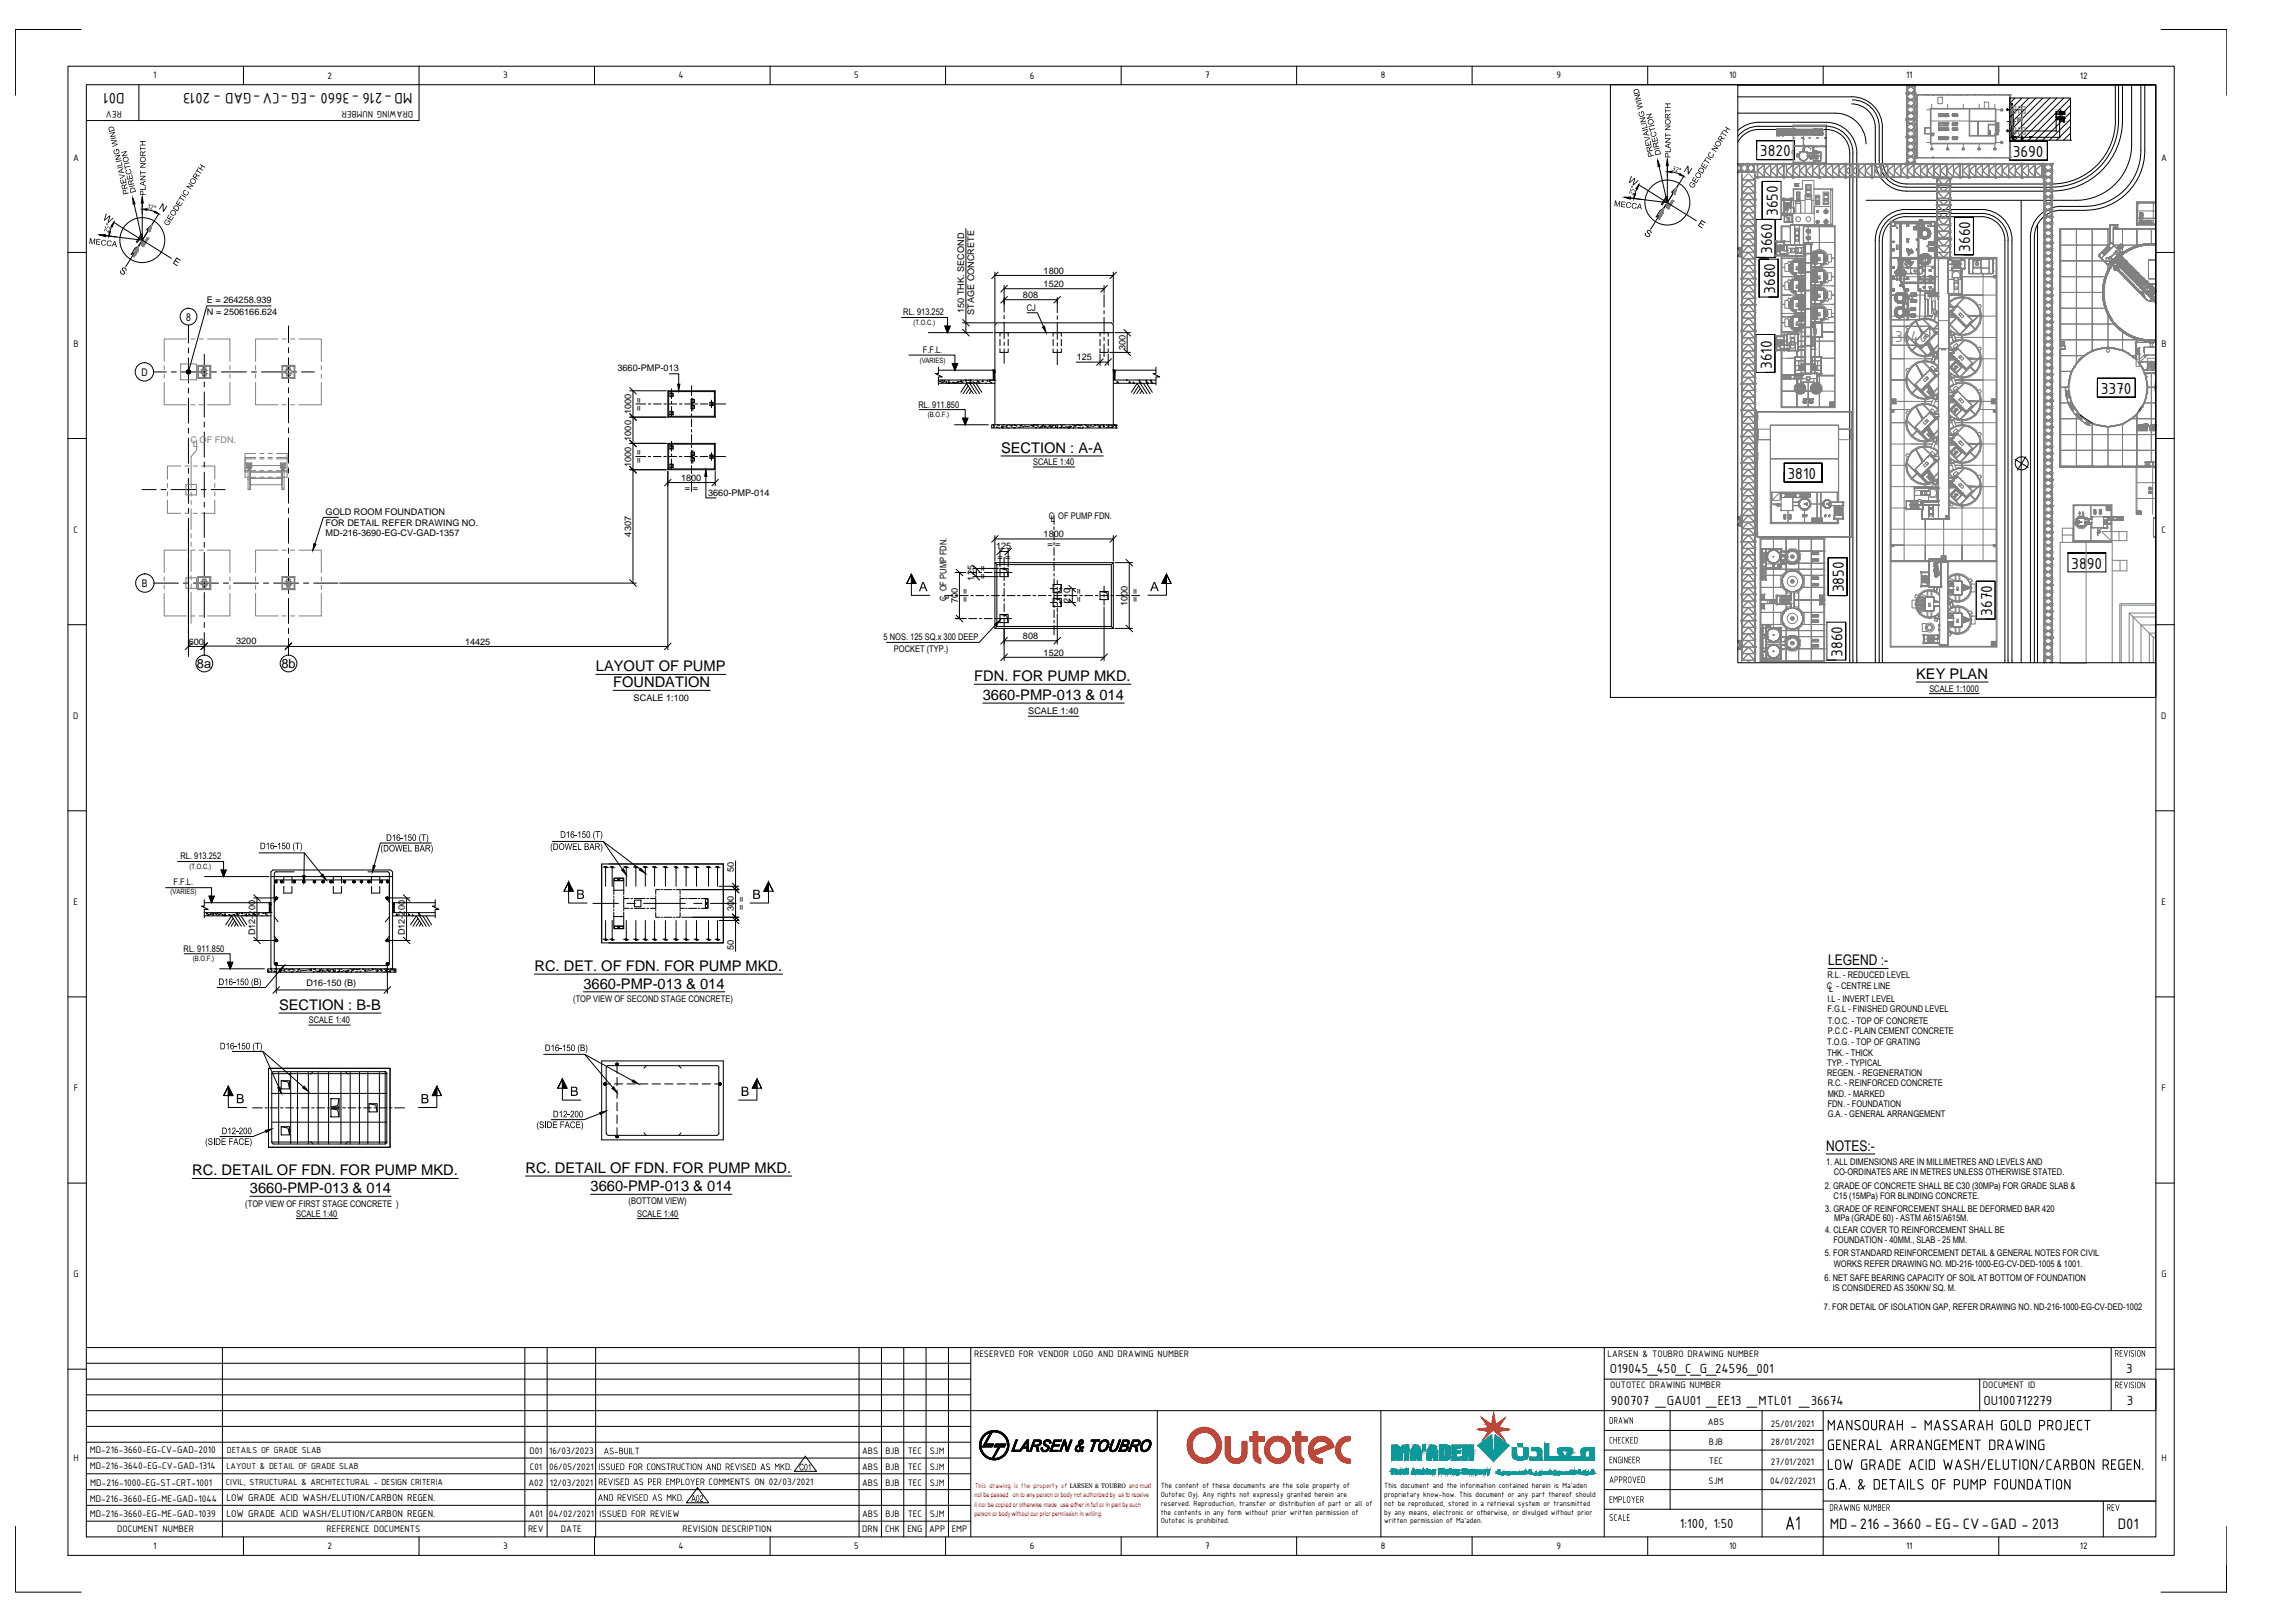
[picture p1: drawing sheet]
<svg xmlns="http://www.w3.org/2000/svg" width="841mm" height="594mm" viewBox="0 0 841 594" stroke-linecap="round" stroke-linejoin="round" font-family="sans-serif">
<defs><g id="words">
<g font-size="6.3">
<text x="645" y="57.3">3820</text>
<text x="737.6" y="57.5">3690</text>
<text x="651.5" y="79.1" transform="rotate(-90 651.5 79.1)">3650</text>
<text x="649.4" y="93" transform="rotate(-90 649.4 93)">3660</text>
<text x="722" y="92.2" transform="rotate(-90 722 92.2)">3660</text>
<text x="650.5" y="107.6" transform="rotate(-90 650.5 107.6)">3680</text>
<text x="649.3" y="135.2" transform="rotate(-90 649.3 135.2)">3610</text>
<text x="769.8" y="144.4">3370</text>
<text x="655.1" y="175.5">3810</text>
<text x="759.1" y="208.3">3890</text>
<text x="675.7" y="216.9" transform="rotate(-90 675.7 216.9)">3850</text>
<text x="730" y="225.6" transform="rotate(-90 730 225.6)">3670</text>
<text x="675.2" y="240.5" transform="rotate(-90 675.2 240.5)">3860</text>
</g>
<text font-size="6.3" fill="#808080" x="694.5" y="125.3">3640</text>
<g font-size="6">
<text x="45.6" y="33.9" transform="rotate(-180 45.6 33.9)">D01</text>
<text x="151.1" y="33.9" transform="rotate(-180 151.1 33.9)">MD-216 -3660 -EG -CV-GAD - 2013</text>
<text x="670.5" y="560">MD-216 -3660 -EG- CV-GAD - 2013</text>
<text x="776.1" y="560">D01</text>
</g>
<g font-size="5.4">
<text x="366.8" y="165.9">SECTION : A-A</text>
<text x="218.4" y="245.9">LAYOUT OF PUMP</text>
<text x="224.7" y="251.7">FOUNDATION</text>
<text x="357" y="249.5">FDN. FOR PUMP MKD.</text>
<text x="702.2" y="248.7">KEY PLAN</text>
<text x="360.1" y="256.4">3660-PMP-013 &amp; 014</text>
<text x="669.9" y="353.6">LEGEND :-</text>
<text x="195.8" y="355.6">RC. DET. OF FDN. FOR PUMP MKD.</text>
<text x="213.8" y="362.2">3660-PMP-013 &amp; 014</text>
<text x="102.2" y="369.9">SECTION : B-B</text>
<text x="669.2" y="421.5">NOTES:-</text>
<text x="70.4" y="430.5">RC. DETAIL OF FDN. FOR PUMP MKD.</text>
<text x="192.5" y="429.6">RC. DETAIL OF FDN. FOR PUMP MKD.</text>
<text x="91.6" y="437">3660-PMP-013 &amp; 014</text>
<text x="216.4" y="436.3">3660-PMP-013 &amp; 014</text>
</g>
<g font-size="5.2">
<text x="590" y="502.7">O19045_450_C_G_24596_001</text>
<text x="779.1" y="502.7">3</text>
<text x="590.3" y="514.7">900707 _GAU01 _EE13 _MTL01 _36674</text>
<text x="726.9" y="514.7">OU100712279</text>
<text x="779.4" y="514.7">3</text>
<text x="615.6" y="559.6">1:100, 1:50</text>
</g>
<g font-size="4.7">
<text x="72.2" y="244.6">8a</text>
<text x="103.1" y="244.6">8b</text>
</g>
<g font-size="3.9">
<text x="68.2" y="117.4">8</text>
<text x="51.8" y="137.8">D</text>
<text x="52" y="214.9">B</text>
<text x="82.9" y="549.8">LOW GRADE ACID WASH/ELUTION/CARBON REGEN.</text>
<text x="82.9" y="555.6">LOW GRADE ACID WASH/ELUTION/CARBON REGEN.</text>
</g>
<g font-size="3.8">
<text x="32.9" y="532.3">MD-216-3660-EG-CV-GAD-2010</text>
<text x="32.9" y="538.2">MD-216-3640-EG-CV-GAD-1314</text>
<text x="33.1" y="544.2">MD-216-1000-EG-ST-CRT-1001</text>
<text x="32.9" y="550">MD-216-3660-EG-ME-GAD-1044</text>
<text x="32.9" y="555.5">MD-216-3660-EG-ME-GAD-1039</text>
</g>
<g font-size="3.7">
<text x="56.1" y="28.7">1</text>
<text x="120" y="28.8">2</text>
<text x="184.3" y="28.7">3</text>
<text x="248.6" y="28.7">4</text>
<text x="313" y="28.7">5</text>
<text x="377.4" y="28.8">6</text>
<text x="441.7" y="28.7">7</text>
<text x="506" y="28.7">8</text>
<text x="570.4" y="28.7">9</text>
<text x="633.6" y="28.7">10</text>
<text x="698.5" y="28.7">11</text>
<text x="762.2" y="28.8">12</text>
<text x="44.6" y="40.6" transform="rotate(-180 44.6 40.6)">REV</text>
<text x="151.4" y="40.6" transform="rotate(-180 151.4 40.6)">DRAWING NUMBER</text>
<text x="26.9" y="58.8">A</text>
<text x="792" y="58.8">A</text>
<text x="26.9" y="127">B</text>
<text x="792.1" y="127">B</text>
<text x="26.9" y="195.2">C</text>
<text x="792.1" y="195.2">C</text>
<text x="26.9" y="263.4">D</text>
<text x="792" y="263.4">D</text>
<text x="27" y="331.5">E</text>
<text x="792.1" y="331.5">E</text>
<text x="27" y="399.7">F</text>
<text x="792.2" y="399.7">F</text>
<text x="26.9" y="467.9">G</text>
<text x="792.1" y="467.9">G</text>
<text x="357" y="496.9">RESERVED FOR VENDOR LOGO AND DRAWING NUMBER</text>
<text x="589.1" y="496.9">LARSEN &amp; TOUBRO DRAWING NUMBER</text>
<text x="590.1" y="508.5">OUTOTEC DRAWING NUMBER</text>
<text x="726.7" y="508.5">DOCUMENT ID</text>
<text x="625.9" y="522">ABS</text>
<text x="649" y="522.7">25/01/2021</text>
<text x="194" y="532.6">D01</text>
<text x="201.2" y="532.6">16/03/2023</text>
<text x="315.9" y="532.6">ABS</text>
<text x="324.5" y="532.6">BJB</text>
<text x="332.6" y="532.6">TEC</text>
<text x="340.7" y="532.6">SJM</text>
<text x="626.2" y="529.2">BJB</text>
<text x="649" y="529.2">28/01/2021</text>
<text x="27" y="535.1">H</text>
<text x="194.2" y="538.4">C01</text>
<text x="201.2" y="538.4">06/05/2021</text>
<text x="315.9" y="538.4">ABS</text>
<text x="324.5" y="538.4">BJB</text>
<text x="332.6" y="538.4">TEC</text>
<text x="340.7" y="538.4">SJM</text>
<text x="626.2" y="536.3">TEC</text>
<text x="649" y="536.4">27/01/2021</text>
<text x="792.1" y="535.1">H</text>
<text x="193.6" y="544.2">A02</text>
<text x="201.5" y="544.2">12/03/2021</text>
<text x="259.6" y="543.9">COMMENTS ON 02/03/2021</text>
<text x="315.9" y="544.2">ABS</text>
<text x="324.5" y="544.2">BJB</text>
<text x="332.6" y="544.2">TEC</text>
<text x="340.7" y="544.2">SJM</text>
<text x="626.1" y="543.6">SJM</text>
<text x="648.7" y="543.6">04/02/2021</text>
<text x="193.9" y="555.7">A01</text>
<text x="201.1" y="555.7">04/02/2021</text>
<text x="219.7" y="555.7">ISSUED FOR REVIEW</text>
<text x="315.9" y="555.7">ABS</text>
<text x="324.5" y="555.7">BJB</text>
<text x="332.6" y="555.7">TEC</text>
<text x="340.7" y="555.7">SJM</text>
<text x="43" y="561.3">DOCUMENT NUMBER</text>
<text x="119.7" y="561.3">REFERENCE DOCUMENTS</text>
<text x="193.5" y="561.3">REV</text>
<text x="205.5" y="561.3">DATE</text>
<text x="250.2" y="561.3">REVISION DESCRIPTION</text>
<text x="316" y="561.3">DRN</text>
<text x="324.3" y="561.3">CHK</text>
<text x="332.5" y="561.3">ENG</text>
<text x="340.5" y="561.3">APP</text>
<text x="348.8" y="561.3">EMP</text>
<text x="56.1" y="567.4">1</text>
<text x="120" y="567.5">2</text>
<text x="184.3" y="567.4">3</text>
<text x="248.6" y="567.4">4</text>
<text x="313" y="567.4">5</text>
<text x="377.4" y="567.5">6</text>
<text x="441.7" y="567.4">7</text>
<text x="506" y="567.4">8</text>
<text x="570.4" y="567.5">9</text>
<text x="633.6" y="567.4">10</text>
<text x="698.5" y="567.4">11</text>
<text x="762.2" y="567.5">12</text>
</g>
<g font-size="3.5">
<text x="83.1" y="532.3">DETAILS OF GRADE SLAB</text>
<text x="82.9" y="538.1">LAYOUT &amp; DETAIL OF GRADE SLAB</text>
<text x="82.8" y="544.1">CIVIL, STRUCTURAL &amp; ARCHITECTURAL - DESIGN CRITERIA</text>
</g>
<g font-size="3.3">
<text x="382.5" y="100.2">1800</text>
<text x="382.5" y="105.1">1520</text>
<text x="75.8" y="111.1">E = 264258.939</text>
<text x="374.9" y="109.1">808</text>
<text x="376.3" y="113.9">CJ</text>
<text x="75.8" y="115.2">N = 2506166.624</text>
<text x="331" y="115.5">RL. 913.252</text>
<text x="353.3" y="114.6" transform="rotate(-90 353.3 114.6)">150 THK. SECOND</text>
<text x="357" y="115.4" transform="rotate(-90 357 115.4)">STAGE CONCRETE</text>
<text x="338.2" y="129.1">F.F.L.</text>
<text x="394.6" y="132">125</text>
<text x="412.4" y="128.3" transform="rotate(-90 412.4 128.3)">300</text>
<text x="226.3" y="136.1">3660-PMP-013</text>
<text x="336.6" y="149.4">RL. 911.850</text>
<text x="231.3" y="151.8" transform="rotate(-90 231.3 151.8)">1000</text>
<text x="235" y="150.4" transform="rotate(-90 235 150.4)">= =</text>
<text x="231.3" y="161.4" transform="rotate(-90 231.3 161.4)">1000</text>
<text x="231.3" y="171.1" transform="rotate(-90 231.3 171.1)">1000</text>
<text x="235" y="169.7" transform="rotate(-90 235 169.7)">= =</text>
<text x="378.6" y="170.3">SCALE 1:40</text>
<text x="249.6" y="176.1">1800</text>
<text x="251" y="179.7">= =</text>
<text x="259.5" y="181.5">3660-PMP-014</text>
<text x="119.3" y="188.6">GOLD ROOM FOUNDATION</text>
<text x="384.3" y="190">C OF PUMP FDN.</text>
<text x="385.1" y="191.1">L</text>
<text x="119.3" y="192.6">FOR DETAIL REFER DRAWING NO.</text>
<text x="119.3" y="196.2">MD-216-3690-EG-CV-GAD-1357</text>
<text x="231.3" y="196.5" transform="rotate(-90 231.3 196.5)">4307</text>
<text x="382.5" y="196.7">1800</text>
<text x="365.1" y="201.2">125</text>
<text x="383.9" y="200.4">= =</text>
<text x="365.5" y="205.2">= =</text>
<text x="357" y="212.6" transform="rotate(-90 357 212.6)">125</text>
<text x="361" y="212.1" transform="rotate(-90 361 212.1)">= =</text>
<text x="346.8" y="220.1" transform="rotate(-90 346.8 220.1)">C OF PUMP FDN.</text>
<text x="347.7" y="219.4" transform="rotate(-90 347.7 219.4)">L</text>
<text x="351" y="220.9" transform="rotate(-90 351 220.9)">700</text>
<text x="354.6" y="220.6" transform="rotate(-90 354.6 220.6)">= =</text>
<text x="392.1" y="220.9" transform="rotate(-90 392.1 220.9)">210</text>
<text x="396.2" y="220.6" transform="rotate(-90 396.2 220.6)">= =</text>
<text x="413.2" y="222" transform="rotate(-90 413.2 222)">1000</text>
<text x="416.8" y="220.6" transform="rotate(-90 416.8 220.6)">= =</text>
<text x="69.2" y="236.1">600</text>
<text x="86.5" y="236">3200</text>
<text x="170.4" y="236.1">14425</text>
<text x="323.8" y="234.2">5 NOS. 125 SQ.x 300 DEEP</text>
<text x="327.6" y="238.7">POCKET (TYP.)</text>
<text x="374.9" y="234.1">808</text>
<text x="382.5" y="240.1">1520</text>
<text x="232.2" y="256.9">SCALE 1:100</text>
<text x="707" y="253.3">SCALE 1:1000</text>
<text x="376.8" y="261.6">SCALE 1:40</text>
<text x="66.1" y="314.7">RL. 913.252</text>
<text x="268.9" y="319.5" transform="rotate(-90 268.9 319.5)">50</text>
<text x="63.6" y="324.1">F.F.L.</text>
<text x="268.9" y="333.7" transform="rotate(-90 268.9 333.7)">300</text>
<text x="272.6" y="333.3" transform="rotate(-90 272.6 333.3)">= =</text>
<text x="93.5" y="342.6" transform="rotate(-90 93.5 342.6)">D12-200</text>
<text x="148.4" y="342.6" transform="rotate(-90 148.4 342.6)">D12-200</text>
<text x="268.9" y="347.9" transform="rotate(-90 268.9 347.9)">50</text>
<text x="67.3" y="348.6">RL. 911.850</text>
<text x="669.7" y="358.3">R.L. - REDUCED LEVEL</text>
<text x="112.4" y="361.3">D16-150 (B)</text>
<text x="669.5" y="362.4">C - CENTRE LINE</text>
<text x="670.3" y="363.3">L</text>
<text x="210.1" y="367.1">(TOP VIEW OF SECOND STAGE CONCRETE)</text>
<text x="669.7" y="366.9">I.L - INVERT LEVEL</text>
<text x="669.7" y="370.8">F.G.L - FINISHED GROUND LEVEL</text>
<text x="113.2" y="374.7">SCALE 1:40</text>
<text x="669.8" y="375">T.O.C. - TOP OF CONCRETE</text>
<text x="669.6" y="382.7">T.O.G. - TOP OF GRATING</text>
<text x="669.9" y="378.8">P.C.C - PLAIN CEMENT CONCRETE</text>
<text x="669.6" y="386.7">THK. - THICK</text>
<text x="669.6" y="390.4">TYP. - TYPICAL</text>
<text x="669.6" y="394">REGEN. - REGENERATION</text>
<text x="669.8" y="397.9">R.C. - REINFORCED CONCRETE</text>
<text x="669.8" y="401.9">MKD. - MARKED</text>
<text x="669.8" y="405.6">FDN. - FOUNDATION</text>
<text x="669.8" y="409.2">G.A. - GENERAL ARRANGEMENT</text>
<text x="669.3" y="426.8">1. ALL DIMENSIONS ARE IN MILLIMETRES AND LEVELS AND</text>
<text x="672" y="430.4">CO-ORDINATES ARE IN METRES UNLESS OTHERWISE STATED.</text>
<text x="668.7" y="435.4">2. GRADE OF CONCRETE SHALL BE C30 (30MPa) FOR GRADE SLAB &amp;</text>
<text x="89.9" y="442">(TOP VIEW OF FIRST STAGE CONCRETE )</text>
<text x="230.3" y="441.1">(BOTTOM VIEW)</text>
<text x="668.8" y="443.7">3. GRADE OF REINFORCEMENT SHALL BE DEFORMED BAR 420</text>
<text x="671.9" y="439.3">C15 (15MPa) FOR BLINDING CONCRETE.</text>
<text x="108.6" y="445.6">SCALE 1:40</text>
<text x="233.5" y="445.6">SCALE 1:40</text>
<text x="672.1" y="447">MPa (GRADE 60) - ASTM A615/A615M.</text>
<text x="668.8" y="451.7">4. CLEAR COVER TO REINFORCEMENT SHALL BE</text>
<text x="671.8" y="455.4">FOUNDATION - 40MM., SLAB - 25 MM.</text>
<text x="668.7" y="460.1">5. FOR STANDARD REINFORCEMENT DETAIL &amp; GENERAL NOTES FOR CIVIL</text>
<text x="672.1" y="464.1">WORKS REFER DRAWING NO. MD-216-1000-EG-CV-DED-1005 &amp; 1001.</text>
<text x="668.6" y="469.2">6. NET SAFE BEARING CAPACITY OF SOIL AT BOTTOM OF FOUNDATION</text>
<text x="671.6" y="472.7">IS CONSIDERED AS 350KN/ SQ. M.</text>
<text x="668.4" y="479.9">7. FOR DETAIL OF ISOLATION GAP, REFER DRAWING NO. ND-216-1000-EG-CV-DED-1002</text>
</g>
<g font-size="3.3" fill="#808080">
<text x="69.8" y="162.4">C OF FDN.</text>
<text x="70.6" y="163.6">L</text>
</g>
<g font-size="3">
<text x="425.3" y="545.1">The content of these documents are the sole property of</text>
<text x="507.3" y="545.1">This document and the information contained herein is Ma'aden</text>
<text x="425.3" y="548.3">Outotec Oyj. Any rights not expressly granted herein are</text>
<text x="425.3" y="551.5">reserved. Reproduction, transfer or distribution of part or all of</text>
<text x="507.3" y="548.3">proprietary know-how. This document or any part thereof should</text>
<text x="507.3" y="551.5">not be reproduced, stored in a retrieval system or transmitted</text>
<text x="425.3" y="554.7">the contents in any form without prior written permission of</text>
<text x="425.3" y="558">Outotec is prohibited.</text>
<text x="507.3" y="554.7">by any means, electronic or otherwise, or divulged without prior</text>
<text x="507.3" y="558">written permission of Ma'aden.</text>
</g>
<g font-size="2.7">
<text x="334.7" y="119">(T.O.C.)</text>
<text x="337" y="132.8">(VARIES)</text>
<text x="340" y="152.8">(B.O.F.)</text>
<text x="69.5" y="318.2">(T.O.C.)</text>
<text x="62.5" y="327.6">(VARIES)</text>
<text x="70.7" y="352.1">(B.O.F.)</text>
</g>
<text font-size="2.7" fill="#f00" x="357.2" y="545">This drawing is the property of</text>
<text font-size="2.4" x="392.1" y="545">LARSEN &amp; TOUBRO and must</text>
<g font-size="2.4" fill="#f00">
<text x="357.1" y="548.4">not be passed on to any person or body not authorized by us to receive</text>
<text x="357.1" y="551.9">it nor be copied or otherwise made use either in full or in part by such</text>
<text x="357.1" y="555.4">person or body without our prior permission in writing.</text>
</g>
<g font-size=".5">
<text x="737.5" y="51.1">8a</text>
<text x="740.6" y="51.1">8b</text>
</g>
<g font-size=".4">
<text x="735.5" y="40.4">D</text>
<text x="737.1" y="38.4">8</text>
<text x="735.5" y="48.1">B</text>
</g>
<g font-size=".3">
<text x="753" y="40.2">3660-PMP-013</text>
<text x="753.5" y="41.8" transform="rotate(-90 753.5 41.8)">1000</text>
<text x="753.8" y="41.7" transform="rotate(-90 753.8 41.7)">= =</text>
<text x="753.5" y="46.3" transform="rotate(-90 753.5 46.3)">4307</text>
<text x="753.5" y="43.7" transform="rotate(-90 753.5 43.7)">1000</text>
<text x="753.5" y="42.8" transform="rotate(-90 753.5 42.8)">1000</text>
<text x="753.8" y="43.6" transform="rotate(-90 753.8 43.6)">= =</text>
<text x="755.3" y="44.2">1800</text>
<text x="755.4" y="44.6">= =</text>
<text x="756.3" y="44.7">3660-PMP-014</text>
<text x="737.2" y="50.2">600</text>
<text x="739" y="50.2">3200</text>
<text x="747.4" y="50.2">14425</text>
</g>
<g font-size=".3" fill="#808080">
<text x="737.3" y="42.8">C OF FDN.</text>
<text x="737.4" y="43">L</text>
</g>
</g></defs>
<!-- layer: CI-TEXT -->
<g fill="none" stroke="#000" stroke-width=".37">
<path d="M366.8 167h37.5M378.6 171h15.2M357 250.6h57.5M360.1 257.5h51.9M702.2 249.8h26.4M707 254h18.3M376.8 262.3h18.5M195.8 356.8h91M102.2 371.1h37.4M113.2 375.5h15.2M213.8 363.3h51.8M78.5 416.9v2.5"/>
<path d="M199.9 410.8v2.4M70.4 431.6h97.6M91.6 438.2h51.8M192.5 430.7h97.6M216.4 437.4h51.8M108.6 446.3h15.2M233.5 446.3h15.2"/>
</g>
<!-- layer: SURVEY PILLARS -->
<g fill="none" stroke="#000" stroke-width=".37">
<path d="M738.4 168.2l4.9 3M742.4 167.3l-3.1 4.9"/>
<circle cx="740.9" cy="169.7" r="2.39"/>
</g>
<!-- layer: TEXT -->
<g fill="none" stroke="#000" stroke-width=".37">
<path d="M643.7 51.5v7h13.9v-7h-13.9h13.9h-13.9v3.5M643.7 58.5h13.9M736.4 51.7h13.9h-13.9h13.9v7h-13.9v-3.5v3.5h13.9v-7v7h-13.9zM738.1 50.1h.1M738.1 50.1h.2M738.3 50.1h.1M738.4 50.1h.1M743.8 50.1h.1M743.8 50.1h.3M743.9 50.1h.1M744 50.1h.1M744.1 50.1h.1"/>
<path d="M652.7 66.5h-6.9v13.8h3.4M652.7 66.5h-6.9v13.8M643.6 80.4h7v13.9h-7h3.5M644.7 94.9v13.9v-13.9h6.9v13.9h-6.9v-13.9h3.4zM645.8 80.3h6.9M647.1 80.4h3.5v13.9M651.6 94.9v13.9h-3.5M716.3 93.3h6.9v-13.7h-6.9v13.7v-13.7h6.9v13.7h-3.5h3.5v-13.7h-6.9v13.7h3.4M643.5 122.5h6.9v13.9h-6.9M647 122.5h3.4v13.9h-3.4M768.6 138.6v6.9h13.9v-6.9h-13.9h13.9v6.9h-13.9v-3.5v3.5h13.9v-6.9h-13.9v3.4M653.9 169.7v6.9h13.8v-6.9h-13.8h13.8v6.9h-13.8v-3.5v3.5h13.8v-6.9h-13.8v3.4"/>
<path d="M670 218.1h6.9v-13.8h-6.9v13.8v-13.8h6.9v13.8h-3.4h3.4v-13.8h-6.9v13.8h3.5M724.2 212.9h7v13.8h-7zM757.8 202.5h13.9h-13.9h13.9v7h-13.9zM669.4 227.9h7v13.9h-7h3.5M676.4 227.9v13.9M724.2 226.7h7v-13.8h-7h7v13.8h-3.5"/>
</g>
<!-- layer: Level 1 -->
<g fill="none" stroke="#808080" stroke-width=".37">
<path d="M702.3 34.7h.1M702.3 34.8h.1M702.4 34.7h.1M702.4 34.8h.1M702.4 35.1h.1M702.4 34.8v1.7M702.4 38.3h.1M702.4 39.5h.1M702.4 39.2h.1M702.4 38.9h.1M702.4 38.4h.1M702.4 38.3v1.7"/>
<path d="M702.4 36.6h.1M702.4 36.5v1.8M702.4 36.5v1.8v-1.8M702.4 38.7h.1M702.4 36.5h.1M702.4 38.2h.1M702.4 38h.1M702.4 37.7h.1M702.4 37.4h.1M702.4 37.2h.1M702.4 36.9h.1M702.4 35.9h.1"/>
<path d="M702.4 35.6h.1M702.4 36.4h.1M702.4 36.2h.1M702.4 35.4h.1M702.4 36.5v3.5M702.5 34.7h.1M702.5 34.8h.1M702.5 34.7l-.1 .1M702.5 34.7v.1M702.5 34.6h.1M702.5 34.7h2.3h-2.3M702.5 34.7h2.3"/>
<path d="M702.6 34.7h.1M702.9 34.7h.1M703.7 34.7h.1M704 34.7h.1M704.2 34.7h.1M704.5 34.7h.1M704.8 34.7h.1M704.8 34.7h1.8M704.8 34.7h-2.4M704.9 34.7h.1M704.9 34.7h1.7M705.2 34.7h.1"/>
<path d="M705.5 34.7h.1M705.8 34.7h.1M706 34.7h.1M706.3 34.7h.1M706.6 34.7h.1M706.6 34.7h1.8M706.6 34.7h1.7h-1.7M706.6 34.7h3.5M706.7 34.7h.1M707 34.7h.1M707.2 39.7h24v.3h-23.5M707.3 34.7h.1"/>
<path d="M707.4 39.7h.3v13h-.3zM707.5 34.7h.1M707.8 34.7h.1M707.9 38.1v1.6M708.3 34.7h.1M708.3 34.8h.1M708.4 34.7h.1M708.3 34.6h.1M708.3 34.7h1.8M708.4 34.7h1.7h-1.7M708.7 34.7h.1M709 34.7h.1"/>
<path d="M709.3 34.7h.1M709.5 34.7h.1M709.8 34.7h.1M710.1 34.7h.1M710.1 34.7h3.5M710.2 34.7h.1M710.2 34.7h1.6M710.2 38h.3M710.5 34.7h.1M710.8 34.7h.1M711 34.7h.1M711.3 34.7h.1"/>
<path d="M711.5 35.6h.3h-1.6v2.4h1.6v-2.4M711.6 34.7h.1M711.9 34.7h.1M711.8 34.7h.1M711.9 34.7h1.7h-1.7M712 34.7h.1M712.3 34.7h.1M712.6 34.7h.1M712.8 34.7h.1M713.1 34.7h.1M713.7 34.7h.1M713.7 34.7h2.1"/>
<path d="M713.7 34.7h-1.8M713.7 34.7h1.7M713.7 38.1v1.6M714 34.7h.1M714.3 34.7h.1M714.6 34.7h.1M714.8 34.7h.1M715.1 34.7h.1M715.4 34.7h.1M715.4 34.7h1.8M715.5 34.7h.1M715.7 34.7h.1"/>
<path d="M715.8 34.7h.1M716.1 34.7h.1M716.3 34.7h.1M716.6 34.7h.1M716.9 34.7h.1M717.1 34.7h.1M717.2 34.7h.1M717.3 34.7h.1M717.6 34.7h.1M717.9 34.7h.1M718.1 34.7h.1M718.4 34.7h.1"/>
<path d="M718.9 34.7h-1.7h1.8M719 34.7h.1M719 34.7h1.7zM719 34.7h4.9M719 34.7h1.7M719.3 34.7h.1M719.5 38.1v1.6M719.6 34.7h.1M719.9 34.7h.1M720.1 34.7h.1M720.4 34.7h.1M720.7 34.7h.1"/>
<path d="M720.7 34.7h.5zM720.8 34.7h.1M721 34.7h.1M721.1 34.7h.1M721.2 34.7h.1M721.6 40v4.3h-13.9M721.8 40v4.3M722.9 34.7h.1M723.2 34.7h.1M723.5 34.7h.1M723.8 34.7h.1M723.9 34.7h.1"/>
<path d="M723.8 34.7h-2.6M723.8 34.7h1.8M723.9 34.7h1.7M724.2 34.7h.1M724.5 34.7h.1M724.7 34.7h.1M725 34.7h.1M725.3 34.7h.1M725.3 38.1v1.6M725.6 34.7h.1M725.6 34.7h-1.7h1.7M725.7 34.7h.1"/>
<path d="M725.7 34.7h1.6M725.7 34.7h1.7h-1.7M725.7 34.7h1.7M726.5 34.7h.1M726.8 34.7h.1M727 34.7h.1M727.2 39.7v-2.3h1.6v2.3M727.2 37.4h.3M727.3 34.7h.1M727.4 34.7h.1M727.7 34.7h.1M728 34.7h.1"/>
<path d="M728.3 34.7h.1M728.5 34.7h.1M728.8 34.7h.1M729.1 34.7h.1M729.2 34.7h-1.8M729.2 34.7h.1M729.2 34.7h7.2M729.2 34.7h5.3M729.5 34.7h.1M729.8 34.7h.1M730.1 34.7h.1M730.3 34.7h.1"/>
<path d="M730.6 34.7h.1M730.9 34.7h.1M730.9 34.7h-1.7h1.7M731 34.7h.1M731 38.1v1.6M731.2 39.7h.2v13h-.2M731.2 40v4.3M731.5 34.7h.1M731.8 34.7h.1M732 34.7h.1M732.3 34.7h.1M732.6 34.7h.1"/>
<path d="M732.7 34.7h.1M732.7 34.7h-1.7h1.7M732.7 34.7h1.8M732.8 34.7h.1M733 34.7h.1M733.3 34.7h.1M733.6 34.7h.1M733.8 34.7h.1M734.1 34.7h.1M734.4 34.7h.1M734.5 34.7h.1M734.8 34.7h.1"/>
<path d="M735.1 34.7h.1M735.3 34.7h.1M735.6 34.7h.1M735.9 34.7h.1M736.2 34.7h.1M736.2 34.7h-1.7M736.3 34.7h.1M736.2 34.6h.1M736.2 34.7l.1 .1M736.3 34.8h.1M736.3 34.6h.1M736.3 34.7v.1"/>
<path d="M736.4 34.7h.1M736.4 34.8v1.7M736.4 34.7l.1 .1M736.4 36.5v1.8M736.5 36.5h.1M736.5 34.7h.1M736.4 34.8h.1M736.4 34.7v.1M736.4 36.5l.1 1.8v-1.8M736.4 38.3l.1 1.7zM736.5 38.3h.1M736.4 34.6h.1"/>
<path d="M736.4 34.6v7.2M736.5 35.9h.1M736.5 35.6h.1M736.5 35.4h.1M736.5 36.2h.1M736.5 34.8h.1M736.5 36.6h.1M736.5 36.9h.1M736.5 36.4h.1M736.5 38.2h.1M736.5 38h.1M736.5 37.4h.1"/>
<path d="M736.5 37.2h.1M736.5 35.1h.1M736.5 38.4h.1M736.5 39.5h.1M736.5 39.2h.1M736.5 38.9h.1M736.5 38.7h.1M736.5 37.7h.1M636.8 60l1.4 .1M637.9 60v.2M640.2 60h.5M640.3 59.9h.1"/>
<path d="M640.3 60h.3M640.4 59.9h.1M640.6 60l-.3 .1M640.6 60l-.1 .2M640.6 59.9h.1M642.6 60v-.2a.36 .36 0 0 1 .5 .1 .36 .36 0 0 1 0 .5h-.2M642.7 59.9h.1M642.7 60l.3-.1-5.1 .1M642.8 59.9h.1M643 60l-.1 .2M643 60l-.3 .1M643 59.9h.1"/>
<path d="M643 60v.2M643.9 59.9h.1M644 59.9h.1M644.2 59.9l-.3 .1M644.2 59.9l2.2 .1M644.2 59.9h.1M644.3 60v-.2a.32 .32 0 0 0-.5 .1 .32 .32 0 0 0 .1 .5M646.7 60h2.2M651.1 47.8h.1M651.1 48.9h.1M651.1 49.5h.1M651.1 49.4h.1"/>
<path d="M651.1 49.2h.1M651.1 49.6h.1M651.2 49.5h.1M651.2 49.2h.1M651.1 49.5l.1 .1M651.1 48.3h.1M651.1 48.5h.1M651.1 48.8h.1M651.1 49.1h.1M651.1 49h.1M651.1 48.4h.1M651.1 48.7h.1"/>
<path d="M651.1 48.6h.1M651.2 47.9h.1M651.1 47.9h.1M651.1 48.1h.1M651.1 47.9l.1 .1M651.2 48h.1M651.1 48h.1M651.1 48l.1 .1M651.1 47.6h.1M651.1 47.4h.1M651.1 47.5h.1M651.2 47.4h.1"/>
<path d="M651.2 47.3h.1M651.1 47.3h.1M651.1 48.4h.7M651.1 48v.1M651.1 48.9v.3M651.1 48.9h.2M651.1 48.4l.1 .1M651.2 49.6h.1M651.2 47.2v2.4M651.2 49.5v.1M651.2 49.4h.1M651.2 49.3v.1"/>
<path d="M651.2 49.3h.1M651.2 49.5h-.1M651.2 48.6h.1M651.2 48.8h.1M651.2 48.7h.1M651.2 49h.1M651.2 48.2v.1M651.2 48.4h.1M651.2 49.1h.1M651.2 48.3h.1M651.2 48.9h.1M651.2 48.7v.1"/>
<path d="M651.2 48.5h.1M651.2 48.4l-.1 .1M651.2 49l-.1 .1M651.2 47.8h.1M651.2 47.7h.1M651.2 48.1h.1M651.2 48v.1M651.2 47.7l-.1 .1M651.2 47.6h.1M651.2 47.5l-.1 .1M651.2 47.5h.1M651.2 47.4l-.1 .1"/>
<path d="M651.2 47.2h.1M651.2 47.2v.1M651.2 47.2l-.1 .1M651.2 49.7h.1M651.2 48.4v.1M651.2 47.9v1M651.3 47.8h.1M651.3 47.9h.1M651.2 47.8l.1 .1M651.2 47.9l.1 .1M651.3 48h.1M651.2 48.8l.1 .1"/>
<path d="M651.3 48.9h.1M651.2 48.7l.1 .1M651.3 49h.1M651.2 48.9v.1M651.2 48.1v.6M651.2 47.1h.1M651.2 47.1v.1M651.2 48.4v.2M651.2 48.8v.5M651.2 48.4l.1 .3M651.2 49.2v.2M651.2 49v.2"/>
<path d="M651.2 49v.4zM651.2 47.6v.2M651.2 47.4l.1 .4M651.2 49v.6M651.2 47.2v.2M651.2 47.4v.7M651.3 49v.4zM651.3 49l-.1 .4M651.3 49.4h.1M651.3 47.4v.4zM651.3 47.4h.1M651.3 47.3v.1"/>
<path d="M651.3 47.9v1M651.3 48.9l-.1 .1M651.3 48.9h-.1M651.3 48.3h.1M651.3 48.5h.1M651.3 48.4h.1M651.3 47.9v1.1M651.3 48.5v.1M651.3 49l.1 .4M651.3 49v.4M651.3 47.3h.1M651.3 49.6h.1"/>
<path d="M651.3 48.1v.2M651.3 48.5v.2M651.3 48.3v.2M651.3 48.2v.1M651.3 48.6v.2M651.3 48.3v.1M651.3 48.4v.1M651.3 48.1v.1M651.3 48v.1M651.3 47.2v.6zM651.3 47.2h.1M651.3 49.5v.1"/>
<path d="M651.3 49.5h.1M651.3 49.6h.3M651.3 47.2h.2M651.3 47.6h.1M651.3 47.4l.1 .2M651.3 49h.3M651.3 48h.3M651.3 48.4h.4M651.4 47.7h.1M651.3 47.7h.1M651.3 48.2h.1M651.3 48v.3"/>
<path d="M651.3 47.8h-.1M651.3 48.9v.1M651.3 48l-.1 .1M651.3 48.1v.3M651.3 48.6v.1M651.3 48.7v.1M651.3 48.3l1.5 .2M651.3 47.2v.6M651.3 48.8l-.1 .1M651.3 48.1l-.1 .3M651.4 49.4l-.1 .1M651.4 49.1v.1"/>
<path d="M651.4 49.2h.1M651.4 47.3h.1M651.4 47.6h.1M651.4 49h.1M651.4 48.5v.4v-.4M651.4 48.3v-.3v.3M651.4 49.1h.1M651.4 47.8h.1M651.4 47.8h.3h-.3M651.4 49v.4M651.4 48.5h.1M651.4 48.3h.1"/>
<path d="M651.4 48.4h.1M651.4 48.4l.3 .1M651.4 47.2h.1M651.4 49.2v.3M651.4 49.5l-.1 .1M651.4 49.5h.2M651.4 47.3l.2 .3zM651.4 47.2h.2M651.4 48.9v.1M651.4 48.9l.2 .1M651.4 47.8l.2 .1M651.4 49h.2"/>
<path d="M651.6 49.1h.1M651.6 47.7h.1M651.5 48.4h.1M651.5 48.5h.1M651.5 48.3h.1M651.6 49.2l.1 .3zM651.6 49.2l-.2 .3M651.6 47.6h.1M651.6 48.5v.4l.1-.4M651.6 48l.1 .3zM651.6 47.8h-.2M651.6 49h.1"/>
<path d="M651.6 47.8h.1M651.6 48h.1M651.6 48.4h.1M651.6 48.5h.1M651.6 49.6h.1M651.6 47.3h.1M651.6 48v.4M651.6 47.3h.3M651.6 49.1l.1 .1M651.6 49.5l.1 .1M651.6 49.6l.1 .1M651.6 49.6l.3 .1"/>
<path d="M651.6 47.2v.1M651.6 47.2l-.2 .1M651.7 48.4h.1M651.7 48.5h.1M651.7 48.3h.1M651.7 47.2h.1M651.7 49.7h.1M651.7 47.7h.7M651.7 49.6h.1M651.7 49.1h.7M651.7 47.7h.3M651.7 49.1h.5"/>
<path d="M651.7 49.1h.2M651.7 49v.1M651.7 47.7l.3 .1M651.7 47.7v.1M651.7 49.6v.1M651.7 47.8h.1M651.7 48.4l1.1 .1M651.7 49.1h.1M651.7 47.7h.1M651.7 48.5v.4M651.7 49h.1M651.7 47.8l-.1 .2"/>
<path d="M651.7 47.2h-.1M651.7 49.1l-.4-.1 .4 .1M651.7 48.9h.1M651.7 48h.1M651.7 49l-.1 .1M651.7 49.5h.1M651.7 49.2h.1M651.7 49.5v.1M651.7 47.3h.1M651.7 47.6v.1M651.7 49.2h.2M651.7 47.6h.5"/>
<path d="M651.7 47.3v.3M651.7 49.1v.1M651.7 49.5h.2M651.7 47.2h.2M651.7 48.9h.2M651.7 49h.2M651.7 49l.2 .1M651.7 48.9l.2 .1M651.7 49.5l.2 .1M651.7 47.6l-.1 .1M651.8 48.4h.1M651.7 48.4v.1"/>
<path d="M651.7 49.7h.2M651.7 49.6h.7M651.7 48.5l.2 .4M651.8 47.2h.1M651.8 49.6h.1M651.8 49.7h.1M651.9 47.2h.1M651.9 47.8h.1M651.8 47.8h.1M651.9 48.5h.1M651.9 48.4h.1M651.9 48.4v.1"/>
<path d="M651.9 47.2h.2M651.9 49.6v.1M651.9 49.7h.1M651.9 49.1h.1M651.9 49.5l.3-.3-.2 .3M651.9 47.2h.5M651.9 47.3l.1 .3M651.9 47.2l.1 .1M651.9 48.5v.4l.1-.4M651.9 47.9l.1 .4zM651.9 48.9l.1 .2-.1-.1M651.9 49.1h.3h-.2"/>
<path d="M651.9 47.8l.1 .1M651.9 48.4h.3M651.9 47.8l-.2 .5M651.9 48.4h.9M651.9 47.3v.3M651.9 47.8v.5M651.9 49v.1M651.9 47.2l-.2 .1M651.9 48.3v.1M651.9 49.6h.1M651.9 48.3h.1M652 47.2h.1"/>
<path d="M651.9 49.1h.2M651.9 49.1h.6M652 48.4h.1M652 48.3h.1M652 48.4l-.1 .1M652 48.5h.1M652 49.7h.1M652 47.8h.1M652 49.1h.1M652 47.7l.1 .1M652 47.7v.1M652 47.7h.1"/>
<path d="M652 49.6l-.1 .1M652 49.2l-.1 .3M652 48.5l-.1 .4M652 49.1h.2M652 48.9l-.1 .1M652 48.9l.2 .1zM652 49l.5 .1M652 48.5l.5 .5v-.5M652 47.8h.2zM652 48.3l.2-.4v.4M652 47.8h.2h-.3M652 47.8h.2h-.2"/>
<path d="M652 47.8l-.1 .1M652 47.8h.2M652.1 48.4h.1M652.1 48.5h.1M652.1 47.2h.1M652.1 49.6h.1M652.1 47.8h.1M652.1 49.1h.1M652.1 49.1h-.2M652.1 48.3v.2M652.1 48.3h.1M652.1 49.6l-.1 .1"/>
<path d="M652.2 49.2v.3M652.2 47.3l.1 .3M652.2 49.1h.1M652.2 48.4h.1M652.2 48.3h.1M652.2 48.5h.1M652.2 48.4v.1M652.2 49.1h.3h-.3M652.2 47.8h.1M652.2 47.9h-.2M652.2 49.1l.2 .1M652.2 48.4h.6"/>
<path d="M652.2 60h-3.3v.2h3.3M652.2 47.7h.2M652.2 48.5v.4M652.3 47.3h.1M652.3 47.3l.1 .3M652.3 47.6h.1M652.3 47.6l-.3 .1M652.3 49.2h.1M652.3 49.5h.1M652.3 48.4h.1M652.3 48.5h.1M652.3 48.3h.1"/>
<path d="M652.4 49.6h.1M652.4 49.6h-.5M652.4 47.2h.1M652.4 47.2l-.1 .1M652.4 47.6l-.2 .1M652.4 47.7l-.7 .1 .7-.1M652.4 47.7l-1 .1M652.4 47.7h.1M652.4 48.4h.1M652.4 48.5h.1M652.4 49.1h.1M652.4 49.2h.1"/>
<path d="M652.4 49.5h.1M652.4 47.6v.1M652.4 47.3l.1 .3zM652.4 47.6h.1M652.4 47.2l.1 .1M652.4 49.1h.3M652.5 49.1h.1M652.5 48.3h.1M652.5 48.4h.1M652.5 48.5h.1M652.5 48.3l-.1 .1M652.5 47.2h.1"/>
<path d="M652.5 47.7l-.3 .1M652.5 49.1h.3M652.5 49.1h.3zM652.5 47.8h.3l-.3 .5zM652.5 47.8l.3-.1zM652.5 47.7h.3M652.5 47.7l-.3 .1h.3M652.5 47.7h.1M652.5 47.8l-.5 .1M652.5 49.2v.3M652.5 49.6h.1M652.5 49.2h.1"/>
<path d="M652.5 47.6v.1M652.5 47.2l.1 .1M652.5 48.5l.3 .5h-.3M652.5 48.4v.1M652.5 49.2v.4M652.5 47.3v.3M652.6 49.2h.1M652.6 47.3v.3M652.6 47.6l-.1 .1M652.7 49.2h.1M652.7 47.6h.1M652.6 47.7h.1"/>
<path d="M652.6 47.6h.1M652.6 48.3h.1M652.6 48.5h.1M652.6 48.4v.1M652.7 49.1l.1 .1M652.7 49.1h.1M652.7 49.1l-.1 .1M652.7 49.1h-.2h.2M652.7 47.7l-.5 .1M652.7 47.7h.1M652.7 47.6v.1M652.7 47.7h-.3"/>
<path d="M652.8 47.6h.1M652.8 48.5v.6M652.8 47.7v.7M652.8 49.1l.2 .1M652.8 49.1h.1M652.8 48.4v.6v-.6M652.8 48.4l.2 .6-.2 .1M652.8 47.7l.2-.1zM652.8 47.7h.1M652.8 47.7l-.6 .1M652.8 47.7l.2-.1-.2 .1M652.8 49.1l-.1 .1"/>
<path d="M652.8 47.6v-.3l.1 .3M652.8 49.2h.1M652.9 48.4h.1M652.8 48.4l.2 .7-.1-.6M652.8 48.4h.2M652.8 48.4l.2 .7M652.9 47.6h.1M653 48.4h.1M652.9 48.5l.1 .6zM652.9 48.3v.1M652.9 48.3l-.1 .1M652.9 49.2h.1"/>
<path d="M652.9 48.4l.1 .7-.1-.6M652.9 48.4v.1M653 48.4l.1 .4zM653 47.8l-.2-.1v.7l.2-.6-.2 .6M653 49.1h.1M653 49.1v.1M653 48.8v.3M653 49.2h.2M653 49.2h.1M653 47.6h.1M653 48v.4zM653 47.7l-.1 .7z"/>
<path d="M653 47.7l-.1 .7M653 47.7h.1M653 47.7v.1M653 48.6v.5M653 47.7l-.1 .7 .1-.7M653 49.3h.9M653 47.4h.9h-.8M653 47.2h.9v.4M653 49.3l.2 .2M653 47.4l1 .1M653 47.5l.1 .1M653 47.2v.4"/>
<path d="M653.1 49.2h.1M653 47.6v.1M653 47.6h.2M653 47.7v.3M653 47.7v.5M653 47.6h.4M653 49.2v.1M653 49.2l.1 .1M653.1 49.3h.8M653.1 47.6h.8zM653.1 48.4h.1M653.1 48.3h.1"/>
<path d="M653.1 48.6h.1M653.1 48.2h.1M653.1 47.7h.1M653.2 47.6h.1M653.1 47.7h-.1M653.1 48l-.1 .4M653.1 49.1v.1M653.1 48.6h.2M653.1 49.1l.1 .1M653.1 48.8v.2M653.1 48.8l.1 .2M653.1 48.5h.1"/>
<path d="M653.2 48.4h.1M653.1 49.1h.1M653.1 49h.1M653.1 47.8h.1M653.2 48.2h.1M653.1 48.2l.1 .1M653.1 48.2v.1M653.1 49v.1M653.1 49.2h.2M653.1 47.6h.1M653.3 47.7h.1M653.1 48.3v.1"/>
<path d="M653.3 47.6h.1M653.1 47.7l-.1 .3M653.2 49.2h.1M653.1 48.6l-.1-.2 .2 .3M653.1 48.3h.2M653.1 47.8h.3M653.1 47.7v.1M653.1 49.1h.2M653.1 47.8v.2M653.2 48.7h.1M653.2 49.1h.1M653.2 48.5h.1"/>
<path d="M653.2 48.2v.1M653.2 48.6h.1M653.2 49h.1M653.2 47.8h.1M653.2 48.3h.1M653.3 47.8h.1M653.2 47.8h-.1M653.2 48.4h.3l-.1 .4M653.2 47.6h.2M653.2 47.8l-.1 .4M653.2 48.5v.2M653.2 47.6l-.1 .1"/>
<path d="M653.3 48.4h.1M653.2 48.4h-.1M653.2 48.4v.1M653.2 49.2l.1 .3h.6M653.2 47.1h.1M653.2 49.5h.1M653.2 49.6h.1M653.2 49.7h.1M653.2 49.2l.1 .3v-.3M653.2 49.2l.1 .4zM653.2 49.2l.1 .3M653.2 47.2h.1"/>
<path d="M653.2 47.3h.1M653.2 47.1v.1M653.2 49.6l.1 .1M653.3 49.7h.1M653.2 47.2v.4M653.2 47.8v.4M653.2 49.2v.4M653.2 48.5l.1 .1M653.3 48.3h.1M653.3 49.1h.1M653.3 48.6h.1M653.3 48.2h.1"/>
<path d="M653.3 49h.1M653.3 48.6h-.1M653.3 49.1h.2M653.4 47.7h.1M653.3 47.2h.1M653.3 47.1h.1M653.3 47.1v.1M653.3 49.6h.1M653.3 49.6v.2M653.3 49.8h.1M653.3 49.6v.1M653.3 47.1h-.1"/>
<path d="M653.3 47.2v.4M653.3 47.3l-.1 .3M653.3 47.6l.2 .1M653.3 47.3v.3M653.3 47.7l-.1 .1M653.3 48.4l-.1 .1M653.3 48.2l.1-.2-.1 .4M653.3 49l.1 .1M653.3 48.2v.1M653.4 49.1h.1M653.3 49.2h.2M653.3 49.2h.1"/>
<path d="M653.3 48.6l.1 .2-.2-.1M653.3 47.6h.3M653.3 47.6h.2M653.3 49.2v.4l.1-.4M653.3 47.6v-.4l.1 .4M653.3 47.6h.5M653.3 49v.1M653.3 48.6v.1M653.3 49.2v.3M653.4 47.6h.2M653.4 49.2h.1M653.4 47.8h.1"/>
<path d="M653.4 48.8v.3l-.2-.3v.2M653.4 47.7v.3h-.2zM653.4 48.8h.1M653.5 49.1h.1M653.5 47.6v1.6h.3M653.5 47.6h.3v.4M653.5 47.6h.1M653.5 49.1l-.2 .1M653.5 48h.1M653.5 48.5h.1M653.5 47.7l-.3 .1M653.5 48.3h.1"/>
<path d="M653.5 47.6h.3v1.6h-.3zM653.5 59.9h.1M653.5 49.2h.1M653.6 49.2h.1M653.6 47.6h.1M653.7 59.9h.1M653.7 47.6h.1M653.7 47.6h.4zM653.7 49.2h.1M653.8 49.1h.1M653.8 48h.1M653.8 48v.9"/>
<path d="M653.8 49.2h.1M653.8 47.6h.1M653.8 49.2h.3zM653.8 49.2h.3M653.8 49.1l.2 .1zM653.8 48.4h.2v.4M653.8 48l.3 .4-.1-.4M653.8 47.6h.3l-.3 .1M653.8 47.6h-.5M653.8 48.8v.4M653.8 48.8h.2M653.8 49.2h.2"/>
<path d="M653.9 47.6h.1M653.9 49.2v.1M653.9 49.2l-.8 .1M653.9 49.3v.2M653.9 59.9l-.3 .1M653.9 49.4h.1M653.9 49.3h.1M653.9 59.9v.1M653.9 59.9h.1M653.9 49.2h.1M653.9 49.5l.2 .1M653.9 49.4v.1"/>
<path d="M653.9 60l-.4-.2v.4M654 48.6h.1M654 49.6h.1M654 49.2l-.1 .2M654 49.2h.1M654 48.8l.1 .3M654 47.7v.3zM654 49.4h.1M654 47.5h.1M654 47.6h.1M654 47.3h.1M654 47.4h.1"/>
<path d="M654 49.4v.1M654 49.3v.1M654.1 49.3h.1M654 47.5v.1M654 48.2h.1M654 49.5h.1M654.1 47.3h.1M654.1 49.1v.1M654.1 47.6h.1M654.1 47.6v.1M654.1 47.7v.3M654.1 47.5h.1"/>
<path d="M654.1 49.5h.1M654.1 47.3v.2M654.1 49.1h.1M654.1 49.2h.1M654.1 48.9v.2M654.1 48.4v.5zM654.1 47.7v.3zM654.1 49.2v.1M654.1 49.3v.1M654.1 49.4h.1M654.1 48.8h.1M654.1 47.8h.1"/>
<path d="M654.1 47.8l.1 .1M654.1 47.2h.1M654.1 47.5v.3M654.1 48.9h.1M654.1 47.2l-.2 .2M654.1 48.9v.3M654.1 47.7v1.4M654.1 48.8v.3M654.1 47.7h.1M654.1 48.6v.2M654.1 48.3v.8M654.1 47.7v.7v-.4"/>
<path d="M654.1 48h.1M654.1 48v.8zM654.1 48v.8M654.1 48v.7M654.1 47.4h.1M654.1 49v.2zM654.1 47.7v1.1M654.1 49.5v.1M654.1 47.2l.1 .1M654.2 47.3l.1 2.4-.1-2M654.2 47.4l.1 .3M654.2 48.9v.1"/>
<path d="M654.2 49v.3M654.2 49h.1M654.2 48.9h.1M654.2 49.3h.1M654.2 49.1h.1M654.2 48h.1M654.2 49.5h.1M654.2 47.3l-.2 .3M654.2 47.2h-.1M654.2 47.3v.1M654.2 49.5h-.1M654.2 47.4h.1"/>
<path d="M654.3 48.3h.1M654.3 48.5h.1M654.3 48.4v.1M654.3 49.1h.1M654.3 48.4h.1M654.3 47.9l.5 .1M654.3 47.7h.1M654.4 47.8h.1M654.3 47.8l.1 .1M654.3 47.2h.1M654.3 47.2v.3zM654.3 47.8v.1"/>
<path d="M654.3 47.6h.1M654.3 47.9h.1M654.3 47.5h.1M654.3 47.8h.1M654.3 47.4h.1M654.3 49.4l.1 .1M654.3 48h1.6h-1.3M654.3 48.5h.4M654.3 48.3h.2M654.3 49.2h-.2M654.3 47.5h.9M654.3 48.3l.1 .1"/>
<path d="M654.3 47.2h.9M654.3 49.3h.9M654.4 48.3h.1M654.4 48.5h.1M654.4 49.1h.1M654.4 47.6h.1M654.4 48.4h.1M654.4 49.2h.1M654.4 47.7h.1M654.4 47.5h.1M654.4 49.5h.1M654.4 48.9h.1"/>
<path d="M654.4 49h.1M654.4 47.4h.1M654.4 47.2h.1M654.4 47.7v.1M654.4 47.5v.1M654.4 47.8v.1M654.4 47.3h.1M654.4 47.3h-.1M654.4 47.9h.1M654.4 47.4v.1M654.4 49.3h.1M654.4 49.5h.6"/>
<path d="M654.4 48.9h1.5M654.4 49.4v.1M654.4 49.3v.1M654.4 49.4h.1M654.4 47.7h.6M654.4 47.9h.6M654.4 47.4l-.4 .1M654.4 47.2v.2M654.4 48.2h.1M654.5 48.3h.1M654.4 48.2v.1M654.5 48.6h.1"/>
<path d="M654.4 48.5l.1 .1M654.4 49.1v.1M654.4 49v.1M654.4 49.1v.2M654.4 49.1h.6M654.4 49h.8M654.4 48.2l.1 .1M654.5 48.1h.1M654.4 48.1l.1 .1M654.4 48.1h.1M654.4 48.1v.1M654.5 48.5h.1"/>
<path d="M654.4 48.6h.1M654.4 48h.1M654.5 48.2h.1M654.5 48.1l.1 .1M654.5 48.2v.1M654.5 48v.1M654.5 48.1h-.1M654.5 48.4h.1M654.5 48.5h-.1M654.5 48.5l-.1 .1M654.5 60l.3 .2zM654.5 48.1v.1"/>
<path d="M654.5 48.5v.1M654.5 60h-.8M654.5 48.3h-.1M654.5 48h.1M654.6 48.6h.1M654.6 48.2l-.1 .1M654.6 48.2h.1M654.6 48.1v.1M654.6 48.1h.1M654.6 48.6h-.1M654.6 48.5h.1M654.6 47.8h.1"/>
<path d="M654.6 47.9h.1M654.6 49.4h.1M654.6 48.9h1.3M654.6 48h.1M654.6 49.5h.1M654.6 49.4l.1 .1M654.7 48h-.1M654.7 48h.1M654.7 48.6h.1M654.7 48.5l-.1 .1M654.7 49.4h.1M654.7 49.4l-.1 .1"/>
<path d="M654.7 48h.5v.9M654.7 49.4v.1M654.7 47.9v.1M654.7 47.9h.1M654.7 48.6v.1M654.7 48.6l.2 .1M654.7 48.7h.2M654.8 48.7h.1M654.9 48.7h.1M655 47.4h.1M655 47.4v.1M655 47.3h.1"/>
<path d="M655 47.5h.1M655 47.8v.1M655 47.5v.2M655 47.9h.1M655 47.2h.1M655 47.7v.1M655 47.8h.1M655 49.1v.3M655 48.9v.2M655 49.1h.1M655 49.5h.1M655 49.4h.1"/>
<path d="M655 49.4v.1M655 48.9h.1M655 47.3l-.6 .1M655 47.7h.2M655 47.2v.1M655 48.9v.5M655 47.9h.2M655 49.1h.2M655 48.9l-.6 .2M655 47.3v.1M655 47.5v.4zM655 49h.1"/>
<path d="M655 49.3v.1M655 48.9v.1M655 49v.1M655 49.3v.2M655 49.4l.1 .1M655 47.4v.3M655 49.1v.2M655.1 48h.1M655.1 47.9v.1M655.1 47.9h.1M655.1 49.5h.1M655.1 49h.1"/>
<path d="M655.1 49v.3M655.1 49.4h.1M655.1 48.9h.1M655.1 49.4v.1M655.1 47.9l.1 .1M655.2 48h.1M655.2 47.9h.1M655.2 47.9v.1M655.2 48.2h.7M655.2 48.7h.7M655.2 47.8h.1M655.2 47.4v.3"/>
<path d="M655.2 49.5h.1M655.2 48.9v.4M655.2 47.2v.6M655.2 48.9v.6M655.2 47.8h-.8M655.2 47.2v.1M655.2 47.7v.1M655.2 48.9h.1M655.2 49.3l-.8 .1M655.3 47.9h.1M655.3 47.8h.1M655.3 47.8v.1"/>
<path d="M655.3 47.8l-.1 .1M655.3 48.9h.1M655.4 47.8h.1M655.3 49.2h.4M655.3 49h.6M655.3 49v.2v-.2M655.3 47.9h.2M655.4 47.8l.1 .1M655.4 47.9h.1M655.4 47.8v.1M655.4 47.4h.1M655.4 49h.1"/>
<path d="M655.4 49.6h.1M655.4 49.4h.1M655.4 48h.1M655.4 49v.2h.3M655.4 49.6h.8M655.4 49.4v.2M655.5 47.9v.1M655.5 47.8h-.1M655.5 47.5h.1M655.5 47.5l-.1 .3M655.5 47.2h.1M655.5 47.2l-.1 .2"/>
<path d="M655.5 47.4l-.1 .1M655.5 47.8h.1M655.5 47.9h.1M655.5 48h.1M655.5 49h.4M655.5 49.4h.4h-.6v.2h1.1M655.5 47.2v.2M655.5 47.5v.3M655.5 49v.2M655.5 49.4v.2M655.5 47.5h.4h-.6v.3h.5M655.5 47.2h.8"/>
<path d="M655.5 47.4v.1M655.6 49.3h.1M655.6 48h.1M655.6 47.9h.1M655.6 47.9v.1M655.6 47.5h.1M655.6 49.3l-.1 .1M655.6 47.5h.2M655.6 47.2v.8M655.6 49h.1M655.6 47.4l-.1 .1M655.6 47.5h-.1"/>
<path d="M655.7 49.3h-.1M655.7 49.3h.1M655.7 49l-.1 .6M655.7 47.9h.1M655.7 48h.1M655.7 47.9l.1 .1M655.7 49h.1M655.7 48.9h.1M655.7 47.5h.1M655.7 47.5h-.1M655.7 48.9v.3M655.8 48h.1"/>
<path d="M655.8 47.8l-.1 .1M655.8 47.8l-.2 .1M655.8 47.8v.1M655.8 47.9h.1M655.8 47.8h.1M655.8 47.5h.1M655.8 47.4h.1M655.8 49.3h.1M655.8 47.2v.7M655.8 49.2v.1M655.8 49.4l-.1 .2M655.8 48.2v.5"/>
<path d="M655.8 49v.6M655.9 48.9v.6l.3-.1M655.9 47.9h.1M655.9 47.8h.1M655.9 47.5h.1M655.9 48.9h.3M655.9 47.3h.3M655.9 47.2v.6M655.9 47.9l-.1 .1M656 47.2v.1M656 49.5v.1M656.1 47.2l.1 .3"/>
<path d="M656.1 49.5v.1M656.2 49.4h10M656.2 47.8h-.3v1.1l.3-.8h11.4M656.2 48.4l-.3 .5 .3-.2M656.2 49.4h.1M656.2 49.3v.1M656.2 49.1v.2M656.2 49l11.4 .2M656.2 48.4v.6M656.2 47.5v.4M656.2 47.9v.5M656.2 48.7h.1"/>
<path d="M656.2 49.4h9.7h-9.7M656.2 47.8h11.4M656.2 47.4l11.4 .1M656.2 47.6h11.4M656.2 48.4v.3M656.2 48.9h11.4M656.2 48l-.3 .9M656.2 47.9h11.4M656.2 49.3h11.4M656.2 49h11.4M656.2 47.3l1.8 .1M656.2 49.6h.1"/>
<path d="M656.2 48.7h11.3M656.3 47.3h.2h-.2M656.3 47.3h.2M656.3 47.3h.1M656.3 47.2l-.1 .2M656.3 49.5h.1M656.3 49.5h.2M656.3 47.2h.1M656.3 49.6h.1M656.3 49.5v.1M656.4 49.6h.1M656.4 47.2v.1"/>
<path d="M656.4 47.2h-1.1v.2h.6M656.5 49.5h.1M656.5 47.3h.1M656.6 47.2h1.1M656.6 47.2h.1M656.6 49.5l1.1 .1M656.7 47.2h.1M656.7 49.6h.1M656.7 49.5v.1M656.7 47.2l.1 .1M656.7 49.6h.8M656.7 47.2v.1"/>
<path d="M656.8 49.5v.1M656.8 60h.5M656.8 47.2h.1M656.9 59.9h.1M656.9 47.2v.1M656.9 49.5v.1M656.9 60h-2.2M657 45.9h12.1v.5h-12.1zM657 49.5v.1M657.1 47.2h-.2M657.1 59.9h.1M657.1 55.6v.2"/>
<path d="M657.1 59.6h12.1M657.1 46.4l.1 .9M657.1 55l-.5 .7 .5 .8M657.2 59.5h.1M657.2 53.5h.1M657.2 49.5l-.1 4M657.2 59.5h7.4zM657.3 50.5h.1M657.2 47.2l-.2 .1M657.2 46.1l.1 .1M657.2 46.2h.1M657.2 46.1h.1"/>
<path d="M657.2 50.5h.1M657.2 59.9h.1M657.3 46.1l-.1 .1M657.3 47.2h-.1M657.3 49.5v.1M657.5 47.2l-.2 .1M657.5 49.5v.1M657.5 47.2v.1M657.5 49.6h.1M657.5 47.2h.1M657.6 49.6h.1M657.6 49.5v.1"/>
<path d="M657.6 55v3.5M657.7 47.2h.1M657.7 47.2l-.1 .1M657.7 47.2v.1M657.7 49.6h.1M657.8 47.2h.1M657.7 49.5h.1M657.8 47.3h.1M657.8 49.5h.1M657.9 59.5h.1M657.9 53.5h.1M658 47.3h.2z"/>
<path d="M658 47.3l-.4 .1M658.2 47.3h.1M658.2 47.3h9.6M658.6 56.8h.5M658.6 57.4h.1M658.6 56.8v.1M658.6 57.4h.5M658.6 56.9h.1M658.6 56.8v-.5l.6-.1h-.6v.7M658.6 56.3h.1M658.6 57.4h.6M658.6 59.5h.1"/>
<path d="M658.6 48.6h.1M658.6 53.5h.1M658.7 56.6h.1M658.7 56.5h.1M658.7 56.8l.5 .1M658.7 56.8v-.2v.2M658.7 56.4v.1M658.7 56.4l.4-.1zM658.7 56.4h.1M658.8 56.7h.1M658.8 56.3v.1M658.8 56.4v.4l.3-.1-.4-.1"/>
<path d="M658.8 56.3h.1M658.9 56.3h-.1M658.9 56.3h.1M658.9 56.8h.1M659 56.3h.1M659 56.8h.1M659 56.3l.1 .1M659.1 56.4h.1M659.1 56.8h.1M659.1 57.4h.1M659.1 56.9h.1M659.1 56.8v-.4v.5"/>
<path d="M659.1 56.7h.1M659.2 57.4h.1M659.2 56.3v.5v-.5M659.2 56.2v.1M659.2 56.8a1.71 1.71 0 0 1 2.6-1.1 1.71 1.71 0 0 1 0 2.9 1.71 1.71 0 0 1-2.6-1.2M659.2 56.3h.1M659.2 56.9h.1M659.2 56.8v.6M659.2 57.3v.1M659.2 56.9a1.68 1.68 0 0 1 2.6-1.2 1.68 1.68 0 0 1 0 2.9 1.68 1.68 0 0 1-2.6-1.2M659.2 56.9v.1M659.3 57.5l.2 .5"/>
<path d="M659.3 56.7l.1 1.3M659.3 57.7l.1 .2M659.3 60l.4 .2zM659.4 56.4l-.1 .2M659.4 55.6l.2 .2zM659.4 59.5h.1M659.4 53.5h.1M659.4 58l.1 .1M659.5 55.9l.2-.2zM659.5 55.9l.2 .1M659.5 58.1h.1M659.5 56.1h.1"/>
<path d="M659.5 58.1l.4 .4M659.5 56.1l-.3 .7 .3-.5M659.6 56l-.1 .1M659.6 58.3l.2 .1M659.7 55.8v.1M659.7 60h2M659.7 55.7h.1M659.7 55.7l-.3 .3M659.8 55.9l-.2 .1M659.9 48.6v-.3l-.2-.1 .1 .4M659.9 55.8h-.1M659.9 58.5h.1"/>
<path d="M659.9 55.8l-.4 .4M660 58.5l.5 .3M660 55.7l-.1 .1M660.1 55.7h.1M660.1 48.6h-3.9v-.5v.6M660.1 48.6h.1M660.1 55.7h-.1M660.1 58.6l.2 .1M660.1 59.5h.1M660.1 46.1l.1 .1M660.1 46.2h.1M660.1 46.1h.1"/>
<path d="M660.1 50.5h.1M660.2 50.5h.1M660.1 53.5h.1M660.2 46.1l-.1 .1M660.2 46.2h.1M660.2 46.1h.1M660.2 50.5h-.1M660.4 58.8h.2M660.5 55.5l-.4 .1 .2-.1M660.5 55.5l-.5 .2M660.6 58.8h.6M660.6 58.8h.1"/>
<path d="M660.7 58.8h.1M660.8 54.3h.1M660.8 55.5h.1M660.8 55.5h.2M660.8 58.8h.1M660.8 54.4h.1M660.8 58.9h.1M660.8 55.4l-.2 .1M660.8 55.1h.1M660.8 55.3h.1M660.8 55h.1M660.8 55.4h.1"/>
<path d="M660.8 59l.1 .1M660.8 54.6h.1M660.8 54.7h.1M660.8 54.9h.1M660.8 54.8h.1M660.8 55.2v.1M660.8 59.1h.1M660.8 59h.1M660.8 55.8h.1M660.9 55.8h.1M660.8 53.6h-3.6v5.8h7.3v-2M660.8 50.8h.1"/>
<path d="M660.8 53.3h.1M660.8 53.2h.1M660.8 53.3v1.9l.1-1.9M660.8 53.5h-3.7v6.1M660.8 53.5h-3.6h3.6M660.8 50.8v.1M660.8 53.2v.1M660.8 55.3v.4M660.8 58.9v.2M660.9 59h.1M660.9 55.4h.1M660.9 54.7h.1"/>
<path d="M660.9 54.8h.1M660.9 55.2v.1M660.9 59v.1M660.9 59.1h.1M660.9 55.3h.1M660.9 59.5h.1M660.9 53.5h3.7l.1 1.6M660.9 50.3l-.1 2.9M660.9 50.2v.1M660.9 50.8h.1M660.9 50.2h.1M660.9 53.6h.1"/>
<path d="M660.9 53.3h.1M660.9 53.7h.2zM660.9 53.7h.1M660.9 50.3v2.9M660.9 53.6h.5M660.9 58.9v.1M660.9 55.4l.2 .1M660.9 54.4h.1M660.9 53.2h.1M660.9 55.1h.1M660.9 55h.1M660.9 58.8h.1"/>
<path d="M660.9 58.9h.1M660.9 50.8v.1M660.9 53.2v.1M660.9 55.3v.4M661 53.6h.1M661 53.6h.4zM661 58.8h-.1M661 54.4h.1M661.1 53.7h.1M661.1 55.5h.2M661.1 53.7h.3zM661.2 55.5h-.8"/>
<path d="M661.3 55.5l.5 .2zM661.3 58.8h-.4M661.3 58.8h.1M661.3 53.8l.3 .2zM661.4 55.5l.2 .1M661.5 53.8h.1M661.4 53.7h.1M661.4 53.6h.1M661.4 55.5h.1M661.4 53.4v.4zM661.5 53.7h1.4M661.5 53.6h1.4"/>
<path d="M661.5 53.7h.1M661.5 53.6h.1M661.6 48.6h.1M661.6 53.5h.1M661.6 59.5h.1M661.7 55.7l.4 .2M661.7 58.6l-.4 .2M661.8 58.6l-.5 .2M661.9 58.5l-.5 .2M661.9 55.8l.4 .3M662 58.4h.1M662 55.9l.1 .1"/>
<path d="M662.1 55.9h.1M662.1 60h2M662.1 58.3l-.1 .1M662.1 55.8h.1M662.1 55.8v.1M662.2 55.8h.1M662.1 55.9l.2 .4M662.2 57.2h.1M662.2 55.8l-.1 .1M662.2 57.2h.4zM662.3 58.1l-.4 .4M662.3 55.7l-.1 .1"/>
<path d="M662.3 58l-.3 .4M662.4 53.5h.1M662.4 57.9h.1M662.4 59.5h.1M662.4 56.4v.1M662.4 56.5h.1M662.4 57.7v.2M662.4 56.5v.1M662.5 56.7l-.2-.4 .3 .8M662.5 57.5l-.2 .5M662.5 57v.2M662.6 57.2h.1"/>
<path d="M662.6 56.9v.5M662.6 57.2l-.3 .8M662.6 57.1h.1M662.6 57.2h.8M662.6 57.1h.8M662.6 57.1v.1M662.7 57.2h.1M662.6 57.6h1.5zM662.6 57.6h.1M662.6 57.2v.3zM662.8 53.6h.1M662.8 53.7h.1"/>
<path d="M662.8 53.8l.2 .2zM662.9 53.4l.1 .5zM662.9 56.1h1.5M662.9 55.9h.1M662.9 53.7h.1M662.9 53.6h.1M663 53.7h.1M663 53.6h.1M663 55.9h1.4zM663 56.3h1.4zM663 46.1h.1M663 50.5h.1"/>
<path d="M663.1 50.5h.1M663 55.9h1.4M663 55.9h.1M663 56.3h.1M663 55.9v.4M663 57.4h.1M663 57.3h.1M663 53.7h1.3M663 53.6h1.3M663 46.2h.1M663 48.6h.1M663 57.6h.1"/>
<path d="M663 57.6v.1M663.1 58h.1M663 57.5v.5M663 57.2h.1M663 57.2v.2M663.1 53.5h.1M663.1 55.9v.4M663.1 57.6v.1M663.1 57.4h.1M663.1 57.3h.1M663.1 57.5v.5M663.1 58h1.4"/>
<path d="M663.1 59.5h.1M663.1 57.2h.1M663.1 57.2v.2M663.2 55.9l.1 .4M663.3 57.2h.1M663.4 57.2h.1M663.3 55.9l.1 .4M663.3 57.1h.1M663.3 57.1v.1M663.4 55.9l.1 .4M663.4 57.1v.1M663.4 57.1h.1"/>
<path d="M663.5 55.9h.1M663.5 56.3h.1M663.5 57.2h.9M663.5 57.1h.9M663.5 55.9l.1 .4M663.6 57.6h.1M663.5 57.6h.1M663.6 55.9l.1 .4M663.7 57.4h.1M663.7 57.3h.1M663.6 57.4h.1M663.7 58.2h.1"/>
<path d="M663.7 58.3h.1M663.6 58.3h.1M663.6 57.3h.1M663.7 57.2h.1M663.7 58h.1M663.8 55.9v.4M663.8 53.5h.1M663.8 58h.1M663.8 57.2h.1M663.8 57.1h.1M663.8 59.5h.1M663.8 55.9l.1 .4"/>
<path d="M663.8 57.1v.1M664 55.9v.4M664.1 55.9h.1M664.1 56.3h.1M664.1 55.9v.4M664.1 60l.4 .2zM664.2 55.9v.4M664.2 57.5h.1M664.2 57.6h.1M664.2 57.5v.1M664.3 53.6h.1M664.3 53.7h.1"/>
<path d="M664.3 54.9l.1 .2zM664.3 54.1l.1 .1zM664.3 57.6h.1M664.3 57.5v.1M664.4 53.8h.1M664.3 53.4l.1 .6zM664.3 55.9l.1 .4h-1.5h1.5M664.4 55h.1M664.4 54.1h.1M664.4 57.4h.1M664.4 56.5h.1M664.3 57.5h.1"/>
<path d="M664.4 57.6h.1M664.4 55.9h.1M664.4 55.6h.1M664.4 55.2h.1M664.4 55.1h.1M664.4 56.3h.1M664.4 55.1v1.2M664.4 53.7h1.3M664.4 55.1l1.2 .1M664.4 56.3h.2M664.4 54.9h.1M664.4 53.7h.1"/>
<path d="M664.4 53.6h.1M664.4 53.8v.2M664.4 53.5v.1M664.4 53.5h.1M664.4 55.1v.8M664.4 54.9v.2M664.4 57.3v.2M664.4 56.3v.2M664.4 57.4l-.1 .1 .1-.1M664.4 56.4v.1M664.4 57.5h.1M664.5 56.5h.1"/>
<path d="M664.4 57.3h.1M664.5 54.9h.1M664.5 54.2h.1M664.5 57.3h.1M664.5 54.1h.1M664.4 53.6l.1 3.8M664.4 53.6v3.8M664.4 53.6h1.3M664.4 54v.2M664.5 53.5h.1M664.5 55.1l1.1 .1M664.5 55.1h.2"/>
<path d="M664.5 56.3h.4M664.5 56.3h.1M664.5 54.9l.2 .1zM664.5 54.1h.2zM664.5 57.4h.2h-.2M664.5 56.4h.2l-.2 .1M664.5 57.5h.1M664.5 55.1h.1M664.5 57.6h.4M664.5 57.2h.1M664.5 57.1h.1M664.5 53.6v.5"/>
<path d="M664.5 53.6h.1M664.5 53.5v.1M664.5 54.1v1M664.5 56.3v1.1M664.5 49.5h.6M664.6 49.5h.1M664.6 53.5h.1M664.6 55.1h.1M664.6 54.2h.1M664.6 56.3h.1M664.6 56.3h1.7zM664.6 57.7h.1"/>
<path d="M664.6 57h.1M664.6 58.9h.1M664.6 58.4h.1M664.6 58.9h2.6M664.6 59.5h.1M664.6 59h.1M664.6 58.9v.1M664.6 57.4v2.1v-.5M664.6 53.5v.6M664.6 55h.1M664.6 54.1v.8M664.6 56.3v2.6"/>
<path d="M664.6 47.2h.1M664.6 49.5l1.3 .1M664.6 57.4v1.5h2.6M664.6 56.3v1.1M664.6 57.2h1.4M664.6 57.1h.3M664.6 58h1.3M664.7 55.1l.9 .1zM664.7 55.1h.1M664.7 47.2v.1M664.7 47.2h.2M664.8 49.5v.1"/>
<path d="M664.8 47.2h.1M664.8 47.2l-.1 .1M664.8 49.6h.9M664.8 49.5l.1 .1M664.9 47.2h.1M664.9 55.1h.1M664.9 56.3h.1M664.9 49.5h.1M664.9 47.2h.7M664.9 55.6l2.3 .2M664.9 55.9h1.4M664.9 55.9h.1"/>
<path d="M664.9 55.9h1.4zM664.9 55.3h.8M664.9 55.5h.1M664.9 55.2h.1M664.9 55.5l.7 .1zM664.9 55.6v.3M664.9 55.9v.4M664.9 56.1h1.5M664.9 57.6h.1M664.9 57.5h.1M664.9 57.5v.1M664.9 57.2h.1"/>
<path d="M664.9 57.1v.1M664.9 58h.1M664.9 55.6h.1M664.9 55.2v.7M664.9 55.8h2.3M664.9 55.5h.7M664.9 55.2l.1 .3M664.9 55.7h2.3zM664.9 55.7h.1M664.9 57.1h.1M665 47.2h.1M665 55.9l-.1 .4h1.5h-1.8"/>
<path d="M665.1 57.6h.1M665 57.6h.1M665 57.5h.1M665 57.5v.1M665 57.6h.2zM665 49.5v.1M665.1 47.3h.1M665 57.1h.1M665 57.2h.1M665 57.1v.1M665 58h.1M665 57.1h.2"/>
<path d="M665.1 47.2h.1M665.1 55.2v.3M665.1 49.5h.1M665.1 55.9v.4M665.1 49.5v.1M665.2 57.1v-.2h.9v.5h-.8M665.2 57.2v.2M665.2 55.2v.3M665.2 57.2h.1M665.2 57.1h.1M665.2 57.1v.1M665.2 58.1h.1"/>
<path d="M665.2 57.9h.1M665.2 58h.1M665.2 59h.1M665.2 47.2v.1M665.2 47.2h1.5M665.2 47.2h.1M665.2 55.9h.1M665.2 55.6h.1M665.2 55.5h.1M665.2 55.2h.1M665.2 56.3h.1M665.2 55.9v.4"/>
<path d="M665.2 57.8h.1M665.2 57.4h.1M665.2 57.3h.1M665.2 57.6h.1M665.2 57.1l.1 .1M665.2 58l.1 .1M665.2 57.8l.1 .3M665.2 57.9v.1M665.2 57.2v.8M665.2 57l.1 .1M665.2 49.5h.1M665.2 49.5h.4"/>
<path d="M665.3 55.2v.3M665.3 57.8h.1M665.3 57.3h.1M665.3 57.1l-.1 .2M665.3 57.1h-.1M665.3 57.2v.1M665.3 57.2h.1M665.3 57.1v.1M665.3 57.8h.8v.5h-.9v-.3M665.3 57.9h.1M665.3 57.9v.1M665.3 58l-.1 .1"/>
<path d="M665.3 58v.1M665.3 58h.1M665.3 58.1h.1M665.3 57.2v.8M665.3 49.5v.1M665.3 57.8v.1M665.3 55.9v.4M665.3 57.8l-.1 .2M665.4 47.2h.1M665.4 57.1v.1M665.4 58h.1M665.4 55.2l.1 .4"/>
<path d="M665.4 57.2h.1M665.4 57.1h.1M665.4 49.5v.1M665.5 55.9l-.1 .4M665.5 57.1h.1M665.5 57.2h.1M665.5 57.1v.1M665.5 57.2h.2M665.5 58h.1M665.5 58h.2M665.5 47.2h.1M665.5 55.2v.3"/>
<path d="M665.5 55.5h.1M665.5 55.2h.1M665.5 55.1v.1M665.5 55.9v.4M665.6 47.2h.1M665.6 49.5v.1M665.6 49.5h1M665.6 55.5l-.7 .1M665.7 49.6h.1M665.7 55.9l-.1 .4M665.7 57.2h.1M665.7 57.1v.1"/>
<path d="M665.7 57.1h.1M665.7 57.9v.2zM665.7 58h.1M665.7 49.5v.1M665.7 58v.1M665.7 57.2h.2M665.7 47.2h.1M665.7 53.5h-1.2h1.2M665.7 53.7h.1M665.7 53.5h.1M665.7 53.6h.1M665.7 57v.2"/>
<path d="M665.7 57h.2M665.7 57.2h.3M665.7 58.1h.2M665.7 57.9h.2zM665.7 53.5h3.3zM665.7 55.9v.4M665.7 53.7h3.3M665.7 53.6h3.3M665.8 49.6h.1M665.8 55.9h.1M665.8 56.3h.1M665.8 49.5v.1"/>
<path d="M665.9 50.5h.1M665.9 53.6h.1M665.9 53.7h.1M665.9 53.5h.1M665.9 55.9l-.1 .4M665.9 55.7h.1M665.9 59h.1M665.9 46.1v.1M665.9 46.1h.1M666 46.2h.1M666.1 49.4h.1M665.9 57v.2"/>
<path d="M665.9 57h.1M665.9 57h-.2h.2M665.9 57.9l-.2 .1M665.9 58.1h.1M665.9 57.9v.2M665.9 57.9h.1M665.9 58h-.2h.2M665.9 57.1h-.5M665.9 58h-1.3M666 46.1v.1M666 46.1h.1M666 49.4h.1"/>
<path d="M666 50.5h.1M666 57.2h.1M666 55.9v.4M666 57v.1M666 57h.1M666 57.1v.1M666 57.1h.1M666 58.1h.1M666 57.9v.1M666 58h.1M666 57.9h.1M666 49.5h1.2"/>
<path d="M666 49.5h.1M666 57.9v.2M666.1 49.5h.1M666.1 55.9l-.1 .4M666.1 49.5h.9M666.2 49.4h.2zM666.2 49.5h.1M666.2 55.9v.4M666.3 47.4h.1M666.3 47.4l1.3 .1M666.3 49.4h.1M666.3 49.5h.1"/>
<path d="M666.3 55.9h.1M666.3 56.3h.1M666.3 55.9v.4M666.4 55.9h.1M666.4 49.4h1.2h-1.2M666.5 49.5h.1M666.5 60h.4M666.6 55.7h.1M666.6 59h.1M666.6 59.9h.1M666.6 49.5h.1M666.7 59.9h.1"/>
<path d="M666.8 49.5h-.2M666.8 49.5h.1M666.8 47.3h.1M666.8 47.2l-.1 .1M666.8 59.9l-2.3 .1M666.8 59.9l2.3 .1M666.9 49.5h.1M666.9 59.9h.1M666.9 49.5h-.1M666.9 47.2h.1M667 47.2l-.1 .1M667 49.5h.1"/>
<path d="M667.1 49.5h-.1M667.1 49.5h.1M667.1 47.3h.1M667.1 47.2l-.1 .1M667.1 55.8v3.1M667.2 49.5h-.1M667.2 47.3h.1M667.2 53.6h.1M667.2 53.7h.1M667.2 53.5h.1M667.2 56.4h.1M667.2 57.2h.1"/>
<path d="M667.2 57.9h.1M667.2 55.7h.1M667.2 49.5h.1M667.2 58.9l-2.6 .1v.6M667.2 58.9l-2.6 .1M667.2 55.7v3.2M667.3 49.5h.1M667.3 55.8v3.1M667.3 53.7h.1M667.3 53.6h.1M667.3 53.5h.1M667.4 49.5h.3z"/>
<path d="M667.4 49.5h.1M667.5 49.5h.2M667.6 47.3h.1M667.5 47.3h.1M667.5 47.3h.2M667.6 48.1v.6l-.1-.6v.5h-5.9M667.6 49.4h.1M667.6 47.5v.6M667.6 48.7v.7M667.6 47.8v.2M667.6 48.3h.2zM667.6 49.1h.1"/>
<path d="M667.6 49h.1M667.6 48.9h.1M667.6 48.8h.1M667.6 49v.1M667.6 47.8h.1M667.6 48h.1M667.6 48.5h.2M667.6 48.8v.2M667.6 48.3h.2M667.7 49.5h.1M667.7 47.3h.1M667.8 47.3l-.2 .5"/>
<path d="M667.8 48.9v.6l-11.6 .1M667.8 47.4h.1M667.8 47.5h.1M667.8 47.7h.1M667.8 47.6v.1M667.8 47.6h.1M667.8 47.5v.1M667.8 47.8h.1M667.8 49.4h.1M667.8 49.3v.1M667.8 49.3h.1M667.8 49.1h.1"/>
<path d="M667.8 49.2h.1M667.8 49.1v.1M667.8 49h.1M667.8 48.5v.4M667.8 48.9h.1M667.9 48.4h.1M667.9 48.5h.1M667.8 48.4l-.2 .1h.3M667.8 48.5h.1M667.8 48.4h.1M667.9 48.3h.1M667.8 48.3h.1"/>
<path d="M667.8 47.8v.5M667.8 49v.1M668.6 53.5h.1M668.6 53.7h.1M668.6 53.6h.1M668.8 53.7h.1M668.8 53.6h.1M668.8 53.5h.1M668.8 46.1v.1M668.8 46.2h.1M668.8 46.1h.1M668.8 50.5h.1"/>
<path d="M669 53.6h.1M669 53.7h.1M669.2 45.8l-12.1 .1M669.3 60h2.1M671.7 60h2M676.1 59.8v.6M676.1 59.8h.1M676.1 59.8v.2M676.2 59.9h.1M676.2 60h-2.2M676.2 59.8h.4v.6M676.2 59.8l.4 .2"/>
<path d="M676.3 59.9h.1M676.5 59.9l-.3 .1M676.5 59.9l-.1 .2M676.5 59.9h.1M678.6 60l.3 .2zM678.6 60h-2.2M678.9 60h2.3M684.5 60h-3.3v.2h3.3M685.7 60h.5M685.8 60l-1.3 .1M685.8 60l.4 .1M685.8 59.9h.1"/>
<path d="M685.8 60v.2M685.9 60h.2M686 59.9h.1M686.2 59.9h.1M686.8 60l.3 .2zM686.8 60h-.8M687.1 60h2.3M689.1 60h2.6M689.2 60l.3 .2zM689.2 59.9h.1M689.3 59.9h.1M689.5 59.9h.1"/>
<path d="M692 60h2.2M694.4 60h2M696.7 60h2.4M698.8 60h.4M698.8 59.9h.1M699 59.9h.1M699.2 59.9h.1M701.2 60h-2.2M701.6 60h2M702.3 57.7h.1M702.4 47.1v.4M702.4 47.4h.1"/>
<path d="M702.4 47.3h.1M702.4 47.5v-.4v.4M702.4 45.3v1.8M702.4 47.2h.1M702.4 45.7h.1M702.4 45.4h.1M702.4 47.1h.1M702.4 46.8h.1M702.4 46.5h.1M702.4 46h.1M702.4 43.7v1.6M702.4 44.7h.1"/>
<path d="M702.4 44.5h.1M702.4 44.2h.1M702.4 43.9h.1M702.4 43h.1M702.4 42.7h.1M702.4 42.5h.1M702.4 41.8v1.8M702.4 43.3h.1M702.4 40.1h.1M702.4 40.4h.1M702.4 40h.1M702.4 57.3h.1"/>
<path d="M702.4 57.7h.1M702.4 56v1.7M702.4 48.8h.1M702.4 47.1v1.7M702.4 57.7v.1M702.4 48.5h.1M702.4 50.6h.1M702.4 48.9h.1M702.4 50h.1M702.4 49.7h.1M702.4 49.4h.1M702.4 49.2h.1"/>
<path d="M702.4 48.9v1.7M702.4 48.2h.1M702.4 47.9h.1M702.4 47.7h.1M702.4 55.9h.1M702.4 55.8h.1M702.4 54.2v1.7M702.4 53.8h.1M702.4 54.1h.1M702.4 52.4v1.7M702.4 55.5h.1M702.4 57h.1"/>
<path d="M702.4 56.8h.1M702.4 56.5h.1M702.4 56.3h.1M702.4 55.2h.1M702.4 55h.1M702.4 54.7h.1M702.4 54.5h.1M702.4 52.4h.1M702.4 52.3h.1M702.4 50.5h.1M702.4 50.7v1.7M702.4 50.6v-1.7v1.7"/>
<path d="M702.4 53.5h.1M702.4 53.2h.1M702.4 53h.1M702.4 52h.1M702.4 51.5h.1M702.4 51.2h.1M702.4 50.2h.1M702.4 51.7h.1M702.4 51h.1M702.4 50.7h.1M702.4 42.2h.1M702.4 41.9h.1"/>
<path d="M702.4 41.9v1.7M702.4 41.8h.1M702.4 41.5h.1M702.4 41.2h.1M702.4 40.9h.1M702.4 40v1.8zM702.4 40.7h.1M702.4 46.2v.1M702.4 47.5v3.1M702.4 54.1v.1M702.4 55.9v.1M702.4 43.6v1.7"/>
<path d="M702.5 57.7h.1M702.4 57.8h.1M702.4 57.7h4.2M702.4 45.3h.1M702.5 57.6h.1M702.5 57.8h.1M702.5 57.6v.1M702.5 57.7v.1M702.5 57.7h2.3M702.5 57.6v.2M702.6 57.7h.1M702.9 57.7h.1"/>
<path d="M703.7 57.7h.1M704 57.7h.1M704 60h2M704.2 57.7h.1M704.5 57.7h.1M704.8 57.7h-2.3h2.3M704.8 57.7h.1M704.8 57.7h1.8M704.9 57.7h.1M704.9 57.7h-.1M704.9 57.7h1.7M705.2 57.7h.1"/>
<path d="M705.5 57.7h.1M705.8 57.7h.1M706 57.7h.1M706 40.2h1.4M706 52.2h1.4M706.3 57.7h.1M706.6 57.7h.1M706.6 57.7h1.8M706.7 57.7h.1M707 57.7h.1M707.3 57.7h.1M707.4 46.9h-1.9v2v-2h-.3v2"/>
<path d="M707.4 46.7h-2.2v.2M707.4 48.9h-2.2v.2h2.2M707.5 57.7h.1M707.6 54.4l.1 .3zM707.7 52.5h23.5v.2h-23.5zM707.7 48.8h.9l-.9 .1v.8h.9h-.9zM707.7 48.9h.9v.8h-.9zM707.7 48.9l.5 .4M707.8 57.7h.1M707.8 54.4l.2 .3zM707.8 54.4l.1 .3zM707.9 52.7v1.4"/>
<path d="M708 54.4l.1 .2 .2-.2v.3h-.3zM708.1 49.3l-.4 .4M708.3 57.7h.1M708.3 57.6v.1M708.3 57.6h.1M708.3 57.8h.1M708.3 57.7v.1M708.3 57.7h1.8M708.3 57.7h-1.7M708.4 57.7h.1M708.4 59.8v.6M708.4 59.8v.2"/>
<path d="M708.4 59.8h.1M708.5 59.9h.1M708.5 60h-2.2M708.5 48.9l-.3 .4 .3 .4M708.5 59.8h.4v.6M708.5 59.8l.4 .2M708.5 48.9v.8M708.6 48.9h.1M708.6 48.8v.9M708.6 59.9h.1M708.7 57.7h.1M708.8 59.9l-.3 .1"/>
<path d="M708.8 59.9h.1M708.8 59.9v.1M709 57.7h.1M709.3 57.7h.1M709.5 57.7h.1M709.8 57.7h.1M710.1 57.7h-1.7M710.1 57.7h.1M710.2 57.7h.1M710.2 57.7h1.6M710.4 47l.1 .8zM710.4 46.8h.1"/>
<path d="M710.4 45l.1 .8zM710.4 46h.1M710.4 41.9l.1 .8zM710.4 41.7h.1M710.4 51.1h.1M710.4 50.1l.1 .8zM710.4 47.8h.1M710.4 47h.1M710.4 46.9h.1M710.4 45.8h.1M710.4 45h.1M710.4 42.7h.1"/>
<path d="M710.4 41.9h.1M710.4 42h.1M710.4 50.9h.1M710.4 50.1h.1M710.5 46.8v.1M710.5 46.8h.1M710.5 46.9h.1M710.5 45.9v.1M710.5 45.9h.1M710.5 46h.1M710.5 41.7v.1M710.5 41.7h.1"/>
<path d="M710.5 51.1h.1M710.5 41.7l.1 .1M710.5 46h3M710.5 46.8l.1 .1M710.5 51.1h3M710.5 41.8h2.9M710.5 51.2h3.1M710.5 51h2.9M710.5 41.6h3.1M710.5 46.7h3.1M710.5 46.1h3.1M710.5 46.8l.1 .2z"/>
<path d="M710.5 47l1.2 .1zM710.5 47.1v.3h1.2v-.3M710.5 47.1h1.2M710.5 45.9l.2 .1zM710.6 45.9h.1M710.5 41.8h.1M710.5 41.7l.1 .2zM710.5 50.7h.1M710.5 50.5h.1M710.5 57.7h.1M710.5 51l.2 .1zM710.5 51h.1"/>
<path d="M710.5 42.7h1.8M710.5 42.7h3M710.5 41.7h3.1M710.5 45h3M710.5 47.8h1.8M710.5 47.8h3M710.5 46.8h3.1M710.5 50.8h.1M710.6 47.4l1.1 .1zM710.6 46.9h.1M710.6 45.8h.1M710.6 41.9h.1"/>
<path d="M710.6 50.5h.1M710.6 51h.1M710.6 45.9l-.1 .1M710.6 51l-.1 .1M710.6 50.8h-.1M710.6 41.8h.1M710.6 41.8h2.8M710.6 45.9h2.8M710.6 46.9h2.8M710.6 51h2.8M710.6 47.4v.1M710.6 45.9h3"/>
<path d="M710.7 50.9h.1M710.7 47.5h.1M710.7 47.4h.1M710.7 47.4l1 .1zM710.7 47.8h.1M710.7 46.9h.1M710.7 46.8h.1M710.7 45h.1M710.7 45.9h.1M710.7 46h.1M710.7 41.7h.1M710.7 42.7h.1"/>
<path d="M710.7 41.8h.1M710.7 50.1h.1M710.7 50.8h.1M710.7 50.2h.1M710.7 50.1v.8zM710.7 50.2l-.2 .1M710.7 50.5h.1M710.7 51h.1M710.7 51.1h.1M710.7 41.8h2.7M710.7 45.9h2.7M710.7 50.1v.1"/>
<path d="M710.7 50.2l-.1 .3M710.7 46.9h2.7M710.7 51.1h2.7M710.7 50.2v.7M710.7 41.7h2.7M710.7 46.8h2.7M710.7 46h2.7M710.7 47h.1M710.7 50.3h.1M710.7 50.7h.1M710.7 50.4h.1M710.7 50.3v.2"/>
<path d="M710.7 50.4v.2M710.7 50.1h.2M710.7 50.2h.2M710.7 50.9h.2M710.8 50.8h.1M710.8 47.8h.1M710.8 45h.1M710.8 47h.1M710.8 42.7h.1M710.8 50.1h.1M710.8 50.1v.8v-.8M710.8 57.7h.1"/>
<path d="M710.8 50.9h.1M710.8 50.2h.1M710.8 50.5h.1M710.8 50.3h.1M710.8 50.7h.1M710.8 50.6h.1M710.9 50.4h.1M710.8 50.4h.1M710.8 50.3v.2M710.9 50.7h.1M710.8 50.4v.2M710.9 50.2h.1"/>
<path d="M710.8 50.2v.6M710.9 50.8h.1M710.9 50.1h.1M710.9 50.5h.1M710.9 50.6h.1M710.9 50.1v.8zM710.9 50.9h.1M710.9 60l.3 .2zM710.9 50.9h.3M710.9 50.9h.2M710.9 47h.1M710.9 50.3h.1"/>
<path d="M711 50.4h.1M710.9 50.3v.2M711 50.7h.1M710.9 50.1h.2M710.9 50.2h.2M711 50.2h.1M710.9 50.2v.6M711 50.5h.1M711 50.6h.1M711 50.4v.2M711 50.8h.1M711 47h.1"/>
<path d="M711 50.1h.1M711 50.1v.8v-.8M711 50.9h.1M711.1 50.8h.1M711 50.3h.1M711 50.3v.2M711.1 50.7h.1M711 50.4l.1 .2M711 57.7h.1M711 50.2v.6M711.1 50.2h.1M711.1 50.1v.8z"/>
<path d="M711.1 50.2v.6M711.1 50.9h.1M711.1 47h.1M711.1 50.1h.1M711.1 50.5h.1M711.1 50.6h.1M711.1 50.4h.1M711.2 50.4h.1M711.1 50.3h.1M711.1 50.3v.2M711.2 50.7h.1M711.1 50.2h.3"/>
<path d="M711.1 50.1h.3M711.2 50.5h.1M711.2 50.2h.1M711.2 50.3v.2M711.2 50.4v.2M711.2 50.1h.1M711.2 50.8h.1M711.2 50.1l.1 .8zM711.2 50.9h.1M711.2 50.2v.6M711.2 60h2.3M711.3 47h.1"/>
<path d="M711.3 50.8h.1M711.3 50.5h.1M711.3 50.3h.1M711.3 50.4h.1M711.3 50.2h.1M711.3 50.7h.1M711.3 50.3v.2M711.3 50.9h.1M711.3 50.2v.6M711.3 50.4v.2M711.3 50.1v.8zM711.3 57.7h.1"/>
<path d="M711.3 50.1h.1M711.4 50.7v.1M711.4 50.2v.4zM711.4 50.4h.1M711.4 50.7h.1M711.4 50.4v.2M711.4 50.8h.1M711.4 50.2h.1M711.4 50.2v.6M711.4 50.1h.1M711.4 50.5h.1M711.4 50.1l.1 .8z"/>
<path d="M711.4 50.9h.1M711.4 50.8l-.1 .1M711.5 47h.1M711.5 50.1h.1M711.5 50.2h.1M711.5 50.7v.1M711.5 50.2v.4zM711.5 50.4h.1M711.5 50.8h.1M711.5 50.7h.1M711.5 50.3h.1M711.5 50.9h.1"/>
<path d="M711.5 51h.1M711.5 50.2v.7M711.5 50.5h.1M711.5 50.4v.2M711.6 50.8h.1M711.6 50.9h.1M711.6 47h.1M711.6 50.1h.1M711.6 50.2h.1M711.6 50.1v.8v-.8M711.6 57.7h.1M711.6 50.5h.1"/>
<path d="M711.6 50.1v.8zM711.6 51h.1M711.6 50.2v.7M711.6 50.3h.1M711.6 50.7h.1M711.6 50.3v.2M711.7 50.7h.1M711.6 50.4h.1M711.6 50.1h.2M711.6 50.2h.2M711.7 50.2h.1M711.8 50.8h.1"/>
<path d="M711.7 50.8h.1M711.7 50.4h.1M711.7 50.4v.2M711.7 50.9h.3M711.7 50.9h.1M711.7 51h.1M711.7 50.1h.1M711.7 50.1v.8v-.8M711.8 50.2h.1M711.8 50.5h.1M711.8 50.3h.1M711.8 50.7h.1"/>
<path d="M711.8 50.4h.1M711.8 50.3v.2M711.8 50.2v.6M711.8 50.1v.8zM711.8 50.4v.2M711.8 50.1h.1M711.9 50.4h.1M711.9 50.7h.1M711.8 57.7h-1.6M711.9 57.7h.1M711.8 57.7h.1M711.8 50.9h.1"/>
<path d="M711.9 50.4v.2M711.9 50.1h.1M711.9 50.5h.1M711.9 50.2h.1M711.9 50.3v.2M711.9 50.2v.6M711.9 50.8h.1M711.9 50.1l.1 .8zM711.9 50.9h.1M711.9 57.7h5.3M712 50.2h.1M712 50.8h.1"/>
<path d="M712 50.7v.1M712 50.6v-.4v.4M712 50.4h.1M712 50.7h.1M712 50.9h.1M712 57.7h.1M712 50.1h.1M712 50.5h.1M712 50.2v.6M712 50.4v.2M712 50.6h.1M712 50.2v.1"/>
<path d="M712 50.9h.2M712.1 50.9v-.8v.8M712.1 50.1h.1M712.1 50.8h.1M712.1 50.2h.1M712.1 50.9h.1M712.1 50.7h.1M712.1 50.4h.1M712.1 50.4v.2M712.1 50.9v-.8l.1 .8M712.2 50.7h.1M712.2 50.4h.1"/>
<path d="M712.2 50.2h.1M712.2 50.1h.1M712.2 50.9h.1M712.2 50.8h.1M712.2 50.5h.1M712.2 50.3h.1M712.2 50.3v.2M712.2 50.4v.2M712.2 50.5v.2M712.3 50.8h.1M712.2 50.2v.2M712.2 50.7v.2"/>
<path d="M712.2 50.7l.1 .1M712.3 45h.1M712.3 45.8h.1M712.3 41.9h.1M712.3 42.7h.1M712.3 50.1v.8v-.8M712.3 50.1h.1M712.3 50.9h.1M712.3 57.7h.1M712.3 45h-1.8h3M712.3 45h-1.8v.4h3M712.3 50.7l.1 .1"/>
<path d="M712.3 50.6l.1-.4v.6M712.3 50.7h.1M712.3 50.3v.2M712.3 50.2h.1M712.3 50.4h.1M712.3 50.5h.1M712.3 50.3h.1M712.4 50.7h.1M712.3 47h.1M712.3 47.8h.1M712.3 50.4v.1M712.3 50.2l-.1 .1"/>
<path d="M712.3 50.3v.3M712.4 50.4h.1M712.4 50.4v.2M712.4 50.1v.8zM712.4 50.2h.1M712.4 50.8l1.2 .1M712.4 50.2v.6M712.4 50.8h.1M712.4 50.1h.1M712.4 50.5h.1M712.4 50.6h.1M712.4 50.5v-.3v.3"/>
<path d="M712.4 50.2v.1M712.4 50.3h.1M712.4 50.9h.1M712.4 51h.1M712.4 50.8h.5M712.4 50.5v.1M712.5 50.5h.1M712.4 50h.1M712.5 50.9v.1M712.5 51h.1M712.5 50.9h.1M712.5 50.1h.1"/>
<path d="M712.5 50.2v.6zM712.5 50.3h.1M712.5 50.4h.1M712.5 50.6h.1M712.5 50.6h-.1M712.5 50.8h.1M712.5 50.2h.1M712.5 50.1v.8zM712.5 50.2v.1M712.5 50.2l-.1 .6M712.5 50.2v.6M712.5 50.1l.1 .8z"/>
<path d="M712.6 45h.1M712.6 45.8h.1M712.6 41.9h.1M712.6 42.7h.1M712.6 50.1h.1M712.6 50.2v.6M712.6 50.8h.1M712.6 50.2h.1M712.6 47h.1M712.6 47.8h.1M712.6 47.5h.1M712.6 42.4h.1"/>
<path d="M712.6 51h.1M712.6 50.9h.1M712.6 50.4h.1M712.6 50.7h.1M712.6 50.2v.4zM712.6 50.5h.1M712.6 50.2v.1M712.6 50.3h.1M712.6 50.4v.2M712.6 57.7h.1M712.6 45.3h1M712.6 45.3h.1"/>
<path d="M712.6 42.4h1M712.6 47.5h1h-.9M712.6 50.9v.1M712.6 45.2l.1 .1M712.6 47.6h.1M712.7 47.6h.1M712.6 42.5h.1M712.7 42.5h.1M712.7 50.3h.1M712.6 50.7v.1M712.6 45.8h-.3h1.3M712.6 45.8h1"/>
<path d="M712.6 50.4h.2M712.7 50.2h.1M712.7 50.8h.1M712.7 50.1v.8zM712.7 47h.1M712.7 47.8h.1M712.7 45h.1M712.7 47.5h.1M712.7 45.8h.1M712.7 41.9h.1M712.7 42.7h.1M712.7 50.4h.1"/>
<path d="M712.7 50.1h.1M712.7 45.3h.9M712.7 42.5h.9M712.7 50.2v.6M712.7 47.5h.9M712.7 50.4h.9M712.7 45.3h.1M712.7 45.2h.1M712.7 50.5h.1M712.7 50.7h.1M712.7 50.3v.2M712.7 50.4v.2"/>
<path d="M712.7 50.5v.1M712.7 50.1l.1 .8zM712.7 50.6h.1M712.8 45h.1M712.8 50.8h.1M712.8 50.2h.1M712.8 45.8h.1M712.8 42.5h.1M712.8 41.9h.1M712.8 42.7h.1M712.8 50.9h.1M712.8 47h.1"/>
<path d="M712.8 47.8h.1M712.8 50.1h.1M712.8 45.3h.1M712.8 50.2v.6M712.8 50.7l.1 .1M712.8 50.2v.4zM712.9 50.7h.1M712.8 50.4h.1M712.8 50.4v.2M712.8 50.7h.1M712.8 50.2v.1M712.8 50.3h.1"/>
<path d="M712.9 50.3h.1M712.9 50.2h.1M712.8 47.5h.1M712.8 47.6h.1M712.9 47.6h.1M712.8 57.7h.1M712.9 45.3h.1M712.8 45.2h.1M712.8 50.5h.1M712.9 50.9h.1M712.9 50.2v.6M712.9 50.8h.1"/>
<path d="M712.9 50.1v.8zM712.9 45h.1M712.9 41.9h.1M712.9 42.7h.1M712.9 45.8h.1M712.9 50.2v.1M712.9 50.5h.1M712.9 50.4h.1M712.9 47h.1M712.9 47.8h.1M712.9 50.1h.1M712.9 50.4h.2"/>
<path d="M712.9 42.5h.1M712.9 47.5h.1M712.9 45.2h.1M712.9 50.7v.1M712.9 50.2v.4zM712.9 50.2h.2M712.9 50.8h.2M712.9 45.2v.1M713 50.8h.1M712.9 50.4v.2M713 50.9h.1M713 50.2h.1"/>
<path d="M713 50.8h-.1M713 50.1v.8zM713 45h.1M713 45.3h.1M713 41.9h.1M713 42.7h.1M713 45.8h.1M713 47h.1M713 47.8h.1M713 47.5h.1M713 50.1h.1M713 50.2v.6"/>
<path d="M713 42.5h.1M713.1 42.5h.1M713.1 45.3h.1M713 45.2h.1M713 50.3h.1M713 50.4h.1M713.1 50.8h.1M713 50.2v.1M713 50.7h.1M713 50.3v.3M713 50.5h.1M713.1 50.7h.1"/>
<path d="M713 50.4v.2M713.1 47.5h.1M713 47.6h.1M713.1 47.6h.1M713.1 50.2h.1M713.1 50.9h.1M713.1 50.2v.6M713.1 50.1v.8zM713.1 45h.1M713.1 41.9h.1M713.1 42.7h.1M713.1 45.8h.1"/>
<path d="M713.1 50.3h.1M713.1 50.4h.1M713.1 50.2v.1M713.1 57.7h.1M713.1 50.1h.1M713.1 50.5h.1M713.1 50.7v.1M713.2 45.3h.1M713.2 42.5h.1M713.2 50.7h.1M713.1 50.7l.1 .1M713.1 50.2v.4z"/>
<path d="M713.2 50.4h.1M713.2 50.3h.1M713.1 47h.1M713.1 47.8h.1M713.2 47.5h.1M713.2 47.6h.1M713.2 45.2v.1M713.2 45.2h.1M713.2 50.4v.2M713.2 50.2v.1M713.2 50.4h.2M713.2 50.5h.1"/>
<path d="M713.2 50.9h.1M713.2 50.2v.6M713.2 50.8h.1M713.2 50.2h.1M713.2 50.1v.8zM713.2 45h.1M713.2 41.9h.1M713.2 42.7h.1M713.2 45.8h.1M713.2 47h.1M713.2 47.8h.1M713.2 50.1h.1"/>
<path d="M713.3 42.5h.1M713.2 50.3v.2M713.3 50.7h.1M713.2 50.5v.1M713.3 50.2v.6M713.3 50.8h.1M713.3 50.2h.1M713.3 50.1v.8zM713.3 42.5h-.1M713.3 45.3h.1M713.3 50.5h.1M713.3 50.6h.1"/>
<path d="M713.3 50.3v.2M713.3 50.4v.2M713.3 50.4h.1M713.3 50.3h.1M713.3 47.6h.1M713.3 50.5v.1M713.3 50.9h.1M713.3 45h.1M713.3 41.9h.1M713.3 42.7h.1M713.3 45.8h.1M713.3 47h.1"/>
<path d="M713.3 47.8h.1M713.3 47.5h.1M713.3 54.4l.1 .3zM713.3 50.1h.1M713.3 51h.1M713.3 50.5h.2M713.4 51h.1M713.4 42.5h.1M713.4 41.8h.1M713.4 41.7l.1 .2zM713.4 45.9h.1M713.4 46h.1"/>
<path d="M713.4 41.7h.1M713.4 45.3h.1M713.4 50.8h.1M713.4 50.2h.1M713.4 50.7v.1M713.4 50.2v.4zM713.4 50.7h.1M713.4 50.4v.2M713.4 50.5h.1M713.4 50.2v.1M713.4 50.3h.1M713.4 50.4h.1"/>
<path d="M713.4 46.9h.1M713.4 46.8l.1 .2zM713.4 46.8h.1M713.4 47.5h.1M713.4 47.6h.1M713.4 42.7h.2M713.4 50.9h.1M713.4 51.1h.1M713.4 47.8h.2M713.4 50.2v.6M713.4 50.1l.1 .8zM713.4 45h.1"/>
<path d="M713.4 45.8l.1 .2zM713.5 41.9h.1M713.4 42.7h.1M713.5 45.8h.1M713.4 47.8h.1M713.4 50.1h.1M713.4 50.9l.1 .2zM713.4 50.4h.2M713.4 50h.1M713.5 50.9h.1M713.5 50.2v.6M713.5 50.8h.1"/>
<path d="M713.5 50.2h.1M713.5 46.9h.1M713.5 47h.1M713.5 50.1h.1M713.5 51h.1M713.5 50.9v.1M713.5 41.8h.1M713.5 45.9h.1M713.5 46h.1M713.5 41.7h.1M713.5 46.8h.1M713.5 47.1h.1"/>
<path d="M713.5 51.1h.1M713.5 42h.1M713.5 42.7h.1M713.5 42.4v-.2v.2M713.6 45.8h.1M713.6 45h.1M713.6 42h.1M713.5 45.7h.1M713.5 45.7v.1M713.5 45.3v.4M713.5 45.5v-.2v.2M713.5 47.5h.1"/>
<path d="M713.5 47.1v.7M713.5 47.8h.1M713.6 47.1h.1M713.5 42.7h-3h1.8M713.5 42.3h-3v.4M713.5 45.9l.1 .1M713.5 50.6h.1M713.6 50.2h.1M713.5 47.8h-3h1.8M713.5 47.5h-3v.3M713.6 46.9h.1M713.5 51l.1 .1"/>
<path d="M713.5 50.1l-1.1 .1M713.5 42v.7M713.5 45v.3M713.6 42v.4M713.6 45.3v.5M713.6 47.1v.7M713.6 50.2v.6M713.6 50.8h.1M713.6 47.8h.1M713.6 42.5h.2M713.6 42.4h.1M713.6 45.3h.1"/>
<path d="M713.8 45.3h.1M713.6 45.9v.1M713.6 46h.1M713.6 45.9h.1M713.7 45h.1M713.6 45.3l.1-.3-.1 .8M713.7 45.8h.1M713.7 46h.1M713.6 41.9h.1M713.7 42h.1M713.6 41.7v.1M713.6 41.7h.1"/>
<path d="M713.6 41.8h.1M713.7 41.7h.1M713.6 42.7h.1M713.7 42.7h.1M713.6 42.5v.2l.1-.2M713.6 50.1h.1M713.6 50.4h.1M713.7 47.8h.1M713.6 47h.1M713.6 47l.1 .8zM713.6 46.8v.1M713.6 46.8h.1"/>
<path d="M713.8 47.5h.1M713.6 47.5h.1M713.6 54.4l.2 .3zM713.6 54.4l.1 .3zM713.7 57.7h.1M713.6 45h-1.3h1.3M713.6 42.4l-.9 .1M713.6 41.9h-1.3l1.3 .1M713.6 42.7h-1.3h1.1M713.6 51v.1M713.6 51.1h.1M713.6 51h.1"/>
<path d="M713.6 50.9h.1M713.6 50.1l.1 .8zM713.6 47.8h-1.3h1.1M713.6 47h-1.3l1.3 .1M713.6 57.7h-1.7M713.6 57.7h.1M713.7 42.4l.1 .1M713.7 41.9l-.1 .5M713.7 50.1h.1M713.7 47h.1M713.7 46.8h.1M713.7 47.5h.1"/>
<path d="M713.7 41.9v.1M713.7 50.9h.1M713.7 51.1h.1M713.7 57.7h1.7M713.7 41.9h.1M713.7 50.8v.1M713.7 41.9v.5M713.7 52.7v1.4M713.8 42.5h.1M713.8 42.4l-.2 .1M713.8 50.4h.1M713.8 47.6h.1"/>
<path d="M713.8 42.4v.1M713.8 50.3h.1M713.8 42.4h.1M713.8 50.3v.1M713.8 45.2h.1M713.9 45.3h.1M713.8 45.3h-.1M713.9 50.4h.1M713.8 54.4l.1 .2 .2-.2v.3h-.3zM713.8 50.4h-.1M714 57.7h.1M714.3 57.7h.1"/>
<path d="M714.6 57.7h.1M714.8 57.7h.1M715.1 57.7h.1M715.4 41.9h.2zM715.4 45.8h.2zM715.4 57.7h.1M715.4 50.2h.2M715.4 42.5h.2M715.4 41.9v.6h.2M715.4 45.1h.2M715.4 57.7h.4M715.4 47l.2 .6"/>
<path d="M715.4 47.7h.2M715.4 57.7h1.8zM715.5 57.7h.1M715.6 50.5h.1M715.6 50.4v.1M715.6 50.2v.1M715.6 50.3h.1M715.6 50.7v.1M715.6 50.7h.1M715.6 50.7v.2M715.6 50.2l-.2 .7M715.6 42.4v.1"/>
<path d="M715.6 42.4h.1M715.6 42.2h.1M715.6 42.3h.1M715.6 42v.1M715.6 42.1h.1M715.6 41.9v.1M715.6 42h.1M715.6 42.5h.1M715.6 42.2v.2M715.6 42.2v.1M715.7 41.7h.1M715.6 45.1v.2"/>
<path d="M715.6 45.1h.1M715.6 45.2h.1M715.6 45.5v.1M715.6 45.6v.2M715.6 45.1l-.2 .7M715.6 45.5h.1M715.6 45.6h.1M715.6 45.4h.1M715.6 45.9h.1M715.6 47.1v.1M715.6 47.2h.1M715.6 47.5h.1"/>
<path d="M715.6 47.6h.1M715.6 47v.1M715.6 47.4v.2M715.6 47.3v.1M715.6 47.3h.1M715.6 47.4h.1M715.6 47.5v.1M715.7 46.8h.1M715.6 50.9h-.2h.2M715.6 51.1h.1M715.6 50.1h.1M715.6 50.1l.1 .8z"/>
<path d="M715.6 50.9h.1M715.6 41.8l.1 .9zM715.6 41.9h.1M715.7 42.7h.1M715.6 42.7h.1M715.6 42.6h.1M715.7 42.6h.1M715.6 46.9h-.2l.2 .1M715.6 45.8h.1M715.6 45.7h.1M715.6 44.9l.1 .9zM715.7 45.7h.1"/>
<path d="M715.6 45h.1M715.6 46.9l.1 .9zM715.7 47.8h.1M715.6 47.8h.1M715.6 47h.1M715.6 41.7h.1M715.6 46.8h.1M715.7 50.2v.6M715.7 51h.1M715.7 51.1h1.2M715.7 51v.1M715.7 51.1h.1"/>
<path d="M715.7 50.1h.1M715.7 50.9h.1M715.7 50.9h1.3M715.7 50.1h1.2M715.7 41.9v.7M715.7 41.8h1.3M715.7 42.7h1M715.7 41.9h.1M715.7 45.9h1.3M715.7 45.9h1.2M715.7 44.9h1.3M715.7 45v.7"/>
<path d="M715.7 45.9h.1M715.7 57.7h.1M715.7 47v.7M715.7 46.8l.1 .1M715.7 46.8v.1M715.7 46.9h.1M715.7 45.8h1.3M715.7 45.8h.1M715.7 45h.1M715.7 46.9h1.3M715.7 47.8h1M715.7 47h.1"/>
<path d="M715.7 41.7h1.3M715.7 51.2h1.3M715.7 51h1.3M715.7 41.9h1.2M715.7 41.6h1.3M715.7 47h.6M715.7 46.7h1.3M715.7 50.8h.2M715.7 50.5h.2M715.7 50.2h.2M715.7 50.8h.1M715.7 50.2h.1"/>
<path d="M715.7 42.6h.2M715.7 42.3h.2M715.7 41.9h.2M715.7 45.7h.2M715.7 45.4h.2M715.7 45.3h.2M715.7 45h.2M715.7 47.7h.2M715.7 47.4h.2M715.7 47h.2M715.7 47.7h.1M715.7 42.2h.2"/>
<path d="M715.7 47.3h.2M715.8 41.7h.1M715.7 41.7l.1 .1zM715.7 46.8h1.3M715.8 46.9h.1M715.7 46.8l.2 .1zM715.7 45.8v.1M715.8 50.4h.1M715.8 50.2h.1M715.8 50.1h.1M715.8 50.8h.1M715.8 50.6h.1"/>
<path d="M715.8 50.9l.1 .2zM715.8 42.5h.1M715.8 42.2h.1M715.8 42h.1M715.8 45.8l-.1 .1M715.8 44.9h.1M715.8 45.1h.1M715.8 45.6h.1M715.8 45.4h.1M715.8 45.5h.1M715.8 47.3h.1M715.8 47.1h.1"/>
<path d="M715.8 47.7h.1M715.8 47.5h.1M715.8 42.7h.1M715.8 50h.1M715.8 47.8h.1M715.8 50.5h.1M715.8 50.2v.6M715.8 50.2v.6zM715.8 50.3h.1M715.8 50.7h.1M715.8 50.1h.2M715.8 51h.9"/>
<path d="M715.8 51h.1M715.8 42.7h.2M715.8 41.8h.1M715.8 41.7l.2 .1M715.8 42.3h.1M715.8 41.9v.7M715.8 41.9v.7zM715.8 42.1h.1M715.8 41.9h.1M715.8 41.7h.9M715.8 42.4h.1M715.8 42.3v.1"/>
<path d="M715.8 45.8h.1M715.8 44.9h.2M715.8 45.8h.9M715.8 45.3h.1M715.8 45v.7M715.8 45v.7zM715.8 45.2h.1M715.8 45.7h.1M715.8 45.4v.1M715.8 45h.1M715.8 47.4h.1M715.8 47.8h.2"/>
<path d="M715.8 47v.7M715.8 47.6h.1M715.8 47.2h.1M715.8 47h.1M715.8 46.9h.2M715.8 46.9h.9M715.9 45.7h.1M715.9 50.9h.1M715.9 50.2v.6M715.9 50.2h.1M715.9 50.8h.1M715.9 50.1v.8z"/>
<path d="M715.9 51h.1M715.9 51.1h.1M715.9 41.7h.1M715.9 45.8h.1M715.9 42.7h.1M715.9 45.9h.1M715.9 46.9h.1M715.9 45v.7M715.9 45h.1M715.9 45.6h.1M715.9 46.8h.1M715.9 42v.6"/>
<path d="M715.9 41.9v.8zM715.9 42.6h.1M715.9 47v.7M715.9 47.7h.1M715.9 46.9v.9zM715.9 47h.1M715.9 41.7v.3M715.9 50.1h.1M715.9 50.5h.1M715.9 51.1h.8M715.9 50.4h.1M716 45.6h.1"/>
<path d="M716 45.4h.1M716 45.2h.1M715.9 42.3h.1M715.9 42.2h.1M715.9 41.7h.8M716 50.8h.1M716 50.5h.1M716 50.3h.1M715.9 41.9h.1M715.9 42.4h.1M715.9 45.9h.8M715.9 45.3h.1"/>
<path d="M715.9 45.4h.1M715.9 42h.1M715.9 47.4h.1M715.9 47.3h.1M715.9 46.9h.8M715.9 45v.2M715.9 45.3v.4M715.9 45.1h.1M715.9 45v.8v-.5M715.9 47.5h.1M715.9 42.5h.1M715.9 41.9v.1"/>
<path d="M715.9 47.8h.1M715.9 47.1h.1M715.9 50.8h1M715.9 45.7h.4M715.9 45.8v.1M715.9 46.8h.8M716 51h.1M716 50.4h.1M716 45h.1M716 45.7h.1M716 45.5h.1M716 45.6v.1"/>
<path d="M716 45.4v.1M716 45.1h.1M716 45.3v.2zM716 41.8h.1M716 50.7h.1M716 50.2h.1M716 50.6h.1M716 50.3v.2M716 50.4v.2M716 41.7h.1M716 42.4h.1M716 42.4h1"/>
<path d="M716 45.8h.1M716 42.6h.1M716 41.9v.2M716 42.3v.1M716 42v.1M716 42.1h.1M716 41.9h.1M716 42.1v.3M716 46.9h.1M716 47.5h1M716 47.5h.1M716 47.7h.1"/>
<path d="M716 47.2h.1M716 47v.2M716 47.2v.3M716 47.5v.1M716 47.3v.1M716 47.1v.1M716 50.9l-.2 .1M716 45.2l-.2 .1M716 42.1v.1M716 50.5v.1M716 50.9h.1M716 50.1h.1"/>
<path d="M716 50.2v.6M716 50.1v.8zM716 50.4h1M716 50.4h.2M716 45.3h.1M716 42.3h.1M716 42.2h.1M716 42.4h.2M716 42.7h.1M716 42.5h.1M716 42.2v.1M716 47.4h.1"/>
<path d="M716 47.3h.1M716 47h.1M716 45.3h1M716 45.2h.2M716 47.5h.2M716 45.3v.4M716 45v.2M716 45.3v.5v-.5M716 42v.6M716 47.8h.1M716 41.9v.1M716 42h.1"/>
<path d="M716 41.9v.8zM716 47.6h.1M716 47v.7M716 47.1h.1M716 46.9v.9zM716 47.2v.1M716 50.8v.2M716 50.8h.2M716 50.2h.2M716.1 50.2h.1M716.1 45h.1M716 45.3l.1 .4"/>
<path d="M716 45.1v.1M716.1 45.5h.1M716 42.6h.2M716.1 50.7h.1M716 41.9h.2M716.1 42.4h.1M716 45.7h.2M716 45h.2M716.1 42.6h.1M716.1 42.1h.1M716 41.9l.1 .1M716 47.7h.2"/>
<path d="M716 47h.2M716.1 45.2h.1M716.1 47.5h.1M716 47l.1 .2M716.1 50.8h.1M716.1 50.5h.1M716.1 50.2v.6M716.2 50.8h.1M716.1 50.3h.1M716.1 50.4h.1M716.1 45.3v.4M716.1 45.3v.1"/>
<path d="M716.1 45.1v.1M716.1 45.3v.2zM716.1 42.2h.1M716.1 50.6h.1M716.1 50.4v.2M716.1 42.1h-.1M716.1 42.5h.1M716.1 42.3v.1M716.1 42.1v.3M716.1 57.7h.1M716.1 47.3h.1M716.1 47v.1"/>
<path d="M716.1 47.7h.1M716.2 45.7h.1M716.1 45.6h.1M716.1 45.7h.1M716.1 42v.6M716.1 42h.1M716.1 47.5v.1M716.1 47.2v.3M716.1 47.2h.1M716.1 47.1v.1M716.1 47.6h.1M716.1 47.1v.6"/>
<path d="M716.1 47h.1M716.1 41.9l-.1 .1M716.1 50.9h.1M716.1 50.1h.1M716.1 45.8h.1M716.1 50.1v.8zM716.1 42.7h.1M716.1 41.9h.1M716.1 46.9v.9zM716.1 45v.2M716.1 45.3v.5v-.5M716.1 41.9v.8z"/>
<path d="M716.1 41.9v.1M716.1 47.8h.1M716.1 45v.1M716.2 50.5h.1M716.2 50.2h.1M716.2 50.2v.6M716.2 45h.1M716.2 45.3v.4M716.2 45.2h.1M716.2 45.1v.1M716.2 45.5h.1M716.2 45.3v.2z"/>
<path d="M716.2 50.3h.1M716.2 50.4h.1M716.2 42.3h.1M716.2 42.2h.1M716.2 42.6h.1M716.2 41.9h.1M716.2 50.7h.1M716.2 50.6v-.4v.4M716.2 50.2v.1M716.2 50.4v.2M716.2 42.4h.1M716.2 45.4h.1"/>
<path d="M716.2 42h.1M716.2 42.1h.1M716.2 41.9v.1M716.2 42.5h.1M716.2 42.3v.1M716.2 42.1v.3M716.2 47.4h.1M716.2 47.3h.1M716.2 47.7h.1M716.2 47h.1M716.2 47v.1M716.2 47.1h.1"/>
<path d="M716.2 45.6h.1M716.2 47.5h.1M716.2 47v.2M716.2 47.2v.3M716.2 47.2h.1M716.2 42v.6M716.2 47.5v.1M716.2 47.3v.1M716.2 47.1v.1M716.2 47.1v.6M716.2 42.1v.1M716.2 50.9h.1"/>
<path d="M716.2 50.1h.1M716.2 50.1l.1 .8zM716.2 45.3v.1M716.2 45.8h.1M716.3 42.7h.1M716.2 47v.7M716.2 46.9l.1 .9zM716.2 45.3l.1 .5zM716.2 41.9l.1 .8zM716.2 41.9v.3M716.3 50.8h.1M716.3 50.2h.1"/>
<path d="M716.3 50.5h.1M716.3 45.6h.1M716.3 45h.1M716.3 45.7h.1M716.3 45.6v.1M716.3 45.3v.2M716.3 45.2h.1M716.3 45.5h.1M716.3 45.1v.1M716.3 50.2v.6M716.3 50.4h.1M716.3 50.3h.1"/>
<path d="M716.3 45.8h.1M716.3 50.7h.1M716.3 50.6h.1M716.3 50.3v.2M716.3 42.2h.1M716.3 42.6h.1M716.3 41.9h.1M716.3 42.4h.1M716.3 42.1h.1M716.3 41.9v.2M716.3 42.1v.3M716.3 42.4v.1"/>
<path d="M716.3 42.2v.1M716.3 42v.1M716.3 47.3h.1M716.3 47.7h.1M716.3 47h.1M716.3 47.5h.1M716.3 47v.7M716.3 47.1h.1M716.3 45.3v.4M716.3 45l-.1 .2M716.3 45v.2M716.3 45.1h.1"/>
<path d="M716.3 42v.6M716.3 41.9v.1M716.3 42h.1M716.3 47v.2M716.3 47.3v.1M716.3 47.1v.1M716.3 47.5v.1M716.3 47.2h.1M716.3 45.3l-.1 .4M716.3 50.5l-.1 .3M716.3 45.3v.1M716.4 50.8h.1"/>
<path d="M716.3 45.3v.2zM716.3 50.4h.2M716.3 50.4v.2M716.3 42.3h.1M716.3 42.4h.2M716.3 45.4h.1M716.3 42.5h.1M716.3 47.4h.1M716.4 47h.1M716.3 45.2h.2M716.3 47.5h.2M716.4 45.7h.1"/>
<path d="M716.3 47.2v.3M716.3 50.5v.1M716.3 50.9h.1M716.3 50.1h.1M716.3 50.1v.8zM716.3 57.7h.1M716.3 46.9v.9zM716.3 45.3v.5v-.5M716.3 47.8h.1M716.3 41.9v.8zM716.3 41.9v.4M716.4 50.5h.1"/>
<path d="M716.4 50.2h.1M716.4 45h.1M716.4 45.3v.4M716.4 45.2h.1M716.4 45.5h.1M716.4 45.3v.2v-.2M716.4 45.1v.1M716.4 50.2v.6M716.4 50.4h.1M716.4 50.3h.1M716.4 50.7h.1M716.4 50.3v.2"/>
<path d="M716.4 50.2v.4M716.4 50.6h.1M716.4 50.4v.2M716.4 42.2h.1M716.4 42.6h.1M716.4 42.4h.1M716.4 47.3h.1M716.4 47.7h.1M716.4 45.6h.1M716.4 45.4h.1M716.4 47v.7M716.4 47.1h.1"/>
<path d="M716.4 47.5h.1M716.4 42v.6M716.4 41.9v.1M716.4 42h.1M716.4 42.1h.1M716.4 41.9v.5M716.4 42.4v.1M716.4 42.2v.1M716.4 42v.1M716.4 47.2h.1M716.4 47.6h.1M716.4 47.4h.1"/>
<path d="M716.4 47v.1M716.4 47.2v.3M716.4 45.3l-.1 .4M716.4 50.1l.1 .8zM716.4 50.2v.1M716.5 45.7h.1M716.4 42.3h.1M716.4 41.9h.1M716.5 42.7h.1M716.4 46.9l.1 .9zM716.4 45.1h.1M716.4 45.3l.1 .5z"/>
<path d="M716.4 41.9l.1 .8zM716.4 42.1v.3M716.4 45.3v.3M716.4 50.7v.1M716.5 50.9h.1M716.5 50.1h.1M716.5 50.2h.1M716.5 50.5h.1M716.5 50.2v.6M716.5 50.8h.1M716.5 50.3h.1M716.5 45.8h.1"/>
<path d="M716.5 45h.1M716.5 42.2h.1M716.5 42.6h.1M716.5 41.9h.1M716.5 42.4h.1M716.5 47.3h.1M716.5 47.7h.1M716.5 47v.7M716.5 47h.1M716.5 47.1h.1M716.5 45v.2M716.5 45.3v.4"/>
<path d="M716.5 45.6h.1M716.5 45l-.1 .2M716.5 45.3h.1M716.5 42h.1M716.5 47.8h.1M716.5 42v.6M716.5 41.9v.1M716.5 42.5h.1M716.5 47.5h.1M716.5 45.2h.1M716.5 45.1h.1M716.5 47.4h.1"/>
<path d="M716.5 47h.5M716.5 50.4h.1M716.5 50.7h.1M716.5 50.3v.2M716.5 50.4v.2M716.5 45.5v.1M716.5 45.5h.1M716.5 45.3v.2zM716.5 42.1v.3M716.5 42.1h.1M716.5 47.2h.1M716.5 47v.1"/>
<path d="M716.5 47.2v.3M716.5 47.5v.1M716.5 42.1v.1M716.5 50.5v.3M716.5 50.1l.1 .8zM716.5 50.4h.2M716.5 50.3v.3M716.5 50.7v.1M716.5 42.3h.1M716.5 42.4h.2M716.5 45.4h.1M716.5 45.2h.2"/>
<path d="M716.5 46.9l.1 .9zM716.5 47.5h.2M716.5 45.3v.5l.1-.5M716.5 42.3v.1M716.5 41.9l.1 .8zM716.5 47.3v.1M716.6 50.8h.2M716.6 50.5h.1M716.6 50.2h.2M716.6 50.2h.1M716.6 50.8h.1M716.6 50.3h.1"/>
<path d="M716.6 50.7h.1M716.6 50.2v.6M716.6 50.4h.1M716.6 50.3v.2M716.6 50.4v.2M716.6 42.3h.1M716.6 42.6h.2M716.6 42.6h.1M716.6 41.9h.2M716.6 41.9h.1M716.6 42.4h.1M716.6 45.4h.1"/>
<path d="M716.6 45.7h.2M716.6 45h.2M716.6 45h.1M716.6 57.7h.1M716.6 47.4h.1M716.6 47.7h.2M716.6 47.7h.1M716.6 47h.2M716.6 47h.1M716.6 45.7h.1M716.6 45.2h.1M716.6 47.5h.1"/>
<path d="M716.6 47v.7M716.6 47.1h.1M716.6 45v.2M716.6 45.1h.1M716.6 45.6h.1M716.6 45l-.1 .2M716.6 45.3v.4M716.6 45.5h.1M716.6 45.3v.2M716.6 42v.6M716.6 41.9v.1M716.6 42h.1"/>
<path d="M716.6 42.5h.1M716.6 42.1h.1M716.6 42.1v.3M716.6 42.4v.1M716.6 42.2v.1M716.6 47.2h.1M716.6 47v.1M716.6 47.2v.3M716.6 47.5v.1M716.6 47.3v.1M716.6 45.3v.3M716.6 50.5v.1"/>
<path d="M716.7 50.8h.1M716.6 42.2h.1M716.6 45.3h.1M716.6 47.3h.1M716.7 45.7h.1M716.7 47h.1M716.6 45.3v.1M716.6 47.3v.2M716.7 50.9h.1M716.7 50.1h.1M716.7 50.2h.1M716.7 50.1v.8z"/>
<path d="M716.7 50.4h.1M716.7 45.8h.1M716.7 45h.1M716.7 42.4h.1M716.7 42.7h.1M716.7 41.9h.1M716.7 42.6h.1M716.7 45.6h.1M716.7 45.1h.1M716.7 45v.2M716.7 45.3v.5v-.5M716.7 47.7h.1"/>
<path d="M716.7 46.9v.9zM716.7 41.9v.1M716.7 42h.1M716.7 41.9v.8zM716.7 47.8h.1M716.7 45.7h.2M716.7 42.6h.2M716.7 47.7h.2M716.7 50.5h.1M716.7 51h.1M716.7 51l.2 .1zM716.7 50.7l.1 .1"/>
<path d="M716.7 50.6v-.4l.1 .4M716.7 50.2v.1M716.7 50.7h.1M716.8 50.7h.1M716.7 50.4v.2M716.7 50.2v.6M716.7 50.3h.1M716.8 50.3h.1M716.8 51.1h.1M716.7 41.8h.1M716.7 42.3h.1M716.7 42.2h.1"/>
<path d="M716.7 41.7h.1M716.8 41.7h.1M716.8 42.4h.1M716.7 42.7h.3M716.7 41.7l.1 .1zM716.7 45.3h.1M716.7 45.4h.1M716.7 45.9h.1M716.8 45.8h.1M716.8 45.9h.1M716.7 47.4h.1M716.7 47.3h.1"/>
<path d="M716.7 45.3v.4M716.7 45.2h.1M716.7 46.9h.1M716.8 45.2h.1M716.7 46.8l.1 .1zM716.8 46.9h.1M716.8 46.8h.1M716.7 47v.7M716.7 47.1h.1M716.7 47.5h.1M716.8 47.5h.1M716.7 47.8h.3"/>
<path d="M716.8 45.5h.1M716.7 45.5h.1M716.7 45.6l.1 .1M716.7 45.4v.1M716.7 45.3v.2zM716.8 42.6h.1M716.7 42.4v.1M716.7 42.1v.3M716.7 42.1h.1M716.7 41.9l.1 .1M716.7 42v.6M716.7 42v.1"/>
<path d="M716.8 42.1h.1M716.7 42.5h.1M716.8 47.7h.1M716.7 47.2h.1M716.7 47l.1 .2M716.7 47.6h.1M716.7 41.9v.2M716.7 42.2v.1M716.7 45.8v.1M716.7 47v.3M716.7 50.7v.1M716.8 50.9h.1"/>
<path d="M716.8 50.1h.1M716.8 50.5h.1M716.8 51h.1M716.8 50.2h.1M716.8 50.2v.1M716.8 50.6h.1M716.8 50.4h.1M716.8 50.2v.6M716.8 50.8h.1M716.8 50.1v.8zM716.8 50.4h.2M716.8 45.7h.1"/>
<path d="M716.8 45h.1M716.8 42.3h.1M716.8 42.2h.1M716.8 41.9h.1M716.8 41.8h.1M716.8 42.4h.2M716.8 45.3h.1M716.8 45.4h.1M716.8 42.7h.1M716.8 47.4h.1M716.8 47.3h.1M716.8 45v.2"/>
<path d="M716.8 45.6h.1M716.8 47h.1M716.8 45.3v.5zM716.8 45.2h.2M716.8 47v.7M716.8 47.1h.1M716.8 46.9v.9zM716.8 47.5h.2M716.8 45.4v.1M716.8 42v.6M716.8 41.9v.8zM716.8 42.4v.1"/>
<path d="M716.8 42.1v.3M716.8 42h.1M716.8 47.8h.1M716.8 47.2l-.1 .3M716.8 47.6h.1M716.8 47.2h.1M716.8 45.2l.1 .1M716.8 41.9v.1M716.8 42.2v.1M716.8 45.6v.1M716.8 47.1v.2M716.8 50.7v.1"/>
<path d="M716.8 50.8h.2M716.8 50.2h-.1M716.8 41.9h.2M716.8 42.6h.2M716.8 45.3v.4M716.8 45.1h.1M716.8 45.7h.2M716.8 45h.2M716.8 47h.2M716.8 47.7h.2M716.8 42.5h.1M716.8 50h.1"/>
<path d="M716.8 45.8h-.1M716.8 51l.2 .1M716.8 50.9v.1M716.9 51h.1M716.8 45.8l.2 .1M716.9 45.8h.1M716.8 60h-3.3v.2h3.3M716.9 50.2v.6M716.9 50.8h.1M716.9 50.2h.1M716.9 50.4h.1M716.9 51.1h.1"/>
<path d="M716.9 41.9h.1M716.9 41.9v.7M716.9 42.6h.1M716.9 42.3h.1M716.9 41.7h.1M716.9 42.4h.1M716.9 45.9h.1M716.9 45.7h.1M716.9 45.5v-.2v.2M716.9 45h.1M716.9 57.7h.1M716.9 47v.7"/>
<path d="M716.9 47.7h.1M716.9 47h.1M716.9 45.2h.1M716.9 46.9h.1M716.9 47.5h.1M716.9 46.8h.1M716.9 50.4l-.1 .1M716.9 45v.9M716.9 50.1h.1M716.9 47.4l-.1 .1M716.9 45.3v.4M717 51v.1"/>
<path d="M717 51.1h.1M717 51h.1M717.1 50.4h.1M717 50.4h.1M717 50.1v.8zM717 50.9h.1M717 50.1h.1M717 41.7h-.2M717 41.7h.1M717 42.7h.1M717 42.6h.1M717 41.9h.1"/>
<path d="M717 41.8v.9zM717.1 42.4h.1M717 42.4h.1M717 45.9h.1M717.1 45.9h.1M717 45.3h.1M717.1 45.3h.1M717 46.8l-.2 .1M717 45.8h.1M717 45.7h.1M717 46.8v.1M717 46.9h.1"/>
<path d="M717 44.9v.3zM717 45.3v.5M717 46.8h.1M717 45h.1M717 45.2l-1 .1M717.1 47.5h.1M717 47.5h.1M717 47h.1M717 46.9v.9zM717 47.8h.1M717 50.8v.1M717 42.3l.2 .1"/>
<path d="M717 47.5h.2M717 45.7v.1M717 46.9v.1M717.1 50.8v.1M717.1 50.9h.1M717.1 41.8v.1M717.1 41.8h.1M717.1 41.9h.1M717.1 45.7v.1M717.1 45.7h.1M717.1 46.9v.1M717.1 47h.1"/>
<path d="M717.2 50.4h.1M717.1 50.3h.1M717.2 45.2h.1M717.1 45.2h.1M717.2 47.5h.1M717.1 50.3v.1M717.2 50.3h.1M717.2 42.4h.1M717.1 42.5h.1M717.1 57.7h.1M717.2 50.4h-.2M717.2 45.2l-.2 .1"/>
<path d="M717.2 57.7h.1M717.2 42.4h-.1M717.2 57.7h1.7zM717.3 57.7h.1M717.6 57.7h.1M717.9 57.7h.1M718.1 57.7h.1M718.1 60l-1.3 .1M718.1 60l.4 .1M718.1 59.9h.1M718.3 59.9h.1M718.4 57.7h.1"/>
<path d="M718.4 59.9l-.3 .1M718.4 59.9l.7 .1M718.5 59.9h.1M718.5 60l-.5-.2v.3M719 57.7h.1M718.9 57.7h.1M719 57.7h1.7M719 57.7h1.7h-1.7M719.1 54.4l.2 .3zM719.3 57.7h.1M719.4 54.4l.1 .3zM719.5 52.7v1.4"/>
<path d="M719.6 54.4l.1 .2 .2-.2v.3h-.3zM719.6 57.7h.1M719.9 57.7h.1M720.1 57.7h.1M720.4 57.7h.1M720.7 57.7h.1M720.7 57.7h.5h-.5M720.7 57.7h.5M720.8 57.7h.1M721 57.7h.1M721.1 57.7h.1M721.2 57.7h2.6"/>
<path d="M721.2 57.7h.1M721.4 60h.5M721.5 59.9h.1M721.6 49.6v.3h9.6M721.6 44.3h9.6v.2h-9.6zM721.6 59.9h.1M721.6 49.6h3.2M721.6 44.5v5.1M721.8 59.9l-2.4 .1M721.8 59.9v.1M721.8 59.9h.1M721.8 44.5v5.1"/>
<path d="M722.9 57.7h.1M723.2 57.7h.1M723.5 57.7h.1M723.8 57.7h.1M723.9 60l.3 .2zM723.9 60h-2.2M723.9 57.7h.1M723.9 57.7h1.7M724.2 57.7h.1M724.2 60h2.1M724.5 57.7h.1M724.7 57.7h.1"/>
<path d="M724.8 44.5v5.1h.2v-5.1M724.8 54.4h.3l-.1 .3zM725 57.7h.1M725 49.6h3.6M725.2 54.4l.1 .3zM725.3 57.7h.1M725.3 52.7v1.4M725.4 54.4v.2l.2-.2v.3h-.2zM725.6 57.7h.1M725.6 57.7h-1.7h1.7M725.6 57.7h1.8M725.7 57.7h1.7h-1.7"/>
<path d="M725.7 57.7h-.1M726.5 57.7h.1M726.6 60h2.1M726.8 57.7h.1M727 57.7h.1M727.3 57.7h.1M727.4 57.7h.1M727.4 57.7h1.8M727.7 57.7h.1M728 57.7h.1M728.3 57.7h.1M728.5 57.7h.1"/>
<path d="M728.6 45.5h.2v4.1h-.2zM728.8 45.5h2.4v.3h-2.4M728.8 49.6h2.4M728.8 57.7h.1M728.9 48.7v.6h.5v-.6h-.5v.6h.5M728.9 48.7h.5v.6M728.9 47.8v.7h.5v-.7h-.5v.7h.5M728.9 47.9h.5v.5M729.1 57.7h.1M729.2 57.7h.1M729.2 57.7h1.7h-1.7M729.2 57.7h1.7"/>
<path d="M729.4 48.7h.1M729.4 47.8v.1M729.5 57.7h.1M729.8 57.7h.1M730.1 57.7h.1M730.3 57.7h.1M730.6 57.7h.1M730.7 54.4v.3zM730.9 57.7h.1M730.9 54.4l.1 .3zM731 57.7h-.1M731 57.7h1.7h-1.7"/>
<path d="M731 57.7h1.7M731 60h.5M731 52.7v1.4M731 49.2h.1M731.1 49.2h-.1M731.1 49.2h.1M731.2 49.2h.1M731.1 59.9h.1M731.1 60h-2.2M731.2 54.4v.2l.2-.2v.3h-.2zM731.2 48.9l-.1 .4 .1-.2M731.2 44.5v1"/>
<path d="M731.2 45.8v6.7M731.3 59.9h.1M731.4 48.9h.1M731.4 48.6h.1M731.4 48.5h.9h-.9M731.4 45l.1 .5M731.4 59.9l-.1 .1M731.4 59.9h.1M731.4 48.5h.1M731.4 48.5v.8M731.4 59.9v.1M731.4 40.2h1.7"/>
<path d="M731.4 52.2h1.7M731.5 49.2h.1M731.5 49.1h.1M731.5 49h.1M731.5 48.9h.1M731.5 48.6h.1M731.5 48.8h.1M731.5 48.5h.1M731.5 47.8h.2M731.5 47.8h.1M731.5 48h.2M731.5 47.8h.8"/>
<path d="M731.5 48h.1M731.5 48.3h.2M731.5 48.3h.1M731.5 48.7h.1M731.5 57.7h.1M731.5 45.3h.1M731.5 45.5h.2M731.5 45.3h.6M731.6 45.3h.1M731.5 45h.1M731.5 45.3h.2M731.5 45h.8"/>
<path d="M731.5 45.8h.2M731.5 45.7h.1M731.5 46h.2M731.6 45.8h.1M731.6 46.1h.1M731.5 45.9h.1M731.5 46.2h.2M731.5 45.9h.8M731.5 46.4h.2M731.5 46.7h.2M731.5 46.4h.1M731.5 46.4h.8"/>
<path d="M731.5 46.9h.2M731.5 46.7h.1M731.5 46.7h.8M731.5 46.9h.1M731.5 47.1h.2M731.5 46.9h.8M731.6 46.9h.1M731.6 47.2h.1M731.5 47.4h.2M731.5 47.1h.6M731.5 47.3h.1M731.5 47.6h.2"/>
<path d="M731.5 47.3h.8M731.6 47.5h.1M731.5 47.5h.6M731.5 47.5h.1M731.5 45.5v1.6M731.5 47.1v1.5M731.5 48.6v.3M731.5 48.9l-.1 .3M731.5 48.5h.8M731.5 48.3h.8M731.5 49.2h.8M731.5 45.5h.1"/>
<path d="M731.5 47.1h.1M731.5 45.7h.8M731.5 46.2h.8M731.6 47.8h.1M731.6 48h.1M731.6 47.9h.1M731.6 48.1h.1M731.6 48.2h.1M731.6 48.4h.1M731.6 48.3h.1M731.6 48.9h.1M731.6 48.6h.1"/>
<path d="M731.6 45.6h.1M731.6 45.5h.1M731.6 45.4h.1M731.6 45.7h.1M731.6 45.2h.1M731.6 45.1h.1M731.6 45h.1M731.6 45.9h.1M731.6 46h.1M731.6 46.4h.1M731.6 46.2h.1M731.6 46.8h.1"/>
<path d="M731.6 46.6h.1M731.6 46.5h.1M731.6 47.1h.1M731.6 46.7h.1M731.6 47h.1M731.6 47.3h.1M731.6 47.4h.1M731.6 47.6h.1M731.6 47.7h.1M731.6 49.2h.1M731.6 49.1h.1M731.6 49h.1"/>
<path d="M731.7 48.9h.1M731.7 48.6h.1M731.6 48.8h.1M731.6 48.5h.1M731.7 49.2h.1M731.7 49.1h.1M731.7 49h.1M731.7 48.8h.1M731.7 45.3h.1M731.7 45.8h.1M731.7 46.1h.1M731.7 46.9h.1"/>
<path d="M731.7 47.2h.1M731.7 47.5h.1M731.7 47.8h.1M731.7 48h.1M731.7 47.9h.1M731.7 48.1h.1M731.7 48.2h.1M731.7 48.4h.1M731.7 48.3h.1M731.7 45.6h.1M731.7 45.5h.1M731.7 45.4h.1"/>
<path d="M731.7 45.7h.1M731.7 45.2h.1M731.7 45.1h.1M731.7 45h.1M731.7 45.9h.1M731.7 46h.1M731.7 46.4h.1M731.7 46.6h.1M731.7 46.2h.1M731.7 46.8h.1M731.7 46.5h.1M731.7 47.1h.1"/>
<path d="M731.7 46.7h.1M731.7 47h.1M731.7 47.3h.1M731.7 47.4h.1M731.7 47.6h.1M731.7 47.7h.1M731.8 47.9h.1M731.8 47.8h.1M731.8 48.1h.1M731.8 48h.1M731.8 48.4h.1M731.8 48.3h.1"/>
<path d="M731.8 48.9h.1M731.7 48.5h.1M731.8 48.6h.1M731.8 45.4h.1M731.8 45.3h.1M731.8 45.6h.1M731.8 45.5h.1M731.8 45.2h.1M731.8 45.1h.1M731.8 45.8h.1M731.8 46.1h.1M731.8 46h.1"/>
<path d="M731.8 46.3h.1M731.8 46.2h.1M731.8 46.5h.1M731.8 46.8h.1M731.8 46.7h.1M731.8 47h.1M731.8 46.9h.1M731.8 47.2h.1M731.8 47.5h.1M731.8 47.4h.1M731.8 47.6h.1M731.8 47.7h.1"/>
<path d="M731.8 47.8h.3M731.8 48h.3M731.8 48.3h.3M731.8 57.7h.1M731.8 45.5h.3M731.8 45.3h.3M731.8 45.8h.3M731.8 46h.3M731.8 46.2h.3M731.8 46.4h.3M731.8 46.7h.3M731.8 46.9h.3"/>
<path d="M731.8 47.1h.3M731.8 47.4h.3M731.8 47.6h.3M731.8 48.2h.1M731.8 49.2h.1M731.8 49.1h.1M731.8 49h.1M731.9 48.9h.1M731.8 48.8h.1M731.8 48.7h.1M731.8 48.5h.1M731.9 48.6h.1"/>
<path d="M731.8 45.7h.1M731.8 45h.1M731.8 45.9h.1M731.8 46.4h.1M731.8 46.6h.1M731.8 47.1h.1M731.8 47.3h.1M731.9 49.2h.1M731.9 49.1h.1M731.9 49h.1M731.9 48.8h.1M731.9 48.7h.1"/>
<path d="M731.9 48.5h.1M731.9 45.3h.1M731.9 45.8h.1M731.9 46.1h.1M731.9 46.9h.1M731.9 47.2h.1M731.9 47.5h.1M731.9 47.8h.1M731.9 48h.1M731.9 47.9h.1M731.9 48.2h.1M731.9 48.1h.1"/>
<path d="M731.9 48.4h.1M731.9 48.3h.1M732 48.9h.1M732 48.6h.1M731.9 45.6h.1M731.9 45.5h.1M731.9 45.4h.1M731.9 45.7h.1M731.9 45.2h.1M731.9 45.1h.1M732 45.3h.1M731.9 45.9h.1"/>
<path d="M732 45.8h.1M732 46.1h.1M731.9 46h.1M731.9 46.4h.1M731.9 46.6h.1M731.9 46.2h.1M731.9 46.8h.1M731.9 46.5h.1M731.9 47.1h.1M731.9 46.7h.1M732 46.9h.1M731.9 47h.1"/>
<path d="M731.9 47.3h.1M732 47.2h.1M731.9 47.4h.1M732 47.5h.1M731.9 47.6h.1M731.9 47.7h.1M732 47.8h.1M732 48h.1M732 47.9h.1M732 48.2h.1M732 48.1h.1M732 48.4h.1"/>
<path d="M732 48.3h.1M732 49.2h.1M732 49.1h.1M732 49h.1M732 48.8h.1M732 48.7h.1M732 48.5h.1M732 45.2h.1M732 45.1h.1M732 45h.1M732 45.6h.1M732 45.5h.1"/>
<path d="M732 45.4h.1M732 45.7h.1M732 45.9h.1M732 46h.1M732 46.4h.1M732 46.6h.1M732 46.2h.1M732 46.8h.1M732 46.5h.1M732 47.1h.1M732 46.7h.1M732 47h.1"/>
<path d="M732 47.3h.1M732 47.4h.1M732 47.6h.1M732 47.7h.1M732.1 48.9h.1M732.1 48.6h.1M732 57.7h.1M732.1 45.3h.1M732.1 45.8h.1M732.1 46.1h.1M732.1 46.9h.1M732.1 47.2h.1"/>
<path d="M732.1 47.5h.1M732.1 47.8h.1M732.1 48h.1M732.1 48.2h.1M732.1 47.9h.1M732.1 48.3h.1M732.1 48.1h.1M732.1 48.4h.1M732.1 49.2h.1M732.1 49.1h.1M732.1 49h.1M732.2 48.9h.1"/>
<path d="M732.1 48.8h.1M732.1 48.7h.1M732.1 48.5h.1M732.1 45.5h.1M732.1 45.4h.1M732.1 45.6h.1M732.1 45.7h.1M732.1 45.2h.1M732.1 45.1h.1M732.1 45.9h.1M732.1 46h.1M732.1 46.4h.1"/>
<path d="M732.1 46.2h.1M732.1 46.6h.1M732.1 46.3h.1M732.1 46.8h.1M732.1 46.7h.1M732.1 46.5h.1M732.1 47.1h.1M732.1 47h.1M732.1 47.3h.1M732.1 47.4h.1M732.1 47.6h.1M732.1 47.7h.1"/>
<path d="M732.1 47.8h.2M732.1 48h.2M732.1 48.3h.2M732.2 49.2h.1M732.2 49.1h.1M732.2 49h.1M732.2 48.8h.1M732.2 48.7h.1M732.2 48.6h.1M732.2 48.5h.1M732.1 45.5h.2M732.1 45.3h.2"/>
<path d="M732.1 45h.1M732.2 45.3h.1M732.1 45.8h.2M732.1 46h.2M732.2 45.8h.1M732.2 46.1h.1M732.1 46.2h.2M732.1 46.4h.2M732.1 46.7h.2M732.1 46.9h.2M732.1 47.1h.2M732.2 46.9h.1"/>
<path d="M732.2 47.2h.1M732.1 47.4h.2M732.1 47.6h.2M732.2 47.5h.1M732.2 47.8h.1M732.2 48h.1M732.2 48.2h.1M732.2 47.9h.1M732.2 48.1h.1M732.2 48.4h.1M732.2 48.3h.1M732.2 45.5h.1"/>
<path d="M732.2 45.4h.1M732.2 45.6h.1M732.2 45.7h.1M732.2 45.2h.1M732.2 45.1h.1M732.2 45h.1M732.2 45.9h.1M732.3 45.8h.1M732.3 46.1h.1M732.2 46h.1M732.2 46.4h.1M732.2 46.6h.1"/>
<path d="M732.2 46.2h.1M732.2 46.8h.1M732.2 46.5h.1M732.2 46.7h.1M732.2 47.1h.1M732.2 47h.1M732.3 46.9h.1M732.2 47.3h.1M732.2 47.4h.1M732.2 47.6h.1M732.2 47.7h.1M732.3 47.8h.1"/>
<path d="M732.3 48h.1M732.3 48.2h.1M732.3 47.9h.1M732.3 48.1h.1M732.3 48.4h.1M732.3 48.3h.1M732.3 49.2h.1M732.3 49.1h.1M732.3 49h.1M732.3 48.9h.1M732.3 48.8h.1M732.3 48.6h.1"/>
<path d="M732.3 45h.1M732.3 45.3h.1M732.3 45.6h.1M732.3 45.5h.1M732.3 45.4h.1M732.3 45.7h.1M732.3 45.1h.1M732.3 45.9h.1M732.3 46h.1M732.3 46.4h.1M732.3 46.6h.1M732.3 46.2h.1"/>
<path d="M732.3 46.8h.1M732.3 46.5h.1M732.3 46.7h.1M732.3 47.1h.1M732.3 47h.1M732.3 47.3h.1M732.3 47.2h.1M732.3 47.5h.1M732.3 47.4h.1M732.3 47.7h.1M732.3 45.2h.1M732.3 45.5v-.5v3.5"/>
<path d="M732.3 48.9v.3M732.3 48.6v.3M732.3 47.1v1.5M732.3 45.5v1.6M732.3 48.5h.1M732.3 48.7h.1M732.3 49.3h-.9h.9M732.3 48.5v.8v-.8M732.3 57.7h.1M732.6 57.7h.1M732.7 57.7h.1M732.7 57.7h1.8"/>
<path d="M732.8 57.7h.1M733 57.7h.1M733.2 52h.3l-.1 .4zM733.3 40.1h.2v.4zM733.3 52.1l.1 .2zM733.3 57.7h.1M733.3 40.1l.1 .2zM733.5 60l.4 .2zM733.6 57.7h.1M733.6 40.1v.2l.2-.2v.4h-.2zM733.6 52v.2l.2-.2v.4h-.2zM733.8 57.7h.1"/>
<path d="M733.9 60h2M734.1 57.7h.1M734.4 57.7h.1M734.5 57.7h.1M734.5 57.7h1.7h-1.7M734.5 57.7h1.7M734.8 57.7h.1M735.1 57.7h.1M735.3 57.7h.1M735.6 57.7h.1M735.9 57.7h.1M736.2 57.7h.1"/>
<path d="M736.2 57.6l.1 .1M736.2 57.8h.1M736.2 57.7v.1M736.2 57.6h.1M736.3 57.7h.1M736.3 57.6h.1M736.3 57.8h.1M736.3 57.7v.1M736.3 60h2M736.4 57.7h.1M736.4 57.7h-.1M736.4 46.4v3.5"/>
<path d="M736.4 57.8h.1M736.5 57.7h.1M736.4 57.7v.1M736.4 56l.1 1.7M736.4 54.2l.1 1.7M736.4 56h.1M736.4 52.4l.1 1.7M736.5 55.9h.1M736.4 54.1h.1M736.4 52.4l.1-1.7v1.7M736.5 54.1h.1M736.4 52.4h.1"/>
<path d="M736.4 48.9l.1 1.7M736.4 50.6h.1M736.5 52.4h.1M736.4 48.9h.1M736.5 48.9h.1M736.5 47.1h.1M736.4 43.6h.1M736.5 45.3h.1M736.5 43.6h.1M736.4 41.8h.1M736.5 41.8h.1M736.5 40h.1"/>
<path d="M736.4 40l.1 1.8v-1.8M736.4 45.3l.1 1.8v-1.8M736.4 47.1v1.7l.1-1.7M736.4 57.7h-7.2M736.4 45.3v3.6M736.4 50.6v1.8M736.4 55.9v1.9M736.4 47.1h.1M736.4 45.3h.1M736.4 40h.1M736.5 57.3h.1M736.5 55.9l-.1 .1"/>
<path d="M736.5 55.8h.1M736.5 55.5h.1M736.5 57h.1M736.5 56.8h.1M736.5 56.5h.1M736.5 56.3h.1M736.5 56h.1M736.5 55.2h.1M736.5 55h.1M736.5 54.7h.1M736.5 54.5h.1M736.5 54.2v1.7"/>
<path d="M736.5 53.8h.1M736.5 53.5h.1M736.5 53.2h.1M736.5 53h.1M736.5 52.3h.1M736.5 52h.1M736.5 51.7h.1M736.5 51h.1M736.5 50.7h.1M736.5 50.6h.1M736.5 50.5h.1M736.5 50.2h.1"/>
<path d="M736.5 51.5h.1M736.5 51.2h.1M736.5 48.8h.1M736.5 48.5h.1M736.5 50h.1M736.5 49.7h.1M736.5 49.4h.1M736.5 49.2h.1M736.5 48.9v1.7M736.5 48.2h.1M736.5 47.9h.1M736.5 57.8h.1"/>
<path d="M736.5 41.5h.1M736.5 41.2h.1M736.5 40.9h.1M736.5 43.6v.1M736.5 43.6l-.1 1.7M736.5 43.9h.1M736.5 41.8v.1M736.5 42.2h.1M736.5 40.1h.1M736.5 40.4h.1M736.5 47.5h.1M736.5 47.3h.1"/>
<path d="M736.5 47.2h.1M736.5 45.3v1.8M736.5 45.7h.1M736.5 46.8h.1M736.5 46.5h.1M736.5 46h.1M736.5 45.4h.1M736.5 41.9h.1M736.5 41.8l-.1 1.8M736.5 44.7h.1M736.5 44.5h.1M736.5 44.2h.1"/>
<path d="M736.5 43.6v1.7M736.5 43h.1M736.5 42.7h.1M736.5 42.5h.1M736.5 43.3h.1M736.5 47.7h.1M740.7 59.8l.1 .3M740.7 59.8v.6M740.7 59.8h.1M740.8 59.9h.1M740.8 59.8h.4v.6M740.8 59.8l.4 .2"/>
<path d="M740.9 59.9h.1M741.1 59.9l-2.5 .1M741.1 59.9v.1M741.1 59.9h.1M741.1 60h2.2M743.5 60h2.3M748.4 60v-.2a.37 .37 0 0 1 .5 0 .37 .37 0 0 1 0 .6M748.5 60l.3 .2zM748.5 59.9h.1M748.6 59.9h.1M748.8 59.9l-2.4 .1M748.8 59.9v.1"/>
<path d="M748.8 59.9h.1M748.9 59.9h.1M749 59.9l.3 .1M749 59.9v.3l.3-.1v2.2M749 59.9v.3M749.1 59.9h.1M749.2 59.9h.1M749.2 60v.1M749.3 59.9v.1M749.4 59.9h.1M749.4 60l-.5-.2v.5M751.8 60v-.2a.39 .39 0 0 1 .4 .1 .39 .39 0 0 1 .1 .4l-.1 2"/>
<path d="M751.8 59.9h.1M751.9 59.9v.1M751.9 60h-2.6M751.9 60v.2M751.9 59.9h.1M752 60v4.9M752.1 60.1h.1M752.1 59.9h.1M752.2 59.9v.3M752.2 59.9h.1M636.8 60l1 .1M636.8 60h.9"/>
<path d="M636.8 62.9h1.1M636.8 63.1h1.1M637.1 60.3l.8 1.1M637.1 60.2l-.1 .2M637.6 63h.3zM637.6 60.1h.3zM637.7 60h.1M637.7 60.2h.1M637.7 62.9h-.9l.9 .1M637.8 63h.1M637.8 63h.2zM637.8 60.1h.1"/>
<path d="M637.8 60.1h.2zM638 63h.1M638 60.1h.1M637.9 60.2h.1M637.9 63.1h.1M637.9 61.8l-.8 1.1M638 62.9l-.1 .2h.3l-.1-.2M638 60.2l.1 .8zM638 62l.1 .9zM638 60.2h.1M638 62.9h.1M638 63.1h.1"/>
<path d="M638 61.3v.5M638 62.9h-.1M638 61v1M638 60v.2M638 63h.3zM638 60.1h.3zM638.1 72.9l.1 .5M638.1 61.3v.5M638.1 72.9h.1M638.1 61v1M638.1 63.1h2.3M638.1 73.3h.1"/>
<path d="M638.1 73.2h.1M638.1 60l.1 .1M638.1 63h.3zM638.1 63h.1M638.1 60.1h.3zM638.1 60.1h.1M638.2 77.8l.1 .3M638.2 73l.1 .3M638.2 73v.3M638.2 73h.2M638.2 68.2l.1 .3M638.2 68.2h.2"/>
<path d="M638.2 63.7v2.3M638.2 68.5v7M638.2 78.1v4.5M638.2 77.8h.2M638.2 75.7h.2M638.2 66.1h.2M638.2 62.9h4.9M638.2 78h.2M638.2 77.9l.2 .1M638.2 75.5l.2-.1h-.2v2.4M638.2 75.5l.2 .1M638.2 73.1l.2 .1z"/>
<path d="M638.2 75.9h.1M638.2 75.2h.1M638.2 73.4l.2 1.9zM638.2 70.7l.2 .1zM638.2 68.2l.2 .1M638.2 70.4h.1M638.2 68.6l.2 1.9zM638.2 66.3h.1M638.2 63.8l.2 1.9zM638.2 66.3v1.7M638.2 75.9v1.8M638.3 80v.3z"/>
<path d="M638.3 78.1v.3zM638.3 78h.1M638.3 75.6v.4zM638.3 75.6h.1M638.3 77.6v.3zM638.3 75.1v.4zM638.3 75.5h.1M638.3 73.2v.4zM638.3 73.2h.1M638.3 78.2v1.9M638.3 75.8l.1 1.9M638.3 70.3v.4z"/>
<path d="M638.3 70.7h.1M638.3 68.4v.3zM638.3 68.4h.1M638.3 70.8v.4zM638.3 70.8h.1M638.3 72.7v.4zM638.3 66v.3zM638.3 66h.1M638.3 67.9v.3zM638.3 65.9h.1M638.3 71l.1 1.9M638.3 66.2l.1 1.9"/>
<path d="M638.3 63h.1M638.3 60.1h.1M638.3 60l1.9 .2zM638.3 62.9l1.9 .1zM638.3 78v.1M638.3 75.8h.1M638.3 75.6v.2zM638.3 77.8v.1M638.3 75.3v.3zM638.3 73.2v.1M638.3 70.5h.1M638.3 70.5v.2z"/>
<path d="M638.3 68.4v.1M638.3 71h.1M638.3 70.7v.3zM638.3 73v.1M638.3 66.2h.1M638.3 65.9v.2zM638.3 68.2h.1M638.3 65.5v.3zM638.3 65.7h.1M638.3 65.7v.2zM638.4 77.9l.6 .1zM638.4 75.5l.6 .1z"/>
<path d="M638.4 75.6h.1M638.4 73.1l.6 .1zM638.4 73.1v.1M638.4 77.7h.1M638.4 75.9h.1M638.4 75.2h.1M638.4 70.7l.6 .1zM638.4 68.3l.6 .1zM638.4 70.7h.1M638.4 68.4h-.2M638.4 68.2v.1M638.4 65.9l.6 .1z"/>
<path d="M638.4 65.9v.1M638.4 68.3v.1M638.4 72.9h.1M638.4 71.1h.1M638.4 70.4h.1M638.4 68h.1M638.4 66.3h.1M638.4 60.2h.1M638.4 60h.1M638.4 63h.1M638.4 62.9h.1M638.4 78h4"/>
<path d="M638.4 77.9h.6M638.4 68.4h4M638.4 68.3h4M638.4 62.9h1.7M638.4 63h1.7M638.4 78l-.1 .1M638.4 73.2l-.1 .1M638.4 72.9l.1 .1M638.4 70.8l-.1 .1M638.4 70.6h-.2l.1 .3M638.4 68.4l-.1 .1M638.4 65.9l-.2-.2v2.5"/>
<path d="M638.4 63.7v4.6M638.4 68.5v2.2M638.4 70.9v2.2M638.4 78.1v6.9M638.4 73h.1M638.4 73.3v4.6M638.4 73.2h4.6M638.4 73.2v.1M638.5 73.2l-.1 .1M638.5 73.3h.1M638.5 75.5l.1-.2 .1 .2M638.5 73h.2"/>
<path d="M638.5 68.3l.1-.2 .1 .2M638.5 65.9l.1-.2 .1 .2M638.6 73.2l-.2 .2v1.8M638.7 65.5l-.1 .2M638.8 77.6l-.2 .1M638.8 75.2l-.2 .1M638.8 72.8l-.2 .1M638.8 70.4l-.2 .1M638.8 67.9l-.2 .2M639 62.9h.5M639 60.2h.5M639 60.3l-.8 1.1"/>
<path d="M639 62.7l-.9-.9 .9 1M639 70.7h3.4M639 75.6h3.4M639 77.9h3.4M639 75.5h3.4M639 70.8h3.4M639 65.9h3.4M639 66h3.4M639.5 60.4l.8 1M639.5 60.3l.8 1v.5l-.8 1 .8-1.1M640 60.1h.3zM640.1 62.9h.1"/>
<path d="M640.2 62.7h.1M640.2 63.1l.3 .1M640.2 60.2l.1 .2M640.2 62.7v.2M640.3 63h.1M640.3 60.1h.1M640.3 62.8h.1M640.3 63.2h.1M640.3 60.3h.1M640.3 60.2v.1M640.3 60.2h.1M640.3 63.1v.1"/>
<path d="M640.3 63h-.3h.3M640.4 60.1h.1M640.3 62.8v.1M640.3 60v.1M640.3 62.9h.1M640.3 60.2v2.7M640.4 62.9l-.1 .2h.3l-.1-.2M640.4 60.2l.1 .8zM640.4 62l.1 .9zM640.4 62.9h.1M640.4 78.1l.1 .1M640.4 78.1l-1.7 2.1"/>
<path d="M640.4 73.3l-1.7 2.1 1.9-2M640.4 73.3l.1 .1M640.4 70.9l.1 .1M640.4 70.9l-1.7 2.1M640.4 66.1l-1.7 2.1 1.9-2M640.4 66.1l.1 .1M640.4 63.7l-1.7 2 .2-.1M640.4 60l.1 .2M640.4 60.2h.1M640.4 63.1h.1M640.4 63.2h.1M640.5 78l.1 .2 .3-.2"/>
<path d="M640.5 78.1l-.2 .2M640.5 75.6l.1 .2 .3-.2M640.5 75.7l-.2 .2M640.5 73.2h.4M640.5 73.3l-.2 .1M640.5 70.8l.1 .2 .3-.2M640.5 70.9l-.2 .1M640.5 68.4l.1 .2 .3-.2M640.5 68.5l-.2 .1M640.5 66l.1 .2 .3-.2M640.5 66l-.2 .3M640.5 60.2v2.7"/>
<path d="M640.5 63h.1M640.5 60.1h.1M640.5 62.9h.1M640.5 75.8l-1.8 2M640.5 68.6l-1.8 2M640.5 62.8l.1 .1M640.5 62.7h.2M640.5 63h.4h-.4M640.5 60.1h.4zM640.6 78.2l-1.9 2.1M640.6 75.8l-2.1 2.1M640.6 71l-1.9 2"/>
<path d="M640.6 68.5l-2.1 2.2M640.6 60.2l-.1 .1M640.6 63.2h.1M640.6 62.8h.1M640.6 60.3h.1M640.7 60.2l-.2 .2M640.7 62.9l1.9 .1zM640.7 63.1l-.2 .1M640.7 62.7v.2M640.7 60.2h.1M640.7 62.9h1.8M640.7 63h1.8"/>
<path d="M640.9 78.2l1.8 2.1M640.9 75.8l1.8 2.1 .3-.1M640.9 73.4l1.9 1.9M640.9 71l1.8 2M640.9 68.5l2.1 2.2M640.9 66.2l1.9 1.9M640.9 78.2l1.9 1.9M640.9 75.8l1.9 1.9M640.9 71l1.9 1.9M640.9 68.6l1.9 1.9M640.9 63.8l1.9 1.9-.3-.1M640.9 78.1l.2 .2"/>
<path d="M640.9 75.7l.2 .2M640.9 73.3l.2 .1M640.9 70.9l.2 .1M640.9 68.5l.2 .1M640.9 66l.2 .3M641.4 62.9h.5M641.4 60.2h.5M641.4 60.3l-.9 1v.5l.9 1-.8-1.1M641.4 60.4l-.8 1M641.9 60.4l.8 1M641.9 60.3l.9 1v.5l-.9 1M642.4 77.9l.7 .1z"/>
<path d="M642.4 75.5l.7 .1zM642.4 73.1l.7 .1zM642.4 68.3l.7 .1zM642.4 70.7l.7 .1zM642.4 65.9l.7 .1zM642.4 63h.4zM642.4 60.1h.4zM642.5 60h.1M642.5 60.2h.1M642.5 62.9h.1M642.5 63h.1M642.6 63h.1"/>
<path d="M642.6 63h.2zM642.6 60.1h.1M642.6 60.1h.2zM642.6 62.7h.1M642.6 62.7h.2M642.6 60.2l.2 .2M642.6 60.1l-1.9 .1M642.6 62.7v.3M642.7 62.8h.1M642.7 63.2h.1M642.7 60.3h.1M642.7 77.6l.1 .1"/>
<path d="M642.7 75.2l.1 .1M642.7 72.8l.1 .1M642.7 70.4l.1 .1M642.7 67.9l.1 .2M642.7 60.1l.4 .1h-6.3l1-.1M642.7 62.9v.2h.3v-.2v.2h-.3zM642.7 63h.1M642.7 60.1h.1M642.7 65.5l.1 .2M642.7 61.7l-.8 1M642.7 60.2l.1 .1M642.7 60.2h.1"/>
<path d="M642.7 63.1v.1M642.8 77.7l-.1 .1M642.8 72.9l-.1 .1M642.8 70.5l-.1 .1M642.8 60l-.1 .1M642.8 62.9h.1M642.8 63h.1M642.8 60.1h.1M642.8 63h-.4h.4M642.8 62.8l-.1 .1M642.8 60.2v2.7M642.8 63.1l-2.5 .1"/>
<path d="M642.8 60.2l.1 .8zM642.8 62l.1 .9zM642.8 60l.1 .2M642.8 60.2h.1M642.8 63.1l-.1 .1M642.8 63.1h.1M642.8 63h.3zM642.8 60.1h.3zM642.8 63.2h.1M642.8 73.4h.1M642.8 73.2v.2M642.9 72.9h.1"/>
<path d="M642.9 73.3h.1M642.9 73.4h.1M642.9 63h.1M642.9 60.1h.1M642.9 60.2v2.7M642.9 62.9h.1M642.9 63h.4zM642.9 60.1h.4zM642.9 62.8l.1 .1M642.9 62.7l.2 .5-.5-.1M642.9 72.9l.1 .2M643 73.2v.1"/>
<path d="M643 73h.1M643 73l-4.6 .1M643 75.4l-.3 .1M643 73h-.3M643 68.2l-.3 .1M643 65.8l-.3 .1M643 60.2l-.1 .1M643 73.2h.1M643 70.6l-.1 .1M643 78l.1 .1M643 78.1v2.2M643 78.9v.6"/>
<path d="M643 75.5l.2-.1v.3M643 75.6v2.2M643 73.2l.1 .1M643 68.4l.1 .1M643 68.5v2.2M643 69.2v.6M643 65.9l.2-.2v.4M643 66v2.2M643 63.2h.1M643 63h.1M643 62.8h.1M643 63l.1 .1"/>
<path d="M643 60.3h.1M643 60.2h.1M643 68.2h.2M643 62.9h.1M643 63.7l.1 2.3M643 68.2v.1M643 77.8v.1M643 77.8h.2M643 75.7h.2M643 70.6h.2M643 66.1h.2M643.1 77.9h.1"/>
<path d="M643.1 75.6h.1M643.1 75.5v.1M643.1 73.1l.1 .1zM643.1 75.2h.1M643.1 73.4v1.9zM643.1 75.8v1.9zM643.1 75.9h.1M643.1 78.2v1.9zM643.1 78.2h.1M643.1 68.3v.1M643.1 70.7v.1M643.1 68.2v.1"/>
<path d="M643.1 65.9v.1M643.1 65.8v.1M643.1 63.8v1.9v-1.9M643.1 66.2v1.9zM643.1 66.3h.1M643.1 68.6v1.9zM643.1 68.6h.1M643.1 70.4h.1M643.1 71.1h.1M643.1 71v1.9zM643.1 66.3v1.7M643.1 68.6v1.8"/>
<path d="M643.1 70.7v4.8M643.1 75.9v1.8M643.1 78.2v1.9M643.1 80v.3zM643.1 78.1v.3v-.3M643.1 78.1h.1M643.1 77.8v.3M643.1 75.6v.4zM643.1 77.6v.3zM643.1 75.1v.4zM643.1 75.5h.1M643.1 73.2v.4v-.4"/>
<path d="M643.1 73.2h.1M643.1 75.3v.3zM643.1 70.3v.4zM643.1 70.7h.1M643.1 68.4v.3v-.3M643.1 68.4h.1M643.1 70.5v.5M643.1 70.8v.4zM643.1 70.8h.1M643.1 72.7v.4zM643.1 73v.2M643.1 66v.3z"/>
<path d="M643.1 66h.1M643.1 67.9v.3zM643.1 65.5v.3v-.3M643.1 65.9h.1M643.1 63h.1M643.1 60.1h.1M643.1 62.9v.1M643.1 68.2v.2M643.1 73.1v.1M643.1 75.6v2.1M643.1 77.9v.1M643.1 75.6v.2"/>
<path d="M643.1 77.7h.1M643.1 75.3h.1M643.1 73.2v.1M643.1 73.4h.1M643.1 68.3v.2M643.1 72.9h.1M643.1 65.9v.3M643.1 68.1h.1M643.1 65.9v-.2v2.3M643.1 68.6v4.3M643.1 73.4v1.8M643.2 77.9v.1"/>
<path d="M643.2 75.6h.1M643.2 73.1v.1M643.2 68.2v.2M643.2 70.7v.1M643.2 65.9h.1M643.2 60.2h.1M643.2 60h.1M643.2 63h.1M643.2 62.9h.1M643.2 77.8l-.1 .3M643.2 73l-.1 .3M643.2 73h-.2"/>
<path d="M643.2 73l.1 .3M643.2 72.9v.5M643.2 68.2l-.1 .3M643.2 70.6v.3l-.2-.1M643.2 73.3h.1M643.2 63.7v2.2M643.2 66.1v2.1M643.2 68.5v2.1M643.2 70.9v2.1M643.2 73.3v2.2M643.2 75.7v2.1M643.2 78.1v2.1"/>
<path d="M643.4 73h.1M643.4 73.2h.1M643.4 73.3h.1M643.4 73.1v.1M643.9 60h.1M643.9 60.3h.1M643.9 60.2h.1M643.9 64.9h.1M643.9 64.7h.1M643.9 65.1h.1M643.9 65.1v.1M643.9 65h2.4"/>
<path d="M643.9 60.2v.1M643.9 60v.1M643.9 65h.1M643.9 64.8h.1M643.9 60.2l.1 4.6M643.9 64.6l-.1 .6 .5-.2M644 60.2l-.1-.2h.3l-.1 .2M644 64.8l-.1 .2M644 64.2l.1 .7zM644 60.2l.1 .6zM644.1 65h.1M644 60.2h.1"/>
<path d="M644 60h.1M644 64.9h.1M644.1 65.1h.1M644.1 64.9l.1 .1h-.3M644.2 60.1h.1M644.2 64.9h.1M644.1 60.1h.1M644.1 64.8l.1 .1M644.1 64.8h2.2M644.1 64.9l-.1 .1M644.1 60.2h.1M644.2 60.1h.3h-.3"/>
<path d="M644.2 64.9h.3h-.3M644.2 64.8h.1M644.2 64.6l.1 .2M644.2 62.3v.4M644.2 60.4h.1M644.2 60.2v4.6M644.2 60.2v.1M644.2 60.3h.1M644.2 65.2h.1M644.2 62.7l.2 .2M644.2 64.7h.1M644.3 60.4h.1"/>
<path d="M644.3 60.2v.2M644.3 62.7l2.1 1.8zM644.3 64.9l1.9 .1zM644.3 60.2h.1M644.3 60.1l1.9 .1zM644.3 60.1h1.8M644.4 62.1l-.2 .2M646.1 60.1h.3zM646.1 64.9h.3zM646.1 64.5l.1 .1M646.1 64.9h-1.9l1.9 .1M646.1 64.9h.1"/>
<path d="M646.1 65h.1M646.1 60.1h.1M646.1 60.2h.1M646.2 60.1h.3zM646.2 64.9h.1M646.2 60.4l-.1 .2M646.3 64.9l2.6 .1M646.3 60.5l-2 1.8M646.3 60.3l.1 .2M646.4 60.5l-2.1 1.9M646.4 64.5l-.1 .4M646.4 60.2l-.1-.2h.4l-.2 .2"/>
<path d="M646.4 64.2l.1 .7zM646.4 60.2l.1 .6zM646.4 64.9v.1M646.4 65h.1M646.5 60.2h.1M646.4 60.2h.1M646.4 60.1h.1M646.4 64.9h.1M646.4 60.2h-2.2M646.4 60.8v3.4M646.5 64.9v.1M646.5 64.9h.1"/>
<path d="M646.5 60h.1M646.5 60.1h.2zM646.5 64.9h.2h-.2M646.5 64.9h-.3h.3M646.5 60.1h.1M646.5 62.3l.2 .1-.2 .3M646.5 60.8v3.4M646.5 64.8h2.4M646.6 60.1h.3zM646.6 64.9h.3zM646.6 62.7l.2 .2M646.7 62.8l2.1 2"/>
<path d="M646.7 62.8l2 1.7M646.7 60.2h2.1M646.7 64.8v.2M646.7 64.9h.1M646.7 64.9l1.9 .1zM646.7 60.1l1.9 .1zM646.8 65h.1M646.8 64.9h.1M646.8 60.2h.1M646.8 60.1h.1M646.8 62.1l-.2 .2M646.8 65h1.8"/>
<path d="M646.8 64.9h1.8M646.8 60.1h1.8M648.5 64.5l.1 .1M648.6 64.9h.1M648.6 60.4l-.1 .2M648.7 60.5l-2 1.8M648.7 60.3l-2 2.1M648.8 64.8h.1M648.9 60.2l-.1 4.6 .1-4.6M648.9 62.3l.3 .1-.3 .3M648.9 64.8h.1M649 62.7l.2 .2"/>
<path d="M649.1 62.7l2.1 2.1M649.2 62.7l1.9 1.8M649.2 62.1l-.2 .2M650.9 64.5l.2 .1M651.1 60.4l-.2 .2M651.1 60.5l-1.9 1.8M651.1 60.3l-2 2.1M651.2 60.2h.1M651.2 64.8h.1M651.3 60.2l-.1 4.6 .1-4.6M651.3 62.3l.2 .1-.2 .3M651.3 64.8h.1"/>
<path d="M651.4 62.7l.2 .2M651.5 62.8l2.1 1.7v.3M651.5 62.8l2 1.7M651.5 64.9l1 .1zM651.5 60.2h1M651.5 60.2h10.2M651.6 64.9h2.7M651.6 65h.1M651.6 64.9h.1M651.6 60.2h.1M651.6 60.1h.1M651.6 60.1l1.8 .1"/>
<path d="M651.6 62.1l-.2 .2M652.2 60.1h1.7M652.2 64.8h-3.3v.2h3.3M652.2 60.2h.1M652.2 65h.1M652.2 65h1.3M652.5 64.9l1.9 .1zM652.5 60.1l1.9 .1zM652.7 66.5v13.8M653 65h1.3M653 60.1h1.3M653 60.2h1.3"/>
<path d="M653.2 60.2l.3 .2M653.3 60.1h.3zM653.3 64.9h.3zM653.3 64.5l.2 .1M653.4 73.2h.2M653.4 73.2h.1M653.4 72.8h.1M653.4 78.6h.1M653.4 78.2h.1M653.4 64.9l-1.8 .1M653.5 72.9l.2 .2zM653.5 78.3l.2 .2z"/>
<path d="M653.5 64.7v.1M653.5 65v.2M653.5 60.4h.1M653.5 60.4l-.2 .2M653.5 64.8l-1.3 .1M653.5 64.7h.1M653.5 65.1h.1M653.5 60.5l-1.9 1.8M653.5 64.8v.4M653.6 73.3h.1M653.6 73.2h.1M653.6 78.1h.1"/>
<path d="M653.6 78h.1M653.6 73.3v4.8M653.6 65h.9M653.6 60.3l-2.1 2.1M653.6 73.2v4.9M653.6 73.2v.1M653.6 73.2v.3M653.6 73.1h.2M653.6 78.1v.2M653.6 64.8h.1M653.6 60.2l-.1 4.6M653.6 78.4h2.8"/>
<path d="M653.6 73h2.8M653.6 73.4h.1M653.6 72.9h2.8M653.6 60.2h.1M653.6 73.2h.2M653.6 78.1l-.5-.2v1h2.9M653.6 64.2l.2 .7zM653.6 60.2l.2 .6zM653.6 65h.2M653.6 60h.1M653.6 60.2h.2M653.6 64.9h.1"/>
<path d="M653.6 60.1h.1M653.6 60.8v3.4M653.6 73.2l.1 4.9M653.7 78h.1M653.7 78.1h.1M653.7 64.9v.1M653.7 64.9h.1M653.7 60h.1M653.7 65.1h.1M653.7 73.5h.1M653.7 77.9h.1M653.7 60.8v3.4"/>
<path d="M653.7 65h.1M653.8 74.3h.1M653.8 73.2h.1zM653.8 74.2v.1M653.8 72.8h.1M653.8 73.2h.1M653.8 77.2l-.2 .9M653.8 78.2h.1M653.8 77h.1M653.8 78.1l.1 .1zM653.8 60.2h.1M653.8 64.9v.1"/>
<path d="M653.8 60.2l.1 .1M653.8 73.2v1v-.9M653.8 73.5h.1M653.8 72.9h.1M653.8 73.2v1.2v-.3M653.8 74.4h.1M653.8 77.8h.1M653.8 77.9h.1M653.8 77.2l.1 1.5h-.5v-.6h.2M653.8 78.6h.1M653.8 77v1.1v-1.1M653.8 64.8h.1"/>
<path d="M653.8 64.6l.1 .2M653.8 60.4h.1M653.8 60.2l.1 4.6M653.8 77h1.2M653.9 72.9v-.2h-.5v.5M653.9 75.2v.2M653.9 75.2h.1M653.9 73.2v1.9h1M653.9 74.5h.1M653.9 74.7h.1M653.9 75.3h.1M653.9 74.4v.1"/>
<path d="M653.9 74.4h.1M653.9 74.4h2.2M653.9 76.8v.2M653.9 76.9h.1M653.9 77h.1M653.9 78.2h1.1M653.9 77v1.1v-1.1h1.1M653.9 78.1h1.1M653.9 78.9l.1 .2zM653.9 74.7v2.2M653.9 76v.2M653.9 65h-.4"/>
<path d="M653.9 60.2l-.1 .1M653.9 65.2h.1M653.9 60.3h.1M653.9 64.7h.1M653.9 74.5v.1M653.9 76h.1M653.9 76h1M653.9 75.8h1M653.9 75.1v.5h1M653.9 75.3h1M653.9 75.4h.1M653.9 74.8h1"/>
<path d="M653.9 74.6h1M653.9 72.9v.3M653.9 74.4l1 .1M653.9 73.2h2.2M653.9 79.3h.1M653.9 78.2l-.3 .1h2.8M653.9 77h1M653.9 76.5h1M653.9 76.2h.1M653.9 78.4l-.1 .1M653.9 78.2h.1M653.9 76.1h.1"/>
<path d="M653.9 75.6l-.1 1.4M653.9 79.3v1.9M653.9 73.1l2.2 .1M653.9 73.2h.1M653.9 79l2.9 .1zM653.9 78.9h.1M653.9 79v2.3M653.9 79.1v.2M653.9 65l-.4 .2M653.9 60.4h.1M653.9 60.2v.2M654 79.3v1.9"/>
<path d="M654 79l1.8 1.6zM654.1 78.9h.1M654.1 73.2h.1M654.1 72.9v-.4h-1v1h.5M654.1 78.2h.1M654.1 73.1v.1M654.1 78.2v.1M654.1 78.4v.5M654.2 60.1h.4zM654.2 64.9h.4zM654.3 64.9h.1M654.3 65h.1"/>
<path d="M654.3 60.1h.1M654.3 60.2h.1M654.4 60.1h.1M654.4 60.1h.3zM654.4 64.9h.1M654.5 64.8v.2M654.6 60.1h.1M654.6 64.9h.1M654.7 60h.1M654.6 64.2l.1 .7zM654.6 60.2l.1 .6zM654.6 64.9l.1 .1"/>
<path d="M654.6 64.8l-.7 .1M654.6 60.8v3.4M654.7 60.2h.1M654.7 64.9h-.3h2.4M654.7 60.1h.2zM654.7 64.9h.2M654.7 64.8l2.1 .1M654.7 64.9v.1M654.7 62.3l.2 .1-.2 .3M654.7 60.8v3.4M654.7 64.9h.1M654.7 60.1h.4z"/>
<path d="M654.7 60.1h.1M654.7 64.9h.4zM654.8 62.7l.2 .2M654.8 64.9l-.3 .1M654.8 64.8h4.5M654.9 75.1v.9M654.9 75.3h.1M654.9 73.2h.1M654.9 76.3h-1v.5h1M654.9 76.5h.1M654.9 78.2h.1M654.9 76l.1 .2"/>
<path d="M654.9 77h.1M654.9 76.3v.7M654.9 76v.3M654.9 76h.1M654.9 74.4v.7M654.9 78.2v.2M654.9 74.5l.1 .1M654.9 74.5v.1M654.9 75.2v.2M654.9 74.7h.1M654.9 74.4v.1M654.9 79.7h1v1h-1v-.8"/>
<path d="M654.9 76.8v.2M654.9 76.9h.1M655 76.9h.1M654.9 74.7v2.2M654.9 60.1h.1M654.9 64.9l1.9 .1zM654.9 60.1l1.9 .1zM655 75.7v.4M655 75.8h.1M655 74.6v1zM655 76h.1M655 75.2v.2"/>
<path d="M655 75.4h.1M655 75.2h.1M655 72.9l-.1 .3M655 74.4v.1M655 75.3h.1M655 76.2v1.9zM655 78.9h.1M655 76.8v.2M655 76.2h.1M655 78.2l-.1 .2M655 78.2h.1M655 74.7l-.1 2.2"/>
<path d="M655 76v.2M655 76.1h.1M655 75.6h.1M655 74.4h1.1M655 76.1v.9M655 75.9h.1M655 74.5h.1M655 73.2h.1M655 78.9h.9zM655 78.9h.9M655 77h.1M655 65h.1"/>
<path d="M655 64.9h.1M655 60.2h.1M655 60.1h.1M655 62.1l-.2 .2M655 75.7h.1M655 60.1h1.8M655 75.1v.2M655 75.8l.1 .2zM655 74.5l.1 1.3zM655 76.1h2.4zM655.1 76h.1M655 73.2v-.3l.1 .3"/>
<path d="M655 77v1.1M655 75.9v2.6l.1-.3M655 78.2h2.4M655.1 75.1v.2M655.1 75.1h.1M655.1 75.2h.1M655.1 75.9v.2M655.1 73.2h1M655.1 75.6h1M655.1 75.4v.4M655.1 73.2h.1M655.1 78.2h1.8z"/>
<path d="M655.1 78.2h.1M655.1 74.7v.7M655.1 75.9v.2h1M655.1 74.4h.1M655.2 78.2h.1M655.2 78.2v.1M655.3 78.2h.1M655.3 78.2l.1 .1M655.5 78.4l.4 .2M655.9 72.9v-.4h1v1h-.5M655.9 73.2h.1M655.9 78.2h.1"/>
<path d="M655.9 78.9h.1M655.9 78.9h-.9h.9M655.9 73.1v.1M655.9 78.2v.1M655.9 78.4v.5M655.9 78.9v.1M656 78.9h.1M656 78.9h.8M656 78.9h-1.9M656 73.2h.1M656.1 74.9h-1M656.1 75.1h-1"/>
<path d="M656.1 75.4h-1M656.1 75.6h.1M656.2 73.3h.1M656.1 75.8l-1 .1M656.1 74.4v.2M656.1 75.4v.4M656.1 74.4h-1v.2M656.1 76.1h-1.1h2.4M656.1 76.1h1.3M656.1 74.6l-1 .1M656.1 73.2h.1M656.1 74.4h.1"/>
<path d="M656.1 78.2h.1M656.1 74.6v.8M656.1 75.8v.3M656.1 78.2v.3M656.1 72.9v-.2h.5v.5M656.1 75.1v.2M656.1 75.3h.1M656.1 75.1h.1M656.1 75.2h.1M656.1 75.8v.2zM656.1 74.5h.1M656.1 74.5v1.3z"/>
<path d="M656.1 75.9h.1M656.1 76h.1M656.1 74.4v.1M656.2 75.8h.1M656.1 74.4v1.2zM656.1 73.2v.1M656.1 73.5h.1M656.1 75.7h.1M656.2 74.4h.1M656.1 73.3l.1 .9zM656.1 75.9v.2M656.1 73.2v1.2z"/>
<path d="M656.1 73.2v1.2M656.1 73.2h-2.2v1.2h2.2M656.1 74.4v1.7M656.2 75.7v.3M656.2 75.9h.1M656.2 73.2h.1M656.2 72.8h.1M656.2 73.2h.4M656.2 76h.1M656.2 78.2h.8M656.2 78.6h.1M656.2 78.2h.1"/>
<path d="M656.2 75.6l.1 .4M656.2 73.5h.1M656.2 72.9l.3 .2zM656.2 78.3l.3 .2zM656.2 76v.1M656.3 73.3h.1M656.3 73.2h.1M656.3 76h.6h-.6M656.3 73.3v2.7M656.3 73.2v4.9M656.4 73.2v.1M656.4 73.2h.1"/>
<path d="M656.4 73.2v.3v-.3M656.4 73.5h.1M656.4 73.4h.1M656.4 73.1l-.3-.2v.3M656.4 78.2h.1M656.4 78.3h.1M656.4 73.3h.1M656.4 73.2v2.9M656.6 72.8h.1M656.6 73.2h.1M656.6 78.6h.1M656.6 78.2v.5l-.5-.2"/>
<path d="M656.6 78.2h.1M656.7 64.5l.2 .1M656.7 78.9h.1M656.7 78.9h-.7M656.8 79.1h.1M656.8 78.9v.2M656.8 64.9h.1M656.8 79.3l.1 1.9M656.8 79.3h.1M656.8 79l.1 2.3M656.8 79.1v.2M656.8 65h.5"/>
<path d="M656.8 64.7v.1M656.8 60.4h.1M656.8 60.2v.2M656.9 78.2l-.1 .7M656.9 78.2h.1M656.9 60.4l-.2 .2M656.9 60.1h.1M656.9 64.7h.1M656.9 64.5l-2-1.8 2.1 2.1M656.9 60.5l-1.9 1.8M656.9 60.3h.1M656.9 64.8v.4"/>
<path d="M656.9 60.2h.1M656.9 65h.3M656.9 60.2v.1M656.9 60.3l-2 2.1M657 78.2h.1M657 60.1h-.4h.4M657 60.1h.1M657 64.9h-.4h.4M657 64.9h.1M657 64.8h-.1M657 60.2v4.6M657 65h.2"/>
<path d="M657 60.2h.2M657 60.2l-.1-.2h.3l-.1 .2M657 64.2l.1 .7zM657 60.2l.1 .6zM657 64.9l.1 .1M657 60.2h.1M657 60h.1M657.1 64.9h-.2M657.1 60h2.3M657.1 64.9l.1 .1h-2.4M657.1 60.2h.1M657.1 65.1h.1"/>
<path d="M657.1 64.8l.1 .1M657.1 64.9l.1 .1M657.2 60.1h.1M657.2 64.9h.1M657.1 60.1h.1M657.1 64.9h.1M657.2 64.8h.1M657.2 64.6l.1 .2M657.2 60.4h.1M657.2 60.1h.3h-.3M657.2 64.9h.3h-.3M657.2 60.2v4.6"/>
<path d="M657.2 69.3h3.3M657.2 60.2h.1M657.2 60.2v.1M657.2 65.2h.1M657.2 64.7h.1M657.2 60.3h.1M657.2 65h2.1M657.3 69.3v6.8M657.3 60.4h.1M657.3 60.2v.2M657.3 64.9l1.9 .1zM657.3 60.1l1.9 .1z"/>
<path d="M657.3 62.7l2.1 1.8zM657.4 76.1h.1M657.4 78.2h.1M657.4 76.1v2.1M657.4 78.1h7.5v4.2h-7.9v-4.1M657.4 60.2h.1M657.4 78.1l-3.5 .1M657.4 76.1v2M657.4 60.1h1.7M657.4 62.1l-.2 .2 .2 .6M657.8 67.2h1.1v1h-1.1zM657.8 68.1v.1"/>
<path d="M657.8 68.2h.1M657.8 68.1h.1M657.8 67.9h.1M657.8 67.7h.1M657.8 67.5h.1M657.8 67.3h.1M657.8 67.2h.1M657.8 67.2l.1 .1M657.9 68.2h.1M657.9 67.2h.1M658.1 73.4h-.8v-4.1h3.2v-3.2h4.2v7.3M658.1 73.5h.1"/>
<path d="M658.1 73.5v1M658.1 68.2h.1M658.1 67.2h.1M658.2 73.4h.6v.4M658.3 70.3h1.4v3h-1.4zM658.3 70.6h1.4M658.4 68.2h.1M658.4 67.2h.1M658.6 71.6v.2M658.6 70.6h.8v2.5h-.8zM658.6 71.5h.1M658.6 71.3v-.2h.8v.2"/>
<path d="M658.6 71.7h.8M658.6 70.3h.8M658.6 68.2h.1M658.6 67.2h.1M658.6 72.8h.8zM658.7 72.8v-.3h.6v.3M658.7 72.9h.1M658.7 73.4h.5zM658.8 73.8h-.6v.7h1.6v-.7h-.7M658.9 68.2h.1M658.9 67.3h-1v.8h1M658.9 68.1h.1"/>
<path d="M658.9 67.9h.1M658.9 67.5h.1M658.9 67.3h.1M658.9 67.7h.1M658.9 67.2v1M659.1 60.1h.3zM659.1 64.9h.3zM659.1 64.5l.2 .1M659.1 64.9h.1M659.1 65h.1M659.1 60.1h.1M659.1 60.2h.1"/>
<path d="M659.2 72.9h.1M659.2 72.8h.1M659.2 60.1h.1M659.2 60.1h.3zM659.3 64.9h-2.1h4.4M659.3 60.4l-.2 .2M659.3 64.9l2.4 .1M659.3 60.5l-2 1.8M659.4 60.5l-2.1 1.9M659.4 60.3v.2M659.4 71.6l-.8 .2M659.4 71.3v.3"/>
<path d="M659.4 71.3h-.8v.3h.8M659.4 73.4v.4v-.4h-.8v.4M659.4 60.2h.1M659.5 60h.1M659.4 60.1h.1M659.4 64.9h.1M659.4 71.5h.1M659.4 64.5l-.1 .4M659.4 64.2l.1 .7zM659.4 60.2l.1 .6zM659.4 64.9v.1M659.4 60.8v3.4"/>
<path d="M659.5 64.9h.1M659.5 60.1h.2zM659.5 64.9h.2M659.5 64.9h-.3M659.5 60.1h.1M659.5 64.9v.1M659.5 62.3l.2 .1-.2 .3M659.5 60.8v3.4M659.6 60.1h.3zM659.6 64.9h.3zM659.6 62.7l.2 .2M659.7 64.8v.2"/>
<path d="M659.7 62.7l2.1 1.8zM659.7 64.9h1.9M659.7 73.5h.1M659.7 73.4h-.5l-.1 .4h-.3M659.7 60.1h.1M659.7 64.9l1.9 .1zM659.7 60.1l1.9 .1zM659.8 62.1l-.2 .2M659.8 65h.1M659.8 64.9h.1M659.8 60.2h.1M659.8 60.1h.1"/>
<path d="M659.8 60.1h1.8M659.9 73.4v4.7v-3.6h-1.8v3.6M659.9 73.4h1.6M660.5 69.2h-3.3v6.9M661.5 71.5l.1 .2zM661.5 60.1h.3zM661.5 64.9h.3zM661.5 71.7v1.3M661.5 64.5l.1 .1M661.6 64.9h.1M661.6 60.4l-.1 .2M661.7 68.1v-.5h2v3.9h-.7"/>
<path d="M661.7 68.1l-.1 3.4h.8M661.7 68.1h2M661.7 60.1h.1M661.7 60.5l-2 1.8M661.7 64.8v.2M661.8 60.5l-2.1 1.9M661.8 60.3v.2M661.8 60.2l-.1-.2h.4l-.2 .2M661.8 64.2l.1 .7zM661.8 60.2l.1 .6zM661.8 60.2h.1M661.8 60h.2"/>
<path d="M661.8 65h.1M661.8 64.5v.3h-2.3M661.8 64.9h.1M661.9 60.8l-.1 4.1M661.9 64.9l.2 .1h-.4M661.9 64.9v.1M661.9 60.2h.1M661.9 64.9h.1M661.9 64.9h-.2M662 60.1h.1M661.9 64.8l.2 .1M662 64.9h.1"/>
<path d="M661.9 64.9l.1 .1M661.9 60.1h.2M661.9 62.3l.2 .1-.2 .3M661.9 60.8v4.1M662 60.1h.3h-.3M662 64.9h.3h-.3M662 69.6v.2M662 71.5v-3.5h1.4v3.5M662 69.6h.1M662 69.2v-.4h1.4v.4M662 62.7l.2 .2M662 69.8h1.4"/>
<path d="M662.1 65h2M662.1 62.7l2.1 2.1h-2.1M662.1 64.9l2 .1zM662.1 60.1l2 .1zM662.1 62.7l2 1.8M662.2 60.2h.1M662.2 62.1l-.2 .2M662.2 60.1h1.8M662.3 71.5h.1M662.4 71.4l.6 .1zM662.4 72.1h-.8v.8h2.2v-.8h-.9M662.4 71.5v.6"/>
<path d="M662.8 60.2h.6M662.9 71.5v.6h-.5M663 71.5h.1M663.1 71.5h.1M663.2 71.4v-.4h-1l-.1 .4h1.2l-.3 .1M663.3 71.5v.6v-.6h-1.2v.6M663.4 69.6l-1.4 .2M663.4 69.6h.1M663.4 69.2v.4M663.4 69.2h-1.4v.4h1.4M663.7 71.5l.2 .2zM663.9 71.5v6.6v-5.1h-2.4v5.1"/>
<path d="M663.9 60.1h.3zM663.9 64.9h.3zM663.9 73.4h.8v4.7M663.9 64.5l.2 .1M664 64.9h-1.9l1.9 .1M664 64.9h.1M664 65h.1M664 60.1h.1M664 60.2h.1M664.1 60.1h.2zM664.1 64.9h.1M664.1 60.4l-.2 .2"/>
<path d="M664.1 60.5l-2 1.8M664.1 64.8v.2M664.2 60.3l-2.1 2.1M664.2 60.1h.1M664.2 64.9h.1M664.2 64.2l.2 .7zM664.2 60.2l.2 .6zM664.2 64.9l.2 .1zM664.2 60h.2M664.2 65h2.2M664.3 64.9h.1M664.3 60.8v3.4"/>
<path d="M664.3 60.2h.1M664.3 64.9h-.2h.2M664.3 60.1h.3zM664.3 64.9h.3M664.4 64.8l2 .1M664.4 60.1h.1M664.4 64.9h.1M664.4 62.3l.2 .1-.2 .3M664.4 60.8v3.4M664.4 60.1h.3zM664.4 64.9h.3zM664.4 62.7l.2 .2"/>
<path d="M664.5 64.9l-.4 .1M664.5 62.8l2.1 1.7M664.5 65h2.1M664.5 62.7l2.1 1.8M664.6 60.1h.1M664.6 64.9l1.9 .1zM664.6 60.1l1.9 .1zM664.6 62.7l-.1 .1M664.6 65h.1M664.6 62.1l-.2 .2M664.6 60.1h1.8M664.7 69.2h6.9v13.2"/>
<path d="M664.7 69.3h6.2v13M665.3 71.5h1.5v3.6h-1.5zM665.3 74.7h.2M665.5 74.7v-2.9h1.1v2.9h-1.1h1.1M665.5 73.6h.1M665.5 73.8v.3h1.1v-.3M665.5 73.5v.3M665.5 73.5h1.1v.3h-1.1M665.5 73.5h1.1M665.5 73.4h1.1M665.6 72.1h.9zM665.7 72.1v.3h.7v-.3"/>
<path d="M665.7 72h.1M665.7 72.1h.1M665.8 77.3h.2M665.8 77.8h.2M665.8 77.5l-.1 .1M666 77.4h.1M665.9 77.3h.1M665.9 77.4v.1M666.1 77h.1M666 77h.1M666 77.1h.1M666 77.2v.3"/>
<path d="M666 77.5h-.2l.2 .1M666.1 77.4l.2 .2zM666.2 77.8l-.2 .1M666.2 77.1l-.2 .4M666.3 77.7l-.3 .1M666.3 60.1h.3zM666.3 64.9h.3zM666.3 77.4v.1M666.3 72h.1M666.3 72.1h.1M666.3 64.5l.2 .1M666.3 77.2v.1"/>
<path d="M666.4 77.6h.1M666.4 64.9h.1M666.5 72.1h.1M666.5 64.9h.1M666.5 64.7v.1M666.5 65v.2M666.5 60.4h.1M666.5 60.2v.2M666.5 60.4l-.2 .2M666.5 65.1h.1M666.5 65.1v.1M666.6 60.1h.1"/>
<path d="M666.6 60.2h.1M666.6 65h2.4M666.6 60.2v.1M666.6 60.3h-.1M666.6 60.3l-2.1 2.1M666.6 60.5l-2 1.8M666.6 64.8v.2M666.6 73.6h.1M666.6 64.8h.1M666.6 60.2v4.6h-2.1M666.6 64.5v.3M666.6 74.7h.2"/>
<path d="M666.6 60.2v-.2h.3l-.1 .2M666.6 64.2l.2 .7zM666.6 60.2l.2 .6zM666.6 64.9l.2 .1zM666.6 60.2h.2M666.6 60h.1M666.6 65h.2M666.7 64.9h.1M666.7 60h.1M666.7 65.1h.1M666.7 64.9h-.1M666.7 64.9l.2 .1h-.3"/>
<path d="M666.7 60.2h.1M666.8 64.8l.1 .1M666.8 60.1h.1M666.8 64.9h.1M666.8 64.8h2.2M666.8 60.2h.1M666.8 64.8h.1M666.8 64.6l.1 .2M666.8 60.1h.3h-.3M666.8 64.9h.3h-.3M666.8 62.3v.4M666.8 60.2v4.6"/>
<path d="M666.8 60.4h.1M666.8 60.2v.1M666.9 65.2h.1M666.9 60.3h.1M666.8 62.7l.2 .2M666.9 64.7h.1M666.9 65l-.4 .2M666.9 60.4h.1M666.9 60.2v.2M666.9 62.7l2.1 1.8zM667 64.9l1.9 .1zM667 60.2h.1"/>
<path d="M667 60.1h1.8M667 60.1l1.9 .1zM667 62.1l-.2 .2M668.1 70.4h2.1v4.5h-2.1zM668.1 74.5h2.1M668.5 77.5v.3M668.5 77.2l-.1 .3M668.5 70.7h1.4v3.8h-1.4zM668.5 73h.1M668.5 73.3v.4h1.3v-.4M668.5 72.9v.4M668.5 72.9h1.3v.4h-1.3"/>
<path d="M668.5 72.8h1.3M668.6 71.1h1.1zM668.7 71.1v.4h.9v-.4M668.7 60.1h.4zM668.7 64.9h.4zM668.8 71.1h.1M668.8 71h.1M668.8 64.5l.1 .1M668.8 64.9h-1.9l1.9 .1M668.8 64.9h.1M668.8 65h.1M668.8 60.1h.1"/>
<path d="M668.8 60.2h.1M668.8 77.5l.4 .1M668.9 77.4h.1M668.9 60.1h.2zM668.9 64.9h.1M668.9 60.4l-.1 .2M668.9 77.6l-.3 .1M668.9 78.1l-.1 .1M668.9 77l.2 .8M669 64.9l2.4 .1M669 60.5l-2 1.8M669 60.3l.1 .2"/>
<path d="M669 60.5l-2.1 1.9M669.1 64.5l-.1 .4M669.1 60.2l-.1-.2h.3l-.1 .2M669.1 64.2l.1 .7zM669.1 60.2l.1 .6zM669.1 64.9v.1M669.1 65h.1M669.2 60.2h.1M669.1 60.2h.1M669.1 60.1h.1M669.1 64.9h.1M669.2 76.6h.1"/>
<path d="M669.1 76.6h.1M669.1 60.8v3.4M669.1 60.2h-7M669.1 77.5v.6l.2-.1M669.1 60h.1M669.1 60.1h.2zM669.1 64.9h.2h-.2M669.1 64.9h-.2h.2M669.1 76.6v.2M669.1 78.2v.1M669.2 60.1h.1M669.2 64.9h.1"/>
<path d="M669.2 62.3l.2 .1-.2 .3M669.2 60.8v3.4M669.2 77.5h-.1M669.2 60.1h.4zM669.2 64.9h.4zM669.3 77.2l-.5 .7 .1 .2-.3-.1M669.3 62.7l.1 .2M669.3 64.8v.2M669.3 60.2h2.1M669.3 77.7l.3 .3M669.3 64.9h.1M669.3 64.9l2 .1z"/>
<path d="M669.3 60.1l2 .1zM669.3 62.7l2 1.7M669.3 77.7h.1M669.4 62.7l2 1.8M669.4 76.8l-.1 .5M669.4 65h.1M669.4 64.9h.1M669.4 60.2h.1M669.4 60.1h.1M669.4 62.1l-.1 .2M669.4 64.9h1.9M669.4 60.1h1.9"/>
<path d="M669.5 71h.1M669.5 71.1h.1M669.5 77.6l.1 .1M669.6 77.5h.3M669.7 71.1h.1M669.8 72.7v.2M669.8 72.7l-1.3 .2M669.8 77.2l-.3 .1M669.8 73h.1M669.9 77.2v.3a.75 .75 0 0 0-1.1-.7 .75 .75 0 0 0-.2 1.3l.8 .1 .5-.7M670.9 69.9l.6-.6v13.1l-.6-.6M670.9 75.6h-6v2.5"/>
<path d="M670.9 69.3h.7M671.1 60.1h.4zM671.1 64.9h.4zM671.2 64.5l.1 .1M671.2 64.4l.3 .4h-2.3M671.3 64.9h.1M671.3 60.7l-2 1.7M671.3 64.9l-1.9 .1M671.3 60.4l-.1 .2M671.4 60.1h.1M671.4 60.5l-2 1.8M671.4 60.3l-.2 .4"/>
<path d="M671.4 64.8v.2M671.5 60.2l-.1-.2h.3l-.1 .2M671.5 64.2l.1 .7zM671.5 60.2l.1 .6zM671.5 60.2h.1M671.5 60h.1M671.5 64.2v.7M671.5 64.9h.1M671.5 65.2h.6M671.5 64.9h-.1M671.5 60.8v3.4M671.5 64.9v.1"/>
<path d="M671.5 64.9h.2M671.6 60.1h.1M671.6 64.8l.2 .1M671.6 64.9h.1M671.6 64.9v.1M671.6 62.3l.2 .1-.2 .3M671.6 60.8v4.1M671.6 60.1h.4h-.4M671.6 64.9h.4h-.4M671.7 62.7l.1 .2M671.7 64.9l-.3 .1M671.7 62.8l2 1.7"/>
<path d="M671.7 65h2M671.7 60.2h2M671.8 64.9l1.9 .1zM671.8 60.1l1.9 .1zM671.8 62.7l2 1.8M671.8 60.2h.1M671.8 62.7l-.1 .1M671.8 65h1.8M671.8 64.9h1.8M671.8 60.1h1.8M671.8 62.1l-.1 .2M672.4 60.2h.6"/>
<path d="M673.5 60.1h.3zM673.5 64.9h.3zM673.5 64.5l.2 .1M673.6 64.9h.1M673.6 65h.1M673.6 60.1h.1M673.6 60.2h.1M673.7 60.1h.2zM673.7 64.9h.1M673.7 60.4l-.2 .2M673.7 60.5l-1.9 1.8M673.7 64.8v.2"/>
<path d="M673.8 60.3l.1 .2M673.9 60.1h.1M673.9 64.9h.1M673.8 60.5l-2 1.9M673.9 60.2l-.2-.2h.4l-.1 .2M673.9 64.2l.1 .7zM673.9 60.2l.1 .6zM673.9 65h.1M673.9 60.2h.1M673.9 60h.1M673.9 64.5l-.2 .1 .2 .2h-2.2M673.9 60.8v3.4"/>
<path d="M673.9 64.9h-.2h.2M674 64.9v.1M674 64.9l-.1 .1M674 60.1h.2zM674 64.9h.2h-.2M674 62.3l.2 .1-.2 .3M674 60.2h2.2M674 65h.1M674 64.8l.1 .1M674 60.1h.3zM674 60.1h.1M674 64.9h.3z"/>
<path d="M674 64.9h.1M674.1 64.9l-.4 .1M674.1 62.7l.2 .2M674.1 64.8h2.2M674.1 65h2.1M674.1 62.8l2.1 1.7M674.2 64.9h.1M674.2 64.9l1.9 .1zM674.2 60.1l1.9 .1zM674.3 65h.1M674.3 64.9h.1M674.3 60.2h.1"/>
<path d="M674.3 60.1h.1M674.3 62.1l-.2 .2M674.3 64.9h1.8M674.3 60.1h1.8M676 64.5l.1 .1M676.1 64.9h.1M676.1 64.9l-1.8 .1M676.1 65.2h.1M676.1 64.7v.1M676.1 65v.2M676.1 60.4h.1M676.1 60.2v.2"/>
<path d="M676.1 60.4l-.1 .2M676.1 64.6v.6M676.1 64.6h.1M676.2 64.7h.1M676.2 65.1h.1M676.2 60.5l-2 1.8M676.2 60h.1M676.2 60.3h.1M676.2 60v.1M676.2 64.9h.1M676.2 60.2v.1M676.2 64.8v.4"/>
<path d="M676.2 60.1h.1M676.2 60.2h.1M676.2 65h.3M676.2 60.3l-2 2.1M676.2 60.1h-.3h.3M676.2 64.9h-.3h.3M676.2 64.8h.1M676.2 60.2l.1 4.6M676.2 64.5v.3M676.2 65.2h.1M676.3 60.2l-.1-.2h.3l-.1 .2M676.3 64.2l.1 .7z"/>
<path d="M676.3 60.2l.1 .6zM676.3 65h.1M676.3 60.2h.1M676.3 60h.1M676.3 64.8l-.1 .2M676.3 64.9h.1M676.3 65.2h.1M676.3 64.9h-.1M676.3 64.9v.1M676.4 65.1h.1M676.3 64.9h.2M676.4 60.2h4.8"/>
<path d="M676.4 64.9h.1M676.4 64.8l.1 .2h-.3M676.4 64.9v.1M676.4 60.2l.1 .1M676.4 60.1h.4zM676.4 64.9h.4zM676.4 64.8l.1 .1M676.4 64.8h2.2M676.5 64.8h.1M676.5 64.6l.1 .6M676.5 60.4h.1M676.5 64.6l.1 .2"/>
<path d="M676.5 60.2v4.6M676.5 60.2h.1M676.5 60.2v.1M676.5 65.2h.1M676.5 64.7h.1M676.5 65h.1M676.5 64.9l-.3 .1M676.5 65h2.1M676.5 64.9h.1M676.5 60h.1M676.6 60.4h.1M676.6 62.7l2.1 1.8-.1 .4"/>
<path d="M676.6 64.9h.1M676.6 60.2v.2M676.6 65v.2M676.6 65.2h-.4M676.6 64.9l1.9 .1zM676.6 60.1l1.9 .1zM676.6 60.2h.1M676.6 62.7l2 1.8M676.6 65h2.2M676.6 64.9h1.9M676.6 60.1h1.8M676.7 62.1l-.2 .2 .2 .6"/>
<path d="M678.3 60.1h.4zM678.3 64.9h.4zM678.4 64.5l.1 .1M678.4 64.9h.1M678.4 65h.1M678.4 60.1h.1M678.4 60.2h.1M678.5 60.1h.1M678.5 60.1h.2zM678.5 60.4l-.1 .2M678.6 64.9l2.6 .1M678.6 60.5l-2 1.8"/>
<path d="M678.6 60.3l-2 2.1M678.7 64.9l.1 .1zM678.7 60.2h.1M678.7 60h.1M678.7 60.1h.1M678.7 64.9h.1M678.7 64.2l.1 .7zM678.7 60.2l.1 .6zM678.7 60.8v3.4M678.7 60.1h.3zM678.7 64.9h.3h-.3M678.7 64.9h-.2"/>
<path d="M678.8 62.3l.2 .1-.2 .3M678.8 60.8v3.4M678.8 60.1h.4zM678.8 60.1h.1M678.8 64.9h.4zM678.8 64.9h.1M678.8 64.8h2.4M678.9 62.7l.2 .2M678.9 64.8v.2M679 64.9h.1M679 64.9l1.9 .1zM679 60.1l1.9 .1z"/>
<path d="M679 62.7l2.1 1.8M679 62.7l2 1.8M679.1 65h.1M679.1 64.9h.1M679.1 60.2h.1M679.1 60.1h.1M679.1 62.1l-.2 .2M679.1 65h1.8M679.1 64.9h1.8M679.1 60.1h1.8M680.8 64.5l.1 .1M680.9 64.9h.1"/>
<path d="M680.9 60.4l-.1 .2M681 60.5l-2 1.8M681 60.3l.1 .2M681.1 60.5l-2.1 1.9M681.1 60.2l.1 4.6zM681.1 64.5l-.2 .1 .2 .2M681.1 64.8h.1M681.2 62.3l.2 .1-.2 .3M681.3 62.7l.2 .2M681.4 62.7l2.1 1.8zM681.5 62.1l-.2 .2M683.2 64.5l.2 .1"/>
<path d="M683.4 60.4l-.2 .2M683.4 60.5l-1.9 1.8M683.4 60.3l.1 .2M683.5 60.5l-2.1 1.9M683.5 64.5l-.2 .1 .2 .2M683.5 60.2h.1M683.5 64.8h.1M683.6 60.2l-.1 4.6 .1-4.6M683.6 62.3l.2 .1-.2 .3M683.6 64.8h.1M683.7 62.7l.2 .2M683.8 64.9l1 .1z"/>
<path d="M683.8 62.7l2.1 2.1M683.9 62.7l1.9 1.8M683.9 64.9h2.7M683.9 65h.1M683.9 64.9h.1M683.9 60.2h.1M683.9 60.1h.1M683.9 62.1l-.2 .2M683.9 65h1.8M683.9 60.1h1.8M684.5 64.8h-3.3v.2h3.3M684.5 65h1.3"/>
<path d="M684.5 60.2h.1M684.5 65h.1M684.8 64.9l1.9 .1zM684.8 60.1l1.9 .1zM684.8 60.2l-1-.1 7.9 .1M685.3 65h1.3M685.3 60.1h1.3M685.3 60.2h1.3M685.4 60.2l.3 .2M685.6 60.1h.3zM685.6 64.9h.3zM685.6 64.5l.2 .1"/>
<path d="M685.7 65l.5 .2M685.7 64.7v.1M685.7 60.4h.1M685.7 64.9v.1M685.7 60.1v.1M685.8 60.4l-.2 .2M685.8 64.8l-1.3 .1M685.8 64.7h.1M685.8 60.5l-1.9 1.8M685.8 64.8h1.1M685.8 64.8v.4M685.9 65h.2"/>
<path d="M685.9 64.8h.1M685.9 60.3l-2.1 2.1M685.9 64.9h.1M686 60h.1M685.9 60.1h.1M685.9 64.2l.1 .7zM685.9 60.2l.1 .6zM685.9 64.9l.1 .1M685.9 60.2h.1M685.9 60.8v3.4M686 60.2h.1M686 65.1h.1"/>
<path d="M686 60.2l.2 .2M686 64.8l.2 .1M686 64.9l-.1 .1M686 64.9h.1M686 60.8v3.4M686.1 64.8h.1M686.1 60.2l-.2 4.6M686.1 64.6l.1 .2M686.1 60.4h.1M686.1 60.2v4.6M686.1 60.2v.1M686.2 65h-.4"/>
<path d="M686.2 65.2h.1M686.2 64.7h.1M686.2 60.3h.1M686.2 60.4h.1M686.5 60.1h.4zM686.5 64.9h.4zM686.6 64.9h.1M686.6 65h.1M686.6 60.1h.1M686.6 60.2h.1M686.7 60.1h.1M686.7 60.1h.3z"/>
<path d="M686.7 64.9h.1M686.8 65l-.6 .2M686.8 64.8v.2M686.9 60.1h.1M686.9 64.9h.1M686.9 64.2l.1 .7zM686.9 60.2l.1 .6zM686.9 64.9l.1 .1zM686.9 60h.1M686.9 60.8v3.4M687 60.2h.1M687 64.9h-.3l2.4 .1"/>
<path d="M687 60.1h.2zM687 64.9h.2M687 64.8l.1 .1M687 60.1h.1M687 64.9h.1M687 62.3l.2 .1-.2 .3M687 60.8v3.4M687 60.1h.4zM687 64.9h.4zM687.1 62.7l.2 .2M687.1 64.9l-.3 .1M687.1 62.8l2.1 1.7"/>
<path d="M687.1 65h2.1M687.2 64.9h1.9M687.2 60.1h.1M687.2 64.9l1.9 .1zM687.2 60.1l1.9 .1zM687.3 62.1l-.2 .2M687.3 60.1h1.8M687.3 64.9h.1M687.3 60.2h.1M688.9 60.1h.4zM688.9 64.9h.4zM689 64.5l.1 .1"/>
<path d="M689.1 64.9h.1M689.1 65.2h.5M689.1 64.7v.1M689.1 65v.2M689.1 60.4h.1M689.1 60.2v.2M689.1 60.4l-.1 .2M689.2 65.1h.1M689.2 65.1v.1M689.2 60.1h.1M689.2 60.2h.1M689.2 65h.3"/>
<path d="M689.2 60.2v.1M689.2 60.3h.1M689.2 60.3l-2 2.1M689.2 60.5l-2 1.8M689.2 64.8v.2M689.2 64.8h.1M689.2 60.2l.1 4.6h-2.2M689.2 64.5v.3M689.3 64.2l.1 .7zM689.3 60.2l.1 .6zM689.3 65h.2M689.3 64.9h.1"/>
<path d="M689.4 65.1h.1M689.4 64.9h-.2M689.4 60.2h.1M689.4 64.9h.1M689.4 64.9l.1 .1M689.5 60.1h.1M689.5 64.9h.1M689.4 60.1h.1M689.5 64.8h.1M689.5 64.9v.1M689.5 64.6l.1 .2M689.5 60.1h.3h-.3"/>
<path d="M689.5 64.9h.3h-.3M689.5 60.4h.1M689.5 60.2v4.6M689.5 60.2v.1M689.5 65.2h.1M689.5 60.3h.1M689.5 64.9l-.3 .1M689.5 64.7h.1M689.6 60.4h.1M689.6 60.2v.2M689.6 64.9h.1M689.6 64.9l1.9 .1z"/>
<path d="M689.6 60.2h.1M689.6 60.1l1.9 .1zM689.6 64.9h1.8M689.7 62.1l-.2 .2 .2 .6M689.7 65h1.7M689.7 60.1h1.7M691.4 60.1h.3zM691.4 64.9h.3zM691.4 64.5l.1 .1M691.4 64.9h.1M691.4 65h.1M691.4 60.1h.1"/>
<path d="M691.4 60.2h.1M691.5 60.1h.3zM691.5 64.9h.1M691.5 60.4l-.1 .2M691.6 64.8l-2.1 .1M691.6 65l-2 .2M691.6 64.5l-2-1.8 2.1 1.8-.1 .4M691.6 64.9l2.4 .1M691.6 60.3l-2 2.1M691.6 60.5l-2 1.8M691.7 60.2l-.1-.2h.4l-.2 .2M691.7 64.2l.1 .7z"/>
<path d="M691.7 60.2l.1 .6zM691.7 65h.1M691.8 60.2h.1M691.7 60.2h.1M691.7 60.1h.1M691.7 64.9h.1M691.7 65h2.2M691.7 64.9v.1M691.7 60.8v3.4M691.8 64.9v.1M691.8 64.9h.1M691.8 60h.1"/>
<path d="M691.8 60.1h.2zM691.8 64.9h.2M691.8 64.9h-.3h.3M691.8 60.1h.1M691.8 62.3l.2 .1-.2 .3M691.9 60.1h.3zM691.9 64.9h.3zM691.9 62.7l.2 .2M692 60.2h2M692 64.8v.2M692 62.7l2.1 1.8M692 64.9h1.9"/>
<path d="M692 60.1h.1M692 64.9l1.9 .1zM692 60.1l1.9 .1zM692 62.7l2 1.8M692.1 65h.1M692.1 64.9h.1M692.1 60.2h.1M692.1 60.1h.1M692.1 62.1l-.2 .2M692.1 60.1h1.8M693.8 60.1h.3zM693.8 64.9h.3z"/>
<path d="M693.8 64.5l.1 .1M693.9 64.9h.1M693.9 60.1h.3zM693.9 60.4l-.1 .2M694 60.3l-2 2.1M694 60.5l-2 1.8M694.1 60.2l-.1-.2h.4l-.2 .2M694.1 64.2l.1 .7zM694.1 60.2l.1 .6zM694.1 60.2h.1M694.1 64.5l-.2 .1 .2 .2h-2.3M694.1 64.2l-.1 .8"/>
<path d="M694.1 64.9h.1M694.2 60.8v3.4M694.2 64.9l.2 .1h-.4M694.2 64.9l-.1 .1M694.2 64.9h.1M694.2 64.9h-.2M694.3 60.1h.1M694.2 64.8l.2 .1M694.3 64.9h.1M694.2 64.9v.1M694.2 60.1h.1M694.2 62.3l.3 .1-.3 .3"/>
<path d="M694.2 60.8v4.1M694.3 60.1h.3h-.3M694.3 64.9h.3h-.3M694.3 62.7l.2 .2M694.4 60.2h4.5M694.4 62.8l2.1 1.7M694.4 62.8l2 1.7M694.4 65h2M694.4 64.9l2 .1zM694.4 60.1l2 .1zM694.5 60.2h.1M694.5 60.1h1.8"/>
<path d="M694.5 62.1l-.2 .2M695.1 60.2h.6M696.2 60.1h.3zM696.2 64.9h.3zM696.2 64.5l.2 .1M696.3 64.9h-2l2 .1M696.3 64.9h.1M696.3 65h.1M696.3 60.1h.1M696.3 60.2h.1M696.4 60.1h.2zM696.4 64.9h.1"/>
<path d="M696.4 60.4l-.2 .2M696.4 60.5l-1.9 1.8M696.4 60.3l.1 .2M696.4 64.8v.2M696.5 60.1h.1M696.5 64.9h.1M696.5 60.5l-2.1 1.9M696.5 60.2l-.1-.2h.3v.2M696.5 64.2l.2 .7zM696.5 60.2l.2 .6zM696.5 60.2h.1M696.5 60h.1"/>
<path d="M696.5 64.5l-.2 .1 .2 .2h-2.1M696.5 65h.2M696.5 60.8v3.4M696.6 64.9h.1M696.6 64.9h-.2h.2M696.6 64.9v.1M696.6 60.1h.2zM696.6 64.9h.2h-.2M696.7 64.8v.1M696.7 64.9v.1M696.7 60.1h.1M696.7 64.9h.1"/>
<path d="M696.7 62.3l.2 .1-.2 .3M696.7 60.8v3.4M696.7 60.1h.3zM696.7 64.9h.3zM696.7 64.9l-.3 .1M696.7 62.7l.2 .2M696.7 64.8h2.2M696.7 65h2.1M696.8 64.9h.1M696.8 64.9l2 .1zM696.8 60.1l2 .1zM696.9 65h.1"/>
<path d="M696.9 64.9h.1M696.9 60.2h.1M696.9 60.1h.1M696.9 62.1l-.2 .2M696.9 64.9h1.8M696.9 60.1h1.8M698.6 64.5l.2 .1M698.7 64.9h.1M698.8 64.9l-1.9 .1M698.8 65l.4 .2M698.8 64.7v.1M698.8 60.4h.1"/>
<path d="M698.8 60.2v.2M698.8 60.4l-.2 .2M698.8 65.1h.1M698.8 64.5l-2-1.8 2.1 2.1M698.8 60.5l-1.9 1.8M698.8 60.3h.1M698.8 64.8v.4M698.9 60.1h.1M698.9 65h2.3M698.9 60.2v.1M698.9 64.8h.1M698.9 60.3l-2.1 2.1"/>
<path d="M698.9 60.1h-.3h.3M698.9 64.9h-.3h.3M698.9 64.9h.1M698.9 60.2v4.6M698.9 60.2h.1M698.9 60.2l-.1-.2h.3v.2M698.9 64.2l.2 .7zM698.9 60.2l.2 .6zM698.9 65h.2M698.9 60h.1M698.9 60.2h.2M698.9 64.9h.2"/>
<path d="M699 64.9h-.1M699 64.9l.1 .1h-.3M699 64.9v.1M699 64.9h.1M699 60h.1M699 65.1h.1M699 60.2h2.2M699.1 64.9v.1M699.1 60.1h.3zM699.1 64.9h.3zM699.1 60.1h.1M699.1 60.2h.1"/>
<path d="M699.1 64.8h.1M699.1 64.6l.1 .2M699.1 60.4h.1M699.1 60.2v4.6M699.1 60.2v.1M699.2 65.2h.1M699.2 64.7h.1M699.2 60.3h.1M699.2 65v.2M699.2 60.4h.1M699.2 60.2v.2M699.2 62.7l2.2 1.8-.2 .4h-1.9"/>
<path d="M699.2 64.9h.1M699.2 64.9l1.9 .1zM699.2 60.1l1.9 .1zM699.3 60.2h.1M699.3 62.7l1.9 1.8M699.3 65h2.2M699.3 60.1h1.8M699.3 62.1l-.2 .2 .2 .6M701 60.1h.3zM701 64.9h.3zM701 64.5l.2 .1M701.1 64.9h.1"/>
<path d="M701.1 65h.1M701.1 60.1h.1M701.1 60.2h.1M701.1 60.1h.3zM701.2 60.4l-.2 .2M701.2 64.8l-2.1 .1M701.2 64.9l2.4 .1M701.2 60.5l-1.9 1.8M701.3 60.3l-2.1 2.1M701.4 60.1h.1M701.4 64.9h.1M701.4 64.2l.1 .7z"/>
<path d="M701.4 60.2l.1 .6zM701.4 65h.1M701.4 60h.1M701.4 60.8v3.4M701.4 60.2h2.2M701.4 60.2l.2-.2h-.4l.2 .2M701.4 60.1h.2zM701.4 64.9h.2h-.2M701.4 64.9h-.3M701.4 62.3l.2 .1-.2 .3M701.5 60.1h.3zM701.5 60.1h.1"/>
<path d="M701.5 64.9h.3zM701.5 64.9h.1M701.5 62.7l.2 .2M701.6 64.8v.2M701.6 64.9h.1M701.6 64.9l2 .1zM701.6 60.1l2 .1zM701.7 65h.1M701.7 64.9h.1M701.7 60.2h.1M701.7 60.1h.1M701.7 62.1l-.2 .2"/>
<path d="M701.7 64.9h1.9M701.7 60.1h1.8M703.4 64.5l.2 .1M703.6 64.9l-1.9 .1M703.6 64.9h.1M703.6 60.4l-.2 .2M703.6 60.1h.2M703.6 64.5l-2-1.8 2.1 1.8M703.6 60.5l-1.9 1.8M703.6 64.8v.2M703.7 60.3l.1 .2M703.7 64.9h.1"/>
<path d="M703.7 60l.2 .2zM703.7 60h.2M703.7 60.1h-.3h.3M703.7 60.1h.1M703.7 64.9h-.3h.3M703.7 65h.1M703.7 60.2h.1M703.7 60.5l-2.1 1.9M703.8 60.2l-.2-.2h.4l-.1 .2M703.8 64.2l.1 .7zM703.8 60.2l.1 .6zM703.8 64.9v.1"/>
<path d="M703.8 64.5l-.2 .1 .2 .2h-2.3M703.8 60.8v4.1M703.8 64.9h.1M703.8 65.2h.5M703.8 64.9l.2 .1h-.4M703.8 64.9h-.2M703.8 62.3l.3 .1-.3 .3M703.8 60.8l.1 4.1M703.9 60.1h.3zM703.9 64.8l.1 .1M703.9 64.9h.3zM703.9 64.9v.1"/>
<path d="M703.9 60.1h.1M703.9 62.7l.2 .2M704 65h2M704 60.2h2M704.1 64.9l1.9 .1zM704.1 60.1l1.9 .1zM704.1 60.2h.1M704.1 60.1h1.8M704.1 62.1l-.2 .2M704.7 60.2h.6M705.8 60.1h.3zM705.8 64.9h.3z"/>
<path d="M705.8 64.5l.2 .1M705.9 64.9h.1M705.9 60.2h.1M705.9 65h.1M705.9 60.1h.1M706 60.1h.1M706 60.1h.2zM706 64.9h-2h4.4M706 60.4l-.2 .2M706 64.5l-1.9-1.8 2.1 2.1h-2.2M706 60.5l-1.9 1.8M706 64.8v.2"/>
<path d="M706.1 60.3l-2 2.1M706.2 60.1h.1M706.2 64.9h.1M706.1 64.9h.1M706.1 65h.2M706.1 60h.1M706.1 60.2h.2M706.2 60.2l-.2-.2h.4l-.1 .2M706.2 64.2l.1 .7zM706.2 60.2l.1 .6zM706.2 64.9v.1M706.2 60.2h7.3l-.1 4.6 .1-4.6"/>
<path d="M706.2 60.8v3.4M706.2 60h.1M706.2 64.9h-.2M706.2 60.1h.3zM706.2 64.9h.3M706.3 62.3l.2 .1-.2 .3M706.3 60.8v3.4M706.3 64.9h.1M706.3 64.9v.1M706.3 60.1h.3zM706.3 60.1h.1M706.3 64.9h.3z"/>
<path d="M706.3 62.7l.3 .2M706.4 64.9l-.4 .1M706.4 65h2.1M706.4 64.9h1.9M706.5 60.1h.1M706.5 64.9l1.9 .1zM706.5 60.1l1.9 .1zM706.5 62.7l2 2.1M706.5 62.7l2 1.8M706.6 65h.1M706.6 64.9h.1M706.6 60.2h.1"/>
<path d="M706.6 60.1h.1M706.6 62.1l-.3 .2M706.6 60.1h1.7M708.3 64.5l.1 .1M708.3 64.9h.1M708.4 65.2h.1M708.4 64.7v.1M708.4 65v.2M708.4 60.4h.1M708.4 60.2v.2M708.4 64.6v.6M708.4 64.6h.1"/>
<path d="M708.4 60.4l-.1 .2M708.5 60l.1 .1M708.5 64.7h.1M708.5 60.5l-2 1.8M708.5 60h.1M708.5 60.3h.1M708.5 64.9h.1M708.5 60.2v.1M708.5 64.8v.4M708.5 60.2h.1M708.5 65h.3M708.5 60.3l-2 2.1"/>
<path d="M708.5 60.1h-.3h.3M708.5 60.1h.1M708.5 64.9h-.3h.3M708.5 64.8h.1M708.5 60.2l.1 4.6M708.5 60.2h.2M708.5 65.2h.1M708.6 60.2l-.1-.2h.3l-.1 .2M708.6 64.2l.1 .7zM708.6 60.2l.1 .6zM708.6 64.9v.1M708.6 64.9h.1"/>
<path d="M708.6 60.2h.1M708.6 60h.1M708.6 64.8l-.1 .2M708.6 64.9h-.1M708.6 65.1h.1M708.6 64.9h.2M708.7 64.9v.1M708.7 60h2.3M708.7 64.9h.1M708.7 60.2l.1 4.6M708.7 60.4h.2M708.7 60.1h.4z"/>
<path d="M708.7 64.9h.4zM708.7 64.9l-.2 .1M708.8 60.2h-.1M708.8 64.9l-.3 .1M708.8 60.2l-.1 .1M708.8 65.2h.1M708.8 65h.1M708.8 64.9h.1M708.8 64.7h.1M708.8 60.3h.1M708.8 60.2h.1M708.8 60h.1"/>
<path d="M708.8 60l-.1 .1M708.8 64.8h.1M708.8 65h2.1M708.9 64.8l-.2-.2 .2 .6M708.9 60.4h.1M708.9 60.2v.2M708.9 65v.2M708.9 65.2h-.4M708.9 64.9l1.9 .1zM708.9 60.1l1.9 .1zM708.9 60.2h.1M708.9 60.1h1.8"/>
<path d="M709 62.1l-.3 .2 .3 .6M709.6 74.9h.1M709.6 75.2h.1M709.6 75.1h.1M709.6 65.6h.1M709.6 65.4h.1M709.6 65.3h.1M709.7 65.3v.3M709.7 65.3l.1 .1M709.7 65.6l.1 2.3M709.7 72.5v.3l.2-.1M709.7 68v2.1"/>
<path d="M709.7 70.4v2.1M709.7 75.2v2.1M709.7 77.6v2.1M709.7 68h.2M709.7 77.6h.2M709.7 70.4h.2M709.7 72.5h.2M709.8 79.8v.2M709.8 77.4v.2M709.8 75.1l-.1 .1M709.8 72.7l-.1 2.6M709.9 70.3h.1"/>
<path d="M709.8 70.2v.1M709.9 67.9h.1M709.8 67.9h.1M709.8 65.4v.1M709.8 65.4h.1M709.8 72.6h.1M709.8 65.2h.1M709.8 79.7l-.1 .4M709.8 77.7h.1M709.8 79.6h.1M709.8 75.1l.1 .1M709.8 75.3h.1"/>
<path d="M709.8 74.9l-.1 .3M709.8 77.7l.1 1.9zM709.8 77.8h.1M709.8 77.2h.1M709.8 75.3l.1 1.9zM709.8 70.1l-.1 .3M709.8 68.1h.1M709.8 70h.1M709.8 67.6h.1M709.8 67.6l.1 .2zM709.8 65.7h.1M709.8 70.5h.1"/>
<path d="M709.8 72.9h.1M709.8 74.8h.1M709.8 73v1.8M709.8 73h.1M709.8 72.9l.1 1.9zM709.8 70.5l.1 1.9zM709.8 72.3h.1M709.8 68.1l.1 1.9zM709.8 68.2h.1M709.8 67.5h.1M709.8 65.7l.1 1.9zM709.8 65.7v1.8"/>
<path d="M709.8 68.2v1.8M709.8 70.5l.1 2.1M709.8 75.4l.1 2.1M709.8 77.8v1.8M709.9 77.6v.3zM709.9 77.6h.1M709.9 79.8v-.3v.3M709.9 79.8h.1M709.9 79.7v.1M709.9 77.5l-.1 .2zM709.9 79.7v.4M709.9 77v.4z"/>
<path d="M709.9 77.4h.1M709.9 75.1v.4zM709.9 77.2l-.1 .3M709.9 74.9v.1M709.9 80v.3zM709.9 67.9v.4zM709.9 70.1v-.3v.3M709.9 70.1h.1M709.9 70.1v.1M709.9 67.9l-.1 .2zM709.9 70.1v.3M709.9 67.4v.4z"/>
<path d="M709.9 67.8h.1M709.9 65.5v.4v-.4M709.9 65.5h.1M709.9 65.5v.1M709.9 72.2v.4zM709.9 72.6h.1M709.9 70.3v.4zM709.9 72.4l-.1 .2M709.9 72.7v.4zM709.9 72.7h.1M709.9 75v-.4v.4M709.9 75h.1"/>
<path d="M709.9 72.6l-.1 .3zM709.9 74.9l-.1 .2M709.9 70.2v.1M709.9 75v.1M709.9 79.8v.2M709.9 79.8l.7 .1zM709.9 77.4l.7 .2zM709.9 79.8v.1M709.9 77.4v.2M709.9 77.4v.1M709.9 75l.7 .1zM709.9 79.9v.1"/>
<path d="M709.9 79.6h.1M709.9 77.8h.1M709.9 75.4v1.8M709.9 77.1h.1M709.9 70.2l.7 .1zM709.9 67.8l.7 .1zM709.9 67.8v.1M709.9 65.4l.7 .1zM709.9 65.4h.1M709.9 72.6l.7 .1zM709.9 72.6v5M709.9 72.6v.1"/>
<path d="M709.9 65.2h.1M709.9 65.3h.1M709.9 74.8h.1M709.9 73h.1M709.9 72.3h.1M709.9 70h.1M709.9 68.2h.1M709.9 67.5h.1M709.9 65.4v2.4M709.9 68.2v1.8M709.9 70.5v1.8M709.9 77.8v1.8"/>
<path d="M709.9 77.4l-.2-.1v.3M709.9 77.6v2.1M709.9 78.4v.6M709.9 75.3h.2M709.9 74.8h.2M709.9 67.8l-.2-.1v.3M709.9 67.9v2.2M709.9 68.7v.6M709.9 65.4l-.2-.1v.3M709.9 70.4v2.2M709.9 65.7h.2M709.9 70.3v.1"/>
<path d="M709.9 79.9v.2M710 75l-.1 .1M710 75.2h-.3M710 75.2h.1M710 74.9v.1M710 75h4.7M710 75.2l2.1 2.1M710 77.6l2.1 2.1M710 65.5l-.3 .1M710 65.6h.1M710 65.3h.1M710 65.5l2.1 2.1"/>
<path d="M710 70.3l2.1 2.1M710 72.8h.2l1.9 2M710 65.3v.1M710 65.5h.1M710 75h.1M710 75.1v.2M710.1 74.9h.1M710 77.6h.1M710 65.5v.1M710 70.3v.1M710.1 75.3h.1M710.1 65.7h.1"/>
<path d="M710.1 65.2v.1M710.1 65.2h-.5l.1 .5M710.1 65.2h.1M710.1 74.8v.2M710.2 75.3l.1 .1M710.2 77.7l.1 .2M710.2 65.7l.1 .1M710.2 68.1l.1 .1M710.2 70.5l.1 .1M710.2 72.9l.1 .1M710.2 75.3l1.9 1.9M710.2 77.7l1.9 1.9"/>
<path d="M710.2 65.7l1.9 1.9M710.2 68.1l1.9 1.9M710.2 70.5l1.9 1.9M710.2 72.9l1.9 1.9M710.2 79.9l-.2 .1M710.2 67.9l1.9 2.1M710.2 67.9l-.2 .1M710.3 75.2l-.1 .1M710.3 77.6l-.1 .1M710.3 65.6l-.1 .1M710.3 68l-.1 .1M710.3 70.4l-.1 .1"/>
<path d="M710.3 72.8l-.1 .1M710.6 79.9h4M710.6 77.5h3.3M710.6 79.8h4M710.6 77.4h3.3M710.6 70.2h4M710.6 70.3h3.3M710.6 67.8h3.3M710.6 67.9h3.3M710.6 72.7h3.3M710.6 72.6h3.3M710.6 60.1h.4z"/>
<path d="M710.6 64.9h.4zM710.7 64.5l.1 .1M710.7 64.9h.1M710.7 65h.1M710.7 60.1h.1M710.7 60.2h.1M710.8 60.1h.1M710.8 60.1h.2zM710.8 60.4l-.1 .2M710.9 64.8l-4.5 .1M710.9 64.9l2.6 .1M710.9 64.5l-2-1.8 2 1.8"/>
<path d="M710.9 60.5l-2 1.8M710.9 60.5l-2 1.9M710.9 60.3l.1 .2M711 60.2h.1M711 60h.1M711 60.1h.1M711 64.9h.1M711 64.5l-.1 .4h-2.1l4.4 .1M711 64.2l.1 .7zM711 60.2l.1 .6zM711 64.9v.1M711 60.8v3.4"/>
<path d="M711 60.1h.3zM711 64.9h.3M711 64.9h-.2M711.1 60.1h.1M711.1 64.9h.1M711.1 64.9l-.1 .1M711.1 62.3l.2 .1-.2 .3M711.1 60.8v3.4M711.1 64.8h2.4M711.1 60.1h.4zM711.1 64.9h.4zM711.2 62.7l.2 .2"/>
<path d="M711.2 64.8v.2M711.3 64.9h1.9M711.3 60.1h.1M711.3 64.9l1.9 .1zM711.3 60.1l1.9 .1zM711.3 62.7l2 1.8zM711.4 65h.1M711.4 64.9h.1M711.4 60.2h.1M711.4 60.1h.1M711.4 62.1l-.2 .2M711.4 60.1h1.8"/>
<path d="M711.8 77.2l.2 .1M711.8 79.6l.2 .2 .7-.2M711.8 67.5l.2 .2M711.8 69.9l.2 .2M711.8 72.3l.2 .3 .7-.3M711.8 74.8l.2 .2 .7-.2M712 77.4l.1-.2 .4 .2M712 67.8l.1-.2 .4 .2M712 70.2l.1-.2 .4 .2M712.4 77.2l.1 .1M712.4 70l.1 .1M712.7 77.2l-.2 .1"/>
<path d="M712.7 67.5l-.2 .2M712.7 69.9l-.2 .2M713.1 64.5l.1 .1M713.2 64.9h.1M713.2 60.4l-.1 .2M713.3 60.5l-2 1.8M713.3 60.5l-2 1.9M713.3 60.3l.1 .2M713.4 64.5l-.2 .1 .2 .2M713.4 60.2h.1M713.4 64.8h.1M713.5 62.3l.2 .1-.2 .3"/>
<path d="M713.5 64.8h.1M713.6 62.7l.2 .2M713.6 62.8l2.2 2M713.6 62.8l2.1 1.7M713.8 62.1l-.2 .2M713.9 77.4l.7 .2zM713.9 79.8l.7 .1zM713.9 75l.7 .1zM713.9 67.8l.7 .1zM713.9 70.2l.7 .1zM713.9 65.4l.7 .1zM713.9 72.6l.7 .1z"/>
<path d="M713.9 70.3l.9 .1M714.1 75.4l-1.7 1.9M714.2 75.2l-1.7 2.1M714.2 77.6l-1.8 2M714.2 65.6l-1.8 2M714.2 68l-1.7 2.1M714.2 70.4l-1.8 2M714.2 72.8l-1.8 2M714.3 75.2l-.2 .2M714.3 75.2h.2M714.3 77.6l-1.9 2.1M714.3 77.6h.2"/>
<path d="M714.3 79.9l.1 .2 .1-.2M714.3 67.9l-1.9 2.1M714.3 67.9l.1 .2 .1-.2M714.3 70.4l-1.9 2M714.3 70.3l.1 .2 .1-.2M714.3 75.3l-.1 .1M714.3 77.7l-.1 .2M714.3 65.7l-.1 .1M714.3 68.1l-.1 .1M714.3 70.5l-.1 .1M714.3 72.9l-.1 .1M714.4 75.3h.2"/>
<path d="M714.4 65.7h.2M714.4 74.9h.1M714.4 65.3h.1M714.5 65.6h.1M714.5 75.2v.1M714.5 75.2h.3M714.5 74.9v.1M714.5 75.2h.1M714.5 75.1l-4.5 .1M714.5 65.5l.3 .1M714.5 65.3h.1M714.5 65.5h-4.5"/>
<path d="M714.5 65.5l-2.1 2.1M714.5 72.7l-2.1 2.1M714.5 65.3v.1M714.6 77.4l.2-.1v.3M714.6 70.3l-.2 4.7M714.6 67.8l.2-.1v.3M714.6 65.4l.2-.1v.3M714.6 68h.2M714.6 77.6h.2M714.6 65.2h.1M714.6 65.2v4.9M714.6 75.1v2.2"/>
<path d="M714.6 77.6v2.1M714.6 79.9v7.6M714.6 65.3h-4.6M714.6 72.5h.2M714.6 77.4h.1M714.6 77.5h.1M714.6 79.9v.1M714.6 75.1h.1M714.6 79.8v.1M714.6 75.3l.1 1.9zM714.6 75.4h.1M714.6 75.4v1.8"/>
<path d="M714.6 77.1h.1M714.6 77.8h.1M714.6 77.7l.1 1.9zM714.6 67.8h.1M714.6 67.8l.1 .1M714.6 67.9h.1M714.6 70.2h.1M714.6 70.2l.1 .1M714.6 65.4l.1 .2M714.6 65.4h.1M714.6 72.6h.1M714.6 65.7l.1 1.9z"/>
<path d="M714.6 67.5h.1M714.6 68.2h.1M714.6 68.1l.1 1.9zM714.6 70.5h.1M714.6 72.3h.1M714.6 70.5l.1 1.9zM714.6 73h.1M714.6 72.9l.1 1.9zM714.6 79.7v.1M714.6 77.7h.1M714.6 79.6h.1M714.6 75.3h.1"/>
<path d="M714.6 74.9v.1M714.6 79.9l.1 .2M714.6 70.1v.1M714.6 68.1h.1M714.6 70h.1M714.6 67.6h.1M714.6 67.6l.1 .2zM714.6 65.7h.1M714.6 70.3l.1 .1M714.6 72.9h.1M714.6 74.8h.1M714.7 79.7l.1 .4"/>
<path d="M714.7 77.6v.3zM714.7 77.6h.1M714.7 79.8v-.3v.3M714.7 79.8h.1M714.7 77.5l-.1 .2zM714.7 79.7l-.1 .2M714.7 77v.4zM714.7 77.4h.1M714.7 75.1v.4zM714.7 77.2l-.1 .3M714.7 74.9v.3M714.7 74.9l.1 .3"/>
<path d="M714.7 80v.3zM714.7 70.1l.1 .3M714.7 67.9v.4zM714.7 67.9h.1M714.7 70.1v-.3v.3M714.7 70.1h.1M714.7 67.9l-.1 .2zM714.7 70.1l-.1 .1M714.7 67.4v.4zM714.7 67.8h.1M714.7 65.5v.4v-.4M714.7 65.5h.1"/>
<path d="M714.7 72.2v.4zM714.7 72.6h.1M714.7 70.3v.4zM714.7 72.4l-.1 .2M714.7 72.7v.4zM714.7 72.7h.1M714.7 75v-.4v.4M714.7 75h.1M714.7 72.6l-.1 .3zM714.7 70.2v.1M714.7 79.8v.2M714.7 77.4h-.1"/>
<path d="M714.7 79.8h-.1M714.7 79.9h-.1M714.7 75h-.1M714.7 79.9v.1M714.7 77.2h.1M714.7 77.8h.1M714.7 67.8v.1M714.7 65.4v.1M714.7 72.6v.1M714.7 65.2h.1M714.7 67.5h.1M714.7 68.2h.1"/>
<path d="M714.7 72.3h.1M714.7 73v1.8M714.7 73h.1M714.7 65.7v1.8M714.7 68.2v1.8M714.7 70.5v2.2M714.7 75v.1M714.7 75.4v2.2M714.7 77.8v1.8M714.8 74.9v.3M714.8 75.3h.1M714.8 72.8l.1 2"/>
<path d="M714.8 65.3v.3M714.8 70.4v2.4h-.2l.1-.1M714.8 65.6v2.1M714.8 68v2.1M714.8 75.2v2.1M714.8 77.6v2.1M714.9 75.3h.1M714.9 75.1h.1M714.9 74.9h.1M714.9 65.6h.1M714.9 65.4h.1M714.9 65.2h.1"/>
<path d="M714.9 74.8v.5M714.9 65.2l-.5 .1M714.9 69.7v.6M714.9 65.4l-.1 .3M715.5 64.5l.1 .1M715.6 60.4l-.1 .2M715.7 60.5l-2 1.8M715.8 60.2l-2.1 2.2M715.8 64.8h.1M715.9 60.2l-.1 4.6 .1-4.6M715.9 62.3l.2 .1-.2 .3M715.9 64.8h.1"/>
<path d="M716 62.7l.2 .2M716.1 62.7l2.1 2.1M716.1 64.9l1 .1zM716.1 62.7l2 1.8M716.2 65h2.7M716.2 60.1h2.7M716.2 62.1l-.2 .2M716.2 64.9h2.7M716.2 65h.1M716.2 64.9h.1M716.2 60.2h.1M716.2 60.1h.1"/>
<path d="M716.8 64.8h-3.3v.2h3.3M716.8 60.2h.1M716.8 65h.1M716.8 65h1.3M717.1 64.9l1.9 .1zM717.1 60.1l1.9 .1zM717.1 60.1l-1 .1h3.2M717.1 60.1v.1M717.1 65h.9M717.1 60.1h.9M717.6 60.2h1.3M717.7 60.2l.3 .2"/>
<path d="M717.9 60.1h.3zM717.9 64.9h.3zM717.9 64.5l.1 .1M718 64.7v.1M718 65v.2M718 60.4h.1M718 64.9v.1M718 60.4l-.1 .2M718.1 65.1h.1M718.1 64.7l.1 .1M718.1 64.8l-1.3 .1M718.1 65h1"/>
<path d="M718.1 60.5l-2 1.8M718.1 64.8v.4M718.2 60.3l-2.1 2.1M718.2 64.8h-.1M718.2 64.2l.1 .7zM718.2 60.2l.1 .6zM718.2 64.9l.2 .1zM718.2 60.2h.1M718.2 60h.2M718.2 64.9h.1M718.2 60.1h.1M718.2 60.2v4.6"/>
<path d="M718.2 65h.2M718.3 65.1h.1M718.2 60.8v3.4M718.3 60.2h.1M718.3 64.8l.2 .1M718.3 64.8h.9M718.4 64.8h.1M718.4 64.6l.1 .2M718.4 60.4h.1M718.4 60.2v4.6M718.4 60.2v.1M718.5 65.2h.1"/>
<path d="M718.5 60.3h.1M718.5 65h-.4M718.5 64.7h.1M718.5 65l-.5 .2M718.5 60.4h.1M718.5 60.2v.2M718.8 60.1h.4zM718.8 64.9h.4zM718.9 64.9h.1M718.9 65h.1M718.9 60.1h.1M718.9 60.2h.1"/>
<path d="M719 60.1h.2zM719 64.9h.1M719.1 64.8v.2M719.2 60.1h.1M719.2 60.2l-.1-.2h.3l-.1 .2M719.2 64.9h.1M719.2 64.2l.1 .7zM719.2 60.2l.1 .6zM719.2 60.2h.1M719.2 60h.1M719.2 65h.1M719.2 64.9h-.2h.2"/>
<path d="M719.2 60.8v3.4M719.3 64.9l-.1 .1M719.3 60.1h.2zM719.3 64.9h.2h-.2M719.3 64.8l.1 .1M719.3 64.9v.1M719.3 60.1h.1M719.3 64.9h.1M719.3 62.3l.2 .1-.2 .3M719.3 60.8v3.4M719.3 60.1h.4zM719.3 64.9h.4z"/>
<path d="M719.4 62.7l.2 .2M719.4 64.9l-.3 .1M719.4 60.2h2.1M719.4 64.8h2.2M719.4 65h2.1M719.5 64.9h.1M719.5 64.9l1.9 .1zM719.5 60.1l1.9 .1zM719.5 62.7l2 2.1M719.5 62.7l2 1.8M719.6 65h.1M719.6 64.9h.1"/>
<path d="M719.6 60.2h.1M719.6 60.1h.1M719.6 62.1l-.2 .2M719.6 64.9h1.8M719.6 60.1h1.8M721.2 64.5l.2 .1M721.4 64.9h.1M721.4 64.9l-1.8 .1M721.4 65h.5M721.4 64.7v.1M721.4 60.4h.1M721.4 60.2v.2"/>
<path d="M721.4 60.4l-.2 .2M721.5 65.1h.1M721.5 60.5l-2 1.8M721.5 64.8v.4M721.5 60.1h.1M721.5 65h2.4M721.5 60.2v.1M721.5 64.8h.1M721.5 60.3l-2 2.1M721.5 60.1h-.3h.3M721.5 64.9h-.3h.3M721.5 64.9h.1"/>
<path d="M721.5 60.2l.1 4.6M721.5 60.2h.1M721.6 60.2l-.1-.2h.3l-.1 .2M721.6 64.2l.1 .7zM721.6 60.2l.1 .6zM721.6 65h.1M721.6 60.2h2.3M721.6 60h.1M721.6 60.2h.1M721.6 64.9h.1M721.6 64.9h-.1M721.7 65.1h.1"/>
<path d="M721.7 64.9l-.2 .1M721.7 64.9v.1M721.7 64.9l-.1 .1M721.7 64.8l.1 .1M721.7 60.1h.4zM721.7 64.9h.4zM721.7 60.1h.1M721.7 64.8h2.2M721.7 60.2h.1M721.8 64.8h.1M721.8 64.6l.1 .2M721.8 62.3v.4"/>
<path d="M721.8 60.4h.1M721.8 60.2v4.6M721.8 60.2h.1M721.8 60.2v.1M721.8 65.2h.1M721.8 64.7h.1M721.8 60.3h.1M721.8 62.7l.2 .2M721.8 62.8l2.2 1.7M721.8 62.8l2.1 1.7M721.9 60.4h.1M721.9 60.2v.2"/>
<path d="M721.9 64.9l1.9 .1zM721.9 60.1l1.9 .1zM721.9 60.2h.1M721.9 60.1h1.8M722 62.1l-.2 .2M723.6 60.1h.4zM723.6 64.9h.4zM723.7 64.5l.1 .1M723.7 64.9h-1.9l1.9 .1M723.7 64.9h.1M723.7 65h.1M723.7 60.1h.1"/>
<path d="M723.7 60.2h.1M723.8 60.1h.2zM723.8 64.9h.1M723.8 60.4l-.1 .2M723.9 64.9l2.4 .1M723.9 60.5l-2 1.8M723.9 60.3l.1 .2M724 60.1h.1M724 64.9h.1M724 60.5l-2.1 1.9M724 64.5l-.1 .4M724 64.2l.1 .7z"/>
<path d="M724 60.2l.1 .6zM724 64.9v.1M724.1 60h.1M724 60.2h2.3M724 65h.1M724 60.8v3.4M724 60.1h.3zM724 64.9h.3h-.3M724 64.9h-.2h.2M724.1 62.3l.2 .1-.2 .3M724.1 60.8v3.4M724.1 60.1h.4z"/>
<path d="M724.1 60.1h.1M724.1 64.9h.4zM724.1 64.9h.1M724.2 62.7l.2 .2M724.2 64.8v.2M724.3 62.8l2.1 2h-2.3M724.3 62.8l2 1.7M724.3 64.9h.1M724.3 64.9l1.9 .1zM724.3 60.1l1.9 .1zM724.4 65h.1M724.4 64.9h.1"/>
<path d="M724.4 60.1h1.8M724.4 60.2h.1M724.4 60.1h.1M724.4 62.1l-.2 .2M724.4 64.9h1.8M726.1 64.5l.1 .1M726.2 64.9l-1.8 .1M726.2 64.9h.1M726.2 60.4l-.1 .2M726.3 60.1h.1M726.3 60.5l-2 1.8M726.3 64.8v.2"/>
<path d="M726.3 60.3l-2 2.1M726.4 64.9h.1M726.4 60l.1 .2zM726.4 60h.1M726.4 60.1h-.4h.4M726.4 60.1h.1M726.4 64.9h-.4h.4M726.4 65h.1M726.4 60.2h.1M726.4 60.2l-.1-.2h.3l-.1 .2M726.4 64.2l.1 .7zM726.4 60.2l.1 .6z"/>
<path d="M726.4 64.9l.1 .1M726.4 60.8v4.1M726.5 64.9l.1 .1h-.3M726.5 64.9h.1M726.5 60h.1M726.5 64.9h-.2M726.5 62.3l.2 .1-.2 .3M726.5 60.8v4.1M726.5 60.1h.4zM726.5 64.8l.1 .1M726.5 64.9h.4zM726.5 64.9v.1"/>
<path d="M726.5 60.1h.1M726.6 62.7l.2 .2M726.6 65h2.1M726.6 60.2h2.1M726.7 64.9h.1M726.7 64.9l1.9 .1zM726.7 60.1l1.9 .1zM726.7 62.7l2.1 2.1h-2.2M726.8 60.2h.1M726.8 62.7l1.9 1.8M726.8 65h2.2M726.8 64.9h1.9"/>
<path d="M726.8 60.1h1.8M726.8 62.1l-.2 .2M727.4 60.2h.6M728.4 60.1h.4zM728.4 64.9h.4zM728.5 64.5l.2 .1M728.6 65h.1M728.6 60.1h.1M728.6 60.1h.3zM728.7 60.4l-.2 .2M728.7 60.5l-1.9 1.8M728.7 64.8v.2"/>
<path d="M728.7 60.3l-2 2.1M728.8 60.1h.1M728.8 64.9h.1M728.8 65h.2M728.8 60h.1M728.8 60.2h.2M728.8 60.2l-.1-.2h.3v.2M728.8 64.2l.2 .7zM728.8 60.2l.2 .6zM728.8 64.9h.3h-.2M728.8 60.2h2.3M728.8 60.8v3.4"/>
<path d="M728.9 64.9h.1M728.9 60h.1M728.9 64.9h-.3M728.9 60.1h.2zM728.9 64.9l.1 .1M728.9 62.3l.2 .1-.2 .3M728.9 60.8v3.4M729 64.8v.1M729 60.1h.3zM729 60.1h.1M729 64.9h.3zM729 64.9h.1"/>
<path d="M729 62.7l.2 .2M729 64.9l-.3 .1M729.1 64.9h.1M729.1 64.9l1.9 .1zM729.1 60.1l1.9 .1zM729.2 60.2h.1M729.2 60.1h.1M729.2 62.1l-.2 .2M729.2 64.9h1.8M729.2 60.1h1.8M730.9 64.5l.2 .1M731 64.9h.1"/>
<path d="M731 64.9l-1.8 .1M731 65h.5M731 64.7v.1M731 60.4h.1M731 60.2v.2M731.1 60.4l-.2 .2M731.1 60.1h.1M731.1 64.7h.1M731.1 64.5l-2-1.8 2.1 2.1M731.1 60.5l-1.9 1.8M731.1 60.3h.1M731.1 64.8v.4"/>
<path d="M731.2 65h2.3M731.2 60.2v.1M731.2 60.3l-2.1 2.1M731.2 60.1h-.3h.3M731.2 60.1h.1M731.2 64.9h-.3h.3M731.2 64.9h.1M731.2 64.8h.1M731.2 65h.2M731.2 60l.2 .2zM731.2 60.2v4.6h-2.2M731.2 60.2h.1"/>
<path d="M731.2 60.2l-.1-.2h.3v.2M731.2 64.2l.2 .7zM731.2 60.2l.2 .6zM731.2 64.9h.2M731.3 64.9h-.2M731.3 64.9l.1 .1h-2.4M731.3 64.9h.1M731.3 60h.1M731.3 65.1h.1M731.3 60.2h4.6M731.3 60h2.4M731.4 60.2h-.2"/>
<path d="M731.4 64.8v.1M731.4 64.8h.1M731.4 64.9v.1M731.4 60.2h.1M731.4 64.6l.1 .2M731.4 60.4h.1M731.4 60.1h.3zM731.4 64.9h.3zM731.4 60.1h.1M731.4 62.3v.4M731.4 64.8h2.1M731.4 60.2v4.6"/>
<path d="M731.4 62.7l.2 .2M731.4 60.2v.1M731.4 65.2h.1M731.4 64.7h.1M731.4 60.3h.1M731.5 62.8l2.2 1.7-.2 .4M731.5 62.8l2 1.7M731.5 60.4h.1M731.5 60.2v.2M731.5 64.9l1.9 .1zM731.5 60.1l1.9 .1zM731.6 60.2h.1"/>
<path d="M731.6 60.1h1.8M731.6 62.1l-.2 .2M733.3 60.1h.3zM733.3 64.9h.3zM733.3 64.5l.2 .1M733.4 64.9h.1M733.4 65h.1M733.4 60.1h.1M733.4 60.2h.1M733.4 60.1h.3zM733.5 64.9h-2.1h4.5M733.5 60.4l-.2 .2"/>
<path d="M733.5 64.9l2.4 .1M733.5 60.5l-1.9 1.8M733.6 60.3l-2.1 2.1M733.6 60.2h.1M733.7 60h.1M733.7 60.1h.1M733.7 64.9h.1M733.6 64.9h.1M733.7 64.2v.7zM733.7 60.2v.6zM733.7 64.9l-.1 .1M733.7 60.8v3.4"/>
<path d="M733.7 60.1h.2zM733.7 64.9h.2M733.7 64.9h-.3M733.7 64.9v.1M733.7 62.3l.2 .1-.2 .3M733.8 60.1h.3zM733.8 64.9h.3zM733.8 62.7l.2 .2M733.9 64.8v.2M733.9 64.9h1.9M733.9 60.1h.1M733.9 64.9l2 .1z"/>
<path d="M733.9 60.1l2 .1zM733.9 62.7l2.1 1.8zM734 65h.1M734 64.9h.1M734 60.2h.1M734 60.1h.1M734 62.1l-.2 .2M734 60.1h1.8M735.7 64.5l.2 .1M735.8 64.9h.1M735.9 60.4l-.2 .2M735.9 60.1h.2"/>
<path d="M735.9 60.5l-2 1.8M735.9 64.8v.2M736 60.5l-2.1 1.9M736 60.3l.1 .2M736 64.9h.1M736 60h.2M736 60.1h-.3h.3M736 60.1h.1M736 64.9h-.3h.3M736 65h.1M736 60.2h.1M736.1 65.2h.5"/>
<path d="M736.1 60.2l-.2-.2h.4l-.2 .2M736.1 64.2v.7zM736.1 60.2v.6zM736.1 64.9v.1M736.1 60.2h.1M736.1 64.5l-.2 .1 .2 .2h-2.4M736.1 64.9h.1M736.1 60.8v4.1M736.1 64.9l.2 .1h-.4M736.1 64.9h-.2M736.2 60.1h.1M736.1 64.8l.2 .1"/>
<path d="M736.2 64.9h.1M736.1 64.9l.1 .1M736.1 60.1h.2M736.1 62.3l.3 .1-.3 .3M736.2 60.1h.3h-.3M736.2 64.9h.3h-.3M736.2 62.7l.2 .2M736.3 65h2M736.4 64.9l1.9 .1zM736.4 60.1l1.9 .1zM736.4 60.2h.1M736.4 60.1h1.8"/>
<path d="M736.4 62.1l-.2 .2M737 60.2h.6M738.1 60.1h.3zM738.1 64.9h.3zM738.1 64.5l.2 .1M738.2 64.9h.1M738.2 65h.1M738.2 60.1h.1M738.2 60.2h.1M738.3 60.1h.1M738.3 60.1h.2zM738.3 60.4l-.2 .2"/>
<path d="M738.3 64.9h-2l4.3 .1M738.3 64.5l-1.9-1.8 2 1.8M738.3 60.5l-1.9 1.8M738.3 64.8v.2M738.4 60.5l-2 1.9M738.4 60.3l.1 .2M738.4 60.1h.1M738.4 64.9h.1M738.4 60h.1M738.5 60.2l-.2-.2h.4l-.1 .2M738.5 64.2l.1 .7zM738.5 60.2l.1 .6z"/>
<path d="M738.5 64.9v.1M738.5 64.9h.1M738.5 60.2h.1M738.5 60h.1M738.5 64.5l-.2 .1 .2 .2h-2.2M738.5 60.8v3.4M738.5 64.9h-.2M738.5 60.1h.3zM738.5 64.9h.3M738.6 64.8l2.1 .1M738.6 64.9v.1M738.6 60.1h.1"/>
<path d="M738.6 64.9h.1M738.6 62.3l.2 .1-.2 .3M738.6 60.8v3.4M738.6 60.1h.3zM738.6 64.9h.3zM738.6 62.7l.2 .2M738.7 64.9l-.4 .1M738.7 64.8h2.1M738.7 65h2.1M738.7 62.7l2.1 1.8-2.1-1.7M738.8 60.1h.1M738.8 64.9l1.9 .1z"/>
<path d="M738.8 60.1l1.9 .1zM738.8 62.7l-.1 .1M738.8 62.1l-.2 .2M738.9 65h.1M738.9 64.9h.1M738.9 60.2h.1M738.9 60.1h.1M738.9 60.1h1.7M740.5 60.1h.3zM740.5 64.9h.3zM740.6 64.5l.1 .1M740.6 64.9h.1"/>
<path d="M740.7 64.9h.1M740.7 65.2h.1M740.7 64.7v.1M740.7 65v.2M740.7 60.4h.1M740.7 60.2v.2M740.7 60.4l-.1 .2M740.7 64.6v.6M740.7 64.6h.1M740.7 65.1h.1M740.7 60.3h.1M740.8 60.2h.1"/>
<path d="M740.7 65.1v.1M740.8 65h.3M740.8 60.2v.1M740.8 64.8h.1M740.8 60.3h-.1M740.8 60.5l-2 1.8M740.8 64.7h.1M740.8 64.8v.2M740.8 60.5l-2.1 1.9M740.8 60.3v.2M740.8 60.2v-.2h.3l-.1 .2M740.8 64.2l.2 .7z"/>
<path d="M740.8 60.2l.2 .6zM740.8 64.9l.2 .1zM740.8 60.2h.2M740.8 60h.1M740.8 64.5v.3M740.8 65h.2M740.8 65.2h.1M740.8 60.2v4.6M740.9 64.9h.1M740.9 60h.1M740.9 65.1h.1M740.9 64.9l-.1 .1"/>
<path d="M740.9 60.2h.1M740.9 64.9h.2M741 64.8l.1 .2h-.3M741 60.1h.1M741 64.9h.1M741 64.8l.1 .1M741 64.8h2.2M741 60.2h.1M741 64.8h.1M741 60.4h.2M741 60.1h.4h-.4M741 64.9h.4h-.4"/>
<path d="M741 62.3v.4M741 60.2v4.6M741.1 60.2h-.1M741.1 60.2l-.1 .1M741.1 62.7l.1 .2M741.1 64.8h.1M741.1 65.2h.1M741.1 65h.1M741.1 64.9h.1M741.1 64.7h.1M741.1 60.3h.1M741.1 60.2h.1"/>
<path d="M741.1 60h.1M741.1 60l-.1 .1M741.1 64.9l-.3 .1M741.1 65h2.1M741.1 62.7l2.1 1.8zM741.2 64.8l-.2-.2 .2 .6M741.2 60.4h.1M741.2 64.9h.1M741.2 60.2v.2M741.2 65v.2M741.2 65.2h-.4M741.2 64.9l1.9 .1z"/>
<path d="M741.2 60.1l1.9 .1zM741.2 60.2h.1M741.2 62.1l-.1 .2M741.2 65h1.8M741.2 64.9h1.8M741.2 60.1h1.8M742.9 60.1h.4zM742.9 64.9h.4zM743 64.5l.1 .1M743 64.9h.1M743 65h.1M743 60.1h.1"/>
<path d="M743 60.2h.1M743.1 60.1h.2zM743.1 64.9h.1M743.1 60.4l-.1 .2M743.2 64.9l2.6 .1M743.2 60.5l-2 1.8M743.2 60.3l.1 .2M743.2 60.5l-2.1 1.9M743.3 64.5l-.1 .4M743.3 60.2l-.1-.2h.3l-.1 .2M743.3 64.2l.1 .7zM743.3 60.2l.1 .6z"/>
<path d="M743.3 64.9v.1M743.3 65h.1M743.3 60l.1 .2zM743.3 60.2h.1M743.3 60.1h.1M743.3 64.9h.1M743.3 65h2.2M743.3 60.2h-7M743.3 60.8v3.4M743.3 60h.1M743.3 60.1h.3zM743.3 64.9h.3"/>
<path d="M743.3 64.9h-.2h.2M743.4 60.1h.1M743.4 64.9h.1M743.4 64.9l-.1 .1M743.4 62.3l.2 .1-.2 .3M743.4 64.8h2.4M743.4 60.8v3.4M743.4 60.1h.4zM743.4 64.9h.4zM743.5 62.7l.1 .2M743.5 60.2h2.2M743.5 64.8v.2"/>
<path d="M743.6 62.7l2 1.8M743.6 64.9h1.9M743.6 60.1h.1M743.6 64.9l1.9 .1zM743.6 60.1l1.9 .1zM743.6 65h.1M743.6 64.9h.1M743.6 60.2h.1M743.6 62.1l-.1 .2M743.6 60.1h1.9M745.4 64.5l.1 .1M745.5 64.9h.1"/>
<path d="M745.5 60.4l-.1 .2M745.6 60.5l-2 1.8M745.6 60.3l.1 .2M745.6 60.5l-2 1.9M745.7 64.5l-.2 .1 .2 .2M745.7 64.8h.1M745.8 60.2l-.1 4.6 .1-4.6M745.8 62.3l.2 .1-.2 .3M745.8 64.8h.1M745.9 62.7l.2 .2M746 62.7l2 1.8-2.1-1.7M746 62.7l-.1 .1"/>
<path d="M746.1 62.1l-.2 .2M746.4 65h2.1M746.5 64.9l1.9 .1zM746.5 60.1h1.9l-1.9 .1M746.6 65h1.7M746.6 64.9h1.7M746.6 60.1h1.7M747.8 64.5l.1 .1M747.9 60.4l-.1 .2M748 60.5l-2 1.8M748 60.3l.1 .2M748 60.5l-2 1.9"/>
<path d="M748.1 64.5l-.2 .1 .2 .2M748.1 60.2h.1M748.1 64.8h.1M748.2 60.2l-.1 4.6 .1-4.6M748.2 64.8h.1M748.2 62.3h.1M748.2 62.7h.1M748.3 64.9h.1M748.3 64.4v.1M748.4 64.9h.1M748.4 65l.2 .2M748.4 64.7v.1"/>
<path d="M748.4 60.4h.1M748.4 60.2v.2M748.4 60.5h.1M748.5 65.1h.1M748.4 60.4l-.1 .2M748.5 60.1h.1M748.5 64.7h.1M748.5 60.3h.1M748.5 64.8v.4M748.5 60.2h.1M748.5 60.2v.1M748.5 64.8h.1"/>
<path d="M748.5 60.5l-.2 .2M748.5 60.3l.1 .2M748.6 60.1h-.4h.4M748.6 60.1h.1M748.6 64.9h-.4h.4M748.6 64.9h.1M748.6 64.8h-.1M748.6 60h.1M748.6 60.2v4.6M748.6 64.5v.3M748.6 65h.1M748.6 60.2h.1"/>
<path d="M748.6 64.2l.1 .7zM748.6 60.2l.1 .6zM748.6 64.9v.1M748.6 64.9h-.1M748.6 65.1h.1M748.7 64.8l.1 .2h-.3M748.7 64.9v.1M748.7 60h.1M748.7 64.9h.1M748.7 64.8h.1M748.7 64.6l.2 .6M748.7 60.4h.2"/>
<path d="M748.7 60.2h-2.3M748.7 60.2l.1 4.6M748.8 60.2h-.1M748.8 60.2l-.1 .1M748.8 64.8h-2.4M748.8 65h-.3M748.8 65.2h.1M748.8 65h.1M748.8 64.9h.1M748.8 64.7h.1M748.8 60.3h.1M748.8 60.2h.1"/>
<path d="M748.8 60h.1M748.8 60v.1M748.9 60.4h.1M748.9 79.6h.1M748.9 69.9h.1M748.9 60.3h.1M748.9 79.2h.1M748.9 79.4h.1M748.9 69.5h.1M748.9 69.7h.1M748.9 60.2h.1M748.9 60.1h.1"/>
<path d="M748.9 79.5h.1M749 79.2l.3 .1M749 79.2v.3l.3-.1M749 79.2v.3M749 79.1l-.1 .5M749 76.8l.3 .1M749 76.8v.3l.3-.1v2.2M749 74.4l.3 .1M749 74.4v.3l.3-.1M749 69.6h.3M749 69.6v.3l.3-.1M749 69.6v.3"/>
<path d="M749 69.5l-.1 .4M749 67.1l.3 .1M749 67.1v.4l.3-.1M749 64.7l.3 .2M749 64.7v.4l.3-.2M749 62.7h.3v-.4h-.3v2.4M749 65.1v2M749 74.7v2.1M749.1 60h-3.3v.2h3.3M749.1 72.1h.1M749.1 72.1l.1 .1M749.1 72.1v.1"/>
<path d="M749.1 67.2l.1 .2zM749.1 62.4l.1 .2zM749.1 60.1v2.5M749.1 67.3l-.1 2.3M749.1 77l-.1 2.2M749.1 79.4v2.3M749.1 64.8h-3.3v.2l3.3 .2v-.3M749.1 79.3v.1M749.1 79.6l.1 1.9zM749.1 76.9v.1M749.1 74.5v.1M749.1 74.5h.1"/>
<path d="M749.1 69.7v.1M749.1 77.2l.1 1.9zM749.1 77.3h.1M749.1 76.6h.1M749.1 74.8l.1 1.9zM749.1 72.4h.1M749.1 72.3l.1 2zM749.1 70v1.8M749.1 71.8h.1M749.1 70l.1 1.9zM749.1 67.3v.1M749.1 64.8v.2"/>
<path d="M749.1 62.4v.1M749.1 60.2h.1M749.1 67.6l.1 1.9zM749.1 67.6h.1M749.1 67h.1M749.1 65.2l.1 1.9zM749.1 62.8h.1M749.1 62.7l.1 1.9zM749.1 62.1h.1M749.1 60.3l.1 1.9zM749.1 69.6v2.5M749.1 60.4v1.7"/>
<path d="M749.1 62.8v1.8M749.1 65.2v1.8M749.1 67.6v1.8M749.1 72.4v1.9M749.1 74.8v1.8M749.1 77.3v1.8M749.1 79.6v1.8M749.1 67.2v.1M749.1 79.4v.4zM749.1 79.4v.1M749.1 76.5v.3zM749.1 76.9h.1"/>
<path d="M749.1 74.6v.4v-.4M749.1 74.6h.1M749.1 76.7v.2zM749.1 74.6v.1M749.1 77v.3zM749.1 77h.1M749.1 79.2v-.3v.3M749.1 79.2h.1M749.1 77v.2zM749.1 79.1v.2zM749.1 72.2v.4zM749.1 72.2h.1"/>
<path d="M749.1 74.1v.4zM749.1 72.1v.2zM749.1 74.4v.1M749.1 71.7v.4zM749.1 69.8v.3v-.3M749.1 69.8h.1M749.1 71.9v.2zM749.1 69.8v.1M749.1 66.9v.3zM749.1 67.2h.1M749.1 65v.3v-.3M749.1 65h.1"/>
<path d="M749.1 67.1v.2zM749.1 67.4v.3zM749.1 67.4h.1M749.1 69.3v.3zM749.1 67.3v.3zM749.1 69.6h.1M749.1 62.6v.3zM749.1 62.5h.1M749.1 64.5v.3zM749.1 62.7h.1M749.1 62.5v.2zM749.1 64.6v.3z"/>
<path d="M749.1 62.1v.3zM749.1 60.2v.3v-.3M749.1 62.2h.1M749.1 62.2v.3zM749.2 77.3h.1M749.2 76.6h.1M749.2 74.3h.1M749.2 72.4h.1M749.2 71.8h.1M749.2 69.4h.1M749.2 67.6v1.8M749.2 67.6h.1"/>
<path d="M749.2 67h.1M749.2 64.6h.1M749.2 62.8h.1M749.2 62.1h.1M749.2 60.4v1.7M749.2 62.8v1.8M749.2 65.2v1.8M749.2 70v1.8M749.2 72.4v1.9M749.2 74.8v1.8M749.2 77.3v1.8M749.2 79.6v1.8"/>
<path d="M749.2 79.3l.9 .1zM749.2 79.4h-.1M749.2 79.3l-.1 .1M749.2 79.3h.1M749.2 76.9l.9 .1zM749.2 74.5l.9 .1zM749.2 77h-.1M749.2 76.9l-.1 .1M749.2 76.9v.1M749.2 76.9h.1M749.2 74.5v.1M749.2 74.5h.1"/>
<path d="M749.2 72.1l.9 .1zM749.2 72.1v.1M749.2 72.1h.1M749.2 69.6l.9 .2zM749.2 69.6l-.1 .2M749.2 67.2l.9 .2zM749.2 64.9h.9zM749.2 67.3v.1M749.2 64.9h.1M749.2 64.8v.1M749.2 62.4l.9 .1zM749.2 62.5v.1"/>
<path d="M749.2 62.5h.1M749.2 64.9v.1M749.2 60l.9 .1zM749.2 60.1l-.1 .1M749.2 60l-.1 .2M749.2 74.6h1.9M749.2 74.5h1.9M749.2 64.9h1.9M749.2 60.1v.1M749.2 62.4h.1M749.3 79.2h.1M749.3 72.2l-.3 .1"/>
<path d="M749.3 69.8l-.3 4.6M749.3 73v.6l1.1 .8-1-.9M749.3 69.6h.1M749.3 68.2v.6l1.1 .8h.4l1.1-.8M749.3 65.8v.6l1.1 .7M749.3 79.5h2.6M749.3 79.1l.1 .1M749.3 79.5h.1M749.3 62.7v2M749.3 65.1v2M749.3 67.5v2.1M749.3 72.3v2.1"/>
<path d="M749.3 74.7v2.1M749.3 79.4v2.2M749.3 69.5l.1 .1M749.4 79.2h.1M749.4 79.5h.1M749.3 69.8v.1M749.4 69.6h.1M749.4 69.9h.1M749.3 60.2h.1M749.4 60.2h.1M749.4 73.1l1-.9h.4l1.1 .9M749.4 68.2l1-.8-1 .9"/>
<path d="M749.4 79.5l-.1 .1M749.4 77.9l1-.9-1.1 .9v.5l1.1 .8h.4l1.1-.8M749.4 75.5l1-.9-1.1 .8v.6l1.1 .8 .4 .1 1.1-.9M749.4 69.8l-.1 .1M749.4 60.2l-.1 .1M749.4 78.4l1 .8M749.4 75.9l1 .9M749.4 68.7l1 .9M749.4 61.5l1 .8M750.1 67.3h1M750.1 76.9h1M750.1 77h1"/>
<path d="M750.1 72.1h1M750.1 72.2h1M750.1 67.4h1M750.1 62.4h1M750.4 77h.4M750.4 74.6h.4M750.4 72.1h.4M750.4 74.5h.4M750.4 67.4h.4M750.4 64.9h.4M750.4 67.3h.4M750.4 62.4l.4-.1v.4z"/>
<path d="M750.4 62.6l-1.1 .8v.6l1.1 .8-1-.9M750.4 79.5l-1 .8M750.4 69.9l-1 .8M750.4 72.3l-1 .8M750.4 65l-1 .8M750.4 60.2l-1 .8M750.4 62.7l-1 .8M750.8 79.5l1 .8M750.8 69.9l1 .8M750.8 72.3l1 .8M750.8 65l1.1 .8M750.8 60.2l1 .8"/>
<path d="M750.8 62.7l1 .8M750.8 69.8h-.4l-1.1 .8v.6l1.1 .8-1-.8M750.8 69.8l1.1 .9M750.8 62.6l1.1 .8M751.1 79.3l.9 .1zM751.1 74.5l.9 .1zM751.1 76.9l.9 .1zM751.1 72.1l.9 .1zM751.1 69.6l.9 .2zM751.1 64.9h.9zM751.1 67.2l.9 .2zM751.1 62.4l.9 .1z"/>
<path d="M751.1 60l.9 .1zM751.8 79.5v.1M751.8 60.2v.1M751.8 79.6h.1M751.8 69.8v.1M751.8 79.1v.1M751.8 79.2h.1M751.8 69.9h.1M751.8 69.5h.1M751.8 60.2h.1M751.8 60.3h.1M751.8 79.5h.1"/>
<path d="M751.8 75.9l-1 .9M751.8 71.2l-1 .8 1.1-.8M751.8 73.5l-1 .9 1.1-.8M751.8 68.7l-1 .9M751.8 66.3l-1 .9 1.1-.8M751.8 61.5l-1 .8M751.8 63.9l-1 .9 1.1-.8M751.9 79.5h.1M751.9 69.8v.1M751.9 61l-1.1-.8h-.4l-1.1 .8v.6l1.1 .8M751.9 60.2h.1M751.9 77.9l-1.1-.8 1 .8"/>
<path d="M751.9 75.4l-1.1-.8 1 .9M751.9 68.2l-1.1-.8 1 .9M751.9 61.6l-1.1 .8M751.9 79.2h.1M751.9 79.2l-2.6 .1M751.9 69.6h.1M751.9 69.6h-2.6M751.9 69.8l-2.6 .1M751.9 60.2h-2.6M751.9 69.8h.1M751.9 79.2v.1M751.9 79.4v.1"/>
<path d="M751.9 79.3l.3-.1v.3l-.3-.1M751.9 74.5l.3-.1v.3l-.3-.1M751.9 76.9l.3-.1v.3l-.3-.1M751.9 77.9v.5M751.9 75.4v.6M751.9 72.1l.3-.1v.3l-.3-.1M751.9 65.1l.1 7.1M751.9 70.6v.6M751.9 73v.6M751.9 69.6l.3 .3zM751.9 64.9l.3-.2v.4l-.3-.2M751.9 67.1l.3 .4z"/>
<path d="M751.9 68.2v.6M751.9 65.8v.6M751.9 62.3l.3 .4zM751.9 61v.6M751.9 63.4v.6M751.9 60l.3-.1v.3l-.3-.1M751.9 72.3v2.1M751.9 74.7v2.1M752 79.3l-.1 4.7M752 79.3v.1M752 76.9l-.2 2.2M752 79.6h.1"/>
<path d="M752 79.6l.1 1.9zM752 74.5h.1M752 76.9v.1M752 72.1v.1M752 69.7v.1M752 67.6l-.2 2M752 70h.1M752 71.8h.1M752 70l.1 1.9zM752 72.3l.1 2zM752 72.4h.1M752 74.8l.1 1.9z"/>
<path d="M752 74.8h.1M752 76.6h.1M752 77.3h.1M752 77.2l.1 1.9zM752 64.9h.1M752 64.9v.1M752 67.3v.1M752 62.4l.1 .2zM752 62.4v.1M752 60.1l-.1 .1M752 60v.1M752 60.4h.1"/>
<path d="M752 62.1h.1M752 60.3l.1 1.9zM752 62.7l.1 1.9zM752 62.8h.1M752 65.2l.1 1.9zM752 65.2h.1M752 67h.1M752 67.6h.1M752 67.6l.1 1.9zM752 79.4v.4zM752 79.4v.1M752 76.5v.3z"/>
<path d="M752 76.9h.1M752 74.6v.4v-.4M752 74.6h.1M752 76.7v.2zM752 74.6v.1M752 77v.3zM752 77h.1M752 79.2v-.3v.3M752 79.2h.1M752 77v.2zM752 79.1v.2zM752 72.2v.4z"/>
<path d="M752 72.2h.1M752 74.1v.4zM752 72.1v.2zM752 74.4v.1M752 71.7v.4zM752 72.1h.1M752 69.8v.3v-.3M752 69.8h.1M752 71.9v.2zM752 69.8v.1M752 66.9v.3zM752 67.2h.1"/>
<path d="M752 65v.3v-.3M752 65h.1M752 67.1v.2zM752 64.9v.2M752 67.4v.3zM752 67.4h.1M752 69.3v.3zM752 67.3v.3zM752 69.6h.1M752 62.6v.3zM752 62.5h.1M752 64.5v.3z"/>
<path d="M752 62.7h.1M752 62.5v.2zM752 64.6v.3zM752 62.1v.3zM752 60.2v.3v-.3M752 60.2h.1M752 62.2h.1M752 62.2v.3zM752 60.1v.1M752.1 70v1.8M752.1 71.8h.1M752.1 72.4h.1"/>
<path d="M752.1 76.6h.1M752.1 77.3h.1M752.1 62.1h.1M752.1 62.8h.1M752.1 67h.1M752.1 67.6h.1M752.1 60.4v1.7M752.1 62.8v1.8M752.1 65.2v1.8M752.1 67.6v1.8M752.1 72.4v1.9M752.1 74.8v1.8"/>
<path d="M752.1 77.3v1.8M752.1 79.6v1.8M752.1 79.3h.1M752.1 74.5h.1M752.1 76.9v.1M752.1 76.9h.1M752.1 74.5v.1M752.1 72.1v.1M752.1 72.1h.1M752.1 69.6v.2M752.1 64.8v.2M752.1 67.2v.1"/>
<path d="M752.1 67.3v.1M752.1 62.5v.1M752.1 62.5h.1M752.1 60.1v.1M752.1 62.4h.1M752.1 77h.1M752.1 79.4h.1M752.2 79.2v.3M752.2 77.1v2.5M752.2 67.5v2.4M752.2 69.5v2.5M752.2 79.5h.1"/>
<path d="M752.2 69.9h.1M752.2 60.2h.1M752.2 62.7v2M752.2 65.1v2M752.2 72.3v2.1M752.2 74.7v2.1M752.2 79.5v2.1M752.2 79.3h.1M752.2 79.2h.1M752.2 69.6h.1M752.2 69.7h.1M752.2 60.1h.1"/>
<path d="M752.3 79.5h-.1M783.1 74.7h.1M783.1 74.7l.2 7M783.1 74v8.4M783.1 74l-.1 8.4 .1-.1M783.1 74v.2M783.1 77.3h.2M783.1 74h6.9M783.1 74.2h6.9M783.1 74.7h.2M783.1 74.2l.2 .3M783.3 74.3h.1"/>
<path d="M783.3 74.3v7.7M783.3 74.4h.1M783.3 74.3l6.7 .1M783.4 74.3h.1M783.4 77.3h6.6M783.4 79.9h6.6M783.4 80h6.6M783.4 74.4v7.6M783.4 74.4h.1M783.5 74.4l-.1 .1M783.5 74.2v.1M783.7 74h-.8v8.4h.8"/>
<path d="M783.7 74h.4M783.7 74.4v.3h-.3M783.7 74.2v.1M784.1 79.6h.1M784.1 79.2h.1M784.1 79.4v.1M784.1 79.7h.1M784.1 78.9h.1M784.1 78.4h.1M784.1 78.1h.1M784.1 79.3l.1 .1M784.1 78.5v.1"/>
<path d="M784.1 79.1h.1M784.1 78.4v.1M784.1 78h.1M784.1 79.4h.1M784.1 78v.1M784.2 79.6h.1M784.1 78.1v.3zM784.1 78.1h.4h-.4v.3M784.1 78.1h.4M784.1 79.4v.2M784.1 79.2v.1M784.1 79.5v.2"/>
<path d="M784.1 79.5l.1 .1M784.1 79.5h.1M784.1 74h2.4M784.1 78.4v.9M784.1 79.6v.1M784.2 78.1h-.1M784.2 78.9h.1M784.2 78.3h.7M784.2 79.1v.1M784.2 78.2h.1M784.2 78.3v.1M784.2 79.2h.1"/>
<path d="M784.2 79.1h.1M784.2 78.4v.3l.7 .3M784.2 79.3h.1M784.2 78.7v.3M784.2 78.1h.1M784.2 78.3h.1M784.2 78h.1M784.2 78.4l-.1 .5M784.2 78.4h.1M784.2 78.2v.1M784.2 79h.1M784.2 79.5h.1"/>
<path d="M784.2 79.4h.1M784.2 78.4h.7zM784.2 79h.7zM784.2 78.4v.6v-.3M784.2 79.7h.1M784.2 78.4h.3M784.2 79.4v.1M784.2 78.4l.3 .3v-.3M784.2 78.1v.1M784.2 79v1.6l.1-.6M784.2 78.4v.3M784.2 79.5h-.1"/>
<path d="M784.2 79.4l-.1 .1M784.4 79.6h.1M784.2 79.6v.1M784.2 79.4h.2M784.2 79.6h.8M784.2 78l.3 .1M784.3 79.3l-.1 .1M784.3 79.5h.1M784.3 79.1h.1M784.3 79.2h.2M784.4 79.3h.1M784.3 79.2l-.1 .2"/>
<path d="M784.3 78l-.2 .1M784.3 78h.1M784.3 79.1l.1 .1M784.3 78l.2 .1h-.4l.4-.1M784.3 79.9l.1-.2v.2M784.3 78h-.1M784.4 79.5h.1M784.4 79.5v.1M784.4 79.7h.1M784.5 79.3h.1M784.4 79.4v.1M784.4 80v.6"/>
<path d="M784.5 78h.1M784.5 79.2h-.2M784.5 79.1v.1M784.5 79.1v.6M784.5 79.2h-.1M784.5 79.1h.1M784.5 78.3h-.1M784.5 78.3h.1M784.5 78.3h.4M784.5 79.7h.1M784.5 79.3l.2 .1zM784.5 79.3l.2 .1"/>
<path d="M784.5 79l-.3 .1M784.5 79l.4 .1zM784.5 79v-.3l-.4 .4M784.5 79.2h.1M784.5 78.1h.5zM784.5 78.1h.5v.3M784.5 79.4v.1M784.5 79.2h.2M784.5 78v.3M784.5 78.1l-.3 .2M784.5 78.1l.4 .2M784.5 79.5l-.1 .1"/>
<path d="M784.6 79.6l.1 .1M784.6 79.1h.1M784.6 79.2h.1M784.6 79.1v.1M784.6 78.3h.1M784.8 78h.1M784.7 79.1v.1M784.7 79.2h.1M784.7 79.2h-.1M784.7 78l-.2 .1M784.7 79.7h.1M784.7 78.3h-.2"/>
<path d="M784.7 79.5h.1M784.7 79.5l.1 .1M784.7 79.5h-.2l.2 .1M784.9 79.4h.1M784.8 79.2h.1M784.7 79.6h.2M784.7 79.6l.2 1.2M784.7 79.4l-.2 .1 .3 .1M784.7 79.6h.1M784.7 79.4v.1M784.7 79.6v1M784.7 79.4h.1"/>
<path d="M784.7 79.7l.1 .2M784.8 78l.2 .1M784.8 78h.2M784.8 78l-.3 .1 .4-.1M784.8 80l.1 .6M784.8 79.3l.1 .1M784.8 79.1h.1M784.8 79.2l.1 .4M784.8 79.4h.1M784.9 79.5h.1M784.9 79.4v.1M784.9 79.6h.1"/>
<path d="M784.9 78h.1M784.9 79.7h.1M784.9 79.3h.1M784.9 78.3h.1M785 78.2h.1M784.9 78.4h.1M784.9 79.2h.1M784.9 78.4v.6M784.9 78.2h.1M784.9 78.1l.1 .1M785 79.2h.1M784.9 79.1h.1"/>
<path d="M784.9 78.4v.3M784.9 79v.1M784.9 79.1v.1M784.9 79l.1-.3v.3M784.9 78.1h.1M784.9 78.2l.1 .2M784.9 79.3v.1M784.9 78.4l-.4 .3h.4M784.9 79.2v.4M784.9 78l.1 .1M784.9 79h.1M784.9 79.5l.1 .1"/>
<path d="M785 78.9h.1M785 78.4h.1M785 78.1h.1M785 78.3v.1M785 79.1v.1M785 79v.1M785 78v.1M785 78.2v.5M785 79.1l-.3 .2M785 78.4v.5M785 78.6v.1M785 79.3l-.1 .1"/>
<path d="M785 78.9v.2M785 78.5h.1M785 78.4v.1M785 79.2h-.3M785 79.7h.1M785 78.1h-.5h.5M785 78.7v.2M785 79.6h.1M785 79.5h.1M785 79.2v.2M785 78.9l-.1 .1M785 79.2v.1"/>
<path d="M785 79.6v.1M789.1 74.2v.1M789.1 74.4v7.6M790 74h-3.5M790 74.3l-6.7 .1M636.8 90.8h1.1M636.8 90.8h.8zM636.8 91l.8-.1zM636.8 93.8l.8 .1zM636.8 93.7h1.1M636.8 91.2l.8 1M636.8 93.8h.7"/>
<path d="M636.9 91.1l.8 1.1v.4l-.8 1M637.4 93.8h.3zM637.5 93.8h.1M637.6 93.6h.1M637.6 91.1l.1 .1M637.6 93.6v.1M637.6 94h.1M637.6 91.1h.1M637.6 90.7h.1M637.6 93.8h.1M637.6 93.7l.2 .2 .2-.2v.2h-.4zM637.6 90.9l.4-.1-.1 2.9"/>
<path d="M637.6 93.9v.1M637.6 92.5l-.8 1.1M637.7 91.1v2.5M637.7 90.9h-.3h.3M637.7 90.9l-.9 .2M637.7 91l.2 .9zM637.7 92.8l.2 .9zM637.7 90.8v.2M637.7 90.8l.2 .2M637.7 93.7v.1M637.7 90.8h.1M637.7 91h.1"/>
<path d="M637.8 94h.1M637.8 90.7h.1M637.8 93.9h-1M637.8 91h.1M637.8 93.9h.1M637.9 93.6v.1M637.9 93.6h.1M637.9 93.6l.1 .5-.4-.2M637.9 91.1h.1M637.9 91.2h.1M637.9 93.9l-.3 .1M638 94h.1"/>
<path d="M638 93.6h.1M638 91.1h.1M638 93.9h.1M638 91h.1M638 90.7h.1M638 90.8v.1M638 93.7v.1M638 90.7l-.4 .1M638 90.7v.5M638.1 92.6h.1M638.1 92.2h.1M638.1 92.4h.1"/>
<path d="M638.1 83h.1M638.1 82.6h.1M638.1 82.8h.1M638.2 97.1l.1 .3M638.2 97.1l.2 .1M638.2 92.2l.1 .4M638.2 92.3l-.1 .2h.3M638.2 92.2v.5M638.2 89.8l.2 .4-.2-.1M638.2 87.4l.1 .4M638.2 89.8l.2 .2M638.2 82.6l.1 .3"/>
<path d="M638.2 82.6v.3M638.2 82.6v.4M638.2 97.4l.2 7.1M638.2 92.2h.3M638.2 95h.2M638.2 87.8v2M638.2 87.4h.2M638.2 85.3h.2M638.2 82.6h.3M638.2 97.2h.2M638.2 94.7l.2 .1M638.2 94.8l.2 .1"/>
<path d="M638.2 99.9h.1M638.2 99.3h.1M638.2 97.5l.2 1.9zM638.2 95.2h.1M638.2 95.1l.2 1.9zM638.2 94.5h.1M638.2 89.9v.2M638.2 87.7h.2M638.2 87.5h.2M638.2 85.1h.2M638.2 82.8l.1 .1M638.2 90.3h.1"/>
<path d="M638.2 87.8l.2 1.9zM638.2 85.5h.1M638.2 85.4l.2 1.9zM638.2 84.9h.1M638.2 83l.2 1.9zM638.2 80.3l.2 .1M638.2 80.7h.1M638.2 80.1h.1M638.2 82.8v2.2M638.2 85.1v.2M638.2 85.5v1.8M638.2 90v4.9"/>
<path d="M638.2 95.2v1.7M638.3 99.2v.4zM638.3 99.6h.1M638.3 97.3v.4zM638.3 97.3h.1M638.3 99.7v.4zM638.3 99.7h.1M638.3 94.7l-.1 2.4M638.3 94.9v.4zM638.3 94.9h.1M638.3 96.8v.4zM638.3 94.4v.3z"/>
<path d="M638.3 94.8h.1M638.3 92.5v.3zM638.3 99.9l.1 1.9M638.3 92.7v1.9M638.3 89.6v.3zM638.3 90h.1M638.3 87.7v.3zM638.3 90.1v.3zM638.3 90.1h.1M638.3 92v.3zM638.3 92.4h.1M638.3 85.3v.3z"/>
<path d="M638.3 85.3h.1M638.3 87.2v.3zM638.3 87.5h.1M638.3 84.8v.3zM638.3 85.1h.1M638.3 82.8v.4zM638.3 90.3l.1 1.9M638.3 80.3h.1M638.3 80.5v.3zM638.3 80.4h.1M638.3 82.3v.4zM638.3 82.7h.1"/>
<path d="M638.3 80.6l.1 2M638.3 99.4h.1M638.3 99.4v.3zM638.3 97.3v.1M638.3 99.9h.1M638.3 99.7v.2zM638.3 94.7l.1 .1M638.3 95.1h.1M638.3 94.8v.2zM638.3 97v.2zM638.3 94.6h.1M638.3 94.6v.2z"/>
<path d="M638.3 92.5v.1M638.3 89.7h.1M638.3 89.8v.2zM638.3 87.7v.1M638.3 90.3h.1M638.3 90v.2zM638.3 92.2v.2M638.3 85.2v.2zM638.3 87.4v.1M638.3 84.9h.1M638.3 85v.2zM638.3 82.8v.1"/>
<path d="M638.3 80.1v.2zM638.3 80.4v.2zM638.3 82.6v.1M638.4 99.6l.6 .1zM638.4 97.2l.6 .1zM638.4 99.7h.1M638.4 99.6v.1M638.4 97.3h-.2M638.4 94.8l.6 .1zM638.4 94.8v.1M638.4 97.2v.1M638.4 92.4l.6 .1z"/>
<path d="M638.4 92.4h-.2M638.4 92.3v.1M638.4 92.4h.1M638.4 100h.1M638.4 99.3h.1M638.4 96.9h.1M638.4 95.2h.1M638.4 94.5h.1M638.4 90l.6 .1zM638.4 87.5l.6 .2zM638.4 90h-.2M638.4 90h.1"/>
<path d="M638.4 87.5v.1M638.4 85.1l.6 .2zM638.4 85.2h.1M638.4 87.6v.1M638.4 82.7l.6 .1zM638.4 82.8h-.2M638.4 82.8h.1M638.4 92.1h.1M638.4 90.3h.1M638.4 89.7h.1M638.4 85.5h.1M638.4 84.9h.1"/>
<path d="M638.4 80.3l.6 .1zM638.4 80.3h.1M638.4 82.5h.1M638.4 80.7h.1M638.4 80.1h.1M638.4 97.3h4M638.4 87.5h4M638.4 97.2h4M638.4 99.7l-.1 .1M638.4 99.5h-.2l.1 .3M638.4 97.3l-.1 .1M638.4 92.5l-.1 .1"/>
<path d="M638.4 92.3h.1M638.4 92.2h.2M638.4 87.7l-.1 .1M638.4 85.1l-.2-.1v2.4M638.4 82.6v.1M638.4 82.6h.2M638.4 80.2h-.2l.2 .3-.2-.1M638.4 85.3v2.2M638.4 87.8v9.4M638.4 97.4v2.2M638.4 99.8v2.2M638.4 82.6h.1"/>
<path d="M638.4 82.8v.1M638.4 92.5h.1M638.5 92.5h-.1M638.5 92.6h.1M638.5 99.6h.2M638.5 97.2l.1-.2 .1 .2M638.5 94.8l.1-.2 .1 .2M638.5 82.9h-.1M638.5 83h.1M638.5 90l.1-.3 .1 .3M638.5 87.5l.1-.2 .1 .2M638.5 82.7h.2"/>
<path d="M638.5 80.3l.1-.2 .1 .2M638.6 92.5l-.2 .2M638.6 82.9l-.2 .1M638.8 99.3l-.2 .1M638.8 96.9l-.2 .1M638.8 94.4l-.2 .2M638.8 92l-.2 .2M638.8 89.6l-.2 .2M638.8 87.2l-.2 .2M638.8 84.8l-.2 .2M638.8 82.4l-.2 .2M638.8 80l-.2 .1"/>
<path d="M639 90h3.4M639 94.8h3.4M639 94.9h3.4M639 99.7h3.4M639 99.6h3.4M639 85.1h3.4M639 85.2h3.4M639 80.4h3.4M639 80.3h3.4M640.3 95.2l.2-.3 .1 .2 .3-.2 .2 .3M640.3 92.8l.2-.3 .6 .3M640.3 87.9l.2-.3 .1 .2 .3-.2 .2 .3"/>
<path d="M640.3 83.1l.2-.2 .6 .2M640.4 97.4l-1.7 2.1 1.9-2M640.4 97.4l.1 .1M640.4 80.6h.1M640.4 80.6l-1.7 2M640.5 99.7l.1 .2 .3-.2M640.5 99.8l-.2 .1M640.5 97.3l.1 .2 .3-.2M640.5 97.4l-.2 .1M640.5 90l.1 .3 .3-.3M640.5 90.1l-.2 .2M640.5 85.2l.1 .2 .3-.2"/>
<path d="M640.5 85.3l-.2 .2M640.5 80.4l.1 .2 .3-.2M640.5 80.5l-.2 .2M640.5 99.9l-1.8 2M640.5 95.1l-1.8 2 1.9-2M640.5 92.7l-1.8 2M640.5 90.3l-1.8 1.9M640.5 85.5l-1.8 1.9M640.5 83.1l-1.8 1.9M640.6 99.9l-2.1 2M640.6 92.7l-1.9 2M640.6 90.3l-2.1 2"/>
<path d="M640.6 87.8l-1.9 2.1 1.8-2M640.6 85.4l-1.9 2.1M640.6 83l-2.1 2.1M640.6 80.6l-1.9 2.1M640.9 99.9l1.8 2h.3M640.9 97.5l1.9 1.9M640.9 95.1l1.9 1.9M640.9 92.7l1.8 2M640.9 90.3l1.8 2h.3M640.9 87.8l1.9 1.9M640.9 85.4l1.8 2.1M640.9 83l1.8 2.1 .3-.1"/>
<path d="M640.9 80.6l1.8 2.1M640.9 99.9l1.9 1.9M640.9 90.3l1.9 1.9M640.9 87.9l1.9 1.8M640.9 85.5l1.8 1.9M640.9 83.1l1.9 1.8M640.9 80.6l1.9 1.9M640.9 99.8l.2 .1M640.9 97.4l.2 .1M640.9 90.1l.2 .2M640.9 85.3l.2 .2M640.9 80.5l.2 .2"/>
<path d="M642.4 97.2l.7 .1zM642.4 99.6l.7 .1zM642.4 94.8l.7 .1zM642.4 92.4l.7 .1zM642.4 87.5l.7 .2zM642.4 90l.7 .1zM642.4 85.1l.7 .2zM642.4 82.7l.7 .1zM642.4 80.3l.7 .1zM642.4 87.6l-4 .1M642.7 99.3l.1 .1M642.7 96.9l.1 .1"/>
<path d="M642.7 94.4l.1 .2M642.7 92l.1 .2M642.7 89.6l.1 .2M642.7 87.2l.1 .2M642.7 84.8l.1 .2M642.7 82.4l.1 .2M642.7 80l.1 .1M642.8 92.2h-.1M642.8 84.9l-.1 .1M642.8 82.5l-.1 .1M642.8 80.1l-.1 .1M642.8 92.5v.2"/>
<path d="M642.8 82.9v.1M642.9 92.2h.1M642.9 92.6h.1M642.9 92.7h.1M642.9 82.6h.1M642.9 83h.1M643 92.3h.1M643 92.5h.1M643 92.3l-4.6 .1M643 99.5l-.3 .1M643 97.1l-.3 .1M643 94.7l-.3 .1"/>
<path d="M643 82.9h.1M643 82.6h.1M643 82.7h-4.6M643 89.9l-.3 .1M643 87.5h-.3M643 82.6l-.3 .1M643 80.2l-.3 .1M643 82.7h.1M643 82.8v.1M643 92.3v.2M643 92.5h-4.6M643 82.9h-4.6"/>
<path d="M643 97.3l.1 .1M643 97.4v2.2M643 98.1v.6M643 94.8l.2-.1v.3M643 94.9v2.2M643 92.5l.1 .1M643 87.7l.1 .1M643 87.8v2.2M643 88.5v.6M643 85.1l.2-.1v.3M643 85.3v2.1M643 82.8l.1 .1"/>
<path d="M643 95h.2M643 99.5h.2M643 87.4v.1M643 97.1v.1M643 97.1h.2M643 87.4h.2M643 85.3h.2M643 80.2h.2M643.1 97.2v.1M643.1 99.6v.1M643.1 99.7h.1M643.1 97.2h.1"/>
<path d="M643.1 94.8v.1M643.1 94.7v.1M643.1 92.4l-.1 .1M643.1 92.4v.1M643.1 92.7h.1M643.1 94.5h.1M643.1 92.7v1.9zM643.1 95.1v1.9zM643.1 95.2h.1M643.1 97.5v1.9zM643.1 97.5h.1M643.1 99.3h.1"/>
<path d="M643.1 100h.1M643.1 99.9v1.9zM643.1 87.5l.1 .2zM643.1 89.9l.1 .2zM643.1 87.5v.1M643.1 85.2v.1M643.1 82.7h.1M643.1 82.7v.1M643.1 83.1h.1M643.1 84.9h.1M643.1 83v1.9zM643.1 85.4v1.9z"/>
<path d="M643.1 85.5v1.8M643.1 85.5h.1M643.1 87.8v1.9zM643.1 87.9h.1M643.1 89.7h.1M643.1 90.3h.1M643.1 90.3v1.9zM643.1 80.3h.1M643.1 80.1h.1M643.1 80.7h.1M643.1 80.6v2zM643.1 99.6v4.9"/>
<path d="M643.1 80.3l-.1 4.7M643.1 85.1v.2M643.1 87.9v1.8M643.1 90v4.9M643.1 95.2v1.7M643.1 97.5v1.8M643.1 99.2v.4zM643.1 99.6h.1M643.1 97.3v.4v-.4M643.1 97.3h.1M643.1 99.4v.3M643.1 97.1v.3"/>
<path d="M643.1 99.7v.4zM643.1 94.9v.4zM643.1 94.9h.1M643.1 96.8v.4zM643.1 94.4v.3zM643.1 94.8h.1M643.1 92.5v.3zM643.1 94.6v.2M643.1 92.2v.4M643.1 89.6v.3zM643.1 90h.1M643.1 87.7v.3z"/>
<path d="M643.1 89.7v.3M643.1 90.1v.3zM643.1 90.1h.1M643.1 92.3v-.3v.3M643.1 92.3h.1M643.1 85.3v.3zM643.1 85.3h.1M643.1 87.5v-.3v.3M643.1 87.5h.1M643.1 85.2v.2zM643.1 87.4v.2M643.1 84.8v.3z"/>
<path d="M643.1 85.1h.1M643.1 82.8v.4zM643.1 84.9v.3M643.1 80.1v.2zM643.1 80.5v.3zM643.1 80.4h.1M643.1 82.7v-.4v.4M643.1 80.4v.2zM643.1 82.6v.2M643.1 87.5v.2M643.1 99.7v.2M643.1 94.8v.3"/>
<path d="M643.1 97h.1M643.1 99.9h.1M643.1 87.6v.2M643.1 87.8h.1M643.1 90v.3M643.1 92.2h.1M643.1 85.4h.1M643.1 87.3h.1M643.1 82.8v.1M643.1 83h.1M643.1 80.6h.1M643.1 82.6h.1"/>
<path d="M643.1 80.7v1.8M643.1 83.1v2.1M643.1 87.9v4.2M643.1 92.7v4.2M643.1 97.5v4.3M643.2 97.2v.1M643.2 99.7h.1M643.2 94.8h.1M643.2 92.4h.1M643.2 87.5v.2M643.2 89.9v.1M643.2 90h.1"/>
<path d="M643.2 85.1v.2M643.2 82.7v.1M643.2 82.8h.1M643.2 80.3v.1M643.2 80.3h.1M643.2 80.4v2.2M643.2 82.8v2.2M643.2 90v2.2M643.2 92.5v2.3M643.2 97.1l-.1 .3M643.2 99.5v.3l-.2-.1M643.2 92.2l-.1 .4"/>
<path d="M643.2 92.2l-.2 .1M643.2 92.3l.1 .2M643.2 92.2v.5M643.2 87.4l-.1 .4M643.2 89.8v.4l-.2-.1M643.2 89.8l-.1 .3M643.2 82.6l-.1 .3M643.2 82.6l-.2 .1M643.2 82.6l.1 .3M643.2 82.6v.4M643.2 80.2v.3l-.2-.1M643.2 85.3v2.1"/>
<path d="M643.2 87.8v2M643.2 95v2.1M643.2 97.4v2.1M643.2 99.8v2.1M643.2 92.5h.1M643.2 82.9h.1M643.4 92.6h.1M643.4 82.6h.1M643.4 82.8h.1M643.4 83h.1M643.4 92.4h.1M643.4 92.2h.1"/>
<path d="M643.6 80.4v13.9zM643.6 80.4v13.9M645.8 80.3h.1M650.8 93.7h10.8M650.8 88.4h.3v5.2h-.3zM650.9 93.7h.1M650.8 93.4l-.1 .5 .4-.2M650.8 88.5h.1M650.8 93.6h.1M650.8 88.4h.1M650.8 93.6v.1M650.9 93.6l-.1 .1"/>
<path d="M650.9 88.3l.1 .2zM650.9 88.4h.1M650.9 93.5h3v.2h-3zM650.9 88.3h3v.2h-3zM650.9 93.6h.1M651 88.3h-.1M651 93.6v.1M651.1 93.5h.1M651.1 89.8v.4M651.1 88.5v.1M651.1 89.8v2.4M651.1 88.5h2.6"/>
<path d="M651.1 89.7v-1.1v1.1M651.1 93.5h2.6M651.1 92.4v1v-1M651.1 88.6h.1M651.1 89.7v2.7M651.1 93.4v.1M651.1 88.6h2.6M651.1 88.5h.1M651.1 91.6v.4M651.1 91.1v.5M651.1 90.7v.4M651.1 90.2v.5"/>
<path d="M651.1 90.4h.1M651.1 90.4h1.1M651.1 90.9h.1M651.1 90.9h1.1M651.1 91.8h.1M651.1 91.8h1.1M651.1 91.4h.1M651.1 91.4h1.1M651.1 92.3h.1M651.1 92v.3M651.1 88.3l-.5-.1v.4h.2M652.2 91.6v.4"/>
<path d="M652.2 91.1v.5h-1.1M652.2 90.7v.4h-1.1M652.2 90.2v.5h-1.1M652.2 89.7v.5h-1.1M652.2 92l-1.1 .1M652.2 90h-1.1M652.2 88.6h.1M652.2 88.5h.1M652.2 93.5h.1M652.2 92.3h.1M652.2 92.1v.2M652.3 92.2h.1"/>
<path d="M652.3 90.1v1.7M652.3 89.8h.1M652.3 89.8v2.4M652.3 88.5h.1M652.3 88.6h.1M652.3 93.5h.1M652.3 89.7v2.6M652.4 92.9v-1.1l.1 1.1M652.4 92.9h.1M652.4 92.3h-1.3v1.2M652.4 91.8h.1M652.5 91.8h.1"/>
<path d="M652.5 91.8v1.1M652.5 92.9h.1M652.5 92.9v.1M652.5 93.5h.1M652.5 93h.1M652.5 88.6h.1M652.5 88.5h.1M652.5 89.7v2.1M652.5 89.8h.1M652.5 89.8v2M652.5 91.8h2.4M652.5 91.6h1.1"/>
<path d="M652.5 92.9h2.4M652.5 93h2.3h-2.3M652.5 93h2.3M652.5 92.9h2.3M652.7 93.5h.1M652.7 88.6h.1M652.7 93.7v29.3M653 93.5h.1M653 88.6h.1M653 94.6v6.7M653 82.7h-.3v5.6M653 98h1.1h-1.1"/>
<path d="M653 94.6h5.5zM653 82.7h3.1M653 83h3.1zM653 82.7v5.6M653 93.7v29.3M653.6 93.7h.5M653.6 93.5h.1M653.6 88.3l.5-.1v.2M653.6 88.6h.1M653.6 90.6l-1.1 .1M653.6 90.9h-1.1M653.6 91.1h-1.1"/>
<path d="M653.6 91.3l-1.1 .1M653.7 91.8h.1M653.6 90h-1.1M653.6 90.2l-1.1 .1M653.6 90.4l-1.1 .1M653.6 88.5h.1M653.6 89.7v2.1M653.7 89.8v2M653.7 88.6v1.1h-2.6M653.7 93.5h.1M653.7 93v.4v-.4M653.7 93l.1 .4"/>
<path d="M653.7 89.7v-1.1v1.1M653.7 88.5v.1M653.7 93.4l-2.6 .1h2.6M653.7 89.7h.1M653.7 91.8h1.1M653.7 91.8h1.1zM653.8 89.8h.1M653.8 88.6v1.1M653.8 88.6l-.1 3.2M653.8 93v.4M653.8 93.4h.1M653.8 89.7h.1"/>
<path d="M653.8 88.6h.1M653.8 88.5l-2.7 .1M653.8 93v.5M653.9 81.2h.1M653.9 81.4h.1M653.9 88.3h.1M653.9 93.6v.1M653.9 88.4h.1M653.9 88.3v.1M653.9 93.6h.1M653.9 81.3v.1M653.9 81.3h.1"/>
<path d="M653.9 93.6l-.1 .1M653.9 88.3l-.1 .2zM653.9 93.7h.1M653.9 81.2v.1M653.9 81.3h2.9M654 81.3v.1M654 88.4v3.4M654 88.4l-.2 3.4M654 93.6v.1M654 93.5h.9h-.9M654 89.7h1h-1M654 89.7h1"/>
<path d="M654 89.9h.9M654 88.3h-.2M654 93.5h.9M654 81.4h2.7M654 81.3h2.7zM654 81.3h.1M654 81.3h2.7h-2.7M654 81.4h.1M654.1 93.5l-.1-.5v.6h-.2M654.3 93v.5h.2M654.6 93v.5h.3M654.8 93.5h.1"/>
<path d="M654.8 93h.1M654.8 92.9h-2.3h2.3M654.8 91.8h.1M654.8 92.9h.1M654.8 92.9v.1M654.9 93.5h.1M654.9 93v.5M654.9 91.7h.1M654.9 89.7v2zM654.9 89.7v2M654.9 89.7h.1M654.9 93v.7z"/>
<path d="M654.9 93.6h.1M654.9 91.8h-.1M654.9 93h.1M654.9 91.8h.1M654.9 91.7l-.1 .1M654.9 92.9h.1M654.9 93.5l-4.1 .1M654.9 92.9l-.1 .1M654.9 93.7h.1M654.9 93v-.4h3.2v1.1M654.9 90.9l3.2 .2M655 89.7h.1"/>
<path d="M654.9 91.7v.1M654.9 93.6v.1M654.9 93v.6v-.6M654.9 93.6l.1 .1M654.9 93v.6M654.9 91.7v.9M655 93.7h.1M655 89.7h5.8M655 89.7h5.8zM655 96.5h-.9v2.9h1.4v-2.6M655.4 98.3h.1M655.4 97.7h.1"/>
<path d="M655.4 97.6v.6M655.4 98.2l.3 1.1 .7 .9 1.4 .8M655.5 95.7l1 .6-.5 .8-1-.6zM655.5 95.7l.9 .7-.4 .7M655.5 98.3h.1M655.5 97.7h.1M655.6 96.8l-.2 .8M655.6 97.5l-.1 .9v-.9l.4 .1M655.6 98.3h.3M655.9 98h1M655.9 97.8l1 .1M655.9 98.5h.1"/>
<path d="M655.9 97.6v.7M655.9 97.4l1 .1M656 98.6l.1 .4zM656 97.3l.9 .1M656.1 83.4v.4M656.1 99h.1M656.1 82.6v5.8h-2.1M656.1 82.6v5.8zM656.1 82.6h.1M656.1 96.9l.8 .2M656.1 99.1l.3 .4zM656.1 82.5h.1"/>
<path d="M656.1 82.6v5.9h-2.1h2.1M656.1 88.5h.1M656.1 82.6v5.9zM656.1 82.6v5.9M656.1 88.5v1.2h-2.1M656.1 96.8l.8 .1M656.2 82.5h-.1M656.2 82.5h.1M656.2 82.4h.1M656.2 82.4h4.6zM656.2 82.4h4.6M656.2 82.5l4.6-.1z"/>
<path d="M656.4 96.4l.5 .2M656.4 99.5l.2 .2zM656.4 92.3v-1.2h.3v1.2M656.4 91.6v.2M656.4 96.3v.2M656.5 96.3h.1M656.6 96.2l1.2-.8-.3 .1a2.57 2.57 0 0 0-1.6 3 2.68 2.68 0 0 1 .7-2.3zM656.6 99.7l.3 .3zM656.6 96.2l.3 .2M656.7 81.3h.1M656.8 81.3l-.1 .1M656.9 81.2h.1"/>
<path d="M656.8 81.2h.1M656.8 81.2v.1M656.8 81.3h.1M656.9 95.9l.1 .1M656.9 96.1h.1M656.9 96.1v3.8zM656.9 99.9h.1M656.9 81.3v.1M656.9 98.3l-1 .1M656.9 98.4l-1 .1M656.9 98.8l-.8 .1M656.9 98.9l-.8 .1"/>
<path d="M656.9 99.2l-.6 .2M656.9 99.5l-.4 .1M656.9 99.9h-.2M656.9 96h.1M657 96h.1M656.9 96.1v3.7M657 99.9h.1M657 96h2.2M657 96h2.2zM657 99.9h1zM657 99.9h1M657.1 95.7l.4 .3"/>
<path d="M657.2 82.4h7.5M657.2 82.3v.2l14.4-.1M657.3 82.4h.1M657.3 82.3v.1M657.3 99.9l-.4 .2M657.5 95.5l.3 .3M657.6 95.5l.2 .2M657.7 87.5h.1M657.7 84.6v2.3M657.7 84.2h.1M657.7 86.9l.1 .4M657.7 87.3v.4"/>
<path d="M657.7 84.6h.1M657.7 86.9h.1M657.7 92.3h-1.5v-1.2h2.8v1.2h-1M657.7 87.5v.2M657.7 87.7h.1M657.8 95.4l-1.1 .6-.8 1.5 .2 1.6 .8 1 .9 .4M657.8 96v-.7h.3v.7M657.8 99.9v1.1h.2M657.8 83.6l.1 2.5zM657.8 86.6v1.2l.1-1.1M657.8 87.8l.1 .5M657.8 86.4v-.3h1.4v.6"/>
<path d="M657.8 83.6l-.1 1M657.8 86.4h1.4v.2h-1.4v-.2h1.4M657.8 86.1v.3M657.8 86.6l1.4 .1M657.8 83.9l-.1 .3M657.8 86.6h1.4M657.9 86.1h.1M657.9 83.6h1.3M657.9 84.8v1.3M658 91.1h-.3v1.2h.3M658 91.1v1.2M658 91.1h.3v1.2h-.6"/>
<path d="M658 99.9h.1M658 100h.1M658.1 95.3h.8M658.1 95.4h.8M658.1 99.9h.1M658.1 100h.1M658.1 100v1M658.1 92.8h3.5v.2h-.7M658.1 89.7v1.2M658.1 92.3v.3M658.1 95.3l.7 .7M658.1 95.5l.6 .5"/>
<path d="M658.1 95.9l.1 .1M658.1 90.6h2.2M658.2 98.6v-1h.6v1M658.2 98.6l.1 .2M658.3 91.1h-.6h.3v1.2h-.3M658.5 94.6h2.9zM658.5 94.9v-.3v.3M658.5 93.7v.9zM658.5 84.5h.1M658.5 84.3h.1M658.5 90.6v.5M658.5 95.3l.4 .5"/>
<path d="M658.6 91.1a.95 .95 0 0 1 1.4-.1 .95 .95 0 0 1 0 1.4 .95 .95 0 0 1-1.4-.1M658.6 84.4l-.1 .2-.1-.2 .2 .1M658.6 84.4h.1M658.6 84.4l-.2-.1 .2 .2M658.6 95.3l.3 .3M658.8 98.6l-.1 .2M658.9 91.1v1.2M658.9 96v-.7h.3v.7M659.2 83.6v2.5zM659.2 86.1h.1M659.2 86.7v1.1v-1.1M659.2 87.8v.5v-.5"/>
<path d="M659.2 83.6v2.5l.2-1.9v.4M659.2 83.6v2.5h-1.3M659.2 87.8v.5h-1.3M659.2 87.8h-1.3v.5M659.2 87.7h.2M659.2 83.9l.2 .3M659.2 84.6h.2M659.2 86.9h.2M659.3 96h.1M659.2 96h.1M659.2 95.4h.1M659.2 95.9v.1"/>
<path d="M659.2 95.6h.1M659.3 96l.1-.7v4.6M659.3 96.1h.1M659.3 96v.1M659.3 87.5v.2M659.3 99.9h.1M659.4 99.9h.1M659.3 99.8h.1M659.3 96.1v3.8M659.4 99.9h-.1M659.4 84.2h.1M659.4 86.9l-.2 .4"/>
<path d="M659.4 84.6v2.3M659.4 87.3v.2M659.4 84.1h.1M659.4 82.5v5.8h-1.7v1.4v-7.2v1.6M659.4 99.9h.6M659.4 88.3v1.4M659.4 87.5h-.2M659.4 95.5l.5 .6M659.4 98.2h.6M659.4 96.7h.6M659.4 99.1h.1M659.4 95.8l.5 .6"/>
<path d="M659.4 95.9l.6 .7M659.4 96.2l.6 .6M659.4 96.3l.6 .6M659.4 96.6l.6 .5-.6-.5M659.4 96.9l.6 .3M659.4 96.9l.6 .4M659.4 97.1l.6 .3M659.4 97.2l.6 .3M659.4 97.4l.6 .3M659.5 95.5l.9 .6-.7-.5 .3 .5M659.5 95.5h.1M659.6 99.2l-.2 .1"/>
<path d="M659.6 99.3l-.2 .1M659.6 99.5l-.2 .1M659.6 99.6l-.2 .1M659.7 99.5h.1M659.7 98.8l-.1 .8h.3l-.3 .3M659.7 98.8v.5M659.7 98.3l-.3 .1M659.7 98.5l-.3 .1M659.7 98.6h-.3M659.7 98.7l-.3 .1M659.7 98.8l-.3 .1M659.7 95.6l.6 .4"/>
<path d="M659.8 99.6l-.3 .3M659.9 96.1v.6zM659.9 96.1h.1M659.9 99.5h5.4v.3h-5.4zM659.9 96.1h5.4v.3h-5.4zM659.9 95.8l.3-.9-.3 .9M659.9 96.4l.1 .1M660 96.1h.3M660 99.9h-.6M660 96.4v3.1h-.3v-1.2h.3M660 96.8h-.4v1.2h.4l-.6-.2M660 99.9h-2"/>
<path d="M660 98l-.6 .1M660 99.8v6.5M660 96.8l-.3 .5 .3 .6-.6-.2 .6 .1M660 92.3h.3M660 97l-.2 .3 .2 .4M660.1 95.3l-1.8-.5-1.2 .4-1 .8M660.2 94.9l-.1 .9 .1-.3M660.2 94.9h.6h-.6h.3M660.2 94.9l-.3 .9M660.2 95.4h.1M660.3 96.6l.9 1.5-.9-1.4 .9 1.4-.3 .9M660.3 96.8l.2 .1"/>
<path d="M660.3 96.7h.1M660.3 96.4v3.1M660.3 99.8v6.5M660.3 96.9l.9 1.2M660.3 97.1l.9 1M660.3 97.2l.9 .9M660.3 97.3l.9 .8M660.3 97.4l.9 .7M660.3 97.5l.9 .6M660.3 97.6l.9 .5M660.3 97.7l.9 .4M660.3 97.9l.9 .2"/>
<path d="M660.3 98l.9 .1M660.3 97l.2 .3-.2 .4M660.3 95.3h.4v.3h-.4zM660.4 99.8l-.1 .1M660.5 95.4h.1M660.6 96.1h.8v-2.4v43.2M660.6 96.1h.2M660.6 96.1h.1M660.7 97.3v.7h-.4l.9 .1M660.7 99.5h1M660.7 99.5h.4M660.7 97.2l-.4 .7"/>
<path d="M660.7 95.5h.1M660.7 95.4h.1M660.8 95.5v.1M660.8 94.9v.6M660.8 82.4h.1M660.8 93.7h-5.8M660.8 93.7h.1M660.8 89.7h.1M660.8 82.5h.1M660.8 96.1h-.2M660.8 96.1h.1M660.8 97.6v.5h-.5h.9"/>
<path d="M660.9 89.7h.1M660.9 93.7h.1M660.8 89.7h.6M660.8 95.6h.6M660.8 95.6h.1M660.9 82.5h.1M660.9 82.4h.1M660.9 82.5v7.2M660.9 95.8h.1M660.9 89.7v3.9zM660.9 89.7v3.9M660.9 82.4v.1"/>
<path d="M660.9 93.6h.1M660.9 93.6v.1M660.9 88.8h1.7v-1.1v1.1zM660.9 83.4v.4M660.9 89.7h.7v.2M660.9 90.4h.7v.2h-1.3v2.2M660.9 89.7v4zM660.9 89.9h.7M660.9 92.2h.5M660.9 83h11.4M660.9 82.7h11.4M661 96.1h.1"/>
<path d="M661 99h.4M661 95.6h.1M661 99h.1M661 99.8l-.1 .1M661.1 99.5h-.4h.4M661.2 98l-.4-1.5a2.71 2.71 0 0 1-.1 3M661.2 98l-.5 1.5M661.2 98l-.1 .2M661.2 98.1l-.5 1.4M661.2 98.1l-.9 .1M661.2 98.1l-.9 .2M661.2 98.1l-.9 .3"/>
<path d="M661.2 98.1l-.9 .4M661.2 98.1l-.9 .5M661.2 98.1l-.9 .6M661.2 98.1l-.9 .8M661.2 98.1l-.9 1M661.2 96.4l.2 .4M661.3 89.9l.1 .1M661.3 89.7h.1M661.3 93.7l.1 .2M661.3 93.5h.1M661.3 99.8l-1 .1M661.3 96.4l.1 .1"/>
<path d="M661.4 93.5h.1M661.4 89.9h.1M661.4 99h-.5M661.4 98.9l-.4 .1h.4M661.4 93.5h-.5l.7 .2M661.4 89.6h.3zM661.4 93.8h.3zM661.4 93.5h.3zM661.4 96.4l.2-.3 .1 .3M661.4 99.8v1.1M661.4 89.4h.1M661.4 89.5h.1"/>
<path d="M661.4 89.9v.5M661.4 90.6v2.2M661.4 93v.5h-.5M661.4 89.4h2.4M661.4 89.4v.3M661.4 89.5v.1M661.4 89.4v.1M661.5 89.8l.1 3.8zM661.5 89.4h.1M661.5 89.4h-.1M661.5 89.4h2.2M661.6 93.7h.1"/>
<path d="M661.6 99.5l.1 .3h-.3zM661.6 89.6l.1 .3h-.3zM661.6 93.5v.3M661.6 92.8h3.7v.2h-3.7M661.7 93.5v43.4h-.3M661.7 96.4h-.3v3.1h-.7l.2-.4M661.7 89.6v3.9M661.9 84.5h.1M662 84.5h.1M661.9 84.6h.1M662 84.7h.1M662 84.8h.1"/>
<path d="M662 84.9h.1M661.9 84.9h.1M661.9 86.9h.1M662 86.9h.1M662 87h.1M662 87.1h.1M662 87.2h.1M661.9 87.2h.1M662 87.3h.1M662 84.4l.3-.1h-.3v.7M662 84.6h.1M662 86.8l.2 .1"/>
<path d="M662 84.4l.2 .1M662 85.1l.4 .1M662 87.4l.3 .1M662.1 86.7l-.1 .1M662.1 86.7h.1M662.1 86.7v.2M662.1 84.3v.2M662.1 84.3h.1M662.1 86.7l.1 .1M662.1 84.2l-.1 .2M662.1 86.9h.1M662.1 84.5h.1"/>
<path d="M662.1 84.2v.1M662.1 84.3l.1 .2M662.2 86.8v.1M662.2 84.2h.8l-.8 .1v.3M662.2 85.1l.9 .2M662.2 87.5l.9 .2M662.3 86.7l-.3 .1M662.3 84.6l-.1 .5 .2-.5v.6M662.3 87l.1 .5zM662.3 87l-.1 .5zM662.3 86.7h-.3v.8M662.4 84.6v.5h.6v-.5"/>
<path d="M662.4 87v.5h.6v-.5M662.4 84.6h.6M662.4 87h.6M662.5 84.6h.4M662.5 87h.4M662.5 85.1v.1M662.5 87.5v.1M662.5 85.1h.4M662.5 84.6h.1M662.5 85.1h.1M662.5 87.5h.4M662.5 87.5h.1"/>
<path d="M662.5 87h.1M662.6 89.4v-.6v.6M662.6 83v1.2M662.6 85.3v1.3M662.6 88.8h4.1zM662.9 84.6h.1M662.9 87h.1M662.9 85.1l-.4 .1M662.9 87.5l-.4 .1M663 86.6l-.8 .1M663 84.6v.5M663 87v.5"/>
<path d="M663 86.7h-.8v.3M663 85.1v.2M663 87.5v.2M663.1 84.2l-.1 .4M663.1 86.6l-.1 .4M663.3 84.2h-.2v1.1h.2l.1-1.1-.1 1.1M663.3 86.6h-.2v1.1h.2l.1-1.1-.1 1.1M663.4 84.2v1.1zM663.4 85.3h.1M663.4 87.7h.1M663.4 84.2h.1M663.4 86.6v1.1"/>
<path d="M663.5 89.6h.3v47.3h-.3zM663.5 89.6l.3 .3v-.3M663.5 93l.2-.2 .1 .2M663.5 96.4l.2-.3 .1 .3M663.5 93h.3v3.1M663.5 96.4h.3v.4M663.7 99.5l.1 .3h-.3zM663.7 89.4h-2.2h2.2M663.7 89.4h.1M663.8 89.4h.1M663.8 89.5h.1M663.8 97.5v.1"/>
<path d="M663.8 96.9v.6M663.8 89.4v.1M663.8 96.9h.1M663.8 96.8h.1M663.8 89.4v3.4M663.8 98h.9M663.8 89.5v.5M663.8 95.6h.8v.5M663.8 95.6h.5h-.5M663.8 97.6v1.9zM663.8 97.6h.1M663.8 96.1h.8"/>
<path d="M663.8 97.7h1.1M663.8 99.8v3.7M663.9 99.8l-.1 .1M663.9 96.4l1 .2M664 93l-.1 .4M664 99.8l-.1 .4M664.1 94.6h.8M664.1 94.4l.8 .1M664.1 95.1h.1M664.1 95.2l.2 .4zM664.1 93.9l.8 .1M664.1 94l.8 .1"/>
<path d="M664.2 92.3l.4 .5M664.2 96.4l.1 .1M664.3 99h.1M664.3 99.4l.1 .1M664.3 99.5h-.8M664.3 95.6h.1M664.3 95.7l.3 .4zM664.4 99.2h.1M664.3 93.5l.6 .2M664.4 93.4l.5 .1-.3 .5 .3 .5-.4 .1v-1.2h.4M664.4 99.5h.2M664.4 99h.1"/>
<path d="M664.4 99.4v.1M664.4 92.5l-.2 .2M664.5 98.6l.3-.8-.3 1M664.5 98.6v.4h-.7M664.5 98.8h.1M664.5 98.6l-.7 .1M664.5 98.8l-.1 .2M664.5 96.1h-.7M664.5 96.1h.1M664.5 98.8l.4 .1M664.6 99.8l-.5 1v1.1v-1.3zM664.6 99.8l-.5 1.8 .3 1.1 .5 .6"/>
<path d="M664.6 99.8l-.5 1.7 .1 .8 .7 1M664.6 93l-.5 1.1v1v-1.2zM664.6 93l-.5 1.3 .5 1.8M664.6 93l-.5 1.4 .5 1.7M664.6 96.1h-.5M664.6 92.6v.1M664.6 99.8l.3 .1M664.6 93l.3 .2M664.6 91.9l.3 .4M664.6 92.3h.4v.3l-.3 .1zM664.6 92.7v.1M664.6 99.5h.1"/>
<path d="M664.8 98.8h.1M664.8 92.5h.1M664.7 82.4h6.9M664.7 82.3v.1M664.7 99.8l.1 .4v-.4M664.9 96.6h.1M664.8 93v.4M664.8 92.8h.1M664.8 97.8l-.2 .8M664.8 92.1a3.1 3.1 0 0 1 5 2.1M664.9 82.3h6M664.9 98.6l-.4 .2"/>
<path d="M664.9 93v3.1M664.9 92.7l.3 .1M664.9 99.4l-.1 .1M664.9 99.4l-.1 .1zM664.9 92.3l.1 .1M664.9 92.3l-.3-.4-.4 .4 .4 .5M664.9 96.6h-1.1h1.1M664.9 92.7v.1M664.9 96.4v3.1M664.9 99.8v6.5M664.9 95h-.8M664.9 95.1h-.8"/>
<path d="M664.9 95.4l-.7 .1M664.9 95.5l-.6 .2M664.9 95.9l-.4 .1M664.9 98l-.3 .4M664.9 92.3h.1M665 93.7l-.3 .3 .3 .3M665 92.4l.3 .3-.1 .6M665 92.4l.3 .3M665 92.5l.7 .4M665.2 93v3.1h.3v-1.2h-.3M665.2 99.1l.5-.3zM665.2 96.4h.1"/>
<path d="M665.2 99.8l.1 .4-.1-.9 .1 .9M665.2 94.1h.5l-.1 .3 .1-.3M665.2 97.8h1.9M665.2 93.7l.5 .1-.5-.1 .3 .3-.3 .3M665.2 93.4h.4v1.2l-.4-.1 .4-.5-.4-.5M665.2 96.6h.6h-.6M665.2 94.6h.5M665.2 97.7h1.9M665.2 96.6h.7M665.2 96.4v3.1M665.2 99.8v6.5M665.2 99.4l.5 .3"/>
<path d="M665.2 100l.5 .2M665.2 93.3l.5 .2M665.2 94.2h.5M665.2 94.5h.5M665.2 98.6a3.1 3.1 0 0 1 4.6 2.4M665.3 99.1l.4 .3M665.3 92.4l.4 .3M665.3 98h1.4M665.3 92.7v.7v-.7M665.3 99.8l.4 .2M665.3 93l.4 .2M665.3 97.8l-.1 .2"/>
<path d="M665.4 97.8l-.2 .5M665.5 96.1h.1M665.6 81.3h.1M665.5 81.2h.1M665.5 94.9h.2M665.6 81.4h.1M665.6 81h.1M665.6 81.1h.1M665.7 80.9h.1M665.6 98.9l.1 .1M665.6 92.2h.1M665.7 81.5h.1"/>
<path d="M665.7 81.6h.1M665.7 81.2h.1M665.7 98.9l-.5 .3 .1 .2M665.7 92.1l-.7 .4M665.7 92.1l-.7 .5M665.7 94.4h.1M665.7 95.4l-.2 .1 .2 .8h-.4M665.7 95.3l-.2 .6M665.7 95h-.2M665.7 95.7h.1M665.7 95.9h.1M665.7 96.2l-.4 .2"/>
<path d="M665.7 96.4l-.2 .2M665.8 81.3h.1M665.8 80.8h.1M665.9 81.2h.1M665.8 81.7h.1M665.8 81.2h.1M665.9 81h.1M665.8 81.1h.1M665.9 81.1h.1M665.9 96.5h.1M665.8 96.5h.1M665.8 96.6h.1"/>
<path d="M665.9 81.7h.1M665.9 96.6h1.2M665.9 96.6h.1M665.9 80.8h.1M665.9 99.4h.1M666 92.6h.1M665.9 92.6h.1M666 92.7h.1M665.9 92.7v3.8M665.9 96.5v.1M666 81.2h.1M666 99.4v-.8h-.3v4.7"/>
<path d="M666 92.6v-.7h-.3v4.7M666 99.4h.1M666 99.4l-.1 3.8M666 99h.1M666 98.8h.1M666 99.1v.1M666 92.2v.1M666 92.4h.1M666 81.7h.1M666 80.7h.1M666 81h.1M666.1 81h.1"/>
<path d="M666 81.3h.1M666 99.4v-.8h.3v.8M666 92.6v-.7h.3v.7M666 99.4h2.2M666 92.6h2.2M666 92.6h2.2zM666 92v.1M666 81.1h.1M666 80.9h.1M666.1 81.7h.1M666.1 80.8h.1M666.1 81.2h.1"/>
<path d="M666.2 81.7h.1M666.2 80.8h.1M666.2 81.2h.1M666.3 81.2h.1M666.3 81.7h.1M666.3 80.8h.1M666.3 81.3h.1M666.3 98.7h.8M666.3 91.9l.8 .1M666.3 92h.8M666.3 91.9h.8M666.3 98.7l.7 .7"/>
<path d="M666.3 98.8l.5 .6M666.3 99.2l.1 .2M666.3 91.9l.7 .7M666.3 92.1l.5 .5M666.3 92.5l.1 .1M666.4 81.6h.1M666.4 80.9h.1M666.4 81.2h.1M666.4 81h.1M666.4 95.2v-1h.6v1M666.4 95.3l.2 .2M666.5 81.4h.1"/>
<path d="M666.5 81h.1M666.5 81.5h.1M666.6 81.4h.1M666.6 81.2h.1M666.7 98h5.6zM666.7 98.3v-.3v.3M666.7 98h.1M666.7 83h5.6v5.8h-5.6h5.6v29.4h-5.6M666.7 91.5v-2.7v2.7M666.7 88.8v-5.8v5.8M666.7 98.7l.4 .4M666.7 91.9l.4 .5"/>
<path d="M666.8 98.7l.3 .3M666.8 91.9l.3 .3M667 95.3l-.1 .2M667.1 97.7l-1.9 .1M667.1 97.7h.1M667.1 97.8h.1M667.1 92.6v-.7h.3v.7M667.1 96.6v1.1M667.1 96.6h.1M667.2 96.6h.1M667.2 96.6h-.1M667.2 96.6h1"/>
<path d="M667.3 97.6h-.1M667.4 98.8l.6 .6zM667.4 98.8l1.4 .9 .5 1.6M667.4 99.3v-.7h-.3v.8M667.4 92l.6 .6zM667.4 92l1.4 1 .5 1.6M667.4 92l1.5 1.1 .4 1.5M667.4 96.6v1h-.3M667.4 98.8l.4 .6M667.4 98.9l.3 .5M667.4 92l.4 .6M667.4 92.2l.3 .4"/>
<path d="M667.4 92.6h.1M667.5 97.1h.1M667.7 98.8h.1M667.7 92.1h.1M667.7 96.6l-.3 .3M667.8 96.6l-.4 .4M667.9 99l.6 .4M667.9 92.2l.6 .4M668.1 99.4l-.2-.4a2.64 2.64 0 0 1 1.4 2.6 2.64 2.64 0 0 1-1.9 2.3M668.1 92.6l-.2-.4a2.6 2.6 0 0 1 1.5 2.7 2.6 2.6 0 0 1-2 2.2M668.2 99.4h.1M668.2 96.5h.1"/>
<path d="M668.2 96.6h.1M668.2 92.6h.1M668.3 99.4h.1M668.2 96.5l.1 .1M668.3 92.7h.1M668.3 99.4v3.9M668.3 99.4v3.8M668.3 96.5h.1M668.3 92.7v3.8M668.3 92.6l-.1 .1M668.3 96.5l-.1 .1M668.3 92.6h.1"/>
<path d="M668.3 99.7l1 1.8-1-1.7 1 1.7-.2 .9M668.3 95.3l1-.6-1 .7M668.3 95.5l1-.8-1 .8M668.3 95.7l1-1-1 1M668.3 92.9l1 1.8-1-1.7 1 1.7-.2 1M668.3 94.7h1M668.3 93.3l1 1.4M668.3 93.4l1 1.3M668.3 93.6l1 1.1M668.3 93.8l1 .9M668.3 94l1 .7M668.3 94.1l1 .6"/>
<path d="M668.3 94.2l1 .5M668.3 94.3l1 .4M668.3 94.4l1 .3M668.3 94.6l1 .1M668.4 81.2l.1 .3M668.5 80.9v.3M668.5 96.6l-1.1 .5M668.8 96.2l-.1 .1M668.8 81.2l.4 .1M668.9 81.1h.1M668.9 81.4h-.3M668.9 81.9l-.1 .1"/>
<path d="M668.9 80.7l.2 .8M669.1 82.3h.1M669.1 80.3h.1M669.2 80.3h.1M669.1 81.2v.6l.2-.1M669.1 80.3v.2M669.1 82h.1M669.2 96.5l-1.7 1.1M669.2 81.2h-.1M669.2 95.5l1 .6-.5 .8-1-.6zM669.2 95.5l-.4 .6 .9 .8M669.3 81l-.5 .6 .1 .3-.3-.2"/>
<path d="M669.3 82.3h.1M669.3 94.8h.1M669.3 94.7v.3h.3M669.3 81.4h.1M669.3 81.4l.3 .3M669.3 94.6l-.5 1.7-1.4 .9M669.3 94.6l-.2 1.1-.6 .9M669.3 94.2h.3M669.3 94.7l-1 .1M669.3 94.7l-1 .2M669.3 94.7l-1 .3M669.3 94.7l-1 .4"/>
<path d="M669.3 94.7l-1 .5M669.3 94.7l-1 1.2M669.4 80.6l-.1 .4M669.5 81.4h.1M669.6 81.2h.3M669.6 94.1l.1 .9zM669.7 95.8v-2.7h1.4v2.9h-.9M669.7 94.9h.1M669.8 81l-.3 .1M669.8 94.9l-.1 .8M669.8 94.3v.5M669.9 80.9v.3a.75 .75 0 0 0-1.1-.7 .75 .75 0 0 0-.2 1.3l.8 .2 .5-.8"/>
<path d="M670.9 82.3v.1M671.1 94.6h1.2h-1.2M672.3 82.7h.2v66.6h-.2zM692.7 81.1h16.4v36h-16.4zM692.8 81.1h.1M692.8 81.3h.1M692.8 82.8h.1M692.8 82.7h.1M692.8 82.7l1.7 .1zM692.8 81.3h.2v1.4h-.2zM692.8 81.1v.2h10.1h-10.1zM692.8 81.1h10.1v.2v-.2z"/>
<path d="M692.8 81.1h.3h-.3v36.2zM693 82.7l1.4 .1zM693 82.7h.1M693 82.8h.1M693 82.8h1.5v-1h1.8v20.8l2.7 6.4v1.8h-1.6v1.8h.4v-1.3h1.2v5.8h-6zM693 82.8v34.3zM693 82.8h1.5zM693.1 81.1v36.2h-.3h.3zM693.5 91.8h.1M693.5 91.1h.7v.7h-.7zM693.5 91.1l.1 .7M693.5 98.3h.1"/>
<path d="M693.5 97.7h.7v.6h-.7zM693.5 97.7l.1 .6M693.5 98.3h.7zM693.5 97.7h.7zM693.5 91.8h.7zM693.5 91.1h.7zM693.5 98.3h.7M693.5 91.8h.7M693.6 97.7h.6M693.6 91.2h.6M693.6 88.7h.1M693.6 88.3h.5v.4h-.5z"/>
<path d="M693.6 88.3l.1 .4M693.6 88.3v.4h.4M693.6 88.3h.5M693.6 88.7h.5M693.7 88.4h.3M693.8 91.4h.1M693.8 91.6h.1M693.8 91.5h.1M693.8 98h.1M693.8 97.9h.1M693.8 98.1h.1M693.8 88.5h.1"/>
<path d="M693.8 88.7h.1M693.8 91.5v.1M693.8 97.9v.1M693.8 98v.1M693.8 88.6v.1M693.9 91.5h.1M693.9 91.6h.1M693.9 91.4h.1M693.9 98h.1M693.9 98.1h.1M693.9 97.9h.1M693.9 88.6h.1"/>
<path d="M693.9 88.7h.1M693.9 88.5h.1M693.9 91.5v.1M693.9 97.9v.1M693.9 88.6v.1M694 88.4l.1 .3zM694.2 91.1v.7M694.2 91.1v.7h-.6M694.2 91.1h-.7l.1 .7M694.2 97.7v.6M694.2 97.7v.6h-.6M694.2 97.7h-.7l.1 .6"/>
<path d="M694.2 97.7v.6zM694.2 91.1v.7zM694.3 99.6l1-.5 .6 1.5-.9 .4-.7-1.4 1-.5 .6 1.5-.9 .4zM694.3 99.6l.9-.4 .7 1.4-.9 .4zM694.3 99.6l.7 1.4zM694.4 81.8l.1 .9zM694.4 82.8h.1M694.4 81.3l.1 1.5zM694.4 99.6l.6 1.3M694.5 81.1h-1.7v.2M694.5 81.1v.2h-1.7M694.5 81.3h.1"/>
<path d="M694.5 82.8h.1M694.5 82.7h.1M694.5 81.1h.1M694.5 81.8h8.4v.2h-8.4zM694.5 81.8h.1M694.5 81.8v1zM694.5 81.8h1.8zM694.9 99.5h.1M694.9 99.4h.1M694.8 99.6h.1M695.1 100h.1M695 100.1h.1"/>
<path d="M695 89.8h.6v1.6h-.6v-1.6h.6v1.6h-.6zM695 99.9h.1M695 99.9l.2 .1zM695 98.8l.1 .2M695 98.8l.2 .2M695 98.8h.3l-.3 .3M695 98.8l.3 .3v-.3l-.3 .3M695 98.8h.3M695 99.1h.3M695.1 83.4l.1 .2M695.1 83.4v.3l.2-.1M695.1 83.4h.3l-.3 .3"/>
<path d="M695.1 83.4l.3 .3v-.3l-.3 .3M695.1 83.7h.3M695.1 83.4h.3M695.2 99.9h.1M695.2 91.1l.1 .2zM695.2 89.9v.1M695.2 89.9l.1 .1M695.2 89.9h.1M695.2 91.1h.1M695.2 90h.1M695.2 99.2l.7 1.4-.9 .4-.7-1.4M695.2 99.2l-.9 .4 .7 1.4 .9-.4-.7-1.4-.9 .4"/>
<path d="M695.2 99.2l.6 1.3M695.2 99.2l-.9 .4M695.2 99.2l-.9 .4 .9-.4 .7 1.4-.9 .4-.7-1.4 .7 1.4M695.2 99.2l.6 1.3-.8 .5M695.2 99.2l.7 1.4zM695.2 83.4h.1M695.3 91.1h.1M695.3 89.9h.1M695.5 94.6h-2.5v6.4h1v.7h-1v21.9M695.6 97.7v.9M695.6 94.8l.1 5.4zM695.6 99.5h.1"/>
<path d="M695.6 96.4h.1M695.6 94.9h.1M695.6 94.8h1.5M695.6 97.9v.1M695.7 94.7l1.4 .1M695.7 94.8v5.4v-5.4M696.3 82.3v20.2l.1-20.7v21.2M696.3 81.8v20.8zM696.4 94.7l-.9-.1 .1 .9M696.4 94.6h7.4M696.5 82.3v20.2v-20.7l.2 20.6v-20.1M696.5 81.8l-.1 20.8"/>
<path d="M696.5 81.8h.1M696.5 81.8v21.2M697.1 94.7l-1.4 .1M697.1 99.8h.1M697.1 98.3h.1M697.1 94.8h3.1v.2h-3.1zM697.1 94.8h3.1M697.1 94.8v5.4v-2h3.1v2v-2h2.8v2h-.9M697.1 97.9h3.1M697.1 95.2h3.1M697.2 95v3.2M697.4 95.8h.1"/>
<path d="M697.4 95.6v.2M697.4 95.4h2.6v2.5h-2.6zM697.4 95.8l-.2 .1M697.4 95.2l-.2 .1M697.5 94.6v.1M697.6 98.8l.1 .2M697.6 98.8v.3l.2-.1M697.6 98.8h.3l-.3 .3M697.6 98.8l.3 .3v-.3l-.3 .3M697.6 98.8h.3M697.6 99.1h.3M697.7 99.2l-.6 1.4 .9 .4 .6-1.4"/>
<path d="M697.7 99.2l.9 .4-.6 1.4-.9-.4 .6-1.4 .9 .4M697.7 99.1l.9 .5-.6 1.4-1-.4 .7-1.5 .9 .5-.6 1.4-1-.4zM697.7 99.2l.9 .4-.6 1.4 .6-1.4zM697.7 99.2l-.6 1.4 .9 .4-.9-.4zM697.7 99.2l.9 .4M697.8 100h.1M697.8 99.2l-.7 1.4M697.9 99.9h.1M697.8 94.7h.1M697.8 95.4h.1M697.8 98.9l.1 .2zM697.8 95.3v.1"/>
<path d="M697.8 95.3l-.2 .1M697.9 99.9l.1 .2M698 100.1h.1M698 95.2l-.2 .1M698 99.5h.1M698.2 99.5h.1M698 100h.1M698 94.6v.1M698 95.2v.2M698.1 99.4h.1M698.3 96a.66 .66 0 0 0-.2 1 .66 .66 0 0 0 1 0 .66 .66 0 0 0-.2-1M698.3 96v.9h.6v-.9"/>
<path d="M698.5 95.4h.3M698.5 95.8l-.2 .2M698.6 99.6l-.9-.4-.6 1.4 .9 .4M698.6 99.6l-.6 1.4 .6-1.4-.8-.4-.7 1.3 .8 .4 .6-1.3M698.7 98.3h.1M698.7 97.7h.7v.6h-.7zM698.7 97.7h.7v.6v-.6zM698.7 98.3h.7M698.8 95.8l.1 .2M698.8 82.8h.1M698.8 82.3h.6v.5h-.6zM698.8 82.3v.5"/>
<path d="M698.8 91.8h.1M698.8 91.2h.6v.6h-.6zM698.8 91.2v.5M698.8 87.9h.1M698.8 87.4h.6v.5h-.6zM698.8 87.4v.5M698.8 82.3h.6v.5v-.5zM698.8 87.4h.6v.5v-.5zM698.8 91.2h.6v.6v-.6zM698.8 91.8h.6M698.8 82.8h.6M698.8 87.9h.6"/>
<path d="M698.8 82.3h.5M698.8 87.4h.5M698.8 91.2h.5M698.9 92.1l1.6-.9 .6 1.1-1.6 .9-.6-1.1 1.6-.9 .6 1.1-1.6 .9zM698.9 88.7h.1M698.9 88.3h.4v.4h-.4zM698.9 88.3v.4M698.9 88.3v.4h.3M698.9 88.3h.4M698.9 88.7h.4M699 82.6h.1M698.9 82.6h.1"/>
<path d="M698.9 82.4h.1M699 82.4h.1M698.9 82.7h.1M698.9 87.8h.1M699 87.8h.1M698.9 87.5h.1M699 87.5h.1M698.9 88.4h.3M699 82.7h.1M699 82.4h-.1M699 91.4h.1M699 91.7h.1"/>
<path d="M699 91.6h.1M699 98h.1M699 97.9h.1M699 98.1h.1M699 87.8h-.1M699 87.5h-.1M699 88.5h.1M699 88.7h.1M699 91.4v.1M699 91.5h.1M699 91.6v.1M699 97.9v.1"/>
<path d="M699 98v.1M699 88.6v.1M699.1 96.3l.5-.8 1.3 .7-.5 .9M699.1 91.7h.1M699.1 91.4h.1M699.1 91.5h.1M699.1 98h.1M699.1 98.1h.1M699.1 91.6h.1M699.1 97.9h.1M699.1 88.7h.1M699.1 88.5h.1"/>
<path d="M699.1 91.6v.1M699.1 91.4v.1M699.1 98v.1M699.1 97.9v.1M699.1 92.2l.5 .8M699.1 96.3h.1M699.1 88.6v.1M699.2 82.4h.1M699.2 82.6h.1M699.2 82.7h.1M699.2 87.5h.1M699.2 87.8h.1"/>
<path d="M699.2 92.3h.1M699.2 92.2h.1M699.2 82.6v.1M699.4 96.2h.1M699.2 96.1h.1M699.3 96.3h.1M699.2 88.4l.1 .3zM699.3 95.2l.2 .2h-.6M699.3 93.2l.1 .2M699.3 93.2l.2 .2-.2 .1M699.3 93.2h.3l-.3 .3M699.3 93.2l.3 .3v-.3l-.3 .3"/>
<path d="M699.3 93.2h.3M699.4 95.3l.3 .1M699.4 82.3l-.1 .5M699.4 82.3l-.1 .5h-.5M699.4 82.3h-.6v.5M699.4 91.2l-.1 .5M699.4 91.2l-.1 .5h-.5M699.4 91.2h-.6v.5M699.4 97.7h-.7l.1 .6M699.4 87.4l-.1 .5M699.4 87.4l-.1 .5h-.5M699.4 87.4h-.6v.5"/>
<path d="M699.4 92.2h.1M699.4 95v.2M699.4 95l.1 .2M699.4 95h.2l-.2 .3M699.4 95l.2 .3v-.3l-.2 .3M699.4 95.3h.2M699.4 95h.2M699.4 97.7v.6M699.4 97.7v.6h-.6M699.4 95.1h.1M699.6 92.9h.1M699.5 92.8h.1"/>
<path d="M699.5 95.4l1.5 .8-.6 1-1.4-.9 .5-.9 1.5 .8-.6 1-1.4-.9zM699.6 92.9v.1M699.7 95.6h.1M699.6 95.6h.1M699.6 95.8h.1M699.6 95.5l1.2 .8M699.6 95.5l-.5 .8M699.6 93l1.2-.8-1.2 .8M699.6 93h.1M699.6 95.5l1.3 .7-.5 .9 .5-.9zM699.6 95.5l-.5 .8 1.3 .8-1.3-.8zM699.7 92.8h.1"/>
<path d="M699.8 95.2l.2 .1M699.8 91.7l-.7 .5M699.9 95.4h.1M700 95.7h.1M700 95.9h.1M700 92.2h.1M700 92.1h.1M700.1 92.1h.1M700.1 96.4h.1M700.1 96.5h.1M700 95v3.2M700.1 92.3h.1"/>
<path d="M700.2 96.4h.1M700 96.3h.1M700.2 96.2h.1M700.1 96.2h.1M700.2 94.7h.1M700.2 94.8h.1M700.2 94.7h4.2l-4.2 .1M700.2 99.8h.1M700.2 98.3h.1M700.2 94.9h2.8v3.3h-2.8zM700.2 94.8h4.3M700.2 92.2h.1"/>
<path d="M700.2 96.2l-.2 .1M700.3 94.8v.1M700.3 98.2h.1M700.4 91.4l-.6 .3h.7M700.4 91.4l.4 .8zM700.4 91.4l-1.3 .8 .5 .8-.5-.8M700.4 91.4l-1.3 .8 .5 .8 1.3-.8M700.4 91.4l.5 .8-1.3 .8-.5-.8 1.3-.8 .5 .8M700.4 91.5l-1.3 .7M700.4 97l-1.3-.7 .5-.8 1.2 .8-.4 .8-1.3-.8 1.3 .8M700.4 91.4l.5 .8M700.6 91.8h.1"/>
<path d="M700.5 91.9h.1M700.6 91.9h.1M700.5 96.5h.1M700.5 96.5l.1 .2zM700.6 96.7h.1M700.6 96.6h-.1M700.6 96.6h.1M700.8 92.3v.2M700.8 92.3l.2 .2M700.8 92.3h.3l-.3 .3M700.8 92.3l.3 .3v-.3l-.3 .3M700.8 95.8v.3"/>
<path d="M700.8 95.8l.2 .3M700.8 95.8h.3l-.3 .3M700.8 95.8l.3 .3v-.3l-.3 .3M700.8 95.8h.3M700.8 96.1h.3M700.8 92.6h.3M700.8 92.3h.3M700.8 92.2l-1.2 .7-.5-.7 1.3-.7 .5 .7-1.3 .8 1.3-.8M700.8 95.9h.2M700.8 92.4h.2M700.9 92.2l-.5-.8-1.3 .8 .5 .8M700.9 96.2l-1.3-.7-.5 .8 1.3 .8"/>
<path d="M700.9 96.2l-.5 .9-1.3-.8 .5-.8 1.3 .7-.5 .9M700.9 96.2l-.5 .9M701.2 83h.3v1.2v-1.2h.2v1.2h-.5zM701.2 83h.4v1.2h1.1M701.2 83v1.2h.4M701.5 99h1.4v.6h-1.4v-.6h1.4v.6h-1.4zM701.5 99.1l.1 .2M701.5 99.1v.2M701.5 99.1h.2M701.6 99.2h.1M701.6 83h1.1M701.7 99.1h.1"/>
<path d="M701.7 94.7h.1M701.7 94.8h.1M701.7 83h.2v1.2h-.2zM701.9 83h.1M701.9 83h.3v1.2h-.3zM702.2 83h.1M702.2 83h.3v1.2h-.3zM702.3 82.8h.1M702.3 82.3h.5v.5h-.5zM702.3 87.9h.1M702.3 87.4h.5v.5h-.5zM702.3 91.8h.1"/>
<path d="M702.3 91.2h.5v.6h-.5zM702.3 91.2v.5M702.3 82.3h.5v.5v-.5zM702.3 87.4h.5v.5v-.5zM702.3 91.2h.5v.6v-.6zM702.3 91.8h.5M702.3 82.8h.5M702.3 87.9h.5M702.3 91.2h.5M702.4 82.6h.1M702.5 82.6h.1M702.4 82.4h.1"/>
<path d="M702.5 82.4h.1M702.4 82.7h.1M702.4 87.8h.1M702.5 87.8h.1M702.4 87.5h.1M702.5 87.5h.1M702.4 91.7h.1M702.5 91.6h.1M702.4 91.4h.1M702.5 91.4h.1M702.4 91.6h.1M702.5 82.6l-.1 .1"/>
<path d="M702.5 82.7h.1M702.5 82.4h-.1M702.5 87.8h-.1M702.5 87.5h-.1M702.5 91.6l-.1 .1M702.5 91.7h.1M702.5 91.4h-.1M702.5 83h.1M702.5 83h.8v1.2h-.8zM702.7 82.4h.1M702.7 82.6h.1M702.7 82.7h.1"/>
<path d="M702.7 87.5h.1M702.7 87.8h.1M702.7 91.4h.1M702.7 91.7h.1M702.7 91.6h.1M702.7 82.6v.1M702.7 91.6v.1M702.7 83h.6v1.2h-.6zM702.8 82.3h-.5v.5M702.8 87.4h-.5v.5M702.8 99.1l.1 .2M702.8 99.2h.1"/>
<path d="M702.8 99.1h.1M702.8 82.3v.5M702.8 82.3v.5h-.5M702.8 87.4v.5M702.8 87.4v.5h-.5M702.8 91.2v.5M702.8 91.2v.5h-.5M702.8 91.2h-.5v.5M702.8 94.8v.1M702.8 98.2h.1M702.9 99.1h.1M702.9 81.1v.2h-8.4"/>
<path d="M702.9 81.3h.1M702.9 81.1h-8.4v.2M702.9 81.1h.1M702.9 81.8h.1M702.9 81.1h6v.2v-.2zM702.9 81.1v.2h6h-6zM702.9 81.3h.2h-.2v21zM702.9 81.1h.2v.9h-.2zM703 99.8h.1M703 97.9h.1M703 98.3h.1M703 95.2h.1"/>
<path d="M703 94.8v5.4h1.4M703 81.8h4.6v.9h1.5v19.6h-6.1zM703 81.8h4.6v.8h1.5v19.7h-6.1zM703 81.8v20.5zM703 81.8h4.6zM703.1 97.5h5.8v9.2h-5.8zM703.1 81.1h4.3v.2h-4.3zM703.1 81.8h4.3v.2h-4.3zM703.1 81.3v21h-.2h.2zM703.3 94.7h.1M703.3 94.8h.1M703.3 85.2h.1"/>
<path d="M703.3 85.4h.1M703.3 85.6h.1M703.3 85.8h.1M703.3 85.5h.1M703.3 85.3h.1M703.3 94.9h.1M703.3 95.1h.1M703.3 95.3h.1M703.3 95h.1M703.3 97.7v.6M703.3 97.7h.6v.6h-.6zM703.3 98.3h.6z"/>
<path d="M703.3 97.7h.6zM703.3 95.5h.1M703.3 95.1v.2zM703.3 94.9v.2zM703.3 94.7v.2zM703.3 85.8v.2zM703.3 85.6v.2zM703.3 85.2v.2zM703.3 98.3h.6M703.3 85h.1M703.3 86h.1M703.3 94.5h.1"/>
<path d="M703.3 83h.1M703.3 80.5h1.2h-1.2v.2M703.3 80.7h1.2v.9h-1.2zM703.3 80.7h.1M703.3 80.7h1.2M703.3 81.6h1.2v1.8v-1.8h-1.2v2.8M703.3 84.4l1.2-1zM703.3 95.5l.1 .2zM703.3 94.5v.2zM703.3 86l.1 .2zM703.3 85v.2zM703.3 83.2v.2h1.2h-1.2z"/>
<path d="M703.3 83.2h1.2v.2h-.2l.2-.2v.2h-.2l.2-.2v.2v-.2zM703.3 83.2l.3 .2zM703.3 81.9v.2h1.2h-1.2zM703.3 81.9h.3l-.3 .2M703.3 81.9l.3 .2v-.2l-.3 .2M703.3 82.1v2h.3M703.3 82.1h.3h-.3v2h.3v-2v2.3h-.3M703.3 84.1v.3zM703.3 97.7h.5M703.4 86.1h.1M703.4 84.9h.1M703.4 95.6h.1"/>
<path d="M703.4 94.4h.1M703.4 81.6l-.1 2.8M703.4 84.8h.1M703.4 86.2h.1M703.4 94.3h.1M703.4 95.7h.1M703.4 95.7l.1 .2zM703.4 94.3l-.1 .2zM703.4 86.2l.1 .2zM703.4 84.8l-.1 .2zM703.4 84.2h.1M703.5 86.3h.1"/>
<path d="M703.5 84.7h.1M703.5 95.8h.1M703.5 94.2h.1M703.5 84.6h.1M703.5 86.4h.1M703.5 94.1h.1M703.5 95.9h.1M703.5 95.9l.1 .2zM703.5 94.1l-.1 .2zM703.5 86.4l.1 .2zM703.5 84.6l-.1 .2zM703.5 84.1h.1"/>
<path d="M703.6 86.5h.1M703.6 84.5h.1M703.6 96h.1M703.6 94h.1M703.6 98h.1M703.6 86.6h.1M703.6 93.9h.1M703.6 96.1h.1M703.7 96.2h.1M703.6 93.9l-.1 .2zM703.6 86.6l.1 .1zM703.6 84.5l-.1 .1z"/>
<path d="M703.6 84.1h.1M703.6 84.1l-.3 .3M703.6 84.1v.3l-.2-.2M703.6 84.4h.1M703.6 84.1l-.2 .1M703.6 84.2h.1M703.6 86.9h.1M703.6 93.7h.1M703.6 96.4h.1M703.6 93.6a2.18 2.18 0 0 1 3.2 .2 1.95 1.95 0 0 1-.2 2.6 1.95 1.95 0 0 1-2.7 0 1.95 1.95 0 0 1-.2-2.6zM703.6 93.6h.1M703.7 96.4h.1"/>
<path d="M703.7 93.8h.1M703.7 87h.1M703.7 84.3h.1M703.7 86.7h.1M703.7 84.1h.1M703.7 93.6h.1M703.8 96.5h.1M703.7 93.8l-.1 .1zM703.8 87h.1M703.7 84.3l-.1 .2zM703.8 86.8h.1M703.8 84.2h.1"/>
<path d="M703.8 96.3h.1M703.8 93.7h.1M703.8 94.7l.9-.1-.1 .9M703.8 84a2.04 2.04 0 0 1 2.6-.1 2.04 2.04 0 0 1 .6 2.5 2.01 2.01 0 0 1-3 .6 2.01 2.01 0 0 1-.2-3zM703.8 84h.1M703.8 93.5h.1M703.9 96.6h.1M703.9 87.1h.1M703.8 94.8h.1M703.8 85.6h.1M703.8 85.5h.1M703.8 85.4h.1"/>
<path d="M703.8 86.9h.1M703.8 84.1h.1M703.8 84.1l-.5 .9v1l.6 1 .9 .4-1.2-.9-.3-.7 .3-1.3 .7-.7 .7-.2 .8 .1 .9 .5 .5 1.6-.7 1.2-1.1 .5 .9-.4 .7-.8 .2-1-.5-1.1-1.2-.6zM703.8 95.1h.1M703.8 95h.1M703.8 94.9h.1M703.8 96.4h.1M703.8 93.6h.1M703.9 83.9h.1M703.9 85.9h.1M703.9 85.8h.1M703.9 85.7h.1"/>
<path d="M703.9 85.3h.1M703.9 85.2h.1M703.9 93.4h.1M703.9 95.3h.1M703.9 95.2h.1M703.9 94.8h.1M703.9 94.7h.1M703.9 97.7h-.6v.6h.6M703.9 97.7v.6h-.6v-.6h.6v.6M703.9 97.7l-.1 .6M703.9 97.7l-.1 .6h-.5M703.9 97.7h-.6v.6"/>
<path d="M703.9 97.7v.6zM704 96.5h.1M704 87h.1M703.9 94.9h.1M703.9 86.8h.1M703.9 84.2h.1M704 86.8h.1M704 84.3h.1M703.9 86h.1M703.9 85.1h.1M703.9 85h.1M703.9 87h.1"/>
<path d="M703.9 84.1h.1M704 84.2h.1M703.9 96.3h.1M704 96.3h.1M704 93.8h.1M703.9 95.5h.1M703.9 94.6h.1M703.9 94.5h.1M703.9 96.5h.1M703.9 93.6h.1M703.9 93.6l-.6 .9v1l.7 1.1 .9 .3-.9-.3-.5-.7-.2-1.1 .3-.8 .7-.7 .8-.3 .9 .2 .9 .7 .3 1.4-.8 1.3-1 .3 .9-.2 .7-.8 .2-1.1-.3-.9-.8-.6-.7-.3zM704 93.7h.1"/>
<path d="M703.9 95.4h.1M704 86.7h.1M704 84.2v.1M704 86.1h.1M704 85h.1M704 96.2h.1M704 93.7v.1M704 95.5h.1M704 94.4h.1M704 84h.1M704 84.9h.1M704 93.5h.1"/>
<path d="M704 95.6h.1M704 96.5l.2 .1zM704 93.5l.2-.1zM704 87l.2 .2zM704 84l.2-.1zM704.1 86.2h.1M704.1 94.3h.1M704.1 95.7h.1M704.1 84.8h.1M704.1 86.3h.1M704.1 95.8h.1M704.1 94.2h.1"/>
<path d="M704.1 84.7h.1M704.1 84.7l.9-.5 1 .2 .6 .8-.2 1-.9 .6 .8-.4 .3-1-.5-.9-1.1-.3-.6 .3-.5 .6v.8l.5 .7 .8 .3-.9-.4-.4-.6zM704.1 83.9h.1M704.1 94.2l1.1-.6 .8 .3 .6 1-.2 .9-.9 .5 .9-.5 .2-.9-.5-.9-.9-.4-.8 .4-.5 .6v.8l.5 .7 .8 .3-.8-.3-.4-.5-.1-.8zM704.1 96.6h.1M704.1 94.1l.9-.5 1.2 .4 .4 .7-.2 1.1-.9 .6 .9-.6 .2-1.1-.4-.7-1.2-.4-.7 .4-.4 .7v.6l.4 .8 .9 .3-.9-.3-.3-.5-.2-.7zM704.2 83.9h.1M704.2 87.2h.1M704.2 86.4h.1M704.2 84.6h.1M704.2 93.4h.1M704.2 96.6h.1"/>
<path d="M704.2 95.9h.1M704.2 94.1h.1M704.2 96.6l.2 .1zM704.2 93.4l.2-.1zM704.2 87.2h.2zM704.2 83.9l.2-.1zM704.2 96h.1M704.2 96.7h.1M704.2 93.3h.1M704.2 81.9v1.2h.3M704.2 83.1h.1M704.2 81.9h.8v1.2h.2v-1.2h-.2"/>
<path d="M704.3 94h.1M704.2 81.9v1.2M704.3 81.9l.2 .2v-.2h-1.2h1.2l-.2 .2M704.3 81.9l.2 .2v-.2l-.2 .2M704.3 82.1h.2h-.2v1.1zM704.3 86.5h.1M704.3 84.5h.1M704.3 96h.1M704.4 83.8h.1M704.4 87.2h.1M704.4 86.6h.1M704.4 93.3h.1"/>
<path d="M704.4 96.7h.1M704.4 96.1h.1M704.4 93.9h.1M704.4 96.7l.1 .1zM704.4 93.3l.1-.1zM704.4 87.2l.1 .1zM704.4 83.8l.1-.1zM704.4 84.4h.1M704.4 84.5h.1M704.4 83.3l-.9 .8 .1 .3 .9-1M704.4 83.3l.1 .1-.9 1-.2-.2zM704.4 83.3h.1"/>
<path d="M704.4 83.3l.1 .1M704.4 94.7v.1M704.4 94.8v5.4v-5.4M704.4 87.3h.1M704.4 83.7h.1M704.4 86.7h.1M704.4 84.4l1.1-.2 .9 .6 .2 1-.5 .8-.6 .3 .9-.7 .2-.9-.4-.8-.7-.3h-.8l-.6 .6-.3 .8 .3 .8 1.1 .5-.8-.2-.5-.8v-.7zM704.4 96.8h.1M704.4 93.2h.1M704.4 97.7h.1M704.4 95.5h.1M704.4 98.6h.1"/>
<path d="M704.5 94.8l.1 5.4zM704.5 96.4h.1M704.5 94.9h.1M704.5 99.5h.1M704.5 86.7h.1M704.5 84.4h.1M704.5 96.1h.1M704.5 93.9h.1M704.6 93.8h.1M704.6 84.3h.1M704.5 97.9v.1M704.5 83.7h.1"/>
<path d="M704.5 87.3h.1M704.5 84.3h.1M704.5 93.2h.1M704.5 96.8h.1M704.5 96.2h.1M704.5 80.7v-.2h-1.2v.3M704.5 80.5v.3h-1.2v.2M704.5 80.8v.2h-1.2v.6M704.5 81v.6h-1.2M704.5 81.9h-.3v1.2h.8M704.5 81.9h.2v1.2h-.2zM704.5 83.1h.1"/>
<path d="M704.5 81.9v1.2M704.5 96.8l.2 .1zM704.5 93.2l.2-.1zM704.5 87.3l.2 .1zM704.5 83.7h.2zM704.5 82.1v1.1h-.2h.2zM704.6 97.7v.9M704.6 96.4h.1M704.6 94.9h.1M704.6 99.5h.1M704.6 86.7h.1M704.6 87.3h.1"/>
<path d="M704.6 83.7h.1M704.6 93.2h.1M704.6 96.2h.1M704.6 97.9v.1M704.7 93.7h.1M704.7 84.2h.1M704.7 87.4h.1M704.7 83.7h.1M704.7 96.9h.1M704.7 86.8h.1M704.7 96.3h.1M704.7 93.8h.1"/>
<path d="M704.8 93.7h.1M704.8 84.2h.1M704.7 94.6h5.7M704.7 93.1h.1M704.7 81.9h.3v1.2h-.3zM704.7 83.1h.1M704.7 96.9h.2zM704.7 93.1h.2zM704.7 87.4l.2 .1zM704.7 83.7l.2-.1zM704.8 86.8h.1M704.8 87.4h.1"/>
<path d="M704.8 83.6h.1M704.8 96.3h.1M704.8 96.9h.1M704.8 93.1h.1M704.9 93.7h.1M704.9 84.2h.1M704.8 98.7l.1 .5M704.8 98.7h.6v.6h-.6zM704.8 99.3h.6zM704.8 98.7h.6zM704.8 99.3h.6M704.9 96.3h.1"/>
<path d="M704.9 86.8h.1M704.9 98.8h.4M704.9 86.9h.1M704.9 87.4h.1M704.9 83.6h.1M704.9 96.4h.1M704.9 96.9h.1M704.9 93.1h.1M705 93.6h.1M705 84.2h.1M704.9 87.5h.1M704.9 99.1h.1"/>
<path d="M705 99.1h.1M704.9 98.9h.1M705 98.9h.1M704.9 98.8h.1M705.1 96.9h.1M705.1 87.5h.1M704.9 99.2h.1M705 86.9h.1M705 87.5h.4M705 96.4h.1M705 96.9h.4M705 99.1l-.1 .1"/>
<path d="M705 99.2h.1M705 98.8l-.1 .1M705 98.8h.1M705 81.9h.2v1.2h-.2zM705 83.1h.1M705.1 93.6h.1M705.1 84.2h.1M705.1 86.9h.1M705.1 96.4h.1M705.2 93.6h.1M705.2 84.2h.1M705.1 83.6h.1"/>
<path d="M705.1 93h.1M705.1 96.9h.2zM705.1 93h.2zM705.1 87.5h.2zM705.1 83.6h.2zM705.2 86.9h.1M705.2 86.9h.2M705.2 96.4h.1M705.2 96.4h.2M705.2 98.8h.1M705.2 98.9h.1M705.2 99.1h.1"/>
<path d="M705.2 99.2h.1M705.2 87.5h.1M705.2 83.6h.1M705.2 96.9h.1M705.2 93h.1M705.2 98.8v.1M705.2 99.1v.1M705.3 93.6h.1M705.3 84.2h.1M705.3 83.6h.1M705.3 87.5h.1M705.3 86.9h.1"/>
<path d="M705.3 93h.1M705.3 96.9h.1M705.3 96.4h.1M705.3 96.9h.2zM705.3 93l.2 .1zM705.3 87.5h.2zM705.3 83.6h.2zM705.4 93.6h.1M705.4 84.2h.1M705.4 98.7h-.6v.6h.6M705.4 98.7v.6h-.6v-.6h.6v.6M705.4 98.7l-.1 .5"/>
<path d="M705.4 98.7l-.1 .5h-.4M705.4 98.7h-.6l.1 .5M705.4 98.7v.6zM705.4 86.9h.1M705.4 96.4h.1M705.5 93.6h.1M705.5 84.2h.1M705.5 83.6h.1M705.5 87.5h.1M705.5 93.1h.1M705.5 96.9h.1M705.5 93.7h.1"/>
<path d="M705.5 96.4h.1M705.5 86.9h.1M705.5 96.9h.3zM705.5 93.1h.3zM705.5 87.5l.3-.1zM705.5 83.6l.3 .1zM705.6 93.7h.1M705.6 84.2h.1M705.6 83.6h.1M705.6 87.4h.1M705.6 93.1h.1M705.6 96.9h.1"/>
<path d="M705.6 96.4h.1M705.6 86.8h.1M705.6 96.3h.1M705.7 93.7h.1M705.7 84.2h.1M705.7 86.8h.1M705.7 96.3h.1M705.8 93.7h.1M705.8 84.2h.1M705.8 83.7h.1M705.8 87.4h.1M705.8 93.1h.1"/>
<path d="M705.8 96.9h.1M705.8 96.9l.2-.1zM705.8 93.1l.2 .1zM705.8 87.4l.2-.1zM705.8 83.7h.2zM705.8 96.3h.1M705.8 93.8h.1M705.8 84.3h.1M705.8 86.8h.1M705.8 86.7h.1M705.8 96.2h.1M705.9 93.8h.1"/>
<path d="M705.9 84.3h.1M705.9 86.7h.1M705.9 83.7h.1M705.9 87.3h.1M705.9 96.2h.1M705.9 93.2h.1M705.9 96.8h.1M706 93.9h.1M706 84.4h.1M706 83.7h.1M706 87.3h.1M706 84.3h.1"/>
<path d="M706 93.2h.1M706 96.8h.1M706 96.2h.1M706 96.8l.1-.1zM706 93.2l.1 .1zM706 87.3l.1-.1zM706 83.7l.1 .1zM706 86.7h.1M706 96.1h.1M706 86.6h.1M706.1 93.9h.1M706.1 84.5h.1"/>
<path d="M706.1 83.8h.1M706.1 87.2h.1M706.1 86.6h.1M706.1 93.3h.1M706.1 96.7h.1M706.1 96.7l.2-.1zM706.1 93.3l.2 .1zM706.1 87.2h.2zM706.1 83.8l.2 .1zM706.2 94h.1M706.1 96.1h.1M706.2 84.5h.1"/>
<path d="M706.2 86.5h.1M706.2 96h.1M706.2 94.1h.1M706.2 84.6h.1M706.2 86.4h.1M706.3 94.1h.1M706.3 84.6h.1M706.2 90.1l.1 .2M706.2 90.1l.2 .2h-.2M706.2 90.1h.3l-.3 .2M706.2 90.1l.3 .2v-.2l-.3 .2M706.2 93l.1 .1"/>
<path d="M706.2 93l.2 .1-.2 .1M706.2 93h.3l-.3 .2M706.2 93l.3 .2v-.2l-.3 .2M706.2 93h.3M706.2 90.1h.3M706.3 83.9h.1M706.3 87.2h.1M706.3 93.3h.1M706.3 96.7h.1M706.3 95.9h.1M706.3 90.1h.1M706.3 86.4h.1"/>
<path d="M706.3 93.4h.1M706.3 96.6h.1M706.3 96.6l.2-.1zM706.3 93.4l.2 .1zM706.3 87.2l.2-.2zM706.3 83.9l.2 .1zM706.3 94.2h.1M706.3 84.7h.1M706.3 95.8h.1M706.4 94.2h.1M706.4 84.8h.1M706.3 86.3h.1"/>
<path d="M706.4 86.3h.1M706.4 95.8h.1M706.4 94.3h.1M706.4 86.2h.1M706.4 95.7h.1M706.4 93.5h.1M706.5 94.4h.1M706.5 84.9h.1M706.5 84h.1M706.5 87h.1M706.5 84.2h.1M706.5 86.8h.1"/>
<path d="M706.5 84.3h.1M706.5 86.1h.1M706.5 85h.1M706.5 93.5h.1M706.5 96.5h.1M706.5 93.7h.1M706.5 96.3h.1M706.5 93.8h.1M706.5 95.6h.1M706.6 96.6h.1M706.6 87.1h.1M706.5 86.7v.1"/>
<path d="M706.5 84.1h.1M706.5 86.7h.1M706.5 96.2h.1M706.5 96.2v.1M706.5 94.5h.1M706.5 95.5h.1M706.5 93.6h.1M706.6 94.6h.1M706.6 85.1h.1M706.5 82.6l.1 .2M706.5 82.6v.3l.2-.1M706.5 82.6h.3l-.3 .3"/>
<path d="M706.5 82.6l.3 .3v-.3l-.3 .3M706.5 82.6h.3M706.5 82.9h.3M706.6 86.8h.1M706.6 85.2h.1M706.6 85.9h.1M706.6 93.7h.1M706.6 96.3h.1M706.6 94.7h.1M706.6 95.3h.1M706.6 95.4h.1M706.6 94.8h.1"/>
<path d="M706.6 85.3h.1M706.5 86h.1M706.6 83.9h.1M706.6 85.5h.1M706.6 85.6h.1M706.6 85.7h.1M706.6 85.8h.1M706.6 84.1h.1M706.6 86.9h.1M706.6 93.4h.1M706.6 94.9h.1M706.6 95h.1"/>
<path d="M706.6 95.1h.1M706.6 95.2h.1M706.6 93.6h.1M706.6 96.4h.1M706.6 85.4h.1M706.7 90.8h1.8v1.3h-1.8v-1.3h1.8v1.3h-1.8zM706.7 84h.1M706.7 87h.1M706.7 84.2h.1M706.7 86.8h.1M706.7 93.5h.1M706.7 96.5h.1"/>
<path d="M706.7 93.7h.1M706.7 96.3h.1M706.7 88.6h1.8v1.2h-1.8v-1.2h1.8v1.2h-1.8zM706.7 90.9l1.8 .1M706.7 92.1v-1.2h1.8v1.2M706.7 88.6l1.8 .1M706.7 89.8v-1.2h1.8v1.2M706.7 90.9h1.8v1.2h-1.8zM706.7 88.6h1.8v1.2h-1.8zM706.7 92.1h1.8zM706.7 90.9h1.8zM706.7 89.8h1.8z"/>
<path d="M706.7 88.6h1.8zM706.8 91l-.1 1.1M706.8 92l-.1 .1M706.8 86.7h.1M706.8 84.3h.1M706.8 84.1h.1M706.8 87h.1M706.8 96.2h.1M706.8 93.8h.1M706.8 93.6h.1M706.8 96.4h.1M706.8 88.7l-.1 1.1"/>
<path d="M706.8 89.7l-.1 .1M706.8 93.8l.1 .1zM706.8 84.3l.1 .2zM706.9 86.9h.1M706.9 86.6h.1M706.9 84.5h.1M706.9 84.2h.1M706.9 84.4h.1M706.9 96.4h.1M706.9 96.1h.1M706.9 93.9h.1M706.9 93.6h.1"/>
<path d="M706.9 93.7h.1M706.9 93.9l.1 .2zM706.9 86.6l-.1 .1zM706.9 84.5l.1 .1zM707 91.1h.1M706.9 91.1h.1M707 91.2h.1M707 91.8h.1M706.9 91.8h.1M707 91.9h.1M706.9 86.5h.1M706.9 94h.1"/>
<path d="M706.9 96h.1M707 88.8h.1M706.9 88.8h.1M707 88.9h.1M707 89.5h.1M706.9 89.5h.1M707 89.6h.1M707 86.4h.1M707 84.6h.1M707 95.9h.1M707 94.1h.1M707 95.9l-.1 .2z"/>
<path d="M707 94.1l.1 .2zM707 86.4l-.1 .2zM707 84.6l.1 .2zM707 84.7h.1M707 86.3h.1M707 94.2h.1M707 95.8h.1M707 98.7l.1 .5M707 98.7h.6v.6h-.6zM707 99.3h.6zM707 98.7h.6zM707 99.3h.6"/>
<path d="M707.1 86.2h.1M707.1 84.8h.1M707.1 95.7h.1M707.1 94.3h.1M707.1 95.7l-.1 .2zM707.1 86.2l-.1 .2zM707.1 84.8v.2zM707.1 98.8h.5M707.1 86h.1M707.1 85h.1M707.1 84.9h.1M707.1 86.1h.1"/>
<path d="M707.1 95.5h.1M707.1 94.5h.1M707.1 95.6h.1M707.1 95.5v.2zM707.1 94.5l.1 .2zM707.1 86v.2zM707.1 85l.1 .2zM707.2 85.8h.1M707.2 85.2h.1M707.2 85h.1M707.2 86h.1M707.2 95.3h.1"/>
<path d="M707.2 94.7h.1M707.2 94.5h.1M707.2 95.5h.1M707.2 99.1h.1M707.2 98.9h.1M707.2 98.8h.1M707.2 94.7v.2zM707.2 85.8l-.1 .2zM707.2 85.2v.2zM707.2 99.2h.1M707.2 85.6h.1M707.2 85.4h.1"/>
<path d="M707.2 85.3h.1M707.2 85.5h.1M707.2 95.1h.1M707.2 94.9h.1M707.2 94.8h.1M707.2 95h.1M707.2 99.1v.1M707.2 98.8v.1M707.2 94.9v.2zM707.2 95.1v.2zM707.2 85.6v.2zM707.4 82.7l1.5 .1z"/>
<path d="M707.4 82.7h.1M707.4 82.8h.1M707.4 81.1h.1M707.4 81.1h1.5v.2h-1.5zM707.4 81.1l.2 .2zM707.4 81.3h.1M707.4 81.8h.2v1h-.2zM707.4 81.3v1.5v-1.5h.2zM707.4 93.8v.2M707.4 93.8l.2 .2M707.4 93.8h.3l-.3 .3M707.4 93.8l.3 .3v-.3l-.3 .3"/>
<path d="M707.4 94.1h.3M707.4 93.8h.3M707.4 98.9h.1M707.5 98.9h.1M707.4 99.1h.1M707.5 99.2h.1M707.4 98.8h.1M707.4 99.2h.1M707.5 99.1h.1M707.4 93.9h.2M707.5 98.8l-.1 .1M707.5 99.1l-.1 .1"/>
<path d="M707.6 81.3h.1M707.6 81.8h.1M707.6 82.8h.1M707.6 81.3v1.5h-.2h.2zM707.6 82.7l1.3 .1zM707.6 81.8v.9zM707.6 82.6l1.5 .1zM707.6 98.7h-.6v.6h.6M707.6 98.7v.6h-.6v-.6h.6v.6M707.6 98.7v.5M707.6 98.7v.5h-.5M707.6 98.7h-.6l.1 .5"/>
<path d="M707.6 98.7v.6zM707.7 91.5h.1M707.7 91.4h.1M707.8 91.5h.1M707.8 91.6h.1M707.7 89.2h.1M707.7 89.1h.1M707.8 89.2h.1M707.8 89.4h.1M708.1 97.7l.1 .6M708.1 97.7h.6v.6h-.6zM708.1 98.3h.6z"/>
<path d="M708.1 97.7h.6zM708.1 98.3h.6M708.2 97.7h.5M708.3 91.4h.1M708.2 91.4h.1M708.3 89.2h.1M708.2 89.2h.1M708.3 91.6h.1M708.3 89.3h.1M708.4 98h.1M708.5 98h.1M708.5 92h-1.7v-1h1.7v1.1h-1.8h1.8"/>
<path d="M708.5 89.7h-1.7v-1h1.7v1.1h-1.8h1.8M708.5 98h-.1M708.5 90.9h-1.8v1.2h1.8M708.5 90.9v1.2h-1.8v-1.2h1.8v1.2M708.5 88.6h-1.8v1.2h1.8M708.5 88.6v1.2h-1.8v-1.2h1.8v1.2M708.5 90.9v1.2zM708.5 88.6v1.2zM708.5 88.6v1.2M708.5 90.9v1.2M708.7 97.7h-.6v.6h.6M708.7 97.7v.6h-.6v-.6h.6v.6"/>
<path d="M708.7 97.7v.6M708.7 97.7v.6h-.5M708.7 97.7h-.6l.1 .6M708.7 97.7v.6zM708.9 81.1h.2v1.7h-.2zM708.9 82.8h.1M708.9 81.1h.1M708.9 81.3h.1M708.9 81.1v21.2v-21.2h.2zM709.1 81.1v21.2h-.2h.2zM709.1 82.6v19.7zM709.6 87.9h.1"/>
<path d="M709.6 87.5h.1M709.6 87.8h.1M709.6 87.6h.1M709.6 94.4h.1M709.6 94.1h.1M709.6 94.1v.1M709.6 94.5h.1M709.7 87.5v.3M709.7 94.2v.3M709.7 87.5h.1M709.7 94.2h.1M709.7 87.4l-.1 .3v-.3h.5"/>
<path d="M709.7 82.1l.1 .4M709.7 94.1l-.1 .5 .2-.4M709.7 82.1h.2M709.7 80.1v2M709.7 87.8v6.9M709.7 80.1h.2M709.7 84.9h.2M709.8 87.5l.1 .2zM709.8 87.6v.1M709.8 87.5v.2M709.8 82.2v.1M709.8 82.3h.1"/>
<path d="M709.8 82.3l-.1 5.2M709.8 84.7h.1M709.8 84.7v.1M709.8 87.1v.1M709.9 94.4h.1M709.8 94.4h.1M709.8 92.4l.1 .1zM709.8 92.4v.1M709.8 90v.1M709.8 87.5h.1M709.8 87.6l.1 .2M709.8 87.9h.1"/>
<path d="M709.8 87.5l-.1 .3M709.8 80.1h.1M709.8 82.3l.1 .3M709.8 87.4h.1M709.8 82.6h.1M709.8 82.6l.1 4.8zM709.8 80.1l.1 1.9zM709.8 82h.1M709.8 82.1l.1 2.6M709.8 82.3l.1 .2M709.8 84.7l.1 .3M709.8 85h.1"/>
<path d="M709.8 82.6l.1 1.9zM709.8 84.4h.1M709.8 84.5l-.1 .4M709.8 84.5h.1M709.8 84.7l.1 .2M709.8 87.1l.1 .3M709.8 85l.1 1.9zM709.8 86.8h.1M709.8 94.6h.1M709.8 94.1h.1M709.8 89.2l.1 4.9zM709.8 92.3l-.1 .3h.2"/>
<path d="M709.8 92.2h.1M709.8 92.7h.1M709.8 90.3l.1 1.9zM709.8 90.4h.1M709.8 89.7h.1M709.8 87.9l.1 1.9zM709.8 80.2v7.2M709.8 87.9v6.6M709.9 87.7v.4zM709.9 87.5v.1M709.9 81.9v.3zM709.9 82.3h.1"/>
<path d="M709.9 82l-.1 .3M709.9 82.4v.3zM709.9 87.5v-.3v.3M709.9 87.5h.1M709.9 87.5l-.1 .1M709.9 82.2h.1M709.9 82.1v.2M709.9 82.1l-.1 .2M709.9 84.3v.3zM709.9 84.7h.1M709.9 82.4v.3v-.3M709.9 82.4h.1"/>
<path d="M709.9 84.5l-.1 .2M709.9 84.8v.3zM709.9 84.8h.1M709.9 84.6h.1M709.9 84.5v.2M709.9 86.7v.3zM709.9 87h.1M709.9 84.8v.3v-.3M709.9 86.9l-.1 .2M709.9 87.2v.3zM709.9 87.2h.1M709.9 94.4v.4v-.4"/>
<path d="M709.9 94.2v.3M709.9 94.2v.1M709.9 93.9v.4zM709.9 90.1v.4zM709.9 90.1h.1M709.9 92.4v-.4v.4M709.9 92.4h.1M709.9 92.3v.1M709.9 89.8v.5M709.9 92.3v.3M709.9 89.6v.4zM709.9 90h.1"/>
<path d="M709.9 92.5v.4v-.4M709.9 92.5h.1M709.9 94.6l-.1-1.9 .1 1.9M709.9 93.9v.3zM709.9 93.6l-.1-1.9 .1 1.9M709.9 87.6v.1M709.9 84.5h.1M709.9 87.6l.7 .1zM709.9 82.3h.7zM709.9 82.3v.1M709.9 87.3h.1M709.9 82.6h.1"/>
<path d="M709.9 82h.1M709.9 82.3v12.4M709.9 84.7l.7 .1zM709.9 84.7v.1M709.9 85h.1M709.9 84.4h.1M709.9 84.6v.1M709.9 87l.7 .2zM709.9 87.1v.1M709.9 86.8h.1M709.9 94.3l.7 .1zM709.9 94.3v.1"/>
<path d="M709.9 92.4l.7 .1zM709.9 90l.7 .1zM709.9 92.4v.1M709.9 90v.1M709.9 92.2h.1M709.9 90.4h.1M709.9 89.7h.1M709.9 94.1h.1M709.9 80.2v1.8M709.9 87.9h.2M709.9 87.4h.2M709.9 82.3v.2"/>
<path d="M709.9 80.1v2.2M709.9 84.5h-.2l.1 .4M709.9 84.8v.1M709.9 87l-.2 .3 .2-.1M709.9 84.9v2.3M709.9 94.2h.1M709.9 94.6h.2M709.9 94.1l.2 .1M709.9 90l-.2-.1 .2 .3M709.9 90.1v2.2M709.9 91v.5M709.9 87.6l-.2-.1v.3"/>
<path d="M710 94.4l.5 .3M710 87.7l-.3 .1M710 87.8h.1M710 87.5h.1M710 87.7h.1M710 87.7h.2M710 94.4l-.1 .1M710 94.5h.1M710 94.2h.1M710 87.5v.1M710 94.2v.1M710 94.4h.1"/>
<path d="M710 87.7h4.5M710 87.5h4.5M710 87.7v.1M710 94.4v.1M710.1 87.9h.1M710.1 87.5h.1M710.1 94.6h.1M710.1 87.4h.1M710.1 87.4v.1M710.2 87.9l.1 .1M710.2 80.1l.1 .2M710.2 82.5l.1 .2"/>
<path d="M710.2 84.9l.1 .2M710.2 87.3l.1 .2M710.2 94.6l.1 .1M710.2 90.3l.1 .1M710.2 80.1l1.9 1.9M710.2 82.6l1.9 1.9M710.2 85l1.9 1.8M710.2 87.9l1.9 1.9M710.2 87.8l1.9 2M710.2 80l1.9 2M710.2 82.4l1.9 2.1M710.2 82.3l-.2 .1"/>
<path d="M710.2 84.8l1.9 2.1M710.2 84.8h-.2M710.2 87.2l.2 .2M710.2 87.2h-.2M710.2 90.2l1.9 2M710.2 90.1l-.2 .1M710.3 87.8l-.1 .1M710.3 80.1h-.1M710.3 82.5l-.1 .1M710.3 84.9l-.1 .1M710.3 87.3l-.1 .1M710.3 94.5l-.1 .1"/>
<path d="M710.3 90.2l1.8 2M710.3 94.2h.1M710.4 95.1v.4M710.4 98v.6M710.4 94.7h.1M710.4 94.7v.1M710.4 94.8v12.5M710.4 94.3h.1M710.4 94.6l1.8 .1zM710.4 94.6h11h-8.6M710.4 94.3h21.1M710.5 94.7h.1"/>
<path d="M710.4 94.7v12.6v-12.5M710.4 92.4l1.7 1.6M710.4 94.6h3.7l-1.8 .1M710.5 94.7h3.6zM710.5 94.7h3.6M710.6 82.3h4M710.6 90h3.3M710.6 84.7h4M710.6 87.1h3.3M710.6 92.5h4M710.6 90.1h3.3M710.6 84.8h4"/>
<path d="M710.6 87.2h3.3M710.6 92.4h4M710.6 92.4l1.5 1.7M711.8 82l.2 .2M711.8 84.4l.2 .2M711.8 86.8l.2 .3 .1-.2 .4 .2 .2-.3M711.8 89.7l.2 .2M711.8 92.1l.2 .2M711.8 94l.2 .1M712 82.3l.1-.3 .4 .3M712 84.7l.1-.2 .4 .2M712 90l.1-.2 .4 .2"/>
<path d="M712 92.4l.1-.2 .4 .2M712 94.2l.1-.2 .4 .2M712.4 89.8l.1 .1M712.5 82.1h.1M712.5 84.5h.1M712.7 82l-.2 .2M712.7 84.4l-.2 .2M712.7 89.7l-.2 .2M712.7 92.1l-.2 .2M712.7 94l-.2 .1M713.8 98.4h.1M713.8 98.2h.1"/>
<path d="M713.9 96.9h.1M713.9 96.9v10.5M713.9 95.3h.1M713.9 95.3v1.6M713.9 96.9v-1.6v1.6M713.9 95.3v1.6zM713.9 92.4l-1.5 1.7M713.9 95.2h.1M713.9 95.2l.1 .1M713.9 99.1h1.4M713.9 95.2v.1M713.9 87.6l.7 .1z"/>
<path d="M713.9 82.3h.7zM713.9 84.7l.7 .1zM713.9 87l.7 .2zM713.9 94.3l.7 .1zM713.9 90l.7 .1zM713.9 92.4l.7 .1zM714 96.8l1.9 .1zM714 96.8h.1M714 96.9h-.1M714 95.2h1.2M714 95.2h.1M714 95.2v.1"/>
<path d="M714.1 94.7h.1M714.1 95.2h5.7v.2h-5.7zM714.1 94.8v.4M714.1 94.8h.1M714.1 94.7v.1M714.1 82.6l-1.7 1.9M714.1 92.4l-1.7 1.6M714.1 95.1l.1 .1M714.1 95.2l-.1 .2M714.1 95.2h-.3l.2 .2M714.2 87.8v.2M714.2 80.1l-1.7 2"/>
<path d="M714.2 82.5v.2M714.2 82.5l-1.7 2M714.2 84.9v.2M714.2 84.9l-1.8 1.9M714.2 87.3l.1 .1M714.2 94.5l.1 .1M714.2 87.8l-1.7 2.1M714.2 90.2l-1.8 2M714.3 87.8l-1.9 2M714.3 87.7h.2M714.3 80l-1.9 2M714.3 82.4l-.2 .2"/>
<path d="M714.3 82.3l.1 .3 .1-.3M714.3 84.8l-1.9 2.1M714.3 84.8l.1 .2 .1-.2M714.3 87.2l-.2 .2M714.3 87.2l.1 .2 .1-.2M714.3 90.2l-1.9 2M714.3 90.1l.1 .2 .1-.2M714.3 80.1l-.1 .2M714.3 87.3l-.1 .2M714.3 90.3l-.1 .1M714.3 94.6l-.1 .1M714.4 87.9h.2"/>
<path d="M714.4 94.6h.2M714.4 87.5h.1M714.5 94.5h.1M714.5 87.8h.1M714.5 87.7l.3 .1M714.5 87.5h.1M714.5 94.4l.1 .1M714.5 94.4h-4.5M714.5 94.4l-.4 .3M714.5 87.5v.1M714.6 82.3v.2M714.6 84.8v.1"/>
<path d="M714.6 94.1l-.2 .1M714.6 87.6l.2-.1v.3M714.6 82.5h.2M714.6 82.1h.2M714.6 94.5h.2M714.6 94.2l-21.6 .1M714.6 87.7v7M714.6 80.1h.2M714.6 84.5h.2M714.6 87h.2M714.6 87.5h.1M714.6 87.6v.1"/>
<path d="M714.6 87.9h.1M714.6 82.3l.1 .1M714.6 82.3h.1M714.6 82.2v.1M714.6 80.2h.1M714.6 82h.1M714.6 80.1l.1 1.9zM714.6 82.6h.1M714.6 82.6l.1 4.8zM714.6 82.3v.1M714.6 84.8h.1M714.6 84.7h.1"/>
<path d="M714.6 84.6v.1M714.6 84.4h.1M714.6 82.6l.1 1.9zM714.6 85h.1M714.6 84.7l.2 .2M714.6 87.2h.1M714.6 87.1h.1M714.6 86.8h.1M714.6 85l.1 1.9zM714.6 94.4h.1M714.6 94.6h.1M714.6 89.2l.1 4.9v-4.9"/>
<path d="M714.6 90v.1M714.6 92.5h.1M714.6 92.4v.1M714.6 87.9l.1 1.9zM714.6 89.7h.1M714.6 90.4h.1M714.6 90.3l.1 1.9zM714.6 92.8h.1M714.6 92.7l.1 1.9zM714.6 91.7l.1 1.9v-1.9M714.6 94.1h.1M714.6 87.5h-.1"/>
<path d="M714.6 87.6l.1 .2M714.6 87.5v.1M714.6 80.1h.1M714.6 82.3l.1 .3M714.6 87.4h.1M714.6 82.1v.2M714.6 82.3l.1 .2M714.6 84.7l.1 .3M714.6 84.5v.2M714.6 84.5h.1M714.6 84.7l.1 .2M714.6 87.1l.1 .3"/>
<path d="M714.6 94.4l.1 .1M714.6 94.2l.1 .1M714.6 92.3v.1M714.6 90l.1 .3M714.6 92.2h.1M714.6 92.5l.1 .1M714.6 92.7h.1M714.7 87.7v.4zM714.7 87.5l.1 .3M714.7 87.4l-.3 .1 .5-.1M714.7 81.9v.3zM714.7 82.3h.1"/>
<path d="M714.7 82l-.1 .3M714.7 82.4v.3zM714.7 87.5v-.3v.3M714.7 87.5h.1M714.7 87.5l-.1 .1M714.7 82.1l.1 .4M714.7 82.2h.1M714.7 82.1l-.1 .2M714.7 84.3v.3zM714.7 84.7h.1M714.7 82.4v.3v-.3M714.7 82.4h.1"/>
<path d="M714.7 84.5l-.1 .2M714.7 84.8v.3zM714.7 84.8h.1M714.7 84.5l.1 .4M714.7 84.6h.1M714.7 86.7v.3zM714.7 87h.1M714.7 84.8v.3v-.3M714.7 86.9l-.1 .2M714.7 87.2v.3zM714.7 87.2h.1M714.7 94.4v.4v-.4"/>
<path d="M714.7 94.4h.1M714.7 94.2l.1 .3M714.7 93.9v.4zM714.7 94.2l-.1 .2M714.7 92.3l.1 .3h-.2M714.7 90.1v.4zM714.7 90.1h.1M714.7 92.4v-.4v.4M714.7 92.4h.1M714.7 92.3l-.1 .2M714.7 89.6v.4zM714.7 90h.1"/>
<path d="M714.7 89.8l-.1 .2M714.7 92.5v.4v-.4M714.7 92.5h.1M714.7 93.9v.3zM714.7 82h.1M714.7 82.6h.1M714.7 82.2l-.1 .1M714.7 82.3h-.1M714.7 82.3v.1M714.7 84.4h.1M714.7 85h.1M714.7 84.6l-.1 .1"/>
<path d="M714.7 84.7l-.1 .1M714.7 84.7v.1M714.7 86.8h.1M714.7 94.3v.1M714.7 90l-.1-.1h.2l-.2 .3M714.7 90l-.1 .1M714.7 92.4h-.1M714.7 92.5h-.1M714.7 89.7h.1M714.7 90.4h.1M714.7 94.1h.1M714.7 80.2l-.1 7.2"/>
<path d="M714.7 87.5v.2M714.7 87.9v6.6M714.8 82.5v5.3M714.8 87.9h.1M714.8 87.4h.1M714.8 80.1l-.1 2.4M714.8 82.5l-.1 2.4M714.8 84.9v2.4l-.2-.1M714.8 94.2v.3M714.8 94.1l.1 .5M714.8 94.6h.1M714.8 87.8v6.9"/>
<path d="M714.9 87.8h.1M714.9 87.6h.1M714.9 94.5h.1M714.9 94.3h.1M714.9 94.1h.1M714.9 87.5h.1M714.9 87.4v.3M714.9 94.1v.1M714.9 87.7v.2M714.9 91.9v.6M714.9 87.6v.1M715.2 95.2h.1"/>
<path d="M715.3 95.2h.1M715.3 96.6h3.3zM715.3 99.1l.1 3.3h-1.5M715.3 95.4l3.3 .1M715.3 95.5h.5v1.1h-.3M715.3 96.8h2.1M715.3 99.1h.1M715.4 98.2h.1M715.4 99h.1M715.3 98.3v.7M715.3 98.2h.1M715.3 98.3h.1"/>
<path d="M715.4 99.1h.1M715.3 95.5v2.7M715.3 96.7h.1M715.4 98.3v.8M715.4 96.8h.1M715.4 98.3h.1M715.4 98.3v.7zM715.4 98.2h3.1M715.4 96.8h2.1M715.4 96.8h2zM715.4 96.8h2h-2M715.4 96.7l2 .1z"/>
<path d="M715.4 99.1h3.4M715.4 99.1h3.3M715.4 98.2h.5h-.5M715.4 98.2h.5M715.5 96.6h2.6M715.5 96.6h-.2h3.2l-3.2 .1 3.2-.1M715.5 95.5v1.1M715.7 96.8h.1M715.7 98.2l4.1 .2zM715.9 96.8l-1.9 .1M715.9 96.9h2.7zM715.9 98.2h2.6"/>
<path d="M715.9 98.2h2.7M715.9 96.8h.1M715.9 98.2h.1M715.9 98.2h-.5h.5M715.9 96.9h.1M715.9 96.9v1.2M716 95.5v1.1M716.2 96.8l-.3 .1h.9M716.3 97l-.4-.1h2.6l-2.6 .1h2.6h-.4M716.3 95.5v1.1M716.4 96.8v.1M716.5 97h1.8v1.1"/>
<path d="M716.5 95.5v1.1M716.7 96.8v.1M716.8 95.5v1.1M716.9 96.8l-.1 1.3M717.1 95.5v1.1M717.2 96.8l-.1 1.3M717.3 95.5l.1 1.2h1M717.4 96.8h-2h2M717.4 97v1.1M717.5 96.8h.1M717.5 96.8l-.1 .1M717.5 96.9l.5-.1v1.3"/>
<path d="M717.6 95.5v1.1M717.7 97v1.1M718 95.5v1.1h.3v-1.1h.2h-.7v1.1M718.3 96.6h.2M718.4 99.1v3.3h.4M718.5 98.2h.1M718.5 95.2h1.4M718.5 95.5h.1M718.5 95.4h-3.2h3.2M718.5 95.5v2.6h-2.6h.4v-1.1h.3v1.1M718.5 98.4h.1M718.6 98.2h.1"/>
<path d="M718.6 98.4h.1M718.7 98.4h1.2zM718.7 99.1h.1M718.8 99.2h.1M718.8 99l-.2-.6v.7M718.8 99.1h.1M718.8 99.1v.1M718.8 99.2v8.2M719 95.2v-.6v.6M719 98.4v2.9M719.6 95.2l.5-.1-.1 .4M719.7 95.2l.2 .1-.2 .1z"/>
<path d="M719.7 98.2l.2 .1zM719.9 98.4h.1M719.8 95.2h.1M719.9 95.2h.1M719.9 95.3h.1M719.9 98.3v.1M719.9 98.3h.1M719.9 95.2v.1M719.9 95.3l.1 3zM719.9 95.3l.1 3M719.9 95.2v.2zM719.9 98.2h.1"/>
<path d="M720 98l.1 .6-.5-.2M720 98.3h.1M720 98.3h-.1M721.5 97.7v.9M721.5 94.8l.1 5.4zM721.5 99.5h.1M721.5 96.4h.1M721.5 94.9h.1M721.5 97.9v.1M721.6 94.7v.1M721.6 94.8h.1M722.2 94.7l-.8-.1 .1 .9"/>
<path d="M722.2 94.6h7.5M722.2 94.8h.1M722.9 94.7l-1.3 .1M722.9 99.8h.1M722.9 98.3h.1M722.9 94.8v5.4v-2h3.1v2v-2h2.9v2h-.9l-.1 .2h2v-.2M722.9 94.8h3.1v.2h-3.1zM722.9 94.8h3.1M722.9 97.9h3.1M722.9 94.8h-1.4M722.9 95.2h3.1M723.2 95v3.2"/>
<path d="M723.2 95.8h.1M723.2 95.6v.2M723.2 95.4h2.6v2.5h-2.6zM723.2 95.8v.1M723.3 95.2l-.1 .1M723.7 95.3l-.3 .1M723.8 95.2l-.2 .2M724.2 96a.66 .66 0 0 0-.2 1 .66 .66 0 0 0 1 0 .66 .66 0 0 0-.2-1M724.2 96v.9h.6v-.9M724.3 95.4h.3M724.3 95.8l-.1 .2M724.6 95.8l.2 .2"/>
<path d="M725.1 95.2l.3 .2h-.6M725.2 95.3l.3 .1M725.7 95.2l.2 .1M725.7 95.4h.1M725.8 95.7h.1M725.8 95.9h.1M725.9 95v3.2M726 94.7h4.3l-4.3 .1M726 99.8h.1M726 98.3h.1M726 94.9h2.9v3.3h-2.9zM726 94.7h.1"/>
<path d="M726 94.8h4.3M726.2 94.8v.1M726.2 98.2h.1M726.5 94.6v.2M726.7 94.7h.1M726.7 94.8h.1M727 94.6v.2M727.6 94.7h.1M727.6 94.8h.1M728.7 94.8v.1M728.7 98.2h.1M728.9 97.9h.1"/>
<path d="M728.9 99.8h.1M728.9 98.3h.1M728.9 95.2h.1M729 94.8v5.4h1.3M729.1 94.7h.1M729.7 94.7l.9-.1-.2 .9M729.7 94.8h.1M730.3 94.7v.1M730.3 94.8v5.4zM730.3 97.7h.1M730.3 95.5h.1M730.3 98.6h.1"/>
<path d="M730.3 94.8l.1 5.4zM730.3 96.4h.1M730.3 94.8h.1M730.3 94.9h.1M730.3 99.5h.1M730.3 97.9v.1M730.4 97.7v.9M730.4 96.4h.1M730.4 94.9h.1M730.4 99.5h.1M730.4 97.9v.1M730.6 94.6h.9v6.4h-1v.7h1v14.1h-4.8"/>
<path d="M748.9 88.7h.2v.4M748.9 89.2h.1M748.9 88.7v.5M748.9 89.2l.5-.1-.1 .1M748.9 98.8h.1M748.9 88.7h.5M748.9 88.8h.1M748.9 98.4h.1M748.9 98.6h.1M748.9 89h.1M749 86.4l.3 .1M749 86.4v.3l.3-.1"/>
<path d="M749 84l.3 .1M749 84v.3l.3-.1v2.2M749 88.9l.1 .3M749 98.5h2.9M749 98.5v.3l.3-.1v2.2M749 98.5v.3M749 98.4l-.1 .4M749 96.1h.3M749 96.1v.3l.3-.1M749 93.6l.3 .1M749 93.6v.4l.3-.1M749 88.8l.3 .1"/>
<path d="M749 88.8v.4l.3-.2M749 84.3v2.1M749 94v2.1M749.1 84.2h.1M749.1 81.7l.1 .1zM749.1 98.6v.3zM749.1 96.1l.1 .2zM749.1 86.6l-.1 2.2M749.1 98.6v2.4M749.1 81.8h.1M749.1 86.6v.1M749.1 84.1v.1"/>
<path d="M749.1 81.7h.1M749.1 89.2h.1M749.1 86.8l.1 1.9zM749.1 86.9h.1M749.1 86.2h.1M749.1 84.4l.1 1.9zM749.1 82.1h.1M749.1 82l.1 1.9zM749.1 81.4h.1M749.1 98.9l.1 1.9zM749.1 96.2v.1M749.1 93.8v.1"/>
<path d="M749.1 91.3v.1M749.1 93.7v.1M749.1 96.5l.1 1.9zM749.1 96.5h.1M749.1 95.9h.1M749.1 94.1l.1 1.9zM749.1 91.7h.1M749.1 91.7l.1 1.9zM749.1 91.1h.1M749.1 89.2l.1 1.9zM749.1 88.9v2.6M749.1 96.1l-.1 2.4"/>
<path d="M749.1 86.5h.1M749.1 82.1v1.8M749.1 84.5v1.7M749.1 86.9v1.8M749.1 89.3v1.8M749.1 91.7v1.8M749.1 94.1v1.8M749.1 96.5v1.8M749.1 98.9v1.8M749.1 98.6h.1M749.1 86.1v.4zM749.1 84.2v.4z"/>
<path d="M749.1 86.3h.1M749.1 86.3v.3zM749.1 84.2v.2zM749.1 86.7v.3zM749.1 86.7h.1M749.1 88.9v-.3v.3M749.1 88.9h.1M749.1 86.8h.1M749.1 86.6v.2zM749.1 81.8v.4zM749.1 84.1v-.4v.4M749.1 84.1h.1"/>
<path d="M749.1 81.7v.3zM749.1 84v.1M749.1 81.3v.4zM749.1 81.5h.1M749.1 81.5v.2zM749.1 98.7v.4v-.4M749.1 98.7h.1M749.1 95.8v.3zM749.1 96.1h.1M749.1 93.9v.3v-.3M749.1 93.9h.1M749.1 96v.2z"/>
<path d="M749.1 93.9v.1M749.1 96.3v.3zM749.1 96.3h.1M749.1 98.2v.4zM749.1 96.2v.3zM749.1 98.5v.1M749.1 91.5v.3zM749.1 91.4h.1M749.1 93.4v.3zM749.1 91.4v.3zM749.1 93.6v.1M749.1 91v.3z"/>
<path d="M749.1 89.1v.3v-.3M749.1 89.1h.1M749.1 91.1v.3zM749.1 89v.2M749.2 88.7h.1M749.2 86.9h.1M749.2 86.2h.1M749.2 83.9h.1M749.2 82.1h.1M749.2 81.4h.1M749.2 88.8h.1M749.2 98.3h.1"/>
<path d="M749.2 96.5h.1M749.2 95.9h.1M749.2 93.5h.1M749.2 91.7h.1M749.2 91.1h.1M749.2 82.1v1.8M749.2 84.5v1.7M749.2 86.9v1.8M749.2 89.3v1.8M749.2 91.7v1.8M749.2 94.1v1.8M749.2 96.5v1.8"/>
<path d="M749.2 98.9v1.8M749.2 86.5l.9 .1zM749.2 84.1l.9 .1zM749.2 86.5v.1M749.2 84.1l-.1 .1M749.2 84.1v.1M749.2 88.9l.9 .1zM749.2 88.9v.1M749.2 81.7l.9 .1zM749.2 81.7v.1M749.2 89.2h.1M749.2 98.6l.9 .1z"/>
<path d="M749.2 98.6l-.1 .1M749.2 98.6v.1M749.2 96.1l.9 .2zM749.2 93.7l.9 .2zM749.2 93.7v.2M749.2 93.7v.1M749.2 91.4h.9zM749.2 91.4h.1M749.2 91.4v.1M749.2 93.8v.1M749.2 93.7h.9M749.2 84.1h1.9"/>
<path d="M749.2 84.2h.9M749.2 86.6v.1M749.2 89v.1M749.2 91.3v.1M749.3 88.9l-.3-.1v.4l.3-.2M749.3 88.9h.1M749.3 81.8l-.3 .1M749.3 81.7l-.3-.1v2.4M749.3 99.5v.6l1.1 .8M749.3 98.5h.1M749.3 91.4l-.3 .2M749.3 91.4l-.3-.2v2.4"/>
<path d="M749.3 92.3v.6l1.1 .7M749.3 98.4l.1 .1M749.3 81.9v2.1M749.3 86.7v2.1M749.3 89v2.2M749.3 91.6v2M749.3 94v2.1M749.3 96.4v2.1M749.3 89.1h2.6M749.3 88.7h.1M749.3 89.1h.1M749.4 89.2h.1"/>
<path d="M749.3 98.7v.1M749.4 98.5h.1M749.4 98.8h.1M749.4 88.1l1 .8h.4l1.1-.8M749.4 83.2l1 .9h.4M749.4 88.8h.1M749.4 92.3l1-.8-1 .9M749.4 85.1l1-.8-1.1 .8v.6l1.1 .8M749.4 82.7l1-.8-1.1 .8v.6M749.4 98.7l-.1 .1M749.4 94.8l1-.9-1.1 .8v.6l1.1 .8M749.4 88l1 .8"/>
<path d="M749.4 85.6l1 .8M749.4 80.8l1 .9-1-.9M749.4 83.2l1 .8M749.4 88.7v.2M749.4 97.7l1 .8M749.4 95.3l1 .8M749.4 90.4l1 .8M750.1 81.7h1M750.1 96.3h1M750.1 86.6h1M750.1 84.2h1M750.1 86.5h1"/>
<path d="M750.1 81.8h1M750.1 96.2h1M750.1 91.4h1M750.4 86.6h.4M750.4 84.2h.4M750.4 86.5h.4M750.4 81.7h.4M750.4 81.8h.4M750.4 96.3h.4M750.4 93.7l.4-.1v.4zM750.4 96.2h.4M750.4 91.4h.4"/>
<path d="M750.4 89.2h.1M750.4 86.7l-1.1 .8v.6M750.4 96.4l-1.1 .7v.6l1.1 .8h.4l1.1-.8M750.4 98.8l-1 .8M750.4 89.2l-1 .8M750.8 86.7l1 .8M750.8 98.8l1 .8M750.8 96.4l1.1 .8M750.8 89.2l1 .8M750.8 98.7h-.4l-1 .9M750.8 86.7l1.1 .8M750.8 98.7l1.1 .9"/>
<path d="M751.1 84.1l.9 .1zM751.1 86.5l.9 .1zM751.1 88.9l.9 .1zM751.1 81.7l.9 .1zM751.1 98.6l.9 .1zM751.1 93.7l.9 .2zM751.1 96.1l.9 .2zM751.1 91.4h.9zM751.1 93.8l-1.9 .1M751.8 89.1v.1M751.8 89.2h.1M751.8 98.8h.1"/>
<path d="M751.8 98.7v.1M751.8 88.7v.2M751.8 88.8h.1M751.8 88.7h.1M751.8 98.4v.1M751.8 98.4h.1M751.8 88.7h.5M751.8 88l-1 .8M751.8 85.6l-1 .8M751.8 80.8l-1 .9 1.1-.9M751.8 90.4l-1 .8M751.9 89.1h.1"/>
<path d="M751.9 80.3l-1.1-.8h-.4l-1.1 .8v.6M751.9 98.7v.1M751.9 89.9l-1.1-.8h-.4l-1.1 .8v.6l1.1 .8 .4 .1 1.1-.9M751.9 85.1l-1.1-.8 1 .8M751.9 85.6l-1.1 .9M751.9 83.2l-1.1 .8M751.9 82.7l-1.1-.8 1 .8M751.9 94.7l-1.1-.8 1 .9M751.9 95.3l-1.1 .8M751.9 92.9l-1.1 .7M751.9 92.3l-1.1-.8 1 .9M751.9 88.9h.1"/>
<path d="M751.9 88.9h-2.6M751.9 98.5h.1M751.9 98.7l-2.6 .1M751.9 88.9v.2M751.9 98.5v.1M751.9 98.7h.1M751.9 84.1l.3-.1v.3l-.3-.1M751.9 86.4l.3 .3zM751.9 87.5v.6M751.9 85.1v.6M751.9 88.9l.3-.1v.4l-.3-.2M751.9 81.6l.3 .3z"/>
<path d="M751.9 80.3v.6M751.9 82.7v.6M751.9 99.5v.6M751.9 98.5l.3 .3zM751.9 93.7l.3-.1v.4l-.3-.1M751.9 96.1l.3 .3zM751.9 97.1v.6M751.9 94.7v.6M751.9 91.4l.3-.2v.4l-.3-.2M751.9 89.9v.6M751.9 92.3v.6M751.9 84.3v9.3"/>
<path d="M751.9 94l.1 7M751.9 88.8h.1M752 84.1l.1 .1zM752 86.6v.1M752 88.9v.1M752 89v.1M752 81.7h.1M752 89.2h.1M752 81.4h.1M752 82l.1 1.9zM752 82.1h.1M752 84.4l.1 1.9z"/>
<path d="M752 84.5h.1M752 86.2h.1M752 86.9h.1M752 86.8l.1 1.9zM752 98.6l-.1 .1M752 98.9h.1M752 98.9l.1 1.9zM752 93.7v.2M752 93.8v.1M752 96.2v.1M752 93.7v.1M752 91.4h.1"/>
<path d="M752 91.3v.1M752 89.3h.1M752 91.1h.1M752 89.2l.1 1.9zM752 91.7l.1 1.9zM752 91.7h.1M752 94.1l.1 1.9zM752 94.1h.1M752 95.9h.1M752 96.5h.1M752 96.5l.1 1.9zM752 86.1v.4z"/>
<path d="M752 86.5h.1M752 84.2v.4zM752 86.3h.1M752 86.3v.3zM752 84.2v.2zM752 86.7v.3zM752 86.7h.1M752 88.9v-.3v.3M752 88.9h.1M752 86.8h.1M752 86.6v.2zM752 88.8v.1"/>
<path d="M752 81.8v.4zM752 81.8h.1M752 84.1v-.4v.4M752 84.1h.1M752 81.7v.3zM752 84v.1M752 81.3v.4zM752 81.5h.1M752 81.5v.2zM752 98.7v.4v-.4M752 98.7h.1M752 95.8v.3z"/>
<path d="M752 96.1h.1M752 93.9v.3v-.3M752 93.9h.1M752 96v.2zM752 93.9v.1M752 96.3v.3zM752 96.3h.1M752 98.2v.4zM752 96.2v.3zM752 98.5v.1M752 91.5v.3zM752 93.4v.3z"/>
<path d="M752 91.4v.3zM752 93.6v.1M752 91v.3zM752 89.1v.3v-.3M752 89.1h.1M752 91.1v.3zM752 89v.2M752.1 81.4h.1M752.1 82.1h.1M752.1 86.2h.1M752.1 86.9h.1M752.1 91.1h.1"/>
<path d="M752.1 91.7h.1M752.1 95.9h.1M752.1 96.5h.1M752.1 82.1v1.8M752.1 84.5v1.7M752.1 86.9v1.8M752.1 89.3v1.8M752.1 91.7v1.8M752.1 94.1v1.8M752.1 96.5v1.8M752.1 98.9v1.8M752.1 84.1v.1"/>
<path d="M752.1 86.5v.1M752.1 88.9v.1M752.1 81.7v.1M752.1 89.2h.1M752.1 98.6l-.1 .2M752.1 98.6v.1M752.1 93.7v.1M752.1 96.1v.2M752.1 93.8v.1M752.1 91.4v.1M752.1 91.4h.1M752.1 88.8h.1"/>
<path d="M752.1 86.6v.1M752.1 89v.1M752.1 91.3v.1M752.2 88.9v.2M752.2 86.7l.1 2M752.2 96.4v2.4M752.2 98.4v.4M752.2 98.8h.1M752.2 81.9v2.1M752.2 84.3v2.1M752.2 89.2v2M752.2 91.6v2"/>
<path d="M752.2 94v2.1M752.2 98.8v2.1M752.2 89.1l.1 .1M752.2 89h.1M752.2 89.2h.1M752.2 98.5h.1M752.2 98.6h.1M752.2 88.8h.1M752.3 88.9v.3h-.5M752.3 88.9l-.1 .3M752.3 88.7v.2M754.8 83.8v42.9"/>
<path d="M754.8 83.8h.1M754.9 83.8v42.9M754.9 83.7h.1M754.9 83.7l-.1 .1M754.9 84h18.3M754.9 83.7v87.2M754.9 83.7h3.4zM754.9 83.7h3.4M755.2 89.8v23.1M755.2 89.7v.1M755.2 95.5h.1M755.2 84h.1"/>
<path d="M755.2 89.7h17.6M755.2 84v73.3M758.3 83.7h14.9M758.3 95.5h-3.1h3.1M760.9 84h5.8M760.9 84v5.7zM760.9 89.8v5.7zM760.9 95.5h10zM760.9 89.7h.1M760.9 84h.1M760.9 95.5h.1M760.9 95.5h-2.6h2.6"/>
<path d="M760.9 95.5v5.8v-5.8M766.7 84h.1M766.7 84v5.7zM766.7 95.5h.1M766.7 89.8v5.7v-5.7M766.7 89.7h.1M766.7 95.5v5.8v-5.8M769 93.6l3.3 3.3M769 93.5h.1M769 93.6h.1M769 93.6l3.4 3.4M769 93.5v.1"/>
<path d="M769.1 93.6l3.3 3.3M769.1 93.5l1-1zM769.1 93.5h.1M769.1 93.6h.1M769.1 93.6h-.1M769.1 93.5v.1M769.9 94.5l.5 .5M770.1 92.5h.1M770.1 92.5l-1 1M770.1 92.6h.1M770.1 92.6l1 .9M770.3 92.4l.8 .8"/>
<path d="M770.5 92.2l.8 .8M770.7 92l-.6 .6M770.7 92l.8 .8M770.9 91.8h.1M770.9 91.8l.8 .9M770.9 93.4h.1M771 93.4h.1M771 91.7l.9 .8M771 91.7h.1M771.1 93.5v.1M771.1 93.5l3.5-3.5-3.5 3.5M771.1 93.6h.1"/>
<path d="M771.1 93.6l-1 1M771.2 91.5h.1M771.2 91.5l.8 .8M771.4 91.3l.8 .8M771.6 91.1l.8 .8M771.8 90.9l.8 .8M771.8 95.5h.1M771.9 94.6h.1M771.8 94.5h.1M771.9 95.5h.1M772 100l-.1 .2zM772 95.7h.1"/>
<path d="M772 94.4h.1M772 94.4l-.2 .1M772 90.8l.8 .8M772 100h.1M772 95.6h.1M772 99.9h.1M772 99.8v.2zM772 99.8v.2M772.1 99.7l-.1 .1M772.1 99.7h.1M772.1 99.8l-.2 .4M772.1 99.8l-.1 .2z"/>
<path d="M772.1 90.6l.9 .8M772.2 99.5h.1M772.2 99.6l-.1 .2zM772.2 99.4l-.1 .2zM772.2 99.6l.1-.2-.1 .2M772.3 90.4l.8 .8M772.3 99.3h.1M772.3 99.4l-.3 .4M772.3 99.2l-.1 .2zM772.3 96.9l.1 .1M772.3 96.9h.1M772.3 99.2h.1"/>
<path d="M772.4 99.2l-.3 .6M772.4 99.1l-.1 .1M772.4 96.9h.1M772.4 99.1h.1M772.4 99.2l-.1 .2M772.4 99.2h.5M772.4 96.9v.1M772.4 99.2l.3 .2M772.4 99l-.1 .2 .2-.2M772.4 99v.1M772.4 97h.1M772.4 99h.1"/>
<path d="M772.5 98.9l-.1 .1M772.5 84h.1M772.5 89.7h.1M772.5 97h.1M772.5 96.9h.1M772.5 96.9v.1M772.5 98.9h.1M772.5 84v6.1M772.5 91.9v.2M772.5 97.2v1.7M772.5 99h.4v.2zM772.5 98.8l-.1 .2z"/>
<path d="M772.5 99l-.2 .4zM772.5 99l-.1 .2M772.5 90.2l.8 .8M772.6 98.8l-.1 .2 .1-.2M772.6 98.8l-.1 .2M772.6 91.7l-1.7 1.7M772.6 98.7h.1M772.6 90h.1M772.6 98.6v.1M772.6 99.6l-.2 .6M772.6 99.6h-.4l.4 .2-.6 .2 .4 .2M772.6 90l-3.6 3.6"/>
<path d="M772.7 90l-2.6 2.6 2.6-2.6M772.7 90l-2.6 2.6M772.7 90l-2.6 2.5M772.7 98.5h.1M772.7 94.9h.1M772.8 94.9h.1M772.7 90l.8 .8M772.7 98.6l-.1 .2M772.7 98.4l-.1 .2zM772.7 99.4l-.1 .2zM772.7 99.4h-.4l.3 .2M772.8 98.3h.1"/>
<path d="M772.8 99.4l-.2 .4v-.2M772.8 96.6l-.3 .6-.4-.5M772.9 98.3h-.1M772.9 99.2l-.2 .2 .2-.2M772.9 99.2l-.1 .2M772.9 98.3l-.3 .5zM772.9 98.1l-.1 .2M772.9 98.3l-.2 .3M772.9 98.1h.1M772.9 99v.2zM772.9 98v.1M772.9 95.6h.1"/>
<path d="M772.9 94.4h.1M772.9 98v.3M772.9 98l.1 .1M773 95.6h.1M773 94.5h.1M773 94.4h-.1M773 94.4h.1M773 94.4l.1 .1M773 98.8l-.1 .2zM773 98.1l-.5 .8M773 98h.1M773 98.8l-.1 .2"/>
<path d="M773 98.1l-.1 .2M773.1 97.9l-.2 .1zM773.1 95.5h.1M773.1 94.6h.1M773.1 94.2l3.6 3.6zM773.1 97.9h.1M773.1 97.9l-.1 .2 .1-.2M773.1 97.9l-.1 .2M773.1 94.4l-.1 .1M773.1 94.4h.1M773.1 94.3l.1 .1M773.1 94.3v.1"/>
<path d="M773.1 97.9l.3 .2-.5 .2 .3 .2h-.4l.3 .1h-.4l.3 .2h-.4l.3 .2M773.1 94.5h.1M773.1 94.5v.1M773.1 97.8h.1M773.1 95.5l-.1 .2M773.1 95.5l-.1 .1M773.1 97.9l-.2 .1M773.1 94.1h.1M773.2 94.4h.1M773.2 94.1h.1M773.2 94.1l3.6 3.6zM773.2 94.1l3.6 3.6-3.6-3.6"/>
<path d="M773.2 97.7l-.1 .2M773.2 97.7l-.1 .1M773.2 94.4h-.1M773.2 94.4l.2 .1M773.2 82.4h.1M773.2 89.3v-6.9v6.9M773.2 97.6h.1M773.2 97.7l.4 .2h-.5M773.2 97.7l.2-.2-.2 .2M773.2 82.4v6.9M773.3 82.4h.1M773.3 97.5l-.1 .2z"/>
<path d="M773.3 82.3h.1M773.3 82.3v7v-6.9M773.3 82.4h-.1M773.3 91h.1M773.3 82.3h2.8M773.4 98.3l-.3 .5M773.4 98.3l-.4 .5M773.4 82.3l1 .1M773.4 82.3h1.1zM773.4 97.4h.1M773.4 97.5l.3 .2h-.5M773.4 97.5l-.2 .2"/>
<path d="M773.4 97.3l-.1 .2zM773.4 97.4v.1M773.4 96.5h.1M773.4 97.2h.1M773.4 97.4l-.2 .3M773.4 98.1l.2-.2-.2 .4M773.4 98.1v.2M773.4 89.1h.1M773.4 94.1l-.1-.1-.2 .2 .1 .2M773.4 98.1l.2 .1M773.5 90.8h.1M773.5 90.8l-.9 .9"/>
<path d="M773.5 90.8l-2.6 2.6 2.6-2.6M773.5 96.4h.1M773.5 96.5l1.3 1.2M773.5 90.8l-2.6 2.6M773.5 94.6l1 .9M773.5 89h.1M773.5 90.9l-2.5 2.5M773.5 97.2h-.1M773.5 96.4v.1M773.6 96.4h.1M773.5 90.9h.1M773.6 89h.1"/>
<path d="M773.6 96.4l-.1 .1M773.6 97.2l-.2 .2 .2-.2M773.6 97.2l-.2 .2M773.6 97.1l-.1 .1M773.6 97.1h.1M773.6 97.9h.1M773.6 94.3l1.2 1.1M773.6 94.3l1 1.2M773.6 91l-.9-1-2 2M773.6 88.9l-1 1.1M773.6 89l-1 1M773.7 88.9h.1"/>
<path d="M773.6 88.9l.1 .1M773.6 88.9h.1M773.6 91h.1M773.7 89l-1.1 1 1.1-1M773.7 89l-1.1 1M773.7 89h.1M773.7 96.3h.1M773.7 96.3l-.1 .1M773.7 97l-.3 .4M773.7 88.9l-1.1 1.1M773.7 88.9l-.1 .1M773.7 97l.1-.1-.1 .1"/>
<path d="M773.7 97l-.1 .2M773.7 96.2v.1M773.7 96.2h.1M773.7 96.9h.1M773.7 97.7l-.3 .4M773.7 88.9l3.4 3.4M773.7 97.7l-.1 .2M773.7 96.8v.1M773.7 96.8h.1M773.7 89l1 1M773.8 96.2h.1M773.8 96.2h-.1"/>
<path d="M773.8 96.1h.1M773.8 96.1v.1M773.8 96.8l-.1 .2M773.8 88.9l1 1.1zM773.8 97.6l-.1 .1zM773.8 88.9l-.1 .1M773.8 97.6l-.2 .3M773.8 88.9l1 1.1M773.8 96.9h.1M773.8 96.8h.1M773.8 96.2l1.3 1.3-1.3-1.3M773.8 96.9h.2"/>
<path d="M773.9 96.1h.1M773.9 96.2l1.2 1.3M773.9 95.5h.6zM774 95.5l.2-.2-1.7 1.6zM774 97.2l-.2 .4M774 97.2h-.4l.3 .2-.5 .1M774.1 96.4v.1M774.1 96.4h.1M774.1 97.1l-.4-.1 .3 .2M774.1 97.1l-.3 .5M774.1 97.1l-.1 .1M774.1 96.3h.1"/>
<path d="M774.1 96.3v.1M774.1 96.3l-.1 .1M774.2 95.3l-1.7 1.6zM774.2 95.3l-1.7 1.6M774.2 96.2h.1M774.2 96.1l.1 .1M774.3 96.2l-.2 .2M774.3 96.1h-.1M774.3 96.2l-.3 .2M774.3 96.1h.1M774.3 96.2l.3 .2-.4 .1M774.3 96.7h.1"/>
<path d="M774.3 96.2l.5 .1M774.4 96l-.2 .1M774.4 96.7h.1M774.5 83.5h.1M774.5 82.3h.1M774.5 89.7v-6.1v6.1M774.5 83.6h.1M774.5 82.3h-1.1h1.1M774.5 96l-.2 .2 .2-.2M774.5 96l-.3 .4 .1-.2M774.5 95.9h.1M774.5 82.3v.1"/>
<path d="M774.5 96l.4 .1M774.5 96l.3 .3M774.5 82.4v7.3M774.5 83.5v.1M774.5 95.6h.1M774.5 83.6v6M774.5 95.8h.1M774.5 95.8v.1M774.5 95.6l.9-.6zM774.5 82.3h1.6v1.3h-1.6M774.5 83.5h1.6M774.5 82.4h1.6h-1.3v1.1"/>
<path d="M774.5 82.3h1.6zM774.5 83.7h15.5M774.5 83.6v6.1M774.5 95.7h.1M774.6 95.7h.1M774.6 95.8l-.1 .2M774.6 89.8l.5 .5M774.6 89.7h.1M774.6 95.8l-.2 .2M774.7 98h.1M774.7 98.1h.1M774.7 98.2h.1"/>
<path d="M774.6 95.8h.1M774.6 96.4l-.2 .3zM774.7 98.3h.1M774.6 90l-3.5 3.5M774.6 90h.1M774.6 95.7v.1M774.6 95.3h.1M774.7 97.9h.1M774.7 98v.3M774.8 98.5h.1M774.7 90l-3.6 3.6M774.7 90h.1"/>
<path d="M774.7 98.4h.1M774.7 95.3h.1M774.7 98.1v.1M774.7 98.3v.3M774.7 98v.1M774.7 98.6h.1M774.7 98.6l.3 .2M774.7 95.8l2 2M774.8 97.8v.1M774.8 97.9l-.1 .1M774.8 98.5v.1M774.8 97.7v.1"/>
<path d="M774.8 96.3l-.4 .4M774.8 96.3h.1M774.8 97.7h.1M774.8 90h.1M774.8 90l2.2 2.3M774.8 95.4h.1M774.8 89.7h2M774.8 98.5l-.1 .1M774.8 95.6l1.9 2.2M774.8 98.6h.1M774.8 97.8h.1M774.8 97.8l.5 .5-.5-.5"/>
<path d="M774.8 97.8l.5 .5M774.8 95.6h1.4M774.8 95.6h1M774.8 95.6h1h-1M774.8 90l2.2 2.2-2.2-2.2M774.8 90l.1 .1M774.8 95.9l-.2-.1 .3 .3M774.8 97.8l1.2 1.2M774.8 98.7h.1M774.8 98.7l.2 .2M774.8 98.6v.1M774.8 98.7l.1 .1"/>
<path d="M774.8 97.6l.1 .1M774.8 95.5l1.4 .1h-1.4M774.8 97.6h.1M774.9 97.7h.1M774.8 98.6l.1 .1M774.8 95.5l1.4 .1M774.9 98.7h.1M774.9 95.5h.9M774.9 95.5h.9h-.9M774.9 95.6l2.3 2.2M774.9 96.1l-.1 .2M774.9 95.5h.5"/>
<path d="M774.9 96.1l.6 .5M775 98.8h.1M774.9 97.6v.1M774.9 97.6h.1M775 97.5h.1M774.9 95.6h.1M774.9 95.6l2.2 2.1-2.2-2.1M775 98.8h-.1M775 95.6l2.1 2.1zM775 95.4l.1 .1M775 98.8l.2 .1M775 98.9h.2"/>
<path d="M775 95.7h.1M775 95.6l1.2 .2-1.1-.1M775 95.6l2.1 2.1-2.1-2.1M775 95.4l.4 .1M775 95.6l2.1 2.1M775.1 97.4h.1M775.1 92.8l1.1 1.1-.4 .3M775.1 92.5h-.3l.1 .2M775.1 97.5l.5 .5zM775.1 95.8h.1M775.1 97.5h.1M775.1 97.4v.1"/>
<path d="M775.1 82.4v1.1M775.2 99h.2M775.2 97.4h.1M775.3 99h.1M775.2 97.4h-.1M775.2 95.7h.1M775.2 98.9v.1M775.2 95.7v.1M775.3 97.4h.1M775.3 95.1l.2 .2M775.3 95.1l.3 .1M775.3 94.8l-.7 1"/>
<path d="M775.3 98.3h.1M775.4 99h.1M775.4 97.4h.1M775.3 95.5h.1M775.3 91.9h.1M775.3 98.3l.5 .6M775.3 95.7l2.1 1.8M775.4 98.3h.1M775.4 95.5h.1M775.4 94h.1M775.4 91.9h.1M775.4 97.3h.1"/>
<path d="M775.4 94l-1 1M775.4 94l-1 1.1 1-1M775.4 94h.2M775.4 98.3h-.1M775.4 99l.1 .1M775.4 95h.1M775.5 94h.1M775.4 94v.1M775.4 94.1h.1M775.4 95.6h-.6h.6M775.4 95.6h.8M775.4 98.4l-.3-.2 .4 .2"/>
<path d="M775.4 82.4v1.1M775.4 95.5l1.6 .1M775.4 95.6h.4M775.5 99h.1M775.5 97.3h.1M775.5 97.3v.1M775.5 94l.3 .3M775.5 97.4h.1M775.5 98.2h.1M775.6 97.3h.1M775.5 95.5l2.6 .2M775.5 94.1h.1"/>
<path d="M775.5 94v.1M775.5 95.3l-.1 .2 .1-.2M775.5 96.1l1.8 1.6-1.7-1.6M775.5 99.1h.1M775.5 95.3l.2 .2M775.5 95.3h-.4l.3 .2M775.5 94.1l.2 .1M775.6 98.1h.1M775.6 94l.1 .3M775.6 94l.1 .2M775.6 92.3l1.1 1.1M775.6 96.1l1.7 1.6"/>
<path d="M775.6 99h.1M775.6 97.3l-.1 .1M775.6 98v.1M775.6 98h.1M775.7 99h.1M775.6 91.9l-.6 1 .8-.8M775.6 91.9l-2.2 2.6 .6-.9-.8 .8M775.6 95.2l-.2 .3M775.6 95.2h.1M775.6 98l.6 .6-.6-.6M775.6 91.9l-.1-.1-.2 .2 .1 .2M775.6 98l.6 .6"/>
<path d="M775.6 98l-.2 .3M775.6 91.9l.2 .2M775.6 95.2l.4 .3M775.6 95.7l2 1.7M775.7 99l-.1 .1M775.7 92h.1M775.7 98h.1M775.7 99l.2 .2M775.7 94.7l.2 .2M775.7 94.3h.1M775.8 94.3h.1M775.7 97.3l.1 .1"/>
<path d="M775.7 94.3l-.2-.2 .2 .2M775.7 94.7l.4 .1M775.7 82.4v1.1M775.7 92.1l1.1 1.2M775.9 99h.1M775.8 92.1h.1M775.8 95l-.2 .2zM775.8 95h-.4l.4 .1M775.8 94.2l-.1 .1M775.8 92.1l1.1 1.1M775.8 99h.1M775.8 99h-.1"/>
<path d="M775.8 97.4h.1M775.8 93.6l-.3 .4M775.8 95.5l2.3 .2-1.1-.1M775.8 95.6l1.2 .1zM775.8 95.6l2.3 .2-1.1-.1M775.8 95.6l2.3 .2M775.8 95.5l3.4 .2M775.8 95.6l3.4 .2M775.8 95.5h-1l1.4 .1M775.8 95.6h-1l1.4 .1M775.8 90.8l.9 .9M775.8 94.6l1.1 1-.8-.8"/>
<path d="M775.8 95.5l1.2 .1M775.8 95.6l1.2 .1M775.8 95.1l.5 .4M775.9 98.9h.1M775.9 98.9v.1M775.9 97.5h.1M775.9 97.4h.1M775.9 97.8h.1M775.9 93.6l-.4 .4M775.9 97.4l.1 .1M775.9 94.5l1.2 1.1M775.9 99.1h.1"/>
<path d="M775.9 94.9l-.3-.1 .2 .2M775.9 94.9h.1M775.9 94.4h.1M775.9 98.8v.1M775.9 94.4l1.2 1.2M775.9 99.1h.2M775.9 94.9l-.1 .2M775.9 94.9l.7 .7M775.9 94.9l-.1 .1M776 98.8h.1M776 98.8v.1M776 99.1h.1"/>
<path d="M776 99h.1M776 97.5h.1M776 99v.1M776 98.9h.1M776 90.6l.8 .8M776 94.5l.1 .3M776.1 98.8h.1M776.1 97.6h.1M776 98.8l-.1 .1M776 98.4l.2 .2M776.1 99h.1M776.1 82.4h.1"/>
<path d="M776.1 83.5h.1M776.1 94.8l-.2 .1M776.1 97.5v.1M776.1 98.9h.1M776.1 99.1l2.6 2.7zM776.1 83.6h-1.6h1.6M776.1 99.1l2.6 2.7M776.1 98.7h.1M776.2 98.7h.1M776.1 98.9v.1M776.1 97.6l.1 .1M776.2 98.8h.1"/>
<path d="M776.2 98.9h.1M776.2 97.7h.1M776.2 98.9l-.1 .1M776.2 98.8l-.3 .1M776.2 98.7h.2M776.2 90.5l.8 .8M776.2 94.7l-.3 .2M776.2 98.8v.1M776.2 95.7l1 .1M776.2 95.6l1.6 .1-1.6-.1M776.2 95.6l1.6 .1M776.2 95.6l1.6 .1z"/>
<path d="M776.2 94.7h.1M776.2 98.6v.1M776.2 98.6l-.1 .2M776.2 95.8h.1M776.2 98.7v.2M776.2 95.8h1.1l.8 .8M776.2 95.7h1.6M776.2 95.6l2.3 .2M776.2 98.5v.2M776.2 98.6l.1 .1M776.3 97.8h.1M776.3 98.8h.1"/>
<path d="M776.2 93.3h.1M776.2 93.2l.4 .4M776.2 93.3l.2 .2M776.2 93.2h.1M776.2 98.5v.1M776.2 95.8l1.6 1.6-.8 .8M776.2 98.5l.1 .1M776.2 93.2v.1M776.2 98.1l.1 .1M776.3 98.4h.1M776.3 98.5h.1M776.3 98.3h.1"/>
<path d="M776.3 98.8h-.1M776.3 98h.1M776.3 98.7h.1M776.3 97.7l.1 .6M776.3 93.3l.2 .2M776.3 98.6l.1 .1M776.3 93.3l.2 .3M776.3 98.7l-.1 .1M776.3 93.2l-.4 .3 .3-.2M776.3 93.3l.1 .2M776.4 98.2h.1M776.3 98.5v.1"/>
<path d="M776.4 98.1h.1M776.3 97.9l.1 .1M776.3 98.7v.1M776.3 97.9v.1M776.3 90.3l-.5 .5M776.3 94.1l1.6 1.5M776.3 90.3l.9 .8M776.4 98.3l-.1 .2M776.4 98.2h-.1M776.4 98v.1M776.4 98h.1M776.4 98.7h.1"/>
<path d="M776.4 98.6h.1M776.4 98.6v.1M776.4 98.7l2.6 2.8M776.4 98.7l2.6 2.8-1.4-1.5M776.4 98.6l-.1 .2M776.4 94l1.6 1.6M776.4 93.5h.1M776.4 93.9l1.7 1.8M776.4 97.2l.3 .1M776.5 93.5h.1M776.5 93.6h.1M776.5 90.2l.8 .8"/>
<path d="M776.5 93.5v.1M776.5 93.6l-.2 .2-1.1-1.1 1.1 1.1M776.5 92.9l.5-.5zM776.5 95.8l1.4 1.3M776.7 93.7l2 2M776.7 90l.8 .8M776.7 93.7l1.1 1.6M776.7 97.8l.2 .2M776.7 93.7l2 2-2-2M776.8 92l.5 .3-.5 .4M776.8 97.7l-3.7-3.6 3.7 3.6M776.8 95.8l1.2 1.1"/>
<path d="M776.8 93.6l.2 .2M776.8 93.6l2.1 2M776.8 89.8l.9 .8M776.8 93.6l.1 .3M776.9 93.2l.1 .1-.9 .7zM776.9 93.2h.1M776.9 94h.1M776.9 97.6l-.2 .2M776.9 94l.1 .1M777 93.4l1.9 2.2M777 93.3h.1M777 95.6l1.5 .1"/>
<path d="M777 95.6l1.1 .1-1.1-.1M777 95.6l-1.2-.1 1.2 .1M777 95.6l-1.2-.1 .4 .1M777 98.1h.1M777 98.1l.8-.7zM777 89.7l.8 .8v-.8M777 93.3l-1.6 1.7M777 92.3h.1M777 92.2h.1M777 98.2h.1M777 92.3l-2.2-2.3 2.2 2.3M777 93.3l2.3 2.3"/>
<path d="M777 97.7h.2M777.1 92.3h.1M777.1 92.4h.1M777.1 93.9h.1M777.1 93.9l-.1 .1M777.1 93.2l-.1 .1M777.1 92.3v.1M777.1 92.2h.1M777.1 97.7h.1M777.1 92.2v.2M777.1 93.2v.1M777.1 95.8l1 1"/>
<path d="M777.1 93.9l1.3 1.5M777.1 89.5h.1M777.1 93.3l-.1 .1M777.1 93.3h.1M777.1 93.3l.3 .3 .1-.6 .2 .3M777.1 93.3l.1 .2M777.1 97.8h.1M777.1 89.7h6.9M777.1 89.4l-1.4 1.4M777.1 98.3l1.8 1.7M777.2 89.5l-.9 .8M777.2 89.5l.8 .8"/>
<path d="M777.2 89.5h.1M777.2 89.5l-1.5 1.4 1.5-1.4M777.2 93.2h-.1M777.2 93.2h.1M777.2 97.8h.1M777.2 89.5l-1.4 1.3M777.2 95.7l1 1M777.2 100l.1 .1M777.3 98l2.6-.1zM777.3 98h.8h-.8M777.3 95.8h.1M777.3 93h.1"/>
<path d="M777.3 93.1h.1M777.3 93.1l-.2 .2M777.3 93.1v.1M777.3 98l1.7 2M777.3 95.7l.9 1M777.3 93.2h.1M777.4 93.6h.1M777.3 98l1.9 1.8-1.8-1.8M777.3 98h.1M777.3 97.9h.8zM777.3 97.9h.8h-.8M777.3 97.9h.1"/>
<path d="M777.3 97.9h1.2M777.3 98l1.9 1.8M777.4 93l.2-.2zM777.4 93.6h-.1M777.4 93.6l.5 .6M777.4 100v.1M777.5 92.9h.1M777.5 93h.1M777.5 100h.1M777.5 93l-.4 .3M777.5 97.8l.1 .1M777.5 95.9l.7 .8"/>
<path d="M777.5 93.5l.2-.2zM777.5 93.5h.1M777.5 90.8h.1M777.6 100v.1M777.6 93.5l-.2 .1M777.6 98.1l1.8 1.5M777.6 97.7l.2 .2M777.6 92.9l-.5 .4M777.6 92.9l-.3 .3M777.6 100l1.4 1.5zM777.6 100l.2 .2M777.6 92.9l-.1 .1"/>
<path d="M777.6 96.1l.6 .6M777.6 92.8h.1M777.6 92.8l-.3 .4M777.6 97.3l-1.7-1.5 1.8 1.5M777.7 93.3l-.1 .2M777.7 98.4l.2 .2M777.7 97.5l.4 .4M777.7 92.7l.2-.1zM777.7 92.7l-.1 .2M777.7 92.7h.1M777.8 92.8h.1M777.8 92.8l-.2 .1 .2-.1"/>
<path d="M777.8 95.7l1.4 .1-1.4-.1M777.8 95.7l1.4 .1zM777.8 95.7h-.8l1.1 .1M777.8 92.8l-.2 .1M777.8 95.7l1.4 .1M777.8 95.6l.3 .1M777.8 95.7l.3 .1M777.8 98h-.5h.5M777.8 92.7h.1M777.8 84h.1M777.8 84v5.7zM777.8 92.7l-.2 .1"/>
<path d="M777.8 90.6v2.1M777.8 89.8h.1M777.8 89.7h.1M777.8 98h.7M777.8 98.1l1.7 1.4M777.8 97.4l.5 .5M777.9 92.6h.1M777.9 92.7l-.1 .1 .1-.1M777.9 97.3l.6 .6M778 90.3h.1M778 90.3l-1.5 1.4M778 92.5h.1"/>
<path d="M778 90.3l-1.4 1.4M778 93.1l-.4-.2 .1 .4M778 90.3l-1.4 1.5zM778 95.8l.6 .6-.5-.6M778 97.2l.7 .6M778 98l1.6 1.4M778.1 92.5l-.2 .2M778.1 92.5l-.3 .2M778.1 92.5l.3 .3-.1-.4 .2 .4M778.1 96.8h.1M778.1 92.5l.1 .5M778.1 98h-.8h1.2"/>
<path d="M778.1 97.9l1.1-.1-1.1 .1M778.1 98l2.2-.1zM778.1 98h.1M778.1 98l1.1-.1zM778.1 92.4h.1M778.1 95.8h1.1zM778.1 95.8h.1M778.1 95.7l-1.9-.1 1.6 .1M778.1 92.4v.1M778.1 98h-.8M778.1 97.1l.8 .7M778.2 93l-.3-.3 .1 .4"/>
<path d="M778.2 93l-.5 .3M778.2 93l-.4 .2 .2-.1M778.2 93l-.2 .1M778.2 92.4l-.3 .3 .2-.2M778.2 92.4h-.1M778.2 98.8l1.1 .9M778.3 95.8l.4 .4M778.3 97l.8 .8M778.3 98l1.4 1.4M778.4 96.9l.6 .7-.6-.7M778.4 96.9l.6 .7M778.4 96.9l.7 .7-.7-.7"/>
<path d="M778.4 92.3h.1M778.4 92.3l-.2 .1M778.4 96.9l.9 .9M778.4 92.2l-.1 .2zM778.4 92.2l.2-.1zM778.4 92.2v.1M778.4 92.2l-.2 .2M778.4 95.2l.5 .5M778.5 97.9h1.4zM778.5 97.9h1.4h-1.4M778.5 97.9l-1.2 .1 1.2-.1M778.5 98h-1.1"/>
<path d="M778.5 92.3l-.7 .5M778.5 92.3h.1M778.5 92.3l-.4 .2M778.5 97.9l-1.2 .1M778.5 98h.1M778.5 98l1.3 1.3M778.5 98l1.3 1.2M778.5 92.8l-.3 .2M778.5 92.2h.1M778.5 95.7h.7h-1.1h1.1M778.5 95.7h-.4l1.1 .1M778.5 98l-1.1 .1"/>
<path d="M778.5 95.7h.7M778.5 95.8h.7M778.6 92.1l.2-.1zM778.6 97.2l.4 .4M778.7 92.2l-.2 .6M778.7 92.2h.1M778.7 92.2l.2 .3-.1-.4 .2 .3M778.7 92.2l-.2 .1M778.7 92.1h.1M778.7 96.5l1 1.3M778.7 98l1.2 1.1M778.7 99.9l.5 .4-.3-.2"/>
<path d="M778.7 95.8l.2 .2-.1-.2M778.7 96.5l.3 .3M778.8 95.8h.1M778.8 92l.1-.1zM778.8 95.8l.2 .2M778.8 95.9h.1M778.8 92.1l-.3 .2M778.9 92.5l-.4 .3M778.9 92.5l-.2 .1 .2-.1M778.9 91.9h.1M778.9 95.8l.2 .1h-.2M778.9 96.4l1.4 1.4"/>
<path d="M778.9 99.5l-.2-.1 .2 .2M778.9 95.6v.1M778.9 98l1.1 1.1M778.9 97.5l.1 .1M779 91.9h.2zM779 91.9l-.2 .2 .2-.2M779 91.9l.2 .4 .2-.6 .2 .4-.1-.5 .3 .3M779 91.9l-.3 .3M779 91.9v.5M779 92.4l-.1 .1 .1-.1M779 91.8h.1M779 92.4h.1"/>
<path d="M779 97.6l.3 .2M779 92.4l-.1 .1M779 95.9h.1M779.1 97.6h.1M779.1 97.6l.2 .2M779.1 95.8h.1M779.1 96.1l1.6 1.7M779.1 96.1l.7 .7M779.1 96.1l.7 .7zM779.1 95.4l-.2 .3M779.2 91.8l.1-.1zM779.2 95.8l-1.4-.1 1.4 .1"/>
<path d="M779.2 91.9l-.7 .4M779.2 95.7h.1M779.2 97.9l-1.1 .1 1.8-.1-1.4 .1M779.2 97.8h1.1h-1.1M779.2 97.8l-1.1 .1 1.1-.1M779.2 97.8h.1M779.2 97.8h1.1zM779.2 97.8l-.7 .1h1.4M779.2 97.8l-1.1 .1h.4M779.2 97.8l-1.9 .2 1.2-.1M779.2 97.8l-1.9 .1M779.2 97.9l-.7 .1 .7-.1"/>
<path d="M779.2 97.9l-1.4 .1M779.2 97.9h.1M779.2 97.9l-1.1 .1M779.2 92.3l-.2 .1 .2-.1M779.2 91.9h-.2M779.2 91.7h.1M779.3 97.8l-.3-.2 .3 .2M779.3 97.8l-.2-.2 .2 .2M779.3 98l.9 .9M779.3 95.4l.2 .3M779.3 91.7l.2-.1zM779.3 95.6l-1.5 1.8"/>
<path d="M779.3 95.6l-1.6 1.6 1-.6M779.3 95.6l-.8 .8M779.4 99.9h.8h-.8M779.4 92.2l-.2 .1M779.4 97.9l.9 .9-.8-.9M779.4 91.7l-.2 .2M779.4 92.2l-.4 .2M779.4 91.6h.1M779.4 98h-.9M779.5 95.8l2 2M779.5 98h.1M779.5 98h-1"/>
<path d="M779.5 99.8l.1 .1M779.5 91.6l.2-.2zM779.5 91.6l-.3 .3M779.6 92.1l.2-.2zM779.6 92.1l-.2 .1 .2-.1M779.6 92.1l-.2 .1M779.6 91.5h.1M779.7 99.7l.3 .2M779.7 96.4l1.1 1.4M779.7 91.4h.2zM779.7 96.8l1.3 1.2-.1-.1M779.7 96.7l.1 .1"/>
<path d="M779.8 91.5l-.4 .2 .1-.1M779.8 92l.3-.2zM779.8 91.5l.1 .4 .2-.6 .2 .4-.5 .3zM779.8 91.5l-.3 .1M779.8 96.8l-.6-.7 .6 .7M779.8 91.9l-.2 .2M779.8 99.9l-.2-.2 .2 .2M779.8 97.9l.5 .8M779.8 99.6l.3 .3M779.8 91.4h.1M779.8 96.9h.1M779.8 96.8l.9 1"/>
<path d="M779.8 99.9h.8M779.8 99.9h-.4h.4M779.8 100h-.5M779.8 96.8l1 1M779.9 91.4l.2-.1zM779.9 99.9h.3M779.9 97.8h-.7h1.1M779.9 97.9h-.7h1.1M779.9 97.9l-1.4 .1M779.9 99.4l-.1-.1-.9 .8M779.9 97.9h.1M779.9 97.8h.4"/>
<path d="M779.9 97.8l-1.4 .1M779.9 97.9h-.7M779.9 99.4l-.8 .8M779.9 99.4l.6 .5M780 91.3h.1M780 99.3l.7 .6M780 97.8l-.8-1.2 1 1.2M780 99l-.9-1 1 1M780 97.1l.2 .2M780.1 97.9l.5 .5M780.1 99.2l.8 .7M780.2 91.2h.1"/>
<path d="M780.2 99.9h-.8M780.2 100h-.9M780.2 100l1-.1-1.9 .1M780.2 99.1l.8 .8M780.3 97.8h.1M780.3 97.8l-2.2 .1M780.3 97.9h-1.1h1.1M780.3 97.8h.9M780.3 97.9h.9zM780.3 97.9h-.4h.7M780.3 97.9h.1M780.3 97.9h-1.1"/>
<path d="M780.3 91.2l-.5 .3M780.3 91.2l-.2 .1 .2-.1M780.3 91.7l-.2 .1 .2-.1M780.3 91.1h.2zM780.3 97.9l.4 .4M780.3 99l.8 .9M780.3 99.9l-.5-.4 .5 .4M780.4 91.1h.1M780.4 98.9l1.9 1.9M780.4 98.9l1 1M780.4 97.9l.4 .4M780.5 91.1l.2-.1z"/>
<path d="M780.5 91.6l.2-.1zM780.5 91.6l-.2 .1 .2-.1M780.5 98.8l.3 .4-.4-.3M780.5 91.1l.2 .4v-.5l.4 .3-.2 .1 .2-.1M780.5 91.1l-.2 .6 .4-.2M780.5 91.1l-.2 .1M780.6 100l.9 .1M780.6 91h.1M780.6 100l1.4-.1zM780.6 100h.9M780.6 100h-1.3M780.6 97.9h-.3h.9h-1.3h1.3"/>
<path d="M780.6 97.9h.1M780.7 97.5l.3 .3-1.8-1.8 2.1 1.7M780.7 97.4l.2 .4M780.7 91l.2-.1zM780.7 91l-.2 .1 .2-.1M780.7 91l-.9 .5M780.7 97.8l-.9-.9 .9 .9M780.7 91l-.2 .1M780.8 90.9h.1M780.7 91h.1M780.8 98.6l1.3 1.3M780.9 98h.1"/>
<path d="M780.9 98.5l1.3 1.4M780.9 99.4l.4 .5M780.9 91.4l-.2 .1 .2-.1M780.9 98.4l1.4 1.4M780.9 98h.2M781 90.8h.1M781.1 91.3l-.4 .2M781.1 90.8l-.4 .2M781.1 98.2l2 1.9-.3-.2M781.1 97.9h.1M781.1 98.2l1.5 1.5M781.1 98.2l.1 .1"/>
<path d="M781.2 97.9h-.6h.6M781.2 90.7h.1M781.2 90.7l-.3 .1h.2M781.2 90.7l-.1 .1M781.2 97.8l-1.3 .1M781.2 97.7l-.9 .1M781.2 99.9h1.1zM781.2 99.9h1.1M781.2 99.9l-.6 .1 2.6-.1M781.2 99.9l1.1-.1zM781.2 99.9h-.6M781.2 99.9l-1.9 .1h1.3"/>
<path d="M781.2 99.9l-1 .1M781.2 99.9l-.6 .1M781.3 90.7l.4-.2zM781.3 97.7l-1 .1h1M781.3 97.7l-1.4 .1M781.3 98l1.2 1.3M781.3 97.7l-1 .1M781.3 90.8l-.4 .1M781.3 90.8h.1M781.3 97.5l.3 .4M781.4 90.6h.1M781.4 99.9l.9 .9-.9-.9"/>
<path d="M781.4 99.9l-.6-.7 .9 .7M781.4 97.9l1.4 1.2M781.4 99.9l.9 .9M781.5 97.8l-.8 .8 .7-.9-.8 .8 .1 .1-.8 .8 .7-.9-1.5 1.7M781.5 99.9l.8 .9M781.5 97.8l1.3 1.3M781.5 98.2l1 1.2M781.5 90.7l-.8 .3M781.5 90.7l-.2 .1M781.6 90.6h.1M781.7 90.5l.2-.1zM781.7 98.7l-.5-.6 .5 .7"/>
<path d="M781.8 90.5h.1M781.8 99.9l.9 .5M781.9 90.9l-.8 .4M781.9 90.9l-.2-.3-.3 .5-.1-.3v.4l-.2-.4v.5M781.9 99l.1 .1M782 90.4h.1M782.1 90.4l-.8 .4M782.1 90.3l-.1 .1M782.1 90.4h.1M782.1 90.3l-1 .5M782.2 90.3h.1M782.2 98.9l.7 .9"/>
<path d="M782.5 90.7h.1M782.3 90.8l-.4 .1M782.3 90.8h-.2h.2l-.2-.4v.4l-.2-.3v.4l.2-.1-.2 .1M782.3 99.9h.1M782.3 99.9h.9zM782.3 90.3l-.8 .4M782.3 90.3l.2-.1zM782.3 90.3h-.1M782.3 90.3h-.2M782.4 90.2h.1M782.4 99.9l.4 .4M782.5 99.3l.6 .5"/>
<path d="M782.6 90.2h.1M782.7 90.6l-.2 .1 .2-.1M782.8 90.2l-.7 .2M782.8 90.2l-.5 .1M782.8 90.1l-.5 .2M782.8 90.1l.2-.1zM782.8 99.1h.1M782.8 99.1l.6 .6M782.8 99.1l-.3 .2M782.8 99.5l.2 .3M782.8 90.1l-.3 .1 .3-.1M782.8 90.1h.1"/>
<path d="M782.9 90.6l.2-.1zM782.9 90.6h-.2h.2M782.9 99.9l.2 .2-.2-.2M782.9 100h.2M782.9 99.9l.2 .2M783 90.1l-.3 .5-.2-.3v.4l-.2-.4v.5M783 90.1l-.2 .1M783 90.1l.1 .4M783.1 90h.1M783.1 90.5l-.8 .3M783.1 84h.1M783.1 84v5.7z"/>
<path d="M783.1 90.5l.4-.1zM783.1 89.8v.2v-.2M783.1 89.7h.1M783.1 89.7v.1M783.1 84h-8.6h15.5M783.1 82.4h.1M783.1 82.3h.1M783.1 82.4h6.9M783.1 82.3h6.9M783.2 90l-.9 .3M783.2 90l-.2 .1M783.2 90l-.4 .1"/>
<path d="M783.2 90l-.4 .2M783.2 90l.4-.1zM783.2 90l.1 .4 .1-.4 .1 .4-.4 .1zM783.2 90l.2-.1-.2 .1M783.2 99.9h.1M783.2 82.2h.1M783.2 99.9h-2M783.2 99.9l-2.6 .1 2.7-.1M783.2 99.9l-2.6 .1M783.2 99.9h-.9h.9M783.3 81.9l-.2 .4M783.3 99.9h-2.7"/>
<path d="M783.3 90h.1M783.3 99.8h.1M783.3 82l-.1 .2M783.3 82h.1M783.3 99.8h-.6h.6M783.3 99.8l-2.1 .1M783.3 82h6.7M783.4 81.7h.3v.3M783.4 81.9l.1 .1M783.4 82h.1M783.4 82.2h.1M783.5 99.9l-1.5 1.6"/>
<path d="M783.5 99.9h.1M783.5 89.9h.1M783.5 82.1v.2M783.5 99.9l1.9 1.9M783.6 89.9l.2-.1zM783.6 89.9l-.4 .1M783.7 82.4h6.3M783.7 89.8h.1M783.7 82.1v.2M783.8 89.8l.5-.1zM783.8 89.8l-.2 .1M783.8 89.8l.1 .1"/>
<path d="M783.9 89.9l.2-.2zM783.9 89.9l-.7 .1M783.9 89.9h-.3h.3M784 81.7h.1M784 80.8h.1M783.9 89.8h.1M784 80.9h.1M784 80.7l-.1 .2M784 81.4l.4-.2zM784 80.7h.1M784.1 80.8l-.1 1-.1-1M784.1 81.7h.9"/>
<path d="M784.1 80.8h.9M784.1 80.9l.3 .3h-.4M784.1 80.8l.3 .4-.3-.3M784.1 81.5h.1M784.1 89.8l.1 .4 .1-.5 .1 .4M784.1 89.8l.2-.1zM784.1 89.8l-.2 .1M784.1 89.8l-.4 .5-.1-.4-.1 .5M784.1 80.8h.1M784.1 81.7h.1M784.1 81.5l.1 .2M784.1 80.9h.1"/>
<path d="M784.2 81.7h.1M784.2 81.6h.1M784.2 80.8h.1M784.2 80.8v.1M784.2 80.9h.1M784.2 89.7h.1M784.2 81.7h-.1M784.2 80.9l.3 .3M784.2 81.7h.2M784.2 80.7v.1M784.2 80.7h.1M784.2 80.7h.7"/>
<path d="M784.2 80.8l.4 .3M784.3 80.8h.1M784.3 89.7l.7-.2zM784.3 89.7h.2zM784.3 80.8h-.3M784.3 80.7l-.2 .2M784.4 90.1l-.9 .3M784.4 89.7h.1M784.4 80.7l.2 .4M784.5 81.3l-.3 .3M784.5 81.3l.1 .1M784.5 89.7h.2z"/>
<path d="M784.5 89.7h.1M784.5 89.7l-.4 .1M784.6 81.1l-.2 .1M784.6 81.4l.3 .3zM784.6 81.4l.4 .2zM784.6 81.4v.3M784.6 80.7v.4M784.6 81.7h.1M784.6 81.4l-.4 .3M784.6 89.6h.1M784.7 80.7l-.1 .4 .3-.3M784.7 81.2h.4"/>
<path d="M784.7 81.2v.1M784.7 81.2l.4 .2M784.7 89.7l.3-.2zM784.7 89.7l-.6 .1M784.7 89.7h-.2M784.7 89.7l-.3 .4M784.8 89.6h.1M784.9 80.7h.1M784.9 80.8h.1M784.9 80.7v.1M784.9 81.7h.1M784.9 80.7l.1 .1"/>
<path d="M784.9 80.8l.1 .1M784.9 80.8l-.2 .4M785 80.8h.1M785 80.8v.1M785 80.9h.1M785 80.9l-.3 .3zM785 81.6h.1M785 81.7h.1M785 89.6l-.3 .1M785 89.5h.4zM785 89.6v.4l.2-.4 .1 .4 .3-.5 .1 .4M785 89.6l-.2 .4-.1-.3"/>
<path d="M785 81.7h-.1M785 80.8l-.3 .4M785 81.5l-.3-.3 .3 .4M785 80.9l-.3 .3M785 81.5l-.1 .2M785 89.5h.1M785 81.7h.2M785 81.5v.2M785 80.7h.2M785 81.5l.1 .1M785.1 81.2l-.1 .4M785.1 81.1v.1"/>
<path d="M785.1 81.6h-.1M785.1 81.4l.4-.2zM785.1 81.1l.4 .1h-.4M785.1 80.9v.5M785.1 81.5v.1M785.1 81.6l.1 .1M785.2 81.7h.9M785.2 80.8h.9M785.2 81.5l-.1 .1M785.2 89.6l.2-.1zM785.2 89.6h.1M785.2 89.6h-.2h.2"/>
<path d="M785.2 89.6h-.2M785.2 80.8l-.1 .1M785.2 80.8v.1M785.2 80.9l.3 .3M785.2 80.8h.1M785.2 81.7h.1M785.2 80.9h.1M785.3 81.6h.1M785.3 80.8h.1M785.3 81.7h.1M785.3 80.9h-.2M785.3 80.8v.1"/>
<path d="M785.3 80.9l.2 .3M785.3 80.9l.3 .3M785.3 80.9h-.1M785.3 80.7h.1M785.3 80.7v.1M785.3 89.5h.1M785.3 80.7h.7M785.3 81.7h.2M785.3 80.7l.3 .4M785.3 80.8l.3 .3M785.3 80.8h-.3M785.4 89.5l.4-.1z"/>
<path d="M785.4 89.5l-.2 .1M785.5 89.5h.1M785.5 80.7l.1 .4M785.6 81.3l-.3 .3M785.6 81.3v.1M785.6 81.4l.3 .3zM785.6 81.4l-.4 .3M785.6 81.4l.5 .2zM785.6 80.7l-.1 .5M785.6 81.4v.3M785.6 89.5h.2zM785.6 89.5h.1"/>
<path d="M785.6 89.5h-.2h.2M785.6 81.7h.2M785.6 81.4l-.3 .3M785.7 89.9l-1.3 .2M785.8 89.4h.1M785.8 80.7l-.2 .4 .3-.3M785.8 81.2l.4 .2M785.8 81.2v.1M785.8 81.2h.4M785.8 89.5l-.8 .1M785.8 89.5l.3-.1zM785.8 89.4h.3z"/>
<path d="M785.8 89.4l-.4 .1M785.9 81.7h.1M785.9 80.8h.1M785.9 89.8l-.1-.3-.1 .4M785.9 89.8h.2zM785.9 89.8l-.2 .1 .2-.1M785.9 80.7l.1 .1M786 81.7h.1M786 80.7h.1M786 80.8h.1M786 80.7v.1M786 89.4h.1"/>
<path d="M786 80.7l.1 .1M786 80.8l-.2 .4M786 80.9h.1M786 80.8l.1 .1M786 81.7h-.1M786 80.8h.4M786.1 81.7h.1M786.1 81.6h.1M786.1 81.6v.1M786.1 80.8l-.1 .1M786.1 80.9h.1M786.1 80.8h.1"/>
<path d="M786.1 81.6l.1 .1M786.1 89.4l.2-.1zM786.1 80.8l-.3 .4 .3-.3M786.1 80.8l-.3 .4M786.1 81.5l-.3-.3 .3 .4M786.1 80.9l-.3 .3M786.1 81.5l-.1 .2M786.1 89.8l-.4 .1M786.1 81.5v.2M786.1 80.7h.2M786.1 81.7h.2M786.1 81.7h-.1"/>
<path d="M786.2 81.2l-.1 .4M786.2 89.3h.1M786.2 81.1v.1M786.2 81.4l.4-.2zM786.2 81.1l.4 .1h-.4M786.2 80.9v.5M786.2 81.5v.1M786.2 81.6l.1 .1M786.3 80.8h.9M786.3 81.7h.9M786.3 80.8l.3 .4-.3-.3M786.3 81.5l-.1 .1"/>
<path d="M786.3 80.8l.4 .4M786.3 80.8l-.1 .1M786.3 81.7h.1M786.3 80.9h-.1M786.3 80.9h.1M786.3 80.8h.1M786.3 80.8l.1 .1M786.3 89.4l-.4 .4M786.3 80.8v.1M786.4 80.8h.1M786.4 81.7h.1M786.4 81.6h.1"/>
<path d="M786.4 81.6l-.1 .1M786.4 89.8h-.3h.3M786.4 89.8l.4-.1zM786.4 89.8h-.3M786.4 80.7l.3 .4M786.4 80.7v.1M786.4 80.7h.7M786.4 81.7h.2M786.4 80.7h.1M786.4 89.3h.1M786.4 80.8l.3 .3M786.5 89.3h.3z"/>
<path d="M786.5 89.3l.1 .1M786.5 89.3l-.2 .1M786.6 89.4h.2zM786.6 89.4h.1M786.6 89.4l-.5 .1 .2-.1M786.6 80.7l.1 .4M786.6 89.7l-.2 .1M786.7 81.3l-.4 .3M786.7 89.3h.1M786.7 81.3l-.3 .3M786.7 81.3v.1M786.7 81.1l-.1 .1"/>
<path d="M786.7 81.4l.3 .3zM786.7 81.4l-.4 .3M786.7 81.4v.3M786.7 81.7h.2M786.7 81.4l.4 .3M786.7 80.7v.4M786.7 81.4l-.3 .3M786.8 89.3l.4-.1zM786.8 89.3l-.2 .1h.2M786.8 89.4l.2-.1zM786.8 89.3v.1M786.8 89.7h.4z"/>
<path d="M786.8 81.3l.4 .4M786.9 81.2l-.2 .2M786.9 81.2h.3M786.9 81.2l.3 .2M786.9 80.7l-.2 .4 .3-.3M787 89.3h.5M787 89.3l-.2 .1 .2-.1M787 80.7h.1M787 80.8h.1M787 80.7l.1 .1M787 81.7h.1M787.1 80.8h.1"/>
<path d="M787.1 80.7h.1M787.1 81.7h.1M787.1 80.7l.1 .1M787.1 80.9h.1M787.1 80.8v.1M787.1 80.8l-.3 .4M787.2 81.6h.1M787.1 81.7h.4M787.2 80.8v.1M787.2 80.9h.1M787.2 80.8h.1M787.2 81.6v.1"/>
<path d="M787.2 80.8l-.3 .4 .2-.3M787.2 80.8l-.3 .4M787.2 81.5l-.3-.3 .3 .4M787.2 81.7h.1M787.2 80.7h.1M787.2 81.7h-.1M787.2 81.5v.1M787.2 81.2v.4M787.2 80.9l-.3 .3M787.2 89.2h.3zM787.2 89.7h.5zM787.2 89.3h-.2h.2"/>
<path d="M787.2 89.7h-.6M787.2 80.8h.3M787.2 81.1v.1M787.2 89.3h.3M787.3 89.7h.4M787.3 81.2v.2M787.3 98.6v3.5h2.7M787.3 95.2v6.9h2.7h-2.7v-6.9h2.7M787.3 81.7h1M787.3 80.8h1M787.3 81.4l.4-.2zM787.3 81.1l.4 .1h-.4"/>
<path d="M787.3 80.8l.4 .4-.4-.3M787.3 80.9h.1M787.3 81.5h.1M787.3 80.8h.1M787.3 80.8v.3M787.3 81.5v.2M787.3 81.1v.1M787.3 81.7h.2M787.3 81.5l.1 .1M787.3 89.2h.1M787.4 81.6h.1M787.4 81.7h.1"/>
<path d="M787.4 80.9h.1M787.4 81.6v.1M787.4 80.8h.1M787.4 80.8l.1 .1M787.4 81.7h-.1M787.4 80.9l.3 .3M787.5 80.8h.1M787.5 81.7h.1M787.5 89.2h.2zM787.5 80.8l.3 .3M787.5 80.8l-.1 .1M787.5 80.7l-.1 .1"/>
<path d="M787.5 80.7h.1M787.5 80.7v.1M787.5 80.7h.6M787.5 81.7h.2M787.6 89.2h.1M787.7 80.7l.1 .4M787.7 81.3l-.3 .3M787.7 89.2l-.7 .1M787.7 89.2l-.2 .1M787.7 89.3h1.2h-.7M787.7 89.7h.2M787.7 89.2h.2l-.2 .1"/>
<path d="M787.7 89.3h-.5M787.7 89.3h1.2M787.8 89.2h.1M787.8 81.1l-.1 .1M787.8 81.4l.3 .3zM787.8 81.4v.3M787.8 81.7h.2M787.8 81.4l-.3 .3M787.8 81.4l.4 .3M787.8 80.7v.4M787.9 89.7h1M787.9 89.3h-.4"/>
<path d="M787.9 89.3l-.2 .4v-.4l-.2 .4v-.4l-.3 .4v-.4l-.2 .4v-.4l-.2 .4-.2-.3-.2 .4-.1-.4M787.9 89.3v.4l.3-.4v.4l.4-.4v.4l.3-.4M787.9 81.3l.4 .4M788 81.2l-.3 .1M788 81.2h.3v.4M788 81.2l.3 .2M788 80.7l-.2 .4 .3-.3M788 89.2h.1M788.1 80.7h.1M788.1 80.8h.1M788.2 80.8h.1M788.1 80.7l.1 .1"/>
<path d="M788.1 81.7h.1M788.1 80.7v.1M788.1 80.7l.2 .1M788.2 80.7h.1M788.2 81.7h.1M788.2 89.2h.2zM788.2 89.2h.9M788.2 89.2h-.5M788.2 80.9h.1M788.3 80.8h.1M788.2 80.8v.1M788.2 80.9l-.2 .3z"/>
<path d="M788.2 81.6h.1M788.2 81.6v.1M788.3 80.8v.1M788.3 89.2h.1M788.3 81.6l-.1 .1M788.3 80.8l-.3 .4M788.3 80.8l-.4 .4M788.3 81.5l-.3-.3 .2 .4M788.3 81.7h.1M788.3 80.7h.1M788.3 81.7h-.2M788.3 81.5v.1"/>
<path d="M788.3 80.8l.1 .1M788.3 80.7l.2 .2M788.3 80.9h.1M788.3 80.9l-.3 .3M788.3 81.6v.1M788.4 81.6l-.1 .1M788.5 81.7h.1M788.5 80.8h.1M788.4 89.2h.2zM788.4 89.7h-.7M788.4 89.7h.5M788.4 89.7h-.5"/>
<path d="M788.4 84v5.2zM788.4 85h.1M788.4 84.5h.1M788.4 85.4h.1M788.4 84h.1M788.4 80.8v.9M788.5 80.8l-.2 .9M788.5 80.9h.1M788.5 89.2h.1M788.7 89.2h.1M788.9 89.7h.6M788.9 89.3v.4l.2-.4"/>
<path d="M788.9 89.3h.2M789 89.2h.1M789.1 89.3v.4l.4-.4M789.1 89.3h.4M789.1 89.3h.2M789.1 89.2h.2zM789.1 89.2h.2M789.1 82.1v.2M789.2 89.2h.1M789.3 89.2h.2zM789.3 89.2l.5 .1M789.3 89.3h.5"/>
<path d="M789.4 89.3h.1M789.4 89.2h.1M789.5 89.2l.3 .1zM789.5 89.7h.5M789.5 89.3v.4M789.7 89.2h.1M789.8 89.3h.2zM789.8 89.3l-.3 .4h.5M789.8 89.3l.2 .1zM789.8 89.3l-.1 .4 .3-.3v.3M789.8 89.3h.1M789.9 89.3h.1"/>
<path d="M790 82.1l-6.8-.1v.2M790 89.4h.1M638.1 111.5l.1 .4M638.1 102.2h.1M638.1 101.9h.1M638.1 102.1h.1M638.1 111.5h.1M638.1 111.7h.1M638.1 111.8v.1M638.2 101.9l.1 .3M638.2 101.9v.3M638.2 101.9h.2"/>
<path d="M638.2 101.8v.5M638.2 116.3l.1 .4M638.2 111.5v.3M638.2 109.1l.1 .3M638.2 106.7l.1 .4M638.2 104.6h.2M638.2 109.1h.2M638.2 116.3h.2M638.2 107.1v2M638.2 114.3h.2M638.2 106.7h.2M638.2 102.2h.2"/>
<path d="M638.2 119l.1 .1M638.2 116.4l.2 .1M638.2 111.6l.1 .2M638.2 111.7h.2M638.2 119.3h.1M638.2 116.8v1.8M638.2 118.6h.1M638.2 116.8l.2 1.9zM638.2 114.4h.1M638.2 114.3l.2 1.9zM638.2 113.8h.1M638.2 109.2l.1 .2"/>
<path d="M638.4 106.9h.1M638.2 109.6h.1M638.2 109h.1M638.2 104.8h.1M638.2 104.1h.1M638.2 102.3l.2 1.9zM638.2 104.8v1.8M638.2 111.7v2.5M638.2 114.4v1.8M638.3 101.6v.4zM638.3 118.5v.3zM638.3 118.9h.1"/>
<path d="M638.3 116.6v.3zM638.3 119v.3zM638.3 119h.1M638.3 119.2v2.1M638.3 113.9l-.1 2.4M638.3 114.2v.3zM638.3 114.2h.1M638.3 116.1v.3zM638.3 116.5h.1M638.3 113.7v.3zM638.3 114h.1M638.3 111.8v.3z"/>
<path d="M638.3 113.8l-.1-1.9 .2 1.9M638.3 108.9v.3zM638.3 109.2h.1M638.3 107v.3zM638.3 106.9h.1M638.3 109.3v.4zM638.3 109.3h.1M638.3 111.3v.3zM638.3 111.6h.1M638.3 104.3l-.1 2.4M638.3 104.6v.3zM638.3 104.5h.1"/>
<path d="M638.3 106.5v.3zM638.3 104.1v.3zM638.3 104.4h.1M638.3 102.2v.3zM638.3 102.1h.1M638.3 109.5v2M638.3 107.1v2M638.3 104.7l.1 1.9M638.3 101.9v.1M638.3 119.2l.3 1.9h-.5M638.3 118.7h.1M638.3 118.7v.2z"/>
<path d="M638.3 116.5v.3zM638.3 119.2h.1M638.3 118.9v.2zM638.3 113.9l.1 .1M638.3 114.1v.2zM638.3 116.3v.2M638.3 113.8h.1M638.3 113.9v.2zM638.3 111.8h.1M638.3 109.5l.3 2h-.5M638.3 109.1v.2zM638.3 106.9v.1"/>
<path d="M638.3 109.3v.2zM638.3 111.5v.1M638.3 104.3l-.1 .2M638.3 104.7h.1M638.3 104.5v.2zM638.3 106.7v.1M638.3 104.2v.3zM638.3 102.1v.1M638.4 102l.6 .1zM638.4 102.1l-.2 .1M638.4 102v.1M638.4 101.8h.1"/>
<path d="M638.4 118.9l.6 .1zM638.4 116.5l.6 .1zM638.4 118.9h-.2M638.4 118.8v.1M638.4 118.9h.1M638.4 116.6l-.2 9.4M638.4 116.4v.2M638.4 114l.6 .2zM638.4 114h.1M638.4 114.1h.1M638.4 109.3l-.1 2.5M638.4 111.6l.6 .2z"/>
<path d="M638.4 111.7h.1M638.4 119.3h.1M638.4 118.6h.1M638.4 116.2h.1M638.4 114.4h.1M638.4 113.8h.1M638.4 109.2l.6 .1zM638.4 106.8l.6 .1zM638.4 109.3h.1M638.4 104.4l.6 .1zM638.4 104.5h.1M638.4 106.8v.1"/>
<path d="M638.4 111.4h.1M638.4 109.6h.1M638.4 109h.1M638.4 106.6h.1M638.4 104.8h.1M638.4 104.1h.1M638.4 106.9h4M638.4 106.8h4M638.4 116.5h4M638.4 116.6h.6M638.4 102.1l-.1 .1M638.4 101.8h.2"/>
<path d="M638.4 118.7h-.2l.1 .4M638.4 116.6l-.1 .1M638.4 111.5v.1M638.4 106.9l-.1 .2M638.4 107.1v6.8M638.4 114.2v2.3M638.4 116.7v9.4M638.4 111.8h.1M638.4 101.9h.1M638.4 111.5h.1M638.4 111.8h4.6M638.4 102.1v.1"/>
<path d="M638.5 102.2h-.1M638.5 102.2h.1M638.5 111.8h-.1M638.5 111.9h.1M638.5 118.9l.1-.2 .1 .2M638.5 114l.1-.2 .1 .2M638.5 106.8l.1-.2 .1 .2M638.5 104.4l.1-.2 .1 .2M638.5 101.9h.1M638.5 111.8v.1M638.6 102.2l-.2 4.6M638.6 111.8l-.2 .1"/>
<path d="M638.8 101.7l-.2 .1M638.8 118.5l-.2 .2M638.8 116.1l-.2 .2M638.8 113.7l-.2 .2M638.8 111.3l-.2 .2M638.8 108.9l-.2 .2M638.8 106.5l-.2 .1M638.8 104.1l-.2 .1M639 104.4h3.4M639 104.5h3.4M639 116.5h3.4M639 118.9h3.4"/>
<path d="M639 114h3.4M639 114.1h3.4M639 109.3h3.4M639 109.2h3.4M640.3 109.6l.2-.3 .6 .3M640.3 102.4l.2-.2 .6 .2M640.4 111.9l.1 .1M640.4 111.9l-1.7 2M640.4 104.6l-1.7 2.2 1.9-2.1M640.4 104.6l.1 .1M640.5 119l.1 .2 .3-.2M640.5 119l-.2 .3"/>
<path d="M640.5 116.5l.1 .3 .3-.3M640.5 116.6l-.2 .2M640.5 114.1l.1 .2 .3-.2M640.5 114.2l-.2 .2M640.5 111.8h.4M640.5 111.8l-.2 .2M640.5 106.9l.1 .2 .3-.2M640.5 107l-.2 .2M640.5 104.5l.1 .2 .3-.2M640.5 104.6l-.2 .2M640.5 119.2l-1.8 2M640.5 116.8l-1.8 1.9"/>
<path d="M640.5 114.4l-1.8 1.9M640.5 109.6l-1.8 1.9M640.5 107.1l-1.8 2M640.5 102.3l-1.8 2M640.6 119.2l-2.1 2M640.6 116.8l-1.9 2M640.6 114.3l-2.1 2.2M640.6 111.9l-1.9 2.1M640.6 109.5l-2.1 2.1M640.6 107.1l-2.1 2.1M640.6 102.3l-1.9 2.1M640.9 119.2l1.8 2h.3"/>
<path d="M640.9 116.8l1.8 2M640.9 114.3l1.8 2.1h.3M640.9 111.9l1.8 2.1M640.9 109.5l1.8 2.1 .3-.1M640.9 107.1l1.8 2.1 .3-.1M640.9 104.7l1.9 1.9M640.9 102.3l1.8 2.1M640.9 119.2l1.9 1.9M640.9 116.8l1.8 1.9M640.9 114.4l1.9 1.8M640.9 112l1.9 1.8M640.9 109.6l1.8 1.9"/>
<path d="M640.9 107.1l1.9 2M640.9 102.3l1.9 1.9M640.9 119l.2 .3M640.9 116.6l.2 .2M640.9 114.2l.2 .2M640.9 111.8l.2 .2M640.9 107l.2 .2M640.9 104.6l.2 .2M642.4 102l.7 .1zM642.4 116.5l.7 .1zM642.4 118.9l.7 .1zM642.4 114l.7 .2z"/>
<path d="M642.4 111.6l.7 .2zM642.4 106.8l.7 .1zM642.4 109.2l.7 .1zM642.4 104.4l.7 .1zM642.7 101.7l.1 .1M642.7 118.5l.1 .2M642.7 116.1l.1 .2M642.7 113.7l.1 .2M642.7 111.3l.1 .2M642.7 108.9l.1 .2M642.7 106.5l.1 .1M642.7 104.1l.1 .1"/>
<path d="M642.7 104.4l.1-.2 .2 .2M642.8 101.8l-.1 .1M642.8 116.2l-.1 .1M642.8 113.8l-.1 .1M642.8 109.1h-.1M642.8 104.2l-.1 .1M642.8 111.8v.1M642.8 102.2v.1M642.8 111.9h.1M642.9 101.8h.1M642.9 102.2h.1M642.9 102.3h.1"/>
<path d="M642.9 111.5h.1M642.9 111.5h.3M642.9 111.9h.1M642.9 111.8v.1M642.9 101.9l.1 .1M643 102.2h.1M643 101.9h.1M643 101.9l-4.6 .1M643 111.8h.1M643 111.5h.1M643 111.6h-4.6M643 118.8l-.3 .1"/>
<path d="M643 114h-.3M643 106.7l-.3 .1M643 102.2h-4.6M643 102.1v.1M643 111.6h.1M643 104.3l-.1 .1M643 102.1l.1 .1M643 116.6l.1 .1M643 116.7v2.2M643 117.4v.6M643 114.2v2.1M643 111.5v.1"/>
<path d="M643 106.9l.1 .2M643 109.3l.1 .1M643 107.1v2.1M643 107.8v.6M643 104.5v2.2M643 104.6h.2M643 109.1h.2M643 118.7h.2M643 116.3h.2M643 106.7v.1M643 116.3v.2M643 114.3h.2"/>
<path d="M643 106.7h.2M643.1 102v.1M643.1 102.1v.1M643.1 116.4l.1 .2zM643.1 118.8l.1 .2zM643.1 114v.2M643.1 114v.1M643.1 111.6h.1M643.1 111.6v.2M643.1 112h.1M643.1 113.8h.1M643.1 111.9v1.9z"/>
<path d="M643.1 114.3v1.9zM643.1 114.4h.1M643.1 116.8v1.9zM643.1 116.8h.1M643.1 118.6h.1M643.1 119.3h.1M643.1 119.2v1.9zM643.1 106.8h.1M643.1 109.2v5M643.1 109.2v.1M643.1 106.8v.1M643.1 104.4v.1"/>
<path d="M643.1 102.3h.1M643.1 104.1h.1M643.1 102.3v1.9zM643.1 104.7v1.9zM643.1 104.8h.1M643.1 107.1v2zM643.1 107.1h.1M643.1 109h.1M643.1 109.6h.1M643.1 109.5v2zM643.1 104.8v1.8M643.1 107.1v1.9"/>
<path d="M643.1 114.4v1.8M643.1 116.8v1.8M643.1 118.8l-.1 7.3M643.1 101.6v.4zM643.1 101.9v.3M643.1 118.5v.3zM643.1 118.9h.1M643.1 116.6v.3zM643.1 118.7v.2M643.1 116.3v.4M643.1 119v.3zM643.1 119h.1"/>
<path d="M643.1 114.2v.3zM643.1 114.2h.1M643.1 116.4v-.3v.3M643.1 116.4h.1M643.1 113.9l-.1 .1M643.1 114.1v.2zM643.1 113.7v.3zM643.1 114h.1M643.1 111.8v.3zM643.1 113.8v.3M643.1 108.9v.3zM643.1 109.2h.1"/>
<path d="M643.1 107v.3v-.3M643.1 107h.1M643.1 109.1v.2zM643.1 106.8v.2M643.1 109.3v.4zM643.1 109.3h.1M643.1 111.6v-.3v.3M643.1 109.3v.2zM643.1 111.5v.2M643.1 104.6v.3zM643.1 104.5h.1M643.1 106.5v.3z"/>
<path d="M643.1 104.3l-.1 .1M643.1 106.7v.1M643.1 104.1v.3zM643.1 104.4h.1M643.1 102.2v.3v-.3M643.1 102.2h.1M643.1 104.2v.3zM643.1 104.5v2.1M643.1 116.5v.1M643.1 101.8h.1M643.1 118.9v.3M643.1 113.9l.1 .4"/>
<path d="M643.1 114.3h.1M643.1 116.2h.1M643.1 111.7v.1M643.1 111.9h.1M643.1 109.1h.1M643.1 109.5h.1M643.1 111.5h.1M643.1 104.3l.1 .3M643.1 104.5v.2M643.1 106.6h.1M643.1 104.2h.1M643.1 102.4v1.7"/>
<path d="M643.1 109.6v1.8M643.1 112v2.1M643.1 118.7v2.3M643.2 102v.2M643.2 116.4v2.3M643.2 118.8v.1M643.2 118.9h.1M643.2 114v.1M643.2 111.6v.1M643.2 111.7h.1M643.2 106.8h.1M643.2 109.2v.1"/>
<path d="M643.2 109.3h.1M643.2 104.5h.1M643.2 109.3v2.2M643.2 111.7v2.2M643.2 119v2.2M643.2 101.9l-.1 .3M643.2 101.9h-.2M643.2 101.9l.1 .3M643.2 101.8v2.6M643.2 116.3l-.1 .4M643.2 118.7v.4l-.2-.1M643.2 111.5l-.1 .3"/>
<path d="M643.2 111.5l.1 .3M643.2 111.5v.4M643.2 106.7l-.1 .4M643.2 109.1l-.1 .3M643.2 102.2h.1M643.2 104.6v2.1M643.2 107.1v2M643.2 114.3v2M643.2 111.8h.1M643.4 101.9h.1M643.4 102.1h.1M643.4 102.2h.1"/>
<path d="M643.4 111.5h.1M643.4 111.7h.1M643.4 111.9h.1M643.4 102v.1M643.4 111.8v.1M653 111.5h1.1h-1.1M653 104.7h1.1h-1.1M653 101.3h5.5zM653 118.2h1.1h-1.1M653 101.3v16.9M653.9 116h.1M653.9 116h-.9h3"/>
<path d="M654.2 116h.1M654.7 116h.1M655 116.8h-.9v2.8h1.4v-2.5M655 103.3h-.9v2.8h1.4v-2.6M655 110h-.9v2.9h1.4v-1.1M655.1 116h.1M655.4 116h.1M655.5 105h.1M655.4 111.8h.1M655.5 111.1h.1M655.4 118.5h.1M655.4 117.9h.1"/>
<path d="M655.4 117.9v.6M655.4 111.8l.3 1 .7 .9 1.4 .8M655.4 118.5l.3 1 .7 .9 1.4 .8M655.5 109.1l1 .6-.5 .9-1-.6zM655.5 109.1l.9 .8-.4 .7M655.5 102.4l1 .6-.5 .8-1-.5zM655.5 102.4l.9 .8-.4 .6M655.5 115.9l1 .6-.5 .8-1-.6zM655.5 115.9l.9 .7-.4 .7M655.5 104.3l.1 .9zM655.5 104.4h.1M655.5 111.7l-.1 .1"/>
<path d="M655.5 118.5h.1M655.5 117.9h.1M655.5 110.3v1.5M655.6 110.3l-.2 1.4M655.6 103.6l-.2 .8a3.1 3.1 0 0 0 2.4 3.3M655.6 117.1l-.2 .8M655.6 111l-.1 .9v-.9l.4 .1M655.6 117.8l-.1 .8v-.8h.4v.7M655.6 104.4h.3v.6M655.6 105.1h1.3M655.6 111.8h.3M655.6 118.6h.3"/>
<path d="M655.7 116h.6zM655.9 104.7h1M655.9 104.6h1M655.9 111.5h1M655.9 111.3l1 .1M655.9 118.2h1M655.9 118.1h1M655.9 105.2h.1M655.9 112h.1M655.9 118.7h.1M655.9 111.1v.7M655.9 104.1l1 .2"/>
<path d="M655.9 110.9l1 .1M655.9 117.6l1 .2M656 105.3l.1 .4zM656 112.1l.1 .4zM656 118.8l.1 .5zM656 104l.9 .2M656 110.7l.9 .2M656 117.5l.9 .1M656.1 105.7h.1M656.1 112.5h.1M656.1 119.3h.1M656.1 103.6l.8 .2"/>
<path d="M656.1 110.4l.8 .2M656.1 117.1l.8 .2M656.1 105.8l.3 .5zM656.1 112.6l.3 .4zM656.1 119.3l.3 .5zM656.1 103.5l.8 .2M656.1 110.2l.8 .2M656.1 117l.8 .2M656.3 114.8h-3.3h6.7M656.3 108.1h-3.3h5.4M656.4 116.7l.5 .1M656.4 103.2l.5 .1"/>
<path d="M656.4 109.9l.5 .2M656.4 106.3l.2 .2zM656.4 113l.2 .2zM656.4 119.8l.2 .2zM656.4 109.8v.2M656.4 103.1v.1M656.5 116.5h.1M656.5 109.7v.1M656.5 103h.1M656.6 102.9l1.2-.7-.3 .1a2.65 2.65 0 0 0-1.6 2.9v-1.1zM656.6 106.5l.3 .3zM656.6 113.2l.3 .3z"/>
<path d="M656.6 116.4l1.2-.7-.3 .1a2.59 2.59 0 0 0-1.6 2.9v-1.1zM656.6 120l.3 .3zM656.6 102.9l.3 .2M656.6 109.7l.3 .1M656.6 116.4l.3 .2M656.7 102.7l-.8 1.4v1.1l.8 1.5 1.1 .6-1.2-.7-.7-1.5 .2-1.6 .6-.8 1.1-.5zM656.8 109.5l-.7 .9-.2 1.6a2.53 2.53 0 0 1 1.9-3.1zM656.9 102.7h.1M656.9 109.4l.1 .1M656.9 116.2h.1M656.9 100l.2 .2zM656.9 106.8l.2 .1z"/>
<path d="M656.9 113.5l.2 .2zM657 109.5h.1M656.9 109.6h.1M656.9 109.6v3.8zM656.9 113.4h.1M656.9 102.8h.1M656.9 102.8v3.8zM656.9 106.6h.1M656.9 105.2h-1M656.9 105.5l-.8 .2M656.9 105.6l-.8 .2M656.9 106l-.6 .1"/>
<path d="M656.9 106.2l-.4 .2M656.9 106.6l-.2 .1M656.9 111.8h-1M656.9 111.9l-1 .1M656.9 112.3l-.8 .1M656.9 112.4l-.8 .1M656.9 112.7l-.6 .2M656.9 113l-.4 .1M656.9 113.4h-.2M656.9 118.6h-1M656.9 118.7h-1M656.9 119l-.8 .1"/>
<path d="M656.9 119.1l-.8 .2M656.9 119.5l-.6 .1M656.9 119.7l-.4 .1M656.9 109.5h.1M656.9 106.6v.1M656.9 109.5v3.8M656.9 113.3v.1M656.9 113.3h.1M657 102.8h.1M656.9 102.7v.1M656.9 102.8v3.8M657 106.6h.1"/>
<path d="M656.9 116.2v3.9M656.9 116.3h.1M657 109.5h2.2M657 113.4v.1M657 113.4h.1M657 113.5h.1M657 102.7h2.2zM657 102.7h.1M656.9 106.7h.1M657 106.7h.1M657 116.2h2.2M657 116.2h.1"/>
<path d="M657 113.4h1M657 113.5l1-.1zM657 102.7h2.2M657 106.7h1M657 116.2h2.2zM657.1 102.5l.4 .2M657.1 109.2l.4 .3M657.1 116l.4 .2M657.1 100.2l.3 .2zM657.1 106.9l.3 .2zM657.1 113.7l.3 .1zM657.3 106.7l-.4 .1"/>
<path d="M657.3 113.5l-.4 .1M657.4 100.4h.1M657.4 107.1h.1M657.4 113.8h.1M657.5 102.3l.3 .2M657.5 109.1l.3 .2M657.5 115.8l.3 .2M657.5 100.4l.3 .1-.3-.1M657.5 113.9l.3 .1-.3-.1M657.6 102.2l.2 .2M657.6 109l.2 .1M657.6 115.7l.2 .2"/>
<path d="M657.8 108.9l-1.2 .7-.7 1.4 .2 1.6 .6 .8 1.1 .6-1.2-.7-.7-1.6 .3-1.6 .7-.8 .9-.4M657.8 109.5v-.8h.3v.8M657.8 113.5v1h.2M657.8 115.7l-1.2 .7-.7 1.4 .2 1.6 .8 1 .9 .3-.9-.4M657.8 115.7l-1.2 .7-.7 1.2 .2 1.7 .8 1M657.8 102.7v-.7h.3v.7M657.8 106.7v1h.2M657.8 100l-.5 .3M657.8 100.2l-.3 .2M657.8 106.8l-.5 .3M657.8 106.9l-.3 .2M657.8 113.5l-.5 .3"/>
<path d="M657.8 113.6l-.3 .3M657.9 114.5h.2M657.9 107.7h.2M657.9 101h.2M658 113.4h.1M658 113.5h.1M658 106.7h.1M658 113.4v.1M658 113.4l.1 .1M658 106.8h.1M658 106.8l.1 1M658.1 107.8h.1"/>
<path d="M658.1 107.9h.1M658.1 101.1h.1M658.1 114.6h.1M658.1 102.1h.8M658.1 102.1h.8zM658.1 108.8h.8M658.1 115.5h-.3v.7M658.1 115.6h.8h-.8M658.1 115.6h.8M658.1 101v.1M658.1 113.5h.1M658.1 113.5v1.1"/>
<path d="M658.1 106.7h.1M658.1 114.6h1.9h-1.8M658.1 115.5v.7M658.1 102.1l.7 .6M658.1 102.2l.6 .5M658.1 102.6l.1 .1M658.1 108.8l.7 .7M658.1 109l.6 .5M658.1 109.3l.1 .2M658.1 115.6l.7 .6M658.1 115.7l.6 .5M658.1 116.1l.1 .1"/>
<path d="M658.1 107.8v.1M658.2 114.6h.1M658.2 107.9h-.1M658.2 107.9h.1M658.2 114.6h1.8zM658.2 107.9h1.8h-1.8M658.2 107.9h1.8M658.2 101.1h1.8M658.2 112.1v-1h.6v1M658.2 112.1l.1 .2M658.2 105.3v-.9h.6v.9M658.2 105.4l.1 .2"/>
<path d="M658.2 118.8v-.9h.6v.9M658.2 118.9l.1 .2M658.5 114.8h.1M658.5 108.4v-.3v.3M658.5 108.1h.1M658.5 101.6v-.3v.3M658.5 101.3h.1M658.5 108.1h1.5zM658.5 101.3h1.5zM658.5 115.1v-.3v.3M658.5 102.1l.4 .4M658.5 108.8l.4 .5"/>
<path d="M658.5 115.6l.4 .4M658.6 102.1l.3 .3M658.6 108.8l.3 .3M658.6 115.6l.3 .3M658.8 114.8h1.1h-.5M658.8 112.1l-.1 .2M658.8 105.4l-.1 .2M658.8 118.9l-.1 .2M658.9 109.5v-.8h.3v.8M658.9 116.2v-.7h.3v.7M658.9 102.7v-.7h.3v.7M659.2 102.7h.1"/>
<path d="M659.3 109.5h.1M659.3 102.7h.1M659.3 116.2h.1M659.2 116.2h.1M659.2 102.2h.1M659.2 108.9h.1M659.2 115.7h.1M659.2 109.4v.1M659.2 102.3l.1 .1M659.2 108.9l.1 .1M659.2 109.1h.1M659.2 115.8l.1 .1"/>
<path d="M659.3 109.5l.1-.8v4.7M659.3 116.2l.1-.7v2.1M659.3 102.7l.1-.7v4.7M659.3 109.6h.1M659.3 102.8h.1M659.3 116.3h.1M659.3 106.7h-1.2M659.3 113.4l-1.2 .1M659.3 117.6l.1 1.2M659.4 113.4h.1M659.3 113.4h.1M659.3 113.3h.1"/>
<path d="M659.3 109.5v3.9M659.4 106.7h.1M659.3 106.6l.1 .1M659.3 106.6h.1M659.4 106.6h.1M659.3 102.8v3.8M659.3 102.7v.1M659.3 117.6h.1M659.4 117.5h.1M659.3 116.3v1.2M659.3 118.8h.1M659.3 118.9h.1"/>
<path d="M659.3 118.9v1.2M659.3 118.9v1.2zM659.3 118.8l.1 .1M659.3 118.8h.7M659.4 113.4v.1M659.4 117.6h.1M659.4 118.8h.1M659.4 118.9h.1M659.4 118.8l-.1 .1M659.4 113.4h.6M659.4 113.5h.1M659.4 106.6l.6 .1z"/>
<path d="M659.4 106.6v.1M659.4 117.6h.6M659.4 102.2l.6 .8zM659.4 109l.6 .7zM659.4 118.8v2.4l-.1-1M659.4 115.7l.6 .8zM659.4 103l.6 .6-.3 .5 .3 .5h-.6M659.4 103l.6 .5h-.4v1.2h.4l-.6-.1M659.4 112.4h.3l-.1 .7h.3l-.3 .3M659.4 112.3h.3v.5M659.4 105.7l.3-.2v.5M659.4 110.2h.6"/>
<path d="M659.4 109.8l.6 .6M659.4 104.7l.6 .1h-.6M659.4 105.1h.3l-.3 .1M659.4 102.5l.6 .8M659.4 102.6l.6 .7M659.4 103.3l.6 .5-.6-.4M659.4 103.6l.6 .4M659.4 103.7l.6 .4M659.4 103.8l.6 .4M659.4 104l.6 .3M659.4 104.1l.6 .3M659.4 104.2l.6 .2"/>
<path d="M659.4 104.4l.6 .2M659.4 111.5h.6h-.6M659.4 112.8v.1M659.4 113.1v.1M659.4 109.3l.6 .7M659.4 109.4l.6 .7M659.4 109.7l.6 .6M659.4 110.1l.6 .5M659.4 110.4l.6 .3M659.4 110.6l.6 .3M659.4 110.7l.6 .3M659.4 110.9l.6 .2-.6-.1"/>
<path d="M659.4 111.1l.6 .2M659.4 111.3l.6 .1M659.4 111.4h.6M659.4 116l.6 .8M659.4 116.1l.6 .7M659.4 116.5l.6 .6-.6-.6M659.4 116.8l.6 .5M659.4 116.9l.6 .4M659.4 117.1l.6 .4M659.4 117.2l.6 .3M659.4 117.3l.5 .3M659.4 117.5l.3 .1"/>
<path d="M659.4 103.5h.6M659.5 102.2h.1M659.5 102.2l.5 .3M659.5 109l.5 .3M659.5 115.7h.1M659.5 115.7l.5 .3M659.5 109h.1M659.6 105.7l-.2 .1M659.6 105.8l-.2 .1M659.6 106l-.2 .1M659.6 106.3l-.2 .2M659.6 112.5l-.2 .1"/>
<path d="M659.6 112.6h-.2M659.7 106.3h.1M659.7 113h.1M659.7 105.6l-.1 .8h.3l-.3 .3M659.7 105.2l-.3 .1M659.7 105.3l-.3 .1M659.7 105.5h-.3M659.7 111.8l-.3 .1M659.7 112l-.3 .1M659.7 118.8l-.3 .1M659.7 102.4l.3 .1M659.7 109.1l.3 .2"/>
<path d="M659.7 115.8l.3 .5M659.8 106.4l-.3 .3M659.8 113.1l-.3 .3M659.8 114.6l.2 .9M659.9 109.6v.6zM659.9 119.8h5.4v.2h-5.4zM659.9 113h5.4v.3h-5.4zM659.9 102.8v.7M659.9 106.3h5.4v.3h-5.4zM659.9 119.8l-.5 .5M659.9 107.9l.1 .3M659.9 114.6l.1 .3"/>
<path d="M659.9 101.2l.1 .2M659.9 102.8h.1M660 108.2l-.1-.3 .1 .3M660 102.5l-.3-.1 .3 .4M660 109.3l-.3-.2 .3 .5M660 101.4l-.1-.2 .1 .2M660 113.3v6.3l-.6 .6M660 113.4l-.6 .1M660 117.6h-.6M660 110.3h-.4v1.1h.4M660 106.6v6.3h-.3v-1.1h.3M660 105h-.3v1.2h.3"/>
<path d="M660 118.8h-.6M660 104.9l-.6 .1M660 111.6l-.6 .1M660 118.8l-.6 .2M660 118.9l-.6 .2M660 119l-.6 .3M660 119.2l-.6 .4M660 119.4l-.6 .5M660 115.4l-1.8-.3-1.1 .3-1 .8M660 108.7l-1.2-.4-1.2 .2-1.5 1M660 101.9l-1.2-.3-1.2 .1-1.5 1M660 110.3l-.3 .5 .3 .6"/>
<path d="M660 103.8l-.2 .3 .2 .4M660 110.5l-.2 .3 .2 .4M660.3 103.3l.9 1.6-.9-1.5M660.3 103.4l.9 1.5-.3 .9M660.3 110.1l.9 1.5-.9-1.4M660.3 116.2l.8 1.4zM660.3 116.8l.4 .8M660.3 110.3l.2 .1M660.3 114.6h1.1h-1.1M660.3 101.1h1.1h-1.1M660.3 107.9h1.1M660.3 106.6v6.4"/>
<path d="M660.3 101.1h1.1M660.3 114.6h1.1M660.3 115.8l.2 .7M660.3 116.2l.2 .1M660.3 103.6l.9 1.3M660.3 103.7l.9 1.2M660.3 103.9l.9 1M660.3 104.1l.9 .8M660.3 104.2l.9 .7M660.3 104.4l.9 .5M660.3 104.5l.9 .4M660.3 104.6l.9 .3"/>
<path d="M660.3 110.4l.9 1.2M660.3 110.6l.9 1M660.3 110.7l.9 .9M660.3 110.8l.9 .8M660.3 111l.9 .6M660.3 111.1l.9 .5M660.3 111.2l.9 .4M660.3 111.3l.9 .3M660.3 111.5l.9 .1M660.3 119.1l.3-.3-.3 .4M660.3 119.3l.4-.5-.4 .5M660.3 117.1l.3 .5"/>
<path d="M660.3 117.2l.3 .4-.3-.3M660.3 117.4l.2 .2M660.3 117.6h1.1M660.3 103.5h.1M660.3 103.8l.2 .3-.2 .4M660.3 110.5l.2 .3-.2 .4M660.3 103.6l.2 .1M660.3 110.2l.9 1.4-.3 .9 .5-.1M660.3 115.5l.5 .1-.5 .2M660.3 108.8l.5 .1-.5 .1M660.3 102l.5 .2-.5 .1M660.3 106.7h.1"/>
<path d="M660.4 113.3l-.1 6.5M660.4 118.8l-.1 .2M660.4 106.6h-.1M660.4 113.3l1 .1M660.4 107.9l.3 .9M660.4 114.6l.3 .9M660.4 101.2l.3 .8M660.5 107.9l.3 1.1M660.5 107.9l.3 .9h.6h-.6v.3M660.5 114.6l.3 1M660.5 114.6l.3 .9 .6 .1M660.5 101.2l.3 .9"/>
<path d="M660.5 101.2l.3 .8 .6 .1h-.6M660.5 115.7h.1M660.5 108.9h.1M660.5 102.2h.1M660.5 114.6l.3 .9M660.5 116.4h.1M660.5 101.3h.9M660.5 108.1h.9M660.5 114.8h.9M660.6 116.4l-.1 .1M660.6 116.3h.8M660.6 116.3l-.1 .2"/>
<path d="M660.7 104.1v.6h-.4l.9 .2M660.7 110.8v.6h-.4l.9 .2M660.7 113h1M660.7 119.7h1M660.7 119.7l.4 .1M660.7 104l-.4 .6M660.7 110.7l-.4 .7M660.7 115.6l.1 .1M660.7 102.1l.1 .1M660.7 109h.1M660.7 102.2h.1M660.7 109l.1 .1"/>
<path d="M660.7 115.7h.1M660.8 109v.1M660.8 115.7v.2M660.8 102.2v.1M660.8 109.1h.6M660.8 115.7l.6 .1M660.8 102.2l.6 .1M660.8 115.5v.1M660.8 115.5l.6 .1M660.8 109.6l-.3 .1M660.8 102.8l-.3 .2 .9-.1M660.8 109.1h.1"/>
<path d="M660.8 111v.6h-.5h.9M660.8 104.3v.5h-.5l.9 .1M660.8 102.3v.1M660.8 109.6h.1M660.8 116.3v.1M660.9 116.1h.1M660.9 109.3h.1M660.9 102.6h.1M661 109.1h.1M661 105.7h.4M661 112.4h.4M661 102.3v.1"/>
<path d="M661 102.8v.1M661 109.6h.1M661 115.8v.1M661 116.3v.1M661 119.2h.4M661 119.2h.1M661 105.7h.1M661 112.4h.1M661 113.3l-.1 .1M661 106.5l-.1 .1M661 118.8l-.3 1M661 118.8l-.1 .5"/>
<path d="M661.1 116.4l.3 .6M661.1 111.6l-.1-1.1-.7-1 .5 .5a2.65 2.65 0 0 1-.1 3M661.1 118.8l-.4 1M661.1 109.7l.3 .6M661.1 103l.3 .5M661.1 113h-.4h.4M661.1 106.3l-.4-.1 .4 .1M661.1 119.8l-.4-.1 .4 .1M661.1 115.5l.3 .1M661.2 104.7l-.2-.9-.7-1.1 .5 .6a2.74 2.74 0 0 1-.1 3M661.2 104.7l-.5 1.6M661.2 104.7l-.1 .2"/>
<path d="M661.2 104.9l-.5 1.4M661.2 111.4l-.5 1.6M661.2 111.6l-.5 1.4M661.2 104.9h-.9M661.2 104.9l-.9 .1M661.2 104.9l-.9 .2M661.2 104.9l-.9 .3M661.2 104.9l-.9 .5M661.2 104.9l-.9 .6M661.2 104.9l-.9 .7M661.2 104.9l-.9 .9M661.2 104.9l-.9 1"/>
<path d="M661.2 111.6h-.9M661.2 111.6l-.9 .2M661.2 111.6l-.9 .3M661.2 111.6l-.9 .4M661.2 111.6l-.9 .5M661.2 111.6l-.9 .6M661.2 111.6l-.9 .8M661.2 111.6l-.9 1M661.3 106.6l-1 .1M661.3 113.3l.1 .4M661.4 100.2h.1M661.4 100.9h.1"/>
<path d="M661.4 106.9h.1M661.4 107.7h.1M661.4 113.7h.1M661.4 114.4h.1M661.4 117.8h.1M661.4 118.6h.1M661.4 107.7v5.3h-.7l.2-.4M661.4 112.4h-.4h.4M661.4 105.7h-.4l-.3 .5h.7h-.7l.4 .1M661.4 105.7h-.4h.4M661.4 117.9v1.8h-.7l.2-.4M661.4 119.2l-.5 .1"/>
<path d="M661.4 119.2h-.4h.4M661.4 106.3h.3v.2h-.3zM661.4 113.7v4.1M661.4 107v.7M661.4 100.8h.1M661.4 118.5h.1M661.4 109.6l-.9 .1M661.4 100.9v5.4M661.4 106.6v.3M661.4 109.7l-.9 .1M661.4 113h.3M661.4 116.4l-.9 .1"/>
<path d="M661.4 103h-.9M661.4 118.8h-1.1M661.6 119.8l.1 .2h-.3zM661.6 113l.1 .3h-.3zM663.5 106.3h.3v.3zM663.5 113h.9M663.5 113h.3M663.7 119.8l.1 .2h-.3zM663.7 113l.1 .3h-.3zM663.8 110.3h.1M663.8 117.1v.7M663.8 111h.1"/>
<path d="M663.8 110.3v.7M663.8 103.5v.8M663.8 103.5h.1M663.8 117h.1M663.8 118.2h.9M663.8 111.5h.9M663.8 104.7h.9M663.8 109.1h.5M663.8 106.2h.6M663.8 115.8h.5M663.8 115.8h.5h-.5M663.8 102.3l.6 .2-.1-.2"/>
<path d="M663.8 102.3h.5M663.8 118.3h.8M663.8 111v2zM663.8 117.8v2zM663.8 117.8h.1M663.8 104.3v2zM663.8 104.3h.1M663.8 117v.1M663.8 117.1h.1M663.8 110h1.1M663.8 109.6h.8M663.8 103.3h1.1"/>
<path d="M663.8 111.3h1.1M663.8 118h1.1M663.8 106.6v3.7M663.8 116.3h.8M663.8 102.9h.8M663.8 119.2h.7M663.8 104.5h1.1M663.8 116.8h1.1M663.9 106.6h-.1M663.9 113.3l-.1 3.7M664 113.2l-.1 .4M664 106.5l-.1 .4"/>
<path d="M664 116.3l.3 .5M664.1 109.6l.2 .4M664.1 102.9l.2 .4M664.1 101.2h.8l-.3-.5 .3-.5h-.4v1.1h.4h-.8M664.1 108h.8l-.3-.5 .3-.5-.4-.1v1.2h.4h-.8M664.1 114.7h.8l-.3-.5 .3-.5h-.4v1.1h.4M664.1 114.8l.8 .1M664.1 115.4h.1M664.1 115.4l.2 .5zM664.1 101.9h.1M664.1 101.9l.2 .5zM664.1 108.6h.1"/>
<path d="M664.1 108.7l.2 .4zM664.1 114.1l.8 .2M664.1 114.3l.8 .1M664.1 100.6l.8 .2M664.1 100.8l.8 .1M664.1 107.4l.8 .1M664.1 107.5l.8 .2M664.2 105.8h.3v.3h-.3zM664.3 119.2h.1M664.3 119.7h.1M664.3 105.7h.1M664.3 112.4v.1"/>
<path d="M664.3 109.1h.1M664.3 119.7l-.8 .1M664.3 102.3l.4 .1-.1 .4M664.3 115.8l.4 .1-.1 .4M664.3 109.1l.4 .1-.1 .4M664.3 115.9h.1M664.3 116l.3 .4zM664.3 102.4h.1M664.3 102.4l.3 .5zM664.4 106h.1M664.3 109.2l.3 .4zM664.4 119.5h.1"/>
<path d="M664.3 100.2l.7 .2-.3 .3 .3 .4M664.3 113.7l.7 .2-.3 .3 .3 .4M664.4 112.7h.1M664.3 109.2h.1M664.3 107l.6 .1M664.4 113.6l.5 .2M664.4 100.1l.5 .2M664.4 106.9l.5 .1M664.4 113h.2M664.4 106.2h.1M664.4 106.2l.2 .1zM664.4 119.2h.1"/>
<path d="M664.4 119.7l.2 .1M664.4 105.7h.1M664.4 112.9v.1M664.4 119.7h.1M664.4 119.7h.2M664.5 112.1l.3-.8-.3 .9M664.5 105.4l.3-.9-.3 1M664.5 118.9l.3-.9-.3 1M664.5 105.6l-.7 .1M664.5 105.6h.1M664.5 105.4v.1M664.5 112.1v.1"/>
<path d="M664.5 112.4h-.7M664.5 118.9v.3M664.5 112.1l-.7 .1M664.5 105.4h-.7M664.5 119.1h.1M664.5 118.9h-.7M664.5 112.4h.1M664.5 112.4l-.1 .1M664.5 109.6h.1M664.5 105.5v.1M664.5 105.6l-.1 .1M664.5 102.8h.1"/>
<path d="M664.5 119v.2M664.5 119.1l-.1 .1M664.5 112.2v.2M664.5 105.5l.4 .2M664.5 119l.4 .2M664.5 112.3l.4 .1M664.6 113.3l-.5 1v1.1v-1.3zM664.6 113.3l-.5 1v.8l.3 1.1 .5 .6M664.6 113.3l-.5 1.7 .1 .8 .7 1M664.6 116.3v.1M664.6 106.6l-.5 1v1v-1zM664.6 106.6l-.5 .9v.9l.3 1 .5 .6"/>
<path d="M664.6 106.6l-.5 1.6 .1 .8 .7 1M664.6 109.6h-.8M664.6 118.3h.1M664.6 116.4l.1 .2zM664.6 102.9l.1 .2zM664.6 109.6l.1 .2zM664.6 113.3l.3 .1M664.6 106.6h.3M664.6 113h.1M664.6 119.7v.1M664.8 105.5h.1M664.8 112.3h.1"/>
<path d="M664.7 109.8l.2 .2-.2-.2M664.8 119h.1M664.7 106.6l.1 .3v-.3M664.7 113.3l.1 .4v-.4M664.9 106.1h.1M664.8 111.3l-.2 .8M664.8 104.5l-.2 .9M664.8 118l-.2 .9M664.9 105.4l-.4 .1M664.9 118.9l-.4 .1M664.9 112.1l-.4 .2M664.9 116.8l-.2-.2 .2 .2"/>
<path d="M664.9 112.9l-.1 .1M664.9 112.9h.1M664.9 103.3l-.2-.2 .2 .2M664.9 106.1l-.1 .2M664.9 103.3h-1.1h1.1M664.9 116.8h-1.1h1.1M664.9 106.6v6.4M664.9 113.3v6.5M664.9 115.2h-.8M664.9 115.3l-.8 .1M664.9 115.7l-.7 .1M664.9 115.8l-.6 .1"/>
<path d="M664.9 116.2h-.4M664.9 116.4l-.3 .1M664.9 111.4l-.3 .5M664.9 101.7h-.8M664.9 101.8l-.8 .1M664.9 102.2l-.7 .1M664.9 102.3l-.6 .1M664.9 102.7l-.4 .1M664.9 102.9l-.3 .1M664.9 104.7l-.3 .4M664.9 108.5h-.8M664.9 108.5l-.8 .1"/>
<path d="M664.9 108.9l-.7 .1M664.9 109.1h-.6M664.9 109.4l-.4 .1M664.9 109.6l-.3 .1M664.9 118.2l-.3 .4M665 107.1l-.3 .4 .3 .3M665.2 114.7l.4-.5-.4-.5h.4v1.1M665.2 100.8l.5 .1-.1 .2 .1-.2M665.2 106.1l.1 .8M665.2 106.1v6.9M665.2 107.6h.5M665.2 104.5h1.9"/>
<path d="M665.2 101.6h.3v1.2h-.3M665.2 115.1h.3v1.2h-.3M665.2 108.4h.3v1.2h-.3M665.2 116.8h.6M665.2 116.8h.6h-.6M665.2 110h.6M665.2 103.3h.6M665.2 108.1h.5M665.2 118h1.9M665.2 114.9h.5M665.2 112.9l.5 .2M665.2 113.5l.5 .2"/>
<path d="M665.2 114l.5 .1M665.2 114.3l.5 .1M665.2 114.4l.5 .1M665.2 112.7l.1 .2M665.2 100.5l.5 .1M665.2 100.9l.5 .1M665.2 105.9l.1 .3M665.2 106.1l.5 .3M665.2 106.8l.5 .1M665.2 107.2l.5 .2M665.2 107.7h.5M665.2 119.4l.1 .3"/>
<path d="M665.2 111.3h1.9M665.2 112.1a3.1 3.1 0 0 1 4.6 2.4M665.2 105.3a3.1 3.1 0 0 1 4.6 2.4M665.3 112.6l.4 .3M665.3 105.9l.4 .2M665.3 118.2h1.4M665.3 111.5h1.4M665.3 104.7h1.4M665.3 113.7l-.1-.9v7M665.3 118l-.1 .3M665.3 118.3h2.3M665.3 118.3h2.3z"/>
<path d="M665.3 113.3l.4 .2M665.3 111.3l-.1 .2M665.3 104.5l-.1 .3M665.3 106.6l.4 .1M665.4 118l-.2 .5M665.4 111.3l-.2 .5M665.4 104.5l-.2 .5M665.5 109.6h.1M665.5 102.9h.1M665.5 116.4h.1M665.5 102.2l.2 .8h-.5M665.5 115.7l.2 .8h-.5"/>
<path d="M665.5 109.4v-.6l.2 .1-.2 .1 .2 .7h-.5M665.5 108.5h.2M665.5 115.1h.2M665.5 101.8h.2M665.5 108.4h.2M665.6 107.9h.1M665.6 112.4l.1 .1M665.6 105.7h.1M665.7 102.4h.1M665.7 114.4l-.1 .2 .1-.2M665.7 107.7l-.1 .1M665.7 107.6l-.1 .3"/>
<path d="M665.7 112.4l-.5 .2M665.7 101.1h.1M665.7 105.6l-.5 .3M665.7 114.6h.1M665.7 107.9h.1M665.7 102.2h-.2v.5M665.7 101.3l-.5-.1 .4-.5-.4-.5h.4v1.1h-.4l.5 .1M665.7 100.5l-.5-.1 .3 .3-.3 .4M665.7 115.6h-.2v.6M665.7 108h-.5l.4-.5-.4-.5 .4-.1v1.2M665.7 107.3l-.5-.2 .3 .4-.3 .3M665.7 114l-.5-.1 .3 .3-.3 .4"/>
<path d="M665.7 114.8h-.5M665.7 115.2l-.2 .1M665.7 115.5l-.2 .1M665.7 115.9v.1M665.7 116.1v.1M665.7 116.5l-.5 .2M665.7 116.7l-.2 .1M665.7 101.6l-.2 .1M665.7 102l-.2 .1M665.7 102.6v.1M665.7 103l-.5 .2M665.7 103.2l-.2 .1"/>
<path d="M665.7 109.2h.1M665.7 109.4h.1M665.7 109.7l-.5 .2M665.7 109.9l-.2 .1M665.9 103.3h.1M665.8 103.3h.1M665.8 103.3h-.6h.6M665.8 116.8h.1M665.9 116.8h.1M665.8 110h.1M665.8 110.1h.1M665.9 103.3h1.2"/>
<path d="M665.9 116.8h1.2M665.9 110.1h1.2M665.9 103.2h.1M665.9 116.7h.1M665.9 116.8h-.1M665.9 110h.1M665.9 112.9h.1M666 112.9h.1M665.9 116.7v.1M666 106.1h.1M665.9 106.1h.1M665.9 109.9h.1"/>
<path d="M666 112.9v-.8h-.3v4.7M666 112.8v.1M666 112.9l-.1 3.8M666 106.1l-.1 3.8M666 106.1v-.7h-.3v4.6M666 106.1h-.1M666 105.5h.1M666 112.5h.1M666 112.6h.1M666 112.3h.1M666 105.7v.1M666 105.9h.1"/>
<path d="M666 112.8v-.7h.3l.1 .7M666 112.8h2.2l-2.2 .1M666 106.1h2.2zM666 106.1h2.2M666 106.1v-.7h.3v.7M666.3 112.2h.8M666.3 105.5h.8h-.8M666.3 105.5h.8M666.3 112.2l.7 .6M666.3 112.4l.5 .4M666.3 105.5l.7 .6M666.3 105.6l.5 .5"/>
<path d="M666.3 106l.1 .1M666.4 108.7v-1h.6v1M666.4 108.8l.2 .1M666.4 115.4v-.9h.6v.9M666.4 115.5l.2 .2M666.6 102.2l-.2-1.2h.6l-.1 1.2M666.7 118.2h5.6v6.7M666.7 118.2h.1M666.7 111.7v-.2v.2M666.7 111.5h.1M666.7 105v-.3v.3M666.7 104.7h.1"/>
<path d="M666.7 118.3h.1M666.7 104.7h5.6M666.7 112.2l.4 .4M666.7 105.5l.4 .4M666.8 112.2l.3 .3M666.8 105.4l.3 .3M667 108.8l-.1 .1M667 115.5l-.1 .2M667.1 104.5h-1.9M667.1 104.5h.1M667.1 118h-1.9M667.1 118h.1"/>
<path d="M667.1 111.3h-1.9h1.9M667.1 111.3h.1M667.1 112.8v-.7h.3v.7M667.1 104.4h.1M667.1 104.4v.1M667.1 103.4v1zM667.1 117.9h.1M667.1 117.9v.1M667.1 116.9v1zM667.1 111.2h.1M667.1 106.1v-.7h.3v.7M667.1 103.4v1"/>
<path d="M667.1 103.4h.1M667.1 103.3v.1M667.1 116.9v1M667.1 116.8v.1M667.1 116.9h.1M667.1 116.8h.1M667.1 110.1v1.1M667.1 110.2h.1M667.1 110.1h.1M667.1 104.4h.3M667.1 117.9h.3M667.1 111.1h.3"/>
<path d="M667.2 111.5h-.5h5.6h-1.1M667.2 103.3l-.1 .1M667.2 103.4h.1M667.2 103.3h-.1M667.2 103.3h.1M667.2 116.8h.1M667.2 116.8h-.1M667.2 110.1h.1M667.2 110h.1M667.2 103.3h1zM667.2 116.8h1M667.2 110h1"/>
<path d="M667.2 110.1h1M667.3 117.8l-.1 .1M667.3 111.1h-.1M667.3 104.4h-.1M667.4 112.3l.6 .5zM667.4 112.3l1.3 .7 .6 1.8M667.4 105.5l.6 .6zM667.4 105.5l1.4 1 .5 1.6M667.4 112.8h.1M667.4 112.3l.4 .5M667.4 112.4l.3 .4M667.4 103.3v1.1"/>
<path d="M667.4 110.1v1M667.4 116.8v1.1M667.4 105.5l.4 .6M667.4 105.7l.3 .4M667.4 106v.1M667.5 103.8h.1M667.5 110.6h.1M667.5 117.3h.1M667.6 118.3h.1M667.7 118.3h.1M667.7 112.4h.1M667.7 105.6h.1"/>
<path d="M667.7 118.4v4.9zM667.7 118.4v4.9M667.7 118.4h.1M667.7 119.6v.5M667.7 116.8l-.3 .3M667.7 103.3l-.3 .3M667.7 110.1l-.3 .3M667.8 116.8l-.4 .4M667.8 103.3l-.4 .4M667.8 110.1l-.4 .4M667.9 112.5l.6 .4M667.9 105.7l.6 .4"/>
<path d="M668.1 112.8l-.2-.3a2.6 2.6 0 0 1 1.5 2.6 2.6 2.6 0 0 1-2 2.2M668.1 106.1l-.2-.4a2.64 2.64 0 0 1 1.4 2.6 2.64 2.64 0 0 1-1.9 2.3M668.2 103.3h-1M668.2 103.3h.1M668.2 116.8h.1M668.2 112.9h.1M668.2 110l-1 .1M668.2 110h.1M668.2 110.1h.1M668.2 106.1h.1M668.3 112.9h.1M668.2 112.8l.1 .1"/>
<path d="M668.2 112.8l-2.2 .1M668.3 110.1h.1M668.2 106.1l.1 .1M668.3 106.1h.1M668.3 116.8h.1M668.3 103.3h.1M668.3 103.2h.1M668.3 103.2v.1M668.3 116.8h-.1M668.3 112.9h-.1M668.3 110h-.1M668.3 110h.1"/>
<path d="M668.3 109.9h.1M668.3 106.2v3.7zM668.3 106.2h.1M668.3 115.6l1-.6-1 .6M668.3 115.7l1-.7-1 .7M668.3 115.9l1-.9-1 1M668.3 113.2l1 1.8-1-1.7 1 1.7-.2 .9M668.3 102.1l1-.6-1 .6M668.3 102.2l1-.7-1 .8M668.3 102.4l1-.9-1 .9M668.3 108.8l1-.6-1 .6M668.3 109l1-.8-1 .8"/>
<path d="M668.3 109.1l1-.9-1 1M668.3 106.4l1 1.8-1-1.7 1 1.7-.2 .9M668.3 112.9v3.8M668.3 106.2v3.7M668.3 114.9l1 .1M668.3 113.5l1 1.5M668.3 113.6l1 1.4M668.3 113.8l1 1.2M668.3 113.9l1 1.1M668.3 114l1 1M668.3 114.2l1 .8M668.3 114.3l1 .7"/>
<path d="M668.3 114.4l1 .6M668.3 114.5l1 .5M668.3 114.6l1 .4M668.3 114.7l1 .3M668.3 114.8l1 .2M668.3 101.4l1 .1M668.3 100l1 1.5M668.3 100.1l1 1.4M668.3 100.3l1 1.2M668.3 100.4l1 1.1M668.3 100.5l1 1M668.3 100.6l1 .9"/>
<path d="M668.3 100.7l1 .8M668.3 100.8l1 .7M668.3 100.9l1 .6M668.3 101l1 .5M668.3 101.2l1 .3M668.3 101.3l1 .2M668.3 108.2h1M668.3 106.8l1 1.4M668.3 107.1l1 1.1M668.3 107.3l1 .9M668.3 107.4l1 .8M668.3 107.6l1 .6"/>
<path d="M668.3 107.7l1 .5M668.3 107.9l1 .3M668.3 108l1 .2M668.3 108.1l1 .1M668.5 116.8l-1.1 .6M668.5 103.3l-1.1 .6M668.5 110l-1.1 .6M668.8 116.5h-.1M668.8 103h-.1M668.8 109.7l-.1 .1M669.2 116.7l-1.7 1.1M669.2 110l-1.7 1.1"/>
<path d="M669.2 103.3l-1.7 1.1M669.2 115.7l1 .6-.5 .8-1-.6zM669.2 115.7l-.4 .7 .9 .7M669.2 102.2l1 .6-.5 .8-1-.6zM669.2 102.2l-.4 .7 .9 .7M669.2 109l1 .6-.5 .8-1-.6zM669.2 109l-.4 .6 .9 .8M669.3 115h.1M669.3 101.5h.1M669.3 108.2v.3h.4v-.8l-.1 .8M669.3 114.9v.3h.3M669.3 101.4v.3h.3"/>
<path d="M669.3 114.8l-.5 1.7-1.4 .9M669.3 114.8l-.2 1.1-.6 .9M669.3 101.3l-.6 1.8-1.3 .8M669.3 101.3l-.2 1.1-.6 .9M669.3 108.1l-.5 1.5-1.4 1M669.3 108.1l-.2 1-.6 .9M669.3 107.7h.3M669.3 115l-1 .1M669.3 115l-1 .2M669.3 115l-1 .3M669.3 115l-1 .4M669.3 115l-1 1.1"/>
<path d="M669.3 115l-1 1.2M669.3 101.5h-1M669.3 101.5l-1 .1M669.3 101.5l-1 .2M669.3 101.5l-1 .3M669.3 101.5l-1 .4M669.3 101.5l-1 .5M669.3 101.5l-1 1.1M669.3 101.5l-1 1.2M669.3 108.2l-1 .1M669.3 108.2l-1 .2M669.3 108.2l-1 .3"/>
<path d="M669.3 108.2l-1 .4M669.3 108.2l-1 .5M669.3 108.2l-1 1.2M669.3 114.5h.3M669.3 101h.3M669.6 114.4l.1 .9zM669.6 100.9l.1 .9zM669.7 114.5v-1.1h1.4v2.9h-.9M669.7 109.2v-2.6h1.4v2.9h-.9M669.8 108.4h.1M669.8 107.8h.1M669.7 115.1h.1"/>
<path d="M669.7 114.6h.1M669.7 101v-1.1h1.4v2.9h-.9M669.7 101.6h.1M669.7 101h.1M669.7 101v1.5M669.7 114.6v1.4M669.8 115.1l-.1 .8M669.8 108.4l-.1 .8M669.8 101.6l-.1 .8M669.8 114.5v.6M669.8 107.8v.6M669.8 101v.6"/>
<path d="M671.1 101.3h1.2h-1.2M671.1 114.8h1.2h-1.2M671.1 108.1h1.2h-1.2M671.1 116h1.2zM693 108.1h4.8h-4.8M693 101h1v.7h-1zM693 115.8h13.4M693 101.3l.2 .1zM693 117.1h6zM693.1 101.3h.1M693.2 101.3h-.1M693.3 101.3h.1"/>
<path d="M693.2 101.2h.1M693.2 101.3h.1M693.2 101.3h.3M693.3 119.5h13.9v3.5M693.3 102.3h.1M693.3 119.5h13.9v6.9h-13.9zM693.3 101.2v.1M693.3 101.4h.1M693.3 102.3v3.5M693.3 101.3l.1 .1M693.3 101.3l-.1 .1M693.3 101.2h.1"/>
<path d="M693.3 101.4v.1M693.4 101.3h.1M693.4 101.3h-.1M693.4 101.2v.1M693.5 101.3h.1M693.4 101.4h.1M693.4 101.3h.2M693.5 101.5h.1M693.5 101.5h.7v.7h-.7zM693.5 106.5h.1M693.5 105.8h.7v.7h-.7zM693.5 105.8l.1 .7"/>
<path d="M693.5 101.5h.7v.7M693.5 101.5v.7h.7M693.5 101.5l.1 .7M693.5 106.5h.7zM693.5 105.8h.7zM693.5 102.2h.7zM693.5 101.5h.7zM693.5 102.2h.7M693.5 106.5h.7M693.6 101.3h.1M693.6 105.9h.6M693.6 101.6h.6"/>
<path d="M693.6 101.3h-.2M693.7 101.3h.1M693.8 106.1h.1M693.8 106.3h.1M693.8 106.2h.1M693.8 106.1v.1M693.8 106.2v.1M693.8 101.9h.1M693.9 101.9h.1M693.8 101.8h.1M693.9 106.2h.1M693.9 106.3h.1"/>
<path d="M693.9 106.1h.1M693.9 101.8h.1M693.9 106.2v.1M694 101.3h11.5M694.2 105.8v.7M694.2 105.8v.7h-.6M694.2 105.8h-.7l.1 .7M694.2 101.5v.7M694.2 105.8v.7zM694.2 101.5v.7zM694.2 109.4h.1M694.2 109.2h.1"/>
<path d="M694.2 109h.1M694.2 108.8h.1M694.2 109.3h.1M694.2 109.1h.1M694.2 114h.1M694.2 114.3h.1M694.2 114.5h.1M694.2 114.7h.1M694.2 114.6h.1M694.2 114.1h.1M694.3 109.6h.1M694.2 109.2v.2z"/>
<path d="M694.2 109v.2zM694.2 108.8v.2zM694.3 108.5h.1M694.3 108.6h.1M694.3 113.9h.1M694.3 114.9h.1M694.3 109.6l.1 .2zM694.3 108.5l-.1 .3zM694.3 115h.1M694.3 113.8h.1M694.4 109.8h.1M694.4 108.4h.1"/>
<path d="M694.4 113.7h.1M694.4 115.1h.1M694.4 109.8l.1 .1zM694.4 108.4l-.1 .1zM694.4 108.3h.1M694.4 115.2h.1M694.4 113.6h.1M694.5 109.9h.1M694.5 108.2h.1M694.5 113.5h.1M694.5 115.2h.1M694.5 109.9v.2z"/>
<path d="M694.5 108.2l-.1 .2zM694.5 108.1h.1M694.5 110.1h.1M694.5 108h.1M694.5 113.3h.1M694.5 115.4h.1M694.5 110.1l.2 .2zM694.5 108v.2zM694.6 107.7h.1M694.6 110.2h.1M694.6 108h.1M694.6 113h.1"/>
<path d="M694.6 113.3h.1M694.7 107.8h.1M694.7 110.3h.1M694.7 107.7h.1M694.7 113.2h.1M694.7 115.6h.1M694.7 112.9a2.03 2.03 0 0 1 3 0 2.03 2.03 0 0 1-.3 3l-.6 .3a1.64 1.64 0 0 1-2.4-1.1l-.2-1.1zM694.7 112.9h.1M694.7 110.3l.1 .1zM694.7 107.8l-.2 .2zM694.7 112.9a2.06 2.06 0 0 1 2.2-.3 2.06 2.06 0 0 1 1.2 1.9 1.95 1.95 0 0 0-1.7-2.1 1.95 1.95 0 0 0-2.1 1.6 1.95 1.95 0 0 0 1.3 2.2l.4 .3a2.14 2.14 0 0 0 2.1-1.8v-.2a2.18 2.18 0 0 1-2.5 1.9 2.28 2.28 0 0 1-.9-3.5zM694.7 110.4h.1"/>
<path d="M694.7 115.7h.1M694.7 113.1h.1M694.7 107.6h.1M694.7 102.3l.5 .3M694.7 107.6a2.1 2.1 0 0 1 3.1 .1 2.1 2.1 0 0 1-.3 3l-.9 .3a1.59 1.59 0 0 1-2.1-1.1l-.3-1.1zM694.7 102.3l.6 .3zM694.8 110.4h.1M694.8 109h.1M694.8 109.1h.1M694.8 109.2h.1M694.8 107.7h.1M694.8 115.7h.1"/>
<path d="M694.8 114.5h.1M694.8 114.3h.1M694.8 113h.1M694.9 110.6h.1M694.8 107.5h.1M694.8 108.8h.1M694.8 108.9h.1M694.8 109.3h.1M694.8 109.4h.1M694.8 112.8h.1M694.8 114.7h.1M694.8 114.6h.1"/>
<path d="M694.8 114.2h.1M694.8 114.1h.1M694.8 114h.1M694.9 107.8h.1M694.9 107.9h.1M694.9 108.6h.1M694.9 109.5h.1M694.9 109.6h.1M694.9 110.5h.1M694.9 107.6h.1M695 107.8h.1M694.9 113.1h.1"/>
<path d="M694.9 113.2h.1M694.9 114.9h.1M694.9 114.8h.1M694.9 114h.1M694.9 113.9h.1M694.9 115.8h.1M694.9 112.9h.1M695 113.1h.1M694.9 108.7h.1M694.9 107.8v.1M694.9 108.5h.1M694.9 115.9h.1"/>
<path d="M694.9 113.1v.1M695 102.3h.1M694.9 110.6l.2 .1zM695 107.6h.1M695 108.5h.1M695 109.7h.1M695 110.6h.1M695 112.9h.1M695 115h.1M695 113.7h.1M695 115.9h.1M695 107.6l.1-.2z"/>
<path d="M695 108.4h.1M695 109.8h.1M695 115.1h.1M695.2 100.8h.1M695 100.9h.1M695 101l.9-.4zM695 101.9l.5 .2-.2 .5-.6-.3zM695 109.9h.1M695 113.6h.1M695 113.6l.8-.6 1.1 .2 .6 .9-.1 1-1 .6 1-.6 .1-1-.6-.9-1.1-.2-1 1v.7l.6 .8 .7 .2-.7-.2-.5-.6-.1-.6zM695 101.9l.5 .3M695 101.9l.5 .3-.3 .4"/>
<path d="M695 101.9l-.3 .4 .5 .3M695.1 102.1h.1M695 101.9l.5 .2zM695 108.3h.1M695 101.9l-.2 .4M695.1 110.7h.1M695.1 108.2h.1M695.1 109.9h.1M695.1 107.5h.1M695.1 116h.1M695.1 115.2h.1M695.1 112.8h.1"/>
<path d="M695.1 113.5h.1M695.1 100.7h.1M695.1 110.7l.2 .1zM695.1 107.4h.1M695.1 110h.1M695.1 112.7h.1M695.1 115.3h.1M695.1 107.4h.2zM695.2 108.1h.1M695.2 110h.1M695.2 110.7h.1M695.2 107.4h.1"/>
<path d="M695.2 115.3h.1M695.2 113.5h.1M695.2 116h.1M695.2 112.7h.1M695.2 102.4h.1M695.3 108.1h.1M695.2 108.1l.8-.4 1 .3 .5 1-.3 1-.7 .4 1-.8-.2-1.3-.7-.5-.6-.1-.8 .4-.3 .6v.8l.4 .6 .8 .3-.8-.3-.4-.6v-.8zM695.2 113.4l.8-.4 1 .3 .5 1-.3 1-.7 .4 1-.8-.2-1.2-.7-.6-.6-.1-.8 .4-.3 .6v.8l.4 .6 .8 .3-.8-.3-.4-.6v-.8zM695.3 102.6h.1M695.3 110.1h.1M695.3 108l1.1-.3 .9 .6 .2 1-.3 .8-.8 .3 .9-.5 .2-1.1-.5-.8-.6-.3-.7 .1-.8 .7-.1 .7 .3 .7 1 .5-.8-.3-.4-.5-.1-.8zM695.3 115.4h.1"/>
<path d="M695.3 113.4h.1M695.3 110.8h.1M695.3 107.4h.1M695.3 108h.1M695.3 110.2h.1M695.3 112.6h.1M695.3 116.1h.1M695.3 102.2h.1M695.3 110.8l.2 .1zM695.3 107.4l.2-.1zM695.3 115.5h.1M695.3 113.3h.1"/>
<path d="M695.3 113.3l-.5 1 .3 1 .8 .4 1.2-.3 .4-1.1v.6l-.8 .8h-.8l-.8-.4-.3-1.3 1-1 1.3 .3 .4 .5v.8l-.8 1.1-1.4-.2-.5-1 .5-1.2 1.4-.2 .8 1-.8-1zM695.4 108h.1M695.4 110.9h.1M695.4 107.3h.1M695.4 116.2h.1M695.4 112.6h.1M695.4 113.2h.1M695.4 110.2h.1M695.4 115.5h.1M695.5 107.9h.1M695.5 110.9h.1M695.5 107.3h.1"/>
<path d="M695.5 112.6h.1M695.5 116.2h.1M695.6 111h.1M695.5 107.3l.2-.1zM695.5 110.3h.1M695.5 115.6h.1M695.5 113.2h.1M695.5 102.1l-.2 .5zM695.5 102.1l-.2 .5M695.6 107.9h.1M695.6 115.6h.1M695.6 113.2h.1"/>
<path d="M695.6 107.8h.1M695.6 110.3h.1M695.6 107.2h.1M695.6 112.5h.1M695.8 100.5h.1M695.6 100.6h.1M695.6 100.2h.1M695.6 111.1h.1M695.6 116.2h.1M695.6 116.4h.1M695.6 115.7h.1M695.6 113.1h.1"/>
<path d="M695.7 111.1h.1M695.7 107.8h.1M695.7 107.2h.1M695.7 112.5h.1M695.7 116.4h.1M695.7 113.1h.1M695.8 111.1h.1M695.7 107.2l.2-.1zM695.7 100.2h.1M695.7 100.2l6.4 .1zM695.7 100.2v.1M695.7 110.4h.1"/>
<path d="M695.7 111h.1M695.7 115.7h.1M695.7 116.3h.1M695.7 100.5h.1M695.8 107.8h.1M695.8 115.7h.1M695.8 110.4h.1M695.8 113.1h.1M695.8 116.5h.1M695.9 111.2h.1M695.8 110.8h.1M695.9 110.9h.1"/>
<path d="M695.8 107.7h.1M695.8 111h.1M695.8 107.1h.1M695.9 110.8h.1M695.8 116.1h.1M695.8 116.2h.1M695.9 116.1h.1M695.8 116.3h.1M695.8 112.5h.1M695.9 116.2h.1M695.9 107.7h.1M695.8 100.3l.1 .2"/>
<path d="M695.8 100.3l.3 .2h-.3M695.8 100.3h.3l-.3 .2M695.8 100.3l.3 .2v-.2l-.3 .2M695.8 100.3h.3M695.9 107.1h.1M695.9 110.8l-.1 .1M695.9 112.4h.1M695.9 116.1l-.1 .1M695.9 100.6l-.9 .4M695.9 110.4h.1M695.9 111h.1M695.9 111h.4"/>
<path d="M695.9 115.7h.1M695.9 113h.1M695.9 116.5h.1M695.9 116.3h.1M695.9 116.3h.4M696 111.2h.1M696 107.7h.1M696 111h.1M696 110.4h.1M696 116.5h.1M696 116.3h.1M696 115.7h.1"/>
<path d="M696 113h.1M696 111h.2zM696.1 107.7h.1M696.1 107.1h.1M696.1 111h.1M696.1 112.4h.1M696.1 116.3h.1M696.1 107.1h.2zM696.1 100.3h.1M696.1 110.4h.1M696.1 110.4h.4zM696.1 110.4h.3"/>
<path d="M696.1 115.7h.1M696.1 113h.1M696.2 107.7h.1M696.2 104.9h.1M696.2 104.3h.6v.6h-.6zM696.2 104.3v.5M696.2 110.4h.1M696.2 111h.1M696.2 107.1h.1M696.2 113h.1M696.2 115.7h.1M696.2 116.3h.1"/>
<path d="M696.2 112.4h.1M696.2 104.9h.6zM696.2 104.3h.6zM696.3 107.7h.1M696.2 104.9h.6M696.4 111h.1M696.2 104.3h.5M696.3 107.1h.1M696.3 110.4h.1M696.3 112.4h.1M696.3 113h.1M696.3 115.7h.1"/>
<path d="M696.3 102.5h.1M696.3 102.5l2.8 6.5zM696.3 107.1h.2zM696.3 102.6l2.7 6.4zM696.4 107.7h.1M696.3 102.5v.1M696.3 104.4h.1M696.4 104.4h.1M696.3 104.6h.1M696.4 104.7h.1M696.4 104.6h.1M696.3 104.7h.1"/>
<path d="M696.4 104.4h-.1M696.4 104.6l-.1 .1M696.4 110.4h.1M696.4 113h.1M696.4 115.7h.1M696.4 115.7h-.3M696.4 107.1h.1M696.4 116.3h.1M696.4 112.4h.1M696.4 102.6l.1 .4zM696.4 111h.2zM696.5 107.7h.1"/>
<path d="M696.4 102.6l2.7 6.4zM696.5 107.1h.1M696.5 110.4h.1M696.5 112.4h.1M696.5 115.7h.1M696.5 107.1l.2 .1zM696.6 107.8h.1M696.5 111h.1M696.5 112.5h.1M696.5 116.3h.1M696.5 102.5h.1M696.5 102.5l.6 .9z"/>
<path d="M696.6 104.6h.1M696.6 104.7h.1M696.6 104.4h.1M696.6 110.4h.1M696.6 113.1h.1M696.6 115.7h.1M696.6 102.5l2.7 6.5zM696.7 107.8h.1M696.6 111h.1M696.6 116.3h.1M696.8 111h.1M696.7 110.4h.1"/>
<path d="M696.7 107.2h.1M696.7 111h.1M696.7 113.1h.1M696.7 115.7h.1M696.7 112.5h.1M696.7 102.4l.2 1M696.7 107.2l.2 .1zM696.7 110.3h.1M696.8 107.9h.1M696.8 104.3l-.1 .5M696.8 104.3l-.1 .5h-.5M696.8 104.3h-.6v.5"/>
<path d="M696.8 110.3h.1M696.8 107.2h.1M696.8 116.2h.1M696.8 113.2h.1M696.8 115.6h.1M696.8 112.5h.1M696.8 111l.1-.1zM696.8 104.3v.6zM696.9 107.9h.1M696.8 100.3l.1 .2M696.8 100.3l.2 .2h-.2M696.8 100.3h.2l-.2 .2"/>
<path d="M696.8 100.3l.2 .2v-.2l-.2 .2M696.8 100.3h.2M696.9 107.3h.1M696.9 113.2h.1M696.9 115.6h.1M696.9 112.6h.1M696.9 116.2h.1M696.9 108h.1M696.9 110.3h.1M696.9 107.3l.2 .1zM696.9 110.9h.1M696.9 110.2h.1"/>
<path d="M696.9 115.5h.1M696.9 103.4l6 .1zM696.9 110.9l.2-.1zM697 108h.1M697 110.2h.1M697 107.3h.1M697 110.9h.1M697 113.3h.1M697 115.5h.1M697 112.6h.1M697 116.2h.1M697 103.5l5.9 .2z"/>
<path d="M697.1 108h.1M697 100.3h.1M697 115.4h.1M697 103.7l.1 .1M697 103.7h5.9M697 103.7h.1M697.1 100.2h.1M697.1 100.3h.1M697.1 107.4h.1M697.1 110.2h.1M697.1 110.8h.1M697.1 112.6h.1"/>
<path d="M697.1 113.3h.1M697.1 115.4h.1M697.1 103.4h.1M697.1 107.4h.1zM697.1 108.1h.1M697.1 103.4h5.8zM697.1 110.1h.1M697.1 116.1h.1M697.1 100.5l.9 .5M697.1 103.8h5.8M697.1 103.8l2.2 5.2zM697.1 110.8l.2-.1z"/>
<path d="M697.2 108.1h.1M697.2 110h.1M697.2 113.5h.1M697.2 115.3h.1M697.3 100.6h.1M697.2 100.5h.1M697.2 108.2h.1M697.2 107.4h.1M697.2 110.7h.1M697.2 112.7h.1M697.2 116h.1M697.2 107.4l.2 .2z"/>
<path d="M697.3 108.2h.1M697.3 110.7h.1M697.3 116h.1M697.3 113.6h.1M697.3 115.2h.1M697.3 103.8l2 5.2zM697.3 108.3h.1M697.3 109.9h.1M697.3 103.8h5.6v2.7v-2.7h-5.6l2.1 5.1zM697.3 115.1h.1M697.3 100.5h.1M697.4 108.4h.1"/>
<path d="M697.4 109.8h.1M697.4 113.7h.1M697.4 115.1h.1M697.4 110.8l1.7 .2zM697.4 111v1.6zM697.4 110.8h1.6zM697.4 110.8v1.8zM697.4 112.6h.4zM697.4 108.5h.1M697.4 102.1h.1M697.4 102.1l.5-.2 .3 .4-.5 .3zM697.4 110.6h.1"/>
<path d="M697.4 110.4h.1M697.4 107.8h.1M697.4 107.6h.1M697.5 110.4h.1M697.5 107.9h.1M697.4 109.7h.1M697.4 112.9h.1M697.4 115.9h.1M697.4 113.1h.1M697.4 115.7h.1M697.5 113.2h.1M697.5 115.7h.1"/>
<path d="M697.4 115h.1M697.4 113.8h.1M697.4 102.1l.3 .5M697.5 110.7h.1M697.5 108.5h.1M697.4 102.1l.3 .5-.3-.5 .5-.2zM697.5 110.3h.1M697.5 107.8h.1M697.5 110.3v.1M697.5 109.6h.1M697.5 107.6h.1M697.5 110.5h.1"/>
<path d="M697.5 113.1h.1M697.5 115.6v.1M697.5 113.8h.1M697.5 114.9h.1M697.5 112.9h.1M697.5 115.8h.1M697.5 115.6h.1M697.5 108.7h.1M697.5 108.6h.1M697.5 107.5h.1M697.5 109.5h.1M697.5 109.4h.1"/>
<path d="M697.5 108.8h.1M697.5 114h.1M697.5 114.7h.1M697.5 114.8h.1M697.5 111l-.1 1.6zM697.5 110.7l-1.6 .5M697.5 110.7a2.03 2.03 0 0 0-.1-3.2 2.03 2.03 0 0 0-3.1 .9 2.03 2.03 0 0 0 1.6 2.8M697.5 109.3h.1M697.5 109.2h.1M697.5 109.1h.1M697.5 109h.1M697.5 108.9h.1"/>
<path d="M697.5 107.7h.1M697.5 112.8h.1M697.5 114.1h.1M697.5 114.2h.1M697.5 114.3h.1M697.5 114.4h.1M697.5 114.6h.1M697.5 116h.1M697.5 113h.1M697.5 100.2h.1M697.7 102.2h.1M697.6 107.6h.1"/>
<path d="M697.6 110.6h.1M697.6 107.8h.1M697.6 110.4h.1M697.6 112.9h.1M697.6 115.9h.1M697.6 113.1h.1M697.6 115.7h.1M697.6 102.2h.1M697.7 110.5h.1M697.7 111.1l1.4 .2zM697.7 111.1v1.5zM697.7 107.8h.1"/>
<path d="M697.7 110.3h.1M697.7 107.7h.1M697.7 115.6h.1M697.7 113.2h.1M697.7 112.9h.1M697.7 115.8h.1M697.7 107.8l.1 .2zM697.7 102.6l.5-.3zM697.8 102.4h.1M697.8 108h.1M697.8 110.2h.1M697.8 110.4h.1"/>
<path d="M697.8 107.7h.1M697.8 115.7h.1M697.8 115.4h.1M697.8 113.3h.1M697.8 113h.1M697.8 115.5h.1M697.8 100.8h.1M697.8 111.1l-.1 1.5zM697.8 110.2l-.1 .1zM697.8 108l.1 .2zM697.8 111.3v1.3zM697.8 111.3h1.2z"/>
<path d="M697.8 108.1h7.7M697.8 100.2h.1M697.8 100.4v105M697.8 108.1h.1M697.9 100.9h.1M697.8 102.1h.1M697.9 102.1h.1M697.9 100h.1M697.9 101.9l-.4 .3M697.9 108.2h.1M697.9 110h.1M697.9 115.3h.1"/>
<path d="M697.9 113.5h.1M697.9 100.9l.1 .1M697.9 101.9l.2 .4M697.9 101.9l.2 .4-.4 .3M697.9 101.9l-.5 .2 .3 .5M697.9 110l-.1 .2zM697.9 108.2l.1 .2zM697.9 101.9l.3 .4zM698 108.3h.1M698 113.6h.1M698 115.2h.1M698 100.8h.1"/>
<path d="M698 102.3h.1M698 108.4h.1M698 109.8h.1M698 115.1h.1M698 113.7h.1M698 109.8l-.1 .2zM698 108.4v.2zM698 108.6h.1M698 109.6h.1M698 108.5h.1M698 114.9h.1M698 113.9h.1"/>
<path d="M698 113.8h.1M698 115h.1M698 100.2h.1M698.1 108.8h.1M698.1 109.4h.1M698.1 108.6h.1M698.1 109.6h.1M698.1 114.7h.1M698.1 114.1h.1M698.1 113.9h.1M698.1 114.9h.1M698.1 108.8v.2z"/>
<path d="M698.1 109.4l-.1 .2zM698.1 109h.1M698.1 109.2h.1M698.1 109.1h.1M698.1 109.3h.1M698.1 114.5h.1M698.1 114.3h.1M698.1 114.6h.1M698.1 109v.2zM698.1 109.2v.2zM698.2 102.3l-.5 .3M698.3 113.3l.3 .2z"/>
<path d="M698.3 113.3h.1M698.3 115.2l.3 .2zM698.3 115.2h.1M698.6 113.5h.1M698.6 115.4h.1M698.6 100.2h.1M698.6 100.3h.1M698.7 101.5h.7v.7h-.7zM698.7 106.5h.1M698.7 105.8h.7v.7h-.7zM698.7 105.8l.1 .7M698.7 101.5h.7v.7"/>
<path d="M698.7 101.5v.7h.7M698.7 101.5l.1 .7h.6M698.7 105.8h.7v.7v-.7zM698.7 101.5v.7v-.7h.7zM698.7 106.5h.7M698.8 105.9h.6M698.8 101.6h.6M699 106.1h.1M699 106.3h.1M699 106.2h.1M699 109v1.8zM699 111.3v5.8z"/>
<path d="M699 110.8h.1M699 106.1v.1M699 106.2v.1M699 101.9h.1M699.1 101.9h.1M699 101.8h.1M699.1 106.2h.1M699.1 106.3h.1M699.1 106.1h.1M699.1 101.8h.1M699.1 109h.1M699.1 109v1.8"/>
<path d="M699.1 109v1.8zM699.1 111.3l-.1 5.8zM699.1 109v8.1zM699.1 106.2v.1M699.1 106.1v.1M699.3 108.9v8.2zM699.3 109l-.2 8.1zM699.3 113.3l.3 .2h-.3l.1-.2M699.3 113.3h.1M699.3 113.3l.3 .2-.2-.2M699.3 115.2h.3zM699.3 115.2v.2z"/>
<path d="M699.4 109.4h.2M699.4 109.4v.3zM699.4 109.4v.2M699.4 109.4v.3l.2-.1M699.4 109.7h.2M699.4 102.2h.1M699.4 105.8v.7M699.4 105.8v.7h-.6M699.4 105.8h-.7l.1 .7M699.4 101.5v.7M699.4 108.9l-.1 8.2zM699.4 108.9v8.2h4l.3-10.6h-.8h.8l-.3 10.6h-4z"/>
<path d="M699.4 113.3h.1M699.4 114v.7zM699.4 114h.2v.7h-.2M699.4 108.5h.3M699.4 108.5v.2zM699.4 108.5v.2M699.4 108.5l.2 .2M699.4 114h.2M699.4 109.5h.2M699.4 108.7h.3M699.4 108.5h.2M699.6 113.3h.1"/>
<path d="M699.6 115.2l-.3 .2M699.6 115.4h.1M699.6 115.2h.1M699.6 109.5v.2zM699.6 114h.1M699.6 114v.7h-.2M699.6 109.4l-.2 .3M699.6 109.7h.1M699.6 109.4h.1M699.6 108.2h.6v.3h-.6v-.3h.6v.3h-.6zM699.7 108.5l-.3 .2M699.7 108.7h.1"/>
<path d="M699.7 108.5h.1M699.7 108.5v.2zM699.9 119.8l-.2 .3 .2-.3-1-.6-.5 .9 1 .6 .3-.6-.3 .6M700.2 100.2h.1M700.2 100.3h.1M700.2 107.4h2.1v1.1h-2.1v-1.1h2.1v1.1h-2.1zM700.2 109.7h2.1v1.1h-2.1v-1.1h2.1v1.1h-2.1zM700.2 115h1.7v1.1h-1.7v-1.1h1.7v1.1h-1.7zM700.2 112.7h1.7v1h-1.7v-1h1.7v1h-1.7zM700.3 116v-.9h1.5v.9M700.3 109.8h2zM700.3 112.7v1h1.5h-1.5z"/>
<path d="M700.3 112.7h1.5zM700.3 107.4h2v1v-1zM700.3 107.4v1h2h-2zM700.3 109.8h2v.9v-.9zM700.3 109.8v.9h2h-2zM700.3 115.1v.9v-.9h1.5zM700.3 116h1.5v-.9v.9zM700.3 107.4h2M700.3 107.4h2zM700.3 107.4v1h2M700.3 112.7l1.5 .1M700.3 113.7v-1h1.5v1"/>
<path d="M700.3 116h.1M700.3 109.8h2v.9M700.3 110.7h2M700.3 107.5l2-.1v1M700.3 108.3l2 .1M700.3 112.8v.9M700.3 113.7h.1M700.5 107.5h.1M700.4 107.5h.1M700.5 107.7h.1M700.5 108.2h.1M700.4 108.2h.1"/>
<path d="M700.5 108.3h.1M700.5 115.1h.1M700.4 115.1h.1M700.5 115.3h.1M700.5 115.8h.1M700.4 115.8h.1M700.5 116h.1M700.5 109.9h.1M700.4 109.9h.1M700.5 110h.1M700.5 110.5h.1M700.4 110.5h.1"/>
<path d="M700.5 110.7h.1M700.5 112.8h.1M700.4 112.8h.1M700.5 112.9h.1M700.5 113.5h.1M700.4 113.5h.1M700.5 113.6h.1M700.5 108.5h.3M700.5 108.5v.2zM700.5 109.4h.3M700.5 109.4v.3zM700.5 109.4l.1 .2"/>
<path d="M700.5 109.4v.3l.3-.1M700.5 108.5l.1 .2M700.5 108.5l.3 .2M700.5 109.7h.3M700.5 108.7h.3M700.6 109.5h.2M700.6 108.5h.2M700.8 109.5v.2zM700.8 108.5l-.3 .2M700.8 108.7h.1M700.8 108.5h.1M700.8 109.4l-.3 .3"/>
<path d="M700.8 109.7h.1M700.8 109.4h.1M700.8 108.5v.2zM701.1 115.4h.1M701.2 115.5h.1M701.1 115.5h.1M701.2 115.7h.1M701.2 115.4h.1M701.1 113.1h.1M701.2 113.2h.1M701.1 113.2h.1M701.2 113.4h.1"/>
<path d="M701.2 113.1h.1M701.4 107.7h.1M701.2 107.7h.1M701.4 107.9h.1M701.4 108h.1M701.2 108h.1M701.4 108.1h.1M701.2 115.4l-.1 .1M701.4 110.1h.1M701.2 110.1h.1M701.4 110.2h.1M701.4 110.3h.1"/>
<path d="M701.2 110.3h.1M701.4 110.4h.1M701.2 113.1l-.1 .1M701.8 115.5h.1M701.6 115.5h.1M701.8 113.2h.1M701.6 113.2h.1M701.8 115.6h.1M701.8 115.1h-1.5v.9M701.8 116h-1.5v-.9h1.5v.9h-1.5h1.5M701.8 113.3h.1M701.8 113.7h-1.5v-.9h1.5v.9h-1.5h1.5"/>
<path d="M701.8 115.1h-1.5v.9h1.5M701.8 115.1v.9h-1.5v-.9h1.5v.9M701.8 112.7v1zM701.8 112.7h-1.5v1h1.5M701.8 112.7v1h-1.5v-1h1.5v1M701.8 112.7v1M701.8 115.1v.9M702.1 100.2v.1M702.1 100.2h-6.4h6.4M702.2 107.9h.1M702.1 107.9h.1M702.2 110.2h.1"/>
<path d="M702.1 110.2h.1M702.2 110.3h.1M702.2 108h.1M702.1 100.2v.2h1.9v-.2M702.1 117.8l-1.4 1-.9 1.1-1 2.7M702.1 117.8l2.3 4.7M702.1 117.8l2.7 4.3M702.1 117.8l2.8 4.2M702.1 117.8l2.5 4.5M702.2 109.8h-1.9v.9M702.2 107.5h-1.9v.8M702.3 107.4h-2v1h2"/>
<path d="M702.3 107.4v1h-2v-1h2v1M702.3 109.8h-2v.9h2M702.3 109.8v.9h-2v-.9h2v.9M702.3 109.8l-.1 .9M702.3 109.8l-.1 .9h-1.9M702.3 107.4l-.1 .9M702.3 107.4l-.1 .9h-1.9M702.9 103.4l6 .1M702.9 103.5h.1M702.9 103.4l6 .1zM702.9 103.7l6 .1M702.9 103.8h.1"/>
<path d="M702.9 103.7l6 .1zM702.9 103.7v.1M702.9 103.4h6v.4v-.4zM702.9 103.4v.4h6h-6zM702.9 102.3l6 .2zM702.9 102.3v1.1h6.2v-1.1M702.9 102.3v1.1h6.2v-1.1h-6.2h6.2M702.9 102.3h.2h-.2v1.1M702.9 117.3l-.8 .5M702.9 102.3v1.1M703 102.3h6.1zM703 100.2h.1"/>
<path d="M703.1 102.3v-20.5h-6.4v20.6M703.1 102.3v-20.5h-6.4v20.6l.4 1-.4-1M703.1 102.3h.1M703.3 105.9v.5M703.3 106.5h-.4v-2.7h6v2.7M703.3 105.9v.6h5.6M703.3 106.5h.1M703.3 105.9h.6h-.6v.6h.6v-.6M703.3 101.6h.6v.6h-.6zM703.3 101.6h.6v.6v-.6h-.6v.6h.6h-.6zM703.3 102.2h.6M703.3 106.5h.6"/>
<path d="M703.3 106h.5M703.5 100.1l.1 .1M703.6 100.2h.1M703.6 106.2h.1M703.6 106.1h.1M703.6 101.9h.1M703.6 101.8h.1M703.6 106.3h.1M703.6 106.1v.1M703.6 101.8v.1M703.6 100.1l-.1 .1M703.6 106.2v.1"/>
<path d="M703.8 101.6h-.5v.5M703.9 105.9h-.6v.6h.6M703.9 105.9v.6h-.6v-.6h.6v.6M703.9 105.9l-.1 .5M703.9 105.9l-.1 .5h-.5M703.9 105.9h-.6v.5M703.9 101.6h-.6v.6h.6M703.9 101.6v.6h-.6v-.6h.6v.6M703.9 101.6l-.1 .5M703.9 101.6l-.1 .5h-.5M703.9 101.6h-.6v.5M704.5 100.2h.1"/>
<path d="M704.5 116.9l-1.8 .5-2.2 1.6-1 1.5-.7 2.1M704.5 116.9l-2.4 .9 2.6 4.4M704.5 116.9a6.7 6.7 0 0 0-5.7 5.7M704.8 100.9l.1 .6M704.8 102.7l.1 .6M704.8 104.9l.1 .6M704.8 104.9h.6v.6v-.6zM704.8 104.9v.6h.6h-.6zM704.8 102.7v.6v-.6h.6zM704.8 100.9h.6v.6h-.6zM704.8 100.9h.6zM704.8 101.5h.6z"/>
<path d="M704.8 105.5h.6M704.8 103.3h.6M704.8 101.5h.6M704.9 105h.4M704.9 101h.4M704.9 102.8h.4M704.9 116.9l3.1 .4 2.2 1.4a6.9 6.9 0 0 0-5.3-1.8zM704.9 101.3h.1M705 101.3h.1M704.9 101.1h.1M705 101.1h.1M704.9 103.2h.1"/>
<path d="M705 103.1h.1M704.9 102.8h.1M705 102.9h.1M704.9 103.1h.1M705 102.8h.1M704.9 102.9h.1M704.9 105.4h.1M705 105.3h.1M704.9 105.1h.1M705 105.1h.1M704.9 105.3h.1M704.9 101.4h.1"/>
<path d="M705 101.3l-.1 .1M705 101.4h.1M705 101l-.1 .1M705 101h.1M705 103.1l-.1 .1M705 103.2h.1M705 102.8l-.1 .1M705 105.3l-.1 .1M705 105.4h.1M705 105.1h-.1M705.2 101h.1M705.2 101.1h.1"/>
<path d="M705.2 101.3h.1M705.2 101.4h.1M705.2 102.8h.1M705.2 102.9h.1M705.2 103.1h.1M705.2 103.2h.1M705.2 105.1h.1M705.2 105.3h.1M705.2 105.4h.1M705.2 101v.1M705.2 101.3v.1M705.2 103.1v.1"/>
<path d="M705.2 105.3v.1M705.4 100.9h-.6v.6h.6M705.4 100.9v.6h-.6v-.6h.6v.6M705.4 100.9l-.1 .6M705.4 100.9l-.1 .6h-.4M705.4 100.9h-.6l.1 .6M705.4 102.7h-.6v.6h.6M705.4 102.7v.6h-.6v-.6h.6v.6M705.4 102.7l-.1 .6M705.4 102.7l-.1 .6h-.4M705.4 102.7h-.6l.1 .6M705.4 104.9h-.6v.6h.6"/>
<path d="M705.4 104.9v.6h-.6v-.6h.6v.6M705.4 104.9l-.1 .6M705.4 104.9l-.1 .6h-.4M705.4 104.9h-.6l.1 .6M705.4 102.7v.6h-.6h.6zM705.4 100.9v.6zM705.5 108.1h.1M705.5 101.3h4.9h-4.9M705.5 116.4v-.6v.6M705.5 108.1v7.7zM705.5 101.3v6.8M705.5 107.2v.9"/>
<path d="M705.5 101.3v-6.7v6.7M705.5 107.3h.1M705.5 107.3l.1 2.3M705.5 109.6v-2.2l.1 2.2M705.5 109.6h.1M705.5 109.6l.1 .1M705.5 109.7h.1M705.5 109.6v.1M705.6 107.2h.1M705.6 107.3h.1M705.6 109.6h.1M705.6 109.7h.1"/>
<path d="M705.7 107.3h.1M705.6 107.2v.1M705.6 109.6l.8 .1M705.7 109.6l.7 .1zM706.1 116.9h.1M706.4 107.2h.5M706.4 109.6h.1M706.4 109.7h.1M706.4 109.6l.1 .1M706.5 109.6v.1M706.5 109.7h.1M706.5 115.4l-.1 .5 .5-.1"/>
<path d="M706.5 115.8h.1M706.5 107.3v1.3M706.5 109.7v6M706.5 115.7h.1M706.5 115.7l.1 .1M706.5 115.7v.1M706.6 115.7h.1M706.6 115.7l-.1 .1M706.6 115.7v.1M706.6 115.7l1.5 .1M706.6 115.8h1.4zM706.7 107.3h3.7"/>
<path d="M706.7 108.5h3.7M706.7 108.5h3.7h-3.7h.2M706.7 108.5h3.7zM706.7 108.5h.1M706.7 107.3h.1M706.7 107.3v1.2M706.9 108.5v-1.2h.8v1.2M706.9 108.5h3M706.9 108.5h.3M707 119.9h.1M707 119.9l.5 .5zM707 100.9l.1 .6"/>
<path d="M707 102.7l.1 .6M707 104.9l.1 .6M707 104.9v.6h.6h-.6zM707 104.9h.6zM707 102.7v.6h.6h-.6zM707 102.7h.6zM707 100.9h.6v.6h-.6zM707 101.5h.6zM707 100.9h.6zM707 105.5h.6M707 103.3h.6M707 101.5h.6"/>
<path d="M707 117.1h.2M707.1 105h.5M707.1 101h.5M707.1 102.8h.5M707.2 101.3h.1M707.2 101.1h.1M707.2 101h.1M707.2 103.2h.1M707.2 103.1h.1M707.2 102.8h.1M707.2 102.9h.1M707.2 105.4h.1"/>
<path d="M707.2 105.3h.1M707.2 105.1h.1M707.2 101.4h.1M707.2 105.8v3.5M707.2 101.3v.1M707.2 101v.1M707.2 103.1v.1M707.2 102.8v.1M707.2 105.3v.1M707.2 117.1h.1M707.4 101.1h.1M707.5 101.1h.1"/>
<path d="M707.4 101.3h.1M707.5 101.4h.1M707.4 102.8h.1M707.5 102.9h.1M707.4 103.2h.1M707.5 103.2h.1M707.4 102.9h.1M707.4 103.1h.1M707.4 105.1h.1M707.5 105.1h.1M707.4 105.4h.1M707.5 105.4h.1"/>
<path d="M707.4 101.4h.1M707.5 101.3h.1M707.5 101l-.1 .1M707.5 101.3l-.1 .1M707.5 102.8l-.1 .1M707.5 103.1l-.1 .1M707.5 105.1h-.1M707.5 105.3l-.1 .1M707.5 107.3v1.2M707.6 100.9h-.6v.6h.6M707.6 100.9v.6h-.6v-.6h.6v.6M707.6 100.9v.6"/>
<path d="M707.6 100.9v.6h-.5M707.6 100.9h-.6l.1 .6M707.6 102.7h-.6v.6h.6M707.6 102.7v.6h-.6v-.6h.6v.6M707.6 102.7v.6M707.6 102.7v.6h-.5M707.6 102.7h-.6l.1 .6M707.6 104.9h-.6v.6h.6M707.6 104.9v.6h-.6v-.6h.6v.6M707.6 104.9v.6M707.6 104.9v.6h-.5M707.6 104.9h-.6l.1 .6"/>
<path d="M707.6 104.9v.6zM707.6 102.7v.6zM707.6 100.9v.6zM707.7 116.8a6.7 6.7 0 0 0-8.1 2.8M707.9 108v6.9zM707.9 107.3h-2.2h2.3M708 107.3h2.4M708 115.8h.1M708 107.3v1.2M708.1 101.6l.1 .5M708.1 105.9l.1 .5M708.1 101.6h.6v.6h-.6z"/>
<path d="M708.1 102.2h.6zM708.1 101.6h.6zM708.1 102.2h.6M708.1 106.5h.6M708.2 110.2h1v3h-1zM708.2 106h.5M708.2 101.6h.5M708.2 113.2l.5 1.3M708.3 107.3v1.2M708.3 103.5v.1M708.3 113.6l-.1 .1M708.4 101.9h.1"/>
<path d="M708.4 101.8h.1M708.4 106.2h.1M708.4 106.1h.1M708.5 101.9h.1M708.4 101.8v.1M708.5 101.8h.1M708.4 106.3h.1M708.5 106.2h.1M708.5 106.3h.1M708.4 106.1v.1M708.5 101.8l-.1 .1M708.5 101.9h-.1"/>
<path d="M708.5 106.1l-.1 .1M708.5 106.2l-.1 .1M708.5 107.3v1.2M708.5 114.9l-.9 2.2 .9 .4 .9-2.3M708.5 114.7l.3 .2M708.5 114.7l.3 .1M708.6 117.2l1.8 1.1M708.7 114.5l-.2 .2M708.7 101.6h-.6v.6h.6M708.7 101.6v.6h-.6v-.6h.6v.6M708.7 101.6v.5M708.7 101.6v.5h-.5"/>
<path d="M708.7 101.6h-.6l.1 .5M708.7 105.9h-.6v.6h.6M708.7 105.9v.6h-.6v-.6h.6v.6M708.7 105.9v.5M708.7 105.9v.5h-.5M708.7 105.9h-.6l.1 .5M708.7 101.6v.6zM708.8 107.3v1.2M708.9 106.7h.1M708.9 103.8v2.7M708.9 102.3h.2v4.2h-.2zM708.9 106.5h.1"/>
<path d="M708.9 103.5h.1M708.9 103.4h.1M708.9 103.7h.1M708.9 103.8h.1M708.9 113.4l.3-.2 .3 .8M709.1 115h.1M708.9 103.8h-6v2.7h6M709 108.5h1.4h-.2M709.1 107.3v1.2M709.1 102.3h.1M709.1 106.5h.1M709.1 115.1l.3 .1"/>
<path d="M709.2 113.2l.3 .8M709.2 113.4l-1-.2 .5 1.3M709.2 115.8h1.2M709.2 114.9l.3 .2M709.3 107.3v1.2M709.5 114h.4M709.5 115.1l-.1 .1M709.6 107.3v1.2M709.6 114.7v.3M709.8 115l-.3 .1M709.8 115l.6 .1M709.8 114l-.1 .3"/>
<path d="M709.8 107.3v1.2h.3v-1.2h.3M709.8 114.7v.3M709.9 114h.5M709.9 114v.3M710.1 108.5h.3M710.2 108.9v.6zM710.2 108.9h.1M710.3 115.8l.1 .1M710.3 107.2l-4.6 .1M710.4 108.5v12.1zM710.4 108.5v12.1M710.4 107.3h.1"/>
<path d="M710.4 108.5h.1M710.4 118.6l-1.9 1.7M710.4 109.5h.1M710.4 119.5v.3M710.4 107.3v1.2M710.4 119l-1.4 1.3M710.4 117.4h3.7M713.8 107.5h.1M713.8 107.5h.2M713.8 107.3h.1M713.8 103.9h.1M713.9 107.5h.1"/>
<path d="M713.9 103.6v.1M713.9 107.4h.1M713.9 107.4v.1M714 107.6h4.7zM714 107.6h4.7M714 107.5h4.7zM714 107.5h.1M714 107.5v.1M714.1 113.5v14.1M714.1 112.8h.1M714.1 107.6v5.2v-5.2M714.1 112.8v.7"/>
<path d="M714.1 113.5h.1M714.1 110.5a7 7 0 0 1 10.8 1.3M714.1 108.1h4.9zM714.1 112.6h2.9zM714.1 113.7h1.7zM714.1 107.6v5.2zM714.1 107.6v5.2M714.1 115.8h2M714.1 115.2l1.5 .1M714.1 115.6h1.9M714.1 118.3l4.2 4.1-.2 .2M714.1 118.7l3.9 3.9"/>
<path d="M714.1 110.7h.1M714.1 111.1l1.7 1.7M714.1 119.5h.1M714.1 113.7h1.6M714.2 119.5l-.1 .3M714.2 110.7l1.9 1.9-1.2 1.1M714.2 107.6l-.1 .1M714.5 110.8l2.5-1.5 2.6-.2a6.8 6.8 0 0 0-5.3 1.8zM714.6 114.3l.2-.3 5.9 6-.2 .2zM714.9 113.7l-.8 .8M715.3 114.2h.1M715.3 114.3l5.3 5.2z"/>
<path d="M715.3 114.2l.5-.4zM715.3 114.2v.1M715.3 113.7l-1.2 1.3 1.3 .1M715.3 113.7l.2 .3M715.4 102.4h.6v5.1M715.4 101.3h.2M715.5 113.5l.2 .2M715.5 113.5l-.1 .2M715.8 113.8h.1M715.8 113.7h-1.7h1.7M715.8 113.7h.1M715.9 115.1h.3"/>
<path d="M716 102.4v1.5M716 103.7h.3M716 102.4h.3M716 102.5h.3M716.1 115h.1M716.1 115.3h.3M716.1 112.5l3.8-3.7 .1 .3-3.5 3.4M716.3 102.1a1.43 1.43 0 0 1-.5-2.2 1.43 1.43 0 0 1 2.2 0 1.43 1.43 0 0 1-.4 2.2M716.3 105.1h1.3v.7l-1.3 .2 1.3-.2M716.3 103.3h1.3v.4h-1.3zM716.3 103.3v-.6h1.3v1M716.3 101.8v3.3"/>
<path d="M716.3 101.8h1.3v1.5M716.3 101.8h1.3M716.3 105.1v.7M716.4 115.6l.3 .1M716.5 116.1l-2.4 .1M716.5 112.6l-1 .9M716.5 115.8h.3M716.6 116.2l-2.5 .2M716.8 112.3l.2 .2h-2.9M716.8 115.7h.1M716.8 116.3l.3 .2-2.5 2.5-.2-.3zM716.8 116.1h.3"/>
<path d="M717 112.6h.1M717 112.1l.2 .2M717 112.6l-1.2 1.1M717.3 116.2h-.3M717.4 112.1l5.3 5.2zM717.4 112.1l-.4 .5zM717.5 112.1h.1M717.6 116.5h.1M717.6 103.9h.2M717.6 103.7h.2M717.6 102.4h.8M717.6 102.5h.2"/>
<path d="M717.6 102.4h.2M717.6 103.7v1.4M717.8 102.4v5.1M717.9 109.1h.1M718.2 112.9h.1M718.2 112.8h.1M718.2 114.7l.2-.1 .2 .2M718.2 101.3h.2M718.3 117.3h.1M718.3 117.2h.1M718.7 114.9l1 .9-.7 .7-1.2-1.3 .1-.2M718.7 107.5h.1"/>
<path d="M718.7 107.5v.1M718.7 107.6h.1M718.8 107.5h.1M718.8 107.5h-.1M718.8 107.4h.1M718.8 107.5l-.1 .1M718.8 101.3h.1M718.8 103.5v.5M718.8 107.1l.2 .6-.5-.1M718.9 109.1h.1M719 113.6h.1M719 109.1h.6"/>
<path d="M719 109.1l-2.4 .4-2.3 1.4M719 101.3h7.7h-7.7M719 108.1h7.7h-7.7M719 108.5v-.4v.4M719 101.3v6.8zM719.1 118h.1M719.7 114.3h.1M719.8 118.7h.1M720 109.1l2.3 .8 1.2 .9a6.8 6.8 0 0 1 2.2 4.1 6.8 6.8 0 0 0-5.7-5.8zM720.5 115.1h.1M720.5 119.5h.1M720.6 119.5l2.1-2.2z"/>
<path d="M720.8 119.3l.2 .2M720.9 115.4l3.9 .3-3.8-.2M721 119l.2 .3M721.1 115.7l3.7 .1M721.2 118.8h.1M721.2 115.9h.1M721.2 118.8v.1M721.5 100.2h.1M721.6 100.2v-5.4v5.4M721.6 100.2l6.4 .1zM721.6 100.2h6.4h-6.4M721.6 100.2h.1"/>
<path d="M721.6 100.2v.1M722 116.6h.1M722.1 118h.1M722.2 118.7l1.8 2-.1 .1-1.9-1.8M722.3 117.8l.2 .2M722.5 117.6l.2 .2M723 100.2h.1M723 100.3h.1M724.5 100.2h.1M724.5 100.3h.1M724.6 112l.3 .5M724.7 115.8l-3.4 .2 3.4-.2"/>
<path d="M724.7 115.8h-3.5M724.9 112.5l-.3-.5 1-.6 .5 .9-1 .6-.2-.3M725 112.6l.1 .3M725.2 115.7l.6 .1-.6-.1M725.2 115.7l.5 .1v.9M725.4 112.6l.8 3.2M725.6 114.6v.1M725.7 115.7h.1M725.8 115.8l-.1-.6a6.6 6.6 0 0 1-1.8 5.2M725.8 115.8l-.7 2.8-1.2 1.8M725.8 115.8h-.7h.6l-.2 1.8-.6 1.4-1 1.4M725.8 114.8l.1 .2-7.7 7.7-.2-.1z"/>
<path d="M726 100.2h.1M726 100.3h.1M726.2 115.8h.5h-.5M726.2 115.8a7.2 7.2 0 0 1-10.2 6.5M726.5 100.2h.1M726.7 101.3h3.8h-3.8M726.7 108.1h4.8M726.7 100.2v105.2M727 100.2h.1M727.9 100.2v.1M728.9 100.2h.1M730.3 100.2h.1"/>
<path d="M730.5 101h1v.7h-1zM730.7 101.2l.2 .2zM730.9 101.3h.2M730.9 101.4h.1M731 101.4h.2zM731 101.4h.1M731 101.3h.3M731 101.3l.1 .1M731.1 101.4h.1M731.1 101.3h.1M731.1 101.3h-.2M731.1 101.3l.1 .1"/>
<path d="M731.1 101.2v.1M731.1 101.2l.1 .1M731.2 101.3h.1M731.2 101.4h.1M731.2 101.4v.1M731.2 101.2h.1M731.2 101.5h.1M731.2 101.2v.1M731.2 101.3l.1 .1M731.2 101.3l-.1 .1M731.3 101.3h.1M731.3 101.3l-.2 .1"/>
<path d="M731.3 101.3h.2l-.2 .1M731.3 101.3h-.1M731.4 101.4h.1M731.4 101.3h.1M731.4 101.3h-.1M731.5 115.8v15.6M748.9 118.2h.1M748.9 117.6v.6M748.9 118.2l.5-.2-.1 .2M748.9 108.5h.1M748.9 117.6h.5M748.9 117.6h.1"/>
<path d="M748.9 118.1h.1M748.9 117.7h.1M748.9 108.1h.1M748.9 108.3h.1M748.9 117.9h.1M749 115.3l.3 .1M749 115.3v.4l.3-.2M749 112.9l.3 .1M749 112.9v.3h.3M749 108.1l.3 .1M749 108.1v.3l.3-.1v2.2M749 108.1v.3"/>
<path d="M749 108l-.1 .5M749 105.7l.3 .1M749 105.7v.3l.3-.1M749 103.3l.3 .1M749 103.3v.3l.3-.1M749 117.7l.3 .2M749 117.7v.4l.3-.2M749 103.6v2.1M749 113.2v2.1M749.1 117.7v.2M749.1 110.6l.1 .1zM749.1 108.3h.1"/>
<path d="M749.1 118.1h.1M749.1 105.9h.1M749.1 101h.1M749.1 101l.1 .1M749.1 101v.1M749.1 105.9l-.1 2.2M749.1 108.3v2.4M749.1 115.5l-.1 2.2M749.1 117.9v2.4M749.1 115.5v.1M749.1 113.1v.1M749.1 117.8l-.1 .2"/>
<path d="M749.1 118v.1M749.1 110.6v.1M749.1 113v.1M749.1 108.2v.1M749.1 115.7l.1 1.9zM749.1 115.8h.1M749.1 115.1h.1M749.1 113.3l.1 1.9zM749.1 111h.1M749.1 110.9l.1 1.9zM749.1 110.4h.1M749.1 108.5l.1 1.9z"/>
<path d="M749.1 105.8v.1M749.1 103.4v.1M749.1 106.1l.1 1.9zM749.1 106.2h.1M749.1 105.5h.1M749.1 103.7l.1 1.9zM749.1 101.3h.1M749.1 101.3l.1 1.9zM749.1 100.7h.1M749.1 120h.1M749.1 118.2l.1 1.9zM749.1 115.4h.1"/>
<path d="M749.1 101.3v1.9M749.1 103.7v1.8M749.1 106.2v1.8M749.1 108.5v1.9M749.1 111v1.8M749.1 113.4v1.7M749.1 115.8v1.8M749.1 118.2v1.8M749.1 115.1v.3zM749.1 113.2v.3zM749.1 115.2h.1M749.1 115.2v.3z"/>
<path d="M749.1 113.2h.1M749.1 115.6v.3zM749.1 115.6h.1M749.1 117.8v-.3v.3M749.1 117.8h.1M749.1 115.7h.1M749.1 115.5v.2zM749.1 110.7v.4zM749.1 110.7h.1M749.1 113v-.4v.4M749.1 113h.1M749.1 110.7v.2z"/>
<path d="M749.1 112.9v.1M749.1 110.2v.4zM749.1 110.6h.1M749.1 108.3v.4zM749.1 110.4v.3zM749.1 108.3v.1M749.1 105.4v.3zM749.1 105.8h.1M749.1 103.5v.3v-.3M749.1 103.5h.1M749.1 105.6v.2zM749.1 103.5v.1"/>
<path d="M749.1 105.9v.4zM749.1 108.2v-.4v.4M749.1 108.2h.1M749.1 105.9v.2zM749.1 108.1v.1M749.1 101.1v.4zM749.1 101.1h.1M749.1 103v.4zM749.1 101v.3zM749.1 103.3v.1M749.1 100.6v.4zM749.1 100.8v.2z"/>
<path d="M749.1 119.9v.3zM749.1 118v.3v-.3M749.1 118h.1M749.2 118.1h.1M749.2 117.6h.1M749.2 115.8h.1M749.2 115.1h.1M749.2 112.8h.1M749.2 111h.1M749.2 110.4h.1M749.2 106.2h.1M749.2 105.5h.1"/>
<path d="M749.2 103.2h.1M749.2 101.3h.1M749.2 100.7h.1M749.2 117.7h.1M749.2 120h.1M749.2 101.3v1.9M749.2 103.7v1.8M749.2 106.2v1.8M749.2 108.5v1.9M749.2 111v1.8M749.2 113.4v1.7M749.2 115.8v1.8"/>
<path d="M749.2 118.2v1.8M749.2 115.4l.9 .1zM749.2 113l.9 .2zM749.2 115.5l-.1 .1M749.2 115.4l-.1 .2M749.2 115.4v.1M749.2 113v.2M749.2 113v.1M749.2 117.9h.9zM749.2 117.9l-.1 .1M749.2 117.8v.1M749.2 117.9h.1"/>
<path d="M749.2 110.6l.9 .1zM749.2 113.1v.1M749.2 108.2l.9 .1zM749.2 108.2l-.1 .1M749.2 108.2h.1M749.2 105.8l.9 .1zM749.2 103.4l.9 .1zM749.2 105.8l-.1 .1M749.2 105.8v.1M749.2 105.8h.1M749.2 103.4v.1M749.2 101l.9 .1z"/>
<path d="M749.2 101v.1M749.2 101h.1M749.2 103.4h1.9M749.2 113h1.9M749.2 103.5h1.9M749.2 105.9h.1M749.2 108.3h.1M749.2 115.5v.1M749.2 117.9v.1M749.3 117.9l-.3-.2v.4l.3-.2M749.3 117.8h.1M749.3 110.7l-.3 .1"/>
<path d="M749.3 110.6l-.3-.1v2.4M749.3 108.1v.1M749.3 101.1l-.3 .1M749.3 101l-.3-.1v2.4M749.3 117.6h.1M749.3 101.2v2.1M749.3 103.6v2.1M749.3 106v2.1M749.3 110.8v2.1M749.3 113.2v2.1M749.3 115.7v2M749.3 117.9v2.2"/>
<path d="M749.3 108l.1 .2M749.3 118h.1M749.3 108.4h.1M749.4 108.1h.1M749.4 118.1h.1M749.4 117.7h.1M749.4 107.3l1 .9h.4l1.1-.9M749.4 114.6l1 .8M749.4 114l1-.8-1.1 .8v.6M749.4 108.4h.1M749.4 106.8l1-.8-1.1 .8v.6M749.4 102l1-.9-1.1 .8v.6l1.1 .8 .4 .1 1.1-.9"/>
<path d="M749.4 117.6v.2M749.4 116.9l1 .8M749.4 109.7l1 .8M749.4 112.1l1 .9-1-.9M749.4 107.3l1 .8M749.4 102.4l1 .9M749.4 119.3l1 .8M750.1 105.9h1M750.1 105.8h1M750.1 115.5h1M750.1 115.4h1M750.1 110.6h1"/>
<path d="M750.1 110.7h1M750.1 101h1M750.4 113.1h.4M750.4 113h.4M750.4 110.7h.4M750.4 105.9h.4M750.4 105.8h.4M750.4 100.9h.4v.3zM750.4 118.2h.1M750.4 110.8l-1.1 .8v.6M750.4 115.7l-1 .8M750.4 108.4l-1 .8"/>
<path d="M750.4 103.6l-1 .8M750.4 118.1l-1 .8M750.8 115.7l1 .8M750.8 113.2l1.1 .8M750.8 110.8l1.1 .8M750.8 103.6l1 .8M750.8 101.2l1.1 .8M750.8 118.1l1 .8M751.1 113l.9 .2zM751.1 115.4l.9 .1zM751.1 117.9h.9zM751.1 110.6l.9 .1z"/>
<path d="M751.1 108.2l.9 .1zM751.1 103.4l.9 .1zM751.1 105.8l.9 .1zM751.1 101l.9 .1zM751.1 113.1l-1.9 .1M751.8 118v.2M751.8 108.4v.1M751.8 108.5h.1M751.8 118.2h.1M751.8 117.6v.2M751.8 118.1h.1M751.8 117.7h.1"/>
<path d="M751.8 117.6h.1M751.8 108.1h.1M751.8 117.6h.5M751.8 116.9l-1 .8M751.8 114.5l-1 .9M751.8 112.1l-1 .9 1.1-.9M751.8 107.3l-1 .8M751.8 104.9l-1 .8 1.1-.8M751.8 102.4l-1 .9M751.8 119.3l-1 .8M751.9 116.4l-1.1-.9-1.5 .9v.6l1.1 .8h.4l1.1-.8M751.9 114.6l-1.1 .8h-.4"/>
<path d="M751.9 118h.1M751.9 109.2l-1.1-.8h-.4l-1.1 .8v.6l1.5 .8M751.9 108.4h.1M751.9 104.4l-1.1-.9h-.4l-1.1 .9v.5l1.1 .8-1-.8M751.9 118.8l-1.1-.8h-.4l-1.1 .8v.6l1.1 .8M751.9 109.7l-1.1 .8M751.9 106.8l-1.1-.8 1 .8M751.9 100.1l-1.1 .8M751.9 119.4l-1.1 .8M751.9 117.8h.1M751.9 117.8l-2.6 .1M751.9 108.1v.1"/>
<path d="M751.9 108.2h-2.6M751.9 118h-2.6M751.9 108.4h-2.6M751.9 108.2h.1M751.9 108.3v.1M751.9 117.8v.2M751.9 113l.3-.1v.3h-.3M751.9 115.3l.3 .4zM751.9 116.4v.6M751.9 114v.6M751.9 117.9l.3-.2v.4l-.3-.2M751.9 110.5l.3 .3z"/>
<path d="M751.9 109.2v.6M751.9 111.6v.6M751.9 108.2l.3-.1v.3l-.3-.1M751.9 118.1h.1M751.9 108l-.1 .2M751.9 103.4l.3-.1v.3l-.3-.1M751.9 105.8l.3-.1v.3l-.3-.1M751.9 106.8v.6M751.9 104.4v.5M751.9 101l.3-.1v.3l-.3-.1M751.9 101.9v.6M751.9 118.8v.6"/>
<path d="M751.9 101.2v2.1M751.9 103.6v2.1M751.9 113.2v9.4M751.9 117.7h.1M752 113l.1 .2zM752 115.5v.1M752 117.9l-.1 .1M752 117.9h.1M752 113v.1M752 110.6v.1M752 105.9l-.1 2.3M752 108.2h.1"/>
<path d="M752 108.2v.1M752 118.1h.1M752 108.5h.1M752 110.4h.1M752 108.5l.1 1.9zM752 110.9l.1 1.9zM752 111h.1M752 113.3l.1 1.9zM752 113.4h.1M752 115.1h.1M752 115.8h.1M752 115.7l.1 1.9z"/>
<path d="M752 103.4h.1M752 105.8h.1M752 105.8v.1M752 101.1h.1M752 101v.1M752 100.7h.1M752 101.3l.1 1.9zM752 101.3h.1M752 103.7l.1 1.9zM752 103.7h.1M752 105.5h.1M752 106.2h.1"/>
<path d="M752 106.1l.1 1.9zM752 118.2h.1M752 120h.1M752 118.2l.1 1.9zM752 108.3l-.1 4.6M752 115.1v.3zM752 115.4h.1M752 113.2v.3zM752 115.2h.1M752 115.2v.3zM752 113.2h.1M752 115.6v.3z"/>
<path d="M752 115.6h.1M752 117.8v-.3v.3M752 117.8h.1M752 115.7h.1M752 115.5v.2zM752 117.7v.2M752 110.7v.4zM752 110.7h.1M752 113v-.4v.4M752 113h.1M752 110.7v.2zM752 112.9v.1"/>
<path d="M752 110.2v.4zM752 110.6h.1M752 108.3v.4zM752 110.4v.3zM752 108.3v.1M752 105.4v.3zM752 103.5v.3v-.3M752 103.5h.1M752 105.6v.2zM752 103.5v.1M752 105.9v.4zM752 105.9h.1"/>
<path d="M752 108.2v-.4v.4M752 105.9v.2zM752 108.1v.1M752 101.1v.4zM752 103v.4zM752 101v.3zM752 103.3v.1M752 100.6v.4zM752 101h.1M752 100.8v.2zM752 119.9v.3zM752 118v.3v-.3"/>
<path d="M752 118h.1M752 117.9v.2M752.1 110.4h.1M752.1 111h.1M752.1 115.1h.1M752.1 115.8h.1M752.1 100.7h.1M752.1 101.3h.1M752.1 105.5h.1M752.1 106.2h.1M752.1 120h.1M752.1 101.3v1.9"/>
<path d="M752.1 103.7v1.8M752.1 106.2v1.8M752.1 108.5v1.9M752.1 111v1.8M752.1 113.4v1.7M752.1 115.8v1.8M752.1 118.2v1.8M752.1 113v.1M752.1 115.4v.1M752.1 117.8v.1M752.1 117.9h.1M752.1 113.1v.1"/>
<path d="M752.1 110.6v.1M752.1 108.2h.1M752.1 118.1h.1M752.1 103.4v.1M752.1 105.8v.1M752.1 105.8h.1M752.1 101v.1M752.1 101h.1M752.1 117.7h.1M752.1 105.9h.1M752.1 108.3h.1M752.1 115.5v.1"/>
<path d="M752.1 117.9v.1M752.2 117.8v.2M752.2 106v2.4M752.2 117.6h.1M752.2 108v.5M752.2 118h.1M752.2 108.4h.1M752.2 101.2v2.1M752.2 103.6v2.1M752.2 108.4v2.1M752.2 110.8v2.1M752.2 113.2v2.1"/>
<path d="M752.2 115.7v2M752.2 118.1v2M752.2 117.9h.1M752.2 108.2h.1M752.2 108.1h.1M752.2 108.5h.1M752.2 118.1h.1M752.2 117.7h.1M752.3 117.8v.4h-.5M752.3 117.8l-.1 .4M752.3 117.6v.2M755.2 118.7h19.5"/>
<path d="M755.2 107.1h.1M755.2 112.9h.1M755.2 101.3h.1M755.2 118.7h.1M758.3 112.9h-3.1h3.1M758.3 107.1h-3.1h3.1M758.3 101.3h-3.1h3.1M760.9 118.7h.1M760.9 118.7v5.8zM760.9 107.1h.1M760.9 107.1v5.8zM760.9 101.3v5.8z"/>
<path d="M760.9 112.9h.1M760.9 101.3h.1M760.9 112.9h-2.6h2.6M760.9 107.1h-2.6h2.6M760.9 101.3h-2.6h2.6M760.9 112.9v5.8v-5.8M766.7 118.7h.1M766.7 118.7v5.8zM766.7 107.1h.1M766.7 107.1v5.8M766.7 107.1h-5.8h5.8v5.8M766.7 112.9h-5.8h5.8"/>
<path d="M766.7 112.9h4.8M766.7 101.3v5.8v-5.8h4.8zM766.7 101.3h-5.8h5.8M766.7 112.9h.1M766.7 101.3h.1M766.7 112.9v5.8v-5.8M770.5 107.6v.2zM770.5 107.4v.2zM770.5 107.1v.3zM770.5 106.4v.2zM770.5 106.6v.3zM770.5 106.9v.2z"/>
<path d="M770.5 107.8v.2zM770.5 107.1h-3.8h3.8M770.5 107.7h.1M770.5 106.6h.1M770.5 107.4h.1M770.5 107.2h.1M770.5 106.8h.1M770.5 107h.1M770.5 107.1h.1M770.5 105.7v.3zM770.5 106v.2zM770.5 106.2v.2z"/>
<path d="M770.5 105.7l.1 .3M770.5 108.4h.1M770.5 105.8h.1M770.5 106.1h.1M770.5 108.2h.1M770.5 107.9h.1M770.5 106.3h.1M770.6 107.4v.6M770.6 106.9v.5M770.6 108v.5M770.6 108l.4 .5M770.6 105.5l-.1 .2z"/>
<path d="M770.6 109v.2zM770.6 108.6v.4M770.6 108l-.1 .5 .1-.5v.2M770.6 107.8l-.1 .7 .1-.3M770.6 106.2v.2v-.2M770.6 106.2v.4v-.2M770.6 106.4v.7M770.6 105.3v.2zM770.6 108v.2M770.6 107.8v.2zM770.6 107.6v.2zM770.6 107.4v.2"/>
<path d="M770.6 107.4v-.3v.5M770.6 106.4h.3l-.3 .5M770.6 106.2l-.1 .9M770.6 107.1h.3l-.3 .3M770.6 106.2h.4l-.4 .2M770.6 107.6l.4 .2-.1-.2M770.6 106.2l.4-.2v.2M770.6 107.6v.2M770.6 107.1v.5M770.6 105.4h.1M770.6 105.6h.1M770.6 108.8h.1"/>
<path d="M770.6 108.6h.1M770.6 106.9h.3M770.6 109.2l.1 .2zM770.6 105.7v.3zM770.6 105v.3l.1-.3M770.6 108.2h.1M770.6 106v.2M770.6 108.5v.1M770.6 108.5l.4 .2h-.3M770.6 108.2l.1 .5M770.6 105l-.1 .7M770.6 104.9h.1"/>
<path d="M770.6 105.2h.1M770.6 109.3h.1M770.6 109.1h.1M770.6 105h.1M770.6 108.5l.1 .2M770.6 105.7v.3M770.7 104.6v.2zM770.7 104.8l-.1 .2zM770.7 108.7v.5M770.7 108.7l-.1 .3M770.7 105.5h.3l-.4 .2h.4v-.2M770.7 109.4v.2z"/>
<path d="M770.7 109.6v.3zM770.7 105.5l.3-.2v.2M770.7 105.3l.4-.2-.1 .2M770.7 108.7v.3M770.7 104.7h.1M770.7 109v.4M770.7 108.7l.4 .4M770.7 105.3v.2M770.7 109v.2M770.7 105.5l-.1 .2M770.7 105.3h.3M770.7 109.2v.4v-.2"/>
<path d="M770.7 109.2v.2M770.7 109.9v.2zM770.7 104.4v.2l.5-.2-.5 .2M770.7 104.4l-.1 .6M770.7 109.8h.1M770.7 104.5h.1M770.7 104.8l-.1 .9M770.7 109.4v.2M770.7 104.8v.2M770.7 109.2v.4M770.7 105v.3M770.7 104.4h.1"/>
<path d="M770.7 104.6v.4M770.7 109.6l.1 .3M770.7 109.6l.2 1.4M770.7 109.6l.5 .2zM770.7 104.1v.3M770.7 110h.1M770.7 104.2h.1M770.8 109.9v.2M770.8 109.9l.4 .1M770.8 110.2h.1M770.8 103.8h.1M770.8 104h.1"/>
<path d="M770.8 103.9l-.1 .2M770.8 104.4l-.1 .2M770.8 110.4h.1M770.8 110.1l.4-.1v.2zM770.8 110.1l.1 .2zM770.8 110.1v.5l.1-.3M770.8 104.1l-.1 .5M770.8 110.1l.2 .9M770.8 110.6l.1 .2zM770.8 103.7v.2zM770.8 110.1l.1 .2M770.8 104.1l.4 .1"/>
<path d="M770.9 103.9l-.2 .5v-.3M770.9 103.9l-.2 .2M770.9 110.8v.2zM770.9 103.5l-.1 .2zM770.9 110.3l.4 .2-.1-.3 .1 .3M770.9 110.7h.1M770.9 103.5h.1M770.9 103.9l-.2 .9M770.9 103.9l-.1 .5M770.9 103.9l.3 .1M770.9 103.2v.1M770.9 111v.2z"/>
<path d="M770.9 103.2l-.1 .7M770.9 110.9h.1M770.9 103.3h.1M770.9 111l.2 .4M770.9 107.8h-.3l.4 .4M770.9 107.8l.1 .2h-.4M770.9 107.8l.1 .2zM770.9 103.5v.4M770.9 103.5l-.1 .6M770.9 103v.2zM770.9 106.9v-.2v.2M770.9 106.7l.1-.3-.1 .5"/>
<path d="M770.9 106.7h.1M770.9 107.1v.5M770.9 107.1v.3h-.3l.3 .2h-.3M770.9 107.6h.1M770.9 111.2l.1 .3zM770.9 106.4l.1-.2-.1 .2M770.9 106.9v.2M770.9 111.1h.1M770.9 103.1h.1M770.9 103.5h.4l-.4 .4M770.9 106.4v.3M770.9 106.9l-.3 .2"/>
<path d="M771 111v.2M771 108.2h-.4l.4 .3M771 106.2h.1M771 111.3h.1M771 102.9h.1M771 108.2v.7M771 106.2l-.1 .2M771 108.5v.4M771 108.5h-.4M771 111l.4 .1M771 108.2v.3M771 111.5l.1 .2z"/>
<path d="M771 102.8l-.1 .2zM771 111.2l.1 .2M771 111.2l.4-.1 .1 .2zM771 105.5l-.4 .5h.4M771 105.5v.5M771 105.7v.3zM771 103l-.1 .5M771 102.8v.2M771 108.9l.1 .2-.1-.2M771 105.5v-.2v.2M771 105.3h.1M771 105.3l.1-.2-.1 .2"/>
<path d="M771 111.5h.1M771 102.7h.1M771 108.9l.1 .2M771 103l-.1 .2M771.1 111.7v.2zM771.1 111.4l.1 .3M771.1 102.8l-.1 .5zM771.1 109.1v.5M771.1 109.3v.3zM771.1 109.1v.2v-.2M771.1 109.3l-.4 .1 .4 .2M771.1 109.1l-.4 .1 .4 .1"/>
<path d="M771.1 111.9l.1 .2zM771.1 102.3l-.1 .5zM771.1 109.6h.1M771.1 111.8h.1M771.1 102.4h.1M771.1 102.3l.1 .3M771.2 104.4l-.1 .7v-.5v.5l-.4-.3 .4-.2-.4 .2M771.2 102.6l-.1 .2 .1-.2M771.2 102.6l-.2 .4M771.2 111.7l.1 .4M771.2 111.7v.2M771.2 104.4l-.1 .2z"/>
<path d="M771.2 112h.1M771.2 102.2h.1M771.2 102.6l-.2 .2M771.2 102.6l.3 .1-.4 .1 .4 .1-.5 .1 .4 .1-.5 .4M771.2 111.6v.3M771.2 110v.2l-.3 .1M771.2 112.1v.2zM771.2 110l.2 .9M771.2 102.1l-.1 .2zM771.2 111.9l.2 .6-.1-.2M771.2 104.2v-.2v.4M771.2 104.2v.2z"/>
<path d="M771.2 111.9l.5 .3-.4 .1M771.2 102.4h.4l-.4 .2M771.2 111.9l.1 .4M771.2 102.4v.2M771.2 104.2l-.4 .2M771.2 101.9v.1M771.2 104h.1M771.2 104v.2M771.2 112.3l.1 .3zM771.2 112.2h.1M771.2 102h.1M771.2 104l-.4 .1"/>
<path d="M771.3 102.2l-.1 .2 .1-.2M771.3 102.2l-.1 .4v-.2M771.3 110.5v.2l-.4 .1 .5 .1-.4 .1M771.3 110.5h-.4l.4 .2M771.3 112.4h.1M771.3 101.8h.1M771.3 112.1l.1 .4M771.3 112.1v.2M771.3 110.4v.3M771.3 101.9v.3M771.3 110.7l.1 .4M771.3 103.5l-.1 .5"/>
<path d="M771.3 112.6l.1 .2zM771.3 101.9l-.2 .4M771.3 110.7l.1 .2M771.3 112.3l.2 .6M771.3 112.3l.5 .1M771.4 110.9l.1 .4M771.4 101.6l-.2 .3M771.4 112.6h.1M771.4 101.6h.1M771.4 110.9v.2M771.4 101.5l-.2 .4M771.4 103.1l-.1 .4"/>
<path d="M771.4 103.1h.1M771.4 112.5l.1 .4zM771.4 112.8l.1 .2zM771.4 111.1l.1 .2M771.4 112.5l.5 1.5M771.4 101.5v.1M771.5 101.5l-.1 .2 .1-.2M771.5 101.5l-.2 .4M771.5 101.5v-.2v.2M771.5 113v.2zM771.5 112.9h.1M771.5 101.3h.1"/>
<path d="M771.5 111.3l-.4 .1M771.5 101.3l-.1 .2M771.5 111.3h.1M771.5 113.1h.1M771.5 101.1h.1M771.5 111.3v.2l-.4-.1 .2 .7M771.5 102.7l-.1 .4zM771.5 101v.3zM771.5 113.2l.1 .2zM771.5 112.9l.1 .3M771.5 112.9l.2 .5M771.5 112.9l.5 .1"/>
<path d="M771.6 102.4l-.2 .7M771.6 111.8l-.1-.3 .1 .3M771.6 111.8l-.1-.3-.3 .1 .4 .2-.4 .1M771.6 113.3h.1M771.6 100.9h.1M771.6 102.4l-.1 .3zM771.6 111.8l-.3 .3 .4 .1M771.6 111.8l.1 .4M771.6 101l.2-.3-.3 .6M771.6 100.8l-.1 .2zM771.6 100.8l-.1 .5M771.6 113.2l.2 .4"/>
<path d="M771.6 102.2v.2zM771.6 113.4l.1 .2zM771.6 113.2l.5 .3M771.6 113.2l.1 .2M771.6 102.2l-.4 .2M771.7 100.7l-.1 .1M771.7 113.5h.1M771.7 100.7h.1M771.7 102l-.1 .4M771.7 102l-.1 .2 .1-.2M771.7 112.2l.1 .2M771.7 102l-.4 .2h.3"/>
<path d="M771.7 113.6l.1 .2zM771.7 113.4l.1 .2M771.8 112.4l-.4 .1 .4 .1M771.8 112.4v.2zM771.8 113.7h.1M771.8 100.5h.1M771.8 112.4v.2M771.8 100.4l-.1 .2zM771.8 100.4l-.2 .4M771.8 113.6l.1 .2M771.8 100.5v.2zM771.8 112.6l-.3 .1 .4 .1-.4 .1"/>
<path d="M771.8 112.6l.2 .4M771.8 113.8l.3 .6M771.8 113.9h.1M771.8 100.3h.1M771.8 113.9l.1 .1M771.8 100.3v.1M771.9 100.2l-.1 .2zM771.9 114l.1 .2zM771.9 114l.2 .5M771.9 113.8l.1 .4M771.9 100.2l-.1 .1M771.9 100.2l-.4 1.1"/>
<path d="M771.9 114.1h.1M771.9 100.1h.1M771.9 100.2h.1M772 101.2h.1M772 114.2v.2zM772 113l.1 .5M772 101.2l-.5 .3 .3 .1-.5 .3 .4 .1M772 100.2l-.2 .3M772 113l-.4 .2M772 101.2l-.3 .8M772 114.3h.1M772 100l-.1 .2"/>
<path d="M772 101l.2-.4-.5 .2 .3 .2h-.4l.4 .2M772 114.2l.5 .1-.4 .1M772 114.2l.1 .2M772 101l.2-.4-.2 .6M772 100l-.1 .5M772 101v.2M772.1 114.5h.1M772.1 114.4l.5 .2M772.1 114.4l.1 .5-.1-.4M772.1 113.5l.1 .1M772.1 113.5l-.3 .1h.4M772.1 114.4l.1 .2"/>
<path d="M772.2 114.7h.1M772.2 114.6l.4-.2v.2zM772.2 114.6v.3zM772.2 114.9l.1 .1zM772.2 114.6l.1 .2-.1-.2M772.2 113.6l.1 .2M772.2 113.6l-.3 .2h.4M772.3 100.4l-.1 .2-.3-.1M772.3 100.4l.1-.2-.1 .2M772.3 114.8l.1 .2zM772.3 114.9h.1M772.3 113.8l.3 .8"/>
<path d="M772.3 114.8l.1 .2M772.3 113.8l-.3 .2h.4l-.4 .2M772.3 115l.1 .2zM772.4 100.2l-.5 .3M772.4 100.2h.1M772.4 100.2l-.2 .4 .1-.2M772.4 115l.3 .6M772.4 115.1h.1M772.4 115l.3 .8M772.4 115.2l.1 .2zM772.5 118.7h.1M772.5 115.3h.1"/>
<path d="M772.5 115.4v11.7M772.5 115.4l.1 .2zM772.6 115.5h.1M772.6 115.6l.1 .2zM772.6 114.6l-.3 .2h.4M772.6 114.6l.2 .2M772.7 115.6l.2 .4M772.7 115.7h.1M772.7 115.6l.1 .2M772.7 114.8l-.1-.2 .2 .2M772.7 114.8l.2 .2M772.7 114.8l-.3 .2h.5"/>
<path d="M772.7 115.8l.1 .1M772.8 115.9h.1M772.8 115.8l.1 .2M772.8 115.9l.1 .1M772.8 115.8l.6 .2M772.9 115l-.4 .2h.4M772.9 116v.1M772.9 115l.2 .4M772.9 116l.1 .2zM772.9 116v.2M772.9 116l.2 .3M772.9 116.1h.1"/>
<path d="M772.9 116.1v.1M772.9 115.2l.3 .5M772.9 115.2v-.2v.2M772.9 116.2l.2 .2-.1-.2M772.9 115.2l-.3 .2h.4M772.9 116.2l.1 .1M772.9 115.2l.1 .2M773 115.4l.4 .7M773 116.3h.1M773 116.3l.1 .2M773 115.4l-.3 .2h.4M773 116.2l.1 .1"/>
<path d="M773.1 115.4v.2M773.1 116.3l.6 .2M773.1 116.3l.5 .8M773.1 116.3l.3 .4-.2-.2M773.1 116.5h.1M773.1 116.3l.3 .4M773.1 116.3l.1 .2M773.1 115.6l.1 .1M773.1 115.6l-.3 .2M773.2 116.5l.1 .2zM773.2 116.6h.1M773.2 115.7l.2 .3"/>
<path d="M773.3 116.7l.1 .2zM773.4 116.7l.3-.2 .2 .3zM773.4 116v.1M773.4 116.7l.2 .4zM773.4 116.8h.1M773.4 116.7l.3 .6M773.4 116l-.4 .1h.4M773.4 116.9l.1 .2zM773.4 116.1l.4 .6-.3 .2 .4-.1M773.4 117h.1M773.4 116.1l.3 .4M773.4 116.1l-.3 .2"/>
<path d="M773.5 117.1l.2 .2zM773.6 117.1l.4 .5M773.6 117.1l.2 .3M773.6 117.2h.1M773.7 117.3l.5 .8M773.7 117.3v.1zM773.7 116.5l.2 .3M773.7 117.3h.1M773.7 117.4l.2 .2zM773.8 117.5h.1M773.8 117.4l.2 .2M773.8 117.4l.4 .5"/>
<path d="M773.9 117.6l.1 .2zM773.9 116.8l-.3 .3 .4-.1-.3 .2M773.9 116.8l.1 .2M774 117.7h.1M774 117.8l.1 .1zM774 117l-.1-.2 .1 .2M774 117l.2 .3v-.1M774 117l.2 .2M774.1 117.9h.1M774.1 117.7l.1 .2M774.1 117.9l.1 .2zM774.1 117.2l-.3 .2 .4-.1"/>
<path d="M774.1 117.2h-.4M774.2 117.2v.1M774.2 118h.1M774.2 117.9h.1M774.2 117.3l-.2 .3M774.3 118.2h.1M774.3 118.2l.1 .1M774.4 118.3l.1 .1zM774.4 118.3l.6 .5M774.5 118.4h.1M774.5 118.2h.1M774.5 118.2l.1 .2"/>
<path d="M774.6 118.5h.1M774.6 118.4l.5 .6M774.6 118.4l.1 .1-.1-.1M774.6 118.6l.2 .1zM774.6 118.6h.1M774.7 118.5l.3-.2 .1 .1zM774.7 118.5l.1 .2-.1-.2M774.8 118.7l.1 .2zM774.8 118.8h.1M774.8 118.7h.1M774.8 118.7l.5-.1-.3 .2M775 119h.1"/>
<path d="M775 118.8l.1 .2-.1-.2M775 118.8l.1 .2M775 118.3l.1 .1-.1-.1M775 118.3l-.4 .1M775.1 119l.1 .2zM775.1 119l.4 .4M775.1 119.1h.1M775.1 119h.1M775.3 119.3h.1M775.2 119.1l.3-.2 .1 .1zM775.3 118.6l.1 .1-.1-.1M775.3 118.6l-.5 .1"/>
<path d="M775.3 118.6l.1 .1M775.3 119.3l.1 .2zM775.4 118.7l.1 .2M775.4 118.7l-.4 .1M775.4 119.5h.1M775.5 119.5l.1 .1M775.5 118.9l.1 .1-.1-.1M775.5 119.4l.3 .3M775.5 118.9l-.4 .1M775.5 119.5h.1M775.5 119.4l.4 .4M775.6 119.6h.1"/>
<path d="M775.7 119.7h.1M775.6 119.6v.1M775.6 119.7h.1M775.6 119l.2 .2-.2-.2M775.6 119l.3 .3M775.6 119l-.1 .4 .4-.1M775.9 119.9h.1M775.8 119.7h.1M775.8 119.8h.1M775.8 119.7l.2 .2M775.9 120h.1M775.9 119.8h.1"/>
<path d="M775.9 119.8l.2 .3M776.1 120.1h.1M775.9 119.3l.2 .2zM775.9 119.3l-.3 .3 .5-.1M775.9 119.3l.2 .1M776 119.9h.1M776 119.9l.2 .2M776.1 119.5l.4 .3M776.1 119.4l.1 .1M776.1 119.5l-.3 .2M776.2 119.5l.2 .3M776.2 119.5l.1 .1"/>
<path d="M776.3 119.6l-.3 .3 .4-.1M776.3 119.6l-.5 .1M776.3 119.6l.1 .2M776.4 119.8l-.3 .2 .4-.2M776.4 119.8h.1M776.5 119.8l-.3 .3 .4-.1M776.5 119.8l.1 .2M776.6 120l2.3 1.7M776.6 120l-.1 .4h.6M776.6 120l.2 .1M777.3 100.1h.1M777.4 100.1h.1"/>
<path d="M777.8 100.2h.1M778.7 101.8l2.7 2.7M778.7 101.8l2.7 2.7zM778.8 101.6l-.1 .2M778.9 100.1h.1M778.9 101.6h.1M778.9 100.1l.2 .1M778.9 101.5h.1M779 100.1h.1M779 100.2h.1M779 101.5l2.7 2.6M779 101.5h.1"/>
<path d="M779 101.5l2.7 2.7M779.2 100.2l1.1 1.3M779.3 100h.9h-.9M779.3 100h1.3h-1.3M779.3 100l1.3 1.3M779.4 100l.1 .2M779.4 100l.1 .2-.1-.2M779.4 100h.1M779.4 100l1.9 1.9M779.4 100l.2 .2-.2-.2M779.4 100.1h.1M779.5 100l1.1 .1"/>
<path d="M779.5 100.2l.2 .2M779.5 100.2h.1M779.6 100.2l1.7 1.7M779.6 100.2l1.6 1.7-.6-.6M779.6 100.1l1.9 1.5-1.9-1.5M779.8 100.1l1.8 1.5M780 100.5l1.4 1.2-1.4-1.1M780 100.1l1.7 1.4M780.2 100.9l.2 .1M780.3 100.1l1.5 1.2M780.3 101.5l.7 .6M780.3 101.5l.8 .6"/>
<path d="M780.5 101.3l3.6 3.7-3.6-3.7M780.5 100.1l1.4 1.2M780.6 100.1h.1M780.6 100.1h-1.1M780.6 101.3l-.3 .2M780.6 101.2l.8 .6-.8-.5M780.7 100.1l1.2 1.1-1.2-1.1M780.8 101.5l.1 .1M780.9 100.1l1.1 1-1.1-1M781 102.1l1-.6zM781 102.1h.1M781 102.2l2.2 2.1"/>
<path d="M781 100.1l1.1 .9-.9-.9M781 102.2l.2 .1M781.1 102.2h.1M781.1 101.8l.2 .1M781.2 102.2l2 1.8M781.3 100.1l.9 .8-.8-.8M781.4 102.1l1.9 1.9M781.4 102l.8-.1-.8 .2M781.4 102.1l.6 .6-.6-.6M781.4 102.1l.6 .6M781.4 104.5l2.7 2.8M781.4 104.5l2.7 2.7"/>
<path d="M781.4 104.5l2.7 2.7zM781.4 104.5h.1M781.4 104.5l-2.7-2.7 2.7 2.7M781.4 102h.1M781.4 102.2h1.2M781.5 102.1l.5 .5M781.5 104.5h.1M781.5 102.2h.1M781.5 100.1l.8 .7M781.5 102.1l.5 .6M781.5 101.9h.1M781.5 100.1l.7 .8"/>
<path d="M781.5 104.4h.1M781.6 100.1h.1M781.6 104.4h.1M781.6 101.8l.2 .2M781.6 104.1h.1M781.7 101.8l.2 .2M781.7 102.3l1.9 1.3M781.7 104.3h.1M781.7 104.2v.1M781.7 102.4l.1 .1M781.7 102.2l1.9 1.4M781.7 101.7l.3 .3"/>
<path d="M781.7 104.2l2.7 2.7M781.7 104.2h.1M781.7 104.2l1.3 1.3M781.7 104.2l.7 .7M781.7 101.4l-1.5-1.3 1.5 1.3M781.7 101.7l.4 .2M781.8 101.6l.4 .3M781.8 104.3h.1M781.9 102.1l.7-.1zM781.9 102.1h.1M781.9 101.6l.4 .3M781.9 101.5l.5 .4"/>
<path d="M781.9 102.2l1.8 1.3M782 101.5l-.2-.2-.8 .8M782 101.5l.5 .4M782 102.7h.1M782 101.4l.6 .5M782 102.2l1.7 1.3M782 102.6h.1M782 102.7l1.5 1M782 102.6l1.5 1.1M782.1 102.8l1.4 1M782.1 101.3l.6 .6M782.1 102.7l1.4 1"/>
<path d="M782.1 101.3l.7 .6M782.2 102.2l1.6 1.2M782.2 102l-.9 .1 1.3-.1-1.2 .1M782.2 102h1.1h-1.1M782.2 102.1l1.1-.1zM782.2 101.9h2.2h-1.1M782.2 101.9l-.8 .1M782.2 102.1l.4 .1M782.2 102.1l-.7 .1M782.3 101.1l.8 .8-.9-.7M782.3 101l.9 .9M782.4 103.1l1 .7"/>
<path d="M782.4 101l1 .9M782.4 102.2l1.5 1.1M782.5 100.9l.9 1M782.5 102.2l1.4 1.1-1.2-1.1M782.6 102.2h.1M782.6 100.5l.9-.6zM782.6 100.5l.2 .2-1 .6zM782.6 102h1.4zM782.7 103.4l.7 .4M782.8 100.6l1.4 1.3M782.8 102.1l1.2 1.1M782.9 100h.1"/>
<path d="M782.9 102.1l1.2 1.1M783 103.7l.4 .2M783 100.5l1.4 1.4M783 103.7l.3 .2M783 101.5l.4 .4M783.1 102.1l1 1M783.1 104.2h.1M783.1 102.1l1.1 1-1-1M783.1 100.2l1.7 1.7M783.2 104.3h.1M783.2 100.2l1.7 1.7zM783.2 100.2l1.7 1.7"/>
<path d="M783.2 100.2l1.6 1.7M783.2 103.9h.1M783.2 100.2l.1 .2M783.2 104.3l-.2-.1 1 .9M783.2 100.2l.3 .3M783.2 104.4l.2 .1M783.2 104.5l.3 .1M783.3 101.8l.1 .1M783.3 101.9l-1.9 .1M783.3 101.9h-1.1h1.1M783.3 101l1 .9M783.3 100.1l.7 .9"/>
<path d="M783.3 100.1l.6 .8M783.4 104.1h.9h-.9l1.1 1.1M783.4 100.1l1.7 1.8M783.4 104.1l.8 .8M783.4 104.1h.9M783.4 104.1h1.2h-1.2M783.4 100l2 1.8M783.4 101.9l-.9-.9 .9 .9M783.5 104h.8h-.8h.8h-.8h.4M783.5 104h.8h-.8M783.5 102l-.9 .2M783.5 104h.8"/>
<path d="M783.5 102l.9 .9M783.5 102l.9 .8M783.5 104h.2M783.6 102v.1M783.6 104.3l1.2 .7-1.2-.6M783.6 102.1l-1 .1M783.6 100.7l.1 .1M783.6 100.4l.7 .9M783.7 101.2l1 .7M783.7 104.2l1.1 .7M783.8 104.5l.9 .5-.9-.5M783.8 103.4l-1.5-1.2 1.5 1.2"/>
<path d="M783.8 103.7l.5 .3M783.9 103.4l.9-.7zM783.9 103.4l.1 .1M783.9 103.4l-.8 .8 .9-.7M783.9 104l-.2-.2 .3 .2M783.9 103.6l.5 .4M783.9 103.4l-.8 .8zM783.9 104.2l1 .7M783.9 103.4l-.8 .8 .8-.8M783.9 103.5l.6 .5-.6-.4M783.9 104.6l.8 .5M784 105.1l.3 .3"/>
<path d="M784 102h-1.4M784 102h.4M784 101.9h.4M784 103.5l-.8 .8M784 105.1l.1 .1M784 103.5l.6 .5M784 104.7l.7 .4M784 107.3h.1M784 105.1h.1M784 107.2l.1 .1M784 103.5l.7 .5M784 101.1l.2 .2"/>
<path d="M784 104.2l1 .6M784 100.8l.7 .9M784.1 105h.1M784.1 107.3h.1M784.1 107.3v.1M784.1 107.4h.1M784.1 104l-.4-.2 .5 .2M784.1 103.4l.8 .6M784.1 107.2h.1M784.2 105h.1M784.1 107.2v.2M784.1 104.2l.9 .5"/>
<path d="M784.2 107.2h.1M784.2 107.2v.1M784.2 107.3l.5 .5M784.2 104.8l.5 .3M784.2 104.9h.1M784.2 105.4l.2 .1M784.2 107.3h.1M784.2 107.1v.1M784.2 104.9l-.2 .2M784.2 104.9l.3 .4M784.2 103.3l.9 .7M784.2 107.1h.1"/>
<path d="M784.2 105.5l1.9 1.7M784.2 102l.5 .5M784.2 104.9l.4 .3M784.3 107.1h.1M784.3 104.1h1zM784.3 104.1h-.9h.9M784.3 104.1h.1M784.3 104h1.5zM784.3 104h1.5M784.3 104l-.9 .1h1.2M784.3 105.4h.1M784.3 107.1l-.1 .1"/>
<path d="M784.3 104.1l-.8 .1M784.3 102.9l-1-.8 .9 .9M784.3 105.5l.2 .1M784.3 107l.1 .1M784.3 107h.1M784.3 107.1v.1M784.3 104.2l.8 .5M784.4 102h-1.1h1.1M784.4 102h-2.2M784.4 101.9h1l-4 .2 1.2-.1M784.4 101.9h1h-2.1M784.4 102h-1.8"/>
<path d="M784.4 107.1h-.1M784.4 107.1h.1M784.4 107v.1M784.4 106.9h.1M784.4 103.1l.8 .9-.9-.8M784.4 101.1l.5 .8M784.4 105l.2 .2M784.4 106.9l.1 .1M784.4 105.5h.1M784.4 107h.1M784.5 107h.1M784.4 105.1l.2 .1z"/>
<path d="M784.4 107.1h-.2M784.4 104.2l.7 .5M784.4 102l.4 .4M784.4 103.1l.9 .9M784.5 107h-.1M784.5 107l-.1 .5 .4-.3M784.5 106.9h.1M784.5 106.9v.1M784.5 107l.3 .2M784.5 101.5v.1M784.5 102l.4 .4M784.5 105.6h.1"/>
<path d="M784.5 105.2h.1M784.5 106.8h-.2l.2 .1M784.6 104.2h-1.1M784.6 104.1h-1.2h.9M784.6 104.1h.1M784.6 104.1h-1.2h1.2M784.6 104.1h-1.2h2.4M784.6 105.4l1.5 1.8M784.6 104.1h1.2M784.6 104.1h-1.2M784.6 104h-.7M784.6 104.2l.6 .4"/>
<path d="M784.6 101.4l.4 .5-.3-.5M784.7 105.4l1.8 1.7M784.7 105.4l1.7 1.6M784.7 107.8l1 1M784.7 107.8l.9 .9M784.7 105.3h1.2M784.7 105.4l1.8 1.7zM784.7 101.8l.1 .1M784.7 105.4l1.9 1.9M784.8 101.9h.1M784.8 107.2l.3 .2M784.8 107.2l-.1 .6"/>
<path d="M784.8 104.2l.5 .4M784.8 105.5h.1M784.8 105.5l.2 .1M784.8 105.4l2.2 1.5M784.8 104.2l.5 .3M784.8 103.3l.3 .3M784.8 104.9l-1.2-.7 1.2 .8M784.9 102.6l1.1 1.2M784.9 104.9l-1.1-.7 1.1 .7M784.9 102h.3M785 102.1l.1 .1M785 102.1v.1"/>
<path d="M785 102.5l1.1 1.2M785 104.2l.3 .3-.3-.3M785 101.7v.2M785 102.5l1.1 1.1M785 105.7h.1M785 103.6l.4 .4M785.1 107.4l.2 .3zM785.1 107.4l-.4 .4M785.1 107.4h.1M785.1 102.1l-.2-.1 .2 .1M785.1 107.4l.2 .3M785.1 107.4l.1 .2"/>
<path d="M785.1 102.4l.1 .3M785.1 104.2l.3 .2M785.1 103.5l.2 .3M785.1 105.7h.1M785.1 104.6l-.8 .9zM785.1 104.6h.1M785.1 104.6l-.6-.4 .6 .5M785.3 107.1h.1M785.2 107.1h.1M785.2 107.4h.1M785.2 107.3l-.2 .1M785.2 104.2l.2 .2"/>
<path d="M785.2 105.8h.1M785.2 102.3l1.2 1.1zM785.2 102.3l1.2 1.1M785.2 105.3h.7zM785.2 105.3h-.5h.9h-.9M785.2 107.6l-.1-.2 .1 .2M785.2 106.7v.5M785.2 107.6l.1 .3-.6-.1 .6 .2M785.2 107.4v.2M785.2 107.3v.1M785.2 107.2v.1M785.2 106.6h.1"/>
<path d="M785.2 107.3h.1M785.2 107.2h.1M785.2 105.3h-.5M785.2 107.6h.1M785.2 101.9l.1 .1M785.2 104.6l-.5-.4 .5 .4M785.3 102.2l1.1 1.2M785.3 102.2l1.1 1.2zM785.3 102.3l1.1 1.1zM785.3 107.4v.2M785.3 106.5h.1M785.3 106.4h.1"/>
<path d="M785.3 101.9l-2.7 .1M785.3 101.9l-.9 .1 .9-.1M785.3 101.9l-2 .1h1.1M785.3 102.3v.1M785.3 105.9h.1M785.3 102.4h.1M785.3 106h.1M785.3 107.7h.1M785.3 106.5l-.1 .2M785.3 101.9l-.9 .1M785.3 101.9h-3.1M785.3 101.9l-1.3 .1 1.3-.1"/>
<path d="M785.3 101.9l-1.3 .1M785.3 107.6v.4M785.3 108v.1M785.3 104.1l.2 .2M785.3 104l-.8-.9 .9 .9M785.3 102.2l.1 .2M785.3 107.9h.1M785.3 108.1l.1 .2M785.3 107.8l.1 .2M785.3 108.1h.1M785.3 107.7v.1M785.3 104.1h-1"/>
<path d="M785.3 104.1h-1h1.4M785.3 104.1h.1M785.3 104.1h-1h1M785.3 104.1h-1h1.5M785.3 104.1h.5M785.3 104h-1h1.5M785.3 104h-1.3M785.3 104h-1M785.3 108l-.6-.2 .6 .3M785.3 108.2l-.6-.4 .7 .4M785.3 102.2l.3 .5zM785.3 104h.5"/>
<path d="M785.3 106.4v.1M785.3 104.1h.2M785.3 104.1h-.7M785.3 103.1l.3 .9M785.4 108h.1M785.4 108.2h.1M785.4 108.2l-.7-.4 .7 .5M785.4 102.2l.4 .6M785.4 101.8h.1M785.4 102.1l1.1 1.2M785.4 106.1h.1M785.4 108.4h.1"/>
<path d="M785.4 108.3v.1M785.4 108.1h.1M785.4 108.3l-.7-.5 .7 .6M785.4 104l-.9-1 1.1 1.2M785.5 108.4v.1M785.5 108.4h.1M785.5 108.4l-.8-.6 .8 .7M785.5 108.2v.1M785.5 108.5l.1 .1M785.5 108.3h.1M785.5 108.5l-.8-.7 .8 .7M785.5 104.1h.1"/>
<path d="M785.5 106.2h.1M785.5 102.6h.1M785.5 104.1v.2M785.6 105.4h-.9h1.2M785.6 108.6h.1M785.6 108.4h.1M785.6 108.6l-.9-.8 .9 .9M785.6 108.5l-.9-.7 .9 .8M785.6 101.9l.8 .8-.2 .2M785.6 104.1h.1M785.6 105.4l1-.1-1 .1M785.6 108.5h.1"/>
<path d="M785.6 108.6v.2M785.6 108.6v.1M785.6 101.9h.1M785.6 104.1v.1M785.6 104.1l-1 .1M785.6 108.8l.1 .1M785.6 108.8h.1M785.6 108.7l-.9-.9 .9 1M785.6 106.3h.1M785.7 108.8h.1M785.7 108.7h.1M785.7 108.8l-1-1 1 1"/>
<path d="M785.7 106.3l.1 .1M785.7 104.1h.1M785.7 102.7l.1 .1M785.7 108.9l.4 .4M785.7 108.9h.1M785.7 104.1h-.4h.4M785.8 108.8h.1M785.8 104l-1.2 .1 1.2-.1M785.8 104.1h-2.4M785.8 104l-1.2 .1M785.8 102.1h.1M785.8 106.5h.1"/>
<path d="M785.8 108.9l.1 .1M785.8 103.9l-1.2 .1M785.8 104h-.5h.5M785.8 103.9l-1.2 .2M785.8 103.9l-.4 .1M785.9 109l.1 .1M785.9 107h.1M785.9 107.1h.1M785.9 103h.1M785.9 107v.1M785.9 105.4h-1.2h1.2M785.9 105.4h-1.2"/>
<path d="M785.9 106.6h.1M785.9 103.8l.8-.8 .2 .2zM785.9 105.4l1.4-.1zM785.9 105.4l1.4-.1-1.4 .1M785.9 103l-.3-.7 .5 .9M785.9 109.1h.1M786 109.1v.1M786 109.1h-.1M786 106.6h.1M786 102.7l.3 .6M786 109.1l.1 .2M786 109.1l.1 .1"/>
<path d="M786 104h.4h-.4M786 106.6v.1M786 104h.4M786.1 109.2v.1M786.2 109.3h.1M786.1 104h.1M786.1 104h1.4zM786.1 104h1.4h-1.1M786.1 104.1h.1M786.1 106.7h.1M786.1 103.2l.3 .2M786.1 104l-1.6 1.6"/>
<path d="M786.1 109.3h.1M786.1 103.9h.3h-.3M786.1 103.9h.3M786.1 102.8l.3 .6M786.1 103.9h.6M786.1 109.4h.1M786.1 107.2h.1M786.1 103.9h.1M786.2 109.3l.3 .3M786.2 106.8h.1M786.2 102.9h.1M786.2 103.8l.1 .1"/>
<path d="M786.2 102.9l.4 .4M786.2 103l.2 .4M786.2 109.5h.1M786.3 102.8h.1M786.3 102.8v.1M786.3 109.5h.1M786.3 102.8l-.1 .1M786.3 102.8l2.1 2.2zM786.3 102.8l2.1 2.1-2.1-2.1M786.3 106.9h.1M786.3 104l1.2 1.2-1.1-1.2M786.3 103.8l.1 .1"/>
<path d="M786.3 106.9l.3 .4M786.3 109.6h.2zM786.3 107h.1M786.4 102.7h.1M786.4 107l-.1 .4M786.4 103.4h.1M786.4 107h.1M786.4 107l.2 .3M786.4 107.5h.1M786.4 103.9h1.1zM786.4 104h1.1zM786.4 104l-.3 .1 1.4-.1"/>
<path d="M786.4 107.1h.1M786.4 107.5l.1 .1M786.4 102.7l-.2 .2M786.4 104l-.4 .1M786.4 107.6h.1M786.4 103.3l-.1-.3 .2 .3M786.4 105.2l-.6-.9 1.1 .9M786.5 107.1l.1 .2M786.6 107.3h.1M786.5 109.7h.1M786.5 107.1h.1M786.5 107.1l-1.8-1.7 1.8 1.7"/>
<path d="M786.5 107.1l.1 .1M786.5 103.2v.1M786.5 105.4l.7 1.2-2.3-1.2M786.5 109.6l.2 .2M786.5 107.6l1.5 1.5M786.5 104l1.2 1.2M786.5 107.6l-.1 .1M786.6 102.9h.1M786.6 107.2h.1M786.6 105.2h1.1zM786.6 105.2h1.1h-1.1M786.6 105.3h2h-.9"/>
<path d="M786.6 105.3h1.1h-.4M786.6 105.3h.7M786.6 105.2l-1 .1 1-.1-1 .1 1-.1-1 .1 1-.1-1 .1h.3M786.6 105.3l-1 .1 1-.1M786.6 107.7h.1M786.6 103.4l.5 .5M786.6 105.2l-.7 .1M786.6 105.3l-1 .1M786.7 109.7v.1M786.7 107.7v.1M786.7 103.4v.1M786.7 103.5h.1"/>
<path d="M786.7 103.4l.4 .5M786.7 103h.1M786.7 107.8h.1M786.7 109.8v.1M786.7 103.3l.8 .6M786.7 103.9l-.2-.3 .4 .3M786.7 107.4l1.2 1.6M786.7 107.4h.5zM786.7 103l-1.2-1.2-1.5 1.7M786.7 109.8l.2 .1M786.7 103.9l.8 .1M786.7 107.4l1.3 1.3"/>
<path d="M786.7 109.9l.3 .1M786.7 107.4l1.4 1.4M786.7 104l.4 .6M786.7 107.8v.1M786.7 107.8l-.1 .1M786.8 107.4l1.2 1.3M786.8 107.4h.1M786.8 107.3v.1M786.8 103.6h.1M786.8 107.5h.1M786.9 109.9l.2 .1M786.9 103.2l-1.8 1.4 1-.6"/>
<path d="M786.9 103.2h.1M786.9 107.5h.1M786.9 109.9h-.1M786.9 103.2l1.9 1.9M786.9 103.7l.2 .2M786.9 107.6h.1M786.9 104l1.3 1.2M786.9 103.8h.1M786.9 103.3h.1M787 107.4l.5-.1-.5 .1M787 107.3l.9-.2zM787 107.3h.1"/>
<path d="M787 107.4l.9-.2zM787 107.6h.1M787 107.4h-.3M787 103.3h.1M787 107.7h.1M787 110h.3M787 103.8h.1M787 103.4h.1M787.1 110h.2M787.1 107.7h.1M787.1 103.4h.1M787.1 105.3l.8 .7-.4-.7"/>
<path d="M787.1 103.9l-.4-.5 .4 .5M787.1 110h.1M787.2 107.3l1.2-.2zM787.2 107.3l-.5 .1M787.2 106.7l.1 .1 .7-.9 .1 .1-1.6 1.6zM787.2 107.8h.1M787.2 107l.3 .2M787.2 106.7l-.8 .8M787.2 104l1.2 1.2M787.2 104l1.2 1.2 .1-.3M787.2 104l1.2 1.2zM787.2 104l1.1 1.1"/>
<path d="M787.2 107.9l.1 .1M787.3 104.1h.1M787.3 108h.1M787.3 110v.1M787.3 110.1l.3 .1M787.3 105.3h1.3zM787.3 105.3h.1M787.3 110.1h.1M787.3 110.1v.1M787.3 110.2h.1M787.3 105.3l-1.7 .1 1-.1-.7 .1M787.3 105.3l-1.4 .1"/>
<path d="M787.4 108h.1M787.4 110.2h.1M787.4 107.2l.5-.1zM787.4 107.2l-.2 .1M787.4 107.2l.5-.1-.5 .1M787.4 107.2l-.4 .1M787.4 104.2l.1 .1M787.4 110.1l.1 .1M787.4 106.7l.8 .3-.8-.3M787.4 106.7l.8 .4M787.4 106.7l.4 .4M787.5 107.3h.1"/>
<path d="M787.5 107.3l-.5 .1 .9-.2-1.2 .2M787.5 107.3l.4-.1-.4 .1M787.5 107.2l.4-.1-.8 .1M787.5 110.2h.1M787.5 108.1h.1M787.5 104l1 .9M787.5 103.9h-1.1h1.1h-1.1h1.1h-1.1h.3M787.5 104h-1.4h1.4M787.5 104h-1.4M787.5 103.9h-.8M787.5 104h-1.1M787.5 103.6v.1"/>
<path d="M787.5 106.7l.7 .3M787.5 106.8l.7 .3M787.5 106.6l.7 .4M787.6 110.2h.1M787.5 106.6l.7 .4-.7-.4M787.5 108.2h.1M787.5 105.3h.1M787.5 104.3v.1M787.5 106.9l.7 .2M787.5 107.3l.7 .4M787.6 110.2h1.3M787.6 108.2h.1"/>
<path d="M787.6 105.3h.1M787.6 104.4h.1M787.6 106.9l.5 .2M787.6 108.2l.1 .1M787.6 105.3l.1 .1M787.6 110.2l.5 .1zM787.6 106.5l.6 .5-.6-.4M787.6 108.2v.1M787.6 104.4l.1 .1M787.6 107l.5 .1M787.6 106.5l.6 .5M787.7 104h.1"/>
<path d="M787.7 107l.4 .1-.4-.1M787.7 104.5h.1M787.7 106.5l.5 .5-.5-.5M787.7 108.3h.1M787.7 105.3l.2 .1-.2 .1M787.7 105.4v.1M787.7 107l.4 .1M787.7 105.2h.1M787.7 105.2h1zM787.7 105.2h-1.1h2.1M787.7 105.2h-1.1M787.7 107l.3 .1h-.3"/>
<path d="M787.7 108.4h.1M787.7 105.2h-.4M787.7 106.5l.6 .5M787.8 107.2l-.6 .1 .6-.1M787.8 107.2l-.6 .1M787.8 107.2l-.6 .2 .3-.1M787.8 104h-.1M787.8 104h.1M787.8 104v.1M787.8 105.5h.1zM787.8 104.6h.1M787.8 108.4h.1"/>
<path d="M787.8 104.5v.2M787.8 108.4v.1M787.8 108.8v.1M787.8 107.2l-.3 .1M787.8 106.4l.4 .6M787.8 107.2h.1M788 105.6h.1M787.8 104.1h.1M787.8 105.3h.1M787.9 103.9h.1M787.8 105.3v.4M787.8 106.3l.5 .6-.5-.6"/>
<path d="M787.8 108.5h.1M787.8 109h.1M787.9 107.1l.4-.1zM787.9 107.1l-1.1 .2M787.9 104h1M787.9 110.3h.1M787.9 107.2l.3-.1-.3 .1M787.9 106.3l.4 .6-.4-.6M787.9 107.2l.3 .4M787.9 105.7h.1M787.9 108.5v.1M787.9 104l-.1 .1"/>
<path d="M787.9 107.2l-.4 .1M787.9 107.2l-1.2 .2M787.9 107.3l.3-.1-.3 .1M787.9 107.3l.3-.1-.2 .1M787.9 104.7v.1M788 105.6v.1M788 108.9h.1M788 108.6h.1M788 109.1h.1M788 108.8h.1M788 105.9h.1M788 106.2l.2 .6-.3-.5"/>
<path d="M788 106.2l.2 .4M788.1 103.9h.1M788 103.9l-.1 .1M788 103.9h.1M788 107.2h-.1M788 104.8h.1M788 106.1h.1M788 106.1l.1 .3M788 106.2l.1 .3M788 106.1v.1M788 105.7h.1M788 105.7v.2"/>
<path d="M788 106.1l.3 .9M788 109.1l.3 .3-.3-.1M788 106.1v.2M788 107.1h-.2M788.1 108.8l.1-.8-.1 .8M788.1 108.8h.1M788.1 109.6h.1M788.1 105.7h.1M788.1 104.9h.1M788.1 107.1h.1M788.1 108l-.1 .9zM788.1 110.3l.5-.1z"/>
<path d="M788.1 106l-.1 .1M788.1 108l-.1 .8M788.2 107.7l-.2 1.2M788.2 109.6h.1M788.2 107.1h.1M788.2 107.2h.1M788.2 106h.1M788.2 105h.1M788.2 104.9v.1M788.2 107v.1M788.2 107.2h-.3M788.2 105l.2 .2"/>
<path d="M788.2 107h.1M788.2 107.2l-.3 .1M788.2 107.2l-.2 .1M788.2 108l-.1 .8 .1-.8M788.2 108l-.1 .8M788.2 108h.1M788.2 107.3h.1M788.2 107l-.7-.4 .7 .4M788.2 107.3l-.1 .1 .2-.1M788.2 107.5h.1M788.2 108.9h.8M788.2 107.2v.1"/>
<path d="M788.2 107.2l-.2 .2M788.3 107.1l-1.5 .2M788.3 107.7l-.2 1.1M788.3 107.7l-.2 1.1zM788.3 106.9l-.1 .1M788.3 107.3h.1M788.3 106.9l-.5-.6 .5 .6M788.3 107.4h-.1M788.3 106.9l-.5-.5 .4 .6M788.3 109l1.2 1.2M788.3 109l1.3 1.2M788.3 105v.1"/>
<path d="M788.3 107.7l-.2 .3M788.3 109h.1M788.3 104.6h.1M788.3 109.6h.2M788.3 107.3v.1M788.3 107.3l-.2 .1M788.3 106.9l-.5-.6 .4 .7M788.3 107.4l-.1 .1M788.3 106.3l.1 .1M788.3 107.8l.5 .3M788.3 107.1l-.5 .1M788.3 107h.1"/>
<path d="M788.3 107.1h.1M788.3 107l-.4 .1M788.3 107.1l-.2 .9 .1-.3M788.3 107.1l-.2 .9 .2-.9M788.3 107.1l.2-.6-.2 1.2v-.6M788.3 110.2h.1M788.3 108.8h.4h-.4M788.3 105.1h.1M788.3 108.8h.8h-.8M788.3 104.6v.1M788.3 105.1v.1M788.3 106.4v.3l-.1-.6 .1 .9"/>
<path d="M788.3 107.1l-.1 .6M788.3 107.1l-.2 .9M788.3 105.3l.1 .1M788.3 107.2h-.1M788.3 107.6l.5 .5M788.4 103.9h.1M788.3 103.9h.1M788.3 107.3h.2M788.3 107.7l.1-.4v.4M788.3 109.3l1.7 1.7-1.7-1.7M788.3 109.1l1.2 1.1zM788.3 109.1l1.2 1.1"/>
<path d="M788.3 109l.2 .1M788.3 109.5v.1M788.4 107.1l-1.2 .2M788.4 107.1h.1M788.4 107.1l-.6 .1M788.4 107.1l-.5 .1M788.4 107.1l.5-.1zM788.4 107.1l-1.4 .3M788.4 107.1l-.2 .9zM788.4 107.1l-.2 1.2 .1-.6M788.4 107.1l-.2 .9 .2-.9M788.4 105.2h.1"/>
<path d="M788.4 107.1v.2M788.4 107.3l-.1 .4zM788.4 109.1h.1M788.4 107.1l.6-.1zM788.4 107.1l.6-.1-.6 .1M788.4 109l1.2 1.2M788.4 107.1l.2 .1M788.4 107.3v.5v-.5M788.4 107.3v.4M788.4 107.3l-.1 .4M788.4 109l.2 .3M788.4 107l.5-.1z"/>
<path d="M788.5 103.9h.1M788.4 104.6h.1M788.4 107.3l.1 .5-.1-.5M788.4 106.9l.1-.3 .3 .3M788.4 109.5v.1M788.4 106.5l-.1 .5M788.4 106.9h.2M788.4 106.9l.1 .1M788.5 106.2l-.2 .9 .1-.6M788.5 106.2l-.2 .9zM788.5 106.2l.1-.7-.1 .7M788.5 106.2h.1"/>
<path d="M788.5 106.9h.1M788.5 104.8h.1M788.5 109.6h.1M788.5 107.3l.3 .8M788.5 107.3l.1 .7M788.5 107.3l.3 .7M788.5 105.9l-.1 .6zM788.5 106.5l-.2 1.2M788.5 105.9l.1-.3-.1 .6M788.6 103.9h.1M788.5 107.8l-.1-.5 .1 .6M788.5 109.2h.1"/>
<path d="M788.5 109.1h.1M788.5 105.3h.1M788.5 107.3l.4 .6M788.5 106.6v.3M788.5 104.9l.2 .2M788.6 106.2l-.6 2.6zM788.6 106.2l-.2 .9 .1-.6M788.6 106.2l-.2 .9zM788.6 106.2l-.2 .9M788.6 107.3h.1M788.6 107h.1M788.6 104.9h.1"/>
<path d="M788.6 106.6l-.1 .3 .1-.3M788.6 107.9l-.2-.6 .2 .6M788.6 105.3h.1M788.6 107.2l.6 .5-.6-.5M788.6 106.9v.1M788.6 107.2l-.1 .1M788.6 107.2h.1M788.6 107.3l.4 .5M788.6 107.3l.5 .5M788.6 107.2l.6 .5M788.6 105.9l-.1 .6zM788.6 105.2l-1.3 .1 1.3-.1"/>
<path d="M788.6 105.3h-1.3h1.3M788.6 105.6l-.1 .6zM788.6 105.5l-.1 .7 .1-.6M788.6 105.9l.1-.4-.1 .7M788.6 110.3l.3-.1zM788.7 103.9h.1M788.6 107.1h.1M788.6 105.6h.1M788.6 106.7l-.1 .2 .1-.2M788.6 107.2l.7 .4-.7-.4M788.6 107.2l.8 .2M788.6 107.2l.6 .1"/>
<path d="M788.6 107.1l.5 .1M788.6 107.1h.3zM788.6 109.2v.1M788.6 105.2l-1.3 .1M788.6 105.3h-1.3M788.6 105.6l-.1 .3M788.6 104h.1M788.6 106.7l-.1 .2M788.6 107.2l.7 .4M788.6 107.1l.6 .2M788.6 107.2l.7 .2M788.6 105.5l-.1 1"/>
<path d="M788.6 105h.1M788.6 109.3h.1M788.6 106.8l-.1 .1 .1-.1M788.7 105.2h-1h.9M788.7 105.2h-2.1M788.7 105.5l-.2 1M788.7 105.5l-.1 .7 .1-.7M788.7 105.5l-.1 .4M788.7 105.5l-.1 .7zM788.7 103.9h.2M788.7 108.2l-.8 .8 .9-.7M788.7 105.5l1.3 1.2-1.3-1.2"/>
<path d="M788.7 105.5l1.3 1.2M788.7 108.9h.7l-1.2 .1M788.7 108.2l.9-.7zM788.7 106.8l-.1 .2 .1-.2M788.7 106.8h.1M788.7 109.3v.1M788.7 107.1h-.3M788.7 105.5l-.2 1 .6 .4M788.7 105.5l-.1 .7M788.7 105.5l1.2 1.2M788.7 106.8l-.1 .2M788.7 105.7l1.1 1.1"/>
<path d="M788.7 104.8v.1M788.7 105.5h.1M788.7 105.1h.1M788.8 105.1l-1.6 1.6M788.8 105.1h.1M788.8 105.1l-.7 .9zM788.8 106.9l-.2 .1 .2-.1M788.8 105.6h.1M788.8 106.8l-.2 .2M788.8 109.4h.1M788.8 108.3h.1M788.8 106.9h.1"/>
<path d="M788.8 108.3l-.8 .8M788.8 107h.2M788.8 106.9l-.2 .1M788.9 106.9l.4-.1-.9 .2M788.9 105.7h.1M788.9 109.5h.1M788.9 108l-.4-.7 .2 .8M788.9 107l.4-.1zM788.9 103.9v.1M788.9 110.2h.2M788.9 105.6v.1M788.9 108.3l.2 .5"/>
<path d="M788.9 105.3l1.1 1.4M788.9 104h.1M788.9 108l-.4-.7 .4 .7M788.9 105.2l1.1 1.1M788.9 107l.5 .5M788.9 104l1.1 .4M789.1 110.2h.1M788.9 109.6h.1M788.9 105.3h.1M788.9 107.9l-.4-.6 .4 .7M788.9 110.2v.1M788.9 107l-.2 .1"/>
<path d="M788.9 108.2l.9 .6M789 105.3h.1M789 107.1h-.4h.4M789 107.1h-.4h.5M789 107l.3-.1-.3 .1M789 107l.6-.1zM789 109.6l.1 .1M789 107l.6-.1-.6 .1M789 106.9l.3-.1-.3 .1M789 107h.1M789 107.8l-.5-.5 .5 .6M789 105.8h.1"/>
<path d="M789.1 105.4h.1M789.1 108.8h.9zM789.1 107.8l-.5-.5 .5 .5M789.1 107.2l-.5-.1 .5 .2M789.1 105.9h.1M789.1 105.5h.1M789.1 105.9v.1M789.1 109.8l.1 .1M789.2 105.5h.1M789.2 106h.1M789.2 107.7l-.6-.5 .5 .5M789.2 108.9l.7 1.3"/>
<path d="M789.2 109.9h.1M789.2 107l.5 .2M789.2 106l.2 .1M789.4 104.1h.1M789.3 106.1h.1M789.3 107.6l-.7-.4 .6 .5M789.3 107.6l-.7-.4 .6 .4M789.3 106.8h.5h-.2M789.3 106.8h.5zM789.3 110.3h.7M789.3 110.3h.7zM789.3 110.3h.1"/>
<path d="M789.3 110.2h.7zM789.3 110.2h.1M789.3 110.2h.7h-.7M789.3 110.2h.7M789.3 110h.1M789.3 106.9h.1M789.3 106.9l-.6 .2M789.3 106.8l-.9 .2M789.3 107.5l-.7-.3 .8 .3M789.3 110.2v.1M789.3 110.3l.7 .7M789.4 107.5h.1"/>
<path d="M789.4 110.2l-.9-1-.2 .2 1.6 1.6M789.4 106.2h.1M789.5 104.1h.1M789.4 108.9l-.3-.1 .9 .1M789.4 108.8h-.3h.9M789.4 108.9h.6zM789.4 108.9h.6M789.4 108.9h.6h-1M789.4 108.9h.1M789.4 108.9h-1.2h1.2h-1.2h1.2h-1.2h1.2h-1.2h.8M789.4 108.8h-1.1M789.4 110.1h.1"/>
<path d="M789.4 108.9h-1.2M789.4 106.3h.1M789.5 110.1h.1M789.5 110.2h.1M789.5 106.3h.1M789.5 107.7l.5 .5M789.6 104.1h.1M789.5 106.3l.1 .1M789.6 106.4h.1M789.6 107.6l.4 .3-.5-.3M789.6 106.8h.4zM789.6 106.9l.4-.1z"/>
<path d="M789.6 106.9l-.6 .1 .6-.1M789.6 106.8l-.6 .2 .6-.2M789.6 106.9l-.6 .1M789.6 106.8l-.6 .2M789.6 110.3l.4 .4M789.7 106.5h.1M789.8 104.2h.1M789.7 106.6h.1M789.7 110.4l.3 .3M789.9 104.3h.1M789.8 106.8l-.5 .1 .5-.1M789.8 106.8l-.5 .1"/>
<path d="M789.8 110.4h.1M789.8 107.4l.2 .1M789.8 106.6h-.1M789.8 104.3h.1M789.8 106.6h.1M789.8 110.4v.1M790 104.3h.1M789.9 106.7h.1M789.9 110.5v.1M789.9 106.7l-.6 .1M789.9 111h.1M789.9 106.8l.1 .1"/>
<path d="M790 104.4h.1M790 110.6v.1M790 106.3h.1M790 108.9h.1M790 110.3v.1M790 106.7l-.2 .1h.2M790 106.7l-.7 .1M790 111v.1M790 111.1h.1M790 106.8h.1M790 110.2h-.7l.7 .1M790 110.2h-.7h.7"/>
<path d="M790 108.9l-1.8 .1M790 108.8h-.9M790 108.9h-1M790 106.8l-.5 .6 .5-.4M790 107.1l-1.3 1.1M790 111l-1.7-1.7 1.7 1.7M790 110.7l-1.6-1.4 1.6 1.6M790 110.7l-.3-.4 .3 .4M790 111h-.1M790 108.8l-1.7 .1M790 106.8l-.4 .1M638.1 121.1l.1 .5"/>
<path d="M638.1 121.5h.1M638.1 121.2h.1M638.1 121.3h.1M638.2 126l.1 .3M638.2 121.2l.1 .3M638.2 121.2v.3M638.2 130.8l.1 .3M638.2 130.8v.3M638.2 133.2l.1 .4M638.2 133.2v.3M638.2 135.6v.4l.2-.2M638.2 135.6v2.4"/>
<path d="M638.2 133.6l.2 2.2M638.2 138v.3h.2M638.2 138v.3M638.2 126h.2M638.2 130.8h.1M638.2 135.6h.1M638.2 133.2h.1M638.2 126.3v7.1M638.2 126.1h.2M638.2 123.7l.2-.1h-.2l.2 .3M638.2 123.7l.2 .1M638.2 121.4l.1 .1"/>
<path d="M638.2 128.2h.1M638.2 124.1h.1M638.2 123.4h.1M638.2 121.6l.2 1.9zM638.2 128.5l.2 .2zM638.2 128.8l.2 1.9zM638.2 128.9h.1M638.2 131.3h.1M638.2 133.4h.2M638.2 133.6l.2 2zM638.2 133.7h.1M638.2 135.8h.2"/>
<path d="M638.2 136.1h.1M638.2 138.3h.2M638.2 138.5h.1M638.2 138.2v2.2M638.3 128.1v.4zM638.3 128.5h.1M638.3 126.2v.4zM638.3 126.2h.1M638.3 123.8v.4zM638.3 123.8h.1M638.3 125.7v.4zM638.3 123.3v.4z"/>
<path d="M638.3 123.7h.1M638.3 121.4v.4zM638.3 121.4h.1M638.3 128.3l.1-1.9-.2 2.3 .2-.1M638.3 124l.1 1.9M638.3 128.7v.3zM638.3 128.6h.1M638.3 130.6v.3zM638.3 131.1v.3zM638.3 131h.1M638.3 131.2l.1 1.9M638.3 133v.3z"/>
<path d="M638.3 133.5v.3zM638.3 133.4h.1M638.3 135.4v.3zM638.3 135.9v.3zM638.3 135.8h.1M638.3 136v2M638.3 137.8v.3zM638.3 138.1h.1M638.3 138.3v.3zM638.3 138.3h.1M638.3 138.4l.1 1.9M638.3 120.9v.3z"/>
<path d="M638.3 121.3h.1M638.3 128.3v.3zM638.3 126.2v.1M638.3 124h.1M638.3 123.7v.3zM638.3 126v.1M638.3 123.5h.1M638.3 123.5v.2zM638.3 121.4v.1M638.3 130.9l.3-.2 .1 .2M638.3 128.8h.1M638.3 128.6v.2z"/>
<path d="M638.3 131.2h.1M638.3 131v.2zM638.3 133.6h.1M638.3 133.4v.2zM638.3 135.8v.2zM638.3 136l-.1 2M638.3 138v.1M638.3 138.2v.2zM638.4 126.1l.6 .1zM638.4 126.2h-.2M638.4 126.1v.1M638.4 123.7l.6 .1z"/>
<path d="M638.4 123.7v.1M638.4 126.2h.1M638.4 121.3l.6 .1zM638.4 121.3h-.2M638.4 121.3h.1M638.4 128.2h.1M638.4 125.9h.1M638.4 124.1h.1M638.4 123.4h.1M638.4 128.5l.6 .1zM638.4 128.5v.1M638.4 130.7h.1"/>
<path d="M638.4 128.9v1.8M638.4 128.9h.1M638.4 130.9l.6 .1zM638.4 131l-.2 .1M638.4 130.9v.1M638.4 133.1h.1M638.4 131.3h.1M638.4 133.3l.6 .1zM638.4 133.4h.1M638.4 135.5h.1M638.4 133.7h.1M638.4 135.7l.6 .1z"/>
<path d="M638.4 137.9h.1M638.4 136.1h.1M638.4 138.1l.6 .2zM638.4 138.2l-.2 .1M638.4 138.2h.1M638.4 138.5h.1M638.4 121h.1M638.4 126.1h4M638.4 126.2l-.1 .1M638.4 131l-.1 .1M638.4 133.4l-.1 .2M638.4 135.6l.3 .1"/>
<path d="M638.4 135.6l-.1 .1M638.4 138l.3 .1M638.4 126.3v2.2M638.4 128.7v2.2M638.4 131.1v2.2M638.4 133.6v2.1M638.4 121.5h.1M638.4 121.2v.1M638.4 121.2h.1M638.4 133.4v.1M638.4 135.8v7M638.4 121.4v.1"/>
<path d="M638.4 138.3h.1M638.4 121.4h4.6M638.5 121.4l-.1 .1M638.5 121.5h.1M638.5 126.1l.1-.2 .1 .2M638.5 123.7l.1-.2 .1 .2M638.6 121.4l-.2 .2M638.8 128.2l-.2 .1M638.8 125.8l-.2 .1M638.8 123.4l-.2 .1M638.8 130.6l-.2 .1M638.8 133l-.2 .1"/>
<path d="M638.8 135.4l-.2 .2M638.8 137.8l-.2 .2M638.8 120.9l-.2 .2M639 123.7h3.4M639 128.6h3.4M639 138.1h3.4M639 123.8h3.4M639 128.5h3.4M639 131h3.4M639 130.9h3.4M639 133.4h3.4M639 135.8h3.4"/>
<path d="M639 138.2h3.4M640.4 123.9h.1M640.4 123.9l-1.7 2.1M640.4 121.5l-1.7 2.1 1.9-2M640.4 121.5h.1M640.4 128.7l-1.7 2.2 1.9-2.1M640.4 128.7l.1 .1M640.4 131.1l.1 .1M640.4 131.1l-1.7 2.1M640.4 136l.1 .1M640.4 136l-1.7 2M640.4 138.4h.1"/>
<path d="M640.4 138.4l-1.7 2M640.5 126.2l.1 .2 .3-.2M640.5 126.3l-.2 .1M640.5 123.8l.1 .2 .3-.2M640.5 123.9l-.2 .1M640.5 121.4h.4M640.5 121.5l-.2 .2M640.5 128.6l.1 .2 .3-.2M640.5 128.7l-.2 .2M640.5 131l.1 .2 .3-.2M640.5 131.1l-.2 .2M640.5 133.4l.1 .2 .3-.2"/>
<path d="M640.5 133.5l-.2 .2M640.5 135.8l.1 .3 .3-.3M640.5 135.9l-.2 .2M640.5 138.2l.1 .2 .3-.2M640.5 138.3l-.2 .2M640.5 126.4l-1.8 2M640.5 133.6l-1.8 2M640.6 126.4l-2.1 2.1M640.6 124l-1.9 2M640.6 131.2l-1.9 2.1h-.4M640.6 133.6l-1.9 2.1M640.6 136l-1.9 2.1"/>
<path d="M640.6 138.4l-2.1 2.1M640.9 126.4l2.1 2.1M640.9 124l1.8 2M640.9 121.6l1.9 1.9M640.9 128.8l1.9 1.9M640.9 131.2l2.1 2.1M640.9 133.6l1.8 2.1M640.9 136l1.8 2.1M640.9 138.4l1.8 2.1h.3M640.9 126.4l1.9 1.9M640.9 124l1.9 1.9M640.9 131.2l1.9 1.9"/>
<path d="M640.9 133.6l1.9 2M640.9 136.1l1.9 1.9M640.9 138.5l1.9 1.8M640.9 126.3l.2 .1M640.9 123.9l.2 .1M640.9 121.5l.2 .2M640.9 128.7l.2 .2M640.9 131.1l.2 .2M640.9 133.5l.2 .2M640.9 135.9l.2 .2M640.9 138.3l.2 .2M642.4 126.1l.7 .1z"/>
<path d="M642.4 123.7l.7 .1zM642.4 121.3l.7 .1zM642.4 128.5l.7 .1zM642.4 130.9l.7 .1zM642.4 138.1l.8 .2zM642.7 128.2l.1 .1M642.7 125.8l.1 .1M642.7 123.4l.1 .1M642.7 130.6l.1 .1M642.7 133l.1 .1M642.7 135.4l.1 .2M642.7 137.8l.1 .2"/>
<path d="M642.7 120.9l.1 .2M642.7 130.9l.1-.2 .2 .2M642.7 135.7l.1-.2 .2 .2M642.7 138.1l.1-.2 .2 .2M642.8 128.3l-.1 .1M642.8 125.9l-.1 .1M642.8 133.1l-.1 .1M642.8 135.6h-.1M642.8 138h-.1M642.8 121.1l-.1 .1M642.8 121.4v.2M642.8 121.6h.1"/>
<path d="M642.9 121.1h.1M642.9 121.5h.1M642.9 121.1l.3 .1M642.9 121.6h.1M642.9 121.2h.1M643 121.4v.1M643 121.2h.1M643 121.2l-4.6 .1M643 126l-.3 .1M643 123.6l-.3 .1M643 133.4v.1M643 135.8l.1 7.3"/>
<path d="M643 138.3h.1M643 121.2v.2M643 128.4l-.1 .1M643 130.8l-.1 .1M643 133.2l-.1 .1M643 135.6l-.1 .1M643 138l-.1 .1M643 126.2l.1 .1M643 123.7l.2-.1v.3M643 121.4l.1 .1M643 131l.1 .1M643 133.6v2.4l.2-.4"/>
<path d="M643 135.6v.1M643 138v.1M643 128.4h.2M643 126h.2M643 123.9h.2M643 135.6h.2M643 126.3l.1 7.1M643 138h.2M643.1 126.1l.1 .1zM643.1 126.2h.1M643.1 126.1v.1M643.1 123.7l.1 .1z"/>
<path d="M643.1 121.2l.1 .2zM643.1 121.6h.1M643.1 123.4h.1M643.1 121.6v1.9zM643.1 124v1.9zM643.1 124.1h.1M643.1 126.4v1.9zM643.1 126.4h.1M643.1 128.2h.1M643.1 128.5v.1M643.1 128.6v.1M643.1 131h-.1"/>
<path d="M643.1 130.9v.1M643.1 128.9v1.8M643.1 128.9h.1M643.1 128.8v1.9zM643.1 133.3l-.7 .1h.7M643.1 131.3h.1M643.1 131.2v1.9zM643.1 135.7l-.7 .1h.7M643.1 133.7h.1M643.1 133.6v2zM643.1 136.1h.1M643.1 136v2z"/>
<path d="M643.1 138.5h.1M643.1 138.4v1.9zM643.1 128.1v.4zM643.1 128.5h.1M643.1 126.2v.4v-.4M643.1 128.3v.3zM643.1 123.8v.4zM643.1 123.8h.1M643.1 125.7v.4zM643.1 126v.2M643.1 123.3v.4zM643.1 123.7h.1"/>
<path d="M643.1 121.4v.4v-.4M643.1 121.4h.1M643.1 123.5v.2M643.1 130.6v.3zM643.1 130.8v.2M643.1 128.7v.3zM643.1 128.6h.1M643.1 133v.3zM643.1 133.2v.2M643.1 131.1v.3zM643.1 131h.1M643.1 135.4v.3z"/>
<path d="M643.1 135.6v.2M643.1 133.5v.3zM643.1 133.4h.1M643.1 138.1v-.3v.3M643.1 138.1h.1M643.1 138v.2M643.1 135.8v.2zM643.1 135.9v.3zM643.1 135.8h.1M643.1 138.2v.2zM643.1 138.3v.3zM643.1 138.3h.1"/>
<path d="M643.1 121.2v-.3v.3M643.1 121.2h.1M643.1 121.2v.1M643.1 121.3v.1M643.1 128.6v2.1M643.1 130.9v2.2M643.1 133.3v2.2M643.1 135.7v.1M643.1 138.1v.1M643.1 128.3h.1M643.1 126.2v.1M643.1 123.7v.3"/>
<path d="M643.1 125.9h.1M643.1 121.3v.2M643.1 130.7h.1M643.1 128.6v.2M643.1 133.1h.1M643.1 131v.2M643.1 135.6h.1M643.1 133.4v.2M643.1 138h.1M643.1 136h.1M643.1 138.4h.1M643.1 121.1h.1"/>
<path d="M643.1 121.6v4.3M643.1 126.4v1.8M643.1 136.1v1.8M643.1 138.5v1.8M643.2 126.1v.1M643.2 123.7v.1M643.2 121.3l.1 .2M643.2 121.3h.1M643.2 128.5v.2M643.2 131v.1M643.2 133.3v.1M643.2 133.4h.1"/>
<path d="M643.2 135.7v.1M643.2 138.1v2.3M643.2 138.2h.1M643.2 121.4v2.3M643.2 126l-.1 .3M643.2 121.2l-.1 .3M643.2 121.1v.5M643.2 128.4v.3l-.2-.1M643.2 130.8l-.1 .3M643.2 130.8l-.2 .1M643.2 130.8l.1 .3M643.2 133.2v.4l-.2-.2"/>
<path d="M643.2 133.2l-.2 .1M643.2 133.2l.1 .3M643.2 135.6l.1 .3M643.2 138v.3l-.1-.2M643.2 138l.1 .3M643.2 133.5h.1M643.2 131.1h.1M643.2 123.9v2.1M643.2 126.3v2.1M643.2 128.7v2.1M643.2 131.1v2.1M643.2 133.6v2"/>
<path d="M643.2 136v2M643.2 121.5h.1M643.2 135.9h.1M643.2 138.3h.1M643.4 121.5h.1M643.4 121.3h.1M643.4 121.2h.1M643.5 122.5v13.9v-13.9M643.5 122.5v13.9M650.8 128.2h.1M650.8 123h.1M650.8 128.3v-5.2h.3l-.2 5.2"/>
<path d="M650.9 128.4h.1M650.8 128.3v.1M650.8 128.1l-.1 .5 .4-.2M650.9 128.3h.1M650.8 123.1h.1M650.8 123.2h.1M650.9 123.1h.1M650.9 128.2l.1 .2zM650.9 123l-.1 .2zM650.9 128.2l3 .2zM650.9 123l3 .2zM651 128.4h2.8"/>
<path d="M651.1 124.4h.1M651.1 123.2h.1M651.1 124.5v2.5v-2.5M651.1 123.2h2.6M651.1 124.4v-1v1M651.1 128.1h2.6v-.4l.2 .6M651.1 127v1.1v-1.1M651.1 128.2h2.6M651.1 124.5h.1M651.1 123.2v.2M651.1 124.5v2.5M651.1 128.1v.1"/>
<path d="M651.1 123.3h.1M651.1 128.2h.1M651.1 123l-.5-.1v.5h.2M652.2 124.6l-1.1 .1M652.2 123.3h.1M652.2 128.2h.1M652.2 126.3h-1.1M652.2 126l-1.1 .1M652.2 125.6h-1.1M652.2 125.3l-1.1 .1M652.2 125.1h-1.1M652.2 124.9h-1.1"/>
<path d="M652.2 125.8l-1.1 .1M652.2 126.7l-1.1 .1M652.2 126.5h-1.1M652.2 123.2h.1M652.2 124.5v2.5M652.3 126.9h.1M652.3 124.8v1.6M652.3 124.5h.1M652.3 124.5v2.5M652.3 124.4h.1M652.3 123.3h.1M652.3 128.2h.1"/>
<path d="M652.3 123.2h.1M652.4 127.6v-1.1l.1 1.1M652.4 127.6h.1M652.4 127h-1.3v1.1M652.5 126.4h.1M652.5 126.5v1.1M652.5 127.6h.1M652.5 127.6h-.1M652.5 126.5h.1M652.5 123.3h.1M652.5 128.2h.1M652.5 123.2h.1"/>
<path d="M652.5 124.5v2M652.5 126.4l-.1 .1M652.5 124.5h.1M652.5 127.7h.1M652.5 127.6v.1M652.5 124.5v1.9M652.5 126.2h1.1M652.5 126.5h2.4M652.5 127.6h2.3M652.5 127.7h2.3h-2.3M652.5 127.7h2.3M652.7 128.4v20.9h.3v-20.9v2.8"/>
<path d="M652.7 128.2h.1M652.7 123.3h.1M653 123.3h.1M653 128.2h.1M653 121.6h5.5zM653 131.2v6.3l2.4-.1M653 131.2h4.9M653 137.8v11.2M653 137.4h3.4M653 137.5h.3v1.1h2.6M653 137.5v1.1h.5M653 138.7h3.4"/>
<path d="M653 137.5h3.4zM653 137.5h3.4M653 137.5h.1M653 138.6l3.4 .1zM653 138.7h3.4zM653 138.7h.1M653.6 137.5v1.1M653.6 128.2h.1M653.6 125.1l-1.1 .1M653.6 125.3l-1.1 .1M653.6 125.6h-1.1M653.6 126l-1.1 .1"/>
<path d="M653.6 125.8l-1.1 .1M653.6 124.9h-1.1M653.6 126.5h1.2zM653.6 124.5h.1M653.6 124.7h-1.1M653.6 123.3h.1M653.6 123.2h.1M653.6 124.5v2M653.7 126.4h.1M653.7 126.4h1.1M653.7 126.4v.1M653.7 124.9h.1"/>
<path d="M653.7 128.1h.1M653.7 123.3h-2.6h2.6M653.7 124.5v1.9M653.7 123.3v1.2l-2.6-.1M653.7 124.4v-1v1M653.7 123.2v4.4M653.7 128.1v.1M653.7 126.4h1.2M653.8 124.5h.1M653.7 123.2h.1M653.7 128.2h.1M653.8 122.4h.1"/>
<path d="M653.8 123.2h.1M653.9 123.1h.1M653.8 122.7l.2 3.7-.1-3.3h-.2v3.3M653.9 128.3h.1M653.8 122.7v.3M653.8 137.5v1.1M653.9 123.2h.1M653.9 128.4h.1M653.9 122.4l-.1 .3zM653.9 128.3l1 .1M653.9 128.2h.1M653.9 126.5v1.8"/>
<path d="M653.9 128.2h1M654 124.9h.9M654.1 137.5v1.1M654.1 128.1l-.1-.4-.1 .5M654.1 128.4h-.5M654.1 122.4l-.5-.1 .2 .5M654.1 122.6l-.1 .2M654.3 127.7v.4h.2M654.3 137.5h1.1M654.3 137.5v1.1M654.3 137.5h.6v1.1M654.6 127.7v.4h.3"/>
<path d="M654.6 137.5v1.1M654.8 127.7h.1M654.9 127.6h.1M654.8 127.6h.1M654.8 126.4h.1M654.8 126.5h.1M654.9 126.4h.1M654.8 126.4l.1 .1M654.9 127.7v.4M654.9 128.2h.1M654.9 128.1l-.9 .1M654.9 127.7h.1"/>
<path d="M654.9 127.6v.1M654.9 126.5h.1M654.9 126.4v.1M654.9 128.1v.1M654.9 122.4h-1v.2h1M654.9 122.4h.1M654.9 128.4h.1M654.9 122.5v3.9zM654.9 122.5v3.9M654.9 128.3h.1M654.9 127.7v.6v-.6M655 128.4h.1"/>
<path d="M654.9 127.7v.7M654.9 127.7v.6M655 122.5h.1M654.9 128.1l-1 .1M655 125.6h.9v2.8M655 122.4h.1M655 126.4h.1M655 126.4h-.1M655 126.4v-3.9v3.9M655 122.4l-.1 .1M655 127.7l-.1 .6M655 127.7h.1"/>
<path d="M655 122.4v.1M655 122.4h3.9M655 126.4l-.1 1.2M655 128.4h3.9M655.1 137.5v1.1M655.2 138.7h1.2h-.2M655.4 137.5v1.1M655.4 137.5h.1M655.5 137.4h.9l-3.4 .1 3.4-.1M655.6 137.5v1.1M655.6 125.3v3.5M655.9 127h.2"/>
<path d="M656.1 122.4v3.2M656.1 138.6h-.2v-1.1h.5v1.1M656.1 137.5v1.1h.3M656.4 125.1v.3h1.2v-.3l.1 .5M656.4 125.1v.5h1.2v-.2M656.4 123.8h1.2v.3h-1.2M656.4 125h1.2v.3h-1.2zM656.4 125.1v-1.6h1.2v2.9h-1.2v-1M656.4 126.2h1.2M656.4 125.6h-.5v2.2h2.1M656.4 137.4h.1M656.4 138.6h.9"/>
<path d="M656.4 137.5h.9zM656.4 138.6h.1M656.4 137.4h4.2M656.4 138.7h2.3M656.4 138.6l-3.4 .1M656.4 138.6l.9 .1zM656.5 137.5h.8M656.5 138.6h.8M656.5 138.7h.1M656.9 123.6l.1 .2zM656.9 120.1l-.2 .1M656.9 120.3l.2 .1z"/>
<path d="M656.9 120.1h.1M656.9 120.1v.1M656.9 120.2h.1M657 120.1l-.1 .1M657 120.2h.1M657 120.1v.1M657 120.1l2.2 .1zM657 120.2h2.2M657.1 120.4l.3 .2zM657.3 137.5h.5v1.1M657.3 120.2l-.4 .2M657.3 137.5h1v1.1"/>
<path d="M657.3 137.4h3.4M657.3 137.5h3.4zM657.3 137.5h3.4h-3.4M657.3 137.5h3.4M657.3 138.7h1.4h-1.4M657.3 138.7h1.4M657.3 138.6h3.4M657.4 120.6h.1M657.4 138.7h.1M657.5 120.7h.3h-.3M657.6 125.9a.95 .95 0 0 1 .1 1.4 .95 .95 0 0 1-1.4 0 .95 .95 0 0 1 .1-1.4M657.6 137.5v1.1h2.6"/>
<path d="M657.6 137.6l-.3 1M657.7 122.4v3.2h.3M657.8 120.2v1h.3v-1M657.8 120.3l-.5 .3M657.8 120.4l-.3 .2M657.9 136.9h.1M657.9 130.9v6zM657.9 130.9h.1M657.9 130.8h.1M657.9 130.7h.1M657.9 127h.1M657.9 130.7v.1"/>
<path d="M658 136.9h.1M657.9 130.8v6.1M657.9 121.2h1.2M658 136.9h2M658 130.7l-.1 .1M658 130.8h.1M658 130.7l2 .1M658 136.9h2.6M658 125.6h1M658 125.6v2.8M658.1 120.8h.8M658.1 137.5v1.1"/>
<path d="M658.3 132.1h.1M658.3 133.9h.1M658.3 135.6h.1M658.5 137.4v-.5v.5M658.5 121.6h1.5zM658.5 130.7v-2.3v2.3M658.5 122.4v-.8v.8M658.5 121.6v-.3v.3M658.5 120.8h.1M658.6 137.5v1.1M658.6 120.2l-.5 .4M658.6 122.4l.5-.1-.1 .5"/>
<path d="M658.7 139.4v.5M658.7 138.7h2zM658.7 138.7l.1 2.1zM658.7 138.6v2.2M658.7 138.6h-1.4h3.4M658.7 138.6h-1.4l1.4 .1M658.7 120.2l-.6 .5M658.8 138.7h1.1v1.4M658.8 138.6h1.8M658.8 128.4h.1M658.8 137.5h1.9h-.3v1.1h-.2v-1.1M658.8 137.5v1.1"/>
<path d="M658.8 137.5h.6v1.1M658.9 128.4h-3.9h3.9M658.9 122.4h.1M658.9 128.4h.1M658.9 120.2v1h.3M659 128.4h.1M658.9 122.5h.1M658.9 122.4v.1M658.9 120.4l-.5 .5M658.9 120.4l-.4 .4M659 136.9h.5M659 122.5v5.8z"/>
<path d="M659 122.5v5.8M659 122.4h.1M659 128.3h.1M659 122.5h.1M659 122.4v.1M659 124.9h1M659 127h1M659 128.1h1M659 132.1h.1M659 133.9h.1M659 135.6h.1M659.1 128.2v.4l-.5-.2"/>
<path d="M659.1 134.1h.9M659.1 137.5v1.1M659.1 135.5h.9M659.1 132.3h.1M659.1 133.7h.1M659.2 132.1v1.8h.8M659.2 120.1h.1M659.2 120.2v1M659.2 120.7h.1M659.3 120.1l-.1 .1M659.3 120.1v.1M659.3 120.1h.1"/>
<path d="M659.3 120.4l-.1 .1M659.3 120.6h-.1M659.3 121.2h-.1M659.4 132.1h.1M659.4 120.7l.6-.3zM659.4 133.9v1.7M659.6 134.2h.4l-.3 .6 .3 .5h-.4zM659.7 137.5v1.1M659.9 126.5h5.4v.3h-5.4zM659.9 123.1h5.4v.3h-5.4zM659.9 136.6h5.4v.3h-5.4zM659.9 138.7v1.3"/>
<path d="M659.9 133.2h5.4v.3h-5.4zM659.9 137.5v1.1M660 136.9h.6M660 136.9h-2M660 130.7l-2 .1M660 132.1h-2.1h1.2v1.8h-1.2h1.2v1.7h-1.2h2.1M660 120v3.1M660 123.4v3.1M660 126.8v6.4M660 133.5v3.1M660 130.7l-2.1 .1M660 120.9l-.5 .2"/>
<path d="M660 134.4l-.2 .4 .2 .3M660.3 133.9h.9v-.4v.4M660.3 135.6h1v1M660.3 134.2h.4v1.1h-.4M660.3 134.7h.1M660.3 124.9h1.1M660.3 134.1h.8M660.3 128.1h1.1v5.1h.3M660.3 121.6h1.1M660.3 120v3.1M660.3 123.4v3.1M660.3 126.8v6.4"/>
<path d="M660.3 133.5v3.1M660.3 130.7h.9M660.3 135.5h.8M660.3 134.4l.2 .4-.2 .3M660.3 134.3l.4 .5-.4 .5M660.4 120l-.1 .2M660.6 136.9l.1 1.8M660.7 137.4h.1M660.7 138.6h-2l2 .1M660.7 138.7h.1M660.7 137.5h-3.4h3.4M660.7 137.5h.1"/>
<path d="M660.7 138.6v.1M660.7 136.9v.5v-.5M660.7 136.9l-.1 .5zM660.7 138.7h1.2M660.9 132.1h.1M660.9 133.9v1.7M661 120l-.7 .7M661.1 133.9l.2 1.7zM661.2 130.7l-.9 .1M661.2 130.8h.1M661.2 130.7h.1M661.2 132.3h.1"/>
<path d="M661.2 133.7h.1M661.2 132.1h-.9h.9v1.1M661.3 130.7h.1M661.2 130.9v2.3M661.3 130.8h.1M661.3 130.8l-.1 .1M661.3 130.9h.1M661.3 130.9v2.3M661.3 130.9l-.1 2.3M661.3 135.6h.1M661.3 126.8l.1 .1M661.3 130.7l.1 .5"/>
<path d="M661.3 123.4l.1 .1M661.3 120l.1 .1M661.3 135.6v.1M661.3 135.7h.1M661.4 135.6h.1M661.4 126.4l-.1 .1M661.4 133.6l-.1 .3M661.4 133.1l-.1 .1M661.4 136.9l.2-.3 .1 .3M661.4 126.7l.2-.2 .1 .2M661.4 123l-.1 .1M661.4 136.9h.1"/>
<path d="M661.4 133.3h.3M661.4 120v3.1h.3M661.4 123.4v3.1M661.4 133.5v3.1M661.5 136.9h2.2M661.6 123.1l.1 .3h-.3zM661.6 133.3l.1 .2h-.3zM661.7 126.8l-1.4 .2M661.9 138v1.1M662.1 138h1v1.1h-1zM662.1 138v1.1M662.1 139.3h.1"/>
<path d="M662.2 139.3h.1M662.2 139.1h.1M662.3 139.3h.1M662.3 139.1v.2M662.3 139.1h.1M662.4 139.3h.1M662.8 139.3h.1M662.9 139.3h.1M662.9 139.1h.1M663 139.3h.1M663 139.1v.2M663 139.1h.1"/>
<path d="M663.1 138l.1 1.1M663.3 138.7h1.4v1.3M663.3 138v1.1M663.5 136.9l.2-.3 .1 .3M663.5 126.7l.2-.2 .1 .2M663.5 133.3h.3M663.5 126.8l.3 .2M663.7 123.1l.1 .3h-.3zM663.7 133.3l.1 .2h-.3zM663.7 136.9h.1M663.8 136.9h.1M663.8 127.8v.2h1.1h-1.1h1.1"/>
<path d="M663.8 127.1v.6M663.8 127.1h.1M663.8 127h.1M663.8 127.7h.1M663.8 127.8h.1M663.8 133.1l.1 .1M663.8 126.4l.1 .1M663.8 127.7v.1M663.8 124.9h.2M663.8 120v3.1h-.3M663.8 127.8v5.4h-.3M663.8 133.5v3.1"/>
<path d="M663.8 133.6h.1M663.9 135.6l-.1 .1M663.9 135.6h.1M663.9 133.9v1.7M663.9 133.9h1M663.9 135.6l.1 1M663.9 123.4l-.1 .1M663.9 133.5l.1 .4M664 123.4v3.1M664 130.9v2.3M664 130.9h.1M664 130.8h.1"/>
<path d="M664 133.9l.1 1.7zM664 135.6h.9M664 123.4l-.2 3.1M664 132.1h.9h-.8v1.1M664 130.7h.1M664 132.3h.1M664 133.7h.1M664 130.7l-.2 .5M664 123.4v3.1zM664 126.8h.1M664 130.8v2.4M664 130.8v.1"/>
<path d="M664 130.7v.1M664.1 123.7l-.1 2.5M664.1 130.7l.8 .1M664.1 124.5h.8M664.1 123.7h.8M664.1 125.1h.8M664.1 125.9h.8M664.1 124.8h.8M664.1 123.4v.3M664.1 133.5v.4M664.1 123.7l-.1 .2M664.1 124h.8"/>
<path d="M664.1 124.2h.8M664.1 125.3h.8M664.1 125.6h.8M664.1 130.7h.8M664.1 134.1h.8M664.1 135.5h.8M664.4 132.1h.1M664.4 133.9v1.7M664.5 134.2l.4 .1-.3 .5 .3 .5h-.4zM664.7 120l.1 .4v-.4M664.7 138.7h1.2M664.9 134.9h.1"/>
<path d="M664.9 136.9h.3M664.9 126.2h-.8v.3M664.9 130.7l-.8 .1M664.9 120.4h-.4v1.9h.4M664.9 128h-1.1h1.1M664.9 134.7v.2M664.9 120v3.1M664.9 123.4v3.1M664.9 126.8v6.4M664.9 133.5v3.1M665 134.4l-.3 .4 .3 .3M665.2 134.4l.3 .4-.3 .3"/>
<path d="M665.2 134.3l.4-.1v1.1h-.4l.4-.5zM665.2 126.5v-3.1v3.1M665.2 133.9h.8v-1.8h-.8h2.1h-1.2v1.8h1.2h-1.2v1.7h1.2h-2.1M665.2 120.4h.4v1.9h-.4M665.2 128h.1M665.2 127.9h.1M665.3 127.9h.1M665.2 134.1h.9M665.2 133.5v3.1M665.2 130.7h2M665.2 135.5h.9M665.3 127.9l-.1 .1"/>
<path d="M665.3 123.4h2.3M665.3 127.9l-.1-1.1v6.4M665.3 124.9h7M665.3 123.4v3.1M665.3 123.4l-.1 3.1M665.3 120.4l-.1-.9v3.6M665.3 136.7h.5zM665.8 132.1h.1M665.8 136.7h-.5h.5M665.8 136.7h.1M665.8 133.9v1.7M665.9 136.7h.1"/>
<path d="M665.9 136.8v3.9M665.9 136.8h.1M665.9 136.7h-.1M665.9 136.8v4M665.9 137.8h6.4v5.5h-4.8M665.9 139.4v.5M665.9 136.7v4M666 132.3h.1M666 133.7h.1M666.2 132.1h.1M666.2 133.9h.1M666.2 135.6h.1"/>
<path d="M666.3 136.9l-.4 .1 1.3-.1M666.7 137.5h-.8h6.4M666.7 137.5v-.6v.6M666.7 137.5h5.6M666.7 130.7v-5.7v5.7M666.7 124.9v-1.5v1.5M667 132.1h.1M667 133.9h.1M667 135.6h.1M667.2 130.7l-2 .1M667.2 136.9h.1M667.2 136.9h-1.3h1.3"/>
<path d="M667.3 130.7l-2.1 .1M667.3 130.8h.1M667.3 130.7h.1M667.3 136.9h.1M667.3 130.7l.1 .1M667.3 130.9l.1 6zM667.4 136.9h.1M667.4 130.8h.1M667.4 130.8v6.1M667.4 130.9v6zM667.6 123.4h.1M667.7 123.4h.1"/>
<path d="M667.7 123.3h.1M667.7 123.3v.1M667.7 121.6h4.6h-4.6M667.7 123l.1 .5-.5-.1M672.3 125v6.2h-4.9h4.9v6.3M693 139.2h4.8h-4.8M693 131.4h4.8h-4.8M693 123.6v22.5v-51.8h-.3v111.4h.3v-57.8v2.3h1v.8h-1v11.6M693 123.6h5.3M693.3 123v3.4h13.9l-.6-1M697.8 139.2h.5h-.5M697.8 131.4h7.7"/>
<path d="M698.7 138.2l7.8 7.8-.2 .2-7.8-7.8zM698.8 138.6a6.6 6.6 0 0 0 1.8 5.3l-1.5-2.3zM698.8 123a6.6 6.6 0 0 0 1.8 5.3l-1.5-2.4zM698.9 121.9h.1M698.9 137.5h.1M699.1 136.1a7.2 7.2 0 0 0 6.9 10.2l2.6-.7M699.1 120.4a7.1 7.1 0 0 0 1.2 8.2 7.1 7.1 0 0 0 8.2 1.5M699.7 135.8l-.3 .5M699.9 135.4l-.2 .3 .2-.3-1-.6-.5 .9 1 .6 .3-.6M700.8 128.5l2.4 1.5 2.9 .3M700.8 128.5l2.2 1.4 1.7 .4h1.4M700.8 128.4a6.3 6.3 0 0 0 5.3 1.9"/>
<path d="M701.8 125.1l5.2-5.2zM701.8 125.1l2.1 2.2zM701.8 125.1h.1M702 125.4l-.2 .2 .2 .2 .2-.2M702.1 133.4l-1.4 1.1-.9 1-1 2.8M702.1 133.4l2.7 4.3M702.1 133.4l2.8 4.2M702.1 133.4l2.3 4.7M702.1 133.4l2.5 4.5M702.3 126.6l.2 .1-1.9 2-.1-.3zM702.4 125.8h.1M702.5 124.4h.1"/>
<path d="M702.5 140h.1M702.9 133l-.8 .4M703.3 126.7h.1M703.3 123.6h.1M703.3 139.2h.1M703.3 123.7h.1M703.3 126.6h.1M703.3 139.3h.1M703.5 126.9l-.2 .2 .2 .2 .2-.2M703.8 127.8l5.9-5.9 .2 .2-5.9 5.9zM703.8 130.1h.1M703.9 127.3h.1"/>
<path d="M704 122.9h.1M704 138.5h.1M704.1 138.5h.1M704.1 122.9h.1M704.5 132.5l-2 .6-1.8 1.4-1.2 1.6-.7 2.2M704.5 132.5l-2.4 .9 2.6 4.4M704.5 132.5a6.7 6.7 0 0 0-5.7 5.8M704.7 126.5v.1M704.8 137.8h.1M704.8 122.1h.1M704.8 122.2h.1M704.9 130.3h.1"/>
<path d="M705.4 125.8h.1M705.5 131.4h2.6zM705.5 131.4v-.6v.6M705.5 132v-.6v.6M705.5 137h.1M705.5 121.4h.1M705.8 122.6l-1 1.1 .7 .5 1.2-1.2-.1-.1M705.8 138.3l-1 .9 .7 .7 .9-1M705.9 125.4l.1 .2M706 125.3l.1 .2M706.1 132.5h.1M706.1 125.9l1.5 3"/>
<path d="M706.2 125h.1M706.2 125.1l.1 .2M706.2 125.3l-.1-.2 .1 .2M706.2 125.5l2.5 2.5-.2 .2-2.5-2.5zM706.2 125.1h.1M706.3 136.2h.1M706.3 122.5l-.4 .1M706.3 120.6v.1M706.3 138.1l-.2-.1-.2 .2M706.3 136.3h.1M706.3 120.7h.1M706.3 125l.1 .1"/>
<path d="M706.4 125.7h.1M706.4 126.2l1.3 2.5M706.4 125.5l.3 .5M706.5 124.8l.1 .2M706.5 130.3l-7.8-7.7-.2 .2 7.9 7.6M706.6 138.5l.1 .1-.2 .2M706.6 124.7l.1 .1M706.7 125.2l.2 .3-.5 .2M706.8 125.2l1.4 2.3M706.9 125.1l1.7 2.7M706.9 125.4l-.5 .3M706.9 139.9h.1"/>
<path d="M706.9 124.3h.1M707 135.5h.1M707 135.5l-5.2 5.3 5.2-5.2 .5 .4M707 135.5l.5 .5M707 132.6l.2 .1M707.2 132.7h.1M707.2 127l.8 1.4M707.3 135.7l.2-.2 .2 .2-.2 .2h2.9h-2.9M707.3 120.1l.2-.2 .2 .2-.2 .2h2.9M707.4 134.6l.7-.6 1.1 1.2-.6 .6zM707.5 120.4l1.2 1.1M707.5 136h.1"/>
<path d="M707.5 136h2.9M707.5 120.4h2.9zM707.5 136l1.2 1.2M707.6 132.6l.9 .5-1-.3zM707.6 132.6l1 .2-.1 .2M707.7 139.1h.1M707.7 123.5h.1M707.7 132.4a6.6 6.6 0 0 0-8.1 2.9M707.7 129.2l.3 .6-1.4 .5M707.7 123.6h.1M707.7 132.4l.9 .4M707.7 127.4l.5 .9"/>
<path d="M707.7 139.1v.1M707.9 129l.4 .8 .9-.6-.9 .6zM708 120.3l-3.5-3.5 .2-.2 3.7 3.7M708 120.4l1.1 1.1h-.3M708 129.8h.3l-.9 .2M708.2 128.7l.5 .8-.3 .2M708.3 128.5l.7 .9M708.4 120.4l2 1.9M708.4 138.4h.1M708.4 122.8h.1M708.4 129.7l.1 .8M708.4 129.7l.2 .3-.2-.3"/>
<path d="M708.5 130.5l-.8 1.9zM708.5 130.4v.1M708.5 130.5l.3 .1M708.5 130.5h.1M708.5 130.4l.3 .2M708.5 120.4l.2 .3 .2-.3M708.5 130.3l.3 .1M708.5 130.3v.1M708.5 130.3l.1-.3 .3 .3M708.6 132.8l1.8 1.1M708.6 128.2l.6 1M708.7 121.5h.1"/>
<path d="M708.7 137.2h.1M708.7 121.6h.1M708.7 137.2h1.7h-1.7M708.7 121.5h1.7l-1.7 .1M708.8 137.2h.1M708.8 121.6h.1M708.8 130.6l-.3-.1 .3 .1M708.8 137.2h1.6h-1.6M708.8 121.6h1.6h-1.6M708.8 128.1l.6 1 .3-.2M708.8 137.2h.3l-4.6-4.7 .2-.3 4.9 5M709 137.4l.2-.2 1.2 1.1"/>
<path d="M709 121.8l.2-.2 1.2 1.1M709.2 131.4h1.2zM709.2 137.7h.1M709.2 137.7l-.5-.5 .4 .5-5.2 5.2M709.2 122l-5.3 5.3M709.2 137.7l-5.3 5.2M709.2 122h.1M709.2 122l-.5-.5 .4 .5-5.2 5.3M709.2 130.6h.4M709.2 130.6l.3 .1M709.3 130.8h.1M709.3 129.2h-.1"/>
<path d="M709.4 130.9l-.8 1.9zM709.4 130.9l-.3-.1 .3 .1M709.4 129.1l-.2 .1M709.4 130.8v.1M709.5 130.7h.1M709.5 129.5l-.2-.3 .2 .3M709.5 130.6h.3M709.5 130.7l-.1 .2M709.5 130.6h.1M709.6 128.9l-1.1 .8-1.9 .6M709.6 137.2l.8 .7M709.6 130.3l-.1 .4"/>
<path d="M709.6 130.3v.3M709.7 128.9l-1.4 .9-1.7 .5M709.7 128.8l.7-.5zM709.8 129.6l.1 .3 .1-.3M709.8 130.6h.1M709.8 129.6l-.3-.1 .3 .1M709.8 129.6l-.1 .3M709.8 130.6l.6 .1zM709.8 130.3v.3M709.9 130.3l-.1 .3 .1-.3M709.9 130.3l-.1 .3M709.9 129.8l-.6-.6-.8 1.1"/>
<path d="M709.9 129.6h.1M710 129.6l.4 .1zM710.2 134.3l-2.4-1.5-2.9-.3a6.6 6.6 0 0 1 5.3 1.9M710.4 121.3v6.3M710.4 121.3v6.3zM710.4 127.6h.1M710.4 127.6v.1M710.4 127.8h.1M710.4 127.7v.1M710.4 127.9h.1M710.4 127.9v8.3zM710.4 136.9v14.9z"/>
<path d="M710.4 136.9v14.9M710.4 128.9l-.8 .5M710.4 128.3l-.8 .6M710.4 134.2l-1.9 1.9 .2 .1 1.7-1.7M710.4 126.1l-4.2 4.1 .2 .2 4-3.9M710.4 135.2v.3M710.4 130.8v.3M710.4 127.3v.3M710.4 120.6h.1M710.4 136.9h.1M710.4 136.2h.1M710.4 136.3v.6z"/>
<path d="M710.4 120.7v.6zM710.4 121.3h.1M710.4 127.8v.1M710.4 120.6v.1M710.4 136.2v.1M710.4 127.6h3.7M711.7 128.1v-.5v.5h1.1v-.5v.5M711.7 127.8h1.1M714.1 129.2v14.8v-14.8M714.1 129.2v14.8M714.1 127.6h.1M714.1 128.4v.7z"/>
<path d="M714.1 128.4h.1M714.1 127.8h.1M714.1 127.6v.2M714.1 127.8v.6v-.5M714.1 127.9h.1M714.1 127.6v.1M714.1 129.1h.1M714.1 120.5l2.1 1.4 1.7 .5M714.1 120.4l2.1 1.5 1.7 .5M714.1 120.4a7.2 7.2 0 0 0 3.8 2M714.1 139.2h1.2zM714.1 136.1l1.8 1.3 2 .6"/>
<path d="M714.1 136.1l1.7 1.2 2.1 .7M714.1 136.1l1.9 1.3 1.9 .6M714.1 123.6h1.2M714.1 136.7l.9 .6M714.1 121.1l.8 .5M714.1 133.9l4.2 4.1-.2 .3-4-4M714.1 129.2v14.8zM714.1 129.2h.1M714.1 128.1h2.9zM714.1 128.1v.3v-.2h2.9M714.1 129.4h1.7zM714.1 127.6v-14.1v14.1"/>
<path d="M714.1 127.9v.5zM714.1 127.9v.5M714.1 129.1v.1M714.1 127.7h.1M714.1 127.7v.1M714.1 127.8v.1M714.1 127.3h.1M714.1 131.4h2M714.1 130.6l1.3 .1M714.1 130.8l1.5 .1M714.1 131.2h1.9M714.1 126.4h.1"/>
<path d="M714.1 126.7l1.7 1.7M714.1 135.2h.1M714.1 130.8h.1M714.1 129.4h1.6M714.2 135.2l-.1 .3M714.2 130.8l-.1 .3M714.2 127.3l-.1 .3M714.2 126.4l1.8 1.8M714.6 122.1l-.1-.3 .1 .3M714.6 121.8h.1M714.6 137.4l-.5 .1M714.6 137.4v.3"/>
<path d="M714.6 137.4l.2 .3M714.6 121.8v.3M714.6 129.9l.2-.2 5.9 5.9-.2 .2zM714.6 126.2l2.2-1.2 2.8-.3a6.6 6.6 0 0 0-5.3 1.8zM714.7 122.8l-.6 .1 .6-.1M714.7 138.1v.3M714.7 122.8l-.1-.3 .3 .3M714.7 122.8h.1M714.7 138.4l-.6 .1M714.7 138.4h.2M714.7 121.8l.1 .2M714.7 121.8h-.1"/>
<path d="M714.9 138.1v.3M714.9 122.5v.3M714.9 138.4h.1M714.9 122.8h.4l-.2 .2M715 138.4v.1M715 121.8l.2-.4-.2 .4M715 122.8h.1M715 121.8h.1M715 138.5l.1 .1M715 122.8v.1M715 122.8h-.1M715 121.8h-.3"/>
<path d="M715 122.9h.1M715.1 138.6l1 2.3M715.1 134.6l1.8-1.8 1.8 1.8-1.8 1.8zM715.1 134.6h.1M715.2 136.9l-.5 .5M715.2 123h-.1M715.3 129.8l.5-.4zM715.3 129.9l5.3 5.2zM715.3 129.8v.1M715.3 138.4l-.3 .1M715.3 129.4l.2 .2M715.3 138.5l-.2 .1"/>
<path d="M715.4 121.5l-1.3 .4M715.4 122.9l-.3 .1M715.4 122.9l-.3 .2 .8 1.8-.8-1.9M715.4 121.5l.7 .4-.1 .8M715.5 129.2l.2 .1M715.7 126.9l1.2-1.1 .6 .6-1.2 1.1zM715.7 129.4h.1M715.7 122.8l.3-.1-.3 .1M715.8 129.4h.1M715.8 129.3h-1.7h1.7M715.8 129.3h.1M715.9 125l.9-.4 .1 .2-.9 .4z"/>
<path d="M715.9 124.9l.9-.4zM715.9 124.9l-.8-1.8 .8 1.8M715.9 122.3h.1M715.9 122.3l.2-.4-.2 .4M715.9 130.7l.3 .1M715.9 125l-1.8 1.1M715.9 137.9l.1 .2M715.9 122.3l.1 .2M716 125.2l1-.2zM716 138.1l-.3 .2M716 138.1l-.3 .1M716 138.3l.9 2.3"/>
<path d="M716 122.5l-.3 .1M716 122.5v.1M716 135h.1M716 122.7l.8 1.8M716 122.6v.1M716 122.6l-.3 .2M716 122.7h-.1M716.1 130.6h.1M716.1 135.1l.1-.3-.1 .3M716.1 130.9h.3M716.1 128.2l-2 1.9M716.1 137.5l-.2 .4"/>
<path d="M716.1 128.1l3.8-3.6 .1 .1-5.9 6M716.1 135.1h.1M716.2 134.8l.7-.6 .4 .4-.7 .6M716.4 134.7a.28 .28 0 0 1 .3 .4 .28 .28 0 0 1-.4 .2 .28 .28 0 0 1 0-.5 .29 .29 0 0 1 .4 .2 .29 .29 0 0 1-.3 .3M716.4 131.2h.3M716.4 139.2h2.6zM716.4 135.4h.1M716.4 123.6h15.1M716.5 131.7l-2.4 .1M716.5 131.4h.3M716.6 135.3l-.2 .1M716.6 131.9l-2.5 .1"/>
<path d="M716.8 127.9l.2 .2M716.8 134.3l-.6 .5M716.8 124.5h.1M716.8 124.6a6.7 6.7 0 0 1 8.1 2.8M716.8 131.4h.1M716.8 124.5l-.9 .4M716.8 131.9l.3 .2-2.5 2.5-.2-.2zM716.8 131.3h.1M716.8 131.7h.3M716.9 132.8h.1M716.9 134.2h.1M716.9 136.4h.1"/>
<path d="M717 128.1v.1M717 134.2l.3 .4-.7 .6M717 132.5l1.9 2M717 131.8h.3M717 127.7l.2 .2M717 128.2l-1.2 1.1M717.1 132.3l-2.3 2.3M717.1 132.4l-2.2 2.2M717.3 134.6h.1M717.4 127.7l-.4 .5M717.4 127.7l5.3 5.2M717.5 127.7l-.5 .5"/>
<path d="M717.5 127.7l5.2 5.3M717.5 127.7h.1M717.5 134.5a.68 .68 0 0 0-.8-.6 .68 .68 0 0 0-.5 .9M717.6 132.1h.1M717.9 124.8h.1M717.9 130.6l-.1 .2 .2 .2M718.2 128.5h.1M718.2 128.4h.1M718.2 130.3l.2-.1 1.3 1.2-.7 .6-.9-.9M718.3 132.8v.1M718.3 132.8h.1M718.4 122.5a6.6 6.6 0 0 0 5.3-1.8l-2.5 1.5z"/>
<path d="M718.5 138.1a6.8 6.8 0 0 0 5.2-1.8l-2.5 1.5-2.8 .3M718.7 134.6h.1M718.8 134.5h.1M718.9 124.7h.1M719 129.2h.1M719 139.2h7.7zM719 139.8v-.6v.6M719 138.6v.6zM719 124.2v-.6v.6M719 123.6v-.6v.6M719 133.6h.1M719 134.3l-2.2 2.3"/>
<path d="M719.1 138.1h.1M719.1 134.4l-2.3 2.2 2.3-2.2M719.1 122.5h.1M719.7 130h.1M719.7 129.9h.1M719.8 134.4h.1M719.8 134.3h.1M720 124.7l1.8 .6 1.7 1.1a6.5 6.5 0 0 1 2.2 4 6.7 6.7 0 0 0-5.7-5.7zM720.1 122.4h.1M720.1 138h.1M720.2 122.4h.1M720.2 138h.1"/>
<path d="M720.4 130.7h.1M720.5 130.7h.1M720.5 135.1h.1M720.8 134.9l.2 .2 .2-.2M720.9 131.1l3.9 .2M721 131.1l3.8 .3M721 134.7l.2 .2M721 135.1l-3 3M721.1 131.3l3.7 .1M721.2 131.4h3.5M721.2 134.5h.1M721.2 131.4v.1"/>
<path d="M722 134.6l.2-.2 1.8 1.8-.1 .2zM722 132.2h-.1M722 134.6l-3.9 3.7M722.1 133.6h.1M722.2 134.4l3.7-3.8-.1-.2-4.6 4.5M722.3 133.4l.2 .2M722.5 133.2l.2 .2M722.7 133l-2.1 2.1zM722.7 132.9v.1M724.6 127.6l1-.6 .5 .8-1 .6zM724.6 127.6l.3 .5M724.7 131.4l-3.3 .2"/>
<path d="M724.7 131.4l-3.4 .1M725 128.3l.1 .1M725.2 131.4h.6h-.6M725.2 131.4h.5v.9M725.4 128.2l.8 3.2M725.6 130.2v.1M725.7 131.3l.1 .1M725.8 131.4l-.1-.6a6.6 6.6 0 0 1-1.8 5.3M725.8 131.4l-.7 2.8-1.2 1.9M725.8 131.4h-.7h.6l-.2 1.8-.6 1.4-1 1.5M725.8 131.4h-.7M726.2 131.4h.5h-.5"/>
<path d="M726.2 131.4a7 7 0 0 1-7.6 7.2l-2.7-.8M726.7 131.4h4.8M726.7 139.2h4.8M731.5 131.4v14.7v-51.8h.3v111.4h-.3v-57.8M748.9 137.4h.1M748.9 127.8h.1M748.9 137h.1M748.9 137.2h.1M748.9 127.7h.1M748.9 127.3h.1M748.9 127.6h.1M748.9 137.3v.1"/>
<path d="M749 137l2.9 .1M749 137v.3l.3-.1v2.2M749 137v.3M749 136.9l-.1 .5M749 134.6l.3 .1M749 134.6v.3l.3-.1M749 132.2l.3 .1M749 132.2v.3l.3-.1M749 127.4l.3 .1M749 127.4v.3l.3-.1M749 127.4l.1 2.5M749 127.3l-.1 .5"/>
<path d="M749 125l.3 .1M749 125v.3l.3-.1M749 122.6h.3M749 122.6v.3l.3-.1M749 122.9v2.1M749 132.5v2.1M749.1 139.5h.1M749.1 139.5l.1 .2M749.1 137.2h.1M749.1 129.9h.1M749.1 129.9l.1 .1M749.1 129.9v.1"/>
<path d="M749.1 125.1l.1 .1zM749.1 125.1l-.1 2.3M749.1 134.8l-.1 2.2M749.1 137.2v2.4M749.1 139.6v.1M749.1 120.4h.1M749.1 139.5v.1M749.1 137.1v.1M749.1 139.9h.1M749.1 139.8l.1 1.9zM749.1 139.3h.1M749.1 137.4l.1 1.9z"/>
<path d="M749.1 134.7v.1M749.1 132.3v.1M749.1 127.6h.1M749.1 135l.1 1.9zM749.1 135.1h.1M749.1 134.5h.1M749.1 132.6l.1 1.9zM749.1 130.3h.1M749.1 130.2l.1 1.9zM749.1 129.6h.1M749.1 127.8l.1 1.9zM749.1 125.1v.1"/>
<path d="M749.1 122.7v.1M749.1 120.2v.1M749.1 122.6v.1M749.1 125.4l.1 1.9zM749.1 125.4h.1M749.1 124.8h.1M749.1 123l.1 1.9zM749.1 120.7h.1M749.1 120.6l.1 1.9zM749.1 125.1h.1M749.1 127.5v.1M749.1 120.7v1.7"/>
<path d="M749.1 123v1.8M749.1 125.4v1.9M749.1 127.8v1.8M749.1 130.3v1.8M749.1 132.6v1.9M749.1 135.1v1.8M749.1 137.5v1.8M749.1 139.9v1.8M749.1 139.7v.3zM749.1 139.7h.1M749.1 139.6v.2zM749.1 139.1v.4z"/>
<path d="M749.1 137.2v.4zM749.1 139.3v.3zM749.1 137.2v.1M749.1 134.3v.4zM749.1 134.7h.1M749.1 132.4v.4zM749.1 134.5v.2zM749.1 132.4v.1M749.1 134.8v.4zM749.1 134.8h.1M749.1 137.1v-.4v.4M749.1 137.1h.1"/>
<path d="M749.1 134.7v.3zM749.1 137v.1M749.1 130v.4zM749.1 130h.1M749.1 132.2v-.2v.2M749.1 132.2h.1M749.1 130v.2zM749.1 132.2v.1M749.1 129.5v.4zM749.1 127.6v.4v-.4M749.1 129.7v.3zM749.1 127.6v.1"/>
<path d="M749.1 124.7v.4zM749.1 122.8v.3v-.3M749.1 122.8h.1M749.1 124.9v.2zM749.1 122.8v.1M749.1 125.2v.4zM749.1 125.2h.1M749.1 127.1v.4zM749.1 125.1v.3zM749.1 127.4v.1M749.1 120.4v.3zM749.1 122.3v.3z"/>
<path d="M749.1 120.6h.1M749.1 120.3v.3zM749.1 122.6h.1M749.1 120.2h.1M749.1 120.1h.1M749.1 120.1v.2zM749.2 139.9h.1M749.2 139.3h.1M749.2 135.1h.1M749.2 134.5h.1M749.2 132.1h.1M749.2 130.3h.1"/>
<path d="M749.2 129.6h.1M749.2 127.3h.1M749.2 125.4h.1M749.2 124.8h.1M749.2 122.4h.1M749.2 120.7h.1M749.2 120.7v1.7M749.2 123v1.8M749.2 125.4v1.9M749.2 127.8v1.8M749.2 130.3v1.8M749.2 132.6v1.9"/>
<path d="M749.2 135.1v1.8M749.2 137.5v1.8M749.2 139.9v1.8M749.2 139.5l.9 .2zM749.2 139.6v.1M749.2 139.5v.1M749.2 137.1l.9 .1zM749.2 137.1l-.1 .1M749.2 137.1v.1M749.2 137.2h.1M749.2 134.7l.9 .1zM749.2 132.3l.9 .1z"/>
<path d="M749.2 134.8h-.1M749.2 134.7l-.1 .1M749.2 134.7h.1M749.2 132.3v.1M749.2 129.9l.9 .1zM749.2 130h.1M749.2 127.5l.9 .1zM749.2 127.5l-.1 .1M749.2 125.1l.9 .1zM749.2 122.6l.9 .2zM749.2 125.1v.1M749.2 122.6v.2"/>
<path d="M749.2 122.6v.1M749.2 120.3l.9 .1zM749.2 120.3v.1M749.2 122.7v.1M749.2 132.4h1.9M749.2 122.8h1.9M749.2 132.3h1.9M749.2 120.2v.1M749.2 129.9h.1M749.2 122.6l1.9 .1M749.3 139.7h-.3M749.3 139.5l-.3-.1v2.4"/>
<path d="M749.3 137v.1M749.3 130l-.3 .1M749.3 129.9l-.3-.1v2.4M749.3 127.4h.1M749.3 123.6v.6l1.1 .8 .4 .1 1.1-.9M749.3 120.4l-.3 .1M749.3 120.3l-.3-.2v2.5M749.3 127.6h2.6M749.3 127.3l.1 .1M749.3 136.9l.1 .2M749.3 120.5v2.1M749.3 122.9v2.1"/>
<path d="M749.3 125.3v2.1M749.3 127.6v2.2M749.3 130.1v2.1M749.3 132.5v2.1M749.3 134.9v2.1M749.3 139.7v2.1M749.3 137.3h.1M749.4 137h.1M749.4 137.4h.1M749.3 127.6v.1M749.4 127.4h.1M749.4 127.7h.1"/>
<path d="M749.4 138.6l1 .9h.4l1.1-.9M749.4 123.7l1-.9h.4l1.1 .9M749.4 137.3l-.1 .1M749.4 133.4l1-.9-1.1 .8v.6l1.1 .8h.4l1.1-.8M749.4 130.9l1-.9-1.1 .9v.5l1.1 .8 .4 .1 1.1-.9M749.4 127.6l-.1 .2M749.4 126.1l1-.9-1.1 .8v.6l1.1 .8h.4l1.1-.8M749.4 138.6l1 .8M749.4 136.2l1 .8M749.4 133.8l1 .8M749.4 131.4l1 .8M749.4 126.6l1 .8"/>
<path d="M749.4 124.2l1 .8M750.1 134.8h1M750.1 125.1h1M750.1 125.2h1M750.1 120.3h1M750.1 139.5h1M750.1 139.6h1M750.1 134.7h1M750.1 129.9h1M750.1 130h1M750.1 120.4h1M750.4 139.6h.4"/>
<path d="M750.4 134.9l-1.1 .8v.6l1.1 .8h.4M750.4 134.8h.4M750.4 132.4h.4M750.4 129.9h.4M750.4 130h.4M750.4 125.2h.4M750.4 120.3h.4M750.4 122.7h.4M750.4 137.3l-1 .8M750.4 134.9l-1 .9M750.4 127.7l-1 .8M750.4 122.9l-1 .8"/>
<path d="M750.4 120.5l-1 .8M750.8 137.3l1 .8M750.8 134.9l1 .9M750.8 127.7l1 .8M750.8 125.3l1.1 .8M750.8 122.9l1 .8M750.8 120.5l1 .8M750.8 137.3h-.4l-1.1 .8v.6M750.8 137.3l1.1 .8M750.8 134.9l1.1 .8M751.1 139.5l.9 .2zM751.1 137.1l.9 .1z"/>
<path d="M751.1 132.3l.9 .1zM751.1 134.7l.9 .1zM751.1 129.9l.9 .1zM751.1 127.5l.9 .1zM751.1 122.6l.9 .2zM751.1 125.1l.9 .1zM751.1 120.3l.9 .1zM751.8 137.3v.1M751.8 137.4h.1M751.8 127.8h.1M751.8 127.6v.2M751.8 136.9v.2"/>
<path d="M751.8 137h.1M751.8 127.7h.1M751.8 127.3h.1M751.8 138.6l-1 .8M751.8 136.2l-1 .8M751.8 133.8l-1 .8M751.8 128.9l-1 .9 1.1-.8M751.8 131.4l-1 .8M751.8 126.6l-1 .8M751.8 124.2l-1 .8M751.8 121.8l-1 .8 1.1-.8M751.9 137.3h.1"/>
<path d="M751.9 128.5l-1.1-.9h-.4l-1.1 .8v.6l1.1 .8-1-.9M751.9 127.6v.1M751.9 121.2l-1.1-.8-1.5 .8v.6l1.1 .8M751.9 136.2l-1.1 .9M751.9 133.3l-1.1-.8 1 .9M751.9 130.9l-1.1-.9 1 .9M751.9 137v.1M751.9 127.6l.1 2.3M751.9 127.4h.1M751.9 127.4l-2.6 .1M751.9 127.4v.1M751.9 127.6h.1"/>
<path d="M751.9 137.1h.1M751.9 137.2v.1M751.9 137.3h-2.6M751.9 139.4l.3 .3zM751.9 138.1v.6M751.9 137.1l.3-.1v.3l-.3-.1M751.9 132.3l.3-.1v.3l-.3-.1M751.9 134.7l.3-.1v.3l-.3-.1M751.9 135.7v.6M751.9 133.3v.6M751.9 129.9l.3-.1v.3l-.3-.1M751.9 128.4v.6"/>
<path d="M751.9 130.9v.5M751.9 127.3l-.1 .1M751.9 122.6h.3v.3l-.3-.1M751.9 125l.3 .3zM751.9 126v.6M751.9 123.6v.6M751.9 120.1l.3 .4zM751.9 121.2v.6M751.9 122.9l.1 4.7M751.9 130.1v2.1M751.9 132.5v2.1M752 139.5v.1"/>
<path d="M752 137.1h.1M752 137.1v.1M752 134.7l-.2 2.2M752 137.5h.1M752 139.3h.1M752 137.4l.1 1.9zM752 139.8l.1 1.9zM752 139.9h.1M752 132.3h.1M752 134.7v.1M752 132.3v.1M752 130h.1"/>
<path d="M752 129.9v.1M752 127.6l.2-.2v.3l-.3-.1M752 127.8h.1M752 129.6h.1M752 127.8l.1 1.9zM752 130.2l.1 1.9zM752 130.3h.1M752 132.6l.1 1.9zM752 132.6h.1M752 134.5h.1M752 135.1h.1M752 135l.1 1.9z"/>
<path d="M752 122.6v.2M752 122.7v.1M752 125.1v.1M752 122.6v.1M752 120.2v.1M752 120.6l.1 1.9zM752 120.7h.1M752 123l.1 1.9zM752 123h.1M752 124.8h.1M752 125.4h.1M752 125.4l.1 1.9z"/>
<path d="M752 137.2l-.1 4.6M752 139.7v.3zM752 139.7h.1M752 139.6v.2zM752 139.1v.4zM752 139.5h.1M752 137.2v.4zM752 139.3v.3zM752 137.2v.1M752 134.3v.4zM752 134.7h.1M752 132.4v.4z"/>
<path d="M752 134.5v.2zM752 132.4v.1M752 134.8v.4zM752 134.8h.1M752 137.1v-.4v.4M752 134.7v.3zM752 137v.1M752 130v.4zM752 132.2v-.2v.2M752 132.2h.1M752 130v.2zM752 132.2v.1"/>
<path d="M752 129.5v.4zM752 129.9h.1M752 127.6v.4v-.4M752 127.6h.1M752 129.7v.3zM752 127.6v.1M752 124.7v.4zM752 125.1h.1M752 122.8v.3v-.3M752 122.8h.1M752 124.9v.2zM752 122.8v.1"/>
<path d="M752 125.2v.4zM752 125.2h.1M752 127.1v.4zM752 125.1v.3zM752 127.4v.1M752 120.4v.3zM752 120.4h.1M752 122.3v.3zM752 120.6h.1M752 120.3v.3zM752 122.6h.1M752 120.2h.1"/>
<path d="M752 120.1h.1M752 120.1v.2zM752.1 139.3h.1M752.1 139.9h.1M752.1 129.6h.1M752.1 130.3h.1M752.1 134.5h.1M752.1 135.1h.1M752.1 120.7h.1M752.1 124.8h.1M752.1 125.4h.1M752.1 120.7v1.7"/>
<path d="M752.1 123v1.8M752.1 125.4v1.9M752.1 127.8v1.8M752.1 130.3v1.8M752.1 132.6v1.9M752.1 135.1v1.8M752.1 137.5v1.8M752.1 139.9v1.8M752.1 139.6v.1M752.1 139.5v.1M752.1 137.1v.1M752.1 137.2h.1"/>
<path d="M752.1 132.3v.1M752.1 134.7h.1M752.1 130h.1M752.1 127.5v.1M752.1 122.6v.1M752.1 125.1h.1M752.1 125.1v.1M752.1 122.7v.1M752.1 120.3v.1M752.1 120.2v.1M752.1 129.9h.1M752.1 134.8h.1"/>
<path d="M752.2 137v.3M752.2 134.9v2.5M752.2 125.3v2.4M752.2 127.3v.5M752.2 127.7h.1M752.2 120.5v2.1M752.2 122.9v2.1M752.2 127.7v2.1M752.2 130.1v2.1M752.2 132.5v2.1M752.2 137.3v2.1M752.2 139.7v2.1"/>
<path d="M752.2 137.3h.1M752.2 137.2h.1M752.2 137h.1M752.2 127.4h.1M752.2 127.6h.1M752.2 127.5v.1M752.3 137.3l-.1 .1M754.8 126.7h.1M754.8 128l.1 42.9M754.8 128h.1M754.9 127.9l-.1 .1M754.9 126.7h.4l-.4 .1"/>
<path d="M754.9 126.7h.4M754.9 127.9l1.6 .1M754.9 127.9h.1M754.9 126.7h.1M754.9 128h.1M754.9 128v29.3v-29.3M755.1 126.8v1.1M755.2 124.5h.1M755.2 130.3h.1M755.2 136h.1M755.3 125.2h.1M755.3 125.2l.1 1.5"/>
<path d="M755.3 125.2v1.5M755.3 126.7h.1M755.3 126.8h.1M755.3 126.7h1.2M755.4 125.2v1.3h1.1M755.4 125.2h.1M755.4 125.2v1.5M755.4 125.1l-.1 .1M755.4 125.7h1.1M755.4 125.4h1.1M755.4 125.9h1.1M755.4 126.2h1.1"/>
<path d="M756.5 125.2v1.5M756.5 125.1v1.6M756.6 126.7h.1M756.6 128h.1M756.5 127.9h.1M756.5 125.1l.1 2.8M756.6 125.1v.1M756.6 125.1l-.1 1.6M756.6 127.8v-1.1v1.2M756.6 126.7v1.1M756.6 127.8h.1M756.6 127.9h.1"/>
<path d="M756.6 125.1h-1.3v1.6M756.6 125.2h.1M756.6 127.8v-1.1v1.1M756.6 127.9v.1M758.1 139.9h.1M758.2 139.9h.1M758.2 139.9l-.2 .9M758.3 138.9l.2-.8-.2 .9M758.3 136h-3.1h3.1M758.3 138.9l-.2 1M758.3 139.1l-.1 .8zM758.3 139l-.1 .9 .1-.9"/>
<path d="M758.3 130.3h-3.1h3.1M758.3 124.5h-3.1h3.1M758.3 139.1l-.1 .8M758.5 138.1h.1M758.5 138l.6-1.7-.6 1.7M758.5 138h.1M758.5 138.1l-.2 1M758.5 138.1l-.2 .8M758.5 138v.1M758.5 138.1l-.4 1.8M758.5 138.1l-.2 .9M759 136h-.7h.7"/>
<path d="M759.1 136.3l-.6 1.7zM759.1 136.3l-.6 1.7M759.1 136.4l-1 5.2M759.1 136.3h.1M759.9 134.6h.1M760 134.6h.1M759.9 134.6l-.8 1.7M760 134.6l-.9 1.7 .9-1.7M760.9 124.5v5.8zM760.9 130.3h2.9M760.9 130.3v2.8M760.9 124.5h.1"/>
<path d="M760.9 130.3h.1M760.9 130.3h-2.6h2.6M760.9 124.5h-2.6h2.6M761 133h.1M761 133l-1.1 1.6M761 133l-1 1.6M761.8 131.9l-1.4 1.9a7.6 7.6 0 0 0-2.1 5.1l-.6 2.9M761.8 132.2l-2.6 3.9M762.5 131.1l-.7 .7M762.5 131.1l-.7 .8M762.5 131.1l.2 .2-.7 .7-.2-.2M763.7 130.3l-2.7 2.7"/>
<path d="M763.7 130.3l-2.7 2.7zM763.7 130.3h.1M765.3 129.3h.1M765.2 129.3h.1M765.2 129.3l-1.5 1M765.2 129.3l-1.5 1 1.6-1M765.3 129.3l3.4-1.5-3.4 1.5M765.3 129.3l3.4-1.5zM765.3 129.3l-1.6 1M766.3 128.9l-3.4 2.3M766.7 124.5v3.8v-3.8M766.7 124.5h-5.8h5.8"/>
<path d="M766.7 124.5h.1M767.5 128.4l-1 .3M768.7 127.8h.1M768.7 127.8l-3.4 1.5M770.6 127.5h.1M770.6 127.5l-1.9 .3M770.6 127.5l-1.9 .3 1.9-.3M772.3 127.4l-4.6 .9M772.5 124.5h.1M772.5 124.5h-5.8h5.8M772.5 127.3h.1M772.5 127.4h.1"/>
<path d="M772.5 127.3l-1.9 .2M772.5 127.4l-1.9 .1 1.9-.1M772.5 127.4l-1.9 .1M772.5 127.1l5.6 1.1 4.6 3M772.5 127.1l-5.7 1.1-4.3 2.9M772.5 127.3l1.9 .2M772.5 127.4l1.9 .1M772.6 127.3l1.8 .2zM772.6 127.4l5.1 1M774.4 127.5l3.6 .9M774.4 127.5h.1M774.4 127.5l3.6 .9-3.6-.9"/>
<path d="M774.4 127.5l3.6 1M776 120v.1M776.2 120.2h.1M776.1 120.1l.2 .2M776.2 120.2l.1 .1zM776.2 120.1l.2 .2M776.2 120.3h.1M776.3 120.3l.1 .2zM776.4 120.3l.4 .4M776.4 120.4h.1M776.4 120.3l.1 .1M776.4 120.3v.2"/>
<path d="M776.4 120.3h-.1M776.4 120.5l.2 .1zM776.5 120.4l.2 .1M776.5 120.4l-.1 .1M776.5 120.5h.1M776.7 120.7h.1M776.7 120.5l.3 .3M776.7 120.5l.1 .2M776.7 120.5v.2M776.7 120.5l-.1 .1M776.7 120.7l.2 .2zM776.8 120.1l.3 .3"/>
<path d="M776.8 120.7l.3 .2M776.8 120.8h.1M776.8 120.7l.2 .1M776.8 120.7l.1 .2M776.8 120.7h-.1M776.9 120.9l.2 .1zM777 120.8l.1 .1M777 120.8l.3 .3M777 120.8l.5 .4M777 120.8l-.1 .1M777 120.9h.1M777.1 121l.2 .1z"/>
<path d="M777.1 120.4l-.3 .3 .4-.2M777.1 120.9l.2 .2M777.2 121.1h.1M777.2 120.5l.2 .1zM777.2 120.5l-.2 .3 .4-.1M777.3 121.1l.1 .1M777.3 121.1l.2 .1M777.3 121.2h.1M777.4 121.2l.2 .2zM777.4 120.6l.2 .1zM777.4 121.2l.2 .2M777.4 120.7l-.3 .2 .4-.1"/>
<path d="M777.5 121.2l.6 .5M777.5 121.3h.1M777.5 121.2l.1 .1M777.5 120.8l.2 .1zM777.5 120.8l-.2 .3 .4-.2M777.6 121.4l.1 .1M777.6 121.3l.5 .5-.4-.3M777.6 121.3l.2 .2M777.6 121.5h.1M777.7 120.9l.1 .1zM777.7 120.9l-.2 .3 .3-.2M777.8 121.5l.3 .2"/>
<path d="M777.8 121.5v3zM777.8 121.6h.1M777.8 124.5v3.6v-3.6M777.8 124.5h-5.3h5.3M777.8 124.5h.1M777.8 121h.1M777.8 121l.6 .4M777.8 121l-.2 .3 .4-.2M777.8 121l.2 .1M777.9 121.6l.2 .1zM778 121.7h.1M778 121.1l-.2 .4 .4-.3-.3 .4 .5-.2"/>
<path d="M778 121.1l.4 .3M778 128.5l1.7 .8M778 128.4h.1M778 128.5h.1M778 128.4l-3.6-.9 3.6 1M778.1 121.8l.1 .1zM778.1 128.4l1.6 .9-1.7-.8M778.1 128.4l1.6 .9zM778.1 121.7l.4 .2M778.1 121.7l.2 .1M778.1 121.7l.1 .2M778.1 121.8h.1"/>
<path d="M778.1 128.5l4.4 2.9M778.2 121.9l.2 .1zM778.2 121.9h.3M778.3 121.8l.4 .2M778.3 121.8l.2 .1M778.3 121.9h.1M778.4 121.4l.3 .2M778.4 121.4l-.3 .3 .4-.2M778.4 121.4l.1 .1M778.4 122l.2 .1zM778.5 121.9l.2 .1M778.5 121.9l.3 .3"/>
<path d="M778.5 122h.1M778.5 121.5l-.2 .3 .6-.1M778.5 121.5l.2 .1M778.6 122.1l.2 .1zM778.6 122.1h.1M778.7 122l.1 .2M778.7 122l-.1 .1M778.7 122.2h.1M778.7 121.6l.2 .1M778.8 122.2l.1 .1zM778.8 122.2l.4 .2M778.8 122.2l.2 .1-.2-.1"/>
<path d="M778.9 122.3h.1M778.9 121.7l.5 .3M778.9 121.7l.1 .1zM778.9 121.7l-.2 .3 .3-.2M778.9 122.3l.3 .1zM779 122.3l.2 .1zM779 122.4h.1M779 121.8l.2 .1zM779 121.8l-.2 .4 .4-.3M779.2 122.4l.7 .4M779.2 122.4l.1 .2zM779.2 122.4l.1 .2"/>
<path d="M779.2 121.9l.2 .1-.2-.1M779.2 121.9l-.2 .4 .4-.3M779.2 122.5h.1M779.3 122.6l.4 .2M779.4 122.5l-.2-.1 .7 .4M779.4 122l.4 .3zM779.4 122.5l.4 .2M779.4 122l-.2 .4 .4-.2-.2 .3M779.4 122l.2 .1M779.4 122.6h.1M779.5 122.7l.2 .1zM779.6 122.1l.2 .2"/>
<path d="M779.6 122.7h.1M779.7 122.8l.2 .1zM779.7 122.8l.4 .2-.2-.1M779.7 129.3l3 2.3M779.7 129.3h.1M779.8 129.3h.1M779.8 122.3l.5 .3M779.8 122.3l.3 .2M779.8 122.7l.1 .1M779.8 122.3l-.3 .3 .4-.2-.1 .3 .3-.2M779.8 129.3l2.9 2.3M779.8 122.3l-.4 .2"/>
<path d="M779.8 122.8h.1M779.9 122.9h.1M779.9 122.8l.2 .1M780 122.9l.3 .2M780 122.9h.1M780.1 122.9l.2 .2zM780.1 122.5l.2 .1-.2-.1M780.1 122.9l.2 .1M780.1 122.5l-.2 .3 .4-.2M780.2 123h.1M780.3 122.6l.6 .3M780.3 123l.2 .1-.2-.1"/>
<path d="M780.3 123.1l.2 .1zM780.3 122.6l.2 .1M780.3 122.6l-.2 .3 .4-.2M780.3 123v.1M780.4 123.1h.1M780.5 123.2l-.2-.2 .6 .4M780.5 123.2l.4 .2M780.5 122.7l.2 .1-.2-.1M780.5 122.7l-.2 .3 .4-.2M780.5 123.1h.1M780.5 123.1l.2 .1-.2-.1M780.6 123.2h.1"/>
<path d="M780.7 122.8l.4 .1h-.2M780.7 122.8l-.2 .3 .4-.2M780.7 122.8l.2 .1M780.7 123.2l.2 .2zM780.8 123.3h.1M780.9 122.9l.6 .2M780.9 123.3l-.2-.1 .6 .3M780.9 123.3h.1M780.9 123.4l.4 .1M780.9 122.9l-.2 .3 .4-.3M780.9 123.3l.8 .4M781 123.4h.1"/>
<path d="M781.1 122.9l.2 .1-.2-.1M781.1 122.9l-.2 .4M781.1 123.4l.4 .3zM781.2 123.5h.1M781.2 130.3h1.3M781.3 123l.1 .1zM781.3 123.5l.2 .1M781.4 123.6h.1M781.4 123.1l-.5 .2M781.4 123.1l.3 .1M781.4 123.1l-.1 .4M781.5 123.7h.2z"/>
<path d="M781.5 123.1l.2 .1M781.5 123.6l.2 .1M781.5 123.6l-.2-.1 .4 .2M781.6 123.7h.1M781.7 123.2l.6 .2M781.7 123.2l.2 .1zM781.7 123.7l.4 .1M781.7 123.7l.2 .1zM781.7 123.7h.2M781.7 123.7h.1M781.8 123.7v.1M781.9 123.3l.2 .1z"/>
<path d="M781.9 123.3l-.2 .4 .4-.3M781.9 123.3l-.6 .2M781.9 123.8l.2 .1zM781.9 123.8h.1M781.9 123.7l.4 .3M782 123.8h.1M782.1 123.4h.2M782.1 123.4l-.2 .3 .4-.3M782.1 123.9l.2 .1zM782.1 123.8l.2 .1zM782.1 123.8l.4 .2M782.2 123.9h.1"/>
<path d="M782.3 123.4v.5l.4-.3M782.3 123.4l-.2 .4 .4-.3M782.3 123.4l.2 .1M782.3 123.9l.2 .1-.2-.1M782.3 124h.2zM782.3 124h.2M782.4 124h.1M782.5 123.5l.6 .2M782.5 123.5l.4 .2M782.5 123.5l.2 .1M782.5 124l.5 .1M782.5 124l.3 .1z"/>
<path d="M782.5 124h.3zM782.5 124l.5 .2M782.6 124.1h.1M782.7 123.6l.2 .1M782.7 123.6l-.2 .4 .4-.3M782.7 131.6h.1M782.7 131.6l.1 .1M782.7 125.4v.1M782.7 125.5h.1M782.8 125.5h.1M782.7 131.3h.1M782.7 129.8v-4.3v5.8"/>
<path d="M782.7 125.5v5.8M782.7 129.7h.1M782.7 129.9h-.2v.7h.2M782.8 131.6h.1M782.7 129.8v1.8M782.7 125.5l.1 6.2M782.8 125.4h.1M782.8 129.7h.1M782.8 131.7h.1M782.8 125.5v4.3M782.8 125.4l-.1 .1M782.8 131.7l3 4.6 1.1 5.2"/>
<path d="M782.8 127.3h.1M782.8 124l.2 .1M782.8 125.4v.1M782.8 127.3v2.4zM782.8 127.3v2.4M782.8 125.4h4.9zM782.8 125.4h4.9M782.8 131.7v2.5h1.2v-1.1M782.8 127.3v2.2M782.8 124.1v.1M782.8 129.5v.2h1.1M782.8 128.1h1.2"/>
<path d="M782.8 128.9h1.2M782.8 127.9h1.2M782.8 128.7h1.2M782.8 128.4h1.2M782.8 129.5h1.2M782.8 129.2h1.2M782.8 127.6h1.2M782.9 123.7h.2M782.9 123.7l-.1 .3 .3-.3-.1 .4M783 124.2l-.2-.1 .3 .1M783 124.1l.1 .1M783 124.1l.2 .1"/>
<path d="M783.1 124.2h.1M783.1 124.2v.3zM783.1 124.5v.7v-.7M783.1 124.5h-5.3h5.3M783.1 124.5h.1M783.1 123.7l.2 .1M783.1 125.4v-.2h-.6v.7h.2M783.2 124.2h.2h-.2M783.2 124.2l.2 .1zM783.2 124.2l-.2-.1 .2 .1M783.2 124.2h.2M783.2 124.2l.2 .1"/>
<path d="M783.3 124.3h.1M783.3 123.8l.6 .2M783.3 123.8l.4 .1M783.3 123.8l-.1 .4 .3-.3-.1 .3 .3-.3M783.3 123.8l-.3 .3M783.4 124.3h.2M783.4 124.2l.5 .2M783.4 124.2l.2 .1-.2-.1M783.5 124.3h.1M783.6 124.4h.2zM783.6 124.3l.3 .1-.3-.1M783.6 124.3l.2 .1"/>
<path d="M783.7 123.9l.5 .1M783.7 124.4h.1M783.7 123.9l.2 .1M783.7 123.9l-.1 .4 .3-.3M783.8 124.4l1.6 .4M783.8 129.7h.1M783.9 124.4h.1M783.9 124.4l.4 .1M783.9 129.7h.1M783.9 124.5h.1M783.9 124h.3zM783.9 124v.4l.3-.4"/>
<path d="M783.9 124.5h-.8h.9M784 127.3v2.4M784 128.9v.6M784 127.3v1.6M784 133.1v.4M784 129.7h.1M784 129.7v3.4M784 129.7v3.4v-3.4M784 133.1h.1M784 127.3h.1M784 129.5v.2M784 129.7l-1.3 .1"/>
<path d="M784 132.6h.1M784 132.7h.1M784 127.3v2.4zM784 133l1.7 2.6M784.1 132.4l3 .1zM784.1 132.5h3h-3M784.1 132.5h.1M784.1 132.5h3M784.1 127.3l-.1 2.4M784.1 124.5h.2zM784.1 133.2l.9 1.4zM784.1 133.2l.9 1.4"/>
<path d="M784.2 124l.8 .2M784.2 124.5h.1M784.2 124l.4 .1zM784.2 124h.1M784.2 124l-.1 .4 .5-.3-.1 .4M784.2 132.5l-.1 .1M784.3 124.5l.2 .1zM784.3 124.5h.2M784.4 124.6h.1M784.5 124.6h.2zM784.5 124.5l.5 .1M784.6 124.6h.1"/>
<path d="M784.7 124.6l.3 .1zM784.7 132.5v.2h.6v-.2M785 124.6l.4 .1M785 124.6l.2 .1-.2-.1M785 124.7h.2zM785 134.6l.5 1M785 134.6h.1M785 124.2l.3 .1M785 124.7h.1M785 124.2v.4l.3-.3M785 124.2l-.5 .3M785.2 124.7h.2h-.2"/>
<path d="M785.2 124.7l.2 .1zM785.3 124.3h.4M785.3 124.3l-.1 .4 .3-.4-.1 .4M785.3 124.8h.1M785.4 124.8h.4M785.4 124.7l.7 .1M785.4 124.7l.2 .1zM785.4 124.7h.2h-.2M785.4 124.7l.3-.4-.1 .4 .3-.3-.1 .4 .3-.4v.4M785.5 135.6h.1M785.5 135.6v1.1h.5M785.5 135.6h1.4"/>
<path d="M785.5 135.6h1.3M785.5 135.6h3M785.6 124.7l.2 .1-.2-.1M785.7 130.1l.6 .8M785.7 130.1l.6 .7M785.7 124.3l.2 .1-.2-.1M785.7 124.3l.4 .1M785.7 130.2l-1.7 1.4M785.8 124.8h.1M785.8 124.8h.2M785.8 130h4.2h-.3M785.8 127.1v2.9v-2.8"/>
<path d="M785.8 127.1h-.2v2h.2M785.8 130h.3M785.8 127.1h4.2M785.9 130l-.1 .2M786 124.8l.7 .1M786 124.8h.1M786 136.7h.1M786 136.7l.4 1.3M786 136.7l.4 1.3zM786 136.7h4h-4M786 136.7h4M786 136.7l.5 1.3"/>
<path d="M786.1 124.8h.2M786.1 124.8l.2 .1zM786.1 124.4l.9 .1M786.1 124.4l.5 .1zM786.2 124.9h.1M786.2 130.8l-1.9 1.6M786.2 136.7l1 5.1-.7 3.7a6.4 6.4 0 0 1-2 4.4l-1.6 2.3-4.8 3.2-5.6 1.1-5.7-1.1-3.4-2.3M786.3 130h.5M786.3 124.8h.3M786.3 124.8l.2 .1h-.2M786.4 124.9h.1M786.4 138.1l.5 3.7z"/>
<path d="M786.4 138.1h.1M786.4 138v.1M786.4 138h.1M786.4 138.1l.5 3.7M786.5 138v.1M786.5 138l-.1 .1M786.5 138h.1M786.6 124.8l.2 .1M786.6 124.8l.2 .2zM786.6 124.5h.2zM786.7 124.9l.8 .1h-.3M786.7 124.9h.1"/>
<path d="M786.7 136.7v.2h.6v-.2M786.8 124.9h.2h-.2M786.8 124.9h.4M786.8 124.9l.2 .1zM786.8 124.5h.2zM786.8 124.5l-.5 .3 .1-.3-.3 .3M786.8 124.5v.4l.2-.4M786.8 135.6h.1M786.9 135.5h.1M786.9 135.6h.1M786.9 125h.1M786.9 134.8h.1"/>
<path d="M786.9 135.5v.1M786.9 134.8v.7v-.7M786.9 135.5v-.7v.7M786.9 134.8h.2M786.9 132.5v2.3M786.9 134.8v.7M787 124.9l.2 .1zM787 124.5h.2M787 124.5v.4l.2-.4M787.1 134.8h.1M787.1 132.5v2.3M787.1 125h.1"/>
<path d="M787.1 132.4h.1M787.1 132.5h.1M787.1 132.4h-.2v-1.2h3v1.2h-1.6M787.1 132.4v.1M787.2 132.4h1.1M787.2 132.5v2.3M787.2 134.8h.1M787.2 132.4h.1M787.2 132.5v2.3v-2.3M787.2 132.4l-.1 2.4M787.2 132.4v2.4v-2.3M787.2 130l-.9 .8"/>
<path d="M787.2 134.8h1.1M787.2 134.3h1.1M787.2 132.8h1.1M787.2 133h1.1M787.2 133.3h1.1M787.2 133.5h1.1M787.2 133.8h1.1M787.2 134h1.1M787.2 134.5h1.1M787.2 124.5h.3zM787.2 124.9h.3M787.2 124.5v.4l.3-.4v.4"/>
<path d="M787.2 124.9h.5M787.2 124.5h.3M787.4 125h.1M787.5 124.9h-.3h.5M787.5 125h.2zM787.5 124.9l.2 .1M787.5 124.5h.4M787.5 124.5h.2h-.2M787.6 125h.1M787.7 125.5h.1M787.7 125v.5zM787.7 125.5h.7"/>
<path d="M787.7 125v.5M787.7 125.4h-5M787.7 124.9h.2M787.7 124.5h.5M787.7 125h.2M787.7 124.5h.1M787.7 124.5h.2M787.8 125h.1M787.9 125.9h1zM787.9 125l-.2 .5M787.9 127h1M787.9 127h.1"/>
<path d="M787.9 124.9h.3h-.3M787.9 124.9l.5 .1M787.9 125h-.2h.3M787.9 124.9l.3 .1zM787.9 124.5v.4l.3-.4M787.9 124.5l-.4 .4M788 127h.1M788 125.7h.1M788 127.2h.1M788 125.9v1.2M788 125.7v-.2v.2M788 125h.1"/>
<path d="M788 125h.9M788 127v.1M788.1 125.7h.1M788.1 125l-.4 .5M788.1 127.2h.1M788.1 125.5l-.1 .2M788.1 125l.1 .5 .1-.5M788.1 125.5v.2M788.1 127v.1M788.1 125.7h.7M788.2 124.5h.2h-.2M788.2 125h.2z"/>
<path d="M788.2 125.5l-.1 .2M788.2 125.7v-.2v.2M788.2 125.7h.1M788.2 124.5v.4l.2-.4M788.2 124.5h.2M788.2 127h.1M788.2 125.5l.1 .2v-.2M788.2 127v.1M788.3 125.7h.1M788.3 125.7v-.2v.2M788.4 125.7h.1M788.3 127l.5 .2"/>
<path d="M788.3 125.5l.1 .2M788.3 132.5v.5M788.3 133v1.8M788.3 134.8h.1M788.3 132.5h.1M788.3 132.4h.1M788.3 132.5v2.3v-2.3M788.4 134.8h.1M788.3 132.4l.1 3.2M788.4 136.7v.8zM788.4 137h.1M788.4 125h.2"/>
<path d="M788.4 124.5h.5M788.4 125h.2zM788.4 137.5v2.9v-2.9M788.4 124.5v.4l.5-.4M788.4 132.5v2.3M788.4 132.5h.1M788.4 132.4v.1M788.4 135.5h.1M788.4 134.8v.7M788.4 127.2h.1M788.5 132.4h.1M788.4 134.9v.6"/>
<path d="M788.4 135.6h.1M788.4 135.5v-3v3M788.5 135.6h.1M788.4 134.9h.1M788.4 132.4h.1M788.4 127v.1M788.4 132.4v3.2M788.4 132.5h1.3M788.4 125l.2 .5M788.5 132.5v3v-3M788.5 132.5v3M788.5 135.5l-.1 .1"/>
<path d="M788.5 134.3h1.2M788.5 132.8h1.2M788.5 133h1.2M788.5 133.3h1.2M788.5 133.5h1.2M788.5 133.8h1.2M788.5 134h1.2M788.5 134.8h1.2M788.5 134.5h1.2M788.5 135h1.2M788.5 135.3h1.2M788.5 125.5l-.1 .2"/>
<path d="M788.5 125h.1M788.5 125.7h.1M788.5 135.6h1.5M788.5 127.1h.1M788.5 125.5l.1 .2M788.6 127.2h.1M788.6 125.5v.2v-.2M788.6 125.7h.1M788.6 125.7v-.2l.1 .2M788.6 124.9l-.2 .1M788.6 124.9h.3l-.3 .1M788.6 125h.3z"/>
<path d="M788.6 125v.5h.5l-.4-.5M788.7 125.7h.1M788.7 127v.1M788.7 127h.1M788.7 127.2h.1M788.7 125.5v.2M788.7 125.5v.2zM788.7 125h.1M788.8 127h.1M788.8 127.2h.1M788.8 125.7h.1M788.8 125.9v1.2"/>
<path d="M788.9 127h.1M788.9 127h-1M788.9 124.5v.4l.2-.4v.4h-.2h.2M788.9 125h.2M788.9 124.5h.2M788.9 125h.2zM788.9 125l.2 .5h-.7M789 125h.1M789.1 124.9h.4M789.1 124.5h.9zM789.1 124.9l-.5 .1M789.1 125h.2z"/>
<path d="M789.1 125h.2M789.1 125.5h.1M789.1 125v.5v-.5M789.1 125v.5M789.1 125.5h-.7h.7M789.1 125.4h.9h-.9M789.1 125.4h.9M789.2 125h.1M789.3 125h.2zM789.4 125h.1M789.4 136.7v.2h.6M789.5 125h.3z"/>
<path d="M789.6 130l.4 .3M789.7 125h.1M789.7 132.4v3.2v-3.1M789.7 132.5h.1M789.7 132.4v.1M789.7 132.5v3.1v-3.1M789.7 132.4h.1M789.7 134.9h.1M789.7 135h.1M789.7 134.9l.2 .1zM789.7 132.5v2.4M789.7 132.5l.2 3.1"/>
<path d="M789.7 124.5h-.6M789.7 124.5l.3 .4M789.7 124.5l-.2 .4v-.4l-.4 .4M789.8 125h.2zM789.9 132.5v2.4M789.9 125h.1M790 124.5h.1M790 124.9h-.5M790 124.5h-.3M790 124.9h-.7h.2M790 124.8l-.7 .2M790 132.4l-.3 .1"/>
<path d="M790 136.7h-4h4M790 139.4l-.5 2.4 .5 2.3M638.1 159.6l.1 2.4M638.1 159.6l.3 .1M638.1 150.4h.1M638.1 150.1h.1M638.1 150.2h.1M638.1 140.4h.1M638.1 140.6h.1M638.1 159.7h.1M638.1 159.9h.1M638.1 140.8h.1"/>
<path d="M638.2 145.2l.1 .4M638.2 150.1l-.1 .3 .3-.1M638.2 140.4l.1 .4M638.2 140.5v.3M638.2 150v.5M638.2 140.4v.4M638.2 154.9l.1 .3M638.2 143.2h.2M638.2 152.8h.2M638.2 140.4h.3M638.2 145.6v7.1M638.2 145.2h.2"/>
<path d="M638.2 154.9h.2M638.2 145.5h.2M638.2 145.3l.2 .1M638.2 142.9l.2 .2zM638.2 140.7h.2M638.2 140.6h.2M638.2 140.5v.2M638.2 148.2h.1M638.2 147.5h.1M638.2 145.7l.2 1.9zM638.2 143.3h.1M638.2 142.7h.1"/>
<path d="M638.2 159.8l.2 .2zM638.2 155l.2 .1M638.2 152.6h.2M638.2 152.7h.2M638.2 157.8h.1M638.2 157.1h.1M638.2 155.3l.2 1.9zM638.2 153h.1M638.2 152.9l.2 1.9zM638.2 152.3h.1M638.2 140.6v2.5M638.2 143.3v1.8"/>
<path d="M638.2 153v1.8M638.3 147.4v.3zM638.3 147.8h.1M638.3 145.5v.3zM638.3 147.9v.4zM638.3 147.9h.1M638.3 149.8v.4zM638.3 150.2h.1M638.3 142.8l-.1 2.4M638.3 143.1v.3zM638.3 143.1h.1M638.3 145v.3z"/>
<path d="M638.3 145.4h.1M638.3 142.6v.3zM638.3 143h.1M638.3 140.7v.3zM638.3 148.1l.1 1.9M638.3 143.3l.1 1.9M638.3 142.7l-.1-1.9 .2 1.9M638.3 140.2v.3zM638.3 140.5h.1M638.3 160v.3zM638.3 159.9h.1M638.3 157.1v.3z"/>
<path d="M638.3 157.4h.1M638.3 155.2v.3zM638.3 155.1h.1M638.3 157.6v.3zM638.3 157.5h.1M638.3 159.5v.3zM638.3 157.7v2.1M638.3 152.5l-.1 2.4M638.3 152.7v.4zM638.3 152.7h.1M638.3 154.6v.4zM638.3 152.2v.4z"/>
<path d="M638.3 152.6h.1M638.3 150.3v.4zM638.3 150.3h.1M638.3 152.4l-.1-1.9 .2 1.9M638.3 147.6h.1M638.3 147.6v.2zM638.3 145.5v.1M638.3 148.1h.1M638.3 147.8v.2zM638.3 150.1v.1M638.3 142.8l.1 .2M638.3 143v.3z"/>
<path d="M638.3 145.2v.2M638.3 142.7h.1M638.3 142.8v.2zM638.3 140.7v.1M638.3 159.9v.2M638.3 157.2v.3zM638.3 155.1v.1M638.3 157.7h.1M638.3 157.5v.2zM638.3 152.5l.1 .1M638.3 152.9h.1M638.3 152.7v.2z"/>
<path d="M638.3 154.9v.1M638.3 152.4h.1M638.3 152.4v.3zM638.3 150.3v.1M638.3 157.7l.1 1.9M638.4 147.8l.6 .1zM638.4 145.4l.6 .1zM638.4 147.9h-.2M638.4 147.8h-.2M638.4 147.7v.1M638.4 147.8h.1M638.4 145.3v.1"/>
<path d="M638.4 150.2l.6 .1zM638.4 150.2h-.2M638.4 150.2h.1M638.4 143l.6 .1zM638.4 143h.1M638.4 145.4v.1M638.4 140.5l.6 .2zM638.4 140.6h.1M638.4 149.9h.1M638.4 148.2h.1M638.4 147.5h.1M638.4 145.1h.1"/>
<path d="M638.4 143.3h.1M638.4 142.7h.1M638.4 159.8l.6 .1zM638.4 159.9h.1M638.4 157.4l.6 .1zM638.4 155l.6 .1zM638.4 157.5v.1M638.4 157.4v.1M638.4 155.1l-.2 7.2M638.4 152.6l.6 .1zM638.4 152.7h.1M638.4 155.1v2.3"/>
<path d="M638.4 159.6h.1M638.4 157.1h.1M638.4 154.8h.1M638.4 153h.1M638.4 152.3h.1M638.4 155.1h4M638.4 145.4h4M638.4 155h4M638.4 147.9l-.1 .1M638.4 147.7h-.2l.1 .3M638.4 145.5l-.1 .1M638.4 150.3l-.1 .1"/>
<path d="M638.4 150.1v.1M638.4 140.7l-.1 .1M638.4 140.5h.1M638.4 150h.2M638.4 140.4h.2M638.4 159.9l-.1 .2M638.4 159.7v.1M638.4 159.6l.1 .1M638.4 157.5l-.1 .1M638.4 157.3h-.2l.1 .3M638.4 155.1l-.1 .1M638.4 143.1v2.3"/>
<path d="M638.4 145.6v9.4M638.4 157.6v2.2M638.4 150.1h.1M638.4 159.7h.1M638.4 160h4.6M638.4 140.7v.1M638.4 150.3v.1M638.4 159.9v.1M638.5 150.3l-.1 .1M638.5 140.7l-.1 .1M638.5 150.4h.1M638.5 140.8h.1"/>
<path d="M638.5 145.4l.1-.2 .1 .2M638.5 160h-.1M638.5 155h.2M638.5 152.6l.1-.2 .1 .2M638.5 150.1h-.3l.1 .3M638.6 150.3l-.2 .2M638.6 140.7l-.2 .1M638.6 160l-.2 .1M638.8 149.9l-.2 .1M638.8 147.4l-.2 .2M638.8 145l-.2 .2M638.8 142.6l-.2 .2"/>
<path d="M638.8 140.2l-.2 .2M638.8 159.5l-.2 .1M638.8 157.1l-.2 .1M638.8 154.7l-.2 .1M638.8 152.3l-.2 .1M639 152.7h3.4M639 143h3.4M639 157.4h3.4M639 157.5h3.4M639 147.9h3.4M639 147.8h3.4M639 152.6h3.4"/>
<path d="M640.3 140.9l.2-.2 .6 .2M640.3 150.6l.2-.3 .6 .3M640.4 145.6h.1M640.4 145.6l-1.7 2.1M640.4 155.2l.1 .1M640.4 155.2l-1.7 2.1M640.4 152.8l-1.7 2.1 1.9-2M640.4 152.8l.1 .1M640.4 150.7l-1.7 1.8M640.5 147.9l.1 .2 .3-.2M640.5 148l-.2 .2M640.5 145.5l.1 .2 .3-.2"/>
<path d="M640.5 145.5l-.2 .3M640.5 143l.1 .3 .3-.3M640.5 143.1l-.2 .2M640.5 160h.4M640.5 157.5l.1 .2 .3-.2M640.5 157.6l-.2 .2M640.5 155.1l.1 .2 .3-.2M640.5 155.2l-.2 .2M640.5 152.7l.1 .2 .3-.2M640.5 152.8l-.2 .2M640.5 148.1l-1.8 2M640.5 143.3l-1.8 1.9"/>
<path d="M640.5 140.9l-1.8 1.9M640.5 157.7l-1.8 2M640.5 150.5l-1.8 2M640.6 148.1l-2.1 2.1M640.6 145.7l-2.1 2.1M640.6 143.3l-1.9 2M640.6 140.8l-2.1 2.2M640.6 157.7l-2.1 2.1M640.6 155.3l-2.1 2.1M640.6 150.5l-.2 .1M640.9 148.1l2.1 2M640.9 145.7l1.8 2h.3"/>
<path d="M640.9 143.3l1.8 2M640.9 140.8l2.1 2.2M640.9 157.7l1.8 2.1 .3-.1M640.9 155.3l2.1 2.1M640.9 152.9l1.9 1.9M640.9 150.5l.1 .1M640.9 148.1l1.8 2M640.9 145.7l1.9 1.9M640.9 143.3l1.8 1.9M640.9 140.9l1.8 1.9M640.9 157.7l1.9 1.9M640.9 155.3l1.9 1.9"/>
<path d="M640.9 150.5l1.8 2M640.9 148l.2 .2M640.9 145.5l.2 .3M640.9 143.1l.2 .2M640.9 157.6l.2 .2M640.9 155.2l.2 .2M640.9 152.8l.2 .2M641 150.7l1.7 1.8M642.4 145.4l.7 .1zM642.4 147.8l.7 .1zM642.4 150.2l.7 .1zM642.4 143l.7 .1z"/>
<path d="M642.4 140.5l.7 .2zM642.4 159.8l.7 .1zM642.4 155l.7 .1zM642.4 157.4l.7 .1zM642.4 152.6l.7 .1zM642.4 145.5h-4M642.7 149.9l.1 .1M642.7 147.4l.1 .2M642.7 145l.1 .2M642.7 142.6l.1 .2M642.7 140.2l.1 .2M642.7 159.5l.1 .1"/>
<path d="M642.7 157.1l.1 .1M642.7 154.7l.1 .1M642.7 152.3l.1 .1M642.8 147.6l-.1 .1M642.8 140.3l-.1 .1M642.8 159.6l-.1 .1M642.8 157.2l-.1 .1M642.8 150.3v.2M642.8 140.7v.1M642.8 150.5h.1M642.8 160v.1M642.8 140.8h.1"/>
<path d="M642.9 150h.1M642.9 150.4h.1M642.9 150.5h.1M642.9 140.4h.1M642.9 140.8h.1M642.9 159.6h.1M642.9 150.1h.1M642.9 159.7l.1 .1M643 150.2l.1 .1M643 150.1h.1M643 150.3v.1M643 150.2h-4.6"/>
<path d="M643 140.7v.1M643 140.5h.1M643 140.5h-4.6M643 145.3l-.3 .1M643 160h.1M643 159.7h.1M643 159.8h-4.6M643 154.9l-.3 .1M643 152.5l-.3 .1M643 150.3l-4.6 .1M643 140.7l-4.6 .1M643 140.7h.1"/>
<path d="M643 150.2v.1M643 159.9v.1M643 142.9l-.1 .1M643 157.4h-.1M643 145.5l.1 .1M643 147.9l.1 .1M643 145.6v2.2M643 146.3v.6M643 150.3l.1 .1M643 143l.2-.2v.4M643 143.1v2.1M643 140.7l.1 .1"/>
<path d="M643 159.9l.1 .2M643 159.7v.1M643 155.1l.1 .1M643 156v.5M643 152.6l.2-.1v.3M643 152.7v2.2M643 157.3h.2M643 143.2h.2M643 147.7h.2M643 159.7h.2M643 152.8h.2M643 145.2v.2"/>
<path d="M643 154.9v.1M643 145.2h.2M643 150.1h.2M643 154.9h.2M643.1 145.3l.1 .2zM643.1 147.8v.1M643.1 150.2l-.1 .1M643.1 145.3v.1M643.1 143v.1M643.1 142.9v.1M643.1 140.7h.1M643.1 140.9h.1"/>
<path d="M643.1 142.7h.1M643.1 140.8v1.9zM643.1 143.3v1.9zM643.1 143.3h.1M643.1 145.7v1.9zM643.1 145.7h.1M643.1 147.5h.1M643.1 148.2h.1M643.1 148.1v1.9zM643.1 159.8v.1M643.1 159.9v.1M643.1 155.1l-.1 2.3"/>
<path d="M643.1 155v.1M643.1 157.4v.1M643.1 157.5v.1M643.1 152.6v.1M643.1 150.5h.1M643.1 152.3h.1M643.1 150.5v1.9zM643.1 152.9v1.9zM643.1 153h.1M643.1 155.3v1.9zM643.1 155.4h.1M643.1 157.1h.1"/>
<path d="M643.1 157.7v1.9zM643.1 143.3v1.8M643.1 145.7v1.8M643.1 147.7v5M643.1 153v1.8M643.1 155.4v1.7M643.1 157.4v4.9M643.1 147.4v.3zM643.1 147.8h.1M643.1 145.5v.3zM643.1 147.6v.5M643.1 147.9v.4z"/>
<path d="M643.1 147.9h.1M643.1 150.2v-.4v.4M643.1 150.2h.1M643.1 150.1v.1M643.1 143.1v.3zM643.1 143.1h.1M643.1 145.3v-.3v.3M643.1 145.3h.1M643.1 143v.3zM643.1 145.2v.2M643.1 142.6v.3zM643.1 143h.1"/>
<path d="M643.1 140.7v.3zM643.1 142.7v.3M643.1 140.5v-.3v.3M643.1 140.5h.1M643.1 140.5v.1M643.1 160v.3v-.3M643.1 160h.1M643.1 159.7v.4M643.1 157.1v.3zM643.1 157.4h.1M643.1 155.2v.3v-.3M643.1 155.2h.1"/>
<path d="M643.1 157.2v.3zM643.1 157.6v.3zM643.1 157.5h.1M643.1 159.5v.3zM643.1 152.7v.4zM643.1 152.7h.1M643.1 154.6v.4zM643.1 154.9v.2M643.1 152.2v.4zM643.1 152.6h.1M643.1 150.3v.4v-.4M643.1 150.3h.1"/>
<path d="M643.1 152.4v.3M643.1 140.5v.2M643.1 145.4v.1M643.1 150.2v.1M643.1 157.5v2.1M643.1 145.4v.2M643.1 150h.1M643.1 145.2h.1M643.1 140.6v.2M643.1 140.8h.1M643.1 140.4h.1M643.1 157.2h.1"/>
<path d="M643.1 155.1v.1M643.1 155.3h.1M643.1 157.5v.2M643.1 159.6h.1M643.1 152.7v.2M643.1 154.8h.1M643.1 150.2v.2M643.1 157.8h.1M643.1 140.9v2.1M643.1 145.7v4.2M643.1 150.5v4.3M643.2 145.3v.2"/>
<path d="M643.2 147.8h.1M643.2 150.2h.1M643.2 142.9v.2M643.2 140.5v.1M643.2 140.6h.1M643.2 159.8v.2M643.2 155v2.3M643.2 157.5v.1M643.2 152.7h.1M643.2 140.6v2.2M643.2 147.9v2.2M643.2 150.3v2.3"/>
<path d="M643.2 145.2l-.1 .4M643.2 147.7l-.1 .3M643.2 150.1l-.1 .3M643.2 150.1l.1 .3M643.2 140.4l-.1 .4M643.2 140.4l-.2 .1M643.2 140.5l.1 .3M643.2 150v.5M643.2 140.4v.4M643.2 159.7l-.1 .4M643.2 159.7l.1 .3M643.2 159.6v.5"/>
<path d="M643.2 154.9l-.1 .3M643.2 157.3v.3l-.2-.1M643.2 150.4h.1M643.2 140.8h.1M643.2 143.2v2M643.2 145.6v2.1M643.2 152.8v2.1M643.2 157.6v2.1M643.4 150.4h.1M643.4 140.4h.1M643.4 140.6h.1M643.4 140.8h.1"/>
<path d="M643.4 159.7h.1M643.4 159.9h.1M643.4 150.2h.1M643.4 150.1h.1M643.9 158h.1M643.9 153.2h.1M643.9 150.8h.1M643.9 155.6h.1M643.9 159.9h.1M643.9 153.8h.1M643.9 153.5h.1M643.9 153.3h.1"/>
<path d="M643.9 153h.1M643.9 152.7h.1M643.9 152.4h.1M643.9 152.1h.1M643.9 151.8h.1M643.9 151.6h.1M643.9 151.3h.1M643.9 151h.1M643.9 151.8v1.7M643.9 153.6v6.6M643.9 150.9h9.2M644.2 150.8h.1"/>
<path d="M647.3 150.8h.1M648.7 156l.1 1.2M648.8 156l-.1-.3h25.1l-.1 .3M649.7 150.8h.1M652.2 150.8h.1M652.6 150.8h.1M652.9 150.8h.1M653 149.1h.1M653 149l19.3 .1M653 149.3h19.3M653.2 150.8h.1M653.1 150.8h-9.2v1"/>
<path d="M653.2 150.9h1.7M653.2 150.8h1.7M653.4 150.8h.1M653.7 150.8h.1M654 150.8h.1M654.3 150.8h.1M654.6 150.8h.1M654.9 150.8h.1M654.9 150.9h23.7M654.9 150.8h5.2M655.2 150.8h.1M655.5 150.8h.1"/>
<path d="M655.8 150.8h.1M656.1 150.8h.1M657 150.8h.1M657.7 143.3h-4.7h4.7M657.7 142.2h.1M657.7 142.3h.1M657.7 142.2l.2 .1M657.8 142.2l.3 1.2M657.9 142.3v.3M657.9 141.7v.3M658 142.9l.1 .2M658 143.4l.5 .5"/>
<path d="M658 142.3v.3M658 143.3h.1M658 143.3v.1M658 141.8v.2M658 143.4h.1M658 142.8l.2 .3M658.1 143.4h.1M658.2 143.6h.1M658.1 142.6l.1 .4zM658.1 142.5h.1M658.1 143.5h.1M658.2 142.5h.1"/>
<path d="M658.1 142.7l.6-.3-.6 .3M658.1 142.5v.1M658.1 143.5h.3M658.2 143.5h.1M658.2 143.5v.1M658.2 141.2l-.2 .3M658.2 143h.1M658.2 143.3l-.1 .1M658.3 143.6h.1M658.3 143.6l.2 .2M658.3 143l.4-.3-.4 .3h.4M658.3 143l.4-.4z"/>
<path d="M658.3 143h.1M658.3 143.3l-.2 .1M658.3 143.3h.1M658.3 143.4l.1 .3M658.3 143.2v.1M658.3 143.4l-.1 .1M658.3 143.4v.2M658.3 143.6v.1M658.3 143v.1M658.3 141.2l-.1 .3M658.4 143.6v.1M658.4 143.7l.1 .1"/>
<path d="M658.4 143.3v.1M658.4 143.1l.3-.1-.3 .1M658.4 143.4l.3 .2M658.4 143.6h-.1M658.4 143.4l.2 .2M658.5 143.8h.1M658.5 143.4h.1M658.5 143.5h.1M658.5 143.8l.1 .1M658.5 143.8l.1 .2M658.5 149v-4.9v4.9M658.5 140.4v-1.7v1.7"/>
<path d="M658.5 143.4v.1M658.5 143.9h.1M658.6 142.2l-.6 .1h.5M658.6 143.8h.1M658.6 143.6h.1M658.6 142.2l-.4 .3M658.6 142.2l-.5 .5 .6-.3M658.6 142.2l-.5 .5M658.6 143.9h.1M658.6 142.2h.1M658.7 140.8l-.8 1.4 .1 .7 .7 .8M658.7 140.8l-.7 .8-.1 .6 .1 .7 .7 .8"/>
<path d="M658.7 140.8l-.2 .2a1.61 1.61 0 0 0 .2 2.6M658.7 140.8l-.2 .2a1.68 1.68 0 0 0 .2 2.6M658.7 140.8l-.2 .1M658.7 143.7h.1M658.7 142.8v.5v-.5M658.7 143.5v-.2v.4M658.7 142.3v.5v-.3M658.7 142.3v.5zM658.7 142.8v.5v-.4M658.7 140.8h.1M658.7 142.7l-.4 .3h.4M658.7 142.7l-.4 .3 .4-.3"/>
<path d="M658.7 142.3h.1M658.7 142.2h.1M658.7 140.8v.5zM658.7 142v-.3v.5M658.7 140.8v.5v-.2M658.7 141.3v.3M658.7 141.7v.5zM658.7 141.7v-.4v.9M658.7 141.3v.4v-.3M658.7 142.4l-.6 .3 .1 .3 .5-.4M658.7 142.4l-.6 .3 .1 .3M658.7 143h.1"/>
<path d="M658.7 142.7l-.4 .3M658.7 142.6l-.4 .4 .2-.2M658.7 142.4l-.6 .3 .6-.3M658.7 142.2h-.1M658.7 142.2l-.6 .4M658.7 142.8v.9M658.7 140.9l-.1 .1M658.7 142.4l-.6 .3M658.7 140.7l-.7 .8-.2 1 .3 .8 .7 .5M658.7 140.7a1.76 1.76 0 0 0 .1 3.1M658.7 142.2l.1 .6M658.7 143.3v.4"/>
<path d="M658.7 143.7v-.4v.4M658.7 142.3v.5M658.7 140.8l.1 .5v-.5M658.7 141.3l.1 .9-.1-.4M658.7 141.9v-.2v.5M658.7 141.3v-.5v.5M658.7 140.8v.5M658.7 140.7l-.5 .5-.4 1M658.8 140.7l1.1 .1M658.8 141.6v1.1v-1M658.8 143.8h.1M658.8 141.4l.2 .3z"/>
<path d="M658.8 140.8h.2l-.2 .3zM658.8 141.4v-.3l.4 .3h-.4l.2 .3M658.8 142.2v1.1l-.1-.6M658.8 142.8h.2l-.2 .3zM658.8 143.1v.7M658.8 143.1l.2 .2zM658.8 143.4l.2 .4h-.2M658.8 143.4l.3 .4M658.8 143.8v.1M658.8 141.3v.8M658.8 143.3v.5M658.8 143.8h-.2"/>
<path d="M658.8 141.7h.6h-.5M658.8 142.1v.7M658.8 141.7v.3M658.8 142.5v.3v-.3M658.8 141.7v.4zM658.8 141.7v.7M658.8 142.5v-.4v.4M658.8 141.7l.1 .4zM658.8 142.1l.1 .4zM658.8 141.7v.8M658.8 143.9h.1M658.8 144.1h.1"/>
<path d="M658.8 143.8v.3M658.9 143.8h.1M658.8 142.5v.5M658.8 141.7h1.5M658.8 140.8h.1M658.8 143.9l.1 .1M658.8 143.8v.2M658.8 144h.5M658.9 142.8h.5M658.9 143.9h.1M658.9 144h.1M658.9 143.9v.1"/>
<path d="M658.9 144.1h.5M658.9 144.1h.5h-.6M658.9 144.1h.5zM658.9 143.8v.1M658.9 144h.3M658.9 142.7h.1M658.9 142.8h.1M658.9 142.7v.1M658.9 140.5h.3zM658.9 140.7h.1M658.9 140.5h.3M659.1 140.5h.1"/>
<path d="M658.9 140.5h.1M658.9 142.8h.5zM658.9 142.8h.4M658.9 142.8h1h-.4M658.9 142.7h.5zM658.9 141.7h1.4M658.9 141.7h1M658.9 141.7h.5zM658.9 142.5h.1M658.9 141.7h.1M658.9 141.8h.1M658.9 142.5l-.1 .3z"/>
<path d="M658.9 142.5l-.1 .3M658.9 142.2h.1M658.9 142.1h.1M658.9 143.8h.2M658.9 143.8h.3M659.1 143.8h.1M658.9 141.7v.1M658.9 143.8v.3M658.9 143.8h.6M659 144.1h.1M659 141.8h.1M659 142.7h.1"/>
<path d="M659 141.1h.2zM659 142.8l.2 .3zM659 143.3l.2 .1zM659 140.8l-.2 .3M659 144h.1M659 140.5h.1M659 144h.2zM659 144v.1M659.1 144.1h.1M659.1 144h.1M659.1 143.8h-.3h.4M659.1 144.1h.3"/>
<path d="M659.1 144.1h.2M659.1 143.8h-.3M659.1 141.8h.1M659.1 142.7h.1M659.1 143.8h.3h-.3M659.2 141.3h.1M659.2 141.6h.1M659.2 141.4h.1M659.2 142.7h.1M659.2 141.2v.5h.4l-.4-.5h.4v.5M659.2 140.8h.4l-.4 .4zM659.2 140.8v.9h-.2l.2-.3"/>
<path d="M659.2 140.8h-.2l.2 .3M659.2 143.4l-.2 .4h.2M659.2 143.1l-.4 .3M659.2 142.8h.4l-.4 .5zM659.2 143.3h.4v.5l-.4-.5v.5h.5M659.2 143.8h.1M659.2 141.3v.1M659.2 140.5l.1 .3M659.2 144h.1M659.2 140.5l-.2 .2M659.2 144h-.1M659.2 143.8h.2"/>
<path d="M659.3 143.8h.1M659.2 144.1h.1M659.2 143.9h.1M659.2 143.8h.3zM659.2 140.5l-.1 .2M659.4 150.8h.1M659.3 144.1h.1M659.4 143.8h.1M659.3 144l.6-.2v.3h-.5l.5-.3zM659.3 143.8h.4h-.4M659.4 142.8h.4M659.4 144.1h.1"/>
<path d="M659.4 143.8h-.1M659.4 142.2v.1M659.4 142.8h.9M659.4 142.8h1M659.4 142.7l.9 .1M659.4 142.8h-.4h.2v1M659.4 141.7h-.5h.5M659.4 141.7h.5zM659.4 141.7l-.5 .1h.6M659.4 142.3h.1M659.4 141.7h.5M659.4 143.8h.5"/>
<path d="M659.4 143.8l-.1 .1M659.4 142.1v.2M659.5 142.3h.1M659.5 142.1l-.1 .1M659.5 143.8h.4M659.5 143.8h.5zM659.5 144.1h.1M659.5 141.7l.2 .2zM659.5 141.8l-.1 .6h.4l-.1-.6M659.5 141.9l.2 .2zM659.5 141.8h-.6v.9h1.4M659.5 143.8h.2z"/>
<path d="M659.5 144.1v.1M659.5 142.4h.2M659.6 142.1l-.1 .1M659.6 141.8v.3l.1-.3M659.7 142h.1M659.6 144.1h.1M659.6 142.2h.1M659.6 140.8v.4h.4M659.6 142.8l.4 .5h-.4zM659.6 144.2h.1M659.6 144.1v.1M659.6 140.8l.4 .4"/>
<path d="M659.6 140.8h.3M659.6 142.8h.7M659.7 144.1v.1M659.7 141.8h.6v.9M659.7 144.1h.1M659.7 141.8h.2M659.7 142.1l-.2 .1M659.7 143.8h-.3h.5M659.7 143.8h.2M659.8 141.7h-.4h.9h-.4M659.8 142.1v.4l-.4-.2M659.8 142h.1"/>
<path d="M659.8 140.7h.1M659.9 140.7h.1M659.8 144.1h.1M659.8 142.1v.3l-.4-.1M659.8 142.1v.2M659.8 141.9h.1M659.8 143.8h.1M659.9 140.1h.1M659.9 140.1v.6M659.9 140.7v.1M659.9 140.8h.1M659.9 141.7h.4z"/>
<path d="M659.9 141.7h.4M659.9 141.8l.4-.1zM659.9 141.7l-.2 .1M659.9 141.7h.5M659.9 141.9v.1M659.9 141.8h.1M659.9 143.8h.1M659.9 143.8l.1 .1M659.9 143.8l.1 .2M659.9 140.1v.7M659.9 140.2h.6l1.2 1.2v1.7l-1.2 1.2h-1.7l-1.3-1.2v-1.7l1.2-1.2M659.9 140h.1"/>
<path d="M659.9 140.4h.1M659.9 140.4l.5 .1M659.9 140.4l.5 .1zM659.9 140.4h.3M659.9 140.4l.1 .1M659.9 140.4l.3 .1M659.9 140.7h-.1M659.9 144.1h.5zM659.9 140.7h.5M659.9 142.7h.1M659.9 140h4.7zM660 140h.1"/>
<path d="M660 140l4.6 .1M660 140h4.6zM660 140.5h.1M660 140.7h.1M660 140.7h-.1M660 140.5h.2M660 140.6h.1M660 140.7h.5zM660 144h.1M660 144.1h.1M660 143.8h.1M660 144.1h-.1"/>
<path d="M660 143.8h-.1M660 144.1h.2M660 143.9h.1M660 140.6l-.1 .1M660 143.8h.3M660 140.5h.3M660.2 140.5h.1M660 140.8v.9h-.4l.4-.5M660 142.8v1M660 143.3l-.4 .5h.4M660 140.5v.2M660 143.8v.2"/>
<path d="M660 143l.1 .2M660 140.5l.1 .2M660 143.8v.1M660.1 150.8h.1M660.1 143.8h.2l-.3 .2M660.1 143.1h.1M660.1 141.3l-.1 .2zM660.1 141.8h.1M660.1 144l.1 .1M660.1 141.1h.4l-.4 .3zM660.1 140.8h.4l-.4 .3zM660.1 141.7v-.3h.4l-.4 .3h.4"/>
<path d="M660.1 143.8h.2M660.1 140.7h.1M660.1 140.7h.2h-.2M660.1 140.7h.2zM660.1 142.8v.3h.4l-.4-.3h.4v1M660.1 143.8h.1M660.1 143.8h.4h-.2M660.1 143.8h.2h-.2M660.1 143.8l-.1 .2M660.1 143.1v.7M660.1 144l-.1 .1M660.1 150.8h1.4"/>
<path d="M660.1 142.7h.1M660.1 144h.1M660.1 140.5h.1M660.2 144h.1M660.2 144.1h.1M660.2 140.7h.1M660.2 144h-.2M660.2 140.5h-.1M660.2 140.7l.1 .1M660.2 140.8h.1M660.2 140.5h.2M660.2 142.7h.1"/>
<path d="M660.2 141.8h.1M660.2 144v.1M660.3 143.8l-.3 .2M660.3 142.7v.1M660.3 144h.1M660.3 140.5h.1M660.3 142.7h.1M660.3 141.8h.1M660.3 143.8h.5zM660.3 144.1h-.4M660.3 143.8h-.2h.2M660.3 143.8h.2"/>
<path d="M660.3 143.8v.2M660.3 144v.1M660.4 140.6h.1M660.4 140.7h.1M660.3 140.5v.2M660.3 141.7v.1M660.3 140.5l-.2 .2M660.3 140.5h-.1M660.3 141.7h.1M660.3 142.5l.2 .3zM660.3 142.5v-.8l.2 .8M660.4 144h.1"/>
<path d="M660.3 143.9h.1M660.3 144l.1 .1M660.3 143.8h.1M660.4 150.8h.1M660.4 140.6v.1M660.4 143.8h.1M660.4 140.5h.1M660.4 140.5v.1M660.4 140.5v.2zM660.4 140.5v.2M660.4 143.9h.1M660.4 143.9v.1"/>
<path d="M660.4 143.8l-.1 .1M660.4 143.8v.1M660.4 143.9l-.1 .1M660.4 144.1h.1M660.4 140.5l.1 .2M660.5 140.7h.1M660.4 140.4v.1M660.4 140.4h-.5l.5 .1M660.4 144.1v-.3v.3M660.4 143.8v.2zM660.4 143.8v.2M660.4 140.4l-.1 .1"/>
<path d="M660.5 140.6h.1M660.5 140.6l-.1 .1M660.5 141.7v1M660.5 141.7v1.1M660.5 142.5v-.4v.4M660.5 142.5v.3M660.5 142.1v-.4v.4M660.5 141.7v.3M660.5 142.1v.7v-.6M660.5 141.7v.8v-.4M660.5 143.8v.1M660.5 143.9h.1"/>
<path d="M660.5 141.7v.1M660.5 140.6v.1M660.5 143.8h.1M660.5 142.2v.5M660.5 140.8h.3v.7h-.3M660.5 140.8v.7M660.5 141.2l.2-.1zM660.5 141.2l.2 .3 .1-.3M660.5 140.8v.9M660.5 141.5h.3M660.5 141.5v.7M660.5 142l.2 .2v-.3l.1 .2"/>
<path d="M660.5 141.7l.2 .2zM660.5 143h.3M660.5 142.2h.3v.8M660.5 142.2v.8M660.5 142.5l.2 .1zM660.5 142.7l.2 .3M660.5 143.3v-.2l-.4 .3h.4l-.4 .4h.4M660.5 143.8h.3M660.5 143v.8M660.5 143.3l.2-.3 .1 .3M660.5 143.8h-.1M660.5 142.2h1"/>
<path d="M660.5 141.2v.2M660.5 143.5l.2 .3M660.5 140.7h.3M660.5 140.7h-.2h.2M660.5 143.8h.2M660.6 141.5h-.1M660.6 143h.2M660.6 141.5h.1M660.7 150.8h.1M660.7 140.8v.7M660.7 140.7h.1M660.7 141.5h.1"/>
<path d="M660.7 141.5l.1 .2-.1-.2-.2 .2M660.7 141.8l-.2 .7M660.7 142.2l.1 .3zM660.7 142.6l.1 .1zM660.7 143.4h.1M660.7 143v.8M660.7 143.8h.1M660.7 140.8l.1 .2M660.7 140.8l-.2 .2M660.8 140.7h.1M660.8 140.7h-.3h.3M660.8 143.8h.1"/>
<path d="M660.8 143.8h-.3h.3M660.8 147.5h.1M660.8 147.1v.1M660.8 147.1h.2M660.8 147.2v.3M660.8 143.6v.2M660.8 141.7v.2M660.8 142.7v.1M660.8 142.3h.1M660.8 143.7h.1M660.8 142.3v1M660.8 142.3v.4"/>
<path d="M660.8 143.3v.5zM660.8 142.8v-.5v.5M660.8 143.7v-.4l-.1 .5M660.8 142.5v.3v-.5v.5M660.8 143.7v-.4v.4M660.8 143.7v-.4l.1 .4M660.8 142.8v.3M660.8 142.2h.1M660.8 140.8h.1M660.9 140.8h.1M660.8 140.8v.9v-.4M660.8 141.7v.5"/>
<path d="M660.8 140.8v.4M660.8 140.8v.5v-.2M660.8 142v-.3v.5M660.8 140.8v.5v-.5M660.8 141.7v.5v-.5M660.8 140.8v.5M660.8 141.3v.3M660.8 141.5v.7h-.3M660.8 141.7h-.3M660.8 142.5l-.3 .2M660.8 142.2h.5M660.8 143v.8"/>
<path d="M660.8 140.7v.1M660.8 141.6v.6M660.8 142.7v.6M660.8 147.5h1.1M660.8 142.7l-.1 .3M660.9 141.1l.4 1.1M660.9 141.1l.4 .9-.4 1.4 .4-.9zM660.9 141.2l.4 1M660.9 142.3h.1M660.9 142.3h-.1M660.9 143.7h.1M660.9 143.7h-.1"/>
<path d="M660.9 143.5v-.2v.4M660.9 142.3v.5v-.3l.3 .1M660.9 142.8v.3M660.9 143.3v-.5v.9M660.9 142.3v.5M660.9 142.3l-.1 .5M660.9 142.8v.5M660.9 142.2h.1M660.9 141.3v.4v-.4M660.9 141.9v-.2v.5M660.9 140.8v.5v-.2M660.9 140.8v.5z"/>
<path d="M660.9 141.7v-.4l-.1 .9M660.9 141.3v.4zM660.9 143h.1M660.9 142.8l.1 .2M660.9 142.8v.2M660.9 143l.1 .1M660.9 141.3v.1M660.9 141.2l.1 .1M660.9 143.2l.1 .1M660.9 142.4l.4 .1h-.4M660.9 142.5h.3M660.9 142.6l.3 .1"/>
<path d="M660.9 142.5l.3 .2M660.9 140.9l.5 1.3M660.9 143.1v.1M660.9 143.1h.1M661 150.8h.1M661 146.3l-.2 .8M661 146.6h.2M661 143l-.1 .2M661 143.1h.1M661 143h.1M661 142.9h.1M661 146.3h.1"/>
<path d="M661 146.2h.1M661 146.4v.2M661 146.4v.6M661 146.4h.1M661 146.6h.1M661 143.1l-.1 .1M661 147h.1M661 146.6v.4M661 147.1l-.2 .1M661.1 146.3h.1M661 147.1v-.5v.5M661 147.1h.1"/>
<path d="M661 146.1h.1M661 146.1v.1M661 143.3h.2M661 146.6l.1 .5M661.1 146.1h.1M661 147.1v.1M661 146.3h-.2v.8M661 141.4l.3 .7M661 143.3l.2 .1M661.1 143.3l-.2 .2M661.1 141.3l.1 .2M661.1 143.3l.1 .1"/>
<path d="M661.1 146.4h.1M661.2 146.3h.1M661.1 146.2h.1M661.1 146.6v.5zM661.1 146.4v.2M661.1 146.4l-.1 .2M661.1 147.2h.1M661.1 147.1v.1M661.1 143l-.1 .1M661.1 143.3h.1M661.1 143.4h.1M661.1 147.1l.1 .1"/>
<path d="M661.1 147.1v-.5l.1 .5M661.2 146.1h.1M661.2 143.1l-.2 .3M661.2 146.4h.1M661.2 146.6v.5zM661.2 146.2h.1M661.3 146.3h.1M661.2 146.3h-.1M661.2 143.3h.1M661.2 146.3v.1M661.2 147.1h.1M661.2 147.2h.1"/>
<path d="M661.2 147.1v-.5v.5M661.2 146.6v.5l.1-.5M661.2 146.1h.4M661.2 146.1h.2M661.2 146.5v.1M661.2 146.5h.1M661.2 146.6h.1M661.3 146.4h.1M661.3 150.8h.1M661.3 143.3h-.1M661.3 146.6v.5zM661.3 147.1l-.1 .1"/>
<path d="M661.3 146.1h.1M661.3 142.2l-.4 1.1zM661.3 146.6h.2M661.3 147.1v-.5v.5M661.3 146.2h.1M661.3 146.2v.1M661.4 146.3h.1M661.3 147.1h.1M661.4 146.1h.1M661.4 146.2h.1M661.3 146.3h.5M661.3 142.2v.1"/>
<path d="M661.3 146.6l.1 .5zM661.3 146.1h.2M661.4 146.6h.1M661.3 146.4v.2M661.3 147.1l.1 .1M661.3 146.4l-.1 .2M661.4 146.4h.1M661.3 142.7h.2M661.3 142.6h.2M661.3 142.6l.2 .1M661.4 142.7l-.2 .6M661.4 142.3h.1"/>
<path d="M661.4 147.1v-.5v.5M661.4 146.1h.2M661.4 147.2h.1M661.4 147.1v.1M661.4 146.1v.1M661.4 146.3h-.1M661.5 146.1h.1M661.5 146.3h.1M661.4 146.2l.1 .1M661.4 146.3v.1M661.4 142.5h.1M661.4 142v.2"/>
<path d="M661.4 146.3l-.2 .2M661.4 142.2v.2M661.4 142.2l-.5-1.2a1.59 1.59 0 0 1 .4 1.9l-.4 .6M661.4 142.2l-.5 1.3M661.4 142.2h.2M661.4 142.2h.1M661.4 146.6v.5M661.4 146.4l.1 .2M661.5 142.8h.1M661.5 142.7h.1M661.5 142.6h.1M661.5 147.1h.5l-.1 .3v-.2h-1.1v.2l1.2 .1h-1.2"/>
<path d="M661.5 146.6v.4M661.5 146.6v.4zM661.5 146.6l-.1 .5M661.5 146.6v.5M661.5 146.6v.5zM661.5 146.4v.2M661.5 147l.5 .2h-1.2M661.5 146.3v.1M661.6 146.1h.1M661.5 146.6h.1M661.6 150.8h.1M661.5 142.5l-.1-.1-.1 .5"/>
<path d="M661.5 142.2h.1M661.5 142.3h.1M661.5 142.5h.1M661.6 142.5h.1M661.5 142.4h.1M661.5 146.3h.3v.8v-.8M661.5 146.3h.3zM661.6 146.2h.1M661.5 146.3h-.1M661.5 146.4v.1M661.5 146.5h.1M661.5 146.2h.1"/>
<path d="M661.6 146.3h.1M661.5 146.4h.1M661.5 142.5v.1M661.6 150.8h1.7M661.6 143.3h1h-1M661.6 146.6v.4M661.7 146.2h.1M661.7 146.1h.1M661.6 146.1l.1 .1M661.6 146.1v.2M661.7 146.3h.1M661.6 146.1h.2"/>
<path d="M661.8 150.8h.1M661.7 146.1v.1M661.8 146.3h.1M661.8 146.1v.3M661.8 146.1l-.2 .2M661.8 146.1l-.1 .1M661.8 146.1h.1M661.8 146.1l.1 .1M661.8 146.4h.1M661.8 146.1v.1M661.8 146.2h.1M661.9 146.3h.1"/>
<path d="M661.9 146.2h.1M661.9 146.3h-.1M661.9 146.2v.1M661.9 146.1h.1M661.9 146.1v.2M661.9 146.3v.1M661.9 147.5h.1M662.1 150.8h.1M662.4 150.8h.1M662.6 143.3h1.1h-1.1M662.6 143.3v5.7zM662.6 140v3.3z"/>
<path d="M662.7 150.8h.1M663 150.8h.1M663.2 147.5h1.2zM663.2 147.2v.2v-.2h1.2v.2M663.2 147.2h.1M663.2 147.1h.2zM663.2 147.2h1.2M663.3 150.8h.1M663.3 150.8h15.3M663.4 146.6h.2M663.4 146.4v.2M663.4 146.6v.4"/>
<path d="M663.4 146.3h.1M663.4 146.2h.1M663.5 146.3h.1M663.4 146.4h.1M663.4 146.6h.1M663.4 147h.1M663.4 147.1v-.5l.1 .5M663.4 146.1h.1M663.4 146.1v.1M663.5 146.3h-.2v.8l.1-.8M663.5 146.6v.5M663.5 146.1h.1"/>
<path d="M663.5 147.1l-.1 .1M663.5 146.1v.1M663.5 146.4l-.1 .2M663.5 146.4h.1M663.5 146.6v.5l.1-.5M663.5 147.1h.1M663.6 146.4h.1M663.5 146.1h.3M663.5 146.4v.2M663.5 146.2h.1M663.5 146.2v.1M663.6 146.3h.1"/>
<path d="M663.5 146.3h-.1M663.5 150.8h.1M663.6 146.1h.1M663.6 146.2h.1M663.6 147.1h.1M663.6 146.6v.5v-.5M663.6 146.3h-.1M663.7 146.3h.1M663.6 146.1h.3M663.6 146.1h.2M663.6 147.2h.1M663.6 146.3v.1"/>
<path d="M663.6 147.1v-.5v.5M663.6 146.6l.1 .5zM663.6 146.5h.1M663.7 146.4h.1M663.6 146.4v.1M663.6 146.5v.1M663.7 147.2h.1M663.7 142.2h.1M663.7 142.3h.1M663.7 142.2l.5 1.1M663.8 146.3h.1M663.7 146.6v.5v-.5"/>
<path d="M663.7 147.1v.1M663.7 146.1h.1M663.8 146.1h.1M663.7 146.6h.2M663.7 146.6h.1M663.7 147.1h.1M663.7 146.2h.1M663.7 146.3h.6M663.8 146.6l-.1 .5M663.8 146.4l-.2 .2M663.8 146.4h.1M663.8 147.1h.1"/>
<path d="M663.8 146.1h-.1M663.8 146.6h.1M663.8 147.2h.1M663.9 146.1h.1M663.8 146.2h.1M663.9 146.3h.1M663.8 146.1v.1M663.8 146.2v.1M663.8 146.3v.1M663.8 142.3v.3M663.9 146.6v.4M663.9 146.6v.5v-.5"/>
<path d="M663.9 146.6l-.1 .5M663.9 147.1l.5 .1M663.9 146.4v.2M664 146.1h.1M663.9 146.3v.1M663.9 147l.5 .2M663.9 146.1v.1M663.9 146.6h.1M663.9 142.3h.5M663.9 142.2h.6M663.9 142.9l.2 .2M663.9 141.7l-.1 .3"/>
<path d="M663.9 146.3h.3v.8v-.8M664 146.2h.1M663.9 146.2h.1M663.9 146.3h.3zM664 146.3h.1M663.9 146.3v.2M663.9 146.4v.1M663.9 146.5h.1M663.9 146.3h-.1M663.9 146.4l.1 .6M663.9 142.3l.1 .3M663.9 143.4l.6 .5"/>
<path d="M663.9 146.1l-.1 .1M664 143.3h.1M664.1 146.3h.1M664 141.8l-.1 .2M664 143.3l-.1 .1M664.1 146.2h.1M664 146.1l.1 .1M664 142.8l.2 .3M664.1 143.4h.1M664.1 143.6h.1M664.1 146.1h.1M664.1 142.6v.1"/>
<path d="M664.1 142.5h.1M664.1 146.3h-.1M664.1 146.1l-.1 .2M664.2 150.8h.1M664.1 143.5h.1M664.1 142.7l.6-.3-.6 .3M664.1 142.5l.5-.3zM664.1 142.5v.1M664.1 142.6l.1 .4zM664.1 146.1v.1M664.1 146.2v.1M664.1 143.5l.1 .1"/>
<path d="M664.1 143.5l.2 .1M664.1 143.3h.1M664.2 146.3h.1M664.2 146.1h.1M664.2 143.6h.1M664.2 143.8h.1M664.2 146.1l.1 .2M664.2 146.1l-.1 .2M664.2 146.1h-.1M664.2 143h.1M664.2 146.1l-.1 .1M664.2 146.1v.1"/>
<path d="M664.2 143.3l-.1 .1M664.2 143.6l.3 .1M664.2 141.2l-.2 .3M664.2 143l.5-.3zM664.2 143l.5-.4zM664.2 143.6l.3 .2M664.2 146.2h.1M664.2 146.2v.1M664.3 146.2h.1M664.3 143.6h.1M664.3 143.3h.1M664.3 143h.1"/>
<path d="M664.3 146.3h.1M664.3 143.2v.1M664.3 143.6v.1M664.3 147.5h.1M664.3 143l.1 .1M664.3 141.2l-.2 .3M664.4 143.1l.3-.1zM664.4 143.3v.1M664.4 147.4l-1.1 .1M664.4 147.2v.2M664.4 147.4l-.1 .1M664.4 143.4l.2 .2"/>
<path d="M664.4 143.4h.1M664.4 143.6h-.1M664.4 143.8h.4M664.4 143.8h.1M664.4 143.4v.1M664.4 143.8l.2 .1M664.4 143.6l-.2 .2M664.4 143.8l.1 .2M664.5 143.6l-.1 .2M664.5 143.8h.1M664.5 143.9h.1M664.5 143.6l-.1 .1"/>
<path d="M664.5 143.5l.1 .1M664.6 143.6h.1M664.6 142.2l-.5 .3M664.6 142.2l-.5 .4M664.6 143.9h.1M664.7 142.2h.1M664.6 142.2h.1M664.7 140h.1M664.6 140.8l-.2 .1M664.6 142.2l-.5 .5M664.7 140.2a2.15 2.15 0 0 0-1.2 2.8l.6 .8 .3-.5M664.7 140.1v.7z"/>
<path d="M664.7 140.1v.7M664.7 140.1h.1M664.7 140.8l-.8 1.1 .3 1.3 .5 .5M664.7 140.8l-.8 1.1 .2 1 .6 .8M664.7 140.8l-.2 .2a1.61 1.61 0 0 0 .2 2.6M664.7 140.7l-.8 .9-.1 .8 .3 .9 .6 .5M664.7 140.7a1.76 1.76 0 0 0 0 3.1M664.7 140.8h.1M664.7 141.3v-.5v.5M664.7 142v-.3v.5M664.7 140.8v.5v-.2M664.7 141.3v.3"/>
<path d="M664.7 141.7v.5zM664.7 141.3v.4v-.9v.5M664.7 140.8v.5zM664.7 141.3v.4M664.7 142.7l-.5 .3M664.7 142.4l-.6 .3 .1 .3 .5-.4M664.7 142.7l-.5 .3h.5h-.4M664.7 143.7h.1M664.7 142.3h.1M664.7 142.8v.5v-.5M664.7 143.5v-.2v.4M664.7 142.3v.5v-.3"/>
<path d="M664.7 142.3v.5v-.5M664.7 142.3v.5zM664.7 142.3v.5M664.7 143.7v-.4v.4M664.7 142.8v.5zM664.7 142.7l-.4 .3M664.7 142.6l-.4 .4M664.7 142.4l-.6 .3 .6-.3M664.7 142.2l-.6 .3v.2l.6-.3M664.7 142.2h-.1M664.7 140.9l-.1 .1M664.7 142.6l-.3 .3"/>
<path d="M664.7 142.4l-.6 .3M664.7 140.2h.1M664.7 140.5h1.2M664.7 143.8h.1M664.7 141.6l.1 1.1-.1-1M664.7 143.1v-.3h.5v1M664.7 143.1v.7M664.7 143.1l.2 .2zM664.7 143.4l.2 .4h-.2M664.7 143.4l.2 .4M664.7 140.8v.5v-.5M664.7 141.7v-.4v.9v-.4"/>
<path d="M664.7 140.7h1M664.7 141.4l.2 .3zM664.7 140.8h.2l-.2 .3zM664.7 141.4v-.3l.5 .3h-.5l.2 .3M664.7 141.9v-.2v.5M664.7 141.7v.5M664.7 140.8v.5M664.7 141.4v.3M664.7 143.3l.1 .5M664.7 142.2v1.1zM664.7 143.3v.4M664.7 140.5h1.3"/>
<path d="M664.7 140.7l1.3 .1M664.7 140.3h1.2M664.7 140.7l-.5 .5-.4 1M664.8 143.8v.1M664.8 143.8h.1M664.8 142.8l-.1 .5M664.8 141.7h.5h-.4M664.8 142.1v.7M664.8 141.7v.3M664.8 142.5v.3v-.3M664.8 141.7v.4zM664.8 141.7v.7"/>
<path d="M664.8 142.5v-.4v.4M664.8 141.7l.1 .4zM664.8 142.1l.1 .4zM664.8 141.7v.8M664.8 141.7v.4M664.8 142.5v.3M664.8 141.7h.1M664.8 143.9h.1M664.8 144.1h.1M664.8 143.8l.1 .2-.1-.2M664.8 143.8l.1 .2M664.8 143.8l.1 .1"/>
<path d="M664.8 140.8h.1M664.9 143.8h.1M664.9 144.1h.1M664.9 143.9h.1M664.9 144h.1M664.9 143.9v.1M664.9 144.1h.4M664.9 144.1h.4h-.5M664.9 144.1h.4zM664.9 142.8h.4M664.9 143.8v.2M664.9 142.8h.1"/>
<path d="M664.9 142.7v.1M664.9 141.7v.1M664.9 144h.3M664.9 142.7h.1M664.9 141.7h.1M664.9 141.8h.1M664.9 143.8h.2M664.9 143.8h.3M665 143.8h.1M664.9 142.5l-.1 .3zM664.9 142.5l-.1 .3M664.9 142.5h.1"/>
<path d="M664.9 142.2h.1M664.9 142.1h.1M664.9 144l-.1 .1M664.9 143.8l.3 .2M664.9 140.7h.1M664.9 142.8l.3 .3zM664.9 143.3l.3 .1zM664.9 141.1h.3zM664.9 142.8h.5zM664.9 142.8h.9h-.3M664.9 142.7h.5zM664.9 141.7h1.4"/>
<path d="M664.9 141.7h.9M664.9 141.7h.5zM664.9 140.8l-.2 .3M664.9 142.8h.5M664.9 142.8l-.2 .3M665 140.7h.1M665 142.7h.1M665 144.1h.3M665 144.1h.2M665 143.8h.2M665 140.5h.1M665.1 140.5h.1"/>
<path d="M665 144.1h.1M665 144h.1M665.1 144h.1M665 143.8h-.2M665.1 144.1h.1M665.1 143.8h.2M665.1 143.8h.1M665.1 143.8h-.4h.5M665.2 140.7h.1M665.1 141.8h.1M665.1 142.7h.1M665.2 141.3h.1"/>
<path d="M665.2 141.6h.1M665.2 141.4h.1M665.2 142.7h.1M665.2 143.8h.2h-.2M665.2 142.8h.4l-.4 .5zM665.2 143.3h.4v.5l-.4-.5v.5h.5M665.2 143.4l-.3 .4h.3M665.2 143.1l-.5 .3M665.2 140.8v.9h-.3l.3-.3M665.2 140.8h-.3l.3 .3M665.2 143.8h.1M665.2 141.2v.5h.4l-.4-.5h.4v.5"/>
<path d="M665.2 140.8h.4l-.4 .4zM665.2 141.3v.1M665.2 144h.1M665.2 144.1h.1M665.2 143.9h.1M665.2 144h-.1M665.2 140.8h.1M665.2 144l.6-.2 .1 .3h-.6l.5-.3zM665.3 143.8h.1M665.3 143.8h-.1M665.3 143.8h.2h-.2M665.3 143.8h.4z"/>
<path d="M665.3 144.1h.1M665.3 142.8h.5M665.4 143.8h.1M665.4 143.8h.4M665.4 142.3h.1M665.4 141.7h.4M665.4 142.8h.9M665.4 142.7l.9 .1M665.4 141.7h-.5h.5M665.4 141.7h.4zM665.4 141.7l-.5 .1h.6M665.4 141.7h.9"/>
<path d="M665.4 143.8h-.2M665.4 143.8l-.2 .1M665.4 144.1h.1M665.4 142.1v.2M665.4 142.3l.1-.2v.2M665.5 144.1h.1M665.5 143.8h.3M665.5 142.3h.1M665.5 144.1v.1M665.5 141.8l-.1 .6h.4l-.1-.6M665.5 141.9l.2 .2zM665.5 141.7l.2 .2z"/>
<path d="M665.5 143.8h.2zM665.5 141.8h-.6v.9h1.4M665.7 142h.1M665.6 142.4h.1M665.6 142.1l-.1 .1M665.6 141.8v.3l.1-.3M665.6 144.2h.1M665.6 144.1h.1M665.6 142.2h.1M665.6 144.1v.1M665.6 142.8l.4 .5h-.4zM665.6 140.8l.4 .4h-.4z"/>
<path d="M665.6 142.8h.7M665.7 144.1h.1M665.7 142.2h-.1M665.7 143.8h-.3h.5M665.7 140.8l-.3-.1 .4 .1M665.7 143.8h-.2h.5h-.3M665.7 143.8h.2M665.7 143.8h.3zM665.7 143.8h.2zM665.7 141.8h.6v.9M665.7 140.7h.1M665.7 141.8h.1"/>
<path d="M665.7 142.1l-.2 .1M665.7 141.7h-.3h.9h-.5M665.8 140.7h.1M665.8 144.1h.1M665.8 141.9h.1M665.8 142h.1M665.8 142.1v.2M665.8 142.2v-.1v.3l-.4-.1M665.8 143.8h.1M665.8 143.8h.2M665.8 143.8l.2 .1M665.8 143.8l.2 .2"/>
<path d="M665.8 141.9v.1M665.8 141.8h.1M665.8 142.2l-.1 .3-.3-.2M665.8 141.7h.5zM665.8 141.7h.5M665.8 141.8l.5-.1zM665.8 141.7l-.1 .1M665.9 143.8h.1M665.9 140.7h.1M665.9 142.7h.1M665.9 140.2h.6l1.2 1.2v1.7l-1.2 1.2h-1.8l-.5-.5M665.9 140.7v.1"/>
<path d="M666 143.8h.1M665.9 140.4h.1M665.9 140.5h.1M665.9 140.4l.2 .1M665.9 141.7h.5M665.9 143.8h.4M665.9 140.4l.1 .1M666 144h.1M666 144.1h.1M666 144.1h-.1M666 143.9h.1M666 140.7h.1"/>
<path d="M666 140.5h.1M666 140.7h-.1M666 140.6h.1M666 144l.1 .1M666 140.6v.1M666 140.5h.3M666.2 140.5h.1M666.1 140.5h.1M666 144.1h.2M666 140.7h.6zM666 140.5v.2M666 144l-.1 .1"/>
<path d="M666 143.8v.1M666 143.8v-1v.3h.5l-.5-.3h.5v1M666 143.3l-.4 .5h.4M666 143.8h.3M666 143.8h.3l-.3 .2M666 143.1h.1M666 141.3v.2zM666 141.8h.1M666 142.7h.1M666 143.8h.2M666 143.8h.5h-.2M666 143.8h.3h-.3"/>
<path d="M666 140.8v.9M666 141.2l-.4 .5h.4M666 141.1h.5l-.5 .3zM666 140.8h.5l-.5 .3zM666 141.7v-.3h.5l-.5 .3h.5M666 140.7h.3h-.3M666 140.7h.2M666 140.7h.3zM666 143v1M666 143.8v.2M666.1 143.8h.1M666.1 142.7h.1"/>
<path d="M666.1 141.8h.1M666.1 144h.1M666.1 144.1h-.2h.5M666.2 144h.1M666.1 144h.2M666.1 140.4h-.2h.2M666.1 140.7h.1M666.1 140.4l-.2 .1M666.1 144.1h-.2M666.1 140.7l.2 .1M666.2 144.1h.2M666.2 144.1h.1"/>
<path d="M666.2 143.8h.1M666.2 140.5h-.1M666.2 140.4h.1M666.2 140.4l.1 .1M666.2 140.8h.1M666.2 142.7h.1M666.2 141.8h.1M666.2 144v.1M666.3 143.8l-.3 .2M666.3 142.7v.1M666.3 144h.1M666.3 140.5h.1"/>
<path d="M666.3 142.7h.1M666.3 141.8h.1M666.3 143.8h-.3h.3M666.3 143.8h.2M666.3 143.8v.2M666.3 144v.1M666.3 143.9h.1M666.3 143.8h.1M666.3 140.5v.2M666.3 141.7v.1M666.3 140.5l-.3 .2M666.3 140.5h-.1"/>
<path d="M666.3 140.6h.1M666.3 140.7h.1M666.3 142.5l.1 .3zM666.3 142.5v-.8l.1 .8M666.3 141.7h.1M666.3 144l.1 .1M666.3 140.6l.1 .1M666.3 143.9v.1M666.4 144.1h.1M666.3 144l.1-.2v.3M666.3 143.8v.1M666.3 140.5v.1"/>
<path d="M666.4 140.5h.1M666.3 140.5l.1 .2M666.3 140.5l.1 .1M666.3 140.7h.2M666.3 144.1h.1M666.4 143.9h.1M666.4 143.8h.1M666.4 143.8l-.1 .2M666.4 140.4v.3zM666.4 140.4l-.1 .1M666.4 140.7h.1M666.4 140.5l.1 .2"/>
<path d="M666.5 140.7h.1M666.4 143.8v.1M666.4 141.7v1M666.4 140.6h.1M666.4 141.7v1.1M666.4 142.5v-.4v.4M666.4 142.5v.3M666.4 142.1v-.4v.4M666.4 141.7v.3M666.4 142.1v.7v-.6M666.4 141.7v.8v-.4M666.4 140.6l-.5 .1"/>
<path d="M666.4 141.7l.1 .1M666.5 143.8h.1M666.5 143.8l-.1 .1M666.5 143.8h-.1M666.5 142.2v.5M666.5 143.8h.3M666.5 143h.3M666.5 143v.8M666.5 143.3l.1-.3 .2 .3M666.5 143.3v-.2l-.5 .3h.5l-.5 .4h.5M666.5 142l.1 .2v-.3l.2 .2M666.5 141.7l.1 .2z"/>
<path d="M666.5 142.2h.3v.8M666.5 142.2v.8M666.5 142.5l.1 .1zM666.5 142.7l.1 .3M666.5 140.6l-.1 .1M666.5 140.8v.9M666.5 140.8h.3v.7h-.3zM666.5 141.2l.1-.1zM666.5 141.2l.1 .3 .2-.3M666.5 142.2h.8M666.5 141.2v.2M666.5 143.5l.1 .3"/>
<path d="M666.5 140.6v.1M666.6 150.8h.1M666.5 143.8h-.2h.5h-.2M666.5 143.8h.3zM666.5 140.7h.3h-.3M666.5 140.7h-.2h.4M666.5 140.7h-.1M666.6 140.7h.2zM666.6 141.5h.1M666.6 143h.1M666.6 143.4h.1M666.6 143v.8"/>
<path d="M666.6 140.8l.2 .2h-.3l.3 .2v.5l-.2-.2-.1 .2M666.6 141.8l-.1 .7M666.6 142.2l.2 .3zM666.6 142.6l.2 .1zM666.6 143.8h.1M666.6 140.7h.1M666.6 140.7h.2M666.6 140.8l.2 .2M666.6 140.8l-.1 .2M666.7 149v-4.9v4.9M666.7 140.4v-2.6v2.6M666.7 143.8h.1"/>
<path d="M666.7 140.7h.1M666.7 143h.2M666.8 143.8h.1M666.8 140.7h.1M666.8 142.2h.5M666.8 142.3v1M666.8 142.3v.4M666.8 143.3v.5zM666.8 141.7v.2M666.8 142.7v.1M666.8 143v.8M666.8 141.5v.7h-.3"/>
<path d="M666.8 141.5h-.3v.7M666.8 141.7h-.3M666.8 142.5l-.3 .2M666.8 140.8v.9v-.4M666.8 141.7v.5M666.8 140.8v.4M666.8 140.8v.5v-.2M666.8 142v-.3v.5M666.8 140.8v.5v-.5M666.8 141.7v.5v-.5M666.8 140.8v.5M666.8 141.3v.3"/>
<path d="M666.8 143.7h.1M666.8 142.3v.5zM666.8 143.7v-.4l-.2 .5M666.8 142.5v.3v-.5v.5M666.8 142.8v.3M666.8 142.3h.1M666.8 142.2h.1M666.8 140.8h.1M666.8 140.7v.1M666.8 141.6v.6M666.8 142.7v.6M666.8 143.6v.2"/>
<path d="M666.8 142.7l-.2 .3M666.8 141.2l.5 1M666.8 141.3v.4v-.4M666.8 141.9v-.2v.5M666.8 140.8v.5zM666.8 141.3v.9zM666.8 141.3v.4zM666.8 143.5v-.2v.4M666.8 142.3v.5v-.3l.4 .2-.4-.1M666.8 143.3v.4M666.8 143.7v-.4v.4M666.8 143.3v-.5v.5"/>
<path d="M666.8 142.8v.5M666.8 143h.1M666.8 142.8l.1 .2M666.8 142.8v.2M666.8 143l.1 .1M666.8 141.3v.1M666.8 143.2l.1 .1M666.8 142.5h.4M666.8 142.4l.4 .1M666.8 141.2l.2 .1M666.9 141.1l.4 1.1M666.9 141.1l.4 .8-.4 1.5 .4-.8z"/>
<path d="M666.9 143.1v.1M666.9 143h.1M666.9 143.1l-.1 .1M666.9 143.1l.1 .1M666.9 140.9l.5 1.3M666.9 143l-.1 .2M666.9 143.1h.1M667 141.4l.3 .7M667.1 143.3h.1M667.1 143.4h.1M667.1 141.3l.1 .2M667.1 143l-.1 .1"/>
<path d="M667.2 143.3h.1M667.1 143.1l-.2 .4 .2-.2M667.3 142.2l-.5 1.1zM667.3 142.2v.1M667.3 142.7h.1M667.3 142.6h.2M667.4 142.5h.1M667.4 142v.2M667.4 142.7l-.2 .6M667.4 142.2h.1M667.4 142.2l-.6-1.2 .6 1.2-.6 1.3M667.4 142.2l-.6 1.3"/>
<path d="M667.4 142.2v.2M667.4 142.8h.1M667.4 142.7h.1M667.5 142.6h.1M667.5 142.5h.1M667.5 142.4h.1M667.5 142.5l-.3 .4M667.5 142.2h.1M667.5 142.3h.1M669 150.8h.1M670.5 147.3l1.6 .1zM670.5 148.8l1.6 .1z"/>
<path d="M670.5 147.4h.1M670.5 147.4l.1 1.5M670.6 147.4h.1M670.6 148.9h.1M670.6 147.4v1.5M670.7 147.4h.1M670.7 148.9h.1M670.7 147.5h1.3v1.3h-1.3zM671 147.8v-.4l.1 .4M671 148.5v.4l.1-.4M671 147.8h.1M671 147.8v.7"/>
<path d="M671 148.5h.7M671.1 148.2l.4 .1zM671.1 148.2h.4M671.1 148v-.5h.4v.5M671.2 147.8h.1M671.2 148h.1M671.2 147.9h.3M671.3 147.7l.1 .2zM671.4 148.4h.1M671.3 147.6h.1M671.4 150.8h.1M671.3 148.4v.1"/>
<path d="M671.4 148.4v.1M671.4 148.5h-.1M671.5 148h.1M671.5 147.8h.1M671.5 147.8h.2M671.6 147.8l.1-.4v1.5l-.1-.4M672 148.9h.1M672 147.4h.1M672.1 147.4h.1M672.1 147.4v1.5zM672.3 143.5v3.7h-1.9v1.9M673.8 150.8h.1"/>
<path d="M673.8 157.2v3.8h4.3v-3.8h-4.3h4.3M673.8 156l-.1 1.2M676.2 150.8h.1M678.7 158h.1M678.7 155.6h.1M678.7 153.2h.1M678.7 150.8h.1M678.6 150.8v45.8zM678.6 159.9h.1M678.6 159.6h.1M678.6 159.3h.1M678.6 159h.1"/>
<path d="M678.6 158.8h.1M678.6 158.5h.1M678.6 154.4h.1M678.6 154.1h.1M678.6 153.8h.1M678.6 153.6h.1M678.6 153.3h.1M678.6 153h.1M678.6 152.7h.1M678.6 152.4h.1M678.6 152.1h.1M678.6 151.8h.1"/>
<path d="M678.6 151.6h.1M678.6 151.3h.1M678.6 158.2h.1M678.6 157.9h.1M678.6 157.6h.1M678.6 157.3h.1M678.6 157.1h.1M678.6 156.8h.1M678.6 156.5h.1M678.6 156.2h.1M678.6 155.9h.1M678.6 155.6h.1"/>
<path d="M678.6 155.3h.1M678.6 155h.1M678.6 154.7h.1M692.7 150h.1M693 150.2h1v.8h-1zM693 150h7.2h-2.4M693 154.8h4.8h-4.8M693 146.1h1.8v1.8h-1.8zM693.1 147.7l1.6 .1zM693.1 146.3h1.6M693.1 150.5v.1M693.1 150.5h.1"/>
<path d="M693.1 150.6h.1M693.1 146.2h.1M693.1 150.5h.2M693.1 146.3l.1 1.5M693.1 147.8h.1M693.2 150.5v.1M693.2 150.5l-.1 .1M693.2 150.5h.1M693.2 147.8h.1M693.2 146.2h.1M693.3 150.6h.1M693.2 150.6h.3"/>
<path d="M693.2 150.5h.3M693.2 150.6h.1M693.3 150.5v.1M693.3 150.5h.1M693.3 150.7h.1M693.3 146.4h1.2v1.3h-1.2zM693.3 147h.2M693.3 150.6v.1M693.3 150.6l.1 .1M693.4 150.5v.1M693.4 150.5h-.1M693.4 150.5h.1"/>
<path d="M693.4 150.6h.1M693.4 150.5h.2M693.4 150.6v.1M693.4 150.7h.1M693.5 150.6l-.1 .1M693.6 150.5h.1M693.5 150.5h.1M693.5 147.4h.7M693.5 146.7h.2M693.5 146.7v.7M693.6 150.5h.2l-.2 .1M693.6 146.7v-.4v.4"/>
<path d="M693.6 147.4v.4v-.4M693.6 150h.1M693.6 150.5v.1M693.6 150.5l-.2 .1M693.7 150.5h.1M693.7 147l.4 .2zM693.7 147h.4M693.7 146.8v-.4h.4l-.1 .4M693.7 146.8h.3zM693.8 146.8v.1M693.9 147.4h.1M693.8 147.4h.2"/>
<path d="M693.9 147.3v.1M693.9 147.3h.1M694 146.8v.1M694 146.6h.1M694.1 146.7h.1M694.2 146.7v-.4v1.5v-.4M694.2 147h.3M694.5 147.8h.1M694.6 146.3h.1M694.6 146.3l.1 1.5zM694.7 147.8h.1M694.7 146.3h.1"/>
<path d="M694.7 150h.1M694.7 146.3l-1.6-.1 .1 1.6M694.8 150h.1M694.8 147h3h-3M697.3 150h.1M697.8 154.8h.5h-.5M698.5 154l.2-.2 7.8 7.8-.2 .2zM698.8 154.2a6.4 6.4 0 0 0 1.8 5.3l-1.5-2.3zM698.9 153.1v.1M699.1 151.7a7.2 7.2 0 0 0 6.9 10.3l1.1-.2M699.9 151l-.2 .3 .2-.3-1-.5-.5 .8 1 .6 .3-.6-.3 .6M700.8 147h-3h7.7h-.5"/>
<path d="M700.8 159.7l1.6 1.1 1 .4 2.7 .3a6.6 6.6 0 0 1-5.3-1.8zM700.8 144.1a6.7 6.7 0 0 0 5.3 1.8l-2.5-.2-1.6-.7zM701.8 156.4l2.1 2.1zM701.8 156.4h.1M701.8 140.8l2.1 2.1zM701.8 140.8h.1M701.8 156.3v.1M702 156.6l-.2 .2 .2 .3 .2-.3M702 141l-.2 .2 .2 .2 .2-.2M702.1 149l-1.3 .9-1 1.2-1 2.8M702.1 149l2.7 4.3M702.1 149l2.8 4.2"/>
<path d="M702.1 149l2.3 4.7M702.1 149l2.5 4.5M702.3 142.2l.2 .2-1.9 1.9-.1-.2zM702.3 157.8l.2 .2-1.9 1.9-.1-.2zM702.4 141.4h.1M702.5 141.4h.1M702.5 157h.1M702.5 155.6h.1M702.6 155.6l-.1 .1M702.9 148.6l-.8 .4M703.3 154.9h.1M703.3 157.9h.1"/>
<path d="M703.3 142.3h.1M703.3 142.2h.1M703.5 158.1l-.2 .2 .2 .2 .2-.2M703.5 142.5l-.2 .2 .2 .2 .2-.2M703.8 143.4l5.9-5.9 .2 .2-5.9 5.9zM703.8 145.8h.1M703.9 142.9h.1M703.9 158.5h.1M704 154.1h.1M704.3 158.9l2.3 2.2-2.3-2.3 .2 .2M704.5 148.1l-2 .7-1.7 1.1-1.3 1.8-.7 2.2M704.5 148.2l-2.4 .8 2.6 4.5"/>
<path d="M704.5 148.2a6.7 6.7 0 0 0-5.7 5.7M704.7 142.2h.1M704.7 157.7h.1M704.7 157.8h.1M704.8 153.4h.1M704.9 145.9h.1M704.9 148.1l2.7 .3 2.6 1.5M704.9 148.1l2.9 .4 2.4 1.4a6.5 6.5 0 0 0-5.3-1.8zM705.4 141.4h.1M705.4 157h.1M705.5 141.4h.1M705.5 147.6v-.6v.6"/>
<path d="M705.5 146.4v.6zM705.5 147h2.6zM705.5 152.6h.1M705.8 153.9l-1 1 .7 .6 1.2-1.3-.1-.1M705.9 156.6l.1 .2M705.9 141l.1 .2M706 156.5l.1 .2M706 140.9l.1 .2M706 157l.2-.2 2.5 2.4-.2 .2zM706 141.4l.2-.3 2.5 2.5-.2 .2zM706.1 159.1h.1M706.1 157.1l.1 .2"/>
<path d="M706.1 140.8l.1 .1M706.1 140.8l.1 .2M706.1 141.5l.1 .1M706.1 143.5h.1M706.1 148.1h.1M706.2 140.6h.1M706.2 156.3h.1M706.2 156.3l.1 .2M706.2 140.7l.1 .2M706.2 140.7h.1M706.2 156.5l-.1-.1 .1 .2M706.2 157.4l1.1 2.1"/>
<path d="M706.2 141.7l1.1 2.1M706.3 151.8h.1M706.3 153.8l-.2-.2-.2 .2M706.3 141.6l-1.8 1.8-.2-.1M706.3 157.2l-1.8 1.8M706.3 151.9h.1M706.3 157.3l-1.8 1.7M706.3 156.2l.1 .2M706.3 140.6l.1 .2M706.3 141.6l-1.8 1.8 2.1 2.1-2.3-2.2M706.3 141.2l.1 .1M706.4 157.4h.1"/>
<path d="M706.4 157.4l1.3 2.5M706.4 156.8l.3 .5M706.4 141.8l1.3 2.5M706.4 141.1l.3 .5M706.4 141.8h.1M706.5 156l.1 .2M706.5 143.1h.1M706.5 158.7h.1M706.6 156.6l.6 1.1M706.6 141l.6 1.1M706.6 155.9l.1 .2M706.6 140.5l-.1-.1 .1 .2"/>
<path d="M706.6 140.3l.1 .2M706.7 140.8l.2 .3M706.7 156.4l.2 .3M706.8 156.4l1.4 2.4M706.8 140.8l1.4 2.3-1.9-1.9M706.8 144.2h.2M706.9 156.3l1.7 2.7M706.9 141.1l-.5 .2M706.9 140.7l1.7 2.7M706.9 156.7l-.5 .2 1.8 1.8M706.9 156.7l-.5 .2M706.9 159.9h.1"/>
<path d="M706.9 155.5h.1M706.9 144.3v.1M707 151.1h.1M707 151.1l-5.2 5.3 5.2-5.2M707 151.2l.5 .4M707 151.1l.5 .5M707 148.3h.2M707.2 148.3h.1M707.2 158.2l.8 1.4M707.2 142.6l.8 1.4M707.3 151.3l.2-.2 .2 .2-.2 .3h2.9M707.3 159.6a.3 .3 0 0 0-.4-.3 .3 .3 0 0 0-.2 .4 .3 .3 0 0 0 .5 .1 .29 .29 0 0 0-.1-.5 .29 .29 0 0 0-.4 .3"/>
<path d="M707.3 159.6l.3 .5M707.3 144l.3 .5M707.4 143.9l-.9-.8-.4 .4 .7 .6M707.4 143.9h.1M707.4 159.6l-.9-.9-.4 .4 .9 .8M707.4 159.6h.1M707.4 143.9l-.1 .1a.31 .31 0 0 0-.4-.3 .31 .31 0 0 0-.2 .4 .31 .31 0 0 0 .5 .1 .3 .3 0 0 0-.1-.5 .3 .3 0 0 0-.4 .3M707.4 159.6h-.2M707.4 150.2l.7-.6 1.1 1.1-.6 .7zM707.5 151.6h.1M707.5 151.6h2.9zM707.5 151.6l1.2 1.2"/>
<path d="M707.7 154.7v.1M707.7 144.7l.3 .8-1.4 .3M707.7 148a7.2 7.2 0 0 0-8.1 2.9M707.7 154.8h.1M707.7 158.7l.5 .8M707.7 143l.5 .9M707.7 159.9h.1M707.7 144.3h.1M708 151.6l-3.5-3.5 .2-.2 3.7 3.7M708 144.5l.6 1.2M708 151.6l1.1 1.2-.1-.2-.2 .2M708 145.5l.3-.2-.9 .4"/>
<path d="M708.2 159.2l-.6 .5M708.2 159.9l.5 .9M708.2 144.3l.5 .9M708.2 143.6l-.6 .5M708.3 145.3l-.4-.7 .4 .8M708.3 159.8l.5 .9M708.3 144.1l.5 .9M708.4 151.6l2 1.9M708.4 154h.1M708.5 154.1h.1M708.5 146.1l-1 2.3 .6 .2M708.5 145.9l.3 .3"/>
<path d="M708.5 145.9l.3 .1M708.6 143.8l.6 1-.9 .6 1.1-.7M708.6 148.4l1.8 1.1M708.6 159.5l.6 .9M708.6 145.7l-.1 .2M708.7 152.8l.5 .5-5.3 5.2 5.2-5.2zM708.7 152.8h.1M708.7 152.8h1.7h-1.7M708.8 152.8h1.6h-1.6M708.8 152.8h.1M708.8 159.3l.6 1 .3-.2M708.8 143.7l.6 1 .3-.3"/>
<path d="M709.1 146.2h.1M709 153l.2-.2 1.2 1.2M709.1 146.3l.3 .1M709.2 147h1.2zM709.2 153.2v.1M709.2 153.3h.1M709.2 146.2l.2 .2M709.3 144.8l.5 .4M709.4 146.4l-.9 2.4-.2-.1M709.6 146.2l-.1 .1M709.6 146.2l.2 .1M709.6 145.9v.3"/>
<path d="M709.7 153.1l.2 .2-5.9 5.9-.2-.2zM709.7 144.5l-1.4 .9-1.7 .4M709.7 144.4l.7-.5-1.7 1.3-2.1 .6M709.8 144.9l-.3 .2M709.8 146.2l.6 .1M709.8 145.9v.4M709.9 145.2l.5 .1M709.9 145.2v.3M709.9 145.2l-.2 .3M710.4 158.6v.3M710.4 150.8v.2M710.4 143v.3"/>
<path d="M710.4 151.8h.1M710.4 159.5l-1.7 1.3-2.1 .7M710.4 159.5l-.7 .6M710.4 152.6v14.8zM710.4 152.6v14.8M710.4 144.5l-.6 .4M710.4 143.8l-.7 .6M710.4 141.7l-4.2 4.1 .2 .3M710.4 149.8l-1.9 1.8M710.4 150.2l-1.7 1.6-.2-.2M710.4 157.3l-4.2 4.2 .2 .2M710.4 152.6h.1"/>
<path d="M710.4 151.9v.6M710.4 152.5h.1M710.4 142.1l-3.9 3.9M710.4 157.7l-3.9 3.9M710.4 151.8v.7M714.1 144.7v14.9M714.1 144h.1M714.1 159.6h.1M714.1 159.7v.6M714.1 159.7h.1M714.1 151.7l1.7 1.3 2.1 .7M714.1 151.7l1.9 1.3 1.9 .7"/>
<path d="M714.1 144.7v14.9zM714.1 154.8h1.2zM714.1 152.3l.9 .6M714.1 159.4h2.9M714.1 143.8h2.9M714.1 144.9h1.7M714.1 144.7h.1M714.1 159.7v.7M714.1 144.1v.6zM714.1 143h.1M714.1 158.6h.1M714.1 150.8h.1"/>
<path d="M714.1 147h2M714.1 146.2l1.3 .1M714.1 146.4l1.5 .1M714.1 146.8l1.9 .1M714.1 149.5l4.2 4.2-.2 .2M714.1 149.9l3.9 3.9M714.1 142h.1M714.1 142.4l1.7 1.7M714.1 158l1.4 1.4M714.1 145h1.7M714.2 158.6l-.1 .3M714.2 150.8l-.1 .2"/>
<path d="M714.2 143l-.1 .3M714.2 142l1.9 1.8-2 2M714.2 157.6l1.8 1.9M714.2 157.6h-.1M714.3 142.2l1.1-.9 1.4-.7 2.8-.3a6.6 6.6 0 0 0-5.3 1.9zM714.5 157.6l2.5-1.4 2.6-.3a6.6 6.6 0 0 0-5.3 1.9zM714.6 153l-.5 .1M714.6 153v.3M714.6 153h.1M714.6 145.5l.2-.2 5.9 5.9-.2 .2zM714.7 153.8v.3M714.7 154.1h-.6"/>
<path d="M714.7 153l.1 .3M714.9 153.7l-.2 .4M714.9 154l.1 .1M715.1 154.3l.9 2.3M715.1 150.2l1.8-1.8 1.8 1.8-1.8 1.8zM715.1 150.2h.1M715.2 152.6l-.5 .4M715.3 145.5h.1M715.3 145.5l.5-.5zM715.3 154l-.2 .3M715.3 145.5l5.3 5.2M715.3 154.1l-.2 .2"/>
<path d="M715.4 145.5l5.2 5.2M715.6 154h.1M715.5 144.8l.2 .1M715.5 145.2l-.2-.2-1.2 1.1M715.6 159.4l.2 .3M715.7 145h.1M715.7 158.1l1.2-1.1 .6 .6-1.2 1.2zM715.7 142.5l1.2-1.1 .6 .6-1.2 1.1zM715.8 145h.1M715.8 144.9h-1.7h1.7M715.8 144.9v.1M715.9 140.6l-1.8 1.1"/>
<path d="M715.9 156.2l-1.8 1.2M715.9 146.3l.3 .1M715.9 153.5l.1 .2M716 153.7l-.3 .3M716 153.7l-.3 .1M716 153.9l.9 2.3M716 146.2h.1M716 150.6h.1M716.1 150.7l.1-.2-.1 .2M716.1 156.5l-.1 .1M716.1 146.5l.3 .1M716.1 159.4l-1.2 1.2"/>
<path d="M716.1 153.1l-.2 .4M716.1 143.8l3.8-3.8 .1 .3-3.5 3.5M716.1 159.4l3.8-3.7 .1 .2-4.6 4.7M716.1 150.7h.1M716.3 150.9h.3zM716.4 150.4a.29 .29 0 0 1 .3 .2 .29 .29 0 0 1-.2 .3 .29 .29 0 0 1-.4-.2 .29 .29 0 0 1 .2-.3 .29 .29 0 0 1 .4 .2 .29 .29 0 0 1-.3 .3M716.4 146.9h.3M716.4 154.8h2.6zM716.4 151h.1M716.5 147.3l-2.4 .1M716.5 143.8l-1.1 1.1M716.6 150.3h.1"/>
<path d="M716.5 150.2v.1M716.5 147h.3M716.6 147.5l-2.5 .1M716.6 150.2v.1M716.7 150.3h.1M716.7 150.2v.1M716.8 150.3h.1M716.8 143.5l.2 .2M716.8 159.1l.2 .2M716.8 149.9l-.6 .5M716.8 140.2a7.3 7.3 0 0 1 8.1 2.8M716.8 155.8a7.3 7.3 0 0 1 8.1 2.9"/>
<path d="M716.8 150.2v.1M716.9 150.3h.1M716.9 150.2h.1M716.8 147h.1M716.8 147.5l.3 .2-2.5 2.5-.2-.2zM716.8 146.9h.1M716.8 147.3h.3M716.9 148.4h.1M716.9 149.8h.1M716.9 150.2v.1M716.9 152h.1M717 150.3h.1"/>
<path d="M717 150.2v.1M717 159.4h.1M717 143.8h.1M717 149.9l.3 .3-.7 .6 .7-.6-.4-.4-.7 .7M717 148.2l1.9 1.9M717 143.8h-2.9h2.9M717 147.4h.3M717 143.3l.2 .3M717 143.8l-1.2 1.1M717 158.9l.2 .2M717.1 150.3h.1M717.1 148l-2.3 2.2"/>
<path d="M717.1 148l-2.2 2.2M717.3 150.2h.1M717.4 143.3l5.3 5.2M717.4 158.9l5.3 5.3M717.4 143.3l-.4 .5 .5-.5M717.4 158.9h.1M717.5 158.9l-.5 .5M717.5 143.3l5.2 5.2M717.5 159l5.2 5.2M717.5 143.3h.1M717.5 158.9l-1.7 1.7M717.5 150.1a.68 .68 0 0 0-.8-.6 .68 .68 0 0 0-.5 .9"/>
<path d="M717.6 147.7h.1M717.9 140.4h.1M717.9 156h.1M718 153.8l7.8-7.8 .1 .2-7.7 7.8zM718.2 159.7h.1M718.2 144.1h.1M718.2 145.9l.2-.1 1.3 1.3-.7 .6-1.2-1.3 .1-.1M718.2 159.6v.1M718.3 148.5h.1M718.4 153.8a7 7 0 0 0 5.3-1.9l-1.4 1.1-1.3 .5zM718.7 150.2h.1M718.8 150.1h.1"/>
<path d="M718.9 155.9h.1M719 144.8h.1M719 140.3h-.1M719 154.8h7.7zM719 155.4v-.6v.6M719 154.3v.5zM719 149.2h.1M719 149.9l-2.2 2.3M719.1 149.2h.1M719.1 153.8h.1M719.1 150l-2.3 2.2 2.3-2.2M719.7 145.5h.1"/>
<path d="M719.8 150h.1M720 140.3l1 .3a6.7 6.7 0 0 1 4.7 5.5M720 140.3l1.8 .6 1.9 1.3 1.2 1.6 .8 2.3M720 140.3a6.8 6.8 0 0 1 5.7 5.8M720 156l2.1 .6 1.6 1.2 1.4 2 .6 1.9M720 156l2.1 .6 1.6 1.2 1.2 1.6 .8 2.3M720 156a6.8 6.8 0 0 1 5.7 5.7M720.1 153.7h.1M720.2 153.6v.1M720.5 146.3h.1M720.6 150.7h.1M720.6 150.7l2.1-2.2z"/>
<path d="M720.8 150.5l.2 .2M720.9 146.7l3.9 .2M721 146.8l3.8 .2M721 150.3l.2 .2M721.1 146.9l3.7 .1M721.2 150v.1M721.2 147.1l3.5-.1-3.4 .2M721.9 147.8h.1M722 147.8h.1M722.1 149.2h.1M722.2 150l1.8 1.8-.1 .3-1.9-1.9M722.3 149l.2 .2"/>
<path d="M722.5 148.8l.2 .3M722.7 148.5v.1M724.6 143.2l.3 .5M724.6 158.8l1-.6 .5 .9-1 .6zM724.6 158.8l.3 .5M724.7 147.1l-3.3 .1M724.9 143.8l-.3-.6 1-.5 .5 .8-1 .6-.2-.3 .2 .3M725 159.5l.1 .2M725.2 147h.6h-.6M725.2 147h.5v.9M725.4 143.8l.8 3.2M725.4 159.5l.8 3.1"/>
<path d="M725.6 150h.4zM725.6 145.8v.2M725.7 146.9h.1M725.8 147l-.1-.6a6.6 6.6 0 0 1-1.8 5.3M725.8 147l-.7 2.9-1.2 1.8M725.8 147h-.7h.6l-.2 1.8-.6 1.4-1 1.5M726 150h3zM726.2 147a7 7 0 0 1-7.6 7.2l-2.7-.7M726.2 147h.5h-.5M726.7 147h3M726.7 154.8h4.8M729 150h2.5"/>
<path d="M729.7 146.1h1.8v1.8h-1.8zM729.8 146.2l1.6 .1zM729.8 147.7l1.6 .1zM729.8 146.3l.1 1.5M729.8 147.8h.1M729.8 146.3v1.4M729.8 146.2h.1M729.9 147.8h.1M729.9 146.2h.1M730 147h.3M730 146.4h1.2v1.3h-1.2zM730.3 146.3v.4z"/>
<path d="M730.3 147.4v.4v-.4M730.3 146.7v.7M730.4 147l.4 .2zM730.4 147h.4M730.5 150.2h1v.8h-1zM730.5 146.8v.1M730.5 146.8h.3M730.5 146.8h.1M730.5 147.4h.2M730.5 146.8h.2M730.6 147.4h.1M730.7 147.3h.1"/>
<path d="M730.6 147.3v.1M730.6 147.3h.1M730.7 150.5l.2 .2zM730.7 146.8l.1-.4h-.4v.5M730.7 146.8v.1M730.8 146.8h.1M730.8 146.6h.1M730.8 146.7l.1-.4v1.5v-.4h-.6M730.9 150.6h.2M730.9 150.7h.1M730.9 147h.3h-.3M731 150.7h.1"/>
<path d="M731.1 150.6h.1M731 150.5h.1M731 150.5h.3M731 150.6h.3M731.1 150.5l-.2 .1M731.1 150.5h.1M731.1 150.5h-.1M731.1 150.7h.1M731.2 150.5h.1M731.1 150.5v.1M731.1 150.6v.1M731.2 150.7h.1"/>
<path d="M731.2 150.6h.1M731.2 150.5v.1M731.2 150.6v.1M731.2 150.5h.2M731.2 150.6h.2M731.3 150.5h.2l-.2 .1M731.3 147.8h.1M731.3 146.3h.1M731.3 150.6h.1M731.3 150.5v.1M731.4 150.6h.1M731.4 147.8h.1"/>
<path d="M731.4 146.3v1.5M731.4 146.3h.1M731.4 150.5v.1M731.4 150.7h.1M731.4 150.5l-.1 .1M731.4 146.3v1.4M731.5 147.9v2.3h-1v.8h1v11.6M748.9 147.1h.1M748.9 146.6v.5M748.9 147.1l.5-.2-.1 .2M748.9 156.7h.1M748.9 146.6h.5"/>
<path d="M748.9 156.7l.2 2.1M748.9 146.6h.1M748.9 147h.1M748.9 156.6h.1M748.9 156.3h.1M748.9 156.5h.1M748.9 146.8h.1M749 144.2l.3 .2M749 144.2v.4l.3-.2M749 141.8l.3 .1M749 141.8v.4l.3-.1M749 146.7l.1 .3"/>
<path d="M749 156.3h2.9M749 156.3v.3l.3-.1v2.2M749 156.3v.3M749 156.2l-.1 .5M749 153.9l.3 .1M749 153.9v.3l.3-.1M749 151.5l.3 .1M749 151.5v.3l.3-.1M749 146.6l.3 .2M749 146.6v.4l.3-.1M749 142.2v2M749 151.8v2.1"/>
<path d="M749.1 146.6v.2M749.1 158.8h.1M749.1 158.8l.1 .1M749.1 158.8v.1M749.1 156.5h.1M749.1 154.1l-.1 2.2M749.1 144.4v.1M749.1 141.9v.2M749.1 146.8v.1M749.1 147h.1M749.1 144.7l.1 1.9zM749.1 144.7h.1"/>
<path d="M749.1 144.1h.1M749.1 142.2l.1 1.9zM749.1 159.2h.1M749.1 159.1l.1 1.9zM749.1 158.5h.1M749.1 156.7l.1 1.9zM749.1 154.1h.1M749.1 151.6v.1M749.1 149.1v.1M749.1 154.3l.1 1.9zM749.1 154.3h.1M749.1 153.7h.1"/>
<path d="M749.1 151.9l.1 1.9zM749.1 149.6h.1M749.1 149.5l.1 1.9zM749.1 148.9h.1M749.1 147.1l.1 1.9zM749.1 144.3l-.1 2.3M749.1 146.7v2.6M749.1 142.3v1.8M749.1 144.7v1.8M749.1 147.1v1.8M749.1 149.6v1.7M749.1 151.9v1.8"/>
<path d="M749.1 154.3v1.9M749.1 156.7v1.8M749.1 159.2v1.8M749.1 156.4h.1M749.1 154h.1M749.1 144v.3zM749.1 144.4h.1M749.1 142.1v.3zM749.1 144.1v.3zM749.1 142.1v.1M749.1 144.5v.3zM749.1 144.5h.1"/>
<path d="M749.1 146.7v-.3v.3M749.1 146.7h.1M749.1 144.4v.3zM749.1 141.9v-.3v.3M749.1 141.9h.1M749.1 141.8v.1M749.1 159v.3zM749.1 158.9h.1M749.1 158.9v.2zM749.1 158.5v.3zM749.1 156.5v.4v-.4M749.1 158.6v.2z"/>
<path d="M749.1 156.5v.1M749.1 153.6v.4zM749.1 151.7v.4v-.4M749.1 151.7h.1M749.1 153.8v.3zM749.1 151.7v.1M749.1 154.1v.4zM749.1 156v.4zM749.1 154.1v.2zM749.1 156.3v.1M749.1 149.3v.3zM749.1 149.3h.1"/>
<path d="M749.1 151.2v.4zM749.1 149.5h.1M749.1 149.2v.3zM749.1 151.5v.1M749.1 148.8v.3zM749.1 149.1h.1M749.1 146.9v.3v-.3M749.1 146.9h.1M749.1 149h.1M749.1 149v.2zM749.1 146.9v.1M749.2 147h.1"/>
<path d="M749.2 146.5h.1M749.2 144.7h.1M749.2 144.1h.1M749.2 141.7h.1M749.2 159.2h.1M749.2 158.5h.1M749.2 146.6h.1M749.2 156.2h.1M749.2 154.3h.1M749.2 153.7h.1M749.2 151.3h.1M749.2 149.6h.1"/>
<path d="M749.2 148.9h.1M749.2 142.3v1.8M749.2 144.7v1.8M749.2 147.1v1.8M749.2 149.6v1.7M749.2 151.9v1.8M749.2 154.3v1.9M749.2 156.7v1.8M749.2 159.2v1.8M749.2 144.4h.9zM749.2 141.9l.9 .2zM749.2 144.4h.1"/>
<path d="M749.2 144.3v.1M749.2 141.9v.2M749.2 146.8l.9 .1zM749.2 146.8v.1M749.2 146.7v.1M749.2 146.8h.1M749.2 158.8l.9 .1zM749.2 158.8v.1M749.2 158.9h.1M749.2 156.4l.9 .1zM749.2 156.4l-.1 .1M749.2 156.4v.1"/>
<path d="M749.2 154l.9 .1zM749.2 151.6l.9 .1zM749.2 154.1h-.1M749.2 154l-.1 .1M749.2 154v.1M749.2 151.6v.1M749.2 149.2l.9 .1zM749.2 149.2v.1M749.2 144.4v.1M749.2 146.9h.1M749.2 149.1v.1M749.2 141.9h1.9"/>
<path d="M749.2 142.1h.9M749.2 151.7h1.9M749.2 151.6h.9M749.3 146.8l-.3-.2v.4l.3-.1M749.3 146.7h.1M749.3 158.9l-.3 .1M749.3 158.8l-.3-.1v2.4M749.3 156.3h.1M749.3 154.9v.6l1.1 .8h.4M749.3 149.3l-.3 .1M749.3 149.2l-.3-.1v2.4M749.3 147.7v.6l1.1 .8 .4 .1 1.1-.9"/>
<path d="M749.3 156.2l.1 .1M749.3 146.9h2.6M749.3 146.6h.1M749.3 142.2v2M749.3 144.6v2M749.3 146.9v2.2M749.3 149.4v2.1M749.3 151.8v2.1M749.3 154.2v2.1M749.3 159v2.1M749.3 146.9h.1M749.3 156.5v.1"/>
<path d="M749.4 156.3h.1M749.4 156.6h.1M749.4 147h.1M749.4 146.6h.1M749.4 155l1-.9h.4l1.1 .9M749.4 147.7l1-.8h.4l1.1 .8M749.4 140.5l1-.8-1.1 .8v.6l1.1 .8M749.4 156.5l-.1 .2M749.4 150.2l1-.9-1.1 .8v.6l1.1 .8M749.4 146.6v.1M749.4 145.8l1 .8M749.4 143.4l1 .8"/>
<path d="M749.4 157.9l1 .8M749.4 155.5l1 .8M749.4 148.3l1 .8M749.4 150.7l1 .8M750.1 154h1M750.1 158.9h1M750.1 142h1M750.1 154.1h1M750.1 144.4h1M750.1 158.8h1M750.1 151.6h1M750.1 149.2h1"/>
<path d="M750.1 149.3h1M750.4 142h.4M750.4 144.4h.4M750.4 158.8h.4M750.4 151.7h.4l1.1 .9M750.4 154h.4M750.4 151.6h.4M750.4 149.3h.4M750.4 147.1h.1M750.4 142.2l-1.1 .7v.6l1.1 .8M750.4 151.8l-1.1 .7v.6l1.1 .8-1-.8M750.4 144.6l-1 .8"/>
<path d="M750.4 156.6l-1 .8M750.4 159l-1 .9M750.4 154.2l-1 .8M750.4 147l-1 .8M750.8 144.6l1 .8M750.8 142.2l1 .8M750.8 156.6l1 .8M750.8 159l1 .9M750.8 154.2l1 .8M750.8 151.8l1 .8M750.8 147l1 .8M750.8 149.4l1.1 .8"/>
<path d="M750.8 156.5h-.4l-1.1 .9v.5l1.1 .9M750.8 142.1l1.1 .8M750.8 156.5l1.1 .9M751.1 141.9l.9 .2zM751.1 144.4h.9zM751.1 146.8l.9 .1zM751.1 158.8l.9 .1zM751.1 156.4l.9 .1zM751.1 151.6l.9 .1zM751.1 154l.9 .1zM751.1 149.2l.9 .1zM751.8 146.9v.2"/>
<path d="M751.8 147.1h.1M751.8 156.5v.2M751.8 146.6v.1M751.8 147h.1M751.8 146.6h.1M751.8 156.7l.2 2.2M751.8 156.6h.1M751.8 156.3h.1M751.8 146.6h.5M751.8 145.8l-1 .8M751.8 143.4l-1 .8M751.8 141l-1 .9"/>
<path d="M751.8 157.9l-1 .8M751.8 155.5l-1 .8M751.8 153.1l-1 .8 1.1-.8M751.8 148.3l-1 .8M751.8 150.7l-1 .8M751.9 145.3l-1.1-.9-1.5 .9v.6l1.1 .8h.4l1.1-.8M751.9 146.9h.1M751.9 141.1l-1.1 .8h-.4M751.9 159.8l-1.1-.9-.4 .1-1.1 .8v.6l1.1 .8-1-.9M751.9 156.5v.1M751.9 143.5l-1.1 .8M751.9 140.5l-1.1-.8 1 .8"/>
<path d="M751.9 157.9l-1.1 .9M751.9 155.5l-1.1 .8M751.9 150.7l-1.1 .8M751.9 146.7h.1M751.9 146.7l-2.6 .1M751.9 156.3h.1M751.9 156.5l-2.6 .1M751.9 146.7v.2M751.9 156.3v.1M751.9 156.5h.1M751.9 141.9l.3-.1v.4l-.3-.1M751.9 144.4l.3-.2v.4l-.3-.2"/>
<path d="M751.9 145.3v.6M751.9 142.9v.6M751.9 146.8l.3-.2v.4l-.3-.1M751.9 140.5v.6M751.9 147h.1M751.9 158.8l.3-.1v.3l-.3-.1M751.9 157.4v.5M751.9 159.8v.6M751.9 156.3l.3 .3zM751.9 156.2l-.1 .1M751.9 151.6l.3-.1v.3l-.3-.1M751.9 153.9l.3 .3z"/>
<path d="M751.9 154.9v.6M751.9 152.5v.6M751.9 149.2l.3-.1v.3l-.3-.1M751.9 147.7v.6M751.9 150.1v.6M751.9 146.6h.1M751.9 142.2v9.3M751.9 151.8l.1 4.7M751.9 159v2.1M752 141.9l.1 .2zM752 144.4h.1M752 144.4v.1"/>
<path d="M752 146.8v.1M752 147h.1M752 142.2l.1 1.9zM752 142.3h.1M752 144.1h.1M752 144.7h.1M752 144.7l.1 1.9zM752 158.8v.1M752 156.7h.1M752 158.5h.1M752 156.7l.1 1.9zM752 159.1l.1 1.9z"/>
<path d="M752 159.2h.1M752 151.6v.1M752 154.1h.1M752 149.2v.1M752 149.1v.1M752 147.1h.1M752 148.9h.1M752 147.1l.1 1.9zM752 149.5l.1 1.9zM752 149.6h.1M752 151.9l.1 1.9zM752 151.9h.1"/>
<path d="M752 153.7h.1M752 154.3h.1M752 154.3l.1 1.9zM752 144v.3zM752 142.1v.3zM752 144.1v.3zM752 142.1v.1M752 144.5v.3zM752 144.5h.1M752 146.7v-.3v.3M752 146.7h.1M752 144.4v.3z"/>
<path d="M752 146.6v.2M752 141.9v-.3v.3M752 141.9h.1M752 141.8v.1M752 159v.3zM752 158.9h.1M752 158.9v.2zM752 158.5v.3zM752 158.8h.1M752 156.5v.4v-.4M752 156.5h.1M752 158.6v.2z"/>
<path d="M752 156.5v.1M752 153.6v.4zM752 154h.1M752 151.7v.4v-.4M752 151.7h.1M752 153.8v.3zM752 151.7v.1M752 154.1v.4zM752 156v.4zM752 154.1v.2zM752 156.3v.1M752 149.3v.3z"/>
<path d="M752 149.3h.1M752 151.2v.4zM752 149.5h.1M752 149.2v.3zM752 151.5v.1M752 148.8v.3zM752 149.1h.1M752 146.9v.3v-.3M752 146.9h.1M752 149h.1M752 149v.2zM752 146.9v.1"/>
<path d="M752.1 144.1h.1M752.1 144.7h.1M752.1 158.5h.1M752.1 159.2h.1M752.1 148.9h.1M752.1 149.6h.1M752.1 153.7h.1M752.1 154.3h.1M752.1 142.3v1.8M752.1 144.7v1.8M752.1 147.1v1.8M752.1 149.6v1.7"/>
<path d="M752.1 151.9v1.8M752.1 154.3v1.9M752.1 156.7v1.8M752.1 159.2v1.8M752.1 141.9v.2M752.1 144.3v.1M752.1 144.4h.1M752.1 146.7v.1M752.1 146.8h.1M752.1 147h.1M752.1 158.8v.1M752.1 158.9h.1"/>
<path d="M752.1 156.4v.1M752.1 151.6v.1M752.1 154v.1M752.1 149.2v.1M752.1 146.6h.1M752.1 144.4v.1M752.1 146.9h.1M752.1 149.1v.1M752.1 158.8h.1M752.2 144.6v2.3M752.2 146.6h.1M752.2 154.2v2.4"/>
<path d="M752.2 156.2v2.5M752.2 156.6h.1M752.2 146.9l.1 .1M752.2 142.2v2M752.2 147v2.1M752.2 149.4v2.1M752.2 151.8v2.1M752.2 159v2.1M752.2 146.8h.1M752.2 156.4h.1M752.2 156.3h.1M752.3 146.7v.4h-.5"/>
<path d="M752.3 146.7l-.1 .4M752.3 146.6v.1M754.9 157.3v13.6M755.2 147.6h.1M755.2 141.8h.1M755.2 153.4h3.1zM755.2 159.2h.1M755.2 157.3v1.9h3.1h-3.1M755.2 157.3v13.4h-.3M755.2 147.6h2.8M755.2 159.2v5.7M756.8 141.8h-1.6h1.6"/>
<path d="M756.8 142.5h.1M756.8 141.8h.1M756.8 141.8h1.2zM756.8 141.8l.1 1.4zM756.9 143.2h.1M756.9 143.4h.1M756.9 143.4l.1 .3zM756.9 143.2v.3M756.9 142.9v.3M756.9 143.5v.2M756.9 143.2v.2zM756.9 143.7l.1 .3"/>
<path d="M756.9 143.7h.1M756.9 143.7l.1 .3v-.3M757 144h.1M757 144v.3M757 144l.1 .2zM757 144.3h.1M757 144.3l.1 .2M757 144.2h.1M757 144.2l.1 .3zM757.1 144.5h.1M757.1 144.3l1.1-.2v.2l-1.1 .2M757.1 144.5v.3"/>
<path d="M757.1 144.5v.3zM757.1 144.8h.1M757.1 144.8l.1 .2M757.1 144.8l.1 .3zM757.2 145.1h.1M757.2 145h.1M757.2 145l.1 .3zM757.2 145.1v.2M757.2 145.3l.1 .3M757.2 145.3h.1M757.2 145.3l.1 .3v-.3M757.3 145.6l.1 .3"/>
<path d="M757.3 145.6h.1M757.3 145.6l.1 .2zM757.4 145.9l.6 1.8M757.4 145.8h.1M757.4 145.9h.1M757.4 145.8v.1M757.4 145.8l.6 1.9M757.5 146.3v.1M757.7 147h.1M757.9 147.4h.1M757.9 147.5h.1M757.9 147.5l.1 .2"/>
<path d="M758 147.7h.1M758 147.7l.1 .2M758 147.7l.1 .2-.1-.2M758 140.8v1M758 141.8v-1l.1 1M758 140.8h.1M758 141.8h.1M758 141.8l1.1 5.4M758 141.8l.1 1.2M758 141.7v.1M758.1 143.1l-1.2 .1M758.1 141.8h.1"/>
<path d="M758.1 147.9h.1M758.1 147.9l.1 .3M758.1 147.9l.1 .3zM758.1 143v.1M758.1 143.1l.1 .6zM758.1 143.1v.6M758.1 143.3l-1.2 .1M758.1 143.7h.1M758.1 143.7l.2 1M758.1 147.9l1.1-.5 3 4.5M758.1 143.6l-1.1 .1M758.2 148.2h.1"/>
<path d="M758.2 148.2l.1 .2M758.2 143.7h.1M758.2 143.8l-1.2 .2M758.2 148.2l1.1-.5 .1 .2-1.1 .5M758.2 144.3l.1 .3-1.2 .2M758.3 144.6l.1 .5-1.1 .2M758.3 148.4h.1M758.3 148.4l.1 .3M758.3 144.5l.2 1-.2-1M758.3 144.6l.2 .9-.2-.8M758.3 144.7l.2 .8-.2-.8M758.3 144.6l-.1-.9 .3 1.8"/>
<path d="M758.3 144.8l-1.1 .3M758.4 148.7h.1M758.4 148.6l.1 .3zM758.4 148.7l.1 .2M758.4 145.1v.1M758.5 145.3l-1.2 .3M758.5 145.5h.1M758.5 145.5l.6 1.8M758.5 145.5l-1.1 .3M758.5 148.9h.1M758.5 148.9l.2 .3M758.5 148.9l.2 .2z"/>
<path d="M758.5 145.5l.6 1.9M758.7 149.1h.1M758.7 149.2l.1 .2M758.7 149.1l.1 .3zM758.8 149.4h.1M758.8 149.4l.1 .2M758.8 149.4l.1 .2-.1-.2M758.9 149.6h.1M758.9 149.6l.2 .3M759 149.6h.1M758.9 149.6l.2 .3zM759.1 149.9h.1"/>
<path d="M759.1 149.9l.1 .2M759.1 149.9l.1 .2-.1-.2M759.1 147.2l-1.1 .5M759.1 147.2l-.1 .1M759.1 147.4h.1M759.1 147.3l.9 1.7zM759.1 147.3h.1M759.1 147.3l.9 1.7M759.1 147.4l.9 1.6M759.1 147.4l.8 1.7zM759.1 147.3l-.6-1.8 .6 1.8M759.2 150.1h.1"/>
<path d="M759.2 150.1l.2 .2-.2-.2M759.2 150.1l.1 .2M759.3 150.3h.1M759.3 150.3l1.2 1.5-1.1-1.5M759.4 150.3h.1M759.4 147.9l.1 .3-1 .5M759.5 148.5l.2 .1-1 .6M759.5 148.2l.1 .2-1.1 .5M759.7 150.7v.1M759.7 148.6l.1 .1M759.9 148.8l-1.1 .6M759.9 149.1l1.1 1.5"/>
<path d="M759.9 149.1h.1M760 149h.1M759.9 149.1l-.9 .5M760 149.1h.1M760 149l1 1.6-1-1.5M760 149l1 1.6M760.1 151.3h.1M760.1 149.3l-1 .6M760.2 149.4l-1 .7M760.2 149.5l.2 .2-1 .6M760.3 151.7h.1M760.4 151.7l.1 .1"/>
<path d="M760.4 149.7l.1 .2M760.5 151.8h.1M760.5 151.8l.2 .3zM760.5 151.9l.2 .2M760.5 151.9h.1M760.7 152.1h.1M760.7 152.1l.2 .2M760.8 152.3h.1M760.8 152.3l.2 .2M760.9 152.3l.1 .2M760.9 152.3l.4 .4M760.9 152.3h.1"/>
<path d="M760.9 153.4h.1M760.9 152.4v1v-1M760.9 153.4v3.9v-3.9M760.9 153.4h-2.6h2.6M760.9 159.2h5.8zM760.9 159.2h.1M760.9 159.2v5.7zM760.9 157.3v1.9v-1.9M760.9 159.2h-2.6h2.6M761 150.5l.1 .2M761 150.6h.1M761 152.5h.1"/>
<path d="M761 152.4v.1M761 150.6l1.3 1.4-1.3-1.4M761 152.5l.2 .2M761 150.6l1.3 1.4M761.1 152.6l.1 .1M761.2 152.7l.2 .2M761.2 152.7h.1M761.3 152.7h-.1M761.3 152.7l.1 .2-.2-.2M761.3 151l-.8 .8M761.4 152.9h.1M761.4 152.9l.2 .2"/>
<path d="M761.4 152.9l.2 .2zM761.4 151.1l.2 .2-.9 .8M761.6 153.1h.1M761.6 153.1l.2 .1M761.6 151.3l.2 .2-1 .8M761.6 153v.1M761.6 153l.2 .2-.2-.1M761.8 151.5l.1 .2-.9 .8M761.8 153.2h.1M761.8 153.2l.2 .2-.2-.2M761.8 153.2l.1 .2M761.9 153.4l.1 .1"/>
<path d="M761.9 153.4h-1h1M761.9 151.7l.1 .1M762 153.4v.1M762 153.5l.2 .1zM762 153.5h.1M762 153.5l.4 .3M762.1 151.8l-.8 .9M762.2 153.6l.2 .2M762.2 153.6h.1M762.3 152h.1M762.3 152v.1M762.3 152.1h.1"/>
<path d="M762.3 152.1l-.9 .8M762.3 152l1.4 1.2M762.3 152.1l1.4 1.2M762.3 153.5l-.1 .1M762.4 153.8h.1M762.4 153.8l.2 .2zM762.4 153.8l.2 .2M762.4 152.2l-.8 .8M762.5 152.3l-.7 .9M762.6 154h.1M762.6 154l1.6 1.1M762.6 152.4l.2 .2-.8 .8"/>
<path d="M762.8 152.6l.2 .1-.8 .9M763 152.7l.2 .2-.8 .9M763.1 154.3h.1M763.2 152.9l.2 .1-.8 1M763.4 153h.1M763.6 154.7h.1M763.7 153.2h.1M763.7 153.3h.1M763.7 153.3l1.5 1M763.7 153.3l1.6 1-1.6-1M763.7 153.2l1.6 1.1M763.7 153.3l1.6 1"/>
<path d="M764 154.9h.1M764 155l.2 .1M764.2 155.1h.1M764.2 155.1l.2 .1M764.2 155.1l.1 .1M764.2 155.1l.4 .3M764.3 155.2h.1M764.4 155.2h.1M764.4 155.2l.2 .2M764.4 155.2l.3 .1M764.6 155.4l.3 .1M764.6 155.4h.1"/>
<path d="M764.7 155.3h.1M764.7 154l-.5 1.1M764.7 155.3l-.1 .1M764.7 155.3l.2 .2-.3-.1M764.9 155.5h.1M764.9 155.5l.5 .2M765 154.2l-.6 1M765.1 155.6h.1M765.1 155.6l-.2-.1 .2 .1M765.1 155.6l.3 .1M765.2 154.3l1.8 .9M765.3 154.3h.1"/>
<path d="M765.2 154.3h.1M765.2 154.3l-1.5-1 1.5 1M765.2 154.3l-.6 1.1M765.3 154.3l1.6 .9M765.3 154.3l1.7 .9M765.4 155.7h.1M765.4 155.7l.2 .2M765.4 154.5l-.5 1M765.6 155.9h.1M765.7 154.6l-.6 1M765.9 154.8l-.5 .9M766.1 154.9l-.5 1-.2-.2"/>
<path d="M766.7 155.3v2v-1.9M766.7 159.2h5.8zM766.7 159.2v5.7v-5.7M766.7 159.2h.1M766.7 157.3v1.9v-1.9M766.9 155.2h.1M767 155.2h.1M767 155.2l1.7 .6M767 155.2l1.7 .5M767.1 155.2l5.1 1M768.7 155.7h.1M768.7 155.8h.1"/>
<path d="M768.7 155.7l3.8 .6zM768.7 155.8l3.8 .5M772 156.4l.9 .1zM772.1 156.2v.2M772.5 156.3h.1M772.5 159.2h.1M772.5 156.5v14.2M772.5 156.3l3.7-.6-3.7 .6M772.5 159.2h5.3zM772.9 156.2v.2M776.2 155.8l1.8-.6zM776.2 155.7h.1"/>
<path d="M776.2 155.8h.1M776.2 155.8l-3.7 .5 3.7-.5M776.2 155.8l-3.7 .5M777.8 155.5v1.8v-1.8M777.8 159.2v5.7zM777.8 159.2h.1M777.8 157.3v1.9v-1.9M777.9 155.2l-5.1 1M778 155.2l3.3-2zM778 155.2l3.3-1.9-3.2 1.9M778 155.2h.1M778 155.2l-1.8 .5"/>
<path d="M778 155.2l-1.8 .6M781.2 153.4h1.9M781.3 153.2l1.4-1.2-1.4 1.2M781.3 153.3h.1M781.3 153.2h.1M781.3 153.3l-3.2 1.9 3.2-1.9M781.3 153.3l-3.3 1.9M782.5 152.1l.2 .2M782.6 152.1l-4.3 2.9M782.6 152.3l.5-.3zM782.6 152.3v.1M782.7 152h.1"/>
<path d="M782.7 152.1h.1M782.7 152.1l-1.4 1.2 1.4-1.2M782.7 152.1l-1.4 1.2M782.7 152l-1.4 1.2M782.8 151.9h.1M782.8 151.9l.1 .1M783.1 152v1.4zM783.1 153.4h.1M783.1 153.4v3.9v-3.9M783.1 159.2h.1M783.1 159.2v5.7v-5.7h5.3zM783.1 157.3v1.9v-1.9"/>
<path d="M783.1 159.2h-5.3h5.3M783.2 156.3h.1M783.2 156.8h.1M783.2 156.3v.5v-.5M783.2 156.3v.5M783.2 156.3l.1 .5v-.5M783.2 156.8h.4M783.3 156.3v.5M783.3 156.3h.2l-.2 .5h.2v-.5M783.3 156.8h.2zM783.3 156.3h.2M783.3 156.3h.1"/>
<path d="M783.3 156.8h.2h-.2M783.3 156.8h.1M783.3 156.8h.2M783.4 156.3v-.5h.3l-.3 .1v.4M783.4 156.8v1h3.5v-.5M783.4 155.8v.1M783.4 157.7v.1M783.4 156.8h.1M783.5 156.8h.1M783.4 156.8v.9h3.5v-.4M783.5 156.1h.1M783.5 156.1v.2"/>
<path d="M783.5 156.8v.1M783.5 156.9l.6 .1M783.5 156.9h.1M783.5 156.1h.2M783.5 156.3l.1 .5M783.5 156.3v-.2v.2M783.5 156.3h.1M783.6 156.8h.1M783.7 156.1h.1M783.6 157.1h.1M783.6 156.1h.1M783.6 156.3v.5"/>
<path d="M783.6 156.4v.3M783.6 156.3h.1M783.6 157.1v.2M783.6 157.5h.1M783.6 157.4h.1M783.6 157.4v.1M783.6 157.5h1.5zM783.6 157.5h1.5M783.6 157.5h.7zM783.6 157.5h1.5h-.8M783.6 157.3v.2M783.6 157.3v.2z"/>
<path d="M783.6 156.1v1.4M783.6 156.7h.1M783.6 156.7l.1 .2M783.6 157.1v.2zM783.6 157.3v-.2v.2M783.6 157.5h.8zM783.6 157.3h.1M783.6 157.3v.1M783.6 157.5h2.3M783.6 156h.1M783.6 156.8v.1M783.6 156.2v.1"/>
<path d="M783.6 156.9v.2M783.6 156.7l.1 .1M783.6 156.2l.1 .1M783.6 156v.1M783.6 157.1l.1 .2M783.6 157.5v.1M783.6 157.6h.1M783.6 156.2h.4M783.6 156.4h.1M783.6 156.2v.2M783.6 156.7v.2M783.6 157.6h.2"/>
<path d="M783.7 156.3h.1M783.7 156.1l-.1 .2M783.7 156.2h-.1M783.7 156l-.1 .1M783.7 155.7h.1M783.7 156.7v.2M783.7 156.2v.2zM783.7 155.7v.5M783.7 156.8h.1M783.7 157l-.1 .1M783.7 156.2v.2M783.7 156.9v-.2v.2"/>
<path d="M783.7 157h.1M783.7 155.6h.1M783.7 156.9h.1M783.7 156.8v.1M783.7 156.9l.1 .1M783.7 156.2h.1M783.7 157v.1M783.7 157.1h.1M783.7 157.1v.2v-.2M783.7 157.1l.1 .2M783.7 157.6h.1M783.7 157.3h.1"/>
<path d="M783.7 157.3v.2M783.7 157.5h.1M783.7 157.1h.6M783.7 155.6h.5M783.7 156.3h-.2M783.7 157.1l-.1 .5M783.7 156.9v.1M783.7 157.1h-.1M783.7 156.4v.3v-.3M783.7 156.2v-.5v.5M783.7 155.7l.1 .5zM783.7 156.7v.2z"/>
<path d="M783.7 156.2l.1 .3zM783.8 155.6h.1M783.8 157h.1M783.8 157.1h.1M783.7 155.6v.1M783.7 156.9l.1-.4v.4M783.7 157.5v.1M783.7 156.4v1.1M783.7 157.1h.2M783.8 156.2v-.5v.5M783.8 155.5h.1M783.8 156.9v.1"/>
<path d="M783.8 156.9h.1M783.8 156.2h.1M783.8 155.7h.1M783.8 157h-.1M783.8 156.2v.3v-.3M783.8 156.9v-.4v.4M783.8 157.3v-.2v.2M783.8 157.5l-.2 .1M783.8 157.5v.1M783.8 157.5h.1M783.8 157.3h.1M783.8 156.2v.3z"/>
<path d="M783.8 157v.1M783.9 155.7h.1M783.8 156.5v-.3v.3M783.8 156.5h.1M783.8 156.2v.3M783.9 157.1h.1M783.8 155.7l.1 .5zM783.9 155.5h.1M783.8 157.3v.2M783.8 155.6v.1M783.8 157.1v.5M783.8 155.5l-.1 .2"/>
<path d="M783.9 156.2v.3zM783.9 156.2v.3M783.9 157h.1M783.9 155.6h.1M783.9 156.5l-.1 .4M783.9 156.9v-.4v.4M783.9 157.3v-.2v.2M783.9 157.5h.1M783.9 157.1v.2M783.9 157.1h2.1M783.9 157.1l1.1 .1zM783.9 156.5v-.3v.3"/>
<path d="M783.9 157.1l.9 .1zM783.9 157.1l.8 .1zM783.9 157.1l.6 .1-.6-.1M783.9 156.9h.1M783.9 155.7v.5zM783.9 155.7v.5M783.9 156.2h.1M783.9 156.5v.4M783.9 157.5h1.1zM783.9 156.2l-.1 .7M783.9 157.1l.6 .1M783.9 156.2v-.5v.5"/>
<path d="M784 157.1h.1M784 157h.1M783.9 156.5h.1M783.9 156.2l.1 .3M784 150.6h.1M783.9 150.6h.1M784 156.2h.1M783.9 156.9l.1-.3v.3M783.9 157l.1 .1M783.9 150.6l-1.2 1.4zM783.9 155.5v.2M783.9 156.2l.1 .4"/>
<path d="M783.9 157v.1M784 155.7v.5M784 155.5h.1M784 155.6h.1M784 156.6h.1M784 156.5v.1M784 156.2v.3zM784 155.6h-.1M784 156.5h.1M784 150.6l-1.3 1.4M784 157.1h-.1M784 156.5v-.3v.3"/>
<path d="M784 156.2v.7v-.4M784 156.5v-.3l.1 .7M784.1 156.9h.1M784 156.9v.1M784.1 155.6h.1M784 155.7h.1M784 155.5v.1M784 155.6v.1M784 156.6v.3v-.3M784.1 157.1h.1M784 156.2v.8M784 156.6l-.1 .3"/>
<path d="M784.1 156.2v.7zM784.1 156.2v.7M784.1 157h.1M784.1 155.7v.5v-.5M784.1 155.5h.1M784.1 155.7h.1M784.1 156.2v-.5v.5M784.1 155.7l-.1 .5zM784.1 155.7l.1 .5zM784.1 155.7l.1 .5M784.1 155.7v.5zM784.2 157h.1"/>
<path d="M784.1 155.6v.1M784.2 157.1h.1M784.1 156.2h.1M784.1 156.2v.9M784.1 156.2l.1 .7M784.2 155.5h.1M784.2 155.7h.1M784.2 155.6h.1M784.2 155.6v.1M784.2 156.2h.1M784.2 156.9h.1M784.2 156.9v.1"/>
<path d="M784.2 156.2v.7M784.2 155.5v.1M784.2 155.7v.5zM784.2 157v.1M784.2 155.7v.5M784.2 156.2l.1 .2zM784.2 156.7l.1 .2M784.2 155.7l.1 .5zM784.2 156.2v-.5l.1 .5M784.2 156.2v.5zM784.2 156.2l.2 .2M784.2 156.9v.2"/>
<path d="M784.2 156.2l.1 .2M784.3 156.1h.1M784.3 156.2v.2v-.2M784.3 156.2v.2zM784.3 156.7v.2M784.3 156.7v.2v-.2M784.3 156.8h.1M784.3 156.7v.2zM784.3 156.9h.1M784.3 156.2l.1 .2M784.3 156.3v.1M784.3 156.7v.1"/>
<path d="M784.3 156.1l.2 .8v-.8M784.3 156.1l.2 .8M784.3 155.7h.1M784.3 157h.1M784.3 155.7h-.1M784.3 155.7v.5M784.3 155.6h.1M784.3 156.9l-.1 .1M784.3 156.2h.1M784.3 157l-.1 .1M784.3 157v.1M784.3 156.2v.2"/>
<path d="M784.3 156.9h.2M784.3 156.9l-.2 .2M784.3 155.8h1M784.3 156.3h.1M784.3 157.5h.8h-1.5h1.5M784.3 156.8v.3M784.4 156.1h1.6M784.4 156.1h.1M784.4 157.2l-.5-.1 .6 .1M784.4 156.2l-.1 .2M784.4 156.2h.1M784.4 156.2l-.1 .1"/>
<path d="M784.4 157.2h.1M784.4 157.3h.1M784.4 157.5h.6h-1.4h1.5M784.4 157.5h.7h-1.5h1.5M784.4 157.5h1.4h-1.4h1.4h-.7M784.4 157.4h.1M784.4 157.2l-.5 .1M784.4 157.3v.1M784.4 156.9l.2 .2M784.4 156.4v.4M784.4 157.2v.1M784.4 156.1v.8"/>
<path d="M784.4 157.3l.1 .1M784.4 157.2l.1 .1M784.5 156.1v.8zM784.5 157.4h.1M784.5 157.3h.1M784.5 157.3v.1M784.5 156.1h1.5M784.5 156.2l.3 .1M784.5 157.2h.1M784.5 156.8l.5 .3-.5-.2M784.5 156.9l.5 .2zM784.5 156.1v.8v-.8"/>
<path d="M784.5 156.9h.1M784.5 156.2h.3M784.5 156.3h.3h-.3M784.5 156.3h.3M784.5 156.1h.7h-.7h.7l-.1 1M784.5 156.1h.7M784.5 156.2h.1M784.5 156.4l.5 .7M784.5 156.9l.5 .2M784.5 157.2v.1M784.5 156.1v.8M784.5 156.3l.5 .8"/>
<path d="M784.5 157.2v.2M784.5 157.2l.1 .1M784.6 157.2h.1M784.6 157.2v.1M784.6 157.3v.1M784.6 156h.1M784.6 156.1h.1M784.6 157.3h.1M784.6 157.4l.4 .1-.4-.1M784.6 157.4l.4 .1M784.6 157.4h-.2l.6 .1M784.6 157.6h.1"/>
<path d="M784.7 157.6h.1M784.6 157.5v.1M784.7 157.2v.1M784.7 157.2h.1M784.7 156h.1M784.7 157.3h.1M784.7 157.5h.1M784.7 157.6h-.1M784.7 157.2h-.1M784.7 157.3l-.1 .1M784.7 157.3v.1M784.8 157.3h.1"/>
<path d="M784.7 157.5v.1M784.7 157.4h.1M784.7 156v.1M784.8 156.2h-.3l.3 .1M784.8 156.3h.1M784.8 156.2h.1M784.8 156.2l-.3 .1h.3M784.8 157.2v.1M784.8 157.2h.1M784.8 156.2v.1M784.8 157.2l-.1 .2M784.8 157.3h.2"/>
<path d="M784.8 157.2l-.9-.1 1 .1M785 157.5h.1M784.8 157.4l.2 .1M784.8 157.4h.1M784.8 157.3v.1M784.8 157.3l.1 .1M784.9 157.2l-.1 .1M784.9 157.3h.1M784.9 157.3l-.1 .1M784.9 157.2v.1M784.9 157.2h.1M784.9 157.4h.1"/>
<path d="M784.9 157.2v.2M785 157.2l1-.1-1 .1M785 157.2h.1M785 157.2v.1M785 157.3l-.1 .1M785 149.1h.1M785 149h.1M785 157.3h.1M785 149l-1.1 1.6M785 157.2l1-.1-.9 .1M785 149.1l-1.1 1.5M785 157.1h.1"/>
<path d="M785 157.1h.2M785.2 157.1h.1M785 157.4v.1M785 157.4h.3M785 157.4h.1M785 157.2v.2M785.1 157.2l.9-.1-.7 .1M785.1 157.2h.1M785.1 157.1h.1M785.1 157.2v.1M785.1 157.3h.1M785.1 157.2l.1 .1"/>
<path d="M785.1 157.5h.1M785.1 157.5h1.6zM785.1 157.5h1.6h-1.6M785.1 157.5h1.5zM785.1 157.5h.8h-1.6h1.6M785.2 157.4h.1M785.2 157.3h.1M785.2 156.1l.8 .1M785.2 156.1h.8M785.2 157.3v.1M785.2 156.1v1M785.2 157.2h.1"/>
<path d="M785.2 157.2v.1M785.2 157.1h.2M785.2 157.2h-.1M785.3 157.2l.7-.1-.7 .1M785.3 157.3v.1M785.3 155.6v.3M785.3 155.6v.3v-.3M785.3 155.6h.1M785.3 157.2l.7-.1-.6 .1M785.3 155.9h.1M785.3 156h.1M785.3 155.9v.1"/>
<path d="M785.3 155.5h.1M785.3 155.6v.3zM785.3 157.2v.1M785.3 157.2h.1M785.3 157.4l-.3 .1 .4-.1M785.3 157.4h.1M785.3 157.3h.1M785.3 155.5l.6 .1M785.3 155.9l.2 .1M785.3 155.6l.1 .3zM785.3 155.6l.1 .3M785.4 156h.1"/>
<path d="M785.3 155.9l.1 .1M785.3 155.5h1.2M785.3 156h.5M785.3 155.5v.5M785.4 155.6v.3zM785.4 155.6v.3M785.4 155.5h.1M785.4 155.5l-.1 .1M785.4 155.6h.1M785.4 155.9h.1M785.4 155.5h-.1M785.4 157.2l-.1 .1"/>
<path d="M785.4 157.4l-.4 .1 .4-.1M785.4 157.3v.1M785.4 157.2h.1M785.4 155.9v.1M785.5 156h.1M785.4 157.2v.1M785.4 157.4l.6 .1h-1M785.4 157.2l.6 .1M785.4 157.4h.1M785.4 155.5v.1M785.4 157.2v.2M785.5 155.5h.1"/>
<path d="M785.5 155.6h.1M785.5 155.6v.3M785.5 155.6v.3zM785.5 156.2h.1M785.5 155.9h-.1M785.5 155.9h.1M785.5 155.5h-.1M785.5 156.2l-.3 .9M785.5 157.1v-.9v.9M785.5 156.2h.5M785.5 156.2h1.2M785.5 155.5v.4"/>
<path d="M785.5 156.3v.7l.2-.7M785.5 155.5l-.1 .1M785.5 155.6l.1 .3M785.6 155.5h.1M785.5 157.1h.1M785.5 156.2v.9v-.8M785.5 155.5v.1M785.5 156.2h.5zM785.5 156.2v.9M785.6 157.1h.1M785.6 156.2h.1M785.6 156.2l.1 .1"/>
<path d="M785.6 155.9v-.3v.3M785.6 155.6v.3M785.6 156h.1M785.6 155.9h.1M785.7 157h.1M785.6 157.1h-.1M785.6 157.1h.4M785.6 155.5v.1M785.6 156.2l-.1 .1M785.7 156h.1M785.6 156.1h.1M785.6 155.6h.1"/>
<path d="M785.6 157.6h.1M785.6 157.5v.1M785.6 155.5l-.2 .1M785.7 156.1h.1M785.6 155.6l.1 .3M785.7 157.6h.1M785.7 155.9h.1M785.7 155.6h.1M785.7 155.6v.3M785.7 155.5h.1M785.7 157l-.2 .1M785.7 156.3l-.2 .7z"/>
<path d="M785.7 156.3l-.2 .7M785.7 155.9v.2M785.7 156.2v.9zM785.7 155.6v.3v-.3M785.7 156.2v.1M785.7 156.3h.1M785.8 156h.1M785.7 155.6v.3zM785.7 156.3v.7zM785.7 156.3v.7M785.8 156.2l-.1 .9M785.8 157.1h.1"/>
<path d="M785.8 156.2h.1M785.8 155.5h.1M785.8 155.5v.1M785.8 155.3h.1M785.8 155.4h.1M785.8 155.3v.1M785.8 155.6h.1M785.8 156.2v.7M785.8 155.6v.3v-.3M785.8 156.9h.2zM785.8 156.9h.1M785.8 156.9l.2 .2"/>
<path d="M785.8 156.9h.6M785.8 155.4h.2M785.8 155.6v.4M785.8 156.9l.2 .1M785.8 155.9h.1M785.8 155.9v-.3v.3M785.8 147.3h.1M785.8 147.3v.1M785.9 155.5h.1M785.9 155.6h.1M785.9 156h.1M785.8 147.3l-.8 1.7"/>
<path d="M785.8 157.5h.8zM785.8 157.5h-.6h1.4M785.8 157.5h-1.4h1.4M785.8 155.6l.1 .3M785.8 147.4l-.8 1.7M785.9 155.6v.3zM785.9 155.6l.1 .3-.1-.3M785.9 155.3h.1M785.9 155.9h.1M785.9 156.9v-.7v.7M785.9 156.2h.1M785.9 156.2v.7"/>
<path d="M785.9 155.9v-.3v.3M785.9 155.4h.1M785.9 157.5h.8zM785.9 155.6l.1 .3zM786 156h.1M786 155.6h.1M786 155.4h.1M785.9 156.2l.1 .7zM785.9 156.9h.1M785.9 155.4v.1M785.9 155.3v.2M786 157.1h.1"/>
<path d="M786 157.1l-1 .1M786 155.6v.3zM786 155.6v.3M786 155.9h.1M786.1 155.6h.1M786 155.5h.1M786 155.9v.1M786 155.4v.1M786 155.9h-.1M786 156.2v.7M786 156.9h.1M786 156.9v.2"/>
<path d="M786 156v.2zM786 156.2v-.2v.2M786 156.2h.1M786 156.9h-.2M786 156.1h.1M786 157.1v.2M786 156.9l-.3 .1M786 155.5l.1 .1M786 156.1h-1.7M786 156v.2v-.2M786 155.6l.1 .3zM786.1 156h.1"/>
<path d="M786 155.3v.1M786.1 155.3h.1M786.1 155.5h.1M786.1 156.9h.1M786.1 156.2h.1M786 157.3h.1M786 155.5l.1 .4M786 156h.9M786 155.4l.1 .1M786 147.6h4M786 157.5h.2M786.1 157.1h.1"/>
<path d="M786.1 155.9h.1M786.1 155.9v.1M786.1 156l-.1 .2M786.1 156.2v-.2v.2M786.1 156v.2M786.1 155.3l-.1 .1M786.1 155.3v.1M786.1 155.4h.1M786.1 156.2v.7v-.7M786.1 156.2v.7M786.1 156.9v-.7v.7M786.1 157.1v.2v-.2"/>
<path d="M786.1 157.3v-.2v.2M786.1 155.6v.3M786.1 157.5h.1M786.1 157.1v.2M786.2 155.9h.1M786.1 156v.2zM786.1 155.9v-.3v.3M786.1 155.4v.1M786.2 156h.1M786.1 156v.2v-.2M786.1 155.4v.2M786.1 157.1h.2"/>
<path d="M786.1 155.6l.1 .3zM786.2 155.5h.1M786.2 156.2h.1M786.2 156.9h.1M786.1 156.2v-.2l.1 .2M786.1 156.9v-.7l.1 .7M786.1 156.2l.1 .7M786.1 157.3h.1M786.1 157.3l.1 .2M786.1 155.9v1M786.1 157.1v.4M786.1 155.3h.2"/>
<path d="M786.1 155.4h.3M786.2 156v.2zM786.2 156v.2M786.2 155.6v.3zM786.2 155.4h.1M786.2 155.6h.1M786.2 155.3h.1M786.2 155.9v.1M786.2 157.1h.1M786.2 156.9v.2M786.2 157.3v-.2v.2M786.2 157.1l-.1 .2"/>
<path d="M786.2 157.1h.5M786.2 156.1h.6M786.2 156.1h.6h-.6M786.2 157.5h.1M786.2 156.2v.7M786.3 156h.1M786.2 155.5l.1 .1M786.3 155.4h.1M786.3 155.9h.1M786.2 155.9v-.3l.1 .3M786.3 155.5h.1M786.2 156.9h.2z"/>
<path d="M786.2 157l.2 .1h-.2M786.2 157.3l.1 .2M786.2 155.4v.2M786.2 156.9h.2M786.3 156.9v-.7v.7M786.3 155.3h.1M786.3 155.3v.1M786.3 155.6h.1M786.3 155.5v.1M786.3 155.9h-.1M786.3 155.9v-.3v.3M786.3 155.6v.3v-.3"/>
<path d="M786.3 157.3v.2M786.3 157.3h.1M786.3 155.5l.1 .1M786.3 156.9h.1M786.4 156h.1M786.4 155.3h.1M786.4 155.9h.1M786.3 155.9v-.3l.1 .3M786.3 157.1v.2v-.2M786.3 157.1l.1 .4M786.3 157.1v.2M786.4 155.6v.3v-.3"/>
<path d="M786.4 155.5h.1M786.4 155.6h.1M786.4 155.4h.1M786.4 155.9h-.1M786.4 155.9l-.1 .1M786.4 155.6v.3zM786.4 155.8v.1M786.4 155.3v.1M786.4 155.7h.1M786.4 157.1h.1M786.4 157.1l-.1 .2M786.4 157.3v-.2v.2"/>
<path d="M786.4 157.5h.1M786.4 157.1v.2M786.4 155.6v.1M786.5 155.5h.1M786.5 155.7h.1M786.4 155.8h.1M786.4 156.2l.1 .9M786.4 156.2v.9M786.4 156.9h.1M786.4 156.2v.7M786.4 156.2l-.1 .7M786.4 145.5h.1"/>
<path d="M786.4 145.5l-.6 1.8 .7-1.8M786.4 145.5l-.6 1.8zM786.5 156h.1M786.4 157.1v.2v-.2M786.4 157.3h.1M786.4 157.3v.2M786.4 155.6v.4M786.4 156.9v.6M786.4 155.5l.1 .1M786.4 145.5l-.6 1.8M786.4 157.1l.2 .2M786.5 155.8h.1"/>
<path d="M786.5 155.8l.4-.3zM786.5 156.2v.9zM786.5 156.2v.9M786.5 156.3l.2 .7M786.5 156.3v.7M786.5 156.3v.7zM786.5 156.3v.8M786.5 155.8h.5zM786.5 155.8l.4 .2zM786.5 145.5l-.7 1.9M786.5 156.3h.1M786.5 157.1h.1"/>
<path d="M786.5 157h.1M786.5 155.8l.3 .2M786.5 155.8l.2 .2M786.5 156.2v.1M786.5 157.1v.2v-.2M786.5 157.5h.1M786.5 157.1h.2M786.5 157l.2 .1M786.5 155.5v.6M786.5 157v.6M786.5 145.6l-.7 1.8M786.5 155.5v.3v-.3"/>
<path d="M786.5 155.5v.3M786.5 155.9h.1M786.5 156h.2M786.6 156h.1M786.5 156.3l.2 .7zM786.5 155.5l-.1 .1M786.7 157.1h.1M786.5 157.6h.2M786.5 155.5v.2M786.5 155.9l-1.2 .1M786.6 155.4l-.1 .1M786.6 155.4h.1"/>
<path d="M786.6 156.1h.1M786.6 157.1v.2zM786.6 157.5l-.1 .1M786.6 157.5h.1M786.6 157.3v.2M786.6 156l.1 .1M786.6 157.1h.1M786.6 157.1v.2M786.6 157.3h.1M786.6 157.4h.2M786.6 157.6h.1M786.6 157.5l.1 .1"/>
<path d="M786.6 157.4h.1M786.6 157.4v.1M786.6 157.1v.4M786.7 155.4l-.2 .4zM786.7 156h.1M786.8 157.1h.1M786.8 155.4h.1M786.7 155.4h.1M786.7 156h-.1M786.7 155.4h-.1M786.7 156.2v.1M786.7 156.2l-.2 .1"/>
<path d="M786.7 156.3h-.2M786.7 157.1v.2M786.7 157.3h.1M786.7 157.5h.1M786.7 157.4v.1M786.7 157.4h.1M786.7 157.3v.2zM786.7 157.3v.2M786.7 156v1.4M786.7 157.1l-.1 .2M786.7 157.3l.1 .1M786.7 157l-.2-.7 .2 .7"/>
<path d="M786.7 156.2h.1M786.7 156.3h.1M786.7 156.2v.9zM786.7 157.1v-.9v.9M786.7 156.1h.1M786.7 157.6h.1M786.7 157.5l-.1 .1M786.7 157.5v.1M786.7 156.2h-.5M786.7 157.1l.1-1v1M786.7 156.2v.9M786.8 156h.1"/>
<path d="M786.8 156.1h.1M786.8 157.4v.1M786.8 157.5h.1M786.8 157.1v.3M786.8 156.1l-.1 .1M786.8 156.1l-.6 .1M786.9 156h.1M786.9 143.7h.1M786.8 143.7l-.4 1.8 .4-1.8M786.8 143.7l-.4 1.8M786.8 143.7l-.4 1.8zM786.8 155.4l.1 .1"/>
<path d="M786.8 156v.1M786.9 155.4h.1M786.9 157.7v.1M786.9 155.4v.1M786.9 156v1.3M786.9 155.4l.1 .1M786.9 141.9l-1 5.3M786.9 155.5l-.4 .3M787 155.7h.1M786.9 156h-.1M786.9 155.5h.1M786.9 141.8l-.5-3.7 .5 3.7"/>
<path d="M786.9 141.8h.1M786.9 141.8l-.1 1.9zM786.9 141.8l-.1 1.9M787 155.5h.1M786.9 155.9h.1M787 156h.1M787 155.8h.1M787 155.6h.1M787 155.7v.1M787 155.5v.3M787 155.7l-.5 .1M787 155.6v.1"/>
<path d="M787 155.9l-.1 .1M787 155.8l-.1 .1M787 155.6l.1 .2M787.1 155.7h.1M787.1 155.8h-.1M787.8 156.3v.5zM787.8 156.3h.1M787.8 156.3v.5M787.8 156.8h.1M787.8 156.3h.2M787.8 156.3h.2h-.2M787.8 156.8h.3z"/>
<path d="M787.8 156.8h.2h-.2M787.8 156.8h.2zM787.8 156.8h.2M787.9 156.8v.9h2.1M787.9 155.8v.1M787.9 157.7v.1M788 156.8h.1M788 156.8v.1M788 156.1h.1M788 156.1v.2M788 156.1h.2M788 156.9h.1"/>
<path d="M788 156.8h-.2h.2M788 156.3v.5zM788 156.3v-.2v.2M788 156.3h.1M788 156.9l.3 .1M788 156.3l-.2 .5M788.1 156.8h.1M788.1 156.9h.1M788.1 157.1h.1M788.1 156.3h.1M788.1 156.8h-.1M788.1 156.4l.2 .3"/>
<path d="M788.1 156.3v.5zM788.1 157.1v.2zM788.1 157.1v.4M788.1 157.4v.1M788.1 157.5h.1M788.1 157.5h.8zM788.1 157.5h1.6zM788.1 157.5h1.6M788.1 157.4h.1M788.1 157.3v.2zM788.1 156.1v1.3M788.1 156.1l.1 .1"/>
<path d="M788.1 157.1v.2M788.1 157.3v-.2v.2M788.1 157.1l.1 .2zM788.1 157.3h.1M788.1 157.3v.2M788.1 157.3v.1M788.1 157.1l.1 .5M788.1 156.7v.2M788.1 157.5h1.9M788.2 156.9l-.1 .2M788.2 156.2v.1M788.2 156.7h.1"/>
<path d="M788.2 156.8h.1M788.2 156.7v.1M788.2 156.1h.1M788.2 156h.1M788.2 156.8v.1M788.2 156.9h.1M788.2 157.1h.1M788.2 156.3h.1M788.2 156.3v.1M788.2 157.1v.2M788.2 157.5h.1M788.3 157.6h.1"/>
<path d="M788.2 157.6h.1M788.2 157.3v.2M788.2 156v.1M788.2 156.2v.2M788.2 157.1h.2M788.2 156.8l-.1 .1M788.2 157h.1M788.2 157l-.1 .1M788.2 155.7v.5M788.2 156.1l-.1 .2M788.2 156.2l-.1 .2M788.2 156.7l.1 .2z"/>
<path d="M788.2 156.7v.2M788.3 155.7h.1M788.2 156.9l.1 .1M788.2 156.4h.1M788.2 156.7v.2zM788.2 155.7l.1 .5M788.2 156.4v-.2v.2M788.2 156.2l.1 .2zM788.2 155.7h.1M788.3 157.1h.1M788.2 156.2h.1M788.3 156.2h.1"/>
<path d="M788.2 155.9h-.3v.4M788.2 157v.5M788.2 156.2h.6M788.2 157l.6 .1M788.2 156.3l-.1 .1M788.2 155.6h.6M788.2 156.9l.1 .2M788.2 156.3h-.4M788.3 156.4v.5zM788.3 156.4v.5M788.3 156.9v.1M788.3 157h-.1"/>
<path d="M788.3 156.9h.1M788.3 157h.1M788.3 156.7v.2v-.2M788.3 155.6h.1M788.3 156.2v.2zM788.3 156.2v-.5v.5M788.3 155.7v.5v-.5M788.3 157.1v.2M788.3 157.3v-.2v.2M788.3 157.5h.1M788.3 157.5v.1M788.3 157.3h.1"/>
<path d="M788.3 155.6l-.1 .1M788.3 156.2v.5M788.3 155.6h.5M788.3 156.5v.4zM788.3 156.5v.4M788.3 156.9v-.4v.4M788.3 156.5h.1M788.3 155.5v1.4M788.3 157.1v.5M788.3 156.5l.1-.3v.3M788.3 156.2v.3M788.3 155.7l.1 .5z"/>
<path d="M788.4 155.5h.1M788.3 155.6h.2M788.4 155.6h.1M788.4 157.1h.1M788.4 155.7h.1M788.4 149.1h.1M788.4 151.9h.1M788.4 152.4h.1M788.4 152.9h.1M788.4 153.4h.1M788.4 153.8h.1M788.4 153.8v1z"/>
<path d="M788.4 154.3h.1M788.4 156.9l.1 .1M788.4 157h.1M788.4 146.1h.1M788.4 140.4v5.7zM788.4 141.8h.1M788.4 146.1v1.5zM788.4 143.3h.1M788.4 146.6h.1M788.4 147.1h.1M788.4 148.1h.1M788.4 148.5h.1"/>
<path d="M788.4 140.8h.1M788.4 141.3h.1M788.4 142.3h.1M788.4 142.8h.1M788.4 156.2v.3zM788.4 156.2v.3M788.4 155.7v.5zM788.4 155.7l-.1 .5M788.4 156.2h.1M788.4 157v.1M788.4 147.6h.1M788.4 155.5l-.1 .1"/>
<path d="M788.4 141.8h-1.2h1.2M788.4 154.8v.7v-.7M788.4 149.1v-1.5v1.5M788.4 152.4v-.5v.5M788.4 151.9v-2.8v2.8M788.4 152.9v-.5v.5M788.4 153.8v-.4v.4M788.4 152.9v.5v-.5M788.4 157.1v.2v-.2M788.4 157.3v-.2v.2M788.4 153.4h-5.3h5.3M788.4 159.2h.1"/>
<path d="M788.4 159.6h.1M788.4 158.2h.1M788.4 158.7h.1M788.4 157.8v1.4v-1.4M788.4 159.6v-.4v.4M788.4 157.5h.1M788.5 157.1h.1M788.4 156.2l.1 .3zM788.4 156.5v.4zM788.4 156.5v.5M788.4 155.7l.1 .5zM788.5 155.6h.1"/>
<path d="M788.5 155.7h.1M788.4 156.5v.4l.1-.4M788.4 157.1h1.1zM788.4 157.5h1.1zM788.5 156.2v-.5v.5M788.5 157h.1M788.5 156.9v-.4v.4M788.5 156.5v-.3v.3M788.5 156.2v.3M788.5 156.2h.1M788.5 156.9h.1M788.5 156.5v.6"/>
<path d="M788.5 156.5h.1M788.5 155.7l.1 .5zM788.5 156.6h.1M788.5 156.5v.4M788.5 156.6v.3zM788.6 155.7h.1M788.6 155.6h.1M788.5 155.5v.1M788.5 155.5h.1M788.6 156.6h.1M788.6 156.5h.1M788.5 156.5v.1"/>
<path d="M788.6 157.1h.1M788.6 157.1h-.1M788.6 157h.1M788.6 156.5v.4v-.3M788.6 156.6v.3M788.6 156.2v.3M788.6 155.7v.5v-.5M788.6 156.2v.7zM788.6 155.5h.1M788.6 156.2h.1M788.6 156.6h-.1M788.6 156.9v.2"/>
<path d="M788.6 155.6l-.1 .1M788.6 155.7v.5zM788.6 155.6v.1M788.6 156.9v.1M788.6 156.2l.1 .7zM788.6 155.7l.1 1.2M788.6 156.2v.7v-.7M788.7 155.7h.1M788.7 155.6h.1M788.7 157h.1M788.6 155.6h.2M788.6 156.9l.2 .1"/>
<path d="M788.7 155.7l-.1 .5M788.7 157.1h.1M788.7 156.9h.1M788.7 156.2h.1M788.7 155.5h.1M788.7 155.7l.1 .5zM788.7 155.7v.5M788.8 157h.1M788.8 155.6h.1M788.7 157l.1 .1M788.8 156.9h.1M788.7 156.9v-.7l.1 .7"/>
<path d="M788.7 155.5v.2M788.7 157v.1M788.8 156.7v.2zM788.8 156.2v.5v-.3M788.8 155.7h.1M788.8 156.2v.7zM788.8 156.2l-.1 .7M788.8 156.2h.1M788.8 156.4l.1 .3M788.8 155.6v1.5M788.8 155.7v.5zM788.8 155.7v.5"/>
<path d="M788.8 156.7v.1M788.8 156.2v.1M788.8 156.3l.1 .1M788.8 156.3h.1M788.8 156.2v.2M788.8 156.8h.1M788.8 156.2v.2v-.2M788.8 156.1h.1M788.8 156.9h.2M788.8 156.1h.9h-.9M788.8 156.9l-.2 .2M788.8 156.4h.1"/>
<path d="M788.8 156.1h1.2M788.8 155.8h1M788.9 156.8h.1M788.9 156.3h.1M788.9 156.4h.1M788.9 156.3v.1M788.9 157.5h1.1M788.9 157.5h.8h-.8M788.9 156.8v.1M788.9 156.7v.2zM788.9 157.2h.1M788.9 156.1h.1"/>
<path d="M788.9 156.1h1.1M788.9 156.1h1.1zM788.9 157.2l-.5-.1 .7 .1M788.9 157.3h.1M788.9 157.4h.1M788.9 157.2l-.6 .3M788.9 157.3v.1M788.9 157.2v.2M788.9 156.9l.2 .2M788.9 156.7v.2M788.9 156.1v.8M788.9 157.2v.1"/>
<path d="M788.9 156.1v.2M788.9 157.2l.1 .1M788.9 156.1l-.1 .1M789 156.1h.1M789 156.1v.8zM789 156.9h.1M789 157.3h.1M789 156.9l-.6 .1M789 156.8l.6 .3M789 156.9l.6 .2zM789 156.3l.3-.1zM789 157.2h.1"/>
<path d="M789 156.1v.8v-.8M789 156.1v.8M789 156.2h.3zM789 156.3h.3zM789 156.1h.7h-.7M789 156.2h.1M789 156.4l.6 .7M789 157.2v.1M789 156.1h1M789 156.1h.7M789 156.2h.3M789 157.3l.1 .1"/>
<path d="M789.1 156.3l.5 .8M789.1 157.2v.1M789.1 157.3h.1M789.1 157.2l-.7-.1 .9 .1M789.1 157.4h.1M789.1 157.2h.1M789.1 157.2v.2M789.1 157.2l.2 .2M789.1 157.2l.1 .1M789.1 156v.1M789.3 156h.1M789.2 157.3h.1"/>
<path d="M789.1 157.6h.1M789.1 157.3v.1M789.1 157.5v.1M789.1 157.6h.2M789.2 156.1h.1M789.2 156h.1M789.2 157.2h.1M789.2 157.2v.1M789.2 157.5l-.1 .1M789.2 157.6h.1M789.2 157.5h.1M789.2 157.5v.1"/>
<path d="M789.2 156l-.1 .1M789.2 156v.1M789.3 157.5h.1M789.2 157.2h-.1M789.3 157.2v.1M789.3 157.2l-.9-.1 1 .1M789.3 157.4l.2 .1M789.3 157.4h-.3l.5 .1-.6-.1 .6 .1M789.3 157.3h.1M789.3 157.3v.1M789.4 157.3h.1M789.3 157.3l.1 .1"/>
<path d="M789.4 157.2v.1M789.4 157.2h.1M789.4 157.4h.1M789.5 157.5h.1M789.4 157.3v.1M789.4 157.2l.1 .2M789.4 157.4l.1 .1M789.5 157.2l.5-.1-.3 .1M789.5 157.2l.1 .1M789.5 157.3l-.1 .1M789.5 157.2h.1M789.5 141.8h-1.1h1.1"/>
<path d="M789.5 157.3h.1M789.6 157.3h.1M789.6 157.2h.1M789.6 157.1h.1M789.7 157.1h.1M789.6 157.2v.1M789.6 157.3l-.1 .1M789.6 157.2v.2M789.6 157.2l.4-.1-.3 .1M789.6 157.1l.1-1v1M789.6 157.2l.1 .1M789.6 157.3v.1"/>
<path d="M789.7 157.2h.1M789.7 157.3h.1M789.7 157.5h.3zM789.7 157.5h.3h-.3M789.7 157.5h-1.6h1.9h-1.1h1.1h-1.1h1.1h-.3M789.7 157.5h-.8h1.1M789.7 157.5h.1M789.7 157.5h.3M789.7 157.3v.1M789.7 157.2v.1M789.7 157.4l-.2 .1 .3-.1M789.7 156.1v1"/>
<path d="M789.7 156.1h.3M789.8 157.2h-.1M789.8 157.2l-.1 .1M789.8 157.2h.2M789.8 141.8h.1M789.8 141.8l.2 1.9zM789.8 155.5h.2M789.8 155.6v.3M789.8 155.5v.1M789.9 155.9h.1M789.8 155.9h.1M789.8 156h.1"/>
<path d="M789.8 155.6h.1M789.8 155.9v.1M789.8 155.6v.3zM789.8 155.9l.1 .1M789.9 156h.1M789.8 157.2h.1M789.8 157.2v.1M789.8 157.3h.1M789.8 157.4h.1M789.9 157.3h.1M789.8 155.6v.4M789.8 155.9l.2 .1"/>
<path d="M789.9 141.8l.1 1.9zM789.9 141.8l.1 1.9M789.9 141.8h.1M789.9 155.6v.3zM789.9 155.5h.1M789.9 155.6h.1M789.9 155.5h-.1M789.9 155.5l-.1 .1M789.9 155.9v.1M789.9 155.6v.3M789.9 157.3l-.4 .2 .3-.1M789.9 157.3l-.1 .1"/>
<path d="M789.9 155.5v.1M789.9 141.9l.1 .8M789.9 157.2h.1M789.9 155.6l.1 .3zM789.9 155.6l.1 .3v-.3M790 156h.1M789.9 155.9l.1 .1M789.9 157.2v.1M789.9 157.2l-.1 .1M790 155.6v.3zM790 155.6v.3M790 143.7h.1"/>
<path d="M790 155.5h.1M790 155.5l-.1 .1M790 155.5h-.1M790 155.9h.1M790 143.7v.2zM790 143.7v.3M790 157.2v.1M790 157.4h.1M790 157.3h.1M790 155.9v.1M790 157.3v.1M790 157.2h.1"/>
<path d="M790 156.1h-.3l.3 .1M790 156.2h.1M790 157.1l-.2 .1M790 155.6v.1M790 155.6h.1M790 140.6l-.1 1.2M790 140.5l-.2 1.3M790 155.5v.1M790 157.1l-.6 .1M790 157.1l-.5 .1M790 156.2l-.3 .9M790 156.9v-.7v.9"/>
<path d="M790 144.1v-.4v.4M790 153.4h-1.6h1.6M790 157.4l-.5 .1h.5M790 159.2h-1.6h1.6M790 140.5l-.1 1.3M790 140.3l-.2 1.5M790 156.2v.9M790 155.5l-.2 .1M790 141l-.1 .5M638.1 169.3l.1 .5M638.1 169.3h.3M638.1 179.3h.1"/>
<path d="M638.1 179h.1M638.1 179.2h.1M638.1 169.3h.1M638.1 169.5h.1M638.1 160.1h.1M638.1 169.7h.1M638.2 179l.1 .3M638.2 179v.3M638.2 178.9v.5M638.2 174.2l.1 .3M638.2 169.4v.3M638.2 166.9l.2 .4-.2-.3"/>
<path d="M638.2 164.5l.1 .4M638.2 160l-.1-.3 .2 .4M638.2 179h.3M638.2 162.5h.2M638.2 174.2h.2M638.2 164.9v2M638.2 174.5v7.2M638.2 172.1h.2M638.2 164.5h.2M638.2 179.4l.2 1.9zM638.2 176.8l.1 .1M638.2 174.4h.2"/>
<path d="M638.2 174.2l.2 .1M638.2 171.8l.2 .2zM638.2 169.6l.1 .1M638.2 177.1h.1M638.2 176.4h.1M638.2 174.6l.2 1.9zM638.2 172.3h.1M638.2 171.6h.1M638.2 169.8l.2 1.9zM638.4 164.8h.1M638.2 162.2l.2-.1h-.2v2.4M638.2 162.2l.2 .1"/>
<path d="M638.2 167.3l.2 1.9zM638.2 167.4h.1M638.2 166.8h.1M638.2 162.6h.1M638.2 162h.1M638.2 160.1l.2 2zM638.2 162.6v1.8M638.2 169.5v2.5M638.2 172.3v1.7M638.3 179.2v.4zM638.3 179.2h.1M638.3 176.3v.4z"/>
<path d="M638.3 176.7h.1M638.3 174.4v.4zM638.3 176.8v.4zM638.3 176.8h.1M638.3 178.7v.4zM638.3 179.1h.1M638.3 172v.3zM638.3 172h.1M638.3 173.9v.3zM638.3 174.3h.1M638.3 171.5v.3zM638.3 171.9h.1"/>
<path d="M638.3 169.6v.3zM638.3 177l.1 1.9M638.3 172.2l.1 1.9M638.3 166.7v.3zM638.3 167h.1M638.3 164.8v.3zM638.3 164.8h.1M638.3 167.2v.3zM638.3 167.2h.1M638.3 169.1v.3zM638.3 169.5h.1M638.3 162.4v.3z"/>
<path d="M638.3 162.3h.1M638.3 164.3v.3zM638.3 161.9v.3zM638.3 162.2h.1M638.3 164.9v2M638.3 162.5l.1 2M638.3 179.2v.1M638.3 176.5h.1M638.3 176.5v.2zM638.3 174.4v.1M638.3 177h.1M638.3 176.7v.3z"/>
<path d="M638.3 179v.1M638.3 171.9v.3zM638.3 174.2v.1M638.3 171.7h.1M638.3 171.7v.2zM638.3 169.6v.1M638.3 166.9v.2zM638.3 167.1v.2zM638.3 169.4v.1M638.3 162.3v.2zM638.3 164.5v.1M638.3 162.1v.2z"/>
<path d="M638.3 164.9l-.1 2M638.4 179.1l.6 .1zM638.4 179.1v.1M638.4 176.7l.6 .1zM638.4 174.3l.6 .1zM638.4 176.7h-.2M638.4 176.7h.1M638.4 174.2v.2M638.4 171.9l.6 .1zM638.4 171.9v.1M638.4 167.1l-.1 2.6M638.4 169.5l.6 .1z"/>
<path d="M638.4 169.5l-.2 .1M638.4 169.5h.1M638.4 178.9h.1M638.4 177.1h.1M638.4 176.4h.1M638.4 174h.1M638.4 172.3h.1M638.4 171.6h.1M638.4 167l.6 .2zM638.4 164.6l.6 .2zM638.4 167.1h.1M638.4 162.2l.6 .1z"/>
<path d="M638.4 162.3h.1M638.4 164.7v.1M638.4 167.4h.1M638.4 166.8h.1M638.4 164.4h.1M638.4 162.6h.1M638.4 162h.1M638.4 174.3h4M638.4 174.4h.6M638.4 164.8h4M638.4 164.6h4M638.4 179.2l-.1 .1"/>
<path d="M638.4 179v.1M638.4 178.9h.2M638.4 176.6h-.2l.1 .3M638.4 174.4l-.1 .1M638.4 171.9l-.2-.2v2.5M638.4 169.4h.1M638.4 164.8l-.1 .1M638.4 179.3h.1M638.4 164.9v6.8M638.4 172v2.3M638.4 174.5v9.4M638.4 179h.1"/>
<path d="M638.4 160v4.6M638.4 169.6v.1M638.4 179.2v.1M638.4 179.2h4.6M638.5 179.2l-.1 .1M638.5 169.6l-.1 .1M638.5 169.7h.1M638.5 179.1h.2M638.5 176.7l.1-.2 .1 .2M638.5 160.1h.1M638.5 162.2l.1-.2 .1 .2M638.5 179.3h.1"/>
<path d="M638.6 179.2l-.2 .2M638.6 169.6l-.2 .2M638.8 178.8l-.2 .1M638.8 176.4l-.2 .1M638.8 173.9l-.2 .2M638.8 171.5l-.2 .2M638.8 169.1l-.2 .2M638.8 166.7l-.2 .2M638.8 164.3l-.2 .2M638.8 161.9l-.2 .2M639 176.8h3.4M639 171.9h3.4"/>
<path d="M639 174.4h3.4M639 176.7h3.4M639 172h3.4M639 167.1h3.4M639 167h3.4M639 162.3h3.4M640.4 179.4l-1.7 2 1.9-2M640.4 179.4h.1M640.4 177l-1.7 2 1.9-2M640.4 177h.1M640.4 169.7l.1 .1M640.4 169.7l-1.7 2"/>
<path d="M640.4 167.3l.1 .1M640.4 167.3l-1.7 2M640.4 162.5l.1 .1M640.4 162.5l-1.7 2M640.4 160.1l-1.7 2.1 1.9-2.1M640.4 160.1h.1M640.5 179.2h.4M640.5 179.3l-.2 .2M640.5 176.8l.1 .2 .3-.2M640.5 176.9l-.2 .2M640.5 174.4l.1 .2 .3-.2M640.5 174.5l-.2 .2"/>
<path d="M640.5 172l.1 .2 .3-.2M640.5 172l-.2 .3M640.5 169.6l.6 .2M640.5 169.7l-.2 .1M640.5 167.1l.1 .2 .3-.2M640.5 167.3l-.2 .1M640.5 164.8l.1 .2 .3-.2M640.5 164.8l-.2 .2M640.5 162.3l.1 .3 .3-.3M640.5 162.4l-.2 .2M640.5 160l-.2 .2M640.5 174.6l-1.8 2"/>
<path d="M640.5 172.2l-1.8 2M640.5 165l-1.8 1.9M640.6 174.6l-1.9 2.1M640.6 172.2l-2.1 2.1M640.6 169.8l-2.1 2.1M640.6 167.3l-2.1 2.1M640.6 164.9l-2.1 2.1M640.6 162.5l-2.1 2.1M640.9 179.4l1.8 2-1.8-2M640.9 177l1.9 1.9M640.9 174.6l1.8 2.1M640.9 172.2l1.8 2h.3"/>
<path d="M640.9 169.8l1.8 2h.3M640.9 167.3l1.8 2.1h.3M640.9 164.9l1.8 2.1h.3M640.9 162.5l1.8 2.1 .3-.1M640.9 160.1l1.9 2M640.9 174.6l1.8 2M640.9 172.2l1.8 2M640.9 169.8l1.9 1.9M640.9 167.4l1.8 1.9M640.9 165l1.8 1.9M640.9 162.6l1.9 1.9M640.9 179.3l.2 .2"/>
<path d="M640.9 176.9l.2 .2M640.9 174.5l.2 .2M640.9 172l.2 .3M640.9 167.3l.2 .1M640.9 164.8l.2 .2M640.9 162.4l.2 .2M640.9 160l.2 .2M642.4 179.1l.7 .1zM642.4 174.3l.7 .1zM642.4 176.7l.7 .1zM642.4 171.9l.7 .1zM642.4 169.5l.7 .1z"/>
<path d="M642.4 164.6l.7 .2zM642.4 167l.7 .2zM642.4 162.2l.7 .1zM642.7 178.8l.1 .1M642.7 176.4l.1 .1M642.7 173.9l.1 .2M642.7 171.5l.1 .2M642.7 169.1l.1 .2M642.7 166.7l.1 .2M642.7 164.3l.1 .2M642.7 161.9l.1 .2M642.8 171.7h-.1"/>
<path d="M642.8 164.5h-.1M642.8 179.2v.2M642.8 169.6v.2M642.8 179.4h.1M642.8 169.8h.1M642.8 160.1h.1M642.9 178.9h.1M642.9 179.3h.1M642.9 179.4h.1M642.9 169.3h.1M642.9 169.3h.3M642.9 169.8h.1"/>
<path d="M642.9 160.1h.1M642.9 169.7h.1M642.9 179h.1M643 179.2v.1M643 179h.1M643 179.1h-4.6M643 169.6v.1M643 169.4h.1M643 169.4l-4.6 .1M643 179l-.3 .1M643 176.6l-.3 .1M643 162.1l-.3 .1"/>
<path d="M643 169.4v.1M643 169.6h.1M643 179.1v.1M643 169.6l-4.6 .1M643 179.2l.1 .1M643 174.4l.1 .1M643 174.5v2.2M643 175.3v.6M643 171.9l.2-.2v.4M643 172v2.2M643 169.6l.1 .1M643 164.8l.1 .1"/>
<path d="M643 164.9v2.1M643 165.6v.6M643 162.2l.2-.1v.4M643 162.3v2.2M643 162.5h.2M643 174.2h.2M643 164.5v.1M643 174.2v.1M643 176.6h.2M643 172.1h.2M643 166.9h.2M643 164.5h.2"/>
<path d="M643.1 179.1v.1M643.1 179.2h.1M643.1 179.5h.1M643.1 179.4v1.9zM643.1 174.2l.1 .2zM643.1 176.7v.1M643.1 171.9v.1M643.1 171.8v.1M643.1 169.5h.1M643.1 169.5v.1M643.1 169.8h.1M643.1 171.6h.1"/>
<path d="M643.1 169.8v1.9zM643.1 172.2v1.9zM643.1 172.3h.1M643.1 174.6v1.9zM643.1 174.6h.1M643.1 176.4h.1M643.1 177.1h.1M643.1 177v1.9zM643.1 164.6h.1M643.1 167v5M643.1 167v.2M643.1 164.6v.1"/>
<path d="M643.1 162.3h.1M643.1 162.2v.1M643.1 160.1h.1M643.1 162h.1M643.1 160.1v2zM643.1 162.5v2zM643.1 162.6h.1M643.1 164.9v2zM643.1 165h.1M643.1 166.8h.1M643.1 167.4h.1M643.1 167.3v1.9z"/>
<path d="M643.1 162.6v1.8M643.1 165v1.8M643.1 172.3v1.7M643.1 174.6v1.8M643.1 176.7v5M643.1 179.2v.4v-.4M643.1 176.3v.4zM643.1 176.7h.1M643.1 174.4v.4zM643.1 176.5v.2M643.1 174.2v.3M643.1 176.8v.4z"/>
<path d="M643.1 176.8h.1M643.1 179.1v-.4v.4M643.1 179.1h.1M643.1 179v.2M643.1 172v.3zM643.1 172h.1M643.1 174.2v-.3v.3M643.1 174.2h.1M643.1 171.9v.3zM643.1 171.5v.3zM643.1 171.9h.1M643.1 169.6v.3z"/>
<path d="M643.1 171.7v.2M643.1 166.7v.3zM643.1 167h.1M643.1 164.8v.3v-.3M643.1 164.8h.1M643.1 166.9v.2zM643.1 164.6v.2M643.1 167.2v.3zM643.1 167.2h.1M643.1 169.4v-.3v.3M643.1 169.4h.1M643.1 167.1v.2z"/>
<path d="M643.1 169.4v.1M643.1 162.4v.3zM643.1 164.3v.3zM643.1 162.3v.2zM643.1 164.5v.2M643.1 161.9v.3zM643.1 162.2h.1M643.1 162.1v.2zM643.1 174.3v.1M643.1 179.2v.1M643.1 179.4h.1M643.1 176.7v.3"/>
<path d="M643.1 178.9h.1M643.1 172.2h.1M643.1 174.1h.1M643.1 169.5v.2M643.1 166.9h.1M643.1 164.9h.1M643.1 167.3h.1M643.1 169.2h.1M643.1 162.5h.1M643.1 164.5h.1M643.1 162.1h.1M643.1 160.1v1.9"/>
<path d="M643.1 167.4v1.8M643.1 169.8v2.1M643.1 174.6v4.3M643.1 179.5v4.2M643.2 179.2h.1M643.2 174.2v.2M643.2 176.7h.1M643.2 171.9v.1M643.2 171.8v.2M643.2 169.5h.1M643.2 164.6h.1M643.2 167v.1"/>
<path d="M643.2 167.1h.1M643.2 162.3h.1M643.2 167.1v2.2M643.2 169.5v2.2M643.2 176.8v2.2M643.2 179.2v2.3M643.2 179l-.1 .3M643.2 179l-.2 .1M643.2 179l.1 .3M643.2 178.9v.5M643.2 174.2l-.1 .3M643.2 176.6v.3l-.2-.1"/>
<path d="M643.2 169.3l-.1 .4M643.2 169.4l.1 .3M643.2 169.3v.5M643.2 164.5l-.1 .4M643.2 166.9v.4l-.2-.1M643.2 179.3h.1M643.2 160.1v2.2M643.2 162.5v2M643.2 164.9v2M643.2 172.1v2.1M643.2 174.5v2.1M643.2 169.7h.1"/>
<path d="M643.2 160h.1M643.4 169.3h.1M643.4 169.5h.1M643.4 169.7h.1M643.4 160.1h.1M643.4 179.3h.1M643.4 179.2h.1M643.4 179h.1M643.9 174.9h.1M643.9 172.5h.1M643.9 170.1h.1M643.9 167.7h.1"/>
<path d="M643.9 160.4h.1M643.9 179.7h.1M643.9 177.3h.1M643.9 165.3h.1M643.9 162.9h.1M643.9 168.6h.1M643.9 168.3h.1M643.9 168h.1M643.9 167.4h.1M643.9 167.1h.1M643.9 166.9h.1M643.9 166.6h.1"/>
<path d="M643.9 166.3h.1M643.9 166h.1M643.9 165.7h.1M643.9 162.2h.1M643.9 161.9h.1M643.9 161.7h.1M643.9 161.4h.1M643.9 161.1h.1M643.9 160.8h.1M643.9 160.5h.1M643.9 160.2h.1M643.9 160.2v1.7"/>
<path d="M643.9 162v5.1M643.9 167.2v1.4M643.9 168.6v27.1M644.4 161h4.3h-4.3v-3.8h4.3v3.8M648.8 161l-.1 19M648.8 168h24.9h-24.9v12.3h24.9v-24.5h-24.9v12.2h24.9M649.1 168h.2M673.2 168h.2M673.7 161l.1 19M678.7 179.7h.1M678.7 177.3h.1M678.7 174.9h.1"/>
<path d="M678.7 172.5h.1M678.7 170.1h.1M678.7 167.7h.1M678.7 165.3h.1M678.7 162.9h.1M678.7 160.4h.1M678.6 179.9h.1M678.6 179.6h.1M678.6 179.3h.1M678.6 179h.1M678.6 178.7h.1M678.6 178.4h.1"/>
<path d="M678.6 178.1h.1M678.6 177.8h.1M678.6 177.5h.1M678.6 177.3h.1M678.6 162h.1M678.6 161.9h.1M678.6 161.7h.1M678.6 161.4h.1M678.6 161.1h.1M678.6 160.8h.1M678.6 160.5h.1M678.6 160.2h.1"/>
<path d="M678.6 169.5h.1M678.6 169.2h.1M678.6 168.9h.1M678.6 168.6h.1M678.6 168.3h.1M678.6 168h.1M678.6 167.7h.1M678.6 167.4h.1M678.6 167.2h.1M678.6 167.1h.1M678.6 166.9h.1M678.6 166.6h.1"/>
<path d="M678.6 166.3h.1M678.6 166h.1M678.6 173.2h.1M678.6 172.9h.1M678.6 172.6h.1M678.6 172.4h.1M678.6 172.3h.1M678.6 172.1h.1M678.6 171.8h.1M678.6 171.5h.1M678.6 171.2h.1M678.6 170.9h.1"/>
<path d="M678.6 170.6h.1M678.6 170.3h.1M678.6 170.1h.1M678.6 169.8h.1M678.6 165.7h.1M678.6 165.4h.1M678.6 165.1h.1M678.6 164.8h.1M678.6 164.5h.1M678.6 164.3h.1M678.6 164h.1M678.6 163.7h.1"/>
<path d="M678.6 163.4h.1M678.6 163.1h.1M678.6 162.8h.1M678.6 162.5h.1M678.6 162.2h.1M678.6 177h.1M678.6 176.7h.1M678.6 176.4h.1M678.6 176.1h.1M678.6 175.8h.1M678.6 175.6h.1M678.6 175.3h.1"/>
<path d="M678.6 175h.1M678.6 174.7h.1M678.6 174.4h.1M678.6 174.1h.1M678.6 173.8h.1M678.6 173.5h.1M693 162.6v15.6M693 178.2v15.6M693 178.2h11.5M693 170.4h4.8M697.8 170.4h.5h-.5M698.5 169.6l.2-.2 7.8 7.8-.2 .2z"/>
<path d="M698.8 169.8a6.4 6.4 0 0 0 1.8 5.3l-.4-.6a6.6 6.6 0 0 1-1.4-4.7zM698.9 168.7h.1M699.1 167.3a7.2 7.2 0 0 0 6.9 10.3l2.5-.6M699.7 167l-.3 .5M699.7 166.9l.2-.2-1-.6-.5 .8 1 .6 .3-.5M699.9 166.7l-.1 .1M700.3 162.6h5.2M700.4 178.2h5.1h-4.7M700.8 175.3a6.7 6.7 0 0 0 5.3 1.9l-2.7-.3zM701.6 178.7h.1M701.6 178.8v4.7zM701.6 179.7l3.8 .2"/>
<path d="M701.6 178.6h.1M701.6 178.6v.1M701.6 178.7v4.8M701.6 178.7h8.1h-8.1h1.3M701.6 178.6l8.3 .1zM701.8 172l2.1 2.2zM701.8 172h.1M701.9 178.6l-.5-.1 .2 .5M702 172.3l-.2 .2 .2 .2 .2-.3M702.1 164.6l-2.1 1.9-1.2 3M702.1 164.6l2.7 4.3M702.1 164.6l2.8 4.3"/>
<path d="M702.1 164.6l2.3 4.7M702.1 164.6l2.5 4.5M702.3 173.4l.2 .2-1.9 1.9-.1-.2zM702.4 172.6h.1M702.5 171.2h.1M702.9 178.7h4.6M702.9 178.7h-1.3h8.3h-1.2M702.9 164.2l-.8 .4M703.3 173.5h.1M703.3 170.5h.1M703.5 173.7l-.2 .2 .2 .2 .2-.2M703.8 161.3l.1 .1"/>
<path d="M703.8 177h.1M703.9 174.2h.1M704 169.7h.1M704.1 179.9h.1M704 179.9h3zM704.1 169.8h.1M704.1 179.9h-.3v1.4h.3M704.1 179.9h3.3v1.4h-3.3M704.1 179.9h3.2v1.4h-3.2zM704.3 174.5l2.2 2.3M704.3 178.6h.5M704.3 174.5l2.3 2.2"/>
<path d="M704.5 163.7l-2 .7-1.7 1.1-1.3 1.8-.7 2.2M704.5 163.7l-2.4 .9 2.6 4.4M704.5 163.7a6.8 6.8 0 0 0-5.7 5.8M704.7 173.4h.1M704.8 169h.1M704.9 161.5h.1M704.9 177.2h.1M704.9 163.7l2.7 .3 2.6 1.6a6.7 6.7 0 0 0-5.3-1.9zM705.5 172.6h.1M705.5 178.6v-.4v.4M705.5 178.2h2.8M705.5 177.7v.5z"/>
<path d="M705.5 163.2v-.6v.6M705.5 162.6h2.6zM705.5 162.6h-12.5M705.5 162.1v.5zM705.5 168.2v.1M705.8 169.5l-1 1 .7 .6 .9-1M705.9 172.2l.1 .2M706 172.1l.1 .2M706 172.6l.2-.2 2.5 2.4-.2 .2zM706.1 163.7h.1M706.1 174.7h.1M706.1 172.7l.1 .2"/>
<path d="M706.2 172.2l-.1-.2 .1 .2M706.2 171.9h.1M706.2 171.9l.1 .2M706.2 173l1.1 2.1M706.3 167.5h.1M706.3 169.3l-.4 .2M706.3 172.8l-1.8 1.8M706.3 171.8l.1 .2M706.3 172.9l-1.8 1.8M706.3 172.4l.1 .2M706.3 172.5l1.9 1.8M706.4 172.6h.1"/>
<path d="M706.4 173h.1M706.4 173l1.3 2.6M706.4 172.4l.3 .5M706.5 171.6l.1 .2M706.5 174.3h.1M706.6 169.7l.1 .1-.2 .3M706.6 179.7v.2M706.6 172.3l.6 1M706.6 171.5l.1 .2M706.7 172l.2 .3-.5 .2M706.7 179.7v.2M706.7 179.1h3.3"/>
<path d="M706.8 172l1.4 2.4M706.8 175.4l.2 .1M706.9 171.9l1.7 2.8M706.9 172.3l-.5 .3M706.9 171.1h.1M706.9 175.6h.1M707 166.8l.5 .4zM707 166.7l-5.2 5.3zM707 179.9a1.44 1.44 0 0 1 2.2-.4 1.44 1.44 0 0 1 0 2.2 1.44 1.44 0 0 1-2.2-.4M707 166.7h.1M707 163.9h.2M707.2 163.9h.1"/>
<path d="M707.2 173.8l.8 1.5M707.3 167l.2-.2 .2 .1-.2 .3M707.3 175.2a.3 .3 0 0 0-.3-.3 .3 .3 0 0 0-.3 .3M707.3 175.2l.3 .5M707.4 175.2l-.9-.9-.4 .4 .7 .7M707.4 175.2h.1M707.4 175.2l-.2 .1M707.4 165.9l.7-.6 1.1 1.1-.6 .6zM707.5 167.2h2.9h-2.9M707.5 167.2h2.9M707.5 178.7h-.8v1h-1.5h.2M707.5 167.2h.1"/>
<path d="M707.5 167.2l1.2 1.2M707.7 170.3h.1M707.7 160.4l.3 .7-1.4 .4M707.7 163.6a7.3 7.3 0 0 0-8.1 2.9M707.7 176l.3 .7-1.4 .4M707.7 170.4h.1M707.7 174.3l.5 .8M707.9 160.2l.4 .8 .9-.6-.9 .6zM707.9 175.8l.4 .8 .9-.6-.9 .6zM707.9 175.8l.1 .1M708 160.1l.5 1.4M708 161.1l.3-.1-.9 .3"/>
<path d="M708 176.7l.3-.1-.9 .3M708 175.9l.8 1.3M708 175.9l.4 .6M708.2 175.5l.5 .9M708.2 174.8l-.6 .5M708.3 175.3l.5 1M708.4 176.5l.1 .2M708.4 169.6h.1M708.5 177.3l-.4 .8 1 .4 .3-.8M708.5 177.3l.2 .1M708.5 161.7l-1 2.3 .6 .2M708.5 176.7v.4"/>
<path d="M708.5 176.7l1 .8 .9 .1-.6-.1M708.5 177.1l.3 .1M708.5 177.1v.2M708.5 161.5l.3 .3M708.5 161.5l.3 .1M708.6 164l1.8 1.1M708.6 161.2l-1.5 .5M708.6 175l.6 1 .2-.1M708.7 168.4l.5 .5-5.3 5.3 5.2-5.3zM708.7 168.4h.1M708.7 168.4h1.7h-1.7M708.7 178.7h.1"/>
<path d="M708.8 168.4h1.6h-1.6M708.8 168.4h.1M708.8 174.9l.6 1 .3-.2M709 177.4h.1M709 168.2l-.2 .2M709.1 162l.3 .1M709.2 178.2h1.2zM709.2 162.6h1.2M709.2 168.9h.1M709.2 168.4l-.2 .2M709.2 177.3h.1M709.2 161.8l.3 .1"/>
<path d="M709.2 177.4l.3 .1M709.3 176l.2 .4M709.3 160.4l.5 .4M709.4 162.1l-.9 2.3-.2-.1M709.4 160.3l-.2 .1M709.5 176.4h.2M709.5 177.5h-.4M709.6 168.4l-4.9-4.9-.2 .2 5.9 5.9M709.6 161.8l-.2 .3M709.6 168.4l.8 .8M709.6 161.5l.2 .4M709.6 177.2v.3"/>
<path d="M709.7 168.7l.2 .2-5.9 5.9-.2-.2zM709.7 178.7h.1M709.8 176.1l-.4 .2M709.8 160.5l-.3 .2M709.8 161.8l.6 .1M709.8 160.8l-.1 .3M709.8 160.8h.1M709.8 177.5h-.3M709.8 179.1v3M709.8 161.5v.4M709.8 177.2v.3M709.9 178.7h.1"/>
<path d="M709.9 178.6h.1M709.9 176.4l.5 .1M709.9 176.4v.3M709.9 176.4l-.2 .3M710 178.8h.1M710 178.7h.1M709.9 160.8l.5 .1M709.9 160.8v.3M710 176l-.2 .1M710 178.7l-.1 4.8M710 178.7h-.1M710.1 178.7l.4 .2h-.5"/>
<path d="M710.3 178.9l.1 .1M710.4 167.5h.1M710.4 168.2v10.5zM710.4 178.5l-.1 .2M710.4 175.1l-1.7 1.3-2.1 .7M710.4 175.1l-1.9 1.4-1.9 .6M710.4 175.1l-.7 .6M710.4 160.1l-.6 .4M710.4 174.2v.3M710.4 166.4v.3M710.4 172.9l-4.2 4.2 .2 .2M710.4 178.6h.3v.3h-.3z"/>
<path d="M710.4 168.1h.1M710.4 165.4l-1.9 1.9 .2 .2 1.7-1.7M710.4 168.1v.1M710.4 167.4h.1M710.4 167.5v.6M710.4 168.2h.1M710.4 178.9v4.5M710.4 175.7l-.4 .2M710.4 173.4l-3.9 3.8M714.1 176v14zM714.1 176v14M714.1 175.9h.1"/>
<path d="M714.1 160.4v14.8M714.1 160.4h.1M714.1 175.3h.1M714.1 176h.1M714.1 160.3h.1M714.1 170.4h1.2zM714.1 167.9l.9 .6M714.1 175.2v-14.8v14.8M714.1 160.4v14.8zM714.1 167.3l1.9 1.4 1.9 .6M714.1 160.6h1.7zM714.1 175h2.9"/>
<path d="M714.1 176.2h1.7zM714.1 175.3v.6M714.1 175.2h.1M714.1 165.1l4.2 4.1-.2 .3M714.1 178.2h2M714.1 162.6h2M714.1 177.5h1.3M714.1 177.7h1.5M714.1 178.1h1.9M714.1 161.8l1.3 .1M714.1 162.1h1.5M714.1 162.4l1.9 .1"/>
<path d="M714.1 174.2h.1M714.1 166.4h.1M714.1 173.2l1.9 1.9M714.1 173.6l1.7 1.7M714.1 165.5l3.9 3.9M714.1 160.6h1.6M714.1 176.2h1.6M714.2 174.2l-.1 .3M714.2 166.4l-.1 .3M714.5 173.2l2.5-1.4 2.6-.3a6.8 6.8 0 0 0-5.3 1.9zM714.6 168.7h-.5M714.6 161.1l.2-.2 5.9 5.9-.2 .2z"/>
<path d="M714.6 176.7l.2-.2 5.9 5.9-.2 .2zM714.7 169.4v.3M714.7 169.6l-.6 .1M714.7 168.6l-.1 .3M714.7 168.6l.1 .3M714.9 169.3v.3M714.9 169.6h.1M714.9 176.2l-.8 .8M714.9 160.6l-.8 .8M714.9 169.6l-.2 .1M715 169.6v.1M715 169.7l.1 .2"/>
<path d="M715.1 169.8l.9 2.4M715.1 165.8l1.8-1.8 1.8 1.9-1.8 1.7zM715.1 165.8h.1M715.2 168.2l-.5 .4M715.3 161.1l.5-.5zM715.3 176.7l.5-.5zM715.3 161.1h.1M715.3 176.7h.1M715.3 169.6l-.3 .1M715.3 176.7l5.3 5.2M715.3 161.1l5.3 5.2M715.3 161v.1"/>
<path d="M715.3 160.6l-1.2 1.2M715.3 169.8l-.2 .1M715.3 160.6l.2 .2M715.4 161.1l5.2 5.2 2.1-2.1-2.1 2.1M715.4 176.7l5.2 5.2M715.6 169.6h.1M715.5 176.4l-.2-.2-1.2 1.2M715.5 176l.2 .2M715.5 160.4l.2 .2M715.7 173.7l1.2-1.1 .6 .6-1.2 1.2zM715.7 176.2h.1M715.7 160.6h.1"/>
<path d="M715.8 176.2h.1M715.8 160.6h.1M715.8 160.6h-1.7h1.7M715.8 176.2h-1.7h1.7M715.9 171.8l-1.8 1.2M715.9 177.6h.3M715.9 169.1l.1 .2M715.9 162h.3M716 169.3l-.3 .5-.4-.1 .2-.4 .2 .3M716 169.3l-.3 .1M716 169.5l.9 2.3M716 166.2h.1"/>
<path d="M716 161.8h.1M716 172.2h.1M716.1 177.4h.1M716.1 166.3l.1-.2-.1 .2M716.1 161.8h.1M716.1 177.8h.3M716.1 175l-1.2 1.2M716.1 168.7l-.2 .4M716.1 162.1h.3M716.1 175l3.8-3.7 .1 .2-4.6 4.7M716.2 166l.7-.6 .4 .4-.7 .7M716.4 166a.3 .3 0 0 1 .2 .5 .3 .3 0 0 1-.5 0 .3 .3 0 0 1 .2-.5 .29 .29 0 0 1 .4 .2 .29 .29 0 0 1-.3 .3"/>
<path d="M716.4 178.1h.3M716.4 162.5h.3M716.4 170.4h2.6zM716.4 166.6h.1M716.5 178.6h-2.4M716.5 162.9l-2.4 .1M716.5 178.2h.3M716.5 162.6h.3M716.6 166.5l-.2 .1M716.6 178.7l-2.5 .1M716.6 163.1l-2.5 .1M716.8 174.8l.2 .2"/>
<path d="M716.8 165.5l-.6 .5M716.8 171.5a7.3 7.3 0 0 1 8.1 2.8M716.8 162.6h.1M716.8 178.2h.1M716.8 163.2l.3 .2-2.5 2.4-.2-.2zM716.8 178.8l.3 .2-2.5 2.4-.2-.2zM716.8 178.5h.3M716.9 165.4h.1M716.9 164h.1M716.9 179.7h.1M716.9 167.6h.1M716.9 179.5l2 1.8"/>
<path d="M716.9 179.4l2 1.9-1.9-1.9 .1-.2-2.2 2.3M717 165.4l.3 .4-.7 .7M717 175h.1M717 175h-2.9h2.9M717 175l-1.2 1.2M717 174.5l.2 .3M717 163.1h.3M717.1 163.6l-2.3 2.2M717.1 179.2l-2.3 2.2M717.1 162.9h-.3M717.3 165.8h.1M717.3 178.6l-.3 .1"/>
<path d="M717.4 174.5l5.3 5.3M717.4 174.5h.1M717.5 174.5l-.5 .5 .5-.4 5.2 5.2M717.5 174.5h-.1M717.5 165.7a.68 .68 0 0 0-.8-.5 .68 .68 0 0 0-.5 .8M717.6 163.3v.1M717.6 178.9h.1M717.9 171.6h.1M717.9 177.5l-.1 .1 .2 .2M718 169.4l7.8-7.8 .1 .2-7.7 7.8zM718.2 175.3h.1M718.2 161.5l.4 .1"/>
<path d="M718.2 177.2l.2-.2 1.3 1.3-.7 .6-.9-1M718.3 164.1h.1M718.3 179.7h.1M718.3 164h.1M718.4 169.3a6.8 6.8 0 0 0 5.3-1.8l-2.7 1.6zM718.7 161.7l1 1-.7 .6-1.2-1.3 .1-.1M718.7 165.9h.1M718.8 165.7h.1M718.9 171.5h.1M718.9 165.7l-2-1.9 2 1.9-1.9-2 .1-.1-2.2 2.3M719 160.4h.1M719 176h.1"/>
<path d="M719 176.1h.1M719 170.4h12.5M719 170.4h4.7M719 171v-.6v.6M719 169.8v.6zM719 165.5l-2.2 2.3M719.1 169.4h.1M719.1 165.6l-2.3 2.3 2.3-2.3M719.1 164.8h.1M719.7 161.2h.1M719.7 176.8h.1M719.8 165.6h.1"/>
<path d="M720 171.6l2.1 .6 1.6 1.2 1.4 2 .6 1.9M720 171.6a6.7 6.7 0 0 1 5.7 5.7M720.2 169.2l-.1 .1M720.4 177.5h.1M720.4 161.9v.1M720.5 161.9h.1M720.5 166.3h.1M720.6 166.3h.1M720.8 166.1l.2 .2M720.9 177.9l3.9 .3M720.9 162.3l3.9 .3-3.8-.2M721 178l3.8 .2"/>
<path d="M721 165.9l.2 .2M721.1 178.2h3.7M721.1 162.6h3.7M721.2 178.2h3.5M721.2 178.3h.1M721.2 162.7h.1M721.2 165.7h.1M721.2 162.6h3.5M721.9 179.1h.1M722 179h.1M722 163.4h.1M722.1 164.8h.1"/>
<path d="M722.2 165.6l1.8 1.9-.1 .2-1.9-1.9M722.3 164.6l.2 .2M722.5 164.4l.2 .2M722.7 179.8l-2.1 2.1zM722.7 179.8h.1M722.7 164.2h.1M724.6 174.5l1-.6 .5 .8-1 .6zM724.6 174.5l.3 .5M724.7 178.3l-3.3 .2M724.7 162.7l-3.3 .2M724.7 178.3l-3.4 .1M724.7 162.6l-3.4 .2"/>
<path d="M725 175.1l.1 .2M725.1 178.2h.7l-.3 1.8-.8 1.9-.8 1 1-1.4 .6-1.5 .2-1.8zM725.2 178.2h.6h-.6M725.2 178.2h.5v1M725.2 162.6h.6h-.6M725.2 162.6h.5v.9M725.4 175.1l.8 3.1M725.6 161.5h.1M725.6 177.1v.1M725.7 178.1l.1 .1M725.7 162.5l.1 .1M725.8 178.2l-.1-.5a6.5 6.5 0 0 1-1.8 5.2"/>
<path d="M725.8 162.6l-.1-.5a6.6 6.6 0 0 1-1.8 5.2M725.8 162.6l-.7 2.9-1.2 1.8M725.8 162.6h-.7h.6l-.2 1.8-.6 1.5-1 1.4M725.8 178.2l-.7 .1M726.2 178.2a7 7 0 0 1-7.6 7.2l-2.7-.7M726.2 162.6a7 7 0 0 1-7.6 7.2l-2.7-.7M726.2 178.2h.5h-.5M726.2 162.6h5.3M726.7 178.2h4.8M731.5 170.4v23.4M731.5 162.6v7.8M748.9 176h.1"/>
<path d="M748.9 175.5v.5M748.9 176l.5-.2-.1 .2M748.9 166.3h.1M748.9 175.5h.5M748.9 175.5h.1M748.9 175.9h.1M748.9 175.6h.1M748.9 165.9h.1M748.9 166.1h.1M748.9 166.2v.1M748.9 175.7h.1M749 173.1l.3 .2"/>
<path d="M749 173.1v.4l.3-.1M749 170.7l.3 .2M749 170.7v.4l.3-.1M749 175.6v.3M749 165.9l.3 .1M749 165.9v.3h.3M749 165.9v.3M749 165.9l-.1 .4M749 163.5l.3 .1M749 163.5v.3l.3-.1M749 161.1l.3 .1M749 161.1v.3l.3-.1"/>
<path d="M749 175.6l.3 .1M749 175.6v.3l.3-.1M749 161.4v2.1M749 171.1v2M749.1 175.6v.2M749.1 168.4l.1 .2zM749.1 175.9h.1M749.1 163.7h.1M749.1 178.1h.1M749.1 178.1l.1 .1M749.1 178.2h.1M749.1 163.7l-.1 2.2"/>
<path d="M749.1 166.1v2.4M749.1 173.3l-.1 2.3M749.1 168.5v.1M749.1 173.3v.1M749.1 170.9v.1M749.1 168.4v.1M749.1 170.8v.1M749.1 166.1v.1M749.1 166v.2M749.1 173.6l.1 1.9zM749.1 173.7h.1M749.1 173h.1"/>
<path d="M749.1 171.2l.1 1.9zM749.1 168.8h.1M749.1 168.7l.1 1.9zM749.1 168.2h.1M749.1 166.3l.1 1.9zM749.1 163.6v.1M749.1 161.2v.1M749.1 163.9l.1 1.9zM749.1 164v1.8M749.1 164h.1M749.1 163.4h.1M749.1 161.5l.1 1.9z"/>
<path d="M749.1 178.5h.1M749.1 178.4l.1 1.9zM749.1 177.8h.1M749.1 176l.1 1.9zM749.1 173.2v.1M749.1 175.6v2.5M749.1 161.5v1.9M749.1 166.4v1.8M749.1 168.8v1.8M749.1 171.2v1.8M749.1 173.7v1.7M749.1 176v1.8"/>
<path d="M749.1 178.5v1.8M749.1 172.9v.3zM749.1 173.3h.1M749.1 171v.3zM749.1 173.1h.1M749.1 173.1v.2zM749.1 171v.1M749.1 173.4v.3zM749.1 173.4h.1M749.1 175.6v-.3v.3M749.1 175.6h.1M749.1 173.6h.1"/>
<path d="M749.1 173.3v.3zM749.1 168.6v.3zM749.1 168.6h.1M749.1 170.8v-.3v.3M749.1 170.8h.1M749.1 168.5v.2zM749.1 170.7v.2M749.1 168.1v.3zM749.1 168.4h.1M749.1 166.2v.3zM749.1 168.2v.3zM749.1 166.2h.1"/>
<path d="M749.1 163.2v.4zM749.1 163.6h.1M749.1 161.3v.4zM749.1 163.4v.3zM749.1 161.3v.1M749.1 163.7v.4zM749.1 166v-.3v.3M749.1 166h.1M749.1 163.7v.2zM749.1 165.9v.1M749.1 161.2v-.3v.3M749.1 161.2h.1"/>
<path d="M749.1 161.1v.1M749.1 178.2v.4zM749.1 178.4h.1M749.1 178.1v.3zM749.1 177.7v.4zM749.1 175.8v.3v-.3M749.1 175.8h.1M749.1 177.9h.1M749.1 177.9v.2zM749.1 175.8v.1M749.2 175.9h.1M749.2 175.4h.1"/>
<path d="M749.2 173.7h.1M749.2 173h.1M749.2 170.6h.1M749.2 168.8h.1M749.2 164h.1M749.2 163.4h.1M749.2 161h.1M749.2 175.6h.1M749.2 178.5h.1M749.2 177.8h.1M749.2 161.5v1.9M749.2 164v1.8"/>
<path d="M749.2 166.4v1.8M749.2 168.8v1.8M749.2 171.2v1.8M749.2 173.7v1.7M749.2 176v1.8M749.2 178.5v1.8M749.2 173.3l.9 .1zM749.2 170.9l.9 .1zM749.2 173.3v.1M749.2 173.2v.1M749.2 173.3h.1M749.2 170.9v.1"/>
<path d="M749.2 170.8v.1M749.2 175.7l.9 .1zM749.2 175.8h-.1M749.2 175.7l-.1 .1M749.2 175.6v.1M749.2 175.7h.1M749.2 168.4l.9 .2zM749.2 168.4v.1M749.2 166l.9 .2zM749.2 166.1l-.1 .1M749.2 166l-.1 .2M749.2 166v.1"/>
<path d="M749.2 166.1h.1M749.2 163.6l.9 .1zM749.2 161.2l.9 .1zM749.2 163.6l-.1 .1M749.2 163.6v.1M749.2 163.7h.1M749.2 161.2v.1M749.2 178.1l.9 .1zM749.2 178.1v.1M749.2 173.4h.1M749.2 175.8h.1M749.2 178.1h.1"/>
<path d="M749.2 170.9h1.9M749.2 161.3h1.9M749.2 161.2h1.9M749.3 175.7l-.3-.1v.3l.3-.1M749.3 175.6h.1M749.3 168.6l-.3 .1M749.3 168.4l-.3-.1v2.4M749.3 165.9v.1M749.3 178.2l-.3 .1M749.3 178.1l-.3-.1v2.4M749.3 179v.6l1.1 .8-1-.8M749.3 161.4v2.1"/>
<path d="M749.3 163.8v2.1M749.3 166.2v2.1M749.3 168.7v2M749.3 171.1v2M749.3 173.5v2.1M749.3 175.8v2.2M749.3 178.3v2.1M749.3 165.9l.1 .1M749.3 166.2h.1M749.3 166.2h2.6M749.3 175.5h.1M749.3 175.8v.1"/>
<path d="M749.4 165.9h.1M749.4 166.3h.1M749.4 175.9h.1M749.4 175.6h.1M749.4 179.1l1-.9h.4l1.1 .9M749.4 170l1 .8M749.4 171.9l1-.9-1.1 .8v.6l1.1 .8 .4 .1 1.1-.9M749.4 166.2l-.1 .1M749.4 164.6l1-.8-1.1 .8v.6l1.1 .8h.4M749.4 175.5v.1M749.4 174.8l1 .8M749.4 172.3l1 .8"/>
<path d="M749.4 165.1l1 .8M749.4 162.7l1 .9-1-.9M750.1 178.2h1M750.1 178.1h1M750.1 168.5h1M750.1 173.4h1M750.1 173.3h1M750.1 168.4h1M750.1 163.7h1M750.1 163.6h1M750.4 173.4l-1.1 .8v.6l1.1 .8h.4l1.1-.8M750.4 173.4h.4"/>
<path d="M750.4 170.9h.4M750.4 168.4h.4M750.4 168.5h.4l1.1 .9M750.4 163.7h.4M750.4 163.6h.4M750.4 161.2h.4M750.4 178.1h.4M750.4 176h.1M750.4 168.7l-1.1 .7v.6M750.4 173.5l-1 .8M750.4 166.2l-1 .8M750.4 161.4l-1 .9"/>
<path d="M750.4 175.9l-1 .8M750.4 178.3l-1 .8M750.8 173.5l1 .8M750.8 166.2l1 .8M750.8 168.7l1 .8M750.8 161.4l1 .9M750.8 175.9l1 .8M750.8 178.3l1 .8M750.8 173.4l1.1 .8M751.1 170.9l.9 .1zM751.1 173.3l.9 .1zM751.1 175.7l.9 .1z"/>
<path d="M751.1 168.4l.9 .2zM751.1 166l.9 .2zM751.1 161.2l.9 .1zM751.1 163.6l.9 .1zM751.1 178.1l.9 .1zM751.1 170.9l-1.9 .1M751.8 175.8v.2M751.8 166.2v.1M751.8 166.3h.1M751.8 176h.1M751.8 175.5v.1M751.8 175.9h.1"/>
<path d="M751.8 175.6h.1M751.8 175.5h.1M751.8 165.9h.1M751.8 175.5h.5M751.8 174.8l-1 .8M751.8 172.3l-1 .8M751.8 167.5l-1 .9 1.1-.8M751.8 162.7l-1 .9 1.1-.9M751.8 160.3l-1 .9 1.1-.8M751.9 175.8v.1M751.9 167l-1.1-.8h-.4l-1.1 .8v.6l1.1 .8M751.9 166.2h.1"/>
<path d="M751.9 162.2l-1.1-.9-.4 .1-1.1 .8v.6M751.9 176.7l-1.1-.9h-.4l-1.1 .8v.6l1.1 .8-1-.8M751.9 171.8l-1.1-.8 1 .9M751.9 170l-1.1 .8M751.9 165.1l-1.1 .8M751.9 164.6l-1.1-.8 1 .8M751.9 177.2l-1.1 .8M751.9 179.6l-1.1 .8M751.9 175.6h.1M751.9 175.6l-2.6 .1M751.9 165.9v.1M751.9 166h-2.6"/>
<path d="M751.9 166h.1M751.9 175.6v.2M751.9 175.8l-2.6 .1M751.9 170.9l.3-.2v.4l-.3-.1M751.9 173.1l.3 .4zM751.9 174.2v.6M751.9 171.8v.6M751.9 175.7l.3-.1v.3l-.3-.1M751.9 168.3l.3 .4zM751.9 167v.6M751.9 169.4v.6M751.9 166l.3-.1v.3h-.3"/>
<path d="M751.9 175.9h.1M751.9 165.9l-.1 .1M751.9 161.2l.3-.1v.3l-.3-.1M751.9 163.6l.3-.1v.3l-.3-.1M751.9 164.6v.6M751.9 162.2v.6M751.9 178l.3 .3zM751.9 176.6v.6M751.9 179v.6M751.9 161.4v2.1M751.9 171.1v9.3M752 170.8l.1 .2z"/>
<path d="M752 173.3v.1M752 175.7v.1M752 166v4.9M752 168.4v.1M752 163.7l-.1 2.3M752 166v.2M752 175.9h.1M752 166.4h.1M752 166.3l.1 1.9zM752 168.7l.1 1.9zM752 168.8h.1M752 171.2l.1 1.9z"/>
<path d="M752 171.2h.1M752 173h.1M752 173.7h.1M752 173.6l.1 1.9zM752 161.2h.1M752 163.6h.1M752 163.6v.1M752 161.2v.1M752 161.5l.1 1.9zM752 161.5h.1M752 163.4h.1M752 164h.1"/>
<path d="M752 163.9l.1 1.9zM752 178.1h.1M752 176h.1M752 177.8h.1M752 176l.1 1.9zM752 178.4l.1 1.9zM752 178.5h.1M752 172.9v.3zM752 173.3h.1M752 171v.3zM752 173.1h.1M752 173.1v.2z"/>
<path d="M752 171v.1M752 173.4v.3zM752 173.4h.1M752 175.6v-.3v.3M752 175.6h.1M752 173.6h.1M752 173.3v.3zM752 175.6v.1M752 168.6v.3zM752 168.6h.1M752 170.8v-.3v.3M752 170.8h.1"/>
<path d="M752 168.5v.2zM752 170.7v.2M752 168.1v.3zM752 168.4h.1M752 166.2v.3zM752 168.2h.1M752 168.2v.3zM752 166.2h.1M752 163.2v.4zM752 161.3v.4zM752 163.4v.3zM752 161.3v.1"/>
<path d="M752 163.7v.4zM752 163.7h.1M752 166v-.3v.3M752 166h.1M752 163.7v.2zM752 165.9v.1M752 161.2v-.3v.3M752 161.1v.1M752 178.2v.4zM752 178.2h.1M752 178.4h.1M752 178.1v.3z"/>
<path d="M752 177.7v.4zM752 175.8v.3v-.3M752 175.8h.1M752 177.9h.1M752 177.9v.2zM752 175.8v.1M752.1 168.2h.1M752.1 168.8h.1M752.1 173h.1M752.1 173.7h.1M752.1 163.4h.1M752.1 164v1.8"/>
<path d="M752.1 164h.1M752.1 177.8h.1M752.1 178.5h.1M752.1 161.5v1.9M752.1 166.4v1.8M752.1 168.8v1.8M752.1 171.2v1.8M752.1 173.7v1.7M752.1 176v1.8M752.1 178.5v1.8M752.1 170.8v.1M752.1 173.2v.1"/>
<path d="M752.1 173.3h.1M752.1 175.6v.1M752.1 175.7h.1M752.1 170.9v.1M752.1 168.5v.1M752.1 168.4v.1M752.1 166v.1M752.1 166.1h.1M752.1 175.9h.1M752.1 161.2v.1M752.1 163.6v.1M752.1 163.7h.1"/>
<path d="M752.1 178.1v.1M752.1 175.6h.1M752.1 166.1v.1M752.1 173.4h.1M752.1 175.8h.1M752.1 178.1h.1M752.2 175.6v.3M752.2 163.8v2.4M752.2 175.5h.1M752.2 165.9v.4M752.2 161.4v2.1M752.2 166.2v2.1"/>
<path d="M752.2 168.7v2M752.2 171.1v2M752.2 173.5v2.1M752.2 175.9v2.1M752.2 178.3v2.1M752.2 175.9h.1M752.2 166.2h.1M752.2 175.7h.1M752.2 175.6h.1M752.2 166.1h.1M752.2 165.9h.1M752.3 166.2l-.1 .1"/>
<path d="M752.3 175.6v.4h-.5M752.3 175.6l-.1 .4M752.3 175.5v.1M754.8 170.9h.1M754.9 170.9h.1M754.9 171h.1M754.9 171h3.4M754.9 171h34.1M754.9 171h32.9M755.2 164.9h.1M755.2 170.7h.1M755.2 164.9v5.8h3.1h-3.1"/>
<path d="M758.3 164.9h-3.1h3.1M758.3 171h-3.4h3.4M758.3 170.7h31.7h-7.2v.3h7.2M760.9 164.9v5.8v-5.8M760.9 164.9h.1M760.9 170.7h.1M760.9 164.9h-2.6h2.6M766.7 164.9v5.8zM766.7 164.9h-5.8h5.8M766.7 164.9h.1M766.7 170.7h.1M772.5 164.9h.1"/>
<path d="M772.5 164.9v5.8h-5.8M772.5 164.9h-5.8h5.8M772.5 170.7h.1M777.8 164.9h-5.3h5.3M777.8 164.9v5.8v-5.8M777.8 164.9h.1M777.8 170.7h.1M782.8 170.7v17.6M783.1 170.7v-5.8v5.8h4.7M783.1 170.7h.1M783.1 164.9h.1M783.1 164.9h-5.3h5.3"/>
<path d="M783.1 170.7v17.6M783.1 176.8h6.9M786.2 170.5h.1M786.1 170.5h.1M786.1 169.2v.1M786.2 169.3h.1M786.1 169.2h.1M786.1 169.3v1.2M786.1 169.2h2.8M786.2 169.3h1.3M786.2 170.5h1.6M786.2 169.2l1.6 .1"/>
<path d="M786.2 169.3h2.8M786.5 169.3v1.2M786.7 169.3v1.2M787 169.3v1.2M787.2 169.3v1.2M787.5 179.9l.1 .8M787.5 178.5h.1M787.5 178.5l.1 .8M787.5 179.3h.1M787.5 178.5v.8zM787.5 179.9h.1M787.5 179.9v.8z"/>
<path d="M787.5 179.9l.1 .8zM787.6 179.3h.1M787.6 179.3h.2M787.6 180h.2M787.6 180v.7M787.8 170.5v.5M787.8 178.5l-.2 .8M787.8 178.5v.1M787.8 178.6v.1M787.8 178.6h.1M787.8 178.7h.1M787.8 178.8h.1"/>
<path d="M787.8 179.3h.1M787.8 178.9h.1M787.8 179.9v.1M787.8 179.9h.1M787.8 180v.1M787.8 171h.1M787.8 169.3h-.3v1.2h-1.3M787.8 169.2h.1M787.8 169.3h.1M787.8 170.5h.1M787.8 169.2v1.3M787.8 169.2h1.1z"/>
<path d="M787.8 170.5v.5zM787.8 171h-29.5h29.5M787.8 170.5h-1.7M787.8 178.5h.5v.7h-.5h.5v-.7zM787.8 178.8h.4zM787.8 178.7h.4zM787.8 178.8h.4M787.8 178.6h.4h-.4M787.8 178.9h.4zM787.8 178.6h.4zM787.8 178.9h.4h-.4M787.8 180h.5v.6h-.5h.5"/>
<path d="M787.8 180h.5v.6M787.8 178.5h.1M787.8 178.9v.4M787.8 179.9v.2M787.9 178.6h.2M787.9 178.9h.2M787.9 178.6h.1M787.9 178.9h.1M788.1 178.9h.1M788.1 178.6h.1M788.2 178.6h-.4h.4M788.2 178.9h-.4h.4"/>
<path d="M788.2 178.7h-.4h.4M788.3 178.6h.1M788.2 178.7h.1M788.2 178.6h.1M788.3 178.9h.1M788.2 178.9h.1M788.3 178.7h.1M788.3 178.8h.1M788.2 178.8h.1M788.3 179.2h.1M788.3 178.6v.3M788.3 179h.1"/>
<path d="M788.4 178.9h.1M788.3 178.5h.1M788.3 178.7v.1M788.3 180h.1M788.3 178.7v.2M788.3 178.9v.1M788.3 179.1h.1M788.3 179v.1M788.3 178.8v.1M788.4 160.1h.1M788.4 160.1v4.8zM788.4 164.9v.5z"/>
<path d="M788.4 163.5h.1M788.4 164h.1M788.4 164.5h.1M788.4 164.9h-5.3h5.3M788.4 164.9h.1M788.4 160.1v-.5v.5M788.4 178.8h.1M788.4 179h.1M788.4 178.7h.1M788.4 178.9v.1M788.4 179.2h.1M788.4 179.1h.1"/>
<path d="M788.4 165.4v3.9M788.4 178.6v.1M788.4 179.2l-.6 .1M788.5 178.7h.1M788.4 178.7v.2M788.5 178.9h.1M788.4 178.8v.1M788.5 178.9v.1M788.5 179h.1M788.5 178.8h.1M788.5 179.1h.1M788.5 179.2h.1"/>
<path d="M788.9 171v17.3M788.9 169.2h.1M788.9 169.2l.1 .1M789 169.3h.1M789 171v-1.7v1.7M789 169.3v1.7v-1.7M789 169.2v.1M789 171h.1M789 169.2h.1M789 171h1h-1M789 171h1M789 169.3v1.7"/>
<path d="M790 164.9h-1.6h1.6M790 171h-1h1M636.8 189.4h1.1M636.8 189.4h.8zM636.8 189.6l.8-.1zM636.8 192.3h1.1M636.8 192.5h.8M636.9 189.6l.7 1.2M636.9 189.7l.8 1.1v.4l-.8 1M637.4 192.4h.3zM637.5 192.4h.1M637.5 192.4h-.7h.7"/>
<path d="M637.6 192.2h.1M637.6 189.6l.1 .2M637.6 192.2v.1M637.6 192.6h.1M637.6 189.7h.1M637.6 189.3h.1M637.6 191.1l-.7 1.2M637.6 192.4h.1M637.6 192.3l.2 .2 .2-.2v.2h-.4zM637.6 189.5l.4-.1-.1 2.9M637.6 192.5v.1M637.7 189.7v2.5"/>
<path d="M637.7 189.5h-.3h.3M637.7 189.5l-.9 .1M637.7 189.6l.2 .9zM637.7 191.4l.2 .9zM637.7 189.4v.2M637.7 189.4l.1 .2M637.7 192.3v.1M637.7 189.6h.1M637.7 189.4h.1M637.7 192.5h.1M637.8 192.6h.1M637.8 189.3h.1"/>
<path d="M637.8 189.6h.1M637.8 192.5h.1M637.9 192.2v.1M637.9 192.2h.1M637.9 192.2l.1 .5-.4-.2M637.9 192.5l-.3 .1M637.9 189.6v.1M637.9 189.7h.1M638 192.6h.1M638 192.2h.1M638 189.7h.1M638 192.4h.1"/>
<path d="M638 192.4v.1M638 189.6h.1M638 189.3h.1M638 189.4v.1M638 192.3v.1M638 189.3l-.4 .1M638 189.3l-.1 .5M638.1 198.2h.1M638.1 198.5h.1M638.1 189h.1M638.1 188.6h.1M638.1 188.8h.1"/>
<path d="M638.1 198.6h.1M638.2 198.2l.1 .4M638.2 198.3v.3M638.2 198.2v.5M638.2 195.8l.2 .4-.2-.1M638.2 193.5l.1 .3M638.2 188.6l-.2 .4 .4 2.2M638.2 188.6l.1 .4M638.2 188.6v.3M638.2 188.6l.2 .1M638.2 183.8l.1 .4M638.2 193.5h.2"/>
<path d="M638.2 198.2h.3M638.2 183.8h.2M638.2 191.4h.2M638.2 184.2v4.6M638.2 193.8v2M638.2 195.8h.2M638.2 181.7h.2M638.2 198.4l.1 .2M638.4 193.7h.1M638.2 196.3h.1M638.2 195.7h.1M638.2 193.8l.2 2z"/>
<path d="M638.2 192.3l.2 1.1M638.2 191.3l.2-.2h-.2v1.2M638.2 188.8h.2M638.2 191.5h.1M638.2 190.9h.1M638.2 186.3l.2 .2zM638.2 183.9l.2 .2M638.2 181.6h.2M638.2 186.7h.1M638.2 186.1h.1M638.2 184.2l.2 1.9zM638.2 181.9h.1"/>
<path d="M638.2 181.2h.1M638.2 181.9v1.8M638.2 191.5v2M638.2 196v2.2M638.3 198.5v.3zM638.3 195.6v.3zM638.3 196h.1M638.3 193.7v.3zM638.3 193.7h.1M638.3 196.1v.3zM638.3 196.1h.1M638.3 198v.3z"/>
<path d="M638.3 198.4h.1M638.3 193.2v.3zM638.3 193.5h.1M638.3 196.3l.1 1.9M638.3 191.3v.3zM638.3 191.3h.1M638.3 190.8v.3zM638.3 191.1h.1M638.3 188.9v.3zM638.3 188.8h.1M638.3 191.4l-.1 .9M638.3 191l-.1-1.9 .2 1.9"/>
<path d="M638.3 186v.3zM638.3 186.3h.1M638.3 184.1v.3zM638.3 184h.1M638.3 186.5v.3zM638.3 186.4h.1M638.3 188.4v.3zM638.3 181.4l-.1 2.4M638.3 181.7v.3zM638.3 181.6h.1M638.3 183.6v.3zM638.3 181.1v.4z"/>
<path d="M638.3 181.5h.1M638.3 186.6l.1 2M638.3 181.8l.1 1.9M638.3 198.5v.1M638.3 195.8v.2zM638.3 193.7v.1M638.3 196v.3zM638.3 198.2v.2M638.3 191.2v.2zM638.3 191v.2zM638.3 188.8v.2M638.3 191.4l.1 .9"/>
<path d="M638.3 186.1v.3zM638.3 184v.2M638.3 186.6h.1M638.3 186.4v.2zM638.3 188.6v.1M638.3 181.4l-.1 .1M638.3 181.8h.1M638.3 181.6v.2zM638.3 183.8v.1M638.3 181.3h.1M638.3 181.4v.2zM638.3 191h.1"/>
<path d="M638.4 198.4l.6 .1zM638.4 198.4l-.2 2.5M638.4 198.4h.1M638.4 196l.6 .1zM638.4 193.5l.6 .2zM638.4 196l-.2 .1M638.4 196h.1M638.4 193.6v.1M638.4 196.3h.1M638.4 195.7h.1M638.4 193.3h.1M638.4 191.1l.6 .2z"/>
<path d="M638.4 191.2h.1M638.4 188.7l.6 .1zM638.4 188.8h.1M638.4 191.5h.1M638.4 190.9h.1M638.4 186.3l.6 .1zM638.4 183.9l.6 .1zM638.4 186.4h.1M638.4 184l-.2 .1M638.4 181.5l.6 .1zM638.4 181.6v.1M638.4 181.6h.1"/>
<path d="M638.4 188.5h.1M638.4 186.7h.1M638.4 186.1h.1M638.4 183.7h.1M638.4 181.9h.1M638.4 181.2h.1M638.4 193.7h4M638.4 193.5h4M638.4 184h4M638.4 183.9h.6M638.4 198.3h.1M638.4 198.2h.2"/>
<path d="M638.4 193.7l-.1 .1M638.4 188.8l-.1 .2M638.4 188.6h.2M638.4 186.2l-.2 .4 .2-.2M638.4 184l-.1 .2M638.4 184.2v2.1M638.4 186.6v2.1M638.4 193.8v6.9M638.4 198.6h.1M638.4 188.6h.1M638.4 188.8v.1M638.4 198.5v.1"/>
<path d="M638.4 198.5h4.6M638.5 198.5l-.1 .1M638.5 198.6h.1M638.5 193.5l.1-.2 .1 .2M638.5 188.9h-.1M638.5 189h.1M638.5 188.7h.2M638.5 186.3h.2M638.5 181.5l.1-.2 .1 .2M638.5 188.6h.1M638.6 198.5l-.2 .2M638.6 188.9l-.2 4.6"/>
<path d="M638.8 198l-.2 .2M638.8 195.6l-.2 .2M638.8 193.3l-.2 .1M638.8 190.8l-.2 .2M638.8 188.4l-.2 .2M638.8 186l-.2 .1M638.8 183.6l-.2 .1M638.8 181.2l-.2 .2M639 191.3h3.4M639 186.4h3.4M639 191.2h3.4M639 183.9h3.4"/>
<path d="M639 196h3.4M639 181.5h3.4M639 181.6h3.4M640.3 198.8l.2-.3 .6 .3M640.3 189.1l.2-.2 .6 .2M640.4 193.8l.1 .1M640.4 193.8l-1.7 2M640.4 191.4l-1.7 2M640.4 191.4l.1 .1M640.4 186.6h.1M640.4 186.6l-1.7 2M640.4 184.2l-1.7 2.1 1.9-2.1"/>
<path d="M640.4 184.2h.1M640.5 196l.1 .3 .3-.3M640.5 196.2l-.2 .1M640.5 193.7l.1 .2 .3-.2M640.5 193.8l-.2 .1M640.5 191.3l.1 .2 .3-.2M640.5 191.3l-.2 .2M640.5 186.4l.1 .2 .3-.2M640.5 186.5l-.2 .2M640.5 184l.1 .2 .3-.2M640.5 184.1l-.2 .2M640.5 181.6l.1 .2 .3-.2"/>
<path d="M640.5 181.7l-.2 .2M640.5 198.7l-1.8 2M640.5 196.3l-1.8 1.9M640.5 189.1l-1.8 2M640.5 181.8l-1.8 2M640.6 198.7l-1.9 2M640.6 196.3l-2.1 2M640.6 193.8l-2.1 2.2M640.6 191.4l-1.9 2.1M640.6 189l-2.1 2.1M640.6 186.6l-1.9 2.1M640.6 181.8l-2.1 2.1"/>
<path d="M640.9 198.7l1.8 2M640.9 196.3l1.8 2h.3M640.9 193.8l1.8 2.1h.3M640.9 191.4l1.8 2.1M640.9 189l1.8 2.1h.3M640.9 186.6l1.8 2.1M640.9 184.2l1.9 1.9M640.9 181.8l2.1 2.1M640.9 196.3l1.9 1.9M640.9 193.9l1.9 1.8M640.9 191.5l1.9 1.9M640.9 189.1l1.9 1.9"/>
<path d="M640.9 186.6l1.9 2M640.9 181.8l1.9 1.9M640.9 196.2l.2 .1M640.9 193.8l.2 .1M640.9 191.3l.2 .2M640.9 186.5l.2 .2M640.9 184.1l.2 .2M640.9 181.7l.2 .2M642.4 198.4l.7 .1zM642.4 193.5l.7 .2zM642.4 196l.7 .1zM642.4 191.1l.7 .2z"/>
<path d="M642.4 188.7l.7 .1zM642.4 183.9l.7 .1zM642.4 186.3l.7 .1zM642.4 181.5l.7 .1zM642.7 198l.1 .2M642.7 195.6l.1 .2M642.7 193.3l.1 .1M642.7 190.8l.1 .2M642.7 188.4l.1 .2M642.7 186l.1 .1M642.7 183.6l.1 .1M642.7 181.2l.1 .2"/>
<path d="M642.8 198.2h-.1M642.8 195.7l-.1 .1M642.8 193.4h-.1M642.8 191l-.1 .1M642.8 188.6h-.1M642.8 183.7l-.1 .1M642.8 198.5v.2M642.8 198.7h.1M642.8 188.9v.1M642.9 198.2h.1M642.9 198.7h.1M642.9 189l.2 2.3"/>
<path d="M642.9 188.6h.1M642.9 189h.1M642.9 198.6h.1M642.9 188.6l.1 .1M643 198.5v.1M643 198.3h.1M643 198.3l-4.6 .1M643 193.5h-.3M643 188.9h.1M643 188.6h.1M643 188.7h-4.6M643 188.6l-.3 .1"/>
<path d="M643 186.2l-.3 .1M643 181.4l-.3 .1M643 188.8v.1M643 198.3v.1M643 198.5h.1M643 188.9h-4.6M643 183.9h-.1M643 198.5l.1 .1M643 193.7l.1 .1M643 193.8v2.2M643 194.5v.6M643 191.1h.2v.3"/>
<path d="M643 191.3v2.2M643 188.8l.1 .2M643 184l.1 .2M643 184.2v2.1M643 184.9v.6M643 181.5l.2-.1v.3M643 181.6v2.2M643 193.5h.2M643 186.2h.2M643 183.8h.2M643 191.4h.2M643 183.8v.1"/>
<path d="M643 195.8h.2M643 181.7h.2M643.1 198.4v.1M643.1 198.7h.1M643.1 198.7v1.9zM643.1 193.5h.1M643.1 196h.1M643.1 196v.1M643.1 193.5v.1M643.1 193.3v-1v1M643.1 193.8v2zM643.1 193.9h.1"/>
<path d="M643.1 195.7h.1M643.1 196.3h.1M643.1 196.3v1.9zM643.1 191.1v.2M643.1 188.7v.1M643.1 189.1h.1M643.1 190.9h.1M643.1 189.1v1.9zM643.1 191.5v.8v-.8M643.1 183.9v.1M643.1 183.9v.2M643.1 186.3v.1"/>
<path d="M643.1 186.4v.1M643.1 181.5v.1M643.1 181.2h.1M643.1 181.8v1.9zM643.1 181.9h.1M643.1 184.2v1.9zM643.1 184.3h.1M643.1 186.1h.1M643.1 186.7h.1M643.1 186.6v2zM643.1 181.9v1.8M643.1 184.3v1.8"/>
<path d="M643.1 186.3v2.5M643.1 193.9v1.8M643.1 196v4.9M643.1 198.5v.3zM643.1 198.2v.4M643.1 195.6v.3zM643.1 193.7v.3v-.3M643.1 193.7h.1M643.1 195.8v.2zM643.1 196.1v.3zM643.1 196.1h.1M643.1 198.3v-.3v.3"/>
<path d="M643.1 198.3h.1M643.1 196v.3zM643.1 193.5v-.3v.3M643.1 193.5v.2M643.1 191.3v.3zM643.1 191.3h.1M643.1 191.2v.2zM643.1 190.8v.3zM643.1 191.1h.1M643.1 188.9v.3v-.3M643.1 188.9h.1M643.1 191v.2z"/>
<path d="M643.1 186v.3zM643.1 186.3h.1M643.1 184.1v.3v-.3M643.1 184.1h.1M643.1 186.1v.3zM643.1 183.8v.4M643.1 186.5v.3zM643.1 186.4h.1M643.1 188.4v.3zM643.1 188.6v.2M643.1 181.7v.3zM643.1 181.6h.1"/>
<path d="M643.1 183.6v.3zM643.1 181.1v.4zM643.1 181.5h.1M643.1 181.3v.3M643.1 186.4v2.1M643.1 195.8h.1M643.1 193.6v.2M643.1 193.8h.1M643.1 198.2h.1M643.1 193.4h.1M643.1 191.4h.1M643.1 191h.1"/>
<path d="M643.1 188.8v.2M643.1 184.2h.1M643.1 186.4v.2M643.1 188.6h.1M643.1 181.6v.2M643.1 183.7h.1M643.1 189.1v1.8M643.1 196.3v1.9M643.1 198.7v2.1M643.2 198.4h.1M643.2 193.5h.1M643.2 196h.1"/>
<path d="M643.2 191.2v.1M643.2 191.2h.1M643.2 188.7h.1M643.2 183.9v.2M643.2 186.3h.1M643.2 181.6v.1M643.2 181.6h.1M643.2 196v2.2M643.2 198.5v2.2M643.2 198.2l-.1 .4M643.2 198.2l-.2 .1M643.2 198.3l.1 .3"/>
<path d="M643.2 198.2v.5M643.2 193.5l-.1 .3M643.2 195.8v.4l-.2-.1M643.2 188.6l-.1 .4M643.2 188.6l-.2 .1M643.2 188.6l.1 .3M643.2 188.6v2.6M643.2 183.8l-.1 .4M643.2 186.2v.4l-.2-.2M643.2 181.7v2.1M643.2 184.2v2M643.2 186.6v2"/>
<path d="M643.2 191.4v2.1M643.2 193.8v2M643.2 198.6h.1M643.2 188.9h.1M643.4 198.2h.1M643.4 198.4h.1M643.4 198.6h.1M643.4 188.6h.1M643.4 188.8h.1M643.4 189h.1M643.9 196.6h.1M643.9 194.2h.1"/>
<path d="M643.9 191.8h.1M643.9 189.4h.1M643.9 186.9h.1M643.9 184.5h.1M643.9 182.1h.1M643.9 196h.1M643.9 195.7h.1M643.9 195.5h.1M643.9 195.2h.1M643.9 196.3h.1M643.9 196.1v.5zM643.9 196.6h.6z"/>
<path d="M643.9 195.8v.2M644.2 196.6h.1M644.5 196.6h.1M644.5 196.6h.3M644.8 196.6h.1M644.8 196.6h1.4M645 197.4v44.9h.3M645 196.6h.1M645.3 197.4v13.3M645.3 197.4h.1M645.3 197.1v22.5h-.3M645.3 197.4h9.2"/>
<path d="M645.3 196.6h.1M645.6 196.6h.1M645.9 196.6h.1M646.2 196.6h.1M646.2 196.6h29.2M646.5 196.6h.1M647.3 196.6h.1M648.7 180.3v11.2M648.8 180l-.1 .3h25.1l-.1-.3M649 191.5h-.3v.3h25.1v-.3h-5.9M649 191.1h.4v.4h-.4zM649 180.3v10.8"/>
<path d="M649.2 180.3v10.8zM649.2 184.6h2.1M649.4 180.3v3h2.9v-3l-2.9 3M649.4 191.3h5.8zM649.4 191.5h14.5M649.7 196.6h.1M649.9 197.4h.1M649.9 197.4v3.6M651.1 184.9v.1M651.1 184.8h.1M651.1 184.7h.1M651.1 184.9h.1"/>
<path d="M651.1 185h.1M651.1 185l.5 .3M651.1 185l.3 .3M651.3 185.1h.1M651.3 185.2h.4M651.3 185.1h.4M651.3 184.9h.1M651.3 184.9v.1M651.3 185l.4 .1M651.3 184.7l.1 .1M651.3 184.7h.1M651.3 185h.1"/>
<path d="M651.3 184.9h.3M651.3 184.7v.3M651.4 184.7h.1M651.4 184.7v.1M651.4 185.3h.1M651.4 184.5h.1M651.4 185h.1M651.5 184.8h.1M651.4 184.8h.1M651.4 184.5l-.3 .3M651.5 184.5h.1M651.4 185.3l.5-.3-.2 .3"/>
<path d="M651.4 185.3h.2M651.4 184.9h.1M651.4 184.8h.3M651.5 185.3h.1M651.5 184.9h.1M651.5 184.8h.2M651.6 184.4h.1M651.5 185.4h.1M651.5 184.7h.1M651.5 185.2h.1M651.5 184.4h.1M651.5 184.4v.3"/>
<path d="M651.5 185.2v.2M651.6 185.3h.1M651.6 184.5h.1M651.6 184.9h.1M651.6 184.8h.1M651.6 185h.1M651.7 184.8h.1M651.7 184.5h.1M651.6 184.4v.1M651.6 184.5l.3 .3M651.7 185.3h.1M651.7 184.4v.1"/>
<path d="M651.7 185h.1M651.7 184.5l.2 .2M651.7 184.5l.2 .3M651.7 185.1h.1M651.7 184.7l-.3 .1M651.7 184.9v.2M651.7 184.9h.1M651.7 184.6h1M651.7 184.7h.1M651.8 185l.9 .6M651.8 185l.9 .5M651.8 184.9l-.1 .1"/>
<path d="M651.8 185h.1M651.8 184.7v.3M651.8 184.9v.1M651.9 185l-.2 .3M651.9 185h.1M651.9 184.8h.1M651.9 184.9v.1M652 184.9l-.1 .1M652.2 196.6h.1M652.7 182.1v.6M652.7 180.8h.1M652.7 180.8v1.4"/>
<path d="M652.7 182.4v-1.6v1.6M652.7 186.5l-.1 .6 .6-.1M652.7 184.8h-2.7l2.7 .1M652.7 182.2h4.3v4.8h-4.3zM652.8 180.8h.1M652.7 182.2v-1.4v1.6M652.7 182.2v.3M652.7 186.6v.3M652.8 180.8h1.4M653 187h3.6M653.2 180.8l-.6-.2 .1 .6M653.9 190h.3z"/>
<path d="M653.9 189.9v-.4h.3v.4M653.9 189.9l.3 .1zM653.9 188.8h.1M653.9 189.5h.3zM653.9 188.7h.1M653.9 188.8h.3M653.9 188.8v.7M653.9 190h.1M653.9 188.6h-.3v1.5h.8v-1.5h-.3M653.9 190h.2zM654 188.7h.1M653.9 188.7l-.2 .1h.4"/>
<path d="M653.9 188.6v-.3l.2 .3M653.9 188.6h.1M654 189.1h.1M654 188.9h.1M654 189.5h.1M654 188.8h.1M654 188.6l-.1 .1M654 189.1l.1 .3zM654 188.6h.1M654 188.6v.1M654.1 189.5h.1M654.1 189.4h.1"/>
<path d="M654.2 188.7h.1M654.1 188.7h.1M654.1 188.7l-.1 .1M654.1 188.8h.1M654.1 189.1h.1M654.1 188.6v.1M654.1 188.6h.2l-.2 .2M654.1 188.6h.1M654.2 180.8h.1M654.2 182.1h.1M654.1 190h.1M654.1 188.8v.7"/>
<path d="M654.2 180.8v1.2M654.2 182.1v.1M654.2 182h3.1M654.2 182.1h3.9M654.2 182h.2v-1.1h.3v1.1M654.2 180.8h3.9M654.2 180.8h3.8zM654.2 180.8h3.8h-3.8M654.2 180.8h3.8M654.2 182.1h3.8M654.2 182h3.8h-3.8M654.2 182h3.8"/>
<path d="M654.2 188.6v.2M654.2 188.8h-.1M654.6 196.6h.1M654.5 197.4h9.3M654.5 197.4h.1M654.7 180.8l2.8 .1M655 180.9v1.1M655.2 180.3v1.9M655.2 187v4.3M655.2 191.3h6.1zM655.5 180.9v1.1M655.6 180.8l-1.4 .1"/>
<path d="M655.7 180.9v1.1M655.8 188.8h.1M655.8 190h.3zM655.8 189.9l.3 .1zM655.8 189.9v-.4h.3v.4M655.8 188.7h.1M655.8 188.8h.3M655.8 189.5h.3zM655.8 190h.1M655.8 188.6h.1M655.8 188.6h.2M655.8 188.8v.7"/>
<path d="M655.9 188.6h-.4v1.5h.9v-1.5h-.3M655.9 188.9h.1M655.9 188.6v-.3l.2 .3M655.9 188.6h.1M655.9 189.1h.1M655.9 189.1l.1 .3zM655.9 188.7l-.2-.1 .1 .2M655.9 188.6l-.1 .1M655.9 188.6v.1M655.9 188.6h.2M656 188.8h.1M655.9 188.8h.1"/>
<path d="M655.9 188.7h.1M655.9 189.5h.1M656 188.7h.1M656 188.7l.2 .1zM656 188.6v.1M656 189.4h.1M656 180.9v1.1M656 188.6h.3l-.2 .2M656 188.6h.1M656 189.1h.1M656 188.7v.1M656.1 188.8v.7"/>
<path d="M656.1 188.7h.1M656.1 188.6h.1M656.1 190h.1M656.1 188.8h.1M656.1 188.6v.2M656.2 180.9v1.1h-1M656.5 180.9v1.3M656.7 180.9v1.1h.6M657 196.6h.1M657 186.5l.1 .6-.6-.1M657 186.9v.1M657 185.1h2.1"/>
<path d="M657 185.2h2.1zM657 185.2h.1M657 184h2.1zM657 184h2.1M657 182.2v4.7M657 180.9v1.1M657.1 182.1l-.1 .6M657.3 180.9v1.1M657.5 180.9h.6M657.5 180.9v1.1h.5M657.5 180.8l.3 .1v1.1M658 180.9l.1 1.1"/>
<path d="M658 182.1h-3.8M658 182.1h.1M658 182h.1M658 182h-3.8h3.8M658.1 182v-1.2h1.5h-1.5h1.5h-1.5h1.5h-1.5h1.5v1.2M658.1 180.8h-3.9M658.1 180.8h.1M658.1 182.2h1.5zM658.1 182.2h.1M658.1 182v.2M659 184v-.4l1.4-1.3h1.8l1.4 1.3v1.9a2.45 2.45 0 0 1-2.3 1.5 2.45 2.45 0 0 1-2.3-1.6v-.2M659.1 185.2h.1"/>
<path d="M659.1 185.1h.3M659.1 184h.1M659.1 184h.3M659.1 185.2h.3M659.1 184v1.1M659.1 197.4h.1M659.4 196.6h.1M659.4 184.8a1.89 1.89 0 0 0 1.4 1.7M659.4 184v1.1M659.4 184.7h.1M659.4 184.5h.1M659.4 185.2h.1"/>
<path d="M659.4 185.2l.4 .6M659.4 184h.1M659.4 185.2l.3 .4M659.5 185.2h.1M659.5 185.2l.2 .4M659.5 180.8h4M659.5 180.8h3.9zM659.5 180.8h3.9h-3.9M659.5 180.8h3.9M659.5 180.8h.1M659.5 182.1h3.9M659.5 182h3.9h-3.9"/>
<path d="M659.5 182h3.9M659.5 182.1h.1M659.5 185.3l.1 .1M659.5 184v1.2M659.5 185.2v.1M659.6 182h3.8M659.6 182.1l-1.5 .1M659.6 180.9h3.9M659.7 185.5v.1M659.7 180.8h1.3M659.7 183.4l-.3 1M659.7 185.6l.1 .2"/>
<path d="M659.8 183.3l-.4 .7zM659.8 183.3l-.4 .7M659.8 185.7l.1 .1M659.8 183.3l-.3 .7zM659.8 183.3h.1M659.8 185.8l.5 .5zM659.8 185.8l.5 .4M659.8 185.8h.1M659.9 185.8l.4 .4zM659.9 183.3l-.2 .2M659.9 185.9l.1 .1M660 180.8l2.9 .1"/>
<path d="M660.2 186.1h.1M660.3 180.9v1.1M660.3 186.2l.1 .1M660.3 182.9l-.5 .4M660.3 182.9l.7-.2zM660.3 186.3l1.3 .2M660.3 186.2l.7 .3zM660.4 186.2h.1M660.4 186.3h.1M660.3 186.3h.1M660.4 182.9h.1M660.5 189h.1"/>
<path d="M660.5 180.9v1.1h-.5v-1.1h-.2l-.2 1.1M660.5 186.4h.2M660.5 189v.1M660.5 189.1h.1M660.6 189l.2 .2-.2-.1M660.6 188.9h.2zM660.8 189.3h.1M660.6 189.2h.2zM660.6 189.2h.2M660.6 188.7h.1M660.6 188.7v.3M660.6 188.8h.1"/>
<path d="M660.6 188.7h.2M660.7 188.6h.1M660.6 188.6h.1M660.7 188.8h.1M660.6 188.8v.1M660.7 188.7h.1M660.7 189.1h.1M660.7 188.7v.1M660.8 188.7h.1M660.8 188.6h.1M660.7 188.7l.1 .2M660.8 186.7h.1"/>
<path d="M660.8 188.7v.1M660.8 188.8h-.3l.1 .2M660.8 188.8v.2v-.2M660.8 186.4v.3zM660.8 188.8h.1M660.8 180.9v1.1M660.8 182.7l-1 .6M660.8 186.7v-.3v.3M660.9 186.5l.4 .1M660.9 186.7h.1M660.9 186.5v.2M660.9 186.4l.1 .1"/>
<path d="M661 182.7l-.6 .2M661 182.7h.1M661 182.7h.6M661 182.7h.6zM661 180.9v1.1h1.1v-1.1M661.1 184.6h.2zM661.1 184.6h.2M661.2 186.5h.1M661.3 180.8v-.5v.5M661.3 186.9v4.4zM661.3 191.3h.1M661.3 191.3h2.6z"/>
<path d="M661.3 182.6h.1M661.3 186.6h.1M661.3 182.5h.1M661.3 180.9v1.4M661.3 182.6l-.5 .2M661.4 186.6h.1M661.3 184.6h.1M661.4 182.6l.4 .2M661.4 186.5h-.1M661.6 180.9v1.1M661.6 186.5h.1M661.6 182.7l1.1 .5a1.89 1.89 0 0 1 .4 2.1l-.8 1"/>
<path d="M661.6 182.7h.1M661.6 182.7l.7 .2zM661.6 182.7l.6 .2zM661.8 196.6h.1M661.7 186.7h.1M661.7 184.6h.1M661.7 182.7l.5 .2M661.7 189h.1M661.8 186.5l-.4 .1M661.8 186.7h.1M661.8 186.5v.2v-.2M661.8 189l-.1 .1"/>
<path d="M661.8 189h.1M661.8 188.8v.2M661.8 186.4v.3M661.8 189h.3v.2l-.3-.1M661.8 188.9h.3zM661.8 189.2h.3M661.8 189.2h.3zM661.9 188.7h.1M661.8 180.9v1.1M661.8 188.8h.1M661.9 186.7h.1M661.9 186.4v.3z"/>
<path d="M661.8 184.5h.1M661.9 188.8h.1M661.9 188.7v.1M662 189.3h.1M661.9 188.8l-.1 .2M662 188.7h.1M661.9 188.6h.1M661.9 184.7h.1M661.9 184.8h.1M661.9 189.1h.1M662 188.6h.1M662 188.7v.1"/>
<path d="M662 188.8h.1M662 185h.1M662 188.8l.1 .2M662 182.8h.1M662 188.8v.2M662.1 184.9h.1M662.1 185h.1M662.1 184.9v.1M662.1 186.3l-.2 .1M662.1 185.1h.1M662.2 186.2l.6-.4zM662.3 186.2h.1"/>
<path d="M662.2 186.3l-.6 .2M662.3 186.3l-.4 .2M662.3 182.9l.1 .1M662.3 182.9l.5 .4M662.3 182.9l.5 .4zM662.3 186.3l.5-.5zM662.3 186.2l-.7 .3M662.3 186.3l-.7 .2M662.4 180.9v1.1M662.4 186.1h.1M662.7 183.2h.1M662.7 185.9l-.2 .2"/>
<path d="M662.7 183.3h.1M662.8 185.8h.1M662.7 185.8h.1M662.7 183.3l.1 .1M662.8 183.3h.1M662.8 183.3l.3 .6M662.8 185.8h-.1M662.8 185.8l-.5 .5M662.9 180.8l.2 .1v1.1h-.5v-1.1M662.9 180.9v1.1M663 185.5h.1M663 185.4l-.1 .2"/>
<path d="M663.1 183.9h.1M663.1 183.9l.1 .7M663.1 185.2h.1M663.1 185.3h.1M663.1 185.3l-.3 .5M663.1 185.3l-.3 .5zM663.1 183.9l.2 .7-.2-.7M663.1 185.3l-.1 .1M663.2 184.6h.1M663.2 184.6l-.1 .6zM663.2 184.6l-.1 .7M663.3 184.6h.1"/>
<path d="M663.3 184.7h.1M663.3 184.5h.1M663.3 180.8h.2M663.4 180.9v1.1l.1-1.1M663.4 182.1h-3.8h3.9M663.4 182.1h.1M663.4 182h.1M663.4 182h-3.9h3.9M663.4 184.7h.1M663.4 184.5h.1M663.5 180.8h.1M663.5 182v.1"/>
<path d="M663.6 184.6h2.1M663.8 197.4h4.6v4.4M663.8 197.4h.1M663.9 189.7h1.8v1.8h-1.8zM664 191.3l1.7 .1zM664 189.9v1.5M664 189.9l1.7-.1-1.7 .1M664 189.9v1.4M664.1 191.4h.1M664.1 189.9h.1M664.2 196.6h.1M664.2 189.9h.1"/>
<path d="M664.5 190.3h.7M664.6 190.3l-.1-.4 .1 1.5-.1-.4M664.6 190.5l.5 .1zM664.6 190.6h.5M664.6 190.7v.5h.5l-.1-.4M664.7 190.9h.1M664.7 190.7v.1M664.7 190.8h.3M664.7 190.8h.1M664.7 190.3h.2M664.7 190.8h.2M664.8 190.2h.1"/>
<path d="M664.8 190.3h.1M664.9 190.3h.1M664.9 190.7l.1 .1M665.1 191l.1 .4zM665.1 190.3v-.4l.1 .4M665.1 190h-.9v1.2h.9M665.2 190h.3v1.2h-.3M665.2 190.3v.7M665.5 191.4h.1M665.5 189.9h.1M665.5 189.9l.1 1.5M665.5 189.9h.2"/>
<path d="M665.6 191.4h.1M665.6 189.9h.1M665.7 189.9v1.4M665.7 191.5h.3M665.7 180.3v9.4M666 189.7h1.9v1.8h-1.9zM666 184.6h1.9M666 180.3v9.4M666.1 191.3l1.7 .1zM666.1 189.9v1.5M666.1 189.9l1.7-.1-1.7 .1M666.1 189.9v1.4"/>
<path d="M666.2 191.4h.1M666.2 189.9h.1M666.3 191.4h.1M666.3 189.9h.1M666.6 196.6h.1M666.6 190h-.3v1.2h.3M666.6 190.3h.7M666.7 190.3l-.1-.4 .1 1.5-.1-.4M666.8 190.9h.1M666.7 190.5l.5 .1zM666.7 190.6h.5M666.7 190.7v.5h.5v-.5"/>
<path d="M666.7 191.2h.5M666.7 190h.5M666.8 190.7v.1M666.8 190.8h.3M666.8 190.8h.1M666.8 190.3h.2M666.9 190.3h.1M666.9 190.2l.1 .1M666.9 190.2v.1M667.1 190.7v.1M667.2 191l.1 .4zM667.2 190.3v-.4l.1 .4"/>
<path d="M667.3 184.6v-4.3v4.3M667.3 189.7v-5.1v5.1M667.3 190h.3v1.2h-.3M667.3 190.3v.7M667.6 189.9h.1M667.6 191.4h.1M667.7 189.9h.1M667.7 191.4h.1M667.8 189.9v1.5M667.8 189.9v1.4M667.9 191.3h5.4h-5.4M668.1 184.5h.1"/>
<path d="M668.1 184.6h.1M668.1 184.5l.1 .6M668.1 184.6l.1 .4M668.1 184.6l.1 .4v-.4M668.1 184.5v.1M668.2 184.6a1.37 1.37 0 0 0 1.4 1.4M668.2 185l.1 .4M668.2 185h.1M668.2 184.6h.1M668.2 184.5v.1M668.2 184.5l-.1 .1M668.2 184.6v.4"/>
<path d="M668.2 185.1v.1M668.2 185l.2 .4-.2-.4M668.2 184.1l-.1 .4zM668.2 184.1h.1M668.2 184.1v.5M668.3 185.1a1.39 1.39 0 0 0 1.5 .8 1.39 1.39 0 0 0 1.2-1.2 1.38 1.38 0 0 1-1.4 1.3M668.3 185.4h.1M668.4 185.4l.3 .4M668.4 185.4h.1M668.4 197.4h.1M668.4 197.1h-23.4v.3h23.7M668.4 183.7l-.2 1.5 .5 .6"/>
<path d="M668.4 185.4l.3 .3M668.4 183.7l-.2 .4zM668.4 183.7l-.2 .4M668.5 183.7h.1M668.5 183.7l.3-.3zM668.5 183.7l.3-.3-.3 .3M668.5 183.7l-.3 .4zM668.5 183.7l-.1 .2M668.7 185.7h.1M668.7 185.8l.4 .2M668.7 185.8h.1M668.7 185.7v.1"/>
<path d="M668.7 185.7l.1 .1M668.7 185.8l.3 .3M668.7 189h.1M668.7 185.8l.4 .1M668.8 183.4l-.3 .3M668.8 189l-.1 .1M668.8 183.4h.1M668.8 188.8h.1M668.8 188.8v.2M668.8 189h.1M668.8 189h.3v.2l-.3-.1M668.8 188.9h.3z"/>
<path d="M668.8 189.2h.3M668.8 189.2h.3zM668.8 188.7h.1M668.8 188.8h.2M668.8 188.7h.2M668.8 188.7v.1M669 189.3h.1M669 188.7h.1M668.9 188.6h.1M668.9 188.7h.1M668.9 188.7l-.1 .3M669 196.6h.1"/>
<path d="M668.9 189.1h.1M669 188.6h.1M668.9 188.8h.1M669 186.1h.1M669 188.7v.1M669 188.8h.1M669 188.8l.1 .2M669 188.8v.2M669.1 186.2h.1M669.1 186v.1M669.1 186l.4 .1zM669.1 186h.1"/>
<path d="M669.1 185.9v.1M669.1 186l.4 .1M669.1 185.9v.2M669.1 186.1h.1M669.1 183.3l.3-.1-.3 .1M669.2 186.2h.7M669.2 183.2h.1M669.2 183.2l-.5 .3M669.2 183.2l-.4 .2 .4-.2M669.2 186.1v.1M669.2 183.2h.4zM669.2 183.3l-.4 .1"/>
<path d="M669.2 183.3h.1M669.3 183.2h.3M669.3 184.6h.3zM669.5 186.1h.1M669.5 186v.1M669.6 183.1h.1M669.5 183.1h.1M669.5 186.1l.4-.1zM669.6 183.2l1.1 .7M669.6 183.2l1 .4 .4 .7M669.6 183.1l-.1 .1M669.6 183v.1"/>
<path d="M669.6 184.6h.1M669.6 186.1h.1M669.6 183.2h.1M669.6 183.2l.5 .1M669.7 183.2h.1M669.6 183.2h-.4M669.9 184.4l.4 .5zM669.9 186.1h.1M669.9 184.6h.1M669.9 186l-.4 .1M670 186h.1M669.9 186h.1"/>
<path d="M670 186.1h.1M670 184.6h.1M670 184.5h.1M670.1 184.7h.1M670 186v.1M670 186.2h.1M670 184.5v.1M670 185.9l.1 .2M670.1 183.3h.1M670.1 185.9h.1M670.1 186h.1M670.1 183.3l.4 .2z"/>
<path d="M670.1 183.3l.4 .2M670.2 185.9l-.1 .1M670.2 184.8h.1M670.2 183.3a1.49 1.49 0 0 0-2.1 1.4v.1M670.2 189h.1M670.2 189v.1M670.2 184.7h.1M670.2 185.9l.2-.1-.4 .2M670.2 185.9h.1M670.2 188.8l.1 .2M670.2 183.3l.8 .7M670.2 188.9h.3z"/>
<path d="M670.2 188.8h.2M670.2 188.8h.1M670.2 189.1h.1M670.3 184.9h.1M670.3 185h.1M670.3 189l.2 .2-.2-.1M670.3 188.8h.1M670.3 188.7h.2M670.3 189.2h.2M670.4 189.3h.1M670.3 188.7h.1M670.3 185.9h-.1"/>
<path d="M670.3 188.7l-.1 .3M670.4 185h.1M670.3 184.9v.1M670.4 188.7h.1M670.4 188.6h.1M670.3 188.7v.1M670.4 185.1h.1M670.4 184.9v.1M670.4 185.8h.1M670.4 185.8l-.4 .2M670.4 185.8l-.4 .2 .4-.2M670.4 188.8h.1"/>
<path d="M670.4 189.1h.1M670.4 185.8l.3-.3zM670.4 188.7v.1M670.4 188.7v.3M670.5 183.5h.1M670.5 183.5l.3 .4zM670.5 183.5l.3 .4M670.5 188.7l-.1 .1M670.5 188.7v.3M670.6 185.6v.1M670.7 185.5l-.3 .3 .3-.3M670.7 185.5l-.3 .3"/>
<path d="M670.7 185.5h.1M670.8 183.9l.2 .6M670.8 183.9h.1M670.9 185.3l-.2 .2M670.9 185.3l-.2 .2zM670.9 185.3h.1M670.9 185.2l-.2 .3M670.9 185.2h.1M670.9 185.3l-.2 .2 .2-.2M671 184h4.4zM671 184h4.4M671 184h.1"/>
<path d="M671 184v1.2l1.4-.1M671 185.2h1.4zM671 184.9l-.9 1h-1M671.1 185.2l-1 1M671.1 183.9a1.71 1.71 0 0 0-2.2-.9 1.71 1.71 0 0 0-.9 2.3l1 .9M671.1 183.9v.1M671.4 196.6h.1M672 184h.5M672.1 189.7l-.1 .6 .5-.1M672.1 189.8h.3v.4h-.3zM672.1 188.8v1M672.1 185.2v4.8"/>
<path d="M672.4 190h.1M672.4 189.8h2.7v.4h-2.7M672.4 185.2v4.8M672.4 188.8h2.8M672.4 185.2l.1 3.6M672.4 185.2h3M672.4 186.6v2.2M672.5 185.2v3.6M672.5 188.8h.1M672.5 185.2h.1M672.5 185.2v3.6v-.8M672.5 187v.5h1.2"/>
<path d="M672.5 185.2v1.3h1.2M672.5 185.2v.2h1.2v.3h-1.2M672.5 187.2h1.2M672.5 187.8h1.2M672.5 188.3h1.2M672.5 188h1.2M672.5 186.2h1.2M672.5 187h1.2M672.5 185.9h1.2M673.3 191.3h.1M673.3 190.2v1.1v-1.1M673.3 180.3v3.7"/>
<path d="M673.5 180.3v3.7M673.5 190.2v1.3M673.7 185.6v3h-1.2v-.6M673.7 186.7h-1.2v.3M673.7 185.4v-.2v3.6v-3.6v3.6v-3.6v3.6v-3.6v1.7M673.7 185.4v-.2v1.3M673.7 185.2h.1M673.7 185.2v3.6zM673.7 186.9v1.9v-.5M673.8 196.6h.1M673.7 185.2v3.6M673.7 185.1l1.7 .1z"/>
<path d="M673.8 185.2v3.6M673.8 180.3v3.7M673.8 190.2v1.3M674 185.2v3.6M674.1 187.5l-.1 1.3 .1-.2M674.1 185.2v3.6zM674.1 188.8h.1M674.1 187v1.8M674.1 185.6v-.4v3.6M674.1 187.2h1.1M674.1 187.8h1.1M674.1 187.5h1.1"/>
<path d="M674.1 188h1.1M674.1 186.5h1.1M674.1 186.2h1.1M674.1 187h1.1M674.1 185.9h1.1M674.1 185.7h1.1M674.1 186.7h1.1M675 184l.6-.1-.1 .5M675.1 189.8h.4v.4h-.4M675.2 185.4h-1.1v2.9M675.2 188.3h-1.1v.3h1.1M675.2 190h.1"/>
<path d="M675.2 185.2v4.8M675.3 190h.1M675.4 184h.1M675.4 185.1h.1M675.4 185.2h.1M675.5 184.1h.1M675.4 184.1h.1M675.5 185.1h.1M675.4 196.6h.1M675.4 196.6h1.4M675.4 190h.1M675.5 189.7l.1 .6-.6-.1"/>
<path d="M675.5 184h.1M675.5 184.1v1M675.5 184.1v1zM675.5 185.1v4.9M675.7 196.6h.1M676 196.6h.1M676.2 196.6h.1M676.3 196.6h.1M676.6 196.6h.1M676.9 196.6h.1M676.9 196.6h.2M677.2 196.6h.1"/>
<path d="M677.2 196.6h1.4M677.4 196.6h.1M677.7 196.6h.1M678 196.6h.1M678.3 196.6h.1M678.7 194.2h.1M678.7 191.8h.1M678.7 189.4h.1M678.7 186.9h.1M678.7 184.5h.1M678.7 182.1h.1M678.7 196.6h.1"/>
<path d="M678.6 180.8h.1M678.6 180.5h.1M678.6 180.2h.1M678.6 196.6h.1M678.6 196.1h.1M678.6 196.3h.1M678.6 195.8h.1M678.6 195.5h.1M678.6 195.2h.1M678.6 194.9h.1M678.6 194.6h.1M678.6 194.4h.1"/>
<path d="M678.6 194.1h.1M678.6 193.8h.1M678.6 193.5h.1M678.6 193.2h.1M678.6 192.9h.1M678.6 192.6h.1M678.6 192.3h.1M678.6 188.3h.1M678.6 188h.1M678.6 187.7h.1M678.6 187.4h.1M678.6 187.1h.1"/>
<path d="M678.6 186.8h.1M678.6 186.5h.1M678.6 186.2h.1M678.6 186h.1M678.6 185.9h.1M678.6 185.7h.1M678.6 185.6h.1M678.6 185.4h.1M678.6 185.1h.1M678.6 184.8h.1M678.6 184.5h.1M678.6 184.2h.1"/>
<path d="M678.6 183.9h.1M678.6 183.6h.1M678.6 183.3h.1M678.6 183h.1M678.6 182.8h.1M678.6 182.5h.1M678.6 182.2h.1M678.6 181.9h.1M678.6 181.6h.1M678.6 181.3h.1M678.6 181h.1M678.6 192h.1"/>
<path d="M678.6 191.7h.1M678.6 191.4h.1M678.6 191.1h.1M678.6 190.9h.1M678.6 190.8h.1M678.6 190.6h.1M678.6 190.3h.1M678.6 190h.1M678.6 189.7h.1M678.6 189.4h.1M678.6 189.1h.1M678.6 188.8h.1"/>
<path d="M678.6 188.6h.1M693 193.8v5.6h1v.8h-1v5.2M693 199.4h1v.8h-1zM693 193.8h38.5M693 186.1h4.8M693 199.8l.2 .1zM693.1 199.8h.1M693.1 199.9h.1M693.1 199.8v.1M693.2 199.8l-.1 .1M693.3 199.9h.1M693.2 199.7h.1"/>
<path d="M693.2 199.8h.1M693.2 199.9h.3M693.2 199.8h.3M693.3 199.8h.1M693.3 199.9h-.1M693.3 199.7h.1M693.4 199.8h.1M693.4 199.9h.1M693.4 199.7v.1M693.5 199.8h.1M693.4 199.7h.1M693.4 199.7l-.2 .1"/>
<path d="M693.4 199.8h.3M693.6 199.8h.1M693.6 199.8l-.2 .1M693.7 199.9h.1M694 199.6h3.8h-3.8M697.8 186.1h.8h-.8M697.8 199.6h32.7M698.6 186.3l-.1 .4 .5-.1M698.6 183.5h.1M698.6 186.6h.1M698.6 186.4v.2zM698.6 186.5l.3-.1v.2z"/>
<path d="M698.6 183.4l.3 .2zM698.6 183.4h.1M698.7 183.4h.1M698.6 183.5v3M698.6 186.5v-3v3M698.6 186.5h.1M698.6 186.5v.1M698.6 183.6v2.8M698.7 183.4l-.1 .1M698.7 186.6h.1M698.7 186.6h1.3M698.8 186.6h.1"/>
<path d="M698.8 186.6h5.7M698.9 183.4v.2M698.9 186.4l-.1 .2M698.9 183.6h2.7M698.9 186.4h5.6v.2M698.9 183.4h2.7M699 183.4l-.5-.1 .1 .4M700 183.4h.1M699.9 183.4h-1.2M699.9 186.6h.1M700 186.6h.1M700 184.9h2.9"/>
<path d="M700 184.8v.1M700 183.6h2.9zM700 183.6h2.9h-1.3M700 186.4h3.3M700 183.6h.1M700 186.4h.1M700 183.7v2.6M700 185.2h3.3M700 183.6h1.6M700 185.1h3.3M700 186.3l3.3 .1zM700 185.2h.3"/>
<path d="M700.2 185.1h1M700.2 184.8h2.2M700.2 184.8h-.2h2.9l-2.9 .1 2.9-.1M700.2 184.8h.2M700.2 183.7v1.1M700.5 185.2h2.5v1.1h-.5v-1.1M700.5 183.7v1.3h.6M700.8 185.2v1.1h-.8h.3v-1.1h.2v1.1M700.8 183.7v1.1M701 185.2v1.1h.3v-1.1M701.1 185h.4zM701.1 185h.4"/>
<path d="M701.1 183.7v1.3M701.1 184.9l.4 .1M701.3 183.7v1.1M701.5 185h1.3M701.5 185.2v1.1h.3v-1.1M701.5 185h.3M701.6 183.6h.1M701.6 183.5h.1M701.6 183.6v1.2M701.6 181.4h5.1v2.4M701.8 185h1zM701.8 184.9h.1"/>
<path d="M701.8 184.9v.1M701.8 183.7v1.1M701.9 184.9h1h-.2M702 184.9v.1M702 185.2v1.1h.3v-1.1M702.1 183.7v1.1M702.3 184.9v.1M702.4 183.7v1.1h.2v-1.1h.3M702.5 184.9v.1M702.6 184.8h.3M702.8 185h.1M702.8 185h.5z"/>
<path d="M702.8 184.9v.1M702.8 185h.5M702.8 185.2h.5M702.9 184.9l1.1 .1zM702.9 183.6h-1.3M702.9 183.6h-2.9M702.9 184.8v.1M702.9 183.6h.1M702.9 184.9h.1M702.9 183.6v-.6h1.2v.6M702.9 183.7v1.3M702.9 183.6h1.2"/>
<path d="M703.3 185v1.3h-.5v-1.1M703.3 185h-.5h.5M703.3 186.6h.1M703.3 186.6h1.3M704 184.9h.1M704 185h.1M704 184.9l-1.1 .1M704.1 184.9h.1M704 184.8l.1-1.1-.1 1.2M704 181.3h3h-3M704.1 184.8l-.1 .1M704.1 184.8v.1"/>
<path d="M704.1 183.6v1.2M704.1 183.7h.1M704.1 183.6h.1M704.2 180.4l.2 .3zM704.2 180.6h.1M704.2 180.4l-.1-.3v.9l.1-.3M704.3 180.5l.2 .1-.2 .1M704.3 186.6l.1 .1M704.4 186.4v.2zM704.4 180.7l.1 .3M704.4 186.5l.3 .1zM704.4 189.7v.5"/>
<path d="M704.4 190.2h.1M704.4 186.6v3.5M704.4 190.1h.1M704.4 190.1v.1M704.5 190.1v.1M704.5 190.1h.1M704.5 190.2h.1M704.5 180.2l-.1 .2M704.5 190.2h6.1zM704.5 186.6h.1M704.6 186.6h.1M704.7 186.6h.1"/>
<path d="M704.7 186.5h.1M704.7 185h5.6zM704.7 183.8h5.6zM704.7 183.8h5.6M704.7 185h5.6M704.7 183.6v2.8M705.2 181.3v.1M705.2 181.1h.9M705.2 180h.6M705.4 181.3l-.2 .1h.2M705.5 193.8v-3.6v3.6M705.5 193.8v5.8"/>
<path d="M705.8 180h.3v1.1h-.3zM706.1 180h-.9v1.1h.6M706.6 181.3v.1M706.7 185v5.2M706.7 181.3v.1M706.7 188.6h.1M706.7 182.1h3.3M706.8 188l.1 .4M706.8 188.4h.1M706.8 188h.1M706.8 185.8h.1M706.8 185.8v2.2"/>
<path d="M706.8 188.4l.1 .4M706.8 185v.3M706.9 185v1h1.4v-1M706.9 185.1l-.2 .1M706.9 186.6v2.4zM706.9 186.5v1.8M706.9 186.6v2.4M706.9 186v.2h1.4v.3h-1.4v-.3h1.4v-.2zM706.9 185.3l-.1 .5M706.9 186.5v.1M706.9 186.5v2.5M706.9 189h1.4"/>
<path d="M706.9 186.6h1.4M707.5 188.2l.2-.1-.1 .2-.1-.2 .2 .2M707.5 188.2v.1M707.5 188.3h.1M707.6 188.3h.1M707.6 188.1h.1M708.3 186.5v2.5M708.3 186.6v2.4M708.3 186.1h-1.4M708.3 186.5v1.3zM708.3 185.3l.2 .5M708.3 188h.2"/>
<path d="M708.3 185.1h.2M708.3 185.8h.2M708.4 185v.1M708.5 185v5.2M708.5 185.2h.1M708.5 185.8v2.2M708.5 188l-.2 .4M708.5 188.4h.1M708.5 183.6v.2M708.5 185.1v.2M708.5 188.4l-.2 .4M709.9 183.6h-5.8"/>
<path d="M709.9 183.6h.1M709.9 183.5l.1 .1M710 183.4h.5v.2h-.5M710 183.5h.1M710 183.6h.1M710 182.8h.4zM710 182.8h.4M710.3 183.8h.1M710.3 183.8h-5.6M710.3 185h.1M710.3 183.7h.1M710.3 183.7v.1"/>
<path d="M710.4 183.8h.1M710.4 185h.1M710.4 190.1h.1M710.4 183.8v1.2M710.4 183.6v.1M710.4 183.7h.1M710.4 183.7v.1M710.4 183.3h.3v.3h-.3zM710.4 182v.3M710.4 183.9l-.1 1.1M710.4 185.1v4.9zM710.4 185.1h.1"/>
<path d="M710.4 190h.1M710.4 185.1v4.9M710.4 185v.1M710.4 190v.1M710.5 190.1h3.6h-3.6M710.5 190.1h3.6M710.5 190.1h.1M710.6 190.2h-6.1M710.6 190.2h.1M710.6 190.1v.1M710.7 190.1h.1M710.7 190.2h.1"/>
<path d="M710.7 190.1v.1M712.2 190.1v3.7M712.2 199.6v4M712.3 190.1v13.5M713 188.9h.8v1h-.8zM713.2 189.6v.1M713.3 189.6h.1M713.2 189.6h.1M713.2 189.5l.1 .1M713.2 189.7h.1M713.2 189.5h.1M713.3 189.8h.1"/>
<path d="M713.3 189.5h.1M713.3 189.5v.1M713.3 189.4h.1M713.3 189.7l.1 .2v-.2M713.3 189.7h.1M713.3 189.4v.3M713.3 189.4l.1-.3v.3M713.3 189.3h.1M713.3 189.3l.1 .2M713.3 189.3v.2M713.3 189.7v.1M713.3 189.6v.1"/>
<path d="M713.4 189.8h-.1M713.4 189.7h.1M713.4 189.6v.1M713.4 189.5h.1M713.4 189.4v.3M713.4 189.6l.1 .1M713.4 189.6h.1M713.4 189.5v.1M713.5 189.6h.1M713.5 189.7h.1M713.5 189.5h.1M714.1 190.1h.1"/>
<path d="M714.1 190.1h-3.6h3.6M714.1 190h.1M714.1 190v.1M714.1 183.5l.9 .6-.4 .9 .3 .2 .5 .3 .5-.8M714.1 182.9l1.9 1.4 1.9 .6-1.9-.6zM714.1 182.9l.5 .4a6 6 0 0 0 3.3 1.6M714.1 189.7l.1 .5-.4-.1M714.1 180.8l4.2 4.1-.2 .2M714.1 181.1l3.9 3.9M714.1 182h.1M714.2 182l-.1 .3M715.1 184l.3 .2"/>
<path d="M715.1 181.4l1.8-1.7 1.8 1.7-1.8 1.8zM715.1 181.4h.1M715.2 183.8l-.2 .4 .3 .1M715.7 184.5l.2 .2M715.7 184.4l.3 .1M716 184.5l-.1 .2M716 181.8h.1M716.1 181.9l.1-.2-.1 .2M716.1 184.3l-.1 .2M716.1 181.9h.1M716.2 181.7l.7-.7 .4 .4-.7 .7M716.4 181.6a.3 .3 0 0 1 .3 .3 .3 .3 0 0 1-.4 .2 .3 .3 0 0 1-.1-.4 .29 .29 0 0 1 .5 .1 .29 .29 0 0 1-.3 .4"/>
<path d="M716.4 182.2h.1M716.6 182.1l-.2 .1M716.8 181.1l-.6 .6M716.9 181h.1M716.9 181v.1M716.9 183.2h.1M717 181.1l.3 .3-.7 .7M717.1 186.1h-3h4.9M717.3 181.4h.1M717.5 181.4a.68 .68 0 0 0-.8-.6 .68 .68 0 0 0-.5 .9M718.4 185a6.6 6.6 0 0 0 5.3-1.9l-1.1 .8-1.6 .8zM718.7 181.4h.1"/>
<path d="M718.8 181.4h.1M719 185.8v13.8M719 185.8v-.3v.6M719 186.1h12.5M719 186.1h.5M719 180.5h.1M719 181.1l-2.2 2.3M719.1 180.4h.1M719.1 181.2l-2.3 2.3 2.3-2.3M719.1 185h.1M719.8 181.2h.1M720.2 184.9h.1"/>
<path d="M720.2 184.9h-.1M720.5 181.9h.1M720.6 181.9h.1M720.8 181.7l.2 .2M721 181.5l.2 .2M721.2 181.3h.1M722.1 180.4h.1M722.1 180.5h.1M722.2 181.2l1.8 1.9-.1 .2-1.9-1.9M722.3 180.3l.2 .2 .2-.2M722.5 180l.2 .3M722.7 180.3l3.1-3.1 .1 .2-7.7 7.8-.2-.2 4.5-4.5"/>
<path d="M730.5 199.4h1v.8h-1zM730.9 199.8h.1M730.9 199.9h.2M730.9 199.9h.1M731 199.9h.2zM731 199.9h.1M731.1 199.9h.1M731.1 199.8h.1M731.1 199.8l-.2 .1M731.1 199.7l.2 .2M731.2 199.8h.1M731.2 199.9h.1"/>
<path d="M731.2 199.7h.1M731.2 199.7v.1M731.3 199.9h.1M731.3 199.8h.2l-.2 .1M731.3 199.8h-.1M731.3 199.8h.1M731.4 199.9h.1M731.4 199.8h.1M731.4 199.8l-.1 .1M731.4 199.8v.1M731.5 193.8v5.6h-1v.8h1v5.2M748.9 195.2h.1"/>
<path d="M748.9 185.6h.1M748.9 194.8h.1M748.9 195h.1M748.9 185.5h.1M748.9 185.2h.1M748.9 185.4h.1M749 199.6h.3v.4h-.3zM749 194.8l2.9 .1M749 194.8v.4l.3-.1v2.1M749 194.9v.3M749 194.8l-.1 .4M749 192.4l.3 .1"/>
<path d="M749 192.4v.3h.3M749 190l.3 .1M749 190v.3l.3-.1M749 185.2l2.9 .1M749 185.2v.3l.3-.1M749 185.2l.1 2.5M749 185.1l-.1 .5M749 182.8l.3 .1M749 182.8v.3l.3-.1M749 180.4l.3 .1M749 180.4v.3l.3-.1M749 180.7v2.1"/>
<path d="M749 190.3v2.1M749 200v2.1M749.1 199.7l.1 .2zM749.1 197.3l.1 .2zM749.1 195.1h.1M749.1 187.7h.1M749.1 187.7l.1 .1M749.1 187.7v.1M749.1 182.9l.1 .1zM749.1 195v2.5M749.1 192.6l-.1 2.2M749.1 199.8v.1"/>
<path d="M749.1 197.3v.1M749.1 199.7v.1M749.1 192.9v2.2M749.1 194.9v.2M749.1 197.7h.1M749.1 197.7l.1 1.9zM749.1 197.1h.1M749.1 195.2l.1 1.9zM749.1 192.6v.1M749.1 192.5v.2M749.1 190.1v.1M749.1 185.4h.1"/>
<path d="M749.1 192.8l.1 1.9zM749.1 192.9h.1M749.1 192.3h.1M749.1 190.4l.1 1.9zM749.1 188.1h.1M749.1 188l.1 1.9zM749.1 187.5h.1M749.1 185.6l.1 1.9zM749.1 183h.1M749.1 180.6h.1M749.1 180.5v.1M749.1 183.2l.1 1.9z"/>
<path d="M749.1 183.3h.1M749.1 182.6h.1M749.1 180.8l.1 1.9zM749.1 182.9l-.1 2.3M749.1 185.3v.1M749.1 180.8v1.8M749.1 183.3v1.8M749.1 185.6v1.9M749.1 188.1v1.8M749.1 190.5v1.8M749.1 195.3v1.8M749.1 197.7v1.8"/>
<path d="M749.1 199.9v.3zM749.1 199.9v.1M749.1 197.5v.3zM749.1 197.5h.1M749.1 199.7v-.3v.3M749.1 199.7h.1M749.1 197.4v.3zM749.1 199.6v.2M749.1 197v.3zM749.1 197.4h.1M749.1 195.1v.3zM749.1 197.1v.3z"/>
<path d="M749.1 195.1v.1M749.1 192.2v.3zM749.1 192.5h.1M749.1 190.2v.4zM749.1 192.3v.3zM749.1 190.2v.1M749.1 192.7v.3zM749.1 192.7h.1M749.1 194.9v-.3v.3M749.1 194.9h.1M749.1 192.6v.2zM749.1 187.9v.3z"/>
<path d="M749.1 187.8h.1M749.1 190.1v-.4v.4M749.1 190.1h.1M749.1 187.8v.2zM749.1 190v.1M749.1 187.4v.3zM749.1 185.5v.3v-.3M749.1 185.5h.1M749.1 187.5v.2zM749.1 185.4v.1M749.1 182.5v.4zM749.1 182.9h.1"/>
<path d="M749.1 180.6v.4v-.4M749.1 182.7v.3zM749.1 180.6v.1M749.1 183v.4zM749.1 185v.3zM749.1 183.2h.1M749.1 183v.2zM749.1 185.2v.1M749.1 180.1v.4zM749.1 180.4v.1M749.2 199.5h.1M749.2 197.7h.1"/>
<path d="M749.2 195.3v1.8M749.2 197.1h.1M749.2 192.9h.1M749.2 192.3h.1M749.2 189.9h.1M749.2 188.1h.1M749.2 187.5h.1M749.2 185.1h.1M749.2 183.3h.1M749.2 182.6h.1M749.2 180.3h.1M749.2 180.8v1.8"/>
<path d="M749.2 183.3v1.8M749.2 185.6v1.9M749.2 188.1v1.8M749.2 190.5v1.8M749.2 192.9v1.8M749.2 197.7v1.8M749.2 199.8l.9 .1zM749.2 199.7v.1M749.2 197.4l.9 .1zM749.2 199.8v.1M749.2 194.9l.9 .2zM749.2 194.9l-.1 .2"/>
<path d="M749.2 194.9v.1M749.2 195h.1M749.2 192.5l.9 .2zM749.2 190.1l.9 .1zM749.2 192.6l-.1 .1M749.2 192.5l-.1 .2M749.2 192.5v.1M749.2 192.6h.1M749.2 190.1v.1M749.2 187.7l.9 .1zM749.2 187.7v.1M749.2 187.8h.1"/>
<path d="M749.2 185.3l.9 .1zM749.2 185.3l-.1 .1M749.2 185.3v.1M749.2 182.9l.9 .1zM749.2 180.5l.9 .1zM749.2 180.5v.1M749.2 180.6h.1M749.2 190.1h1.9M749.2 199.8h1.9M749.2 190.2h.9M749.2 187.7h.1M749.2 195v.1"/>
<path d="M749.2 180.6h1.9M749.2 180.5h1.9M749.3 197.5l-.3 .1M749.3 197.4l-.3-.2v2.4M749.3 194.9h.1M749.3 187.8l-.3 .2M749.3 187.7l-.3-.1v2.4M749.3 186.3v.6l1.1 .8-1-.9M749.3 185.2v.1M749.3 181.4v.6l1.1 .8M749.3 185.1l.1 .2M749.3 194.8l.1 .1"/>
<path d="M749.3 185.5h2.6M749.3 180.7v2.1M749.3 183.1v2.1M749.3 185.4v2.2M749.3 188v2M749.3 190.3v2.1M749.3 192.7v2.1M749.3 197.6v2M749.3 200v2.1M749.3 195.1v.1M749.4 194.8h.1M749.3 185.5h.1"/>
<path d="M749.4 185.2h.1M749.4 185.5h.1M749.4 194.1l1 .8h.4M749.4 181.5l1-.9-1 .9M749.4 195.1v.1M749.4 188.8l1-.9-1.1 .8v.6l1.1 .8h.4l1.1-.8M749.4 185.5l-.1 .1M749.4 194l1 .9M749.4 189.2l1 .8M749.4 184.4l1 .8M750.1 187.8h1M750.1 187.7h1"/>
<path d="M750.1 190.2h1M750.1 197.4h1M750.1 192.5h1M750.1 183h1M750.1 182.9h1M750.4 197.4h.4M750.4 197.5l-1.1 .8v.6l1.1 .8-1-.9M750.4 192.5l.4-.1v.3h-.4zM750.4 190.3l-1.1 .8v.6l1.1 .8-1-.9M750.4 190.2h.4M750.4 187.7h.4M750.4 187.8h.4"/>
<path d="M750.4 180.6h.4M750.4 182.9h.4M750.4 180.5h.4M750.4 200l-1.1 .7v.6M750.4 192.7l-1.1 .8v.6M750.4 195.2l-1 .8M750.4 197.6l-1 .8M750.4 190.3l-1 .9M750.4 185.5l-1 .9M750.5 199.6h.3v.4l-.4-.1zM750.8 200l1 .8M750.8 195.2l1 .8"/>
<path d="M750.8 197.6l1 .8M750.8 192.7l1 .8M750.8 190.3l1 .9M750.8 185.5l1.1 .8M750.8 183.1l1 .8M750.8 180.7l1.1 .8M750.8 195.1h-.4l-1.1 .8v.6l1.1 .8M750.8 185.5h-.4l-1 .8M750.8 183l-1.5 .9v.5l1.1 .9h.4l1.1-.9M750.8 199.9l1.1 .8M750.8 195.1l1.1 .8M750.8 197.5l1.1 .8"/>
<path d="M750.8 192.7l1.1 .8M750.8 190.3l1.1 .8M750.8 183l1.1 .9M751.1 199.8l.9 .1zM751.1 197.4l.9 .1zM751.1 194.9l.9 .2zM751.1 190.1l.9 .1zM751.1 192.5l.9 .2zM751.1 187.7l.9 .1zM751.1 185.3l.9 .1zM751.1 180.5l.9 .1zM751.1 182.9l.9 .1z"/>
<path d="M751.8 195.1v.1M751.8 185.5v.1M751.8 195.2h.1M751.8 185.6h.1M751.8 194.8v.1M751.8 194.8h.1M751.8 185.1v.2M751.8 185.5h.1M751.8 185.2h.1M751.8 185.1h.1M751.8 198.8l-1 .9 1.1-.8M751.8 194l-1 .9"/>
<path d="M751.8 186.8l-1 .9 1.1-.8M751.8 189.2l-1 .8M751.9 195.1v.1M751.9 185.5h.1M751.9 196.5l-1.1 .8M751.9 194.1l-1.1 .8M751.9 191.6l-1.1 .8M751.9 188.7l-1.1-.8 1 .9M751.9 182l-1.1 .8M751.9 194.9l.1 .2M751.9 194.9h.1M751.9 185.5l.1 2.2"/>
<path d="M751.9 185.2v.1M751.9 185.3h.1M751.9 185.4v.1M751.9 195.1h.1M751.9 195.1l-2.6 .1M751.9 199.6l.3 .4zM751.9 197.2l.3 .4zM751.9 195.9v.6M751.9 198.3v.6M751.9 194.9l.3-.1v.4l-.3-.1M751.9 190.1l.3-.1v.3l-.3-.1M751.9 192.5l.3-.1v.3h-.3"/>
<path d="M751.9 193.5v.6M751.9 191.1v.6M751.9 187.7l.3-.1v.4l-.3-.2M751.9 186.3v.6M751.9 188.7v.6M751.9 185.3l.3-.1v.3l-.3-.1M751.9 180.5l.3-.1v.3l-.3-.1M751.9 182.8l.3 .3zM751.9 183.9v.5M751.9 181.4v.6M751.9 180.7l.1 4.7M751.9 188v2"/>
<path d="M751.9 190.3v2.1M751.9 200l.1 7M752 199.7l.1 .2zM752 199.8v.1M752 199.7v.1M752 197.3v.1M752 194.9l.1 .2zM752 192.6l-.2 2.2M752 195.3h.1M752 195.3v1.8M752 197.1h.1M752 195.2l.1 1.9z"/>
<path d="M752 197.7l.1 1.9zM752 197.7h.1M752 190.1h.1M752 192.5h.1M752 192.5v.2M752 187.8h.1M752 187.7v.1M752 185.3h.1M752 185.6h.1M752 187.5h.1M752 185.6l.1 1.9zM752 188l.1 1.9z"/>
<path d="M752 188.1h.1M752 190.4l.1 1.9zM752 190.5h.1M752 192.3h.1M752 192.9h.1M752 192.8l.1 1.9zM752 180.5v.1M752 180.6h.1M752 183h.1M752 180.8l.1 1.9zM752 180.8h.1M752 182.6h.1"/>
<path d="M752 183.3h.1M752 183.2l.1 1.9zM752 195l-.1 4.6M752 199.9v.3zM752 199.9v.1M752 197.5v.3zM752 197.5h.1M752 199.7v-.3v.3M752 199.7h.1M752 197.4v.3zM752 199.6v.2M752 197v.3z"/>
<path d="M752 197.4h.1M752 195.1v.3zM752 197.1v.3zM752 195.1v.1M752 192.2v.3zM752 190.2v.4zM752 192.3v.3zM752 190.2v.1M752 192.7v.3zM752 192.7h.1M752 194.9v-.3v.3M752 194.9h.1"/>
<path d="M752 192.6v.2zM752 187.9v.3zM752 190.1v-.4v.4M752 187.8v.2zM752 190v.1M752 187.4v.3zM752 187.7h.1M752 185.5v.3v-.3M752 185.5h.1M752 187.5v.2zM752 185.4v.1M752 182.5v.4z"/>
<path d="M752 182.9h.1M752 180.6v.4v-.4M752 182.7v.3zM752 180.6v.1M752 183v.4zM752 185v.3zM752 183.2h.1M752 183v.2zM752 185.2v.1M752 180.1v.4zM752 180.4v.1M752.1 197.1h.1"/>
<path d="M752.1 197.7h.1M752.1 192.9l-.1 2M752.1 187.5h.1M752.1 188.1h.1M752.1 192.3h.1M752.1 192.9h.1M752.1 182.6h.1M752.1 183.3h.1M752.1 180.8v1.8M752.1 183.3v1.8M752.1 185.6v1.9M752.1 188.1v1.8"/>
<path d="M752.1 190.5v1.8M752.1 195.3v1.8M752.1 197.7v1.8M752.1 199.7v.1M752.1 199.8v.1M752.1 197.3v.2M752.1 194.9v.1M752.1 195h.1M752.1 190.1v.1M752.1 192.5v.1M752.1 192.6h.1M752.1 187.7v.1"/>
<path d="M752.1 187.8h.1M752.1 185.3v.1M752.1 180.5v.1M752.1 182.9v.1M752.1 180.6h.1M752.1 187.7h.1M752.1 192.6v.1M752.1 195v.1M752.2 194.9v.3M752.2 192.7v2.5M752.2 183.1v2.4M752.2 185.1v.5"/>
<path d="M752.2 180.7v2.1M752.2 185.5v2.1M752.2 188v2M752.2 190.3v2.1M752.2 195.2v2M752.2 197.6v2M752.2 200v2.1M752.2 195.2h.1M752.2 185.5h.1M752.2 195h.1M752.2 194.8h.1M752.2 185.3h.1"/>
<path d="M752.2 185.2h.1M754.9 198.7h.8v-2.7h3.9v2.7M755.7 196v-2.5h3.9v2.5M759.7 198h14.3v.3h-14.3zM759.9 184.9h-.2v13.1M759.9 185.2v13h-.2M760 185.2v12.8h10.4M760 192h.4M760.4 191.6h-.4h.4M760.4 191.6h.1M760.8 191.2h.1M760.7 191.2h.1"/>
<path d="M760.7 191.2a1.95 1.95 0 0 0 1.9 2 1.95 1.95 0 0 0 2-1.8h.4M760.8 191.2v.1M761.3 192.5v-2.6v2.6M761.3 192.1v-.4v.8M761.4 192.5h.1M761.3 192.5h.1M761.3 192.6h.1M761.3 189.9h.1M761.3 189.9v.6M761.4 189.9v2.6M761.4 192.6h.1M761.4 192.5v.1"/>
<path d="M761.4 189.9h2.6M761.4 192.6h-.1M761.4 192.6h2.6M761.5 192.6h2.5zM761.9 190.9h.1M761.9 191h.1M761.9 190.8h.1M761.9 187.8l.1 .2zM762 190.8v.1M762 190.9h.1M762.1 191.1h.1M762 191l.4 .4z"/>
<path d="M762 187.6h.2zM762 187.6h.2M762 188.1v.1M762 187.9l.2 .1zM762 188.2h.1M762 188.2h.2M762 189.1h.1M762 187.6h.1M762.1 188.2h.1M762.1 188h.1M762 188l.1 .1M762.1 189.4l-.8 .5-.6 1.3"/>
<path d="M762.1 189.1h.1M762.1 187.8h.1M762.1 187.7h.1M762.1 188.1h.1M762.1 189.1v.3M762.1 188.1v.1M762.3 191.3h.1M762.2 187.8l-.2-.2 .2 .2M762.2 188.2h.1M762.2 187.8h.1M762.2 188l-.3 .1M762.2 187.8v.4"/>
<path d="M762.3 191.2h.1M762.2 191.1h.1M762.3 187.8h.1M762.6 193.2h.1M762.6 193.2h.2M762.6 189.3h.2M762.7 189.3l-.6 .1M762.7 189.3l.8 .1 .8 .7M762.7 193.2h.1M762.7 189.3h.1M762.8 189.3h.1M762.9 191.2h-.2l.2 .1"/>
<path d="M763.2 187.8v.3zM763.2 187.9l.3 .1zM763.2 188l.1 .1M763.2 187.6h.1M763.2 187.6h.3zM763.2 187.6h.3M763.2 188.1v.1M763.2 188.2h.2M763.3 189.1h.1M763.3 188.1h.1M763.3 188.2h.1M763.3 188.1v.1"/>
<path d="M763.4 188.2h.1M763.3 187.8h.1M763.3 187.7h.1M763.4 188.1h.1M763.3 189.1v.3M763.4 189.1h.1M763.4 188.1v.1M763.4 187.8h.1M763.4 188h.1M763.5 187.8l-.3-.2 .3 .2M763.5 187.8l-.1 .3M763.5 187.8h.1"/>
<path d="M764 192.6h.1M764 189.9h.1M764 192.5v.1M764 192.5h.1M764 191.1l.1 1.4zM764 190l.1 .4zM764.1 190h.1M764 189.9v.1M764 190.4h.1M764.1 191.1l-.1 1.4M764.1 190v.4M764.1 191.4h1.6"/>
<path d="M764.1 190.2h.9zM764.1 190.2h.9M764.3 190.1l1.4 .1M764.5 198.7h9.5v44M764.6 190.2h-.3a1.93 1.93 0 0 0-3.3 .3 1.93 1.93 0 0 0 1.7 2.8 1.93 1.93 0 0 0 1.8-2.8l-.2-.3M764.6 189.7h.1M764.6 189.7l.1 .1M764.6 191.3h.4M764.6 189.7l-.4 .4M764.7 189.8h.1M764.7 189.7h.1M764.7 189.7v.1"/>
<path d="M764.8 190.1l-1.1-1.1h-1.9l-1.4 1.3v1.9l1.4 1.3h1.9l1.3-1.3v-.8M765 192h1.2h-1.2M765 190.2h.7M765 191.4h1.6M765 191.6h1.4M765.2 190.2v1.1l-.2 .1h.7M765.2 190.3l-.2 1M765.4 190.2v1.1M765.7 191.4h.9zM765.7 190.2h.9zM765.7 190.2h.9M765.7 190.2v1.1"/>
<path d="M766.2 191.4v6.6M766.2 185.2v4.9M766.2 191.4v.6M766.2 192v6M766.2 192h.4M766.6 191.6h-.2h.2M766.6 192.8l-.1 .6h.5h-.5l.1-.5M766.6 189.3h4.3v4h-4.3zM766.6 190.1l-1.6 .1M766.6 193.3h4.3M767 189.3h-.5v.5v-.6l.6 .1M767.4 188.2l-.2-1.6h.9l-.1 1.6"/>
<path d="M767.4 188.2h.2M767.6 188.1h.1M767.5 186.9h.4zM767.5 187.3h.4zM767.5 186.9v.4h.4v-.4M767.5 188.1h.1M767.5 188h.1M767.5 188l.1 .1M767.5 188h.3M767.6 186.8h.1M767.6 186.8h.2zM767.6 188h.2"/>
<path d="M767.6 188.2v.3l.2-.3M767.6 188.2h.1M767.6 188l-.2 .2M767.6 187.3l-.1 .9M767.6 187.7h.1M767.6 187.9h.1M767.6 187.4l.1 .3zM767.6 188.1v.1M767.6 187.3h.1M767.6 187.4h.1M767.7 188h.1M767.7 188.2h.1"/>
<path d="M767.6 188h.1M767.6 188l-.1 .1M767.7 187.4h.1M767.7 188h.2M767.9 188h.1M767.7 188.1h.1M767.7 187.7h.1M767.8 188.1h.1M767.8 188.2h.1M767.7 188.1v.1M767.8 188l.2 .2M767.8 186.8h.1"/>
<path d="M767.8 188h.1M767.8 188.1l-.1 .1M767.8 188.2h.2M767.8 187.3v.7M768.6 194.9h.1M768.6 194.9h.2M768.7 194.8h.1M768.7 194.9h.1M768.7 195h.1M768.7 194.9v.1M768.7 194.8v.2M768.7 193.3v3l.1-3"/>
<path d="M768.8 195.2l.3 .3M768.8 194.9h.1M768.8 195.1l.2 .2M768.8 195.1h.1M768.9 194.6l.4 .1zM768.9 194.9h.1M769 194.5h.1M769 195.3h.1M769 194.9h.1M769 195h.1M769 194.8v.2M769 194.5l-.2 .2"/>
<path d="M769 194.8v.1M769 195.1h-.2h.3M769.1 194.6h.1M769 194.9l.1 .1M769 194.8l.1 .1M769.1 194.9h.1M769 195.1h.3zM769 194.8l.3-.1v.4l-.3-.2M769 194.7h.3zM769 194.7h.3h-.3M769 195.1h.1M769 194.9h-.1"/>
<path d="M769 194.5v.2M769 194.9v.4M769.1 194.5h.1M769.1 195.3h.1M769.1 195.4h.1M769.1 194.4l-.3 .3M769.1 195h.1M769.1 194.4v.2M769.1 195.1v.3M769.1 194.4v.1M769.1 194.4l-.1 .1M769.1 194.4l.1 .1"/>
<path d="M769.1 195.1h.1M769.1 194.6l1-1.3-1 1.3M769.2 194.5h.1M769.2 195.1h.1M769.2 194.9h.1M769.1 194.9v.1M769.1 195.3v.1M769.2 195.3h.1M769.2 195h.1M769.2 194.8h.1M769.2 194.6l.3 .4M769.2 194.6l.3 .3"/>
<path d="M769.2 194.6l.3 .2M769.3 194.7h.1M769.3 195.1h.1M769.3 194.7v.4M769.3 194.7h-.5v.4h.5v-.2M769.3 194.7v.4v-.4M769.3 194.9h.2M769.3 194.9h.3M769.4 188.2l-.1-1.6h.8l-.1 1.6M769.4 194.9h.1M769.4 188.2h.2M769.5 195h.1"/>
<path d="M769.5 194.9h.1M769.5 194.8h.1M769.5 195l-.3 .3M769.5 194.8l-.4 .7M769.5 194.8l-.4 .6-.3-.3M769.5 186.9v.4h.3v-.4M769.5 186.9h.4zM769.5 187.3h.3zM769.5 188.1h.2M769.5 188h.1M769.5 188.1h.1M769.5 188h.3"/>
<path d="M769.6 194.9l-.1 .1M769.6 186.8h.1M769.6 186.8h.2zM769.6 188.1h.1M769.6 188h.2M769.6 188.2v.3l.2-.3M769.6 188.2h.1M769.6 188.2h.2M769.6 188l-.2 .2M769.6 187.3l-.1 .9M769.6 187.7h.1M769.6 187.4l.2 .3z"/>
<path d="M769.6 187.9h.2M769.7 188h.1M769.7 188.2h.1M769.6 188.1v.1M769.7 187.3h.1M769.7 187.4h.1M769.7 187.7h.1M769.7 188.1h.1M769.7 188l-.2 .1M769.9 188h.1M769.8 188.2h.1M769.8 187.7h.1"/>
<path d="M769.8 188.1h.1M769.8 188.1v.1M769.8 186.8h.1M769.8 188h.1M769.8 188l.2 .2M769.8 187.3v.7M769.8 188.2h.2M770.1 193.3h-.1M770.4 195l3.3 3M770.4 193.3h.6M770.4 189.3h.6M770.4 193.3h.5"/>
<path d="M770.4 189.3h.5M770.8 193.3h.1M770.9 190.5h1.6v-1.2h.2v1.2M770.9 189.3v.1M770.9 189.4h.1M770.9 189.4v1.1zM770.9 190.5h.1M770.9 189.3h.1M770.9 192l1.4 .1v1.1M770.9 193.3h1.3M770.9 193.3h1.3zM770.9 191.6h.1"/>
<path d="M770.9 189.3h1.3zM770.9 189.3h1.3M771 190.5l-.1 1.6M771 191.8h.1M771 190.5v1.6M771 190.5v.3M771 191.8v.3M771 191h1.2M771 191.3h1.2M771.8 189.3l.5-.1-.5 .1M771.8 185.2h1.9v1.8h-1.9zM771.9 193.3l.6 .2v-.6l-.1 .5-.5-.1"/>
<path d="M771.9 186.8l1.7 .1zM771.9 185.3l1.7 .1zM771.9 185.3v1.6M771.9 185.4v1.4M772 185.3h.1M772 186.9h.1M772 193.3h.2M772.2 190.5h.1M772.2 190.5v1.6v-.3h-1.2v-.2h2.7M772.2 190.7h-1.2l-.1 1.4 .1-.2M772.2 189.3h.3M772.2 189.3h2.6"/>
<path d="M772.2 190.5h2.6M772.2 190.5h2.6zM772.2 189.3h2.6zM772.3 193.3h.1M772.2 190.5v1.6M772.2 189.3l.1 2.8M772.3 190.5h5.8h-2.5M772.3 192h1.4h-1.4M772.3 192.1v1.2zM772.3 193.2h.1M772.3 193h.1M772.4 185.8h.2"/>
<path d="M772.4 189.3h-.2h.9M772.5 185.8l-.1-.5 .1 1.6-.1-.5M772.6 186.4h.1M772.5 186l.4 .1zM772.5 186.1h.4M772.5 186.2v.5h.4v-.5M772.6 186.3h.3h-.3M772.6 186.2v.1M772.6 186h.2M772.7 189.3h1.8v1.2h.9M772.7 185.8h.1M772.8 185.8h.3"/>
<path d="M773 186.4l.1 .5zM773 185.8v-.5l.1 .5M773 189.3v1.2M773.1 185.8v.6M773.2 189.3v1.2M773.4 185.3h.1M773.4 186.9h.1M773.4 185.3l.1 1.6M773.4 185.3l.2 1.5M773.5 185.3h.1M773.5 186.9h.1M773.5 189.3v1.2"/>
<path d="M773.7 184.9v.3h.3v-.3h-14.1v.3h11.9h-11.8M773.7 192v-1.5v7.7h.3M773.7 187v2.3M773.7 189.3v1.2M774 185.2v12.8h2.5v-3.3h-6.1M774.2 189.3v1.2M774.3 189.3h1.6M774.7 189.3h.1M774.7 189.3l-.2 1.1M774.8 190.5h.8zM774.8 190.5h.8M774.8 190.5h-2.6h2.6"/>
<path d="M774.8 189.3h.8zM774.8 189.3h.8M774.8 189.3h.6M774.8 190.5h.6M774.8 189.3h.5M775.5 189.3h.1M775.6 189.3h2.5M775.6 190.5h2.5M775.6 190.5h1M775.6 190.5h.1M775.6 189.3v1.2M775.8 189.3h-.2h.9"/>
<path d="M775.9 190.5v-1.2h.2v1.2M776.1 189.3h1.7M776.4 189.3v1.2M776.5 194.7h2.9v3.3h-2.9M776.6 190.5h1.5M776.6 189.3v1.2M776.8 189.3v1.2M777.1 189.3v1.2h-.5M777.3 189.3v1.2M777.6 189.3v1.2h.2v-1.2M777.7 189.3h.1M777.8 189.3h.3v1.2"/>
<path d="M783.1 188.3h.1M783.1 187.5h.1M783.1 188h.1M783.1 187.6h.1M783.1 188.2h.1M783.1 188.1v.1M783.1 187.7h.1M783.1 187.8h.1M783.1 187.8v.1M783.1 187.9h.1M783.1 187.9v.1M783.1 188.1h.1"/>
<path d="M783.1 188.2v.1M783.1 187.4h.1M783.1 187.3h.1M783.1 187.2h.1M783.1 182.6h6.9M783.2 187.3h.1M783.2 188.3h.1M783.2 188.3h-.1M783.2 187.4h.1M783.2 187.3l.1 .2zM783.3 187.6h.1M783.2 187.5h.1"/>
<path d="M783.2 187.5l.1 .2zM783.2 187.7h.1M783.2 187.7l.1 .1zM783.3 187.5h.1M783.2 187.6h.1M783.3 187.8h.1M783.2 187.7l.1 .2zM783.2 188.2h.1M783.2 188h.1M783.2 188.1l.1 .2-.1-.2M783.2 188.2v.1M783.2 187.9h.1"/>
<path d="M783.2 187.8h.1M783.2 187.8l.1 .2zM783.2 187.8v.1M783.2 187.9l.1 .1zM783.3 188.1h.1M783.2 188.1h.1M783.2 187.2h.1M783.2 187.2l-.1 .1M783.2 187.3v.1M783.2 187.4v.1M783.2 187.5v.1M783.2 187.9v.1"/>
<path d="M783.2 187.3v1M783.2 187.5v.6M783.2 187.2h.2M783.3 188.3h.1M783.3 187.2h.1M783.3 187.3h.1M783.3 187.3l-.1 .2zM783.3 188h.1M783.3 188l-.1 .2M783.3 188.1l-.1 .2zM783.3 188.2h.1M783.3 187.9h.1"/>
<path d="M783.3 187.9l-.1 .2zM783.3 188l-.1 .1zM783.3 188l-.1 .2zM783.3 187.7l-.1 .2zM783.3 187.8l-.1 .2zM783.3 187.4h.1M783.3 187.5l-.1 .1zM783.3 187.5l-.1 .2zM783.3 187.6l-.1 .2zM783.3 187.7h.1M783.3 187.7l-.1 .1zM783.4 188.3h.1"/>
<path d="M783.4 187.2h.1M783.3 187.3v.2M783.3 188.1v.2M783.4 188.1h.1M783.4 188.1l.1 .2-.1-.1M783.5 188.1h.1M783.4 188.2h.1M783.4 188.3l.1-.2zM783.5 188.3h.1M783.4 187.3h.1M783.4 187.4h.1M783.4 188.2v.1"/>
<path d="M783.4 188.1v.1M783.4 187.4v.1M783.4 187.5h.1M783.4 187.2h.5v.7h-.5zM783.4 187.5l-.1 .6h.3M783.4 188.3h.8M783.4 187.8h.5M783.5 188.1l-.1 .2 .1-.2M783.5 187.5h.1M783.5 188.3l-.1-.2 .1 .2M783.6 187.4h.1M783.5 187.4h.1"/>
<path d="M783.6 187.5h.1M783.5 187.6h.3zM783.5 187.6h.1M783.6 188.3h.1M783.5 187.6v.1M783.6 188.1h.1M783.6 188.1l-.2 .2zM783.6 187.3h.1M783.6 187.6v.1M783.6 188.3l-.2-.2 .2 .2M783.6 187.5v.1M783.6 187.9h.2"/>
<path d="M783.6 187.9h.1M783.6 188.3l.2-.2zM783.6 188.3l-.1-.2 .1 .2M783.6 187.6h.1M783.7 188.3h.1M783.8 188.3h.1M783.7 187.3h.1M783.7 187.5h.1M783.7 187.9h.1M783.7 188.3l.2-.2zM783.7 187.4h.1M783.8 187.3h.1"/>
<path d="M783.7 188.1l.2 .2-.2-.1M783.9 188.3h.1M783.7 188.3l-.1-.2 .1 .2M783.8 188.3l.1-.2zM783.8 188.1l.1 .2zM783.8 187.4h.1M783.8 187.5h.1M783.8 188.1h.1M783.8 187.6v.1M783.8 187.6l-.4 .1M783.9 188.1l.1 .2zM783.9 187.3h.1"/>
<path d="M783.9 187.5h.1M783.9 187.4h.1M783.9 188.1h.1M783.9 187.2h.1M783.9 188.3l-.1-.2 .1 .2M783.9 188.1l-.2 .2zM783.9 187.3h.3M783.9 187.2l.3 .1M784 188.2h.1M784 187.2h.1M784 187.3h.1M784 187.4h.1"/>
<path d="M784 188.3h.1M784 188.1h.1M784 188.1v.1M784 188.1l-.2 .2zM784 188.2v.1M784 187.4v.1M784 187.5h.1M784 188.1l.2 .2zM784 187.5l.2-.2-.2 .2M784 187.5l.2 .2zM784 187.3l.2 .2zM784 188.3l.2-.2z"/>
<path d="M784.1 188.3h.1M784 187.4l.2 .1zM784 187.6l.2-.2-.2 .2M784 187.5l.2 .1zM784 187.6l.2-.1zM784 187.6h.1M784 187.7l.2-.2-.2 .2M784 187.7l.2-.1zM784 187.7h.1M784 187.6l.2 .2zM784 187.8l.2-.2-.2 .2M784 187.8h.1"/>
<path d="M784 187.7l.2 .1zM784 187.8l.2-.1-.2 .1M784 187.7l.2 .2zM784 187.9l.2-.2zM784 187.9h.1M784 187.9l.2-.2-.2 .2M784 187.8l.2 .1zM784 188l.2-.2-.2 .2M784 188h.1M784 187.8l.2 .2zM784 188l.2-.2zM784 187.9l.2 .1z"/>
<path d="M784 188l.2-.1-.2 .1M784 188l.2 .2v-.3zM784 187.9l.2 .2zM784 188.1l.2-.1-.2 .1M784 188l.2 .1zM784 188.1l.2-.1zM784 188l.2 .2zM784 188.2l.2-.2-.2 .2M784 188.2l.2-.1zM784 187.5v.6h-.2M784 187.5l.2-.2zM784 187.3v.2"/>
<path d="M784 188.1v.2M784.1 187.2h.1M784.1 187.3h.1M784.2 188.3h.1M784.2 187.2h.1M784.2 187.3h.1M784.2 187.2v.1M784.2 188.3l-.2-.2 .2 .2M784.2 188.2v.1M784.2 188h.1M784.2 187.8v.2M784.2 187.4v.3"/>
<path d="M784.2 187.3v.1M784.2 187.4h.1M784.2 187.5h.1M784.2 188.1l-.2 .2zM784.2 188.1h.1M784.2 188.3h-.1M784.2 188.2h.1M784.2 187.6l-.2 .1zM784.2 188.3h-1.1M784.2 187.8h.1M784.2 187.6h.1M784.2 187.8v.1"/>
<path d="M784.2 187.3v1M784.2 187.7h.1M784.2 187.9h.1M784.2 187.5v.1M784.2 187.9v.1M787.5 180.7h.1M787.6 180.7h.1M787.6 180.7h.2M787.8 180.3h.1M787.8 180.1v.1M787.8 180.2h.1M787.8 180.4h.1"/>
<path d="M787.8 180.3v.1M787.8 180.1h.1M787.8 180.7h.1M787.8 180.2h.4zM787.8 180.2h.4M787.8 180.3h.4zM787.8 180.1h.4zM787.8 180.6h.5zM787.8 180.2v.1M787.8 180.4v.3M787.9 180h.2M787.9 180.4h.2"/>
<path d="M787.9 180.4h.1M787.9 180h.1M787.9 180l.2 .1M787.9 180v.1M788.1 180.4h.1M788.1 180h.1M788.1 180v.1M788.2 180.3h-.4l.4 .1M788.2 180.1h-.4h.4M788.2 180.2h-.4l.4 .1M788.2 180.1h-.4l.4 .1M788.2 180h.1"/>
<path d="M788.2 180v.1M788.3 180.1h.1M788.2 180.1h.1M788.2 180.4h.1M788.3 180.3h.1M788.2 180.3h.1M788.2 180.3v.1M788.2 180.2h.1M788.2 180.2v.1M788.3 180.2h.1M788.2 180.1v.1M788.3 180.4h.1"/>
<path d="M788.3 180.1v.1M788.3 180.3v.1M788.3 180.2v.1M788.3 180.5h.1M788.3 180.6h.1M788.4 180.5h.1M788.3 180.4l.1 .1M788.4 180.6h.1M788.3 180.2v.2M788.3 180.4v.1M788.4 180.4h.1M788.4 180.1h.1"/>
<path d="M788.4 180.2h.1M788.4 180.2v.1M788.4 180.3h.1M788.4 180.4v.1M788.4 180.3v.1M788.4 180.1v.1M788.4 180l-.1 .4M788.4 180.6l-.6 .1M788.5 180.5h.1M788.4 180.3l.1 .1M788.5 180.3h.1M788.5 180.2h.1"/>
<path d="M788.5 180.4h.1M788.5 180.5v.1M788.5 180.6h-.2M788.5 180.6h.1M788.5 180.4v.2M789.1 193.2v3.5h.9M789.1 189.7v7h.9h-.9v-7h.9M638.1 217.5l.1 .4M638.1 217.5h.1M638.1 217.9h.1M638.1 217.7h.1M638.1 208.2h.1"/>
<path d="M638.1 207.9h.1M638.1 208.1h.1M638.2 217.6l.1 .3M638.2 217.6v2.5M638.2 217.6h.2M638.2 212.7l.1 .4M638.2 207.9v.3M638.2 207.8v.5M638.2 203.1l.1 .3M638.2 212.7h.2M638.2 201h.2M638.2 210.7h.2"/>
<path d="M638.2 203.1h.2M638.2 203.4v7.2M638.2 213.1v4.7M638.2 217.8h.2M638.2 219.8h.1M638.2 218l.2 1.9zM638.2 215.2l.2 .2zM638.2 212.8l.2 .1M638.2 208.2h.1M638.2 215.6h.1M638.2 215h.1M638.2 213.1l.2 2z"/>
<path d="M638.2 210.8h.1M638.2 210.1h.1M638.2 208.3l.2 1.9zM638.2 203.3h.2M638.2 203.2h.1M638.2 206h.1M638.2 205.3h.1M638.2 203.5l.2 1.9zM638.2 201.2h.1M638.2 201.1l.2 1.9zM638.2 200.5h.1M638.2 201.2v1.7"/>
<path d="M638.2 210.8v1.8M638.3 219.7v.3zM638.3 217.8v.3zM638.3 217.8h.1M638.3 214.9v.3zM638.3 215.2h.1M638.3 213v.3zM638.3 212.9h.1M638.3 215.4v.3zM638.3 215.3h.1M638.3 217.3v.3zM638.3 210.6v.3z"/>
<path d="M638.3 210.5h.1M638.3 212.5v.3zM638.3 210.1v.3zM638.3 210.4h.1M638.3 208.2v.3zM638.3 208.1h.1M638.3 215.6l.1 1.9M638.3 210.7l.1 1.9M638.3 205.2v.4zM638.3 205.6h.1M638.3 203.3v.4zM638.3 205.7v.4z"/>
<path d="M638.3 205.7h.1M638.3 207.6v.4zM638.3 208h.1M638.3 200.7l-.1 2.4M638.3 200.9v.4zM638.3 200.9h.1M638.3 202.8v.4zM638.3 203.2h.1M638.3 200.4v.3zM638.3 200.8h.1M638.3 205.9l.1 1.9M638.3 200.6l-.1-1.9 .2 1.9"/>
<path d="M638.3 219.9v.2zM638.3 215.1v.2zM638.3 212.9v.2M638.3 215.6h.1M638.3 215.3v.2zM638.3 217.6h.1M638.3 210.7h.1M638.3 210.5v.2zM638.3 212.7v.1M638.3 210.2h.1M638.3 210.3v.2zM638.3 208.1v.1"/>
<path d="M638.3 205.4h.1M638.3 205.4v.3zM638.3 203.3v.1M638.3 205.9h.1M638.3 205.7v.2zM638.3 207.9v.1M638.3 200.7l.1 .1M638.3 200.8v.3zM638.3 203.1v.1M638.3 200.6h.1M638.3 200.6v.2zM638.4 217.6l.6 .2z"/>
<path d="M638.4 217.7h.1M638.4 219.8h.1M638.4 215.2l.6 .1zM638.4 212.8l.6 .1zM638.4 215.3h.1M638.4 212.9l-.2 .1M638.4 210.4l.6 .1zM638.4 210.4v.1M638.4 210.5v.1M638.4 210.5h.1M638.4 212.9v.1M638.4 208l.6 .1z"/>
<path d="M638.4 208l-.2 .1M638.4 208v.1M638.4 217.4h.1M638.4 215.6h.1M638.4 215h.1M638.4 212.6h.1M638.4 210.8h.1M638.4 210.1h.1M638.4 205.6l.6 .1zM638.4 203.2l.6 .1zM638.4 205.7h-.2M638.4 205.6l-.2 .1"/>
<path d="M638.4 205.6v.1M638.4 203.2h-.2M638.4 203.2h.1M638.4 200.8l.6 .1zM638.4 200.7v.1M638.4 200.8v.1M638.4 203.2v.1M638.4 207.8h.1M638.4 206h.1M638.4 205.3h.1M638.4 202.9h.1M638.4 201.2h.1"/>
<path d="M638.4 200.5h.1M638.4 212.8l4 .1M638.4 203.2h4M638.4 212.9h4M638.4 217.8l-.1 .1M638.4 217.5l.1 .1M638.4 215.3l-.1 .2M638.4 215.1h-.2l.1 .4M638.4 212.9l-.1 .2M638.4 210.4l-.2-.1v2.4M638.4 207.8h.2M638.4 205.7l-.1 .1"/>
<path d="M638.4 205.5h-.2l.1 .3M638.4 203.3l-.1 .1M638.4 208.2h.1M638.4 200.9v2.3M638.4 203.4v9.4M638.4 213.1v2.1M638.4 215.5v2.1M638.4 217.6h.1M638.4 207.9h.1M638.4 217.8v4.7M638.4 208.1v.1M638.4 217.8h.1"/>
<path d="M638.4 217.8h4.6M638.4 208.2h4.6M638.5 217.8h-.1M638.5 217.9h.1M638.5 208.2h-.1M638.5 217.6h.2M638.5 212.8h.2M638.5 210.4l.1-.2 .1 .2M638.5 200.8l.1-.2 .1 .2M638.5 207.9h-.3l.1 .3M638.5 208.2h.1M638.6 217.8l-.2 .1"/>
<path d="M638.6 208.2l-.2 .1M638.8 219.8l-.2 .1M638.8 217.3l-.2 .2M638.8 214.9l-.2 .2M638.8 212.5l-.2 .1M638.8 210.1l-.2 .2M638.8 207.7l-.2 .2M638.8 205.3l-.2 .1M638.8 202.9l-.2 .1M638.8 200.4l-.2 .2M639 205.7h3.4M639 215.3h3.4"/>
<path d="M639 210.4h3.4M639 210.5h3.4M639 205.6h3.4M639 200.8h3.4M639 200.9h3.4M640.3 201.2l.2-.3 .1 .2 .3-.2 .2 .3M640.4 217.9l-1.7 2.1 1.9-2.1M640.4 217.9l.1 .1M640.4 215.5l.1 .1M640.4 215.5l-1.7 2.1M640.4 210.7l-1.7 2.1 1.9-2.1M640.4 210.7h.1"/>
<path d="M640.4 208.2l-1.7 2.2 1.9-2.1M640.4 208.2l.1 .1M640.5 217.8h.4M640.5 217.8l-.2 .2M640.5 215.3l.1 .3 .3-.3M640.5 215.4l-.2 .2M640.5 212.9l.1 .2 .3-.2M640.5 213l-.2 .2M640.5 210.5l.1 .2 .3-.2M640.5 210.6l-.2 .2M640.5 208.2h.4M640.5 208.2l-.2 .2"/>
<path d="M640.5 205.7l.1 .2 .3-.2M640.5 205.8l-.2 .2M640.5 203.3l.1 .2 .3-.2M640.5 203.4l-.2 .2M640.5 213.1l-1.8 2M640.5 205.9l-1.8 2M640.5 203.5l-1.8 2M640.5 201.1l-1.8 2M640.6 215.5l-1.9 2.1M640.6 213.1l-2.1 2.1M640.6 205.9l-2.1 2.1M640.6 203.5l-2.1 2.1"/>
<path d="M640.6 201.1l-2.1 2.1M640.9 217.9l1.9 2M640.9 215.5l1.8 2.1M640.9 213.1l1.8 2.1 .3-.1M640.9 210.7l1.9 1.9M640.9 208.3l1.9 1.9M640.9 205.9l2.1 2M640.9 203.5l1.8 2.1 .3-.1M640.9 201.1l1.8 2.1 .3-.1M640.9 218l1.9 1.9M640.9 215.6l1.9 1.9M640.9 213.1l1.9 2"/>
<path d="M640.9 205.9l1.8 2M640.9 203.5l1.9 1.9M640.9 201.1l1.9 1.9M640.9 217.8l.2 .2M640.9 215.4l.2 .2M640.9 213l.2 .2M640.9 210.6l.2 .2M640.9 208.2l.2 .2M640.9 205.8l.2 .2M640.9 203.4l.2 .2M642.4 217.6l.7 .2zM642.4 212.8l.7 .1z"/>
<path d="M642.4 215.2l.7 .1zM642.4 210.4l.7 .1zM642.4 208l.7 .1zM642.4 203.2l.7 .1zM642.4 205.6l.7 .1zM642.4 200.8l.7 .1zM642.4 203.3h-4M642.7 219.8l.1 .1M642.7 217.3l.1 .2M642.7 214.9l.1 .2M642.7 212.5l.1 .1M642.7 210.1l.1 .2"/>
<path d="M642.7 207.7l.1 .2M642.7 205.3l.1 .1M642.7 202.9l.1 .1M642.7 200.4l.1 .2M642.8 217.5l-.1 .1M642.8 215.1h-.1M642.8 205.4l-.1 .1M642.8 203l-.1 .1M642.8 208.2v.1M642.8 217.9h.1M642.8 217.8v.1M642.8 208.3h.1"/>
<path d="M642.9 217.5h.1M642.9 217.9h.1M642.9 207.8h.1M642.9 208.2h.1M642.9 208.3h.1M642.9 207.9h.1M642.9 217.5l.1 .1M643 217.8l.1 2.3M643 217.6h.1M643 217.8h.1M643 217.6h-4.6M643 220h-.3"/>
<path d="M643 208.2h.1M643 207.9h.1M643 208h-4.6M643 217.6h-.3M643 212.8h-.3M643 210.4h-.3M643 200.7l-.3 .1M643 208v.2M643 217.8l.1 .1M643 212.9l.1 .2M643 213.1v2.1M643 213.8v.6"/>
<path d="M643 210.4l.2-.1v.4M643 210.5v2.2M643 208.1l.1 .1M643 207.9v.1M643 203.3l.1 .1M643 203.4v2.2M643 204.2v.6M643 200.8l.2-.1v.3M643 200.9v2.2M643 212.7h.2M643 215.1h.2M643 201h.2"/>
<path d="M643 210.7h.2M643 207.9h.2M643 203.1h.2M643 203.1v.1M643 212.7v.1M643 205.5h.2M643.1 217.6h.1M643.1 218h.1M643.1 219.8h.1M643.1 218v1.9zM643.1 212.8v.1M643.1 212.9v.1"/>
<path d="M643.1 215.2v.1M643.1 215.3v.1M643.1 210.4v.1M643.1 208l.1 .2zM643.1 208.4h.1M643.1 210.1h.1M643.1 208.3v1.9zM643.1 210.7v1.9zM643.1 210.8h.1M643.1 213.1v2zM643.1 213.2h.1M643.1 215h.1"/>
<path d="M643.1 215.6h.1M643.1 215.6v1.9zM643.1 203.2l.1 .1zM643.1 205.6v.1M643.1 205.7h.1M643.1 203.2h.1M643.1 200.8v.1M643.1 200.7v.1M643.1 200.5h.1M643.1 201.1v1.9zM643.1 201.2h.1M643.1 203.5v1.9z"/>
<path d="M643.1 203.5h.1M643.1 205.3h.1M643.1 206h.1M643.1 205.9v1.9zM643.1 201.2v1.7M643.1 203.5v1.8M643.1 205.6v5M643.1 210.8v1.8M643.1 213.2v1.8M643.1 215.2v2.6M643.1 219.7v.3zM643.1 217.8v.3v-.3"/>
<path d="M643.1 217.8h.1M643.1 219.9v.2zM643.1 214.9v.3zM643.1 215.2h.1M643.1 213v.3v-.3M643.1 213h.1M643.1 215.1v.2zM643.1 215.4v.3zM643.1 215.3h.1M643.1 217.3v.3zM643.1 217.6v.1M643.1 210.6v.3z"/>
<path d="M643.1 210.5h.1M643.1 212.5v.3zM643.1 212.7v.2M643.1 210.1v.3zM643.1 210.4h.1M643.1 208.2v.3v-.3M643.1 208.2h.1M643.1 210.2v.3M643.1 205.2v.4zM643.1 205.6h.1M643.1 203.3v.4zM643.1 205.4v.5"/>
<path d="M643.1 205.7v.4zM643.1 208v-.4v.4M643.1 208h.1M643.1 207.9v.2M643.1 200.9v.4zM643.1 200.9h.1M643.1 203.2v-.4v.4M643.1 200.8v.3zM643.1 203.1v.1M643.1 200.4v.3zM643.1 200.8h.1M643.1 200.6v.2"/>
<path d="M643.1 203.2v.1M643.1 208v.1M643.1 215.3v2.1M643.1 217.6v.2M643.1 219.9h.1M643.1 217.7v.1M643.1 215.1h.1M643.1 212.9v.2M643.1 213.1h.1M643.1 215.3v.3M643.1 217.5h.1M643.1 210.5v.2"/>
<path d="M643.1 212.6h.1M643.1 208.1v.1M643.1 208.3h.1M643.1 203.2v.2M643.1 207.8h.1M643.1 201.1h.1M643.1 203h.1M643.1 203.5v4.3M643.1 208.4v4.2M643.1 218v1.8M643.2 217.6v.1M643.2 217.7v.1"/>
<path d="M643.2 212.8v.2M643.2 215.2v.2M643.2 210.5h.1M643.2 208.1l.1 .1M643.2 208v.1M643.2 203.2h.1M643.2 205.7h.1M643.2 203.2v.1M643.2 200.7v.1M643.2 205.7v2.2M643.2 208.1v2.3M643.2 217.9v2.3"/>
<path d="M643.2 217.6l-.1 .3M643.2 217.6h-.2M643.2 217.6l.1 .2M643.2 217.5v.4M643.2 212.7l-.1 .4M643.2 215.1v.4l-.2-.2M643.2 207.9l-.1 .3M643.2 207.8v.5M643.2 203.1l-.1 .3M643.2 205.5v.3l-.2-.1M643.2 217.8h.1M643.2 208.2h.1"/>
<path d="M643.2 201v2.1M643.2 203.4v2.1M643.2 210.7v2M643.2 213.1v2M643.2 215.5v2.1M643.4 217.6h.1M643.4 217.7h.1M643.4 217.9h.1M643.4 208.2h.1M643.4 208.1h.1M643.4 207.9h.1M645.3 210.7v8.9"/>
<path d="M645.3 215.1h.1M645.3 201.8h.1M645.3 206.3h.1M645.3 210.7h.1M645.3 208.5h.1M645.3 219.6h.1M645.3 201.8h.4h-.4M645.3 206.3h.5h-.5M645.3 215.1h4.6h-4.6M645.3 208.5h2.2M645.3 219.6h5.7M645.3 219.9v22.1"/>
<path d="M645.3 210.7h.5M645.3 217.7v1.8M645.3 219.5v.1M645.3 217.7h1.3M645.3 219.5h.1M645.3 217.7v1.8zM645.3 219.6v.3M645.4 218.2v-.5l-.1 1.9M645.4 218.2v1.3M645.4 218.7h1.1M645.4 218.4h1.1M645.4 218.2h1.1"/>
<path d="M645.4 218.9h1.1M645.4 217.9h1.1M645.4 219.2h1.1M645.8 207.3v3.8M645.8 202.4v4.9M645.8 202.3h.1M645.8 201.1h.1M645.8 201.2h.1M645.8 201.2v1.1M645.8 202.4h.1M645.8 211.1v1.3M645.8 210.6h1.3"/>
<path d="M645.8 202.3h1.2M645.8 212.5h1.3M645.8 207.3l.1 3.8zM645.8 207.3v-.9v4.7M645.8 206.4h.1M645.8 202.3l.1 5M645.8 201h.1M645.8 212.4v.1M645.8 211.1v1.4M645.9 207.3v3.8M645.9 202.3l-.1 4.1M645.9 201l-.1 .1"/>
<path d="M645.9 201v.1M645.9 211.1v1.3M645.9 212.4h.1M645.9 210.6h.1M645.9 201.1h1.2M645.9 209h1.1M645.9 205.4h1.1M645.9 205.7h1.1M645.9 205.1h1.1M645.9 203.9h1.1M645.9 204.1h1.1M645.9 204.9h1.1"/>
<path d="M645.9 209.8h1.1M645.9 211.1h1.1M645.9 209.6h1.1M645.9 210.3h1.1M645.9 206.2h1.1M645.9 209.3h1.1M645.9 212.1h1.1M645.9 202.8h1.1M645.9 203.6h1.1M645.9 211.9h1.1M645.9 207.3h1.2M645.9 201h6.8"/>
<path d="M645.9 201.1h6.8M645.9 205.9h1.1M645.9 210.1h1.1M645.9 208.3h1.1M645.9 204.4h1.1M645.9 204.6h1.1M645.9 208h1.1M645.9 207.8h1.1M645.9 207.5h1.1M645.9 208.8h1.1M645.9 203.4h1.1M645.9 202.6h1.1"/>
<path d="M645.9 203.1h1.1M645.9 211.4h1.1M645.9 211.6h1.1M646.5 217.7h.1M646.5 217.7v1.8h-1.1M646.5 219.5h.1M646.5 219.6h.1M646.5 217.7v1.8M646.5 219.5l.1-1.8v1.8M646.6 217.7v1.8v-1.8M646.6 219.5h.1M646.6 217.7h.1"/>
<path d="M646.6 219.6h.1M646.6 219.6h3.3M646.6 219.6h1.2h-1.2M646.6 219.6h1.2zM646.6 217.7v1.9M647 207.3v3.8M647 202.3v4.1M647 202.3h.1M647 207.3v3.8v-3.8M647 202.3v4.1zM647 211.1v1.3M647 210.6h.1"/>
<path d="M647 212.4v.1M647 212.5h.1M647 212.4h.1M647 210.6v.3h-1.1M647 206.4v.9M647 206.4h.1M647 206.4v.9v-.9M647 201.2h.1M647 201.1v.1M647 201.1h.1M647 201.2l.1 6.6M647 211.1v1.3v-1.3"/>
<path d="M647 202.3v4.3M647 202.3v4.3v-2.3M647 211.1l.1 1.4M647.1 207.6l-.1 3.5M647.1 207.9h.1M647.1 206.5h2.5a2.63 2.63 0 0 1-2-4.1 2.63 2.63 0 0 1 4.5 0 2.63 2.63 0 0 1-1.9 4.1h-.6h3.1M647.1 201.2v6.7M647.1 207.8h.1M647.1 201.2h.1M647.1 201.1h.1M647.1 210.7h5.9M647.1 207.9h5.6z"/>
<path d="M647.1 201h-1.2h1.3M647.1 201v.1M647.2 207.9h.1M647.2 207.9h5.5zM647.2 207.9h5.5M647.2 201.1h.1M647.2 201h5.4M647.5 208.5h.1M647.5 201h-.5h.5M647.5 203.9v.6M647.5 203.9h.1M647.5 203.9l.1 .6"/>
<path d="M647.5 204.5h.1M647.5 203.2h.1M647.5 203.2l.3-.5-.2 .5M647.5 204.5l.3 .6M647.5 204.2l.1 .4M647.5 203.2v.7M647.6 204.5h.1M647.6 204.5l-.1-.6 .1 .6M647.6 203.3l-.1 .6M647.6 203.3h.1M647.6 203.2h.1M647.6 204.5l.2 .6-.2-.6"/>
<path d="M647.6 203.2v.1M647.6 203.2l-.1 .4M647.7 208.5h.1M647.7 202.9h.1M647.7 204.8h.1M647.7 208.5h-.2h.2M647.8 219.8h2.8M647.8 219.8h.4M647.8 219.6h.1M647.8 219.8v1.2M647.8 205l.2 .3M647.8 202.7h.1"/>
<path d="M647.8 202.6v.1M647.8 205.1l.4 .5M647.8 205.1l.4 .5zM647.8 205.1h.1M647.8 202.7l-.2 .5M647.9 208.5h.1M647.9 208.5h-.2h.2M647.9 208.5h4.4M648 202.4l-.2 .4M648.1 208.5h.1M648.2 202.2h.1M648.2 205.6l.5 .4"/>
<path d="M648.2 205.6l.5 .4zM648.2 205.6h.1M648.2 202.1v.1M648.2 219.8h2.4M648.2 219.8h-.4h.4M648.2 202.2l-.4 .5M648.2 219.8h2.8M648.4 205.7l.4 .3M648.5 219.8v1.2M648.6 201.8l-.4 .3M648.6 201.8h.1M648.7 201.8l-.5 .4"/>
<path d="M648.7 201.8l-.5 .3M648.7 201.8h.1M648.7 201.8l.6-.3-.6 .3M648.7 206l.5 .2M648.7 206h.1M648.7 206l.6 .2M648.7 219.8v1.2M648.8 201.8l-.4 .2M648.9 201.6h.1M648.9 206.1h.1M649 219.8v1.2M649.2 206.1l.4 .1"/>
<path d="M649.2 201.5h.1M649.2 219.8v1.2M649.3 201.5h.1M649.3 201.5l-.6 .3M649.3 206.2l.6 .1zM649.3 206.2h.6M649.3 206.2h.1M649.3 201.5h.6zM649.3 201.5v.1M649.5 219.8v1.2M649.6 206.3v.4zM649.6 206.7h.1"/>
<path d="M649.6 207l.1 .4 .4-.1M649.6 207.1h.1M649.6 206.7l.2 .7 .4-.1v-.6M649.6 206.7h.5M649.6 206.9l.1-.2-.1 .3M649.7 207.3h.1M649.6 201.5l-.4 .1M649.7 206.7l-.1 .3M649.7 206.7h.1M649.8 219.8v1.2M649.9 215.1h.1M649.9 219.6h.1"/>
<path d="M649.9 210.7h.1M649.9 206.3h.1M649.9 201.5h.1M649.9 201.5h.6M649.9 203.8h.1M649.9 207.9v2.8M649.9 207.4h.1M649.9 208.5h.1M649.9 210.7v8.9M649.9 201.5h-.6M650 219.8v1.2M650.2 206.7h.1"/>
<path d="M650.1 206.7l.1 .2zM650.1 207.3h.1M650.2 206.3h.1M650.2 206.7v-.4v.4M650.2 206.7l-.1 .6M650.2 201.5l.9 .3M650.2 207.1h.1M650.3 219.8v1.2M650.5 201.5h.1M650.5 206.2l-.6 .1M650.5 206.2l.6-.2-.6 .2M650.5 206.2h.1"/>
<path d="M650.5 201.5l.6 .3M650.5 201.6l.6 .2M650.6 219.8h.1M650.6 219.8h.4h-.3M650.6 219.8h-2.4h2.4M650.6 219.8h.4h-.4M650.6 219.8h.4M650.6 219.8v1.2M650.6 219.8l-5.3 .1M650.6 206.1l-.4 .1M650.8 201.6h.1M650.8 206.1h.1"/>
<path d="M651 218.2v3.1h.3v-3.1M651 218.4v2.7M651 218.2h.3M651 201.8l.4 .2M651.1 218.2h.2M651.1 201.8h.1M651.1 206h.1M651.1 206l-.5 .2M651.1 218.2h.1M651.1 206l.5-.4zM651.1 201.8l.5 .4M651.1 201.8l.5 .3"/>
<path d="M651.3 218h-.3v.4h.3M651.4 205.7l-.4 .3M651.4 218l-.6-.1 .2 .6M651.4 207.4h.4zM651.6 205.6h.1M651.6 205.6l-.5 .4M651.6 202.2l.3 .5M651.6 202.2h.1M651.6 202.1h.1M651.6 202.1v.1M651.6 202.1l-.5-.3 .5 .3M651.6 202.2l.3 .5z"/>
<path d="M651.6 202.2l.4 .4-.4-.4M651.7 206.7h.7v.9h-.7zM651.7 206.7h.7M651.7 207.1h.1M651.7 207l.1 .5M651.7 207.1l.1 .3M651.7 207h.1M651.8 202.4l.2 .4M651.8 207.5h.1M651.8 206.8h.1M651.9 208.5h.1M651.9 202.6h.1"/>
<path d="M651.9 205.1l-.3 .5M651.9 202.7l.3 .5M651.9 205.1h.1M652 202.6h.1M652 202.7h.1M652 205.1h.1M652 202.6l.2 .6M652 202.7l.2 .5M652 205.1l.2-.6-.2 .6M652 205l-.2 .3M652 206.7h.1M652.1 202.9h.1"/>
<path d="M652.1 204.8h.1M652.1 208.5h.1M652.2 203.2v.4M652.2 207.5h.1M652.2 207.4h-.4h.4M652.2 204.5h.1M652.2 203.2l.1 .7-.1-.6M652.2 203.3l.1 .6M652.2 204.5l-.3 .6M652.2 204.5l-.2 .6M652.2 203.2v.1M652.2 201h.6v.5"/>
<path d="M652.2 203.2l.1 .7zM652.2 203.2h.1M652.2 203.2l.1 .7M652.2 204.2v.4M652.3 219.9h.1M652.3 219.7h.3zM652.3 219.7h.3M652.3 219.6h.3M652.3 218.4h.3zM652.3 218.4h.3M652.3 219.6v.1M652.3 218.4h.1"/>
<path d="M652.3 219.8h3.7M652.3 219.8h3.7zM652.3 219.8h.1M652.3 219.7v.1M652.3 219.8v1.2M652.3 208.5h.1M652.3 201h.5v.5M652.3 206.8h.1M652.3 203.9l-.1 .6M652.3 203.9h.1M652.3 219.7h3.9M652.3 218.4v1.2"/>
<path d="M652.3 219.8v1.3M652.3 219.8h3.9M652.3 219.7h.1M652.3 207.2l-.1-.5-.8 .2 .8-.1v.6M652.3 207.2l-.1 .3M652.3 207.2l-.1 .1M652.3 207.1h.1M652.3 218.4h3.9M652.5 208.5h.1M652.5 208.5h-.2h.2M652.5 208.5h4zM652.5 219.8v1.2"/>
<path d="M652.6 219.6h3.6zM652.6 219.7h.1M652.6 218.4h.1M652.6 219.7h3.6zM652.6 218.4h-.3h3.9M652.6 218.4h3.6M652.6 218.4v1.2M652.6 201h.1M652.6 201l-5.4 .1M652.6 201.1h.1M652.7 207.9h.1M652.7 201.1h.1"/>
<path d="M652.7 201l-.1 .1M652.7 207.9v-6.7v6.7M652.7 208.5h.1M652.7 201v.1M652.7 201.2v6.7M652.7 207.9l.1-6.7-.1 6.7M652.7 201.2h.1M652.7 201.1v.1M652.7 205.7h.1M652.7 204.3v1.4M652.7 204h.1M652.7 206.7h1z"/>
<path d="M652.7 206.7h1M652.8 201.2v.7M652.8 201.1v.1M652.8 201.1l-.1 .1M652.8 201.2l-.1 6.7M652.8 201.2h.1M652.8 203.3v.5M652.8 204v1.7M652.8 203.8h-.1M652.8 201.8h1.7h-1.7M652.8 202.1h1.3zM652.8 202.1h1.3"/>
<path d="M652.8 203.3h1.3M652.8 203.3h1.3zM652.8 204h2.4M652.8 203.8h2.4M652.8 206l.1 .3M652.8 206.7h.1M652.8 205.9h.1M652.8 206v-.3l.1 .6M652.8 219.8v1.2M652.9 206.3h-.2h.2M652.9 205.7h.1M652.9 206.4h.1"/>
<path d="M653 215.1h-3.1h3.1M653 212.9l.1 1M653 212.9h.1M653 205.6h.2M653 205.6l-.3 .1M653 212.9l.2 1M653 205.6l-.3 .2M653 212.6l.1 .8M653.1 219.8v1.2M653.1 213.9l.4 .9M653.1 213.9h.1M653.1 205.6h.1"/>
<path d="M653.1 211.9h.1M653.1 211.9l-.1 1 .2-1M653.1 211.9l-.1 1M653.1 218.4v1.2M653.2 213.9h.1M653.2 213.9l.4 .9M653.2 205.6l.3 .3-.2 .4 .1-.1M653.2 211.9h.1M653.2 214l.3 .8M653.2 211.8v.2M653.2 205.6l.2 .6M653.3 206.3h.1"/>
<path d="M653.3 206.3h-.4h.4M653.3 219.8v1.2M653.4 205.7h.1M653.4 206.1l-.1 .1M653.4 211.3l-.2 .4M653.4 218.4v1.2M653.4 206h.1M653.5 214.8h.1M653.5 214.8l.6 .8M653.5 214.8l.6 .8-.5-.8M653.5 210.9h.1M653.5 211h.1"/>
<path d="M653.5 210.9l-.4 1zM653.5 211l-.3 .9 .4-.9M653.5 211l-.5 1.8 .3 1.6 1.3 1.7 1.6 .6M653.6 214.8h.1M653.6 214.8l.5 .8zM653.6 211h.1M653.6 210.9h.1M653.6 210.9l.5-.7-.5 .7M653.6 211l-.4 .9M653.6 219.8v1.2M653.6 218.4v1.2M653.7 206.7h.1"/>
<path d="M653.7 205.2h.1M653.7 206.7h-1M653.7 205.2h-.9M653.7 215.1l1 1M653.8 205.2h.1M653.8 205.3h.1M653.8 206.6h.1M653.8 206.7h.1M653.8 205.3v1.3M653.8 205.3v1.3zM653.8 205.2v.1M653.8 206.6l-.1 .1"/>
<path d="M653.8 206.6v.1M653.8 206.3h.7h-.7M653.9 219.8v1.2M653.9 210.6l-.4 .5M653.9 218.4v1.2M654 203.3v.5M654 210.3l-.4 .6M654.1 202.1h.2h-.2M654.1 202.1h1.1M654.1 202.1h.1M654.1 203.2h-1.4l1.4 .1M654.1 203.2h.1"/>
<path d="M654.1 219.8v1.2M654.2 215.6h.1M654.1 215.6h.1M654.1 215.6l.9 .6zM654.1 210.2h.1M654.1 210.1h.1M654.1 210.1l-.5 .8zM654.1 210.2l-.5 .7M654.1 210.1l.9-.5-.9 .5M654.1 215.6l.9 .6M654.1 210.1l-.6 .8M654.2 202.1v1.1"/>
<path d="M654.2 218.4v1.2M654.2 215.6l.8 .6M654.3 204a2.56 2.56 0 0 0 2.2 2.4 2.56 2.56 0 0 0 2.8-1.7M654.3 203.3h-.2h.4M654.5 203.2h.1M654.3 203.2l-.2 .1M654.4 219.8v1.2M654.4 203.3l-.1 .5M654.4 204.2h.1M654.4 204.3l.3 .8M654.4 204.2v.1M654.4 203.5v.3"/>
<path d="M654.4 204.2l.1 .1M654.4 203.3h.1M654.4 203.3v.9zM654.4 204.2l.3 .8-.3-.7M654.4 204h.1M654.4 218.4v1.2M654.4 204.1l.2 .5M654.4 204.2l.3 .8M654.5 203.3h.1M654.5 203.3l-.1 .9zM654.5 203.3l-.1 .9M654.5 201.8v.3"/>
<path d="M654.5 201.8v-4.4v4.4M654.5 206.3h.1M654.5 201.8h.1M654.5 206.3v2.9zM654.5 208.5h.1M654.5 206.3h.8M654.5 205.5v.8M654.5 216.6v1.4M654.5 218.4h.1M654.5 201.8h.4M654.6 203.1l-.1 .3M654.6 209.8l-.2 .2"/>
<path d="M654.7 205.1l.5 .6M654.7 205.1h.1M654.7 205v.1M654.7 219.8v1.2M654.7 202.1l1-1.1h2.3l1.7 1.7v2.4l-1.7 1.6h-2.3l-1.7-1.6v-1.1M654.7 205l.1 .1M654.7 205h.1M654.7 218.4v1.2M654.9 205.2l-.2-.3 .3 .5M654.9 216.2h.1M654.9 209.6h.1M654.9 209.6l-.8 .5"/>
<path d="M654.9 219.8v1.2M655 216.2h.1M655 216.2l.9 .4M655 203.8a1.91 1.91 0 0 1 2.8-1.6 1.91 1.91 0 0 1 0 3.3 1.91 1.91 0 0 1-2.8-1.5M655 209.5h.1M655 209.6h.1M655 209.6l.9-.4zM655 209.6l-.9 .6 .9-.6M655 218.4v1.2M655 202.1v-.1a2.56 2.56 0 0 1 4.1 .7M655 216.3l.8 .3M655.1 202.3l-.4 .6"/>
<path d="M655.2 205.6l.4 .4M655.2 219.8v1.2M655.2 202.1l-.7 1.1M655.2 205.7l.2 .1M655.2 203.7v.4zM655.2 205.7h.1M655.2 218.4v1.2M655.2 202.1h.1M655.2 202.1l-.7 1.4M655.2 202.1l1.1-.6 1.4 .1 1.2 1 .3 1.3M655.2 205.7l.9 .5zM655.2 205.7l.9 .5-.9-.5"/>
<path d="M655.2 202.1l.4-.3zM655.2 205.7l.9 .5M655.2 209.5l-1 .6M655.4 219.8v1.2M655.5 218.4v1.2M655.5 201.9l-.1 .1M655.5 209.3a3.8 3.8 0 0 1 5.2 3.6M655.6 201.8l-.4 .3M655.6 201.8h.1M655.7 201.8h-.1M655.7 201.8h.1M655.7 219.8v1.2"/>
<path d="M655.7 218.4v1.2M655.8 201.7v.1M655.8 209.2l-.8 .3 .8-.3M655.9 216.6h.1M655.9 209.2h.1M655.9 209.1h.1M655.9 209.2l-.9 .4M656 219.8h.1M656 219.8h.2M656 219.8h.3M656 219.8v1.2M656 206.1l.6 .1"/>
<path d="M656 218.4v1.2M656.1 201.6l-.3 .1M656.1 201.6l-.4 .2M656.1 201.6h.1M656.1 209.2h-.3M656.1 201.6v.1M656.1 206.2h.1M656.1 206.2l-.9-.5 .9 .5M656.2 206.2l.8 .1zM656.2 206.2l.8 .1M656.2 206.2h.1M656.2 218h-4.9v.4h4.9"/>
<path d="M656.2 218.4h-3.3v1.2M656.2 219.8l.1-3.1v3.1M656.2 216.7v3.1l.1-3.1M656.2 216.7h.1M656.2 219.8h.1M656.2 217.2h-1.1l-2.5-2.5v-3.5l2.5-2.5h3.5l2.6 2.5v3.5l-2.6 2.5h-1M656.2 216.7l.1 4.3M656.3 219.8h.1M656.3 219.8h-.3M656.3 206.2l-.2-.1 .4 .1M656.4 208.5h.1M656.5 208.5h.1"/>
<path d="M656.5 208.5h4.5zM656.6 212.8h.3v.3zM656.6 212.7h.4M656.6 213.1h.1M656.6 212.7h.1M656.6 213v.1M656.6 209.1l1.4 .2 1.3 .7 1 1.3 .4 1.6M656.6 212.7v.1M656.6 204l.3 .1M656.6 204h.1M656.6 203.8h.3l-.2 .2M656.6 203.8h.4l-.3 .2"/>
<path d="M656.7 213l-.1 .1M656.7 208.5h.1M656.7 201.5l-.7 .1M656.7 204h-.1M656.8 201.5l1.2 .3zM656.8 201.5l-.7 .1M656.8 201.5h.1M656.8 201.5l.7 .1M656.8 201.5l.7 .1-.7-.1M656.9 209l-1 .1M656.9 209l-1 .2M656.9 209h.1"/>
<path d="M656.9 212.8h.1M656.9 209l1 .1zM656.9 209l1 .2-1-.2M656.9 209l1 .2M656.9 212.7l.2 .2M656.9 203.8h.1M656.9 208.5h.1M656.9 201.5l.7 .1M656.9 203.7l.2 .1h-.5M656.9 204.1l.2-.2zM657 206.3h.1M657 212.7h.1"/>
<path d="M657.1 212.7v.4h-.5M657.1 213l-.2 .1M657.1 208.5h.1M657.1 203.8v.1M657.2 201.5l-.9 .1M657.3 208.5h.1M657.5 201.6l.5 .2zM657.5 216.7h.1M657.5 201.6l.5 .2M657.5 216.7v6.1M657.5 216.7v6.1l.1-6.1M657.5 206.2l-.5 .1 .5-.1"/>
<path d="M657.5 206.2l-.5 .1M657.5 206.2h.1M657.5 206.2l.4-.2-.4 .2M657.5 216.7h-1.2M657.6 217.9v.6M657.6 218v.4M657.6 206.1l-.7 .1M657.7 206.1l-.8 .1M657.8 201.7l.6 .4M657.9 216.6l.9-.4zM657.9 216.6h.1M657.9 209.2l.9 .3z"/>
<path d="M657.9 209.2l.9 .4M657.9 209.1l.9 .5M657.9 209.2h.1M657.9 209.2l-1-.2 1 .2M657.9 206.1l-.4 .1M657.9 206h.1M657.9 206.1h.1M657.9 206l.4-.2zM657.9 216.6l-1.1 .2-.9-.2M658 201.8l.3 .3zM658 201.8h.1M658 201.8l.3 .3"/>
<path d="M658.2 201.9l.6 .6M658.3 205.7h.1M658.3 205.8h.1M658.3 205.8l-.4 .3M658.3 205.7l.3-.3zM658.3 202.1l.5 .5M658.3 202.1l.5 .5zM658.3 202.1h.1M658.3 202.1l-.3-.3 .3 .3M658.4 205.7l-.6 .3h.2M658.4 202.1h.1M658.5 206.3h.6"/>
<path d="M658.5 216.4l-.4 .1M658.6 202.3l.4 .6M658.6 205.4l-.3 .3zM658.6 205.5l-.3 .3zM658.6 205.4v.1M658.6 205.5h.1M658.6 205.5l-.3 .3M658.8 202.6l.3 .5M658.8 202.6h.1M658.8 216.2h.1M658.8 216.2l-.9 .4M658.8 202.6l.3 .8"/>
<path d="M658.8 209.6h.1M658.8 209.5l.8 .7M658.8 209.6l.8 .5M658.8 202.6l-.4-.5 .4 .5M658.8 216.2l-1.2 .5M658.8 202.6l.2 .5M658.9 201.8h.2zM658.9 205.1l-.2 .3M658.9 205.1l-.3 .3 .3-.3M658.9 205.1l-.3 .3M658.9 205.1h.1M658.9 205l-.2 .3"/>
<path d="M659 202.7v.1M659 202.7h.3zM659 202.8h.3zM659.1 203.1h.1M659 203.1h.1M659 202.9h.3M659.1 203.1l.1 .7M659.1 204.8l-.1 .1M659.1 203.1l.1 .5zM659.1 203.1l.1 .5M659.1 204.5v.1M659.1 204.6l-.2 .5"/>
<path d="M659.1 204.6l-.2 .5zM659.1 204.6h.1M659.1 203.2l.1 .4M659.1 219.6h-1.5h10.8v.3h-10.8h6.2M659.1 219.6v-2.9v2.9h4.7M659.1 219.9h.1M659.1 219.6h.1M659.1 201.8v-4.4v4.4M659.1 201.8h4.7zM659.1 206.3h4.7h-4.7v2.8zM659.1 204.6h.2M659.1 204.2h.1"/>
<path d="M659.1 203.6l.1 .5M659.1 204.1l.1 .1M659.1 203.6h.1M659.1 206.3h.1M659.1 208.5h.1M659.1 201.8h.1M659.1 201.8v.3M659.1 205.6v.7M659.1 204.6h.3M659.2 204.1v.2M659.2 204.2l-.1 .4M659.2 203.6v.5z"/>
<path d="M659.2 203.6h.1M659.2 203.6v.5M659.2 203.6v.3M659.2 215.9l-.6 .4M659.2 203.9l-.1 .6M659.2 204h.1M659.2 204v.1M659.2 203.9v.2M659.2 202.9l.2 1-.1 .7M659.3 202.7v.2zM659.3 202.7h.1M659.3 202.8h.1"/>
<path d="M659.3 202.9h.1M659.3 202.8h-.3h.3M659.3 204.7l-.3 .3M659.3 204.6v.2M659.3 204.8h.1M659.4 204.6h.1M659.3 204.6h-.2h.2M659.3 204.7h.1M659.6 215.6l-.8 .6 .8-.6M659.6 210.2h.1M659.6 215.6l-.8 .6M659.6 215.6h.1"/>
<path d="M659.6 215.6l-.8 .6 .7-.5M659.6 210.1h.1M659.6 210.2l.6 .7-.6-.7M659.6 210.1l.6 .8zM659.6 210.1v.1M659.6 210.1l.6 .8M660 215.1l-.2 .3M660.2 214.8h.1M660.2 214.8l-.6 .8zM660.2 214.8l.4-.9-.4 .9M660.2 214.8l-.6 .8M660.2 210.9h.1"/>
<path d="M660.2 211h.1M660.2 211l.4 .9M660.2 210.9l.4 1M660.3 214.5l-.6 1M660.5 211.8h.3M660.5 211.8h.1M660.5 211.9h.3M660.6 213.9h.1M660.6 213.9l-.4 .9M660.6 213.9l.1-1-.1 1M660.6 213.7h.1M660.6 211.9h.1"/>
<path d="M660.6 211.9l.1 1-.1-1M660.6 211.9l.1 1M660.8 213.7h.1M660.6 211.9l.2 1zM660.6 211.9l.2 1M660.7 212.9v.2M660.7 211.9l.1 1.8M660.7 211.8a4 4 0 0 0-6.8-1.5 4 4 0 0 0 2.3 6.6M660.7 212.9l-.3 1.4M660.7 215.1h3.1h-3.1M660.7 212.9l-.1 1M660.7 212.9l-.1 1z"/>
<path d="M660.7 212.9h.1M660.7 211.8v.2zM660.7 212h.1M660.7 211.9h.1M660.7 213.7a3.6 3.6 0 0 1-3.1 3.1M660.7 210.7h7.7M660.8 213.6v.2M660.8 213.7v.1M660.8 213.8h.1M660.8 212.9h.1M660.8 211.8h.1M660.8 212.9h-.1"/>
<path d="M660.8 213.7l-.3 .3M661 208.5h.1M661.2 208.5h4.4zM661.2 208.5h-.2h.2M661.3 208.5h.1M661.6 208.5h.1M661.7 208.5h.1M663.8 219.9h4.6v4.4h-4.6M663.8 215.1h4.6h-4.6v4.5zM663.8 219.9h.1M663.8 219.6h.1M663.8 215.1h.1"/>
<path d="M663.8 201.8v-4.4v4.4M663.8 206.3v-4.5v4.5M663.8 210.7h4.6M663.8 206.3h4.6zM663.8 206.3v4.4zM663.8 210.7h.1M663.8 206.3h.1M663.8 201.8h.1M663.8 208.5h.1M663.8 215.1v-4.4v4.4M663.8 219.6h4.6M664 213.7h2.5v.9h-2.5z"/>
<path d="M664 202.2h2.5v1h-2.5zM664 211.2h2.5v1h-2.5zM664 204.6h2.5v1h-2.5zM664.1 214v-.3h2.3v.8h-2.3v-.3M664.1 214v.2M664.1 214.2h.1M664.1 202.6v-.3h2.3v.8h-2.3v-.3M664.1 202.6v.2M664.1 202.6h.1M664.1 202.7h.1M664.1 205v-.3h2.3v.8h-2.3v-.3M664.1 205v.2"/>
<path d="M664.1 205.2h.1M664.1 205.1h.1M664.1 211.6v-.3h2.3v.8h-2.3v-.3M664.1 211.6v.2M664.1 211.8h.1M664.1 211.6h.1M664.1 211.7l.1 .1M664.1 214.1h.1M664.1 202.7l.1 .3 .1-.3M664.1 205h.1M664.1 211.8l.1 .2 .1-.2M664.1 211.7l.1-.3 .1 .3h.6"/>
<path d="M664.1 211.7h.1M664.3 214.2h.1M664.2 214.2v.3l.1-.3M664.2 214.1v-.3l.1 .3M664.2 214.1h.1M664.2 205h.1M664.2 205l.1 .1M664.2 202.6v-.2l.1 .2M664.2 202.6h.1M664.2 205.1v.3l.1-.3M664.2 205v-.2l.1 .2M664.2 205.1h.1"/>
<path d="M664.2 211.7h.1M664.2 214.2h.1M664.3 211.8h.1M664.2 211.8h.1M664.3 202.7h.1M664.2 202.7h.1M664.2 202.6v.1M664.3 214.1h.1M664.3 211.7h.1M664.3 205v.1M664.3 202.6v.1M664.3 214.1v.1"/>
<path d="M664.3 214l.6 .1M664.3 202.6h.6M664.3 205h.6M664.9 214.1v.1M664.9 211.7v.1M664.9 202.6v.1M664.9 205v.1M664.9 214.2h-.6M664.9 211.8h-.6M664.9 202.7l-.6 .1M664.9 205.1h-.6M664.9 214.1l.2 .1"/>
<path d="M664.9 202.6l.2 .1M664.9 205l.2 .1M664.9 205.1h.4M664.9 214.2h.4M665.1 214.1h.2M665.1 205.1h.2M665.3 214.2l.1 .2M665.3 214.1v.1M665.3 214.2h.1M665.3 211.7l-.2 .1M665.3 205l.1-.1v.4l-.1-.2M665.3 205v.1"/>
<path d="M665.3 202.5l.1 .4zM665.3 202.7h.1M665.3 205.1h.1M665.3 211.7h.1M665.3 202.6l-.4 .1M665.4 213.9v.5M665.4 213.9l-.1 .2M665.4 211.5v.5M665.4 204.9h.6M665.4 214.4h.6M665.4 213.9h.6M665.4 212h.6"/>
<path d="M665.4 211.5h.6M665.4 202.9h.6M665.4 202.4h.6M665.5 205.3h.5M665.6 208.5h.1M665.8 208.5h.1M666 213.9v.5M666 208.5h.1M666 208.5h-.2h.2M666 208.5h2.4zM666 211.5v.5M666 204.9v.4"/>
<path d="M666 204.9v.4h-.6M666 202.4v.5M666.2 208.5h.1M666.8 219.9v1.6h1.6M666.8 220h.1M666.8 218h.1M666.8 218.1h.1M666.8 219.9h.1M666.8 219.5h.1M666.8 219.4v.1M666.8 219.4h.1M666.8 218.1h1.5"/>
<path d="M666.8 217.9v.1M666.8 219.5h1.5M666.8 217.9v1.7M666.8 219.9v1.6M667 218.5h.5v.5h-.5zM667.1 218.9h.1M667.1 218.8h.1M667.1 218.7h.1M667.1 218.8v.1M667.3 218.6h.1M667.2 218.9h.1M667.2 218.7h.1"/>
<path d="M667.2 218.9h-.1M667.2 218.6h.1M667.2 218.6v.1M667.2 218.4l-.4 .1 1.5-.1-.4 .1M667.2 218.4h.1M667.2 219.1h.1M667.2 219v.1M667.2 219l-.4 .1h1.1M667.3 218.8h.1M667.3 218.9h.1M667.3 218.7h.1M667.3 218.6v.1"/>
<path d="M667.4 218.7h.1M667.4 218.8h.1M667.4 218.6v.3M667.5 218.9h.1M667.4 218.6v.1M667.5 218.5h.1M667.5 219h.1M667.6 218.5l.1 .5zM667.7 218.7v.2M667.9 219h.4l-.4 .1M667.9 219.1h.1M667.9 218.4h.1"/>
<path d="M667.9 218.4v.3M667.9 218.9v.2M668.3 219.9h.1M668.3 219.4h.1M668.3 218.1h.1M668.3 218h.1M668.3 219.5h.1M668.4 219.5h.1M668.3 219.4v.1M668.4 218h.1M668.4 218.1h.1M668.4 220h.1"/>
<path d="M668.3 220h.1M668.4 219.9h.1M668.4 217.9h-1.6v1.6M668.4 219.5h-.1M668.4 215.1h.1M668.4 210.7v8.9M668.4 201.8h-4.6h4.6v4.5M668.4 206.3v4.4M668.4 210.7h.1M668.4 208.5h.1M668.4 206.3h.1M668.4 219.9l-1.6 .1"/>
<path d="M668.4 201.8h.1M668.4 219.6h.3v22.7h-.3M668.4 219.6h.1M668.4 219.6v-22.5h.3v22.5M668.4 219.9l-.1 1.6M668.4 219.9v22.1M693 205.4h38.5v.3h-17.7M693 205.4h-.3v31.6h.3M693 205.7h38.5v29.2M693 205.7v31M702.1 217.8l1.1 .6-.5 .8-1.1-.5zM702.3 219l-.2 .8"/>
<path d="M702.5 219.8l3 .4M702.5 219.6l-.1 .4zM702.5 219.6h.1M702.5 219.5l3 .6M702.7 219.1l-.1 .4zM702.7 219.1h.1M702.8 219l2.7 .7M703 218.7l2.5 .7M703.1 218.5l-.3 .5zM703.1 218.5h.1M703.4 218.1l-.2 .3 2.3 .7-2.3-.7-.5 .8 2.8 .6M703.9 217.6l2.3 1"/>
<path d="M704 214.8l.1-.1zM704 214.8h.1M704 209.5v.2zM704 214.7h.1M704 214.5h-.2v.5l.5-.2M704 214.7v.1M704 209.6h.1M704.1 214.8h.1M704.1 209.6h.1M704.1 209.5l2.9 .1zM704.1 209.6l-.1 5.2 .2-.1M704.1 214.8h2.8"/>
<path d="M704.1 209.5l-.1 .1M704.1 214.5l2.8 .2M704.1 213.5h.1M704.1 213.5l.1 1zM704.2 212.7v.7M704.2 214.6h.1M704.2 209.7h2.7zM704.2 209.7h2.7h-2.7M704.2 210.9h.1M704.2 214.6l2 .1zM704.2 212.2h.1M704.2 210.9h2.7"/>
<path d="M704.2 214.6l2.7 .1M704.3 209.5l-.5-.2v.5h.2M704.3 209.7h.1M704.3 214.6h.1M704.3 211.1h1.1v.5M704.3 211.2v.4h1.1v.4M704.3 211.6v.4l1.1 .1M704.3 210.9h.1M704.3 211.4h.1M704.3 211.4h1.1M704.3 211.8h.1M704.3 211.8h1.1"/>
<path d="M704.3 212.3h1.1M704.3 212.5l1.1 .1M704.3 212.7l1.1 .1M704.3 213h1.1M704.3 213.2h1.1M704.3 214.7l-.1 .1M704.3 209.6l-.1 5M705.4 209.7h.1M705.4 214.6h.1M705.4 214.7h.1M705.4 210.9h.1M705.4 209.6v.1"/>
<path d="M705.4 210.9v.2M705.4 212.1v1.3M705.5 210.9h.1M705.5 213.4h.7zM705.5 210.9v2.5zM705.5 212.2h.1M705.5 205.4v-5.8v5.8M705.5 218.9l-2.1-.8 1.6-1.3 1.2-.3-1.5 .5-1.4 1.2-.8 1.3-.3 1.9 .3 1.5 .9 1.5 1.3 1 1.5 .6M705.5 218.8v4.8zM705.5 218.8h.1M705.5 209.7h.1M705.5 214.6h.1"/>
<path d="M705.5 209.6v.1M705.5 213.4h.1M705.5 218.8v4.8M705.5 218.7h.1M705.6 218.8h.1M705.6 218.7h.1M705.6 214.6h.1M705.6 214.7h.1M705.6 210.9v2.5M705.6 210.9h.1M705.6 218.7h2.9zM705.6 218.7h2.9"/>
<path d="M705.7 214.6h.1M705.7 213v.4M705.7 212.5v.5h1.1M705.7 212v.5h1.1M705.7 212.3h1.1M705.7 210.9v1.1h1.1M705.7 211.8h1.1M705.7 211.5l1.1 .1M705.7 212.7h1.1M705.7 211.3l1.1 .1M705.7 211.1h1.1M705.7 213.2h.1"/>
<path d="M705.7 213.2h1.1M706.2 214.6h.1M706.2 213.4h.1M706.2 218.7v-2.5h.3l.1 2.5M706.2 213.4v1.2M706.2 213.4h.7zM706.2 214.6l.7 .1zM706.2 214.6v.1M706.5 216.5h1.2zM706.5 213.4l-.1 1.2M706.6 213.4v1.2M706.8 209.7h.1"/>
<path d="M706.8 214.8l.5 .1M706.8 214.7h.1M706.8 212v.5M706.8 212.5v.5M706.8 213v.4M706.8 212.3h.1M706.8 212.7h.1M706.8 213.2h.1M706.8 209.6v.1M706.8 210.9v1.1M706.9 209.7v5M706.9 210.9v2.5"/>
<path d="M706.9 213.4h.1M706.9 214.6v.1M706.9 210.9h.1M706.9 209.7h.1M706.9 205.4h-13.9v.3M706.9 205.7v.5M706.9 209.3l-.1 .2M706.9 214.9h.1M706.9 204.9h.1M706.9 214.8h.1M706.9 204.9v8.3zM706.9 213.2v.1"/>
<path d="M706.9 213.4h-2.7M706.9 213.2h.1M706.9 214.7v.1M706.9 214.8v.1M706.9 204.8h4.4l-4.3 .1M706.9 204.8h.1M706.9 204.8l.1 .1M707 204.9h.1M706.9 204.9v8.3M707 214.9h.1M707 214.9h4.3M707 204.8l4.3 .1z"/>
<path d="M707 204.8h.1M707.7 218.7v-2.5h.3v2.5M708 216.5l1.4 .5 1.3 1-1.3-1zM708.4 216.6l.2-.4-.2 .4M708.5 218.7h.1M708.5 216.4l-.1 .2 1 .4M708.6 216.2a4.8 4.8 0 0 0-5.7 2M708.6 218.7h.1M708.6 218.8h.1M708.6 218.8v1.8zM708.6 216.2l1 .3-.1 .2M708.6 216.2l1 .3"/>
<path d="M708.6 218.8v1.7M708.6 219.6l2.1 .9M708.8 209.2h.1M708.8 208.4v.8zM708.8 208.9v.1M708.8 208.6h.1M708.8 208.6v.1M708.8 208.8h.1M708.8 208.8v.1M708.8 209h.1M708.8 208.9h.1M708.8 209.4h1.2z"/>
<path d="M708.8 209.1v.1M708.8 209.1h.1M708.8 208.5v.6zM708.8 208.5v.6M708.8 207.5h.1M708.8 207.4h.1M708.8 206.4h.1M708.8 209.3h.1M708.9 209.2h.1M708.8 208.5h.1M708.8 208.5h.3zM708.8 208.5h1.1z"/>
<path d="M708.8 208.5h.6M708.8 209.2l.4 .1-.1-.1M708.8 209.2v.1M708.8 207.4v.1M708.9 206.4h.1M708.8 209.2v.2h.8M708.8 209.3l.4 .1-.3-.1M708.8 209.4h.8zM708.8 209.4h1.1h-.7h.4M708.8 209.4h.2M708.8 209.4h.1M708.8 208.5h1.1"/>
<path d="M708.9 209.1h.1M708.9 209.1l-.1 .1M708.9 208.5l-.1 .6zM708.9 209.1h.5v-.6h.5v.6M708.9 209.1h.5M708.9 209.2h.2h-.2M708.9 209.1h.5zM708.9 209.2l.5-.1zM708.9 209.2h.5h-.5M708.9 209.2h1zM708.9 209.2h.5M708.9 208.5h.5"/>
<path d="M708.9 207.6l.5 .1M708.9 206.2v.6M708.9 206.9v.3M708.9 207.3v.4M708.9 206.2h.2M708.9 206.2h.5M708.9 206.2h.2zM708.9 206.2h.1M708.9 206.2v.4v-.4M708.9 206.9v.8M708.9 206.6v.3v-.3M708.9 206.2v1.1"/>
<path d="M708.9 206.9v-.3v.3M708.9 206.2v.7v-.3M708.9 206.9v.4M708.9 207.7h.2zM708.9 207.7h.1M708.9 207.3h.1M708.9 206.5v.1M708.9 206.2v.5zM708.9 207.6h.1M708.9 206.2v.4M708.9 206.2v1M708.9 206.7h.1"/>
<path d="M708.9 206.7v.9v-.4M708.9 208.5h.1M708.9 208.4h.1M709 208.5h.1M709 208.4h.1M708.9 208.4v-.3v.4M708.9 207.7v.7v-.7v.4M708.9 207.7l.1 .7M708.9 207.7v.7zM708.9 207.7v.7M708.9 208.4l-.1 .1M708.9 207.7l.5-.1-.4 .1"/>
<path d="M709 207.6h.1M708.9 206.6v.7zM708.9 207.6v-.7v.7M708.9 206.9v-.6v.6M708.9 207.3v.3v-.3M708.9 206.3v.3v-.3M708.9 206.3l.1 1zM708.9 206.3v1.3v-1.3v1.3v-1.3v.6M708.9 206.3v1.3M708.9 206.6v.7M708.9 206.3v1.3zM708.9 206.3h.1"/>
<path d="M709 206.2h.1M708.9 206.2v.1M708.9 207.7h.5M708.9 209.5h.2M708.9 209.5h.3M708.9 209.5h.2zM709.1 209.5h.1M708.9 209.5h.3zM708.9 206.3v.6M709 208.4h.8M709 208.5h.2h-.2M709 208.4h.4z"/>
<path d="M709 208.5h.4h-.2M709 208.4v.1M709 208.4l-.1 .1M709 207.7h.1M709 207.7l-.1 .7M709 208.5h.8M709 206.2h-.1M709 206.2h.4zM709 207.6h.4h-.4M709 207.6h.8M709 207.6h.2h-.2M709 207.6h.8z"/>
<path d="M709 207.6h.4M709 206.3v.6v-.6M709 206.9v.7v-.7M709 207.3l-.1 .3zM709 206.6v.7M709 206.2l-.1 .1M709 206.3h.1M709 206.2h.4h-.4M709 206.2l.4 .1zM709 206.2h.2h-.2M709 206.2h.8h-.4M709 206.2h.8"/>
<path d="M709 206.9h.4v.7zM709 206.9l.4-.6 .4 .6-.4 .7M709 207.6l-.1 .1M709 209.5h.1M709 209.5h.3zM709 209.5h.2M709 209.4h.4M709 209.4h.2zM709 209.4l.3 .1zM709 206.2h.4M709 209.5h.8M709 207.7v.7"/>
<path d="M709 207.7h.3M709 209.6h.4M709.2 209.6h.1M709 209.6h.1M709 209.7l.2 .6M709 209.7l.2 .6zM709 209.7l.1 .3-.1-.3M709 209.7l.3 .6zM709 209.7l.2 .3zM709 209.6v.1M709 209.7h.1M709 209.7l.1 .1"/>
<path d="M709.1 207.7h.1M709.1 209.4h.2M709.1 214.9l-.5 1.3zM709.1 210.3h.1M709.1 208.5h.5zM709.1 208.5h.5M709.1 206.1h.1M709.1 209.4h.1M709.1 210l-.1-.3 .1 .3M709.1 210l.1 .3zM709.1 210.4h.1M709.1 209.2h.6z"/>
<path d="M709.1 209.1h-.2h.2M709.1 209.1h.6zM709.1 209.2h.6M709.1 209.1h.6M709.1 206.2h.3zM709.1 206.2h.1M709.1 209.5h.2M709.1 209.5h.3zM709.1 209.5h.3M709.1 209.5h.3h-.3M709.1 210l.2 .3zM709.1 206.2h.3"/>
<path d="M709.2 210.3h.1M709.2 210.4h.1M709.2 210.5h.1M709.2 208.4h.4zM709.2 208.4h-.2h.2M709.2 208.5h.4zM709.2 208.5h.4M709.2 208.4h.4M709.2 207.6h.4zM709.2 207.6h-.2h.2M709.2 207.6h.4M709.2 206.2h.4z"/>
<path d="M709.2 206.2h-.2h.2M709.2 206.2h.4M709.2 206.2h.2h-.4h.8M709.2 206.1h.1M709.2 206.2h.1M709.2 209.6h.4M709.2 209.6h.2M709.2 209.5h.4zM709.2 209.4h.2zM709.2 209.4h.2h-.2M709.2 209.4h.7h-.3M709.2 209.4h.4h-.4"/>
<path d="M709.2 209.4h.4M709.2 209.4h.7M709.2 210.3l-.1-.3 .1 .3M709.2 210l.2 .3zM709.2 210l.2 .3-.2-.3M709.2 210l.2 .3 .2-.3M709.2 209.6l-.2 .1M709.2 210.9h.1M709.2 211.1v.1M709.2 210.7h.1M709.2 210.6h.1M709.2 211.1h.1"/>
<path d="M709.2 210.8h.1M709.2 210.7v.1M709.2 211h.1M709.2 211v.1M709.2 210.6v.1M709.2 210.8v.1M709.2 209.9v.1M709.2 210.5v.1M709.2 210.4v.1M709.2 207.7h.2M709.2 209.5h.3M709.2 209.5h.7"/>
<path d="M709.2 209.5h.2M709.3 211h.1M709.3 210.9h.1M709.2 211.2h.1M709.2 210.7l.1 .1M709.3 210.8h.1M709.3 210.6h.1M709.3 211.2h.1M709.3 211.1h.1M709.3 210.7h.1M709.2 209.2v.1M709.2 210.4h.4"/>
<path d="M709.3 210.4h.1M709.3 210.5h.1M709.3 207.7h.1M709.3 209.5h.5M709.3 209.5h.2zM709.3 209.4h.1M709.3 209.5h.2h-.5h.7M709.3 210.3l-.2-.3 .2 .3M709.3 209.7h-.2h.3l-.2 .3M709.3 209.6l.2 .1-.1-.1M709.3 210.3h.1M709.3 206.1v.1"/>
<path d="M709.3 207.7h.3M709.3 206.2h.1M709.4 206.1h.1M709.3 206.1h.1M709.3 209.3h.3M709.4 211.1h.1M709.4 211.2h.1M709.4 210.9h.1M709.4 210.8h.1M709.4 210.7h.1M709.3 210.5l.1 .1M709.4 210.5h.1"/>
<path d="M709.3 210.6v.1M709.4 210.4h.1M709.4 211.1v.1M709.4 210.6h.1M709.4 208.5h.5M709.4 210h.1M709.4 209.8v.2M709.4 209.9h.1M709.4 209.8h.1M709.4 210.3l-.2-.3 .2 .3M709.4 210v-.3v.3M709.4 210.3h.1"/>
<path d="M709.4 211h.1M709.4 210.5v.1M709.4 206.1v.1M709.4 217l.2-.5-.2 .5M709.4 208.5h-.4h.8M709.4 208.4h.4zM709.4 209.1h.5zM709.4 209.2h.5M709.4 208.5h.5zM709.4 209.2l.2 .1h-.4M709.4 207.7h.1M709.4 206.2h.1"/>
<path d="M709.4 206.2h.4M709.4 206.2h.5h-.3M709.4 207.6h.4h-.4M709.4 207.6h-.4h.8M709.4 206.2h.4h-.4M709.4 206.3v.6h.4M709.4 209.9v.1M709.4 209.6h.1M709.4 209.5h.2zM709.4 209.5h-.3h.3M709.4 209.5h.5zM709.4 209.4h.2"/>
<path d="M709.4 209.5h.2M709.4 209.7h.4l-.2 .3zM709.4 207.7v.7M709.4 209.4h.1M709.4 207.7l-.4 .7M709.4 207.6l-.4 .1M709.4 206.2h.2M709.4 210.4v.1M709.4 209.2h-.5h.5M709.4 210.3l.2-.3-.2 .3M709.5 211.1h.1M709.5 211h.1"/>
<path d="M709.5 210.9h.1M709.5 210.8h.1M709.5 211.2h.1M709.5 210.3h.1M709.5 210.4h.1M709.5 206.2h.1M709.5 206.1h.1M709.5 209.5h-.2h.5M709.5 209.5h-.2h.2M709.5 210.7h.1M709.5 210.6h.1M709.5 210.5h.1"/>
<path d="M709.5 214.9l.5 .1M709.5 207.7h.2M709.5 207.7h.1M709.5 209.6h.3M709.5 209.5h.3zM709.5 209.4h.3M709.5 209.4h.1M709.5 209.4h.3zM709.5 210.3l.1-.3-.1 .3M709.6 210.9h.1M709.6 211h.1M709.6 211.1h.1"/>
<path d="M709.6 210.8h.1M709.6 210.4h.1M709.5 206.1v.1M709.5 209.6v.1M709.6 216.5l1.1 .8M709.6 210.3h.1M709.6 209.2l.3 .1M709.6 206.2h.1M709.6 209.6h.2h-.2M709.6 209.6h.1M709.6 209.5l.2 .1zM709.6 209.4h.2z"/>
<path d="M709.6 209.5h.2M709.6 210.3h-.1M709.6 210.7h.1M709.6 211.2h-.1M709.6 210.6h.1M709.6 210.5h.1M709.6 211.1v.1M709.6 208.5h.2h-.2M709.6 208.5h-.2h.4M709.6 207.7h.3zM709.6 207.7h.1M709.6 206.2h.3"/>
<path d="M709.6 207.6h.2h-.2M709.6 206.2h.2h-.2M709.6 206.1h.1M709.6 209.5h.3zM709.6 209.5h-.2h.2M709.6 209.4h.3zM709.6 210l-.2 .3zM709.6 210.3l.1-.3-.1 .3M709.6 210.8v.1M709.6 211v.1M709.6 210.7v.1M709.6 210.6v.1"/>
<path d="M709.6 209.4h.4M709.6 210.9v.1M709.6 208.5h.3h-.3M709.7 206.1h.1M709.6 209.4h.2M709.6 210l-.1 .3zM709.6 210v.3zM709.7 210.4h.1M709.7 209.2h.3zM709.7 209.1h.2zM709.7 209.5h.2M709.7 210l-.1 .3z"/>
<path d="M709.7 209.9l.1-.2-.2 .6 .1-.3M709.7 209.9l.1-.2-.1 .3M709.7 210l-.1 .3 .1-.3M709.7 209.9v.1M709.7 210l-.1 .3M709.7 209.6l-.2 .1h.3M709.7 209.5l-.3 .1M709.7 207.7h.1M709.7 207.7h.2M709.7 207.7h-.1M709.7 209.4h.1M709.7 209.2l.2 .1"/>
<path d="M709.8 209.7l-.2 .3 .2-.3M709.8 209.7l-.4 .6zM709.8 209.7l-.3 .6zM709.8 209.7l-.2 .6zM709.8 209.7l-.2 .6 .1-.3M709.8 209.6v.1M709.8 207.7v.7zM709.8 207.7h.1M709.8 208.4h.1M709.8 208.5h-.4h.4M709.8 208.4h-.2h.2M709.9 207.7h.1"/>
<path d="M709.8 208.5h.1M709.9 208.5h.1M709.8 208.4v.1M709.8 207.7h-.3M709.8 206.2h.1M709.8 207.6h-.2h.2M709.8 207.6h.1M709.8 206.2h-.2h.2M709.8 206.2h-.4h.4M709.8 206.2h-.8h.8h-.4M709.9 206.2h.1M709.8 206.3h.1"/>
<path d="M709.8 206.6v.7zM709.8 206.9v-.6v.6M709.8 207.6v-.7v.7M709.8 206.3v.3v-.3M709.8 207.3v.3v-.3M709.8 206.3v1.3M709.8 206.6v.7M709.8 206.3v.6M709.8 206.2h-.4M709.8 206.2v.7M709.9 208.4h.1M709.9 208.4v.1"/>
<path d="M709.9 207.7v.4zM709.9 207.7v.7zM709.9 207.7v.7M709.9 207.7l-.1 .7M709.9 206.3h.1M709.9 206.9v.7v-.7M709.9 206.3v.6v-.6M709.9 207.6v-.3v.3M709.9 206.3v1zM709.9 206.3v1.3M709.9 206.9l-.1 .7zM709.9 207.6h.1"/>
<path d="M709.9 206.9v.7M709.9 206.3v.6M709.9 206.2h-.1M709.9 207.6h-.1M709.9 214.9h.3zM709.9 208.5v.6h-.5zM709.9 208.5h-.3h.3M709.9 208.5h-.5h.5M709.9 209.3h.1M709.9 206.8v.1M709.9 206.9v.2M709.9 206.9v-.2v.9"/>
<path d="M709.9 206.6v-.4v.7M709.9 206.6v.3M709.9 206.2v.4M709.9 207.5h.1M709.9 207.4h.1M709.9 209.3l-.3 .1M709.9 206.4h.1M709.9 207v.1M709.9 208.5v.6M709.9 209.1l-1 .1M709.9 209.2h.1M709.9 208.5v.7z"/>
<path d="M709.9 209.2h-.5h.5M709.9 209.2h-.5h.6M710 208.4h.1M710 208.5h.1M709.9 207.4v.1M709.9 209.2l.1 .2M710 215.4l-.4 1.1 .4-1.1M710 208.5l-.1 .7M710 208.5v.7M710 209.2v1.7M710 209.2h.1M710 210.9h.1"/>
<path d="M710 210.7l.1 .2M710.1 206h.1M710 208.5v.7zM710 208.4v.1M710 208.4l-.1 .1M710 208.7v.3M710.1 210.7v.2M710.1 209.2v.2h1.2v.3h-1.2zM710.1 210.7h1.2M710.1 210.9v-1.7v1.7M710.1 209.2v1.7v-1.7M710.1 209.2v1.7"/>
<path d="M710.1 206l-.1 3.2M710.1 206h1.1M710.1 209.2h1.2M710.1 215.1l-.3-.1 .3 .1M710.1 215.1l-.5 1.4M710.1 215v.1M710.2 215l-.6 1.5M710.7 218v.3M710.7 214.9v.1M710.7 218h.1M710.7 214.9v5.7M710.8 214.9v5.7z"/>
<path d="M711.2 206h.1M711.3 206.1h.1M711.2 206l.1 .1M711.3 206h.1M711.3 214.9h.1M711.3 204.9h.1M711.3 204.8h.1M711.3 204.8l-4.3 .1M711.3 209.6v1.1M711.3 210.4h-1.2v.3M711.3 210.7v.3M711.3 206.1v3.1"/>
<path d="M711.3 206.1v3M711.3 206.1v3.1zM711.3 210.9h.1M711.3 211.1h.1M711.3 209.2v1.9M711.3 209.9h-1.2v.3h1.2M711.3 214.8h.1M711.3 204.9v9.9M711.3 204.9v9.9zM711.3 209.4v-.2v.6M711.3 209.2v1.3M711.3 209.2h.1"/>
<path d="M711.3 209.3v1.6M711.3 209.2v1.7v-1.6M711.3 203.6h1.9v1.8h-1.9zM711.3 214.8v.1M711.4 203.7l1.7 .1zM711.4 205.2l1.7 .1zM711.4 203.8l.1 1.5M711.4 205.3h.1M711.4 203.8v1.4M711.5 205.3h.1M711.5 203.7h.1M711.6 203.7h.1"/>
<path d="M711.6 205.3h.1M711.9 203.8l.1 .3zM711.9 204.9v.4l.1-.4M711.9 203.9h-.3v1.2h.3M711.9 204.1v.8M711.9 204.9h.7M712 204.5l.5 .1zM712 204.5h.5M712 204.4v-.5h.5v.5M712 205.1h.5M712 203.9h.5M712.1 204.3h.1"/>
<path d="M712.1 204.3h.3M712.1 204.9h.2M712.3 204.8h.1M712.2 204.9h.1M712.2 204.8h.1M712.2 203.9h.1M712.2 204.9v.2M712.3 203.9h.1M712.3 204.9v.2M712.4 204.3h.1M712.4 204.1v.1M712.6 204.1l-.1-.3 .1 1.5-.1-.4"/>
<path d="M712.6 203.9h.3v1.2h-.3M712.9 205.3h.1M712.9 203.8h.1M713 205.3h.1M713 203.8h.1M713.1 203.8v1.5M713.1 203.8v1.4M713.2 205.4h18.3M713.4 205.8l.4-.1v.5M713.7 205.8h.1M713.7 205.8h-2.4M713.7 215.9v10.6z"/>
<path d="M713.7 205.9v8.9zM713.7 205.9l.1 8.8v-8.8M713.7 205.9h.1M713.8 205.9h.1M713.8 205.8h.1M713.7 205.8v.1M713.8 214.8h.1M713.8 215.9h.1M713.8 209.3v.5M713.8 211.5a5.2 5.2 0 0 1 7.8 .8M713.8 215.9v10.6v-10.6M713.8 216v10.5"/>
<path d="M713.8 205.9v8.8zM713.8 205.9v8.8M713.8 212.4v.3M713.8 216h.5M713.8 215.9h.4M713.8 215.9v.1M713.8 214.8h.4M713.8 214.7h.4h-.4M713.8 214.7h.4M713.8 214.7h.1M713.8 219.7h.1M713.8 219.7v.3"/>
<path d="M713.8 214.8v1.1M713.8 219.2l.3 .3M713.8 218h.1M713.8 212.3l2 .7M713.8 213l2 .5M713.8 213.3l2 .5M713.8 213.5l2 .5M713.8 213.8l2 .4M713.8 214l2 .3M713.8 214.3l2 .3M713.8 214.5l1.9 .2M713.8 218.6h.1"/>
<path d="M713.8 216h.4M713.8 219.7l.1 .2M713.8 218v.3M713.9 211.9l1.3-.9 1.3-.4-1.7 .6-1 .9zM714 214.8v1.1M714 219.7l.3-.1-.3 .1M714 219.7h-.2M714 219.7l.1 .3M714.1 215.9h.1M714.2 216h.1M714.2 215.9h.1M714.3 216h.1"/>
<path d="M714.3 215.9h.1M714.2 215.9h1.5M714.2 214.7h1.5zM714.2 214.7h.1M714.3 214.8h.1M714.2 211.7l2.3 1M714.2 214.8v1.1M714.3 215.9l1.4 .1zM714.3 214.7h.1M714.3 219.6l.2-.4-.2 .4M714.3 219.6l1.1 .2-.2 .8M714.3 219.6l-.1 .4"/>
<path d="M714.7 219.4l-.2-.2-.7 .5M715.2 219.7l.2 .1M715.7 215.9h.1M715.7 216h.1M715.7 214.7h.1M715.7 215.9v.1M715.8 214.7h.1M715.7 214.8h.1M715.8 214.8h.1M715.7 214.7l-1.4 .1M715.8 217.8l-2 .8 1.2 .9 1.5 .6-1.7-.6-1-.9M715.8 216h.1"/>
<path d="M715.8 215.9v.1M715.8 216v1.8zM715.8 216v1.8M715.8 217.8h.1M715.8 212.9h.1M715.8 212.9v1.7zM715.8 212.9v1.7M715.8 214.7v.1M715.8 215.9h.1M715.8 214.7v1.3M715.8 216.1l-2 .2M715.8 216.2l-2 .3"/>
<path d="M715.8 216.5l-2 .3M715.8 216.6l-2 .4M715.8 216.9l-2 .4M715.8 217l-2 .6M715.8 217.3l-2 .6M715.8 217.4l-2 .7M715.8 213.2l-2-.6 2 .7M715.8 214.6h.1M715.9 217.8h.1M715.9 217.8h-.1M715.9 217.9h.1M715.9 212.9h.1"/>
<path d="M715.9 212.8h.1M715.9 217.9h2.9M716.5 212.8v-2.4h.3v2.4M716.5 217.9v2.4h.3v-2.4M716.8 210.6h1.1zM716.8 212.8h.1M717.1 215.9v-.9h.5v.9M717.1 216l.1 .2M717.6 216a.31 .31 0 0 0-.3-.3 .31 .31 0 0 0-.2 .4 .31 .31 0 0 0 .5 .1v-.2l-.1 .2M717.9 212.8v-2.4h.3v2.4M717.9 217.9v2.4h.3v-2.4M718.2 210.6l1.8 .7 1.1 1 .8 1.4 .3 1.6a4.9 4.9 0 0 0-4-4.7z"/>
<path d="M718.8 217.8h.1M718.8 212.8h.1M718.8 212.8l-2.9 .1M718.9 212.9h.1M718.8 212.8l.1 .1M718.8 212.9h.1M718.9 217.8h-.1M718.9 217.8h.1M718.9 212.9v4.9M718.9 215.3h3.3l-3.3 .1M718.9 215.5l3.3-.2-3.3 .3M718.9 214.1l3.3 1.2-3.3-1"/>
<path d="M718.9 215.1l3.3 .2-3.3-.1M718.9 213.7l3.2 1.4-3.2-.9M718.9 214.4l3.3 .9M718.9 214.5l3.3 .8M718.9 214.6l3.3 .7M718.9 214.8l3.3 .5M718.9 215l3.3 .3M719 205.4v-5.8v5.8M719 215h.1M719 215l-.1-.3 .1 .3M721.2 212.5l1.1-.6 .5 .9-1 .6zM721.2 212.5l.6 .9"/>
<path d="M722.1 215.3h.1M722.1 213.1l.3 .9M722.1 215.3v-.2a4.8 4.8 0 0 1-3.9 5l1.8-.7 1.2-1.2 .7-1.2 .3-1.7M722.1 215l.3-.1v-1h1.4v2.9h-1.4v-1M722.1 215.3v.4h.3M722.2 215.3l-3.3 .4M722.2 215.3l-3.3 .5M722.2 215.3l-3.3 .6M722.2 215.3l-3.3 .7M722.2 215.3l-3.3 .8M722.2 215.3l-3.3 .9M722.2 215.3l-3.3 1"/>
<path d="M722.2 215.3l-3.3 1.1M722.2 215.3l-3.3 1.3M722.4 216.7a5.2 5.2 0 0 1-7 3.6M722.4 214.9l.1 .9zM722.6 215.6h.1M722.6 215.1h.1M724.2 212.9v13.8zM731.5 205.4h.3v31.6h-.3M748.9 204.9h.1M748.9 204.4v.5M748.9 204.9l.5-.2-.1 .2M748.9 214.5h.1"/>
<path d="M748.9 204.4h.5M748.9 214.5l.2 2.2M748.9 204.4h.1M748.9 204.8h.1M748.9 214.1h.1M748.9 214.3h.1M748.9 204.6h.1M749 202.1l.3 .1M749 202.1v.3l.3-.1M749 204.5v.3M749 218.9l.3 .1M749 218.9v.3h.3"/>
<path d="M749 214.1l.3 .1M749 214.1v.4l.3-.2M749 214.1v.3M749 214l-.1 .5M749 211.7l.3 .1M749 211.7v.3l.3-.1M749 209.3v.3l.3-.1M749 204.5l.3 .1M749 204.5v.3l.3-.1M749 209.6v2.1M749 219.2v2.1M749.1 204.5v.1"/>
<path d="M749.1 216.6l.1 .1M749.1 216.6v.1M749.1 211.8l.1 .2zM749.1 207h.1M749.1 207l.1 .1M749.1 207v.1M749.1 204.6v2.4M749.1 211.9l-.1 2.2M749.1 202.2v.1M749.1 204.7v.1M749.1 204.8h.1M749.1 204.8l-.2 .1"/>
<path d="M749.1 202.5l.1 1.9zM749.1 202.6h.1M749.1 201.9h.1M749.1 200.1l.1 1.9zM749.1 219.1v.1M749.1 219v.1M749.1 214.3h.1M749.1 219.3l.1 1.9zM749.1 217h.1M749.1 216.9l.1 2zM749.1 216.4h.1M749.1 214.5l.1 2z"/>
<path d="M749.1 211.9v.1M749.1 209.4v.2M749.1 212.1l.1 1.9zM749.1 212.2h.1M749.1 211.5h.1M749.1 209.7l.1 1.9zM749.1 207.3v1.9M749.1 207.4h.1M749.1 207.3l.1 1.9zM749.1 206.7h.1M749.1 204.9l.1 1.9zM749.1 202.1l-.1 2.4"/>
<path d="M749.1 214.2v.1M749.1 200.1v1.8M749.1 202.6v1.7M749.1 204.9v1.8M749.1 209.8v1.7M749.1 212.2v1.8M749.1 214.5v1.9M749.1 217v1.8M749.1 219.4v1.8M749.1 204.6h.1M749.1 211.8h.1M749.1 201.8v.3z"/>
<path d="M749.1 202.2h.1M749.1 202h.1M749.1 202v.2zM749.1 202.3v.3zM749.1 202.3h.1M749.1 204.6v-.4v.4M749.1 202.5h.1M749.1 202.2v.3zM749.1 219.2v.3zM749.1 219.2h.1M749.1 216.8v.3zM749.1 216.7h.1"/>
<path d="M749.1 219v-.3v.3M749.1 219h.1M749.1 216.7v.2zM749.1 218.9v.1M749.1 216.3v.3zM749.1 216.6h.1M749.1 214.4v.3v-.3M749.1 214.4h.1M749.1 216.5v.2zM749.1 214.3v.2zM749.1 211.5v.3zM749.1 209.6v.3v-.3"/>
<path d="M749.1 209.6h.1M749.1 211.6v.3zM749.1 209.5v.1M749.1 212v.3zM749.1 211.9h.1M749.1 213.9v.3zM749.1 212.1h.1M749.1 211.9v.2zM749.1 214.1v.1M749.1 207.1v.4zM749.1 207.1h.1M749.1 209v.4z"/>
<path d="M749.1 207.3h.1M749.1 207.1v.2zM749.1 209.2v.3zM749.1 206.6v.4zM749.1 204.7v.4v-.4M749.1 204.7h.1M749.1 206.8h.1M749.1 206.8v.3zM749.2 204.8h.1M749.2 204.3h.1M749.2 202.6h.1M749.2 201.9h.1"/>
<path d="M749.2 218.8h.1M749.2 217h.1M749.2 216.4h.1M749.2 204.5h.1M749.2 214h.1M749.2 212.2h.1M749.2 211.5h.1M749.2 209.2h.1M749.2 207.4h.1M749.2 206.7h.1M749.2 200.1v1.8M749.2 202.6v1.7"/>
<path d="M749.2 204.9v1.8M749.2 207.4v1.8M749.2 209.8v1.7M749.2 212.2v1.8M749.2 214.5v1.9M749.2 217v1.8M749.2 219.4v1.8M749.2 202.2l.9 .1zM749.2 202.2v.1M749.2 202.1v.1M749.2 202.2h.1M749.2 204.6l.9 .1z"/>
<path d="M749.2 204.7h-.1M749.2 204.6l-.1 .1M749.2 204.6h.1M749.2 219l.9 .2zM749.2 219v.2M749.2 219v.1M749.2 216.6l.9 .1zM749.2 216.7h.1M749.2 219.1v.1M749.2 214.2l.9 .1zM749.2 214.2l-.1 .1M749.2 211.8l.9 .1z"/>
<path d="M749.2 209.4l.9 .1zM749.2 211.8v.2M749.2 209.4v.1M749.2 209.4v.2M749.2 207l.9 .1zM749.2 207.1h.1M749.2 209.5h1.9M749.2 209.4h.9M749.2 219h1.9M749.2 202.3h.1M749.2 204.7h.1M749.3 204.6l-.3-.1v.3l.3-.1"/>
<path d="M749.3 204.5v.1M749.3 216.7l-.3 .2M749.3 214.3l-.3 4.6M749.3 214.1v.1M749.3 207.2v2.2l-.3-.1M749.3 212.8v.6l1.1 .8h.4l1.1-.8M749.3 210.4v.5l1.1 .8M749.3 207.1l-.3 .1M749.3 207l-.3-.1v2.4M749.3 205.5v.6l1.1 .8M749.3 204.4h.1M749.3 202.4v2.1"/>
<path d="M749.3 204.7v2.2M749.3 209.6v2.1M749.3 212v2.1M749.3 216.9v2M749.3 219.2v2.1M749.3 214l.1 .2M749.3 204.7v.1M749.4 204.5h.1M749.3 214.4h.1M749.4 214.1h.1M749.4 214.5h.1M749.4 204.8h.1"/>
<path d="M749.4 205.6l1-.9h.4l1.1 .9M749.4 212.8l1-.8-1 .9M749.4 214.4l-.1 .1M749.4 204.4v.2M749.4 203.7l1 .8M749.4 201.3l1 .8-1-.8M749.4 215.7l1 .8M749.4 213.3l1 .8M749.4 206.1l1 .8M750.1 209.4h1M750.1 216.7h1M750.1 211.8h1"/>
<path d="M750.1 211.9h1M750.1 202.3h1M750.1 202.2h1M750.1 216.6h1M750.1 207h1M750.4 202.2h.4M750.4 219.1h.4M750.4 216.6h.4M750.4 219h.4M750.4 211.9h.4M750.4 211.8h.4M750.4 206.9h.4v.3z"/>
<path d="M750.4 209.4h.4M750.4 207.2l-1.1 .7v.6l1.1 .8M750.4 202.4l-1 .8M750.4 214.4l-1 .9M750.4 216.8l-1 .9M750.4 209.6l-1 .8M750.5 204.9l-1.1 .7M750.8 202.4l1 .8M750.8 216.8l1 .9M750.8 209.6l1.1 .8M750.8 204.8l1 .8M750.8 209.5h-.4l-1 .9"/>
<path d="M751.1 202.2l.9 .1zM751.1 204.6l.9 .1zM751.1 219l.9 .2zM751.1 216.6l.9 .1zM751.1 214.2l.9 .1zM751.1 209.4l.9 .1zM751.1 211.8l.9 .1zM751.1 207l.9 .1zM751.1 219.1l-1.9 .1M751.8 204.7v.2M751.8 214.4v.1M751.8 204.4v.2"/>
<path d="M751.8 204.8h.1M751.8 204.4h.1M751.8 214.5h.1M751.8 214.1h.1M751.8 204.4h.5M751.8 204.9h.1M751.8 203.7l-1 .8M751.8 201.3l-1 .8 1.1-.8M751.8 215.7l-1 .8M751.8 218.1l-1 .9 1.1-.8M751.8 213.3l-1 .8M751.8 210.9l-1 .9 1.1-.9"/>
<path d="M751.8 206.1l-1 .8M751.8 208.5l-1 .8 1.1-.8M751.9 203.2l-1.1-.9-1.5 .9v.5l1.1 .9h.4l1.1-.9M751.9 204.7v.1M751.9 215.2l-1.1-.8h-.4l-1.1 .8v.6l1.1 .8M751.9 217.6l-1.1-.9-.4 .1-1.1 .8v.6l1.1 .8-1-.9M751.9 214.4h.1M751.9 215.8l-1.1 .8M751.9 212.8l-1.1-.8 1 .9M751.9 206.1l-1.1 .8M751.9 208l-1.1-.9 1 .9M751.9 204.5v.1"/>
<path d="M751.9 204.6h-2.6M751.9 214.1v.1M751.9 214.2h-2.6M751.9 214.4h-2.6M751.9 204.7l-2.6 .1M751.9 204.6v.1M751.9 214.2h.1M751.9 214.3v.1M751.9 202.2l.3-.1v.3l-.3-.1M751.9 203.2v.5M751.9 200.7v.6M751.9 204.6l.3-.1v.3l-.3-.1"/>
<path d="M751.9 204.8h.1M751.9 219l.3-.1v.3h-.3M751.9 216.6l.3-.1v.4l-.3-.2M751.9 214.5l.1 2.2M751.9 215.2v.6M751.9 217.6v.6M751.9 214l-.1 .2M751.9 209.4l.3-.1v.3l-.3-.1M751.9 211.7l.3 .3zM751.9 212.8v.6M751.9 210.4v.5M751.9 207l.3-.1v.3l-.3-.1"/>
<path d="M751.9 205.5v.6M751.9 207.9v.6M751.9 204.5h.1M751.9 207.2v2.1M751.9 209.6l.1 4.7M751.9 216.9v2M751.9 219.2v2.1M752 202.2v.1M752 204.6l-.1 .1M752 204.6v.1M752 204.8h.1M752 200.1l.1 1.9z"/>
<path d="M752 200.1h.1M752 201.9h.1M752 202.6h.1M752 202.5l.1 1.9zM752 219h.1M752 219v.1M752 216.6v.1M752 214.3l.2-.2v.4l-.3-.2M752 214.5h.1M752 216.4h.1M752 214.5l.1 2zM752 216.9l.1 2z"/>
<path d="M752 217h.1M752 219.3l.1 1.9zM752 219.4h.1M752 209.4v.1M752 209.4v.2M752 211.9v.1M752 207l.1 .1zM752 207v.1M752 204.9h.1M752 206.7h.1M752 204.9l.1 1.9zM752 207.3l.1 1.9z"/>
<path d="M752 207.4h.1M752 209.7l.1 1.9zM752 209.8h.1M752 211.5h.1M752 212.2h.1M752 212.1l.1 1.9zM752 201.8v.3zM752 202.2h.1M752 202h.1M752 202v.2zM752 202.3v.3zM752 202.3h.1"/>
<path d="M752 204.6v-.4v.4M752 204.6h.1M752 202.5h.1M752 202.2v.3zM752 204.5v.1M752 219.2v.3zM752 219.2h.1M752 216.8v.3zM752 216.7h.1M752 219v-.3v.3M752 216.7v.2zM752 218.9v.1"/>
<path d="M752 216.3v.3zM752 216.6h.1M752 214.4v.3v-.3M752 214.4h.1M752 216.5v.2zM752 214.3v.2zM752 211.5v.3zM752 211.8h.1M752 209.6v.3v-.3M752 209.6h.1M752 211.6v.3zM752 209.5v.1"/>
<path d="M752 212v.3zM752 211.9h.1M752 213.9v.3zM752 212.1h.1M752 211.9v.2zM752 214.1v.1M752 207.1v.4zM752 207.1h.1M752 209v.4zM752 207.3h.1M752 207.1v.2zM752 209.2v.3z"/>
<path d="M752 206.6v.4zM752 207h.1M752 204.7v.4v-.4M752 204.7h.1M752 206.8h.1M752 206.8v.3zM752 204.7v.1M752.1 201.9h.1M752.1 202.6h.1M752.1 216.4h.1M752.1 217h.1M752.1 206.7h.1"/>
<path d="M752.1 207.3v1.9M752.1 207.4h.1M752.1 211.5h.1M752.1 212.2h.1M752.1 200.1v1.8M752.1 202.6v1.7M752.1 204.9v1.8M752.1 209.8v1.7M752.1 212.2v1.8M752.1 214.5v1.9M752.1 217v1.8M752.1 219.4v1.8"/>
<path d="M752.1 202.1v.1M752.1 202.2h.1M752.1 204.6h.1M752.1 204.8h.1M752.1 219v.1M752.1 219.1v.1M752.1 216.7h.1M752.1 214.2v.1M752.1 209.4v.2M752.1 211.8v.1M752.1 211.8v.2M752.1 207.1h.1"/>
<path d="M752.1 204.5h.1M752.1 202.3h.1M752.1 204.7h.1M752.1 207h.1M752.1 216.6v.1M752.2 202.4v2.4M752.2 204.4h.1M752.2 212v2.4M752.2 214v2.5M752.2 214.4h.1M752.2 204.8h.1M752.2 207.2v2.1"/>
<path d="M752.2 209.6v2.1M752.2 216.9v2M752.2 219.2v2.1M752.2 204.6h.1M752.2 204.5h.1M752.2 214.2h.1M752.2 214.1h.1M752.2 214.5h.1M752.3 204.6v.3h-.5M752.3 204.6l-.1 2.3M752.3 204.4v.2M774 205.2h2.9v3.9h-2.9"/>
<path d="M776.9 205.2h2.5v3.9h-2.5M636.8 237.4l.1 .2M636.8 237.6h.9l-.1 .2h.4l-.1-.2M636.8 234.7h1M636.9 234.9l.7 1.2M636.9 235l.8 1.1v.4l-.8 1M637.4 237.7h.3zM637.4 234.8h.3zM637.5 237.7h.1M637.5 237.7h-.7h.7M637.6 237.4h.1M637.6 237.8l.4 .2"/>
<path d="M637.6 234.9l.1 .2M637.6 237.4v.2M637.6 237.5h.1M637.6 237.9h.1M637.6 235h.1M637.6 234.6h.1M637.6 237.7h.1M637.6 234.8h.1M637.6 234.8l.1 .1M637.6 234.7h.3M637.6 234.9l.1 2.7M637.6 237.8v.1"/>
<path d="M637.7 237.5l-.1 .1M637.7 234.9l.2 .9zM637.7 236.7l.2 .9zM637.7 234.7v.2M637.7 234.7l.1 .2M637.7 237.6l.2 .2zM637.7 235h-.1M637.7 237.6h.1M637.8 237.9h.1M637.8 234.9h-1h.8l-.8-.2 .8-.2a.35 .35 0 0 1 .5 .1 .35 .35 0 0 1-.1 .5h-.1M637.8 234.6h.1M637.8 237.8h-1"/>
<path d="M637.8 234.9h.1M637.8 237.8h.1M637.9 235v2.6M637.9 237.5v.1M637.9 237.4h.1M637.9 237.8l-.3 .1M637.9 234.9v.1M637.9 235h.1M638 237.9h.1M638 237.5h.1M638 235h.1M638 234.7l-.1 .2"/>
<path d="M638 234.7l-.4 .1M638 237.7h.1M638 237.7v.1M638 234.9h.1M638 234.6h.1M638 234.7v.1M638 237.6v.1M638 237.4v.6M638.1 237.2h.1M638.1 236.8h.1M638.1 237h.1M638.1 227.2h.1"/>
<path d="M638.1 227.4h.1M638.1 227.5h.1M638.2 236.8l.1 .4M638.2 236.9l-.1 .2 .3-.1M638.2 236.8l.2 .1M638.2 236.7v.5M638.2 232l.1 .3M638.2 227.2l.1 .3M638.2 227.2v.3M638.2 224.7l.2 .4-.2-.2M638.2 222.3l.1 .4M638.2 239.6h.2"/>
<path d="M638.2 229.9h.2M638.2 220.3h.2M638.2 227.2h.3M638.2 222.7v2M638.2 232.3v7.2M638.2 232h.2M638.2 222.3h.2M638.2 239.3l.2 .1M638.2 239.4h.2M638.2 239.7h.1M638.2 239.6l.2 2zM638.2 239.1h.1"/>
<path d="M638.2 232.2h.2M638.2 232.1h.2M638.2 229.7l.2 .1zM638.2 227.4l.1 .1M638.2 227.2v.2M638.2 225.3v2.3M638.2 234.9h.1M638.2 234.2h.1M638.2 232.4l.2 1.9zM638.2 230.1h.1M638.2 229.4h.1M638.2 227.6l.2 1.9z"/>
<path d="M638.2 224.9h.2M638.2 222.6h.2M638.2 222.5l.2 .1M638.2 220h.2M638.2 220l.2 .1M638.2 225.3h.1M638.2 224.6h.1M638.2 220.4h.1M638.2 220.4v1.9M638.2 225v2.2M638.2 227.4v2.4M638.2 230.1v1.8"/>
<path d="M638.2 239.7v1.8M638.3 239.2l-.1 2.4M638.3 239.5v.3zM638.3 239.4h.1M638.3 239v.3zM638.3 239.3h.1M638.3 237.1v.3zM638.3 237h.1M638.3 237.2v1.9M638.3 234.1v.4zM638.3 234.5h.1M638.3 232.2v.4z"/>
<path d="M638.3 234.7v.3zM638.3 234.6h.1M638.3 236.6v.3zM638.3 236.9h.1M638.3 229.8v.4zM638.3 229.8h.1M638.3 231.7v.4zM638.3 232.1h.1M638.3 229.3v.4zM638.3 229.7h.1M638.3 227.4v.4zM638.3 234.8l.1 1.9"/>
<path d="M638.3 230l.1 1.9M638.3 224.5v.3zM638.3 224.9h.1M638.3 222.6v.3zM638.3 225v.3zM638.3 225h.1M638.3 226.9v.3zM638.3 227.3h.1M638.3 220.2v.4zM638.3 220.2h.1M638.3 222.1v.3zM638.3 222.5h.1"/>
<path d="M638.3 220h.1M638.3 225.2l.1 1.9M638.3 222.8v1.9M638.3 220.3l.1 2M638.3 239.2l.1 .2M638.3 239.6h.1M638.3 239.4v.2zM638.3 239.1h.1M638.3 239.2v.2zM638.3 237v.2M638.3 234.3h.1M638.3 234.4v.2z"/>
<path d="M638.3 232.2v.1M638.3 234.8h.1M638.3 234.6v.2zM638.3 236.8v.1M638.3 229.7v.3zM638.3 232v.1M638.3 229.5h.1M638.3 229.5v.2zM638.3 227.4v.1M638.3 224.7v.2zM638.3 222.6v.1M638.3 224.9v.3z"/>
<path d="M638.3 227.2v.1M638.3 220.1v.2zM638.3 222.4v.1M638.3 222.8l-.1 1.9M638.4 239.4h.6zM638.4 239.4v.1M638.4 239.4h.1M638.4 236.9l.6 .1zM638.4 236.9l-.2 .1M638.4 236.9v.1M638.4 239.7h.1M638.4 239.1h.1"/>
<path d="M638.4 234.6l-.2-.2 .2 .3h-.2M638.4 234.5l.6 .1zM638.4 232.1l.6 .1zM638.4 234.5l-.2 .1M638.4 234.5v.1M638.4 232.1v.1M638.4 229.7l.6 .1zM638.4 229.7v.1M638.4 232.2h.1M638.4 227.3l.6 .1zM638.4 227.3h-.2M638.4 227.3h.1"/>
<path d="M638.4 236.7h.1M638.4 234.9h.1M638.4 234.2h.1M638.4 231.9h.1M638.4 230.1h.1M638.4 224.9l.6 .1zM638.4 222.5l.6 .1zM638.4 224.9h.1M638.4 220l.6 .2zM638.4 220.1h.1M638.4 225.3h.1M638.4 224.6h.1"/>
<path d="M638.4 222.3h.1M638.4 220.4h.1M638.4 222.5h4M638.4 232.1h4M638.4 222.6h4M638.4 237l-.1 .2M638.4 236.7h.2M638.4 232.2l-.1 .1M638.4 229.7l-.2-.1v2.4M638.4 227.1h.2M638.4 222.6l-.1 .1M638.4 220h-.2v2.3"/>
<path d="M638.4 222.7v6.9M638.4 229.8v2.3M638.4 232.3v9.4M638.4 236.9h.1M638.4 227.2v.1M638.4 227.2h.1M638.4 227.4v.1M638.4 237v.1M638.5 237.1h-.1M638.5 236.8h.1M638.5 239.4l.1-.3 .1 .3M638.5 227.5h-.1"/>
<path d="M638.5 227.5h.1M638.5 236.9h.2M638.5 234.5l.1-.2 .1 .2M638.5 232.1l.1-.2 .1 .2M638.5 227.2h.2M638.5 224.9l.1-.2 .1 .2M638.5 220l.1-.2 .1 .2M638.5 237.2h.1M638.6 237.1l-.2 .1M638.6 227.5l-.2 .1M638.8 239l-.2 .1M638.8 236.6l-.2 .2"/>
<path d="M638.8 234.2l-.2 .2M638.8 231.8l-.2 .1M638.8 229.4l-.2 .1M638.8 226.9l-.2 .2M638.8 224.5l-.2 .2M638.8 222.2l-.2 .1M639 229.8h3.4M639 239.4h3.4M639 234.6h3.4M639 234.5h3.4M639 229.7h3.4M639 224.9h3.4"/>
<path d="M639 220.1h3.4M639 220.2h3.4M640.3 239.7l.2-.3 .6 .3M640.3 237.3l.2-.2 .6 .2M640.3 232.5l.2-.3 .1 .2 .3-.2 .2 .3M640.3 227.7l.2-.2 .6 .2M640.4 237.2h.1M640.4 237.2l-1.7 2M640.4 234.8l-1.7 2.1 1.9-2.1M640.4 234.8h.1M640.4 225.1l.1 .1M640.4 225.1l-1.7 2.1"/>
<path d="M640.4 222.7l.1 .1M640.4 222.7l-1.7 2M640.5 234.6l.1 .2 .3-.2M640.5 234.7l-.2 .2M640.5 229.8l.1 .2 .3-.2M640.5 229.9l-.2 .2M640.5 225l.1 .2 .3-.2M640.5 225.1l-.2 .2M640.5 222.6h.4M640.5 222.7l-.2 .1M640.5 220.2l.1 .2 .3-.2M640.5 220.3l-.2 .1"/>
<path d="M640.5 239.6l-1.8 2M640.5 230l-1.8 2M640.5 227.6l-1.8 2M640.5 220.4l-1.8 1.9M640.6 239.6l-1.9 2.1M640.6 237.2l-1.9 2.1M640.6 232.4l-1.9 2.1 1.8-2M640.6 230l-1.9 2.1M640.6 227.6l-2.1 2.1M640.6 225.2l-1.9 2M640.6 222.8l-1.9 2M640.6 220.3l-2.1 2.2"/>
<path d="M640.9 239.6l1.8 2.1M640.9 237.2l1.8 2.1M640.9 234.8l1.9 1.9M640.9 232.4l1.9 1.9M640.9 230l1.8 2.1M640.9 227.6l1.8 2.1 .3-.1M640.9 225.2l1.8 2M640.9 222.8l1.8 2M640.9 220.3l1.8 2.1h.3M640.9 239.6l1.9 2M640.9 237.2l1.9 1.9M640.9 232.5l1.9 1.8"/>
<path d="M640.9 230l1.8 2M640.9 227.6l1.9 1.9M640.9 225.2l1.9 1.9M640.9 222.8l1.8 1.9M640.9 220.4l1.9 1.9M640.9 234.7l.2 .2M640.9 229.9l.2 .2M640.9 225.1l.2 .2M640.9 222.7l.2 .1M640.9 220.3l.2 .1M642.4 239.4h.7zM642.4 236.9l.7 .1z"/>
<path d="M642.4 232.1l.7 .1zM642.4 234.5l.7 .1zM642.4 229.7l.7 .1zM642.4 227.3l.7 .1zM642.4 222.5l.7 .1zM642.4 224.9l.7 .1zM642.4 220l.7 .2zM642.4 232.2h-4M642.7 239l.1 .1M642.7 236.6l.1 .2M642.7 234.2l.1 .2M642.7 231.8l.1 .1"/>
<path d="M642.7 229.4l.1 .1M642.7 226.9l.1 .2M642.7 224.5l.1 .2M642.7 222.2l.1 .1M642.8 239.1l-.1 .1M642.8 229.5l-.1 .1M642.8 227.1l-.1 .1M642.8 222.3h-.1M642.8 237.1v.1M642.8 227.5v.1M642.8 227.6h.1M642.9 236.7h.1"/>
<path d="M642.9 237.2h.1M642.9 227.1h.1M642.9 227.5h.1M642.9 227.6h.1M642.9 236.8h.1M642.9 227.2h.1M643 236.9h.1M643 237.1h.1M643 236.9h-4.6M643 239.3l-.3 .1M643 227.5h.1M643 227.2h.1"/>
<path d="M643 227.2l-4.6 .1M643 236.9h-.3M643 234.4l-.3 .1M643 232l-.3 .1M643 227.2h-.3M643 224.8l-.3 .1M643 227.5h-4.6M643 237.1h-4.6M643 227.2v.1M643 227.4v.1M643 236.9v.2M643 239.4l.2-.2v.4"/>
<path d="M643 239.4v2.2M643 237l.1 .2M643 232.2l.1 .1M643 232.3v2.2M643 233.1v.6M643 229.7l.2-.1v.3M643 229.8v2.2M643 227.4l.1 .1M643 222.6l.1 .1M643 222.7v2.2M643 223.4v.6M643 220h.2v.3"/>
<path d="M643 220.2v2.1h.2M643 239.6h.2M643 229.9h.2M643 220.3h.2M643 227.2h.2M643 232v.1M643 232h.2M643 224.7h.2M643.1 239.4h.1M643.1 239.3v.1M643.1 237l-.1 .1M643.1 236.9v.1"/>
<path d="M643.1 237.3h.1M643.1 239.1h.1M643.1 237.2v1.9zM643.1 239.6v2zM643.1 239.7h.1M643.1 232.1l.1 .1zM643.1 234.5v.1M643.1 234.6v.1M643.1 232.1v.1M643.1 229.7v.1M643.1 229.7h.1M643.1 227.2l.1 .2z"/>
<path d="M643.1 227.2v.2M643.1 227.6h.1M643.1 227.6v1.9zM643.1 230v1.9zM643.1 230.1h.1M643.1 232.4v1.9zM643.1 232.5h.1M643.1 234.2h.1M643.1 234.9h.1M643.1 234.8v1.9zM643.1 222.5h.1M643.1 224.9h.1"/>
<path d="M643.1 224.9v.1M643.1 220.2h.1M643.1 220v.2M643.1 220.3v2zM643.1 220.4h.1M643.1 222.8v1.9zM643.1 222.8h.1M643.1 224.6h.1M643.1 225.3h.1M643.1 225.2v1.9zM643.1 220.4l-.1 2.1M643.1 222.8v1.8"/>
<path d="M643.1 225v4.8M643.1 230.1v1.8M643.1 232.5v1.7M643.1 239.7v1.8M643.1 239.5v.3zM643.1 239.1v.5M643.1 239v.3zM643.1 239.3h.1M643.1 237.1v.3v-.3M643.1 237.1h.1M643.1 234.1v.4zM643.1 234.5h.1"/>
<path d="M643.1 232.2v.4zM643.1 234.3v.3M643.1 234.7v.3zM643.1 234.6h.1M643.1 236.9v-.3v.3M643.1 236.9h.1M643.1 236.8v.2M643.1 229.8v.4zM643.1 229.8h.1M643.1 232.1v-.4v.4M643.1 232.1h.1M643.1 229.7v.3z"/>
<path d="M643.1 232v.2M643.1 229.3v.4zM643.1 227.4v.4zM643.1 229.5v.2M643.1 224.5v.3zM643.1 222.6v.3zM643.1 224.7v.2zM643.1 222.4v.3M643.1 225v.3zM643.1 225h.1M643.1 227.2v-.3v.3M643.1 227.2h.1"/>
<path d="M643.1 224.9v.3zM643.1 227.2v.1M643.1 220.2v.4zM643.1 222.4v-.3v.3M643.1 222.4h.1M643.1 220.1v.2zM643.1 220h.1M643.1 222.5v.1M643.1 227.3v.1M643.1 237v.2M643.1 237.2h.1M643.1 232.2v.1"/>
<path d="M643.1 232.4h.1M643.1 234.6v.2M643.1 236.7h.1M643.1 230h.1M643.1 231.9h.1M643.1 227.3v.2M643.1 229.4h.1M643.1 224.7h.1M643.1 225.2h.1M643.1 227.1h.1M643.1 220.3h.1M643.1 222.3h.1"/>
<path d="M643.1 225.3v1.8M643.1 220.4v1.9M643.1 227.6v2.1M643.1 232.5v4.2M643.1 237.3v4.2M643.2 239.4h.1M643.2 237h.1M643.2 232.1v.1M643.2 234.5v.1M643.2 229.7v.1M643.2 227.2v.1M643.2 227.3h.1"/>
<path d="M643.2 222.5v.1M643.2 224.9h.1M643.2 220.1h.1M643.2 225v2.2M643.2 227.4v2.2M643.2 234.6v2.2M643.2 237v2.4M643.2 236.8l-.1 .4M643.2 236.8l-.2 .1M643.2 236.9l.1 .2M643.2 236.7v.5M643.2 232l-.1 .3"/>
<path d="M643.2 234.4v.3l-.2-.1M643.2 227.2l-.1 .3M643.2 227.2l.1 .3M643.2 227.1v.5M643.2 222.3l-.1 .4M643.2 224.7v.4l-.2-.1M643.2 227.5h.1M643.2 237.1h.1M643.2 234.4h-.2l.1 5.1M643.2 220.3v2M643.2 222.7v2M643.2 229.9v2.1"/>
<path d="M643.2 232.3v2.1M643.2 239.6v2M643.4 236.8h.1M643.4 227.2h.1M643.4 227.3h.1M643.4 227.5h.1M643.4 237.2h.1M643.4 237h.1M645.3 237.6h.4h-.4v4.4M645.3 237.6h.1M645.3 228.7h.1M645.3 224.3v4.4"/>
<path d="M645.3 233.2h.4zM645.3 224.3h.1M645.3 231h.1M645.3 233.2h.1M645.3 233.2v4.4M645.3 228.7v4.5M645.3 224.3h7.7M645.3 221.1h5.7M645.3 228.7h.5M645.3 221.1v1.9M645.3 223h1.3M645.3 221.2h1.2"/>
<path d="M645.3 221.1l.1 .1M645.3 221.1h.1M645.3 223h.1M645.4 223h.1M645.4 221.2v1.8M645.4 221.2h.1M645.4 221.4h1.1M645.4 222.7h1.1M645.4 221.7h1.1M645.4 222.5h1.1M645.4 222.2h1.1M645.4 222h1.1"/>
<path d="M645.7 236.3h.1M645.7 235.5h.1M645.7 235.5l.1 .8M645.7 231h-.4h.4M645.7 231.2h.1M645.7 229.7v1.1M645.7 231.4h.1M645.7 229.7h.1M645.7 230.8l.1 .6M645.7 231.2v8.9M645.7 230.8v.4M645.7 231.4v4.1"/>
<path d="M645.7 236.3v3.8M645.8 236.3h.1M645.8 236.3v3.8M645.8 235.5v.8zM645.8 229.7h.1M645.8 231.4h.1M645.8 230.8v.6zM645.8 230.8h.1M645.8 229.7l-.1 1.1M645.8 229.7v1.1M645.8 231.4v4.1M645.8 231.4v4.1v-4.1"/>
<path d="M645.8 231.4l-.1 4.1M645.8 235.5h.1M645.8 237h.1M645.8 235.2h.1M645.8 230.3h.1M645.8 234.2h.1M645.8 232.6h.1M645.8 233.9h.1M645.8 236.5h.1M645.8 236.8h.1M645.8 237.3h.1M645.8 237.6h.1"/>
<path d="M645.8 237.8h.1M645.8 238.1h.1M645.8 238.3h.1M645.8 238.6h.1M645.8 238.8h.1M645.8 239.1h.1M645.8 239.4h.1M645.8 239.6h.1M645.8 235h.1M645.8 234.7h.1M645.8 233.1h.1M645.8 231.2h.1"/>
<path d="M645.8 230.5h.1M645.8 231.6h.1M645.8 231.9h.1M645.8 232.1h.1M645.8 232.4h.1M645.8 232.9h.1M645.8 233.4h.1M645.8 233.6h.1M645.8 234.4h.1M645.8 230l1.4 .1zM645.8 228.7v.2M645.8 228.7h.1"/>
<path d="M645.8 228.8v13.2M645.9 228.8h.1M645.9 228.8v13.1zM645.9 228.8v13.1M645.9 237.3l1.3 .2M645.9 233.6l1.3 .2h-1.3M646 228.8h.1M645.9 228.7v.1M645.9 228.7h4M646 228.7h.1M646 228.8l-.1 13.2M646 228.7l1.2 .1z"/>
<path d="M646 228.7h1.2M646.4 238.5h.1M646.4 232.6h.1M646.4 238.4l.1 .4 .7 .1-.8-.2 .2-.4h.6zM646.5 238.8h.1M646.5 232.8h.1M646.5 232.4v.5h.7l-.5 .1-.3-.3 .1-.4h.7zM646.5 238.3h.1M646.5 223h.1M646.5 222.5v.5M646.5 221.2v1.3M646.5 221.2v1.8"/>
<path d="M646.5 221.1h.1M646.5 232.4h.1M646.6 221.2v1.8M646.6 223h.1M646.6 221.1v1.9M646.6 221.2h.1M646.6 221.1h.1M646.6 221h.1M646.6 221h1.2M646.6 221.1v.1M646.7 238.9h.1M646.7 232.9h.1"/>
<path d="M646.8 238.3h.1M646.8 232.3h.1M646.9 238.3l.2 .1M646.9 232.3h.1M647 232.3h.1M647 232.4h.1M647 229.7h.7M647 229.1h.7zM647 229.7h.1M647 229.1h.1M647.1 238.4l.1 .4zM647.1 238.8h.1"/>
<path d="M647.1 238.8l-.2 .1M647.1 238.8h-.1M647.2 238.9h.1M647.2 238.3h.1M647.1 238.3h.4zM647.1 232.4l.1 .4zM647.1 232.9h.1M647.1 232.4h.1M647.2 232.3h.1M647.1 232.8l-.2 .1M647.1 232.8l-.1 .1M647.1 232.3h.4z"/>
<path d="M647.1 232.3v.1M647.1 232.8v.1M647.2 237.2v.3zM647.2 237.4l-1.3 .1M647.2 237.5h.1M647.2 238.8h.3zM647.2 228.8h-1.4M647.2 228.8h.1M647.2 228.7h.1M647.2 233.8h.1M647.2 229.9v.3zM647.2 232.9h.1"/>
<path d="M647.2 232.9h.3zM647.2 232.8h.1M647.2 233.8v.2v-.2M647.2 238.2h.1M647.3 238.9h.1M647.2 238.9l.1 3M647.2 238.9v3M647.2 228.7v.1M647.2 229.1h.1M647.2 233h.1M647.2 232.2h.1M647.3 229.7h.1"/>
<path d="M647.3 229.1h.1M647.2 232.7v.2M647.2 229.1v.6M647.2 233v5.2M647.2 233l.1 5.2zM647.2 233v5.5M647.2 238.6v3.3M647.3 237.4l.2 .1M647.3 238.9l-.1 3M647.3 228.7h1.4zM647.3 228.7h1.3h-1.3M647.3 238.3a2.63 2.63 0 0 1 4-2 2.63 2.63 0 0 1 0 4.5 2.63 2.63 0 0 1-4-1.9"/>
<path d="M647.3 238.3v.5M647.3 229.7l-.1 2.5M647.3 228.8l-.1 .3M647.3 232.3a2.63 2.63 0 0 1 4-1.9 2.63 2.63 0 0 1 0 4.4 2.63 2.63 0 0 1-4-1.9l-.1-.4M647.3 237.4h.2M647.4 228.8h1.2M647.5 229.7h.1M647.4 229.1h.1M647.4 228.7v3M647.4 233.5v4.2M647.4 239.5v2.5M647.4 229.9h.1"/>
<path d="M647.5 237.2v.2M647.5 238.3h.1M647.5 238.9v.3zM647.5 238.9v.3M647.5 229.9v.3l-.2-.2zM647.5 233.8h-.2M647.5 233.8h.1M647.5 229.2l-.1 .4zM647.5 229.2l.2-.1zM647.5 229.6l.2 .1M647.5 232.3h.1M647.5 232.9h.1"/>
<path d="M647.5 232.9v.3M647.5 232.9l.1 .3M647.5 238.9h.1M647.5 238.9l.1 .3zM647.5 238.9l.1 .3M647.5 233.7v.3l-.2-.2M647.5 229.9l4.8 .1M647.5 232.9l.1 .3zM647.5 230l1.7 .1M647.5 238.3l.1 1M647.5 238v.3l.1-.3M647.5 238v.3"/>
<path d="M647.5 238h.1M647.5 238.8h.1M647.5 239.2h.1M647.5 239.2l.3 .6M647.5 232v.3zM647.5 232h.1M647.5 233.2l.3 .6M647.5 233.2h.1M647.6 231.9h.1M647.5 232l.3-.6-.2 .6M647.5 232v.3M647.6 238l-.1 .3"/>
<path d="M647.6 238h.1M647.6 239.2l.2 .6M647.6 239.2h.1M647.6 232l-.1 .3M647.6 232h.1M647.6 233.2h.1M647.6 237.8l-.1 .5M647.6 231.9v1.4M647.6 229.2h.1M647.7 237.7h.1M647.7 239.5h.1M647.7 233.5h.1"/>
<path d="M647.7 229.1l.5 .2-.2 .4h-.3M647.7 231.6v.1M647.8 221.1h.1M647.8 221l.4 .1zM647.8 221l.4 .1M647.8 221h-1.2h1.2M647.8 239.6l.2 .4M647.8 233.7l.2 .4M647.8 239.8l.4 .4M647.8 239.8l.4 .5M647.8 239.8h.1M647.8 237.4l-.2 .6"/>
<path d="M647.8 237.4l-.3 .5M647.8 237.4l-.3 .6M647.8 237.4h.1M647.8 237.4l-.2 .6zM647.9 229.7h.1M647.8 231.4h.1M647.8 233.8h.1M647.8 233.8l.4 .5M647.8 231.4l-.3 .5M647.8 237.4l.4-.5-.4 .5M647.9 229.1h.1M648 237.1l-.2 .4"/>
<path d="M648 231.1l-.2 .4M648.1 229.7h.1M648.1 229.2h.1M648.2 236.9l.5-.4zM648.2 236.9l-.4 .5M648.2 236.9h.1M648.2 236.9l-.4 .5zM648.2 229.4h.1M648.2 230.9h.1M648.2 234.3l.5 .4M648.2 234.3h.1M648.2 230.9l-.4 .5z"/>
<path d="M648.2 230.9l-.4 .5M648.2 230.9l.4-.4zM648.2 221h.5M648.2 221h.1M648.2 221.1h2.4h-2.4M648.4 234.4l.4 .4-.2-.2M648.6 236.6l.2-.3-.4 .4M648.6 236.6h.1M648.6 234.6h.1M648.6 228.8h.1M648.6 228.7l.1 .1M648.6 228.7h.1"/>
<path d="M648.6 230.5h.1M648.7 236.5l-.5 .4M648.7 236.5l.5-.3zM648.7 236.5h.1M648.7 228.8h.1M648.7 228.7h.1M648.7 234.7h.1M648.7 234.7l.5 .2M648.7 230.5l-.5 .4M648.7 230.5h.1M648.7 230.5l.5-.2zM648.7 230.5l.6-.2z"/>
<path d="M648.7 234.7l.5 .3M648.7 234.7l.6 .2M648.7 221h1.9M648.7 229.9h.1M648.7 229.8h.1M648.7 229.8v.1M648.7 228.8v1zM648.7 229.9h3.9M648.7 229.8l.1 .1M648.8 228.8h.1M648.8 229.9h.1M648.8 229.8h.1"/>
<path d="M648.8 229.8h-.1M648.8 228.8v1M648.8 228.7v.1M648.8 230.4l-.2 .2M648.8 229.9h3.8M648.8 230.5l-.4 .2M648.9 229.9h3.6h-3.6h3.4v.3h.3v-.3h-.3M648.9 236.3h.1M648.9 230.4h.1M648.9 234.8h.1M649 235.1l-1.7 .1h2.5M649.2 234.9l.4 .1"/>
<path d="M649.2 236.3h.1M649.3 236.2h.1M649.3 234.9h.1M649.2 235h.1M649.2 230.3l-.5 .2 .5-.2M649.3 236.3h.1M649.3 236.3l.6-.1zM649.3 236.3l-.6 .2M649.3 236.2v.1M649.3 230.3h-.1M649.3 235h.6M649.3 234.9l.6 .1h-.6"/>
<path d="M649.3 235h.1M649.3 234.9v.1M649.3 230.3h.1M649.3 230.3l.6-.1zM649.3 230.3l-.6 .2M649.6 236.2l-.4 .1M649.6 230.3h-.4M649.8 232.6l.2 .1zM649.8 238.6h.1M649.8 238.5h.1M649.9 238.5h.1M649.8 232.5h.1"/>
<path d="M649.8 235.9h-2.5l1.7 .2M649.9 236.1l-.6 .1M649.9 236.2l-.6 .1M649.9 236.2l.6 .1zM649.9 236.2l.6 .1M649.9 236.2h.1M649.9 236.1h.1M649.9 228.7h.1M649.9 224.3h.1M649.9 235h.1M649.9 230.2l.6 .1zM649.9 230.2l.6 .1"/>
<path d="M649.9 230.2h.1M649.9 230.2l-.6 .1M649.9 229.9h.1M649.9 238.6h.1M649.9 221.1v8.8M649.9 236.1l.6 .1M649.9 236.1v.1M649.9 235h.6h-.6M649.9 235l.6-.1zM649.9 230.2l.6 .1-.6-.1M650 232.6l-.1 .1M650 235.9h2.5l-1.7 .2"/>
<path d="M650 232.6h.1M650.2 236.2l.4 .1M650.2 230.3h.4M650.5 236.2h.1M650.5 236.3l.6 .2M650.5 236.2l.6 .3M650.5 236.3h.1M650.5 235h.1M650.5 235h-.6M650.5 234.9v.1M650.5 234.9h.1M650.5 230.3h.1"/>
<path d="M650.5 230.3l.6 .2M650.5 230.3l.6 .2-.5-.2M650.6 221.1h.4h-.3M650.6 221h-2.4h2.8M650.6 235l.5-.3zM650.6 230.3l.5 .2M650.6 234.9l-.4 .1M650.7 230.1h1.6M650.8 235.1l1.7 .1h-2.5M650.8 236.3h.1M650.8 230.4h.1M650.8 234.8h.1"/>
<path d="M650.8 221.1v.5l.6-.2M651 221l-.4 .1M651 221.1h.3v.3h-.3zM651 236.5l.4 .2M651 230.5l.4 .2M651.1 236.5h.1M651.1 221.3h.1M651.1 230.5h.1M651.1 234.7l-.6 .2 .6-.2M651.1 234.7l-.6 .2M651.1 234.7h.1M651.1 236.5l.5 .4z"/>
<path d="M651.1 234.7l.5-.4-.5 .4M651.1 234.7l.5-.4zM651.1 230.5l.5 .4M651.1 230.5l.5 .4zM651.1 236.5l.5 .4M651.3 221.1h4.9M651.3 221.4h4.9M651.4 234.4l-.4 .3M651.5 230.5h.1M651.5 230.4v.1M651.6 230.4h.1M651.5 230.4h.1"/>
<path d="M651.6 236.9l-.5-.4 .5 .4M651.6 236.9h.1M651.6 236.9l.3 .5-.3-.5M651.6 234.3h.1M651.6 234.3l-.5 .4M651.6 230.9l.3 .5zM651.6 230.9h.1M651.6 236.9l.4 .5zM651.6 236.9l.4 .5-.4-.5M651.6 236.9l.3 .5M651.7 230.3h.1M651.6 230.4h.4"/>
<path d="M651.6 230.9l.4 .5zM651.6 230.9l.4 .5M651.7 230.4h.1M651.8 230.3h.1M651.8 237.1l.2 .4M651.8 231.1l.2 .4M651.8 230.3l.2 .1M651.9 230.4h.1M651.9 230.3v.1M651.9 239.8l-.3 .4M651.9 239.8l-.3 .5M651.9 239.8h.1"/>
<path d="M651.9 239.8l.3-.6-.2 .6M651.9 237.4l.3 .6M651.9 237.4h.1M651.9 233.8l-.3 .5zM651.9 233.8h.1M651.9 231h.1M651.9 231.4l.3 .6M651.9 231.4h.1M651.9 233.8l-.3 .5M652 237.4h.1M652 239.8h.1M652 237.4l.2 .5"/>
<path d="M652 237.4l.2 .6zM652 230.5h.2M652 230.4l.2 .1M652 230.4v.1M652 231.4h.1M652 233.8l-.4 .5 .4-.5M652 233.8h.1M652 230.4h.1M652 231.4l.2 .5M652 231.4l.2 .5zM652 239.6l-.2 .4M652 239.8l-.4 .5"/>
<path d="M652 237.4l.2 .6M652 233.7l-.2 .4M652 230.5h.1M652 233.8h-.1M652 233.8l-.4 .5M652 230.9h.2M652.1 230.5h.1M652.1 237.7h.1M652.1 239.5h.1M652.1 233.5h.1M652.1 230.5v.4v-.4M652.1 230.9l.1 .2z"/>
<path d="M652.1 230.9h.1M652.1 231.6v.1M652.2 230.5v.4M652.2 229.9h.1M652.2 229.7h.6v.6l-.1-.5zM652.2 237.8v.5M652.2 231.9v.4M652.2 238h.1M652.2 239.2l-.2 .6zM652.2 238l.1 .6M652.2 238l.1 .5M652.2 237.9v.1"/>
<path d="M652.2 230.5h.1M652.2 230.5l-.2 .6M652.2 232l.1 .6zM652.2 233.3h.1M652.2 233.2h.1M652.2 233.2l.1-.6-.1 .6M652.2 233.2l-.3 .6 .3-.6M652.2 233.2l-.3 .6M652.2 233.2l-.2 .6zM652.2 230.9h.1M652.2 231.9h.1M652.2 232l.1 .6"/>
<path d="M652.2 239.2h.1M652.2 239.2l-.2 .6M652.2 231.9v.1M652.2 238.8v.5M652.2 232.9v.4M652.3 238.6l-.1 .6M652.3 238.6h.1M652.3 238.4v.3M652.3 221h.5M652.3 221.1h.1M652.3 221.1h3.7M652.3 221h3.7z"/>
<path d="M652.3 221l3.7 .1zM652.3 230.1h.1M652.3 232.6h.1M652.3 233.7v.3l.3-.2M652.3 232.5v.2M652.3 238.5l-.1-.5 .1 .5M652.3 233.6l.3 .2M652.3 232.6l-.1 .6M652.4 230v1.7M652.4 233.5v4.2M652.4 239.5v1.6M652.5 229.9h.1"/>
<path d="M652.5 237.8h.1M652.5 238.1h.1M652.5 230v11.1M652.5 233.3h.1M652.5 233h.1M652.6 233.8h.1M652.6 233.6v.4zM652.6 229.9h-.1M652.6 235h1.6zM652.6 234v1M652.6 229.9h.1M652.6 238v3.2"/>
<path d="M652.6 236.3h.1M652.6 236.3v.9M652.6 233.1h.1M652.6 238h.1M652.6 237.2h-.3v.2M652.6 237.2v.3h-.3M652.6 235h1.8M652.6 235h1.6h-1.6M652.6 230h.1M652.6 237.2v-.9v1.6M652.6 236.2v.1M652.6 236.2h.1"/>
<path d="M652.6 233.3l2.5 .6M652.6 233.3h.1M652.6 237.9h.1M652.6 237.1l.2 .6zM652.6 233.6l.2 .5zM652.6 231h4.1zM652.6 230v3.1M652.6 233.3v1.7M652.6 236.3v1.6M652.6 233l2.8 .6M652.7 236.2h1.4M652.7 231h.1"/>
<path d="M652.7 236.2h.1M652.7 236.2l-.1 .1M652.7 236.2h1.4zM652.7 236.2h1.7M652.8 221h3.2M653 226.5l.1 1M653 226.5h.1M653 226.7v.6M653 228.7h-3.1h3.1M653 225.7v.7M653 226.8l.4 1.5M653.1 225.5h.1"/>
<path d="M653.1 227.5l.4 .9zM653.1 225.6l-.1 .9M653.1 225.6l-.1 .9 .1-.9M653.1 225.6h.1M653.1 227.5h.1M653.1 227.5l.4 .9-.4-.9M653.1 225.6v1.9M653.1 227.5l.4 .9M653.2 233.2h1.3h-1.3M653.2 225.3l-.2 .9M653.3 227.9v.1M653.3 225v.1"/>
<path d="M653.4 224.7l-.2 .6M653.4 228.2l.5 .8M653.5 228.5l.6 .8M653.5 228.4h.1M653.5 228.5h.1M653.5 224.6h.1M653.5 228.4v.1M653.5 224.6l-.4 .9zM653.5 228.4l-.4-.9 .4 .9M653.5 224.6l-.4 .9M653.5 224.6l-.4 1M653.5 228.4l.6 .8-.6-.7"/>
<path d="M653.5 228.5l.6 .7zM653.5 228.4l.6 .8M653.6 237.6h-.8h.8M653.6 228.6l.4 .5M653.9 224l-.5 .8M654 223.9l-.4 .6M654 236.2v.6l.7 .6M654.1 229.3l.8 .6M654.1 229.2l.8 .6M654.1 229.2h.1M654.1 223.8l-.6 .8M654.1 223.8l-.6 .8z"/>
<path d="M654.1 223.8h.1M654.1 223.8l.8-.6zM654.1 235h-1.5v1.2M654.1 236.2h.1M654.2 235h.2zM654.2 236.2h.1M654.2 229.4l.5 .4M654.4 236.2l.5 1.1M654.4 235h.1M654.4 229.4l.7 .6M654.4 235.2l-.3-.2v1.2M654.5 235h.1"/>
<path d="M654.4 235.7l.2 .6M654.5 236.2h.1M654.4 235.4v.1M654.4 235.7v.1M654.4 235.9v.3M654.5 233.2h.1M654.5 234.9v1.4M654.5 234.9l-.1 .6M654.5 234.9l.2-.5-.1 .5M654.5 236.3l.5 .8M654.5 236.3l.5 .8zM654.5 236.3h.1"/>
<path d="M654.5 234.9h.1M654.5 231h.1M654.5 230.2v3M654.5 221.1h.1M654.5 221.4v1.4M654.5 233.2v.3M654.5 233.8v.1M654.5 237.2v.2M654.5 233.2h.8M654.6 234.9v1.5l.5 .9M654.6 236.4l.1 .3M654.6 234.9l.1-.5-.1 .5"/>
<path d="M654.6 234.7l-.1 .1M654.7 236.6l.2 .4M654.7 233.8l-.7 .6v.6M654.7 234.4l-.2 .5M654.7 234.4h.1M654.7 234.4l.3-.3-.3 .3M654.7 223.3l-.5 .4M654.9 234.1l-.1 .1M654.9 229.9h.1M654.9 223.2l-.8 .6M654.9 233.6l.8-.9h2.3l1.7 1.7v2.4l-1.7 1.6h-2.3l-.8-.8M654.9 233.8l-.5 1.2"/>
<path d="M654.9 229.8h.1M654.9 229.9l.9 .4zM654.9 229.9l.9 .3M654.9 223.2l-.8 .6 .8-.6M654.9 223.2l.9-.4zM654.9 223.2h.1M655 234.1l-.3 .3zM655 234.1h.1M655 234.1l-.3 .4M655 234.1l-.3 .3M655 234.1l.5-.5-.5 .5M655 237.2h.1"/>
<path d="M655 237.2l.7 .5M655 237.1l.7 .6-.7-.5M655 237.1h.1M655 237.1v.1M655.1 230l.6 .2M655.1 237.2v.1M655.1 233.9l-.1 .1M655.1 237.3l-2.5 .6M655.1 223.1l-.7 .5M655.2 233.6a2.53 2.53 0 0 1 3.9 .8M655.2 233.9l.9 .2M655.3 230l.1 .1"/>
<path d="M655.4 237.5l.3 .2M655.4 237.5l.1 .1M655.4 223h-.1M655.4 237.5l-2.8 .6M655.5 233.6l-.5 .5M655.5 233.6h.1M655.5 233.6l.6-.3-.6 .3M655.5 233.6l.6-.3zM655.6 237.7h.1M655.6 237.7l-.6-.5 .7 .5M655.6 222.9l1.2-.2 1.2 .2M655.6 230.1l.9 .2"/>
<path d="M655.7 237.7l.8 .3zM655.7 237.7h.1M655.7 237.7l-.7-.6 .7 .6M655.7 222.8l-.6 .3M655.7 237.7l.8 .2zM655.7 237.7l.8 .3M655.7 233.5l-.3 .2 .7 .1M655.8 237.7l.7 .3M655.8 234a1.83 1.83 0 0 0 0 3.1M655.8 230.3h.1M655.8 233.4h.1M655.8 237.7l.6 .2"/>
<path d="M655.8 230.2l-.9-.3 .9 .4M655.8 230.2l1 .2M655.8 230.3l1 .1M655.8 222.8l-.9 .4M655.8 222.8h.1M656 221.1h.1M656 221h.2M656 230.3l.6 .1M656.1 237v.4zM656.1 237.1l-.9 .1M656.1 233.3h.1M656.1 233.3l-.6 .3"/>
<path d="M656.1 233.3l.6-.1-.6 .1M656.1 233.3l.6-.1zM656.1 237.4h.1M656.1 233.8h.1M656.1 233.8v.3zM656.1 237.4l-.6 .1M656.2 233.8a1.9 1.9 0 0 1 2.6 1.8 1.9 1.9 0 0 1-2.6 1.8M656.2 221v1.8v-1.8M656.2 222.8h.1M656.2 221v1.8M656.2 221h.1M656.2 222.7l-.4 .1"/>
<path d="M656.2 222.6a4 4 0 0 0-2.3 6.7 4 4 0 0 0 6.8-2M656.2 222.3h-1.1l-2.5 2.4v3.6l2.5 2.5h3.5l2.6-2.5v-3.6l-2.6-2.4h-1M656.3 221h.1M656.3 222.8h.1M656.3 222.7h1.2M656.4 231h.1M656.5 237.9h.1M656.5 231h.1M656.5 238h.1M656.5 237.9h1zM656.5 238l1-.1-1 .1M656.6 235.7h.1"/>
<path d="M656.6 235.5l.1 .1zM656.6 226.5l.1 .1zM656.6 235.5l.3-.1-.2 .3M656.6 235.4h.1M656.6 235.7l.3 .1M656.6 226.6v.1M656.6 235.4h.3v.3h-.2M656.6 226.7h.1M656.6 226.4h.3l-.2 .3M656.6 226.7h.5M656.6 226.3h.5M656.6 226.3h.1"/>
<path d="M656.6 226.3v.1M656.7 233.2l-.6 .1M656.7 233.2h.1M656.7 233.2h.4h-.4M656.7 235.7h.1M656.7 226.6l-.1 .1M656.7 233.2h.4M656.7 231h.1M656.7 231h.2zM656.8 230.4h.1M656.9 230.4l.9-.1zM656.9 235.4h.1"/>
<path d="M656.9 235.7h.1M656.9 226.4h.1M656.9 226.7h.1M656.9 235.3l-.3 .1M656.9 226.3l.2 .1M656.9 233.2h.2M657.1 235.5l-.2-.2 .2 .3M657.1 235.6l-.2 .2M657.1 226.3v.4M657.1 226.7h.1M657.1 226.3h.1M657.1 226.6l-.2 .1"/>
<path d="M657.1 231h.1M657.1 231h4.1zM657.1 233.2l.1 .1M657.1 233.2h.1M657.1 233.2l.6 .2M657.1 233.2h-.4h.4M657.2 233.2l.5 .1M657.2 237.9l-.6 .1M657.2 233.2l.5 .1zM657.2 233.2l.5 .2zM657.3 231h.1M657.4 237.9l-.5 .1"/>
<path d="M657.4 233.3h.1M657.5 237.9l-1 .1M657.5 222.7h.1M657.5 237.9h.1M657.6 237.9l.7-.5zM657.6 221v.6M657.6 222.8l1.2 .4M657.6 222.8h.1M657.6 222.6a3.6 3.6 0 0 1 3.1 2.8M657.6 221.1v.3M657.6 237.9h.1M657.6 237.8l-.1 .1"/>
<path d="M657.7 230.3l-.7 .1M657.7 233.4l1.3 1.1M657.7 233.3h.1M657.7 233.4l.6 .3zM657.7 233.4l.6 .3M657.8 230.3h.1M657.8 230.2h.1M657.8 230.3l-1 .1M657.8 222.8l1 .4zM658 222.8l.6 .3M658 230.1l-.9 .2M658.2 237.6l-.4 .1"/>
<path d="M658.2 233.7h.1M658.3 233.7h.1M658.3 223h.1M658.3 237.4h.1M658.3 233.7l.3 .3-.3-.3M658.3 233.7l-.5-.3 .5 .3M658.3 233.7l.3 .3M658.3 237.5h.1M658.3 237.4l-.7 .5M658.3 237.4l-.6 .4 .2-.1M658.4 230l-.1 .1M658.5 233.8l.1 .1"/>
<path d="M658.5 233.2h.6M658.5 223.1l.8 .5M658.6 237.2l-.1 .1M658.6 234h.1M658.6 230l-.6 .2M658.6 234l.4 .5M658.6 234l.4 .5zM658.7 237.2l-.4 .2M658.7 237.1l-.4 .4M658.7 237.1l-.4 .3zM658.7 237.1h.1M658.7 237.1l.2-.3-.2 .3"/>
<path d="M658.7 223.2h.1M658.8 229.9h.1M658.8 229.8h.1M658.8 229.9l-1 .4M658.8 229.9l-1 .3M658.8 223.2h.1M658.8 223.2l.7 .6M658.8 223.2l.8 .6zM658.8 223.2l.8 .6M658.8 236.9v.1M658.9 237.6h.2zM658.9 236.8l-.2 .3z"/>
<path d="M658.9 236.7h.1M658.9 234.5h.1M659 234.5h.1M658.9 236.8h.1M658.9 234.5l.2 .4M658.9 223.3l.5 .4M658.9 236.7l-.2 .4M658.9 236.8l-.2 .3M659 234.5v.1M659 234.5l.1 .4zM659 234.4h.3M659 234.5h.3"/>
<path d="M659 236.6v.1M659.1 236.5l-.1 .1M659.1 236.4l-.1 .2M659.1 234.9h.1M659.1 236.4h.2M659.1 236.3l-.2 .4 .2-.4M659.1 236.3h.1M659.1 236.3l-.2 .5M659.1 234.9l.1 .5M659.1 234.9l.1 .5zM659.1 236.3v.1M659.1 234.8l.1 .6"/>
<path d="M659.1 237.6h4.7zM659.1 233.2h4.7h-4.7M659.3 236.3h.1M659.1 236.3l.1-.4-.1 .4M659.1 234.8v.1M659.1 222.7v-2.8v2.8M659.1 233.2h.1M659.1 237.6h.1M659.1 231h.1M659.1 230.3v2.9zM659.1 233.2v.6M659.1 237.3v.3"/>
<path d="M659.2 235.1v.1M659.2 236l-.1 .3M659.2 235.9l-.1 .4M659.2 235.9v-.5v.5M659.2 235.4v.5M659.2 235.4h.1M659.2 235.9v.1M659.2 235.6v.4M659.2 234.6l.2 1-.1 .7M659.3 236.4a2.51 2.51 0 0 1-4.1 1.1M659.3 234.4v.2zM659.3 234.6h.1"/>
<path d="M659.3 234.4l-.3 .1M659.3 234.5h-.3h.3M659.3 234.5h.1M659.3 234.4h.1M659.3 236.3v.2M659.3 236.3l.1 .2M659.4 236.3h.1M659.3 236.3h-.2h.2M659.3 236.5h.1M659.3 229.4l-.8 .6M659.4 229.4l-.5 .4M659.6 229.2h.1"/>
<path d="M659.5 229.2l-.7 .6 .7-.6M659.5 229.3l-.7 .6M659.6 223.8h.1M659.5 229.3h.1M659.5 229.2l-.7 .6M659.6 229.3h.1M659.6 229.3l-.8 .6M659.6 223.8l.6 .8-.6-.8M659.6 223.8l.6 .8M659.7 223.9l.4 .6M659.7 224l.5 .8M660.1 228.6l-.4 .5"/>
<path d="M660.2 224.6h.1M660.2 228.5h.1M660.2 228.4h.1M660.2 224.6l.3 .9-.3-.9M660.2 224.6l.3 .9M660.2 228.5l-.6 .7M660.2 228.4v.1M660.2 224.6l.4 .9zM660.2 224.6l.4 .9M660.2 224.7l.5 .7M660.2 228.2l-.5 .8M660.4 225v.1"/>
<path d="M660.4 227.9v.1M660.5 225.3l.1 .9M660.5 225.4h.2zM660.5 227.7l-.3 .6M660.7 225.4h.1M660.5 225.5h.2M660.5 225.5h.1M660.5 227.5h.1M660.5 227.5l-.3 .9zM660.5 227.5l-.3 1M660.5 225.6l.2 .9M660.6 227.3h.2"/>
<path d="M660.6 227.3h.1M660.6 227.5l-.4 .9M660.6 225.6l.1 .9M660.6 225.6h.1M660.6 225.7l.1 .7M660.8 227.2h.1M660.6 226.8l-.1 1M660.7 226.5l-.2 1 .2-1M660.7 226.5h.1M660.7 226.7l-.1 .6M660.7 225.5l.1 1.7M660.7 226.5l-.2 1"/>
<path d="M660.7 224.3h3.1M660.7 225.3v.3M660.7 225.3l.1 .3M660.7 225.6h.1M660.8 225.3h.1M660.7 228.7h3.1h-3.1M660.7 226.5l-.1 1M660.7 225.5h.1M660.8 227.2v.2M660.8 227.4h.1M660.8 227.3h.1M660.8 225.4h.1"/>
<path d="M661 231h.1M661.2 231h4.4zM661.3 231h.1M661.6 231h.1M661.7 231h.1M663.8 237.6v-4.4v4.4M663.8 233.2h4.6zM663.8 224.3h4.6v4.4M663.8 228.7v-4.4v4.4M663.8 224.3v-4.4v4.4M663.8 231h.1M663.8 233.2h.1"/>
<path d="M663.8 237.6h.1M663.8 228.7h4.6zM663.8 224.3h.1M663.8 228.7h.1M663.8 228.7v4.5zM664 236.1h2.5v.9h-2.5zM664 234.1h2.5v1h-2.5zM664 225.1h2.5v1h-2.5zM664 227h2.5v1h-2.5zM664.1 236.4v-.2h2.3v.7h-2.3v-.3M664.1 236.4v.2M664.1 236.6h.1"/>
<path d="M664.1 236.5h.1M664.1 234.5v-.3h2.3v.8h-2.3v-.3M664.1 234.5v.2M664.1 234.7h.1M664.1 234.5h.1M664.1 225.5v-.3h2.3v.7h-2.3v-.2M664.1 227.4v.2M664.1 227.5h.1M664.1 227.6h.1M664.1 225.5v.2M664.1 225.6h.1M664.1 225.7h.1"/>
<path d="M664.1 227.4v-.3h2.3v.8h-2.3v-.3M664.1 225.5h.1M664.1 236.5l.1 .1M664.1 234.6h.1M664.1 227.4h.1M664.1 236.6l.1 .3 .1-.3h.6M664.1 236.4h.1M664.1 234.5l.1 .2M664.2 234.6h.1M664.1 227.5l.1 .3 .1-.3h.6M664.1 225.5v.1M664.2 236.5h.1"/>
<path d="M664.2 236.5v-.3l.1 .3M664.2 234.7v.3l.1-.3M664.2 234.6v-.3l.1 .3M664.2 225.6v.3l.1-.3M664.2 225.5v-.3l.1 .3M664.2 227.4h.1M664.2 227.5h.1M664.2 227.4v-.2l.1 .2M664.3 236.6h.1M664.2 236.6h.1M664.3 234.7h.1M664.3 227.5h.1"/>
<path d="M664.2 225.6h.1M664.3 225.6h.1M664.3 234.5l-.1 .1M664.3 227.4v.1M664.3 225.6h-.1M664.3 225.5h.1M664.3 227.4l.8 .1M664.3 236.5h1M664.3 234.5l.6 .1M664.3 225.5h.6M664.9 236.6h.1M664.9 234.6h.1"/>
<path d="M664.9 227.5h.1M664.9 225.5h.1M664.9 225.6h-.6M664.9 234.6l.2 .1M664.9 225.5l.2 .1M665.1 227.5h.2M665.1 236.5v.1M665.1 236.6h-.2M665.1 227.5h-.2M665.3 234.4l.1 .5zM665.3 236.6l.1 .2M665.3 227.5l.1 .3"/>
<path d="M665.3 225.4l.1 .4zM665.3 234.6l-1 .1M665.3 236.6h.1M665.3 225.5v.1M665.3 225.6h-.4M665.4 236.3l-.1 .3M665.4 236.3v.5M665.4 236.3h.6v.5h-.6M665.4 227.2v.6M665.4 227.2l-.1 .3M665.4 234.9h.6M665.4 234.4h.6"/>
<path d="M665.4 227.8h.6M665.4 227.2h.6M665.4 225.8h.6M665.4 225.3h.6M665.6 231h.1M665.8 231h.1M666 231h.1M666 231h-.2h.2M666 231h2.4zM666 234.4v.5M666 236.3v.5M666 227.2v.6"/>
<path d="M666 225.3v.5zM666.2 231h.1M666.8 221.5h.1M666.8 221.4h.1M666.8 221.4v.1M666.8 221.4h1.5M667 220.5h.7v.4h-.7zM667.1 220.6h.1M667.1 220.8h.1M667.1 220.7h.1M667.1 220.7v.1M667.1 220.6v.1"/>
<path d="M667.2 220.8h.1M667.1 220.5l.2 .1zM667.2 220.6h.1M667.2 220.9h.1M667.2 220.8h-.1M667.2 220.3h.1M667.2 221h.1M667.2 220.8v.1M667.2 220.3v.2M667.3 220.6h.1M667.3 220.8h.1M667.3 220.7h.1"/>
<path d="M667.4 220.7h.1M667.3 220.7l.1 .1M667.4 220.6h.1M667.4 220.6v.3zM667.4 220.6l-.1 .1M667.4 220.7v.1M667.4 220.8v.1M667.5 220.5v.4M667.6 220.5v.4M667.7 220.7v.1M667.7 220.8h.1M667.7 220.7h.1"/>
<path d="M667.9 221h.1M667.9 220.3h.1M667.9 220.3v.3M667.9 220.8v.3M667.9 220.4h.4M667.9 220.9h.4M668.4 221.5h.1M668.3 221.4h.1M668.3 221.5h.1M668.4 221.4h.1M668.3 221.4v.1M668.3 221l-1.5-.1 .4 .2"/>
<path d="M668.3 220.3h-1.5l.4 .1M668.4 237.6h-4.6h4.6v4.4h-4.6v-4.4v4.4M668.4 231h.1M668.4 233.2h.1M668.4 220h-.1M668.4 221.4l-.1 .1M668.4 224.3h.1M668.4 228.7h.1M668.4 228.7v8.9M668.4 237.6h.1M669.4 227.9v13.9zM669.4 227.9v13.9"/>
<path d="M701.8 221.5h.1M701.8 220.9h.1M701.9 220.8l.1 .9zM702 220.9h.3v.7h-.3M702.1 222.6a5.2 5.2 0 0 0 7 3.5M702.1 220.9v-1.1h-1.4v2.9h1.4v-1.1M702.2 221.1l.2 1.2zM702.2 221.2h3.3M702.3 220.7l-.1 .4zM702.3 220.7h.1M702.3 220.9h.1M702.3 220.9l3.2 .1"/>
<path d="M702.3 220.3l3.2 .3M702.4 222.3l.1 .5zM702.4 220.1l-.1 .5zM702.4 220.1h.1M702.4 220.1l3.1 .4M702.5 222.8l.2 .6zM702.7 223.4l.3 .5zM703 223.9h.1M703.1 223.9l.1 .2-.1-.2M703.3 224.2h.1M704.8 235.3l-.1 .5 .5-.1M704.8 235.5h.2z"/>
<path d="M704.8 232.5h.2zM704.9 235.6h.1M704.9 235.5l-.1 .2zM704.9 232.5l-.1 .2zM704.9 232.6h.1M704.9 235.5h5.2v.2h-5.2zM704.9 232.5h5.2v.2h-5.2zM704.9 232.7v2.8M705 234.1h.1M704.9 232.7l.1 .1M704.9 235.5h.1M705 232.5l-.1 .1"/>
<path d="M705 232.5h.1M705 235.5h.1M705 232.7l.1 2.7zM705 235.3l.2 .1M705 233.9v.1M705 235.4h.1M705 232.7v2.8M705.1 235.3h.1M705.1 232.8h.1M705.1 234.1h.1M705.1 233.9h.1M705.1 234h.1"/>
<path d="M705.1 235.4v-2.7v2.7M705.2 235.4h.1M705.2 232.5v-.2h-.5l.1 .5M705.2 235.4l1 .1zM705.5 220.5v.4l-3.2-.3M705.5 223.7h.1M705.5 223.6h.1M705.6 230.1h.1M705.5 221.4h-3.3M705.5 221.6l-3.2 .2M705.5 221.7l-3.2 .3M705.5 222l-3.1 .3"/>
<path d="M705.5 222.1l-3 .4M705.5 222.4l-3 .5M705.5 222.5l-2.9 .6M705.5 222.8l-2.7 .6M705.5 222.9l-2.6 .7M705.5 223.1l-2.4 .8M705.5 223.3l-2.3 .8 .4 .4M705.5 220.6l-.1 .3M705.5 223.7l-1.9 .8 1.1 .9 1.5 .5M705.6 223.7h.1M705.5 223.6v.1M705.6 223.7h-.1"/>
<path d="M705.6 229.4l.1 .9zM705.6 229.5v.1M705.6 223.7h2.9M705.7 230.2h.3M705.7 229.5h.3M705.9 228.8a1.66 1.66 0 0 1 2.4-.2 1.66 1.66 0 0 1 0 2.5 1.66 1.66 0 0 1-2.4-.2M705.9 229.5v-1.1h-1.5v2.9h1.5v-1.1M706.2 235.4h-1h1M706.2 223.7v2.5h.3v-2.5M706.2 235.5h.1M706.3 234h2.5zM706.3 234h.1"/>
<path d="M706.3 235.3l-1.2 .1M706.3 235.3h2.5M706.3 233.9h2.5M706.3 234.1h2.5zM706.3 235.4h2.5zM706.3 232.7h2.5M706.3 234.2v1.1M706.3 234.1h.1M706.3 235.4h-.1M706.5 226h1.2M706.5 232.8l-.1 1.1M706.5 234.2v1.1"/>
<path d="M706.7 232.8v1.1M706.8 221.8v-.9h.6v.9M706.8 221.9l.1 .2M706.8 234.2l-.1 1.1M706.9 232.8v1.1M707 234.2l-.1 1.1M707.2 232.8v1.1M707.2 234.2v1.1M707.4 221.9l-.2 .2M707.4 232.8v1.1M707.4 234.2v1.1M707.5 234h.1"/>
<path d="M707.5 232.7h.1M707.6 234.1h.1M707.6 235.4h.1M707.7 223.7v2.5h.3v-2.5M707.7 232.8l-.1 1.1M707.7 234.2v1.1M707.9 232.8l-.1 1.1M707.9 234.2v1.1M708 226l1.6-.7 1.1-.9-1.1 .9zM708.1 232.8v1.1M708.2 234.2l-.1 1.1M708.3 232.8v1.1"/>
<path d="M708.4 234.2l-.1 1.1M708.5 223.7h.1M708.6 223.7h.1M708.6 221.9h.1M708.6 223.6v-1.7v1.7M708.6 223.6h.1M708.6 232.8l-.1 1.1M708.6 220.6h.1M708.6 220.5v.1M708.6 221.9v1.7M708.6 220.5h.1M708.7 220.6h.1"/>
<path d="M708.6 220.6v1.3M708.6 221.8h.1M708.6 234.2v1.1M708.6 221.8v.1M708.6 220l1.6 .6M708.6 220.2l1.4 .4M708.6 220.3l1.1 .3M708.6 220.4l.7 .2M708.6 220.5l.5 .1M708.6 220l1.9 .6M708.7 221.8h2M708.7 221.8h.1"/>
<path d="M708.7 220.6h2M708.7 220.6h2zM708.8 235.4h.1M708.8 232.7v2.7M708.8 232.8l-2.5-.1v1.5l3.6-.1M708.8 221.8l-.1 .1M708.8 233.9l1.3 .1zM708.8 233.9v.1M708.8 234.1h.1M708.8 235.4h1.1h-1M708.9 235.4h.1M708.9 234.1h.1"/>
<path d="M708.9 235.4l1 .1zM708.9 233.9v-1.1l.1 1.1M708.9 232.8l1.2-.1-1.1 .1M708.9 234.1h1zM708.9 234.1h1M709.2 226.4l-.4 .9 1 .4M709.2 226.4l.2 .1-.2-.1M709.2 226.4l-.4 .9M709.3 226.3l.1-.3-.1 .3M709.3 221.8l-.7 .2M709.4 226l-.3-.4 .3 .4M709.5 221.8l-.9 .3"/>
<path d="M709.5 226.4h-.3M709.8 221.8l-1.2 .4M709.9 235.5h.1M709.9 232.5l.5-.1-.1 .4M709.9 235.4v.1M709.9 234.1h.1M709.9 235.4h.3M709.9 226.5l.3 .2M710 232.8h.1M710 225.1l.2 .4-.2-.4M710 225.1l.7 .5M710 221.8l-1.4 .5"/>
<path d="M710 225.1l-.9 .5M710 235.5h.2zM710 232.5h.2zM710.1 232.5h.1M710.1 235.5l.1 .2zM710.1 232.5l.1 .2zM710.1 235.6h.1M710.2 232.6h.1M710.1 226.8l-.3 .9M710.2 235.4h.1M710.2 232.5v.1M710.2 226.8l-.4 .9"/>
<path d="M710.2 226.8l-.3-.1 .2 .1M710.2 235.4l.5 .1zM710.2 235.5h.1M710.2 234.1h.1M710.2 226.6h.1M710.2 234.1h.5zM710.2 235.5h-.2M710.2 234.1v-1.4h-.2l-.1 1.4M710.2 234.1h-.2v1.4M710.2 232.8h.1M710.2 226.7v.1M710.3 232.8v1.1z"/>
<path d="M710.3 221.8l-1.7 .7M710.3 226.6h.1M710.3 225.9l-.1-.4-1.1 .1 .1 .8M710.3 226.6l.3-.3-.1 .3M710.4 235.4h.1M710.4 235.5v.3l-.5-.1M710.4 230.6h.1M710.4 230.7h.1M710.4 230.8h.1M710.4 228.9h.1M710.4 229h.1M710.4 229.1h.1"/>
<path d="M710.4 226.3l-.1 .3M710.5 226.1h.1M710.4 230.5v.4zM710.5 230.9h.1M710.4 230.5h.1M710.4 228.8v.4zM710.5 229.2h.1M710.4 228.8h.1M710.5 230.5h.1M710.5 230.5v.4M710.5 228.8h.1M710.5 228.8v.4"/>
<path d="M710.5 229.2v.2M710.5 231v.1M710.5 225.6l-.3-.1 .3 .1M710.5 230.5v.4zM710.5 230.5h-.1M710.5 228.8v.4zM710.5 228.8h-.1M710.5 225.5v.3M710.5 225.5l.2 .1M710.5 226.5v.1M710.5 226.6h.2zM710.5 226.6h.2h-.2"/>
<path d="M710.5 230.6h.1M710.5 230.8h.1M710.5 230.6l-.1-.1h.3h-.2v.6h.2M710.5 228.9h.1M710.5 229.1h.1M710.5 228.9l-.1-.2h.3h-.2v.7h.2M710.5 226.6h.1M710.5 226.6l-.4 .2M710.6 230.7l.1 .4zM710.6 230.7v.3zM710.6 229l.1 .3zM710.6 229v.3z"/>
<path d="M710.7 224.5l-1.1 .8-1.6 .7M710.7 225.6h.1M710.7 225.6l-.1 .2M710.7 235.5h.1M710.7 234.1h.1M710.7 234.1h-.5h.5M710.7 235.4h-.5h.5M710.7 229.3h.1M710.7 231v.1M710.7 235.4h.1M710.7 225.6v.3M710.7 230.7h.1"/>
<path d="M710.7 229h.1M710.7 236.3h.1M710.7 221.8v12.3M710.7 224.2v.3M710.7 230.4l-.2 .1M710.7 236v.4h.4M710.7 228.7h-.2M710.7 235.4l.1 .9zM710.8 236.3h.1M710.7 229.7v.3M710.7 228.9v.1M710.7 220.6h.1"/>
<path d="M710.7 220.6v1.2M710.7 234.1v1.3M710.7 225.1l-.3 .3M710.8 235.4v.9M710.8 221.8h.1M710.8 236.3h2.9M713.7 236.4h.1M713.7 236.3h.1M713.8 236.3h.1M713.7 227.7v8.6zM713.8 236.3h-.1M713.8 236v.4h-.4"/>
<path d="M713.8 226.5v1.2h1.9M713.8 226.5h1.9M713.8 226.5h1.9zM713.8 224.2v.3M713.8 230.3l1 .9 1.7 .7M713.8 220.7h.2h-.2M713.8 227.7l-.1 8.6M713.8 226.5h.1M713.8 227.7h.1M713.8 231l.5 .4M713.8 224l2 .7M713.8 224.7l2 .6"/>
<path d="M713.8 225.1l2 .5M713.8 225.3l2 .4M713.8 225.6l2 .4M713.8 225.8l2 .3M713.8 226.1l2 .3M713.8 226.3l1.9 .2M713.8 230.3v.1M713.8 229.7h.1M713.8 223.8l1.2-.9 1.5-.5-1.2 .3zM713.8 229.7v.3M713.9 220.4l.1 .3-.1-.3M714.1 220.2h.1"/>
<path d="M713.9 220.4l.1 .3M714 220.4v.3M714 220.7h-.2h.2M714 220.6v.1M714 220.7h.1M714.1 220.4l.1 .3M714.2 220.7h.1M714.2 220.7h-.2M714.2 231.6l-.4 .7M714.2 223.4l2.3 1M714.3 220.7h.1M714.3 220.6h.1"/>
<path d="M714.3 231.4l.2-.4-.2 .4M714.3 227.7l-.5 .1M714.3 220.7v.1M714.3 231.4l.1 .3M714.3 231.4l.2 .1M714.3 220.9l.6 1.5M714.3 220.9h.1M714.4 220.9l.7 1.9M714.4 220.9l.5 1.5M714.4 221l.2 .4M714.5 220.6l-.3 .1M714.5 231l.2 .1"/>
<path d="M714.6 220.6l-.3 .3M714.7 231.7h.1M714.7 220.9h-.3h.3M714.7 220.9h-.4M714.8 231.9l.3 .2M714.9 231.8l.3 .1-.1 .2M714.9 222.4l.2 .4-.2-.4M714.9 222.4l.2 .4zM714.9 222.4l-.5-1.5 .5 1.5M714.9 222.4l.1 .2M714.9 222.4l-1.1 .8M715.1 232.1l-.5 .8-.8-.5"/>
<path d="M715.2 220.1l.2-.3-.2 .3M715.2 231.9l.2-.4-.2 .4M715.2 220.1v.3M715.2 222.8h-.1M715.2 220.4v-.3v.3M715.2 231.4l.2 .1M715.3 220.3h.1M715.3 220.3l-.3 .2M715.3 220.3v.2M715.3 220.6l-.3 .1 .3-.1 .6 1.4M715.3 220.5h.1M715.3 220.6h.1"/>
<path d="M715.3 220.6l.6 1.4M715.3 220.5l-.2 .1M715.7 227.7h-1.9h1.9M715.7 227.7h.1M715.7 227.7v.1M715.7 226.5h.1M715.7 226.4h.1M715.7 227.8h.1M715.8 226.4h.1M715.8 226.5h.1M715.8 227.8h.1M715.8 227.7h.1"/>
<path d="M715.8 227.8v1.7zM715.8 227.8v1.7M715.8 229.5h.1M715.8 229.6h.1M715.8 224.6h.1M715.8 224.7h.1M715.8 224.7v1.7zM715.8 224.7v1.7M715.8 226.5h-.1M715.8 229.6l-2 .8 1.2 .9 1.5 .5-1.7-.6-1-.9M715.8 226.5v1.3M715.8 227.8l-2 .3"/>
<path d="M715.8 228l-2 .3M715.8 228.3l-2 .3M715.8 228.4l-2 .4M715.8 228.6l-2 .5M715.8 228.8l-2 .5M715.8 229l-2 .7M715.8 229.2l-2 .6M715.8 225l-2-.6 2 .6M715.8 229.5v.1M715.9 229.6h.1M715.9 229.6h2.9M715.9 224.6h.1"/>
<path d="M715.9 222l.1 .5zM715.9 222l-.6-1.4 .6 1.4M715.9 222l-1 .4M715.9 222h.1M715.9 222a4.9 4.9 0 0 1 5.7 2.1M715.9 229.6h2.9zM715.9 224.6h2.9zM715.9 222l-.6-1.4 .7 1.9M715.9 222l.1 .2M716 222.5h.1M716.5 222.4l-1.5 .5-1.2 1M716.5 224.6v-2.5h.3v2.5"/>
<path d="M716.5 229.6v2.5h.3v-2.5M716.8 220.1h1.1zM716.8 231.9h1.1zM716.8 222.3h1.1zM716.8 224.5v.1M717.6 227.7v-.9h-.5l.1 1.2M717.6 227.8l-.1 .2M717.9 224.6v-2.5h.3v2.5M717.9 229.6v2.5h.3v-2.5M718.2 222.4l1.5 .5 1.4 1.2 .8 1.3 .3 1.7a4.8 4.8 0 0 0-4-4.7zM718.8 229.6h.1M718.8 224.6h.1"/>
<path d="M718.8 224.6h-2.9M718.9 229.6h-.1M718.9 224.7v4.9M718.9 224.6l-.1 .1M718.9 224.6h.1M718.9 229.6h.1M718.9 226.4v.4zM718.9 224.7h.1M718.9 227.1h3.3l-3.3 .1M718.9 227.3l3.3-.2-3.3 .3M718.9 225.5l3.2 1.4-3.2-1 3.3 1.2-3.3-1M718.9 226.9l3.3 .2-3.3-.1"/>
<path d="M718.9 226.2l3.3 .9M718.9 226.3l3.3 .8M718.9 226.4l3.3 .7M718.9 226.5l3.3 .6M718.9 226.7l3.3 .4M721.2 224.3l1.1-.6 .5 .8-1 .6zM721.2 224.3l.6 .8M722.1 227.1h.1M722.1 227.1v-.2a4.7 4.7 0 0 1-3.9 4.9l1.7-.6 1.2-1.1 .8-1.3 .3-1.7M722.1 224.9l.3 .8M722.1 227.1v.4h.3M722.1 226.7h.3"/>
<path d="M722.2 227.1l-.3 1.7-.7 1.2-1 1-2 .9M722.2 227.1l-3.3 .4M722.2 227.1l-3.3 .6M722.2 227.1l-3.3 .7M722.2 227.1l-3.3 .8M722.2 227.1l-3.3 .9M722.2 227.1l-3.3 1M722.2 227.1l-3.3 1.1M722.2 227.1l-3.3 1.3M722.4 226.7l.1 .8zM722.4 228.5a5.2 5.2 0 0 1-7.2 3.4M722.4 226.7v-1.1h1.4v3h-1.4v-1.1"/>
<path d="M722.5 227.4h.1M722.5 226.8h.1M722.7 225.7h.1M729.7 236.7h-36.7v.3h38.5v-.3M729.7 234.9h1.8v1.8h-1.8zM729.8 235l1.6 .1zM729.8 236.6h1.6zM729.8 235.1l.1 1.5M729.8 236.6h.1M729.8 235.1v1.5M729.8 235h.1M729.9 236.6h.1"/>
<path d="M729.9 235h.1M730 235.2h1.2v1.2h-1.2zM730.3 235.1v.4zM730.3 236.2v.4v-.4M730.3 235.5v.7M730.4 235.8l.4 .2zM730.4 235.8h.4M730.5 235.6v.1M730.5 235.6h.3M730.5 235.6h.1M730.5 236.2h.2M730.5 235.6h.2"/>
<path d="M730.6 236.2h.1M730.7 236.1h.1M730.6 236.1v.1M730.6 236.1h.1M730.7 235.6l.1-.4h-.4v.5M730.7 235.6v.1M730.8 235.6h.1M730.8 235.5h.1M730.8 235.5l.1-.4v1.5v-.4h-.6M731.3 236.6h.1M731.3 235h.1M731.4 236.6h.1"/>
<path d="M731.4 235.1v1.5M731.4 235h.1M731.4 235.1h.1M748.9 233.8h.1M748.9 233.3v.5M748.9 233.8l.5-.2-.1 .2M748.9 224.2h.1M748.9 233.3h.5M748.9 233.3h.1M748.9 233.7h.1M748.9 233.3v.1M748.9 223.7h.1"/>
<path d="M748.9 223.9h.1M748.9 233.6h.1M748.9 224.1h.1M749 231l.3 .1M749 231v.3l.3-.1M749 228.6l.3 .1M749 228.6v.3l.3-.1M749 233.4l.1 .3M749 223.7l.3 .2M749 223.7v.4l.3-.1M749 223.8v.3M749 223.7l-.1 .5"/>
<path d="M749 221.3l.3 .1M749 221.3v.4l.3-.1v2.1M749 238.2l.3 .1M749 238.2v.3l.3-.1M749 233.4l.3 .1M749 233.4v.3l.3-.1M749 228.9v2.1M749 238.5v2.1M749.1 233.4v.1M749.1 226.2l.1 .2zM749.1 235.9h.1M749.1 235.9l.1 .1"/>
<path d="M749.1 235.9v.2M749.1 221.5l-.1 2.2M749.1 223.9v2.4M749.1 231.1l-.1 2.3M749.1 226.4h.1M749.1 231.1v.1M749.1 228.6v.2M749.1 233.6h.1M749.1 226.2v.1M749.1 223.9v.1M749.1 223.8v.2M749.1 233.7h.1"/>
<path d="M749.1 231.4l.1 1.9zM749.1 231.5h.1M749.1 230.8h.1M749.1 229l.1 1.9zM749.1 226.7h.1M749.1 226.6l.1 1.9zM749.1 224.2l.1 1.9zM749.1 221.5v.1M749.1 221.4v.2M749.1 221.7l.1 1.9zM749.1 221.8h.1M749.1 221.2h.1"/>
<path d="M749.1 238.4v.1M749.1 235.9v.1M749.1 238.3v.1M749.1 238.6l.1 1.9zM749.1 236.2l.1 1.9zM749.1 235.6h.1M749.1 233.8l.1 1.9zM749.1 233.5v2.4M749.1 221.8v1.8M749.1 224.2v1.8M749.1 226.7v1.7M749.1 229v1.8"/>
<path d="M749.1 231.5v1.8M749.1 233.8v1.8M749.1 236.3v1.8M749.1 238.7v1.8M749.1 231.1h.1M749.1 230.7v.4zM749.1 228.8v.4zM749.1 230.9h.1M749.1 230.9v.2zM749.1 228.7v.3zM749.1 231.2v.4zM749.1 231.2h.1"/>
<path d="M749.1 233.1v.4zM749.1 231.4h.1M749.1 231.1v.3zM749.1 226.4v.3zM749.1 228.6v-.3v.3M749.1 228.6h.1M749.1 226.6h.1M749.1 226.3v.3zM749.1 228.6v.1M749.1 225.9v.3zM749.1 226.3h.1M749.1 224v.3z"/>
<path d="M749.1 226.1h.1M749.1 226.1v.2zM749.1 224v.1M749.1 221.1v.3zM749.1 221.4h.1M749.1 221.2v.3zM749.1 221.6v.3zM749.1 221.6h.1M749.1 223.8v-.3v.3M749.1 223.8h.1M749.1 221.5v.2zM749.1 223.7v.2"/>
<path d="M749.1 238.5v.3v-.3M749.1 238.5h.1M749.1 236.1v.3zM749.1 236h.1M749.1 238v.3zM749.1 236.2h.1M749.1 236v.2zM749.1 238.2v.1M749.1 235.5v.4zM749.1 233.6v.4v-.4M749.1 235.7h.1M749.1 235.7v.3z"/>
<path d="M749.1 233.6v.1M749.2 233.7h.1M749.2 233.3h.1M749.2 231.5h.1M749.2 230.8h.1M749.2 228.4h.1M749.2 226.7h.1M749.2 226h.1M749.2 221.8h.1M749.2 221.2h.1M749.2 233.4h.1M749.2 238.6v1.9"/>
<path d="M749.2 238.1h.1M749.2 236.3h.1M749.2 235.6h.1M749.2 221.8v1.8M749.2 224.2v1.8M749.2 226.7v1.7M749.2 229v1.8M749.2 231.5v1.8M749.2 233.8v1.8M749.2 236.3v1.8M749.2 231.1l.9 .1zM749.2 228.7l.9 .1z"/>
<path d="M749.2 231.1v.1M749.2 231.1h.1M749.2 228.8h-.1M749.2 228.7l-.1 .1M749.2 228.6v.1M749.2 233.5l.9 .1zM749.2 233.5v.1M749.2 226.3l.9 .1zM749.2 226.2v.2M749.2 228.7v.1M749.2 223.9l.9 .1zM749.2 223.9l-.1 .1"/>
<path d="M749.2 223.8v.1M749.2 223.9h.1M749.2 221.4l.9 .2zM749.2 221.5l-.1 .1M749.2 221.4l-.1 .2M749.2 221.4v.1M749.2 221.5h.1M749.2 238.3l.9 .1zM749.2 238.3v.1M749.2 235.9l.9 .1zM749.2 236v.1M749.2 236h.1"/>
<path d="M749.2 238.4v.1M749.2 228.8h1.9M749.2 231.2h.1M749.2 233.6h.1M749.2 235.9h.1M749.2 228.7h1.9M749.2 238.3h.9M749.3 233.5l-.3-.1v.3l.3-.1M749.3 233.4v.1M749.3 226.4l-.3 .1M749.3 226.3l-.3-.2v2.5M749.3 223.8h.1"/>
<path d="M749.3 236l-.3 .1M749.3 235.9l-.3-.1v2.4M749.3 236.9v.5l1.1 .8M749.3 233.3h.1M749.3 233.6h2.6M749.3 224v2.1M749.3 226.5v2.1M749.3 228.9v2.1M749.3 231.3v2.1M749.3 233.6v2.2M749.3 236.1v2.1M749.3 238.5v2.1"/>
<path d="M749.3 223.7l.1 .1M749.3 224.1h.1M749.3 224h2.6M749.3 233.6v.1M749.3 224v.1M749.4 233.4h.1M749.4 223.7h.1M749.4 224.1h.1M749.4 227.8l1 .9h.4l1.1-.9M749.4 233.7h.1M749.4 220.6l1 .8M749.4 229.7l1-.9-1.1 .9v.6l1.1 .8h.4l1.1-.9"/>
<path d="M749.4 224l-.1 .2M749.4 222.5l1-.9-1.1 .8v.6l1.1 .8h.4M749.4 220.1l1-.9-1.1 .8v.6M749.4 233.3v.2M749.4 232.6l1 .8M749.4 230.2l1 .8M749.4 225.3l1 .9-1-.8M749.4 227.8l1 .8M749.4 222.9l1 .9M749.4 239.8l1 .8M750.1 231.1h1M750.1 221.4h1"/>
<path d="M750.1 235.9h1M750.1 226.4h1M750.1 231.2h1M750.1 226.3h1M750.1 221.5h1M750.1 236h1M750.4 231.2l-1.1 .9v.5l1.1 .9h.4l1.1-.9M750.4 231.2h.4M750.4 228.8h.4M750.4 226.3h.4M750.4 226.4h.4M750.4 221.5h.4"/>
<path d="M750.4 238.3l.4-.1v.3zM750.4 235.9h.4M750.4 236h.4M750.4 233.8h.1M750.4 226.5l-1.1 .7v.6M750.4 238.5l-1.1 .8v.6l1.1 .8M750.4 231.3l-1 .8M750.4 224.1l-1 .8M750.4 233.7l-1 .8M750.4 236.1l-1 .8M750.8 231.3l1 .8M750.8 224.1l1 .8"/>
<path d="M750.8 233.7l1 .8M750.8 231.2l1.1 .9M751.1 228.7l.9 .1zM751.1 231.1l.9 .1zM751.1 233.5l.9 .1zM751.1 226.3l.9 .1zM751.1 223.9l.9 .1zM751.1 221.4l.9 .2zM751.1 238.3l.9 .1zM751.1 235.9l.9 .1zM751.1 238.3l-1.9 .1M751.8 233.6v.2"/>
<path d="M751.8 224v.2M751.8 224.2h.1M751.8 233.8h.1M751.8 233.3v.2M751.8 233.7h.1M751.8 233.3h.1M751.8 223.7v.1M751.8 223.7h.1M751.8 233.3h.5M751.8 224.1h.1M751.8 233.3v.1M751.8 232.6l-1 .8"/>
<path d="M751.8 230.2l-1 .8M751.8 225.3l-1 .9 1.1-.8M751.8 227.8l-1 .8M751.8 222.9l-1 .9M751.8 220.5l-1 .9M751.8 239.8l-1 .8M751.8 235l-1 .8 1.1-.8M751.8 237.4l-1 .8M751.9 233.6v.1M751.9 224.8l-1.1-.8h-.4l-1.1 .8v.6M751.9 224v.1M751.9 220.6l-1.1 .8h-.4"/>
<path d="M751.9 234.5l-1.1-.9h-.4l-1.1 .8v.6l1.1 .8-1-.8M751.9 229.7l-1.1-.9 1 .9M751.9 227.2l-1.1-.8 1 .9M751.9 223l-1.1 .8M751.9 222.4l-1.1-.8 1 .9M751.9 220l-1.1-.8 1 .9M751.9 239.3l-1.1-.8 1 .9M751.9 239.9l-1.1 .8M751.9 237.4l-1.1 .9M751.9 236.9l-1.1-.8 1 .8M751.9 233.4v.1M751.9 233.5h-2.6"/>
<path d="M751.9 223.8h.1M751.9 223.8l-2.6 .1M751.9 223.8v.1M751.9 224h.1M751.9 233.5v.1M751.9 228.7l.3-.1v.3l-.3-.1M751.9 231l.3 .3zM751.9 232.1v.5M751.9 229.7v.6M751.9 233.5l.3-.1v.3l-.3-.1M751.9 226.1l.3 .4zM751.9 224.8v.6"/>
<path d="M751.9 227.2v.6M751.9 223.9l.3-.2v.4l-.3-.1M751.9 233.7h.1M751.9 221.4l.3-.1v.4l-.3-.1M751.9 222.4v.6M751.9 220v.6M751.9 238.3l.3-.1v.3l-.3-.1M751.9 239.3v.6M751.9 235.9l.3-.1v.3l-.3-.1M751.9 234.4v.6M751.9 236.9v.5M751.9 233.4h.1"/>
<path d="M751.9 238.5l.1 2.3M752 228.7v.1M752 228.7v7.2M752 231.1v.1M752 233.5v.1M752 233.6h.1M752 228.6v.1M752 226.2v.1M752 223.9l-.1 4.7M752 223.8v.2M752 233.7h.1M752 221.4l-.2 2.3"/>
<path d="M752 224.2h.1M752 226h.1M752 224.2l.1 1.9zM752 226.6l.1 1.9zM752 226.7h.1M752 229l.1 1.9zM752 229h.1M752 230.8h.1M752 231.5h.1M752 231.4l.1 1.9zM752 221.4v.2M752 221.2h.1"/>
<path d="M752 221.8h.1M752 221.7l.1 1.9zM752 238.3v.1M752 238.4v.1M752 235.9l.1 .2zM752 235.9l-.1 2.3M752 233.8h.1M752 235.6h.1M752 233.8l.1 1.9zM752 236.2l.1 1.9zM752 236.3h.1M752 238.6l.1 1.9z"/>
<path d="M752 230.7v.4zM752 231.1h.1M752 228.8v.4zM752 230.9h.1M752 230.9v.2zM752 228.7v.3zM752 231.2v.4zM752 231.2h.1M752 233.1v.4zM752 231.4h.1M752 231.1v.3zM752 233.4v.1"/>
<path d="M752 226.4v.3zM752 226.4h.1M752 228.6v-.3v.3M752 228.6h.1M752 226.6h.1M752 226.3v.3zM752 225.9v.3zM752 226.3h.1M752 224v.3zM752 226.1h.1M752 226.1v.2zM752 224v.1"/>
<path d="M752 221.1v.3zM752 221.4h.1M752 221.2v.3zM752 221.6v.3zM752 221.6h.1M752 223.8v-.3v.3M752 223.8h.1M752 221.5v.2zM752 223.7v.2M752 238.5v.3v-.3M752 238.5h.1M752 236.1v.3z"/>
<path d="M752 236h.1M752 238v.3zM752 236.2h.1M752 236v.2zM752 238.2v.1M752 235.5v.4zM752 235.9h.1M752 233.6v.4v-.4M752 235.7h.1M752 235.7v.3zM752 233.6v.1M752.1 226.7h.1"/>
<path d="M752.1 230.8h.1M752.1 231.5h.1M752.1 221.2h.1M752.1 221.8h.1M752.1 235.6h.1M752.1 221.8v1.8M752.1 224.2v1.8M752.1 226.7v1.7M752.1 229v1.8M752.1 231.5v1.8M752.1 233.8v1.8M752.1 236.3v1.8"/>
<path d="M752.1 238.7v1.8M752.1 228.6v.2M752.1 231.1h.1M752.1 233.5v.1M752.1 226.3v.1M752.1 226.2v.2M752.1 223.8v.1M752.1 223.9h.1M752.1 233.7h.1M752.1 221.4v.1M752.1 221.5h.1M752.1 238.3v.1"/>
<path d="M752.1 238.4v.1M752.1 236v.1M752.1 236h.1M752.1 233.4h.1M752.1 221.5v.1M752.1 223.9v.1M752.1 231.2h.1M752.1 233.6h.1M752.1 235.9h.1M752.2 233.4v.3M752.2 223.8v.3M752.2 231.3l.1 2"/>
<path d="M752.2 221.7v2.5M752.2 224.1v2M752.2 226.5v2.1M752.2 228.9v2.1M752.2 233.7v2.1M752.2 236.1v2.1M752.2 238.5v2.1M752.2 233.7h.1M752.2 224.1h.1M752.2 233.6h.1M752.2 233.4h.1M752.2 223.9h.1"/>
<path d="M752.2 223.7h.1M752.3 224.1h-.1M752.3 233.5v.3h-.5M752.3 233.5l-.1 .3M752.3 233.3v.2M780.3 224.5l8.8 8.9M790 221.1h-13.2v21.6M790 221.7h-12.7v21M790 226h-8.3v16.7M790 228.9h-5.4v13.8M790 231.9h-2.4v10.8M790 233.4h-.9v9.3"/>
<path d="M790 224.5h-9.7v18.2M638.2 241.6l.1 .4M638.2 241.6l.8 .1M638.2 241.7l.2 .2M638.3 241.9v.3zM638.3 241.9h.1M638.3 241.4v.3zM638.3 241.9v.1M638.3 241.6v.2zM638.4 241.7l.6 .2zM638.4 241.9h-.2M638.4 241.5h.1"/>
<path d="M638.4 241.9h4M638.4 241.9l-.1 .1M638.5 241.7h.2M638.8 241.4l-.2 .2M639 241.8h3.4M640.5 241.9l.1 .2 .3-.2M640.5 242.1h-.2M640.6 242l-.2 .2M640.9 242l.1 .2M640.9 241.9l.2 .2M642.4 241.7l.7 .2zM642.7 241.4l.1 .2"/>
<path d="M642.7 241.7h.3M642.8 241.6h-.1M643 241.7h-.1M643 241.9l.1 .1M643 241.6h.2M643 241.6v.1M643.1 241.7v.2M643.1 242.1h.1M643.1 241.9v.3v-.3M643.1 241.9h.1M643.1 241.6v.4M643.1 241.4v.3z"/>
<path d="M643.1 241.6h.1M643.2 241.7v.2M643.2 241.6l-.1 .4M645.3 242h.1M645.3 242h.4h-.4v.3h23.1v-.3h-21.2M645.7 240.2v1.9h1.5M645.7 241.9h.1M645.7 240.1l.1 1.8M645.7 240.1v1.8M645.7 240.1h.1M645.8 241.9h.1M645.8 242h.1"/>
<path d="M645.8 240.1v1.8zM645.8 240.1v1.8M645.8 241.9v-1.8v1.8M645.8 240.1h.1M645.8 240.1v.1M645.8 242h.2M645.9 242h.1M645.9 242.1h1.3M645.9 241.9h.1M645.9 241.9v.1M645.9 242v.1M645.9 241.6l.7 .1"/>
<path d="M646 242h.1M645.9 242h17.9M645.9 241h.1M645.9 242h1.3M646 241.9h.1M646 241.9l1.3 .1M646 241.9v.1M646 241v.2zM646 241.2h.1M646 241h.6l.1 .3M646 242h1.2M646 241.2v.4"/>
<path d="M646.1 241.6l.1 .1M646.3 241l-.3 .2M646.3 241l.3 .1M646.4 241h.1M646.4 241.7h.1M646.4 241l-.4 .2M646.4 241l.2 .1M646.6 241l.1 .6h-.7h.7zM646.6 241.6h.1M646.7 241.2h.1M646.7 241.4h.1M646.7 241.5l-.1 .2"/>
<path d="M647.2 241v.3zM647.2 242h-1.2h1.2M647.2 242h.1M647.2 241.9v.1M647.2 241.9h.1M647.2 242v.1M647.5 241.1h.1M647.3 241.9v-3l-.1 3M647.4 241.3h5.1M647.5 241v.3zM647.5 241h1.5M647.6 241.3l-.2 .1"/>
<path d="M648.2 240.2h.1M648.2 240.3h.1M648.2 240.2v.1M648.4 240.5l.4 .2M648.6 240.5l.2 .2M648.7 240.7h.1M648.7 240.6h.1M648.7 240.6l-.5-.3 .5 .4M648.7 240.7l.6 .2zM648.7 240.7l.5 .2M648.9 240.8h.1M649.2 240.8l.4 .1"/>
<path d="M649.3 240.9h.1M649.3 240.9l.6 .1zM649.3 240.9l.6 .1M649.9 241h.1M649.9 242h.1M649.9 241.3v.7M650.5 240.9h.1M650.5 240.9l.6-.2zM650.5 240.9l-.6 .1 .6-.1M650.5 240.9l-.6 .1M650.6 240.9l.5-.2-.5 .2M650.6 240.8l-.4 .1"/>
<path d="M650.8 241h1.5M650.8 240.8h.1M651.1 240.7l-.6 .2M651.1 240.7h.1M651.1 240.6v.1M651.1 240.6h.1M651.1 240.7l.5-.4-.5 .4M651.1 240.6l.5-.3-.5 .3M651.4 240.5l-.4 .2M651.6 240.3l-.5 .4M651.6 240.3h.1M651.6 240.2h.1"/>
<path d="M651.6 240.2l.3-.4-.3 .4M651.6 240.3l-.5 .3M651.6 240.2l.4-.4-.4 .5M651.6 240.2v.1M652.3 241v.3zM652.3 241.1h.3M652.3 241.3h.2h-5.1h5.1M652.5 241.3h.1M652.5 241.3h-5.1h5.2M652.6 241.1v.2l-.3-.2M652.6 241.3h.1M652.6 240.8l.2 .6h-.6h.5z"/>
<path d="M654.5 242v-4.3v4.3M654.5 242h.1M659.1 242v-4.4v4.4M659.1 242h.1M663.8 242h.1M668.4 242h.1M749 240.6l.3 .1M749 240.6v.4l.3-.2M749 241v1.7M749.1 240.8h.1M749.1 240.7v.1M749.1 241.1v1.6l.1-1.6"/>
<path d="M749.1 240.5h.1M749.1 241v1.7l.1-1.7M749.1 240.4v.3zM749.1 240.7h.1M749.1 240.5v.3zM749.1 240.9v.3zM749.1 241h.1M749.1 240.8v.2zM749.1 240.9v.3v-.3M749.1 240.9h.1M749.1 240.8v.2M749.1 240.6v.1"/>
<path d="M749.2 240.5h.1M749.2 240.7l.9 .1zM749.2 240.7l-.1 .1M749.2 240.7v.1M749.2 240.8h.1M749.2 240.8h1.9M749.2 240.7h.9M749.3 241v1.7M749.4 242.2l.6 .5M750.1 240.7h1M750.4 240.7h.4M750.4 240.9l-1 .9"/>
<path d="M750.8 240.9l1 .9M751.1 240.7l.9 .1zM751.8 242.2l-.7 .5M751.9 241.7l-1.1-.9-.4 .1-1.1 .8v.6l.6 .4M751.9 242.3l-.6 .4M751.9 240.7l.3-.1v.4l-.3-.2M751.9 241.7v.6M751.9 241l.1 1.7 .1-1.7M752 240.7h.1M752 240.5h.1M752 241.1h.1M752 241h.1"/>
<path d="M752 240.4v.3zM752 240.5v.3zM752 240.9v.3zM752 240.8h.1M752 240.8v.2zM752 240.9v.3v-.3M752 240.9h.1M752 240.8v.2M752 240.6v.1M752.1 240.5h.1M752.1 241.1h.1M752.1 240.7v.1"/>
<path d="M752.1 240.8h.1M752.2 241v1.7M754.9 242.7v-44h9.6v44.2h-9.6"/>
<circle cx="652.8" cy="49.4" r=".18"/>
<circle cx="657.4" cy="48.4" r=".19"/>
<circle cx="661.7" cy="48.4" r=".2"/>
<circle cx="663.5" cy="54.5" r=".12"/>
<circle cx="663.9" cy="48.4" r=".2"/>
<circle cx="666.7" cy="48.4" r=".2"/>
<circle cx="666.9" cy="57.2" r=".13"/>
<circle cx="707.9" cy="54.5" r=".46"/>
<circle cx="713.7" cy="54.5" r=".47"/>
<circle cx="719.5" cy="54.5" r=".46"/>
<circle cx="719.5" cy="54.5" r=".15"/>
<circle cx="725.3" cy="54.5" r=".47"/>
<circle cx="731" cy="54.5" r=".46"/>
<circle cx="733.4" cy="40.4" r=".07"/>
<circle cx="733.5" cy="40.3" r=".47"/>
<circle cx="733.5" cy="52.2" r=".47"/>
<circle cx="659" cy="72.6" r=".13"/>
<circle cx="662.7" cy="71.2" r=".23"/>
<circle cx="666" cy="77.5" r=".38"/>
<circle cx="666.1" cy="72.3" r=".17"/>
<circle cx="668.9" cy="77.3" r=".14"/>
<circle cx="668.9" cy="77.3" r=".1"/>
<circle cx="669.2" cy="71.3" r=".22"/>
<circle cx="669.4" cy="77.5" r=".18"/>
<circle cx="669.4" cy="77.5" r=".21"/>
<circle cx="658.5" cy="98.6" r=".3"/>
<circle cx="658.5" cy="84.4" r=".21"/>
<circle cx="659" cy="80.3" r=".88"/>
<circle cx="660.9" cy="95.8" r=".25"/>
<circle cx="662.7" cy="80.3" r=".86"/>
<circle cx="664.3" cy="99.2" r=".24"/>
<circle cx="665.8" cy="81.2" r=".1"/>
<circle cx="666" cy="81.2" r=".5"/>
<circle cx="666.1" cy="81.3" r=".12"/>
<circle cx="666.1" cy="81.2" r=".43"/>
<circle cx="666.1" cy="81.2" r=".38"/>
<circle cx="666.3" cy="81.2" r=".11"/>
<circle cx="666.7" cy="95.2" r=".3"/>
<circle cx="668.9" cy="81" r=".14"/>
<circle cx="668.9" cy="81" r=".1"/>
<circle cx="669.4" cy="81.2" r=".18"/>
<circle cx="669.4" cy="81.2" r=".19"/>
<circle cx="698.6" cy="96" r=".3"/>
<circle cx="705.2" cy="95" r="1.37"/>
<circle cx="705.2" cy="85.5" r="1.37"/>
<circle cx="705.2" cy="85.5" r="1.36"/>
<circle cx="705.3" cy="85.5" r="1.37"/>
<circle cx="705.3" cy="95" r="1.37"/>
<circle cx="724.5" cy="96" r=".29"/>
<circle cx="772.5" cy="95" r=".72"/>
<circle cx="772.8" cy="94.8" r=".1"/>
<circle cx="658.5" cy="118.8" r=".3"/>
<circle cx="658.5" cy="105.3" r=".3"/>
<circle cx="658.5" cy="112.1" r=".29"/>
<circle cx="660.9" cy="102.6" r=".25"/>
<circle cx="660.9" cy="109.3" r=".25"/>
<circle cx="660.9" cy="116.1" r=".24"/>
<circle cx="664.3" cy="119.4" r=".24"/>
<circle cx="664.3" cy="112.7" r=".24"/>
<circle cx="666.7" cy="108.7" r=".3"/>
<circle cx="666.7" cy="115.4" r=".3"/>
<circle cx="666.7" cy="102" r=".29"/>
<circle cx="693.7" cy="101.3" r=".13"/>
<circle cx="696.2" cy="109.1" r="1.38"/>
<circle cx="696.2" cy="114.4" r="1.95"/>
<circle cx="696.2" cy="109.1" r="1.95"/>
<circle cx="696.2" cy="114.4" r="1.38"/>
<circle cx="696.2" cy="109.1" r="1.37"/>
<circle cx="696.3" cy="114.3" r="2"/>
<circle cx="696.3" cy="109" r="2"/>
<circle cx="709" cy="114.9" r=".24"/>
<circle cx="709.8" cy="114.5" r=".08"/>
<circle cx="709.8" cy="114.5" r=".25"/>
<circle cx="718.4" cy="115.1" r=".44"/>
<circle cx="706.1" cy="138.5" r=".44"/>
<circle cx="706.2" cy="122.9" r=".43"/>
<circle cx="709" cy="130.6" r=".24"/>
<circle cx="709" cy="130.5" r=".07"/>
<circle cx="709.8" cy="130.1" r=".08"/>
<circle cx="709.8" cy="130.1" r=".24"/>
<circle cx="714.7" cy="137.9" r=".08"/>
<circle cx="714.7" cy="122.3" r=".09"/>
<circle cx="714.7" cy="137.9" r=".25"/>
<circle cx="714.7" cy="122.3" r=".24"/>
<circle cx="715.5" cy="138.4" r=".07"/>
<circle cx="715.5" cy="122.8" r=".07"/>
<circle cx="715.5" cy="122.7" r=".24"/>
<circle cx="715.5" cy="138.3" r=".23"/>
<circle cx="716" cy="127.7" r=".12"/>
<circle cx="716" cy="127.7" r=".2"/>
<circle cx="718.4" cy="130.7" r=".43"/>
<circle cx="772.5" cy="128.4" r=".57"/>
<circle cx="661.8" cy="146.2" r=".1"/>
<circle cx="661.8" cy="146.2" r=".11"/>
<circle cx="664.2" cy="146.3" r=".12"/>
<circle cx="664.2" cy="146.2" r=".1"/>
<circle cx="671.4" cy="148.4" r=".11"/>
<circle cx="693.9" cy="147.3" r=".12"/>
<circle cx="693.9" cy="146.7" r=".15"/>
<circle cx="693.9" cy="146.7" r=".1"/>
<circle cx="706.2" cy="154.2" r=".45"/>
<circle cx="709" cy="146.2" r=".24"/>
<circle cx="709.8" cy="145.7" r=".09"/>
<circle cx="709.8" cy="145.7" r=".24"/>
<circle cx="714.7" cy="153.5" r=".08"/>
<circle cx="714.7" cy="153.5" r=".24"/>
<circle cx="715.5" cy="154" r=".23"/>
<circle cx="716" cy="159" r=".12"/>
<circle cx="716" cy="143.4" r=".12"/>
<circle cx="716" cy="143.4" r=".2"/>
<circle cx="716" cy="159" r=".19"/>
<circle cx="718.4" cy="146.4" r=".43"/>
<circle cx="730.6" cy="146.7" r=".14"/>
<circle cx="730.6" cy="147.3" r=".12"/>
<circle cx="730.6" cy="146.7" r=".11"/>
<circle cx="706.2" cy="169.7" r=".43"/>
<circle cx="707" cy="175.2" r=".3"/>
<circle cx="709" cy="161.8" r=".25"/>
<circle cx="709" cy="161.8" r=".07"/>
<circle cx="709" cy="177.4" r=".24"/>
<circle cx="709.7" cy="176.9" r=".07"/>
<circle cx="709.7" cy="176.9" r=".24"/>
<circle cx="709.8" cy="161.3" r=".09"/>
<circle cx="709.8" cy="161.3" r=".24"/>
<circle cx="714.7" cy="169.1" r=".08"/>
<circle cx="714.7" cy="169.1" r=".24"/>
<circle cx="716" cy="174.6" r=".12"/>
<circle cx="716" cy="174.6" r=".19"/>
<circle cx="718.4" cy="177.6" r=".44"/>
<circle cx="718.4" cy="162" r=".44"/>
<circle cx="654" cy="188.8" r=".09"/>
<circle cx="656" cy="188.8" r=".09"/>
<circle cx="662.1" cy="184.5" r=".28"/>
<circle cx="662.1" cy="184.4" r=".25"/>
<circle cx="662.1" cy="184.4" r=".23"/>
<circle cx="662.1" cy="185" r=".14"/>
<circle cx="662.1" cy="185" r=".08"/>
<circle cx="662.2" cy="185" r=".09"/>
<circle cx="664.8" cy="190.3" r=".11"/>
<circle cx="664.8" cy="191" r=".12"/>
<circle cx="664.8" cy="191" r=".15"/>
<circle cx="666.9" cy="190.3" r=".1"/>
<circle cx="667" cy="191" r=".12"/>
<circle cx="667" cy="191" r=".15"/>
<circle cx="668.9" cy="188.7" r=".08"/>
<circle cx="670.3" cy="184.5" r=".25"/>
<circle cx="670.3" cy="184.4" r=".29"/>
<circle cx="670.3" cy="184.4" r=".22"/>
<circle cx="670.4" cy="185" r=".14"/>
<circle cx="670.4" cy="185" r=".09"/>
<circle cx="670.4" cy="188.7" r=".07"/>
<circle cx="693.7" cy="199.8" r=".12"/>
<circle cx="707.6" cy="188.2" r=".2"/>
<circle cx="715.5" cy="184.3" r=".24"/>
<circle cx="715.5" cy="184.3" r=".08"/>
<circle cx="730.8" cy="199.8" r=".12"/>
<circle cx="731.2" cy="199.8" r=".12"/>
<circle cx="761.9" cy="190.8" r=".13"/>
<circle cx="761.9" cy="190.9" r=".08"/>
<circle cx="761.9" cy="191.4" r=".29"/>
<circle cx="761.9" cy="191.4" r=".23"/>
<circle cx="763.3" cy="188.1" r=".07"/>
<circle cx="767.7" cy="188.1" r=".11"/>
<circle cx="769.7" cy="188.1" r=".1"/>
<circle cx="772.7" cy="186.4" r=".13"/>
<circle cx="772.7" cy="186.5" r=".11"/>
<circle cx="772.7" cy="185.8" r=".09"/>
<circle cx="783.7" cy="187.4" r=".12"/>
<circle cx="783.7" cy="188.1" r=".08"/>
<circle cx="649.9" cy="203.9" r=".13"/>
<circle cx="649.9" cy="203.9" r=".08"/>
<circle cx="656.6" cy="212.9" r=".12"/>
<circle cx="656.6" cy="212.9" r=".09"/>
<circle cx="656.7" cy="203.9" r=".12"/>
<circle cx="656.7" cy="203.9" r=".1"/>
<circle cx="656.7" cy="203.9" r=".09"/>
<circle cx="656.8" cy="212.9" r="1.93"/>
<circle cx="656.8" cy="203.9" r=".7"/>
<circle cx="656.8" cy="212.9" r=".7"/>
<circle cx="664.3" cy="202.7" r=".07"/>
<circle cx="664.3" cy="211.7" r=".08"/>
<circle cx="667.2" cy="218.8" r=".12"/>
<circle cx="667.9" cy="218.8" r=".07"/>
<circle cx="712.2" cy="204.8" r=".11"/>
<circle cx="712.3" cy="204.2" r=".16"/>
<circle cx="712.3" cy="204.1" r=".1"/>
<circle cx="649.9" cy="232.6" r=".15"/>
<circle cx="649.9" cy="238.6" r=".15"/>
<circle cx="656.6" cy="235.6" r=".12"/>
<circle cx="656.6" cy="235.6" r=".11"/>
<circle cx="656.7" cy="226.5" r=".13"/>
<circle cx="656.7" cy="226.5" r=".1"/>
<circle cx="656.8" cy="226.5" r="1.93"/>
<circle cx="656.8" cy="235.6" r=".7"/>
<circle cx="656.8" cy="226.5" r=".7"/>
<circle cx="667.2" cy="220.7" r=".11"/>
<circle cx="667.9" cy="220.7" r=".09"/>
<circle cx="707.1" cy="221.8" r=".29"/>
<circle cx="707.1" cy="229.9" r="1.21"/>
<circle cx="707.1" cy="229.9" r=".84"/>
<circle cx="709.7" cy="226.5" r=".24"/>
<circle cx="709.7" cy="226.5" r=".08"/>
<circle cx="710.5" cy="226.1" r=".24"/>
<circle cx="714" cy="220.2" r=".24"/>
<circle cx="714.7" cy="231.7" r=".25"/>
<circle cx="714.8" cy="220.6" r=".09"/>
<circle cx="714.8" cy="220.7" r=".24"/>
<circle cx="717.4" cy="227.7" r=".29"/>
<circle cx="730.6" cy="235.5" r=".14"/>
<circle cx="730.6" cy="235.5" r=".11"/>
<circle cx="730.6" cy="236.1" r=".11"/>
</g>
<!-- layer: Drain outer line -->
<g fill="none" stroke="#000" stroke-width=".37">
<path d="M636.8 35.5h41.7M678.6 35.4a11.3 11.3 0 0 1 11.2 11.3M775.2 31.2v12.8M636.9 52a8.7 8.7 0 0 1 7.6-4.6h24.7a8.7 8.7 0 0 1 8.7 8.7l-.1 186.6M689.8 46.7v12M689.8 58.7a8.7 8.7 0 0 0 8.7 8.7M775.2 44a23.3 23.3 0 0 1-23.3 23.4M698.5 67.4h53.4M689.8 88v153.9M734.7 88v154.7M734.7 88a8.6 8.6 0 0 0-8.7-8.6l-27.5-.1a8.7 8.7 0 0 0-8.7 8.7M746.6 82.3v160.4"/>
<path d="M689.8 241.8l.1 .9"/>
</g>
<!-- layer: Process Internal road -->
<path d="M678.6 38.1a8.7 8.7 0 0 1 8.6 8.6v12a11.3 11.3 0 0 0 11.3 11.3h53.4M777.8 31.2v12.8a25.9 25.9 0 0 1-25.9 26M784.5 31.2v23.9a20.4 20.4 0 0 1-20.4 20.5h-8.8a11.2 11.2 0 0 0-11.2 11.2v155.9M636.9 47.8a11.3 11.3 0 0 1 7.6-3h24.7a11.3 11.3 0 0 1 11.3 11.3M680.4 56.1v185.8M698.5 76.8h27.5M698.5 76.7a11.3 11.3 0 0 0-11.3 11.3M726.1 76.7a11.3 11.3 0 0 1 11.2 11.3M687.2 88v154.7M737.3 88v154.7M680.5 241.8l-.1 .9" fill="none" stroke="#000" stroke-width=".37"/>
<!-- layer: Process Internal road shoulder -->
<path d="M678.8 36.6a9.8 9.8 0 0 1 9.9 9.8v12.3a9.8 9.8 0 0 0 9.8 9.8M776.4 31.2v12.8a24.4 24.4 0 0 1-24.5 24.5M786 31.2v23.9a21.9 21.9 0 0 1-21.9 21.9h-8.8a9.8 9.8 0 0 0-9.8 9.8v155.9M636.9 49.9a9.8 9.8 0 0 1 7.6-3.7l24.7 .1a9.8 9.8 0 0 1 9.8 9.8M679 56.1v185.8M698.5 68.6h53.4M688.7 88v154.7M735.9 88v153.9M735.9 88a9.8 9.8 0 0 0-9.9-9.8l-27.5-.1a9.8 9.8 0 0 0-9.8 9.9M679 241.8v.9M735.9 241.8v.9" fill="none" stroke="#000" stroke-width=".37"/>
<!-- layer: Process Internal road cen -->
<path d="M781.1 31.2v21.8a20.4 20.4 0 0 1-20.4 20.4h-76.9M636.8 41.4h35.7a11.3 11.3 0 0 1 11.3 11.3M740.7 73.4v169.3" fill="none" stroke="#000" stroke-width=".37"/>
<!-- layer: Level 1 -->
<path d="M762.4 152.1l4.4 3M785.8 147.4l-3 4.5M760.9 170.7h5.8" fill="none" stroke="#000" stroke-width=".37"/>
<!-- layer: ________T4 -->
<path d="M643.9 150.8h34.7v45.8h-34.7z" fill="none" stroke="#000" stroke-width=".37"/>
<!-- layer: S_STAIR_E_ -->
<path d="M669.2 45.8v13.8" fill="none" stroke="#000" stroke-width=".37"/>
<!-- layer: S_STEEL_E -->
<g fill="none" stroke="#808080" stroke-width=".37">
<path d="M698.6 34.3h.1M698.6 34h.1M698.6 34.1v.1M698.6 38.8l.1 .3M698.6 34l.1 .3M698.6 34v.3M698.6 34h.3M698.6 33.9v.5M698.6 31.1v.8h.3l-.2-.1M698.6 39.1l.1 11.1M698.6 38.8h.3M698.6 36.7h.3"/>
<path d="M698.6 31.5h.3M698.7 38.9h.1M698.7 36.4h.2h-.3v2.4M698.7 36.5l.1 .1M698.7 34.2l.1 .1M698.7 39.2l.1 1.9zM698.7 36.9h.1M698.7 36.2h.1M698.7 34.4l.1 1.9zM698.7 31.6v.2M698.7 32h.1M698.7 31.4h.1"/>
<path d="M698.7 31.1v.4M698.7 31.1v.3M698.7 31.8l-.1 2.2M698.7 34.2v2.4M698.7 36.9v1.8M698.7 39l.1 .4zM698.8 39h.1M698.7 36.6l.1 .4zM698.8 36.6h.1M698.7 38.5l.1 .4zM698.8 38.9h.1M698.7 36.1l.1 .3z"/>
<path d="M698.8 36.5h.1M698.7 34.2l.1 .3zM698.7 36.8l.1 1.9M698.7 31.3l.1 .3zM698.8 31.7h.1M698.7 31.8l.1 .3zM698.8 31.8h.1M698.7 33.7l.1 .3zM698.8 34.1h.1M698.7 32l.1 1.9M698.8 39v.1M698.8 36.8h.1"/>
<path d="M698.8 36.5v.3zM698.8 38.8v.1M698.8 36.3h.1M698.8 36.3v.2zM698.8 34.2v.1M698.8 36.8v1.9M698.8 31.5h.1M698.8 31.5v.2zM698.8 31.7v.3zM698.8 34v.1M698.8 32v1.9M698.8 38.9l.9 .1z"/>
<path d="M698.8 39h-.1M698.8 36.5l.9 .1zM698.8 36.5v.1M698.8 38.9v.1M698.8 34.1l.9 .1zM698.8 34.1l-.1 .1M698.8 38.7h.1M698.8 36.9h.1M698.8 36.2h.1M698.8 31.7l.9 .1zM698.8 31.7h-.1M698.8 31.6v.1"/>
<path d="M698.8 33.8h.1M698.8 32h.1M698.8 31.4h.1M698.8 31.1l.1 7.8M698.8 39h1.9M698.8 38.9h1.9M698.9 39l-.1 .1M698.9 39.9v.5M698.9 35.1v.5M698.9 37.5v.6M698.9 33.9l.1 .1M698.9 32.6v.6"/>
<path d="M698.9 39.1v4.6M698.9 34.3h.1M698.9 34h.1M698.9 34.2h.1M698.9 34.2v.1M698.9 34.2h2.6M699 34.3h.1M699 39.9l1-.9h.4l1 .9M699 34h.1M699 35.6l1 .8M699 38l1 .9M699 34.2l-.1 .2"/>
<path d="M699 38l1 .8M699.3 31.1l.7 .5-.6-.5M699.7 36.5h1M699.7 36.6h1M699.7 31.8h1M699.7 31.7h1M700 34.2h.4M700 38.9h.4M700 36.6h.4M700 31.8h.4l1 .8M700 31.7h.4M700 34.2l-1 .9"/>
<path d="M700 36.6l-1 .9 1-.8M700 34l-1-.8 1 .8h.4M700 39.1l-1 .8M700 31.9l-1 .7M700.4 39.1l1 .8M700.4 31.9l1 .8M700.4 34.2l1 .9M700.4 36.6l1 .9-1-.8M700.7 38.9l.9 .1zM700.7 36.5l.9 .1zM700.7 34.1l.9 .1zM700.7 31.7l.9 .1z"/>
<path d="M701 31.1l-.6 .5 .7-.5M701.4 34.4h.1M701.4 34.2v.2M701.4 38l-1 .8M701.4 35.6l-1 .8M701.4 35.6l-1 .9h-.4M701.4 34.3h.1M701.4 34h.1M701.4 38l-1 .9M701.4 33.2l-1 .8M701.5 34.2v2.2M701.5 38.9l.3-.1v.3l-.3-.1"/>
<path d="M701.5 39.9v.5M701.5 36.5l.3-.1v.3l-.3-.1M701.5 35.1v.5M701.5 37.5v.6M701.5 34.1l.3-.1v.3l-.3-.1M701.5 34h.1M701.5 34.2h.1M701.5 34l-2.6 .1M701.5 33.9l-.1 .1M701.5 31.7l.3-.2v.4l-.3-.1M701.5 32.6v.6M701.5 31.1v.4"/>
<path d="M701.5 31.9v2.2M701.5 36.7v2.1M701.5 39.1v2.1M701.6 38.9v.1M701.6 36.5v.1M701.6 34l.1 .2zM701.6 31.6l.1 .2zM701.6 31.8h.1M701.6 34.2h.1M701.6 36.4v.1M701.6 36.6h.1M701.6 38.9h.1"/>
<path d="M701.6 34.4h.1M701.6 36.2h.1M701.6 34.4l.1 1.9zM701.6 36.8l.1 1.9zM701.6 36.9h.1M701.6 39.2l.1 1.9zM701.6 39.2h.1M701.6 31.6v.2M701.6 31.4v-.3l.1 .3M701.6 32h.1M701.6 32l.1 1.9zM701.6 32v1.8"/>
<path d="M701.6 34.4v1.8M701.6 36.9v1.8M701.6 39.2v1.8M701.6 39v.4v-.4M701.6 39h.1M701.6 39v.1M701.6 36.6v.4zM701.6 38.9v-.4v.4M701.6 36.8h.1M701.6 36.5v.3zM701.6 38.8v.1M701.6 36.1v.3z"/>
<path d="M701.6 36.5h.1M701.6 34.2v.3zM701.6 36.3h.1M701.6 36.3v.2zM701.6 34.2v.1M701.6 31.3v.3zM701.6 31.7h.1M701.6 31.5h.1M701.6 31.5v.2zM701.6 31.8v.3zM701.6 34v-.3v.3M701.6 34h.1"/>
<path d="M701.6 31.7v.3zM701.6 34v.1M701.7 36.2h.1M701.7 36.9h.1M701.7 32h.1M701.7 32v1.8M701.7 34.4v1.8M701.7 36.9v1.8M701.7 39.2v1.8M701.7 38.9v.1M701.7 36.5v.1M701.7 31.8l.1 2.5"/>
<path d="M701.7 34v.1M701.7 34.1h.1M701.7 31.6v.1M701.7 31.7h.1M701.7 34.2v2.3M701.8 31.1v.4M701.8 36.7v2.1M701.8 39.1v2.1M701.8 33.9l.1 .1M701.8 34.3h.1M701.9 34.1h.1M701.9 34.3h.1"/>
<path d="M701.9 34h.1M701.9 34l-.1 .4M698.5 60h.1M698.5 44h.1M698.5 44l.5-.1-.1 .1M698.6 59.6h.1M698.6 59.8h.1M698.6 50.3h.1M698.6 49.9h.1M698.6 50.1h.1M698.6 43.9h.1M698.6 43.6h.1"/>
<path d="M698.6 43.8h.1M698.6 59.9h.1M698.6 57.2l.1 .3M698.6 54.7l.1 .4M698.6 50v.3l.3-.1M698.6 50v.2M698.6 50h.3M698.6 49.9l.1 2.6M698.6 43.6l.1 .3M698.6 43.6v.3M698.6 43.6l.3 .1M698.6 43.5l-.1 .5"/>
<path d="M698.6 43.6v.3l.3-.1M698.6 57.2h.3M698.6 54.7h.3M698.6 55.1v2.1M698.6 52.7h.3M698.7 57.3l.1 .2M698.8 55h.1M698.7 59.8l-.1-.2v.3M698.7 59.8h.1M698.7 52.5h.1M698.7 52.5v.1M698.7 50.2h.1"/>
<path d="M698.7 59.9h.1M698.7 57.6l.1 1.9zM698.7 57.7v1.8M698.7 57.7h.1M698.7 57h.1M698.7 55.2l.1 1.9zM698.7 52.8h.1M698.7 52.2h.1M698.7 50.4l.1 1.9zM698.7 45.3h.1M698.7 45.2v.1M698.7 48h.1"/>
<path d="M698.7 47.4h.1M698.7 45.6l.1 1.9zM698.7 43.9h2.8M698.7 43.9h.1M698.7 41.7h.1M698.7 41h.1M698.7 52.8v1.9M698.7 56.9l.1 .3zM698.8 57.3h.1M698.7 55l.1 .3zM698.7 57.4l.1 .3zM698.8 57.4h.1"/>
<path d="M698.7 59.3l.1 .3zM698.8 59.7h.1M698.7 52.6l.1 .4zM698.8 52.6h.1M698.7 54.5l.1 .3zM698.8 54.9h.1M698.7 52.1l.1 .4zM698.8 52.5h.1M698.7 50.2l.1 .3zM698.8 50.2h.1M698.7 52.7v2M698.7 47.3l.1 .3z"/>
<path d="M698.8 47.6h.1M698.7 45.4l.1 .3zM698.8 45.3h.1M698.7 47.8l.1 .3zM698.8 47.8h.1M698.7 49.7l.1 .3zM698.7 44.9l.1 .3zM698.7 48l.1 1.9M698.7 43.9l.1 .3zM698.8 43.8h.1M698.7 43.3l.1 .4zM698.7 40.9l.1 .4z"/>
<path d="M698.8 41.3h.1M698.7 41.4l.1 .4zM698.8 41.4h.1M698.7 41.6l.1 1.9M698.7 43.3h.1M698.8 57.1v.2zM698.8 55v.1M698.8 57.3v.3zM698.8 59.6v.1M698.8 52.5v.2zM698.8 54.8v.1M698.8 52.3v.2z"/>
<path d="M698.8 50.1v.3zM698.8 52.7v2M698.8 47.5v.2zM698.8 45.3v.2M698.8 48h.1M698.8 47.7v.3zM698.8 50h.1M698.8 45.1v.1M698.8 48v1.9M698.8 43.8v.1M698.8 43.6v.1M698.8 41.1h.1"/>
<path d="M698.8 41.1v.3zM698.8 41.6h.1M698.8 41.4v.2zM698.8 41.6v1.9M698.8 45h.1M698.8 57.3l.9 .1zM698.8 54.9l.9 .1zM698.8 57.3l-.2 2.6 .3-.1M698.8 59.7l.9 .1zM698.8 59.7l-.1 .1M698.8 52.5l.9 .1zM698.8 52.5h-.1"/>
<path d="M698.8 54.9v.1M698.8 50l.9 .2zM698.8 50.1h.1M698.8 57.7h.1M698.8 57h.1M698.8 54.7h.1M698.8 52.8h.1M698.8 52.2h.1M698.8 47.6l.9 .2zM698.8 45.2l.9 .1zM698.8 47.7h.1M698.8 45.3l-.1 .1"/>
<path d="M698.8 45.3v.1M698.8 49.8h.1M698.8 47.4h.1M698.8 43.7l.9 .1zM698.8 43.8l-.1 .1M698.8 43.7v.1M698.8 43.5h.1M698.8 41.3l.9 .1zM698.8 41.3l-.1 .1M698.8 41.3v.1M698.8 43.9h.1M698.8 41.7h.1"/>
<path d="M698.8 41h.1M698.8 55h1.9M698.8 54.9h1.9M698.8 45.3h1.9M698.8 45.2l1.9 .1M698.9 55l-.1 .1M698.9 58.3v.5M698.9 55.8v.6M698.9 52.5l-.3-.1v2.3M698.9 51v.6M698.9 53.4v.6M698.9 59.9h.1"/>
<path d="M698.9 49.9l.1 .1M698.9 47.8l-.1 .1M698.9 47.5h-.3l.1 .4M698.9 45.3l-.1 .2M698.9 45.2l-.3-.1 .1 .4M698.9 48.6v.6M698.9 46.2v.6M698.9 43.8v.6M698.9 43.8l-.1 .1M698.9 43.5l.1 .2M698.9 41.2h-.3l.3 .3-.2-.1M698.9 42.2v.6"/>
<path d="M698.9 43.9h.1M698.9 45.5v2.1M698.9 47.9v2.1M698.9 55.1l-.1 4.7M698.9 59.6l-.1 .1M698.9 59.6h.1M698.9 50h.1M698.9 43.6v.1M698.9 43.8v.1M698.9 50.2h.1M698.9 59.8v.1M698.9 59.9h2.6"/>
<path d="M698.9 43.7h2.6M699 59.6h.1M699 59.9h.1M699 50h.1M699 50.3h.1M699 43.6h.1M699 58.8l1 .8h.4l1-.8M699 51.1l1-.9h.4l1 .9M699 53.4l1-.8h.4l1 .8M699 49.2l1 .8h.4l1-.8M699 43.9h.1M699 55.8l1-.8-1 .9"/>
<path d="M699 44.4l1 .7M699 42.8l1 .8M699 59.5h-.5v.5M699 59.9l-.5 .1M699 50.2l-.1 4.7M699 58.8l1 .8M699 53.9l1 .9-1-.8M699 51.5l1 .9-1-.8M699 59.5v.1M699 49.1l1 .9M699 46.7l1 .9-1-.8M699.7 57.4h1"/>
<path d="M699.7 57.3h1M699.7 52.5h1M699.7 52.6h1M699.7 47.8h1M699.7 47.7h1M699.7 41.4h1M699.7 41.3h1M700 57.4h.4M700 55h.4M700 52.5h.4M700 54.9h.4M700 47.8h.4"/>
<path d="M700 45.3h.4l1 .9-1-.8M700 47.7h.4M700 45.3h.4M700 43.9h.4M700 43.7h.4M700 57.4l-1 .9 1-.8M700 60h.2M700 47.8l-1 .8M700 44h.2M700 57.2l-1-.8 1 .9h.4l1-.9-1 .8M700 41.5l-1 .8 1-.9h.4l1 .9-1-.8M700 41.2l-1-.8 1 .9h.4l1-.9-1 .8"/>
<path d="M700 50.2l-1 .9M700 52.7l-1 .8M700 45.4l-1 .8M700.4 57.5l1 .8M700.4 52.7l1 .8M700.4 47.8l1 .8M700.7 54.9l.9 .1zM700.7 57.3l.9 .1zM700.7 59.7l.9 .1zM700.7 52.5l.9 .1zM700.7 50l.9 .2zM700.7 45.2l.9 .1z"/>
<path d="M700.7 47.6l.9 .2zM700.7 43.7l.9 .1zM700.7 41.3l.9 .1zM701.4 60h.1M701.4 59.5v.1M701.4 59.9v.1M701.4 50.3h.1M701.4 44h.1M701.4 43.5v.2M701.4 43.9v.1M701.4 53.9l-1 .9 1-.8M701.4 59.5h.1"/>
<path d="M701.4 51.5l-1 .9 1-.8M701.4 50.2v.1M701.4 49.1l-1 .9M701.4 43.5h.1M701.4 44h.2M701.4 42.8l-1 .8 1-.8M701.4 59.6h.1M701.4 59.9h.1M701.4 49.9h.1M701.4 43.9h.1M701.4 43.6h.1M701.4 55.8l-1-.8 1 .9"/>
<path d="M701.4 46.8l-1 .7M701.4 44.4l-1 .8M701.5 59.9h.1M701.5 50.2h.1M701.5 43.9h.1M701.5 54.9l.3-.2v.4l-.3-.1M701.5 57.3l.3-.1v.3l-.3-.1M701.5 58.3v.5M701.5 55.8v.6M701.5 57.5v2.2l.3-.1v.3l-.3-.1M701.5 59.6h.1M701.5 59.6l-2.6 .1"/>
<path d="M701.5 52.5l.3-.1v.3l-.3-.1M701.5 51v.6M701.5 53.4v.6M701.5 50h.3v.3l-.3-.1M701.5 50h.1M701.5 50h-2.6M701.5 49.9l-.1 .1M701.5 45.2l.3-.1v.4l-.3-.2M701.5 47.6l.3-.1v.4l-.3-.1M701.5 48.6v.6M701.5 46.2v.6M701.5 43.8v.6"/>
<path d="M701.5 43.7l.3-.1v.3l-.3-.1M701.5 41.5v2.2M701.5 43.7h.1M701.5 41.3l.3-.1v.3l-.3-.1M701.5 42.2v.6M701.5 43.7v3.8M701.5 47.9v2.1M701.5 50.2v2.2M701.5 52.7v2M701.5 55.1v2.1M701.5 59.8v.1M701.5 50.2h-2.6"/>
<path d="M701.6 54.9v.1M701.6 57.3l.1 .1zM701.6 57.4h.1M701.6 59.7v.1M701.6 52.5l.1 .1zM701.6 50.1v.1M701.6 45.2v.1M701.6 47.6v.2M701.6 47.7h.1M701.6 43.7v.1M701.6 43.8h.1M701.6 41.3v.1"/>
<path d="M701.6 43.9h.1M701.6 41.4h.1M701.6 52.5h.1M701.6 59.8h.1M701.6 59.6v.2M701.6 54.9h.1M701.6 59.9h.1M701.6 50.4h.1M701.6 52.2h.1M701.6 50.4l.1 1.9zM701.6 52.7l.1 2zM701.6 52.8h.1"/>
<path d="M701.6 55.2l.1 1.9zM701.6 55.2h.1M701.6 57h.1M701.6 57.7h.1M701.6 57.6l.1 1.9zM701.6 45.3v.1M701.6 45.6l.1 1.9zM701.6 45.6h.1M701.6 47.4h.1M701.6 48h.1M701.6 48l.1 1.9zM701.6 44.1h.1"/>
<path d="M701.6 41h.1M701.6 41.7h.1M701.6 41.6l.1 1.9zM701.6 41.7v1.8M701.6 45.6v1.8M701.6 48v1.8M701.6 50.4v1.8M701.6 52.8v1.9M701.6 55.2v1.8M701.6 57.7v1.8M701.6 47.6v.1M701.6 43.7h.1"/>
<path d="M701.6 41.3h.1M701.6 56.9v.3zM701.6 57.3h.1M701.6 55v.3zM701.6 57.1v.2zM701.6 55v.1M701.6 57.4v.3zM701.6 59.6v-.3v.3M701.6 59.6h.1M701.6 57.3v.3zM701.6 59.6v.1M701.6 52.6v.4z"/>
<path d="M701.6 52.6h.1M701.6 54.8v-.3v.3M701.6 54.8h.1M701.6 52.5v.2zM701.6 54.8v.1M701.6 52.1v.4zM701.6 50.2v.3v-.3M701.6 50.2h.1M701.6 52.3v.2zM701.6 50.1v.3zM701.6 47.3v.3zM701.6 47.6h.1"/>
<path d="M701.6 45.4v.3v-.3M701.6 45.4h.1M701.6 47.5v.2zM701.6 45.3v.2M701.6 47.8v.3zM701.6 47.8h.1M701.6 49.7v.3zM701.6 47.7v.3zM701.6 50h.1M701.6 43.3h.1M701.6 44.9v.3zM701.6 45.1v.1"/>
<path d="M701.6 43.9v.3v-.3M701.6 43.8l.1 .1M701.6 43.3v.4zM701.6 43.6v.1M701.6 40.9v.4zM701.6 41.1h.1M701.6 41.1v.3zM701.6 41.4v.4zM701.6 41.6h.1M701.6 41.4v.2zM701.7 59.9h.1M701.7 52.2h.1"/>
<path d="M701.7 52.8h.1M701.7 57h.1M701.7 57.7v1.8M701.7 57.7h.1M701.7 47.4h.1M701.7 48h.1M701.7 41h.1M701.7 41.7h.1M701.7 41.7v1.8M701.7 45.6v1.8M701.7 48v1.8M701.7 50.4v1.8"/>
<path d="M701.7 52.8v1.9M701.7 55.2v1.8M701.7 54.9h.1M701.7 57.3h.1M701.7 59.7l.1 .2M701.7 59.7h.1M701.7 52.5v.1M701.7 52.5h.1M701.7 45.2v.1M701.7 47.7v.1M701.7 45.3v.1M701.7 41.4l.1 6.1"/>
<path d="M701.7 41.3v.1M701.7 43.9h.1M701.7 57.4l.2 2.1M701.7 59.8h.1M701.8 47.9v2.3l-.1-.2M701.8 49.9l-.1 2.6M701.8 52.7v2M701.8 55.1v2.1M701.8 59.9h.1M701.8 43.5l.1 .2M701.9 59.6h.1M701.9 59.7h.1"/>
<path d="M701.9 59.9h.1M701.9 50h.1M701.9 50.1h.1M701.9 50.3h.1M701.9 43.8h.1M701.9 43.9h.1M701.9 43.6h.1M701.9 59.5v.5h-.5M701.9 43.7l-.1 .3M701.9 43.7v.3h-.5"/>
</g>
<!-- layer: 0 -->
<g fill="none" stroke="#000" stroke-width=".37">
<path d="M590.1 31h199.9v224.4h-199.9zM636.8 31.2h153.2v211.5h-153.2zM736.5 35.9h22.3v15.5h-22.3zM738.4 35.9l-1.9 1.9M740.9 35.9l-4.4 4.5M743.5 35.9l-7 7.1M746.1 35.9l-9.6 9.6M748.6 35.9l-12.1 12.1M751.2 35.9l-14.7 14.7M753.7 35.9l-15.4 15.5M756.3 35.9l-15.5 15.5M758.8 36l-15.4 15.4"/>
<path d="M758.8 38.6l-12.8 12.8M737.3 50.2l-.2 .2M737.9 50.2l-.2 .2M741 50.2l-.2 .2M753.4 43.7l.2 .2M753.4 47.8l.2 .3M753.4 42.7l.2 .3M753.4 41.8l.2 .2M753.4 40.8l.2 .2M753.6 43.3h3.3M753.6 41.4h3.3M754.8 42.8l1.7 .1v.9h-1.7z"/>
<path d="M754.8 40.9h1.7v1h-1.7zM754.8 41.9h.1M754.8 43.8h.1M754.9 50.2l-.2 .2M754.9 44.2l-.2 .2M754.9 40.9v1M754.9 42.8v1M755.7 40.7v3.9M755.7 41.2v.5M755.7 43.1v.5M756.4 41.3v.2M756.4 43.2v.3"/>
<path d="M756.5 41.9h.1M756.5 40.9h.1M756.5 42.8v.1M756.5 43.8h.1M756.6 44.2l-.2 .2M758.8 51.4h.1M758.8 41.1l-10.3 10.3M758.8 43.7l-7.8 7.7M758.8 46.2l-5.2 5.2M758.8 48.8l-2.6 2.6M50 78.5l2.1 9.5M608.9 64.8l2.1 9.5"/>
<path d="M365.8 99.7l-2.4 2.4M409.2 99.7l-2.4 2.4M99.3 112.1h-23.5l-6.5 23.4M330.4 116.3h16.8v5.5v-2.4h-.9l.9 2.4 1-2.4M352.8 117l2.4 2.4M369.2 104.5l-2.5 2.4M369.2 108.6l-2.5 2.4M388.6 108.6l-2.4 2.4M405.8 104.5l-2.4 2.4M333.1 130h16.8v5.6v-2.4h-.9l.9 2.4 1-2.4M343.9 139.2h20.7M343.9 135.6h20.7"/>
<path d="M344 139.6h.1M344.3 139.7h.1M344.4 139.8h.1M344.8 139.5h.1M345.1 139.2h.1M345.6 139.8l-.1 .2 .1-.2M345.9 139.4h.1M345.9 139.8h.1M346 139.6h.1M346.8 139.9h.2l-.2 .1M347.5 139.9h.1M347.6 139.4h.1"/>
<path d="M347.8 140l.1 .2-.2-.1 .1-.1M349.2 140h.1M350.7 140h.1M350.8 140h.1M350.9 139.8h.1M351.7 139.7h.1M352.1 139.5l.2-.2 .1 .3zM352.1 139.8h.1M352.2 139.7h.1M352.8 120.7l2.4 2.4M352.9 139.6h.1M353.7 139.2h.1"/>
<path d="M353.7 139.2h.2M353.8 139.5h.1M353.9 139.5h.1M354.8 139.3h.1M355.4 139.3h.1M355.5 139.2h.1M355.7 139.2h.1M356.4 139.9h.1M358.1 139.4h.2zM358.2 139.6h.1M358.5 139.9h.1M358.6 139.9h.1"/>
<path d="M359.8 139.8h.1M360 139.3h.1M360.1 139.7h.1M361.6 139.5h.1M361.7 139.5h.1M362.5 139.4h.1M362.5 139.7l.2-.1zM362.8 139.2h.1M363.2 139.2h.1M363.6 139.3h.1M364.2 136.2l-.2 .2M364.6 139.2h.1"/>
<path d="M364.6 136.2l-.6 .6M364.6 136.7l-.6 .5M364.6 137.1l-.6 .6M364.6 137.5l-.6 .6M364.6 137.9l-.6 .6M364.6 138.3l-.6 .6M364.6 138.8l-.4 .4M364.6 121.8h43.4M404.3 131.4l-2.4 2.4M407.3 131.4l-2.4 2.4M408 139.2h15.6M408 135.6h15.6"/>
<path d="M408.2 136.2l-.2 .2M408.6 136.7l-.6 .6M408.6 136.3l-.6 .6M408.6 137.1l-.6 .7M408.6 137.5l-.6 .7M408.6 138l-.6 .6M408.6 138.4l-.6 .6M408.6 138.9l-.4 .3M411.9 120.7l2.4 2.4M411.9 127.8l2.4 2.5M412.8 139.2l.1 .1M412.9 139.2h.1"/>
<path d="M413 139.2l-.1 .1M417.4 139.6l.4-.1-.3-.3v.4M417.6 139.9l.5 .2-.3 .2zM420 139.2l.3 .3-.4 .1zM420.1 139.9l.5 .2-.3 .2zM421.7 139.6l.3-.1-.3-.3v.4M421.9 139.9l.4 .2-.3 .2zM230.8 151.6l2.4 2.4M230.8 141.9l2.4 2.5M233 148h3.7M237.6 148h.9M239.5 148h2.8"/>
<path d="M243.3 148h.9M244.7 143.1l.3 .3v9.1h16.8v-9.1h-16.8M245 152.5l-.3 .3M245.2 148h2.8M246.1 142.4v3.7M246.1 147v.9M246.1 148.9v3.7M249 148h1M250.9 148h2.9M253.4 141.3v3.6M253.4 145.9v1M253.4 147.8v2.9"/>
<path d="M253.4 151.6v.9M253.4 153.5v2.8M253.4 157.3v.9M253.4 159.2v2.9M253.9 145.8v4.6M254.7 148h.9M256.6 148h2.9M260.4 148h.9M260.7 146.6v2.8M261.8 152.5l.3 .3M262.1 143.1l-.3 .3M262.3 148h3.6"/>
<path d="M336.9 150h16.8v5.6v-2.4h-1l1 2.4 1-2.4M343.9 140.4h20.7M344.9 140.1h.1M346.6 140.2h.1M347.1 140.3h.1M347.5 140.4h.1M347.8 140.3h.1M348.2 140.3h.1M349 140.1h.1M349.1 140.2h.1M349.8 140.3h.1M350 140.2v.1"/>
<path d="M350 140.2l-.1 .1M350.3 140.1h.1M351.2 140.2l.2-.1zM352.2 140.3l-.1 .1M352.4 140.1h.1M354.1 140.1h.1M354.6 140.2h.1M355.3 140l.3 .1v-.3l-.2 .2M355.4 140.3h.1M355.7 140.2h.1M355.8 140.3l-.2 .1M355.8 140.3l-.1 .1"/>
<path d="M355.9 140.3h.1M356.9 140.1h.1M357.3 140.3h.1M357.8 140h.1M358.7 140.4h.1M359 140.3h.1M361.2 140.3h.1M362.9 140h.1M363.1 140.3h.1M363.9 156.6h.1M363.9 155.6h.1M363.9 155.8h.1"/>
<path d="M364.1 156.2h.1M364.6 155.6h-1.2v1.2h45.8M364.6 155.6v-36.6l.7-.8h42l.7 .8v36.6M364.6 155.6h43.4M365 156.5h.1M365.4 156.4l-.2 .1zM365.4 156.6h.1M365.5 155.6h.1M365.5 155.7h.1M365.9 155.9h.1M366.1 156.8h.1M367 156.4h.1"/>
<path d="M367 156.3h.1M367 156.5l.3-.1-.2 .1M367.2 155.7h.1M367.6 156.5v.3zM367.7 155.6h.1M367.7 156.1h.1M368.6 156.2h.1M368.8 155.8h.1M368.9 156h.1M368.9 156.7h.1M369.8 156.8h-.1M369.8 155.6v.1"/>
<path d="M370.1 156h.1M370.4 155.9h.1M370.6 156.3h.1M370.8 155.7h.1M371.4 156.8h.1M371.5 156.8h.2M371.6 155.6h.1M371.7 155.8h.1M371.9 156.7h.1M372 155.9h.1M372.4 156h.1M373.2 156.5h.1"/>
<path d="M373.7 156h.1M373.9 156.4h.1M374 155.8l.2-.1zM374.2 155.7h.1M374.6 156.3h.1M374.8 156.3h.1M375.3 156h.1M375.8 156.2h.1M376.4 156.2h.1M377 156.1h.1M377.7 155.9h.1M378 155.9h.1"/>
<path d="M378.4 156h.2zM378.5 155.8h.1M378.6 156.2h.1M378.8 155.6h.1M379.4 156.6h.1M379.5 156.7h.1M379.5 155.7h.1M379.7 155.7h.1M380.2 155.6h.1M380.2 156.3h.1M380.8 156.6h.1M381 156.5h.1"/>
<path d="M381.2 156.3h.1M381.5 156.5h.1M381.8 156l.2-.2 .1 .3zM381.9 156.3h.1M382.5 155.6l-.1 .2zM382.6 156.3h.1M382.7 156.4h.1M382.8 156.3l.2-.1zM383 156h.1M383.5 156.4h.1M383.8 156.7h.1M384.2 156.1h.1"/>
<path d="M384.6 156.1h.1M384.7 155.8v.2zM384.8 155.7h.1M385 156.5l.3-.2v.3zM385.1 156.5h.1M385.4 156h.1M385.5 156.4h.1M385.8 155.9h.1M386.6 155.9h.1M386.8 156.5h.1M386.9 156.2h.1M387.2 156.5l.2-.1z"/>
<path d="M387.3 156.7h.1M387.3 155.7h.1M387.3 156.1h.1M388.4 156.6h.1M388.5 156.7h.1M388.5 155.6h.1M388.8 156.5h.1M389.1 155.8h.1M389.1 156.4v-.2l-.2 .1 .2 .1M389.6 156.5h.1M389.9 155.6h.1M390 156.7h.1"/>
<path d="M390.4 156.3h.1M391.3 156.5h.1M391.6 156.3h.1M391.6 156.8h.1M391.6 156.8h.2M392 156h.1M392.1 156.5h.1M392.3 156.2h.1M392.9 155.6h.1M393.3 156.7l.2-.2zM393.5 156h.1M393.6 155.8h.1"/>
<path d="M393.8 156.3h.1M394.2 155.8l.2-.1zM394.6 155.7h.1M395.1 156.6h.1M395.1 155.6h.1M395.4 155.8h.1M395.6 156h.1M395.7 156.8h.1M396.2 155.7h.1M396.5 156.8h.1M396.7 156.4h.1M397.4 155.6h.1"/>
<path d="M397.8 155.8h.1M398.2 156.2h.1M398.5 156.5h.1M398.6 156l.2-.1zM399.2 156.4h.1M399.5 155.9h.1M399.8 156h.1M400.4 156.3h.1M401.1 156h.1M401.2 155.6h-.2M401.4 155.8h.1M402.1 155.6h.1"/>
<path d="M402.3 156h.1M402.6 156.5h.1M402.7 156h.1M402.9 156.6h.1M403 156.3l.2-.1zM403.1 155.9h.1M403.7 155.7h.1M404.3 155.7h.1M404.3 156.1l.2-.2v.3M404.3 156.1h.2M404.3 156.1h.1M404.4 156.3h.1"/>
<path d="M404.5 156.4h.1M405.4 156.7h.1M405.4 155.7h.1M406 156.2h.1M406.1 155.6h.2M406.1 156.6h.1M406.2 155.9h.1M406.2 155.6h.1M407 155.8h.1M407 156.6h.1M407.3 156.4h.1M407.5 156.6l.3 .1v-.3l-.3 .2"/>
<path d="M407.6 156.4v.2v-.2M407.6 156h.1M407.6 156.2h.1M408 155.6h.1M408 155.6h1.2v1.2M408 140.4h15.6M408.4 155.8h.1M408.6 155.9h.1M408.7 156.3h.1M409.1 156.8h.1M409.2 155.7h.1M409.9 140.2l-.5-.5-.1 .6"/>
<path d="M409.9 140.1l-.6 .1M414.3 140.2l-.5-.5v.6M414.3 140.1l-.5 .1M415.2 140.3h.4l-.3-.3v.3M418.3 140.3v.1M420.8 140.3v.1M422.5 140.3v.1M230.8 170.9l2.4 2.4M230.8 161.2l2.4 2.4M232.9 167.2h3.7M237.5 167.2h1M239.5 167.2h2.8"/>
<path d="M243.3 167.2h.9M244.7 162.4l.3 .3v9h16.8v-9h-16.8M245 171.7l-.3 .3M245.1 167.2h2.9M245.9 175.6l-2.4 2.4M246.1 161.6v3.7M246.1 166.2v1M246.1 168.1v3.7M248.9 167.2h1M250.8 167.2h2.9M253.4 163v1M253.4 164.9v2.9"/>
<path d="M253.4 168.7v1M253.4 170.6v2.9M253.4 174.4v.9M253.4 176.3v3.7M253.9 165v4.7M254.6 167.2h1M256.6 167.2h2.8M260.4 167.2h.9M260.7 165.8v2.9M261.8 171.7l.3 .3M262.1 162.4l-.3 .3M262.3 167.2h3.6"/>
<path d="M263.3 175.6l-2.4 2.4M365.8 196.2l-2.4 2.4M386.3 188.6v3.4M386.3 193v.9M386.3 194.9v2.8M386.3 198.7v.9M409.2 196.2l-2.4 2.4M230.8 212.3l2.4 2.5M332.3 213.7l1.7-3.3 1.7 3.3h-3.4l1.7-3.3v7.7h6.7M346.2 218.1h2.9M350 209.7h2.1M350 218.1h1"/>
<path d="M350.4 208.5l2.4 2.4M351.9 218.1h2.9M353.1 209.7h.9M354.9 209.7h2.9M355.7 218.1h1M356.5 207l2.5 2.4M356.5 210l2.5 2.4M357.6 218.1h2.9M358.7 209.7h1M360.7 209.7h2.8M361.5 218.1h.9M363.3 218.1h2.9"/>
<path d="M364.5 209.7h.9M364.6 206.1l.7 .7v22.6h42v-22.6h-42M365.5 209.7h5.4M367.2 218.1h.9M367.7 200.8l-2.4 2.4M368 204.1v2.8M368 207.9v.9M368 209.8v2.8M368 213.6v.9M368 215.5v2.8M368 219.3v.9M369 218.1h2.9"/>
<path d="M370.7 200.8l-2.4 2.4M372.8 218.1h1M374.7 218.1h2.9M378.6 218.1h.9M380.5 218.1h2.8M384.3 218.1h.9M384.9 215.6h2.4M386.2 218.1h2.9M386.3 200.6v2.9M386.3 204.4v.9M386.3 206.2v2.9M386.3 210.1v.9"/>
<path d="M386.3 212v2.8M386.3 215.8v.9M386.3 217.7v2.9M387.4 212.6v1.5M387.4 215.1v.9M387.4 217v2.8M388.3 215.6h.9M390 218.1h.9M390.1 215.6h2.4M391.7 219.5l2.4 2.4M391.7 214.4l2.4 2.4M391.9 218.1h2.8"/>
<path d="M395.7 218.1h.9M397.6 218.1h2.8M401.4 218.1h1M403.3 218.1h2.9M404.6 214.6v2.1M404.6 217.7v1M404.6 219.6v2.1M407.1 218.1h1M408 206.1l-.7 .7M409 218.1h2.9M412.6 204.9l2.5 2.4M412.8 218.1h.9"/>
<path d="M414.7 218.1h2.9M429.1 213.7l-1.6-3.4-1.7 3.4h3.3l-1.6-3.4v7.7h-6.8M70.3 235.5l-2.4 2.5M76 235.4l-2.4 2.4M76 235.5l-2.4 2.5M106.9 235.4l-2.4 2.4M106.9 235.5l-2.4 2.5M245.9 235.5l-2.4 2.5M350.1 226.6h2.1M350.4 225.3l2.4 2.5M353.2 226.6h.9M355 226.6h2.9"/>
<path d="M358.9 226.6h.9M360.7 226.6h2.9M364.5 226.6h1M365.3 229.4l-.7 .8M365.8 226.6h4.9M368 221.1v2.9M368 225v.9M368 226.9v2.8M369.2 239.5l-2.5 2.4M369.2 233.5l-2.5 2.4M384.9 220.7h2.4M386.3 221.5v.9"/>
<path d="M386.3 223.4v2.8M386.3 227.2v.9M386.3 229.1v3.4M387.4 220.8v.9M387.4 222.7v1.5M388.3 220.7h.9M388.6 233.5l-2.4 2.4M390.1 220.7h2.4M405.8 239.5l-2.4 2.4M407.3 229.4l.7 .8M412.6 229l2.5 2.4M218.4 247h47.6"/>
<path d="M224.7 252.9h35.6M65.1 315.6h16.8v5.5v-2.5h-.9l.9 2.5 1-2.5M143.9 319.4l-.8-.8h-43.1l-.7 .8v35.4M220.5 316.4v29M223.1 316.4h42v29h-42M60.7 325.1h16.8v5.5v-2.4h-.9l.9 2.4 1-2.4M74.9 334.3h24.4M74.9 330.6h24.4M74.9 335.4h24.4M75.6 335.1h.1M75.7 334.6h.1M75.8 334.6l.2-.2z"/>
<path d="M76 335.3h.1M76.3 334.9h.1M76.4 335.1h.1M76.8 334.9h.1M77.1 334.8l.2-.1zM77.4 334.7h.1M77.6 335.1h.1M78 335.1h.1M78 334.6h.1M78.1 334.6l-.1 .2zM78.7 334.7h.1M79 334.8h.1"/>
<path d="M79.1 334.9h.1M79.5 334.6h.1M79.6 335.2h.1M79.8 334.3h.1M80.3 334.8l.1 .2zM80.6 334.9h.1M80.7 334.4h.1M80.7 334.6h.1M81.3 335.3h.1M81.5 335l.2-.1zM81.8 335.4h.1M82.2 335.4h.1"/>
<path d="M82.3 334.4h.1M82.3 334.9h.1M82.5 335.3h.1M82.5 335l-.1 .2zM82.9 335.3h.1M83.7 335.2h.1M83.8 335.2h.1M83.9 335h.1M84.6 335.4h.1M84.7 335.2l-.1 .2M85 335.2h.1M85.4 335h.1"/>
<path d="M85.5 335.1h.1M85.6 334.9h.1M85.9 335.2h.2zM86.4 334.8h.1M86.8 334.9h.1M86.9 335.4h.1M86.9 334.8h.1M87 334.3l.1 .3h-.3zM87.2 335.1h.1M87.6 334.6h.1M88.4 334.3h.1M88.4 334.3h.2"/>
<path d="M88.5 334.6h.1M88.6 334.6h.1M88.8 335.2h.1M89.3 335.2h.1M89.5 334.4h.1M90.1 335.4h.1M90.1 334.3h.1M90.3 334.3h.1M90.3 334.9v.3l-.2-.1 .2-.2M90.4 335.4h.1M90.4 334.3h.1M90.4 335.3h.1"/>
<path d="M90.6 335.3h.1M91.1 334.9h.1M91.6 335.2h.1M92 335.3h.1M92.6 335.1h.1M92.9 334.5l.2-.1zM92.9 334.6h.1M93 327.7l2.4 2.4M93.2 334.9h.1M93.3 335h.1M93.5 335.4h.1M93.7 335.4h.1"/>
<path d="M94.5 334.8h.1M94.7 334.3h.1M94.8 334.7h.1M95.9 335.4h.1M96.3 334.6h.1M96.4 334.6h.1M97.2 334.5h.1M97.3 334.7l.2-.1zM97.5 334.3h.1M97.6 335.1h.1M97.8 335.3h.1M97.9 334.3h.1"/>
<path d="M98.3 334.3h.1M98.9 331.3l-.2 .1M99.3 334.3h.1M99.3 321.1h44.6v33.7M99.3 331.3l-.6 .6M99.3 331.7l-.6 .6M99.3 332.1l-.6 .6M99.3 332.5l-.6 .7M99.3 333l-.6 .6M99.3 333.4l-.6 .6M99.3 333.8l-.4 .5M143.9 334.3h15.6"/>
<path d="M143.9 330.6h15.6M143.9 335.4h15.6M144.2 331.3l-.3 .2M144.5 333.5l-.6 .6M144.5 331.3l-.6 .6M144.5 331.8l-.6 .6M144.5 332.2l-.6 .6M144.5 332.6l-.6 .6M144.5 333l-.6 .6M144.5 333.9l-.4 .4M145.3 334.7l.5 .5-.6 .1zM147.8 327.7l2.4 2.4"/>
<path d="M148.7 334.3h.2M148.8 334.3h.1M149.7 334.7l.5 .5-.5 .1zM151.1 335.4h.4l-.3-.4-.1 .4M153.3 334.6h.4l-.3-.3-.1 .3M153.5 335l.4 .1-.3 .2zM154.1 335.4h.1M206.7 326.4l1.7-3.4 1.7 3.4h-3.4l1.7-3.4v7.8h6.7M224.9 339.2h3.7v.9h-3.7zM224.9 321.6h3.7v1h-3.7zM224.9 334.1v1.6h3.7v-1.6M224.9 329.3v3.2"/>
<path d="M224.9 322.6v3.5M224.9 328.2v.6M224.9 333v.5M224.9 335.7v3.5M225.2 339.3h3.1v.8h-3.1zM225.2 321.7h3.1v.8h-3.1zM226.3 322.5l.4-.5 .3 .1 .2 .4M226.3 339.3l.4 .5 .5-.5M226.4 339.3l.4 .4zM226.5 322.5l.2-.3 .3 .3M226.5 322.1h.3l-.4 .4zM226.5 339.3l.2 .3 .3-.3"/>
<path d="M227 322.5l-.2-.4 .3 .4M227.1 339.3l-.3 .4zM228.6 329.3v3.2M228.6 326.1h-3.7v1.6M228.6 322.6v5.1M228.6 328.2v.6M228.6 333v.5M228.6 335.7v3.5M228.6 329.1h1.9M228.6 332.7h1.9M231.2 329.1h.6M231.2 332.7h.6"/>
<path d="M232.5 329.1h3.9M232.5 332.7h3.9M232.5 329.7h2.4v2.4h-2.4zM237 329.1h.7M237 332.7h.7M238.4 329.1h1.9M238.4 332.7h1.9M240.3 334.3v1.7h1.5M240.3 329.2v3.4M240.3 328.1v.5M240.3 333.1v.6M241.8 325.8h-1.5v1.7"/>
<path d="M242.3 336h.5M242.3 325.8h.5M243.3 336h3M243.3 325.8h3M246.8 336h.4M246.8 325.8h.4M247.7 325.8h1.5v1.7M249.2 329.2v3.4M249.2 334.3v1.7h-1.5M249.2 329.1h1.6M249.2 332.7h1.6M249.2 328.1v.5"/>
<path d="M249.2 333.1v.6M251.3 329.1h.5M251.3 332.7h.5M252.3 329.1h3.1M252.3 332.7h3.1M255.9 329.1h.5M255.9 332.7h.5M256.9 329.1h1.6M256.9 332.7h1.6M258.5 329.1h1v3.6h-1zM258.5 330.5l.6 .3-.1 .4-.5 .1M258.5 330.7l.3 .1-.3 .3"/>
<path d="M258.5 331.2h.1M258.5 330.5v.1M258.5 329.3h.9v3.1h-.9zM258.6 330.5l.4 .4-.2 .3h-.2l.4-.3zM268.4 324.6l2.4 2.4M268.4 334.7l2.4 2.4M268.4 336l2.4 2.4M268.4 323.4l2.4 2.4M283.3 326.4l-1.7-3.4-1.7 3.4h3.4l-1.7-3.4v7.8h-6.7M67.5 349.3h16.8v5.5v-2.4h-.9l.9 2.4 1-2.4M93 343.2l2.4 2.5M98.1 355.5v.1"/>
<path d="M98.1 355.5v.3M98.4 356h.1M98.5 355.4l-.1 .2zM99.2 355.9h.1M99.2 355.1h.1M99.2 354.8h.1M99.3 354.8h-1.2v1.3h47v-1.3h-1.2M99.3 354.8h44.6M99.4 355.5h.1M100.3 355.8h.1M100.5 355.8l.2-.2zM100.7 355.9h.1"/>
<path d="M100.8 354.9h.1M101.2 355.2h.1M101.4 356.1h.1M102.2 355.5h.1M102.3 355.7h.1M102.4 355.8l.2-.1zM102.5 355h.1M102.9 355.9l-.2 .1zM103 355.4h.1M103 354.9h.1M103.9 355.5h.1M104.1 355h.1"/>
<path d="M104.2 355.9h.1M104.2 355.3h.1M105 354.8h.1M105.1 356l-.1 .1M105.5 355.3h.1M105.7 355.1h.1M105.9 355.6h.1M106.1 355h.1M106.8 356.1h.1M106.9 354.9h.1M107 355h.1M107 355.9l-.2 .1"/>
<path d="M107 356l-.1 .1M107.2 356h.1M107.4 355.2h.1M107.8 355.3h.1M108.6 355.9h.1M109 355.3h.1M109.1 355.7h.1M109.4 355h.2zM109.5 355h.1M109.9 355.6h.1M110.1 355.6h.1M110.6 355.3h.1"/>
<path d="M111.1 355.5h.1M111.6 355.4h.1M112.2 355.4h.1M113 355.2h.1M113.3 355.2h.1M113.7 355.3l.3-.1zM113.8 355.1h.1M113.9 355.5h.1M114.1 354.8v.1M114.7 355.9h.1M114.8 356h.1M114.8 355h.1"/>
<path d="M114.9 355h.1M115.5 354.8l.2 .1M115.5 355.6h.1M115.6 354.8v.1M116.1 355.9h.1M116.3 355.8h.1M116.5 355.6h.1M116.9 355.8h.1M117.1 355.3l.3 .1-.1-.3-.2 .2M117.2 355.6h.1M117.8 355v.1M117.9 355.6h.1"/>
<path d="M118 355.6h.1M118.1 355.6l.2-.1zM118.3 355.3h.1M118.8 355.7h.1M119.1 356h.1M119.5 355.3h.1M119.9 355.4h.1M120 355l-.1 .3 .1-.2M120.1 355h.1M120.4 355.8h.1M120.6 355.9h-.2l.2-.3v.3M120.7 355.3h.1"/>
<path d="M120.8 355.7h.1M121 355.2h.1M121.8 355.1h.1M122.1 355.8h.1M122.2 355.3v.2zM122.6 355.9h.1M122.6 354.9h.1M122.6 355.4h.1M122.7 355.7l-.2 .1M123.7 355.9h.1M123.8 356h.1M123.8 354.9h.1"/>
<path d="M124.2 355.7h.1M124.4 355h.1M124.4 355.5l-.1 .1zM124.9 355.9h.1M125.2 354.8h.1M125.3 355.9h.1M125.7 355.6h.1M126.5 355.6l.1 .3-.2-.1 .2-.2M126.8 355.6h.1M127 356h.1M127 356.1h.1M127.3 355.3h.1"/>
<path d="M127.4 355.8h.1M127.6 355.5h.1M128.2 354.9h.1M128.7 355.3h.1M128.7 355.9l-.1 .1 .2-.1M128.9 355.1h.1M129.1 355.5h.1M129.5 355h.2zM129.9 355h.1M130.4 355.9h.1M130.4 354.9h.1M130.7 355.1h.1"/>
<path d="M130.9 355.2h.1M131 356h.1M131.5 355h.1M131.8 356h.1M132 355.7h.1M132.7 354.9h.1M133.1 355.1h.1M133.5 355.5h.1M133.7 355.8h.1M133.9 355.3l.2-.1zM134.5 355.7h.1M134.8 355.2h.1"/>
<path d="M135.1 355.3h.1M135.7 355.5h.1M136.3 354.8h.2M136.4 355.2h.1M136.7 355h.1M137.4 354.9h.1M137.6 355.3h.1M137.9 355.8h.1M138 355.3h.1M138.2 355.9h.1M138.3 355.5h.2l-.2 .1M138.4 355.2h.1"/>
<path d="M139 355h.1M139.5 355h.1M139.6 355.3h.1M139.7 355.5h.1M139.8 355.6h.1M139.8 355.1v.3h-.3l.3-.3M140.6 356h.1M140.6 355h.1M141.3 355.4h.1M141.4 355.9h.1M141.4 354.8h.1M141.5 355.2h.1"/>
<path d="M142.3 355.1h.1M142.3 355.9h.1M142.6 355.7h.1M142.8 355.9l.3-.3v.3zM142.9 355.2h.1M142.9 355.7l-.1 .2M142.9 355.7l-.2 .1 .1 .1M142.9 355.5h.1M143.3 354.9h.1M143.7 354.9v.2v-.2M143.9 355.2h.1M144 355.6h.1"/>
<path d="M144.4 356h.1M144.5 355h.1M144.5 355.5h.1M144.5 355.6h.1M147.8 343.2l2.4 2.5M669.9 354.7h22.1M102.4 361.4l-2.4 2.4M143.1 361.4l-2.4 2.4M98.4 391.3h44.5v28.9h-44.5zM204.4 398.6l1.7-3.4 1.7 3.4h-3.4l1.7-3.4v7.7h6.7M220.5 388.6h44.6v28.9h-44.6zM279.1 398.6l-1.7-3.4-1.7 3.4h3.4l-1.7-3.4v7.7h-6.7"/>
<path d="M82 401.3l1.7-3.4 1.7 3.4h-3.4l1.7-3.4v7.7h6.7M92.6 405.8h3.6M97.1 405.8h1M99 405.8h2.9M102.8 405.8h1M104.7 405.8h2.9M108.5 405.8h.9M110.4 405.8h2.9M114.2 405.8h1M116.1 405.8h2.9M119.9 405.8h1M121.8 405.8h2.9"/>
<path d="M125.6 405.8h1M127.5 405.8h2.9M131.3 405.8h1M133.2 405.8h2.9M137 405.8h1M138.9 405.8h2.9M142.7 405.8h1M144.6 405.8h3.6M161.8 401.3l-1.7-3.4-1.7 3.4h3.4l-1.7-3.4v7.7h-6.8M669.2 422.7h17.9"/>
<circle cx="737.3" cy="38.2" r=".32"/>
<circle cx="735.6" cy="40.2" r=".32"/>
<circle cx="735.7" cy="47.9" r=".32"/>
<circle cx="737.8" cy="50.9" r=".32"/>
<circle cx="740.9" cy="50.9" r=".32"/>
<circle cx="69.1" cy="116" r="3.1"/>
<circle cx="52.9" cy="136.2" r="3.4"/>
<circle cx="53.1" cy="213.6" r="3.4"/>
<circle cx="74.9" cy="243" r="3.1"/>
<circle cx="105.7" cy="243" r="3.1"/>
</g>
<!-- layer: CI-CEN -->
<g fill="none" stroke="#000" stroke-width=".37">
<path d="M737.2 38.5v12.1M737.8 39.6v11M740.9 38.6v12M735.5 44.5h3.1M735.9 40.2h5.9M736 48h6.7M69.1 119v6.6M105.7 119.4v6.1M368 109v5.3M368 115.5v1.3M368 118v6.1M387.4 109v5.5"/>
<path d="M387.4 115.7v1.3M387.4 118.2v6.1M404.6 107.9v4.6M404.6 113.7v1.3M404.6 116.2v6.1M56.3 136.2h4.6M62.8 136.2h1.8M66.4 136.2h9.2M69.1 127.4v1.8M69.1 131.1v9.2M74.9 129.8v8.2M74.9 139.9v1.8"/>
<path d="M77.5 136.2h1.8M81.1 136.2h9.2M92.2 136.2h1.8M95.8 136.2h9.2M105.7 127.3v1.9M105.7 131v9.2M106.9 136.2h1.8M110.5 136.2h4.7M368 125.3v1.2M368 127.8v5.3M387.4 125.5v1.2M387.4 128v5.6"/>
<path d="M404.6 123.5v1.3M404.6 126v4.6M69.1 142.1v1.8M69.1 145.8v9.2M69.1 156.8v1.8M74.9 143.6v9.1M74.9 154.6v1.8M74.9 158.2v9.2M105.7 142v1.9M105.7 145.7v9.2M105.7 156.7v1.9M52 179.3h5.2"/>
<path d="M59 179.3h1.8M62.7 179.3h9.2M69.1 160.5v9.2M69.1 171.5v1.8M69.1 175.2v9.2M73.7 179.3h1.8M74.9 169.2v1.9M74.9 172.9v9.2M77.4 179.3h5.1M105.7 160.4v9.2M105.7 171.4v1.9M105.7 175.1v9.2"/>
<path d="M69.1 186.2v1.8M69.1 189.9v9.2M74.9 183.9v1.9M74.9 187.6v9.2M74.9 198.6v1.8M105.7 186.1v1.9M105.7 189.8v9.2M56.4 213.6h9M67.2 213.6h1.9M69.1 200.9v1.8M69.1 204.6v9.1M69.1 215.6v1.8"/>
<path d="M69.1 219.2v9.2M70.9 213.6h9.2M74.9 202.3v9.2M74.9 213.3v1.8M74.9 217v9.2M81.9 213.6h1.8M85.6 213.6h9.2M96.6 213.6h1.8M100.3 213.6h9.1M105.7 200.8v1.8M105.7 204.5v9.2M105.7 215.5v1.8"/>
<path d="M105.7 219.2v9.1M111.3 213.6h1.8M114.9 213.6h9M69.1 230.3v1.8M69.1 233.9v6.6M74.9 228v1.8M74.9 231.7v8.3M105.7 230.2v1.8M105.7 233.8v6.2M217.3 330.9h9.4M229.8 330.9h3M235.9 330.9h15.3"/>
<path d="M254.2 330.9h3.1M260.3 330.9h9.5"/>
</g>
<!-- layer: 0 -->
<g fill="none" stroke="#808080" stroke-width=".37">
<path d="M736.3 39h2.4v2.4h-2.4zM737 39.9h.5v.6h-.5zM739.7 39h2.4v2.4h-2.4zM736.3 46.8h2.4v2.3h-2.4zM736.4 43.7h1.8v1.7h-1.8zM737.1 44.4h.4v.3h-.4zM737.1 47.8h.4v.4h-.4zM737.5 42.7l-.2 .6v6.1M737.6 40h.5v.5h-.5zM737.6 47.7h.5v.5h-.5zM737.6 40h.1M737.6 40v.4h.4v-.4h-.4h.4v.4h-.4z"/>
<path d="M737.6 47.8h.1M737.6 47.8v.4h.4v-.4h-.4h.4v.4h-.4zM737.6 40.4v.1M737.6 48.2h.1M737.7 40.2h.2M737.7 40.3h.2M737.7 47.9h.2M737.7 48h.2M737.8 40.1l.1 .3zM737.8 47.8v.3l.1-.3M737.8 40.2h.1M737.8 40.3h.1"/>
<path d="M737.8 47.9h.1M737.8 48h.1M737.8 40.4h.1M737.8 47.9v.1M737.8 40v.3M737.9 40.2h.1M737.9 40.3h.1M737.9 47.9h.1M737.9 48h.1M737.9 40.1v.2M737.9 47.9v.1M738 40h.1"/>
<path d="M738 40.4l.1 .1M738 48.2h.1M738.1 47.7l-.1 .1M739.3 43.4h1.5M739.3 43.9h.1M739.3 43.2h1.5v.9h-1.5zM739.3 43.3h1.5M739.4 43.6l.1 .2zM739.4 43.6v.1M739.4 43.7v.1M739.4 43.6l.1 .9zM739.4 44.2h.1"/>
<path d="M739.5 43.7h.1M739.5 43.8h.1M739.5 43.6v.9v-.3M739.5 43.9h1.1v.2h-1.1zM739.5 44.4h.1M739.5 44.1v.3zM739.5 44.1h.1M739.5 43.6h1.1v.3h-1.1zM739.5 44.1h1.1v.3h-1.1zM739.5 43.6l-.1 .1M739.5 43.9v.2zM739.5 43.9h.1"/>
<path d="M739.5 43.6v.3zM739.5 43.6h.1M739.5 43.6h-.1M739.5 43.6v.2M739.7 46.8h2.4v2.3h-2.4zM740.6 43.6l.2 .2M740.6 43.6h.1M740.6 43.6l.1 .2M740.6 40h.5v.5h-.5zM740.6 47.7h.5v.5h-.5zM740.6 43.8h.1M740.6 43.7h.1"/>
<path d="M740.6 43.6v.2M740.6 44.4v-.3l.1 .4M740.6 44.1h.1M740.6 43.6v.3zM740.6 43.9h.1M740.6 43.6v.1M740.6 44.2l.1-.6v.9M740.6 40l.1 .4h.4v-.4h-.4h.4v.4h-.4v-.4M740.6 47.7l.1 .5h.4v-.4h-.4h.4v.4h-.4v-.4M740.7 43.7h.1M740.7 40h.1M740.7 47.8h.1"/>
<path d="M740.7 43.6v.9M740.7 40.4l-.1 .1M740.7 48.2h-.1M740.7 43.8h.1M740.8 43.6v.2M740.8 40.1l.2 .3zM740.8 47.8l.2 .3zM740.8 43.6h-.2M740.8 40.2h.2M740.8 40.3h.2M740.8 47.9h.1M740.8 48h.1"/>
<path d="M740.8 43.4h.1M740.8 43.9h.1M740.8 40.2h.1M740.8 40.3h.1M740.8 40.1v.2M740.8 47.9v.1M740.8 40.4h.1M740.8 47.8h.1M740.8 43.9h-1.5M740.9 48h.1M741 40.2h.1M741 40.3h.1"/>
<path d="M741 47.9h-.1M741 47.9h.1M741 48h.1M741 40.1v.2M741.1 40h.1M741.1 40.4v.1M741.1 48.2h.1M741.1 47.7v.1M60.2 133.9v1.5M60.2 137v1.5M66.2 133.3h5.8v5.8h-5.8zM68.4 124.2h-8.2v8.2"/>
<path d="M69.9 124.2h1.5M72.4 133.8h4.9v4.8h-4.9zM72.4 133.8l.3 .3M72.7 134.1v4.2h4.3v-4.2h-4.3h4.3v4.2h-4.3M72.7 138.3l-.3 .3M72.7 134.1v4.2M73 124.2h1.5M73.9 135.6h.7M73.9 136.8h.7M74.1 134.7h1.5l-.7 .2v2.6l.7 .2h-1.5l.7-.2v-2.6zM74.3 137.7h1.2M74.3 135.3v.7"/>
<path d="M74.3 136.4v.8M74.9 134.1v1.4M75.1 135.6h.7M75.1 136.8h.7M75.5 135.3v.7M75.5 136.4v.8M76 124.2h8.3v8.2M77 138.3l.3 .3M77.3 133.8l-.3 .3M84.3 133.9v1.5M84.3 137v1.5M93.7 133.9v1.5"/>
<path d="M93.7 137v1.5M101.9 124.2h-8.2v8.2M103.3 133.8h4.8v4.8h-4.8zM103.3 133.8l.3 .3M103.4 124.2h1.5M103.6 134.1v4.2h4.2v-4.2h-4.2h4.2v4.2h-4.2M103.6 138.3l-.3 .3M103.6 134.1v4.2M104.7 135.6h.8M104.7 136.8h.8M105 134.7h1.4l-.7 .2v2.6l.7 .2h-1.4l.7-.2v-2.6zM105.1 137.7h1.2"/>
<path d="M105.1 135.3v.7M105.1 136.4v.8M105.7 135.6v1.2M106 135.6h.7M106 136.8h.7M106.3 135.3v.7M106.3 136.4v.8M106.5 124.2h1.5M107.8 138.3l.3 .3M108.1 133.8l-.3 .3M109.5 124.2h8.2v8.2M117.7 133.9v1.5"/>
<path d="M117.7 137v1.5M60.2 140v8.3h8.2M69.9 148.3h1.5M73 148.3h1.5M84.3 140v8.3h-8.3M93.7 140v8.3h8.2M103.4 148.3h1.5M106.5 148.3h1.5M117.7 140v8.3h-8.2M61.4 177v1.6M66.2 170.7h-4.8v4.8M67.7 170.7h1.6"/>
<path d="M68.1 177.4h3.9v3.9h-3.9zM70.8 170.7h1.5M72.1 161.1v3.7l-2.1 2.5v11.4M73.8 170.7h4.9v4.8M78.7 177v1.6M89.8 168.1h3.9M89.8 172.8h.1M89.8 172.8h1.1M89.8 167.6h3.9M89.8 172.4h3.9M90.3 169.5h2v2h-2zM90.3 169.5l.3 .3v1.4"/>
<path d="M90.6 171.2h1.4M90.6 171.2l-.3 .3M90.9 175.6v-5.5h.8v9.2l-.2-.2-.2 .3-.4-.1v-3.5M90.9 175.8h.1M90.9 172.1h.8M90.9 170.2h.9v.7h-.9zM91.2 171.2h.3l-.3 .3zM91.2 171.1l.3 .1-.1 .3-.2-.1zM91.6 171.9l-.7 .1M91.6 170.1v9.2M91.7 175.1l.1 2.4M91.7 175.1h.1"/>
<path d="M91.7 172.8l.1 2.3M91.7 175.2h.1M91.7 172.8h.1M91.7 170.5l.1 2.3M91.7 172.9h.1M91.7 170.5h.1M91.7 170.2v.7M91.8 172.8h11.5v2.4h-11.5zM91.8 177.5h.1M91.8 175.1l-.1 2.4M91.8 170.5h11.5v2.4h-11.5zM91.8 175.1h11.5v2.4h-11.5z"/>
<path d="M91.8 175.1v.1M91.8 172.8l-.1 2.4M91.8 172.8v.1M91.8 170.5l-.1 2.4M92 169.8v1.4l.3 .3M92.3 169.5l-.3 .3h-1.4M93.7 166.1h-3.9v8.7h3.9M95.2 168.1h1.5M95.2 167.6h1.5M95.2 166.1h1.5M95.2 172.4h1.5M95.2 174.8h1.5"/>
<path d="M98.3 168.1h1.5M98.3 167.6h1.5M98.3 166.1h1.5M98.3 172.4h1.5M98.3 174.8h1.5M101.3 168.1h3.9M101.3 166.1h3.9v8.7h-3.9M101.3 167.6h3.9M101.3 172.4h3.9M102.8 169.5h1.9v2h-1.9zM102.8 169.5a1.68 1.68 0 0 1 0 2M103.1 171.2h1.3"/>
<path d="M103.2 170.5v.4h.9v-.7h-.8v.7M103.3 175.1v2.4M103.3 172.8v-2.3v2.3M103.3 172.9h.1M103.3 175.1v-2.3v2.3M103.3 175.2h.1M103.3 170.5h.1M103.3 172.8v.1M103.3 175.1v.1M103.3 172.8h.1M103.3 171.5h.1M103.3 171.2h.1"/>
<path d="M103.3 175.1v4.2l.4 .1 .2-.3 .2 .2v-9.2h-.8v5.5M103.3 172.4h.1M103.3 170.2l-.1 .3M103.3 172.1h.8M103.4 170.1v9.2M103.4 171.9l.7 .1M103.6 171.2l.3 .2-.3 .1zM103.6 171.1l.2 .4-.3-.1zM104.1 172.8h1.1M104.4 169.8v1.4l.3 .3M104.7 169.5l-.3 .3h-1.3M105.2 168.1h.1"/>
<path d="M105.2 172.8h.1M61.4 183.2v4.8h4.8M61.4 180.1v1.6M67.7 188h1.6M70 180.2v1.5M70 183.3v1.5M70 186.4v7.6M70 195.5v1.6M70 198.6v1.5M70.8 188h1.5M78.7 180.1v1.6M78.7 183.2v4.8h-4.9"/>
<path d="M60.2 217.4v8.2h8.2M60.2 211.3v1.5M60.2 214.3v1.6M68.1 211.6h3.9v3.9h-3.9zM68.4 201.5h-8.2v8.2M69.9 201.5h1.5M70 201.6v7.7M70 210.8v1.5M70 213.9v1.5M70 217v11.3M72.4 211.2h4.9v4.8h-4.9zM72.4 211.2l.3 .3"/>
<path d="M72.7 211.5v4.2h4.3v-4.2h-4.3h4.3v4.2h-4.3M72.7 211.5v4.2M72.7 215.7l-.3 .3M73 201.5h1.5M73.9 213h.7M73.9 214.2h.7M74.1 212.1h1.5l-.7 .1v2.7l.7 .1h-1.5l.7-.1v-2.7zM74.3 212.1h1.2M74.3 212.6v.7M74.3 213.8v.7M75.1 213h.7M75.1 214.2h.7"/>
<path d="M75.5 212.6v.7M75.5 213.8v.7M76 201.5h8.3v8.2M77 215.7l.3 .3M77.3 211.2l-.3 .3M84.3 217.4v8.2h-8.3M84.3 211.3v1.5M84.3 214.3v1.6M93.7 217.4v8.2h8.2M93.7 211.3v1.5M93.7 214.3v1.6M101.9 201.5h-8.2v8.2"/>
<path d="M103.3 211.2h4.8v4.8h-4.8zM103.3 211.2l.3 .3M103.4 201.5h1.5M103.6 211.5v4.2h4.2v-4.2h-4.2h4.2v4.2h-4.2M103.6 211.5v4.2M103.6 215.7l-.3 .3M104.7 213h.8M104.7 214.2h.8M105 212.1h1.4l-.7 .1v2.7l.7 .1h-1.4l.7-.1v-2.7zM105.1 212.1h1.2M105.1 212.6v.7M105.1 213.8v.7"/>
<path d="M105.7 213v1.1M106 213h.7M106 214.2h.7M106.3 212.6v.7M106.3 213.8v.7M106.5 201.5h1.5M107.8 215.7l.3 .3M108.1 211.2l-.3 .3M109.5 201.5h8.2v8.2M117.7 211.3v1.5M117.7 214.3v1.6M117.7 217.4v8.2h-8.2"/>
<path d="M69.9 225.6h1.5M73 225.6h1.5M103.4 225.6h1.5M106.5 225.6h1.5"/>
<circle cx="74.3" cy="135.6" r=".12"/>
<circle cx="74.3" cy="136.8" r=".12"/>
<circle cx="75.5" cy="136.8" r=".12"/>
<circle cx="75.5" cy="135.6" r=".12"/>
<circle cx="105.1" cy="135.6" r=".12"/>
<circle cx="105.1" cy="136.8" r=".12"/>
<circle cx="106.3" cy="136.8" r=".12"/>
<circle cx="106.3" cy="135.6" r=".12"/>
<circle cx="91.3" cy="171.3" r=".17"/>
<circle cx="91.3" cy="171.3" r=".21"/>
<circle cx="103.7" cy="171.3" r=".21"/>
<circle cx="103.7" cy="171.3" r=".17"/>
<circle cx="74.3" cy="213" r=".12"/>
<circle cx="74.3" cy="214.2" r=".12"/>
<circle cx="75.5" cy="213" r=".12"/>
<circle cx="75.5" cy="214.2" r=".12"/>
<circle cx="105.1" cy="214.2" r=".12"/>
<circle cx="105.1" cy="213" r=".12"/>
<circle cx="106.3" cy="214.2" r=".12"/>
<circle cx="106.3" cy="213" r=".12"/>
</g>
<!-- layer: CI-DIM -->
<g fill="none" stroke="#000" stroke-width=".37">
<path d="M737.2 46v4.4M737.2 50.3h.6M740.9 50.2h-3.1v.2M740.9 50v.4M740.9 50.3h13.9M742.8 48h10.8M753.4 43.8h3.1v-1h-1.7v1M753.4 41.9h3.1v-1h-1.7v1M753.4 42.8h1.3M753.4 40.9h1.3M753.5 40.9v7.1M754.8 43.9v6.5"/>
<path d="M754.8 44.3h1.7M754.9 43.1h.1M754.9 42.9l.1 .2M754.9 43.7h.1M754.9 43.6l.1 .1M754.9 41.1h.1M754.9 41l.1 .1M754.9 41.8h.1M754.9 41.7l.1 .1M754.9 40.3h.3v.4M755.7 43.5h.1M755.7 43.4v.1"/>
<path d="M755.7 43.2h.1M755.7 41.6h.1M755.7 41.4v.2M755.7 41.2h.1M755.7 43.2v.1M755.7 41.2v.2M756.2 44.1v.7h.4M756.3 43.4h.1M756.3 43.3l.2 .1M756.3 41.4h.1M756.3 41.4h.2M756.5 43.9v.5"/>
<path d="M354 83.7v38.1M364.6 99.7v18.7M408 99.7v18.7M352.8 118.2h11.9M364.6 100.9h43.4M368 104.5v7M368 105.7h36.6M368 109.8h19.4M376.4 114.6h3.8l2.2 5M387.4 109.6v1.4M404.6 104.5v2.8M245.3 136.9h3.4v3.8"/>
<path d="M340.2 121.8h23.7M343.9 134.5v2.3h-1.1l2.5 1.2h-1.4v3M394.3 132.6h11.8M403.1 129.7v4.1M406.1 129.7v4.1M406.7 129.1h7.6M408.6 121.8h5.7M413.1 121.8v7.3M423.6 134.5v2.3h-1.1l2.5 1.2h-1.4v3M230.8 152.8h13.4M230.8 143.1h13.4M232 143.1v70.5"/>
<path d="M244.7 143.1h17.4v9.7h-17.4zM245.5 144h1.2v1.2h-1.2zM245.5 144l1 .2 .2 1M245.5 150.7h1.2v1.2h-1.2zM245.5 150.7l1 .2 .2 1M253.3 148.4h1.2v1.2h-1.2zM253.3 148.4l1 .1 .2 1.1M253.3 146.3h1.2v1.2h-1.2zM254.5 146.3l-.2 1.1-1 .1M260.2 147.4h1.1v1.1h-1.1zM260.2 147.4l.9 .1 .2 1M349.8 155.6h12.4"/>
<path d="M230.8 172h13.4M230.8 162.4h13.4M244.7 162.4h17.4v9.6h-17.4zM244.7 172.6v65.4M244.7 176.7h17.4M245.5 163.2h1.2v1.3h-1.2zM245.5 163.2l1 .2 .2 1.1M245.5 170h1.2v1.2h-1.2zM245.5 170l1 .2 .2 1M253.3 167.6h1.2v1.2h-1.2zM253.3 167.6l1 .3 .2 .9M253.3 165.6h1.2v1.2h-1.2z"/>
<path d="M254.5 165.6l-.2 1-1 .2M258.7 174.5v7.9h3.7M260.2 166.6h1.1v1.3h-1.1zM260.2 166.6l.9 .2 .2 1.1M262.1 172.6v5.4M69.1 193.6v44.4M124.1 189.5h-5.6l-3.1 9.7M364.6 196.2v9.3M364.6 197.4h43.4M408 196.2v9.3M124.5 213.6h108.7M350.6 209.7h2.2"/>
<path d="M351.6 209.7v16.9M356.5 208.2h9.4M356.5 211.2h9.4M357.8 208.2v3M364.6 206.1h43.4v24.1h-43.4zM366.5 208.2h3v3h-3zM366.5 208.2l2.4 .5 .6 2.5M366.5 200.8v6.8M366.5 202h3M369.5 200.8v6.8M385.9 219.2h3v3h-3zM385.9 219.2l2.5 .5 .5 2.5"/>
<path d="M385.9 214.1h3v3h-3zM388.9 214.1l-.5 2.5-2.5 .5M393 215.6v5.1M393.1 215.6h1M403.1 216.6h3v3h-3zM403.1 216.6l2.5 .5 .5 2.5M408.6 206.1h6.5M413.8 206.1v24.1M69.1 236.8h5.8M74.9 235.4v.6M74.9 236.1v1.9M74.9 236.6h30.8"/>
<path d="M105.7 234.4v3.6M105.7 236.8h139M350.4 226.6h3M364.8 228.9l-6 6.4h-33.9M366.5 225h3v3h-3zM366.5 225l2.4 .6 .6 2.4M368 230.3v11.6M368 234.7h19.4M387.4 224.8v11.1M393.1 220.7h1M404.6 222.3v19.6M408.6 230.2h6.5"/>
<path d="M368 240.7h36.6M95 312.4h16.5l6.5 8M111.5 312.4l-.1 8.3M143.9 319.4v1.7M158 308.8h-18.6l-2.3 8.2M202.4 308.2h18.6l13.6 10.2M220.5 316.4h44.6v29h-44.6zM221 308.2l7.1 10.2M269.6 315.3v20.7M74.9 329.5v2.4h-1.1l2.5 1.2h-1.4v3M74.9 321.1h23.7M93 328.9h7.6"/>
<path d="M94.2 328.9v15.6M142.6 328.9h7.6M149 328.9v15.6M159.5 329.5v2.4h-1.1l2.5 1.2h-1.5l.1 3M249.8 325.8h21M249.8 336h21M263.5 337.1h7.3M263.5 324.6h7.3M269.6 333.5v14.9M80.5 354.8h16.4M93 344.5h7.6M101.2 353.6v10.2"/>
<path d="M102.6 355.5l-5.3 6.2h-17.7M142 353.6v10.2M142.6 344.5h7.6M101.2 362.6h40.8M85.1 385.1h11.2l14.9 13M96.3 385.1l5.9 13.2M98.4 391.3h44.5v28.9h-44.5zM103.1 395.8h3v3h-3zM103.1 395.8l2.5 .5 .5 2.5M199.2 386.2h15.1l17.6 9.7M214.3 386.2l10.3 12.1M97.3 414.4l-4.6 1.9h-12.1"/>
<path d="M103.1 412.7h3v3h-3zM103.1 412.7l2.5 .5 .5 2.5M121.3 406.1h3v3h-3zM121.3 406.1l2.5 .4 .5 2.6M121.3 402.4h3v3.1h-3zM124.3 402.4l-.5 2.6-2.5 .5M135.2 404.2h3v3h-3zM135.2 404.2l2.5 .5 .5 2.5M219.9 407.8l-5.8 2.3h-12.1M295.1 533.4l4.1 5.5h-8.1zM255.6 544.9l4.1 5.5h-8.1z"/>
</g>
<!-- layer: 0 -->
<g fill="#808080" stroke="#808080" stroke-width=".37">
<path d="M74.1 135.6l.3 .1z"/>
<path d="M74.1 135.6h.3z"/>
<path d="M75.4 135.6l.2 .1z"/>
<path d="M75.4 135.6h.2z"/>
<path d="M75.4 136.8l.2 .1z"/>
<path d="M75.4 136.8h.2z"/>
<path d="M74.1 136.8l.3 .1z"/>
<path d="M74.1 136.8h.3z"/>
<path d="M105 135.6l.2 .1z"/>
<path d="M105 135.6h.3z"/>
<path d="M106.2 135.6l.2 .1z"/>
<path d="M106.2 135.6h.2z"/>
<path d="M106.2 136.8l.2 .1z"/>
<path d="M106.2 136.8h.2z"/>
<path d="M105 136.8l.2 .1z"/>
<path d="M105 136.8h.3z"/>
<path d="M74.1 213l.3 .1z"/>
<path d="M74.1 213h.3z"/>
<path d="M75.4 213l.2 .1z"/>
<path d="M75.4 213h.2z"/>
<path d="M75.4 214.2h.2z"/>
<path d="M74.1 214.2h.3z"/>
<path d="M105 213l.2 .1z"/>
<path d="M105 213h.3z"/>
<path d="M106.2 213l.2 .1z"/>
<path d="M106.2 213h.2z"/>
<path d="M106.2 214.2h.2z"/>
<path d="M105 214.2h.2z"/>
<path d="M105 214.2h.3z"/>
<path d="M74.2 135.5l.2 .1zM74.2 135.5l.2 .1z"/>
<path d="M75.4 135.5l.2 .1zM75.4 135.5l.2 .1z"/>
<path d="M75.4 136.7l.2 .1zM75.4 136.7l.2 .1z"/>
<path d="M74.2 136.7l.2 .1zM74.2 136.7l.2 .1z"/>
<path d="M105 135.5l.3 .1zM105 135.5l.3 .1z"/>
<path d="M106.2 135.5l.2 .1zM106.2 135.5l.2 .1z"/>
<path d="M106.2 136.7l.2 .1zM106.2 136.7l.2 .1z"/>
<path d="M105 136.7l.3 .1zM105 136.7l.3 .1z"/>
<path d="M74.2 212.9l.2 .1zM74.2 212.9l.2 .1z"/>
<path d="M75.4 212.9l.2 .1zM75.4 212.9l.2 .1z"/>
<path d="M75.4 214.1l.2 .1zM75.4 214.1l.2 .1z"/>
<path d="M74.2 214.1l.2 .1zM74.2 214.1l.2 .1z"/>
<path d="M105 212.9l.3 .1zM105 212.9l.3 .1z"/>
<path d="M106.2 212.9l.2 .1zM106.2 212.9l.2 .1z"/>
<path d="M106.2 214.1l.2 .1zM106.2 214.1l.2 .1z"/>
<path d="M105 214.1l.3 .1zM105 214.1l.3 .1z"/>
</g>
<!-- layer: CI-DIM -->
<g fill="#000" stroke="#000" stroke-width=".37">
<path d="M755.2 40.7v.2zM756.2 43.8v.3zM382 119.8l.7-.3 .6 2.3zM248.3 140.7h.8l-.4 2.4zM258.7 172l.4 2.5h-.9zM115 199.1l.8 .2-1.1 2.2zM364.5 228.6l2-1.4-1.4 2zM136.8 316.9l.7 .2-1 2.2zM227.8 318.6l.6-.4 1.1 2.2zM234.8 318.1l1.7 1.7-2.2-1.1zM111 320.7h.8l-.4 2.4zM117.7 320.6l.6-.5 1.2 2.2z"/>
<path d="M102.3 355.2l1.9-1.5-1.3 2zM101.8 398.4l.7-.3 .6 2.4zM111.5 397.8l1.5 1.9-2.1-1.3zM224.3 398.6l.6-.5 1.2 2.1zM232 395.5l1.9 1.5-2.2-.8zM97.2 414l2.4-.5-2.1 1.3zM219.8 407.5l2.3-.5-2 1.2z"/>
<path d="M364 135.6v.6h.6zM364 135.6h.6v.6z"/>
<path d="M408 135.6v.6h.6zM408 135.6h.6v.6z"/>
<path d="M98.7 330.6v.7h.6zM98.7 330.6h.6v.7z"/>
<path d="M143.9 330.6v.7h.6zM143.9 330.6h.6v.7z"/>
</g>
<!-- layer: 0 -->
<g fill="#000" stroke="#000" stroke-width=".37">
<path d="M346.3 119.4h1.9l-1 2.4zM349 133.2h1.9l-1 2.4zM352.7 153.2h2l-1 2.4zM334 210.4l1.7 3.3h-1.7zM427.5 210.3v3.4h-1.7zM76.6 328.2h1.9l-1 2.4zM81 318.6h1.9l-1 2.5zM208.4 323l1.7 3.4h-1.7zM281.6 323v3.4h-1.7zM83.4 352.4h1.9l-1 2.4zM83.7 397.9l1.7 3.4h-1.7zM160.1 397.9v3.4h-1.7z"/>
<path d="M206.1 395.2l1.7 3.4h-1.7zM277.4 395.2v3.4h-1.7z"/>
<path d="M68.4 136v.4l.7-.2zM68.4 136.4l.7-.2-.5 .5zM68.6 136.7l.3 .2 .2-.7z"/>
<path d="M69.1 136.2l-.2 .7h.4zM69.1 136.2l.5 .5-.3 .2zM69.1 136.2l.5 .5 .2-.3z"/>
<path d="M68.9 135.5l.2 .7 .2-.7zM68.6 135.7l.3-.2 .2 .7zM68.6 135.7l-.2 .3 .7 .2z"/>
<path d="M69.1 136.2l.7 .2v-.4zM69.1 136.2l.5-.5 .2 .3zM69.3 135.5l-.2 .7 .5-.5z"/>
</g>
<!-- layer: CI-TEXT -->
<g fill="#000">
<path d="M98.3 308.6l.1 2.4h-.2v-1.8l-.5 .3zM100.7 310h.7v.3h-.7zM101.9 309.2l.7-.6v2.4h-.2v-1.8l-.5 .3zM103.5 308.7h1v.2h-.8l-.1 .7 .6-.1 .4 .3v.8l-.4 .5-.6-.1-.3-.5 .3-.1 .4 .5 .4-.4-.2-.7-.9 .1zM107.8 308.6h.2l-.4 1.9 .4 1.2h-.2l-.4-1.1v-1zM108.2 308.7h1.7v.2h-.7v2.1h-.3v-2.1h-.7zM110 308.6l.4 .2 .3 1.1-.5 1.8 .3-1.8zM140.1 309.5l.2-.1-.4 1.9 .4 1.3-.7-1.3zM144.5 305.6l.2 2.4h-.3v-1.9l-.5 .4zM144.8 309.5h.3l.4 2 .5-2h.3l.5 2 .4-2h.3l-.6 2.4h-.2l-.6-2.1-.5 2.1h-.3zM146.9 307h.8v.3h-.8zM147.7 309.5h1.5v.3h-1.2v.7h1.2v.3h-1.2v.8h1.3v.3h-1.6z"/>
<path d="M148.1 306.2l.8-.6v2.4h-.3v-1.9l-.5 .4zM149.7 305.6h1.1v.3h-.8l-.2 .6 .6-.1 .4 .3v.8l-.4 .5-.6-.1-.3-.4 .3-.2 .4 .5 .4-.4-.2-.7-.9 .2zM149.6 309.5h.3v2.1h1v.3h-1.3zM154.1 305.6h.2l-.4 1.9 .4 1.2-.3-.1-.4-1.1v-1zM154.4 305.6h1.7v.3h-.7v2.1h-.3v-2.1h-.7zM156.3 305.6l.3 .2 .3 1.1-.5 1.8 .3-1.8zM157.9 309.4l.3 .1 .4 1.2-.1 1-.4 .9 .2-1.9zM202.2 308.9h.3l-.4 .9v1.1l.4 1.1h-.3l-.4-1.1v-.9zM207 308.9h.2l.5 2.1 .5-2.1h.3l.4 2.1 .5-2.1h.2l-.5 2.4h-.3l-.5-2.1-.5 2.1h-.3zM207.7 305l.8-.6v2.4h-.3v-1.8l-.5 .3zM209.9 308.9h1.5v.3h-1.2v.7h1.1v.3h-1.1v.8h1.2v.3h-1.5zM210.7 305.8h.8v.3h-.8z"/>
<path d="M211.8 308.9h.3v2.1h1v.3h-1.3zM211.9 305l.7-.6v2.4h-.2v-1.8l-.5 .3zM213.5 304.5h1.1v.3h-.9l-.1 .6 .6-.1 .4 .5v.6l-.5 .5-.5-.1-.3-.4 .2-.2 .2 .3 .4 .1 .3-.4-.2-.6-.9 .1zM217.9 304.4h.2l-.4 .9-.1 1.1 .5 1.2-.5-.6-.2-.9zM218.2 304.4h1.7v.3h-.7v2.1h-.3v-2.1h-.7zM220 304.4l.5 .4 .2 1.1-.5 1.7h-.2l.4-.9v-1.2zM220.1 308.9l.3 .2 .4 1.2-.5 1.7h-.2l.3-.9 .1-1.1zM82.5 359l.7-.6v2.4h-.2v-1.9l-.5 .4zM85.5 359.8h.7v.3h-.7zM86.7 359l.7-.6v2.4h-.2v-1.9l-.5 .4zM88.3 358.4h1v.3h-.8l-.1 .7 .6-.2 .5 .6-.2 .7-.4 .3-.6-.1-.2-.4 .3-.2 .2 .5 .6-.3-.2-.8-.9 .2zM92.6 358.4h.3l-.5 1.9 .5 1.2-.7-1.2z"/>
<path d="M95 358.4l.5 .5 .2 .8-.5 1.8 .2-1.7zM83 382.5l.7-.6v2.4h-.2v-1.9l-.5 .4zM86 383.3h.8v.3h-.8zM87.1 382.5l.8-.6v2.4h-.2v-1.9l-.5 .4zM88.8 382h1v.2h-.8l-.1 .7 .6-.1 .4 .4v.7l-.5 .5-.5-.1-.3-.5 .2-.1 .2 .4h.4l.3-.3-.3-.8-.8 .2zM93.1 381.9h.3l-.5 2 .5 1.2-.3-.2-.4-1v-1.1zM93.5 381.9h1.7v.3h-.7v2.1h-.3v-2.1h-.7zM95.3 381.9l.3 .1 .4 1.3-.5 1.8h-.2l.4-1.1v-1.1zM202.1 383.2l.7-.6v2.4h-.2v-1.9l-.5 .4zM205.1 384h.7v.3h-.7zM206.3 383.2l.7-.6v2.4h-.2v-1.9l-.5 .4zM207.9 382.6h1v.3h-.8l-.1 .6 .4-.1 .6 .4v.7l-.5 .5-.5-.1-.3-.4 .2-.2 .3 .5h.3l.3-.4-.2-.6h-.9z"/>
<path d="M212.2 382.5h.2l-.4 2 .4 1.2-.3-.3-.3-.9v-1zM214.6 382.5l.4 .5 .3 1-.5 1.7 .2-1.6zM76.5 417.1l.8-.2 .5 .4 .1 .3-.7-.4-.6 .2 .1 .4 1.2 .5v.6l-.4 .4h-.8l-.4-.4v-.4l.7 .6 .7-.3-.2-.4-1-.4zM81.2 416.9h1.5v.3h-1.2v.8h1.1v.3h-1.1v.8h1.2v.3h-1.5zM84 416.9h1.4v.3h-1.2v.8h1v.3h-1v1.1h-.2zM84.2 413h.2v2.4h-.3v-1.9l-.5 .4zM85.1 413.3l.8-.3 .4 .3-.1 .8-.8 1h1v.3h-1.4l1.1-1.5-.4-.7-.3 .2-.1 .3h-.3zM86.6 414.4h.8v.3h-.8zM87.7 413.3l.4-.3 .7 .2 .1 .8-1 1.1h1.1v.3h-1.4l1.1-1.5-.4-.7-.7 .5zM87.9 417.1l.8-.2 .6 .5-.2 .3-.3-.5h-.4l-.5 .5v1l.3 .4h.5l.4-.6 .3 .1-.5 .7h-.8l-.5-.5v-1.1zM89.7 416.9h1.5v.3h-1.2v.8h1.2v.3h-1.2v.8h1.3v.3h-1.6zM197.2 410.8l.3-.1-.5 2 .5 1.2-.7-1.2z"/>
<path d="M197.9 411l.7-.3 .6 .4 .1 .3-.3 .1-.3-.5-.7 .2 .1 .4 1.2 .6-.2 .9-.8 .1-.5-.3-.1-.5h.3l.3 .5 .8-.2-.1-.5-1.1-.4zM202.6 410.8h1.5v.3h-1.2v.7h1.2v.3h-1.2v.8h1.3v.3h-1.6zM205.4 410.8h1.4v.3h-1.2v.7h1v.3h-1v1.1h-.2zM205 407.4l.8-.6v2.4h-.3v-1.8l-.4 .3zM206.8 406.9h.6l.4 .4-.1 .5-.9 1.2h1v.2h-1.4l1.1-1.6-.2-.5-.8 .4zM208 408.2h.8v.3h-.8zM209.1 407.1l.8-.3 .4 .4-.1 .8-.8 1h1v.2h-1.4l1.1-1.6-.2-.5-.8 .4zM209.2 411.1l.9-.4 .6 .4 .1 .3-.3 .1-.3-.5h-.5l-.4 .6v.9l.3 .4h.5l.4-.6 .3 .1-.4 .7-.7 .1-.5-.4-.2-1.2zM211.2 410.8h1.5v.3h-1.3v.7h1.2v.3h-1.2v.8h1.3v.3h-1.5zM213 410.7l.3 .2 .3 1v.9l-.4 1.1h-.2l.4-2zM75.8 416.9h.2l-.4 1.6 .4 1.5-.3-.2-.4-1.2zM91.5 416.9h.3l.4 1.3-.5 1.8 .3-1.8z"/>
<path d="M293.2 536.4l.6-.3 .6 .4 .1 .3-.2 .1-.3-.5h-.4l-.4 .6 .4 1.3 .5-.1 .2-.5 .2 .1-.4 .7h-.6l-.4-.4-.1-1zM296.8 536.2l.1 2.3h-.2v-1.8l-.4 .3zM256.6 547.9l.6-.3 .4 .3v.8l-.8 1h.9v.3h-1.2l.9-1.5-.2-.6-.7 .4z"/>
<path d="M338 213.1h.5l1.4 3.4h-.5l-.4-1h-1.4l-.4 1h-.5zM338.3 213.5l-.6 1.6h1.2z"/>
<path d="M422.8 213.1h.5l1.4 3.4h-.5l-.4-1h-1.5l-.3 1h-.5zM423 213.5l-.5 1.6h1.1z"/>
<path d="M95.5 308.7h1.1l.4 .3 .2 1-.4 .9-1.3 .1zM95.8 308.9v1.9l.7-.1 .4-.4v-1l-.4-.4z"/>
<path d="M99.2 308.9l.7-.3 .5 .4-.3 .2-.4-.3-.4 .6v.3l.7-.3 .4 .4v.6l-.4 .6-.6-.1-.2-.4zM99.4 310.3a.48 .48 0 0 0 .9 0 .48 .48 0 0 0-.9 0z"/>
<path d="M105.1 308.9l.7-.2 .4 .5v1.3l-.4 .6-.6-.1-.2-.4zM105.4 308.9l-.2 1.5 .4 .5 .3-.4 .1-1.1-.3-.5z"/>
<path d="M140.6 309.5h1l.5 .3 .2 1.2-.3 .7-1.4 .2zM140.9 309.8v1.8l.8-.1 .3-.4v-1l-.4-.3z"/>
<path d="M141.7 305.6h1.1l.5 .4 .1 1-.3 .8-1.4 .2zM142 305.9v1.8h.8l.3-.4v-1.1l-.3-.3z"/>
<path d="M142.8 309.8l1-.4 .7 .5 .1 1.1-.4 .7-.7 .2-.6-.4-.3-.8zM143.2 309.9l-.2 1.2 .3 .4 .6 .1 .4-.5-.1-1.1-.5-.3z"/>
<path d="M145.7 305.6h.6l.3 .4-.2 .2-.5-.4-.3 .6v.3l.6-.2 .4 .3 .1 .7-.5 .5-.6-.1-.3-.6 .1-1.2zM145.6 307.3a.47 .47 0 0 0 .9 0 .47 .47 0 0 0-.9 0z"/>
<path d="M151.5 305.6h.6l.3 .6v1.3l-.4 .5-.6-.1-.3-.5v-1.2zM151.6 305.9l-.2 1.4 .5 .5 .3-.3v-1.1l-.3-.5z"/>
<path d="M152.1 309.5l1.3 .2 .1 .6-.2 .3 .3 .7-.3 .5-1.2 .1zM152.3 309.8v.7l.9-.2-.1-.5zM152.3 310.8v.8l1-.2-.1-.6z"/>
<path d="M154.6 309.5h.3l.8 2.4h-.3l-.2-.7h-.9l-.2 .7h-.3zM154.7 309.7l-.3 1.2h.7z"/>
<path d="M155.9 309.5l1.5 .1 .2 .7-.6 .5 .7 1.1h-.3l-.7-1.1h-.5v1.1h-.3zM156.2 309.7v.8l1-.1v-.6z"/>
<path d="M202.8 308.9h1.1l.4 .3 .2 1.1-.4 .9-1.3 .1zM203.1 309.2v1.8h.8l.3-.4v-1l-.4-.4z"/>
<path d="M205 309.2l.6-.3 1 .3 .2 1.1-.5 .9-.5 .2-.7-.4-.3-.7zM205.5 309.2l-.4 .6 .1 .8 .8 .5 .4-.4 .1-1.1-.5-.5z"/>
<path d="M205.5 304.4l1.1 .1 .4 .3 .2 1.2-.4 .7-1.3 .1zM205.8 304.7v1.9l.7-.1 .4-.4v-.9l-.3-.4z"/>
<path d="M209.3 304.7l.7-.3 .4 .5-.2 .2-.5-.4-.3 .3v.6l.5-.3 .5 .4v.7l-.4 .5-.5-.1-.4-.4zM209.4 306.1a.5 .5 0 0 0 1 0 .5 .5 0 0 0-1 0z"/>
<path d="M214.2 308.9h1.1l.3 .3 .1 .4-.3 .4 .4 .4v.5l-.3 .3-1.3 .1zM214.5 309.2v.7l.9-.1-.1-.6zM214.5 310.2v.8l.9-.1-.1-.7z"/>
<path d="M215.1 304.6l.7-.1 .4 .6v1.3l-.5 .5-.5-.1-.3-.5zM215.4 304.7l-.2 1.3 .1 .5 .4 .1 .3-1.2-.2-.6z"/>
<path d="M216.8 308.9h.3l.8 2.4h-.3l-.2-.7h-.9l-.2 .7h-.3zM216.9 309.2l-.4 1.1h.8z"/>
<path d="M218.1 308.9l1.5 .1 .2 .7-.6 .5 .7 1.1h-.3l-.8-1.1h-.4v1.1h-.3zM218.4 309.2v.8l1-.2v-.6z"/>
<path d="M211.5 325.8l1.7 .1 .6 .4v.7l-.4 .4 .7 .7-.4 .9-2.2 .2zM211.9 326.3v1l1.2-.1 .4-.3-.3-.6zM211.9 327.7v1.1h1.3l.3-.3v-.7z"/>
<path d="M276 325.9h1.7l.5 .3 .2 .7-.5 .5 .7 .7-.4 .9-2.2 .2zM276.5 326.3v1l1.2-.1 .3-.3-.3-.6zM276.5 327.7v1.1h1.1l.5-.3-.2-.7z"/>
<path d="M84.1 358.6l.7-.2 .4 .4-.3 .2-.3-.4-.4 .4-.1 .6 .7-.4 .4 .5v.7l-.5 .4-.5-.1-.3-.4zM84.2 360.1a.5 .5 0 0 0 1 0 .5 .5 0 0 0-1 0z"/>
<path d="M89.9 358.6l.7-.2 .4 .5-.1 1.5-.4 .4h-.4l-.4-.6zM90.1 358.7l-.1 1.5 .5 .4 .3-.6-.1-1.1z"/>
<path d="M80.3 358.4h1l.5 .3 .2 1.1-.5 .9-1.2 .1zM80.6 358.7v1.8h.8l.3-.6-.1-.9-.3-.3z"/>
<path d="M93.1 358.4l1.4 .2 .1 .6-.3 .3 .5 .6-.3 .6-1.4 .1zM93.4 358.7v.7l.9-.2-.1-.5zM93.4 359.7v.8l1-.2-.1-.6z"/>
<path d="M80.8 381.9h1l.5 .4 .2 1.2-.4 .7-1.3 .1zM81 382.2v1.8h.9l.3-.4-.1-1-.3-.4z"/>
<path d="M84.6 382.2l.7-.3 .4 .4v.2h-.3l-.5-.3-.3 .5v.4l.7-.3 .4 .4v.6l-.3 .5h-.5l-.4-.3zM84.9 383.1l-.2 .7 .5 .3 .3-.7-.2-.3z"/>
<path d="M90.5 382h.7l.3 .5v1.3l-.5 .6-.6-.2-.2-.4v-1zM90.6 382.2l-.1 1.6 .5 .3 .3-.6-.1-1-.2-.3z"/>
<path d="M199.9 382.6h1.1l.4 .4 .2 1-.4 .9-1.3 .1zM200.2 382.9v1.8l.8-.1 .3-.6-.1-.8-.4-.3z"/>
<path d="M203.7 382.8l.7-.2 .4 .4-.3 .2-.4-.4-.4 .6v.4l.6-.4 .5 .4v.8l-.4 .4-.8-.4zM203.8 384.2a.49 .49 0 0 0 .9 0 .49 .49 0 0 0-.9 0z"/>
<path d="M209.4 382.9l.7-.3 .4 .4 .1 1.2-.4 .8h-.4l-.4-.4zM209.8 382.8l-.2 .4v1.2l.5 .4 .3-1.4-.2-.5z"/>
<path d="M212.7 382.6l1.4 .2 .1 .6-.3 .3 .4 .3v.5l-.2 .4-1.4 .1zM213 382.9v.7l.9-.1-.1-.6zM213 383.9v.8l1-.2-.1-.6z"/>
<path d="M79.1 416.9h1.1l.5 .5 .1 1.1-.4 .7-1.3 .2zM79.3 417.2v1.9l.9-.1 .3-.5-.1-.9-.2-.3z"/>
<path d="M81.4 413h1l.5 .3 .2 1.3-.5 .7-1.2 .1zM81.7 413.3v1.8h.8l.3-.5v-1l-.4-.3z"/>
<path d="M86.2 416.9h.3l.9 2.5h-.3l-.3-.8h-.8l-.3 .8h-.2zM86.4 417.2l-.3 1.1h.7z"/>
<path d="M86.8 400.7h1.6l.6 .3 .2 .8-.5 .5 .6 .6-.3 1-2.2 .2zM87.3 401.1v1h1.1l.3-.3-.3-.6zM87.3 402.5v1.2l1.5-.2 .1-.6-.3-.3z"/>
<path d="M89.5 413.1l.7-.1 .3 .6v1.2l-.5 .7-.5-.2-.3-.6zM89.7 413.3l-.2 1.3 .5 .6 .3-1.3-.2-.6z"/>
<path d="M91.2 413.1l.6-.1 .3 .6v1.2l-.5 .7-.5-.2-.2-.4-.1-1.1zM91.3 413.3l-.2 1.3 .1 .4 .4 .2 .3-.4v-.9l-.2-.6z"/>
<path d="M154.5 400.7h1.6l.6 .4 .2 .8-.5 .4 .5 .3 .2 .6-.4 .7-2.2 .2zM155 401.1v1l1.4-.2-.2-.7zM155 402.5v1.2l1.5-.2-.1-.8z"/>
<path d="M200.5 410.8h1.2l.4 .4 .1 1.3-.4 .6-1.3 .1zM200.8 411.1v1.8h.7l.4-.4v-1l-.4-.4z"/>
<path d="M202.8 406.8l1.2 .1 .4 .3 .2 1.1-.5 .9h-1.3zM203.1 407.1v1.9l.9-.1 .3-.6-.1-.8-.3-.3z"/>
<path d="M207.7 410.8h.3l.8 2.4h-.3l-.2-.7h-.9l-.2 .7h-.3zM207.8 411l-.3 1.2h.7z"/>
<path d="M209.2 398h1.6l.7 .4 .1 .7-.5 .5 .5 .3 .2 .7-.4 .6-2.2 .2zM209.6 398.4v1h1.2l.3-.2-.1-.7zM209.6 399.8v1.2l1.6-.2-.1-.8z"/>
<path d="M211 406.9h.6l.3 .5v1.3l-.4 .6-.5-.1-.3-.6v-1.1zM211.1 407.1l-.2 1.5 .4 .5 .4-.4v-1.1l-.2-.5z"/>
<path d="M212.6 406.9h.6l.3 .5 .1 1.2-.5 .7-.6-.1-.2-.6v-1.1zM212.7 407.1l-.2 1.5 .5 .5 .3-.4v-1.1l-.2-.5z"/>
<path d="M271.8 398h1.6l.6 .4 .2 .7-.5 .5 .6 .6-.3 1-2.2 .2zM272.3 398.4v1l1.4-.2-.1-.7zM272.3 399.8v1.2l1.5-.2-.1-.8z"/>
<path d="M294.9 536.4l.5-.3 .4 .5 .1 1.3-.4 .7-.4-.1-.3-.4zM295.2 536.4l-.2 1.5 .4 .5 .3-.5v-1.1l-.3-.4z"/>
<path d="M254 547.6h.3l.7 2.4h-.3l-.2-.7h-.7l-.2 .7h-.3zM254.1 547.9l-.3 1.2h.7z"/>
<path d="M255.3 547.8l.6-.1 .3 .5 .1 1.1-.5 .8-.3-.1-.3-.4zM255.6 547.9l-.3 1.3 .1 .5 .4 .1 .2-1.4z"/>
</g>
<!-- layer: CIVIL_STRUCTURE-AM_5 -->
<g fill="none" stroke="#000" stroke-width=".37">
<path d="M352.1 143.7l2.1-3.3 2.5 3.8M354.8 141.3l-1.9 2.9M355.4 140.4l2.4 3.8M355.4 142.2l-1.3 2M356 143.1l-.7 1.1M356.5 140.4l2.5 3.8M357.7 140.4l2.1 3.3M414.6 143.7l2.1-3.3 2.5 3.8M417.3 141.3l-1.9 2.9M417.9 140.4l2.4 3.8M417.9 142.2l-1.3 2M418.4 143.1l-.6 1.1"/>
<path d="M419 140.4l2.5 3.8M420.2 140.4l2.1 3.3M82.7 338.7l2.2-3.3 2.4 3.9M85.4 336.4l-1.8 2.9M86 335.4l2.4 3.9M86 337.3l-1.3 2M86.6 338.2l-.7 1.1M87.2 335.4l2.4 3.9M88.3 335.4l2.1 3.3M150.5 338.7l2.1-3.3 2.4 3.9M153.2 336.4l-1.9 2.9M153.8 335.4l2.4 3.9"/>
<path d="M153.8 337.3l-1.3 2M154.3 338.2l-.7 1.1M154.9 335.4l2.5 3.9M156.1 335.4l2.1 3.3"/>
</g>
<!-- layer: CI-NEWLINES -->
<g fill="none" stroke="#000" stroke-width=".37">
<path d="M364 136.2h.6M364.6 135.6h-.6v3.6M366.5 123.1v-1.3h3v1.3M366.5 127.8v1.3h3v-1.3M366.5 124.3v2.3M369.5 124.3v2.3M385.9 123.1v-1.3h3v1.3M385.9 127.8v1.3h3v-1.3M385.9 124.3v2.3M388.9 124.3v2.3M403.1 123.1v-1.3h3v1.3M403.1 127.8v1.3h3v-1.3"/>
<path d="M403.1 124.3v2.3M406.1 124.3v2.3M408 135.6h.6v3.6M408 136.2h.6M98.7 331.3h.6M99.3 330.6h-.6v3.7M104 323.5v-2.4h3v2.4M104 324.7v2.4h3v-2.4M122.1 323.5v-2.4h3.1v2.4M122.1 324.7v2.4h3.1v-2.4M136.2 323.5v-2.4h3v2.4M136.2 324.7v2.4h3v-2.4"/>
<path d="M143.9 330.6h.6v3.7M143.9 331.3h.6"/>
</g>
<!-- layer: Rein. -->
<g fill="none" stroke="#000" stroke-width=".37">
<path d="M107.8 319.3h-6.5l-.7 .4-.1 33.2 .2 .5 .6 .3h40.7l.5-.3 .2-.5M134.8 319.3h7.2l.5 .2 .2 .5M221.9 317.6v7M224.3 317.6v7M229.5 317.6v7M233 317.6v7M236.5 317.6v7M239.9 317.6v7M243.9 317.6v7M247.7 317.7v6.9M251.4 317.6v7M255.2 317.6v7"/>
<path d="M259.6 317.6v7M262.9 317.6v7M100.5 335.8l1.4 1.8M101.2 322.3h40.8M101.3 322.2l-.6 .3-.2 .5M101.9 328.7l-1.4 1.8M141.2 328.7l1.5 1.8M142 322.2l.5 .3 .2 .5M142.7 320v32.9M142.7 335.8l-1.5 1.8M221.9 337.1v7M224.3 337.1v7"/>
<path d="M229.5 337.1v7M233 337.1v7M236.5 337.1v7M239.9 337.1v7M243.9 337.1v7M247.7 337.1v7M251.4 337.1v7M255.2 337.1v7M259.6 337.1v7M262.9 337.1v7M100.5 342.9l1.4 1.8M142.7 342.9l-1.5 1.8"/>
<path d="M99.6 393.2h42.1v25.1M99.6 393.2v25.1M102.1 392.5v26.5M106.5 392.5v26.5M109 392.5v26.5M113 392.5v26.5M114.7 392.5l-.9 .9M116.6 392.5v26.5M120.4 392.5v26.5M124.9 392.5v26.5M126.6 392.5l.9 .9M128.3 392.5v26.5"/>
<path d="M131.7 392.5v26.5M134.8 392.5v26.5M139 392.5v26.5M141 392.5h-40.7l-.5 .2-.2 .5M141 392.5l.6 .2 .2 .5M141.2 392.5v26.5M221.7 397h2M225.2 397h3M226.1 389.8v3.3M226.1 394.6v3.1M226.1 399.2v3.1M229.8 397h3"/>
<path d="M234.4 397h3M236.8 390.3l-.8 .9M238.9 397h3.1M243.6 397h3M248.1 397h3.1M248.8 390.3l.8 .9M252.7 397h3.1M257.3 397h3.1M261.9 397h2M262.7 390.3h-40.1l-.4 .7-.1 24.1M262.7 390.3l.5 .2 .3 .5M263.4 391v24.1"/>
<path d="M99.6 400.5h42.1M99.6 411h42.1M99.6 418.3l.2 .5 .5 .2h40.7M99.6 418.3h42.2l-.2 .5-.6 .2M113.8 418.1l.9 .9M127.5 418.1l-.9 .9M222.2 415.1l.2 .5 .5 .2h39.8M226.1 403.8v3.1M226.1 408.4v3.1M226.1 413v3.3M236 414.9l.8 .9M249.6 414.9l-.8 .9"/>
<path d="M263.5 415.1l-.3 .5-.5 .2"/>
<circle cx="221.9" cy="317.6" r=".19"/>
<circle cx="224.4" cy="317.6" r=".19"/>
<circle cx="229.5" cy="317.6" r=".19"/>
<circle cx="233" cy="317.6" r=".19"/>
<circle cx="236.5" cy="317.6" r=".19"/>
<circle cx="239.9" cy="317.6" r=".19"/>
<circle cx="243.9" cy="317.6" r=".19"/>
<circle cx="247.8" cy="317.6" r=".19"/>
<circle cx="251.5" cy="317.6" r=".19"/>
<circle cx="255.3" cy="317.6" r=".19"/>
<circle cx="259.7" cy="317.6" r=".19"/>
<circle cx="263" cy="317.6" r=".19"/>
<circle cx="221.9" cy="344.1" r=".19"/>
<circle cx="224.4" cy="344.1" r=".19"/>
<circle cx="229.5" cy="344.1" r=".19"/>
<circle cx="233" cy="344.1" r=".19"/>
<circle cx="236.5" cy="344.1" r=".19"/>
<circle cx="239.9" cy="344.1" r=".19"/>
<circle cx="243.9" cy="344.1" r=".19"/>
<circle cx="247.8" cy="344.1" r=".19"/>
<circle cx="251.5" cy="344.1" r=".19"/>
<circle cx="255.3" cy="344.1" r=".19"/>
<circle cx="259.7" cy="344.1" r=".19"/>
<circle cx="263" cy="344.1" r=".19"/>
</g>
<g fill="#000" stroke="#000" stroke-width=".37">
<path d="M221.8 317.6h.3zM221.8 317.5h.3zM224.2 317.6h.4zM224.2 317.5h.3zM229.3 317.6h.4zM229.3 317.5h.3zM232.8 317.6h.4zM232.9 317.5h.3zM236.3 317.6h.4zM236.4 317.5h.2zM239.7 317.6h.4zM239.7 317.5h.3z"/>
<path d="M243.6 317.6h.5zM243.7 317.5h.3zM247.6 317.7h.4zM247.6 317.5h.3zM251.3 317.6h.3zM251.3 317.5h.3zM255 317.6h.4zM255.1 317.5h.3zM259.5 317.6h.4zM259.5 317.5h.3zM262.8 317.6h.4zM262.8 317.5h.3z"/>
<path d="M221.8 344.1h.3zM221.8 344h.3zM224.2 344.1h.4zM224.2 344h.3zM229.3 344.1h.4zM229.3 344h.3zM232.8 344.1h.4zM232.9 344h.3zM236.3 344.1h.4zM236.4 344h.2zM239.7 344.1h.4zM239.7 344h.3z"/>
<path d="M243.6 344.1h.5zM243.7 344h.3zM247.6 344.1h.4zM247.6 344h.3zM251.3 344.1h.3zM251.3 344h.3zM255 344.1h.4zM255.1 344h.3zM259.5 344.1h.4zM259.5 344h.3zM262.8 344.1h.4zM262.8 344h.3z"/>
<path d="M221.8 317.5l.3 .1zM221.8 317.5l.3 .1z"/>
<path d="M221.8 317.6l.3 .2zM221.8 317.8h.3z"/>
<path d="M224.2 317.5l.4 .1zM224.2 317.5l.4 .1z"/>
<path d="M224.2 317.6l.3 .2zM224.2 317.8h.3z"/>
<path d="M229.3 317.5l.4 .1zM229.3 317.5l.4 .1z"/>
<path d="M229.3 317.6l.3 .2zM229.3 317.8h.3z"/>
<path d="M232.9 317.5l.3 .1zM232.9 317.5l.3 .1z"/>
<path d="M232.8 317.6l.4 .2zM232.9 317.8h.3z"/>
<path d="M236.4 317.5l.3 .1zM236.4 317.5l.3 .1z"/>
<path d="M236.3 317.6l.3 .2zM236.4 317.8h.2z"/>
<path d="M239.7 317.5l.4 .1zM239.7 317.5l.4 .1z"/>
<path d="M239.7 317.6l.3 .2zM239.7 317.8h.3z"/>
<path d="M243.7 317.5l.4 .1zM243.7 317.5l.4 .1z"/>
<path d="M243.6 317.6l.4 .2zM243.7 317.8h.3z"/>
<path d="M247.6 317.5l.4 .2zM247.6 317.5l.4 .2z"/>
<path d="M247.6 317.7l.3 .1zM247.6 317.8h.3z"/>
<path d="M251.3 317.5l.3 .1zM251.3 317.5l.3 .1z"/>
<path d="M251.3 317.6l.3 .2zM251.3 317.8h.3z"/>
<path d="M255.1 317.5l.3 .1zM255.1 317.5l.3 .1z"/>
<path d="M255 317.6l.4 .2zM255.1 317.8h.3z"/>
<path d="M259.5 317.5l.4 .1zM259.5 317.5l.4 .1z"/>
<path d="M259.5 317.6l.3 .2zM259.5 317.8h.3z"/>
<path d="M262.8 317.5l.4 .1zM262.8 317.5l.4 .1z"/>
<path d="M262.8 317.6l.3 .2zM262.8 317.8h.3z"/>
<path d="M100.7 322.9v.2l.4-.2zM100.7 323.1l.4-.2-.2 .4zM101.1 322.9l-.2 .4h.2z"/>
<path d="M100.8 329l.1 .2 .3-.2zM100.9 329.2l.3-.2-.2 .3zM101.2 329l-.2 .3 .2 .1z"/>
<path d="M100.9 322.6l.2 .3v-.4zM100.7 322.7l.4 .2zM100.7 322.7v.2h.4z"/>
<path d="M101.1 322.9v.4zM101.1 322.9l.3 .2-.1 .2zM101.1 322.9l.3 .2 .1-.2z"/>
<path d="M101.2 329v.4l.2-.1zM101.2 329l.4 .2zM101.2 329l.4 .2v-.2z"/>
<path d="M101 328.6l.2 .4v-.5zM100.9 328.8l.1-.2 .2 .4zM100.9 328.8l-.1 .2h.4z"/>
<path d="M101.1 322.9h.4l-.1-.2zM101.3 322.5l.1 .2-.3 .2zM101.1 322.5v.4l.2-.4z"/>
<path d="M101.2 329h.4v-.2zM101.4 328.6l.2 .2-.4 .2zM101.2 328.5v.5z"/>
<path d="M102.8 322.9v.2l.4-.2zM102.8 323.1l.4-.2-.2 .4zM103.2 322.9l-.2 .4h.2z"/>
<path d="M103 322.6l.2 .3v-.4zM102.8 322.7l.2-.1 .2 .3zM102.8 322.7v.2h.4z"/>
<path d="M103.2 322.9v.4h.2zM103.2 322.9l.2 .4zM103.2 322.9l.4 .2v-.2z"/>
<path d="M103.2 322.9h.4v-.2zM103.4 322.5l.2 .2-.4 .2zM103.2 322.5v.4z"/>
<path d="M107.4 322.9l.1 .2 .3-.2zM107.5 323.1l.3-.2-.2 .4zM107.8 322.9l-.2 .4h.2z"/>
<path d="M107.6 322.6l.2 .3v-.4zM107.5 322.7l.1-.1 .2 .3zM107.5 322.7l-.1 .2h.4z"/>
<path d="M107.8 322.9v.4zM107.8 322.9l.4 .2-.2 .2zM107.8 322.9l.4 .2v-.2z"/>
<path d="M107.8 322.9h.4v-.2zM108 322.5l.2 .2-.4 .2zM107.8 322.5v.4l.2-.4z"/>
<path d="M110.9 322.9l.1 .2 .4-.2zM111 323.1l.4-.2zM111.4 322.9l-.3 .4h.3z"/>
<path d="M111.1 322.6l.3 .3v-.4zM111 322.7l.1-.1 .3 .3zM111 322.7l-.1 .2h.5z"/>
<path d="M111.4 322.9v.4h.2zM111.4 322.9l.2 .4zM111.4 322.9l.3 .2 .1-.2z"/>
<path d="M111.4 322.9h.4l-.1-.2zM111.6 322.5l.1 .2-.3 .2zM111.4 322.5v.4l.2-.4z"/>
<path d="M114.8 322.9l.1 .2 .3-.2zM114.9 323.1l.3-.2zM115.2 322.9l-.2 .4h.2z"/>
<path d="M115 322.6l.2 .3v-.4zM114.9 322.7l.1-.1 .2 .3zM114.9 322.7l-.1 .2h.4z"/>
<path d="M115.2 322.9v.4h.3zM115.2 322.9l.3 .4zM115.2 322.9l.4 .2v-.2z"/>
<path d="M115.2 322.9h.4v-.2zM115.5 322.5l.1 .2-.4 .2zM115.2 322.5v.4l.3-.4z"/>
<path d="M118 322.9v.2l.4-.2zM118 323.1l.4-.2-.2 .4zM118.4 322.9l-.2 .4h.2z"/>
<path d="M118.2 322.6l.2 .3v-.4zM118 322.7l.2-.1 .2 .3zM118 322.7v.2h.4z"/>
<path d="M118.4 322.9v.4h.2zM118.4 322.9l.2 .4zM118.4 322.9l.4 .2v-.2z"/>
<path d="M118.4 322.9h.4v-.2zM118.6 322.5l.2 .2-.4 .2zM118.4 322.5v.4z"/>
<path d="M120.9 322.9l.1 .2 .3-.2zM121 323.1l.3-.2-.2 .4zM121.3 322.9l-.2 .4h.2z"/>
<path d="M121.1 322.6l.2 .3v-.4zM121.1 322.6l.2 .3zM121 322.7l-.1 .2h.4z"/>
<path d="M121.3 322.9v.4zM121.3 322.9l.4 .2-.2 .2zM121.3 322.9l.4 .2v-.2z"/>
<path d="M121.3 322.9h.4v-.2zM121.5 322.5l.2 .2-.4 .2zM121.3 322.5v.4l.2-.4z"/>
<path d="M125.8 322.9l.1 .2 .4-.2zM125.9 323.1l.4-.2-.3 .4zM126.3 322.9l-.3 .4h.3z"/>
<path d="M126 322.6l.3 .3v-.4zM125.9 322.7l.1-.1 .3 .3zM125.9 322.7l-.1 .2h.5z"/>
<path d="M126.3 322.9v.4h.2zM126.3 322.9l.2 .4zM126.3 322.9l.3 .2v-.2z"/>
<path d="M126.3 322.9h.3v-.2zM126.4 322.5l.2 .2-.3 .2zM126.3 322.5v.4z"/>
<path d="M129.3 322.9v.2l.4-.2zM129.3 323.1l.4-.2-.2 .4zM129.7 322.9l-.2 .4h.2z"/>
<path d="M129.5 322.6l.2 .3v-.4zM129.3 322.7l.2-.1 .2 .3zM129.3 322.7v.2h.4z"/>
<path d="M129.7 322.9v.4h.2zM129.7 322.9l.2 .4zM129.7 322.9l.4 .2v-.2z"/>
<path d="M129.7 322.9h.4v-.2zM129.9 322.5l.2 .2-.4 .2zM129.7 322.5v.4l.2-.4z"/>
<path d="M132.1 322.9v.2l.4-.2zM132.1 323.1l.4-.2zM132.5 322.9l-.2 .4h.2z"/>
<path d="M132.3 322.6l.2 .3v-.4zM132.1 322.7l.2-.1 .2 .3zM132.1 322.7v.2h.4z"/>
<path d="M132.5 322.9v.4h.2zM132.5 322.9l.2 .4zM132.5 322.9l.3 .2 .1-.2z"/>
<path d="M132.5 322.9h.4l-.1-.2zM132.6 322.5l.2 .2-.3 .2zM132.5 322.5v.4z"/>
<path d="M134.8 322.9l.1 .2 .3-.2zM134.9 323.1l.3-.2zM135.2 322.9l-.2 .4h.2z"/>
<path d="M135 322.6l.2 .3v-.4zM134.8 322.7l.2-.1 .2 .3zM134.8 322.7v.2h.4z"/>
<path d="M135.2 322.9v.4h.2zM135.2 322.9l.2 .4zM135.2 322.9l.4 .2 .1-.2z"/>
<path d="M135.2 322.9h.5l-.1-.2zM135.4 322.5l.2 .2-.4 .2zM135.2 322.5v.4l.2-.4z"/>
<path d="M139.4 322.9v.2l.4-.2zM139.4 323.1l.4-.2-.2 .4zM139.8 322.9l-.2 .4h.2z"/>
<path d="M139.6 322.6l.2 .3v-.4zM139.4 322.7l.2-.1 .2 .3zM139.4 322.7v.2h.4z"/>
<path d="M139.8 322.9v.4h.2zM139.8 322.9l.2 .4zM139.8 322.9l.3 .2 .1-.2z"/>
<path d="M139.8 322.9h.4l-.1-.2zM140 322.5l.1 .2-.3 .2zM139.8 322.5v.4z"/>
<path d="M141.5 329l.1 .2 .4-.2zM141.6 329.2l.4-.2-.3 .3zM142 329l-.1 .4z"/>
<path d="M141.7 322.9v.2l.4-.2zM141.7 323.1l.4-.2zM142.1 322.9l-.2 .4h.2z"/>
<path d="M142 329l-.1 .4 .2-.1zM142 329l.3 .2-.2 .1zM142 329l.3 .2v-.2z"/>
<path d="M141.7 328.6l.3 .4v-.5zM141.7 328.6l.3 .4-.4-.2zM141.6 328.8l-.1 .2h.5z"/>
<path d="M141.9 322.6l.2 .3v-.4zM141.9 322.6l.2 .3zM141.7 322.7v.2h.4z"/>
<path d="M142.1 322.9v.4h.2zM142.1 322.9l.4 .2-.2 .2zM142.1 322.9l.4 .2v-.2z"/>
<path d="M142 329h.3v-.2zM142.2 328.6l-.2 .4zM142 328.5v.5l.2-.4z"/>
<path d="M142.1 322.9h.4l-.1-.2zM142.3 322.5l.1 .2-.3 .2zM142.1 322.5v.4l.2-.4z"/>
<path d="M100.8 353l.1 .2 .3-.2zM100.9 353.2l.3-.2-.2 .4zM101.2 353l-.2 .4h.2z"/>
<path d="M100.8 344.5l.1 .2 .3-.2zM100.9 344.7l.3-.2-.2 .3zM101.2 344.5l-.2 .3h.2z"/>
<path d="M101.2 353v.4h.2zM101.2 353l.4 .2-.2 .2zM101.2 353h.4z"/>
<path d="M101 352.6l.2 .4v-.4zM101 352.6l.2 .4-.3-.2zM100.9 352.8l-.1 .2h.4z"/>
<path d="M101.2 344.5v.3h.2zM101.2 344.5l.4 .1-.2 .2zM101.2 344.5l.4 .1v-.2z"/>
<path d="M101 344.1l.2 .4v-.5zM101 344.1l.2 .4-.3-.2zM100.9 344.3l-.1 .2h.4z"/>
<path d="M101.2 353h.4v-.2zM101.4 352.6l.2 .2-.4 .2zM101.2 352.6v.4z"/>
<path d="M101.2 344.5l.4-.2zM101.4 344.1l.2 .2-.4 .2zM101.2 344v.5z"/>
<path d="M141.5 353h.5zM141.6 353.2l.4-.2-.3 .4zM142 353l-.3 .4z"/>
<path d="M141.5 344.4l.1 .2 .4-.1zM141.6 344.6l.4-.1-.3 .3zM142 344.5l-.3 .3z"/>
<path d="M142 353l-.1 .4h.2zM142 353l.3 .2-.2 .2zM142 353l.3 .2v-.2z"/>
<path d="M142 344.5l-.1 .3h.2zM142 344.5l.3 .2-.2 .1zM142 344.5l.3 .2v-.2z"/>
<path d="M141.7 352.6l.3 .4v-.4zM141.6 352.8l.1-.2 .3 .4zM141.6 352.8l-.1 .2h.5z"/>
<path d="M141.7 344.1l.3 .4v-.5zM141.6 344.3l.1-.2 .3 .4zM141.6 344.3l.4 .2z"/>
<path d="M142 353h.3v-.2zM142.2 352.6l.1 .2-.3 .2zM142 352.6v.4l.2-.4z"/>
<path d="M142 344.5h.3v-.2zM142.2 344.1l.1 .2-.3 .2zM142 344v.5l.2-.4z"/>
<path d="M221.8 344l.3 .1zM221.8 344l.3 .1z"/>
<path d="M221.8 344.1l.3 .2zM221.8 344.3h.3z"/>
<path d="M224.2 344l.4 .1zM224.2 344l.4 .1z"/>
<path d="M224.2 344.1l.3 .2zM224.2 344.3h.3z"/>
<path d="M229.3 344l.4 .1zM229.3 344l.4 .1z"/>
<path d="M229.3 344.1l.3 .2zM229.3 344.3h.3z"/>
<path d="M232.9 344l.3 .1zM232.9 344l.3 .1z"/>
<path d="M232.8 344.1l.4 .2zM232.9 344.3h.3z"/>
<path d="M236.4 344l.3 .1zM236.4 344l.3 .1z"/>
<path d="M236.3 344.1l.3 .2zM236.4 344.3h.2z"/>
<path d="M239.7 344l.4 .1zM239.7 344l.4 .1z"/>
<path d="M239.7 344.1l.3 .2zM239.7 344.3h.3z"/>
<path d="M243.7 344l.4 .1zM243.7 344l.4 .1z"/>
<path d="M243.6 344.1l.4 .2zM243.7 344.3h.3z"/>
<path d="M247.6 344l.4 .1zM247.6 344l.4 .1z"/>
<path d="M247.6 344.1l.3 .2zM247.6 344.3h.3z"/>
<path d="M251.3 344l.3 .1zM251.3 344l.3 .1z"/>
<path d="M251.3 344.1l.3 .2zM251.3 344.3h.3z"/>
<path d="M255.1 344l.3 .1zM255.1 344l.3 .1z"/>
<path d="M255 344.1l.4 .2zM255.1 344.3h.3z"/>
<path d="M259.5 344l.4 .1zM259.5 344l.4 .1z"/>
<path d="M259.5 344.1l.3 .2zM259.5 344.3h.3z"/>
<path d="M262.8 344l.4 .1zM262.8 344l.4 .1z"/>
<path d="M262.8 344.1l.3 .2zM262.8 344.3h.3z"/>
<path d="M221.3 397v.2l.4-.2zM221.3 397.2l.4-.2-.2 .4zM221.7 397l-.2 .4h.2z"/>
<path d="M221.7 397v.4zM221.7 397l.4 .2-.2 .2zM221.7 397l.4 .2z"/>
<path d="M221.5 396.7l.2 .3v-.4zM221.3 396.8l.2-.1 .2 .3zM221.3 396.8v.2h.4z"/>
<path d="M221.7 397h.4v-.2zM221.9 396.7l.2 .1-.4 .2zM221.7 396.6v.4l.2-.3z"/>
<path d="M225.7 389.8h.4zM225.8 390l.3-.2-.2 .3zM226.1 389.8l-.2 .3 .2 .1z"/>
<path d="M226.1 389.8v.4l.2-.1zM226.1 389.8l.4 .2zM226.1 389.8l.4 .2v-.2z"/>
<path d="M225.9 389.4l.2 .4v-.4zM225.9 389.4l.2 .4-.3-.2zM225.8 389.6l-.1 .2h.4z"/>
<path d="M226.1 389.8h.4v-.2zM226.3 389.4l.2 .2-.4 .2zM226.1 389.4v.4l.2-.4z"/>
<path d="M263.5 397v.2l.4-.2zM263.5 397.2l.4-.2-.2 .4zM263.9 397l-.2 .4z"/>
<path d="M263.9 397l-.1 .4h.2zM263.9 397l.3 .2-.2 .2zM263.9 397l.3 .2z"/>
<path d="M263.7 396.7l.2 .3v-.4zM263.5 396.8l.2-.1 .2 .3zM263.5 396.8v.2h.4z"/>
<path d="M263.9 397h.4l-.1-.2zM264.1 396.7l.1 .1-.3 .2zM263.9 396.6v.4l.2-.3z"/>
<path d="M225.7 416.3h.4zM225.8 416.5l.3-.2-.2 .3zM226.1 416.3l-.2 .3 .2 .1z"/>
<path d="M226.1 416.3v.4l.2-.1zM226.1 416.3l.4 .2zM226.1 416.3l.4 .2v-.2z"/>
<path d="M225.9 415.9l.2 .4v-.4zM225.9 415.9l.2 .4-.3-.2zM225.8 416.1l-.1 .2h.4z"/>
<path d="M226.1 416.3h.4v-.2zM226.3 416l.2 .1-.4 .2zM226.1 415.9v.4l.2-.3z"/>
</g>
<!-- layer: _TITLEBLOCK -->
<g fill="none" stroke="#ee3a23" stroke-width=".37">
<path d="M435.5 529.3a5.8 5.8 0 0 1 6.2-5.9 5.8 5.8 0 0 1 5.4 6.6M435.5 529.3a5.9 5.9 0 0 1 6.2-6 5.9 5.9 0 0 1 5.4 6.7M435.5 529.3a5.8 5.8 0 0 0 5.5 6.1 5.8 5.8 0 0 0 6.1-5.4M435.5 529.3a5.8 5.8 0 0 0 5.5 6.2 5.8 5.8 0 0 0 6.1-5.5M435.8 529.3a5.6 5.6 0 0 1 5.9-5.6 5.6 5.6 0 0 1 5.1 6.3M435.8 529.3a5.6 5.6 0 0 1 5.9-5.8 5.6 5.6 0 0 1 5.1 6.5M435.8 529.3a5.5 5.5 0 0 0 5.2 5.9 5.5 5.5 0 0 0 5.8-5.2M436 529.3a5.3 5.3 0 0 1 5.6-5.4 5.3 5.3 0 0 1 4.9 6M436 529.3a5.3 5.3 0 0 1 5.6-5.5 5.3 5.3 0 0 1 4.9 6.1M436 529.3a5.3 5.3 0 0 0 5 5.6 5.3 5.3 0 0 0 5.5-5M436.3 529.3a5 5 0 0 1 5.3-5.1 5 5 0 0 1 4.7 5.7M436.3 529.3a5 5 0 0 1 5.3-5.2 5 5 0 0 1 4.7 5.8"/>
<path d="M436.3 529.3a5 5 0 0 0 4.7 5.3 5 5 0 0 0 5.3-4.7M436.6 529.3a4.7 4.7 0 0 1 5-4.8 4.7 4.7 0 0 1 4.4 5.4M436.6 529.3a4.7 4.7 0 0 1 5-4.9 4.7 4.7 0 0 1 4.4 5.5M436.6 529.3a4.7 4.7 0 0 0 4.4 5 4.7 4.7 0 0 0 5-4.4M436.7 529.3a4.6 4.6 0 0 1 4.9-4.8 4.6 4.6 0 0 1 4.3 5.3M436.9 524.8a6.4 6.4 0 0 1 8.7-.1 6.4 6.4 0 0 1 .6 8.8 6.4 6.4 0 0 1-9.2 .5 6.4 6.4 0 0 1-.1-9.2zM436.9 524.9a6.3 6.3 0 0 1 9.7 1 6.3 6.3 0 0 1-2.8 9.3 6.3 6.3 0 0 1-7.7-2.4 6.3 6.3 0 0 1 .8-7.9zM437 525a6.2 6.2 0 0 1 9.6 1.3 6.2 6.2 0 0 1-3.5 9 6.2 6.2 0 0 1-7-2.8 6.2 6.2 0 0 1 .9-7.5zM437 524.9a6.2 6.2 0 0 1 8.6-.1 6.2 6.2 0 0 1 .4 8.6 6.2 6.2 0 0 1-9 .5 6.2 6.2 0 0 1 0-9zM437.1 525a6.1 6.1 0 0 1 8.4-.1 6.1 6.1 0 0 1 .4 8.4 6.1 6.1 0 0 1-8.8 .5 6.1 6.1 0 0 1 0-8.8zM437.2 525.2a5.9 5.9 0 0 1 8.5 .3 5.9 5.9 0 0 1-.7 8.5 5.9 5.9 0 0 1-8-.7 5.9 5.9 0 0 1 .2-8.1zM437.3 524.2a6.5 6.5 0 0 1 8.9 .9 6.5 6.5 0 0 1-.4 8.9 6.3 6.3 0 0 1-7.6 1.2 6.3 6.3 0 0 1-3-7.1l.6-1.9z"/>
<path d="M437.3 525.2a5.8 5.8 0 0 1 9.1 1.3 5.8 5.8 0 0 1-3.4 8.5 5.9 5.9 0 0 1-6.6-2.7 5.9 5.9 0 0 1 .9-7.1zM437.4 525.4a5.5 5.5 0 0 1 6.8-.8 5.5 5.5 0 0 1 2.3 6.5 5.5 5.5 0 0 1-7.8 3.2 5.5 5.5 0 0 1-1.8-8.1zM437.5 525.4a5.5 5.5 0 0 1 7.5 0 5.5 5.5 0 0 1 .5 7.5 5.5 5.5 0 0 1-8 .5 5.5 5.5 0 0 1 0-8zM437.6 526.2a4.9 4.9 0 0 1 7.2-.2 4.9 4.9 0 0 1-.5 7.2 4.9 4.9 0 0 1-6.5-.4 4.9 4.9 0 0 1-.2-6.6zM437.7 525.6a5.2 5.2 0 0 1 8.2 1.4 5.2 5.2 0 0 1-3.6 7.5 5.3 5.3 0 0 1-5.6-2.8 5.3 5.3 0 0 1 1-6.1zM437.7 525.6a5.3 5.3 0 0 1 7.6 .3 5.3 5.3 0 0 1-.7 7.6 5.3 5.3 0 0 1-7.2-.6 5.3 5.3 0 0 1 .3-7.3zM437.9 525.8a4.9 4.9 0 0 1 6.5-.4 4.9 4.9 0 0 1 1.2 6.3 4.9 4.9 0 0 1-7.1 1.8 4.9 4.9 0 0 1-.9-7.3zM438.1 525.9a4.7 4.7 0 0 1 6.8 .4 4.7 4.7 0 0 1-.6 6.8 4.7 4.7 0 0 1-6.5-.6 4.7 4.7 0 0 1 .3-6.6zM438.5 525.7a4.6 4.6 0 0 1 6.4 .8 4.6 4.6 0 0 1-.7 6.5 4.6 4.6 0 0 1-6.3-.4 4.6 4.6 0 0 1 0-6.3zM449 526.2h1.8v5.8a2.16 2.16 0 0 0 2.2 2.2 2.16 2.16 0 0 0 2.1-2.2v-4.1h1.9v4.1a4 4 0 0 1-4 4 4 4 0 0 1-4-4zM449.1 526.2h1.6v5.8a2.27 2.27 0 0 0 2.3 2.3 2.27 2.27 0 0 0 2.2-2.3v-4h1.7v4a3.9 3.9 0 0 1-3.9 3.9 3.9 3.9 0 0 1-3.9-3.9zM449.2 526.3h1.4v5.7a2.37 2.37 0 0 0 2.4 2.5 2.37 2.37 0 0 0 2.4-2.5v-4h1.5v4a3.9 3.9 0 0 1-3.9 3.9 3.9 3.9 0 0 1-3.8-3.9z"/>
<path d="M449.2 526.3h1.3v5.9l.5 1.4 .6 .4a2.15 2.15 0 0 0 2.4 .2l1-.6 .4-.9v-4.6h1.4v3.9a3.8 3.8 0 0 1-3.8 3.8 3.8 3.8 0 0 1-3.8-3.8zM449.4 526.5h1v5.5a2.45 2.45 0 0 0 2.9 2.6l1-.3 1.1-1 .1-5h1.1v3.7a3.6 3.6 0 0 1-3.6 3.6 3.6 3.6 0 0 1-3.6-3.6zM449.5 526.6h.8v5.4a2.65 2.65 0 0 0 2.5 2.7 2.65 2.65 0 0 0 2.8-2.4v-4h1v3.7a3.6 3.6 0 0 1-3.6 3.6 3.6 3.6 0 0 1-3.5-3.6zM449.5 526.6h.7v5.4a2.75 2.75 0 0 0 2.8 2.7 2.75 2.75 0 0 0 2.7-2.7v-3.6h.8v3.6a3.5 3.5 0 0 1-3.5 3.5 3.5 3.5 0 0 1-3.5-3.5zM449.6 526.8h.5v5.2a2.84 2.84 0 0 0 2.9 2.9 2.84 2.84 0 0 0 2.8-2.9v-3.4h.5v3.4a3.3 3.3 0 0 1-3.3 3.3 3.3 3.3 0 0 1-3.4-3.3zM449.8 526.9h.2v5.1a2.94 2.94 0 0 0 3 3 2.94 2.94 0 0 0 2.9-3v-3.4h.4v3.4a3.3 3.3 0 0 1-3.3 3.3 3.3 3.3 0 0 1-3.2-3.3zM449.8 526.9l.1 5.1a3 3 0 0 0 2.8 3.1 3 3 0 0 0 3.2-2.5l.1-3.9 .2 3.3a3.2 3.2 0 0 1-3.2 3.2 3.2 3.2 0 0 1-3.2-3.2zM459.2 524.4h1.7v1.8h2.5v1.7h-2.5v4.5a1.88 1.88 0 0 0 1.2 1.8v1.8a3 3 0 0 1-2.9-3.6v-4.5h-1.2v-1.7h1.2zM459.3 524.5h1.6v1.7h2.3v1.6h-2.3v4.6a1.39 1.39 0 0 0 1.1 1.8v1.7a3 3 0 0 1-2.7-3.5v-4.6h-1.3v-1.6h1.3zM459.4 524.5h1.4v1.8h2.3v1.4h-2.3v4.7a1.63 1.63 0 0 0 1.1 1.9v1.5a2.73 2.73 0 0 1-2.5-3.4v-4.7h-1.3v-1.4h1.3zM459.4 524.6h1.3v1.7h2.4v1.4h-2.4v4.7a1.61 1.61 0 0 0 1.2 1.9v1.4a2.83 2.83 0 0 1-2.5-3.3v-4.7h-1.2v-1.4h1.2zM459.5 524.7h1.1v1.8h2.5v1.1h-2.5v4.8a1.92 1.92 0 0 0 1.2 2.1v1.2l-1.5-.9a3 3 0 0 1-.8-2.4v-4.8h-1.2v-1.1h1.2z"/>
<path d="M459.6 524.8h1v1.7h2.3v1h-2.3v5.4l.5 1.3 .6 .3v1.1l-1.1-.5-.8-1.2-.2-6.4h-1.3v-1h1.3zM459.7 524.8h.9v1.8h2.2v.8h-2.2v5.5l.1 .8 .9 .8v1l-.7-.3a3 3 0 0 1-1.2-2.8v-5h-1.3v-.8h1.3zM459.7 524.9h.7v1.7h2.4v.8h-2.4v5.5l.4 1.1 .7 .5v.9l-1.2-.8-.5-1.1-.1-6.1h-1.2v-.8h1.2zM459.8 525h.5v1.7h2.5v.6h-2.5v5.6l.5 1.1 .6 .6 .1 .6-1.2-.7-.4-1-.1-6.2h-1.2v-.6h1.2zM459.9 525.1h.4v1.7h2.4v.4h-2.4v5.7l.3 .9 .8 .8v.5l-.6-.3a2.3 2.3 0 0 1-.9-2.4v-5.2h-1.3v-.4h1.3zM460 525.1h.3v1.8h2.2v.2h-2.2v5.8l.1 .9 .9 1.2-.5-.2-.7-1.1-.1-6.6h-1.3v-.2h1.3zM460 525.2l.1 1.7h2.4v.2h-2.4v5.8l.2 .9 .9 1.1-.8-.7-.3-.8-.1-6.3h-1.2v-.2h1.2zM460.1 525.3v7.7l.5 1.2 .5 .6-.8-.8-.2-.9zM464.7 528.1a4.6 4.6 0 0 1 6.1-1 4.6 4.6 0 0 1 1.4 6.1 4.6 4.6 0 0 1-6.6 1.6 4.6 4.6 0 0 1-.9-6.7zM464.9 527.7a4.7 4.7 0 0 1 6.4-.1 4.7 4.7 0 0 1 .4 6.4 4.7 4.7 0 0 1-6.4 .7 4.8 4.8 0 0 1-.4-7zM465 528.4a4.2 4.2 0 0 1 6.2-.4 4.2 4.2 0 0 1-.4 6.2 4.2 4.2 0 0 1-5.5-.2 4.2 4.2 0 0 1-.3-5.6zM465.1 527.9a4.4 4.4 0 0 1 6.1 0 4.4 4.4 0 0 1 .2 6.1 4.4 4.4 0 0 1-6.1 .2 4.6 4.6 0 0 1-.2-6.3z"/>
<path d="M465.2 527.3a4.7 4.7 0 0 1 6.5 .6 4.7 4.7 0 0 1-.2 6.5 4.7 4.7 0 0 1-6.5 .1 5 5 0 0 1 .2-7.2zM465.3 528.1a4.1 4.1 0 0 1 6 .3 4.1 4.1 0 0 1-.8 5.9 4.1 4.1 0 0 1-5.8-1.2 4.5 4.5 0 0 1 .6-5zM465.6 528.3a3.8 3.8 0 0 1 5.6 .4 3.8 3.8 0 0 1-.9 5.5 3.8 3.8 0 0 1-5.1-.8 3.8 3.8 0 0 1 .4-5.1zM465.6 529.1a3.2 3.2 0 0 1 4.8-.4 3.2 3.2 0 0 1-.2 4.9 3.2 3.2 0 0 1-4.3-.3 3.2 3.2 0 0 1-.3-4.2zM465.6 527.3a4.4 4.4 0 0 1 6.9 3.2 4.4 4.4 0 0 1-5.9 4.7 4.7 4.7 0 0 1-1-7.9zM465.6 528.4a3.6 3.6 0 0 1 4.8-.3 3.6 3.6 0 0 1 1 4.6 3.6 3.6 0 0 1-5.4 1.2 3.6 3.6 0 0 1-.4-5.5zM465.7 527.9a4 4 0 0 1 6.2 2 4 4 0 0 1-4 5.1 4.1 4.1 0 0 1-3.4-2.9 4.1 4.1 0 0 1 1.2-4.2zM465.7 528.4a3.5 3.5 0 0 1 4.9 .1 3.5 3.5 0 0 1 .1 4.9 3.5 3.5 0 0 1-4.8 .3 3.9 3.9 0 0 1-.2-5.3zM465.9 528.1a3.8 3.8 0 0 1 5.8 1.9 3.8 3.8 0 0 1-3.8 4.8 3.9 3.9 0 0 1-3.1-2.7 3.9 3.9 0 0 1 1.1-4zM466 528.7a3.1 3.1 0 0 1 4.1-.2 3.1 3.1 0 0 1 .7 4 3 3 0 0 1-4 1.4 3 3 0 0 1-1.3-4.1zM466 528.3a3.4 3.4 0 0 1 5.5 2.3 3.4 3.4 0 0 1-4.8 3.6 3.7 3.7 0 0 1-.7-5.9zM466.1 528.4a3.3 3.3 0 0 1 5.3 2.2 3.3 3.3 0 0 1-4.6 3.4 3.6 3.6 0 0 1-.7-5.6z"/>
<path d="M468.1 526.1a4.9 4.9 0 0 0-4.6 5.1 4.9 4.9 0 0 0 5.1 4.7M468.1 526.3a4.6 4.6 0 0 0-4.3 4.9 4.6 4.6 0 0 0 4.7 4.4M468.1 526.6a4.3 4.3 0 0 0-4 4.6 4.3 4.3 0 0 0 4.4 4.1M468.1 527.2a3.8 3.8 0 0 0-3.4 4 3.8 3.8 0 0 0 3.8 3.5M468.1 527.5a3.5 3.5 0 0 0-3.1 3.6 3.5 3.5 0 0 0 3.4 3.4M468.1 526.1a4.9 4.9 0 0 1 4.8 4.7 4.9 4.9 0 0 1-4.3 5.1M468.1 526.3a4.7 4.7 0 0 1 4.5 4.5 4.7 4.7 0 0 1-4.1 4.8M468.1 526.6a4.4 4.4 0 0 1 4.2 4.2 4.4 4.4 0 0 1-3.8 4.5M468.1 527.2a3.8 3.8 0 0 1 3.6 3.6 3.8 3.8 0 0 1-3.2 3.9M468.1 527.5a3.5 3.5 0 0 1 3.4 3.4 3.5 3.5 0 0 1-3.1 3.6M474.9 524.4h1.7v1.8h2.5v1.7h-2.5v4.5a1.88 1.88 0 0 0 1.2 1.8v1.8a3 3 0 0 1-2.9-3.6v-4.5h-1.2v-1.7h1.2zM475 524.5h1.6v1.7h2.3v1.6h-2.3v4.6a1.46 1.46 0 0 0 1.1 1.8v1.7a3 3 0 0 1-2.7-3.5v-4.6h-1.1v-1.6h1.1z"/>
<path d="M475.1 524.5h1.4v1.8h2.3v1.4h-2.3v4.7a1.63 1.63 0 0 0 1.1 1.9v1.5a2.85 2.85 0 0 1-2.5-3.4v-4.7h-1.2v-1.4h1.2zM475.1 524.6h1.3v1.7h2.4v1.4h-2.4v4.7a1.61 1.61 0 0 0 1.2 1.9v1.4a2.83 2.83 0 0 1-2.5-3.3v-4.7h-1.2v-1.4h1.2zM475.2 524.7h1.1v1.8h2.5v1.1h-2.5v4.8a1.92 1.92 0 0 0 1.2 2.1v1.2l-1.2-.6a2.62 2.62 0 0 1-1.1-2.7v-4.8h-1.2v-1.1h1.2zM475.3 524.8h1v1.7h2.4v1h-2.4v5.4l.5 1.3 .6 .3v1.1l-1.1-.5-.8-1.2-.2-6.4h-1.2v-1h1.2zM475.4 524.8h.9v1.8h2.3v.8h-2.3v5.5l.1 .8 .9 .8v1l-.7-.3a3 3 0 0 1-1.2-2.8v-5h-1.3v-.8h1.3zM475.4 524.9h.7v1.7h2.5v.8h-2.5v5.5l.4 1.1 .7 .5 .1 .9-1.2-.8-.6-1.1-.1-6.1h-1.2v-.8h1.2zM475.5 525h.6v1.7h2.4v.6h-2.4v5.6l.4 1.1 .6 .6 .1 .6-1.1-.6-.5-1.1-.1-6.2h-1.2v-.6h1.2zM475.6 525.1h.5v1.7h2.3v.4h-2.3v5.7l.2 .9 .8 .8v.5l-1-.8-.5-1.2v-5.9h-1.2v-.4h1.2zM475.7 525.1h.3v1.8h2.3v.2h-2.3v5.8l.1 .9 .9 1.2-.6-.4a2.04 2.04 0 0 1-.7-2.2v-5.3h-1.3v-.2h1.3zM475.7 525.2l.1 1.7h2.5v.2h-2.5v5.8l1.1 2-.5-.3-.6-1.2-.1-6.3h-1.2v-.2h1.2zM475.8 525.3v7.7l.5 1.2 .5 .6-.5-.3-.5-1.7zM480.5 527.9a4.8 4.8 0 0 1 4.9-1.7 4.8 4.8 0 0 1 3.6 3.8l-7.1 3 .9 .9 1.8 .4v1.7a5 5 0 0 1-4.7-2.7 5 5 0 0 1 .6-5.4z"/>
<path d="M481.3 532l6.1-2.7a3.7 3.7 0 0 0-6.2-.4 3.7 3.7 0 0 0 2.3 5.8l1.1 .2a3.9 3.9 0 0 1-4.1-4.3 3.9 3.9 0 0 1 5-3.3l1.3 .9 .7 1.1-6.2 2.8M481.3 530.2l-.1 1.3 1.5-.6M481.6 532.8l7-3a4.5 4.5 0 0 0-6.2-3.1 4.5 4.5 0 0 0-2.1 6.6 4.6 4.6 0 0 0 4.3 2.5 4.7 4.7 0 0 1-4.9-5.5 4.7 4.7 0 0 1 6.4-3.6l.7 .4a4.2 4.2 0 0 1 1.9 2.8l-7.1 3M482.1 528.7a2.8 2.8 0 0 1 4.5 .6l-5.3 2.2a3.3 3.3 0 0 1 .8-2.8zM483.7 530.5l-2.5 1.2M484.3 526.2a4.9 4.9 0 0 0-4.8 5.1 4.9 4.9 0 0 0 5.1 4.7M484.3 526.2a4.9 4.9 0 0 0-4.7 5 4.9 4.9 0 0 0 5 4.7M484.3 526.5a4.6 4.6 0 0 0-4.5 4.8 4.6 4.6 0 0 0 4.8 4.4M484.3 526.5a4.6 4.6 0 0 0-4.4 4.7 4.6 4.6 0 0 0 4.7 4.4M484.3 526.7a3.9 3.9 0 0 1 3.8 2.9l-6.6 3 6.7-3a4.2 4.2 0 0 0-5-2.9 4.2 4.2 0 0 0-3.1 4.8 4.3 4.3 0 0 0 4.5 4 4.5 4.5 0 0 1-4.6-5.1 4.5 4.5 0 0 1 6-3.5l1.4 1.2 .9 1.5-6.7 3M484.3 526.7a4.3 4.3 0 0 0-4.2 4.5 4.3 4.3 0 0 0 4.5 4.2M484.3 526.7a4.3 4.3 0 0 0-4.1 4.5 4.3 4.3 0 0 0 4.4 4.1"/>
<path d="M484.3 526.9a4.2 4.2 0 0 0-4 4.4 4.2 4.2 0 0 0 4.3 3.9 4.1 4.1 0 0 1-4.3-5.1 4.1 4.1 0 0 1 6.2-2.5l.9 .8 .5 1.1-6.6 2.9M484.3 527a4.1 4.1 0 0 0-3.9 4.3 4.1 4.1 0 0 0 4.2 3.8M484.3 527a4 4 0 0 0-3.8 4.2 4 4 0 0 0 4.1 3.8M484.3 527.3a3.8 3.8 0 0 0-3.6 4 3.8 3.8 0 0 0 3.9 3.5M484.3 527.3a3.7 3.7 0 0 0-3.5 3.9 3.7 3.7 0 0 0 3.8 3.5M484.3 527.6a3.5 3.5 0 0 0-3.3 3.7 3.5 3.5 0 0 0 3.6 3.2M484.3 527.6a3.4 3.4 0 0 0-3.2 3.6 3.4 3.4 0 0 0 3.5 3.3M484.3 527.6l1.7 .6 .9 1.1M484.3 527.6l1.5 .4 1.1 1.1M484.3 527.3l1.9 .7 1 1.1-6 2.8M484.3 527.3l1.9 .6 1.1 1.4-6 2.6M484.3 527l.2 .1a3.2 3.2 0 0 1 3.1 2.2l-6.3 2.9"/>
<path d="M484.3 527h.6l1.5 .7 1.3 1.6-6.4 2.9M484.3 526.9l1.8 .5 1 .9 .7 1.1-6.5 2.9M484.3 526.7l.2 .1a3.8 3.8 0 0 1 3.5 2.7l-6.5 2.9M484.3 526.5a4.3 4.3 0 0 1 4.1 3.2l-6.8 3M484.3 526.5a4.4 4.4 0 0 1 4.2 3.3l-6.9 3M484.3 526.2a4.7 4.7 0 0 1 4.4 3.7l-7.1 3.1M484.3 526.2a4.7 4.7 0 0 1 4.5 3.7l-7.1 3.1 .6 .6M486.6 529.3l-5.4 2.4M486.8 529.3a3.2 3.2 0 0 0-4.6-.8 3.2 3.2 0 0 0-.3 4.7l1.6 1M487.1 529.1a3.4 3.4 0 0 0-5.6-.1 3.4 3.4 0 0 0 1.7 5.3l1.4 .3a3.6 3.6 0 0 1-3.7-3.6 3.6 3.6 0 0 1 3.9-3.5l1.3 .5 1 1.1-5.9 2.7M490.6 528.1a4.9 4.9 0 0 1 3.9-1.9v1.3a3.6 3.6 0 0 0-3.5 3.6 3.6 3.6 0 0 0 3.5 3.5v1.2a4.8 4.8 0 0 1-4.4-2.7 4.8 4.8 0 0 1 .5-5zM490.7 527.6l1.7-1.1 2.4-.4v1.6a3.4 3.4 0 0 0-3.5 3.4 3.4 3.4 0 0 0 3.5 3.4v1.6a5.1 5.1 0 0 1-4.9-2.9 5.1 5.1 0 0 1 .8-5.6z"/>
<path d="M491 527.9a5.3 5.3 0 0 1 3.4-1.4v.8a3.7 3.7 0 0 0-3.5 3.6 3.7 3.7 0 0 0 3.4 3.8l.1 1a4.6 4.6 0 0 1-4.3-2.8 4.6 4.6 0 0 1 .9-5zM491.2 527.6l1.3-.9 1.4-.4h.6v1.1a3.6 3.6 0 0 0-3.5 3.6 3.6 3.6 0 0 0 3.5 3.6v1.1a4.7 4.7 0 0 1-4.5-2.9 4.7 4.7 0 0 1 1.2-5.2zM491.2 528.1l1.8-1.2 1.4-.2a4.3 4.3 0 0 0-4.2 4.2 4.3 4.3 0 0 0 4.1 4.4 4.3 4.3 0 0 1-3.9-2.6 4.3 4.3 0 0 1 .8-4.6zM491.7 528.1a4 4 0 0 0-1 4.3 4 4 0 0 0 3.6 2.6 4 4 0 0 1-3.9-4.1 4 4 0 0 1 4-3.9l-1.6 .4zM492.1 528.2a3.8 3.8 0 0 0-1.2 4 3.8 3.8 0 0 0 3.4 2.6M494.3 526.2h.3v1.4a3.4 3.4 0 0 0-3.4 3.4 3.4 3.4 0 0 0 3.4 3.5v1.5l-.4-.1M494.3 526.2h.3v1.3a3.5 3.5 0 0 0-3.5 3.5 3.5 3.5 0 0 0 3.5 3.5v1.4h-.4M494.3 526.2a4.9 4.9 0 0 0-4.8 4.8 4.9 4.9 0 0 0 4.7 4.9M494.3 526.2a4.9 4.9 0 0 0-4.7 4.8 4.9 4.9 0 0 0 4.6 4.9M494.4 526.5a4.6 4.6 0 0 0-4.5 4.5 4.6 4.6 0 0 0 4.4 4.6v-.8a3.8 3.8 0 0 1-3.4-3.5 3.8 3.8 0 0 1 2.8-3.9M494.4 526.5a4.5 4.5 0 0 0-4.4 4.5 4.5 4.5 0 0 0 4.3 4.5M494.4 526.6a4.4 4.4 0 0 0-4.3 4.3 4.4 4.4 0 0 0 4.2 4.5"/>
<path d="M494.4 526.8a4.2 4.2 0 0 0-4.1 4.2 4.2 4.2 0 0 0 4 4.2M494.4 526.9a4.1 4.1 0 0 0-4 4.1 4.1 4.1 0 0 0 3.9 4.1M494.4 527.1a3.9 3.9 0 0 0-3.8 3.9 3.9 3.9 0 0 0 3.7 3.9M494.4 527.2a3.8 3.8 0 0 0-3.8 3 3.8 3.8 0 0 0 2.1 4.3M494.4 527.3a3.8 3.8 0 0 0-3.6 2.5 3.8 3.8 0 0 0 1.2 4.2"/>
<circle cx="468.2" cy="530.9" r="4.3"/>
<circle cx="468.2" cy="531" r="4"/>
<circle cx="468.2" cy="531" r="4.9"/>
</g>
<!-- layer: AN-TITLEBLK -->
<g fill="none" stroke="#000" stroke-width=".37">
<path d="M29.7 10.8h-24.1v24.1M791.9 10.8h24.1v24.1M24.9 24.3h771.9v545.4h-771.9zM31.6 31h758.4v531.9h-758.4zM50.9 31v13.2M89.2 24.3v6.7M153.6 24.3v19.9h-122M217.9 24.3v6.7M282.2 24.3v6.7M346.5 24.3v6.7M410.9 24.3v6.7M475.2 24.3v6.7"/>
<path d="M539.5 24.3v6.7M603.8 24.3v6.7M668.1 24.3v6.7M732.5 24.3v6.7M24.9 92.5h6.7M790 92.5h6.8M24.9 160.6h6.7M790 160.6h6.8M24.9 228.8h6.7M790 228.8h6.8M24.9 297h6.7M790 297h6.8"/>
<path d="M24.9 365.1h6.7M790 365.1h6.8M24.9 433.3h6.7M790 433.3h6.8M31.6 493.6h556.3v11.5h202.1M31.6 499.3h324.1M81.5 493.6v69.3M192.3 493.6v69.3M200.5 493.6v69.3M218.3 493.6v69.3M314.8 493.6v69.3M323 493.6v69.3"/>
<path d="M331.2 493.6v69.3M339.4 493.6v69.3M347.6 493.6v69.3M355.7 493.6v69.3M587.9 493.6h202.1M773.7 493.6v23.1M24.9 501.5h6.7M31.6 516.7h758.4M31.6 510.9h324.1M31.6 505.1h324.1M424.1 516.7v46.2M506 516.7v46.2"/>
<path d="M587.9 516.7v46.2M612 516.7v36.1M645.7 516.7v46.2M668.1 516.7v53M725.5 505.1v11.6M790 501.5h6.8M31.6 522.4h324.1M31.6 528.2h324.1M31.6 534h324.1M31.6 539.8h324.1M359 529.9h.5M359 529.7h.5"/>
<path d="M359 529.5h.4M359 529.4h.4M359 529.3h.4M359 529.2h.4M359 529.1h.4M359 529h.5M359 528.9h.5M359 528.8h.5M359 528.7h.5M359 529.8h.5M359 530.2l.6 .1M359 530.1h.5"/>
<path d="M359 528.6h.5M359 528.5h.5M359.1 530.4h.5M359.1 528.4h.4M359.1 528.3h.5M359.1 528.2h.5M359.1 530.6h.5M359.1 530.5h.5M359.2 530.8h.5M359.2 530.7h.4M359.2 527.9h.4M359.2 530.9h.5"/>
<path d="M359.2 527.8h.5M359.2 527.7h.5M359.3 531h.4M359.3 527.6h.5M359.3 531.1h.5M359.3 531.2h.5M359.3 527.5h.5M359.3 531.3h.5M359.3 527.4h.5M359.4 531.4h.5M359.4 527.3h.4M359.4 531.5h.5"/>
<path d="M359.4 527.3h.5M359.5 531.6h.5M359.5 527.1h.4M359.5 531.7h.5M359.5 527.1h.5M359.6 527h.5M359.6 531.8h.5M359.6 526.9h.5M359.6 528l-.5 .1M359.6 531.9h.5M359.6 526.8h.6M359.7 532h.6"/>
<path d="M359.7 526.7h.5M359.8 526.6h.5M359.8 532.2h.6M359.8 532.3h.6M359.9 532.3h.6M359.9 526.3h.6M360 532.5h.6M360 526.2h.6M360.1 532.6h.6M360.1 526.1h.6M360.1 529.9h3.4M360.1 529.8h3.5"/>
<path d="M360.1 526h.6M360.2 532.7h.6M360.2 525.9h.7M360.3 532.8h.6M360.3 529.5h3.4M360.3 525.8h.6M360.4 529.5h3.4M360.4 532.9h.6M360.4 529.4h3.5M360.4 525.7h.6M360.4 526.4l-.6 .1M360.5 529.3h3.4"/>
<path d="M360.5 533h.6M360.5 525.6h.7M360.5 529.2h3.5M360.6 529.1h3.4M360.6 533.1h.6M360.6 529h3.5M360.6 525.5h.7M360.7 533.2h.7M360.7 528.9h3.4M360.7 525.4h.7M360.7 528.8h.5M360.8 528.7h.5"/>
<path d="M360.8 533.3h.7M360.8 525.3h.7M360.8 528.6h.6M360.9 533.4h.7M360.9 528.5h.5M360.9 525.2h.8M360.9 528.4h.6M361 528.3h.5M361 533.5h.8M361 528.2h.6M361 525.1h.8M361.1 533.6l1 .1"/>
<path d="M361.2 525h.8M361.2 527.9h.6M361.3 527.8h.5M361.3 524.9h.9M361.3 527.7h.5M361.4 527.6h.5M361.4 533.8h.9M361.4 527.5h.6M361.4 524.8h1M361.5 527.4h.5M361.5 527.3h.5M361.5 533.9h1.1"/>
<path d="M361.6 527.3h.5M361.6 527.1h.6M361.7 528l-.6 .1M361.7 534h1.1M361.7 527.1h.5M361.8 527h.5M361.8 526.9h.5M361.8 526.8h.6M361.9 534.1h1.2M361.9 526.7h.5M361.9 524.6h1.7M362 526.6h.5"/>
<path d="M362.1 534.2h2M362.1 526.3h.5M362.1 524.5h1.9M362.2 526.2h.5M362.2 526.1h.6M362.3 534.3h4.1M362.3 526h.5M362.3 525.9h.6M362.4 525.8h.5M362.4 524.3h3.9M362.4 525.7h.6M362.5 525.6h.5"/>
<path d="M362.6 534.4h3.5M362.6 525.5h.5M362.6 526.4l-.6 .1M362.6 525.4h.5M362.6 525.3h.6M362.6 524.3h3.4M362.7 525.2h.5M362.8 525.1h.5M362.8 525h.5M362.9 534.5h2.9M362.9 524.9h.5M362.9 524.8h.5"/>
<path d="M362.9 524.2h2.8M363.2 534.6h2.2M363.4 524h1.9M363.5 524.6l-1.9 .1M363.6 534.1h.6M363.7 534h.5M363.7 529.7l-3.5 .1M363.7 533.9h.6M363.8 533.8h.5M363.9 534.7h.9M364 533.5h.5M364 533.4h.5"/>
<path d="M364 533.3h.6M364.1 533.2h.5M364.2 533.1h.5M364.2 533h.5M364.3 532.9h.5M364.3 529.9h3.8M364.3 532.8h.5M364.4 529.8h3.7M364.4 532.7h.5M364.4 533.6l-.6 .1M364.4 532.6h.5M364.5 532.6h.5"/>
<path d="M364.5 529.5h3.8M364.5 532.5h.6M364.6 529.5h3.7M364.6 532.3h.5M364.6 529.4h3.8M364.7 529.3h3.7M364.7 532.2h.5M364.7 529.2h3.8M364.7 524.5h1.8M364.8 529.1h3.7M364.8 529h3.8M364.8 531.9h.6"/>
<path d="M364.9 528.9h3.8M364.9 531.8h.5M365 531.7h.5M365 531.6h.5M365 534.2h1.6M365.1 531.5h.5M365.1 531.4h.5M365.2 531.3h.5M365.2 531.2h.5M365.3 531.1h.5M365.3 532h-.5M365.4 531h.5"/>
<path d="M365.4 524.6h1.3M365.4 530.9h.5M365.4 530.8h.5M365.5 530.7h.5M365.5 534.1h1.3M365.6 530.6h.5M365.6 530.5h.5M365.6 530.4h.6M365.7 524.6l1.4 .1M365.8 530.1h.5M365.9 534h1.1M365.9 530.1h.5"/>
<path d="M366.1 533.9h1M366.3 530.2l-.6 .1M366.3 524.8h1M366.3 533.8h1M366.5 524.9h.9M366.7 525h.8M366.8 525.1h.8M366.9 533.5h.8M367 525.2h.8M367 533.4h.8M367.1 525.3h.8M367.2 533.3h.7"/>
<path d="M367.3 525.4h.7M367.3 533.2h.7M367.4 525.5h.7M367.4 533.1h.7M367.5 525.6h.7M367.6 533.6l-1.1 .1M367.6 533h.6M367.6 532.9h.7M367.6 525.7h.7M367.7 525.8h.7M367.8 532.8h.6M367.8 525.9h.6"/>
<path d="M367.8 532.7h.7M367.9 532.6h.6M367.9 526h.6M368 532.6h.6M368 526.1h.6M368.1 532.5h.6M368.1 526.2h.6M368.1 526.3h.6M368.2 532.3h.5M368.2 529.7l-3.8 .1M368.2 526.4l.7 .1M368.3 532.3h.5"/>
<path d="M368.3 532.2h.6M368.4 526.6h.5M368.4 526.7h.6M368.5 526.8h.5M368.5 531.9h.5M368.6 531.8h.5M368.6 526.9h.5M368.6 527h.5M368.7 531.7h.5M368.7 527.1h.5M368.7 531.6h.5M368.7 531.5h.5"/>
<path d="M368.8 531.4h.5M368.8 527.3h.4M368.8 527.3h.5M368.8 531.3h.5M368.9 531.2h.4M368.9 527.4h.4M368.9 531.1h.5M368.9 527.6h.5M368.9 527.5h.5M368.9 531h.5M368.9 527.7h.6M369 530.9h.5"/>
<path d="M369 530.8h.5M369 527.8h.5M369 532h-.6M369 530.7h.5M369 528h.5M369 527.9h.5M369.1 530.6h.4M369.1 530.5h.4M369.1 530.4h.5M369.1 528.3h.5M369.1 528.2h.5M369.2 530.1h.4"/>
<path d="M369.2 528.6h.4M369.2 528.5h.4M369.2 528.4h.4M369.2 529.9h.5M369.2 529.7h.5M369.2 529.1h.5M369.2 529h.5M369.2 528.9h.5M369.2 528.8h.5M369.2 528.7h.4M369.2 529.8h.5M369.2 529.5h.5"/>
<path d="M369.2 529.4h.5M369.2 529.3h.5M369.2 529.2h.5M369.6 530.2l-.5 .1M370.8 531.5h2.5M370.9 531.4h2.5M370.9 531.2h2.5M371 531.1h.5M371 531h.5M371 530.9h.6M371.1 530.7h.5M371.2 530.6h.5"/>
<path d="M371.2 530.5h.5M371.2 530.4h.5M371.2 530.3h.5M371.3 530.2h.5M371.3 530.1h.5M371.4 530h.5M371.4 529.9h.5M371.4 529.7h.6M371.4 529.8h.6M371.5 529.6h.5M371.5 529.5h.5M371.6 529.4h.5"/>
<path d="M371.6 529.3h.5M371.6 529.3h.6M371.7 529.1h.5M371.7 529h.5M371.7 529h.6M371.8 528.8h.5M371.8 528.7h.5M371.8 528.7h.6M371.9 528.4h.5M372 528.4h.5M372 528.3h.5M372 528.2h.5"/>
<path d="M372 528.1h.6M372.1 528h.5M372.1 527.9h.5M372.2 527.8h.5M372.2 527.7h.5M372.3 527.6h.5M372.3 527.5h.5M372.3 527.4h.5M373.5 531.6h.5M373.5 531.5h.6M373.6 531.4h.6M373.6 531.3h.6"/>
<path d="M373.7 531.2h.6M373.8 531.1h.5M373.9 531h.5M373.9 530.9h.6M374 530.8h.5M374.1 530.7h.5M374.1 530.6h.6M374.2 530.5h.5M374.2 530.4h.6M374.3 530.3h2.6M374.5 530.1h2.4M374.5 530h2.4"/>
<path d="M374.6 529.9h.5M374.7 529.8h.5M374.7 529.8h.6M374.8 529.6h.5M374.8 529.5h.6M374.9 529.5h.6M375 529.3h.5M375 529.3h.6M375.1 529.2h.5M375.2 529.1h.5M375.3 529h.5M375.3 528.9h.5"/>
<path d="M375.4 528.8h.5M375.4 528.7h.6M375.5 528.6h.5M375.6 528.5h.5M375.6 528.4h.5M375.7 528.3h.5M375.8 528.2h.5M375.8 528.1h1.1M376 527.9h.9M376 527.8h.9M376.1 527.7h.8M376.2 527.6h.7"/>
<path d="M376.2 527.5h.8M376.3 531.1h.5M376.3 531.5h.5M376.3 531.4h.5M376.3 531.2h.5M376.3 531h.5M376.3 531.6h.5M376.3 531.3h.5M376.3 527.4h.7M376.4 530.9h.4M376.4 530.8h.4M376.4 530.7h.4"/>
<path d="M376.4 530.6h.4M376.4 530.5h.5M376.4 530.4h.5M376.4 529.9h.5M376.4 529.8h.5M376.4 529.6h.5M376.4 529.5h.5M376.4 529.3h.5M376.4 529.2h.5M376.4 529.1h.5M376.4 529h.5M376.4 528.9h.5"/>
<path d="M376.4 528.8h.5M376.4 528.7h.5M376.4 528.3h.5M376.4 528.6h.5M376.4 528.5h.5M376.4 528.4h.5M376.4 528.2h.5M377.4 531.5h.5M377.4 531.6h.5M377.4 531.4h.5M377.5 531.3h.5M377.5 531.2h.5"/>
<path d="M377.5 531.1h.6M377.6 531h.5M377.6 530.9h.5M377.6 530.8h.5M377.7 530.7h.5M377.7 530.6h.5M377.8 530.5h.5M377.8 530.4h.5M377.9 530.1h.5M378 529.9h.5M378 529.8h.5M378.1 529.5h2.6"/>
<path d="M378.1 529.5h2.7M378.2 529.4h2.8M378.2 529.3h.5M378.2 529.2h.5M378.3 529.1h.5M378.3 529h.5M378.3 530.2l-.5 .1M378.3 528.9h.6M378.4 528.8h.5M378.4 528.7h.5M378.4 528.6h.5M378.5 528.5h.5"/>
<path d="M378.5 528.4h.5M378.6 528.3h.5M378.6 528.2h.5M378.6 528.1h.6M378.7 527.9h.5M378.7 527.8h2.8M378.8 527.7h2.7M378.8 527.6h2.6M378.8 527.5h2.5M378.9 527.4h2.2M379.6 529.8h.5M379.7 529.9h.5"/>
<path d="M379.7 530.1h.6M379.8 530.1h.5M379.8 530.2h.6M379.9 530.4h.5M379.9 530.5h.6M380 530.8h.5M380 530.7h.5M380 530.6h.5M380 531h.6M380 530.9h.5M380 531.1h.6M380 531.2h.6"/>
<path d="M380 531.3h.6M380.1 531.5h.6M380.1 531.4h.5M380.1 529.3h1M380.1 531.6h.6M380.4 529.7l-2.4 .1M380.5 529.2h.7M380.6 529.1h.7M380.8 529h.6M380.8 528.9h.6M380.9 528.8h.5M380.9 527.9h.7"/>
<path d="M381 528.7h.5M381 528.6h.5M381 528h.6M381.1 528.5h.4M381.1 528.4h.5M381.1 528.3h.5M381.1 528.2h.5M381.5 530.9h.6M381.5 530.8h.6M381.5 530.7h.5M381.5 530.6h.5M381.5 530.5h.5"/>
<path d="M381.5 530.4h.5M381.6 531h.6M381.6 531.1h.7M381.6 531.2h.9M381.7 531.3h2.3M381.8 531.4h2.1M381.9 531.5h1.8M382.1 530.2l-.5 .1M382.1 531.6h1.4M382.3 528.7h.6M382.3 528.6h.5M382.4 531.7h.8"/>
<path d="M382.4 528.9h.6M382.4 528.8h.5M382.4 528.5h.5M382.4 528.4h.5M382.4 529h.8M382.4 528.3h.5M382.4 528.2h.5M382.5 529.1h.8M382.5 529.2h1M382.6 529.3h1.1M382.6 527.9h.6M382.7 527.8h.8"/>
<path d="M382.7 529.4h1.2M382.7 527.7h2.2M382.8 529.5h1.2M382.9 527.6h1.9M383 527.5h1.7M383 529.5h1.1M383.1 528l-.6 .1M383.2 529.7l1.2 .1M383.2 527.4h1.4M383.3 531.2h.8M383.5 531.1h.7M383.5 529.8h.9"/>
<path d="M383.6 527.3h.6M383.6 531h.6M383.7 529.9h.7M383.7 530.9h.6M383.8 530.8h.6M383.8 530.1h.7M383.9 530.7h.5M383.9 530.1h.6M383.9 530.6h.5M383.9 530.5h.6M383.9 530.2h.6M384 530.4h.5"/>
<path d="M384.1 527.8h.9M384.3 527.9h.7M384.4 528l.7 .1M384.6 528.6h.4M384.6 528.5h.5M384.6 528.4h.5M384.6 528.3h.5M384.6 528.2h.5M384.8 531.6h2.9M384.8 531.5h2.9M384.9 531.2h2.9M385 531.1h.5"/>
<path d="M385 531h.5M385 530.9h.5M385 530.8h.5M385.1 530.7h.5M385.1 530.6h.5M385.2 530.6h.5M385.2 530.4h.5M385.2 530.3h.6M385.3 530.1h.5M385.4 530h.5M385.4 529.9h.5M385.5 529.6h2.7"/>
<path d="M385.5 529.5h2.8M385.6 529.4h2.7M385.6 529.3h2.7M385.6 529.2h2.7M385.7 529.1h.5M385.7 529h.5M385.8 528.9h.5M385.8 528.8h.5M385.8 528.7h.5M385.8 528.6h.5M385.9 528.5h.5M385.9 528.4h.5"/>
<path d="M386 529.7l-.6 .1M386 528.3h.5M386 528.2h.5M386 528.2h.6M386.1 528h.5M386.1 527.9h.5M386.1 527.9h2.8M386.2 527.8h2.7M386.2 527.6h2.8M387.8 531.3l-3 .1M388.3 531.6h.5M388.4 531.5h.5"/>
<path d="M388.4 531.4h.5M388.5 531.3h.5M388.5 531.2h.5M388.5 531.1h.5M388.5 531h.6M388.6 530.9h.5M388.6 530.8h.5M388.7 530.7h.5M388.7 530.6h.5M388.8 530.5h.4M388.8 530.4h.5M388.8 530.2h.6"/>
<path d="M388.9 530.1h.5M389 530h.4M389 529.8h.5M389.1 527.5l-2.9 .1M389.1 529.5h.5M389.2 529.4h.5M389.2 529.3h.5M389.2 529.2h.5M389.3 529.1h.5M389.3 529h.5M389.4 528.9h.4M389.4 528.8h.5"/>
<path d="M389.4 528.7h.5M389.4 528.6h.5M389.5 528.5h.4M389.5 528.4h.5M389.6 528.2h1M389.6 529.7l-.6 .1M389.6 528.3h.4M389.7 527.9h.8M389.7 527.8h.8M389.8 527.6h.7M389.8 527.7h.7M389.8 527.6h.6"/>
<path d="M389.9 527.4h.5M390.2 528.5h.4M390.2 528.4h.4M390.2 528.3h.4M390.2 528.7h.5M390.2 528.6h.5M390.2 529h.6M390.2 528.9h.5M390.2 528.8h.5M390.3 529.2h.5M390.3 529.1h.5M390.3 529.4h.5"/>
<path d="M390.3 529.3h.5M390.4 529.5h.4M390.4 529.5h.5M390.4 529.7l.5 .1M390.5 530h.5M390.5 529.8h.4M390.5 530.1h.5M390.5 530.4h.5M390.5 530.2h.5M390.5 528l-.9 .1M390.6 530.5h.4M390.6 530.4h.4"/>
<path d="M390.6 530.8h1M390.6 530.7h.4M390.6 530.6h.4M390.7 531h.9M390.7 530.9h.9M390.7 531.1h.8M390.7 531.2h.8M390.8 531.4h.6M390.8 531.3h.6M390.8 531.5h.6M390.8 531.6h.5M391.2 530.7h.4"/>
<path d="M391.2 530.6h.5M391.3 530.5h.4M391.3 530.4h.5M391.3 530.2h.6M391.4 530.1h.5M391.4 530h.5M391.5 529.8h.5M391.6 529.5h.5M391.6 529.4h.5M391.7 529.3h.5M391.7 529.2h.5M391.8 529.1h.5"/>
<path d="M391.8 529h.5M391.8 528.9h.5M391.9 528.8h.5M391.9 528.7h.5M391.9 528.6h.5M392 528.5h.4M392 528.4h.5M392 528.3h.5M392.1 528.2h.5M392.1 529.7l-.6 .1M392.2 527.9h.5M392.2 527.8h.5"/>
<path d="M392.2 527.7h.5M392.3 527.6h.5M392.4 527.4h.5M392.7 528l-.6 .1M394 530.9h.6M394 530.8l.6 .1M394 530.6h.5M394.1 531h.5M394.1 530.6h.4M394.1 530.5h.4M394.1 531.2h.6M394.1 530.4h.5"/>
<path d="M394.1 530.3h.5M394.1 531.2h.8M394.1 530.2h.5M394.2 531.3h1.8M394.2 530.1h.5M394.2 531.5h1.7M394.2 530h.6M394.3 529.9h.6M394.3 531.5h1.4M394.3 529.8h.7M394.4 529.7h.8M394.5 531.6h1"/>
<path d="M394.6 529.6h1.4M394.6 529.5h1.4M394.8 531.7h.4M394.8 529.4h1.1M394.9 529.3h1M395.2 528.7h.5M395.2 528.6h.5M395.2 528.5h.5M395.2 528.4h.5M395.2 528.2h.5M395.2 528.9h1.3M395.2 528.8h.5"/>
<path d="M395.3 529h1.1M395.3 528.2h.5M395.3 531.2h1.5M395.3 528.1h.5M395.4 528h.5M395.4 527.9h.6M395.4 529.7h.6M395.5 531.2h1.2M395.5 527.8h.6M395.5 529.8h.5M395.5 529.9h.6M395.6 530h.5"/>
<path d="M395.6 527.7h1.4M395.6 530.1h.6M395.7 531h1M395.7 530.2h.5M395.7 530.3h.6M395.7 527.6h1.2M395.7 530.4h1.3M395.8 530.9h.8M395.8 530.5h1.1M395.8 530.6h1M395.9 530.6h.8M395.9 528.8h.7"/>
<path d="M396 527.4h.7M396.1 528.7h.6M396.2 531.3h.6M396.2 529.1l-1 .1M396.2 528.6h.6M396.3 531.5h.6M396.3 528.5h.5M396.3 531.5h.5M396.4 531.6h.2M396.4 528.4h.5M396.4 527.8h.6M396.5 531.7h.1"/>
<path d="M396.5 530.3h.6M396.5 528.4h.5M396.6 528.2h.4M396.6 530.2h.5M396.6 527.9h.5M396.6 528.1h.5M396.6 528h.5M396.6 530.8l-.7 .1M396.6 530.1h.6M396.7 530h.4M396.8 529.9h.1M399.7 531.6h.5"/>
<path d="M399.7 531.5h.5M399.8 531.5h.5M399.8 531.3h.5M399.8 527.9h3M399.9 531.2h.5M399.9 527.8h3M399.9 531h.5M399.9 527.6h3M399.9 527.7h3M399.9 530.9h.5M399.9 527.5h3M400 527.4h3"/>
<path d="M400.1 530.6h.5M400.1 530.5h.5M400.1 530.4h.6M400.2 530.3h.5M400.2 530.2h.5M400.2 530.1h.6M400.3 530h.5M400.3 529.9h.5M400.4 529.8h.5M400.4 529.7h.5M400.4 529.6h.6M400.4 529.5h.6"/>
<path d="M400.5 529.4h.5M400.5 530.8l-.5 .1M400.5 529.3h.5M400.7 529h.5M400.7 528.9h.5M400.7 528.8h.5M400.7 528.7h.5M400.8 528.7h.5M400.8 528.5h.5M400.9 528.4h.5M400.9 528.2h.5M401 528.2h.5"/>
<path d="M401 528.1h.5M401 528h.5M401.1 529.1l-.5 .1M402.5 530.6h.6M402.5 530.5h.5M402.5 530.4h.5M402.5 530.3h.5M402.5 530.2h.5M402.5 530.1h.5M402.5 530h.5M402.5 529.9h.5M402.6 530.8l.6 .1"/>
<path d="M402.6 530.6h.5M402.6 529.7h.5M402.6 529.8h.5M402.6 529.6h.5M402.6 529.5h.5M402.6 530.9h.7M402.6 529.4h.6M402.7 531h.7M402.7 529.3h.5M402.7 531.2h.8M402.8 529h.5M402.8 531.2h2.3"/>
<path d="M402.8 528.9h.6M402.9 531.3h2.1M402.9 528.8h.5M402.9 528.7h.6M403 531.5h1.8M403 528.7h.5M403 528.5h.6M403.1 528.4h.6M403.1 531.5h1.5M403.2 528.4h.6M403.2 528.2h.7M403.3 529.1l-.6 .1"/>
<path d="M403.3 531.6h1.1M403.3 528.2h.7M403.4 528.1h.7M403.5 528h.8M403.6 527.9h.9M403.7 527.8h2.3M403.9 527.7h2M404 527.6h1.9M404.2 527.5h1.5M404.4 531.2h.8M404.5 527.4h1M404.6 531h.7"/>
<path d="M404.7 530.9h.7M405.1 530.6h.6M405.2 530.5h.6M405.3 530.4h.6M405.3 527.9h.8M405.4 530.3h.5M405.4 530.2h.6M405.5 530.1h.5M405.5 528h.7M405.5 530h.6M405.6 529.9h.5M405.6 528.1h.6"/>
<path d="M405.6 530.8l-.8 .1M405.6 529.8h.6M405.7 529.7h.5M405.7 528.2h.5M405.7 528.2h.6M405.7 529.6h.5M405.7 529.5h.5M405.7 529.4h.5M405.7 528.4h.6M405.8 529.3h.5M405.8 528.4h.5M405.8 529h.5"/>
<path d="M405.8 528.9h.5M405.8 528.8h.5M405.8 528.7h.5M405.8 528.5h.5M406.3 529.1l-.5 .1M406.6 530.8h.5M406.6 530.6h.5M406.6 531h.7M406.6 530.9h.6M406.6 530.5h.5M406.6 530.4h.5M406.7 531.2h.7"/>
<path d="M406.7 530.3h.5M406.7 530.2h.5M406.7 530.1h.5M406.7 531.2h2.3M406.8 530h.5M406.8 531.3h2.1M406.8 529.9h.5M406.8 529.8h.5M406.9 531.5h1.8M406.9 529.7h.5M406.9 529.6h.5M406.9 529.5h.5"/>
<path d="M407 529.4h.5M407 529.3h.5M407 531.5h1.6M407.1 529h.5M407.1 528.9h.5M407.2 528.8h.5M407.2 531.6h1.1M407.2 528.7h.5M407.3 528.7h.5M407.3 528.5h.5M407.3 528.4h.5M407.3 528.4h.6"/>
<path d="M407.4 528.2h.5M407.5 528.1h.5M407.5 528h.5M407.5 527.9h.5M407.6 527.8h.5M407.6 529.1l-.6 .1M407.6 527.7h.5M407.6 527.6h.5M407.7 527.5h.5M407.7 527.4h.5M408.3 531.2h.8M408.5 531h.7"/>
<path d="M408.6 530.9h.7M408.9 530.6h.5M409 530.6h.5M409 530.5h.5M409 530.4h.6M409.1 530.3h.5M409.1 530.2h.6M409.2 530.1h.5M409.2 530h.5M409.3 529.9h.5M409.3 529.8h.5M409.3 529.7h.5"/>
<path d="M409.4 530.8l-.7 .1M409.4 529.6h.5M409.4 529.5h.5M409.4 529.4h.5M409.5 529.3h.5M409.6 529h.5M409.6 528.9h.5M409.6 528.8h.5M409.7 528.7h.5M409.8 528.5h.5M409.8 528.4h.5M409.8 528.2h.6"/>
<path d="M409.9 528.2h.5M409.9 528.1h.5M410 528h.5M410 531.6h2.1M410 527.9h.5M410 527.8h.5M410.1 529.1l-.6 .1M410.1 531.5h2.3M410.1 527.7h.5M410.1 527.6h.5M410.1 527.5h.5M410.1 531.2h2.7"/>
<path d="M410.2 531.1h.5M410.2 527.4h.5M410.2 531h.5M410.2 530.9h.6M410.3 530.9h.5M410.3 530.7h.5M410.4 530.6h.5M410.4 530.5h.5M410.4 530.4h.6M410.5 530.3h.5M410.5 530.2h.5M410.6 530.1h.5"/>
<path d="M410.6 530h.5M410.6 529.9h.6M410.6 529.8h.6M410.7 529.7h.5M410.7 529.6h2.5M410.8 529.5h2.3M410.8 529.4h2.2M410.9 529.3h2.3M410.9 529h.6M411 528.9h.5M411 528.8h.5M411.1 528.7h.5"/>
<path d="M411.1 528.6h.5M411.1 528.5h.5M411.2 528.4h.5M411.2 528.3h.5M411.2 528.2h.5M411.3 528.2h.5M411.3 528.1h.5M411.3 527.9h.5M411.4 527.9h2.4M411.4 527.8h2.3M411.5 527.7h2.2M411.5 527.5l2.1 .1"/>
<path d="M412 531.1h1M412.2 529.7h1.1M412.3 531h.8M412.5 530.9h.6M412.6 530.9h.6M412.7 530.7h.5M412.7 529.8h.7M412.8 531.3l-2.7 .1M412.8 530.6h.5M412.8 529.9h.6M412.8 530.5h.6M412.8 530.4h.6"/>
<path d="M412.9 530.3h.5M412.9 530.2h.5M412.9 530.1h.5M412.9 530h.5M413 529h.6M413.1 528.9h.5M413.2 528.8h.5M413.2 527.9h.6M413.2 528.7h.5M413.3 528.6h.5M413.3 528.1h.5M413.3 528.5h.5"/>
<path d="M413.3 528.2h.6M413.4 528.2h.5M413.4 528.4h.4M413.4 528.3h.4M413.4 529.1l-2.5 .1M413.6 531.6h.5M413.6 531.5h.5M413.7 531.2h.5M413.8 531.1h.5M413.8 531h.5M413.8 530.9h.5M413.9 530.8h.5"/>
<path d="M413.9 530.7h.5M413.9 530.6h.6M414 530.6h.5M414 530.4h.5M414.1 530.3h.5M414.1 530.1h.5M414.2 530.1h.5M414.2 531.3l-.5 .1M414.2 530h.5M414.2 529.9h.5M414.3 529.6h2.5M414.4 529.5h2.6"/>
<path d="M414.4 529.4h2.8M414.4 529.3h2.9M414.5 529.2h.5M414.5 529.1h.5M414.5 529h.6M414.6 528.9h.5M414.6 528.8h.5M414.6 528.7h.5M414.7 528.6h.5M414.7 528.5h.5M414.8 528.4h.5M414.8 528.3h.5"/>
<path d="M414.8 528.2h.5M414.9 528h.5M414.9 527.9h.5M415 527.9h2.8M415 527.8h2.7M415 527.6h2.7M415.1 527.6h2.5M415.9 529.9h.5M415.9 530h.5M416 530.1h.5M416 530.1h.6M416.1 530.3h.5"/>
<path d="M416.1 530.4h.6M416.2 530.6h.5M416.2 530.4h.5M416.2 530.7h.5M416.2 531h.6M416.2 530.9h.6M416.2 530.8h.6M416.3 531.1h.5M416.3 531.2h.5M416.3 531.5h.6M416.3 531.3h.6M416.4 531.6h.5"/>
<path d="M416.5 529.7l-2.3 .1M416.7 529.2h.7M416.8 529.1h.7M417 529h.6M417.1 528.9h.5M417.1 528.8h.6M417.2 527.9h.6M417.2 528.7h.5M417.3 528.6h.5M417.3 528h.5M417.3 528.5h.5M417.3 528.4h.5"/>
<path d="M417.3 528.3h.5M417.3 528.2h.5M418 530.6h.5M418 530.4h.5M418 530.3h.4M418 530.1h.5M418 530h.5M418 529.9h.5M418 530.8h.6M418 530.7h.6M418 529.7h.5M418.1 530.9h.6"/>
<path d="M418.1 529.6h.5M418.1 529.5h.5M418.1 531h.7M418.1 529.4h.5M418.1 531.1h.8M418.1 529.3h.5M418.1 529.2h.6M418.2 529.1h.5M418.2 531.2h1M418.2 529h.6M418.3 528.9h.5M418.3 531.3h2.1"/>
<path d="M418.3 528.8h.6M418.4 528.7h.5M418.4 528.6h.6M418.5 528.5h.6M418.5 531.5h1.6M418.6 528.4h.6M418.6 528.3h.6M418.7 528.2h.7M418.7 531.6h1.2M418.8 528.2h.7M418.9 528h.7M419 527.9h.7"/>
<path d="M419.1 531.7h.4M419.1 527.9h.9M419.2 527.8h2.3M419.4 527.6h2M419.5 527.6h1.8M419.6 531.2h1M419.9 531.1h.8M420 527.3h.8M420.1 531h.7M420.2 530.9h.7M420.3 530.8h.7M420.4 530.7h.7"/>
<path d="M420.6 530.6h.5M420.6 530.6h.6M420.7 530.4h.6M420.7 527.9h.8M420.8 530.4h.5M420.8 530.3h.6M420.9 530.1h.5M420.9 527.9h.7M420.9 530.1h.6M421 530h.5M421 528h.7M421 529.9h.6"/>
<path d="M421.1 529.8h.5M421.1 528.2h.6M421.1 529.6h.6M421.1 529.5h.6M421.2 529.4h.5M421.2 528.3h.5M421.2 529.3h.5M421.2 529.2h.5M421.2 529.1h.5M421.2 528.5h.6M421.2 528.4h.6M421.3 529h.5"/>
<path d="M421.3 528.9h.5M421.3 528.8h.5M421.3 528.7h.5M421.3 528.6h.5M587.9 538.4h80.2M587.9 531.1h80.2M587.9 523.9h80.2M5.6 559.1v24h24.1M31.6 557.1h324.1M31.6 545.6h324.1M31.6 551.3h324.1M587.9 545.6h80.2"/>
<path d="M587.9 552.8h80.2M668.1 549.8h121.9M770.8 549.8v13.1M816 559.1v24h-24.1M89.2 562.9v6.8M153.6 562.9v6.8M217.9 562.9v6.8M282.2 562.9v6.8M346.5 562.9v6.8M410.9 562.9v6.8M475.2 562.9v6.8M539.5 562.9v6.8"/>
<path d="M603.8 562.9v6.8M732.5 562.9v6.8M816 573.5v9.6"/>
</g>
<!-- layer: Default -->
<g fill="none" stroke="#000" stroke-width=".37">
<path d="M587.9 505.1v11.6M790 505.1v11.6M363.6 534.2l2.3-4.2h-1.6l.6-1.1h3.8l-.7 1.1h-1.6l-2.3 4.2M363.7 524.5l-2.5 4.4h2.9l-.6 1.1h-3.4l3-5.4M372.3 527.4h.5l-1.4 3.8h2l-.1 .4h-2.5zM376.3 527.4h.7l-.2 4.2h-.5l.1-1.2h-1.6l-.8 1.2h-.6zM376.5 527.9l-.1 2.1h-1.3zM379.1 529.8l.6 .1 .4 1.7h.6l-.7-1.9 .7 1.9h-.6l-.4-1.7zM379.2 527.9h1.3a.71 .71 0 0 1 .6 .8 .71 .71 0 0 1-.8 .6h-1.6zM380 529.7a1.31 1.31 0 0 0 1.4-.8 1.31 1.31 0 0 0-.3-1.5h-2.2l-1.6 4.2h.5l.7-1.8h.6M384.9 527.7l.2 .9h-.5a.67 .67 0 0 0-.8-.8h.1a.66 .66 0 0 1 .7 .8h.5a1.29 1.29 0 0 0-1.8-1.2 1.29 1.29 0 0 0-.5 2l.2 .2a.91 .91 0 0 1 .6 1.5 .91 .91 0 0 1-1.6-.4l.1-.5-.5 .1a1.44 1.44 0 0 0 1.1 1.5 1.44 1.44 0 0 0 1.7-.9 1.44 1.44 0 0 0-1.3-1.9 .71 .71 0 0 1-.1-.9 .71 .71 0 0 1 .8-.3M386.3 527.4h2.8l-.2 .5h-2.3l-.5 1.3h2.2l-.1 .5h-2.2l-.5 1.5h2.3l-.1 .4h-3z"/>
<path d="M390.4 527.4l.7 3.6-.7-3.6h-.5l-1.6 4.2h.5l1.3-3.6 .7 3.6-.7-3.6M391.1 531l1.3-3.6h.5l-1.6 4.2h-.5M394.7 530.1l.5-.4a.8 .8 0 0 1 .7 .9 .8 .8 0 0 1-1 .6l-.4-.5zM395.7 527.6a.82 .82 0 0 1 1.3 .1 .82 .82 0 0 1-.5 1.2 .85 .85 0 0 0-.6 .7 .85 .85 0 0 0 .4 .8l.5-.6 .4 .3a.85 .85 0 0 0-.3 1.3l-.5 .2a.58 .58 0 0 0-1 .1 1.22 1.22 0 0 1-1.4-1 1.22 1.22 0 0 1 1-1.4l.3-.2v-.9zM396 529.5l.3 .9M396 527.9l.3-.2a.62 .62 0 0 1 .2 .8 .62 .62 0 0 1-.8 .3zM400 527.4h3l-.2 .5h-1.2l-1.4 3.7h-.5l1.3-3.7h-1.2zM403.3 528.2a1.68 1.68 0 0 1 2.4-.7 1.68 1.68 0 0 1 .4 2.5 1.93 1.93 0 0 1-1.5 1.6 1.93 1.93 0 0 1-2-.8l.1-1.5zM403.9 528.2a1.16 1.16 0 0 1 1.7-.1 1.16 1.16 0 0 1 0 1.7 1.37 1.37 0 0 1-1 1.3 1.37 1.37 0 0 1-1.6-.6l.2-1.2zM407.7 527.4h.5l-.9 2.6a.9 .9 0 0 0 .5 1.3 .9 .9 0 0 0 1.2-.8l1.2-3.1h.5l-.9 2.5a1.74 1.74 0 0 1-1.2 1.6 1.74 1.74 0 0 1-2-.6zM411.2 529.7h1a.77 .77 0 0 1 .6 .9 .77 .77 0 0 1-1 .6h-1.1zM411.5 527.4h1.2a1.02 1.02 0 0 1 1.2 .9 1.02 1.02 0 0 1-1 1.1 1.29 1.29 0 0 1 .3 1.5 1.29 1.29 0 0 1-1.4 .7h-1.8z"/>
<path d="M411.9 527.9h.8a.74 .74 0 0 1 .6 .9 .74 .74 0 0 1-1.1 .4h-.8zM415.4 529.8l.5 .1 .5 1.7h.5l-.6-1.9 .6 1.9h-.5l-.5-1.7zM415.5 527.9h1.2a.71 .71 0 0 1 .6 .8 .71 .71 0 0 1-.8 .6h-1.6zM416.3 529.7a1.31 1.31 0 0 0 1.3-.8 1.31 1.31 0 0 0-.3-1.5h-2.2l-1.5 4.2h.5l.7-1.8h.6M418.7 528.2a1.67 1.67 0 0 1 2.5-.7 1.67 1.67 0 0 1 .3 2.5 1.9 1.9 0 0 1-1.5 1.6 1.9 1.9 0 0 1-2-.8v-1.2zM419.4 528.2a1.16 1.16 0 0 1 1.6-.1 1.16 1.16 0 0 1 .1 1.7 1.41 1.41 0 0 1-1 1.3 1.41 1.41 0 0 1-1.6-.5l.1-1.3zM816 573.5v9.6v-9.6"/>
<circle cx="364.4" cy="529.3" r="5.4"/>
<circle cx="364.4" cy="529.3" r="4.9"/>
</g>
<!-- layer: AN-TITLEBLK -->
<g fill="none" stroke="#009595" stroke-width=".37">
<path d="M510 529.3a2.23 2.23 0 0 1 2.8 .9l.3 .5a1.93 1.93 0 0 1 2.6-1.4h.5v5.5h-1.5v-4.2a2.74 2.74 0 0 0-.8 2.3v1.9h-1.6v-.3a5.6 5.6 0 0 0-.7-3.9v4.1l-1.6 .1zM510.1 538.1l.8-.2v.3h-.5v.4a.66 .66 0 0 1 .6 .7 .66 .66 0 0 1-.7 .6l-.3-.4 .6-.1-.5-.8zM511.4 538.4a.75 .75 0 0 1 .9 .3 .75 .75 0 0 1 0 .8v.4l-.3-.2a.42 .42 0 0 1-.6-.4 .42 .42 0 0 1 .6-.3zM511.7 539.2h.3l-.1 .5zM512.8 538.4h.3a.8 .8 0 0 0 .3 1.2v-1.2h.3v1.4h-.4a.98 .98 0 0 1-.5-1.4zM514.6 538.7l.2-.1 .1 .4-.2 .7zM514.9 537.9h.3v2l-.3-.2a.46 .46 0 0 1-.6 0 .46 .46 0 0 1-.1-.7v-.2a.36 .36 0 0 1 .3-.4 .36 .36 0 0 1 .4 .2zM515.8 538.4h.3v1.5h-.3zM515.8 537.9h.3v.3h-.3zM517.7 537.9h.3l.5 2h-.3l-.1-.4h-.4l-.1 .4h-.3zM517.9 538.4l.1 .8h-.3zM518.2 529.3h.1a1.54 1.54 0 0 1 2.2 1.6l.4 3.9h-1.6v-.9h-.8v.9h-1.4a7.3 7.3 0 0 1 1.1-5.5z"/>
<path d="M518.9 530.4l.4 2.4h-.8zM518.9 538.4l.3 .2 .3-.2-.3 1.5a1.19 1.19 0 0 1-.3-1.5zM520 538.4a.72 .72 0 0 1 .8 .3 .72 .72 0 0 1 0 .8v.4l-.3-.2a.42 .42 0 0 1-.6-.4 .42 .42 0 0 1 .6-.3zM520.2 539.2h.3l-.1 .5zM521.3 537.9h.3v.7l.2-.2a.84 .84 0 0 1 .5 .7 .84 .84 0 0 1-.5 .8l-.2-.2-.3 .2zM521.4 529.2h1v2.1h-1zM521.7 538.6l.3 .4-.2 .7zM522.8 538.4h.3v1.5h-.3zM522.8 537.9h.3v.3h-.3zM523.6 538.4a.57 .57 0 0 1 .7 .1 .57 .57 0 0 1 .2 .7v.7l-.3-.2a.42 .42 0 0 1-.7-.4 .42 .42 0 0 1 .7-.3zM523.9 539.2h.3l-.1 .5zM524.1 529.3h.2a1.24 1.24 0 0 1 1.6 .4l.8 1.9 .2 3.2h-1.6v-.9h-.8v.9h-1.5v-1a6.9 6.9 0 0 1 1.1-4.5z"/>
<path d="M524.9 530.4l.4 2.4h-.8zM525 538.4l.9 .1v1.4a.79 .79 0 0 1-.3-1.2l-.3-.1v1.3h-.3zM527.3 537.9h.3l.3 .8 .3-.8h.3v2h-.3v-1.4l-.3 .9-.3-.9v1.4h-.3zM527.6 529.3h1.2a1.89 1.89 0 0 1 2.7 1.5v1.7a1.77 1.77 0 0 1-.4 1.9 1.77 1.77 0 0 1-1.9 .4h-1.6zM529.1 538.4h.3v1.5h-.3zM529.1 537.9h.3v.3h-.3zM529.1 530.4a.8 .8 0 0 1 .8 .3 .8 .8 0 0 1 0 .9v1.4a.55 .55 0 0 1-.2 .6 .55 .55 0 0 1-.6 .1zM529.9 538.4h.4a.74 .74 0 0 1 .5 1.2v.3l-.3-.1a.75 .75 0 0 0-.3-1.2v1.3h-.3zM531.3 537.9h.3v.3h-.3zM531.4 538.4h.2v1.5h-.2zM532.1 529.3h3.3v1.1h-1.7v.8h1.6v1.1h-1.6v1.4h1.7v1.1h-3.3zM532.2 538.4l.9 .1v1.4a.79 .79 0 0 1-.3-1.2l-.3-.1v1.3h-.3z"/>
<path d="M533.8 538.4l.5 .2 .3-.2v1.4a.46 .46 0 0 1-.4 .4 .46 .46 0 0 1-.5-.2l.6-.2v-.3l-.4 .3-.3-.5zM534 538.6l.3 .4-.2 .5zM536.1 529.3a1.61 1.61 0 0 1 2.3 1.3v-1.3h1.6v5.5h-1.6l-.1-2.1-.7-1.6v3.7h-1.5zM536.2 538l.4-.1 .2 .2a.77 .77 0 0 0-.6 .8 .77 .77 0 0 0 .6 .7l-.2 .3a1.2 1.2 0 0 1-.4-1.9zM537.4 538.5a.69 .69 0 0 1 .7 .3 .69 .69 0 0 1 0 .8l-.1 .2a.73 .73 0 0 1-.8-.4 .73 .73 0 0 1 .2-.9zM537.6 538.6l.3 .4-.2 .7zM538.7 538.4l.3 .2 .8-.2a1.14 1.14 0 0 1 .4 1.4l-.3 .1-.1-1.3-.2 1.3h-.3l-.2-1.3-.1 1.3h-.3zM540.7 538.4l.3 .2a.46 .46 0 0 1 .7 0 .46 .46 0 0 1 0 .6 .41 .41 0 0 1-.1 .6 .41 .41 0 0 1-.6-.1v.5l-.3 .1zM541.1 538.7l.3 .1-.2 .9zM541.5 529.5l5.1-4 .7 9.8zM542.3 538.4a.72 .72 0 0 1 .8 .3 .72 .72 0 0 1 0 .8v.4l-.3-.2a.41 .41 0 0 1-.6-.4 .41 .41 0 0 1 .6-.3zM542.5 539.2h.3l-.1 .5z"/>
<path d="M543.6 538.4l.9 .1v1.4l-.2-.1a.75 .75 0 0 0-.3-1.2l-.1 1.3h-.3zM545 538.4h.3l.1 1 .2-1h.3l-.4 1.9h-.3zM547.9 525.5l5.1 4-5.7 5.8zM548.7 538.9a.51 .51 0 0 1 .6-.1 .51 .51 0 0 1 .3 .6l.4 .5-1.3-.3zM548.9 538.4l.3 .2zM549 538.9h.3l-.1 .6-.3-.1zM549.3 538.4l.3 .2zM550 539.7h.4v.2h-.4zM550.8 539h.2a.52 .52 0 0 1 0 .6 .52 .52 0 0 1-.6 .2l.4-.2zM551.5 538.9a.64 .64 0 0 1 .7 .3 .64 .64 0 0 1 0 .7h-1v-.2h.8zM552.5 539.2a.52 .52 0 0 1 .7-.2 .52 .52 0 0 1 .2 .7l.3 .2-.7 .3 .1-.3a.49 .49 0 0 1-.5-.2 .49 .49 0 0 1-.1-.5zM553.7 539.7h.5v.2h-.5z"/>
<path d="M554.2 530.3h1.6v1.6a1.37 1.37 0 0 0 .9 1.8 1.37 1.37 0 0 0 1.7-1.1v-2.3h1.6v1.6a2.41 2.41 0 0 1-3.2 2.9 2.2 2.2 0 0 1-2.6-2.9zM554.4 539.1h1.2l-.4 .5 .6 .1v.2h-1.7v-.2l.7-.1zM554.6 539.2h.7l-.3 .3zM555.7 539.7h.5v.2h-.5zM556.3 528.7h1.6v1.2h-1.6zM556.5 538.9h.3l-.1 .8 .4-.1 .1-.7h.2v.8l.3-.1 .1-.6 .3-.1-.1 .8h.4v.2h-2.3l.4-.3zM558.7 538.6h.2a.9 .9 0 0 1-.4 1.3l-.2-.2 .4-.2zM559.2 538.6h.2v1.3h-.2zM560.2 538.9a.5 .5 0 0 1 .6-.1 .5 .5 0 0 1 .3 .5l.4 .6-1.3-.3zM560.3 539.1l.5-.2v.6h-.3zM560.4 538.4l.2 .2zM560.8 538.4l.3 .2z"/>
<path d="M561.3 530.3h.4a4.2 4.2 0 0 1 3.1 .6l.2 3.9h-4.3v-1.1h2.7l-.1-2.2-2-.2zM561.4 539.7h.5v.2h-.5zM561.9 539.7h.4v.2h-.4zM562.7 538.9l.2 .1v.7h.4v.2h-1l.4-.4zM563.3 539.7h.4v.2h-.4zM564.1 538.9l.2 .1a.5 .5 0 0 1 0 .6 .5 .5 0 0 1-.6 .2l.4-.3zM564.8 538.9h.2v.7l.4 .3-1 .3 .4-.4zM565.5 539.1h1.3l-.4 .5 .6 .1v.2h-1.7v-.2l.7-.1zM565.8 539.2h.7l-.3 .3zM566 528.7h1.5v5h4.4l-.8-1.3a1.31 1.31 0 0 1-.2-1.7 1.31 1.31 0 0 1 1.7-.4h1.8a1.32 1.32 0 0 1 1.7 .4 1.32 1.32 0 0 1-.1 1.7l-.8 1.3h4.2v-1.6a1.62 1.62 0 0 1 2.2-1.8h2.6v4.5h-18.2zM566.9 539.7h.5v.2h-.5zM567.7 538.6h.3v.8a.4 .4 0 0 1-.2 .4 .4 .4 0 0 1-.5 0l.4-.2z"/>
<path d="M568.2 538.6h.2v1.3h-.2zM569.1 538.9h.3a.59 .59 0 0 0 0 .8 .59 .59 0 0 0 .8 .1v-.9h.3v.8h.3l-.2 .2a.88 .88 0 0 1-1.2 .2 .88 .88 0 0 1-.3-1.2zM569.7 538.5l.2 .3zM571.2 538.9l.2 .1a.52 .52 0 0 1 0 .6 .52 .52 0 0 1-.6 .2l.4-.3zM571.9 538.9l.5 .2 .6 .8h-1.4v-.2h.8zM572.2 531.3h2.7l-1.4 2.4zM573 539.7h.4v.2h-.4zM573.6 539.1h1.2l-.4 .5 .6 .1v.2h-1.6v-.2l.7-.1zM573.9 539.2h.7l-.3 .3zM575 539.7h.5v.2h-.5zM575.4 538.5l.3 .3zM575.8 538.5l.2 .3z"/>
<path d="M575.8 538.9h.2v.8h.4v.2h-1l.4-.4zM576.8 538.6h.2v.8a.4 .4 0 0 1-.2 .4 .4 .4 0 0 1-.5 0l.4-.2zM577.2 538.6h.3v1.3h-.3zM578.2 538.9a.5 .5 0 0 1 .6-.1 .5 .5 0 0 1 .3 .5l.5 .6-1.3-.3zM578.5 538.4l.2 .2zM578.9 538.4l.2 .2zM579.5 539.7h.5v.2h-.5zM580.5 538.6h.3l-.2 .3a.61 .61 0 0 1 .6 .3 .61 .61 0 0 1 0 .7h-1.3v-.2h1.2l-.2-.5h-.8zM581.1 531.4l.4-.1a.72 .72 0 0 1 1.1 .4v2h-1.6zM581.8 538.9h.3v.8h.4v.2l-1 .3 .3-.3zM582.8 538.9l.2 .1v.7l.4-.1v-.7h.3l-.1 .8a.45 .45 0 0 0 .4-.3 .45 .45 0 0 0 0-.5h.3v.6a1.63 1.63 0 0 1-1.9 .3l.3-.3zM583.2 538.5l.2 .3z"/>
<path d="M583.4 538.2l.2 .2zM583.6 538.5l.2 .3zM550.3 540.1l.3 .2zM550.8 540.1l.2 .2zM562.3 540.1l.2 .2zM562.7 540.1l.2 .2zM564.1 540.1l.2 .2zM570.8 540.1l.2 .2zM571.2 540.1l.2 .2z"/>
<circle cx="553" cy="539.5" r=".26"/>
<circle cx="578.6" cy="539.2" r=".28"/>
</g>
<g fill="#009595" stroke="#009595" stroke-width=".37">
<path d="M566 533.7h18.2v1.1z"/>
<path d="M550.4 539.9h.4z"/>
<path d="M551.5 538.9h.2z"/>
<path d="M552.8 539h.3z"/>
<path d="M552.5 539.3h.3z"/>
<path d="M553 540.2l.3-.1z"/>
<path d="M553 540.1h.3z"/>
<path d="M554.7 539h.5z"/>
<path d="M554.4 539.1h1.1z"/>
<path d="M558.3 539.9h.4z"/>
<path d="M563.7 539.9h.4z"/>
<path d="M564.4 540.1h.4z"/>
<path d="M565.8 539h.6z"/>
<path d="M565.5 539.1h1.2z"/>
<path d="M567.3 539.9h.4z"/>
<path d="M569.5 540.2h.6z"/>
<path d="M570.8 539.9h.4z"/>
<path d="M571.9 538.9h.2z"/>
<path d="M571.9 539h.3z"/>
<path d="M573.9 539h.6z"/>
<path d="M573.6 539.1h1.2z"/>
<path d="M576.3 539.9h.5z"/>
<path d="M578.4 539.7h.4z"/>
<path d="M581.5 540.1h.4z"/>
<path d="M510.4 537.9h.3z"/>
<path d="M510.6 538.1h.3z"/>
<path d="M510 539.5l.2 .1z"/>
<path d="M510 539.6h.3z"/>
<path d="M510.2 539.9h.4z"/>
<path d="M511.6 538.4h.4z"/>
<path d="M511.6 538.9h.3z"/>
<path d="M511.4 539.6h.3z"/>
<path d="M511.6 539.9h.2z"/>
<path d="M514.4 538.4h.3z"/>
<path d="M514.5 539.9h.2z"/>
<path d="M514.4 539.9h.3z"/>
<path d="M520.1 538.4h.4z"/>
<path d="M520.1 538.9h.3z"/>
<path d="M519.9 539.6h.3z"/>
<path d="M521.8 538.4h.2z"/>
<path d="M521.8 539.9h.2z"/>
<path d="M523.8 538.4h.4z"/>
<path d="M523.6 538.6h.2z"/>
<path d="M523.8 538.9h.3z"/>
<path d="M523.6 539.2h.3z"/>
<path d="M523.6 539.6h.3z"/>
<path d="M523.8 539.9h.2z"/>
<path d="M533.8 539.8h.3z"/>
<path d="M533.7 540h.3z"/>
<path d="M533.7 540.2h.6z"/>
<path d="M536.5 538.1h.3z"/>
<path d="M536.3 539.8h.5z"/>
<path d="M537.5 538.4h.4z"/>
<path d="M537.4 539.7h.6z"/>
<path d="M539.8 538.4h.2z"/>
<path d="M541.2 538.4h.3z"/>
<path d="M541.4 538.7h.3z"/>
<path d="M541.2 539.8h.3z"/>
<path d="M542.4 538.4h.4z"/>
<path d="M542.4 538.9h.3z"/>
<path d="M542.2 539.6h.3z"/>
<path d="M544.1 538.4h.2z"/>
<path d="M510 529.6l2.1-.3 .3 .3zM510 529.3v.3l2.1-.3z"/>
<path d="M513.8 529.6l2.4-.3v.3zM513.8 529.6l2.4-.3h-2.1z"/>
<path d="M510 529.9l2.4-.3 .3 .3zM510 529.6v.3l2.4-.3z"/>
<path d="M513.6 529.9l2.6-.3v.3zM513.8 529.6l-.2 .3 2.6-.3z"/>
<path d="M510 530.3l2.7-.4 .2 .4zM510 529.9v.4l2.7-.4z"/>
<path d="M513.3 530.3l2.9-.4v.4zM513.6 529.9l-.3 .4 2.9-.4z"/>
<path d="M510 530.6l2.9-.3 .2 .3zM510 530.3v.3l2.9-.3z"/>
<path d="M513.2 530.6l3-.3v.3zM513.3 530.3l-.1 .3 3-.3z"/>
<path d="M511.7 530.7h1.4zM511.6 530.6h1.5z"/>
<path d="M513.1 530.7l1.6-.1zM513.2 530.6h1.5z"/>
<path d="M514.7 530.7l1.5-.1zM514.7 530.6h1.5z"/>
<path d="M511.8 530.9l2.7-.2zM511.7 530.7h2.8z"/>
<path d="M512 531.1l2.4-.2-.2 .2zM511.8 530.9l.2 .2 2.4-.2z"/>
<path d="M512.2 531.6l2-.5-.2 .5zM512 531.1l.2 .5 2-.5z"/>
<path d="M512.3 532l1.7-.4-.1 .4zM512.2 531.6l.1 .4 1.7-.4z"/>
<path d="M512.3 532.6l1.6-.6v.6zM512.3 532v.6l1.6-.6z"/>
<path d="M511.6 530.6v4.2h-1.6zM510 530.6v4.2l1.6-4.2z"/>
<path d="M513.9 532.6v2.2h-1.6zM512.3 532.6v2.2l1.6-2.2z"/>
<path d="M516.2 530.7v4.1h-1.5zM514.7 530.7v4.1l1.5-4.1z"/>
<path d="M517.9 529.7h2.1zM517.9 529.7h2.1zM518.2 529.3l-.3 .4h2.1zM518.2 529.3h1.4l.4 .4z"/>
<path d="M517.6 530.2h2.6zM517.6 530.2h2.6zM517.9 529.7l-.3 .5h2.6zM517.9 529.7h2.1l.2 .5z"/>
<path d="M517.6 530.2l-.1 .2h2.8zM517.6 530.2h2.6l.1 .2z"/>
<path d="M517.5 530.4l-.1 .2h1.4zM517.5 530.4h1.4l-.1 .2z"/>
<path d="M518.9 530.4l.1 .3h1.4zM518.9 530.4h1.4l.1 .3z"/>
<path d="M519 530.7l1.5 .2zM519 530.7l1.5 .2z"/>
<path d="M517.4 530.6l-.1 .3h1.5zM517.4 530.6h1.4v.3z"/>
<path d="M517.3 530.9l-.1 .3h1.5zM517.3 530.9h1.5l-.1 .3z"/>
<path d="M519.1 530.9v.3h1.5zM519.1 530.9h1.4l.1 .3z"/>
<path d="M519.1 531.2l.1 .2h1.5zM519.1 531.2h1.5l.1 .2z"/>
<path d="M517.2 531.2v.2h1.4zM517.2 531.2h1.5l-.1 .2z"/>
<path d="M517.2 531.4l-.1 .3h1.5zM517.2 531.4h1.4v.3z"/>
<path d="M519.2 531.4v.3h1.5zM519.2 531.4h1.5v.3z"/>
<path d="M519.2 531.7l.1 .4h1.5zM519.2 531.7h1.5l.1 .4z"/>
<path d="M517.1 531.7v.4h1.5zM517.1 531.7h1.5v.4z"/>
<path d="M517.1 532.1l-.1 .2h1.6zM517.1 532.1h1.5v.2z"/>
<path d="M519.3 532.1v.2h1.5zM519.3 532.1h1.5v.2z"/>
<path d="M519.3 532.3v.5h1.5zM519.3 532.3h1.5v.5z"/>
<path d="M517 532.3v.5h1.5zM517 532.3h1.6l-.1 .5z"/>
<path d="M517 533h3.8zM517 533h3.8zM517 532.8v.2h3.8zM517 532.8h3.8v.2z"/>
<path d="M517 533l-.1 .7h4zM517 533h3.8l.1 .7z"/>
<path d="M516.9 533.7l4 .2zM516.9 533.7l4 .2z"/>
<path d="M519.3 533.9v.9h1.6zM519.3 533.9h1.6v.9z"/>
<path d="M516.9 533.9v.9h1.6zM516.9 533.9h1.6v.9z"/>
<path d="M522.4 529.2v2.1h-1zM521.4 529.2v2.1l1-2.1z"/>
<path d="M523.8 529.7h2.1zM523.8 529.7h2.1zM524.2 529.3l-.4 .4h2.1zM524.2 529.3h1.4l.3 .4z"/>
<path d="M523.6 530.2h2.6zM523.6 530.2h2.6zM523.8 529.7l-.2 .5h2.6zM523.8 529.7h2.1l.3 .5z"/>
<path d="M523.6 530.2l-.1 .2h2.8zM523.6 530.2h2.6l.1 .2z"/>
<path d="M523.5 530.4l-.1 .2h1.4zM523.5 530.4h1.4l-.1 .2z"/>
<path d="M524.9 530.4l.1 .3h1.4zM524.9 530.4h1.4l.1 .3z"/>
<path d="M525 530.7l1.5 .2zM525 530.7l1.5 .2z"/>
<path d="M523.4 530.6l-.1 .3h1.4zM523.4 530.6h1.4l-.1 .3z"/>
<path d="M523.3 530.9l-.1 .3h1.5zM523.3 530.9h1.4v.3z"/>
<path d="M525 530.9l.1 .3h1.5zM525 530.9h1.5l.1 .3z"/>
<path d="M525.1 531.2l.1 .2h1.4zM525.1 531.2h1.5v.2z"/>
<path d="M523.2 531.2v.2h1.4zM523.2 531.2h1.5l-.1 .2z"/>
<path d="M523.2 531.4l-.1 .3h1.5zM523.2 531.4h1.4v.3z"/>
<path d="M525.2 531.4v.3h1.5zM525.2 531.4h1.4l.1 .3z"/>
<path d="M525.2 531.7v.4h1.5zM525.2 531.7h1.5v.4z"/>
<path d="M523.1 531.7l-.1 .4h1.5zM523.1 531.7h1.5l-.1 .4z"/>
<path d="M523 532.1v.2h1.5zM523 532.1h1.5v.2z"/>
<path d="M525.2 532.1v.2h1.6zM525.2 532.1h1.5l.1 .2z"/>
<path d="M525.2 532.3l.1 .5h1.5zM525.2 532.3h1.6v.5z"/>
<path d="M523 532.3v.5h1.5zM523 532.3h1.5v.5z"/>
<path d="M523 532.8v.2h3.8zM523 532.8h3.8v.2z"/>
<path d="M523 533h3.9zM523 533h3.9z"/>
<path d="M523 533v.7h3.9zM523 533h3.9v.7z"/>
<path d="M523 533.7l3.9 .2zM523 533.7l3.9 .2z"/>
<path d="M525.3 533.9v.9h1.6zM525.3 533.9h1.6v.9z"/>
<path d="M523 533.9v.9h1.5zM523 533.9h1.5v.9z"/>
<path d="M527.6 529.3h2.5zM527.6 529.3h2.5z"/>
<path d="M527.6 529.3l2.9 .1zM527.6 529.3l2.9 .1z"/>
<path d="M527.6 529.4l3.2 .1zM527.6 529.4l3.2 .1z"/>
<path d="M527.6 529.5l3.4 .1zM527.6 529.5l3.4 .1z"/>
<path d="M527.6 529.6v.2h3.7zM527.6 529.6h3.4l.3 .2z"/>
<path d="M527.6 529.8v.3h3.8zM527.6 529.8h3.7l.1 .3z"/>
<path d="M527.6 530.1v.3h3.8zM527.6 530.1h3.8v.3z"/>
<path d="M529.4 530.4h2zM529.4 530.4h2z"/>
<path d="M529.6 530.4h1.9zM529.6 530.4h1.9z"/>
<path d="M529.7 530.4h1.8zM529.7 530.4h1.8z"/>
<path d="M529.8 530.4l1.7 .2zM529.8 530.4l1.7 .2z"/>
<path d="M529.9 530.6l1.6 .2zM529.9 530.6l1.6 .2z"/>
<path d="M529.9 530.8l1.6 .1zM529.9 530.8l1.6 .1z"/>
<path d="M529.9 530.9l1.6 .1zM529.9 530.9l1.6 .1z"/>
<path d="M529.9 531v2.1h1.6zM529.9 531h1.6v2.1z"/>
<path d="M529.9 533.1l1.6 .1zM529.9 533.1l1.6 .1z"/>
<path d="M529.9 533.2l1.6 .1zM529.9 533.2l1.6 .1z"/>
<path d="M529.9 533.3l1.6 .1zM529.9 533.3l1.6 .1z"/>
<path d="M529.9 533.4l1.6 .2zM529.9 533.4l1.6 .2z"/>
<path d="M529.7 533.6h1.8zM529.8 533.6h1.7z"/>
<path d="M529.6 533.7h1.8zM529.7 533.6h1.8z"/>
<path d="M529.4 533.7h2zM529.6 533.7h1.8z"/>
<path d="M527.6 530.4v3.3h1.5zM527.6 530.4h1.5v3.3z"/>
<path d="M527.6 533.7v.3h3.8zM527.6 533.7h3.8v.3z"/>
<path d="M527.6 534v.2h3.7zM527.6 534h3.8l-.1 .2z"/>
<path d="M527.6 534.2l3.4 .2zM527.6 534.2h3.7z"/>
<path d="M527.6 534.4l3.2 .1zM527.6 534.4h3.4z"/>
<path d="M527.6 534.5l2.9 .2zM527.6 534.5h3.2z"/>
<path d="M527.6 534.7h2.5zM527.6 534.7h2.9z"/>
<path d="M527.6 534.7l2 .1zM527.6 534.7h2.5z"/>
<path d="M532.1 530.4l3.3-1.1v1.1zM532.1 529.3v1.1l3.3-1.1z"/>
<path d="M532.1 531.2l1.6-.8v.8zM532.1 530.4v.8l1.6-.8z"/>
<path d="M532.1 532.3l3.2-1.1v1.1zM532.1 531.2v1.1l3.2-1.1z"/>
<path d="M532.1 533.7l1.6-1.4v1.4zM532.1 532.3v1.4l1.6-1.4z"/>
<path d="M532.1 534.8l3.3-1.1v1.1zM532.1 533.7v1.1l3.3-1.1z"/>
<path d="M536.1 529.6l1.4-.3 .2 .3zM536.1 529.3v.3l1.4-.3z"/>
<path d="M536.1 529.9l1.6-.3 .3 .3zM536.1 529.6v.3l1.6-.3z"/>
<path d="M536.1 530.3l1.9-.4 .2 .4zM536.1 529.9v.4l1.9-.4z"/>
<path d="M536.1 530.7l2.1-.4 .2 .4zM536.1 530.3v.4l2.1-.4z"/>
<path d="M538.4 530.7l1.6-1.4v1.4zM538.4 529.3v1.4l1.6-1.4z"/>
<path d="M536.1 531.1l3.9-.4v.4zM536.1 530.7v.4l3.9-.4z"/>
<path d="M538 531.7l2-.6v.6zM537.6 531.1l.4 .6 2-.6z"/>
<path d="M538.2 532.3l1.8-.6v.6zM538 531.7l.2 .6 1.8-.6z"/>
<path d="M538.4 533l1.6-.7v.7zM538.2 532.3l.2 .7 1.6-.7z"/>
<path d="M538.4 533.7l1.6-.7v.7zM538.4 533v.7l1.6-.7z"/>
<path d="M537.6 531.1v3.7h-1.5zM536.1 531.1v3.7l1.5-3.7z"/>
<path d="M538.4 534.8l1.6-1.1v1.1zM538.4 533.7v1.1l1.6-1.1z"/>
<path d="M580.8 530.3h3.4zM581.3 530.3h2.9z"/>
<path d="M571.7 530.3h3.7zM572.1 530.3h3.3z"/>
<path d="M580.4 530.4h3.8zM580.8 530.3l3.4 .1z"/>
<path d="M571.3 530.4h4.4zM571.7 530.3l4 .1z"/>
<path d="M580.1 530.5h4.1zM580.4 530.4l3.8 .1z"/>
<path d="M571 530.6h5zM571.3 530.4l4.7 .2z"/>
<path d="M579.9 530.6h4.3zM580.1 530.5l4.1 .1z"/>
<path d="M579.6 530.8h4.6zM579.9 530.6l4.3 .2z"/>
<path d="M571 530.6l-.2 .3h5.4zM571 530.6h5l.2 .3z"/>
<path d="M579.6 530.8l-.1 .3h4.7zM579.6 530.8h4.6v.3z"/>
<path d="M570.8 530.9v.2h5.5zM570.8 530.9h5.4l.1 .2z"/>
<path d="M570.8 531.1v.2h5.5zM570.8 531.1h5.5v.2z"/>
<path d="M579.5 531.1v.2h4.7zM579.5 531.1h4.7v.2z"/>
<path d="M579.5 531.3h1.7zM579.5 531.3h2z"/>
<path d="M579.4 531.4h1.8zM579.5 531.3h1.7z"/>
<path d="M579.4 531.4l1.7 .1zM579.4 531.4h1.8z"/>
<path d="M574.9 531.3l1.4 .2zM574.9 531.3l1.4 .2z"/>
<path d="M570.8 531.3l1.4 .2zM570.8 531.3l1.4 .2z"/>
<path d="M579.4 531.5l1.6 .1zM579.4 531.5h1.7z"/>
<path d="M579.4 531.6l1.6 .1zM579.4 531.6l1.6 .1z"/>
<path d="M574.8 531.5l-.2 .3h1.7zM574.8 531.5h1.5v.3z"/>
<path d="M570.8 531.5v.3h1.6zM570.8 531.5h1.4l.2 .3z"/>
<path d="M579.4 531.7l1.6 .1zM579.4 531.7l1.6 .1z"/>
<path d="M579.4 531.8l1.6 .2zM579.4 531.8l1.6 .2z"/>
<path d="M574.6 531.8l-.2 .3h1.7zM574.6 531.8h1.7l-.2 .3z"/>
<path d="M570.8 531.8l.2 .3h1.7zM570.8 531.8h1.6l.3 .3z"/>
<path d="M579.4 532v1.7h1.6zM579.4 532h1.6v1.7z"/>
<path d="M574.4 532.1l-.9 1.6h1.7zM574.4 532.1h1.7l-.9 1.6z"/>
<path d="M571 532.1l.9 1.6h1.6zM571 532.1h1.7l.8 1.6z"/>
<path d="M566 528.7v5h1.5zM566 528.7h1.5v5z"/>
<path d="M582.6 531.3v2.4h1.6zM582.6 531.3h1.6v2.4z"/>
<path d="M566 533.7h15zM566 533.7h15z"/>
<path d="M566 534.8h18.2zM566 533.7l18.2 1.1h-18.2z"/>
<path d="M561.3 530.3h2.3zM561.3 530.3h2.3z"/>
<path d="M561.3 530.3l2.7 .1zM561.3 530.3l2.7 .1z"/>
<path d="M561.3 530.4l3 .1zM561.3 530.4l3 .1z"/>
<path d="M561.3 530.5l3.2 .1zM561.3 530.5l3.2 .1z"/>
<path d="M561.3 530.6l3.4 .2zM561.3 530.6l3.4 .2z"/>
<path d="M561.3 530.8v.3h3.6zM561.3 530.8h3.4l.2 .3z"/>
<path d="M561.3 531.1v.2h3.7zM561.3 531.1h3.6l.1 .2z"/>
<path d="M562.9 531.3h2.1zM562.9 531.3h2.1z"/>
<path d="M563 531.3l2 .1zM563 531.3l2 .1z"/>
<path d="M563.2 531.4h1.8zM563.2 531.4h1.8z"/>
<path d="M563.2 531.4l1.8 .2zM563.2 531.4l1.8 .2z"/>
<path d="M563.4 531.7h1.6zM563.4 531.7h1.6zM563.3 531.6l1.7 .1zM563.3 531.6l1.7 .1z"/>
<path d="M563.4 531.7l1.6 .1zM563.4 531.7l1.6 .1z"/>
<path d="M563.4 531.8v1.9h1.6zM563.4 531.8h1.6v1.9z"/>
<path d="M560.7 533.7v1.1h4.3zM560.7 533.7h4.3v1.1z"/>
<path d="M558.4 530.3v2.4h1.6zM558.4 530.3h1.6v2.4z"/>
<path d="M554.2 530.3v2.4h1.6zM554.2 530.3h1.6v2.4z"/>
<path d="M558.4 532.7v.2h1.6zM558.4 532.7h1.6v.2z"/>
<path d="M554.2 532.7v.2h1.6zM554.2 532.7h1.6v.2z"/>
<path d="M558.4 532.9l1.6 .2zM558.4 532.9l1.6 .2z"/>
<path d="M554.2 532.9l1.6 .2zM554.2 532.9l1.6 .2z"/>
<path d="M558.3 533.1h1.7zM558.3 533.1h1.7z"/>
<path d="M554.2 533.1h1.6zM554.2 533.1h1.6z"/>
<path d="M558.3 533.1v.2h1.6zM558.3 533.1h1.7z"/>
<path d="M554.2 533.1l1.7 .2zM554.2 533.1l1.7 .2z"/>
<path d="M558.3 533.3l1.6 .1zM558.3 533.3h1.6z"/>
<path d="M554.3 533.3l1.7 .1zM554.3 533.3l1.7 .1z"/>
<path d="M558.1 533.5h1.7zM558.2 533.4h1.7z"/>
<path d="M554.3 533.4l1.8 .1zM554.3 533.4l1.8 .1z"/>
<path d="M558.1 533.6h1.7zM558.1 533.5l1.7 .1z"/>
<path d="M554.3 533.5l1.8 .1zM554.3 533.5l1.8 .1z"/>
<path d="M557.9 533.7h1.9zM558.1 533.6h1.7z"/>
<path d="M554.3 533.6l2 .1zM554.3 533.6l2 .1z"/>
<path d="M557.7 533.7h2zM557.9 533.7h1.9z"/>
<path d="M554.4 533.7h2.1zM554.4 533.7h2.1z"/>
<path d="M557.4 533.7h2.3zM557.7 533.7h2z"/>
<path d="M554.4 533.7h2.3zM554.4 533.7h2.3z"/>
<path d="M554.4 533.7l5.3 .2zM554.4 533.7h5.3z"/>
<path d="M554.5 533.9l.3 .3h4.6zM554.5 533.9h5.2l-.3 .3z"/>
<path d="M554.8 534.2l.3 .2h4zM554.8 534.2h4.6l-.3 .2z"/>
<path d="M555.1 534.4l3.5 .2zM555.1 534.4h4z"/>
<path d="M555.6 534.6l2.5 .1zM555.6 534.6h3z"/>
<path d="M556.1 534.7l1.2 .1zM556.1 534.7h2z"/>
<path d="M556.3 528.7v1.2h1.6zM556.3 528.7h1.6v1.2z"/>
<path d="M548.9 538.6l.3-.2zM548.9 538.4v.2l.3-.2z"/>
<path d="M549.3 538.6l.3-.2zM549.3 538.4v.2l.3-.2z"/>
<path d="M548.9 538.8h.7zM548.9 538.8h.7z"/>
<path d="M548.8 538.8h.8zM548.8 538.8h.8z"/>
<path d="M548.7 538.9l.9-.1zM548.7 538.9l.9-.1z"/>
<path d="M548.7 538.9h.9zM548.7 538.9h.9z"/>
<path d="M548.7 539l.4-.1zM548.7 539l.4-.1z"/>
<path d="M548.7 539h.3zM548.7 539h.3z"/>
<path d="M548.6 539.1l.3-.1zM548.7 539h.2z"/>
<path d="M549.6 538.9v.3h-.3zM549.3 538.9v.3l.3-.3z"/>
<path d="M548.6 539.3l.3-.2zM548.6 539.1v.2l.3-.2z"/>
<path d="M548.6 539.4l.3-.1zM548.6 539.3h.3z"/>
<path d="M549.3 539.4h.3zM549.3 539.4h.3zM549.3 539.4l.3-.2zM549.3 539.2h.3z"/>
<path d="M548.7 539.5h.2zM548.6 539.4h.3z"/>
<path d="M548.7 539.5h.3zM548.7 539.5h.2z"/>
<path d="M549.2 539.5h.4zM549.3 539.4h.3z"/>
<path d="M548.7 539.5h.3zM548.7 539.5h.3z"/>
<path d="M549 539.5h.6zM549 539.5h.6z"/>
<path d="M548.7 539.6h1zM548.7 539.5h.9z"/>
<path d="M548.7 539.6h.6zM548.7 539.6h.6z"/>
<path d="M549.3 539.6h.4zM549.3 539.6h.4z"/>
<path d="M548.7 539.6h.6zM548.7 539.6h.6z"/>
<path d="M549.4 539.6h.4zM549.3 539.6h.4z"/>
<path d="M549.4 539.7h.4zM549.4 539.6h.4z"/>
<path d="M548.8 539.7h.4zM548.8 539.7h.4zM548.8 539.7l.5-.1zM548.7 539.6h.6z"/>
<path d="M549.4 539.7h.6zM549.4 539.7h.6z"/>
<path d="M549 539.8l.2-.1zM548.8 539.7h.4z"/>
<path d="M549.5 539.8l.5-.1zM549.4 539.7h.6z"/>
<path d="M549.6 539.9l.4-.1zM549.5 539.8h.5z"/>
<path d="M549.8 539.9h.2zM549.6 539.9h.4z"/>
<path d="M550 539.9l.4-.2v.2zM550 539.7v.2l.4-.2z"/>
<path d="M551 538.9v.6h-.2zM550.8 538.9v.6l.2-.6z"/>
<path d="M550.8 539.5h.2zM550.8 539.5h.2z"/>
<path d="M550.8 539.6l.2-.1zM550.8 539.5h.2z"/>
<path d="M550.7 539.6h.3zM550.7 539.6h.3z"/>
<path d="M550.6 539.7l.4-.1zM550.6 539.7l.4-.1z"/>
<path d="M550.4 539.7h.6zM550.4 539.7h.6z"/>
<path d="M550.4 539.8l.6-.1zM550.4 539.7h.6z"/>
<path d="M550.4 539.9h.4zM550.4 539.9l.5-.1zM550.4 539.8h.5z"/>
<path d="M550.3 540.3l.3-.2zM550.3 540.1v.2l.3-.2z"/>
<path d="M550.8 540.3l.2-.2zM550.8 540.1v.2l.2-.2z"/>
<path d="M551.5 539h.3zM551.5 539h.3zM551.5 539h.3zM551.5 538.9h.2z"/>
<path d="M551.5 539h.4zM551.5 539h.3z"/>
<path d="M551.5 539.1h.5zM551.5 539h.4z"/>
<path d="M551.5 539.2h.6zM551.5 539.1h.5z"/>
<path d="M551.7 539.2h.4zM551.5 539.2h.6z"/>
<path d="M551.8 539.2h.4zM551.7 539.2h.4z"/>
<path d="M551.9 539.3h.3zM551.8 539.2h.4z"/>
<path d="M552 539.3h.2zM551.9 539.3h.3z"/>
<path d="M552 539.5h.3zM552 539.3h.2z"/>
<path d="M552 539.7l.3-.2zM552 539.5v.2l.3-.2z"/>
<path d="M551.2 539.9l1.1-.2v.2zM551.2 539.7v.2l1.1-.2z"/>
<path d="M552.6 539.1h.7zM552.6 539.1l.5-.1z"/>
<path d="M552.5 539.2h.9zM552.5 539.2h.9zM552.5 539.2h.9zM552.5 539.2l.8-.1z"/>
<path d="M553.1 539.2h.3zM552.9 539.2h.5z"/>
<path d="M552.5 539.2h.4zM552.5 539.2h.4z"/>
<path d="M552.5 539.2h.4zM552.5 539.2h.4z"/>
<path d="M553.1 539.2h.3zM553.1 539.2h.3z"/>
<path d="M552.5 539.3h.3zM552.5 539.3l.3-.1zM552.5 539.2h.3z"/>
<path d="M553.2 539.4h.2zM553.1 539.2h.3z"/>
<path d="M553.2 539.4h.2zM553.2 539.4h.2z"/>
<path d="M552.5 539.5h.3zM552.5 539.3h.2z"/>
<path d="M552.5 539.5h.3zM552.5 539.5h.3z"/>
<path d="M552.5 539.6h.3zM552.5 539.5h.3z"/>
<path d="M552.5 539.6h.3zM552.5 539.6h.3z"/>
<path d="M552.5 539.7h.5zM552.5 539.6h.3z"/>
<path d="M553.2 539.7l.2-.3zM553.2 539.4v.3l.2-.3z"/>
<path d="M552.7 539.8l1-.1zM552.5 539.7h1.2z"/>
<path d="M553 539.9l.7-.1zM552.7 539.8h1z"/>
<path d="M553.1 540l.3-.1zM553.2 539.9h.2z"/>
<path d="M553 540h.4zM553 540h.4z"/>
<path d="M553 540h.4zM553 540h.4z"/>
<path d="M553 540.1l.4-.1zM553 540h.4z"/>
<path d="M553.7 539.9l.5-.2v.2zM553.7 539.7v.2l.5-.2z"/>
<path d="M554.6 539h.7zM554.6 539h.6z"/>
<path d="M554.4 539.1h1.2zM554.4 539.1h1.1zM554.4 539.1l.9-.1z"/>
<path d="M555.1 539.2h.5zM555 539.1h.6z"/>
<path d="M555.1 539.2h.5zM555.1 539.2h.5z"/>
<path d="M555.3 539.2h.3zM555.1 539.2h.5z"/>
<path d="M554.4 539.2l.6-.1zM554.4 539.1h.6z"/>
<path d="M555.3 539.2h.3zM555.3 539.2h.3z"/>
<path d="M554.4 539.3h.4zM554.4 539.3h.4zM554.4 539.3h.4zM554.4 539.2h.2z"/>
<path d="M555.2 539.3l.4-.1zM555.2 539.3l.4-.1z"/>
<path d="M555.1 539.4l.4-.1zM555.1 539.4l.4-.1z"/>
<path d="M554.6 539.4h.4zM554.4 539.3h.4z"/>
<path d="M555 539.4h.4zM555 539.4h.4z"/>
<path d="M554.7 539.5h.3zM554.6 539.4h.4z"/>
<path d="M555 539.5l.4-.1zM555 539.5l.4-.1z"/>
<path d="M554.8 539.5h.5zM554.7 539.5h.6z"/>
<path d="M554.8 539.6l.5-.1zM554.8 539.5h.5z"/>
<path d="M554.8 539.6h.4zM554.8 539.6h.4z"/>
<path d="M554.7 539.6h.6zM554.7 539.6h.5z"/>
<path d="M554.5 539.7l.8-.1zM554.5 539.7l.8-.1z"/>
<path d="M554.5 539.7h.9zM554.5 539.7h.8z"/>
<path d="M554.1 539.8l1.7-.1zM554.1 539.7h1.7z"/>
<path d="M554.1 539.8h.9zM554.1 539.8h.9z"/>
<path d="M555.1 539.8h.7zM555 539.8h.8z"/>
<path d="M554.1 539.8h.7zM554.1 539.8h.7z"/>
<path d="M554.1 539.9l.7-.1zM554.1 539.8h.7z"/>
<path d="M555.3 539.9l.5-.1zM555.1 539.8h.7z"/>
<path d="M555.7 539.9l.5-.2v.2zM555.7 539.7v.2l.5-.2z"/>
<path d="M558.1 538.9v.5h-.3zM557.8 538.9v.5l.3-.5z"/>
<path d="M556.8 538.9v.5h-.3zM556.5 538.9v.5l.3-.5z"/>
<path d="M557.4 538.9v.5h-.2zM557.2 538.9v.5l.2-.5z"/>
<path d="M556.5 539.4h.3zM556.5 539.4h.3z"/>
<path d="M557.2 539.4h.2zM557.2 539.4h.2z"/>
<path d="M557.8 539.4h.3zM557.8 539.4h.3z"/>
<path d="M556.5 539.5l.3-.1zM556.5 539.4h.3z"/>
<path d="M557.1 539.6l.3-.2zM557.2 539.4h.2z"/>
<path d="M556.5 539.6l.3-.1zM556.5 539.6l.3-.1z"/>
<path d="M557.1 539.6h.3zM557.1 539.6h.3z"/>
<path d="M557.8 539.6l.3-.2zM557.8 539.4h.3z"/>
<path d="M556.4 539.6h.4zM556.4 539.6h.4z"/>
<path d="M556.4 539.7l.3-.1zM556.4 539.7l.3-.1z"/>
<path d="M557 539.7l.4-.1zM557 539.7l.4-.1z"/>
<path d="M557.6 539.7l.4-.1zM557.6 539.7l.4-.1z"/>
<path d="M556.1 539.9l2.3-.2v.2zM556.1 539.7v.2l2.3-.2z"/>
<path d="M558.9 538.6v.9h-.2zM558.7 538.6v.9l.2-.9z"/>
<path d="M558.7 539.5h.2zM558.7 539.5h.2z"/>
<path d="M558.6 539.6l.3-.1zM558.7 539.5h.2z"/>
<path d="M558.6 539.6h.3zM558.6 539.6h.3z"/>
<path d="M558.5 539.7l.4-.1zM558.5 539.7l.4-.1z"/>
<path d="M558.3 539.7h.6zM558.3 539.7h.6z"/>
<path d="M558.3 539.8l.6-.1zM558.3 539.7h.6z"/>
<path d="M558.3 539.9h.4zM558.3 539.9l.5-.1zM558.3 539.8h.5z"/>
<path d="M559.4 538.6v1.3h-.2zM559.2 538.6v1.3l.2-1.3z"/>
<path d="M560.4 538.6l.2-.2zM560.4 538.4v.2l.2-.2z"/>
<path d="M560.8 538.6l.3-.2zM560.8 538.4v.2l.3-.2z"/>
<path d="M560.4 538.8h.7zM560.4 538.8h.7z"/>
<path d="M560.3 538.8h.8zM560.3 538.8h.8z"/>
<path d="M560.2 538.9l.9-.1zM560.2 538.9l.9-.1z"/>
<path d="M560.2 538.9h.9zM560.2 538.9h.9z"/>
<path d="M560.1 539l.5-.1zM560.1 539l.5-.1z"/>
<path d="M560.1 539h.3zM560.1 539h.3z"/>
<path d="M560.1 539.1l.3-.1zM560.1 539h.3z"/>
<path d="M561.1 538.9v.3h-.3zM560.8 538.9v.3l.3-.3z"/>
<path d="M560.1 539.3l.2-.2zM560.1 539.1v.2l.2-.2z"/>
<path d="M560.1 539.4l.2-.1zM560.1 539.3h.2z"/>
<path d="M560.8 539.4h.3zM560.8 539.4h.3zM560.8 539.4l.3-.2zM560.8 539.2h.3z"/>
<path d="M560.1 539.5h.3zM560.1 539.4h.2z"/>
<path d="M560.2 539.5h.3zM560.1 539.5h.3z"/>
<path d="M560.7 539.5h.4zM560.8 539.4h.3z"/>
<path d="M560.2 539.5h.3zM560.2 539.5h.3z"/>
<path d="M560.5 539.5h.6zM560.5 539.5h.6z"/>
<path d="M560.2 539.6h.9zM560.2 539.5h.9z"/>
<path d="M560.2 539.6h.6zM560.2 539.6h.6z"/>
<path d="M560.8 539.6h.3zM560.8 539.6h.3z"/>
<path d="M560.2 539.6h.6zM560.2 539.6h.6z"/>
<path d="M560.8 539.6h.4zM560.8 539.6h.3z"/>
<path d="M560.8 539.7h.5zM560.8 539.6h.4z"/>
<path d="M560.3 539.7h.4zM560.3 539.7h.4zM560.3 539.7l.5-.1zM560.2 539.6h.6z"/>
<path d="M560.8 539.7h.7zM560.8 539.7h.7z"/>
<path d="M560.4 539.8l.3-.1zM560.3 539.7h.4z"/>
<path d="M561 539.8l.5-.1zM560.8 539.7h.7z"/>
<path d="M561.1 539.9l.4-.1zM561 539.8h.5z"/>
<path d="M561.2 539.9h.3zM561.1 539.9h.4z"/>
<path d="M561.4 539.9l.5-.2v.2zM561.4 539.7v.2l.5-.2z"/>
<path d="M561.9 539.9l.4-.2v.2zM561.9 539.7v.2l.4-.2z"/>
<path d="M562.7 539.4h.2zM562.7 539.4h.2zM562.9 538.9v.5h-.2zM562.7 538.9v.5l.2-.5z"/>
<path d="M562.7 539.6h.2zM562.7 539.6h.2zM562.7 539.6l.2-.2zM562.7 539.4h.2z"/>
<path d="M562.6 539.6h.3zM562.6 539.6h.3z"/>
<path d="M562.5 539.7l.4-.1zM562.5 539.7l.4-.1z"/>
<path d="M562.3 539.9l1-.2v.2zM562.3 539.7v.2l1-.2z"/>
<path d="M562.3 540.3l.2-.2zM562.3 540.1v.2l.2-.2z"/>
<path d="M562.7 540.3l.2-.2zM562.7 540.1v.2l.2-.2z"/>
<path d="M563.3 539.9l.4-.2v.2zM563.3 539.7v.2l.4-.2z"/>
<path d="M564.3 538.9v.6h-.2zM564.1 538.9v.6l.2-.6z"/>
<path d="M564 539.5h.3zM564 539.5h.3z"/>
<path d="M564 539.6l.3-.1zM564 539.5h.3z"/>
<path d="M564 539.6h.3zM564 539.6h.3z"/>
<path d="M563.9 539.7l.4-.1zM563.9 539.7l.4-.1z"/>
<path d="M563.7 539.7h.6zM563.7 539.7h.6z"/>
<path d="M563.7 539.8l.6-.1zM563.7 539.7h.6z"/>
<path d="M563.7 539.9h.4zM563.7 539.9l.5-.1zM563.7 539.8h.5z"/>
<path d="M564.1 540.3l.2-.2zM564.1 540.1v.2l.2-.2z"/>
<path d="M565 538.9v.8h-.2zM564.8 538.9v.8l.2-.8z"/>
<path d="M564.8 539.8l.6-.1zM564.8 539.7h.6z"/>
<path d="M564.7 539.9h.7zM564.7 539.9h.7zM564.7 539.9l.7-.1zM564.8 539.8h.6z"/>
<path d="M564.7 540l.3-.1zM564.7 539.9h.3z"/>
<path d="M564.6 540h.4zM564.6 540h.4z"/>
<path d="M564.4 540h.6zM564.4 540h.6zM564.4 540h.6zM564.4 540h.6z"/>
<path d="M564.4 540.1l.6-.1zM564.4 540h.6z"/>
<path d="M564.4 540.2h.3zM564.4 540.2l.4-.1z"/>
<path d="M565.8 539h.6zM565.8 539h.7z"/>
<path d="M565.5 539.1h1.3zM565.5 539.1h1.2zM565.5 539.1l1-.1z"/>
<path d="M566.3 539.2h.5zM566.3 539.2h.5zM566.3 539.2l.5-.1zM566.2 539.1h.6z"/>
<path d="M566.5 539.2h.3zM566.3 539.2h.5z"/>
<path d="M565.5 539.2l.7-.1zM565.5 539.1h.7z"/>
<path d="M566.4 539.2h.3zM566.4 539.2h.3z"/>
<path d="M565.5 539.3h.5zM565.5 539.3h.5zM565.5 539.3h.5zM565.5 539.2h.3z"/>
<path d="M566.3 539.3l.4-.1zM566.3 539.3l.4-.1z"/>
<path d="M566.3 539.4l.3-.1zM566.3 539.4l.3-.1z"/>
<path d="M565.8 539.4h.3zM565.5 539.3h.5z"/>
<path d="M566.3 539.4h.3zM566.3 539.4h.3z"/>
<path d="M565.9 539.5h.3zM565.8 539.4h.3z"/>
<path d="M566.2 539.5l.4-.1zM566.2 539.5l.4-.1z"/>
<path d="M565.9 539.5h.6zM565.9 539.5h.6z"/>
<path d="M566 539.6l.5-.1zM565.9 539.5h.6z"/>
<path d="M565.9 539.6h.5zM565.9 539.6h.5z"/>
<path d="M565.8 539.6h.6zM565.8 539.6h.6z"/>
<path d="M565.7 539.7h.8zM565.7 539.7l.7-.1z"/>
<path d="M565.7 539.7h.9zM565.7 539.7h.8z"/>
<path d="M565.3 539.8l1.7-.1zM565.3 539.7h1.7z"/>
<path d="M565.3 539.8h.9zM565.3 539.8h.9z"/>
<path d="M566.3 539.8h.7zM566.2 539.8h.8z"/>
<path d="M565.3 539.8h.7zM565.3 539.8h.7z"/>
<path d="M565.3 539.9l.6-.1zM565.3 539.8h.6z"/>
<path d="M566.5 539.9l.5-.1zM566.3 539.8h.7z"/>
<path d="M566.9 539.9l.5-.2v.2zM566.9 539.7v.2l.5-.2z"/>
<path d="M568 538.6v.9h-.3zM567.7 538.6v.9l.3-.9z"/>
<path d="M567.7 539.5h.3zM567.7 539.5h.3z"/>
<path d="M567.7 539.6l.3-.1zM567.7 539.5h.3z"/>
<path d="M567.7 539.6h.3zM567.7 539.6h.3z"/>
<path d="M567.5 539.7l.5-.1zM567.5 539.7l.5-.1z"/>
<path d="M567.3 539.7h.7zM567.3 539.7h.7z"/>
<path d="M567.3 539.8l.7-.1zM567.3 539.7h.7z"/>
<path d="M567.3 539.9h.4zM567.3 539.9l.6-.1zM567.3 539.8h.6z"/>
<path d="M568.4 538.6v1.3h-.2zM568.2 538.6v1.3l.2-1.3z"/>
<path d="M569.7 538.8l.2-.3zM569.7 538.5v.3l.2-.3z"/>
<path d="M569.4 538.9v.6h-.3zM569.1 538.9v.6l.3-.6z"/>
<path d="M570.5 538.9v.6h-.3zM570.2 538.9v.6l.3-.6z"/>
<path d="M569.1 539.5h.3zM569.1 539.5h.3z"/>
<path d="M570.2 539.5h.3zM570.2 539.5h.3z"/>
<path d="M570.2 539.7l.3-.2zM570.2 539.5h.3z"/>
<path d="M569.1 539.7l.3-.2zM569.1 539.5h.3z"/>
<path d="M570.2 539.7h.6zM570.2 539.7h.6z"/>
<path d="M569.1 539.8h.3zM569.1 539.7h.3z"/>
<path d="M569.2 539.8h.3zM569.1 539.8h.3z"/>
<path d="M570.2 539.8l.6-.1zM570.2 539.7h.6z"/>
<path d="M570.1 539.9l.7-.1zM570.1 539.9l.7-.1z"/>
<path d="M569.3 540h.3zM569.2 539.8h.3z"/>
<path d="M570 540l.4-.1zM570 540l.4-.1z"/>
<path d="M569.3 540h.5zM569.3 540h.3z"/>
<path d="M569.8 540h.5zM569.8 540h.5z"/>
<path d="M569.3 540h1zM569.3 540h1zM569.3 540h1zM569.3 540h1z"/>
<path d="M569.5 540.1l.8-.1zM569.3 540h1z"/>
<path d="M569.5 540.2l.7-.1zM569.5 540.1h.7z"/>
<path d="M569.7 540.2h.4zM569.7 540.2h.3z"/>
<path d="M571.4 538.9v.6h-.2zM571.2 538.9v.6l.2-.6z"/>
<path d="M571.2 539.5h.2zM571.2 539.5h.2z"/>
<path d="M571.1 539.6l.3-.1zM571.2 539.5h.2z"/>
<path d="M571.1 539.6h.3zM571.1 539.6h.3z"/>
<path d="M571 539.7l.4-.1zM571 539.7l.4-.1z"/>
<path d="M570.8 539.7h.6zM570.8 539.7h.6z"/>
<path d="M570.8 539.8l.6-.1zM570.8 539.7h.6z"/>
<path d="M570.8 539.9h.4zM570.8 539.9l.5-.1zM570.8 539.8h.5z"/>
<path d="M570.8 540.3l.2-.2zM570.8 540.1v.2l.2-.2z"/>
<path d="M571.2 540.3l.2-.2zM571.2 540.1v.2l.2-.2z"/>
<path d="M571.9 538.9h.2zM571.9 538.9h.2z"/>
<path d="M571.9 539h.3zM571.9 539h.3zM571.9 538.9h.2z"/>
<path d="M571.9 539h.4zM571.9 539h.3z"/>
<path d="M571.9 539.1h.5zM571.9 539h.4z"/>
<path d="M571.9 539.2h.6zM571.9 539.1h.5z"/>
<path d="M572.1 539.2h.4zM571.9 539.2h.6z"/>
<path d="M572.2 539.2h.3zM572.1 539.2h.4z"/>
<path d="M572.3 539.3h.3zM572.3 539.3h.3zM572.3 539.3h.3zM572.2 539.2h.3z"/>
<path d="M572.4 539.5l.2-.2zM572.3 539.3h.3z"/>
<path d="M572.4 539.7l.2-.2zM572.4 539.5v.2l.2-.2z"/>
<path d="M571.6 539.9l1.4-.2v.2zM571.6 539.7v.2l1.4-.2z"/>
<path d="M573 539.9l.4-.2v.2zM573 539.7v.2l.4-.2z"/>
<path d="M573.9 539h.7zM573.9 539h.6z"/>
<path d="M573.6 539.1h1.2zM573.6 539.1h1.2zM573.6 539.1l1-.1z"/>
<path d="M574.4 539.2h.5zM574.2 539.1h.6z"/>
<path d="M574.4 539.2h.5zM574.4 539.2h.5z"/>
<path d="M574.6 539.2h.3zM574.4 539.2h.5z"/>
<path d="M573.6 539.2l.6-.1zM573.6 539.1h.6z"/>
<path d="M574.5 539.2h.3zM574.5 539.2h.3z"/>
<path d="M573.6 539.3h.5zM573.6 539.3h.5zM573.6 539.3h.5zM573.6 539.2h.3z"/>
<path d="M574.4 539.3l.4-.1zM574.4 539.3l.4-.1z"/>
<path d="M574.4 539.4l.3-.1zM574.4 539.4l.3-.1z"/>
<path d="M573.9 539.4h.3zM573.6 539.3h.5z"/>
<path d="M574.3 539.4h.4zM574.3 539.4h.4z"/>
<path d="M573.9 539.5h.4zM573.9 539.4h.3z"/>
<path d="M574.3 539.5l.3-.1zM574.3 539.5l.3-.1z"/>
<path d="M574 539.5h.6zM573.9 539.5h.7z"/>
<path d="M574.1 539.6l.5-.1zM574 539.5h.6z"/>
<path d="M574 539.6h.5zM574 539.6h.5z"/>
<path d="M573.9 539.6h.6zM573.9 539.6h.5z"/>
<path d="M573.8 539.7l.7-.1zM573.8 539.7l.7-.1z"/>
<path d="M573.8 539.7h.8zM573.8 539.7h.7z"/>
<path d="M573.4 539.8l1.6-.1zM573.4 539.7h1.6z"/>
<path d="M573.4 539.8h.8zM573.4 539.8h.8z"/>
<path d="M574.4 539.8h.6zM574.2 539.8h.8z"/>
<path d="M573.4 539.8h.6zM573.4 539.8h.6z"/>
<path d="M573.4 539.9l.6-.1zM573.4 539.8h.6z"/>
<path d="M574.6 539.9l.4-.1zM574.4 539.8h.6z"/>
<path d="M575 539.9l.5-.2v.2zM575 539.7v.2l.5-.2z"/>
<path d="M575.4 538.8l.3-.3zM575.4 538.5v.3l.3-.3z"/>
<path d="M576 538.5l-.2 .3zM575.8 538.5v.3l.2-.3z"/>
<path d="M575.8 539.4h.2zM575.8 539.4h.2zM576 538.9v.5h-.2zM575.8 538.9v.5l.2-.5z"/>
<path d="M575.8 539.6h.2zM575.8 539.6h.2zM575.8 539.6l.2-.2zM575.8 539.4h.2z"/>
<path d="M575.7 539.6h.3zM575.7 539.6h.3z"/>
<path d="M575.7 539.7l.3-.1zM575.7 539.7l.3-.1z"/>
<path d="M575.4 539.9l1-.2v.2zM575.4 539.7v.2l1-.2z"/>
<path d="M577 538.6v.9h-.2zM576.8 538.6v.9l.2-.9z"/>
<path d="M576.7 539.5h.3zM576.7 539.5h.3z"/>
<path d="M576.7 539.6l.3-.1zM576.7 539.5h.3z"/>
<path d="M576.7 539.6h.3zM576.7 539.6h.3z"/>
<path d="M576.6 539.7l.4-.1zM576.6 539.7l.4-.1z"/>
<path d="M576.3 539.7h.7zM576.3 539.7h.7z"/>
<path d="M576.3 539.8l.7-.1zM576.3 539.7h.7z"/>
<path d="M576.3 539.9h.5zM576.3 539.9l.6-.1zM576.3 539.8h.6z"/>
<path d="M577.5 538.6v1.3h-.3zM577.2 538.6v1.3l.3-1.3z"/>
<path d="M578.7 538.4l-.2 .2zM578.5 538.4v.2l.2-.2z"/>
<path d="M578.9 538.6l.2-.2zM578.9 538.4v.2l.2-.2z"/>
<path d="M578.5 538.8h.6zM578.5 538.8h.6z"/>
<path d="M578.3 538.8h.8zM578.3 538.8h.8z"/>
<path d="M578.2 538.9l.9-.1zM578.2 538.9l.9-.1z"/>
<path d="M578.2 538.9h.9zM578.2 538.9h.9z"/>
<path d="M578.2 539l.5-.1zM578.2 538.9h.5z"/>
<path d="M578.2 539h.3zM578.2 539h.3z"/>
<path d="M578.2 539.1l.3-.1zM578.2 539h.3z"/>
<path d="M579.1 538.9v.3h-.2zM578.9 538.9v.3l.2-.3z"/>
<path d="M578.2 539.3l.2-.2zM578.2 539.1v.2l.2-.2z"/>
<path d="M578.2 539.4h.2zM578.2 539.3h.2z"/>
<path d="M578.8 539.4h.3zM578.8 539.4h.3zM578.8 539.4l.3-.2zM578.9 539.2h.2z"/>
<path d="M578.2 539.5h.3zM578.2 539.4h.2z"/>
<path d="M578.2 539.5h.3zM578.2 539.5h.3z"/>
<path d="M578.7 539.5h.5zM578.7 539.5l.4-.1z"/>
<path d="M578.2 539.5h.4zM578.2 539.5h.3z"/>
<path d="M578.6 539.5h.6zM578.6 539.5h.6z"/>
<path d="M578.2 539.6l1-.1zM578.2 539.5h1z"/>
<path d="M578.2 539.6h.7zM578.2 539.6h.7z"/>
<path d="M578.9 539.6h.3zM578.9 539.6h.3z"/>
<path d="M578.2 539.6h.7zM578.2 539.6h.7z"/>
<path d="M578.9 539.6h.4zM578.9 539.6h.3z"/>
<path d="M578.9 539.7h.5zM578.9 539.6h.4z"/>
<path d="M578.4 539.7h.4zM578.4 539.7l.4-.1zM578.2 539.6h.6z"/>
<path d="M578.9 539.7h.7zM578.9 539.7h.7z"/>
<path d="M578.5 539.8l.3-.1zM578.4 539.7h.4z"/>
<path d="M579 539.8l.6-.1zM578.9 539.7h.7z"/>
<path d="M579.1 539.9l.5-.1zM579 539.8h.6z"/>
<path d="M579.3 539.9h.3zM579.1 539.9h.5z"/>
<path d="M579.5 539.9l.5-.2v.2zM579.5 539.7v.2l.5-.2z"/>
<path d="M580.3 538.9l.5-.3zM580.5 538.6l-.2 .3 .5-.3z"/>
<path d="M580.2 539h.7zM580.2 539l.5-.1z"/>
<path d="M580.2 539.1h.9zM580.2 539h.7z"/>
<path d="M580.1 539.2h1.1zM580.1 539.2l1-.1z"/>
<path d="M580.7 539.2h.5zM580.6 539.2h.6z"/>
<path d="M580.8 539.2h.4zM580.7 539.2h.5z"/>
<path d="M581 539.3h.3zM581 539.3h.3zM581 539.3h.3zM580.8 539.2h.4z"/>
<path d="M581.1 539.5l.2-.2zM581 539.3h.3z"/>
<path d="M581.1 539.5h.3zM581.1 539.5h.2z"/>
<path d="M581.1 539.7l.3-.2zM581.1 539.5h.3z"/>
<path d="M579.9 539.8l1.5-.1zM579.9 539.7h1.5z"/>
<path d="M579.9 539.9l1.5-.1zM579.9 539.8h1.5z"/>
<path d="M582.1 538.9v.8h-.3zM581.8 538.9v.8l.3-.8z"/>
<path d="M581.8 539.8l.7-.1zM581.8 539.7h.7z"/>
<path d="M581.8 539.9l.7-.1zM581.8 539.8h.7z"/>
<path d="M581.8 539.9h.7zM581.8 539.9h.7z"/>
<path d="M581.8 540l.3-.1zM581.8 539.9h.3z"/>
<path d="M581.7 540h.4zM581.7 540h.4z"/>
<path d="M581.5 540h.5zM581.5 540h.5zM581.5 540h.5zM581.5 540h.5z"/>
<path d="M581.5 540.1l.5-.1zM581.5 540h.5z"/>
<path d="M581.5 540.2h.3zM581.5 540.2l.4-.1z"/>
<path d="M583.6 538.2l-.2 .2zM583.4 538.2v.2l.2-.2z"/>
<path d="M583.4 538.5l-.2 .3zM583.2 538.5v.3l.2-.3z"/>
<path d="M583.8 538.5l-.2 .3zM583.6 538.5v.3l.2-.3z"/>
<path d="M584.3 538.9v.5h-.3zM584 538.9v.5l.3-.5z"/>
<path d="M583 538.9v.5h-.2zM582.8 538.9v.5l.2-.5z"/>
<path d="M583.7 538.9v.5h-.3zM583.4 538.9v.5l.3-.5z"/>
<path d="M582.8 539.4h.2zM582.8 539.4h.2z"/>
<path d="M583.4 539.4h.3zM583.4 539.4h.3z"/>
<path d="M584 539.4h.3zM584 539.4h.3z"/>
<path d="M582.7 539.5l.3-.1zM582.8 539.4h.2z"/>
<path d="M583.4 539.6l.2-.2zM583.4 539.4h.2z"/>
<path d="M582.7 539.6l.3-.1zM582.7 539.5h.3z"/>
<path d="M583.4 539.6h.2zM583.4 539.6h.2z"/>
<path d="M584 539.6h.3zM584 539.6h.3zM584 539.6l.3-.2zM584 539.4h.3z"/>
<path d="M582.6 539.6h.4zM582.6 539.6h.4z"/>
<path d="M582.6 539.7l.4-.1zM582.6 539.7l.4-.1z"/>
<path d="M583.2 539.7l.4-.1zM583.2 539.7l.4-.1z"/>
<path d="M583.8 539.7l.5-.1zM583.8 539.7l.5-.1z"/>
<path d="M582.4 539.8l1.8-.1zM582.4 539.7h1.8z"/>
<path d="M582.4 539.8h1.7zM582.4 539.8h1.7z"/>
<path d="M582.4 539.9l1.6-.1zM582.4 539.8h1.6z"/>
<path d="M510.3 537.9h.5zM510.3 537.9h.4z"/>
<path d="M510.3 537.9h.6zM510.3 537.9h.5z"/>
<path d="M510.2 538l.7-.1zM510.2 538l.7-.1z"/>
<path d="M510.1 538.1l.8-.1zM510.2 538h.7z"/>
<path d="M510.1 538.1h.5zM510.1 538.1h.5z"/>
<path d="M510.1 538.2l.4-.1zM510.1 538.1h.4z"/>
<path d="M510 538.4h.3zM510 538.4h.3zM510 538.4h.3zM510 538.4h.3zM510 538.4h.3zM510 538.4h.3zM510 538.4l.4-.2zM510.1 538.2h.3z"/>
<path d="M510 538.5h.4zM510 538.5h.4zM510 538.5l.3-.1zM510 538.4h.3z"/>
<path d="M510.1 538.6h.4zM510 538.5h.4z"/>
<path d="M510.1 538.6h.4zM510.1 538.6h.4z"/>
<path d="M510.2 538.7h.4zM510.1 538.6h.4z"/>
<path d="M510.2 538.8h.4zM510.2 538.7h.4z"/>
<path d="M510.3 538.9h.5zM510.2 538.8h.4z"/>
<path d="M510.4 539h.4zM510.3 538.9h.5z"/>
<path d="M510.5 539.1h.4zM510.4 539h.4z"/>
<path d="M510.5 539.2h.4zM510.5 539.1h.4z"/>
<path d="M510.6 539.2h.3zM510.5 539.2h.4z"/>
<path d="M510.6 539.4h.3zM510.6 539.4h.3zM510.6 539.4h.3zM510.6 539.4h.3zM510.6 539.4h.3zM510.6 539.4h.3zM510.6 539.4l.3-.2zM510.6 539.2h.3z"/>
<path d="M510.6 539.6l.3-.2zM510.6 539.4v.2l.3-.2z"/>
<path d="M510 539.6h.3zM510 539.6h.3z"/>
<path d="M510.5 539.6h.4zM510.5 539.6h.4z"/>
<path d="M510 539.6h.4zM510 539.6h.3z"/>
<path d="M510.4 539.6h.5zM510.4 539.6h.5z"/>
<path d="M510 539.8l.9-.2zM510 539.6h.9z"/>
<path d="M510 539.8h.8zM510 539.8h.8z"/>
<path d="M510.2 539.9l.5-.1zM510 539.8h.7z"/>
<path d="M510.2 539.9h.4zM510.2 539.9h.4z"/>
<path d="M511.4 538.4h.6zM511.4 538.4h.6z"/>
<path d="M511.4 538.5h.8zM511.4 538.4h.6z"/>
<path d="M511.4 538.6h.8zM511.4 538.5h.8z"/>
<path d="M511.4 538.6h.3zM511.4 538.6h.3z"/>
<path d="M511.8 538.6h.4zM511.7 538.6h.5z"/>
<path d="M511.9 538.6h.3zM511.8 538.6h.4z"/>
<path d="M511.4 538.6h.3zM511.4 538.6h.3z"/>
<path d="M511.9 538.6h.3zM511.9 538.6h.3z"/>
<path d="M512 538.7l.2-.1zM511.9 538.6h.3z"/>
<path d="M512 538.9h.3zM512 538.9h.3zM512 538.9h.3zM512 538.7h.2z"/>
<path d="M512 538.9h.3zM512 538.9h.3z"/>
<path d="M511.6 539h.4zM511.6 539l.3-.1z"/>
<path d="M512 539l.3-.1zM512 538.9h.3z"/>
<path d="M511.5 539h.8zM511.5 539h.8z"/>
<path d="M511.4 539.2l.9-.2zM511.5 539h.8z"/>
<path d="M512 539.2h.3zM511.8 539.2h.5z"/>
<path d="M511.4 539.2h.3zM511.4 539.2h.3zM511.4 539.2h.4zM511.4 539.2h.4z"/>
<path d="M511.4 539.4h.3zM511.4 539.4h.3zM511.4 539.4h.3zM511.4 539.4h.3zM511.4 539.4l.3-.2zM511.4 539.2v.2l.3-.2z"/>
<path d="M511.4 539.5l.3-.1zM511.4 539.4h.3z"/>
<path d="M512 539.5l.3-.3v.3zM512 539.2v.3l.3-.3z"/>
<path d="M512 539.6l.3-.1zM512 539.5h.3z"/>
<path d="M511.4 539.6h.3zM511.4 539.6l.3-.1zM511.4 539.5h.3z"/>
<path d="M511.9 539.6h.4zM511.9 539.6h.4z"/>
<path d="M511.4 539.7h.4zM511.4 539.6h.3z"/>
<path d="M511.8 539.7l.5-.1zM511.8 539.7l.5-.1z"/>
<path d="M511.4 539.7h.9zM511.4 539.7h.9z"/>
<path d="M511.4 539.8l.6-.1zM511.4 539.7h.6z"/>
<path d="M511.5 539.8h.4zM511.4 539.8h.5z"/>
<path d="M511.6 539.9l.3-.1zM511.5 539.8h.4z"/>
<path d="M512 539.9l.3-.2zM512 539.7h.3z"/>
<path d="M513.7 538.4v1h-.3zM513.4 538.4v1l.3-1z"/>
<path d="M513.1 538.4v1h-.3zM512.8 538.4v1l.3-1z"/>
<path d="M512.8 539.5l.3-.1zM512.8 539.4h.3z"/>
<path d="M513.4 539.6l.3-.2zM513.4 539.4h.3z"/>
<path d="M512.8 539.6h.3zM512.8 539.5h.3z"/>
<path d="M512.8 539.7h.4zM512.8 539.6h.3z"/>
<path d="M512.8 539.7h.5zM512.8 539.7h.4z"/>
<path d="M513.3 539.7l.4-.1zM513.3 539.7l.4-.1z"/>
<path d="M512.8 539.7h.9zM512.8 539.7h.9z"/>
<path d="M512.9 539.8l.5-.1zM512.8 539.7h.6z"/>
<path d="M512.9 539.8h.4zM512.9 539.8h.4z"/>
<path d="M513 539.9l.3-.1zM512.9 539.8h.4z"/>
<path d="M513 539.9h.2zM513 539.9h.2zM513 539.9h.2z"/>
<path d="M513.4 539.9l.3-.2zM513.4 539.7h.3z"/>
<path d="M514.4 538.4h.4zM514.4 538.4h.3z"/>
<path d="M514.3 538.5h.5zM514.3 538.5l.5-.1z"/>
<path d="M515.2 537.9v.6h-.3zM514.9 537.9v.6l.3-.6z"/>
<path d="M514.3 538.6h.6zM514.3 538.5h.5z"/>
<path d="M514.9 538.6l.3-.1zM514.9 538.5h.3z"/>
<path d="M514.3 538.6h.9zM514.3 538.6h.9z"/>
<path d="M514.8 538.6h.4zM514.7 538.6h.5z"/>
<path d="M514.3 538.6h.4zM514.3 538.6h.4z"/>
<path d="M514.8 538.7l.4-.1zM514.8 538.6h.4z"/>
<path d="M514.3 538.7h.3zM514.3 538.7h.3zM514.3 538.7l.3-.1zM514.3 538.6h.3z"/>
<path d="M514.9 538.9l.3-.2zM514.8 538.7h.4z"/>
<path d="M514.2 538.9l.4-.2zM514.3 538.7h.3z"/>
<path d="M514.2 539.1l.3-.2zM514.2 538.9v.2l.3-.2z"/>
<path d="M514.9 539.1l.3-.2zM514.9 538.9v.2l.3-.2z"/>
<path d="M514.2 539.1h.3zM514.2 539.1h.3z"/>
<path d="M514.2 539.2l.3-.1zM514.2 539.1h.3z"/>
<path d="M514.9 539.2l.3-.1zM514.9 539.1h.3z"/>
<path d="M514.2 539.2h.3zM514.2 539.2h.3z"/>
<path d="M514.2 539.4l.3-.2zM514.2 539.2h.3z"/>
<path d="M514.9 539.4l.3-.2zM514.9 539.2v.2l.3-.2z"/>
<path d="M514.3 539.5h.3zM514.2 539.4h.3z"/>
<path d="M514.3 539.5h.3zM514.3 539.5h.3z"/>
<path d="M514.8 539.5l.4-.1zM514.9 539.4h.3z"/>
<path d="M514.3 539.6h.3zM514.3 539.6h.3zM514.3 539.6h.3zM514.3 539.5h.3z"/>
<path d="M514.8 539.6l.4-.1zM514.8 539.5h.4z"/>
<path d="M514.3 539.7h.4zM514.3 539.6h.3z"/>
<path d="M514.7 539.7l.5-.1zM514.7 539.7l.5-.1z"/>
<path d="M514.3 539.7h.9zM514.3 539.7h.9z"/>
<path d="M514.3 539.8l.6-.1zM514.3 539.7h.6z"/>
<path d="M514.4 539.8h.4zM514.3 539.8h.5z"/>
<path d="M514.4 539.9l.4-.1zM514.4 539.8h.4z"/>
<path d="M514.9 539.9l.3-.2zM514.9 539.7v.2l.3-.2z"/>
<path d="M515.8 538.2l.3-.3v.3zM515.8 537.9v.3l.3-.3z"/>
<path d="M516.1 538.4v1.5h-.3zM515.8 538.4v1.5l.3-1.5z"/>
<path d="M518 537.9l.1 .5h-.5zM517.7 537.9l-.1 .5 .4-.5z"/>
<path d="M517.9 538.4l-.2 .8h-.2zM517.6 538.4l-.1 .8 .4-.8z"/>
<path d="M518.1 538.4l.2 .8h-.3zM517.9 538.4l.1 .8 .1-.8z"/>
<path d="M517.4 539.5l.9-.3 .1 .3zM517.5 539.2l-.1 .3 .9-.3z"/>
<path d="M517.7 539.5l-.1 .4h-.3zM517.4 539.5l-.1 .4 .4-.4z"/>
<path d="M518.4 539.5l.1 .4h-.3zM518.1 539.5l.1 .4 .2-.4z"/>
<path d="M519.3 538.4h.2zM519.3 538.4h.2z"/>
<path d="M518.9 538.6l.3-.2zM518.9 538.4v.2l.3-.2z"/>
<path d="M519.2 538.6l.3-.2zM519.3 538.4l-.1 .2 .3-.2z"/>
<path d="M518.9 538.6h.6zM518.9 538.6h.6z"/>
<path d="M518.9 538.7l.6-.1zM518.9 538.6h.6z"/>
<path d="M518.9 538.7h.5zM518.9 538.7h.5z"/>
<path d="M518.9 538.9l.4-.2zM518.9 538.7h.4z"/>
<path d="M518.9 539l.3-.1zM518.9 538.9h.3z"/>
<path d="M519.2 539v.9h-.3zM518.9 539v.9l.3-.9z"/>
<path d="M520 538.4h.5zM520 538.4h.5z"/>
<path d="M520 538.5h.6zM520 538.4h.5z"/>
<path d="M520 538.6h.7zM520 538.5h.6z"/>
<path d="M520 538.6h.2zM520 538.6h.2z"/>
<path d="M520.3 538.6h.4zM520.2 538.6h.5z"/>
<path d="M520.4 538.6h.4zM520.3 538.6h.4z"/>
<path d="M520 538.6h.2zM520 538.6h.2z"/>
<path d="M520.4 538.6h.4zM520.4 538.6h.4z"/>
<path d="M520.5 538.7l.3-.1zM520.4 538.6h.4z"/>
<path d="M520.5 538.9h.3zM520.5 538.9h.3zM520.5 538.9l.3-.2zM520.5 538.7h.3z"/>
<path d="M520.5 538.9h.3zM520.5 538.9h.3z"/>
<path d="M520.1 539h.4zM520.1 538.9h.3z"/>
<path d="M520.5 539l.3-.1zM520.5 538.9h.3z"/>
<path d="M520 539h.8zM520 539h.8z"/>
<path d="M519.9 539.2l.9-.2zM520 539h.8z"/>
<path d="M520.5 539.2h.3zM520.3 539.2h.5z"/>
<path d="M519.9 539.2h.3zM519.9 539.2h.3zM519.9 539.2h.4zM519.9 539.2h.4z"/>
<path d="M519.9 539.4h.3zM519.9 539.4h.3zM519.9 539.4h.3zM519.9 539.4h.3zM519.9 539.4l.3-.2zM519.9 539.2v.2l.3-.2z"/>
<path d="M519.9 539.5l.3-.1zM519.9 539.4h.3z"/>
<path d="M520.5 539.5l.3-.3zM520.5 539.2v.3l.3-.3z"/>
<path d="M520.4 539.6l.4-.1zM520.5 539.5l-.1 .1 .4-.1z"/>
<path d="M519.9 539.6h.3zM519.9 539.6l.3-.1zM519.9 539.5h.3z"/>
<path d="M520.4 539.6h.4zM520.4 539.6h.4z"/>
<path d="M519.9 539.7h.4zM519.9 539.6h.3z"/>
<path d="M520.3 539.7l.5-.1zM520.3 539.7l.5-.1z"/>
<path d="M519.9 539.7h.9zM519.9 539.7h.9z"/>
<path d="M520 539.8l.5-.1zM519.9 539.7h.6z"/>
<path d="M520 539.8h.4zM520 539.8h.4z"/>
<path d="M520.1 539.9h.2zM520.1 539.9l.3-.1zM520 539.8h.4z"/>
<path d="M520.1 539.9h.2zM520.1 539.9h.2z"/>
<path d="M520.5 539.9l.3-.2zM520.5 539.7h.3z"/>
<path d="M521.7 538.4h.4zM521.7 538.4h.3z"/>
<path d="M521.6 537.9v.6h-.3zM521.3 537.9v.6l.3-.6z"/>
<path d="M521.6 538.5h.6zM521.6 538.5l.5-.1z"/>
<path d="M521.3 538.6l.3-.1zM521.3 538.5h.3z"/>
<path d="M521.6 538.6h.6zM521.6 538.5h.6z"/>
<path d="M521.3 538.6h.9zM521.3 538.6h.9z"/>
<path d="M521.3 538.6h.5zM521.3 538.6h.5z"/>
<path d="M521.9 538.6h.3zM521.8 538.6h.4z"/>
<path d="M521.3 538.7l.4-.1zM521.3 538.6h.4z"/>
<path d="M521.9 538.7h.3zM521.9 538.7h.3zM521.9 538.7h.3zM521.9 538.6h.3z"/>
<path d="M521.3 538.9l.3-.2zM521.3 538.7h.3z"/>
<path d="M522 538.9l.2-.2zM521.9 538.7h.3z"/>
<path d="M522 539.1l.2-.2 .1 .2zM522 538.9v.2l.2-.2z"/>
<path d="M521.3 539.1l.3-.2zM521.3 538.9v.2l.3-.2z"/>
<path d="M522 539.1h.3zM522 539.1h.3z"/>
<path d="M522 539.2l.3-.1zM522 539.1h.3z"/>
<path d="M521.3 539.2l.3-.1zM521.3 539.1h.3z"/>
<path d="M522 539.2h.3zM522 539.2h.3z"/>
<path d="M522 539.4l.3-.2zM522 539.2h.3z"/>
<path d="M521.3 539.4l.3-.2zM521.3 539.2v.2l.3-.2z"/>
<path d="M521.9 539.5l.3-.1zM522 539.4h.2z"/>
<path d="M521.9 539.5h.3zM521.9 539.5h.3z"/>
<path d="M521.3 539.5l.3-.1zM521.3 539.4h.3z"/>
<path d="M521.9 539.6l.3-.1zM521.9 539.6l.3-.1z"/>
<path d="M521.3 539.6h.4zM521.3 539.5h.3z"/>
<path d="M521.9 539.6h.3zM521.9 539.6h.3z"/>
<path d="M521.3 539.7h.5zM521.3 539.6h.4z"/>
<path d="M521.8 539.7l.4-.1zM521.9 539.6h.3z"/>
<path d="M521.3 539.7h.9zM521.3 539.7h.9z"/>
<path d="M521.3 539.8l.3-.1zM521.3 539.7h.3z"/>
<path d="M521.6 539.8l.6-.1zM521.6 539.7h.6z"/>
<path d="M521.7 539.8h.5zM521.6 539.8h.6z"/>
<path d="M521.8 539.9l.3-.1zM521.7 539.8h.4z"/>
<path d="M521.3 539.9l.3-.1zM521.3 539.8h.3z"/>
<path d="M522.8 538.2l.3-.3v.3zM522.8 537.9v.3l.3-.3z"/>
<path d="M523.1 538.4v1.5h-.3zM522.8 538.4v1.5l.3-1.5z"/>
<path d="M523.6 538.4h.6zM523.6 538.4h.6z"/>
<path d="M523.6 538.5h.8zM523.6 538.4h.6z"/>
<path d="M523.6 538.6h.8zM523.6 538.5h.8z"/>
<path d="M523.6 538.6h.3zM523.6 538.6h.3z"/>
<path d="M524.1 538.6h.3zM523.9 538.6h.5z"/>
<path d="M524.1 538.6h.3zM524.1 538.6h.3z"/>
<path d="M524.1 538.6h.3zM524.1 538.6h.3z"/>
<path d="M524.2 538.7l.2-.1zM524.1 538.6h.3z"/>
<path d="M524.2 538.9h.3zM524.2 538.9h.3zM524.2 538.9h.3zM524.2 538.7h.2z"/>
<path d="M524.2 538.9h.3zM524.2 538.9h.3z"/>
<path d="M523.8 539h.4zM523.8 539l.3-.1z"/>
<path d="M524.2 539l.3-.1zM524.2 538.9h.3z"/>
<path d="M523.7 539h.8zM523.7 539h.8z"/>
<path d="M523.6 539.2l.9-.2zM523.7 539h.8z"/>
<path d="M524.2 539.2h.3zM524 539.2h.5z"/>
<path d="M523.6 539.2h.3zM523.6 539.2h.4zM523.6 539.2h.4z"/>
<path d="M523.6 539.4h.2zM523.6 539.4h.2zM523.6 539.4h.2zM523.6 539.4h.2zM523.6 539.4l.3-.2zM523.6 539.2v.2l.3-.2z"/>
<path d="M523.6 539.5l.2-.1zM523.6 539.4h.2z"/>
<path d="M524.2 539.5l.3-.3v.3zM524.2 539.2v.3l.3-.3z"/>
<path d="M524.1 539.6l.4-.1zM524.2 539.5h.3z"/>
<path d="M523.6 539.6h.3zM523.6 539.6l.2-.1zM523.6 539.5h.2z"/>
<path d="M524.1 539.6h.4zM524.1 539.6h.4z"/>
<path d="M523.6 539.7h.4zM523.6 539.6h.3z"/>
<path d="M524 539.7l.5-.1zM524 539.7l.5-.1z"/>
<path d="M523.6 539.7h.9zM523.6 539.7h.9z"/>
<path d="M523.7 539.8l.5-.1zM523.6 539.7h.6z"/>
<path d="M523.8 539.8h.3zM523.7 539.8h.4z"/>
<path d="M523.8 539.9l.3-.1zM523.8 539.8h.3z"/>
<path d="M524.2 539.9l.3-.2zM524.2 539.7h.3z"/>
<path d="M525.5 538.4h.3zM525.5 538.4h.2z"/>
<path d="M525.4 538.4h.4zM525.4 538.4h.4z"/>
<path d="M525.4 538.4h.4zM525.4 538.4h.4z"/>
<path d="M525 538.6l.3-.2zM525 538.4v.2l.3-.2z"/>
<path d="M525.3 538.6h.6zM525.4 538.4h.4z"/>
<path d="M525 538.6h.9zM525 538.6h.9z"/>
<path d="M525.5 538.6h.4zM525.5 538.6h.4z"/>
<path d="M525.6 538.6h.3zM525.5 538.6h.4z"/>
<path d="M525 538.6h.5zM525 538.6h.5z"/>
<path d="M525.6 538.8l.3-.2zM525.6 538.6h.3z"/>
<path d="M525.6 538.8h.3zM525.6 538.8h.3z"/>
<path d="M525 538.8l.3-.2zM525 538.6h.3z"/>
<path d="M525.3 538.8v1.1h-.3zM525 538.8v1.1l.3-1.1z"/>
<path d="M525.9 538.8v1.1h-.3zM525.6 538.8v1.1l.3-1.1z"/>
<path d="M527.6 537.9l.2 .6h-.5zM527.3 537.9v.6l.3-.6z"/>
<path d="M528.5 537.9v.6h-.5zM528.2 537.9l-.2 .6 .5-.6z"/>
<path d="M527.3 538.7l.3-.2zM527.3 538.5v.2l.3-.2z"/>
<path d="M527.6 538.7l.2-.2zM527.6 538.5v.2l.2-.2z"/>
<path d="M527.9 538.7l.3-.2zM528 538.5l-.1 .2 .3-.2z"/>
<path d="M528.2 538.7l.3-.2zM528.2 538.5v.2l.3-.2z"/>
<path d="M528.1 538.7l-.2 .7zM527.6 538.7l.3 .7 .2-.7z"/>
<path d="M527.6 538.7v1.2h-.3zM527.3 538.7v1.2l.3-1.2z"/>
<path d="M528.5 538.7v1.2h-.3zM528.2 538.7v1.2l.3-1.2z"/>
<path d="M529.1 538.2l.3-.3v.3zM529.1 537.9v.3l.3-.3z"/>
<path d="M529.4 538.4v1.5h-.3zM529.1 538.4v1.5l.3-1.5z"/>
<path d="M530.4 538.4h.2zM530.4 538.4h.2zM530.4 538.4h.2z"/>
<path d="M530.3 538.4h.4zM530.3 538.4h.3z"/>
<path d="M530.3 538.4h.4zM530.3 538.4h.4z"/>
<path d="M529.9 538.6l.3-.2zM529.9 538.4v.2l.3-.2z"/>
<path d="M530.2 538.6h.6zM530.3 538.4h.4z"/>
<path d="M529.9 538.6h.9zM529.9 538.6h.9z"/>
<path d="M530.4 538.6h.4zM530.4 538.6h.4z"/>
<path d="M530.5 538.6h.3zM530.4 538.6h.4z"/>
<path d="M529.9 538.6h.5zM529.9 538.6h.5z"/>
<path d="M530.5 538.8h.3zM530.5 538.6h.3z"/>
<path d="M530.5 538.8h.3zM530.5 538.8h.3z"/>
<path d="M529.9 538.8l.3-.2zM529.9 538.6h.3z"/>
<path d="M530.2 538.8v1.1h-.3zM529.9 538.8v1.1l.3-1.1z"/>
<path d="M530.8 538.8v1.1h-.3zM530.5 538.8v1.1l.3-1.1z"/>
<path d="M531.3 538.2l.3-.3v.3zM531.3 537.9v.3l.3-.3z"/>
<path d="M531.6 538.4v1.5h-.2zM531.4 538.4v1.5l.2-1.5z"/>
<path d="M532.7 538.4h.2zM532.7 538.4h.2z"/>
<path d="M532.6 538.4h.4zM532.6 538.4h.3z"/>
<path d="M532.6 538.4h.4zM532.6 538.4h.4z"/>
<path d="M532.2 538.6l.3-.2zM532.2 538.4v.2l.3-.2z"/>
<path d="M532.5 538.6h.6zM532.6 538.4h.4z"/>
<path d="M532.2 538.6h.9zM532.2 538.6h.9z"/>
<path d="M532.7 538.6h.4zM532.7 538.6h.4z"/>
<path d="M532.8 538.6h.3zM532.7 538.6h.4z"/>
<path d="M532.2 538.6h.5zM532.2 538.6h.5z"/>
<path d="M532.8 538.8l.3-.2zM532.8 538.6h.3z"/>
<path d="M532.8 538.8h.3zM532.8 538.8h.3z"/>
<path d="M532.2 538.8l.3-.2zM532.2 538.6h.3z"/>
<path d="M532.5 538.8v1.1h-.3zM532.2 538.8v1.1l.3-1.1z"/>
<path d="M533.1 538.8v1.1h-.3zM532.8 538.8v1.1l.3-1.1z"/>
<path d="M533.8 538.4h.3zM533.8 538.4h.2z"/>
<path d="M533.8 538.4h.4zM533.8 538.4h.3z"/>
<path d="M533.8 538.5h.5zM533.8 538.5l.4-.1z"/>
<path d="M534.3 538.5l.3-.1zM534.3 538.4h.3z"/>
<path d="M533.7 538.6h.6zM533.7 538.6l.6-.1z"/>
<path d="M534.3 538.6l.3-.1zM534.3 538.5h.3z"/>
<path d="M533.7 538.6h.9zM533.7 538.6h.9z"/>
<path d="M533.7 538.6h.4zM533.7 538.6h.4z"/>
<path d="M534.2 538.6h.4zM534.1 538.6h.5z"/>
<path d="M533.7 538.7l.3-.1zM533.7 538.6h.3z"/>
<path d="M534.3 538.7l.3-.1zM534.2 538.6h.4z"/>
<path d="M533.7 538.7h.3zM533.7 538.7h.3z"/>
<path d="M533.6 538.9l.4-.2zM533.7 538.7h.3z"/>
<path d="M534.3 538.9l.3-.2zM534.3 538.7h.3z"/>
<path d="M533.6 539.1h.3zM533.6 539.1h.3zM533.6 539.1l.3-.2zM533.6 538.9v.2l.3-.2z"/>
<path d="M534.3 539.1l.3-.2zM534.3 538.9v.2l.3-.2z"/>
<path d="M533.6 539.1h.3zM533.6 539.1h.3z"/>
<path d="M534.3 539.1h.3zM534.3 539.1h.3z"/>
<path d="M533.6 539.1h.3zM533.6 539.1h.3z"/>
<path d="M533.6 539.3l.3-.2zM533.6 539.1v.2l.3-.2z"/>
<path d="M534.3 539.3l.3-.2zM534.3 539.1v.2l.3-.2z"/>
<path d="M533.7 539.4h.3zM533.6 539.3h.3z"/>
<path d="M534.3 539.4l.3-.1zM534.3 539.3h.3z"/>
<path d="M533.7 539.4h.3zM533.7 539.4h.3z"/>
<path d="M534.2 539.5l.4-.1zM534.2 539.5l.4-.1z"/>
<path d="M533.7 539.5h.3zM533.7 539.4h.3z"/>
<path d="M534.2 539.5h.4zM534.2 539.5h.4z"/>
<path d="M533.7 539.5h.4zM533.7 539.5h.3z"/>
<path d="M534.1 539.5h.5zM534.1 539.5h.5z"/>
<path d="M533.7 539.5h.9zM533.7 539.5h.9z"/>
<path d="M533.8 539.6l.5-.1zM533.7 539.5h.6z"/>
<path d="M534.3 539.6l.3-.1zM534.3 539.5h.3z"/>
<path d="M533.8 539.7l.5-.1zM533.8 539.6h.5z"/>
<path d="M533.8 539.8l.4-.1zM533.8 539.7h.4z"/>
<path d="M534.3 539.8l.3-.2zM534.3 539.6h.3z"/>
<path d="M534.3 539.8h.3zM534.3 539.8h.3z"/>
<path d="M534.3 539.9l.3-.1zM534.3 539.8h.3z"/>
<path d="M534.2 540l.4-.1zM534.3 539.9h.3z"/>
<path d="M534.1 540h.5zM534.1 540h.5z"/>
<path d="M534.1 540h.5zM534.1 540h.5z"/>
<path d="M533.7 540h.3zM533.7 540h.3z"/>
<path d="M534 540h.6zM534 540h.6z"/>
<path d="M533.7 540.1l.9-.1zM533.7 540h.9z"/>
<path d="M533.7 540.2l.7-.1zM533.7 540.1h.7z"/>
<path d="M533.9 540.2h.4zM533.9 540.2h.4z"/>
<path d="M536.3 537.9h.5zM536.3 537.9h.5zM536.3 537.9h.5z"/>
<path d="M536.1 538.1l.7-.2zM536.1 538.1l.7-.2z"/>
<path d="M536.1 538.1h.7zM536.1 538.1h.7z"/>
<path d="M536 538.2l.5-.1zM536 538.2l.5-.1z"/>
<path d="M536 538.3l.4-.1zM536 538.2h.4z"/>
<path d="M536 538.4l.3-.1zM536 538.3h.3z"/>
<path d="M535.9 538.5l.4-.1zM536 538.4h.3z"/>
<path d="M535.9 538.6l.4-.1zM535.9 538.5h.4z"/>
<path d="M535.9 538.9h.3zM535.9 538.9h.3zM535.9 538.9l.3-.3v.3zM535.9 538.6v.3l.3-.3z"/>
<path d="M535.9 538.9h.3zM535.9 538.9h.3zM535.9 538.9h.3zM535.9 538.9h.3z"/>
<path d="M536.2 538.9l.1 .3h-.3zM535.9 538.9l.1 .3 .2-.3z"/>
<path d="M536 539.4l.3-.2zM536 539.2h.3z"/>
<path d="M536 539.5h.3zM536 539.4h.3z"/>
<path d="M536 539.6h.4zM536 539.5h.3z"/>
<path d="M536 539.6h.5zM536 539.6h.4z"/>
<path d="M536.5 539.6h.3zM536.5 539.6h.3z"/>
<path d="M536.1 539.7l.7-.1zM536 539.6h.8z"/>
<path d="M536.3 539.8l.5-.1zM536.1 539.7h.7z"/>
<path d="M536.3 539.8h.5zM536.3 539.8h.4z"/>
<path d="M537.4 538.5h.6zM537.4 538.5l.5-.1z"/>
<path d="M537.3 538.6h.8zM537.3 538.6l.7-.1z"/>
<path d="M537.3 538.6h.4zM537.3 538.6h.4z"/>
<path d="M537.8 538.6h.3zM537.7 538.6h.4z"/>
<path d="M537.3 538.7l.3-.1zM537.3 538.6h.3z"/>
<path d="M537.8 538.7h.3zM537.8 538.6h.3z"/>
<path d="M537.2 538.8l.3-.1zM537.3 538.7h.2z"/>
<path d="M537.9 538.8h.3zM537.8 538.7h.3z"/>
<path d="M537.2 538.9l.3-.1zM537.2 538.8h.3z"/>
<path d="M537.9 538.9l.3-.1zM537.9 538.8h.3z"/>
<path d="M537.2 539.1l.3-.2zM537.2 538.9v.2l.3-.2z"/>
<path d="M537.9 539.1l.3-.2zM537.9 538.9v.2l.3-.2z"/>
<path d="M537.2 539.1h.3zM537.2 539.1h.3z"/>
<path d="M537.9 539.1h.3zM537.9 539.1h.3z"/>
<path d="M537.2 539.2l.3-.1zM537.2 539.1h.3z"/>
<path d="M537.9 539.2l.3-.1zM537.9 539.1h.3z"/>
<path d="M537.2 539.2h.3zM537.2 539.2h.3z"/>
<path d="M537.9 539.2h.3zM537.9 539.2h.3z"/>
<path d="M537.2 539.4l.3-.2zM537.2 539.2v.2l.3-.2z"/>
<path d="M537.9 539.4l.3-.2zM537.9 539.2v.2l.3-.2z"/>
<path d="M537.2 539.5h.3zM537.2 539.4h.3z"/>
<path d="M537.9 539.5l.3-.1zM537.9 539.4h.3z"/>
<path d="M537.3 539.5h.2zM537.2 539.5h.3z"/>
<path d="M537.8 539.5h.4zM537.8 539.5h.4z"/>
<path d="M537.3 539.6h.3zM537.3 539.5h.2z"/>
<path d="M537.8 539.6l.3-.1zM537.8 539.5h.3z"/>
<path d="M537.3 539.7h.4zM537.3 539.6h.3z"/>
<path d="M537.7 539.7l.4-.1zM537.7 539.7l.4-.1z"/>
<path d="M537.4 539.7h.7zM537.3 539.7h.8z"/>
<path d="M537.5 539.9l.5-.2zM537.5 539.9h.4z"/>
<path d="M539.1 538.4h.4zM539.1 538.4h.4zM539.1 538.4h.4zM539.1 538.4h.2z"/>
<path d="M539.7 538.4h.4zM539.7 538.4h.3z"/>
<path d="M539.6 538.4h.5zM539.6 538.4h.5z"/>
<path d="M539 538.5h.6zM539.1 538.4h.4z"/>
<path d="M539.6 538.5h.5zM539.6 538.5l.5-.1z"/>
<path d="M538.7 538.6l.3-.2zM538.7 538.4v.2l.3-.2z"/>
<path d="M539 538.6h1.2zM539 538.6l1.1-.1z"/>
<path d="M538.7 538.6h1.5zM538.7 538.6h1.5zM538.7 538.6h1.5zM538.7 538.6h1.5z"/>
<path d="M539.3 538.6h.5zM539.1 538.6h.7z"/>
<path d="M539.9 538.6h.3zM539.8 538.6h.4z"/>
<path d="M538.7 538.6h.4zM538.7 538.6h.4z"/>
<path d="M539.3 538.6h.3zM539.3 538.6h.3z"/>
<path d="M539.9 538.8h.3zM539.9 538.6h.3z"/>
<path d="M539.3 538.8l.3-.2zM539.3 538.6h.3z"/>
<path d="M539.9 538.8h.3zM539.9 538.8h.3z"/>
<path d="M538.7 538.8l.3-.2zM538.7 538.6h.3z"/>
<path d="M539.3 538.8h.3zM539.3 538.8h.3z"/>
<path d="M539 538.8v1.1h-.3zM538.7 538.8v1.1l.3-1.1z"/>
<path d="M539.6 538.8v1.1h-.3zM539.3 538.8v1.1l.3-1.1z"/>
<path d="M540.2 538.8v1.1h-.3zM539.9 538.8v1.1l.3-1.1z"/>
<path d="M541.2 538.4h.3zM541.2 538.4h.3z"/>
<path d="M541.1 538.5h.5zM541.2 538.4h.3z"/>
<path d="M540.7 538.6l.3-.2v.2zM540.7 538.4v.2l.3-.2z"/>
<path d="M541 538.6l.6-.1zM541 538.6l.6-.1z"/>
<path d="M540.7 538.6h.9zM540.7 538.6h.9z"/>
<path d="M540.7 538.6h.5zM540.7 538.6h.5z"/>
<path d="M541.3 538.6h.4zM541.2 538.6h.4z"/>
<path d="M540.7 538.7l.5-.1zM540.7 538.6h.5z"/>
<path d="M541.4 538.7h.3zM541.4 538.7l.3-.1zM541.3 538.6h.4z"/>
<path d="M540.7 538.9l.4-.2zM540.7 538.7h.4z"/>
<path d="M541.4 538.9l.3-.2zM541.4 538.7h.3z"/>
<path d="M541.4 539.1l.3-.2zM541.4 538.9v.2l.3-.2z"/>
<path d="M540.7 539.1l.4-.2zM540.7 538.9v.2l.4-.2z"/>
<path d="M541.4 539.1h.3zM541.4 539.1h.3z"/>
<path d="M541.4 539.2l.3-.1zM541.4 539.1h.3z"/>
<path d="M540.7 539.2l.3-.1zM540.7 539.1h.3z"/>
<path d="M541.4 539.2h.3zM541.4 539.2h.3z"/>
<path d="M541.4 539.4l.3-.2zM541.4 539.2h.3z"/>
<path d="M540.7 539.4l.3-.2 .1 .2zM540.7 539.2v.2l.3-.2z"/>
<path d="M541.4 539.5l.3-.1zM541.4 539.4h.3z"/>
<path d="M541.4 539.5h.3zM541.4 539.5h.3z"/>
<path d="M540.7 539.5h.4zM540.7 539.4h.4z"/>
<path d="M541.3 539.6l.4-.1zM541.4 539.5h.3z"/>
<path d="M540.7 539.6h.5zM540.7 539.5h.4z"/>
<path d="M541.3 539.6h.4zM541.3 539.6h.4z"/>
<path d="M540.7 539.7h.5zM540.7 539.6h.5z"/>
<path d="M541.2 539.7l.5-.1zM541.2 539.7l.5-.1z"/>
<path d="M540.7 539.7h.9zM540.7 539.7h.9z"/>
<path d="M541.1 539.8l.5-.1zM541 539.7h.6z"/>
<path d="M541.2 539.8h.4zM541.1 539.8h.5z"/>
<path d="M541.2 539.9l.3-.1zM541.2 539.9h.3z"/>
<path d="M541 539.7v.6h-.3zM540.7 539.7v.6l.3-.6z"/>
<path d="M542.3 538.4h.6zM542.3 538.4h.5z"/>
<path d="M542.3 538.5h.6zM542.3 538.4h.6z"/>
<path d="M542.3 538.6h.7zM542.3 538.5h.6z"/>
<path d="M542.3 538.6h.2zM542.3 538.6h.2z"/>
<path d="M542.6 538.6h.4zM542.5 538.6h.5z"/>
<path d="M542.6 538.6h.4zM542.6 538.6h.4z"/>
<path d="M542.3 538.6h.2zM542.3 538.6h.2z"/>
<path d="M542.7 538.6h.3zM542.6 538.6h.4z"/>
<path d="M542.8 538.7h.3zM542.7 538.6h.3z"/>
<path d="M542.8 538.9h.3zM542.8 538.9h.3zM542.8 538.9l.3-.2zM542.8 538.7h.3z"/>
<path d="M542.8 538.9h.3zM542.8 538.9h.3z"/>
<path d="M542.3 539h.5zM542.3 539l.4-.1z"/>
<path d="M542.8 539l.3-.1zM542.8 538.9h.3z"/>
<path d="M542.3 539h.8zM542.3 539h.8z"/>
<path d="M542.2 539.2l.9-.2zM542.3 539h.8z"/>
<path d="M542.8 539.2h.3zM542.6 539.2h.5z"/>
<path d="M542.2 539.2h.3zM542.2 539.2h.3zM542.2 539.2h.4zM542.2 539.2h.4z"/>
<path d="M542.2 539.4h.2zM542.2 539.4h.2zM542.2 539.4h.2zM542.2 539.4h.2zM542.2 539.4l.3-.2zM542.2 539.2v.2l.3-.2z"/>
<path d="M542.2 539.5h.3zM542.2 539.4h.2z"/>
<path d="M542.8 539.5l.3-.3v.3zM542.8 539.2v.3l.3-.3z"/>
<path d="M542.7 539.6l.4-.1zM542.8 539.5h.3z"/>
<path d="M542.2 539.6h.3zM542.2 539.6l.3-.1zM542.2 539.5h.3z"/>
<path d="M542.7 539.6h.4zM542.7 539.6h.4z"/>
<path d="M542.2 539.7h.4zM542.2 539.6h.3z"/>
<path d="M542.6 539.7l.5-.1zM542.6 539.7l.5-.1z"/>
<path d="M542.2 539.7h.9zM542.2 539.7h.9z"/>
<path d="M542.3 539.8l.5-.1zM542.2 539.7h.6z"/>
<path d="M542.3 539.8h.4zM542.3 539.8h.4z"/>
<path d="M542.3 539.9l.3-.1zM542.3 539.8h.3z"/>
<path d="M542.3 539.9h.3zM542.4 539.9h.2zM542.4 539.9h.2z"/>
<path d="M542.8 539.9l.3-.2zM542.8 539.7h.3z"/>
<path d="M544 538.4h.4zM544 538.4h.3z"/>
<path d="M544 538.4h.4zM544 538.4h.4z"/>
<path d="M543.6 538.6l.3-.2zM543.6 538.4v.2l.3-.2z"/>
<path d="M543.9 538.6h.6zM544 538.4h.4z"/>
<path d="M543.6 538.6h.9zM543.6 538.6h.9z"/>
<path d="M544.1 538.6h.4zM544.1 538.6h.4z"/>
<path d="M544.2 538.6h.3zM544.1 538.6h.4z"/>
<path d="M543.6 538.6h.5zM543.6 538.6h.5z"/>
<path d="M544.2 538.8l.3-.2zM544.2 538.6h.3z"/>
<path d="M544.3 538.8h.2zM544.2 538.8h.3z"/>
<path d="M543.6 538.8l.4-.2zM543.6 538.6h.4z"/>
<path d="M543.9 538.8v1.1h-.3zM543.6 538.8v1.1l.3-1.1z"/>
<path d="M544.5 538.8v1.1h-.2zM544.3 538.8v1.1l.2-1.1z"/>
<path d="M545.3 538.4l.1 1h-.2zM545 538.4l.2 1 .1-1z"/>
<path d="M545.9 538.4l-.2 1h-.3zM545.6 538.4l-.2 1 .5-1z"/>
<path d="M545.7 539.4l-.1 .4h-.3zM545.2 539.4l.1 .4 .4-.4z"/>
<path d="M545.6 539.8l-.1 .5h-.3zM545.3 539.8l-.1 .5 .4-.5z"/>
<path d="M541.5 529.5h5.4l-.3-4zM541.5 529.5h5.4l.4 5.8z"/>
<path d="M547.9 525.5l-.2 4h5.3zM547.7 529.5h5.3l-5.7 5.8z"/>
</g>
<path d="M542.9 519.2l3.7 2.6 .7-4.4 .8 4.4 3.5-2.5-2.4 3.5 4.2 .8-4.2 .7 2.2 3.2-4.1-3.8-3.8 3.6 2-3-4.3-.8 4.3-.6z" fill="none" stroke="#ff7f00" stroke-width=".37"/>
<g fill="#ff7f00" stroke="#ff7f00" stroke-width=".37">
<path d="M547.3 517.4l.3 1.8h-.6z"/>
<path d="M548.1 521.8l3.5-2.5-1.7 2.5z"/>
<path d="M545.5 524.3h1.2l-3.2 3z"/>
<path d="M547.9 524.3h1.3l2 3z"/>
<path d="M547 519.2l-.3 2.6h1.4zM547 519.2h.6l.5 2.6z"/>
<path d="M546.6 521.8h3.2zM546.7 521.8h3.2z"/>
<path d="M543 519.3l1.8 2.5h1.8zM543 519.3l3.6 2.5z"/>
<path d="M544.8 521.8l.6 1h3.8zM544.8 521.8h5l-.6 1z"/>
<path d="M545.4 522.8l4.4 .1zM545.4 522.8l4.4 .1z"/>
<path d="M541.2 523.5h11.9l-7.6-.6zM545.5 522.9h4.3l3.3 .6z"/>
<path d="M541.2 523.5l12.2 .1zM541.2 523.5l12.2 .1z"/>
<path d="M541.6 523.6l11.3 .1zM541.6 523.6h11.8z"/>
<path d="M547.3 523.7l.6 .6h1.3zM547.3 523.7h5.6l-3.7 .6z"/>
<path d="M542 523.7l4.7 .6zM542 523.7h5.3l-.6 .6z"/>
<path d="M547.9 524.3l3.3 3zM551.1 527.3l.3 .2z"/>
</g>
<g fill="#000">
<path d="M776.8 494.6l1-.1v.2h-.8v.8h.6v.2h-.6v1h.8v.2h-1zM778.3 494.6l.2-.1 .5 1.9 .8-1.9-.7 2.4zM780.2 494.6l.2-.1v2.4h-.2zM780.9 494.7l.4-.2 .7 .2h-.7l-.3 .3 1.1 1.1-.4 .8-.9-.3 .2-.2 .6 .3 .3-.3-.1-.3-.9-.6zM782.5 494.6l.2-.1v2.4l-.2-.1zM784.9 494.5l1 1.8v-1.7l.2-.1v2.4l-1.1-1.8v1.8l-.2-.1zM776.8 506.1h1v.2h-.8v.7l.6 .1v.2h-.6v1h.8v.2l-1-.1zM778.3 506.1h.2l.5 1.9 .8-1.9-.7 2.4zM780.2 506.1h.2v2.4l-.2-.1zM780.9 506.3l.5-.2 .6 .2h-.7l-.3 .3 1.1 1.1-.4 .8-.9-.3 .8 .1 .3-.3-.1-.4-.9-.6zM782.5 506.1h.2v2.4l-.2-.1zM784.8 506.1h.2l.9 1.8v-1.7l.2-.1v2.4l-1.1-1.9-.1 1.9z"/>
<path d="M219.6 536.1h.2v2.3zM220.3 536.3l.4-.3 .8 .2-.1 .2-.7-.1-.3 .3 1.2 .9v.6l-.4 .3-1-.3 1.2-.1-.2-.5-.9-.5zM222.2 536.2l.3-.2 .9 .2-1.1 .3 .2 .5 1 .6-.3 .8-1.1-.3 .9 .1 .3-.4-1.2-.9zM223.6 530.4l.4-.2 .8 .2-.8 .1-.3 .3 1.1 1v.5l-.3 .3-1.1-.2 .1-.2 .7 .2 .4-.2v-.4l-1.1-.6zM223.9 536.1h.2v1.7l.4 .4 .6-.4v-1.7h.3v1.7l-.5 .6h-.6l-.3-.3zM225.7 536.1h1.2l-.1 .2h-.8v.7l.7 .1-.7 .1v1h.8l.1 .2h-1.2zM225.3 531.9l1.1-.1 .1 .2zM228.7 530.3l.3 .1v1.7l.5 .3 .4-.3v-1.8h.2v1.8l-.3 .5h-.6l-.4-.3zM230.5 536.1h1.2l-.1 .2h-.8v.7h.9v.2h-.9l-.1 1.2zM230.6 530.3h.2l-.1 2.3h-.2zM231.2 530.3h.2v2.1h.9v.2h-1.1zM232.8 530.3h1.4v.2h-.6v2.1h-.2v-2.1z"/>
<path d="M237.3 536.2l1.1-.1-1 .4v1.6l.9 .1v.2h-.7l-.4-.3zM240.6 536.1l.2-.1 1 1.8v-1.7h.2l-.1 2.3-1.1-1.8v1.8h-.2zM242.5 536.2l.3-.2 .9 .2-.1 .2-.7-.1-.3 .3 1.2 .9v.6l-.4 .3-1-.3 1.2-.1-.2-.5-.9-.5zM244.2 536.1h1.5l-.6 .2-.1 2.1h-.2v-2.1zM247.9 536.1l.3 .1v1.7l.3 .3 .6-.3v-1.8h.3v1.7l-.4 .6h-.7l-.4-.5zM249.9 536.2l1.1-.1-1 .4v1.6l.9 .1v.2h-.7l-.4-.3zM251.3 536.1h1.5l-.6 .2-.1 2.1-.2-2.1zM253.2 536.1h.2v2.3h-.2zM255.7 536.1l1.2 1.7v-1.7h.2l-.1 2.3-1.1-1.8v1.8h-.2zM260.9 536.1l1.2 1.7v-1.7h.3l-.1 2.3-1.1-1.8v1.8h-.3zM267.8 536.1l1.2 .1-1 .1v.7h.7l-.7 .2v1h.9v.2h-1.1zM269.4 536.1h.2l.6 1.8 .6-1.8h.3l-.8 2.3z"/>
<path d="M271.5 536.1h.2l-.1 2.3zM272.2 536.2l.4-.2 .8 .2-.1 .2-.7-.1-.3 .3 1.2 .9v.6l-.4 .3-1-.3 1.2-.1-.2-.5-.9-.5zM273.9 536.1l1.2 .1-.9 .1v.7h.7l-.7 .2v1h.9v.2h-1.2zM280.9 536.2l.3-.2 .9 .2-1.1 .3 .2 .5 1 .6-.4 .8-1-.3 .9 .1 .3-.3-1.2-1zM284 536.1l.8 .9 .8-.9v2.3l-.2-1.9-.5 .8-.7-.8v1.9h-.2zM286.1 536.1h.2v1.1l1.2-1.2-.7 1 .6 1.4-.8-1.2-.3 .3v.9h-.2zM589.8 533.6h1.1l-.1 .2h-.7v.7h.5v.3h-.5v.9h.7v.2h-1zM590 526.5l.9-.2-.8 .5v1.5l.8 .2v.2h-.7l-.3-.3zM591.3 526.4h.2v.9h.8v-.9h.2v2.3l-.2-1.2h-.8v1.1l-.2 .1zM591.3 533.6l1 1.7v-1.7h.2v2.3l-1-1.8v1.8h-.2zM592.9 526.3l1.1 .1-.9 .1v.8h.6l-.6 .2v1h.8v.2h-1zM593.1 533.7l1.1-.1-.9 .2-.2 .3 .2 1.6h.7v-.9l-.3-.3h.4v1.4h-.8l-.4-.3z"/>
<path d="M594.5 533.6h.3l-.1 2.3zM594.5 526.5l.9-.1-.9 .4v1.4l.8 .5h-.6l-.3-.3zM595.2 533.6l1 1.7v-1.7h.2v2.3l-1-1.8v1.8h-.2zM595.8 526.4l.2-.1v1.1l1-1.1-.6 1 .6 1.4-.8-1.2-.4 1.2zM595 519.1h.2l.3 1.8 .4-1.1 .4 1.1 .5-1.8-.5 2.4-.4-1.2-.5 1.2zM596.8 533.6h1l-.8 .2v.7h.6l-.6 .3v.9h.7l.1 .2-1-.1zM597.4 526.4l1-.1v.2h-.8v.8h.6v.2h-.6v1h.8v.2h-1zM597.2 519.1h.2l.8 1.8v-1.7l.2-.1v2.4l-1-1.8v1.7h-.2zM598.3 533.6l1 .1-.9 .1v.7l.7 .1-.7 .2v.9h.8v.2h-1zM221.3 541.6h1.2l-.1 .2h-.9v.7l.8 .1-.8 .1v1h.9v.2h-1.1zM221.3 547.4h.2l1 1.7v-1.7l.2-.1v2.4l-1.2-1.8v1.8h-.2zM222.9 541.6h.2l.6 1.8 .6-1.8h.3l-.8 2.3z"/>
<path d="M225 541.6h.2l-.1 2.3zM225.7 541.7l.3-.2 .9 .2-.9 .1-.2 .2 .1 .4 1.1 .7-.3 .8-1.1-.3 1 .1 .2-.3-.1-.3-1.1-.7zM227.4 541.6h1.2l-.1 .2h-.8v.7l.7 .1-.7 .1v1h.8l.1 .2h-1.2zM228.2 547.3l1.2 .1-1 .1v.8h.7v.2h-.7v1h.9v.2l-1.2-.1zM229.8 547.4h.2l.6 1.8 .6-1.8h.3l-.8 2.3zM231.8 547.4h.3l-.1 2.3-.2-.1zM232.6 547.5h1.2l-.1 .2-.7-.2-.3 .3 .1 .4 1.1 .7-.4 .8-1-.3 .1-.2 .8 .3 .3-.4-1.2-.9zM234.3 547.3l1.2 .1-1 .1v.8h.8l-.1 .2h-.7v1h1v.2h-1.2zM234.4 541.8l.4-.3 .8 .2-1.1 .3 .1 .4 1.1 .7-.3 .8-1.1-.3 1 .1 .2-.2-.1-.4-1-.6zM239.3 541.6h1.2l-.1 .2h-.9v.7h.8v.2h-.8v1h.9l.1 .2h-1.2zM241.3 547.5h1.2h-.8l-.3 .3 .2 .4 .9 .6 .1 .4-.4 .5-1-.3v-.2l.7 .3 .5-.3-.1-.3-1.1-.7zM244.1 541.6h1.2l-.1 .2h-.9v.7h.7v.2h-.7v1h.9l.1 .2h-1.2z"/>
<path d="M244.4 547.4l.8 .9 .6-1 .3 .1-.1 2.3h-.2v-1.9l-.5 .8-.7-.8v1.8l-.2 .1zM246.4 547.4h.3v1l1.2-1.1-.7 1 .6 1.4-.8-1.2-.3 .3v.8l-.3 .1zM245.7 541.6h.2l.6 .9 .9-.9-.1 2.3-.1-1.9-.6 .8-.7-.8v1.9h-.2zM249.6 541.6l.3 .1v2h.8l.1 .2h-1.2zM250.1 549.4l.2 .3zM253 541.6l.9 .9 .6-.9 .2 .1a2.48 2.48 0 0 0-.7 2.1l-.2 .1v-1.2zM255.1 541.6h1.2l-.1 .2h-.8v.7l.7 .1-.7 .1v1h.8l.1 .2h-1.2zM589.8 548h1.1v.2h-.8v.7l.5 .1v.2h-.5v1h.7v.2l-1-.1zM590 554.8l.3-.2 .7 .2-.9 .3v.4l1 .8-.4 .7-.9-.3 1.1-.1-.1-.4-.9-.6zM591.6 554.8l.9-.1-.8 .3v1.6l.7 .2 .1 .2h-.6l-.4-.4zM591.3 548l.7 1 .7-1-.1 2.4-.1-1.9-.5 .8-.5-.8v1.8l-.2 .1zM594.8 554.7h.2v2.1h.7v.2h-.9z"/>
<path d="M594.8 548h.2v2.2h.7v.2l-.9-.1zM596.2 554.7h1v.2h-.8v.7h.6v.2h-.6v1h.8v.2h-1zM597.8 548l.8 .9 .5-.9 .2 .1a2.32 2.32 0 0 0-.7 2.2h-.2a2.45 2.45 0 0 0-.6-2.2zM598.3 540.8l.6 1.9 .8-1.9-.7 2.4zM599.7 548h1v.2h-.8v.7l.6 .2-.6 .1v1h.7v.2l-.9-.1zM600.1 540.8h1l-.8 .2v.7h.6v.3h-.6v.9h.8v.3l-1-.1zM659.1 555.5l.3 .1-.1 4.7-.2-.1v-3.9l-.6 .6-.3-.2zM675.7 551h.2l.3 1.8 .4-1.1 .4 1.1 .5-1.8-.4 2.4-.5-1.2-.5 1.1zM677.9 551h.3l-.1 2.4zM678.6 551l1 1.8v-1.8l.2 .1-.1 2.3-.9-1.8v1.7h-.2zM680.4 551.1l1-.1v.2h-.7l-.3 .3 .2 1.6h.6v-.9l-.3-.2 .5-.1v1.5h-.8l-.4-.4zM683.1 551h.2l.8 1.8v-1.7l.2-.1-.1 2.4-.9-1.8v1.7h-.2z"/>
<path d="M684.7 551l.2 .1v1.7l.3 .3 .5-.2v-1.9h.2v1.8l-.5 .6-.7-.6zM686.4 551l.6 .9 .8-.9-.1 2.4-.1-1.9-.5 .8-.6-.8-.1 1.8zM689.8 551h1.1l-.9 .2v.7h.6v.3h-.6v.9h.8v.3l-1-.1zM773.8 551h1l-.8 .2v.7h.6v.3h-.6v.9h.8v.3l-1-.1zM775.3 551l.7 1.9 .5-1.9 .2 .1-.7 2.3z"/>
<path d="M775.1 494.6l.7-.1 .5 .3 .1 .7-.4 .4 .3 1-.5-1h-.5v1h-.2zM775.3 494.7v1l.7-.1 .1-.7z"/>
<path d="M783.5 494.8l-.1 1.5 .4 .4 .4-.3v-1.4l-.3-.3zM783.3 494.8l.6-.3 .5 .4v1.5l-.4 .5-.8-.4z"/>
<path d="M589.8 519.1h.9l.3 .3 .1 1.7-.5 .4-.8-.1zM590.1 519.3v2h.5l.3-.3v-1.4z"/>
<path d="M593.8 519.6l-.3 1.1h.6zM593.7 519.1h.3l.5 2.4-.3-.6h-.7l-.2 .6-.2-.1z"/>
<path d="M775.1 506.1h.8l.4 .3 .1 .6-.4 .4 .3 1.1-.5-1h-.5v.9h-.2zM775.3 506.3v1l.7-.1 .1-.7z"/>
<path d="M783.5 506.4l-.1 1.4 .5 .5 .3-.3v-1.4l-.3-.3zM783.3 506.3l.7-.2 .4 .5v1.4l-.4 .5-.8-.5z"/>
<path d="M222.2 530.7l-.4 1.1h.8zM222.1 530.3h.2l.7 2.3-.4-.6h-.8l-.4 .6z"/>
<path d="M227.3 536.1l1-.1 .4 .4 .1 1.5-.5 .5h-1zM227.6 536.3v1.9h.7l.2-1.7-.2-.2z"/>
<path d="M226.9 530.3h.9l.4 .4-.2 .6 .3 .8-.5 .5h-.9zM227.1 530.5v.7l.8-.1-.1-.6zM227.1 531.5v.9l.8-.1 .1-.7z"/>
<path d="M232.5 536.4l-.2 1.4 .7 .4 .3-.4v-1.2l-.3-.3zM232.3 536.2l.7-.2 .5 .5 .1 1.3-.5 .6h-.5l-.4-.3z"/>
<path d="M233.9 536.1l.9-.1 .5 .4 .1 .6-.4 .4 .3 1-.6-.9h-.5v.9h-.3zM234.2 536.3v.9l.9-.2-.2-.7z"/>
<path d="M239 536.5v1.4l.7 .2 .2-1.5-.3-.3zM238.8 536.4l.5-.4 .8 .4 .1 1.5-.4 .5h-.6l-.4-.4z"/>
<path d="M246.1 536.1l.8-.1 .6 .4v.7l-.4 .3 .4 1-.6-.9h-.6v.9h-.2zM246.3 536.3v.9h.8l.1-.8z"/>
<path d="M254.3 536.3l-.2 1.5 .6 .4 .3-.4v-1.1l-.3-.4zM253.9 536.3l.8-.3 .5 .5v1.4l-.4 .5h-.5l-.5-.4z"/>
<path d="M259.7 536.5l-.4 1.1h.7zM259.6 536.1h.2l.6 2.3-.3-.6h-.8l-.5 .6z"/>
<path d="M262.7 536.1l1.1-.1 .4 .4v1.7l-.4 .3h-1.1zM263 536.3v1.9h.8l.2-1.7z"/>
<path d="M266 536.1l.8-.1 .5 .4 .1 .5-.4 .5 .3 1-.6-.9h-.5v.9h-.2zM266.2 536.3v.9h.7l.2-.7z"/>
<path d="M275.5 536.1l1-.1 .4 .4 .1 1.6-.4 .4h-1.1zM275.7 536.3v1.9h.8l.2-.2v-1.5z"/>
<path d="M279.5 536.5l-.3 1.1h.7zM279.4 536.1h.3l.6 2.3-.3-.6h-.9l-.4 .6z"/>
<path d="M287.9 536.1l1-.1 .4 .4v1.6l-.3 .4h-1.1zM288.1 536.3v1.9h.8l.2-.2v-1.5z"/>
<path d="M591.5 519.1h.9l.3 .4-.1 .7-.3 .3 .3 1-.5-1h-.4v.9l-.2 .1zM591.7 519.3v1l.6-.1 .2-.6z"/>
<path d="M598.9 526.4l.9-.1 .2 .3 .1 1.7-.3 .4h-.9zM599.1 526.5v2h.5l.3-.3v-1.4z"/>
<path d="M599.7 533.6l.7-.1 .5 .4v.6l-.3 .4 .3 1-.6-.9h-.4v.9h-.2zM599.9 533.8v1l.6-.1 .1-.8z"/>
<path d="M220.1 547.8l-.4 1.1h.7zM220 547.3l.2 .1 .7 2.3-.4-.6h-.9l-.1 .6-.3-.1z"/>
<path d="M219.5 541.6l.9-.1 .4 .4 .1 .6-.5 .4 .4 1-.6-.9h-.5v.9h-.2zM219.7 541.8v.9l.9-.2-.2-.7z"/>
<path d="M223.2 547.4l1-.1 .4 .5v1.5l-.4 .4h-1zM223.4 547.5v2l.8-.1 .1-1.6z"/>
<path d="M226.3 547.4l1-.1 .4 .3 .1 .7-.5 .4 .4 1-.6-.9h-.5v.8l-.3 .1zM226.6 547.5v1l.7-.1 .2-.6z"/>
<path d="M229 541.6l1-.1 .4 .4 .1 1.5-.4 .5h-1.1zM229.2 541.8v1.9h.8l.2-.3v-1.5z"/>
<path d="M233.1 542l-.4 1.1h.7zM232.9 541.6h.3l.6 2.3-.3-.6h-.9l-.4 .6z"/>
<path d="M235.9 547.4l1.1-.1 .3 .4v1.6l-.3 .4h-1.1zM236.1 547.5v2h.7l.3-.3v-1.4z"/>
<path d="M237.5 541.6l.9-.1 .5 .5-.3 .8-.9 .2v.9h-.2zM237.7 541.8v.9l.9-.2-.1-.6z"/>
<path d="M239.9 547.8l-.3 1.1h.7zM239.8 547.4l.2-.1 .8 2.4-.4-.6h-.9l-.4 .6z"/>
<path d="M240.9 541.6l.9-.1 .5 .4v.6l-.4 .4 .4 1-.6-.9h-.6v.9h-.2zM241.1 541.8v.9l.9-.2-.1-.7z"/>
<path d="M247.8 541.6h1.1l.3 .6-.3 .7-.9 .1v.9l-.3-.1zM248 541.8v.9l.9-.2-.1-.7z"/>
<path d="M248.3 547.3h1l.4 .3v1.5l-.4 .6-1-.1zM248.5 547.5v2h.7l.3-.3v-1.4z"/>
<path d="M251.6 541.9l-.2 1.4 .7 .4 .3-.4v-1.2l-.3-.3zM251.3 541.8l.8-.3 .5 .5 .1 1.3-.5 .6h-.6l-.3-.3z"/>
<path d="M256.7 541.6l.9-.1 .4 .3 .2 .6-.5 .5 .4 1-.6-.9h-.6v.9h-.2zM256.9 541.8v.9l.9-.2-.1-.7z"/>
<path d="M590.6 541.3l-.3 1h.6zM590.5 540.8l.7 2.4-.3-.6h-.7l-.4 .5z"/>
<path d="M591.7 540.8l.9 .1 .3 .5-.3 .8h-.7l-.1 1zM591.9 541v1h.6l.1-.8z"/>
<path d="M593.1 548h.8l.4 .5-.2 .9h-.8l-.1 1zM593.3 548.2v1l.7-.1 .2-.3-.2-.5z"/>
<path d="M593.4 540.8h.7l.4 .4-.2 .9-.8 .1v1zM593.5 541v1l.7-.1v-.8z"/>
<path d="M593.7 555.1l-.4 1.1h.7zM593.6 554.6l.7 2.4-.3-.6h-.7l-.4 .6z"/>
<path d="M595 540.8h.7l.5 .4v.6l-.4 .4 .4 1-.6-1h-.4v.9h-.2zM595.2 541v1l.7-.1v-.8z"/>
<path d="M596.6 548.3l-.2 1.6 .5 .3 .3-.4v-1.3zM596.4 548.1l.6-.1 .4 .6v1.3l-.5 .5-.7-.5z"/>
<path d="M597 541.1l-.2 1.4 .5 .4 .3-.3v-1.2zM596.8 540.9l.6-.1 .4 .6v1.3l-.5 .5-.3-.1-.4-.4z"/>
<path d="M601.5 540.8h.9l.3 .3 .1 1.6-.3 .4h-1zM601.7 541v1.9h.7l.1-1.8z"/>
<path d="M601.1 548h.8l.3 .3 .1 .6-.3 .5 .2 1-.5-1h-.4v.9h-.2zM601.3 548.2v1h.6l.2-.8z"/>
<path d="M656 556.5l-.6 2.1h1.2zM655.8 555.6h.4l1.2 4.3-.2 .4-.5-1.2h-1.5l-.3 1.1-.4-.1z"/>
<path d="M670.6 551h.9l.3 .3v1.7l-.4 .4-.8-.1zM670.8 551.2v1.9h.6l.2-.2v-1.5z"/>
<path d="M672.2 551h.8l.4 .4v.7l-.3 .3 .3 1-.5-1h-.5v.9h-.2zM672.4 551.2v1l.6-.1 .2-.7z"/>
<path d="M674.6 551.5l-.3 1h.5zM674.5 551h.2l.5 2.4-.3-.7h-.7l-.4 .6z"/>
<path d="M688.2 551h.7l.4 .3-.2 .7 .3 .8-.5 .6-.7-.1zM688.4 551.2v.7h.6l.1-.6zM688.4 552.2v.9h.6l.2-.7z"/>
<path d="M691.3 551h.7l.5 .4v.6l-.4 .4 .3 1-.5-1h-.5l-.1 .9zM691.4 551.2v1l.7-.1 .1-.7z"/>
<path d="M772.2 551h.8l.4 .4-.3 1 .2 1-.4-1h-.5v.9h-.2zM772.4 551.2v1l.6-.1 .1-.7z"/>
<circle cx="289.9" cy="538.2" r=".17"/>
</g>
<!-- layer: 0 -->
<g fill="#000">
<path d="M669.8 534.6h.4v3.4h1.4v.4l-1.8-.1zM670 527.6l.6-.3h1.5l-.1 .3h-1.3l-.5 .5v2.3l.4 .3h1.1v-1.5h-.4l-.2-.2 1-.1-.1 2.2h-1.5l-.5-.3zM669.8 520.1h.3l1 1.5 1-1.5h.3v3.8l-.4-.2v-2.8l-.9 1.3-.9-1.3v2.8l-.4 .1zM672.9 527.3h1.8v.3h-1.5v1.2l1.2 .2-.1 .2h-1.1v1.5h1.4l.1 .4-1.8-.1zM675.5 527.3l.4 .1 1.5 2.8v-2.8l.4-.1-.1 3.8h-.2l-1.6-2.9v2.8h-.4zM675.6 534.5l.3 .2 .6 2.8 .7-1.9 .8 1.8 .6-2.9 .4 .1-.8 3.7h-.3l-.7-1.9-.6 1.9h-.3zM676.7 520.1l1.7 2.8v-2.7l.4-.1v3.8l-.3-.1-1.6-2.8v2.8l-.3 .1zM678.6 527.3h1.9l-.1 .3h-1.4v1.2l1.1 .1-.1 .3h-1v1.5h1.4v.4l-1.8-.1zM679.8 520.4l.5-.3 1.3 .2a.43 .43 0 0 1-.3 .4 .43 .43 0 0 1-.5-.3l-.8 .3v.6l1.7 1 .1 .9-.6 .7-1.1-.2a.35 .35 0 0 1-.5-.2 .35 .35 0 0 1 .3-.5 .35 .35 0 0 1 .4 .4l.9 .1 .3-.6-.2-.4-1.6-1zM682.1 535l.7-.5 1.5 .1-.1 .3h-1.5l-.3 .4v2.2l.2 .4 1.3 .1v-1.6h-.5v-.3l.9 .1-.1 2.2h-1.4l-.7-.5zM687.7 527.4l.4-.1v3.4h1.4v.4l-1.8-.1zM685.6 520.1l.4 .1v2.8l.5 .5h.5l.5-.4v-2.9l.4-.1v2.9l-.7 .8h-.9l-.6-.6z"/>
<path d="M694.6 534.6h1.9l-.1 .3h-1.4v1.1l1.1 .2-.2 .2h-.9v1.6h1.4v.4l-1.8-.1zM695.1 520.1l.4 .1v1.4h1.4v-1.4l.4-.1v3.8l-.4-.2v-1.7h-1.4v1.7l-.4 .1zM700.4 522.6h1.8v.3h-1.7zM703.3 534.8l.5-.3 1.1 .1-.1 .3h-1l-.4 .4v2.3l.4 .4h1v.4l-1.2-.1-.5-.5-.1-2.5zM705.7 534.5l.3 .1v3.8l-.3-.1zM705.7 527.3l.3 .1 1.6 2.8v-2.8l.4-.1-.1 3.8h-.3l-1.6-2.9v2.8h-.3zM705.3 520.1h.3l1 1.5 1-1.5h.3v3.8l-.4-.2v-2.8l-.9 1.3-.9-1.3v2.8l-.4 .1zM708.8 527.7l.8-.4h1.4l-.1 .3-1.5 .1-.3 .4v2.2l.3 .4h1.2v-1.5h-.5v-.3h.9l-.1 2.2h-1.5l-.6-.5zM711.8 527.3h1.9l-.1 .3h-1.5v1.2l1.2 .1-.1 .3h-1.1v1.5h1.4l.1 .4-1.8-.1zM712.3 520.4l.5-.3 1.3 .2a.32 .32 0 0 1-.2 .4 .32 .32 0 0 1-.4-.2h-.8l-.3 .6 1.8 1.3 .1 .8-.8 .7-1.4-.4a.3 .3 0 0 1 .2-.4 .3 .3 0 0 1 .4 .2l.9 .2 .4-.7-1.8-1.2-.1-.7zM712.2 534.5l.3 .1 .7 2.9 .6-1.9 .8 1.8 .6-2.7 .4-.1-.8 3.7-.4-.1-.5-1.8-.6 1.9h-.4zM714.4 527.4h.4l1 1.5 1-1.6h.3l-.1 3.8-.3-.2v-2.8l-.8 1.3-1.1-1.3v2.9l-.3 .1z"/>
<path d="M715.3 520.4l.5-.3 1.3 .2v.3l-1.4-.1-.2 .7 1.6 1.1 .3 .9-.4 .5-.5 .2-1.3-.4a.41 .41 0 0 1 .4-.4 .41 .41 0 0 1 .4 .4l.8-.1 .2-.6-1.7-1.2zM717.9 527.3h1.9l-.1 .3h-1.4v1.2l1.1 .2-1.1 .2v1.5h1.3l.1 .4-1.8-.2zM719.9 534.9l.7-.4 1.2 .2a.27 .27 0 0 1-.1 .4 .27 .27 0 0 1-.4-.1h-.9l-.2 .7 1.5 .9 .4 .9-.5 .7-.8 .2-.8-.3-.2-.4 1.4 .3 .4-.2 .1-.6-1.7-1.1zM720.6 527.3h.3l1.6 2.9v-2.9h.3v3.8l-.3-.1-1.5-2.8v2.7l-.4 .1zM722.9 534.6h.3v1.4h1.6v-1.4l.3-.1v3.9l-.3-.1v-1.9h-1.6v1.8l-.3 .1zM723.6 527.3l2.3 .1-.1 .2h-.9l-.1 3.5-.3-.1v-3.4h-.8zM727.5 534.5l.3 .3-1.8 3.6-.1-.3zM728 520.1h.3v1.5h1.5v-1.5h.4l-.1 3.8-.3-.1v-1.8h-1.5v1.8h-.3zM728.6 534.6h1.9l-.1 .3h-1.4v1.1l1.1 .2-.2 .2h-.9v1.6h1.4v.4l-1.8-.1zM731.3 534.5l.3 .1v3.4h1.5v.4l-1.9-.1zM733.4 520.4l.5-.3h1.6l-.2 .3h-1.3l-.4 .4v2.3l.3 .4h1.2v-1.5h-.5l-.1-.3 1-.1-.1 2.3h-1.5l-.5-.4-.2-2.7zM733.9 534.5l.4 .1v2.7l.6 .7 .5-.1 .4-.5v-2.8h.4v2.8l-.6 .9-.8 .1-.7-.6z"/>
<path d="M737 534.5l2.2 .1v.3h-.9l-.1 3.5-.3-.1v-3.4h-.9zM739.3 520.1l.4 .1v3.3h1.3v.4l-1.7-.1zM740 534.5l.4 .1-.1 3.8-.3-.2zM738.5 527.3l.4 .1 .6 2.8 .6-1.8 .3 .1 .5 1.7 .6-2.8 .4-.1-.8 3.8-.3-.2-.6-1.7-.6 1.8-.3 .1zM742.7 527.3h.3v3.8l-.3-.2zM743.9 527.3l.3 .1 1.6 2.8v-2.9h.3l-.1 3.8-1.8-2.9v2.8l-.3 .1zM744.2 534.6h.4l1.5 2.8v-2.8h.4l-.1 3.8-1.8-3v2.9l-.3 .1zM748.8 534.5l.4 .2-1.8 3.7-.1-.3zM747 527.7l.7-.4h1.4v.3h-1.3l-.5 .5v2.3l.4 .3h1.1v-1.5h-.5l-.1-.2 .9-.1v2.2h-1.5l-.5-.3zM750.1 534.9l.6-.4 1.2 .1-.1 .3h-1l-.5 .4 .1 2.4 .4 .3h1v.4l-1.3-.1-.5-.5zM757.4 520.1h.4l-.1 3.2-.5 .5-.7 .1-.2-.4h.7l.4-.4zM758.5 520.1h1.9l-.1 .3h-1.4v1.2h1.1l.1 .2-1.2 .2v1.5h1.3l.1 .4-1.8-.1z"/>
<path d="M761.4 520.4l.5-.3h1.2l-.2 .3-1.1 .1-.3 .4 .1 2.3 .3 .3h1.1l-.1 .4h-1.1l-.6-.7v-2.3zM763.8 520.1h2.3l-.1 .3h-.9l-.1 3.5-.2-.2v-3.3h-.8zM765.2 534.5l.4 .1 1.5 2.8v-2.8h.4l-.1 3.8-1.8-3v2.9h-.4zM773.6 534.6h1.9l-.1 .3h-1.4v1.1l1.1 .2-.2 .2h-.9v1.6h1.4v.4l-1.8-.1zM776.4 534.9l.6-.4h1.5v.4h-1.4l-.4 .4v2.2l.3 .4 1.2 .1v-1.6l-.6-.2 .9-.1v2.3h-1.5l-.6-.6zM779.3 534.6h1.9l-.1 .3h-1.4v1.1l1.2 .2-.3 .2h-.9v1.6h1.4v.4l-1.8-.1zM782 534.6h.4l1.5 2.8v-2.8h.4l-.1 3.8-1.8-3v2.8l-.4 .1zM670.1 542l.4-.3h1.6l-.1 .4h-1.4l-.4 .5v2.1l.4 .5h1.1v-1.6h-.4l-.1-.3h.9v2.2l-1.4 .1-.7-.4-.2-2.6zM689.7 541.8h1.9l-.2 .3h-1.4v1.2h1.2l-.1 .3h-1.1v1.6h1.5l-.1 .4-1.7-.1zM692.4 541.8h2.2l-.1 .3h-.8l-.2 3.5-.2-.1v-3.4h-.8zM698.9 541.8h.3l-.1 3.8-.3-.2zM700 541.8l.4 .1v3.3h1.4l-.1 .4-1.7-.1z"/>
<path d="M702.9 542l.5-.3 1.3 .3a.46 .46 0 0 1-.4 .4 .46 .46 0 0 1-.5-.3l-.6 .1-.2 .7 1.7 1.1 .2 .5-.1 .6-.7 .5-1.4-.5 .3-.3 1.1 .4 .5-.5-.2-.5-1.7-1v-.7zM711 541.8h1.9l-.1 .3h-1.4v1.2h1.4l.1 .2-1.5 .1-.1 2-.3-.1zM719.1 541.8h.3l.1 2.9 .6 .5 .8-.5 .1-2.8 .3-.1v2.9l-.6 .8h-.8l-.8-.6zM722.2 541.7l1.2 1.6 1-1.5h.4l-.1 3.7-.3-.1v-2.9l-.9 1.4-1-1.4v3h-.4zM730.9 541.8l1.9 .1-.2 .2h-1.3v1.2h1.4l.1 .2-1.5 .1-.2 2-.2-.1zM736.6 541.8l.4 .1v2.7l.7 .6 .8-.5v-2.9h.4v2.8l-.6 .9h-1l-.6-.7zM739.7 541.8h.3l1.6 2.9v-2.8l.3-.1v3.7h-.3l-1.6-2.8v2.8h-.3zM749.3 541.7l2.2 .1-.2 .3h-.8l-.1 3.5-.2-.1v-3.4h-.9zM752.3 541.8h.3l-.1 3.8-.3-.2zM756.5 541.8h.3l1.6 2.9v-2.9h.3v3.7h-.3l-1.6-2.8v2.8h-.3z"/>
<path d="M673.1 535.1l-.2 2.3 .3 .5 .6 .1 .6-.7v-1.8l-.7-.6zM672.6 535l.5-.4 .7-.1 .9 .8 .1 2.1-.8 .9-.6 .1-.8-.6z"/>
<path d="M674.5 520.9l-.6 1.7h1.2zM674.3 520.1l.4 .1 1.1 3.7-.4-.1-.2-.9h-1.4l-.3 1-.3-.2z"/>
<path d="M681.3 527.3h1.4l.7 .5 .1 .9-.6 .8 .5 1.6h-.2l-.7-1.5h-.9v1.4l-.3 .1zM681.6 527.6v1.6l1.2-.1 .3-.5v-.6l-.5-.3z"/>
<path d="M683.2 520.6l-.2 .5v1.9l.5 .5h.5l.5-.6v-1.9l-.5-.6zM682.9 520.4l1.1-.3 .8 .6 .1 2.2-.8 1-.8-.1-.6-.6-.1-2.1z"/>
<path d="M685.6 528.1l-.5 1.7h1.1zM685.4 527.4h.4l1.1 3.7h-.3l-.3-.9h-1.3l-.4 .9-.3-.1z"/>
<path d="M685.1 534.5h1.3l.8 .6 .1 1-.6 .6 .6 1.7-.3-.1-.7-1.5h-.9v1.5h-.3zM685.4 534.9v1.5l1.3-.1 .3-.4-.2-.7-.4-.3z"/>
<path d="M689.5 535.3l-.6 1.7h1.1zM689.3 534.6h.3l1.1 3.8-.6-1h-1.3l-.3 .9-.4-.1z"/>
<path d="M688.7 520.1h1.4l.7 .6 .1 1-.6 .6 .6 1.4-.1 .2-1-1.5h-.8v1.3l-.3 .1zM689 520.4v1.6l1.3-.2 .3-.5-.3-.6z"/>
<path d="M691.6 534.6l1.5-.1 .7 .6 .1 2.4-.7 .8h-1.6zM692 534.9v3.1h1l.5-.6-.1-2.2-.4-.3z"/>
<path d="M693 520.9l-.5 1.7h1.1zM692.8 520.2l.4-.1 1.1 3.6-.1 .2-.5-1h-1.4l-.3 .9-.3-.1z"/>
<path d="M694 528.1l-.5 1.7h1.1zM693.9 527.4h.3l1.1 3.7-.3-.1-.3-.8h-1.4l-.2 .8h-.4z"/>
<path d="M696.1 527.3h1.3l.8 .4 .1 1.3-.5 .5 .6 1.4-.1 .2-1-1.5h-.8v1.4h-.4zM696.5 527.6v1.6l1.2-.1 .3-.6-.1-.5-.5-.4z"/>
<path d="M699.2 527.3h1.3l.8 .5 .1 1-.6 .7 .6 1.6-.3-.1-.7-1.4h-.8v1.4h-.4zM699.6 527.6v1.6l1.2-.1 .3-.5-.1-.6-.4-.3z"/>
<path d="M700.9 535.3l-.6 1.7h1.2zM700.7 534.6l.4-.1 1.1 3.9-.3-.1-.3-.9h-1.4l-.2 .8-.4 .1z"/>
<path d="M703.6 528.1l-.6 1.7h1.1zM703.4 527.3l.4 .1 1 3.7-.3-.1-.2-.8h-1.4l-.3 .8h-.4z"/>
<path d="M706.9 534.5h1.6l.6 .6v2.5l-.6 .7-1.7-.1zM707.2 534.9v3.1l1.2-.1 .3-.4v-2.3l-.4-.3z"/>
<path d="M710 520.9l-.6 1.7h1.1zM709.8 520.1l.4 .1 1.1 3.5-.1 .2-.5-1h-1.4l-.3 .9h-.3z"/>
<path d="M717.7 535.3l-.6 1.7h1.1zM717.5 534.6h.4l1 3.8-.5-1h-1.4l-.3 .9h-.3z"/>
<path d="M719.4 520.9l-.5 1.7h1.1zM719.3 520.1l.3 .1 1.2 3.5-.2 .2-.5-1h-1.4l-.2 .9-.4-.1z"/>
<path d="M721.6 520.1h1.3l.8 .6v.9l-.6 .7 .7 1.4-.2 .2-.9-1.5h-.8v1.4h-.4zM721.9 520.4v1.6h.9l.5-.3 .1-.7-.3-.5z"/>
<path d="M725.9 520.9l-.6 1.7h1.1zM725.7 520.1h.3l1.2 3.6-.2 .2-.5-1h-1.3l-.3 .9h-.4z"/>
<path d="M729 527.3h1.4l.8 .5v2.6l-.6 .7-1.6-.1zM729.3 527.6v3.1h1.3l.3-.4-.1-2.4z"/>
<path d="M732 527.3h1.5l.6 .5 .1 1-.6 .7 .6 1.6h-.3l-.7-1.5h-.8v1.4h-.4zM732.4 527.6v1.6l1.2-.1 .3-.5-.1-.6-.4-.3z"/>
<path d="M736.4 528.1l-.6 1.7h1.2zM736.2 527.4h.4l1 3.7h-.2l-.3-.9h-1.4l-.3 .9-.4-.1z"/>
<path d="M736.9 520.6l-.3 .5 .1 1.9 .4 .5h.5l.5-.6v-1.9l-.5-.6zM736.5 520.5l.5-.4h.7l.7 .6 .1 2.2-.2 .6-.6 .4-.7-.1-.7-.6-.1-2.1z"/>
<path d="M741.9 520.1h1.6l.6 .4 .1 2.6-.6 .7-1.7-.1zM742.3 520.4v3.1h1.2l.3-.5v-2.2l-.4-.4z"/>
<path d="M741.9 535l-.4 .6v1.7l.3 .5 .7 .2 .5-.6v-2l-.3-.4zM741.5 534.8l1-.3 .9 .7v2.3l-.6 .8-1.1-.1-.5-.7-.1-2z"/>
<path d="M747.2 520.1h1.6l.7 1-.6 1.1-1.3 .2-.1 1.5-.3-.2zM747.6 520.4v1.6l1.3-.3 .2-.6-.3-.6z"/>
<path d="M750.2 520.1h1.4l.8 .6v.9l-.6 .7 .6 1.6-.2-.1-.8-1.4h-.8v1.4h-.4zM750.6 520.4v1.6h.9l.5-.4-.1-.9z"/>
<path d="M753.9 535.3l-.5 1.7h1.1zM753.8 534.6l.3-.1 1.1 3.9-.3-.1-.3-.9h-1.3l-.3 .8-.4 .1z"/>
<path d="M753.9 520.6l-.3 .4v1.9l.4 .5 .6 .1 .5-.5 .1-1.9-.5-.6zM753.5 520.5l.5-.4h.6l.9 .6v2.3l-.7 .8h-.9l-.6-.6v-2.2z"/>
<path d="M756 534.6l1.4-.1 .8 .5 .1 1.1-.6 .6 .5 1.7-.2-.1-.7-1.5h-.9v1.4l-.4 .1zM756.4 534.9v1.5l1.3-.1 .3-.5-.3-.7z"/>
<path d="M759.1 534.5h1.5l.5 .6 .1 .7-.4 .4 .5 .6 .1 .6-.8 .9h-1.5zM759.5 534.9v1.1l1.2-.2 .1-.4-.2-.4zM759.5 536.4v1.6h.9l.5-.3 .1-.7-.3-.5z"/>
<path d="M762.7 535.1l-.2 2.2 .3 .5 .7 .2 .5-.6v-1.9l-.5-.6zM762.4 534.9l1.1-.4 .8 .6 .1 2.3-.6 .9-1.1-.1-.5-.7-.1-2z"/>
<path d="M770.7 534.5h1.2l.8 .6 .1 .9-.7 .7 .8 1.4-.2 .3-.9-1.6h-.9v1.5l-.3 .1zM770.9 534.9v1.5l1.3-.1 .3-.6-.2-.5-.5-.3z"/>
<path d="M675.4 542.5l-.6 1.7h1.1zM675.2 541.8l.4 .1 1.1 3.5-.2 .2-.5-1h-1.3l-.3 .9h-.4z"/>
<path d="M681.8 543.9l-.5 .8 .3 .5 .8-.5zM681.2 542.1l.5-.4 .8 .4 .1 .6-.6 .9 .7 .9 .7-.5 .2 .2-.7 .6 .3 .5-.2 .3-.4-.5-.8 .5-.8-.4-.1-.6 .7-1.1-.5-.7zM681.6 542.2l-.1 .3 .3 .7 .4-.9z"/>
<path d="M686.7 541.8l1.5-.1 .7 .6v2.5l-.5 .7h-1.8zM687 542.1v3.1h1.2l.3-.4v-2.3l-.4-.4z"/>
<path d="M696.7 542.5l-.5 1.7h1.1zM696.5 541.9l.4-.1 1.1 3.5-.1 .3-.5-1h-1.3l-.3 .9h-.4z"/>
<path d="M708.6 542.3l-.2 2.3 .8 .6 .7-.6v-1.8l-.5-.7zM708.3 542.1l1.1-.4 .8 .8v2.3l-.7 .7h-.8l-.7-.7v-2.2z"/>
<path d="M716 541.8h1.6l.7 .9-.4 1.1-1.5 .2-.1 1.6-.3-.2zM716.4 542.1v1.5h.9l.5-.3 .1-.6-.3-.5z"/>
<path d="M725.6 541.8h1.5l.6 .5 .2 .5-.6 1.1-1.4 .1-.1 1.6-.3-.2zM725.9 542.1v1.5h1l.5-.3v-.6l-.3-.5z"/>
<path d="M734.2 542.3l-.3 2.3 .9 .6 .7-.6v-1.8l-.6-.7zM733.9 542.1l1-.4 .9 .8v2.3l-.8 .7h-.8l-.6-.7v-2.2z"/>
<path d="M742.8 541.8l1.5-.1 .7 .6v2.6l-.6 .6h-1.6zM743.1 542.1v3.1h1.2l.3-.4v-2.3l-.4-.4z"/>
<path d="M747.1 542.5l-.5 1.7h1.1zM746.9 541.9l.4-.1 1.1 3.5-.1 .3-.5-1h-1.4l-.3 .9h-.3z"/>
<path d="M754.1 542.2l-.3 .5v2l.8 .5 .7-.5v-1.9l-.4-.6zM753.7 542.1l1.1-.4 .9 .8v2.2l-.7 .8h-.8l-.7-.6-.1-2.3z"/>
<circle cx="785.3" cy="538.1" r=".28"/>
<circle cx="673.1" cy="545.3" r=".26"/>
<circle cx="677.7" cy="545.3" r=".26"/>
</g>
<!-- layer: AM_0 -->
<g fill="none" stroke="#000" stroke-width=".37">
<path d="M58.3 78.2l-12.3 19.5M600.3 67.6l21.3 13.3M608.3 77.1l1.2-.6v1.4l-1.5 2.3 .1-1.4-1.2 .7zM610.6 72l.3 .2 .4 3.5 1.5-2.3 .4 .2-1.8 2.9-.3-.3-.5-3.5-1.5 2.4-.3-.3zM611 74.2h.1M612.6 70.4l1.9-1.8-.8 2.5zM614.5 68.6l-6.4 10.2M617.1 64.4l-12.2 19.6M41.5 81.3l21.3 13.3M49.5 90.9l1.2-.6-.1 1.3-1.4 2.3v-1.3l-1.1 .6zM51.7 85.7l.4 .2 .4 3.6 1.5-2.4 .3 .2-1.8 2.9-.3-.2-.4-3.6-1.5 2.4-.3-.2zM52.1 88h.1"/>
<path d="M53.7 84.1l1.9-1.8-.7 2.5zM55.6 82.3l-6.4 10.3"/>
<circle cx="611" cy="74.2" r="8.2"/>
<circle cx="52.1" cy="87.9" r="8.2"/>
</g>
<!-- layer: L_ROADS_E_ -->
<g fill="none" stroke="#808080" stroke-width=".37">
<path d="M608 80l.1 .1M608.1 79.8v.3l-.1-.3M608.1 79.5v.6v-.3M608.1 79.5l.1 .5-.1-.5M608.1 79.4l.1 .6M608.1 79.2l.2 .7-.2-.7M608.1 79.3l.2 .6-.2-.8 .2 .7M608.1 79l.2 .8-.2-.8M608.1 78.7l.2 1.1M608.2 78.7l.2 1M608.2 78.7l.2 .9M608.2 78.7l.2 .9z"/>
<path d="M608.2 78.6l.2 .9M608.3 78.6l.2 .9zM608.3 78.5l.2 1M608.3 78.4l.3 1zM608.3 78.4l.3 1M608.4 79.6l-.2-.9 .2 .9M608.4 78.4l.2 .9zM608.5 79.5l-.2-.9 .2 .9M608.5 78.2l.2 1M608.5 78.2l.2 .9zM608.5 79.4l-.2-.9 .2 .9M608.6 78.1l.2 .9z"/>
<path d="M608.6 79.3l-.2-.9 .2 .9M608.6 78l.2 1M608.6 79.2l-.2-.9 .2 .9M608.6 78l.3 .9zM608.7 79.2l-.2-.9 .2 .9M608.7 77.9l.2 1M608.7 77.9l.2 .9zM608.7 79.1l-.2-1 .2 1M608.7 77.9l.2 .9M608.7 77.8l.3 .9M608.8 77.7l.2 1M608.8 77.7l.2 .9"/>
<path d="M608.8 77.7l.3 .9M608.9 77.5l.3 .9M608.9 78.7l-.2-.9 .2 .9M609 77.4l.2 1zM609 77.4l.2 .9M609 78.7l-.2-1 .2 1M609 77.3l.2 1zM609.1 78.5l-.2-.9 .2 .9M609.1 78.5l-.2-.9 .2 1M609.1 77.3l.2 .9M609.1 77.2l.2 .9zM609.1 78.4l-.2-.9 .2 .9"/>
<path d="M609.1 77.2l.3 .9M609.1 77.1l.3 1-.2-1M609.3 77l.2 .9zM609.3 76.9l.2 1M609.4 78.1l-.3-1 .3 1M609.4 76.8l.1 .8zM609.4 78l-.2-.9 .2 .9M609.4 76.8l.1 .7M609.4 77.9l-.2-.9 .2 .9M609.5 77.9l-.3-.9 .2 1M609.5 77.8l-.2-.9 .2 .9M609.5 77.7l-.2-.8 .2 .8"/>
<path d="M609.5 76.6v.3v-.2M609.5 77.3l-.1-.5 .1 .5M609.5 77.2l-.1-.4 .1 .5M609.5 77l-.1-.3 .1 .4M609.5 77l-.1-.3 .1 .3M609.5 76.8h.1M609.5 76.7h.1M609.5 76.6h.1M609.5 76.5h.1M610.8 74.6l.4 1.7M610.8 74.5l.5 1.9-.5-1.9M610.8 74.4l.5 2"/>
<path d="M610.9 74.9l.3 1.4-.3-1.3M610.9 74.4l.4 2zM610.9 74.3l.5 2.2zM610.9 75.4l.2 .9-.1-.9M610.9 75.2l.3 1.1-.3-1M610.9 74.3l.5 2.1M610.9 75.1l.3 1.2M611 75.5l.1 .8-.1-.7M611 74.2l.4 2.1M611 75.7l.1 .6M611 74.2h.1M611 75.8v.3"/>
<path d="M611 74.2l.5 2.1-.5-2M611 74.2l.1 .1M611 74.2l.1 .2M611.1 74.2l-.1 .1M611.1 74.1v.2M611.1 74.1v.2v-.2M611.1 74.3l.2 1.3M611.1 74l.1 .3zM611.1 74.2l-.1 .2M611.1 74.8l-.1-.6 .5 2.1-.2-.6M611.1 74.3v-.3v.3M611.1 74.3l.1 .3"/>
<path d="M611.2 74.2l-.1 .2M611.2 74.3h-.1M611.2 74.4v.1M611.2 74.1v.1M611.2 74.9l.1 .6M611.2 74.3v.2M611.3 74.2h.1M611.3 75l-.2-.7 .2 1M611.3 74.8l-.2-.5 .2 .5M611.3 75.1l-.2-.8 .2 .9M611.4 75.6l.1 .4M611.4 76.4l-.4-2.1 .4 2.1"/>
<path d="M611.4 75.8l.1 .4M611.5 75.9v.1M611.5 75.5l.1 .5M611.5 76.2l-.1-.6 .1 .6M611.6 75.4l.1 .6zM611.6 75.3l.1 .6M611.6 76.1l-.1-.6 .1 .6M611.6 75.3l.2 .6M611.7 75.2l.1 .6-.2-.5M611.8 75.1l.1 .5M611.8 75l.1 .6M611.8 75l.1 .6-.1-.6"/>
<path d="M611.9 75.7l-.2-.6 .2 .6M611.9 74.9l.1 .6zM611.9 74.9l.1 .5M611.9 74.8l.1 .6zM611.9 74.8h.1M611.9 74.8l.2 .6zM612 74.8h.1M612.1 74.8v.5M612.1 74.5l.1 .7-.1-.3M612.1 74.9l.1 .3M612.2 74.5l.1 .5M612.2 75.2l-.1-.3 .1 .3"/>
<path d="M612.2 74.9v.2zM612.2 74.9l-.1-.4 .1 .5M612.2 74.3l.1 .7-.1-.6M612.2 75v.1M612.2 75.1h.1M612.2 75l.1 .1M612.3 75h.1M612.3 74.2l.1 .6-.1-.5M612.4 74.8l-.2-.5 .2 .6M612.4 74.1l.1 .5M612.4 74l.1 .6M612.5 74l.1 .5-.1-.5"/>
<path d="M612.5 74.7l-.1-.6 .1 .6M612.5 73.9l.1 .6zM612.5 73.9l.1 .5M612.5 73.8l.2 .6zM612.6 73.8l.1 .5M612.6 73.7l.1 .6zM612.7 73.6l.1 .6M612.7 73.6l.1 .6-.1-.6M612.7 74.3l-.1-.6 .1 .6M612.7 73.5l.2 .6M612.8 73.4l.1 .6zM612.8 74.1l-.1-.6 .1 .6"/>
<path d="M612.8 73.4l.2 .5M612.9 73.4l.1 .5zM612.9 74l-.1-.6 .1 .6M613 73.5v.3M613.1 73.7l-.1-.2 .1 .2M613.1 73.5v.2M613.1 73.6v.1M613.1 73.5v.1M613.2 73.6h.1M613.2 70.7h.1M613.2 70.7v.1M613.3 70.8h.1"/>
<path d="M613.3 70.6v.2M613.3 70.5v.3M613.4 70.9l-.1-.5 .1 .5M613.5 70.9l-.1-.6 .2 .7M613.5 70.3l.1 .7zM613.5 70.2l.2 .8M613.6 70.1l.2 1M613.6 70l.2 .9M613.7 71.1l-.2-1 .2 1M613.7 69.9l.1 .8M613.7 69.8l.2 .8zM613.8 70.8l-.2-.8 .2 .8"/>
<path d="M613.8 69.7l.2 .6-.2-.6M613.8 69.7l.2 .7M613.8 69.6l.2 .6-.2-.6M613.9 70.6l-.2-.7 .2 .7M613.9 69.6l.1 .5M613.9 70.5l-.1-.7 .1 .7M613.9 70.4l-.1-.7 .1 .7M613.9 69.5l.2 .6-.2-.5M614 70.4l-.2-.7 .2 .7M614 70.3l-.2-.7 .2 .7M614 69.4l.1 .5M614 70.2l-.1-.6 .1 .6"/>
<path d="M614.1 70l-.1-.5 .1 .5M614.1 69.3v.5v-.5M614.1 69.9l-.1-.5 .1 .5M614.1 69.8l-.1-.5 .1 .5M614.1 69.2l.1 .4M614.2 69.6l-.1-.3 .1 .3M614.2 69l.1 .3-.1-.2M614.2 69.5l-.1-.4 .1 .4M614.2 69l.1 .3M614.3 69.4l-.1-.3 .1 .3M614.3 69v.2zM614.3 69.1v-.2l.1 .2"/>
<path d="M614.3 68.9l.1 .2M614.4 69h.1M614.4 68.9h.1M614.4 68.8h.1M614.4 68.7h.1M614.5 68.6h.1M49.2 93.7h.1M49.2 93.5l.1 .3zM49.2 93.9h.1M49.2 93.3l.1 .5-.1-.4M49.2 93.3l.1 .4-.1-.4M49.2 93.1l.1 .6-.1-.5"/>
<path d="M49.2 92.8l.2 .9M49.3 92.5l.2 1M49.4 92.4l.1 1M49.4 92.3l.2 1zM49.4 92.3l.3 .9M49.4 92.4l.2 .9M49.5 93.6l-.3-.9 .2 .9M49.5 93.5l-.3-.9 .3 .9M49.5 93.4l-.2-.9 .2 .9M49.5 92.2l.2 1M49.5 92.2l.2 .9M49.5 92.1l.3 .9z"/>
<path d="M49.6 93.3l-.2-.9 .2 .9M49.6 92l.2 1M49.6 92l.2 .9zM49.7 91.9l.2 .9M49.7 91.9l.2 .9zM49.8 91.8l.2 .9zM49.8 91.7l.3 .9M49.8 93l-.2-1 .2 1M49.8 91.7l.3 .9zM49.8 91.6l.3 .9M49.9 92.8l-.2-.9 .2 .9M49.9 91.6l.2 .9"/>
<path d="M50 92.8l-.2-1 .2 1M50 92.6l-.2-.9 .2 .9M50 91.4l.2 1-.2-1M50.1 91.3l.1 1M50.1 91.3l.2 .9M50.1 92.5l-.2-1 .2 1M50.1 92.4l-.2-.9 .2 .9M50.1 91.2l.2 .9zM50.2 92.4l-.2-.9 .2 .9M50.2 91.1l.1 1M50.2 91.1l.2 .9M50.2 91l.3 .9-.2-.9"/>
<path d="M50.3 91l.2 .9M50.3 90.9l.2 1M50.3 90.8l.2 1M50.4 90.8l.2 .9M50.4 90.7l.2 1zM50.4 91.9l-.2-.9 .2 .9M50.5 90.7l.1 .8M50.5 91.9l-.2-1 .2 1M50.5 90.6l.1 .7-.1-.7M50.6 91.7l-.3-.9 .3 .9M50.6 90.5l.1 .4M50.6 91.6l-.2-.9 .2 .9"/>
<path d="M50.6 91.4l-.1-.8 .1 .9M50.6 90.4l.1 .3M50.6 90.3l.1 .2M50.7 91.1l-.1-.6 .1 .6M50.7 91l-.1-.5 .1 .5M50.7 90.8l-.1-.4 .1 .4M50.7 90.5v.1M50.7 90.4h.1M50.7 90.3h.1M52 88.3l.4 1.8-.4-1.8 .4 1.8-.4-1.6M52 88.2l.5 2zM52 88.7l.3 1.4-.3-1.3"/>
<path d="M52 88.6l.4 1.5-.4-1.5M52 88.1l.5 2.1M52.1 89.2l.2 .8-.2-.7M52.1 88.9l.2 1.2-.2-1.1M52.1 88.1l.4 2.1M52.1 88l.5 2.1zM52.1 89.1l.2 .9M52.1 88h.1M52.1 89.6l.2 .4-.1-.3M52.1 89.4l.2 .6-.2-.5M52.1 88l.1 .2M52.2 88.1h.1"/>
<path d="M52.2 89.7v.2M52.2 88.1l.4 2M52.2 88h.1M52.2 87.9h.1M52.2 88l.1-.2v.3M52.3 88h-.1M52.3 88.1l-.1-.3 .1 .3M52.3 88l.1 .9M52.3 87.8v.3M52.3 87.9l-.1 .2M52.3 88.6l-.1-.6 .4 2-.1-.5M52.3 87.8h.1"/>
<path d="M52.3 88.5l.2 .9-.2-.8M52.3 88.1l.1 .3M52.3 87.9l-.1 .3M52.3 88v.1M52.3 88.1l.1 .1M52.3 88.1v-.3v.3M52.3 87.9v.2M52.3 88.1l.1 .2M52.4 88.5l-.1-.4 .1 .5M52.4 87.9l-.2 .2M52.4 88.9l.1 .3M52.4 87.9h.1"/>
<path d="M52.4 88.7l-.2-.7 .2 .9M52.5 89l-.3-1 .3 1.1M52.5 89.5l.2 .5M52.5 90.2l-.5-2.1 .5 2.1M52.6 89.5l.1 .5M52.6 89.3l.2 .5M52.6 89.6l.1 .4-.2-.6 .2 .6M52.7 89.2l.1 .6zM52.7 89.9l-.1-.5 .1 .6M52.7 89.9l-.1-.6 .1 .6M52.7 89.1l.1 .6zM52.7 89.2l.1 .5"/>
<path d="M52.8 89l.1 .5M52.8 88.9l.2 .6-.2-.5M52.9 89.6l-.1-.5 .1 .6M52.9 88.9l.1 .6M53 88.7l.1 .7-.2-.5M53 89.4l-.1-.5 .1 .5M53.1 88.6l.1 .5-.1-.5M53.1 88.6h.1M53.1 88.5h.1M53.2 88.6l-.1-.2 .2 .7M53.2 88.4v.2M53.2 89.2l-.1-.6v.6"/>
<path d="M53.2 88.6l.1 .4zM53.3 88.7l-.1-.4 .1 .4M53.3 88.3v.4M53.3 88.7l.1 .2zM53.4 88.7l-.1-.4 .1 .4M53.4 88.1l.1 .6zM53.4 88.7v.2M53.4 88.8h.1M53.4 88l.2 .5M53.5 88.7l-.2-.5 .1 .6M53.5 87.9l.1 .6-.2-.5M53.5 88.6l-.1-.5 .1 .5"/>
<path d="M53.5 87.9l.2 .5M53.6 87.8l.1 .6-.2-.6M53.7 88.4l-.2-.6 .2 .6M53.7 87.5l.2 .6-.2-.6M53.8 87.5l.1 .5M53.8 87.5l.1 .6M53.8 88.1l-.1-.5v.7M53.8 87.4l.1 .5M53.9 87.3l.1 .6M53.9 87.3l.1 .5-.1-.5M53.9 87.2l.2 .5M54 87.8l-.1-.5 .1 .6"/>
<path d="M54 87.8l-.1-.6 .1 .6M54 87.2l.2 .4zM54.1 87.2l.1 .4M54.1 87.2l.1 .3M54.2 87.2l.1 .2M54.2 87.5v-.3v.3M54.3 87.4h.1M54.3 87.3h.1M54.3 84.5h.1M54.4 84.5h.1M54.4 84.4v.1M54.4 84.3l.1 .3z"/>
<path d="M54.4 84.3l.1 .3-.1-.3M54.5 84.3v.3M54.5 84.2l.1 .4M54.5 84.2l.1 .5M54.5 84.6v-.4v.4M54.6 84.7l-.1-.5 .1 .5M54.6 84.1l.1 .7M54.6 84.7l-.1-.6 .2 .6M54.6 84l.2 .8M54.7 84.7l-.2-.6 .2 .6M54.7 83.9l.2 .9-.3-.9M54.8 84.8l-.2-.8 .2 .8"/>
<path d="M54.8 83.8l.1 .9M54.8 83.7l.2 .7M54.9 83.6l.1 .7-.1-.7M54.9 83.5l.2 .7zM54.9 83.5l.2 .7M55 84.6l-.2-.9 .2 .9M55 84.5l-.2-.8 .2 .8M55 83.4l.1 .6M55 84.4l-.1-.8 .1 .8M55 83.3l.2 .6M55.1 83.3l.2 .4M55.1 84.1l-.1-.7 .1 .7"/>
<path d="M55.1 84l-.1-.6 .1 .6M55.2 83.9l-.2-.6 .2 .7M55.2 83.8l-.1-.5 .1 .5M55.2 83.7l-.1-.5 .2 .5M55.3 83.6l-.1-.5 .1 .5M55.3 83v.5l-.1-.4M55.3 82.9v.5M55.3 82.9l.1 .3-.1-.3M55.3 82.8l.1 .3-.1-.3M55.4 83.2l-.1-.3 .1 .3M55.4 83.1l-.1-.3 .1 .3M55.4 82.8v.3"/>
<path d="M55.4 82.8l.1 .2zM55.4 83v-.2l.1 .2M55.5 82.9l-.1-.2 .1 .2M55.5 82.6v.2M55.6 82.7h.1M55.6 82.6h.1M55.6 82.5h.1M55.6 82.4v.1M55.6 82.3h.1M55.6 82.4h.1M608 80.1h.1M608 80.1v.1"/>
<path d="M608.1 80.1h.1"/>
</g>
<!-- layer: AM_8 -->
<g fill="#000" stroke="#000" stroke-width=".37">
<path d="M608.7 77.9h.8l-.6 .9zM609.5 76.5v1.4h-.8zM611 75.7h.9l-.4 .5zM611.1 74l.1 .5h-.4zM612.8 73.4l.4 .2h-.5zM49.8 91.6h.8l-.5 1zM50.7 90.3l-.1 1.3h-.8zM52.1 89.5h.9l-.3 .5zM52.3 87.7l.1 .5h-.4zM54 87.1l.3 .2h-.4z"/>
<path d="M608.7 77.9l-.6 .9h.8zM608.1 78.8h.8l-.9 1.4z"/>
<path d="M610.8 74.5l.2 1.2h.3zM610.8 74.5h.4l.1 1.2z"/>
<path d="M611 75.7l.1 .5h.4zM611.1 76.2h.4l-.1 .3z"/>
<path d="M612.7 73.6l-1.4 2.1h.6zM612.7 73.6h.5l-1.3 2.1z"/>
<path d="M614.5 68.6l-1.3 2.1h.6zM613.2 70.7h.6l-.1 .4z"/>
<path d="M49.8 91.6l-.6 1h.9zM49.2 92.6h.9l-.9 1.3z"/>
<path d="M52 88.2l.1 1.3h.4zM52 88.2h.4l.1 1.3z"/>
<path d="M52.1 89.5l.1 .5h.5zM52.2 90h.5l-.2 .2z"/>
<path d="M53.9 87.3l-1.4 2.2h.5zM53.9 87.3h.4l-1.3 2.2z"/>
<path d="M55.6 82.3l-1.3 2.2h.7zM54.3 84.5h.7l-.1 .3z"/>
</g>
<!-- layer: AM_0 -->
<g fill="#000">
<path d="M598.9 35l2-.5 .1 .3-1.3 1.4 1.5-.3 .1 .2-2 .4-.1-.2 1.4-1.4-1.6 .3zM599.4 37l2-.4v.2l-1.9 .5zM599.5 37.5l2.2 .2v.2l-1.7 .9 2 .1v.3l-1.9 .9-.1-.2 1.7-.8-1.8-.1-.1-.3 1.6-.9h-1.8zM610.2 37.9h2v.3h-1v1h1v.3h-2v-.3h.8v-1h-.8zM40.1 48.7l2-.4v.3l-1.3 1.4 1.6-.4v.3l-2 .4v-.3l1.3-1.4-1.6 .4zM40.6 50.8l2-.5v.3l-2 .5zM41.8 55l.2-.2 .2 .2-.4 .4 .2 .6 .9 .2 .6-.5-.1-.5-.2-.4-.4 .1 .1 .6h-.3l-.1-.8 .8-.2 .4 .8-.1 .7-.7 .5-.8-.1-.5-.7zM40.7 51.3l2.1 .1 .1 .3-1.7 .9 1.9 .1 .1 .2-2 1v-.3l1.7-.8-1.9-.1v-.2l1.6-.9h-1.9zM42 57.1l2-.5v.3l-1.3 1.4 1.6-.3v.2l-2 .5v-.3l1.3-1.4-1.5 .4zM42.5 59.1l2-.4v.3l-2 .4zM44.4 55.8l2-.5 .1 .3-1.4 1.4 1.6-.4 .1 .3-2 .4-.1-.2 1.3-1.5-1.5 .4zM45.4 59.9l1.9-.4 .1 .3-2 .4z"/>
<path d="M51.3 51.6h2.1v.3h-1v1.1h1v.3h-2.1v-.3h.8v-1.1h-.8zM51.3 53.6h.2v.6h1.9v.3h-1.9v.7h-.2zM600.6 41.2l.3-.2 .1 .2-.3 .3 .3 .9h.9l.4-.4v-.6l-.3-.4-.4 .1 .1 .6h-.2l-.2-.8 .8-.2 .5 .8-.1 .7-.7 .6-.9-.2-.4-.7zM600.9 43.3l1.9-.4 .1 .3-1.3 1.4 1.5-.4 .1 .2-2 .5-.1-.2 1.4-1.5-1.6 .4zM601.3 45.4l2-.5v.3l-1.9 .4zM601.7 47l1.7-.4-.2-1h.2l.3 1.2-2 .4zM601.8 47.7l2-.5 .1 .3-2 .5zM602.4 50.1l2.2 .4v.2l-1.8 1.2-.1-.3 1.7-1-1.9-.2zM602.8 52.2l.3-.1 .2 1.2 .6-.2-.2-1.1h.2l.3 1.1 .7-.2-.3-1.2 .2-.1 .4 1.5-2 .5zM603.3 42l2-.5v.3l-1.3 1.4 1.6-.4v.3l-2 .5v-.3l1.3-1.4-1.6 .3zM605 48.7l.3-.3 .1 .3-.3 .4 .3 .6 .8 .1 .5-.4v-.7l-.6-.2v-.3l.3 .1 .5 .4v.8l-.7 .6-.8-.1-.5-.5zM604.2 46.2l2-.5 .1 .3-2 .4z"/>
<path d="M604.3 46.8l.3-.1 .1 .7 1.8-.4 .1 .2-1.8 .4 .2 .7h-.3zM605.2 50.6h.3l.2 1.2 .7-.2-.3-1.1h.2l.3 1.1 .6-.2-.2-1.2 .2-.1 .3 1.5-1.9 .5zM606.1 54.6l2-.5 .1 .3-2 .4zM610.2 55.5h1.7v-1.1h.3v1.4h-2zM610.2 48.7h.2v.7h1.8v.3h-1.8v.6h-.2zM610.2 39.8h.2v.7h1.8v.2h-1.8v.7h-.2zM610.2 50.6h2v.3l-1.6 1.1h1.6v.2h-2v-.3l1.6-1h-1.6zM610.2 46h2v.3l-1.6 1.1h1.6v.2h-2v-.3l1.6-1h-1.6zM625.1 57.9l.2 .1-.4 .6 1.5 1-.1 .2-1.5-1-.4 .6-.2-.1zM625.4 57.4l1.7 1.1-.1 .2-1.8-1zM626.1 56.1l.9-.2-.7 .4-.1 .6 .9 .7 .6-.5-.2-.6 .2-.2 .3 .8-.3 .5-.7 .2-.7-.3-.4-.5zM628 53.2l1.7 1.1-.1 .2-2 .1 1.4 .9-.1 .2-1.8-1.1 .2-.2 1.9-.1-1.3-.9z"/>
<path d="M631.3 47.9l.2 .1-.4 .6 1.6 1-.2 .2-1.5-.9-.4 .5-.2-.1zM632.3 46.4l1.7 1-.1 .3-.8-.5-.6 .8 .8 .6-.1 .2-1.7-1.1 .1-.2 .7 .4 .6-.9-.8-.4zM42.8 60.7l1.8-.4-.2-.9 .2-.1 .3 1.2-2 .5zM43 61.5l2-.5 .1 .3-2 .4zM43.5 63.9l2.2 .3 .1 .3-1.8 1.2-.1-.3 1.6-1-1.9-.3zM44 65.9h.3l.2 1.1 .6-.1-.3-1.1 .3-.1 .3 1.1 .6-.1-.3-1.3h.3l.3 1.5-2 .5zM46.1 62.5l.4-.3 .1 .2-.4 .6 .3 .5h.8l.6-.4-.1-.6-.5-.2v-.3h.3l.5 .6v.6l-.6 .6h-1l-.5-.7zM45.5 60.5h.2l.2 .6 1.7-.4 .1 .3-1.8 .4 .2 .7h-.2zM46.4 64.4l.2-.1 .3 1.2 .6-.1-.3-1.1 .3-.1 .2 1.1 .7-.1-.3-1.2 .3-.1 .3 1.5-2 .4zM47.3 68.3l1.9-.4 .1 .2-2 .5zM51.3 64.4h2.1v.2l-1.7 1.1h1.7v.3h-2.1v-.3l1.6-1.1h-1.6zM51.3 59.8h2.1v.2l-1.7 1.1h1.7v.3h-2.1v-.3l1.6-1.1h-1.6z"/>
<path d="M51.3 69.2h1.8v-1h.3v1.3h-2.1zM51.3 62.4h.2v.7h1.9v.3h-1.9v.7h-.2zM59.6 74.4l.3 .2 .1 2.4 1.1-1.7 .2 .2-1.3 2.1-.3-.1-.1-2.5-1.1 1.8-.2-.2zM65.2 73.3l.2 .1-.6 1 .5 .4 .6-1 .2 .1-.6 1 .6 .4 .7-1.1 .2 .1-.9 1.3-1.7-1.1zM66.2 71.7l.2 .1-.3 .6 1.5 .9-.1 .3-1.6-1-.4 .6-.2-.1zM66.5 71.2l1.8 1.1-.2 .2-1.7-1.1zM67.4 69.8l.8-.2-.6 .3-.3 .6 .3 .6 .6 .2 .6-.3-.1-.8 .2-.1 .2 .8-.4 .6h-.7l-.8-.5-.1-.7zM69.1 67l1.8 1.1-.1 .2-2 .1 1.4 .8-.2 .2-1.7-1.1 .1-.2 2-.1-1.4-.8zM72.4 61.7l.3 .1-.4 .6 1.5 1-.1 .2-1.5-.9-.4 .5-.2-.1zM73.5 60.1l1.7 1.1-.2 .2-.8-.5-.6 .9 .9 .5-.2 .2-1.7-1 .1-.3 .8 .5 .5-.9-.7-.5zM591.8 73.4l.5 .1 .3 1.8 .8-1.6h.4l-.3 2h-.2l.2-1.7-.8 1.6h-.2l-.4-1.8-.2 1.7h-.3zM594.2 73.7l1.5 .3v.2l-1.2-.2-.1 .7 1.1 .1v.2l-1.1-.1-.1 .7 1.2 .1v.3l-1.5-.2z"/>
<path d="M597.7 64.4l.3 .2-.7 2.1 1.6-1.5 .4 .2-.7 2.1 1.6-1.5 .3 .1-2 1.8-.2-.1 .6-2.3-1.7 1.6-.3-.2zM596.1 74.4l.7-.4 .8 .4 .1 .4h-.2l-.2-.4-.6-.1-.5 .6 .2 .9 .6 .1 .4-.4 .3 .1-.3 .4-.8 .2-.5-.4-.2-.8zM598.1 74.7l.7-.4 .8 .3 .2 .4-1.1-.5-.5 .8 .3 .8 1.2-.2-.3 .4-.8 .1-.5-.3zM618.5 60.6l.3 .2v2.4l1.1-1.6 .3 .1-1.4 2.2-.3-.2-.1-2.4-1 1.7-.3-.2zM619.4 67l.8-.3-.8 .7 .1 .6 .7 .5 .8-.6v-.4l-.3-.2-.3 .5-.2-.2 .4-.7 .7 .4-.2 .9-.6 .5-.9-.2-.5-.7zM620.7 64.8l.3 .1-.7 1 .6 .4 .6-1 .2 .1-.6 1 .6 .4 .6-1.1 .2 .1-.8 1.3-1.7-1.1zM624 59.5l.3 .1-.7 1.1 .5 .3 .7-1 .1 .2-.6 .9 .6 .4 .7-1 .2 .1-.8 1.2-1.7-1zM33 87.2l.4 .1 .4 1.8 .8-1.7 .3 .1-.2 2h-.3l.2-1.7-.8 1.6h-.2l-.4-1.9-.2 1.8-.3-.1zM35.4 87.5l1.4 .2v.2l-1.2-.1-.1 .6 1.2 .2-.1 .2-1.1-.2-.1 .8 1.3 .1-.1 .2-1.4-.2zM38.8 78.1l.3 .2-.7 2.2 1.7-1.6 .3 .2-.7 2.2 1.7-1.6 .2 .2-1.9 1.8-.3-.2 .7-2.2-1.7 1.6-.3-.2zM37.3 88.1l.8-.3 .6 .3 .2 .4-1.1-.4-.4 .5 .1 .9 .6 .2 .4-.5 .3 .2-.2 .3-.9 .2-.5-.4-.1-.8zM39.3 88.4l.9-.3 .7 .4 .1 .3h-.3l-.3-.4-.6-.1-.4 .7 .3 .9 1.2-.3-.3 .4-.8 .2-.5-.3-.2-.7z"/>
<path d="M44.7 98.3l.8-.3 .9 .7-.1 .6-.3-.2-.1-.6-.9-.1 .9 1.4-.5 .8-.9-.2-.5-.7 .1-.6 .3 .2 .1 .8 .4 .2 .6-.2-.8-1.2zM60.5 80.8l.4-.4 .5 .1-.9 .7 .1 .5 .7 .5 .8-.5 .1-.5-.4-.2-.3 .5-.2-.1 .5-.8 .6 .5-.2 .9-.6 .5-1-.3-.3-.6zM61.9 78.5l.2 .2-.6 1 .5 .3 .6-.9 .2 .1-.6 .9 .6 .4 .7-1 .2 .1-.8 1.3-1.8-1.1zM64.7 94.3l1.6 .9-.2 .3-1.3-.8-.4 .7 1.2 .7-.2 .3-1.2-.8-.4 .8 1.3 .8-.1 .3-1.7-1zM603.6 84.5l.8-.3 .8 .7-.1 .6-.3-.1 .1-.5-.3-.3-.7 .1 .8 1.3-.1 .5-.4 .3-.9-.1-.5-.6 .1-.8 .6 1.1 .7 .1 .2-.2-.8-1.2zM623.5 80.5l1.6 1-.2 .3-1.2-.8-.5 .6 1.2 .8-.1 .2-1.2-.7-.5 .7 1.4 .8-.2 .3-1.6-1z"/>
<path d="M598.8 33l.7-.4 .8 .1 .6 1.4-2 .4zM599.1 33.1l-.2 .4 .1 .7 1.6-.3-.4-.9z"/>
<path d="M39.9 46.8l.7-.4 .9 .1 .5 1.3-2 .5zM40.3 46.8l-.3 .4 .2 .8 1.5-.4-.3-.9z"/>
<path d="M45 58.4a1.05 1.05 0 0 1 2.1 0 1.05 1.05 0 0 1-2.1 0zM45.3 58.3a.77 .77 0 0 0 1.5 0 .77 .77 0 0 0-1.5 0z"/>
<path d="M51.3 58.4a1.05 1.05 0 0 1 2.1 0 1.05 1.05 0 0 1-2.1 0zM51.7 57.9l-.2 .6 .3 .5 .9 .1 .4-.3v-.6l-.3-.4z"/>
<path d="M51.4 55.6l.6-.1 .4 .5 1-.7v.3l-1 .9v.3h1v.3h-2.1zM51.7 55.8l-.2 1h.7v-.9z"/>
<path d="M602.1 49.1l1.8-1.3 .1 .3-.5 .3 .1 .9 .7 .1 .1 .3-2.2-.4zM602.4 49.1l1 .1-.1-.6z"/>
<path d="M603.9 44.6a1.03 1.03 0 0 1 2 0 1.03 1.03 0 0 1-2 0zM604.1 44.5a.8 .8 0 0 0 1.6 0 .8 .8 0 0 0-1.6 0z"/>
<path d="M603.5 54.1l.6-.2 .4 .4 .7-.9 .1 .3-.7 .9 .1 .5 .9-.2v.3l-2 .4zM603.8 54.2v1.1l.6-.1-.2-.9z"/>
<path d="M603.9 56l.8-.2 .5 1.1 .8-.1 .1 .2-2 .5zM604.2 56.2v1l.8-.2-.4-.9z"/>
<path d="M605.8 52.6l.7-.2 .4 .4 .7-.9 .1 .3-.8 1 .2 .4 .8-.2 .1 .2-2 .5zM606.1 52.7l.1 1.1 .6-.2-.2-.8z"/>
<path d="M606.6 55.4l.6-.4 .9 .1 .5 1.3-1.9 .5zM606.9 55.4l-.2 .3 .1 .9 1.5-.4-.3-.9z"/>
<path d="M610.1 44.6a1.05 1.05 0 0 1 2.1 0 1.05 1.05 0 0 1-2.1 0zM610.4 44.6a.77 .77 0 0 0 1.5 0 .77 .77 0 0 0-1.5 0z"/>
<path d="M610.2 56.3l.3-.2 .7 .1 .1 1.2h.9v.2h-2zM610.5 56.4l-.1 1h.7v-.9z"/>
<path d="M610.2 53.3l2-.8v.2l-.6 .3v.8l.6 .3v.3l-2-.8zM610.4 53.4l.9 .4v-.7z"/>
<path d="M610.2 41.9l.7-.2 .4 .5 .9-.7v.4l-.9 .6v.6h.9v.2h-2zM610.5 42l-.1 1.1h.7l-.1-1z"/>
<path d="M628.6 52.6a1.02 1.02 0 0 1 2 0 1.02 1.02 0 0 1-2 0zM628.8 52.5a.8 .8 0 0 0 1.6 0 .8 .8 0 0 0-1.6 0z"/>
<path d="M630.1 49.9h.7l.1 .7 1.2-.1-1.4 .5-.2 .3 .8 .5-.1 .2-1.8-1.1zM630.2 50.1l-.4 .7 .5 .4 .5-.9-.2-.3z"/>
<path d="M43.3 62.8l1.8-1.2 .1 .2-.6 .4 .2 .8 .7 .1v.3l-2.1-.3zM43.6 62.9l1 .1-.2-.7z"/>
<path d="M44.6 67.8l.7-.2 .3 .5 .8-1 .1 .4-.8 1 .1 .3 .9-.1 .1 .2-2 .5zM44.9 67.9v1.1l.7-.1-.2-.8z"/>
<path d="M45.1 69.8l.8-.2 .4 1.1 .8-.2 .1 .3-2 .4zM45.3 69.9l.1 1 .7-.2-.2-.8z"/>
<path d="M47 66.4l.6-.3 .4 .5 .7-1 .1 .4-.7 .8 .1 .6 .9-.3 .1 .3-2 .5zM47.3 66.4v1.1l.7-.1-.2-.9z"/>
<path d="M47.8 69.1l.6-.4 .8 .1 .6 1.4-2 .5-.2-.8zM48 69.3v1l1.5-.3-.4-1z"/>
<path d="M51.4 70.1l.8-.2 .3 .4v.8h.9v.3h-2.1zM51.7 70.2l-.2 .9h.8l-.1-.9z"/>
<path d="M51.3 67.1l2.1-.9v.3l-.7 .3v.8l.7 .2v.3l-2.1-.7zM51.5 67.2l1 .3v-.7z"/>
<path d="M62.5 77.9a1.02 1.02 0 0 1 2 0 1.02 1.02 0 0 1-2 0zM62.7 77.9a.8 .8 0 0 0 1.6 0 .8 .8 0 0 0-1.6 0z"/>
<path d="M63.9 75.4l.8-.2 .8 .5 .1 .8-.6 .9-1.7-1.1zM64 75.6l-.3 .6 1.3 .8 .4-.6-.2-.5-.7-.5z"/>
<path d="M69.7 66.3a1.05 1.05 0 0 1 2.1 0 1.05 1.05 0 0 1-2.1 0zM70 66.3a.8 .8 0 0 0 1.6 0 .8 .8 0 0 0-1.6 0z"/>
<path d="M71.2 63.7l.7-.1 .3 .3-.1 .5 1.2-.1-.2 .3-1.2 .2-.2 .3 .7 .4-.1 .3-1.7-1.1zM71.4 63.8l-.5 .8 .6 .3 .4-.9z"/>
<path d="M600.8 74.5l.3 .1 .6 2.2-.3-.1-.2-.7-.9-.1-.3 .6h-.2zM600.9 74.8l-.5 .9 .7 .1z"/>
<path d="M621.3 64.1a1.05 1.05 0 0 1 2.1 0 1.05 1.05 0 0 1-2.1 0zM621.8 63.5l-.2 1 .6 .4h.7l.3-.6-.2-.4-.4-.4z"/>
<path d="M622.7 61.7l.8-.3 .8 .6 .2 .7-.6 .9-1.7-1.1zM622.9 61.8l-.4 .6 1.3 .8 .4-.5-.1-.6-.6-.4z"/>
<path d="M41.9 88.3h.3l.6 2.2h-.3l-.2-.7-.8-.1-.3 .6h-.3zM42.1 88.6l-.5 .9 .7 .1z"/>
</g>
<!-- layer: ________T1 -->
<path d="M611 58.4v15.8l-15.7-1.9M52.1 72.1v15.9l-15.6-2" fill="none" stroke="#000" stroke-width=".37"/>
<!-- layer: ________D_ -->
<g fill="#000" stroke="#000" stroke-width=".37">
<path d="M48.7 72.6l.8 2-.7 .2zM52.1 72.1l.4 2.3h-.7zM52.1 76.6l1.8-.1-.1 .5zM56.8 77.3l1.3 1.1-1.6-.6zM595.3 72.3l2.2-.1v.7zM598.8 71l.6 .1-.6 1.6zM600.6 67.7l-.6 1.6-.5-.3zM607.5 58.8l.8 2.1-.7 .1zM611 58.4l.3 2.2h-.7zM611 62.9l1.7-.2v.6zM615.6 63.5l1.4 1.1-1.6-.5zM36.5 86l2.2-.1-.1 .8z"/>
<path d="M40 84.8h.5l-.6 1.6zM41.7 81.4l-.5 1.7-.5-.3z"/>
</g>
<path d="M49.1 74.7l.9 3.8M52.1 74.4v3.9M53.8 76.8l2.8 .8M597.5 72.6l3.9 .4M599.8 69.2l-.6 1.8M608 61l.9 3.8M611 60.6v4M612.7 63l2.8 .8M38.7 86.3l3.9 .5M40.9 82.9l-.6 1.9" fill="none" stroke="#000" stroke-width=".37"/>
<g fill="#000">
<path d="M54.4 74.6l.7 .4-.6 1.4-.6-.2h.6l.3-.3-.5-.5 .6-.1v-.3zM55.4 75.2l.5-.2 .3 .3v.4l-.9 .8 .6 .3-.8-.2 1-1-.1-.4zM597 70.3l.5-.2 .9 1 .3-.5-.2 .8-1-1.1-.3 .1v.6zM597.5 69v.6l.5 .2 .3-.5h.5l.2 .3-.1 .6-.2-.7h-.4l-.2 .5-.8-.3zM613.2 60.9l.7 .3-.2 1.2-.3 .2-.6-.1 .7-.1 .1-.5-.4-.3 .6-.1zM614.3 61.4l.5-.1 .3 .3-.9 1.1 .5 .3-.8-.2 1-1.1zM38.2 84.1l.6-.1 .8 .9 .2-.6-.2 .8-.9-1-.4 .1v.5zM38.6 82.8v.6l.5 .1 .3-.5 .6 .1 .1 .8-.3-.7h-.3l-.3 .5-.7-.2z"/>
<path d="M56.7 75.7a.2 .2 0 0 0 .4 0 .2 .2 0 0 0-.4 0zM56.6 75.7a.34 .34 0 0 1 .6 0 .34 .34 0 0 1-.6 0z"/>
<path d="M597.9 68.4a.2 .2 0 0 0 .4 0 .2 .2 0 0 0-.4 0zM597.7 68.4a.35 .35 0 0 1 .7 0 .35 .35 0 0 1-.7 0z"/>
<path d="M615.6 61.9a.17 .17 0 0 0 .3 0 .17 .17 0 0 0-.3 0zM615.4 61.9a.35 .35 0 0 1 .7 0 .35 .35 0 0 1-.7 0z"/>
<path d="M39.1 82.1a.18 .18 0 0 0 .3 0 .18 .18 0 0 0-.3 0zM38.9 82.1a.35 .35 0 0 1 .7 0 .35 .35 0 0 1-.7 0z"/>
</g>
<use href="#words"/>
</svg>
